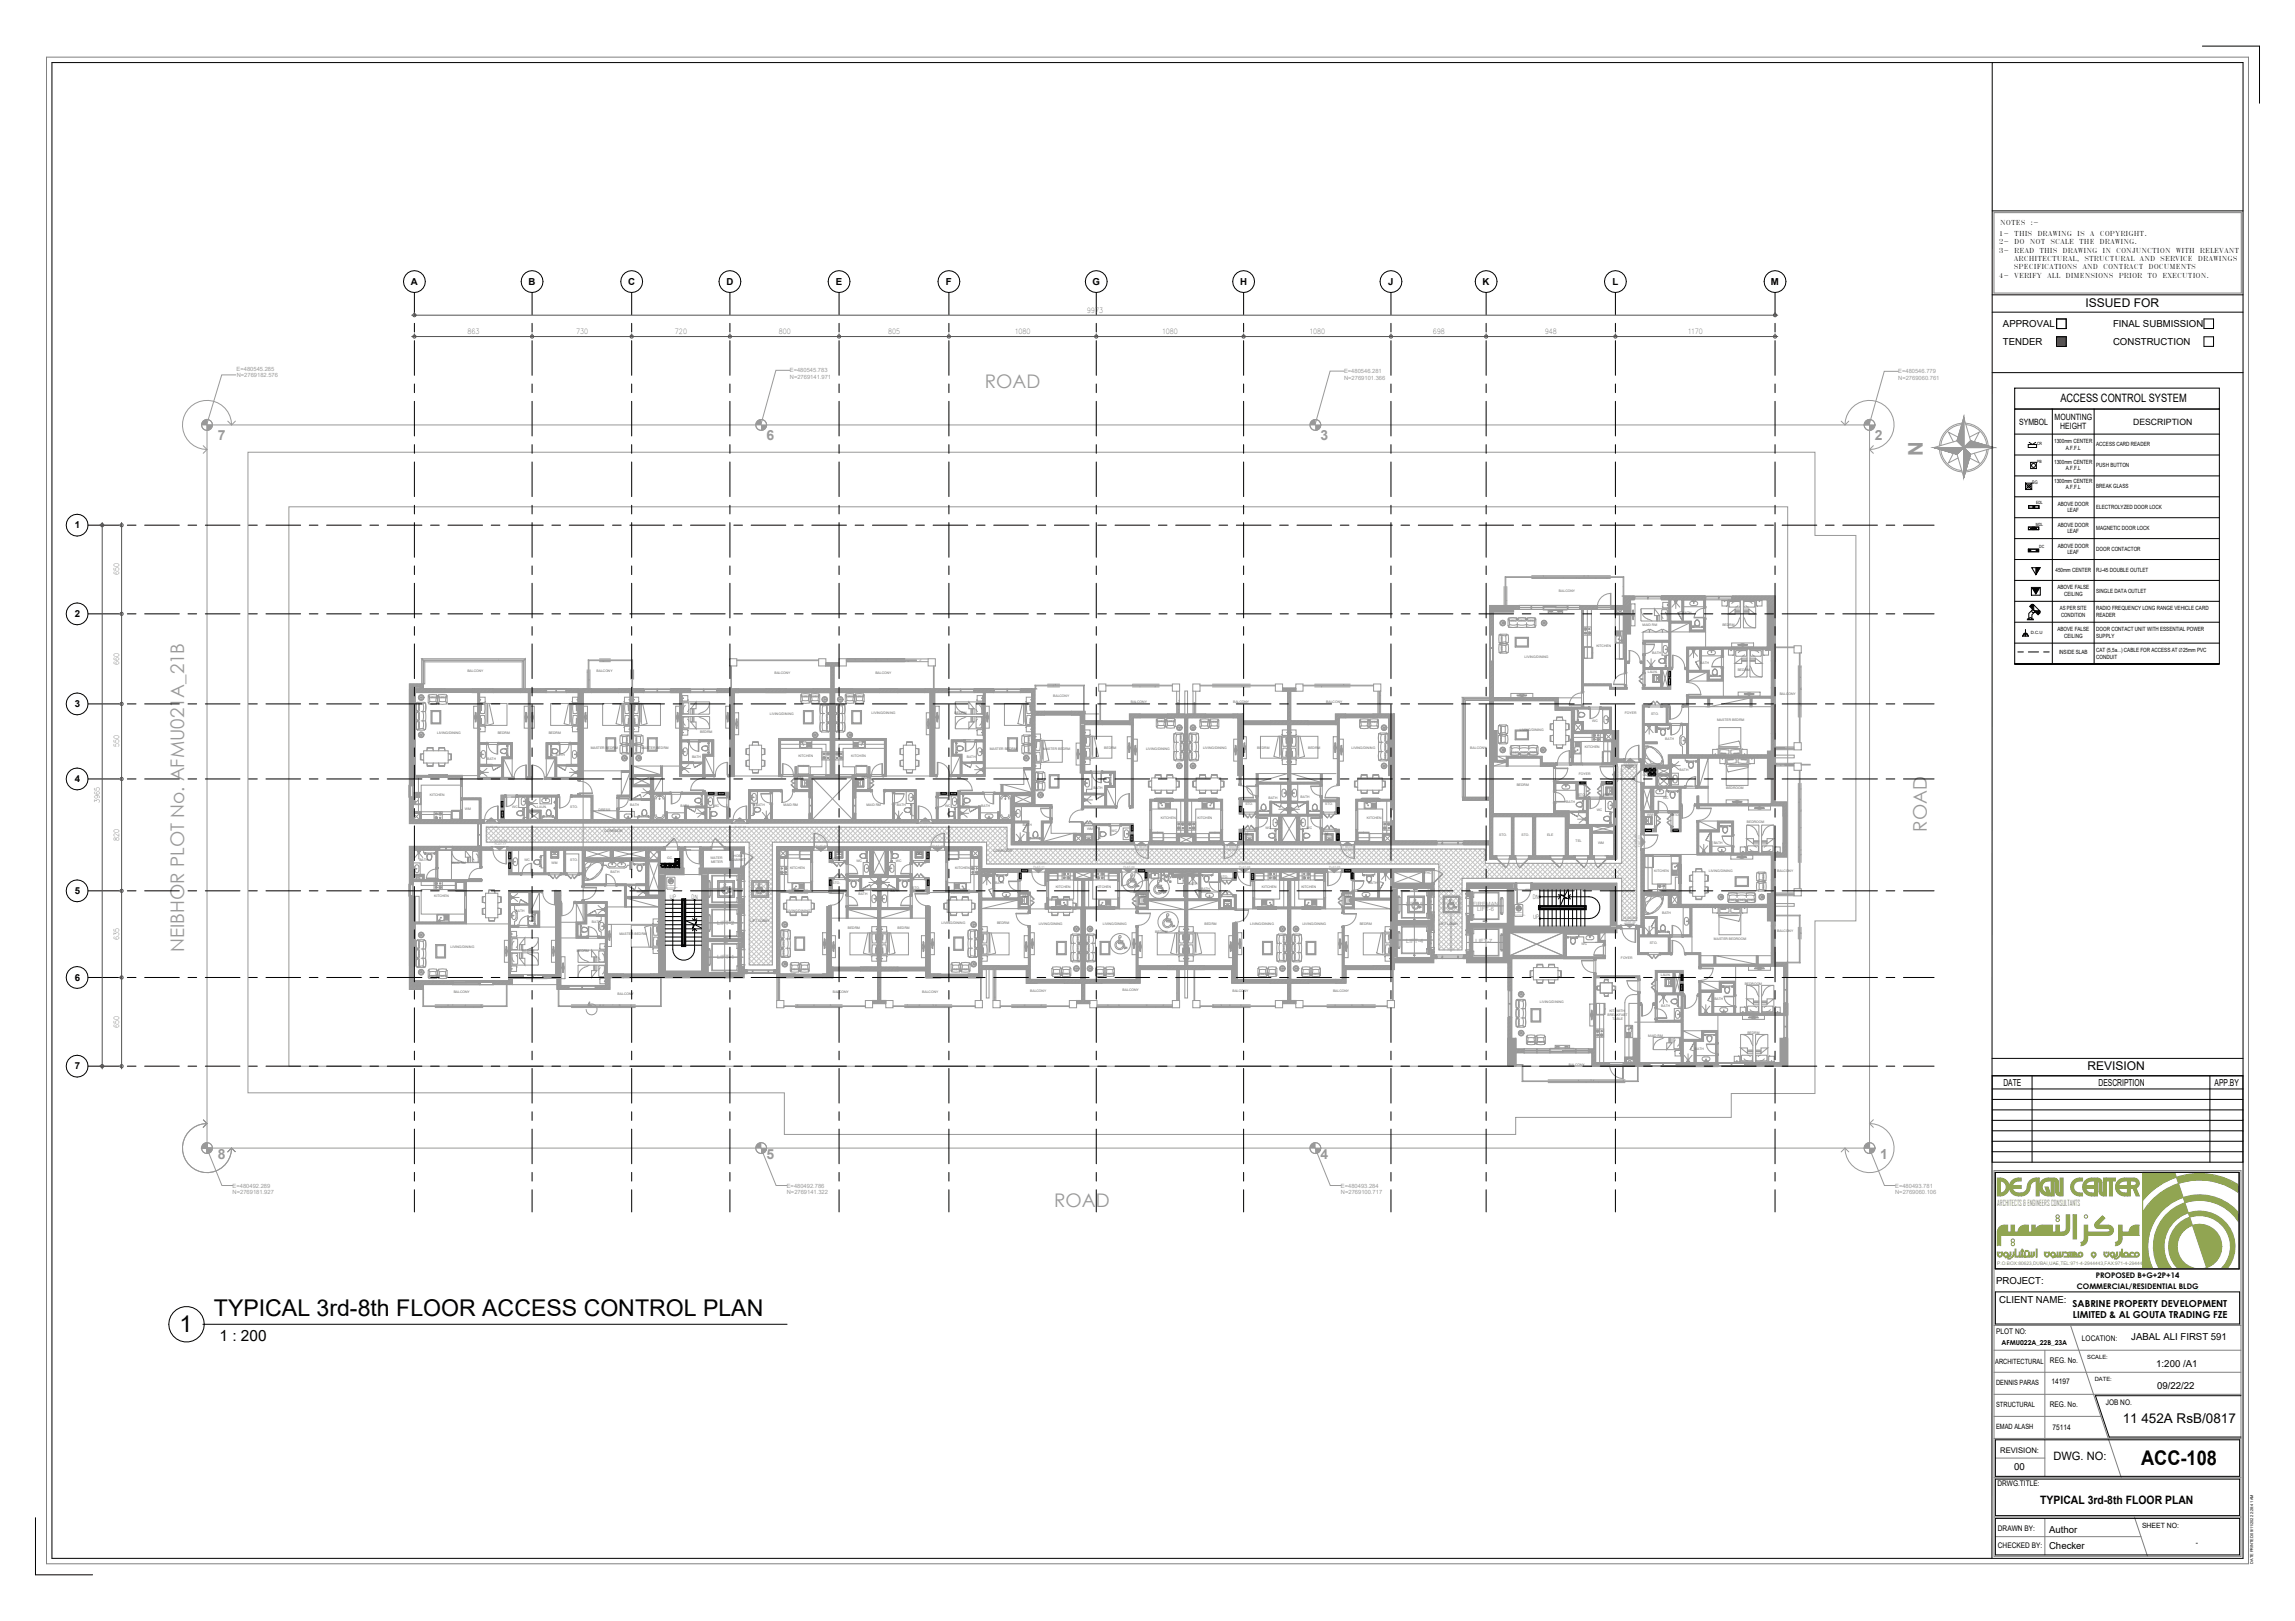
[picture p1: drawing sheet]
<svg xmlns="http://www.w3.org/2000/svg" width="841mm" height="594mm" viewBox="0 0 841 594" stroke-linecap="round" stroke-linejoin="round" font-family="sans-serif">
<defs><g id="words">
<g font-size="8.5">
<text x="78.4" y="482.2">TYPICAL 3rd-8th FLOOR ACCESS CONTROL PLAN</text>
<text x="65.8" y="488.2">1</text>
</g>
<text font-size="7.4" fill="#999" x="704.6" y="167.1" transform="rotate(-90 704.6 167.1)">N</text>
<text font-size="7.4" x="784.6" y="536.8">ACC-108</text>
<g font-size="6.9" fill="#999">
<text x="360.9" y="142.1">ROAD</text>
<text x="706.1" y="304.8" transform="rotate(-90 706.1 304.8)">ROAD</text>
<text x="67.5" y="348.8" transform="rotate(-90 67.5 348.8)">NEIBHOR PLOT No. AFMU021A_21B</text>
<text x="386.3" y="442.4">ROAD</text>
</g>
<text font-size="5.6" x="80.5" y="491.3">1 : 200</text>
<g font-size="5.1" fill="#999">
<text x="79.8" y="161.3">7</text>
<text x="280.8" y="161.3">6</text>
<text x="483.9" y="161.3">3</text>
<text x="687" y="161.3">2</text>
<text x="79.8" y="424.8">8</text>
<text x="280.8" y="424.8">5</text>
<text x="483.9" y="424.8">4</text>
<text x="689" y="424.8">1</text>
</g>
<text font-size="4.9" x="777.9" y="521.4">11 452A RsB/0817</text>
<g font-size="4.4">
<text x="764.3" y="112.3">ISSUED FOR</text>
<text x="764.9" y="392.1">REVISION</text>
</g>
<g font-size="4.2">
<text x="755" y="147.5">ACCESS CONTROL SYSTEM</text>
<text x="752.5" y="535.1">DWG. NO:</text>
<text x="747.7" y="551.3">TYPICAL 3rd-8th FLOOR PLAN</text>
</g>
<g font-size="3.5">
<text x="150.6" y="104.3">A</text>
<text x="193.7" y="104.3">B</text>
<text x="230.2" y="104.3">C</text>
<text x="266.2" y="104.3">D</text>
<text x="306.3" y="104.3">E</text>
<text x="346.6" y="104.3">F</text>
<text x="400.3" y="104.3">G</text>
<text x="454.4" y="104.3">H</text>
<text x="508.7" y="104.3">J</text>
<text x="543.3" y="104.3">K</text>
<text x="590.9" y="104.3">L</text>
<text x="648.9" y="104.3">M</text>
<text x="734" y="119.8">APPROVAL</text>
<text x="774.3" y="119.8">FINAL SUBMISSION</text>
<text x="734" y="126.5">TENDER</text>
<text x="774.3" y="126.5">CONSTRUCTION</text>
<text x="27.4" y="193.6">1</text>
<text x="27.4" y="226.1">2</text>
<text x="27.4" y="259.1">3</text>
<text x="27.4" y="286.6">4</text>
<text x="27.4" y="327.6">5</text>
<text x="27.4" y="359.4">6</text>
<text x="27.4" y="391.9">7</text>
<text x="734.1" y="397.8">DATE</text>
<text x="769" y="397.8">DESCRIPTION</text>
<text x="811.5" y="397.8">APP.BY</text>
<text x="731.5" y="470.6">PROJECT:</text>
<text x="732.6" y="477.4">CLIENT NAME:</text>
<text x="759.5" y="479">SABRINE PROPERTY DEVELOPMENT</text>
<text x="759.6" y="483.1">LIMITED &amp; AL GOUTA TRADING FZE</text>
<text x="781" y="491.1">JABAL ALI FIRST 591</text>
<text x="790.2" y="500.8">1:200 /A1</text>
<text x="790.5" y="508.9">09/22/22</text>
<text x="738.1" y="538.5">00</text>
<text x="750.9" y="561.9">Author</text>
<text x="750.9" y="567.6">Checker</text>
</g>
<text font-size="3.5" fill="#0ff" x="804.8" y="472.6">.</text>
<g font-size="3.2">
<text x="740" y="155.6">SYMBOL</text>
<text x="752.9" y="153.7">MOUNTING</text>
<text x="781.7" y="155.6">DESCRIPTION</text>
<text x="755" y="157.4">HEIGHT</text>
</g>
<text font-size="3" fill="#91a552" x="731.9" y="441.8">ARCHITECTS &amp; ENGINEERS CONSULTANTS</text>
<g font-size="2.8">
<text x="761.1" y="472.5">COMMERCIAL/RESIDENTIAL BLDG</text>
<text x="768" y="468.4">PROPOSED B+G+2P+14</text>
<text x="731.5" y="488.7">PLOT NO:</text>
<text x="762.9" y="491.3">LOCATION:</text>
<text x="751.2" y="499.6">REG. No.</text>
<text x="751.8" y="507.3">14197</text>
<text x="751.2" y="515.6">REG. No.</text>
<text x="771.7" y="514.9">JOB NO.</text>
<text x="752.1" y="523.9">75114</text>
<text x="732.9" y="532.3">REVISION:</text>
<text x="731.9" y="544.7">DRWG.TITLE:</text>
<text x="732.1" y="561">DRAWN BY:</text>
<text x="732.1" y="567.1">CHECKED BY:</text>
</g>
<g font-size="2.6" fill="#535353">
<text x="398.3" y="114.6">9973</text>
<text x="171.3" y="122.4">863</text>
<text x="211.1" y="122.4">730</text>
<text x="247.3" y="122.4">720</text>
<text x="285.3" y="122.4">800</text>
<text x="325.5" y="122.4">805</text>
<text x="372" y="122.4">1080</text>
<text x="426" y="122.4">1080</text>
<text x="480" y="122.4">1080</text>
<text x="525" y="122.4">698</text>
<text x="566.1" y="122.4">948</text>
<text x="618.7" y="122.4">1170</text>
<text x="43.7" y="210.8" transform="rotate(-90 43.7 210.8)">650</text>
<text x="43.7" y="243.6" transform="rotate(-90 43.7 243.6)">660</text>
<text x="43.7" y="273.8" transform="rotate(-90 43.7 273.8)">550</text>
<text x="36.5" y="294.4" transform="rotate(-90 36.5 294.4)">3965</text>
<text x="43.7" y="308.1" transform="rotate(-90 43.7 308.1)">820</text>
<text x="43.7" y="344.4" transform="rotate(-90 43.7 344.4)">635</text>
<text x="43.7" y="376.6" transform="rotate(-90 43.7 376.6)">650</text>
</g>
<g font-size="2.6">
<text x="731.1" y="499.7">ARCHITECTURAL</text>
<text x="731.5" y="507.5">DENNIS PARAS</text>
<text x="731.5" y="515.7">STRUCTURAL</text>
<text x="731.5" y="523.6">EMAD ALASH</text>
<text x="785" y="559.8">SHEET NO:</text>
<text x="804.6" y="566.2">-</text>
</g>
<g font-size="2.5">
<text x="733" y="82.5">NOTES</text>
<text x="744.1" y="82.5">:-</text>
<text x="732.5" y="89.6">2-</text>
<text x="732.5" y="86.6">1-</text>
<text x="738.1" y="89.6">DO</text>
<text x="738.1" y="86.6">THIS</text>
<text x="743.8" y="89.6">NOT</text>
<text x="746.6" y="86.6">DRAWING</text>
<text x="751.4" y="89.6">SCALE</text>
<text x="761.2" y="86.6">IS</text>
<text x="761.9" y="89.6">THE</text>
<text x="765.9" y="86.6">A</text>
<text x="769.4" y="89.6">DRAWING.</text>
<text x="769.4" y="86.6">COPYRIGHT.</text>
<text x="732.5" y="92.6">3-</text>
<text x="738" y="95.6">ARCHITECTURAL,</text>
<text x="738.1" y="92.6">READ</text>
<text x="747.4" y="92.6">THIS</text>
<text x="755.8" y="92.6">DRAWING</text>
<text x="763.9" y="95.6">STRUCTURAL</text>
<text x="770.5" y="92.6">IN</text>
<text x="775.4" y="92.6">CONJUNCTION</text>
<text x="784.1" y="95.6">AND</text>
<text x="791.6" y="95.6">SERVICE</text>
<text x="797.3" y="92.6">WITH</text>
<text x="805.4" y="95.6">DRAWINGS</text>
<text x="806.1" y="92.6">RELEVANT</text>
<text x="732.5" y="101.7">4-</text>
<text x="738" y="98.7">SPECIFICATIONS</text>
<text x="738.1" y="101.7">VERIFY</text>
<text x="750.2" y="101.7">ALL</text>
<text x="756.9" y="101.7">DIMENSIONS</text>
<text x="763.1" y="98.7">AND</text>
<text x="770.7" y="98.7">CONTRACT</text>
<text x="776.4" y="101.7">PRIOR</text>
<text x="787" y="101.7">TO</text>
<text x="787.3" y="98.7">DOCUMENTS</text>
<text x="792.4" y="101.7">EXECUTION.</text>
<text x="733.5" y="492.7">AFMU022A_22B_23A</text>
</g>
<g font-size="2.1" fill="#999">
<text x="86.7" y="135.8">E=480545.285</text>
<text x="289.5" y="136.5">E=480545.783</text>
<text x="492.5" y="136.8">E=480546.281</text>
<text x="695.6" y="136.8">E=480546.779</text>
<text x="86.8" y="138.1">N=2769182.576</text>
<text x="289.5" y="138.8">N=2769141.971</text>
<text x="492.5" y="139.1">N=2769101.366</text>
<text x="695.6" y="139.2">N=2769060.761</text>
<text x="262.9" y="326.3">LIFT-3</text>
<text x="515.3" y="332.1">LIFT-5</text>
<text x="539.7" y="331.8">FIREMAN</text>
<text x="541.3" y="333.9">LIFT-6</text>
<text x="262.9" y="338.8">LIFT-2</text>
<text x="515.3" y="345.6">LIFT-4</text>
<text x="540.7" y="345.6">LIFT-7</text>
<text x="262.9" y="351.3">LIFT-1</text>
<text x="85.2" y="435.2">E=480492.289</text>
<text x="85.2" y="437.6">N=2769181.927</text>
<text x="288.3" y="435.2">E=480492.786</text>
<text x="288.3" y="437.6">N=2769141.322</text>
<text x="491.4" y="435.2">E=480493.284</text>
<text x="491.4" y="437.6">N=2769100.717</text>
<text x="694.5" y="435.2">E=480493.781</text>
<text x="694.5" y="437.6">N=2769060.106</text>
</g>
<g font-size="2.1">
<text x="752.7" y="162.3">1300mm CENTER</text>
<text x="757" y="164.7">A.F.F.L</text>
<text x="768.2" y="163.6">ACCESS CARD READER</text>
<text x="752.7" y="170">1300mm CENTER</text>
<text x="757" y="172.4">A.F.F.L</text>
<text x="768.2" y="171.2">PUSH BUTTON</text>
<text x="752.7" y="177">1300mm CENTER</text>
<text x="757" y="179.3">A.F.F.L</text>
<text x="768.2" y="178.9">BREAK GLASS</text>
<text x="754.1" y="185.3">ABOVE DOOR</text>
<text x="757.6" y="187.7">LEAF</text>
<text x="768.2" y="186.6">ELECTROLYZED DOOR LOCK</text>
<text x="754.1" y="193">ABOVE DOOR</text>
<text x="757.6" y="195.4">LEAF</text>
<text x="768.2" y="194.2">MAGNETIC DOOR LOCK</text>
<text x="754.1" y="200.6">ABOVE DOOR</text>
<text x="757.6" y="203">LEAF</text>
<text x="768.2" y="201.9">DOOR CONTACTOR</text>
<text x="753.2" y="209.5">450mm CENTER</text>
<text x="768.2" y="209.5">RJ-45 DOUBLE OUTLET</text>
<text x="754" y="216">ABOVE FALSE</text>
<text x="756.4" y="218.3">CEILING</text>
<text x="768.2" y="217.2">SINGLE DATA OUTLET</text>
<text x="754.9" y="223.6">AS PER SITE</text>
<text x="755.3" y="226">CONDITION</text>
<text x="768.2" y="223.6">RADIO FREQUENCY LONG RANGE VEHICLE CARD</text>
<text x="768.2" y="226">READER</text>
<text x="754" y="231.3">ABOVE FALSE</text>
<text x="756.4" y="233.7">CEILING</text>
<text x="768.2" y="231.3">DOOR CONTACT UNIT WITH ESSENTIAL POWER</text>
<text x="768.2" y="233.7">SUPPLY</text>
<text x="754.5" y="239.6">INSIDE SLAB</text>
<text x="768.2" y="238.8">CAT (5,5a...) CABLE FOR ACCESS AT∅25mm PVC</text>
<text x="768.2" y="241.3">CONDUIT</text>
<text x="245.5" y="329.4">UP</text>
<text x="253.5" y="329.3">DN</text>
<text x="561.7" y="329.4">DN</text>
<text x="561.8" y="336.9">UP</text>
<text x="764.9" y="497.9">SCALE:</text>
<text x="767.6" y="506.1">DATE:</text>
</g>
<text font-size="1.8" x="744.7" y="177.3">BG</text>
<text font-size="1.8" fill="#91a552" x="731.9" y="463.6">P.O.BOX:80623,DUBAI,UAE,TEL:971-4-2944443,FAX:971-4-2944439</text>
<g font-size="1.6">
<text x="746.5" y="163">CR</text>
<text x="746.5" y="169.5">PB</text>
<text x="746.1" y="184.8">EDL</text>
<text x="746.1" y="192.6">MDL</text>
<text x="747.3" y="200.8">DC</text>
<text x="744.2" y="232.3">D.C.U</text>
</g>
<text font-size="1.4" x="825.7" y="573" transform="rotate(-90 825.7 573)">DATE PRINTED:09/11/2022 2:28:41 AM</text>
<g font-size="1.2" fill="#666">
<text x="571.3" y="217">BALCONY</text>
<text x="616.6" y="225">BATH</text>
<text x="601.9" y="229.4">MAID RM</text>
<text x="631.2" y="229.3">BEDRM</text>
<text x="585" y="237.2">KITCHEN</text>
<text x="605.5" y="239.8">BATH</text>
<text x="558.7" y="241">LIVING/DINING</text>
<text x="623.1" y="243.1">BATH</text>
<text x="636.8" y="245.8">BEDRM</text>
<text x="171.3" y="246.1">BALCONY</text>
<text x="218.6" y="246.4">BALCONY</text>
<text x="283.8" y="247">BALCONY</text>
<text x="320.8" y="247.1">BALCONY</text>
<text x="603.9" y="246.8">LAUN.</text>
<text x="385.9" y="255.5">BALCONY</text>
<text x="414.4" y="257.7">BALCONY</text>
<text x="451.9" y="257.7">BALCONY</text>
<text x="486" y="257.7">BALCONY</text>
<text x="652.2" y="254.5">BALCONY</text>
<text x="282.2" y="262.1">LIVING/DINING</text>
<text x="319.4" y="261.5">LIVING/DINING</text>
<text x="349.8" y="261.5">BEDRM</text>
<text x="595.5" y="261.6">FOYER</text>
<text x="605" y="261.9">STO.</text>
<text x="160.2" y="269.1">LIVING/DINING</text>
<text x="182.4" y="268.9">BEDRM</text>
<text x="201.1" y="269">BEDRM</text>
<text x="256.6" y="268.4">BEDRM</text>
<text x="557" y="268">LIVING/DINING</text>
<text x="583.5" y="264.7">WC</text>
<text x="629.2" y="264.1">MASTER BEDRM</text>
<text x="216.5" y="274.3">MASTER BEDRM</text>
<text x="235.1" y="274.3">MASTER BEDRM</text>
<text x="362.7" y="274.7">MASTER BEDRM</text>
<text x="382.3" y="274.7">MASTER BEDRM</text>
<text x="404.6" y="274.5">BEDRM</text>
<text x="420" y="274.7">LIVING/DINING</text>
<text x="440.9" y="274.5">LIVING/DINING</text>
<text x="460.7" y="274.5">BEDRM</text>
<text x="479.4" y="274.5">BEDRM</text>
<text x="495.3" y="274.5">LIVING/DINING</text>
<text x="538.8" y="274.6">BALCONY</text>
<text x="580.8" y="274.1">KITCHEN</text>
<text x="610.3" y="271.2">BATH</text>
<text x="178.5" y="278.6">BATH</text>
<text x="203.7" y="277">BATH</text>
<text x="253.6" y="277.6">BATH</text>
<text x="292.6" y="277.5">KITCHEN</text>
<text x="311.9" y="277.5">KITCHEN</text>
<text x="354.3" y="277.6">BATH</text>
<text x="292.2" y="285.5">WM</text>
<text x="315.6" y="285.5">WM</text>
<text x="555.8" y="287.9">BEDRM</text>
<text x="578.6" y="284">FOYER</text>
<text x="602" y="284.5">GC.</text>
<text x="615.5" y="282.6">BATH</text>
<text x="157.5" y="291.8">KITCHEN</text>
<text x="400.8" y="289.1">BATH</text>
<text x="464.8" y="292.6">BATH</text>
<text x="476.6" y="292.4">BATH</text>
<text x="578.3" y="291.7">STO.</text>
<text x="587.4" y="291.7">WM</text>
<text x="609.4" y="292.8">WC</text>
<text x="632.5" y="289">BEDROOM</text>
<text x="170.4" y="296.7">WM</text>
<text x="187.7" y="296">WC</text>
<text x="196.9" y="296">LAUN.</text>
<text x="208.9" y="296.2">STO.</text>
<text x="219.4" y="297.1">DRESS</text>
<text x="231" y="295.5">BATH</text>
<text x="249.3" y="295.7">BATH</text>
<text x="261.6" y="295.8">WC</text>
<text x="277" y="295.2">BATH</text>
<text x="287.1" y="295.2">MAID RM</text>
<text x="317.5" y="295.2">MAID RM</text>
<text x="328.7" y="295.2">BATH</text>
<text x="346.3" y="295.8">WC</text>
<text x="359.6" y="295.7">BATH</text>
<text x="456.4" y="295.1">STO.</text>
<text x="485.7" y="294.9">STO.</text>
<text x="573.9" y="294.4">BATH</text>
<text x="585.1" y="297.3">WC</text>
<text x="603.6" y="299.1">WM</text>
<text x="612.7" y="299.1">STO.</text>
<text x="221.4" y="304.7">CORRIDOR</text>
<text x="374.9" y="302.8">BATH</text>
<text x="398.3" y="304">WM</text>
<text x="407.3" y="304.7">WC</text>
<text x="425.4" y="300.2">KITCHEN</text>
<text x="438.9" y="300.2">KITCHEN</text>
<text x="455.3" y="305.9">WM</text>
<text x="463.8" y="303.6">WC</text>
<text x="478.8" y="303.6">WC</text>
<text x="484.5" y="306">WM</text>
<text x="500.9" y="300.3">KITCHEN</text>
<text x="640.2" y="301.7">BEDROOM</text>
<text x="549.4" y="306.3">STO.</text>
<text x="557.6" y="306.3">STO.</text>
<text x="566.9" y="306.3">ELE</text>
<text x="577.4" y="308.5">TEL</text>
<text x="585.6" y="309.4">WM</text>
<text x="628" y="309.2">BATH</text>
<text x="153.7" y="315.6">BATH</text>
<text x="165.4" y="316.6">MAID RM</text>
<text x="192.2" y="315.4">WC</text>
<text x="202.2" y="316.6">WM</text>
<text x="208.9" y="315.4">STO.</text>
<text x="244.5" y="315">GC.</text>
<text x="260.3" y="314.6">WATER</text>
<text x="260.6" y="316.1">METER</text>
<text x="268" y="315.5">CABINET</text>
<text x="268.8" y="314.1">HOSE</text>
<text x="305" y="315.1">WM</text>
<text x="313.8" y="315.9">WC</text>
<text x="328.3" y="315.9">WC</text>
<text x="335.8" y="313.1">WM</text>
<text x="364.1" y="312.1">CORRIDOR</text>
<text x="223.7" y="319.7">BATH</text>
<text x="289.5" y="318.4">KITCHEN</text>
<text x="305" y="323.9">STO.</text>
<text x="350" y="318.4">KITCHEN</text>
<text x="447.3" y="321.6">STO.</text>
<text x="522.1" y="320.4">FHC</text>
<text x="606.2" y="319.4">KITCHEN</text>
<text x="626.2" y="319.4">LIVING/DINING</text>
<text x="651.3" y="319.4">BALCONY</text>
<text x="159.1" y="328.7">KITCHEN</text>
<text x="314.6" y="328">BATH</text>
<text x="326.3" y="327">BATH</text>
<text x="334.3" y="325.9">STO.</text>
<text x="364.7" y="324">BATH</text>
<text x="374.5" y="328.6">WM</text>
<text x="386.9" y="325.3">KITCHEN</text>
<text x="401.8" y="325.3">KITCHEN</text>
<text x="417.9" y="328.8">WM</text>
<text x="435.6" y="324.1">BATH</text>
<text x="440.1" y="326">BATH</text>
<text x="462.4" y="325.3">KITCHEN</text>
<text x="476.9" y="325.3">KITCHEN</text>
<text x="492.9" y="328.7">WM</text>
<text x="501.5" y="324">BATH</text>
<text x="188.9" y="334.1">BATH</text>
<text x="288.3" y="334.1">LIVING/DINING</text>
<text x="448.6" y="330.4">WM</text>
<text x="609.1" y="335">BATH</text>
<text x="216.9" y="338.1">BATH</text>
<text x="275" y="338">LIFT LOBBY</text>
<text x="310.7" y="340.6">BEDRM</text>
<text x="328.9" y="340.6">BEDRM</text>
<text x="345" y="338.6">LIVING/DINING</text>
<text x="365.4" y="338.7">BEDRM</text>
<text x="380.7" y="339.1">LIVING/DINING</text>
<text x="404.1" y="339.1">LIVING/DINING</text>
<text x="423.4" y="341.9">BEDRM</text>
<text x="441.4" y="339.1">BEDRM</text>
<text x="458.1" y="339.1">LIVING/DINING</text>
<text x="477.2" y="339.1">LIVING/DINING</text>
<text x="498.3" y="339.1">BEDRM</text>
<text x="527.4" y="339.1">LIFT LOBBY</text>
<text x="651.3" y="341.7">BALCONY</text>
<text x="165.1" y="347.4">LIVING/DINING</text>
<text x="227" y="342.7">MASTER BEDRM</text>
<text x="579.5" y="346.3">WC</text>
<text x="604.5" y="346">STO.</text>
<text x="628.1" y="344.6">MASTER BEDROOM</text>
<text x="191.4" y="348.9">BEDRM</text>
<text x="211.4" y="348.9">BEDRM</text>
<text x="594" y="351.4">FOYER</text>
<text x="608.6" y="357.8">LAUN.</text>
<text x="166.3" y="363.8">BALCONY</text>
<text x="226.3" y="364.5">BALCONY</text>
<text x="305.2" y="363.8">BALCONY</text>
<text x="338" y="363.8">BALCONY</text>
<text x="377.5" y="363.6">BALCONY</text>
<text x="411.4" y="363.2">BALCONY</text>
<text x="451.6" y="363.6">BALCONY</text>
<text x="488.5" y="363.4">BALCONY</text>
<text x="639.3" y="360.8">BEDROOM</text>
<text x="564.3" y="367.7">LIVING/DINING</text>
<text x="589.7" y="370.9">KIT. WITH</text>
<text x="608.8" y="369">BATH</text>
<text x="628.2" y="366.3">BATH</text>
<text x="589.1" y="372.3">BREAKFAST</text>
<text x="590.9" y="373.8">TABLE</text>
<text x="604" y="380">MAID RM</text>
<text x="640.3" y="378.8">BEDRM</text>
<text x="621.1" y="384.7">BATH</text>
<text x="574.9" y="390.5">BALCONY</text>
</g>
<g font-size="1.1" fill="#999">
<text x="595" y="280.2">03 BEDRM</text>
<text x="595.6" y="281.5">FLAT-02</text>
<text x="593.2" y="286.2" transform="rotate(-90 593.2 286.2)">03 BEDRM</text>
<text x="594.5" y="285.7" transform="rotate(-90 594.5 285.7)">FLAT-02</text>
<text x="177.7" y="302">03 BEDRM</text>
<text x="178.2" y="303.3">FLAT-18</text>
<text x="268.7" y="302">02 BEDRM</text>
<text x="269.3" y="303.3">FLAT-16</text>
<text x="336.7" y="302">02 BEDRM</text>
<text x="337.2" y="303.3">FLAT-12</text>
<text x="180.7" y="308.5">03 BEDRM</text>
<text x="181.3" y="309.8">FLAT-17</text>
<text x="298.5" y="308.9">03 BEDRM</text>
<text x="299" y="310.2">FLAT-04</text>
<text x="341.2" y="308.9">01 BEDRM</text>
<text x="341.8" y="310.2">FLAT-13</text>
<text x="415.9" y="310.7">02 BEDRM</text>
<text x="416.5" y="312">FLAT-10</text>
<text x="448.9" y="310.7">01 BEDRM</text>
<text x="449.5" y="312">FLAT-07</text>
<text x="491.4" y="310.7">01 BEDRM</text>
<text x="492" y="312">FLAT-06</text>
<text x="599.8" y="310.9" transform="rotate(-90 599.8 310.9)">02 BEDRM</text>
<text x="601.1" y="310.3" transform="rotate(-90 601.1 310.3)">FLAT-03</text>
<text x="378.2" y="316.7">01 BEDRM</text>
<text x="411.2" y="316.7">01 BEDRM</text>
<text x="453.5" y="316.7">01 BEDRM</text>
<text x="486.5" y="316.7">01 BEDRM</text>
<text x="378.7" y="318">FLAT-11</text>
<text x="411.7" y="318">FLAT-09</text>
<text x="454.1" y="318">FLAT-08</text>
<text x="487.1" y="318">FLAT-05</text>
<text x="594.8" y="336.9">03 BEDRM</text>
<text x="595.4" y="338.2">FLAT-04</text>
</g>
<g font-size=".7">
<text x="242.7" y="317.6">5</text>
<text x="244.4" y="317.6">4</text>
<text x="246.2" y="317.6">3</text>
<text x="247.9" y="315.8">1</text>
<text x="247.9" y="317.6">2</text>
</g>
<g font-size=".5">
<text x="612" y="250.2" transform="rotate(-90 612 250.2)">DB</text>
<text x="589.3" y="287">DB</text>
<text x="263.9" y="291">DB</text>
<text x="349.1" y="291">DB</text>
<text x="183.9" y="298" transform="rotate(90 183.9 298)">DB</text>
<text x="603.7" y="304.9">DB</text>
<text x="415" y="307.5" transform="rotate(-90 415 307.5)">DB</text>
<text x="454.3" y="306.1" transform="rotate(90 454.3 306.1)">DB</text>
<text x="490.5" y="307.1" transform="rotate(-90 490.5 307.1)">DB</text>
<text x="186.6" y="313.2" transform="rotate(90 186.6 313.2)">DB</text>
<text x="304.1" y="313.1" transform="rotate(90 304.1 313.1)">DB</text>
<text x="375.1" y="319.3">DB</text>
<text x="418" y="319.3">DB</text>
<text x="459.3" y="321.6" transform="rotate(-90 459.3 321.6)">DB</text>
<text x="493.5" y="319.3">DB</text>
<text x="616.5" y="362.2" transform="rotate(-90 616.5 362.2)">DB</text>
</g>
<g font-size=".5" fill="#999">
<text x="603" y="282.4">1</text>
<text x="604.5" y="282.4">2</text>
<text x="604.5" y="283.9">5</text>
<text x="606" y="282.4">3</text>
<text x="606" y="283.9">4</text>
<text x="244.5" y="324.7">NO SMOKING</text>
<text x="555.2" y="334.7">NO SMOKING</text>
</g>
<g font-size=".4">
<text x="612" y="247.7" transform="rotate(-90 612 247.7)">12U CAB</text>
<text x="579.3" y="287">12U CAB</text>
<text x="260.1" y="290.9">12U CAB</text>
<text x="345.2" y="290.9">12U CAB</text>
<text x="183.9" y="294.1" transform="rotate(90 183.9 294.1)">12U CAB</text>
<text x="454.4" y="295.9" transform="rotate(90 454.4 295.9)">12U CAB</text>
<text x="490.5" y="297.5" transform="rotate(-90 490.5 297.5)">12U CAB</text>
<text x="415" y="304" transform="rotate(-90 415 304)">12U CAB</text>
<text x="613.5" y="304.5">12U CAB</text>
<text x="186.6" y="316.6" transform="rotate(90 186.6 316.6)">12U CAB</text>
<text x="242.5" y="318.1">METAL</text>
<text x="244.2" y="318.1">PLASTIC</text>
<text x="246" y="318.1">GLASS CARDBOARD</text>
<text x="304.1" y="322.9" transform="rotate(90 304.1 322.9)">12U CAB</text>
<text x="374" y="321.5" transform="rotate(-90 374 321.5)">12U CAB</text>
<text x="420.1" y="321.3" transform="rotate(-90 420.1 321.3)">12U CAB</text>
<text x="452.5" y="320.2" transform="rotate(90 452.5 320.2)">12U CAB</text>
<text x="495.4" y="320.4" transform="rotate(90 495.4 320.4)">12U CAB</text>
<text x="340.2" y="324" transform="rotate(-90 340.2 324)">12U CAB</text>
<text x="616.5" y="358.8" transform="rotate(-90 616.5 358.8)">12U CAB</text>
</g>
<g font-size=".4" fill="#999">
<text x="602.8" y="283">GLASS</text>
<text x="604.2" y="283">PLASTIC</text>
<text x="604.3" y="284.5">PAPERCARDBOARD</text>
<text x="605.8" y="283">METAL</text>
<text x="244.5" y="325.6">smoke in these premises</text>
<text x="244.7" y="325.2">It is against the law to</text>
<text x="555.2" y="335.6">smoke in these premises</text>
<text x="555.3" y="335.2">It is against the law to</text>
</g>
</g></defs>
<g fill="#999">
<path d="M594.9 222.2h2.5v10h-2.5z"/>
<path d="M590.7 267.7h2.5v11.5h-2.5z"/>
<path d="M647.7 222.2h2.5v15.5h-2.5z"/>
<path d="M647.7 275.2h2.5v10h-2.5z"/>
<path d="M647.7 327.5h2.5v10h-2.5z"/>
<path d="M652.3 380.5h2.5v10h-2.5z"/>
<path d="M598.4 380.5h2.5v10h-2.5z"/>
<path d="M552.9 380.5h2.5v10h-2.5z"/>
<path d="M546.2 222.2h8.5v2h-8.5z"/>
<path d="M546.2 267.7h2.5v11.5h-2.5z"/>
<path d="M203.7 328.2h1.7v30.3h-1.7z"/>
<path d="M150.3 328.5h1.8v25.5h-1.8z"/>
<path d="M150.3 252.5h1.8v32.3h-1.8z"/>
<path d="M211.9 252.6h1.8v31.6h-1.8z"/>
<path d="M267.6 252.6h1.5v31.9h-1.5z"/>
<path d="M304.3 252.6h1.5v31.4h-1.5z"/>
<path d="M340.9 252.6h1.5v31.9h-1.5z"/>
<path d="M395.9 265.5h1.5v17.6l-.2-.8h-1.1v.8h-.2z"/>
<path d="M453.7 261.7h1.5v22.5h-1.5z"/>
<path d="M508.9 261.7h1.8v22.5h-1.8z"/>
<path d="M451.8 338.2h1.5v19.9h-1.5z"/>
<path d="M396.2 332.5h1.5v25.7h-1.5z"/>
<path d="M339.3 332.2h1.5v22.3h-1.5z"/>
<path d="M303.1 332.2h1.5v26h-1.5z"/>
<path d="M537.4 338.5h17.3v1h-3.8v.5h-13.5z"/>
<path d="M511.9 337.5h13.5v1.5h-13.5z"/>
<path d="M509.7 323.7h15.7v1.8h-15.7z"/>
<path d="M511 351h14.3v1.7h-14.3z"/>
<path d="M537.5 351h15.7v1.7h-15.7z"/>
<path d="M537.5 323.7h17.2v1.8h-17.2z"/>
<path d="M550.9 340.6h4.2v-1.1h37.4v2.2h-41.6z"/>
<path d="M550.9 341.7h2.3v9.3h-2.3z"/>
<path d="M552.4 325.5h2.3v13h-2.3z"/>
<path d="M590.2 326h2.2v13.5h-2.2z"/>
<path d="M509.7 325.5h2.2v25.5h-.9v1.8h-1.3z"/>
<path d="M257.2 320.5h2.2v37.7h-2.2z"/>
<path d="M241.4 320.5h2.3v37.7h-2.3z"/>
<path d="M243.7 356h13.5v2.2h-13.5z"/>
<path d="M259.4 318.2h13.2v1.8h-13.2z"/>
<path d="M259.4 331.5h13.3v1h-13.3z"/>
<path d="M259.4 344h13.3v1h-13.3z"/>
<path d="M259.4 356.5h13.2v1.7h-13.2z"/>
<path d="M395.9 260.7h1.5v4.8h-1.5z"/>
<path d="M339.3 354.5h1.5v3.7h-1.5z"/>
<path d="M396.1 282.3h1.1v.8h-1.1z"/>
<path d="M550.9 339.5h4.2v1.1h-4.2z"/>
<path d="M75.9 420.7h2a2 2 0 0 1-2 2z"/>
<path d="M74.3 419.4l1.6-.7v2h-2z"/>
<path d="M75.9 155.7h2a2 2 0 0 1-2 2z"/>
<path d="M74.3 154.4l1.6-.7v2h-2z"/>
<path d="M685.1 155.7h2a2 2 0 0 1-2 2z"/>
<path d="M683.6 154.4l1.5-.7v2h-2z"/>
<path d="M685.1 420.7h2a2 2 0 0 1-2 2z"/>
<path d="M683.8 419.2l1.3-.5v2h-2z"/>
<path d="M278.9 420.7h2a2 2 0 0 1-2 2z"/>
<path d="M277.7 419.2l1.2-.5v2h-2z"/>
<path d="M482 420.7h2a2 2 0 0 1-2 2z"/>
<path d="M480.7 419.2l1.3-.5v2h-2z"/>
<path d="M482 155.7h2a2 2 0 0 1-2 2z"/>
<path d="M480.5 154.4l1.5-.7v2h-2z"/>
<path d="M278.9 155.7h2a2 2 0 0 1-2 2z"/>
<path d="M277.4 154.4l1.5-.7v2h-2z"/>
<path d="M708.6 164h11l-2.4 2.5z"/>
<path d="M722.1 161.5l8.5 2.5h-11z"/>
<path d="M719.6 164l2.5 2.5-2.5 8.5z"/>
<path d="M719.6 153v11l-2.4-2.5z"/>
<path d="M595.2 280.5h3.4l-1.7 1.3z"/>
<path d="M595.7 279.2l1.7-1.3 1.7 1.3z"/>
<path d="M592.2 282.2v3.3l-1.3-1.6z"/>
<path d="M601.5 306.9l1.3 1.6-1.3 1.7z"/>
<path d="M595.5 338.6h3.3l-1.6 1.3z"/>
<path d="M492.1 309.7l1.7-1.3 1.7 1.3z"/>
<path d="M487.2 318.5h3.4l-1.7 1.3z"/>
<path d="M454.2 318.5h3.4l-1.7 1.3z"/>
<path d="M411.8 318.5h3.4l-1.7 1.3z"/>
<path d="M378.8 318.5h3.4l-1.7 1.3z"/>
<path d="M341.9 310.7h3.3l-1.6 1.3z"/>
<path d="M299.1 310.7h3.4l-1.7 1.3z"/>
<path d="M181.4 310.3h3.4l-1.7 1.3z"/>
<path d="M449.6 309.7l1.7-1.3 1.7 1.3z"/>
<path d="M416.6 309.7l1.7-1.3 1.7 1.3z"/>
<path d="M337.3 301l1.7-1.3 1.7 1.3z"/>
<path d="M269.4 301l1.7-1.3 1.7 1.3z"/>
<path d="M178.3 301l1.7-1.3 1.7 1.3z"/>
<path d="M561.2 323.7v2.3h31.2v-2.3zM554.7 323.7v2.3h1v-2.3z"/>
<path d="M256.2 318.2v2.3h3.2v-2.3zM241.4 318.2v2.3h9.3v-2.3z"/>
<path d="M237.9 357.6l.3 .1zM228.7 357.6l.2 .1zM233.3 357.4l.2 .2zM228.7 357.4l.2 .2zM233.3 357.2l.2 .2zM237.9 357.2l.3 .2z"/>
<path d="M300.9 357.6l.3 .1zM291.7 357.6l.2 .1zM296.3 357.4l.2 .2zM291.7 357.4l.2 .2zM300.9 357.2l.3 .2zM296.3 357.2l.2 .2z"/>
<path d="M354.2 357.6l.3 .1zM345 357.6l.2 .1zM349.6 357.4l.3 .2zM345 357.4l.2 .2zM349.6 357.2l.3 .2zM354.2 357.2l.3 .2z"/>
<path d="M305.5 355.1l.3 .1zM314.8 355.1l.2 .1zM305.5 354.9l.3 .2zM310.2 354.9l.2 .2zM310.2 354.7l.2 .2zM314.8 354.7l.2 .2z"/>
<path d="M338.6 355.1l.2 .1zM329.3 355.1l.3 .1zM329.3 354.9l.3 .2zM334 354.9l.2 .2zM338.6 354.7l.2 .2zM334 354.7l.2 .2z"/>
<path d="M366.3 354.6l.3 .1zM375.6 354.6l.2 .1zM366.3 354.4l.3 .2zM371 354.4l.2 .2zM375.6 354.2l.2 .2zM371 354.2l.2 .2z"/>
<path d="M380.3 359.6l.2 .1zM389.5 359.6l.3 .1zM380.3 359.4l.2 .2zM384.9 359.4l.3 .2zM389.5 359.2l.3 .2zM384.9 359.2l.3 .2z"/>
<path d="M413.3 359.6l.3 .1zM404.1 359.6l.2 .1zM408.7 359.4l.3 .2zM404.1 359.4l.2 .2zM408.7 359.2l.3 .2zM413.3 359.2l.3 .2z"/>
<path d="M427.3 354.6l.2 .1zM418 354.6l.3 .1zM418 354.4l.3 .2zM422.7 354.4l.2 .2zM422.7 354.2l.2 .2zM427.3 354.2l.2 .2z"/>
<path d="M450.8 354.6l.3 .1zM441.6 354.6l.2 .1zM446.2 354.4l.3 .2zM441.6 354.4l.2 .2zM450.8 354.2l.3 .2zM446.2 354.2l.3 .2z"/>
<path d="M455.7 359.6l.3 .1zM465 359.6l.2 .1zM455.7 359.4l.3 .2zM460.4 359.4l.2 .2zM460.4 359.2l.2 .2zM465 359.2l.2 .2z"/>
<path d="M489 359.6l.3 .1zM479.8 359.6l.2 .1zM484.4 359.4l.3 .2zM479.8 359.4l.2 .2zM484.4 359.2l.3 .2zM489 359.2l.3 .2z"/>
<path d="M493.4 354.6l.3 .1zM502.7 354.6l.2 .1zM498 354.4l.3 .2zM493.4 354.4l.3 .2zM498 354.2l.3 .2zM502.7 354.2l.2 .2z"/>
<path d="M493.4 262.5l.3 .2zM498 262.5l.3 .2zM498 262.4l.3 .1zM502.7 262.4l.2 .1zM502.7 262.2l.2 .1zM493.4 262.2l.3 .1z"/>
<path d="M479.6 265l.2 .2zM484.2 265l.3 .2zM488.8 264.9l.3 .1zM484.2 264.9l.3 .1zM479.6 264.7l.2 .1zM488.8 264.7l.3 .1z"/>
<path d="M460.4 265l.3 .2zM455.8 265l.2 .2zM460.4 264.9l.3 .1zM465 264.9l.3 .1zM455.8 264.7l.2 .1zM465 264.7l.3 .1z"/>
<path d="M442.1 262.5l.2 .2zM446.7 262.5l.3 .2zM451.3 262.4l.3 .1zM446.7 262.4l.3 .1zM451.3 262.2l.3 .1zM442.1 262.2l.2 .1z"/>
<path d="M418 262.5l.3 .2zM422.7 262.5l.2 .2zM422.7 262.4l.2 .1zM427.3 262.4l.2 .1zM418 262.2l.3 .1zM427.3 262.2l.2 .1z"/>
<path d="M404.1 265l.2 .2zM408.7 265l.3 .2zM408.7 264.9l.3 .1zM413.3 264.9l.3 .1zM404.1 264.7l.2 .1zM413.3 264.7l.3 .1z"/>
<path d="M382.9 261.5l.3 .2zM387.5 261.5l.3 .2zM392.2 261.4l.2 .1zM387.5 261.4l.3 .1zM392.2 261.2l.2 .1zM382.9 261.2l.3 .1z"/>
<path d="M333.8 253.3l.3 .1zM329.2 253.3l.3 .1zM338.5 253.1l.2 .2zM333.8 253.1l.3 .2zM329.2 253h.3zM338.5 253h.2z"/>
<path d="M317.2 253.3l.2 .1zM312.6 253.3l.2 .1zM321.8 253.1l.3 .2zM317.2 253.1l.2 .2zM312.6 253h.2zM321.8 253h.3z"/>
<path d="M292.8 253.3l.3 .1zM288.2 253.3l.3 .1zM297.5 253.1l.2 .2zM292.8 253.1l.3 .2zM297.5 253h.2zM288.2 253h.3z"/>
<path d="M275.5 253.3l.3 .1zM270.9 253.3l.3 .1zM275.5 253.1l.3 .2zM280.2 253.1l.2 .2zM270.9 253h.3zM280.2 253h.2z"/>
<path d="M217 253.3l.2 .1zM221.6 253.3l.2 .1zM226.2 253.1l.3 .2zM221.6 253.1l.2 .2zM226.2 253h.3zM217 253h.2z"/>
<path d="M185.6 253.3l.2 .1zM181 253.3l.2 .1zM185.6 253.1l.2 .2zM190.2 253.1l.3 .2zM181 253h.2zM190.2 253h.3z"/>
<path d="M163.3 253.3l.3 .1zM168 253.3l.2 .1zM168 253.1l.2 .2zM172.6 253.1l.2 .2zM163.3 253h.3zM172.6 253h.2z"/>
<path d="M180.4 359.7v.4h.3v-.4zM175.9 359.7v.4h.3v-.4z"/>
<path d="M175.3 360.1l.3 .1zM165.9 360.1l.3 .1zM165.9 359.9l.3 .2zM170.6 359.9l.3 .2zM175.3 359.7l.3 .2zM170.6 359.7l.3 .2z"/>
<path d="M649.8 348.8l.1 .2zM649.6 348.8l.2 .2zM649.6 344.1l.2 .3zM649.4 344.1l.2 .3zM649.4 339.5l.2 .3zM649.8 339.5l.1 .3z"/>
<path d="M649.8 322l.1 .2zM649.6 322l.2 .2zM649.4 318.1l.2 .2zM649.6 318.1l.2 .2zM649.4 314.2l.2 .3zM649.8 314.2l.1 .3z"/>
<path d="M654.1 308.5l.1 .2zM653.9 308.5l.1 .2zM653.7 303.8l.2 .3zM653.9 303.8l.1 .3zM654.1 299.2l.1 .3zM653.7 299.2l.2 .3z"/>
<path d="M649.6 268.3l.2 .3zM649.8 268.3l.1 .3zM649.6 263.7l.2 .2zM649.4 263.7l.2 .2zM649.8 259.1l.1 .2zM649.4 259.1l.2 .2z"/>
<path d="M649.8 251.6l.1 .3zM649.6 251.6l.2 .3zM649.6 247l.2 .2zM649.4 247l.2 .2zM649.8 242.4l.1 .2zM649.4 242.4l.2 .2z"/>
<path d="M546.4 267.3l.1 .3zM546.7 267.3l.2 .3zM546.6 262.7l.1 .2zM546.7 262.7l.2 .2zM546.6 258.1l.1 .2zM546.4 258.1l.1 .2z"/>
<path d="M546.7 290.2l.2 .3zM546.4 290.2l.1 .3zM546.7 285.6l.2 .2zM546.6 285.6l.1 .2zM546.4 281l.1 .2zM546.6 281l.1 .2z"/>
<path d="M649.8 293.5l.1 .2zM649.6 293.5l.2 .2zM649.4 289.6l.2 .2zM649.6 289.6l.2 .2zM649.4 285.7l.2 .3zM649.8 285.7l.1 .3z"/>
<path d="M242.3 317.7l1.1 .1v-.3zM242.4 316.6l-.3 .6 .2 .2 .5-1zM242.9 316.5l.7 .9-.4-1z"/>
<path d="M244.1 317.7l1 .1 .1-.3zM244.2 316.6l-.3 .6 .2 .2 .4-1zM244.7 316.5l.6 .9-.3-1z"/>
<path d="M245.8 317.7l1.1 .1v-.3zM245.9 316.6l-.3 .6 .2 .2 .5-1zM246.4 316.5l.7 .9-.4-1z"/>
<path d="M247.6 317.7l1 .1 .1-.3zM247.7 316.6l-.3 .6 .2 .2 .4-1zM248.2 316.5l.6 .9-.3-1z"/>
<path d="M247.6 315.9l1 .1 .1-.3zM247.7 314.9l-.3 .6 .2 .2 .4-1zM248.2 314.7l.6 1-.3-1z"/>
<path d="M604.2 284.1l.9 .1v-.3zM604.2 283.2l-.2 .5 .2 .2 .4-.9zM604.7 283.1l.5 .8-.3-.9z"/>
<path d="M605.7 284.1l.9 .1v-.3zM605.7 283.2l-.2 .5 .2 .2 .4-.9zM606.2 283.1l.5 .8-.3-.9z"/>
<path d="M605.7 282.6l.9 .1v-.3zM605.8 281.6l-.3 .6 .2 .2 .1-.5 .3-.2zM606.2 281.6l.5 .8v-.5z"/>
<path d="M604.2 282.6l.9 .1v-.3zM604.3 281.6l-.3 .6 .2 .2 .1-.5 .3-.2zM604.7 281.6l.5 .8v-.5z"/>
<path d="M602.7 282.6l.9 .1v-.3zM602.8 281.6l-.3 .6 .2 .2 .1-.5 .3-.2zM603.2 281.6l.5 .8v-.5z"/>
<path d="M245.8 323.1l.7-.2zM245.4 322.9v.2zM245.3 322.9v.2zM245.9 322.1l.1 .3-.6 .5 .7-.4zM245.4 322.2l-.1 .7zM245.5 322.1l.4 .1z"/>
<path d="M244.8 322.9a1 1 0 0 0 2 0 1 1 0 0 0-2 0zM245.4 323.5l1.1-1.1a.77 .77 0 0 1-.1 1 .77 .77 0 0 1-1 .1zM245.5 322.1l.8 .2-1.1 1.1-.1-.7z"/>
<path d="M556.7 332.9l-.2 .2h.7zM556 332.9l.1 .2zM555.9 332.9l.1 .2zM556.2 332.1l-.1 .2 .5-.1zM556 332.4l-.1 .5 .3-.6zM556.6 332.1l.1 .3-.7 .5 .8-.4z"/>
<path d="M555.5 332.9a1 1 0 0 0 2 0 1 1 0 0 0-2 0zM557.1 332.4a.77 .77 0 0 1 0 1 .77 .77 0 0 1-1 .1zM556.2 332.1l.8 .2-1.1 1.1-.1-.7z"/>
</g>
<g fill="#000">
<path d="M744.9 185.3l.7 .4-.3 .5h-.4zM744.8 215.7h2.5l-1.3 2zM746 208h1.6l-1.6 2.6zM602.8 281.6l.3 .1-.3 .2-.1 .5-.2-.2zM602.7 282.6l.9-.2v.3zM603.2 281.6l.4 .2 .1 .6zM604.2 281.7l.4-.2-.4 .9-.2-.2zM604.2 283.2l.4-.2-.4 .9-.2-.2zM604.2 282.6l.9-.2v.3zM604.2 284.1l.9-.2v.3zM604.7 281.6l.2-.1 .3 .9zM604.7 283.1l.2-.1 .3 .9z"/>
<path d="M605.7 283.2l.4-.2-.4 .9-.2-.2zM605.7 281.7l.4-.2-.4 .9-.2-.2zM605.7 284.1l.9-.2v.3zM605.7 282.6l.9-.2v.3zM606.2 283.1l.2-.1 .3 .9zM606.2 281.6l.2-.1 .3 .9zM242.4 316.7l.4-.3-.5 1-.2-.2zM242.3 317.7l1.1-.2v.3zM242.9 316.5l.3-.1 .4 1zM244.1 316.7l.4-.3-.4 1-.2-.2zM244.1 317.7l1.1-.2-.1 .3zM244.7 316.5l.3-.1 .3 1z"/>
<path d="M245.9 316.7l.4-.3-.5 1-.2-.2zM245.8 317.7l1.1-.2v.3zM246.4 316.5l.3-.1 .4 1zM247.6 316.7l.4-.3-.4 1-.2-.2zM247.6 314.9l.4-.2-.4 1-.2-.2zM247.6 317.7l1.1-.2-.1 .3zM247.6 315.9l1.1-.2-.1 .3zM248.2 316.5l.3-.1 .3 1zM248.2 314.7h.3l.3 1z"/>
<path d="M743.8 222.2l1.5 1.5-.1-2.1-.7-.1zM745.3 223.7l1.6 1.6 .7-.9-.1-.5z"/>
<circle cx="743.9" cy="201.7" r=".28"/>
<circle cx="746.5" cy="201.7" r=".28"/>
</g>
<g fill="none" stroke="#c5c5c5" stroke-width=".37">
<path d="M594.3 280.4l5.5 5.5-5.5 5.5M594.3 282.2l5.5 5.5-5.5 5.5M594.3 284l5.5 5.5-5.5 5.5M594.3 285.7l5.5 5.5-5.5 5.5M594.3 287.5l5.5 5.5-5.5 5.5M594.3 291l5.5 5.5-5.5 5.5M594.3 292.8l5.5 5.5-5.5 5.5M594.3 296.3l5.5 5.5-5.5 5.5M594.3 298.1l5.5 5.5-5.5 5.5M594.3 299.9l5.5 5.5-5.5 5.5M594.3 294.6l5.5 5.5M594.3 289.3l5.5 5.5"/>
<path d="M594.7 280.4l-.4 .4M596 280.4l3.8 3.8-5.5 5.5M596.5 280.4l-2.2 2.2M597.7 280.4l2.1 2M598.3 280.4l-4 4M599.5 280.4l.3 .2-5.5 5.5M599.8 282.4l-5.5 5.5M599.8 294.8l-5.5 5.5M178.6 303.1l5.5 5.5M179.6 303.1l-1.4 1.4 4.1 4.1M180.3 303.1l5.5 5.5M181.3 303.1l-3.1 3.2 2.3 2.3"/>
<path d="M182.1 303.1l5.5 5.5M183.1 303.1l-4.9 4.9 .6 .6M183.9 303.1l5.5 5.5M184.9 303.1l-5.5 5.5M185.6 303.1l5.5 5.5M186.6 303.1l-5.5 5.5M187.4 303.1l5.5 5.5M188.4 303.1l-5.5 5.5M189.2 303.1l5.5 5.5M190.2 303.1l-5.5 5.5M190.9 303.1l5.5 5.5M191.9 303.1l-5.5 5.5"/>
<path d="M192.7 303.1l5.5 5.5M193.7 303.1l-5.5 5.5M194.5 303.1l5.5 5.5M195.5 303.1l-5.5 5.5M196.2 303.1l5.5 5.5M197.2 303.1l-5.5 5.5M198 303.1l5.5 5.5M199 303.1l-5.5 5.5M199.8 303.1l5.5 5.5M200.8 303.1l-5.5 5.5M201.6 303.1l5.5 5.5M202.5 303.1l-5.5 5.5"/>
<path d="M203.3 303.1l5.5 5.5M204.3 303.1l-5.5 5.5M205.1 303.1l5.5 5.5M206.1 303.1l-5.5 5.5M206.9 303.1l5.5 5.5M207.8 303.1l-5.5 5.5M208.6 303.1l5.5 5.5M209.6 303.1l-5.5 5.5M210.4 303.1l5.5 5.5M211.4 303.1l-5.5 5.5M212.2 303.1l5.5 5.5M213.1 303.1l-5.5 5.5"/>
<path d="M213.9 303.1l5.5 5.5M214.9 303.1l-5.5 5.5M215.7 303.1l5.5 5.5M216.7 303.1l-5.5 5.5M217.5 303.1l5.5 5.5M218.4 303.1l-5.5 5.5M219.2 303.1l5.5 5.5M220.2 303.1l-5.5 5.5M221 303.1l5.5 5.5M222 303.1l-5.5 5.5M222.8 303.1l5.5 5.5M223.8 303.1l-5.5 5.5"/>
<path d="M224.5 303.1l5.5 5.5M225.5 303.1l-5.5 5.5M226.3 303.1l5.5 5.5M227.3 303.1l-5.5 5.5M228.1 303.1l5.5 5.5M229.1 303.1l-5.5 5.5M229.8 303.1l5.5 5.5M230.8 303.1l-5.5 5.5M231.6 303.1l5.5 5.5M232.6 303.1l-5.5 5.5M233.4 303.1l5.5 5.5M234.4 303.1l-5.5 5.5"/>
<path d="M235.1 303.1l5.5 5.5M236.1 303.1l-5.5 5.5M236.9 303.1l5.5 5.5M237.9 303.1l-5.5 5.5M238.7 303.1l5.5 5.5M239.7 303.1l-5.5 5.5M240.4 303.1l5.5 5.5M241.4 303.1l-5.5 5.5M242.2 303.1l5.5 5.5M243.2 303.1l-5.5 5.5M244 303.1l5.5 5.5M245 303.1l-5.5 5.5"/>
<path d="M245.7 303.1l5.5 5.5M246.7 303.1l-5.5 5.5M247.5 303.1l5.5 5.5M248.5 303.1l-5.5 5.5M249.3 303.1l5.5 5.5M250.3 303.1l-5.5 5.5M251 303.1l5.5 5.5M252 303.1l-5.5 5.5M252.8 303.1l5.5 5.5M253.8 303.1l-5.5 5.5M254.6 303.1l5.5 5.5M255.6 303.1l-5.5 5.5"/>
<path d="M256.3 303.1l5.5 5.5M257.3 303.1l-5.5 5.5M258.1 303.1l5.5 5.5M259.1 303.1l-5.5 5.5M259.9 303.1l5.5 5.5M260.9 303.1l-5.5 5.5M261.7 303.1l5.5 5.5M262.6 303.1l-5.5 5.5M263.4 303.1l5.5 5.5M264.4 303.1l-5.5 5.5M265.2 303.1l5.5 5.5M266.2 303.1l-5.5 5.5"/>
<path d="M267 303.1l5.5 5.5M267.9 303.1l-5.5 5.5M268.7 303.1l5.5 5.5M269.7 303.1l-5.5 5.5M270.5 303.1l12.5 12.6M271.5 303.1l-5.5 5.5M272.3 303.1l10.7 10.8M273.2 303.1l-5.5 5.5M274 303.1l9 9M274.5 317.8l8.5 8.5M274.5 312.5l8.5 8.5M275 303.1l-5.5 5.5"/>
<path d="M275.8 303.1l7.2 7.2M276.8 303.1l-5.5 5.5M277.6 303.1l5.5 5.5M278.6 303.1l-5.5 5.5M279.3 303.1l5.5 5.5M280.3 303.1l-5.8 5.8 8.5 8.5M281.1 303.1l5.5 5.5M282.1 303.1l-7.6 7.6 8.5 8.5M282.9 303.1l5.5 5.5M283 309.2l-8.5 8.5M283 311l-8.5 8.5 8.5 8.5M283 312.8l-8.5 8.5 8.5 8.5"/>
<path d="M283 314.5l-8.5 8.5 8.5 8.6M283 316.3l-8.5 8.5M283 318.1l-8.5 8.5 8.5 8.5M283 319.8l-8.5 8.5 8.5 8.6M283.9 303.1l-9.4 9.3M284.6 303.1l5.5 5.5M285.6 303.1l-11.1 11.1 8.5 8.5M286.4 303.1l5.5 5.5M287.4 303.1l-12.9 12.9 8.5 8.5M288.2 303.1l5.5 5.5M289.2 303.1l-5.5 5.5M289.9 303.1l5.5 5.5"/>
<path d="M290.9 303.1l-5.5 5.5M291.7 303.1l5.5 5.5M292.7 303.1l-5.5 5.5M293.5 303.1l5.5 5.5M294.5 303.1l-5.5 5.5M295.2 303.1l5.5 5.5M296.2 303.1l-5.5 5.5M297 303.1l5.5 5.5M298 303.1l-5.5 5.5M298.8 303.1l5.5 5.5M299.8 303.1l-5.5 5.5M300.5 303.1l5.5 5.5"/>
<path d="M301.5 303.1l-5.5 5.5M302.3 303.1l5.5 5.5M303.3 303.1l-5.5 5.5M304.1 303.1l5.5 5.5M305.1 303.1l-5.5 5.5M305.8 303.1l5.5 5.5M306.8 303.1l-5.5 5.5M307.6 303.1l5.5 5.5M308.6 303.1l-5.5 5.5M309.4 303.1l5.5 5.5M310.4 303.1l-5.5 5.5M311.1 303.1l5.5 5.5"/>
<path d="M312.1 303.1l-5.5 5.5M312.9 303.1l5.5 5.5M313.9 303.1l-5.5 5.5M314.7 303.1l5.5 5.5M315.7 303.1l-5.5 5.5M316.5 303.1l5.5 5.5M317.4 303.1l-5.5 5.5M318.2 303.1l5.5 5.5M319.2 303.1l-5.5 5.5M320 303.1l5.5 5.5M321 303.1l-5.5 5.5M321.8 303.1l5.5 5.5"/>
<path d="M322.7 303.1l-5.5 5.5M323.5 303.1l5.5 5.5M324.5 303.1l-5.5 5.5M325.3 303.1l5.5 5.5M326.3 303.1l-5.5 5.5M327.1 303.1l5.5 5.5M328 303.1l-5.5 5.5M328.8 303.1l5.5 5.5M329.8 303.1l-5.5 5.5M330.6 303.1l5.5 5.5M331.6 303.1l-5.5 5.5M332.4 303.1l5.5 5.5"/>
<path d="M333.3 303.1l-5.5 5.5M334.1 303.1l5.5 5.5M335.1 303.1l-5.5 5.5M335.9 303.1l5.5 5.5M336.9 303.1l-5.5 5.5M337.7 303.1l5.5 5.5M338.7 303.1l-5.5 5.5M339.4 303.1l5.5 5.5M340.4 303.1l-5.5 5.5M341.2 303.1l5.5 5.5M342.2 303.1l-5.5 5.5M343 303.1l5.5 5.5"/>
<path d="M344 303.1l-5.5 5.5M344.7 303.1l5.5 5.5M345.7 303.1l-5.5 5.5M346.5 303.1l5.5 5.5M347.5 303.1l-5.5 5.5M348.3 303.1l5.5 5.5M349.3 303.1l-5.5 5.5M350 303.1l5.5 5.5M351 303.1l-5.5 5.5M351.8 303.1l5.5 5.5M352.8 303.1l-5.5 5.5M353.6 303.1l5.5 5.5"/>
<path d="M354.6 303.1l-5.5 5.5M355.3 303.1l5.5 5.5M356.3 303.1l-5.5 5.5M357.1 303.1l13.5 13.5M358.1 303.1l-5.5 5.5M358.9 303.1l13.5 13.5M359.9 303.1l-5.5 5.5M360.6 303.1l13.5 13.5M361.5 316.4l.3 .2M361.5 314.6l2 2M361.5 312.8l3.8 3.8M361.5 311.1l5.6 5.5"/>
<path d="M361.5 309.3l7.3 7.3M361.6 303.1l-5.5 5.5M362.4 303.1l6.6 6.6M363.4 303.1l-5.5 5.5M364.2 303.1l4.8 4.9M365.2 303.1l-5.5 5.5M365.9 303.1l3.1 3.1M366.9 303.1l-5.5 5.5M367.7 303.1l1.3 1.3M368.7 303.1l-7.2 7.2M369 304.6l-7.5 7.5M369 306.3l-7.5 7.5"/>
<path d="M369 308.1l-7.5 7.5M369 309.9l-6.7 6.7M369.5 311.1l-5.5 5.5M370.4 311.1l5.5 5.5M371.3 311.1l-5.5 5.5M372.2 311.1l5.5 5.5M373.1 311.1l-5.5 5.5M373.9 311.1l5.5 5.5M374.8 311.1l-5.5 5.5M375.7 311.1l5.5 5.5M376.6 311.1l-5.5 5.5M377.5 311.1l5.5 5.5"/>
<path d="M378.4 311.1l-5.5 5.5M379.3 311.1l5.4 5.5M380.1 311.1l-5.5 5.5M381 311.1l5.5 5.5M381.9 311.1l-5.5 5.5M382.8 311.1l5.5 5.5M383.7 311.1l-5.5 5.5M384.6 311.1l5.5 5.5M385.5 311.1l-5.5 5.5M386.3 311.1l5.5 5.5M387.2 311.1l-5.5 5.5M388.1 311.1l5.5 5.5"/>
<path d="M389 311.1l-5.5 5.5M389.9 311.1l5.5 5.5M390.8 311.1l-5.5 5.5M391.6 311.1l5.5 5.5M392.5 311.1l-5.5 5.5M393.4 311.1l5.5 5.5M394.3 311.1l-5.5 5.5M395.2 311.1l5.5 5.5M396.1 311.1l-5.5 5.5M396.9 311.1l5.5 5.5M397.8 311.1l-5.5 5.5M398.7 311.1l5.5 5.5"/>
<path d="M399.6 311.1l-5.5 5.5M400.5 311.1l5.5 5.5M401.4 311.1l-5.5 5.5M402.2 311.1l5.5 5.5M403.1 311.1l-5.5 5.5M404 311.1l5.5 5.5M404.9 311.1l-5.5 5.5M405.8 311.1l5.5 5.5M406.7 311.1l-5.5 5.5M407.5 311.1l5.5 5.5M408.4 311.1l-5.5 5.5M409.3 311.1l5.5 5.5"/>
<path d="M410.2 311.1l-5.5 5.5M411.1 311.1l5.5 5.5M412 311.1l-5.5 5.5M412.8 311.1l5.5 5.5M413.7 311.1l-5.5 5.5M414.6 311.1l5.5 5.5M415.5 311.1l-5.5 5.5M416.4 311.1l5.5 5.5M417.3 311.1l-5.5 5.5M418.1 311.1l5.5 5.5M419 311.1l-5.5 5.5M419.9 311.1l5.5 5.5"/>
<path d="M420.8 311.1l-5.5 5.5M421.7 311.1l5.5 5.5M422.6 311.1l-5.5 5.5M423.4 311.1l5.5 5.5M424.3 311.1l-5.5 5.5M425.2 311.1l5.5 5.5M426.1 311.1l-5.5 5.5M427 311.1l5.5 5.5M427.9 311.1l-5.5 5.5M428.7 311.1l5.5 5.5M429.6 311.1l-5.5 5.5M430.5 311.1l5.5 5.5"/>
<path d="M431.4 311.1l-5.5 5.5M432.3 311.1l5.5 5.5M433.2 311.1l-5.5 5.5M434 311.1l5.5 5.5M434.9 311.1l-5.5 5.5M435.8 311.1l5.5 5.5M436.7 311.1l-5.5 5.5M437.6 311.1l5.5 5.5M438.5 311.1l-5.5 5.5M439.4 311.1l5.5 5.5M440.3 311.1l-5.5 5.5M441.1 311.1l5.5 5.5"/>
<path d="M442 311.1l-5.5 5.5M442.9 311.1l5.5 5.5M443.8 311.1l-5.5 5.5M444.7 311.1l5.5 5.5M445.6 311.1l-5.5 5.5M446.4 311.1l5.5 5.5M447.3 311.1l-5.5 5.5M448.2 311.1l5.5 5.5M449.1 311.1l-5.5 5.5M450 311.1l5.5 5.5M450.9 311.1l-5.5 5.5M451.7 311.1l5.5 5.5"/>
<path d="M452.6 311.1l-5.5 5.5M453.5 311.1l5.5 5.5M454.4 311.1l-5.5 5.5M455.3 311.1l5.5 5.5M456.2 311.1l-5.5 5.5M457 311.1l5.5 5.5M457.9 311.1l-5.5 5.5M458.8 311.1l5.5 5.5M459.7 311.1l-5.5 5.5M460.6 311.1l5.5 5.5M461.5 311.1l-5.5 5.5M462.3 311.1l5.5 5.5"/>
<path d="M463.2 311.1l-5.5 5.5M464.1 311.1l5.5 5.5M465 311.1l-5.5 5.5M465.9 311.1l5.5 5.5M466.8 311.1l-5.5 5.5M467.6 311.1l5.5 5.5M468.5 311.1l-5.5 5.5M469.4 311.1l5.5 5.5M470.3 311.1l-5.5 5.5M471.2 311.1l5.5 5.5M472.1 311.1l-5.5 5.5M472.9 311.1l5.5 5.5"/>
<path d="M473.8 311.1l-5.5 5.5M474.7 311.1l5.5 5.5M475.6 311.1l-5.5 5.5M476.5 311.1l5.5 5.5M477.4 311.1l-5.5 5.5M478.2 311.1l5.5 5.5M479.1 311.1l-5.5 5.5M480 311.1l5.5 5.5M480.9 311.1l-5.5 5.5M481.8 311.1l5.5 5.5M482.7 311.1l-5.5 5.5M483.5 311.1l5.5 5.5"/>
<path d="M484.4 311.1l-5.5 5.5M485.3 311.1l5.5 5.5M486.2 311.1l-5.5 5.5M487.1 311.1l5.5 5.5M488 311.1l-5.5 5.5M488.8 311.1l5.5 5.5M489.7 311.1l-5.5 5.5M490.6 311.1l5.5 5.5M491.5 311.1l-5.5 5.5M492.4 311.1l5.5 5.5M493.3 311.1l-5.5 5.5M494.2 311.1l5.5 5.5"/>
<path d="M495 311.1l-5.5 5.5M495.9 311.1l5.5 5.5M496.8 311.1l-5.5 5.5M497.7 311.1l5.5 5.5M498.6 311.1l-5.5 5.5M499.5 311.1l5.5 5.5M500.4 311.1l-5.5 5.5M501.2 311.1l5.5 5.5M502.1 311.1l-5.5 5.5M503 311.1l5.5 5.5M503.9 311.1l-5.5 5.5M504.8 311.1l5.5 5.5"/>
<path d="M505.7 311.1l-5.5 5.5M506.5 311.1l5.5 5.5M507.4 311.1l-5.5 5.5M508.3 311.1l5.5 5.5M509.2 311.1l-5.5 5.5M510.1 311.1l5.5 5.5M511 311.1l-5.5 5.5M511.8 311.1l5.5 5.5M512.7 311.1l-5.5 5.5M513.6 311.1l5.5 5.5M514.5 311.1l-5.5 5.5M515.4 311.1l5.5 5.5"/>
<path d="M516.3 311.1l-5.5 5.5M517.1 311.1l5.5 5.5M518 311.1l-5.5 5.5M518.9 311.1l5.5 5.5M519.8 311.1l-5.5 5.5M520.7 311.1l5.5 5.5M521.6 311.1l-5.5 5.5M522.4 311.1l13.4 13.4M523.3 311.1l-5.5 5.5M524.2 311.1l11.6 11.6M525.1 311.1l-5.5 5.5M526 311.1l10.7 10.8"/>
<path d="M526.9 311.1l-5.5 5.5M527.3 319.5l8.5 8.5M527.3 317.7l8.5 8.5M527.7 311.1l10.8 10.8M528.6 311.1l-5.5 5.5M529.5 311.1l10.8 10.8M530.4 311.1l-5.5 5.5M531.3 311.1l10.7 10.8M532.2 311.1l-5.5 5.5M533 311.1l10.8 10.8M533.9 311.1l-6.6 6.7M534.8 311.1l10.8 10.8"/>
<path d="M535.7 311.1l-8.4 8.4M536.6 311.1l10.7 10.8M537.5 311.1l-10.2 10.2 8.5 8.5M538.3 311.1l10.8 10.8M539.2 311.1l-11.9 12M540.1 311.1l4.2 4.2M541 311.1l-13.7 13.7M541.9 311.1l2.4 2.4M542.8 311.1l-15.5 15.5 8.5 8.5M543.6 311.1l.7 .6M544.3 311.4l-17 17 8.5 8.4M544.3 313.2l-17 16.9"/>
<path d="M544.3 314.9l-7 7M544.6 316.4l-5.5 5.5M545.4 316.4l5.5 5.5M546.4 316.4l-5.5 5.5M547.1 316.4l5.5 5.5M548.1 316.4l-5.5 5.5M548.9 316.4l5.5 5.5M549.9 316.4l-5.5 5.5M550.7 316.4l5.5 5.5M551.7 316.4l-5.5 5.5M552.4 316.4l5.5 5.5M553.4 316.4l-5.5 5.5"/>
<path d="M554.2 316.4l5.5 5.5M555.2 316.4l-5.5 5.5M556 316.4l5.5 5.5M557 316.4l-5.5 5.5M557.7 316.4l5.5 5.5M558.7 316.4l-5.5 5.5M559.5 316.4l5.5 5.5M560.5 316.4l-5.5 5.5M561.3 316.4l5.5 5.5M562.3 316.4l-5.5 5.5M563 316.4l5.5 5.5M564 316.4l-5.5 5.5"/>
<path d="M564.8 316.4l5.5 5.5M565.8 316.4l-5.5 5.5M566.6 316.4l5.5 5.5M567.6 316.4l-5.5 5.5M568.3 316.4l5.5 5.5M569.3 316.4l-5.5 5.5M570.1 316.4l5.5 5.5M571.1 316.4l-5.5 5.5M571.9 316.4l5.5 5.5M572.9 316.4l-5.5 5.5M573.6 316.4l5.5 5.5M574.6 316.4l-5.5 5.5"/>
<path d="M575.4 316.4l5.5 5.5M576.4 316.4l-5.5 5.5M577.2 316.4l5.5 5.5M578.2 316.4l-5.5 5.5M578.9 316.4l5.5 5.5M580 316.4l-5.5 5.5M580.7 316.4l5.5 5.5M581.7 316.4l-5.5 5.5M582.5 316.4l5.5 5.5M583.5 316.4l-5.5 5.5M584.3 316.4l5.5 5.5M585.3 316.4l-5.5 5.5"/>
<path d="M586 316.4l5.5 5.5M587 316.4l-5.5 5.5M587.8 316.4l5.5 5.5M588.8 316.4l-5.5 5.5M589.6 316.4l10.2 10.2-5.5 5.5M590.6 316.4l-5.5 5.5M591.3 316.4l8.5 8.4M592.3 316.4l-5.5 5.5M593.1 316.4l6.7 6.7-5.5 5.5M594.1 316.4l-5.5 5.5M594.3 301.6l5.5 5.5-5.5 5.5M594.3 303.4l5.5 5.5-5.5 5.5"/>
<path d="M594.3 305.2l5.5 5.5-5.5 5.5M594.3 308.7l5.5 5.5-7.7 7.7M594.3 310.5l5.5 5.5-5.9 5.9M594.3 312.2l5.5 5.6-5.5 5.5M594.3 314l5.5 5.5-5.5 5.5M594.3 315.8l5.5 5.5-5.5 5.5M594.3 306.9l5.5 5.5M599.8 300.1l-5.5 5.5M599.8 312.5l-9.4 9.4M274.5 330.1l8.5 8.5M274.5 324.8l8.5 8.5M283 321.6l-8.5 8.5"/>
<path d="M283 323.4l-8.5 8.5 8.5 8.5M283 325.1l-8.5 8.5 8.5 8.6M283 326.9l-8.5 8.5 8.5 8.5M283 328.7l-8.5 8.5 8.5 8.5M283 330.4l-8.5 8.5 8.5 8.6M283 332.2l-8.5 8.5 8.5 8.5M283 334l-8.5 8.5M283 335.8l-8.5 8.5 8.5 8.5M283 337.5l-8.5 8.5 7.6 7.6M283 339.3l-8.5 8.5M527.3 337.2l8.5 8.5M527.3 335.4l8.5 8.5"/>
<path d="M527.3 331.9l8.5 8.5M527.3 330.1l8.5 8.5M527.3 324.8l8.5 8.5M527.3 323l8.5 8.5M535.8 323.4l-8.5 8.5M535.8 325.2l-8.5 8.5 8.5 8.4M535.8 327l-8.5 8.5M535.8 328.7l-8.5 8.5M535.8 330.5l-8.5 8.5 8.5 8.4M535.8 332.3l-8.5 8.5M535.8 334l-8.5 8.5M535.8 335.8l-8.5 8.5 3.8 3.8"/>
<path d="M535.8 337.6l-8.5 8.5 2.1 2M535.8 339.3l-8.5 8.5M594.3 322.8l5.5 5.6-5.5 5.5M594.3 326.4l5.5 5.5-5.5 5.5M594.3 328.1l5.5 5.6-3.7 3.7M594.3 329.9l5.5 5.5-2 2M594.3 331.7l5.5 5.5-.2 .2M594.3 337l.3 .4M594.3 335.2l2.1 2.2M594.3 333.5l3.9 3.9M594.3 324.6l5.5 5.5M599.8 324.8l-5.5 5.5"/>
<path d="M599.8 330.1l-5.5 5.5M274.5 347.8l5.8 5.8M274.5 342.5l8.5 8.5M283 341.1l-8.5 8.5 4.1 4M283 342.8l-8.5 8.5 2.3 2.3M283 344.6l-8.5 8.5 .5 .5M283 346.4l-7.2 7.2M283 348.1l-5.5 5.5M283 349.9l-3.7 3.7M283 351.7l-1.9 1.9M283 353.4l-.1 .2M527.3 347.8l.3 .3"/>
<path d="M527.3 342.5l5.6 5.6M527.3 340.7l7.4 7.4M535.8 341.1l-7 7M535.8 342.9l-5.3 5.2M535.8 344.6l-3.5 3.5M535.8 346.4l-1.7 1.7"/>
</g>
<g fill="none" stroke="#999" stroke-width=".37">
<path d="M86.4 137.4h-5.1l-5.6 18.2M289.5 135.7h-5.2l-5.5 19.9M492.5 136h-5.1l-5.5 19.6M695.6 136.1h-5.1l-5.5 19.5M73.9 155.7h4M75.9 155.7h609.2v265h-609.2zM75.9 153.6v4M83.5 154.3l1.4 1.4 1.4-1.4M84.9 155.7a9 9 0 0 0-9-9 9 9 0 0 0-9 9 9 9 0 0 0 9 9M674.7 154.3l1.4 1.4 1.4-1.4M676.1 155.7a9 9 0 0 1 9-9 9 9 0 0 1 9 9 9 9 0 0 1-9 9M683.1 155.7h3.9"/>
<path d="M685.1 153.6v4M718.9 155.6a8.5 8.5 0 0 0-7.7 7.7M719 155a9 9 0 0 0-8.3 8.4M719.6 153l-2.4 8.5 4.9 5-2.5 8.5M719.6 157.8v12.4M720.2 155a9 9 0 0 1 8.4 8.4M720.4 155.6a8.5 8.5 0 0 1 7.7 7.7M74.5 163.3l1.4 1.4-1.4 1.4M90.9 165.7h574.2v30.5h15v141.3h-15v63.2h-30.7v8.8h-79v6.2h-268v-15.2h-196.5zM686.5 163.3l-1.4 1.4 1.4 1.4M708.6 164h22l-8.5-2.5-2.5 2.5v11v-22l-2.4 8.5 2.4 2.5-2.4 2.5 2.4-2.5 2.5 2.5-2.5 8.5-2.4-8.5-8.6-2.5 8.6-2.5 2.4 2.5-2.4-2.5 2.4-8.5v11l2.5 2.5-2.5 8.5v-11l2.5-2.5 8.5 2.5h-11l-2.4 2.5-8.6-2.5h11l2.5-2.5-2.5-8.5v11h-11l8.6 2.5 2.4-2.5h11l-8.5 2.5-2.5-2.5 2.5-2.5 8.5 2.5M710.7 164.6a9 9 0 0 0 8.3 8.4"/>
<path d="M711.2 164.7a8.5 8.5 0 0 0 7.7 7.8M713.4 164h12.4M715.8 166.1l-1.8 3.6 3.5-1.9M717.5 160.2l-3.5-1.8 1.8 3.5M721.7 160.2l3.6-1.8-1.8 3.5M723.5 166.1l1.8 3.6-3.6-1.9M728.1 164.7a8.5 8.5 0 0 1-7.7 7.8M728.6 164.6a9 9 0 0 1-8.4 8.4M105.9 185.7h549.2v205h-549.2zM551.2 214.9v7M551.5 211.3l.3 .3zM552.2 214.9v7"/>
<path d="M561.3 212h28.8M561.3 211h28.8M565.5 211l.1 .2M566.3 211.9h.4M572.9 211.6v.1M577.8 211.6l-.2 .3M578.5 211.9h.4M580.5 211l-.1 .1M581.9 211l.1 .1M584.6 211.9h.3M588.7 211.9h.3M590.1 217.4a5 5 0 0 0-4.8 4.6"/>
<path d="M594.4 218.4l.4 .1v-6.9h-43v10.3M595 211.3l-.2 .3zM595 218.4v-7.1h-43.5v10.6M595.1 218.5l-.2 .1M595.2 218.5l-.3 .3M595.6 218.5l-.7 .7M595.7 218.5l-.8 .8M596.1 218.5l-1.2 1.2M596.2 218.5l-1.3 1.3M596.6 218.5l-1.7 1.7M596.7 218.5l-1.8 1.8M597.1 218.5l-2.2 2.2"/>
<path d="M597.2 218.5l-2.3 2.3M597.4 219.8l-2.4 2.4M597.6 218.5l-2.7 2.7M597.7 218.5l-2.8 2.8M598.1 218.5l-3.2 3.2M598.2 218.5l-3.3 3.3M598.6 218.5l-4.7 4.7M598.7 218.5l-1.2 1.2M598.8 219.7h-1.4v2.5h-2.5l-.9 1M598.8 218.5l5 .1zM598.8 218.7l-.9 1M598.8 219.3l-.4 .4"/>
<path d="M598.8 218.9l-.8 .8M598.8 219.4l-.3 .3M599.1 218.7h-.3v.8h.3v-.8h4.6M599.1 219.5h4.6M603.8 218.5l5 .1zM604 218.7v.8h-.3v-.8h4.9M604 219.5h4.6M608.6 218.7h.2v.8h-.2zM608.8 218.5h-13.9v3.5h-15.8M608.8 218.5h41.6v23.6M608.8 219.7h2.9v15h-9.5v1.1M608.8 218.4h16"/>
<path d="M609.2 218.5l-.4 .3M609.3 218.5l-.5 .4M609.7 218.5l-.9 .8M609.8 218.5l-1 .9M610.3 218.5l-1.4 1.2M610.7 218.5l-1.3 1.2M610.8 218.5l-1.2 1.2M611.2 218.5l-1.3 1.2M611.3 218.5l-1.2 1.2M611.7 218.5l-1.2 1.2M611.8 218.5l-1.2 1.2M612.2 218.5l-1.2 1.2"/>
<path d="M612.3 218.5l-1.2 1.2M612.7 218.5l-1.2 1.2M612.8 218.5l-1.2 1.2M613.2 218.5l-1.5 1.5M613.3 218.5l-1.6 1.6M613.5 219.9l.3 .1M613.7 220h.1M613.6 220h.1M613.7 218.5l-1.2 1.2M613.8 220h.1M613.8 218.5l-1.2 1.2M613.9 219.9l-.3 .1"/>
<path d="M614 219.8h.2M614 219.9h.1M614 220h.1M614 220l-.5-.2 .5 .7M614 219.9v.6M614.1 220h.1M614.2 219.9h.1M614.2 219.9l.2 .2M614.2 219.9l-.2-.1h.2h-.2l.1 .7M614.2 218.5l-1.2 1.2M614.3 219.8l.3 .1zM614.3 219.9h.3"/>
<path d="M614.3 218.5l-1.2 1.2M614.4 220h.1M614.5 220h.1M614.7 218.5l-1.2 1.2M614.8 218.5l-1.2 1.2M615.2 218.5l-1.2 1.2M615.3 218.5l-1.2 1.2M615.7 218.5l-1.2 1.2M615.8 218.5l-1.2 1.2M616.2 218.5l-1.2 1.2M616.3 218.5l-1.2 1.2M616.7 218.5l-1.2 1.2"/>
<path d="M616.9 218.5l-1.3 1.2M616.9 219.8l-.5 .5M616.9 219.9l-.5 .5M617 219.8h7.3M617.2 218.5l-1.2 1.2M617.4 218.5l-1.3 1.2M617.7 218.5l-1.3 1.3M617.9 218.5l-1.5 1.4M618.2 218.5l-1.2 1.2M618.4 218.5l-1.3 1.2M618.9 218.5l-1.4 1.2M619.2 218.5l-1.2 1.2"/>
<path d="M619.4 218.5l-1.3 1.2M619.7 218.5l-1.2 1.2M619.9 218.5l-1.3 1.2M620.3 218.5l-1.3 1.2M620.4 218.5l-1.3 1.2M620.8 218.5l-1.3 1.2M620.9 218.5l-1.3 1.2M621.3 218.5l-1.3 1.2M621.4 218.5l-1.3 1.2M621.8 218.5l-1.3 1.2M621.9 218.5l-1.3 1.2M622.3 218.5l-1.3 1.2"/>
<path d="M622.4 218.5l-1.3 1.2M622.8 218.5l-1.3 1.2M622.9 218.5l-1.3 1.2M623.3 218.5l-1.3 1.2M623.4 218.5l-1.3 1.2M623.5 219.7l1.3-1.2-1.2 1.2M623.8 218.5l-1.3 1.2M623.9 218.5l-1.3 1.2M624.3 218.5l-1.3 1.2M624.4 218.5l-1.3 1.2M624.8 219.4l-.4 .4M624.8 219.5l-.4 .4"/>
<path d="M624.8 218.5l5 .1zM624.8 218.9l-.8 .8M624.8 219l-.6 .7M624.9 219.8v2.8M624.9 219.8l-.5 .5M624.9 220l-.5 .5M625 219.8h22.6v17.3h-29.5v7.5h-.4v.7h.4v4.5h.7l-.7 .1 .7-.1M625.1 218.7h-.3v.8h.3v-.8h4.6M625.1 219.5h4.6M629.8 218.5l5 .1zM630 218.7v.8h-.3v-.8h4.9M630 219.5h4.6"/>
<path d="M634.6 218.7h.2v.8h-.2zM634.8 219.7h12.9v2.5h2.5v15.5h-2.5v.5M635 218.5l-.2 .1M635.3 218.5l-.5 .5M635.5 218.5l-.7 .6M636 218.5l-1.2 1.1M636.3 218.5l-1.2 1.2M636.5 218.5l-1.3 1.2M636.8 218.5l-1.2 1.2M637 218.5l-1.3 1.2M637.3 218.5l-1.2 1.2M637.5 218.5l-1.3 1.2"/>
<path d="M637.8 219.8v.3l-4.6-.2 1.6-.1v-1.4h15.7v23.7h-1.4v-3.9l.1 3.9M637.9 218.5l-1.3 1.2M638 218.5l-1.3 1.2M638.4 218.5l-1.3 1.2M638.5 218.5l-1.3 1.2M638.9 218.5l-1.3 1.2M638.9 219.8v.3h4.5v-.3M639 218.5l-1.3 1.2M639.4 218.5l-1.3 1.2M639.5 218.5l-1.3 1.2M639.9 218.5l-1.3 1.2M640 218.5l-1.3 1.2"/>
<path d="M640.4 218.5l-1.3 1.2M640.5 218.5l-1.3 1.2M640.9 218.5l-1.3 1.2M641 218.5l-1.3 1.2M641.4 218.5l-1.3 1.2M641.5 218.5l-1.3 1.2M641.9 218.5l-1.3 1.2M642 218.5l-1.3 1.2M642.4 218.5l-1.3 1.2M642.5 218.5l-1.3 1.2M642.9 218.5l-1.3 1.2M643 218.5l-1.2 1.2"/>
<path d="M643.4 218.5l-1.3 1.2M643.5 218.5l-1.2 1.2M643.9 218.5l-1.3 1.2M644 218.5l-1.2 1.2M644.5 218.5l-1.4 1.2M644.9 218.5l-1.3 1.2M645 218.5l-1.2 1.2M645.4 218.5l-1.3 1.2M645.5 218.5l-1.2 1.2M645.9 218.5l-1.3 1.2M646 218.5l-1.2 1.2M646.4 218.5l-1.2 1.2"/>
<path d="M646.5 218.5l-1.2 1.2M646.9 218.5l-1.2 1.2M647 218.5l-1.2 1.2M647.4 218.5l-1.2 1.2M647.5 218.5l-1.2 1.2M647.9 218.5l-1.2 1.2M648 218.5l-1.2 1.2M648.4 218.5l-1.2 1.2M648.5 218.5l-1.2 1.2M648.9 218.5l-1.2 1.2M649 218.5l-1.3 1.3M649.4 218.5l-1.7 1.7"/>
<path d="M649.5 218.5l-1.8 1.8M649.9 218.5l-2.2 2.2M650 218.5l-2.3 2.3M650.4 219.5l-2.7 2.7h2.5v15.5h-2.5M650.4 218.6l-2.7 2.7M650.4 218.5l-2.7 2.7M650.4 219l-2.7 2.7M650.4 220l-2.2 2.2M650.4 219.1l-2.7 2.7M650.4 219.6l-2.6 2.6M545.9 222.2l.1 .1M545.9 224.4l.3-.2-.3 .3"/>
<path d="M546 222.3h.1M546 222.3v.1M546 222.4l.1 .1M546 222.4v.1M546 222.5h.1M546 222.5v.1M546 222.6h.1M546 222.6v.1M546 222.7h.1M546 222.7v.1M546 222.8h.1M546 222.8l.1 .1"/>
<path d="M546 222.8v.1M546 222.9l.1 .1M546 222.9v.1M546 223h.1M546 223v.1M546 223.1h.1M546 223.1v.1M546 223.2h.1M546 223.2v.1M546 223.3h.1M546 223.3l.1 .1M546 223.3v.1"/>
<path d="M546 223.4l.1 .1M546 223.4v.1M546 223.5h.1M546 223.5v.1M546 223.6h.1M546 223.6v.1M546 223.7h.1M546 223.7v.1M546 223.8h.1M546 223.8l.1 .1M546 223.8v.1M546 223.9l.1 .1"/>
<path d="M546 223.9v.1M546 224h.1M546 224v.1M546 224.1h.1M546 224.1v.1M546 224.2h-.1M546 222h-.1M546 222h.1M546 232.5l.1 5zM546 237.5l.1 5zM546 222l.1 .2M546.1 222.2h.1"/>
<path d="M546.1 222h.1M546.1 222v.2M546.1 222.3h-.1M546.1 222.3v.1M546.1 222.4h-.1M546.1 222.4v.1M546.1 222.5h-.1M546.1 222.5h.1M546.1 222.5l-.1 .1M546.1 222.5v.1M546.1 222.6l-.1 .1M546.1 222.6v.1"/>
<path d="M546.1 222.7l-.1 .1M546.1 222.7v.1M546.1 222.8v.1M546.1 222.9h-.1M546.1 222.9v.1M546.1 223h-.1M546.1 223h.1M546.1 223l-.1 .1M546.1 223v.1M546.1 223.1l-.1 .1M546.1 223.1v.1M546.1 223.2l-.1 .1"/>
<path d="M546.1 223.2v.1M546.1 223.3h-.1M546.1 223.3v.1M546.1 223.4h-.1M546.1 223.4v.1M546.1 223.5h-.1M546.1 223.5h.1M546.1 223.5l-.1 .1M546.1 223.5v.1M546.1 223.6l-.1 .1M546.1 223.6v.1M546.1 223.7v.1"/>
<path d="M546.1 223.8h-.1M546.1 223.8v.1M546.1 223.9h-.1M546.1 223.9v.1M546.1 224h-.1M546.1 224h.1M546.1 224l-.1 .1M546.1 224v.1M546.1 224.1l-.1 .1M546.1 224.1v.1M546.2 223.3v.9h1v8.3M546.2 223.1l-.3 .3"/>
<path d="M546.2 237.6v4.6h.7v.3h-.7v-.3M546.2 232.5h.7v.2h-.7zM546.2 232.7v4.9h.7v-.3h-.7M546.2 223.8l-.3 .2M546.2 223.6l-.3 .3M546.2 222.6l-.3 .4M546.2 222h.1M546.2 222v.2M546.2 222l-.1 .2M546.2 222.2h.1M546.3 222h.1M546.3 222v.2"/>
<path d="M546.3 222l-.1 .2M546.3 222.2h.1M546.3 222l-.4 .4M546.3 222l.1 .2M546.4 222.2h.1M546.4 222h.1M546.4 222l.1 .2M546.4 222v.2M546.5 222l-.6 .5M546.5 222.2h.1M546.5 222h.1M546.5 222v.2"/>
<path d="M546.6 222.2h.1M546.6 222h.1M546.6 222v.2M546.6 224.2l-.7 .7M546.7 222h.1M546.7 222v.2M546.7 222l-.1 .2M546.7 222.2h.1M546.7 224.2l-.8 .8M546.8 222h.1M546.8 222v.2M546.8 222l-.1 .2"/>
<path d="M546.8 222.2h.1M546.8 222l.1 .2M546.9 222l-.3 .2M546.9 222.2h.1M546.9 232.7v4.6M546.9 237.6v4.6M546.9 222h.1M546.9 222l.1 .2M546.9 222v.2M547 222l-.3 .2M547 222.2h.1M547 222h.1"/>
<path d="M547 222l.1 .2M547.1 222.2h.1M547.1 222h.1M547.1 222v.2M547.1 224.2l-1.2 1.2M547.2 230.2l-1.3 1.4M547.2 231.2l-1.3 1.2M547.2 228.3l-1.3 1.3M547.2 225.3l-1.3 1.2M547.2 226.3l-1.3 1.2M547.2 226.2l-1.3 1.2M547.2 228.7l-1.3 1.2"/>
<path d="M547.2 224.7l-1.3 1.2M547.2 225.2l-1.3 1.2M547.2 226.7l-1.3 1.2M547.2 227.2l-1.3 1.2M547.2 227.7l-1.3 1.2M547.2 228.2l-1.3 1.2M547.2 229.2l-1.3 1.2M547.2 230.7l-1.3 1.2M547.2 224.3l-1.3 1.2M547.2 224.8l-1.3 1.2M547.2 225.7l-1.3 1.2M547.2 226.8l-1.3 1.2"/>
<path d="M547.2 227.3l-1.3 1.2M547.2 227.8l-1.3 1.2M547.2 228.8l-1.3 1.3M547.2 229.3l-1.3 1.3M547.2 229.7l-1.3 1.2M547.2 230.8l-1.3 1.3M547.2 231.7l-.8 .8M547.2 232.2l-.3 .3M547.2 231.3l-1.2 1.2M547.2 231.8l-.7 .7M547.2 232.3l-.2 .2M547.2 225.8l-1.3 1.2"/>
<path d="M547.2 229.8l-1.3 1.3M547.2 222h.1M547.2 222v.2M547.2 222l-.1 .2M547.2 222.2h.1M547.3 222h.1M547.3 222v.2M547.3 222l-.1 .2M547.3 224.2h7.4v-.9h1.9v-1.4h-10.8v10.6h1.5v-8.3h7.4M547.3 232.5v10M547.3 222.2h.1M547.3 222l.1 .2"/>
<path d="M547.4 222l-.3 .2M547.4 222.2h.1M547.4 222h.1M547.4 222v.2M547.5 222.2h.1M547.5 222l-.3 .2M547.5 222h.1M547.5 222l.1 .2M547.5 222v.2M547.6 222.2h.1M547.6 222h.1M547.6 222v.2"/>
<path d="M547.7 222h.1M547.7 222v.2M547.7 222l-.1 .2M547.7 222.2h.1M547.8 222h.1M547.8 222v.2M547.8 222l-.1 .2M547.8 222.2h.1M547.8 222l.1 .2M547.9 222l-.3 .2M547.9 222.2h.1M547.9 222h.1"/>
<path d="M547.9 222l.1 .2M548 222.2h.1M548 222l-.3 .2M548 222h.1M548 222l.1 .2M548 222v.2M548.1 222.2h.1M548.1 222h.1M548.1 222v.2M548.2 222h.1M548.2 222v.2M548.2 222l-.1 .2"/>
<path d="M548.2 222.2h.1M548.3 222h.1M548.3 222v.2M548.3 222l-.1 .2M548.3 222.2h.1M548.4 222l-.3 .2M548.4 222.2h.1M548.4 222h.1M548.4 222l.1 .2M548.4 222v.2M548.5 222.2h.1M548.5 222l-.3 .2"/>
<path d="M548.5 222h.1M548.5 222l.1 .2M548.5 222v.2M548.6 222.2h.1M548.6 222h.1M548.6 222v.2M548.7 222h.1M548.7 222v.2M548.7 222l-.1 .2M548.7 222.2h.1M548.8 222h.1M548.8 222v.2"/>
<path d="M548.8 222l-.1 .2M548.8 222.2h.1M548.8 222l.1 .2M548.9 222l-.3 .2M548.9 222.2h.1M548.9 222h.1M548.9 222l.1 .2M548.9 222v.2M549 222.2h.1M549 222l-.3 .2M549 222h.1M549 222l.1 .2"/>
<path d="M549 222v.2M549.1 222.2h.1M549.1 222h.1M549.1 222v.2M549.2 222h.1M549.2 222v.2M549.2 222l-.1 .2M549.2 222.2h.1M549.3 222h.1M549.3 222l-.1 .2M549.3 222.2h.1M549.3 222l.1 .2"/>
<path d="M549.3 222v.2M549.4 222l-.3 .2M549.4 222.2h.1M549.4 222h.1M549.4 222l.1 .2M549.4 222v.2M549.5 222.2h.1M549.5 222l-.3 .2M549.5 222h.1M549.5 222l.1 .2M549.5 222v.2M549.6 222.2h.1"/>
<path d="M549.6 222h.1M549.6 222v.2M549.7 232.7v-.3h2.5a1.15 1.15 0 0 1-1.9 .3M549.7 236.2v-.3l2.5 .1a1.15 1.15 0 0 1-1.9 .3M549.7 222h.1M549.7 222v.2M549.7 222l-.1 .2M549.7 222.2h.1M549.8 222h.1M549.8 222v.2M549.8 222.2h.1M549.8 222l.1 .2"/>
<path d="M549.9 222l-.3 .2M549.9 236.2l.5 .3v1.9l-.2 .7h-.3M549.9 232.7l.5 .2M549.9 235.5l.2-1.3a1.03 1.03 0 0 0-.7-1.5l-.1 2.8h.4M549.9 235.5h-.1M549.9 222.2h.1M549.9 222h.1M549.9 222l.1 .2M549.9 222v.2M550 222.2h.1M550 222l-.3 .2M550 222h.1"/>
<path d="M550 222l.1 .2M550 222v.2M550.1 222.2h.1M550.1 222h.1M550.1 222v.2M550.2 222h.1M550.2 222l-.1 .2M550.2 222.2h.1M550.3 222h.1M550.3 222v.2M550.3 222l-.1 .2M550.3 239a1.17 1.17 0 0 1 1.9 .3h-2.5a3 3 0 0 0 .1-3.1l-.5 .1-.1 1.3 .1 1.4 .4 .1"/>
<path d="M550.3 235.5a1.17 1.17 0 0 1 1.9 .3h-2.5l.1-.3M550.3 222.2h.1M550.3 222l.1 .2M550.4 222l-.3 .2M550.4 232.9v2.4l-.5 .2M550.4 222.2h.1M550.4 222h.1M550.4 222l.1 .2M550.4 222v.2M550.5 222.2h.1M550.5 222l-.3 .2M550.5 222h.1"/>
<path d="M550.5 222l.1 .2M550.5 222v.2M550.5 228.1h.3v.5h-.3zM550.6 222.2h.1M550.6 222h.1M550.6 222v.2M550.7 228.3h.1M550.7 222h.1M550.7 222v.2M550.7 222.2h.1M550.8 222h.1M550.8 222v.2"/>
<path d="M550.8 222l-.1 .2M550.8 222.2h.1M550.8 222l.1 .2M550.9 222l-.3 .2M550.9 222.2h.1M550.9 222h.1M550.9 222l.1 .2M550.9 222v.2M551 222.2h.1M551 222l-.3 .2M551 222h.1M551 222l.1 .2"/>
<path d="M551 222v.2M551.1 222.2h.1M551.1 222h.1M551.1 222v.2M551.2 222h.1M551.2 222v.2M551.2 222l-.1 .2M551.2 222.2h.1M551.3 222h.1M551.3 222v.2M551.3 222l-.1 .2M551.3 222.2h.1"/>
<path d="M551.3 222l.1 .2M551.4 222.2h.1M551.4 222h.1M551.4 222l.1 .2M551.4 222v.2M551.5 222.2h.1M551.5 222l-.4 .2M551.5 222h.1M551.5 222l.1 .2M551.5 222v.2M551.6 222.2h.1M551.6 222h.1"/>
<path d="M551.6 222v.2M551.7 222h.1M551.7 222v.2M551.7 222l-.1 .2M551.7 222.2h.1M551.8 222h.1M551.8 222v.2M551.8 222l-.1 .2M551.8 222.2h.1M551.8 232.9v2.4M551.8 236.4v2.4M551.8 222l.1 .2"/>
<path d="M551.9 222l-.3 .2M551.9 222.2h.1M551.9 222h.1M551.9 222l.1 .2M551.9 222v.2M552 222.2h.1M552 222l-.2 .2M552 222h.1M552 222v.2M552.1 222.2h.1M552.1 222h.1M552.1 222v.2"/>
<path d="M552.1 220h.1M552.2 222h.1M552.2 222v.2M552.2 222l-.1 .2M552.2 222.2h.1M552.2 232.7h.5l.1 1.4-.1 1.3-.5 .1M552.2 236.2l.5 .1 .1 1.3-.1 1.4-.5 .1M552.3 222h.1M552.3 222v.2M552.3 222l-.1 .2M552.3 222.2h.1M552.3 222l.1 .2"/>
<path d="M552.4 222l-.3 .2M552.4 222.2h.1M552.4 222h.1M552.4 222l.1 .2M552.4 222v.2M552.5 222.2h.1M552.5 222l-.2 .2M552.5 222h.1M552.5 222l.1 .2M552.6 222.2h.1M552.6 222h.1M552.6 222v.2"/>
<path d="M552.7 222h.1M552.7 222v.2M552.7 222l-.1 .2M552.7 222.2h.1M552.8 222h.1M552.8 222v.2M552.8 222l-.1 .2M552.8 222.2h.1M552.8 222l.1 .2M553 229.8h.1M552.9 226.8v.2M552.9 222l-.3 .2"/>
<path d="M552.9 222.2h.1M552.9 227l.3 .5M552.9 226.5h2.8l.1 .3M552.9 222h.1M552.9 222v.2M552.9 227.4l.2 1.5M553 222.2h.1M553 222l-.2 .2M553 222h.1M553 222l.1 .2M553 222v.2M553.1 222.2h.1"/>
<path d="M553.1 222h.1M553.1 222v.2M553.1 229h9.2M553.1 228.9l-.2 .5M553.2 222h.1M553.2 222v.2M553.2 222l-.1 .2M553.2 222.2h.1M553.3 222h.1M553.3 222v.2M553.3 222l-.1 .2M553.3 222.2h.1"/>
<path d="M553.3 222l.1 .2M553.4 222l-.3 .2M553.4 222.2h.1M553.4 222h.1M553.4 222l.1 .2M553.5 222.2h.1M553.5 222l-.2 .2M553.5 222h.1M553.5 222l.1 .2M553.5 222v.2M553.6 222.2h.1M553.6 222h.1"/>
<path d="M553.6 222v.2M553.7 222h.1M553.7 222v.2M553.7 222l-.1 .2M553.7 222.2h.1M553.8 222h.1M553.8 222v.2M553.8 222l-.1 .2M553.8 222.2h.1M553.9 222.2h.1M553.9 222l-.3 .2M553.9 222h.1"/>
<path d="M553.9 222l.1 .2M553.9 222v.2M554 222.2h.1M554 222l-.2 .2M554 222h.1M554 222l.1 .2M554 222v.2M554.1 222.2h.1M554.1 222h.1M554.1 222v.2M554.2 222h.1M554.2 222v.2"/>
<path d="M554.2 222l-.1 .2M554.2 222.2h.1M554.3 222h.1M554.3 222v.2M554.3 222l-.1 .2M554.3 222.2h.1M554.3 222l.1 .2M554.4 222.2h.1M554.4 222l-.3 .2M554.4 222h.1M554.4 222l.1 .2M554.4 222v.2"/>
<path d="M554.5 222.2h.1M554.5 222h.1M554.5 222l.1 .2M554.5 222v.2M554.5 222l-.2 .2M554.6 222v.2M554.6 222h.1M554.7 223.2v-1h-8.5v2h1M554.9 222l-.3 .2M555 222l-.3 .3M555.2 233.5h4.9v3.6h-4.9zM555.3 223.2l1.3-1.2h-10.7v35.8"/>
<path d="M555.3 233.6h4.7v3.4h-4.7zM555.5 222l-.8 .8M555.6 233.9h4.1v2.8h-4.1zM555.8 226.8l-.1-.3h-2.8l-.3 .4v2.4l.3 .1v.3M555.9 222l-1.2 1.2M555.9 226.8l.1 .1M556 229.7l-3 .1M556 228.2v1.5M556 227.1l.6 .5h2.3l.5-.5M556 227.1l-.5 .5-2.4-.1M556 226.9v.2M556 222l-1.2 1.2"/>
<path d="M556.1 226.8l-.1 .1M556.3 226.8h-.5a1.22 1.22 0 0 1-1.8 .5l-1.1-.3M556.3 226.5h2.8l.1 .3-.1-.3-1.4-.1-1.4 .1v.3a1.14 1.14 0 0 0 1.6 .5h.8l.5-.3a3.1 3.1 0 0 1 3.4-.5v.3l-.1-.3h-2.8M556.4 222l-1.2 1.2M556.6 223.2h-1.9v-1h-8.5v1l-.3 .3M556.6 221.9h4.7h-.3v1.4h.3v-1.4h4.2M556.6 223.3h4.4M556.6 222.3l-.9 .9M556.6 222.8l-.4 .4M556.6 222.4l-.8 .8M556.6 222.9l-.3 .3M556.8 221.9v1.4h-.2h23v30.3h.7l-.7 .1h.7v4.8"/>
<path d="M556.8 222.5l4.2 .1zM556.8 223.3h8.7M559.3 226.8l.1 .1M559.4 229.7l1.6 .3 1.6-.3-1.5 .2-1.7-.2-6.4 .1M559.4 226.9v.2M559.4 227.1l.6 .5 2.3-.1M559.4 228.2v1.5M559.5 226.8l-.1 .1M559.7 226.8a1.14 1.14 0 0 0 1.6 .5h.8l.4-.3M561 221.9h-4.4h22.5h-.3v1.4M561.3 222.5l4.2 .1zM561.3 221.9h4.4h-.2v1.4h.2v-1.4h8.7"/>
<path d="M561.3 223.3h13.1M562.3 228.9l.3 .5M562.5 227.4l-.2 1.5M562.5 227l-.2 .5M562.7 226.8l.1 .1M562.7 226.8l-.2 .2M562.8 226.9v2.4l-.2 .4M565.5 223.3v.2h3.2v-.2M565.7 228.1l.4 .2-.1 .3-.5-.3zM565.7 221.9h8.9v1.4h-.2v-1.4h4.4M565.7 223.3h13.4M565.9 228.3h.1"/>
<path d="M566 222.3l3.9 .1zM566 222.5h8.1M566 222.3l-.3 .2v-.2h4.2M567.3 223.7h5.3v.9h-5.3zM568.6 224v.2l-1.1-.2h1.6M569.9 222.5l.3 .2zM569.9 222.5v-.2l.3 .2M570.2 222.5l3.9 .1zM570.2 222.7h4.2v-.2l-.3 .2M570.7 224h1.5l-1.1 .2v-.2M571 223.3v.2h3.2v-.2M574.6 222.5l4.2 .1z"/>
<path d="M574.6 221.9h4.5M579.1 223.2h.6v30.4M579.2 222h-.1M579.5 222l-.4 .4M579.7 222l-.6 .6M580 222l-.9 .9M580.2 222l-1.1 1.1M580.2 230.5l-.5 .5M580.2 235.4l-.5 .5M580.2 223.3l-.5 .5M580.2 223.8l-.5 .5M580.2 224.3l-.5 .5"/>
<path d="M580.2 224.8l-.5 .5M580.2 225.4l-.5 .5M580.2 225.9l-.5 .5M580.2 226.4l-.5 .5M580.2 231.9l-.5 .5M580.2 232.4l-.5 .5M580.2 232.9l-.5 .5M580.2 233.4l-.5 .5M580.2 233.9l-.5 .5M580.2 234.4l-.5 .5M580.2 235.9l-.5 .5M580.2 236.4l-.5 .5"/>
<path d="M580.2 236.9l-.5 .5M580.2 237.4l-.5 .5M580.2 237.9l-.5 .5M580.2 223.5l-.5 .5M580.2 224l-.5 .5M580.2 224.5l-.5 .5M580.2 225l-.5 .5M580.2 225.5l-.5 .5M580.2 226l-.5 .5M580.2 226.9l-.5 .5M580.2 230.4l-.5 .5M580.2 230.9l-.5 .5"/>
<path d="M580.2 231.4l-.5 .6M580.2 232l-.5 .5M580.2 232.5l-.5 .5M580.2 233l-.5 .5M580.2 233.5l-.5 .5M580.2 234l-.5 .5M580.2 234.5l-.5 .5M580.2 236l-.5 .5M580.2 236.5l-.5 .5M580.2 237l-.5 .5M580.2 237.5l-.5 .5M580.2 238.4l-.5 .5"/>
<path d="M580.2 239.9l-.5 .5M580.2 238l-.5 .5M580.2 238.5l-.5 .5M580.2 238.9l-.5 .5M580.2 239.4l-.5 .5M580.2 234.9l-.5 .5M580.2 227.4l-.5 .5M580.2 227.9l-.5 .5M580.2 228.4l-.5 .5M580.2 228.9l-.5 .5M580.2 229.4l-.5 .5M580.2 229.9l-.5 .5"/>
<path d="M580.2 227.5l-.5 .5M580.2 228l-.5 .5M580.2 228.5l-.5 .5M580.2 229l-.5 .5M580.2 229.5l-.5 .5M580.2 230l-.5 .5M580.2 226.5l-.5 .5M580.2 231l-.5 .5M580.2 235l-.5 .5M580.2 239.1l-.5 .5M580.2 239.6l-.5 .5M580.2 227l-.5 .5"/>
<path d="M580.2 235.5l-.5 .5M580.3 229.7h2.9v3h-2.9M580.5 237.5v3.4M580.5 237.2h2.8v4h-2.8zM580.5 222l-1.2 1.2M580.6 231.8l.6-.1v.6h-.3zM580.7 222l-1.3 1.2M580.8 230.4l.3 .1-.1 .2zM580.8 231.9l.3 .1zM580.9 232h.1zM580.9 230.4v.2zM581 222l-1.3 1.3"/>
<path d="M581.2 222l-1.5 1.5M581.5 222l-1.2 1.2M581.7 222l-1.3 1.2M581.7 223.3v17.9h-1.4M582.1 222l-1.3 1.2M582.2 222l-1.3 1.2M582.2 231.9l.3-.1v.3zM582.3 230.3h.2v.4h-.2zM582.3 232h.2zM582.5 230.5h.1M582.4 230.4v.2zM582.6 222l-1.3 1.2"/>
<path d="M582.7 222l-1.3 1.2M583.1 222l-1.3 1.2M583.2 223.3v13.7h-2.9M583.2 222l-1.3 1.2M583.3 237.3h.1M583.4 239.2h.3v-2h-.3v4h.3v-2M583.6 222l-1.3 1.2M583.7 222l-1.3 1.2M584.1 222l-1.3 1.2M584.2 222l-1.3 1.2M584.6 222l-1.3 1.2M584.7 222l-1.3 1.2"/>
<path d="M585.1 222l-1.3 1.2M585.2 222l-1.3 1.2M585.3 222.6v.7h-5v27.3h10.2v1.3h4.8M585.3 222.4l5 .2v.7h1.5v2h3v16.2h.5M585.3 221.9h5v-4.5l-.2 4.6M585.3 223.3h5M585.3 222.2l-1 1M585.3 222.7l-.5 .5M585.3 222.3l-.9 .9M585.3 222.8l-.4 .4M590.3 222.4h-5v-.5h-6.2v1.4h-4.5M590.3 222.6v-.7h4.5v-3.5h4v1.4h-1.3v12.5h-1.5"/>
<path d="M590.6 222l-.3 .2M590.7 222l-.4 .4M591.1 222l-.8 .7M591.2 222l-.9 .9M591.6 222l-1.2 1.2M591.7 222l-1.2 1.2M591.9 225.3v16.2h2.9h-1.4v-16.2M592 231.2h2.6v4.4h-2.6zM592.1 222l-1.2 1.2M592.2 222l-1.2 1.2M592.3 231.4v1.5M592.3 232.9h.1"/>
<path d="M592.3 231.4h.1M592.4 231.4v1.5M592.4 223.7l-.5 .5M592.4 224.2l-.5 .5M592.4 224.7l-.5 .5M592.4 223.8l-.5 .5M592.4 224.3l-.5 .5M592.5 224.7l-.5 .5M592.6 223.3l2.2 1.3M592.6 222l-1.2 1.2M592.7 231.4l.1 1.5zM592.7 222l-1.2 1.2"/>
<path d="M592.9 224.7l-.5 .5M593 224.7l-.5 .5M593 234.1l.2 .3zM593.1 231.4l.1 1.5zM593.1 222l-1.2 1.3 1.3-1.3M593.4 224.7l-.5 .5M593.5 231.4l.1 1.5zM593.5 224.7l-.5 .5M593.6 222l-1.7 1.7M593.7 234.5l.6 .2v.3zM593.7 222l-1.8 1.8M593.9 231.4v1.5"/>
<path d="M593.9 232.9h.1M593.9 231.4h.1M593.9 224.7l-.5 .5M594 231.4v1.5M594 224.7l-.5 .5M594.1 222l-1.2 1.2M594.2 234.7l-.1-1.5h-1.9v2.1l1.6 .1 .4-.4M594.2 234.5h.3zM594.2 222l-1.2 1.2M594.4 235.2v.2zM594.4 224.7l-.5 .5M594.5 224.7l-.5 .5"/>
<path d="M594.6 222l-1.2 1.2M594.7 222l-1.2 1.2M594.8 223.3l-2.2 1.3M594.9 233.2l1-1h-1h1v10.3h.9M594.9 223.2h-2.5v1.5h2.5l-.5 .5M594.9 225.2h-3v-2h-11.7v27.5h10.2v1.3h5v-.9M594.9 225.2h.1M594.9 232.2v9.3M594.9 222.7l-.5 .5M594.9 223.2h.1M594.9 222.8l-.4 .4M594.9 224.8l-.4 .4"/>
<path d="M594.9 232.2h.1M595.1 232.2l-.2 .1M595.4 232.2l-.5 .5M595.6 232.2l-.7 .7M595.9 235.3l-1 1M595.9 237.9l-1 1M595.9 234.2l-1 1M595.9 234.7l-1 1M595.9 235.8l-1 1M595.9 237.3l-1 1M595.9 237.8l-1 1M595.9 238.3l-1 1"/>
<path d="M595.9 238.8l-1 1M595.9 239.3l-1 1M595.9 239.8l-1 1M595.9 232.7l-1 1.2M595.9 234.4l-1 1M595.9 234.9l-1 1M595.9 235.4l-1 1M595.9 236.3l-1 1M595.9 236.8l-1 1.1M595.9 237.4l-1 1M595.9 238.4l-1 1M595.9 238.9l-1 1"/>
<path d="M595.9 239.4l-1 1M595.9 239.9l-1 1M595.9 233.2l-1 1M595.9 233.7l-1 1M595.9 233.4l-1 1M595.9 233.9l-1 1M595.9 235.9l-1 1M595.9 236.4l-1 1M595.9 232.4l-1 1M597 238.4h.2v4h-.2zM597.2 238.4a4 4 0 0 1 3.8 4M597.4 222.2h-2.5v2.4h-2.4v-1.3h2.4"/>
<path d="M597.4 220.2l-2 2M597.4 220.7l-1.5 1.5M597.4 220.3l-1.9 1.9M597.4 221.2l-1 1M597.4 220.8l-1.4 1.4M597.4 221.3l-.9 .9M597.4 221.7l-.5 .5M597.4 221.8l-.4 .4M597.4 225.3h.3M597.5 223.3l-.1 8.9h-1.4v10.2h.8l.1 .7 .1-.7M597.7 221.3h1.4v8h-1.4zM597.8 225.3h.2z"/>
<path d="M598.2 224.6v1.4M598.4 223.8v3M598.4 223.6h.2v3.5h-.2zM598.6 224.4l.3 .6-.3 1.2M601.3 223.3a3.9 3.9 0 0 0 3.3 3.8l.8 .5M601.3 223.2l.1 4.3 9.9-.1M602 235.6v.3h.9v-.3M602 235.5h.1M602 235.5v.1M602.1 231.6l2.1-1 .2 1 .3-1 2.1 1 2.2-1 .2 1 .2-1 2.2 1zM602.1 235.6v.2h.7l-.7 .1h.7v3.9M602.1 239.8v.2"/>
<path d="M602.1 235.9v3.9h.7h-.7v2.6h-.8v.7h.8v3.5h.7v-1.3h5.8v6.6h-5.8v-.8h-.7l.7-.1h-.7v.2M602.1 236h.1M602.1 231.6v3M602.1 236l.3 .1M602.1 239.6h.1M602.2 239.8v2.7h-.9M602.4 239.8l-.2 .3M602.4 239.5l-.3 .1M602.4 236.1h.1M602.4 239.5h.1M602.4 236.1h.2M602.4 239.5h.2"/>
<path d="M602.5 239.8l-.3 .4M602.6 239.5h.1M602.6 236.1h.1M602.6 234.7l-.4 .5M602.7 235.8v-.6h9v9.5h-9v-4.9M602.7 235.5l-.3 .3M602.7 235.7l-.2 .1M602.8 236h3.5v.2h-3.5M602.8 235.6v.2M602.8 236l-.2 .1M602.8 236v3.6l-.2-.1M602.8 235.5l.1 .1"/>
<path d="M602.8 235.5h.1M602.9 235.5v.1M603 234.7l-.8 .8M603.1 234.7l-.9 1M603.5 234.7l-.5 .5M603.6 234.7l-.5 .5M604 234.7l-.5 .5M604.1 234.7l-.5 .5M604.5 234.7l-.5 .5M604.6 234.7l-.5 .5M605 234.7l-.5 .5M605.1 234.7l-.5 .5"/>
<path d="M605.5 234.7l-.5 .5M605.6 234.7l-.5 .5M606 234.7l-.5 .5M606.1 234.7l-.5 .5M606.3 236.2a3.5 3.5 0 0 1-3.5 3.3M606.6 234.7l-.6 .5M607 234.7l-.5 .5M607 225.6v2M607.1 234.7l-.5 .5M607.4 225.6v2M607.5 234.7l-.5 .5M607.6 225.6v2"/>
<path d="M607.6 234.7l-.5 .5M608 234.7l-.5 .5M608.1 234.7l-.5 .5M608.2 225.6l-1.9-2.5v2.5h1.9v2M608.5 234.7l-.5 .5M608.6 234.7l-.5 .5M608.9 225.8l.5 .8M609 223.5l1.7-.1 .3 .2-.1 3.7-1.7 .1-.3-.2zM609 234.7l-.5 .5M609 235.3v4.8h2.5v-4.8M609.1 222.4h.2M609.2 234.7l-.5 .5"/>
<path d="M609.2 222.4h.1M609.3 220.7h2v2h-2zM609.5 234.7l-.5 .5M609.7 234.7l-.5 .5M610 234.7l-.5 .5M610.2 234.7l-.5 .5M610.2 224.3l.8 1.5M610.3 238h.2zM610.5 234.7l-.5 .5M610.7 234.7l-.5 .5M610.8 237.9l.5 .1zM610.8 237.9v.1"/>
<path d="M611 237.9l-.2-1.1-.3-.3-.9 .3v2.3l.4 .3 .8-.3 .2-1.1M611 234.7l-.5 .5M611.1 221.6v.2zM611.1 237.3l.3 .1zM611.1 238.5h.3zM611.1 223.1l-9.8 .1M611.2 234.7l-.5 .5M611.5 234.7l-.5 .5M611.6 223.1h-.3v4.5h.3M612.2 234.6l-.7 .6M612.2 234.7l-.5 .5M612.2 238.7l-.5 .5"/>
<path d="M612.2 239.2l-.5 .5M612.2 234.2l-1 1M612.2 234.1l-.5 .5M612.2 230.7l-.5 .5M612.2 226.5l-.5 .5M612.2 229.6l-.5 .5M612.2 227.5l-.5 .5M612.2 238.6l-.5 .5M612.2 235.6l-.5 .5M612.2 221.6l-.5 .5M612.2 236.1l-.5 .5M612.2 232.1l-.5 .5"/>
<path d="M612.2 232.2l-.5 .5M612.2 233.1l-.5 .5M612.2 230.2l-.5 .5M612.2 237.1l-.5 .5M612.2 221l-.5 .5M612.2 221.5l-.5 .5M612.2 222l-.5 .5M612.2 222.5l-.5 .5M612.2 223l-.5 .5M612.2 223.5l-.5 .5M612.2 225.5l-.5 .5M612.2 226l-.5 .5"/>
<path d="M612.2 227l-.5 .5M612.2 220l-.5 .5M612.2 220.5l-.5 .5M612.2 221.1l-.5 .5M612.2 222.1l-.5 .5M612.2 222.6l-.5 .5M612.2 223.1l-.5 .5M612.2 223.6l-.5 .5M612.2 224l-.5 .5M612.2 224.5l-.5 .5M612.2 225l-.5 .7M612.2 225.7l-.5 .5"/>
<path d="M612.2 226.2l-.5 .5M612.2 226.7l-.5 .5M612.2 227.2l-.5 .5M612.2 227.7l-.5 .5M612.2 231.6l-.5 .5M612.2 231.7l-.5 .5M612.2 230.1l-.5 .5M612.2 230.6l-.5 .5M612.2 231.1l-.5 .5M612.2 229.1l-.5 .5M612.2 229.7l-.5 .5M612.2 231.2l-.5 .5"/>
<path d="M612.2 232.6l-.5 .5M612.2 228.6l-.5 .5M612.2 233.6l-.5 .6M612.2 238.1l-.5 .5M612.2 236.6l-.5 .5M612.2 237.6l-.5 .6M612.2 238.2l-.5 .5M612.2 235.1l-.5 .5M612.2 235.2l-.5 .5M612.2 235.7l-.5 .5M612.2 239.1l-.5 .5M612.2 239.6l-.5 .5"/>
<path d="M612.2 239.7l-.5 .5M612.2 236.2l-.5 .5M612.2 236.7l-.5 .5M612.2 232.7l-.5 .5M612.2 228.7l-.5 .5M612.2 237.2l-.5 .5M612.2 220.1l-.5 .5M612.2 224.2l-.5 .5M612.2 220.6l-.5 .5M612.2 224.7l-.5 .5M612.2 229.2l-.5 .5M612.2 233.2l-.5 .5"/>
<path d="M612.5 227.7l-.8 .9M612.6 227.7l-.9 1M613 227.7l-.5 .5M613.1 227.7l-.5 .5M613.5 227.7l-.5 .5M613.6 227.7l-.5 .5M613.6 220l-.1-.2h.4l-.1 .3M613.6 220.1h.1M613.7 221.2l-1.1 1.3M613.9 220.2l.1 .1M613.9 220.9h.1M614 220l-.2 .1"/>
<path d="M614 220.9h.1M614 220.6h.1M614 220.2v.3M614 220.2h.1M614 220.5v.1M614 220.4l-.3 .2 .4 .5 .3-.1-.2-.6M614 220.5h.1M614 220.6v.1M614 220.4v.1M614 227.7l-.5 .5M614 220.9l.1 .1M614 220.2v.1"/>
<path d="M614 220.2v.2M614 220.4h.1M614 220.7h.1M614.1 221.3v1.7M614.1 220.6h.1M614.1 220.5v.1M614.1 227.7l-.5 .5M614.1 220.1l.1 .1M614.1 220l.1 .5M614.1 220.4v.1M614.1 220.2v.1M614.1 220.5h.1"/>
<path d="M614.1 220.3l.1 .1M614.1 220.4h.1M614.2 220.4v.1M614.2 220.6h-.1M614.2 220.6l-.1 .1M614.2 220l.1 .1M614.2 220.2v.3M614.2 220.5v.1M614.2 220.1h.1M614.2 220.6h.1M614.2 220.6l-.1 .4-.1-.4M614.2 220.9l-.1 .1"/>
<path d="M614.2 220.9h.1M614.3 220.2l-.1 .1M614.4 220.1h-.1M614.4 220l-.1-.2h.3l-.3 .4 .2-.2M614.4 221.2l1.2 1.3M614.5 227.7l-.5 .5M614.5 220.1l-.2-.3 .3 .1-.4 .7M614.6 227.7l-.5 .5M615 227.7l-.5 .5M615.1 227.7l-.5 .5M615.5 227.7l-.5 .5M615.6 227.7l-.5 .5"/>
<path d="M616 227.7l-.5 .5M616.2 227.7l-.5 .5M616.4 224.1l-1.6 .5M616.4 227.2l-1.6-2.6 1.6 2.7M616.5 227.7l-.5 .5M616.7 227.7l-.5 .5M616.9 221.8l-.5 .5M616.9 222.8l-.5 .5M616.9 220.8l-.5 .5M616.9 221.3l-.5 .5M616.9 222.3l-.5 .5M616.9 223.3l-.5 .5"/>
<path d="M616.9 220.3l-.5 .6M616.9 220.9l-.5 .5M616.9 221.4l-.5 .5M616.9 221.9l-.5 .5M616.9 222.4l-.5 .5M616.9 222.9l-.5 .5M616.9 223.8l-.3 .3M616.9 223.4l-.5 .5M616.9 223.9l-.2 .2M617 227.7l-.5 .5M617.2 227.7l-.5 .5M617.5 227.7l-.5 .5"/>
<path d="M617.7 227.7l-.5 .5M618.2 227.7l-.7 .5M618.2 237.2v.1M618.5 227.7l-.5 .5M618.6 237.2l-.4 .4M618.7 227.7l-.5 .5M618.7 239.2l-.5 .5M618.7 238.7l-.5 .5M618.7 239.7l-.5 .6M618.7 238.1l-.5 .5M618.7 238.3l-.5 .5M618.7 238.8l-.5 .5"/>
<path d="M618.7 239.3l-.5 .5M618.7 237.2l-.5 .6M619 227.7l-.5 .5M619.1 228.3l-6.8 3.3h6.8M619.1 237.2l-.9 .9M619.2 227.7l-.5 .5M619.2 237.2l-1 1.1M619.5 227.7l-.5 .5M619.6 237.2l-.5 .5M619.7 228.1l-.5 .5M619.7 227.7l-.5 .5M619.7 228.6l-.5 .5"/>
<path d="M619.7 229.6l-.5 .5M619.7 230.6l-.5 .5M619.7 229.1l-.5 .5M619.7 230.1l-.5 .5M619.7 230.7l-.5 .5M619.7 228.2l-.5 .5M619.7 228.7l-.5 .5M619.7 229.2l-.5 .5M619.7 229.7l-.5 .5M619.7 230.2l-.5 .5M619.7 237.2l-.5 .5M619.8 231l-.5 .5"/>
<path d="M619.9 231l-.5 .5M620 220.1l.1 .2zM620 237.9l.4-.1-.2 .2M620.1 237.2l-.5 .5M620.1 238l-.1-.2h.4l-.1 .3M620.1 238.1h.1M620.1 238h.1M620.2 238h.1M620.2 237.2l-.5 .5M620.2 239.2l-1.1 1.3M620.3 238h.1M620.3 238h-.2"/>
<path d="M620.3 231l-.5 .5M620.3 229.5h.1M620.3 229.6l.1 .2M620.3 229.6v.1M620.3 229.4v.2M620.3 229.7h.2M620.3 229.5h.2M620.3 229.6h.2M620.4 238.2l.1 .1M620.4 229.8v.1M620.4 229.9h.1M620.4 237.9l-.3 .1"/>
<path d="M620.4 238.9h.1M620.4 238.8v.1M620.4 231l-.5 .5M620.5 238l-.2 .1M620.5 238.9h.1M620.5 238.6h.1M620.5 229.8v.1M620.5 238.2v.3M620.5 238.5v.1M620.5 237.8h.2M620.5 229.7h.1M620.5 238h.1"/>
<path d="M620.5 238.5h.1M620.5 238.4l-.2 .6 .3 .1 .3-.1-.2-.6M620.5 229.4h-.2M620.5 229.5h.1M620.5 229.6l-.1 .2M620.5 229.6v.3l-.2-.2M620.5 229.4v.2M620.5 238.6v.1M620.5 238.4v.1M620.5 237.9h.1M620.5 238.1v.1M620.5 238v.2"/>
<path d="M620.5 238.2v.2M620.5 238l-.5-.2 .5 .7M620.5 237.9v.6M620.5 238.3v.1M620.5 238.7h.1M620.6 239.3v1.7M620.6 220.4l-1.1 .1-.3 .4 .3 .8h2.3l.3-.3-.3-.9-1-.1M620.6 237.2l-.5 .5M620.6 238.6h.1M620.6 220.6h.1M620.6 238.5v.1M620.6 238.7h.1"/>
<path d="M620.6 238h.1M620.6 238l.1 .5M620.6 238.4v.1M620.6 238.2l.1 .2M620.6 238.5h.1M620.6 238.3l.1 .1M620.6 237.9v.1M620.7 237.9h.1M620.7 237.9l.2 .2M620.7 237.9l-.2-.1h.2h-.2l.1 .7M620.7 238.4v.1M620.7 220.9v.2z"/>
<path d="M620.7 220.1v.5zM620.7 238.6h-.1M620.7 238.5h.1M620.7 238.9h-.1M620.7 238.5v.1M620.7 238l.1 .1M620.7 238.2v.3M620.7 238.6h.1M620.7 238.6l-.1 .4-.1-.4M620.7 237.2l-.5 .5M620.7 238.9h.1M620.8 237.8h.3v.4h-.3l.3-.1z"/>
<path d="M620.8 237.8l.3 .1zM620.8 237.9h.3M620.8 238.2l-.1 .1M620.8 231l-.5 .5M620.9 238.1l-.2 .1M620.9 238l-.1-.2h.3l-.4 .8M620.9 238h.1M620.9 239.2l1.2 1.3M620.9 231l-.5 .5M621 238h.1M621 228.6l.5 .8M621 228.6v1.3"/>
<path d="M621.1 220.1l.3 .1zM621.2 237.2l-.6 .5M621.3 231l-.5 .5M621.5 231l-.5 .5M621.5 229.4h.9M621.5 229.4l.1 .2 .1-.2M621.6 227.3l-.4 .4-.2 .9M621.6 227.3a1 1 0 0 1 1 .2 1 1 0 0 1 .2 1.1M621.6 227.3l.1-.1a1.19 1.19 0 0 1 1.1 .9 1.19 1.19 0 0 1-.4 1.3M621.6 227.3l-.2 .2a1.4 1.4 0 0 0 .1 1.9M621.6 237.2l-.5 .5M621.7 229.4h.7"/>
<path d="M621.7 229.4h.1M621.7 237.2l-.5 .5M621.8 231l-.5 .5M622 231l-.5 .5M622.1 237.2l-.5 .5M622.1 229.4h.1M622.2 237.2l-.5 .5M622.3 231l-.5 .5M622.5 231l-.5 .5M622.6 237.2l-.5 .5M622.7 237.8h-3.9v7.8M622.7 237.2l-.5 .5"/>
<path d="M622.8 228.6l-.4 .8M622.8 228.6l.1 1.3M622.8 231l-.5 .5M623 231l-.5 .5M623.1 237.2l-.5 .5M623.2 237.2l-.5 .5M623.4 239.9l-.5 .5M623.4 237.9l-.5 .5M623.4 239.4l-.5 .5M623.4 238.4l-.5 .5M623.4 238.9l-.5 .5M623.4 239.6l-.5 .5"/>
<path d="M623.4 238l-.5 .5M623.4 238.5l-.5 .5M623.4 239.1l-.5 .5M623.5 231l-.7 .5M623.6 237.2l-.7 .7M623.7 229.8h.2M623.7 229.5h.2M623.7 229.7v.1M623.7 229.6h.1M623.7 229.6l.2-.1-.5 .1 .3 .1M623.7 229.7h.2M623.7 229.7h.1"/>
<path d="M623.7 229.6v.1M623.7 237.2l-.8 .8M623.8 231l-.5 .5M623.9 229.7h.1M623.9 229.6h.1M623.9 229.6v.1M623.9 229.7v.1M623.9 229.6h.3h-.3M624 231l-.5 .5M624.1 237.2l-.5 .5M624.2 226.9h.1M624.2 222.4v.3h.9v-.3"/>
<path d="M624.3 237.2l-.5 .5M624.3 226.9h.1M624.3 222.3l-.1 .1M624.3 222.3h.1M624.3 222.9a3.5 3.5 0 0 0-3.5 3.3M624.3 222.7v3.9h.7h-.7v4.3h-4.5v-3.3h-7.5v-7.8h4l.3 7.8M624.3 226.2h-3.5v.2h3.5M624.3 226.6v.2M624.3 222.4v.2h.7l-.7 .1h.7v3.9M624.3 229.9h-4.5v1M624.3 222.8h.1M624.3 222.3h-7.3"/>
<path d="M624.3 222.8v3.6M624.3 222.8l.2 .1M624.3 226.4h.1M624.3 231l-.5 .5M624.4 226.6v4.4h-4.7v-3.3h-7.5v-8h4.2v7.9h.3v-3.5h.3v-4.3h7.3v2.8h.7l-.2-4.3h-16v1.5h2.8v14.8h-9.5v1.2h.7v-.5h8.8v9.3h-8.8v-4.8h-.7h.7v.2M624.4 222.6v-2.9h-7.5v7.9h-.2M624.5 226.3l-.2 .1M624.5 222.9h.1M624.5 226.3l.5 .1M624.5 226.3h.1M624.6 237.2l-.5 .5M624.7 226.6l-.3 .3"/>
<path d="M624.8 237.2l-.5 .5M624.8 226.6l-.4 .4M624.9 226.6v4.9h-5.7v-3.3h-7v16.5h.5M624.9 230.9l-.6 .6M624.9 230.5l-.9 1M624.9 230l-.5 .5M624.9 221.5l-.5 .5M624.9 221.3l-.5 .5M624.9 220.3l-.5 .5M624.9 228l-.5 .5M624.9 230.4l-.5 .5M624.9 222l-.5 .5"/>
<path d="M624.9 229l-.5 .5M624.9 220.8l-.5 .7M624.9 227.4l-.5 .5M624.9 227.5l-.5 .5M624.9 227.9l-.5 .5M624.9 221.8l-.5 .5M624.9 222.3l-.3 .3M624.9 222.5l-.1 .1M624.9 226.9l-.5 .5M624.9 227l-.5 .5M624.9 229.9l-.5 .5M624.9 231.4v.1"/>
<path d="M624.9 228.9l-.5 .5M624.9 229.4l-.5 .6M624.9 231l-.4 .5M624.9 228.4l-.5 .5M624.9 228.5l-.5 .5M624.9 220.5l-.5 .5M625 222.8l-.5 .1M625 226.4h.1M625 226.8v-.2l-.8-.1v.4M625 222.4v.2M625 222.8h.1M625 231.6v5.5"/>
<path d="M625 226.9h.1M625 222.3h.1M625.1 222.3v.1M625.1 226.9h.1M625.1 226.9v-.4l-.8 .1h.7v5h-5.9v-3.3h-6.8v16.3h.4v.7l.1-.7M625.1 237.2l-.5 .5M625.3 237.2l-.5 .5M625.6 237.2l-.5 .5M625.8 237.2l-.5 .5M626.1 237.2l-.5 .5M626.3 237.2l-.5 .5M626.5 238.1l.1 .2z"/>
<path d="M626.6 237.2l-.5 .5M626.8 237.2l-.5 .5M627.1 238.2h.2l-.1 .4zM627.1 239h.2zM627.1 238.4l-1.1 .1-.3 .4 .3 .8h2.3l.3-.3-.3-.9-1-.1M627.1 238.6h.1M627.1 237.2l-.5 .5M627.3 237.2l-.5 .5M627.6 238.1l.2 .2zM627.7 237.2l-.5 .5M627.8 237.2l-.5 .5M628.2 237.2l-.5 .5"/>
<path d="M628.3 237.2l-.5 .5M628.7 237.2l-.5 .5M628.8 237.2l-.5 .5M629.2 237.2l-.5 .5M629.3 237.2l-.5 .5M629.8 237.2l-.6 .5M630.2 237.2l-.5 .5M630.3 237.2l-.5 .5M630.7 237.2l-.5 .5M630.8 237.2l-.5 .5M631 220.1h2v2h-2zM631.2 237.2l-.5 .5"/>
<path d="M631.3 237.2l-.5 .5M631.4 239.5l-.5 .5M631.4 239.6l-.5 .5M631.4 238l-.5 .5M631.4 238.5l-.5 .5M631.4 239l-.5 .5M631.4 240l-.5 .5M631.4 238.1l-.5 .5M631.4 238.6l-.5 .5M631.4 239.1l-.5 .5M631.7 237.2l-.8 .8M631.8 237.2l-.9 .9"/>
<path d="M631.8 220.3h.3zM632.2 237.2l-.5 .5M632.3 237.2l-.5 .5M632.6 222.2h.1M632.6 222.1v.1M632.7 222.1v.1M632.7 237.2l-.5 .5M632.8 237.2l-.5 .5M633.2 237.2l-.5 .5M633.3 237.2l-.5 .5M633.3 220.3l.2 9.8M633.4 238.1h2v2h-2z"/>
<path d="M633.7 237.2l-.5 .5M633.7 220.5l3.7-.1 .3 .3-.1 1.7-3.7 .1-.2-.3zM633.8 237.2l-.5 .5M634.2 237.2l-.5 .5M634.2 238.3h.3zM634.3 237.2l-.5 .5M634.5 235.6h8.1v1.5h-8.1zM634.7 237.2l-.5 .5M634.8 237.2l-.5 .5M635.2 237.2l-.5 .5M635.3 237.2l-.5 .5M635.7 237.2l-.5 .5"/>
<path d="M635.7 237.8v.3h4.5v-.3M635.7 238.3l.2 9.8M635.8 237.2l-.5 .5M635.8 223.2l-2.5 1.9h2.5v-1.9h2M635.8 224.3h2M635.8 224h2M635.8 223.8h2M636 220.4l-1.4 .7M636.1 238.5l3.7-.1 .2 .3v1.7l-3.7 .1-.2-.3zM636.2 237.2l-.5 .5M636.3 237.2l-.5 .5M636.7 237.2l-.5 .5"/>
<path d="M636.8 237.2l-.5 .5M636.8 236.2h3.5v.2h-3.5zM636.9 222l-.9 .5M637.1 236.4h3M637.2 237.2l-.5 .5M637.3 237.2l-.5 .5M637.7 236.2l.5-.3 1.3 .3M637.7 220.1l.1 9.9-4.3 .1M637.7 237.2l-.5 .5M637.8 226l-.5 .8a3.9 3.9 0 0 1-3.8 3.3M637.8 237.2l-.5 .5M637.9 236.5h1.4"/>
<path d="M638.3 237.2l-.6 .5M638.4 238.4l-1.4 .7M638.5 236.9h.2zM638.6 237.1h.1M638.7 237.2l-.5 .5M638.8 237.2l-.5 .5M638.9 226l.4 .8a3.9 3.9 0 0 0 3.9 3.3M638.9 223.2h2v1.9h2.5l-2.5-1.9M638.9 224.3h2M638.9 224h2M638.9 223.8h2M639 220.1l-.1 9.9 4.3 .1"/>
<path d="M639.1 220.5l3.7-.1 .2 .3v1.7l-3.8 .1-.2-.3zM639.2 237.2l-.5 .5M639.3 240l-.9 .5M639.3 237.2l-.5 .5M639.7 237.2l-.5 .5M639.8 222l.9 .5M639.8 237.2l-.5 .5M640.1 238.1l.1 9.9-4.3 .1M640.2 237.2l-.5 .5M640.3 237.2l-.5 .5M640.7 220.4l1.4 .7M640.7 237.2l-.5 .5"/>
<path d="M640.8 237.2l-.5 .5M641.2 237.2l-.5 .5M641.3 237.8v.3h4.5v-.3M641.4 237.2l-.5 .5M641.4 238.1l-.1 9.9 4.3 .1M641.5 238.5l3.7-.1 .2 .3v1.7l-3.8 .1-.2-.3zM641.7 237.2l-.5 .5M641.9 237.2l-.5 .5M642.2 240l.9 .5M642.2 237.2l-.5 .5M642.4 237.2l-.5 .5M642.7 237.2l-.5 .5"/>
<path d="M642.9 237.2l-.5 .5M643.1 238.4l1.4 .7M643.2 237.2l-.5 .5M643.4 237.2l-.5 .5M643.4 220.3l-.2 9.8M643.7 220.1h2v2h-2zM643.7 237.2l-.5 .5M643.9 237.2l-.5 .5M644 222.2h.1M644 222.1v.1M644.2 237.2l-.5 .5M644.4 237.2l-.5 .5"/>
<path d="M644.6 220.3h.3zM644.7 237.2l-.5 .5M644.9 237.2l-.5 .5M645.3 237.2l-.5 .5M645.4 237.2l-.5 .5M645.8 237.2l-.5 .5M645.8 238.3l-.2 9.8M645.9 237.2l-.5 .5M646.3 237.2l-.5 .5M646.4 237.2l-.5 .5M646.9 237.2l-.6 .5M647.1 238.2v.2z"/>
<path d="M647.3 237.2l-.5 .5M647.4 237.2l-.5 .5M647.6 238.1h-1.5v2h2v-1.9M647.7 237.1v.6h-16.3v2.9M647.7 237.2h-29.5v7.5h-.5M647.7 237.4l-.3 .3M647.7 237.3l-.4 .4M647.8 237.7l-.1 .1M647.9 237.7l-.2 .2M648.3 237.7l-.6 .5M648.4 237.7l-.5 .5M648.8 237.7l-.5 .5"/>
<path d="M648.9 237.7l-.5 .5M649.1 238.2h-1.5v-.4h-16.1v2.8h-.7v-2.8h-7.3h7.3h-7.3v4.3h-.3v3.5h-.3v-7.9h-4.2v8h7.5v3.3h4.7v-4.4M649.3 237.7l-.5 .5M649.4 237.7l-.5 .5M649.8 237.7l-.6 .6M649.9 237.7l-.7 .7M650.2 237.6l.2 .1M650.2 237.5v.1M650.2 237.5l.2 .1M650.2 237.5h.1M650.2 237.5h.2M650.2 237.4v.1"/>
<path d="M650.2 237.4h.2M650.2 237.3v.1M650.2 237.3h.2M650.2 237.2v.1M650.2 237.2l.2 .1M650.2 237.1v.1M650.2 237.1l.2 .1M650.2 237v.1M650.2 237h.1M650.2 237h.2M650.2 236.9v.1M650.2 236.9h.2"/>
<path d="M650.2 236.8v.1M650.2 236.8h.2M650.2 236.7v.1M650.2 236.7l.2 .1M650.2 236.6v.1M650.2 236.6l.2 .1M650.2 236.5v.1M650.2 236.5l.2 .1M650.2 236.5h.1M650.2 236.5h.2M650.2 236.4v.1M650.2 236.4h.2"/>
<path d="M650.2 236.3v.1M650.2 236.3h.2M650.2 236.2v.1M650.2 236.2l.2 .1M650.2 236.1v.1M650.2 236.1l.2 .1M650.2 236v.1M650.2 236h.1M650.2 236h.2M650.2 235.9v.1M650.2 235.9h.2M650.2 235.8v.1"/>
<path d="M650.2 235.8h.2M650.2 235.7v.1M650.2 235.7l.2 .1M650.2 235.6v.1M650.2 235.6l.2 .1M650.2 235.5v.1M650.2 235.5l.2 .1M650.2 235.5h.1M650.2 235.5h.2M650.2 235.4v.1M650.2 235.4h.2M650.2 235.3v.1"/>
<path d="M650.2 235.3h.2M650.2 235.2v.1M650.2 235.2l.2 .1M650.2 235.1v.1M650.2 235v.1M650.2 235l.2 .1M650.2 235h.1M650.2 235h.2M650.2 234.9v.1M650.2 234.9h.2M650.2 234.8v.1M650.2 234.8h.2"/>
<path d="M650.2 234.7v.1M650.2 234.7l.2 .1M650.2 234.6v.1M650.2 234.6l.2 .1M650.2 234.5v.1M650.2 234.5l.2 .1M650.2 234.5h.1M650.2 234.5h.2M650.2 234.4v.1M650.2 234.4h.2M650.2 234.3v.1M650.2 234.3h.2"/>
<path d="M650.2 234.2v.1M650.2 234.1v.1M650.2 234.1l.2 .1M650.2 234v.1M650.2 234l.2 .1M650.2 234h.1M650.2 234h.2M650.2 233.9v.1M650.2 233.9h.2M650.2 233.8v.1M650.2 233.8h.2M650.2 233.7v.1"/>
<path d="M650.2 233.7l.2 .1M650.2 233.6v.1M650.2 233.6l.2 .1M650.2 233.5v.1M650.2 233.5l.2 .1M650.2 233.5h.1M650.2 233.5h.2M650.2 233.4v.1M650.2 233.4h.2M650.2 233.3v.1M650.2 233.2v.1M650.2 233.2l.2 .1"/>
<path d="M650.2 233.1v.1M650.2 233.1l.2 .1M650.2 233v.1M650.2 233l.2 .1M650.2 233h.1M650.2 233h.2M650.2 232.9v.1M650.2 232.9h.2M650.2 232.8v.1M650.2 232.8h.2M650.2 232.7v.1M650.2 232.7l.2 .1"/>
<path d="M650.2 232.6v.1M650.2 232.6l.2 .1M650.2 232.5v.1M650.2 232.5l.2 .1M650.2 232.5h.1M650.2 232.5h.2M650.2 232.4v.1M650.2 232.3v.1M650.2 232.3h.2M650.2 232.2v.1M650.2 232.2l.2 .1M650.2 232.1v.1"/>
<path d="M650.2 232.1l.2 .1M650.2 232v.1M650.2 232l.2 .1M650.2 232h.1M650.2 232h.2M650.2 231.9v.1M650.2 231.9h.2M650.2 231.8v.1M650.2 231.8h.2M650.2 231.7v.1M650.2 231.7l.2 .1M650.2 231.6v.1"/>
<path d="M650.2 231.6l.2 .1M650.2 231.5v.1M650.2 231.5l.2 .1M650.2 231.5h.1M650.2 231.4v.1M650.2 231.4h.2M650.2 231.3v.1M650.2 231.3h.2M650.2 231.2v.1M650.2 231.2l.2 .1M650.2 231.1v.1M650.2 231.1l.2 .1"/>
<path d="M650.2 231v.1M650.2 231l.2 .1M650.2 231h.1M650.2 231h.2M650.2 230.9v.1M650.2 230.9h.2M650.2 230.8v.1M650.2 230.8h.2M650.2 230.7v.1M650.2 230.7l.2 .1M650.2 230.6v.1M650.2 230.6l.2 .1"/>
<path d="M650.2 230.5v.1M650.2 230.5h.1M650.2 230.5h.2M650.2 230.4v.1M650.2 230.4h.2M650.2 230.3v.1M650.2 230.3h.2M650.2 230.2v.1M650.2 230.2l.2 .1M650.2 230.1v.1M650.2 230.1l.2 .1M650.2 230v.1"/>
<path d="M650.2 230l.2 .1M650.2 230h.1M650.2 230h.2M650.2 229.9v.1M650.2 229.9h.2M650.2 229.8v.1M650.2 229.8h.2M650.2 229.7v.1M650.2 229.7l.2 .1M650.2 229.6v.1M650.2 229.5v.1M650.2 229.5l.2 .1"/>
<path d="M650.2 229.5h.1M650.2 229.5h.2M650.2 229.4v.1M650.2 229.4h.2M650.2 229.3v.1M650.2 229.3h.2M650.2 229.2v.1M650.2 229.2l.2 .1M650.2 229.1v.1M650.2 229.1l.2 .1M650.2 229v.1M650.2 229l.2 .1"/>
<path d="M650.2 229h.1M650.2 229h.2M650.2 228.9v.1M650.2 228.9h.2M650.2 228.8v.1M650.2 228.8h.2M650.2 228.7v.1M650.2 228.6v.1M650.2 228.6l.2 .1M650.2 228.5v.1M650.2 228.5l.2 .1M650.2 228.5h.1"/>
<path d="M650.2 228.5h.2M650.2 228.4v.1M650.2 228.4h.2M650.2 228.3v.1M650.2 228.3h.2M650.2 228.2v.1M650.2 228.2l.2 .1M650.2 228.1v.1M650.2 228.1l.2 .1M650.2 228v.1M650.2 228l.2 .1M650.2 228h.1"/>
<path d="M650.2 228h.2M650.2 227.9v.1M650.2 227.9h.2M650.2 227.8v.1M650.2 227.7v.1M650.2 227.7l.2 .1M650.2 227.6v.1M650.2 227.6l.2 .1M650.2 227.5v.1M650.2 227.5l.2 .1M650.2 227.5h.1M650.2 227.5h.2"/>
<path d="M650.2 227.4v.1M650.2 227.4h.2M650.2 227.3v.1M650.2 227.3h.2M650.2 227.2v.1M650.2 227.2l.2 .1M650.2 227.1v.1M650.2 227.1l.2 .1M650.2 227v.1M650.2 227l.2 .1M650.2 227h.1M650.2 227h.2"/>
<path d="M650.2 226.9v.1M650.2 226.8v.1M650.2 226.8h.2M650.2 226.7v.1M650.2 226.7l.2 .1M650.2 226.6v.1M650.2 226.6l.2 .1M650.2 226.5v.1M650.2 226.5l.2 .1M650.2 226.5h.1M650.2 226.5h.2M650.2 226.4v.1"/>
<path d="M650.2 226.4h.2M650.2 226.3v.1M650.2 226.3h.2M650.2 226.2v.1M650.2 226.2l.2 .1M650.2 226.1v.1M650.2 226.1l.2 .1M650.2 226v.1M650.2 226l.2 .1M650.2 226h.1M650.2 225.9v.1M650.2 225.9h.2"/>
<path d="M650.2 225.8v.1M650.2 225.8h.2M650.2 225.7v.1M650.2 225.7l.2 .1M650.2 225.6v.1M650.2 225.6l.2 .1M650.2 225.5v.1M650.2 225.5l.2 .1M650.2 225.5h.1M650.2 225.5h.2M650.2 225.4v.1M650.2 225.4h.2"/>
<path d="M650.2 225.3v.1M650.2 225.3h.2M650.2 225.2v.1M650.2 225.2l.2 .1M650.2 225.1v.1M650.2 225.1l.2 .1M650.2 225v.1M650.2 225h.1M650.2 225h.2M650.2 224.9v.1M650.2 224.9h.2M650.2 224.8v.1"/>
<path d="M650.2 224.8h.2M650.2 224.7v.1M650.2 224.7l.2 .1M650.2 224.6v.1M650.2 224.6l.2 .1M650.2 224.5v.1M650.2 224.5l.2 .1M650.2 224.5h.1M650.2 224.5h.2M650.2 224.4v.1M650.2 224.4h.2M650.2 224.3v.1"/>
<path d="M650.2 224.3h.2M650.2 224.2v.1M650.2 224.2l.2 .1M650.2 224.1v.1M650.2 224v.1M650.2 224l.2 .1M650.2 224h.1M650.2 224h.2M650.2 223.9v.1M650.2 223.9h.2M650.2 223.8v.1M650.2 223.8h.2"/>
<path d="M650.2 223.7v.1M650.2 223.7l.2 .1M650.2 223.6v.1M650.2 223.6l.2 .1M650.2 223.5v.1M650.2 223.5l.2 .1M650.2 223.5h.1M650.2 223.5h.2M650.2 223.4v.1M650.2 223.4h.2M650.2 223.3v.1M650.2 223.3h.2"/>
<path d="M650.2 223.2v.1M650.2 223.1v.1M650.2 223.1l.2 .1M650.2 223v.1M650.2 223l.2 .1M650.2 223h.1M650.2 223h.2M650.2 222.9v.1M650.2 222.9h.2M650.2 222.8v.1M650.2 222.8h.2M650.2 222.7v.1"/>
<path d="M650.2 222.7l.2 .1M650.2 222.6v.1M650.2 222.6l.2 .1M650.2 222.5v.1M650.2 222.5l.2 .1M650.2 222.5h.1M650.2 222.5h.2M650.2 222.4v.1M650.2 222.4h.2M650.2 222.3v.1M650.2 222.2v.1M650.2 222.2l.2 .1"/>
<path d="M650.4 237.7l-1.2 1.2M650.4 237.6v.1M650.4 237.6h-.2M650.4 237.5v.1M650.4 237.4v.1M650.4 237.4l-.2 .1M650.4 237.3v.1M650.4 237.3l-.2 .1M650.4 237.3h.1M650.4 237.3h-.2M650.4 237.2v.1M650.4 237.2h-.2"/>
<path d="M650.4 237.1v.1M650.4 237.1h-.2M650.4 237v.1M650.4 237h-.2M650.4 236.9v.1M650.4 236.9l-.2 .1M650.4 236.8v.1M650.4 236.8l-.2 .1M650.4 236.8h.1M650.4 236.8h-.2M650.4 236.7v.1M650.4 236.7h-.2"/>
<path d="M650.4 236.6v.1M650.4 236.6h-.2M650.4 236.5v.1M650.4 236.4v.1M650.4 236.4l-.2 .1M650.4 236.3v.1M650.4 236.3l-.2 .1M650.4 236.3h.1M650.4 236.3h-.2M650.4 236.2v.1M650.4 236.2h-.2M650.4 236.1v.1"/>
<path d="M650.4 236.1h-.2M650.4 236v.1M650.4 236h-.2M650.4 235.9v.1M650.4 235.9l-.2 .1M650.4 235.8v.1M650.4 235.8l-.2 .1M650.4 235.8h.1M650.4 235.8h-.2M650.4 235.7v.1M650.4 235.7h-.2M650.4 235.6v.1"/>
<path d="M650.4 235.5v.1M650.4 235.5h-.2M650.4 235.4v.1M650.4 235.4l-.2 .1M650.4 235.3v.1M650.4 235.3l-.2 .1M650.4 235.3h.1M650.4 235.3h-.2M650.4 235.2v.1M650.4 235.2h-.2M650.4 235.1v.1M650.4 235.1h-.2"/>
<path d="M650.4 235v.1M650.4 235h-.2M650.4 234.9v.1M650.4 234.9l-.2 .1M650.4 234.8v.1M650.4 234.8l-.2 .1M650.4 234.8h.1M650.4 234.8h-.2M650.4 234.7v.1M650.4 234.6v.1M650.4 234.6h-.2M650.4 234.5v.1"/>
<path d="M650.4 234.5h-.2M650.4 234.4v.1M650.4 234.4l-.2 .1M650.4 234.3v.1M650.4 234.3l-.2 .1M650.4 234.3h.1M650.4 234.3h-.2M650.4 234.2v.1M650.4 234.2h-.2M650.4 234.1v.1M650.4 234.1h-.2M650.4 234v.1"/>
<path d="M650.4 234h-.2M650.4 233.9v.1M650.4 233.9l-.2 .1M650.4 233.8v.1M650.4 233.8l-.2 .1M650.4 233.8h.1M650.4 233.7v.1M650.4 233.7h-.2M650.4 233.6v.1M650.4 233.6h-.2M650.4 233.5v.1M650.4 233.5h-.2"/>
<path d="M650.4 233.4v.1M650.4 233.4l-.2 .1M650.4 233.3v.1M650.4 233.3l-.2 .1M650.4 233.3h.1M650.4 233.3h-.2M650.4 233.2v.1M650.4 233.2h-.2M650.4 233.1v.1M650.4 233.1h-.2M650.4 233v.1M650.4 233h-.2"/>
<path d="M650.4 232.9v.1M650.4 232.9l-.2 .1M650.4 232.8v.1M650.4 232.8h.1M650.4 232.8h-.2M650.4 232.7v.1M650.4 232.7h-.2M650.4 232.6v.1M650.4 232.6h-.2M650.4 232.5v.1M650.4 232.5h-.2M650.4 232.4v.1"/>
<path d="M650.4 232.4l-.2 .1M650.4 232.3v.1M650.4 232.3l-.2 .1M650.4 232.3h.1M650.4 232.3h-.2M650.4 232.2v.1M650.4 232.2h-.2M650.4 232.1v.1M650.4 232.1h-.2M650.4 232v.1M650.4 232h-.2M650.4 231.9v.1"/>
<path d="M650.4 231.8v.1M650.4 231.8l-.2 .1M650.4 231.8h.1M650.4 231.8h-.2M650.4 231.7v.1M650.4 231.7h-.2M650.4 231.6v.1M650.4 231.6h-.2M650.4 231.5v.1M650.4 231.5h-.2M650.4 231.4v.1M650.4 231.4l-.2 .1"/>
<path d="M650.4 231.3v.1M650.4 231.3l-.2 .1M650.4 231.3h.1M650.4 231.3h-.2M650.4 231.2v.1M650.4 231.2h-.2M650.4 231.1v.1M650.4 231.1h-.2M650.4 231v.1M650.4 230.9v.1M650.4 230.9l-.2 .1M650.4 230.8v.1"/>
<path d="M650.4 230.8l-.2 .1M650.4 230.8h.1M650.4 230.8h-.2M650.4 230.7v.1M650.4 230.7h-.2M650.4 230.6v.1M650.4 230.6h-.2M650.4 230.5v.1M650.4 230.5h-.2M650.4 230.4v.1M650.4 230.4l-.2 .1M650.4 230.3v.1"/>
<path d="M650.4 230.3l-.2 .1M650.4 230.3h.1M650.4 230.3h-.2M650.4 230.2v.1M650.4 230.2h-.2M650.4 230.1v.1M650.4 230v.1M650.4 230h-.2M650.4 229.9v.1M650.4 229.9l-.2 .1M650.4 229.8v.1M650.4 229.8l-.2 .1"/>
<path d="M650.4 229.8h.1M650.4 229.8h-.2M650.4 229.7v.1M650.4 229.7h-.2M650.4 229.6v.1M650.4 229.6h-.2M650.4 229.5v.1M650.4 229.5h-.2M650.4 229.4v.1M650.4 229.4l-.2 .1M650.4 229.3v.1M650.4 229.3l-.2 .1"/>
<path d="M650.4 229.3h.1M650.4 229.3h-.2M650.4 229.2v.1M650.4 229.1v.1M650.4 229.1h-.2M650.4 229v.1M650.4 229h-.2M650.4 228.9v.1M650.4 228.9l-.2 .1M650.4 228.8v.1M650.4 228.8l-.2 .1M650.4 228.8h.1"/>
<path d="M650.4 228.8h-.2M650.4 228.7v.1M650.4 228.7h-.2M650.4 228.6v.1M650.4 228.6h-.2M650.4 228.5v.1M650.4 228.5h-.2M650.4 228.4v.1M650.4 228.4l-.2 .1M650.4 228.3v.1M650.4 228.3l-.2 .1M650.4 228.3h.1"/>
<path d="M650.4 228.2v.1M650.4 228.2h-.2M650.4 228.1v.1M650.4 228.1h-.2M650.4 228v.1M650.4 228h-.2M650.4 227.9v.1M650.4 227.9l-.2 .1M650.4 227.8v.1M650.4 227.8l-.2 .1M650.4 227.8h.1M650.4 227.8h-.2"/>
<path d="M650.4 227.7v.1M650.4 227.7h-.2M650.4 227.6v.1M650.4 227.6h-.2M650.4 227.5v.1M650.4 227.5h-.2M650.4 227.4v.1M650.4 227.4l-.2 .1M650.4 227.3v.1M650.4 227.3h.1M650.4 227.3h-.2M650.4 227.2v.1"/>
<path d="M650.4 227.2h-.2M650.4 227.1v.1M650.4 227.1h-.2M650.4 227v.1M650.4 227h-.2M650.4 226.9v.1M650.4 226.9l-.2 .1M650.4 226.8v.1M650.4 226.8l-.2 .1M650.4 226.8h.1M650.4 226.8h-.2M650.4 226.7v.1"/>
<path d="M650.4 226.7h-.2M650.4 226.6v.1M650.4 226.6h-.2M650.4 226.5v.1M650.4 226.5h-.2M650.4 226.4v.1M650.4 226.3v.1M650.4 226.3l-.2 .1M650.4 226.3h.1M650.4 226.3h-.2M650.4 226.2v.1M650.4 226.2h-.2"/>
<path d="M650.4 226.1v.1M650.4 226.1h-.2M650.4 226v.1M650.4 226h-.2M650.4 225.9v.1M650.4 225.9l-.2 .1M650.4 225.8v.1M650.4 225.8l-.2 .1M650.4 225.8h.1M650.4 225.8h-.2M650.4 225.7v.1M650.4 225.7h-.2"/>
<path d="M650.4 225.6v.1M650.4 225.6h-.2M650.4 225.5v.1M650.4 225.4v.1M650.4 225.4l-.2 .1M650.4 225.3v.1M650.4 225.3l-.2 .1M650.4 225.3h.1M650.4 225.3h-.2M650.4 225.2v.1M650.4 225.2h-.2M650.4 225.1v.1"/>
<path d="M650.4 225.1h-.2M650.4 225v.1M650.4 225h-.2M650.4 224.9v.1M650.4 224.9l-.2 .1M650.4 224.8v.1M650.4 224.8l-.2 .1M650.4 224.8h.1M650.4 224.8h-.2M650.4 224.7v.1M650.4 224.7h-.2M650.4 224.6v.1"/>
<path d="M650.4 224.5v.1M650.4 224.5h-.2M650.4 224.4v.1M650.4 224.4l-.2 .1M650.4 224.3v.1M650.4 224.3l-.2 .1M650.4 224.3h.1M650.4 224.3h-.2M650.4 224.2v.1M650.4 224.2h-.2M650.4 224.1v.1M650.4 224.1h-.2"/>
<path d="M650.4 224v.1M650.4 224h-.2M650.4 223.9v.1M650.4 223.9l-.2 .1M650.4 223.8v.1M650.4 223.8l-.2 .1M650.4 223.8h.1M650.4 223.8h-.2M650.4 223.7v.1M650.4 223.6v.1M650.4 223.6h-.2M650.4 223.5v.1"/>
<path d="M650.4 223.5h-.2M650.4 223.4v.1M650.4 223.4l-.2 .1M650.4 223.3v.1M650.4 223.3l-.2 .1M650.4 223.3h.1M650.4 223.3h-.2M650.4 223.2v.1M650.4 223.2h-.2M650.4 223.1v.1M650.4 223.1h-.2M650.4 223v.1"/>
<path d="M650.4 223h-.2M650.4 222.9v.1M650.4 222.9l-.2 .1M650.4 222.8v.1M650.4 222.8l-.2 .1M650.4 222.8h.1M650.4 222.7v.1M650.4 222.7h-.2M650.4 222.6v.1M650.4 222.6h-.2M650.4 222.5v.1M650.4 222.5h-.2"/>
<path d="M650.4 222.4v.1M650.4 222.4l-.2 .1M650.4 222.3v.1M650.4 222.3l-.2 .1M650.4 222.3h.1M650.4 222.3h-.2M650.4 222.2v.1M650.4 237.6l-1.2 1.2M650.4 238.1l-1.2 1.2M650.4 238.2l-1.2 1.3M650.4 223.6l-.2 .3M650.4 222.1l-.2 .3"/>
<path d="M650.4 222.6l-.2 .3M650.4 220.5l-1.7 1.7M650.4 224.6l-.2 .3M650.4 221.6l-.6 .6M650.4 230.7l-.2 .2M650.4 227.6l-.2 .3M650.4 227.5l-.2 .3M650.4 228.1l-.2 .3M650.4 224.5l-.2 .3M650.4 232.5l-.2 .3M650.4 236.1l-.2 .2M650.4 224l-.2 .2"/>
<path d="M650.4 236.2l-.2 .2M650.4 234.2l-.2 .2M650.4 220.6l-1.6 1.6M650.4 234.7l-.2 .2M650.4 231.5l-.2 .3M650.4 222l-.2 .2M650.4 222.5l-.2 .2M650.4 223l-.2 .2M650.4 223.5l-.2 .2M650.4 223.1l-.2 .3M650.4 225.5l-.2 .3M650.4 226l-.2 .3"/>
<path d="M650.4 227l-.2 .3M650.4 228l-.2 .3M650.4 225l-.2 .3M650.4 225.6l-.2 .3M650.4 226.1l-.2 .3M650.4 227.1l-.2 .3M650.4 228.5l-.2 .3M650.4 229l-.2 .3M650.4 229.5l-.2 .4M650.4 236.6l-.2 .2M650.4 226.5l-.2 .3M650.4 226.6l-.2 .3"/>
<path d="M650.4 221.5l-.7 .7M650.4 221l-1.2 1.2M650.4 230l-.2 .3M650.4 230.5l-.2 .3M650.4 231l-.2 .3M650.4 232l-.2 .3M650.4 234.1l-.2 .2M650.4 234.6l-.2 .2M650.4 235.1l-.2 .2M650.4 235.6l-.2 .2M650.4 230.2l-.2 .2M650.4 231.2l-.2 .2"/>
<path d="M650.4 231.7l-.2 .2M650.4 232.2l-.2 .2M650.4 233.1l-.2 .2M650.4 233.6l-.2 .3M650.4 235.2l-.2 .2M650.4 235.7l-.2 .2M650.4 236.7l-.2 .2M650.4 237.1l-.2 .2M650.4 228.6l-.2 .3M650.4 232.7l-.2 .2M650.4 224.1l-.2 .3M650.4 220.1l-2.1 2.1"/>
<path d="M650.4 225.1l-.2 .3M650.4 229.2l-.2 .2M650.4 233.2l-.2 .2M650.4 237.2l-.2 .2M650.4 238.6l-1.2 1.2M650.4 238.7l-1.2 1.3M650.4 239.1l-1.2 1.2M650.4 239.6l-1.2 1.2M650.4 239.2l-1.2 1.3M650.4 239.7l-1.2 1.3M650.5 237.1h6.9M650.5 237.3h6.9"/>
<path d="M650.5 237.7v31.1M657.4 236.6h2.7v2.7h-2.7zM659.4 239.3v32.8M659.6 239.3v32.8M150.1 250.7h.1M150.1 260h.1M150.1 260h.2M150.1 259.9v.1M150.1 259.9h.2M150.1 259.8v.1M150.1 259.8h.2M150.1 259.7v.1"/>
<path d="M150.1 259.7l.2 .1M150.1 259.6v.1M150.1 259.6l.2 .1M150.1 259.5v.1M150.1 259.5l.2 .1M150.1 259.5h.1M150.1 259.5h.2M150.1 259.4v.1M150.1 259.4h.2M150.1 259.3v.1M150.1 259.3h.2M150.1 259.2v.1"/>
<path d="M150.1 259.2l.2 .1M150.1 259.1v.1M150.1 259v.1M150.1 259l.2 .1M150.1 259h.1M150.1 259h.2M150.1 258.9v.1M150.1 258.9h.2M150.1 258.8v.1M150.1 258.8h.2M150.1 258.7v.1M150.1 258.7l.2 .1"/>
<path d="M150.1 258.6v.1M150.1 258.6l.2 .1M150.1 258.5v.1M150.1 258.5l.2 .1M150.1 258.5h.1M150.1 258.5h.2M150.1 258.4v.1M150.1 258.4h.2M150.1 258.3v.1M150.1 258.3h.2M150.1 258.2v.1M150.1 258.1v.1"/>
<path d="M150.1 258.1l.2 .1M150.1 258v.1M150.1 258l.2 .1M150.1 258h.1M150.1 258h.2M150.1 257.9v.1M150.1 257.9h.2M150.1 257.8v.1M150.1 257.8h.2M150.1 257.7v.1M150.1 257.7l.2 .1M150.1 257.6v.1"/>
<path d="M150.1 257.6l.2 .1M150.1 257.5v.1M150.1 257.5l.2 .1M150.1 257.5h.1M150.1 257.5h.2M150.1 257.4v.1M150.1 257.4h.2M150.1 257.3v.1M150.1 257.2v.1M150.1 257.2l.2 .1M150.1 257.1v.1M150.1 257.1l.2 .1"/>
<path d="M150.1 257v.1M150.1 257l.2 .1M150.1 257h.1M150.1 257h.2M150.1 256.9v.1M150.1 256.9h.2M150.1 256.8v.1M150.1 256.8h.2M150.1 256.7v.1M150.1 256.7l.2 .1M150.1 256.6v.1M150.1 256.6l.2 .1"/>
<path d="M150.1 256.5v.1M150.1 256.5l.2 .1M150.1 256.5h.1M150.1 256.5h.2M150.1 256.4v.1M150.1 256.3v.1M150.1 256.3h.2M150.1 256.2v.1M150.1 256.2l.2 .1M150.1 256.1v.1M150.1 256.1l.2 .1M150.1 256v.1"/>
<path d="M150.1 256l.2 .1M150.1 256h.1M150.1 256h.2M150.1 255.9v.1M150.1 255.9h.2M150.1 255.8v.1M150.1 255.8h.2M150.1 255.7v.1M150.1 255.7l.2 .1M150.1 255.6v.1M150.1 255.6l.2 .1M150.1 255.5v.1"/>
<path d="M150.1 255.5l.2 .1M150.1 255.5h.1M150.1 255.4v.1M150.1 255.4h.2M150.1 255.3v.1M150.1 255.3h.2M150.1 255.2v.1M150.1 255.2l.2 .1M150.1 255.1v.1M150.1 255.1l.2 .1M150.1 255v.1M150.1 255l.2 .1"/>
<path d="M150.1 255h.1M150.1 255h.2M150.1 254.9v.1M150.1 254.9h.2M150.1 254.8v.1M150.1 254.8h.2M150.1 254.7v.1M150.1 254.7l.2 .1M150.1 254.6v.1M150.1 254.6l.2 .1M150.1 254.5v.1M150.1 254.5h.1"/>
<path d="M150.1 254.5h.2M150.1 254.4v.1M150.1 254.4h.2M150.1 254.3v.1M150.1 254.3h.2M150.1 254.2v.1M150.1 254.2l.2 .1M150.1 254.1v.1M150.1 254.1l.2 .1M150.1 254v.1M150.1 254l.2 .1M150.1 254h.1"/>
<path d="M150.1 254h.2M150.1 253.9v.1M150.1 253.9h.2M150.1 253.8v.1M150.1 253.8h.2M150.1 253.7v.1M150.1 253.7l.2 .1M150.1 253.6v.1M150.1 253.5v.1M150.1 253.5l.2 .1M150.1 253.5h.1M150.1 253.5h.2"/>
<path d="M150.1 253.4v.1M150.1 253.4h.2M150.1 253.3v.1M150.1 253.3h.2M150.1 253.2v.1M150.1 253.2l.2 .1M150.1 253.1v.1M150.1 253.1l.2 .1M150.1 253v.1M150.1 253l.2 .1M150.1 253h.1M150.1 253h.2"/>
<path d="M150.1 252.9v.1M150.1 252.9h.2M150.1 252.8v.1M150.1 252.8h.2M150.1 252.7v.1M150.1 252.6v.1M150.1 252.6l.2 .1M150.1 252.5v.1M150.1 252.5l.2 .1M150.2 254.5l-.1 .1M150.2 255l-.1 .1M150.2 255.5l-.1 .3"/>
<path d="M150.2 256l-.1 .1M150.2 257.5l-.1 .2M150.2 258l-.1 .2M150.2 258.5l-.1 .2M150.2 259l-.1 .2M150.2 259.5l-.1 .2M150.2 254.6l-.1 .2M150.2 255.1l-.1 .2M150.2 256.1l-.1 .2M150.2 257.6l-.1 .2M150.2 258.1l-.1 .2M150.2 258.6l-.1 .2"/>
<path d="M150.2 259.1l-.1 .2M150.2 259.6l-.1 .2M150.2 253l-.1 .1M150.2 252.6l-.1 .1M150.2 253.1l-.1 .2M150.2 253.5l-.1 .1M150.2 254l-.1 .1M150.2 253.6l-.1 .2M150.2 254.1l-.1 .2M150.2 256.5l-.1 .2M150.2 257l-.1 .2M150.2 256.6l-.1 .2"/>
<path d="M150.2 257.1l-.1 .2M150.3 259.9v.1M150.3 259.9l-.2 .1M150.3 259.8v.1M150.3 259.8l-.2 .1M150.3 259.8h.1M150.3 259.8h-.2M150.3 259.7v.1M150.3 259.7h-.2M150.3 259.6v.1M150.3 259.5v.1M150.3 259.5h-.2"/>
<path d="M150.3 259.4v.1M150.3 259.4l-.2 .1M150.3 259.3v.1M150.3 259.3l-.2 .1M150.3 259.3h.1M150.3 259.3h-.2M150.3 259.2v.1M150.3 259.2h-.2M150.3 259.1v.1M150.3 259.1h-.2M150.3 259v.1M150.3 259h-.2"/>
<path d="M150.3 258.9v.1M150.3 258.9l-.2 .1M150.3 258.8v.1M150.3 258.8l-.2 .1M150.3 258.8h.1M150.3 258.8h-.2M150.3 258.7v.1M150.3 258.6v.1M150.3 258.6h-.2M150.3 258.5v.1M150.3 258.5h-.2M150.3 258.4v.1"/>
<path d="M150.3 258.4l-.2 .1M150.3 258.3v.1M150.3 258.3l-.2 .1M150.3 258.3h.1M150.3 258.3h-.2M150.3 258.2v.1M150.3 258.2h-.2M150.3 258.1v.1M150.3 258.1h-.2M150.3 258v.1M150.3 258h-.2M150.3 257.9v.1"/>
<path d="M150.3 257.9l-.2 .1M150.3 257.8v.1M150.3 257.8l-.2 .1M150.3 257.8h.1M150.3 257.7v.1M150.3 257.7h-.2M150.3 257.6v.1M150.3 257.6h-.2M150.3 257.5v.1M150.3 257.5h-.2M150.3 257.4v.1M150.3 257.4l-.2 .1"/>
<path d="M150.3 257.3v.1M150.3 257.3l-.2 .1M150.3 257.3h.1M150.3 257.3h-.2M150.3 257.2v.1M150.3 257.2h-.2M150.3 257.1v.1M150.3 257.1h-.2M150.3 257v.1M150.3 257h-.2M150.3 256.9v.1M150.3 256.9l-.2 .1"/>
<path d="M150.3 256.8v.1M150.3 256.8h.1M150.3 256.8h-.2M150.3 256.7v.1M150.3 256.7h-.2M150.3 256.6v.1M150.3 256.6h-.2M150.3 256.5v.1M150.3 256.5h-.2M150.3 256.4v.1M150.3 256.4l-.2 .1M150.3 256.3v.1"/>
<path d="M150.3 256.3l-.2 .1M150.3 256.3h.1M150.3 256.3h-.2M150.3 256.2v.1M150.3 256.2h-.2M150.3 256.1v.1M150.3 256.1h-.2M150.3 256v.1M150.3 256h-.2M150.3 255.9v.1M150.3 255.8v.1M150.3 255.8l-.2 .1"/>
<path d="M150.3 255.8h.1M150.3 255.8h-.2M150.3 255.7v.1M150.3 255.7h-.2M150.3 255.6v.1M150.3 255.6h-.2M150.3 255.5v.1M150.3 255.5h-.2M150.3 255.4v.1M150.3 255.4l-.2 .1M150.3 255.3v.1M150.3 255.3l-.2 .1"/>
<path d="M150.3 255.3h.1M150.3 255.3h-.2M150.3 255.2v.1M150.3 255.2h-.2M150.3 255.1v.1M150.3 255.1h-.2M150.3 255v.1M150.3 254.9v.1M150.3 254.9l-.2 .1M150.3 254.8v.1M150.3 254.8l-.2 .1M150.3 254.8h.1"/>
<path d="M150.3 254.8h-.2M150.3 254.7v.1M150.3 254.7h-.2M150.3 254.6v.1M150.3 254.6h-.2M150.3 254.5v.1M150.3 254.5h-.2M150.3 254.4v.1M150.3 254.4l-.2 .1M150.3 254.3v.1M150.3 254.3l-.2 .1M150.3 254.3h.1"/>
<path d="M150.3 254.3h-.2M150.3 254.2v.1M150.3 254.2h-.2M150.3 254.1v.1M150.3 254v.1M150.3 254h-.2M150.3 253.9v.1M150.3 253.9l-.2 .1M150.3 253.8v.1M150.3 253.8l-.2 .1M150.3 253.8h.1M150.3 253.8h-.2"/>
<path d="M150.3 253.7v.1M150.3 253.7h-.2M150.3 253.6v.1M150.3 253.6h-.2M150.3 253.5v.1M150.3 253.5h-.2M150.3 253.4v.1M150.3 253.4l-.2 .1M150.3 253.3v.1M150.3 253.3l-.2 .1M150.3 253.3h.1M150.3 253.3h-.2"/>
<path d="M150.3 253.2v.1M150.3 253.1v.1M150.3 253.1h-.2M150.3 253v.1M150.3 253h-.2M150.3 252.9v.1M150.3 252.9l-.2 .1M150.3 252.8v.1M150.3 252.8l-.2 .1M150.3 252.8h.1M150.3 252.8h-.2M150.3 252.7v.1"/>
<path d="M150.3 252.7h-.2M150.3 252.6v.1M150.3 252.6h-.2M150.3 252.5v.1M150.3 252.5h-.2M150.3 252.5h.1M150.5 250.7l-.4 .4M150.6 250.7l-.5 .5M151 250.7l-.9 .9M151.1 252.4h2.9M151.1 251.7h3v.8h-3zM151.1 252.1l-.3 .4"/>
<path d="M151.1 252.3l-.2 .2M151.1 250.7l-1 1M151.2 252.4v-.6h2.8l.1 .6M151.5 250.7l-1.4 1.4M151.6 250.7l-1.5 1.5M152 250.7l-1.9 1.9M152.1 253.7h23.1v31.8h12.9M152.1 252.5v32.3M152.1 250.7l-1.7 1.8M152.3 252.5l-.2 .1M152.4 252.5l-.3 .3M152.5 250.7l-1 1"/>
<path d="M152.6 250.7l-1 1M152.8 252.5l-.7 .6M152.9 252.5l-.8 .8M153 250.7l-1 1M153.1 257.6h.1M153.1 257.6l.3 .5v1.9l-.3 .5M153.1 250.7l-1 1M153.1 257.6h.4l.2 .7v1.9l-.5 .6M153.4 252.5l-1.3 1.2M153.5 250.7l-1 1M153.6 250.7l-1 1M153.8 252.5l-1.3 1.2"/>
<path d="M153.9 252.5l-1.3 1.2M154 250.7l-1 1M154.1 250.7l-1 1M154.2 255.4l.4 .2-.1 .3h-.3zM154.4 255.6h.1M154.5 241.4v9.2M154.5 250.7l-1 1M154.6 250.7l-1 1M155 250.6v-8.8h37.1v10.6M155 250.7l-1 1M155.1 251.7l-2.1 2M155.1 252.2l-1.6 1.5"/>
<path d="M155.1 251.8l-1.9 1.9M155.1 252.3l-1.4 1.4M155.1 250.8l-1 1M155.1 251.2l-1 1M155.1 251.3l-1 1M155.1 257.9v9.2M155.2 242.1l-.2-.3 .7 .7h35.7M155.3 252.5l-1.3 1.2M155.4 252.5l-1.2 1.2M155.4 257.4h-2.5l.2 .2M155.4 257.4l.4 .2M155.5 257.6l-1 .3-1-.2"/>
<path d="M155.7 242.5v8.1h-.5v-8.5h36.6v10.3M155.8 252.5l-1.3 1.2M155.8 257.6l.1 3.1-1.6 .1M155.8 257.6l.3 1.5-.3 1.7 .1 6.4M155.9 252.5l-1.2 1.2M156.3 252.5l-1.3 1.2M156.4 252.5l-1.2 1.2M156.8 252.5l-1.3 1.2M156.9 252.5l-1.2 1.2M157.2 257.5l.1 .5 1.3 .1 1.4-.1 .1-.5M157.2 254.9l-.3 .1v2.5a1.15 1.15 0 0 0 .3-2M157.2 255.2l.3 .5"/>
<path d="M157.3 252.5l-1.3 1.2M157.4 257.1h2.4M157.4 252.5l-1.2 1.2M157.8 252.5l-1.2 1.2M157.9 252.5l-1.2 1.2M158.3 252.5l-1.2 1.2M158.4 252.5l-1.2 1.2M158.8 252.5l-1.2 1.2M158.9 252.5l-1.2 1.2M159.3 252.5l-1.2 1.2M159.4 252.5l-1.2 1.2M159.8 252.5l-1.2 1.2"/>
<path d="M159.9 252.5l-1.2 1.2M160 255.2l-.2 .5h-2.4M160.1 255l-.1-.4-1.4-.1-1.4 .1v.3a1.15 1.15 0 0 0 1.6 .5l1.2-.2M160.1 255.1l-.1 .1M160.1 255.1l.2-.1v2.5a1.17 1.17 0 0 1-.3-2M160.3 252.5l-1.2 1.2M160.4 252.5l-1.2 1.2M160.7 257.5l.1 .5 1.4 .1 1.3-.1 .1-.5M160.7 254.9l-.2 .1v2.5a1.15 1.15 0 0 0 .3-2M160.7 255.2l.3 .5h1.9l.7-.2v-.3M160.8 252.5l-1.2 1.2M160.9 252.5l-1.2 1.2"/>
<path d="M161 257.1h2.4M161.3 252.5l-1.2 1.2M161.4 252.5l-1.2 1.2M161.9 252.5l-1.3 1.2M162.3 252.5l-1.2 1.2M162.4 252.5l-1.2 1.2M162.8 252.5l-1.2 1.2M163 252.5l-1.3 1.2M163.1 252.4v1.4h-10.9v30.3h4.9M163.1 252.5h-8v-1.8h-5v37M163.1 253.6h10h-10M163.1 252.7l-1 1"/>
<path d="M163.1 253.2l-.5 .5M163.1 252.8l-.9 .9M163.1 253.3l-.4 .4M163.3 253h9.3zM163.6 253.3l4.4 .1zM163.6 255v-.4l-1.4-.1-1.4 .1-.1 .3a1.16 1.16 0 0 0 1.6 .5l.8 .1 .7-.5v2.5a1.17 1.17 0 0 1-.3-2M168 253.4h-4.4h4.4M168 253.3h-4.4h4.4M168.2 253.2h4.4h-4.4M168.2 253.1l4.4 .2zM172.8 253.3l-.2-.2 .2 .2v-.3h-.2h.2h-9.5v.4h4.9l-4.9-.1M172.8 253.1l-4.8 .2h4.8l.3 .2h-.3v-.8h.3h-.3v.3h-9.5v-.3h-.2h.2v.8h-.2l.2-.1"/>
<path d="M173.1 252.4h-17.9v-1.8h-5.2v37.1h1.4M173.1 252.6h-10h10M173.1 252.5h7.6M173.4 252.5l-.3 .3M173.5 252.5l-.4 .4M173.6 258.8h1.5v8h-1.5zM173.9 252.5l-.8 .8M174 252.5l-.9 .9M174.4 252.5l-1.3 1.2M174.5 252.5l-1.2 1.2M174.9 252.5l-1.3 1.2M175 252.5l-1.2 1.2"/>
<path d="M175.4 252.5l-1.2 1.2M175.5 252.5l-1.2 1.2M175.7 254.2l-.5 .5M175.7 254.7l-.5 .5M175.7 255.2l-.5 .5M175.7 255.7l-.5 .6M175.7 256.2l-.5 .5M175.7 256.7l-.5 .5M175.7 257.2l-.5 .5M175.7 257.7l-.5 .5M175.7 258.2l-.5 .5M175.7 258.7l-.5 .5"/>
<path d="M175.7 253.8l-.5 .5M175.7 254.3l-.5 .5M175.7 254.8l-.5 .5M175.7 255.3l-.5 .5M175.7 256.3l-.5 .5M175.7 256.8l-.5 .5M175.7 257.3l-.5 .5M175.7 257.8l-.5 .5M175.7 258.3l-.5 .5M175.7 259.2l-.5 .5M175.7 258.8l-.5 .5M175.7 259.3l-.5 .5"/>
<path d="M175.7 259.7l-.5 .6M175.8 255.5h2v2h-2M175.8 257.8h2.3M175.9 252.5l-1.2 1.2M175.9 256.4h.2zM176 252.5l-1.2 1.2M176.1 258.2h1.6l-.2 3.2h-1.4zM176.4 258.4l-.1 2.1zM176.4 252.5l-1.2 1.2M176.5 252.5l-1.3 1.3M176.9 252.5l-1.7 1.7M177 252.5l-1.2 1.2"/>
<path d="M177.4 252.5l-1.2 1.2M177.5 252.5l-1.2 1.2M177.8 257.1h.1M177.9 252.5l-1.2 1.2M178 257.1h-.2M178 252.5l-1.2 1.2M178.1 257.8h1.1l1.6 7.3-2.6 .8zM178.2 257.7h-.1M178.4 252.5l-1.2 1.2M178.5 252.5l-1.2 1.2M178.6 257.8v6.8M178.8 257.8v7.4"/>
<path d="M179 252.5l-1.3 1.2M179.2 257.8h6.6v8h-7.3M179.4 252.5l-1.2 1.2M179.5 252.5l-1.2 1.2M179.9 252.5l-1.2 1.2M180 252.5l-1.2 1.2M180.4 252.5l-1.2 1.2M180.6 252.5l-1.3 1.2M180.7 253.7h-5v18.5h2.9M180.7 252.4v1.4h-4.9v18.3h2.8v.7h-2.8v7.3h4.5M180.7 253.6h10h-10M180.7 253.8h10"/>
<path d="M180.7 252.7l-1 1M180.7 253.2l-.5 .5M180.7 252.8l-.9 .9M180.7 253.3l-.4 .4M181 253.3l4.8 .1zM181 253h9.2zM181 253.3v-.3h9.5v.3h-.3l.3-.2v.4h.2h-.2v-.8h.2h-.2v.3h-9.5v-.3h-.3h.3v.8h-.3l.3-.1M181.2 253.3l4.4 .1zM185.6 253.4h-4.4h4.4M185.6 253.3h-4.4h4.4M185.8 253.2h4.4h-4.4M185.8 253.1l4.4 .2z"/>
<path d="M190.5 253.1h-4.9l4.9 .2M190.7 252.4h-17.6v1.4h2v31.8h13v-.7h-3.6v-6.8h3.3v-6h-5.2v.7l-.1-.7v.7h-3.9M190.7 252.6h-10h10M190.7 252.5h9.4l-1.3 1.2M191 252.5l-.3 .2M191.1 252.5l-.4 .4M191.5 252.5l-.8 .7M191.6 252.5l-.9 .9M191.8 242.1l.3-.3-.7 .7v9.9M192 252.5l-1.3 1.2h3v31.3h-.6M192.1 241.8l.4-.4v11M192.1 252.5l-1.2 1.2"/>
<path d="M192.5 252.5l-1.3 1.2M192.5 241.4h-38l.5 .4M192.6 252.5l-1.2 1.2M193 252.5l-1.2 1.2M193.1 252.5l-1.2 1.2M193.5 252.5l-1.2 1.2M193.6 258.8h-1.5v8h1.5M193.6 252.5l-1.2 1.2M194 252.5l-1.2 1.2M194.1 252.5l-1.2 1.2M194.2 257.3l-.5 .5M194.2 253.8l-.5 .5"/>
<path d="M194.2 254.3l-.5 .6M194.2 254.8l-.5 .5M194.2 255.3l-.5 .5M194.2 255.8l-.5 .5M194.2 256.3l-.5 .5M194.2 256.8l-.5 .5M194.2 257.8l-.5 .5M194.2 258.3l-.5 .6M194.2 258.8l-.5 .5M194.2 259.3l-.5 .5M194.2 253.9l-.5 .5M194.2 254.9l-.5 .5"/>
<path d="M194.2 255.4l-.5 .5M194.2 255.9l-.5 .5M194.2 256.4l-.5 .5M194.2 256.9l-.5 .5M194.2 257.4l-.5 .5M194.2 257.9l-.5 .5M194.2 258.9l-.5 .5M194.2 259.4l-.5 .5M194.2 259.8l-.5 .5M194.2 260l-.5 .5M194.3 258.8h1.5v8h-1.5M194.5 252.5l-1.2 1.2"/>
<path d="M194.6 252.5l-1.2 1.2M195 252.5l-1.3 1.3M195.1 252.5l-1.4 1.4M195.5 252.5l-1.2 1.2M195.6 252.5l-1.2 1.2M196.1 252.5l-1.3 1.2M196.5 252.5l-1.2 1.2M196.6 252.5l-1.2 1.2M197 252.5l-1.2 1.2M197.1 252.5l-1.2 1.2M197.5 252.5l-1.2 1.2M197.6 252.5l-1.2 1.2"/>
<path d="M198 252.5l-1.2 1.2M198.2 252.5l-1.3 1.2M198.5 252.5l-1.2 1.2M198.7 252.5l-1.3 1.2M199 252.5l-1.2 1.2M199.2 252.5l-1.3 1.2M199.5 252.5l-1.2 1.2M199.7 252.5l-1.3 1.2M200.1 252.4v1.4h-5.8v31.1h.5v.7h-1.7l-.1-.7v.7h.3M200.1 253.7h-5.9v31.3h.6l-.5 .5M200.1 252.5l3.7 .1zM200.1 253.8h7.5"/>
<path d="M200.1 252.9l-.8 .8M200.1 253.4l-.3 .3M200.1 252.6l-1.2 1.1M200.1 253.1l-.7 .6M200.1 253.6l-.2 .1M200.3 252.7v.8h-.2v-.8h3.6M200.3 253.5h3.4M203.8 252.5l3.8 .1zM203.9 252.7v.8h-.2v-.8h3.9v.8h-.3M207.3 252.7v.8h-3.4M207.6 252.4h-16.9v1.4h2.9v31.1h-.5v.7h.2M207.6 252.5h9.1l-1.2 1.2"/>
<path d="M207.6 252.5h.1M207.7 252.5l-.1 .1M208.1 252.5l-.5 .5M208.2 252.5l-.6 .6M208.3 257.8h-6.5v8h7.3M208.3 257.8h1.2l-.1 8.1-2.7-.8zM208.6 252.5l-1 1M208.7 252.5l-1.1 1.1M208.8 257.8v7.4M209 257.8v6.8M209.1 252.5l-1.3 1.2M209.2 252.5l-1.2 1.2"/>
<path d="M209.3 257.7h.1M209.5 257.8h2.3v8h-2.3M209.6 252.5l-1.3 1.2M209.6 257.1h.2M209.7 257.1h.1M209.7 252.5l-1.2 1.2M209.8 255.5h2v2h-2zM209.9 258.2h1.6v3.2h-1.5zM210.1 252.5l-1.3 1.2M210.2 252.5l-1.2 1.2M210.6 252.5l-1.2 1.2M210.7 252.5l-1.2 1.2"/>
<path d="M211.1 252.5l-1.2 1.2M211.2 258.4v2.1zM211.2 252.5l-1.2 1.2M211.4 256.4h.3zM211.6 252.5l-1.2 1.2M211.7 252.5l-1.2 1.2M211.9 252.5v31.7h1.8l-1.8 1.8v-.5h-12.2M211.9 252.6v1.1h-4.3M211.9 252.6l-1 1.1M211.9 253.1l-.5 .6M211.9 253.6v.1M211.9 252.8l-.9 .9"/>
<path d="M211.9 253.3l-.4 .4M213.7 253.7h3M213.7 252.5v33M213.8 258.8h1.5v8h-1.5M214.1 252.5l-.4 .4M214.2 252.5l-.5 .5M214.6 252.5l-.9 .9M214.7 252.5l-1 1M215.1 252.5l-1.2 1.2M215.2 245.4v7M215.2 246.3h.1M215.3 252.5l-1.3 1.2"/>
<path d="M215.6 252.4v-10.6h16.2v10.6M215.6 241.8l.2 .3zM215.6 252.5l-1.2 1.2M215.8 252.5l-1.3 1.2M215.8 252.4v-10.3h15.8v10.3M216 249l-.2 .3M216.1 252.5l-1.2 1.2M216.2 245.4v7M216.3 252.5l-1.3 1.2M216.6 252.5l-1.2 1.2M216.7 252.4h-9.1v1.4h4.2v18.3h-3v.7h3v7.3h-4.3v.4h-3.5M216.7 253.6h10h-10"/>
<path d="M216.7 253.8h10M216.7 252.9l-.8 .8M216.7 253.4l-.3 .3M216.7 253l-.7 .7M216.7 253.5l-.2 .2M217 253.3l4.8 .1zM217 253h9.2zM217.2 253.3l4.4 .1zM219.7 241.5h4M219.7 242.5h4M220.9 242.4h.3M221.6 253.4h-4.4h4.4"/>
<path d="M221.6 253.3h-4.4h4.4M221.8 253.2h4.4h-4.4M221.8 253.1l4.4 .2zM226.5 253.1l-9.5-.1v.3M226.5 253.3l-4.9-.2h4.9l-.3 .2 .5 .2h-.2v-.8h.2h-.2v.3h-9.5v-.3h-.3h.3v.8h-.3l.3-.1M226.7 252.5h44M226.7 253.7h4.2v28.8h-17.2M226.7 252.4h-10v1.4h-2.9v31.8h-1.3v.4v-.3M226.7 252.6h-10h10M226.8 252.5l-.1 .1M227.2 252.5l-.5 .5M227.3 252.5l-.6 .6"/>
<path d="M227.4 257.8h-6.6v8h7.3M227.4 257.8h1.1l-.1 8.1-2.6-.8zM227.7 252.5l-1 1M227.8 252.5l-1.1 1.1M227.9 257.8v7.4M228 257.8v6.8M228.2 252.5l-1.2 1.2M228.3 252.5l-1.2 1.2M228.4 257.7h.1M228.5 257.8h2.3M228.7 257.1h.1M228.7 252.5l-1.2 1.2"/>
<path d="M228.8 252.5l-1.2 1.2M229 258.2h1.5v3.2h-1.4zM229.2 252.5l-1.2 1.2M229.3 252.5l-1.2 1.2M229.7 252.5l-1.2 1.2M229.8 252.5l-1.2 1.2M230.2 258.4l.1 2.1zM230.3 252.5l-1.3 1.2M230.5 256.4h.2zM230.7 252.5l-1.2 1.2M230.8 255.5h-2v2h2M230.8 252.5l-1.2 1.2"/>
<path d="M231.2 245.4v3.5M231.2 252.5l-1.2 1.2M231.3 252.5l-1.2 1.2M231.7 252.5l-1.2 1.2M231.8 241.8l-.2 .3zM231.8 246.6v.1M231.8 252.5l-1.2 1.2M231.9 254.3l-1 1M231.9 254.8l-1 1.1M231.9 255.3l-1 1M231.9 255.8l-1 1M231.9 256.3l-1 1"/>
<path d="M231.9 256.8l-1 1M231.9 257.3l-1 1M231.9 253.9l-1 1M231.9 254.4l-1 1M231.9 255.4l-1 1M231.9 255.9l-1 1M231.9 256.4l-1 1M231.9 256.9l-1 1M231.9 257.4l-1 1M231.9 257.8l-1 1M231.9 258.3l-1 1M231.9 259.3l-1 1"/>
<path d="M231.9 259.8l-1 1M231.9 257.9l-1 1M231.9 258.4l-1 1M231.9 258.8l-1 1M231.9 259.4l-1 1M231.9 259.9l-1 1M231.9 258.9l-1 1M232 253.8v30.1v-30.1h3.9v-1.4h-9.2v1.4h4.1v28.6h-3.1v.7h3.1v8.3h-4.7v.9h.7l-.7 .1h.7v3.9M232 255.5h2v2h-2M232 257.8h2.3M232.2 256.4h.2zM232.2 245.4v3.5"/>
<path d="M232.2 252.5l-1.3 1.3M232.3 252.5l-1.4 1.4M232.4 258.2h1.5l-.1 3.2h-1.4zM232.6 258.4v2.1zM232.7 252.5l-1.8 1.8M232.9 252.5l-2 1.9M233.2 252.5l-2.3 2.3M233.4 252.5l-1.3 1.2M233.7 252.5l-1.2 1.2M233.9 252.5l-1.3 1.2M234 257.1h.2M234.2 257.1h-.2"/>
<path d="M234.4 252.5l-1.4 1.2M234.4 257.8h1.1l1.6 7.3-2.6 .8zM234.5 257.7h-.1M234.7 252.5l-1.2 1.2M234.9 257.8v6.8M234.9 252.5l-1.3 1.2M235 257.8v7.4M235.2 252.5l-1.2 1.2M235.4 252.5l-1.3 1.2M235.5 257.8h6.5v8h-7.2M235.7 252.5l-1.2 1.2M235.9 253.7h-4v30.3h10.3v-3.3"/>
<path d="M235.9 253.8h13.2v30.8h8.5v.3h.7h-.7l.7 .1-.5 .1-.2-.2M235.9 252.5l5 .1zM235.9 252.9l-.9 .8M235.9 253.4l-.4 .3M235.9 252.5l-1.3 1.2M235.9 253l-.8 .7M235.9 253.5l-.3 .2M236.1 252.7h-.2v.8h.2v-.8h4.6M236.1 253.5h4.6M240.9 252.5l5 .1zM241 252.7v.8h-.3v-.8h4.9M241 253.5h4.6"/>
<path d="M245.6 252.7h.3v.8h-.3zM245.9 253.7h3.3v30.8h8.5v.4l.9-.9M245.9 252.4h7M245.9 252.5h.1M246.3 252.5l-.4 .4M246.4 252.5l-.5 .5M246.8 252.5l-.9 .9M246.9 252.5l-1 1M247.3 252.5l-1.2 1.2M247.4 252.5l-1.2 1.2M247.8 252.5l-1.2 1.2M247.9 252.5l-1.2 1.2"/>
<path d="M248.3 252.5l-1.2 1.2M248.4 252.5l-1.2 1.2M248.8 252.5l-1.2 1.2M248.9 252.5l-1.2 1.2M249.1 258.8h-1.5v8h1.5M249.3 252.5l-1.2 1.2M249.4 252.5l-1.2 1.2M249.7 254.1l-.5 .6M249.7 254.6l-.5 .5M249.7 255.1l-.5 .5M249.7 255.6l-.5 .5M249.7 256.1l-.5 .5"/>
<path d="M249.7 256.6l-.5 .5M249.7 254.7l-.5 .5M249.7 255.2l-.5 .5M249.7 255.7l-.5 .5M249.7 256.2l-.5 .5M249.7 256.8l-.5 .5M249.7 257.1l-.5 .5M249.7 257.6l-.5 .5M249.7 258.6l-.5 .5M249.7 259.1l-.5 .5M249.7 259.6l-.5 .5M249.7 257.3l-.5 .5"/>
<path d="M249.7 257.8l-.5 .5M249.7 258.1l-.5 .5M249.7 258.8l-.5 .5M249.7 259.3l-.5 .5M249.7 259.8l-.5 .5M249.7 258.3l-.5 .5M249.8 257.2h.2v4.5h-.2M249.8 253.8v17.3v-17.3h3.1v-1.5h-7v1.5h3.2v30.8h8.4M249.8 252.5l-1.2 1.2M249.9 252.5l-1.2 1.2M250 254.9h2v2h-2zM250.2 257.2h9.6l.2 4.4h-10"/>
<path d="M250.3 255.7v.3zM250.3 252.5l-1.2 1.2M250.5 252.5l-1.3 1.2M250.8 252.5l-1.6 1.6M251 252.5l-1.8 1.7M251.1 258.5l-.7 1.4M251.5 252.5l-1.4 1.2M251.8 252.5l-1.2 1.2M252 252.5l-1.3 1.2M252 256.5h.2M252.2 257.5l.2 .3v3.5l-.2 .2M252.2 257.5l-1.8 .3v3.5l1.8 .2"/>
<path d="M252.3 252.5l-1.2 1.2M252.4 259.9l-.5 .9M252.5 252.5l-1.3 1.2M252.8 252.5l-1.2 1.2M252.9 253.7h-3.2v17.5h2.6M252.9 252.5l5 .1zM252.9 253.8h10M252.9 253l-.8 .7M252.9 253.5l-.3 .2M252.9 252.6l-1.2 1.1M252.9 253.1l-.7 .6M252.9 253.6l-.2 .1"/>
<path d="M253.1 252.7h-.2v.8h.2v-.8h4.6M253.1 253.5h4.6M253.2 259.7l1.9-2.5v2.5h-1.9v2M253.8 259.7v2M254 259.7v2M254.3 259.7v2M257.9 252.5l5 .1zM258 252.7v.8h-.3v-.8h4.9M258 253.5h4.6M260 257.4a3.9 3.9 0 0 1-3.3 3.8l-.7 .5M262.6 252.7h.3v.8h-.3zM262.9 252.5h.1"/>
<path d="M263 252.5l-.1 .1M263.4 252.5l-.5 .5M263.5 252.5l-.6 .6M263.9 252.5l-1 1M264 252.5l-1.1 1.2h4.7M264.4 252.5l-1.2 1.2M264.5 252.5l-1.2 1.2M264.9 252.5l-1.2 1.2M265 252.5l-1.2 1.2M265.4 252.5l-1.2 1.2M265.5 252.5l-1.2 1.2M265.9 252.5l-1.2 1.2"/>
<path d="M265.9 258.8h1.5v8h-1.5zM266 252.5l-1.2 1.2M266.4 252.5l-1.2 1.2M266.5 252.5l-1.2 1.2M266.9 252.5l-1.2 1.2M267 252.5l-1.2 1.2M267.4 241.4h2.6v2.6h-2.6zM267.4 252.5l-1.2 1.2M267.5 252.5l-1.2 1.2M267.6 252.5v32M267.6 252.8l-.9 .9M267.6 253.3l-.4 .4"/>
<path d="M267.6 253l-.8 .7M267.8 244v8.4M268.1 244v8.4M269.1 253.7h1.6M269.1 252.5v32h-2.3M269.4 252.5l-.3 .3M269.6 252.5l-.5 .5M269.9 252.5l-.8 .8M270 242.1h30M270 241.8h30M270.1 252.5l-1 1M270.4 252.5l-1.2 1.2"/>
<path d="M270.6 252.5l-1.3 1.2M270.7 252.4v1.4h-1.5v30.8h-2.4v-.7l-.1 .7h.4M270.7 253.6h10h-10M270.7 252.8l-1 .9M270.7 253.3l-.5 .4M270.7 252.9l-.9 .8M270.7 253.4l-.4 .3M270.9 253.3l4.9 .1zM270.9 253h9.3zM271.2 253.3l4.3 .1zM275.5 253.4h-4.3h4.3M275.5 253.3h-4.3h4.3"/>
<path d="M275.8 253.2h4.4h-4.4M275.8 253.1l4.4 .2zM280.4 253.1l-9.5-.1v.3M280.4 253.3l-4.9-.2h4.9l-.2 .2 .5 .2h-.3v-.8h.3h-.3v.3h-9.5v-.3h-.2h.2v.8h-.2l.2-.1M280.7 252.4h-17.8v1.4h4.6M280.7 252.6h-10h10M280.7 252.5h7.3M280.7 253.7h7.3M281 252.5l-.3 .3M281.1 252.5l-.4 .4M281.5 252.5l-.8 .8M281.6 252.5l-.9 .9"/>
<path d="M282 252.5l-1.2 1.2M282.1 252.5l-1.2 1.2M282.5 252.5l-1.2 1.2M282.6 252.5l-1.2 1.2M283 252.5l-1.2 1.2M283.1 252.5l-1.2 1.2M283.5 252.5l-1.2 1.2M283.6 252.5l-1.2 1.2M284 252.5l-1.2 1.2M284.1 252.5l-1.2 1.2M284.5 252.5l-1.2 1.2M284.6 252.5l-1.2 1.2"/>
<path d="M285 252.5l-1.2 1.2M285.2 252.5l-1.3 1.2M285.7 252.5l-1.4 1.2M286 252.5l-1.2 1.2M286.2 252.5l-1.3 1.2M286.5 252.5l-1.2 1.2M286.7 252.5l-1.3 1.2M287 252.5l-1.2 1.2M287.2 252.5l-1.3 1.2M287.5 252.5l-1.2 1.2M287.7 252.5l-1.3 1.2M288 252.4h-7.3v1.4h7.3v-1.4h10"/>
<path d="M288 253.6h10h-10M288 252.7l-1.1 1M288 252.6l-1.2 1.1M288 253.1l-.7 .6M288 253.6l-.2 .1M288 253.2l-.6 .5M288 253.7h-.1M288.2 253.3l4.9 .1zM288.2 253h9.3zM288.5 253.3l4.3 .1zM292.8 253.4h-4.3h4.3M292.8 253.3h-4.3h4.3"/>
<path d="M293.1 253.2h4.4h-4.4M293.1 253.1l4.4 .2zM293.7 254.4v.2M293.7 254.8l.3 .5h2.3M293.7 254.3v.1M296.3 256.8h-2.4M296.5 254.3h-2.8M296.5 254.3h.1M296.5 254.8l-.2 .5M296.6 254.3v.3a1.16 1.16 0 0 1-1.6 .5h-.8l-.8-.5 .1 2.6a1.17 1.17 0 0 0 .3-2M296.6 254.6l.2 .1v2.4a1.15 1.15 0 0 1-.3-1.9M296.6 257.2l-.1 .4-1.4 .2-1.3-.2-.1-.4"/>
<path d="M297 257.1v.1M297.2 254.6l.1-.3 1.4-.1 1.4 .1v.3a1.15 1.15 0 0 1-1.6 .5l-1.2-.3M297.3 254.8l-.3-.2v2.5M297.3 255.2l.2 1.5-.5 .5M297.7 253.1l-9.5-.1v.3M297.7 253.3l-4.9-.2h4.9l-.2 .2 .5 .2h-.3v-.8h.3h-.3v.3h-9.5v-.3h-.2h.2v.8h-.2l.2-.1M298 252.5h14.3l-1.2 1.2M298 252.6h-10h10M298 253.7h6.3M298.1 252.5l-.1 .1M298.2 252.5l-.2 .2M298.6 252.5l-.6 .6"/>
<path d="M298.7 252.5l-.7 .7M299.1 252.5l-1.1 1.1M299.2 252.5l-1.2 1.2M299.6 252.5l-1.2 1.2M299.7 252.5l-1.2 1.2M299.9 256.8h-2.4M300.1 254.8v.3l-.6 .3-2-.1-.2-.5M300.1 252.5l-1.2 1.2M300.1 254.6l.3 .1v2.4a1.15 1.15 0 0 1-.4-1.9M300.1 257.2l-.1 .4-1.3 .2-1.4-.2-.1-.4M300.2 252.5l-1.2 1.2M300.6 258.4v3l1.6 .1"/>
<path d="M300.6 258.4l.1 6.4-.2 1.7 .2 1.5M300.6 252.5l-1.2 1.2M300.7 258.3l-.1 .1M300.7 258.3h.3l.1-.2h2.4l.4 .2v2.8l-.3 .1 .3-.1v-2.7M300.7 252.5l-1.2 1.2M301 258.3l1 .3 1-.2M301.1 252.5l-1.2 1.2M301.2 252.5l-1.2 1.2M301.4 258.6v9.1M301.6 252.5l-1.2 1.2M301.7 252.5l-1.2 1.2M302.1 256.1h.3v.5l-.5-.3z"/>
<path d="M302.1 252.5l-1.2 1.2M302.3 256.3h.1M302.2 252.5l-1.2 1.2M302.6 243v1M302.7 243h-.1M302.8 252.5l-1.4 1.2M302.9 258.5l-.1 2.4 .5 .6M303.1 243l-.5 .4M303.1 252.5l-1.2 1.2M303.2 243l-.6 .5M303.3 252.5l-1.3 1.2M303.4 258.3l-.5 .3"/>
<path d="M303.4 258.3l-.3 .5v1.9l.3 .5M303.4 258.3h.1M303.4 258.3h.2M303.6 243l-1 .9M303.6 252.5l-1.2 1.2M303.7 243l-1 1M303.8 252.5l-1.3 1.2M304.1 243l-1 1M304.1 252.5l-1.2 1.2M304.2 243l-1 1M304.3 252.5l-1.3 1.2M304.3 252.5v31.5l-1 1"/>
<path d="M304.3 252.8l-.9 .9M304.3 253.3l-.4 .4M304.3 252.9l-.8 .8M304.3 253.4l-.3 .3M304.6 252.5v-8.5h-2v-1h4.9v1h-1.9v8.5M304.6 243l-1 1M304.7 243l-1 1M305.1 243l-1 1M305.2 243l-1 1M305.6 245l-1 1M305.6 246l-1 1M305.6 246.5l-1 1"/>
<path d="M305.6 247l-1 1M305.6 247.5l-1 1M305.6 248l-1 1M305.6 248.5l-1 1M305.6 249l-1 1M305.6 249.5l-1 1.2M305.6 250l-1 1M305.6 250.5l-1 1M305.6 251l-1 1M305.6 251.5l-1 1M305.6 252l-.5 .5M305.6 245.1l-1 1"/>
<path d="M305.6 245.5l-1 1.1M305.6 246.1l-1 1M305.6 246.6l-1 1M305.6 247.1l-1 1M305.6 247.6l-1 1M305.6 248.1l-1 1M305.6 248.7l-1 1M305.6 249.2l-1 1M305.6 250.2l-1 1M305.6 250.7l-1 1M305.6 251.2l-1 1M305.6 251.7l-.8 .8"/>
<path d="M305.6 252.2l-.3 .3M305.6 244.5l-1 1M305.6 244.1l-1 1M305.6 244.6l-1 1M305.6 243l-1 1M305.7 243l-1.1 1.1M305.8 252.5v31.5l-1 1M305.8 253.7h6.5M306.1 243l-1.5 1.5M306.1 252.5l-.3 .3M306.2 243l-1.6 1.6M306.3 252.5l-.5 .4"/>
<path d="M306.5 258.3h.2M306.6 243l-2 2M306.7 252.5l-.9 .8M306.7 258.3l.3 .5v1.9l-.3 .5M306.7 243l-1 1M306.7 258.3l.5 .3M306.8 252.5l-1 .9M307.1 243l-1 1M307.2 252.5l-1.3 1.2M307.2 258.5l.1 2.4-.5 .6M307.2 243l-1 1M307.3 252.5l-1.3 1.2"/>
<path d="M307.5 243.1l-.9 .9M307.5 243v1M307.5 243.2l-.8 .8M307.5 243.6l-.4 .4M307.7 252.5l-1.3 1.2M307.8 256.1h.3v.5h-.3zM307.8 252.5l-1.3 1.2M308 256.3h.1M308.2 252.5l-1.3 1.2M308.3 252.5l-1.3 1.2M308.7 252.5l-1.3 1.2M308.7 258.6v9.1"/>
<path d="M308.8 252.5l-1.3 1.2M309.1 258.3l-1 .3-1-.2M309.2 252.5l-1.3 1.2M309.3 252.5l-1.3 1.2M309.4 258.3h-.3l-.1-.2h-2.4l-.4 .2v2.8l.3 .1-.3-.1v-2.7M309.5 258.4h.1M309.5 258.4v3l-1.6 .1M309.5 258.4l-.1 6.4 .3 1.7-.3 1.5M309.7 252.5l-1.3 1.2M309.8 252.5l-1.3 1.2M310 257.2l.1 .4 1.3 .2 1.4-.2 .1-.4M310 254.3v.5"/>
<path d="M310 254.6l-.3 .1v2.4a1.15 1.15 0 0 0 .4-1.9M310 254.8l.3 .5M310.1 254.3h2.7M310.1 254.3h-.1M310.1 241.8h25.8M310.1 242.1h25.8M310.2 252.5l-1.3 1.2M310.2 256.8h2.4M310.3 252.5l-1.3 1.2M310.6 242.4h-.3h.3M310.7 252.5l-1.3 1.2M310.8 252.5l-1.3 1.2"/>
<path d="M311.3 252.5l-1.4 1.2M311.7 252.5l-1.3 1.2M311.8 252.5l-1.2 1.2M312.2 252.5l-1.3 1.2M312.3 252.4v1.4h-6.4v16.8h18.9v14h-1.2h.2M312.3 253.6h10h-10M312.3 253.8h10M312.3 252.8l-.9 .9M312.3 253.3l-.4 .4M312.3 253l-.7 .7M312.3 253.5l-.2 .2M312.6 253h9.2z"/>
<path d="M312.6 253.3l4.8 .1h-4.8h.2h-.2v-.4h9.5h-.3h.3l-.3 .3 .3-.2v.4h.2h-.2v-.8h.2h-.2v.3h-9.5v-.3h-.3h.3v.8h-.3M312.6 253.4l-.3 .1M312.8 253.3l4.4 .1zM312.8 254.3l.1 .1M312.9 254.8l-.3 .5h-2.4M312.9 254.8l.2-.2v2.6a1.17 1.17 0 0 1-.3-2M312.9 254.8l-.5 .3h-1.9l-.5-.3M312.9 254.4v.2M313.3 241.5l.2 .3-.2-.3M313.5 257.2l.1 .4 1.4 .2 1.3-.2 .1-.4M313.5 254.6l-.2 .1v2.4a1.15 1.15 0 0 0 .3-1.9M313.6 254.8l.2 .5"/>
<path d="M313.8 256.8h2.4M316.1 242.3l.1 .2-.1-.2M316.4 254.8l-.3 .5h-2.3M316.4 254.6v-.3l-1.4-.1-1.4 .1-.1 .3a1.16 1.16 0 0 0 1.6 .5h.8l.8-.5v2.6a1.17 1.17 0 0 1-.3-2M317.2 253.4h-4.4h4.4M317.2 253.3h-4.4h4.4M317.4 253.2h4.4h-4.4M317.4 253.1l4.4 .2zM321 241.8h.1M322.1 253.1h-4.9l4.9 .2M322.3 252.4h6.7v1.4h-6.7zM322.3 252.6h-10h10"/>
<path d="M322.3 253.7h6.7M322.4 252.5h6.6M322.7 252.5l-.4 .4M322.8 242.4h-.3h.3M322.9 252.5l-.6 .5M323.2 252.5l-.9 .9M323.4 252.5l-1.1 1M323.8 252.5l-1.3 1.2M323.9 252.5l-1.3 1.2M324.3 252.5l-1.3 1.2M324.4 252.5l-1.3 1.2M324.8 252.5l-1.3 1.2"/>
<path d="M324.9 252.5l-1.3 1.2M325.2 241.7h.1M325.3 252.5l-1.3 1.2M325.4 252.5l-1.3 1.2M325.8 252.5l-1.3 1.2M325.9 252.5l-1.3 1.2M326.3 252.5l-1.3 1.2M326.4 252.5l-1.3 1.2M326.8 252.5l-1.3 1.2M326.9 252.5l-1.3 1.2M327.3 252.5l-1.3 1.2M327.4 252.5l-1.3 1.2"/>
<path d="M327.8 252.5l-1.3 1.2M327.9 252.5l-1.3 1.2M328.4 252.5l-1.4 1.2M328.8 252.5l-1.3 1.2M328.9 252.5l-1.2 1.2M328.9 242.4h-.3h.3M329 253.6h10h-10M329 253.8h10M329 252.8l-1 .9M329 253.3l-.5 .4M329 252.9l-.8 .8M329 253.4l-.3 .3"/>
<path d="M329.2 253.3l4.9 .1zM329.2 253h9.3zM329.5 253.3l4.3 .1zM331.6 241.5h-21.5h30M331.6 242.5h-21.5h30M332.7 242.4h.3M333.8 253.4h-4.3h4.3M333.8 253.3h-4.3h4.3M334.1 253.2h4.4h-4.4M334.1 253.1l4.4 .2zM337.1 242.1l.1 .1M337.5 241.8h-.1"/>
<path d="M338.7 253.1l-9.5-.1v.3M338.7 253.3l-4.9-.2h4.9l-.2 .2 .5 .2h-.3v-.8h.3h-.3v.3h-9.5v-.3h-.2h.2v.8h-.2l.2-.1M339 252.5h40.3M339 252.4h-33.3v-8.3l4.4-.1v-2.6h-2.6v1.5h-4.9v-1.5h-2.6v2.6l4.5 .1v8.3h-6.5v1.4h6.2v12M339 252.6h-10h10M339 253.7h1.9M339 252.5h.1M339.3 252.5l-.3 .3M339.5 252.5l-.5 .5M339.8 252.5l-.8 .8M340 252.5l-1 1M340.1 241.4h2.7v2.6h-2.7z"/>
<path d="M340.3 252.5l-1.2 1.2M340.5 252.5l-1.3 1.2M340.8 253.8h-1.8v-1.4h8v1.4h-4.5v30.1h.8v.7h-.2M340.8 252.5l-1.2 1.2M340.9 252.5v32h2.4M340.9 252.9l-.8 .8M340.9 253.4l-.3 .3M340.9 252.5l-1.2 1.2M340.9 253l-.7 .7M340.9 253.5l-.2 .2M342.1 244v8.4M342.3 244v8.4"/>
<path d="M342.4 252.5v32M342.4 253.7h4.6M342.5 252.5h-.1M342.5 253.8v30.1M342.7 258.8h1.5v8h-1.5zM342.9 252.5l-.5 .4M343 252.5l-.6 .5M343.4 252.5l-1 .9M343.5 252.5l-1.1 1M343.9 252.5l-1.3 1.2M344 252.5l-1.3 1.2M344.4 252.5l-1.3 1.2"/>
<path d="M344.5 252.5l-1.3 1.2M344.9 252.5l-1.3 1.2M345 252.5l-1.3 1.2M345.5 252.5l-1.4 1.2M345.9 252.5l-1.3 1.2M346 252.5l-1.3 1.2M346.4 252.5l-1.3 1.2M346.5 252.5l-1.2 1.2M346.9 252.5l-1.3 1.2M347 252.5l-1.2 1.2M347 252.5l5 .1zM347 253.8h10"/>
<path d="M347 252.8l-.9 .9M347 253.3l-.4 .4M347 252.9l-.7 .8M347 253.5l-.2 .2M347.3 252.7h-.3v.8h.3v-.8h4.6M347.3 253.5h4.6M350.1 257.4a3.9 3.9 0 0 0 3.3 3.8l.7 .5M352 252.5l5 .1zM352.1 252.7v.8h-.2v-.8h4.9M352.1 253.5h4.7M355.8 259.7v2M356.1 259.7v2"/>
<path d="M356.3 259.7v2M356.8 252.7h.2v.8h-.2zM357 259.7l-2-2.5v2.5h2v2M357 253.7h3.4v17.5h-2.9M357 252.4h7.1M357.1 252.5h-.1M357.4 252.5l-.4 .4M357.6 252.5l-.6 .5M357.7 259.9l.5 .9M357.8 257.6l1.7-.1 .2 .3-.1 3.7h-1.6l-.3-.2zM357.9 252.5l-.9 .9M358.1 252.5l-1.1 1"/>
<path d="M358.1 254.9h2v2h-2zM358.1 256.5h-.2M358.4 252.5l-1.2 1.2M358.6 252.5l-1.3 1.2M359 252.5l-1.3 1.2M359 258.5l.7 1.4M359.1 252.5l-1.3 1.2M359.5 252.5l-1.3 1.2M359.6 252.5l-1.3 1.2M359.8 255.7v.3zM359.9 257.2h-9.6l-.2 4.4h10M360 252.5l-1.3 1.2"/>
<path d="M360.1 252.5l-1.3 1.2M360.3 257.2h-.2v4.5h.2M360.5 252.5l-1.3 1.2M360.6 252.5l-1.3 1.2M360.9 257.5l-.5 .5M360.9 254l-.5 .6M360.9 254.5l-.5 .5M360.9 255l-.5 .5M360.9 255.5l-.5 .5M360.9 256l-.5 .5M360.9 256.5l-.5 .5M360.9 254.6l-.5 .5"/>
<path d="M360.9 255.1l-.5 .5M360.9 255.6l-.5 .5M360.9 256.1l-.5 .5M360.9 256.6l-.5 .5M360.9 259l-.5 .5M360.9 259.2l-.5 .5M360.9 257l-.5 .5M360.9 258l-.5 .6M360.9 258.5l-.5 .5M360.9 259.5l-.5 .5M360.9 257.1l-.5 .5M360.9 257.6l-.5 .5"/>
<path d="M360.9 258.7l-.5 .5M360.9 259.7l-.5 .5M361 252.5l-1.3 1.2M361 258.8h1.5v8h-1.5M361.1 252.5l-1.3 1.2M361.5 252.5l-1.3 1.2M361.6 252.5l-1.3 1.2M362 252.5l-1.6 1.5M362.1 252.5l-1.7 1.6M362.6 252.5l-1.4 1.2M363 252.5l-1.3 1.2M363.1 252.5l-1.3 1.2"/>
<path d="M363.5 252.5l-1.3 1.2M363.6 252.5l-1.3 1.2M364 252.5l-1.3 1.2M364.1 252.5l-1.2 1.2M364.1 253.7h-3.2v30.8h-9.2v.5M364.1 252.5l5 .1zM364.1 253.8h10M364.1 252.8l-.9 .9M364.1 253.3l-.4 .4M364.1 253l-.7 .7M364.1 253.5l-.2 .2M364.4 252.7h-.3v.8h.3v-.8h4.6"/>
<path d="M364.4 253.5h4.6M369.1 252.5l5 .1zM369.2 252.7v.8h-.2v-.8h4.9M369.2 253.5h4.7M373.9 252.7h.2v.8h-.2zM374.1 253.7h4.1v27.8h-17.2M374.2 252.5h-.1M374.5 252.5l-.4 .4M374.6 257.8h-6.5v8h7.3M374.6 257.8h1.2l-.1 8.1-2.7-.8zM374.7 252.5l-.6 .5M375 252.5l-.9 .9"/>
<path d="M375.1 257.8v7.4M375.2 252.5l-1.1 1M375.3 257.8v6.8M375.5 252.5l-1.2 1.2M375.6 257.7h.1M375.7 252.5l-1.3 1.2M375.8 257.8h2.3M375.9 257.1h.2M376 257.1h.1M376 252.5l-1.2 1.2M376.2 252.5l-1.3 1.2M376.2 258.2h1.6v3.2h-1.5z"/>
<path d="M376.6 252.5l-1.3 1.2M376.7 252.5l-1.3 1.2M376.9 253.7l1.3-1.2 1 .1v8.1h3.5M377.1 252.5l-1.3 1.2M377.2 252.5l-1.3 1.2M377.5 258.4v2.1zM377.6 252.5l-1.3 1.2M377.7 252.5l-1.3 1.2M377.7 256.4h.3zM378.1 252.5l-1.3 1.2M378.1 253.8h-4v-1.4l5.2 .1v8.1h3.4v1.5h-3.4M378.1 255.5h-2v2h2"/>
<path d="M378.5 252.6l-1.2 1.1M378.6 252.6l-1.2 1.1M378.9 252.4v.1M379 252.6l-1.2 1.1M379.1 252.6l-1.2 1.1M379.2 258.9l-1 1M379.2 252.9l-1 1.1M379.2 256.4l-1 1M379.2 259.9l-1 1M379.2 257.4l-1 1M379.2 256.9l-1 1.1M379.2 253.4l-1 1"/>
<path d="M379.2 253.9l-1 1M379.2 254.4l-1 1M379.2 254.9l-1 1M379.2 255.4l-1 1M379.2 255.9l-1 1M379.2 257.9l-1 1M379.2 258.4l-1 1M379.2 259.4l-1 1M379.2 253.5l-1 1M379.2 254l-1 1M379.2 254.5l-1 1M379.2 255l-1 1"/>
<path d="M379.2 255.5l-1 1M379.2 256l-1 1M379.2 257.5l-1 1M379.2 258l-1 1M379.2 258.5l-1 1M379.2 259l-1 1M379.2 259.5l-1 1M379.2 256.5l-1 1M379.3 251.1l.3 .2zM379.6 252.5v-1.2h17.5v9.3M379.9 252.4l-.6 .1v-1.4h18v9.5M383.9 250.7h4.4"/>
<path d="M383.9 251.7h4.4M385.9 251.3v.1M386.1 251.1h.1M386.7 250.8l.2 .2M397.1 251.3l.2-.2zM402.6 250.6h2.7v2.7h-2.7zM403.1 253.3v10.8M403.3 253.3v10.8M405.3 251.3h24.3M405.3 251.1h24.3M415 251.7h9.8M415 250.7h9.8"/>
<path d="M415 251v.1M417.7 251.6l.1 .1M423.4 251.5l-.2 .2M429.6 250.6h2.7v2.7h-2.7zM431.2 253.3v8.3M431.6 257.4v4.2M431.8 257.4v4.2M431.9 259.9l.1 .3M432.2 256.6l-.2 .2M432.2 253.3v8.3M437.1 250.6h2.6v2.7h-2.6zM437.2 253.3v8.3"/>
<path d="M437.5 257.4v4.2M437.8 257.4v4.2M438.2 253.3v8.3M439.7 251.1h27.7M439.7 251.3h27.7M444.3 250.7h13.9M444.3 251.7h13.9M455.1 251.3l.1 .2M456.1 251.6v.1M470 252.2v1h1.9v11h-6.4M470.3 252.2l-.3 .3M470.5 252.2l-.5 .5"/>
<path d="M470.8 252.2l-.8 .9M471 252.2l-1 1v-1h4.9v1M471.3 252.2l-1 1M471.5 252.2l-1 1M471.8 252.2l-1 1M472 252.2l-1 1M472.3 252.2l-1 1M472.5 252.2l-1 1M472.9 252.2l-1 1.1 1.1-1.1M472.9 256.3l-1 1M472.9 257.7l-1 1M472.9 258.2l-1 1"/>
<path d="M472.9 258.7l-1 1M472.9 259.2l-1 1M472.9 259.7l-1 1M472.9 256.7l-1 1M472.9 257.8l-1 1M472.9 258.3l-1 1M472.9 258.8l-1 1M472.9 259.3l-1 1M472.9 259.8l-1 1M472.9 253.6l-1 1M472.9 254.2l-1 1M472.9 254.7l-1 1"/>
<path d="M472.9 255.2l-1 1M472.9 255.7l-1 1M472.9 256.2l-1 1M472.9 257.2l-1 1.1M472.9 253.8l-1 1M472.9 254.3l-1 1M472.9 254.8l-1 1M472.9 255.3l-1 1M472.9 255.8l-1 1M472.9 256.8l-1 1M473 253.2v10.9h6.3M473 253.3h4.5v-2.7h-2.6v1.5h-4.9v-1.5h-2.6v2.7h4.4v10.8h-6.3v1.5"/>
<path d="M473.4 252.2l-1.5 1.4M473.5 252.2l-1.6 1.6M473.9 252.2l-2 1.9M473.9 253.2l1-1v1h-2v11h6.4M474 252.2l-2.1 2.1M474.4 252.2l-1 1M474.5 252.2l-1 1M474.9 252.7l-.5 .5M474.9 252.3l-.9 .9M474.9 252.9l-.4 .3M477.5 251.1h25.8M477.5 251.3h25.8"/>
<path d="M481.8 250.7h13M481.8 251.7h13M484.4 251.5l-.2 .2M492.3 250.8l.2 .3M503.3 250.6h2.7v2.7h-2.7zM504.9 253.3v8.3M505.3 253.3v8.3M505.6 253.3v8.3M505.9 253.3v8.3M505.9 254.8v.1M535.8 255.5l.1 36.6M536.5 256.2l-.2-.2 .7 .7h8.8"/>
<path d="M537 256.7v35.4M545.8 256.2h-9.2v35.9M545.8 256h-9.5v36.1M545.8 255.5h-10l.5 .5M545.8 257.8v10M546 242.5h-.1M546 257.8v10v-10M546.1 242.5l-.2 .1M546.4 258.3l.1 9.3zM546.5 242.5l-.6 .5M546.6 258.3l.1 4.4zM546.6 258.1l.1 4.8v-4.8l.3-.3v.3h-.8v-.3v.3h.2v9.5h-.2v.2v-.2h.7"/>
<path d="M546.6 242.5l-.7 .6M546.7 258.1v.2v-.2l-.3 .2 .1-.2v9.5h.4v-4.9l-.2 4.9M547 242.5l-1.1 1M547.1 242.5l-1.2 1.1M547.2 257.8v-1.1h22.7v3.5h6v11M547.2 242.5v13.2h23.7v3.5h8.8v-.6M547.2 256.8h22.6v3.5h6v10.9h.7l.1-.4v6.8l-.1-.4h-.7l-.1 .4v-6.8l.1 .4h.7l.1-.4v6.8l-.1-.4h-.7l-.1 .4 .1-6.8M547.2 243.3l-1.3 1.2M547.2 245.8l-1.3 1.2M547.2 245.9l-1.3 1.3M547.2 243.8l-1.3 1.2M547.2 244.3l-1.3 1.2"/>
<path d="M547.2 244.8l-1.3 1.2M547.2 242.8l-1.3 1.3M547.2 243.4l-1.3 1.2M547.2 243.9l-1.3 1.2M547.2 244.4l-1.3 1.2M547.2 244.9l-1.3 1.2M547.2 247.3l-1.3 1.2M547.2 247.8l-1.3 1.2M547.2 248.3l-1.3 1.2M547.2 248.8l-1.3 1.2M547.2 249.3l-1.3 1.2M547.2 249.8l-1.3 1.3"/>
<path d="M547.2 250.3l-1.3 1.3M547.2 247.4l-1.3 1.3M547.2 247.9l-1.3 1.3M547.2 248.4l-1.3 1.3M547.2 248.9l-1.3 1.3M547.2 249.4l-1.3 1.3M547.2 249.9l-1.3 1.3M547.2 250.4l-1.3 1.3M547.2 250.8l-1.3 1.3M547.2 246.3l-1.3 1.2M547.2 245.3l-1.3 1.2M547.2 251.8l-1.3 1.3"/>
<path d="M547.2 252.3l-1.3 1.3M547.2 252.8l-1.3 1.3M547.2 253.3l-1.3 1.3M547.2 253.8l-1.3 1.3M547.2 254.3l-1.3 1.3M547.2 254.8l-1.3 1.3M547.2 256.8l-1 1M547.2 257.3l-.5 .5M547.2 245.4l-1.3 1.2M547.2 246.4l-1.3 1.3M547.2 246.8l-1.3 1.2M547.2 251.3l-1.3 1.4"/>
<path d="M547.2 251.9l-1.3 1.3M547.2 252.4l-1.3 1.3M547.2 252.9l-1.3 1.3M547.2 253.4l-1.3 1.3M547.2 253.9l-1.3 1.3M547.2 254.5l-1.3 1.2M547.2 255l-1.3 1.2M547.2 255.3l-1.3 1.3M547.2 257l-.9 .8M547.2 257.5l-.4 .3M547.2 255.5l-1.3 1.2M547.2 246.9l-1.3 1.3"/>
<path d="M547.2 250.9l-1.3 1.3M547.3 256.8v1h-1.5v-15.3h1.5v13.1h23.7v3.5h8.6v-.5h.7v.5h2.1l.1 .7v-.8h-.3M547.3 257.8v9.9h1.4M547.3 255.7l-1.4 1.4M547.4 255.7l-1.5 1.5M547.8 255.7l-1.9 1.9M547.9 255.7l-2 2M548.3 255.7l-1 1M548.4 255.7l-1 1M548.8 255.7l-1 1M548.9 255.7l-1 1M549.3 255.7l-1 1"/>
<path d="M549.4 255.7l-1 1M549.8 255.7l-1 1M549.9 255.7l-1 1M550.3 255.7l-1 1M550.4 255.7l-1 1M550.8 255.7l-1 1M550.9 255.7l-1 1M551.4 255.7l-1.1 1M551.8 255.7l-1 1M551.9 255.7l-1 1M552.3 255.7l-1 1M552.4 255.7l-1 1"/>
<path d="M552.8 255.7l-1 1M553 255.7l-1 1M553.3 255.7l-1 1M553.5 255.7l-1 1M553.7 254.1h8v1.5h-8zM553.8 255.7l-1 1M554 255.7l-1 1M554.3 255.7l-1 1M554.5 255.7l-1 1M554.8 255.7l-1 1M555 255.7l-1 1M555.3 255.7l-1 1"/>
<path d="M555.5 255.7l-1 1M555.8 255.7l-1 1M555.9 254.7h3.5v.2h-3.5zM556 255.7l-1 1M556.2 254.9h3M556.3 255.7l-1 1M556.5 255.7l-1 1M556.8 254.7l.6-.3 1.2 .3M556.9 255.7l-1 1M557 255h1.4M557 255.7l-1 1M557.4 255.7l-1 1"/>
<path d="M557.5 255.7l-1 1M557.6 255.4h.2zM557.7 255.6h.1M557.9 255.7l-1 1M558 255.7l-1 1M558.4 255.7l-1 1M558.5 255.7l-1 1M558.9 255.7l-1 1M559 255.7l-1 1M559.4 255.7l-1 1M559.5 255.7l-1 1M560 255.7l-1.1 1"/>
<path d="M560.4 255.7l-1 1M560.5 255.7l-1 1M560.9 255.7l-1 1M561 255.7l-1 1M561.4 255.7l-1 1M561.5 255.7l-1 1M561.9 255.7l-1 1M562 255.7l-1 1M562.4 255.7l-1 1M562.5 255.7l-1 1M562.9 255.7l-1 1M563 255.7l-1 1"/>
<path d="M563.4 255.7l-1 1M563.5 255.7l-1 1M563.9 255.7l-1 1M564 255.7l-1 1M564.4 255.7l-1 1M564.5 255.7l-1 1M564.9 255.7l-1 1M565 255.7l-1 1M565.4 255.7l-1 1M565.5 255.7l-1 1M565.9 255.7l-1 1M566 255.7l-1 1"/>
<path d="M566.4 255.7l-1 1M566.5 255.7l-1 1M566.9 255.7l-1 1M567 255.7l-1 1M567.4 255.7l-1 1M567.5 255.7l-1 1M567.9 255.7l-1 1M568 255.7l-1 1M568.4 255.7l-1 1M568.5 255.7l-1 1M568.9 255.7l-1 1M569 255.7l-1 1"/>
<path d="M569.4 255.7l-1 1M569.5 255.7l-1 1M569.9 255.7l-1 1M570 255.7l-1 1M570.4 255.7l-1 1M570.6 255.7l-1 1M570.9 256.2l-1 1M570.9 255.7l-1 1M570.9 257.7l-1 1M570.9 255.8l-1 1M570.9 256.3l-1 1M570.9 256.7l-1 1"/>
<path d="M570.9 257.2l-1 1.2M570.9 257.9l-1 1M570.9 258.2l-1 1M570.9 258.7l-1 1M570.9 258.4l-1 1M570.9 258.9l-1 1M570.9 256.9l-1 1M571 259.2l-1 1M571 255.7h8.6M571.1 259.2l-1 1M571.5 259.2l-1 1M571.6 259.2l-1 1"/>
<path d="M572 259.2l-1 1M572.1 259.2l-1 1M572.5 259.2l-1 1M572.6 259.2l-1 1M573 259.2l-1 1M573.1 259.2l-1 1M573.5 259.2l-1 1M573.6 259.2l-1 1M574 259.2l-1 1M574.1 259.2l-1 1M574.5 259.2l-1 1M574.6 259.2l-1 1"/>
<path d="M575 259.2l-1 1M575.1 258.2h4.5v.2h-4.5zM575.1 259.2l-1 1M575.5 259.2l-1 1M575.6 259.2l-1 1M575.8 259.1h.1M576 259.2l-1 1M576.1 259.2l-1 1M576.5 259.2l-1 1M576.6 259.2l-1 1M576.9 259.8l-1 1.1M577 259.2l-1.1 1.1"/>
<path d="M577 259.8h1v4.5h-1M577.1 259.2l-1.2 1.2M577.6 259.2l-.6 .5M578 259.2l-.5 .5M578.1 259.2l-.5 .5M578.5 259.2l-.5 .5M578.6 259.2l-.5 .5M579 259.2l-.5 .5M579.1 259.2l-.5 .5M579.5 258.9h.1M579.5 253.4v.3h.9v-.3M579.5 258.9v-.4h.9v.4"/>
<path d="M579.5 253.3v.1M579.5 259.2l-.5 .5M579.5 253.3h.1M579.6 253.9a4.5 4.5 0 0 0-4.5 4.3M579.6 253.7v4.8h.7l-.7 .1h.7v.2M579.6 258.6v.2M579.6 253.8l.1 .1M579.7 258.3l-.1 .1M579.7 253.9h.1M579.8 258.3h-.1M579.8 253.9h.1M579.8 258.3h.1"/>
<path d="M579.9 258.3h.1M579.9 258.3l.4 .1M579.9 253.9h.1M580.1 258.6l-.4 .4M580.2 251.3h9.6v1.3h6.5l-.3-1.5h-.7v.9l-.5 .5M580.2 259l-.7 .7M580.2 259.2l-.6 .5M580.2 247l-.5 .5M580.2 241.9l-.5 .5M580.2 240.1l-.5 .5M580.2 240.4l-.5 .5M580.2 240.9l-.5 .5"/>
<path d="M580.2 241.4l-.5 .5M580.2 242.5l-.5 .5M580.2 243l-.5 .5M580.2 245l-.5 .5M580.2 245.5l-.5 .5M580.2 246l-.5 .5M580.2 246.5l-.5 .5M580.2 248.5l-.5 .5M580.2 250l-.5 .5M580.2 250.5l-.5 .5M580.2 251.5l-.5 .5M580.2 253l-.5 .5"/>
<path d="M580.2 253.5l-.1 .1M580.2 240.6l-.5 .5M580.2 241.1l-.5 .5M580.2 241.6l-.5 .5M580.2 242.1l-.5 .5M580.2 242.6l-.5 .5M580.2 243.5l-.5 .5M580.2 244l-.5 .6M580.2 245.1l-.5 .5M580.2 245.6l-.5 .5M580.2 246.1l-.5 .5M580.2 246.6l-.5 .5"/>
<path d="M580.2 247.1l-.5 .5M580.2 247.5l-.5 .5M580.2 248l-.5 .5M580.2 248.6l-.5 .5M580.2 250.1l-.5 .5M580.2 250.6l-.5 .5M580.2 252l-.5 .5M580.2 252.5l-.5 .6M580.2 253.1l-.5 .5M580.2 249l-.5 .5M580.2 249.5l-.5 .5M580.2 249.1l-.5 .5"/>
<path d="M580.2 249.6l-.5 .5M580.2 244.5l-.5 .5M580.2 244.6l-.5 .5M580.2 251.6l-.5 .5M580.2 252.1l-.5 .5M580.2 247.6l-.5 .5M580.2 243.1l-.5 .5M580.2 243.6l-.5 .5M580.2 248.1l-.5 .5M580.3 253.8l-.4 .1M580.3 258.4h.1M580.3 251.3v2.3h-.7v-.2"/>
<path d="M580.3 253.4v.2M580.3 253.8h.1M580.3 258.9h.1M580.3 253.3h.1M580.3 253.3l.1 .1M580.4 258.9h-.1M580.4 258.9h.1M580.5 250.7l-.8 .8M580.5 259.2l-.5 .5M580.6 250.7l-.9 .9M580.6 259.2l-.5 .5M581 250.7l-.5 .5"/>
<path d="M581 259.2l-.5 .5M581.1 250.7l-.5 .5M581.1 259.2l-.5 .5M581.5 250.7l-.5 .5M581.5 259.2l-.5 .5M581.6 250.7l-.5 .5M581.6 259.2l-.5 .5M582 259.2l-.5 .5M582.1 250.7l-.6 .5M582.1 259.8l.1 .1M582.1 259.8v.1M582.1 259.8h.1"/>
<path d="M582.1 259.1h.1M582.1 259.2l-.5 .5M582.2 259.9h.1M582.2 259l-.1 .1M582.2 259h.1M582.2 259.1h.2v.7h-5.4v4.6h3.3v3.2h9.5v-7.8h-3.4v-.7h4.1v8.6M582.2 259.8h.2M582.4 259.2h-2.2v-.6l-1.1 1.1M582.4 259.7h-5.5v4.8h3.4M582.4 259.3l-.4 .4M582.4 259.4l-.3 .3M582.5 250.7l-.5 .5"/>
<path d="M582.5 259.1v.7h3.9v-.7v.7h.2M582.6 250.7l-.5 .5M582.6 259.1v.7M582.6 259.8v3.5h.2v-3.5M582.6 259.8h.1M583 250.7l-.5 .5M583.1 250.7l-.5 .5M583.3 241.1h.1M583.5 250.7l-.5 .5M583.6 250.7l-.5 .5M584 250.7l-.5 .5M584.1 250.7l-.5 .5"/>
<path d="M584.5 250.7l-.5 .5M584.6 250.7l-.5 .5M585 250.7l-.5 .5M585.1 250.7l-.5 .5M585.5 250.7l-.5 .5M585.6 250.7l-.5 .5M586 250.7l-.5 .5M586.1 250.7l-.5 .5M586.1 259.8a3.5 3.5 0 0 1-3.3 3.5M586.1 259.6h.1M586.1 259.5v.1M586.2 259.6v.2"/>
<path d="M586.2 259.5h-.1M586.2 259.8h.1M586.2 259.1v.4M586.4 259.8v-.7h-3.9v.8h-.3M586.4 259.7h3.5v8h-9.7v-3.2M586.4 259.2h4l.2 9.5h-2.4v2.5h2.5l-.1 .5M586.4 259.1h.2M586.5 250.7l-.5 .5M586.5 259.2l-.1 .1M586.6 250.7l-.5 .5M586.7 259.2l-.3 .3M586.7 259v.1"/>
<path d="M586.7 259h-.4v.9h.4M586.7 259h.1M586.7 259.9h.1M586.7 259.1h.1M586.7 259.8v.1M586.7 259.8h.1M587 250.7l-.5 .5M587 259.2l-.5 .5M587.1 250.7l-.5 .5M587.2 259.2l-.5 .5M587.5 250.7l-.5 .5M587.5 259.2l-.5 .5"/>
<path d="M587.6 250.7l-.5 .5M587.7 259.2l-.5 .5M588 250.7l-.5 .5M588.1 259.2l-.5 .5M588.1 250.7l-.5 .5M588.2 259.2l-.5 .5M588.5 250.7l-.5 .5M588.6 259.2l-.5 .5M588.6 250.7l-.5 .5M588.7 259.2l-.5 .5M589 250.7l-.5 .5M589.1 259.2l-.5 .5"/>
<path d="M589.1 250.7l-.5 .5M589.2 259.2l-.5 .5M589.5 250.7l-.5 .5M589.6 259.2l-.5 .5M589.6 250.7l-.5 .5M589.7 259.2l-.5 .5M590 250.7l-.5 .5M590.1 259.2l-.5 .5M590.1 250.7l-.5 .5M590.2 259.2l-.5 .5M590.4 259.4l-.5 .5M590.4 259.5l-.5 .5"/>
<path d="M590.4 251.3l-.5 .5M590.4 251.9l-.5 .5M590.4 251.8l-.5 .5M590.4 250.8l-.5 .6M590.4 251.4l-.5 .5M590.4 259.9l-.5 .5M590.4 260l-.5 .5M590.8 252l-.5 .5M590.9 252l-.5 .5M591.3 252l-.5 .5M591.3 250.7h4v.2h-4zM591.4 252l-.5 .5"/>
<path d="M591.8 252l-.5 .5M591.9 252l-.5 .5M592.3 252l-.5 .5M592.4 252l-.5 .5M592.8 252l-.5 .5M592.9 252l-.5 .5M593.3 252l-.5 .5M593.4 252l-.5 .5M593.8 252l-.5 .5M593.9 252l-.5 .5M594.3 252l-.5 .5M594.4 252l-.5 .5"/>
<path d="M594.8 252l-.5 .5M594.9 252l-.5 .5M595.2 251.3l.1 .1M595.2 246.3v.4l.8-.1h-.7l.1-5.1v5.1M595.2 251.3v.1M595.2 246.3h.1M595.3 251.4h.1M595.3 246.3h-.1M595.3 246.3v.3M595.3 246.3h.1M595.3 246.9a4 4 0 0 0-4 3.8M595.3 246.7v4.3h.7l-.7 .1 .8-.1v.3"/>
<path d="M595.3 251.1v.2M595.3 246.8h.1M595.3 246.8l.2 .1M595.3 250.9h.1M595.5 250.8l-.2 .1M595.5 246.9h.1M595.5 250.8h.1M595.5 250.8h.2M595.5 246.9h.2M595.7 250.8h.1M595.7 250.8l.3 .1M595.7 246.9h.1"/>
<path d="M595.7 251.1l-.3 .2M595.8 251.1l-.4 .4M595.9 251.1v.9h.4l-.5 .5M595.9 241.3l-.5 .5M595.9 251.8l-.6 .7M595.9 241.4l-.5 .5M595.9 251.5l-1 1M595.9 245.8l-.5 .5M595.9 243.8l-.5 .5M595.9 246.4l-.1 .2M595.9 241.8l-.5 .5M595.9 242.3l-.5 .5"/>
<path d="M595.9 243.3l-.5 .5M595.9 244.3l-.5 .5M595.9 240.3l-1 1M595.9 240.8l-.7 .7M595.9 241.9l-.5 .5M595.9 242.4l-.5 .5M595.9 243.4l-.5 .5M595.9 243.9l-.5 .5M595.9 246.3l-.3 .3M595.9 245.3l-.5 .6M595.9 245.9l-.5 .5M595.9 244.8l-.5 .5"/>
<path d="M595.9 251.3l-.5 .5M595.9 244.4l-.5 .5M595.9 244.9l-.5 .5M595.9 240.4l-1 1M595.9 240.9l-.5 .6M595.9 252l-.5 .5M596 246.8l-.3 .1M596 250.9h.1M596 251.3v-.3h-.8v.3M596 246.4v.2M596 246.8h.1M596 251.4h.1"/>
<path d="M596 246.3h.1M596.1 246.3h.1M596.1 251.3v.1M596.1 246.3v.4l-.8-.1M596.2 242.5l-.8 .8M596.3 252.5h-6.4v-1.3h-9.7v2.4M596.3 252.1l-.4 .4M596.4 242.5l-1 .9M596.5 243.1l.1 .1M596.5 243.1h.1M596.5 242.3v.1M596.5 242.3h.1"/>
<path d="M596.6 242.3h-.1M596.6 242.3h.3v.9h-.3M596.6 243.1h.2v-.7v.7h-.8v3.5l-.7 .1h.7v4.3M596.6 242.4h.2M596.7 242.5l-.5 .5M596.8 243h-.9v3.6M596.8 242.9v.1M596.8 242.5l-.4 .5M596.9 243.1h.1M597 242.4h.1M597 242.4l.1 .3M597 243.1h.1"/>
<path d="M597.1 242.7l-.1 .4M597.1 242.7h.1M600.7 248.3l1.3 .5M601.1 242.4l.2 .7zM601.3 243.1h.2M601.3 242.4h.2M601.4 242.5l-.1 .1M601.5 242.3h.1M601.5 242.3h-.3v.9h.3M601.6 243.1l-.1 .1M601.6 242.3h.1M601.6 243.1h.1"/>
<path d="M601.6 242.3v.1M601.8 242.5l-.5 .5h.9v3.6l.5-.5M601.9 242.5l-.5 .5M602 252l-.2 .1M602 240.1h.1M602 240.1v-.4h.9v.4M602 258.5h-.1M602 248.9l-1.3 .5M602.1 246.4v.2M602.1 246.8l-1.5 1.4 1.5-1.2M602.1 250.7l-1.5-1.2 1.5 1.4M602.1 246.8h.1"/>
<path d="M602.1 246.8l.1 .1M602.1 250.9h.1M602.2 251.1v.9h-.4M602.2 251.1h.1M602.2 250.8l-.1 .1M602.2 246.9h.1M602.3 250.8h-.1M602.3 250.8h.1M602.3 246.9h.1M602.3 251.1l-.1 .1M602.4 258.5l-.5 .4M602.4 250.8h.1"/>
<path d="M602.4 250.8l.4 .1v-4.2h-.7v4.3h.8v.2M602.4 246.9l.4-.1v4.2h-.7M602.4 246.9h.1M602.4 259.4l-.5 .5M602.4 259.9l-.5 .7M602.4 259l-.5 .5M602.4 259.5l-.5 .5M602.5 258.5l-.6 .5M602.7 246.6v-1.4h6v6.8h-6v-.9l-.5 .5M602.7 251.8l-.7 .7M602.7 242.1l-.9 .9M602.7 242.2l-.8 .8"/>
<path d="M602.7 243.7l-.5 .5M602.7 243.6l-.5 .5M602.7 240.2l-.5 .5M602.7 245.6l-.5 .5M602.7 241.6l-.5 .5M602.7 241.7l-.5 .5M602.7 242.6l-.5 .5M602.7 244.2l-.5 .5M602.7 251.3l-.5 .5M602.7 241.1l-.5 .5M602.7 241.2l-.5 .5M602.7 240.1l-.5 .5"/>
<path d="M602.7 240.6l-.5 .5M602.7 240.7l-.5 .5M602.7 243.1l-.5 .5M602.7 243.2l-.5 .5M602.7 244.1l-.5 .5M602.7 244.6l-.5 .5M602.7 245.7l-.5 .5M602.7 246.2l-.4 .4M602.7 242.7l-.5 .5M602.7 244.7l-.5 .5M602.8 246.6h-.7l.7 .1M602.8 251.1v.1"/>
<path d="M602.8 246.4v.2M602.8 240.1h.1M602.8 252l-.5 .5M602.9 240.1h-.1M602.9 246.4v.3h-.9v-.3M602.9 240.1h.1M602.9 258.5l-1 .9M603 252l-.5 .5M603 258.5l-.5 .5M603.1 244.7l-.9 .9M603.2 244.7l-1 1M603.3 252l-.5 .5"/>
<path d="M603.4 258.5l-.5 .5M603.5 252l-.5 .5M603.5 258.5l-.5 .5M603.6 244.7l-.5 .5M603.6 241.9l1.1 1.4M603.7 244.7l-.5 .5M603.8 252l-.5 .5M604 252l-.5 .5M604 259.1h.1M604 258.3v.1M604 258.5l-.6 .5M604.1 258.3h-.1"/>
<path d="M604.1 258.3h.3v.8h-.3M604.1 244.7l-.5 .5M604.1 258.4h.2M604.2 244.7l-.5 .5M604.3 259h-1.9v6.2h8.3v-6.2h-1.9M604.3 258.5h-2.4v19.7h-1M604.3 258.6l-.4 .4M604.3 258.7l-.3 .3M604.4 252l-.5 .5M604.4 259.1h4.2M604.5 258.4h.1M604.5 252l-.5 .5"/>
<path d="M604.5 258.4l.1 .1M604.5 259v.1M604.5 244.6h.3zM604.5 244.6h.3M604.5 258.4l1.4-1.5-1.2 1.5M604.6 244.7l-.5 .5M604.6 258.7l-.1 .3M604.6 258.5v.1M604.6 244.3l.2-.1-.2 .2 .2 .2h-.3zM604.6 258.7h.1M604.6 258.6v.1M604.6 244.4h.1"/>
<path d="M604.6 244.5h.1M604.7 244.4h.1M604.7 244.4h-.1M604.7 244.7l-.5 .5M604.7 244.4l.3 .2M604.8 244.4h.1M604.8 244.2l-.1-.7 .3-.2 .3 .2v.7M604.9 252l-.5 .5M604.9 244.4h.1M604.9 243.5v.1M604.9 244.2l.1 .2M604.9 243.8v.1"/>
<path d="M604.9 243.9h.1M604.9 244.4h-.1M604.9 243.8l-.4 .8h.3l-.1-.2M604.9 244.6h.3M604.9 244.3h.1M604.9 243.9l.1 .1M604.9 243.5h.1M605 243.8h-.1M605 244l-.1 .2M605 244h.1M605 243.8l-.1 .1M605 244.1h.1"/>
<path d="M605 244l-.1 .3M605 244.6h.1M605 252l-.5 .5M605 244.5v.1M605 244v.1M605 243.5h-.1M605 243.9l.2 .7h-.2M605 244.4v.1M605 243.8h.1M605 243.9h.1M605 243.5h.1M605 241.4v1.7"/>
<path d="M605.1 243.9h.1M605.1 243.8v.1M605.1 243.8h.1M605.1 244.2h.1M605.1 244.6h.1M605.1 243.9v.7M605.1 244h.1M605.1 244v.1M605.1 244.5h.1M605.1 244.5v.1M605.1 244l.1 .3M605.1 244.1h.1"/>
<path d="M605.1 244l.1 .2M605.1 244l.5 .6-.5-.2M605.1 243.5h.1M605.2 243.8v.1M605.2 244.4h-.1M605.2 244.3h-.1M605.2 243.8l-.1 .1M605.2 243.9h-.1M605.2 243.9h.1M605.2 244.2l-.1 .2M605.2 243.8l-.2-.3-.1 .3M605.2 243.5v.1"/>
<path d="M605.2 244.4h.1M605.2 244.7l-.6 .5M605.2 243.6h.1M605.3 244.4h-.1M605.4 244.4h.1M605.4 244.4l-.2 .2h.4l-.1-.2M605.5 244.4h.1M605.4 244.4h-.1M605.4 252l-.5 .5M605.5 244.4l-.3 .2h.4M605.5 252l-.5 .5M605.5 244.4l-.1 .1"/>
<path d="M605.5 244.5l-.3 .1M605.6 244.7l-.5 .5M605.7 244.7l-.5 .5M605.7 249.5h.2zM605.7 249.7h.2zM605.8 247.5h.2zM605.8 247.1l2.7 .2v2.7h-2.7M605.8 247.2v2.8M605.8 247.1v2.9M605.9 252l-.5 .5M606 252l-.5 .5M606 257l.5 1.3"/>
<path d="M606.1 244.7l-.5 .5M606.1 247.4h2.3v2.4h-2.3zM606.1 249.4l.4 .3zM606.2 244.7l-.5 .5M606.2 247.5l.3-.1-.4 .4zM606.5 252l-.6 .5M606.5 241.9l-1.1 1.4M606.5 247.4h.9M606.5 249.7h.9M606.6 244.7l-.5 .5M606.7 244.7l-.5 .5M606.9 252l-.5 .5"/>
<path d="M607 247.4v2.4M607 252l-.5 .5M607.1 257l-.5 1.3M607.1 244.7l-.5 .5M607.2 244.7l-.5 .5M607.4 252l-.5 .5M607.4 247.4l.4 .4v1.6l-.4 .4M607.4 247.4l.4 .4v1.6l-.4 .3M607.5 248.2h.2v.7l-.2-.1zM607.5 252l-.5 .5M607.6 244.7l-.5 .5M607.7 244.7l-.5 .5"/>
<path d="M607.9 252l-.5 .5M608 252l-.5 .5M608 247.6h.3zM608 247.8h.3zM608 248h.3zM608 248.2h.3zM608.1 244.7l-.5 .5M608.2 244.7l-.5 .5M608.2 249l.1 .2zM608.2 249.2l.1 .3zM608.2 249.5l.1 .2zM608.4 247.5h-.5l.1 2.3 .4-1.6"/>
<path d="M608.4 252l-.5 .5M608.4 258.4l-1.2-1.5 1.4 1.5M608.4 241.5a.86 .86 0 0 0-.5 1 .86 .86 0 0 0 .9 .6h.5M608.4 241.5a.72 .72 0 0 0-.5 .7 .72 .72 0 0 0 .5 .7l1.2 .1 .5-.3M608.4 241.5l1.2-.1 .5 .4M608.5 252l-.5 .5M608.5 258.7h.1M608.5 258.6v.1M608.5 258.7l.1 .3M608.5 258.5v.1M608.6 244.7l-.5 .5M608.6 258.4l-.1 .1"/>
<path d="M608.6 259v.1M608.6 259.1l.1-.7 .1 .7h1.8v6h-8.1v-6h1.8v-.7h-2.5v19.7h-1v1.2M608.6 258.4h.1M608.7 244.7l-.5 .5M608.7 258.4h-4.3v.7l-.1-.7v.7h-.2M608.8 258.4v.7v-.7h2.9v.7h-.4v6h.8v.7h-4.8M608.8 258.5h2.9M608.8 259.1h.3M608.8 258.4h.2M608.9 258.5l-.1 .1M609 258.5l-.2 .2M609 258.3h.1"/>
<path d="M609 258.3h-.3v.8h.3M609.1 259.1h-.1M609.1 258.3h.1M609.1 244.7l-.5 .5M609.1 258.3v.1M609.1 259.1h.1M609.2 245.2h2v6.8h-2zM609.2 251.7l-.8 .8M609.2 251.8l-.7 .7M609.2 245.8l-.5 .5M609.2 246.3l-.5 .5M609.2 248.7l-.5 .5"/>
<path d="M609.2 246.1l-.5 .5M609.2 250.7l-.5 .5M609.2 250.8l-.5 .5M609.2 251.2l-.5 .5M609.2 250.3l-.5 .5M609.2 251.3l-.5 .5M609.2 249.7l-.5 .5M609.2 250.2l-.5 .5M609.2 248.2l-.5 .5M609.2 249.2l-.5 .6M609.2 249.8l-.5 .5M609.2 245.6l-.5 .5"/>
<path d="M609.2 246.6l-.5 .5M609.2 247.1l-.5 .5M609.2 247.6l-.5 .5M609.2 246.8l-.5 .5M609.2 247.3l-.5 .5M609.2 247.8l-.5 .5M609.2 248.3l-.5 .5M609.2 248.8l-.5 .5M609.2 244.7l-.5 .6M609.3 245.3h1.8v6.6h-1.8zM609.3 245.6l1.8 6M609.3 241.3l.9 .4"/>
<path d="M609.3 241.3l-.9 .2M609.3 243.1h1.3M609.4 252l-.5 .5M609.4 258.5l-.5 .5M609.5 252l-.5 .5M609.5 258.5l-.5 .5M609.6 244.7l-.9 .9M609.7 244.7l-1 1.1M609.9 252l-.5 .5M609.9 258.5l-.5 .5M610 252l-.5 .5M610 258.5l-.5 .5"/>
<path d="M610.1 241.8l.2 .1h-.2M610.1 242.4h.1M610.1 241.8v.9M610.1 244.7l-.5 .5M610.1 242h.1M610.2 242.7l-.9 .4M610.2 241.9v.8M610.2 241.7v.1M610.2 240.6v.2M610.2 240.8h.1M610.2 240.6h.1M610.2 244.7l-.5 .5"/>
<path d="M610.3 244v.2M610.3 244h.1M610.3 244.2h.1M610.3 240.6v.2M610.3 240.6l.3 .1M610.3 243.7v.5v-.2M610.3 243.7h.1M610.3 244.5h.1M610.3 240.6h.1M610.4 243.7v.3M610.4 244.2v.3M610.4 244h.1"/>
<path d="M610.4 244.2h.1M610.4 244v.2M610.4 240.6v.2M610.4 258.5l-.5 .5M610.4 240.6l.2 .2h-.3M610.4 240.8h.1M610.5 252l-.6 .5M610.5 240.7h.1M610.5 258.5l-.5 .5M610.5 244v.2M610.6 240.7l-.3 .1M610.6 240.7h.1"/>
<path d="M610.6 241.3h-1.3M610.6 244.7l-.5 .5M610.7 244.7l-.5 .5M610.9 252l-.5 .5M610.9 258.5l-.5 .5M611 252l-.5 .5M611 258.5l-.5 .5M611.1 245.6l-1.8 6M611.1 244.7l-.5 .5M611.2 259.7l-.5 .6M611.2 259.2l-.5 .5M611.2 259.3l-.5 .5"/>
<path d="M611.2 244.7l-.5 .5M611.4 259.1h.1M611.4 258.3v.1M611.4 258.3h.1M611.4 258.3h.4v.8h-.4M611.4 258.5l-.7 .7M611.5 258.4h.2M611.5 259.1h.2M611.6 258.5l-.9 .8M611.6 240.1h-1v4.5M611.7 259h-.5v6.2h.9M611.7 258.4v.7l.1-.7"/>
<path d="M611.7 258.7l-.3 .3M611.7 258.8l-.1 .2M611.7 258.4l.1 .7M611.8 258.4h.1M611.9 259.1h.2v4.5h-.2zM611.9 258.4v.3M611.9 259l-.1 .1M611.9 258.9v.1M611.9 258.7h.1M612 258.9h-.1M612 258.7v.2M612.2 251.2l-1.3 1.3"/>
<path d="M612.2 251.7l-.8 .8M612.2 251.3l-1.2 1.2M612.2 251.8l-.7 .7M612.2 244.6l-1 1M612.2 244.3l-1 1 .4-.6M612.2 242.8l-.5 .5M612.2 243.3l-.5 .5M612.2 245.7l-1 1M612.2 240.7l-.5 .5M612.2 243.1l-.5 .5M612.2 247.7l-1 1M612.2 247.8l-1 1"/>
<path d="M612.2 241.8l-.5 .5M612.2 240.1l-.5 .5M612.2 240.2l-.5 .5M612.2 240.6l-.5 .5M612.2 248.2l-1 1M612.2 248.7l-1 1M612.2 249.2l-1 1M612.2 250.7l-1 1M612.2 252.2l-.3 .3M612.2 247.3l-1 1M612.2 248.3l-1 1M612.2 248.8l-1 1"/>
<path d="M612.2 249.7l-1 1M612.2 250.2l-1 1M612.2 252.3l-.2 .2M612.2 250.8l-1 1M612.2 246.7l-1 1M612.2 247.2l-1 1M612.2 246.2l-1 1.1M612.2 246.8l-1 1M612.2 242.1l-.5 .5M612.2 242.6l-.5 .5M612.2 243.6l-.5 .5M612.2 244.1l-.5 .5"/>
<path d="M612.2 241.6l-.5 .5M612.2 242.3l-.5 .5M612.2 243.8l-.5 .5M612.2 249.3l-1 1M612.2 241.1l-.5 .5M612.2 241.2l-.5 .5M612.2 249.8l-1 1M612.2 245.8l-1 1M612.2 250.3l-1 1M612.2 244.7l-1 1.1M612.4 245.4h.1M612.4 244.6h.1"/>
<path d="M612.4 245.3v.1M612.4 244.5v.1M612.4 245.4h.4l-.1-.8v.7h-.4v7.3h-10.5l.3-1.6-.1 .2M612.4 244.5h.4l-.1 .8M612.4 244.5h.1M612.5 244.6h.2M612.6 244.7l-1.4 1.5M612.7 245.3l-.3 .1M612.7 245.2h-.5v7.3h-10.4l.9-.9M612.7 245.2h-.1M612.7 244.8l-1.5 1.5M612.7 245.3h.1"/>
<path d="M612.8 244.6h.1M612.9 240.1h.2v4.5h-.2zM612.9 244.6v.2M612.9 245.3h-.1M612.9 245v.3M612.9 244.8h.1M613 244.9l-.1 .1M613 244.8v.1M613.1 240.1a4.5 4.5 0 0 1 4.3 4.5M616.4 259.1a4.5 4.5 0 0 1-4.3 4.5M616.4 258.9h.1M616.4 258.7v.2"/>
<path d="M616.4 258.9l.1 .1M616.4 258.7h.1M616.5 258.4l-.1 .3M616.5 259v.1M616.5 258.4l.1 .7M616.5 258.4h.1M616.7 258.4h.2M616.7 259.1h.3M616.9 258.3h.1M616.9 258.3h-.3l-.1 .8M616.9 259.1h.1M617 258.3h.1"/>
<path d="M617 258.5l-.3 .3M617 259.1h-.1M617 258.3v.1M617 259.1h.1M617.1 258.5l-.4 .4M617.4 244.9v.1M617.4 244.8v.1M617.4 245l.1 .3M617.4 244.8h.1M617.5 258.5l-.5 .5M617.5 244.6l-.1 .2M617.5 245.3h.1"/>
<path d="M617.5 244.6h.1M617.6 258.5l-.5 .5M617.7 245.2h.5v4.6l.5-.5M617.7 244.6l-.2 .7M617.7 245.3h.2M617.7 244.6h.2M617.8 244.7l-.1 .1M617.9 244.5l.1 .1M617.9 244.5h-.3v.9h.3M617.9 244.5h.1M617.9 245.4h.1M618 244.6h.1"/>
<path d="M618 245.4h-.1M618 245.4h.1M618 258.5l-.5 .5M618 255.1h.1M618 249.8l.8 .2M618.1 254.5h.7v.3h-.7zM618.1 254.8h.7h-.7v.3M618.1 250h.1M618.1 250l.5 .1M618.1 254.6v.1M618.1 258.5l-.5 .5M618.2 254.8v3.7h-1.5"/>
<path d="M618.2 254.8v.1M618.6 254.8l-.4 .4M618.6 254.6h-.5M618.6 254.6h.1M618.6 254.6h.2M618.6 250.1h.1M618.7 244.7l-.6 .5M618.7 258.3l-.7 .7M618.7 244.3l-.9 .9M618.7 258.4l-.6 .6M618.7 256.4l-.5 .5M618.7 256.8l-.5 .5"/>
<path d="M618.7 244.8l-.5 .5M618.7 256.3l-.5 .5M618.7 248.8l-.5 .5M618.7 248.2l-.5 .6M618.7 241.2l-.5 .5M618.7 241.3l-.5 .5M618.7 241.7l-.5 .5M618.7 242.2l-.5 .5M618.7 242.7l-.5 .5M618.7 244.2l-1 1M618.7 245.2l-.5 .5M618.7 245.7l-.5 .5"/>
<path d="M618.7 246.7l-.5 .5M618.7 240.8l-.5 .5M618.7 241.8l-.5 .5M618.7 242.3l-.5 .5M618.7 243.2l-.5 .5M618.7 243.7l-.5 .5M618.7 245.3l-.5 .5M618.7 246.8l-.5 .5M618.7 247.2l-.5 .5M618.7 257.3l-.5 .5M618.7 257.8l-.5 .5M618.7 258.8l-.2 .2"/>
<path d="M618.7 247.7l-.5 .5M618.7 256.9l-.5 .5M618.7 257.4l-.5 .5M618.7 257.9l-.5 .5M618.7 258.9l-.1 .1M618.7 240.2l-.5 .5M618.7 240.7l-.5 .5M618.7 240.3l-.5 .5M618.7 248.7l-.5 .5M618.7 242.8l-.5 .5M618.7 249.2l-.5 .5M618.7 249.7l-.2 .1"/>
<path d="M618.7 247.3l-.5 .5M618.7 249.8h.1M618.7 255.9l-.5 .5M618.7 243.3l-.5 .5M618.7 243.8l-.5 .5M618.7 247.8l-.5 .5M618.7 255.2l-.5 .5M618.8 250l-.2 .1M618.8 254.6v.1M618.8 245.7l-.6 .6M618.8 250.1a4.5 4.5 0 0 1 4.5 4.3M618.8 246.3l.1 3.5"/>
<path d="M618.8 254.8l-.8-.1v.4M618.8 254.4h4.5v.2h-4.5zM618.8 249.9l-.7 .1M618.8 250h.1M618.8 259.1v6M618.8 254.7h.1M618.8 259h7.7h-.7v-3.2h-7v3.3h-2.1l-.1-.7v.7h.3M618.8 255.2l-.6 .7M619.2 245.7l-1 1M619.2 255.2l-1 1M619.3 245.7l-.5 .5M619.3 255.2l-.5 .5"/>
<path d="M619.7 245.7l-.5 .5M619.7 255.2l-.5 .5M619.8 245.7l-.5 .5M619.8 255.2l-.5 .5M620.2 245.7l-.5 .5M620.2 255.2l-.5 .5M620.3 245.7l-.5 .5M620.3 255.2l-.5 .5M620.7 245.7l-.5 .5M620.7 255.2l-.5 .5M620.8 245.7l-.5 .5M620.8 255.2l-.5 .5"/>
<path d="M621.2 255.2l-.5 .5M621.3 245.7l-.6 .5M621.3 255.2l-.5 .5M621.7 245.7l-.5 .5M621.7 255.2l-.5 .5M621.8 245.7l-.5 .5M621.8 255.2l-.5 .5M622.2 245.7l-.5 .5M622.2 255.2l-.5 .5M622.3 245.7l-.5 .5M622.3 255.2l-.5 .5M622.7 245.7l-.5 .5"/>
<path d="M622.7 255.2l-.5 .5M622.8 245.7l-.5 .5M622.8 255.2l-.5 .5M622.9 242.1l-1.6 .5M622.9 245.2l-1.6-2.6 1.6 2.7M623.1 242.1h.1M623.2 245.7l-.5 .5M623.2 255.2l-.5 .5M623.3 245.7l-.5 .5M623.4 255.2l-.5 .5M623.4 240.1l-.5 .5M623.4 240.4l-.5 .5"/>
<path d="M623.4 240.9l-.5 .5M623.4 241.4l-.5 .5M623.4 241.9l-.1 .2M623.4 240.6l-.5 .5M623.4 241.1l-.5 .5M623.4 241.6l-.5 .5M623.4 242.1h.1M623.7 245.7l-.5 .5M623.7 255.2l-.5 .5M623.8 245.7l-.5 .5M623.9 255.2l-.5 .5M624.2 245.7l-.5 .5"/>
<path d="M624.3 245.7l-.5 .5M624.4 255.2l-.7 .5M624.7 245.7l-.5 .5M624.7 255.2l-.5 .5M624.8 245.7l-.5 .5M624.9 255.2l-.5 .5M625.2 245.7l-.5 .5M625.2 255.2l-.5 .5M625.3 245.7l-.5 .5M625.4 255.2l-.5 .5M625.6 246.3l-6.8 3.3h6.8M625.7 245.7l-.5 .5"/>
<path d="M625.7 255.2l-.5 .5M625.8 245.7l-.5 .5M625.9 255.2l-.5 .5M625.9 259v-3.3h-7.2v3.3h-2M626.2 248.8l-.5 .5M626.2 248.9l-.5 .5M626.2 247.9l-.5 .5M626.2 246.4l-.5 .5M626.2 246.9l-.5 .5M626.2 245.9l-.5 .5M626.2 248.2l-.5 .5M626.2 246.2l-.5 .5"/>
<path d="M626.2 246.7l-.5 .5M626.2 247.2l-.5 .5M626.2 247.7l-.5 .5M626.2 247.4l-.5 .5M626.2 245.7l-.5 .5M626.2 248.4l-.5 .5M626.2 255.2l-.5 .5M626.3 245.6v3.3M626.3 248.9v-1h4.5v1M626.4 255.2l-.5 .5M626.4 259v-3.3h15v3.3M626.4 256.5l-.5 .5"/>
<path d="M626.4 257.6l-.5 .5M626.4 258.2l-.5 .5M626.4 258.7l-.2 .3M626.4 256l-.5 .5M626.4 258.1l-.5 .5M626.4 258.6l-.4 .4M626.4 256.2l-.5 .5M626.4 257.1l-.5 .5M626.4 257.7l-.5 .5M626.4 256.7l-.5 .5M626.4 257.2l-.5 .5M626.6 249l-.6 .5"/>
<path d="M626.7 255.2l-.8 .8M626.8 247.5h.1M626.8 247.6l.1 .3M626.8 247.6v.1M626.8 247.4v.2M626.8 247.7h.2M626.8 247.6h.2M626.8 247.5h.2M626.9 247.8v.1M626.9 255.2l-1 1M626.9 247.9h.1M627 247.8v.1"/>
<path d="M627 249l-.5 .5M627 247.7h.1M627 247.5h-.2M627 247.4h-.2M627 247.5h.1M627 247.6l-.1 .3M627 247.6v.3l-.2-.2M627 247.4v.2M627.1 249l-.5 .5M627.3 255.2l-.5 .5M627.4 255.2l-.5 .5M627.5 249l-.5 .5"/>
<path d="M627.5 246.6l.5 .8M627.5 246.6v1.3M627.6 249l-.5 .5M627.8 255.2l-.5 .5M627.9 255.2l-.5 .5M627.9 245.5l.3-.3a1.09 1.09 0 0 1 1.1 1.3 1.09 1.09 0 0 1-1.3 .9 1.4 1.4 0 0 1-.1-1.9zM628 249l-.5 .5M628 247.4l.1 .2v-.2M628.1 249l-.5 .5M628.1 247.4h.6M628.2 247.4h.1M628.3 255.2l-.5 .5"/>
<path d="M628.4 255.2l-.5 .5M628.4 245.1l-.7 .6-.2 .9M628.4 245.1l.8 .6 .1 .9M628.5 249l-.5 .5M628.6 249l-.5 .5M628.6 247.4h.1M628.7 247.4l.1 .2v-.2M628.8 255.2l-.5 .5M628.9 255.2l-.5 .5M629 249l-.5 .5M629.1 249l-.5 .5M629.3 255.2l-.5 .5"/>
<path d="M629.3 246.6l-.5 .8M629.3 246.6v1.3M629.4 255.2l-.5 .5M629.5 249l-.5 .5M629.6 249l-.5 .5M629.8 255.2l-.5 .5M629.9 255.2l-.5 .5M629.9 247.6l.3 .1M629.9 247.6h.1M630 249l-.5 .5M630.1 249l-.5 .5M630.2 247.8h.2"/>
<path d="M630.2 247.6h.2M630.2 247.7v.1M630.2 247.6h.1M630.2 247.7h.2M630.2 247.6h.2h-.5M630.2 247.7h.1M630.2 247.6v.1M630.3 255.2l-.5 .5M630.4 255.2l-.5 .5M630.4 247.7h.1M630.4 247.6h.1M630.4 247.6v.1"/>
<path d="M630.4 247.7v.1M630.4 247.6h.3M630.5 249l-.5 .5M630.6 249l-.5 .5M630.7 247.6h.1M630.7 244.9h.1M630.7 240.4v.3h.9v-.3M630.7 244.9v-.4h.9v.4M630.7 240.3v.1M630.8 255.2l-.5 .5M630.8 240.3l-.1 .1M630.8 240.3h.1"/>
<path d="M630.8 244.9h.1M630.8 240.9a3.5 3.5 0 0 0-3.5 3.3M630.8 244.2h-3.5v.2h3.5M630.8 244.6v.2M630.8 240.4v.2h.7l-.7 .1h.7v3.8M630.8 244.4l.7 .1-.7 .1h.7v5h-5.9v-3.3h-6.9l-.5 .5M630.8 240.8h.7M630.8 240.7v3.7M630.8 240.3h-7.3M630.8 244.4h.1M630.9 255.2l-.5 .5M630.9 245.1l.5-.5v4.9h-5.7v-3.3h-7v3.6"/>
<path d="M630.9 244.6h.1M631 244.3l-.2 .1M631 244.3l.5 .1M631 244.3h.1M631.3 255.2l-.5 .5M631.3 244.6l-.4 .4M631.4 255.2l-.5 .5M631.4 248.5l-.9 1M631.4 248.7l-.8 .8M631.4 240.1l-.5 .5v-2.9h-7.5v7.9h-.2M631.4 240.6h.1M631.4 246.6l-.5 .5"/>
<path d="M631.4 246.5l-.5 .5M631.4 247.1l-.5 .5M631.4 245l-.5 .5M631.4 246l-.5 .5M631.4 247l-.5 .5M631.4 245.1l-.5 .5M631.4 246.1l-.5 .5M631.4 247.5l-.5 .5M631.4 248l-.5 .5M631.4 245.5l-.5 .5M631.4 245.6l-.5 .5M631.4 240.5l-.1 .1"/>
<path d="M631.4 249l-.4 .5M631.4 249.2l-.3 .3M631.4 247.6l-.5 .5M631.4 248.1l-.5 .5M631.5 244.4h.1M631.5 244.8v-.2h-.7v4.3h-4.5v-3.3h-7.5v-7.8h4l.3 7.8M631.5 240.4v.2M631.5 249.6v5.5M631.5 244.9h.1M631.5 240.3h.1M631.6 240.3v.1M631.6 240.3h.1"/>
<path d="M631.6 244.9h.1M631.8 255.2l-.5 .5M631.9 255.2l-.5 .5M632.3 255.2l-.5 .5M632.4 255.2l-.5 .5M632.9 255.2l-.6 .5M633.3 255.2l-.5 .5M633.4 255.2l-.5 .5M633.8 255.2l-.5 .5M633.9 255.2l-.5 .5M634.3 255.2l-.5 .5M634.4 255.2l-.5 .5"/>
<path d="M634.8 255.2l-.5 .5M634.9 255.2l-.5 .5M635 240.1v.1M635.3 255.2l-.5 .5M635.4 255.2l-.5 .5M635.8 255.2l-.5 .5M635.9 255.2l-.5 .5M636.3 255.2l-.5 .5M636.4 255.2l-.5 .5M636.8 255.2l-.5 .5M636.9 255.2l-.5 .5M636.9 253.6h8.1v1.5h-8.1z"/>
<path d="M637.3 255.2l-.5 .5M637.4 255.2l-.5 .5M637.8 255.2l-.5 .5M637.9 255.2l-.5 .5M638.2 241.2l-2.5 1.9h2.5v-1.9h2M638.2 242.3h2M638.2 242h2M638.2 241.8h2M638.3 255.2l-.5 .5M638.4 255.2l-.5 .5M638.8 255.2l-.5 .5M638.9 255.2l-.5 .5"/>
<path d="M639.2 254.2h3.5v.2h-3.5zM639.3 255.2l-.5 .5M639.4 255.2l-.5 .5M639.5 254.4h2.9M639.8 255.2l-.5 .5M639.9 255.2l-.5 .5M640.1 254.2l.5-.3 1.3 .3M640.2 244l-.5 .8a3.9 3.9 0 0 1-3.8 3.3M640.3 254.5h1.4M640.3 255.2l-.5 .5M640.4 255.2l-.5 .5M640.8 255.2l-.5 .5"/>
<path d="M641 255.2l-.5 .5M641 254.7v.3zM641 255.1h.1M641.3 244l.4 .8a3.9 3.9 0 0 0 3.9 3.3M641.3 241.2h2v1.9h2.5l-2.5-1.9M641.3 242.3h2M641.3 242h2M641.3 241.8h2M641.3 255.8l-14.8 3.2h15.5h-.7v-3.2h-14.8v3.2M641.5 255.2l-.7 .5M641.8 255.2l-.5 .5M641.9 256.6l-.5 .5"/>
<path d="M641.9 256.1l-.5 .5M641.9 257.1l-.5 .5M641.9 257.6l-.5 .5M641.9 258.1l-.5 .5M641.9 256.3l-.5 .5M641.9 256.8l-.5 .5M641.9 257.3l-.5 .5M641.9 257.8l-.5 .5M641.9 258.6l-.3 .4M641.9 258.3l-.5 .5M641.9 258.8l-.2 .2M642 255.2l-.6 .6"/>
<path d="M642.3 255.2l-.9 .9M642.5 255.2l-1.1 1.1M642.8 255.2l-.5 .5M643 255.2l-.5 .5M643.3 255.2l-.5 .5M643.5 255.2l-.5 .5M643.8 255.2l-.5 .5M644 255.2l-.5 .5M644.3 255.2l-.5 .5M644.5 255.2l-.5 .5M644.9 255.2l-.5 .5M645 255.2l-.5 .5"/>
<path d="M645.4 255.2l-.5 .5M645.5 255.2l-.5 .5M645.9 255.2l-.5 .5M646 255.2l-.5 .5M646.4 255.2l-.5 .5M646.4 240.1l.1 .1M646.5 255.2l-.5 .5M646.9 255.2l-.5 .5M647 255.2l-.5 .5M647.4 255.2l-.5 .5M647.5 255.2l-.5 .5M647.9 255.2l-.5 .5"/>
<path d="M648 255.2l-.5 .5M648.4 255.2l-.5 .5M648.5 255.2l-.5 .5M648.9 255.2l-.5 .5M649 255.2l-.5 .5M649.1 259h-7.1v-3.2h7.1v3h1.4v-6.7h-1.4v3h-30.3v-.3h-.7v3.6h-1.4v.7M649.1 242.1v10M649.1 258.8v10M649.2 258.8v-3.1h-7.3v3.3M649.2 252.1v3.1h-30.5v-.4l-.5 .6M649.2 253.4l1.2-1.3v6.7M649.3 258.8v10v-10"/>
<path d="M649.3 242.1v10v-10M649.4 259.1v-.3v.3h.8v-.3v.3h-.3v9.5h.3v.2v-.2h-.8v.2v-.2h.4l-.2-.3v.3h.3l-.1-9.5h-.4v4.8l.2-4.8M649.4 259.3l.2 4.4zM649.4 242.4l.2 4.8zM649.4 242.4v-.3v.3h.8v-.3v.3h-.3v9.5h.3v.2v-.2h-.8v.2l.2-.5v.3h.3l-.1-9.5h-.2M649.4 242.6l.2 4.4zM649.5 252.1l-.3 .3M649.5 247v-4.4v4.4M649.6 247v-4.4v4.4M649.6 252.1l-.4 .4M649.6 247.2l.2 4.4zM649.6 251.9v-4.9l.2 4.9"/>
<path d="M649.7 247.2v4.4v-4.4M649.8 259.1l.1 9.2zM649.8 242.4l.1 9.2zM650 252.1l-.8 .8M650.1 252.1l-.9 .9M650.3 252.1v-10v10M650.4 254.2l-1.5 1.5M650.4 254.3l-1.4 1.4M650.4 256.2l-1.2 1.2M650.4 254.7l-1.2 1.3M650.4 257.8l-1 1M650.4 255.2l-1.2 1.2"/>
<path d="M650.4 255.3l-1.2 1.2M650.4 252.8l-1.2 1.2M650.4 241.6l-.5 .5M650.4 240.1l-1.2 1.2M650.4 240.6l-1.2 1.2M650.4 241.1l-1 1M650.4 252.7l-1.2 1.2M650.4 253.2l-1.2 1.2M650.4 253.7l-1.2 1.2M650.4 256.7l-1.2 1.2M650.4 240.2l-1.2 1.3M650.4 240.7l-1.2 1.3"/>
<path d="M650.4 241.2l-.9 .9M650.4 242.1h.1M650.4 252.3l-1.2 1.2M650.4 253.3l-1.2 1.2M650.4 253.8l-1.2 1.2M650.4 255.8l-1.2 1.3M650.4 256.3l-1.2 1.3M650.4 257.2l-1.2 1.2M650.4 257.7l-1.1 1.1M650.4 256.8l-1.2 1.3M650.4 257.3l-1.2 1.3M650.4 258.2l-.6 .6"/>
<path d="M650.4 258.7l-.1 .1M650.4 255.7l-1.2 1.2M650.4 241.7l-.4 .4M650.4 258.3l-.5 .5M659 243.9v18.9M659.6 248l.2 .3M659.8 258.6h.2M659.8 252.5h.2M659.8 244.4h.2M659.9 252.6l.1 .1M660 243.9v18.9M660 252.1l-.1 .2"/>
<path d="M150.1 280h.1M150.1 280h.2M150.1 279.9v.1M150.1 279.9h.2M150.1 279.8v.1M150.1 279.8h.2M150.1 279.7v.1M150.1 279.7l.2 .1M150.1 279.6v.1M150.1 279.6l.2 .1M150.1 279.5v.1M150.1 279.5l.2 .1"/>
<path d="M150.1 279.5h.1M150.1 279.5h.2M150.1 279.4v.1M150.1 279.3v.1M150.1 279.3h.2M150.1 279.2v.1M150.1 279.2l.2 .1M150.1 279.1v.1M150.1 279.1l.2 .1M150.1 279v.1M150.1 279l.2 .1M150.1 279h.1"/>
<path d="M150.1 279h.2M150.1 278.9v.1M150.1 278.9h.2M150.1 278.8v.1M150.1 278.8h.2M150.1 278.7v.1M150.1 278.7l.2 .1M150.1 278.6v.1M150.1 278.6l.2 .1M150.1 278.5v.1M150.1 278.5l.2 .1M150.1 278.5h.1"/>
<path d="M150.1 278.4v.1M150.1 278.4h.2M150.1 278.3v.1M150.1 278.3h.2M150.1 278.2v.1M150.1 278.2l.2 .1M150.1 278.1v.1M150.1 278.1l.2 .1M150.1 278v.1M150.1 278l.2 .1M150.1 278h.1M150.1 278h.2"/>
<path d="M150.1 277.9v.1M150.1 277.9h.2M150.1 277.8v.1M150.1 277.8h.2M150.1 277.7v.1M150.1 277.7l.2 .1M150.1 277.6v.1M150.1 277.6l.2 .1M150.1 277.5v.1M150.1 277.5h.1M150.1 277.5h.2M150.1 277.4v.1"/>
<path d="M150.1 277.4h.2M150.1 277.3v.1M150.1 277.3h.2M150.1 277.2v.1M150.1 277.2l.2 .1M150.1 277.1v.1M150.1 277.1l.2 .1M150.1 277v.1M150.1 277l.2 .1M150.1 277h.1M150.1 277h.2M150.1 276.9v.1"/>
<path d="M150.1 276.9h.2M150.1 276.8v.1M150.1 276.8h.2M150.1 276.7v.1M150.1 276.7l.2 .1M150.1 276.6v.1M150.1 276.5v.1M150.1 276.5l.2 .1M150.1 276.5h.1M150.1 276.5h.2M150.1 276.4v.1M150.1 276.4h.2"/>
<path d="M150.1 276.3v.1M150.1 276.3h.2M150.1 276.2v.1M150.1 276.2l.2 .1M150.1 276.1v.1M150.1 276.1l.2 .1M150.1 276v.1M150.1 276l.2 .1M150.1 276h.1M150.1 276h.2M150.1 275.9v.1M150.1 275.9h.2"/>
<path d="M150.1 275.8v.1M150.1 275.8h.2M150.1 275.7v.1M150.1 275.6v.1M150.1 275.6l.2 .1M150.1 275.5v.1M150.1 275.5l.2 .1M150.1 275.5h.1M150.1 275.5h.2M150.1 275.4v.1M150.1 275.4h.2M150.1 275.3v.1"/>
<path d="M150.1 275.3h.2M150.1 275.2v.1M150.1 275.2l.2 .1M150.1 275.1v.1M150.1 275.1l.2 .1M150.1 275v.1M150.1 275l.2 .1M150.1 275h.1M150.1 275h.2M150.1 274.9v.1M150.1 274.9h.2M150.1 274.8v.1"/>
<path d="M150.1 274.7v.1M150.1 274.7l.2 .1M150.1 274.6v.1M150.1 274.6l.2 .1M150.1 274.5v.1M150.1 274.5l.2 .1M150.1 274.5h.1M150.1 274.5h.2M150.1 274.4v.1M150.1 274.4h.2M150.1 274.3v.1M150.1 274.3h.2"/>
<path d="M150.1 274.2v.1M150.1 274.2l.2 .1M150.1 274.1v.1M150.1 274.1l.2 .1M150.1 274v.1M150.1 274l.2 .1M150.1 274h.1M150.1 274h.2M150.1 273.9v.1M150.1 273.8v.1M150.1 273.8h.2M150.1 273.7v.1"/>
<path d="M150.1 273.7l.2 .1M150.1 273.6v.1M150.1 273.6l.2 .1M150.1 273.5v.1M150.1 273.5l.2 .1M150.1 273.5h.1M150.1 273.5h.2M150.1 273.4v.1M150.1 273.4h.2M150.1 273.3v.1M150.1 273.3h.2M150.1 273.2v.1"/>
<path d="M150.1 273.2l.2 .1M150.1 273.1v.1M150.1 273.1l.2 .1M150.1 273v.1M150.1 273l.2 .1M150.1 273h.1M150.1 272.9v.1M150.1 272.9h.2M150.1 272.8v.1M150.1 272.8h.2M150.1 272.7v.1M150.1 272.7l.2 .1"/>
<path d="M150.1 272.6v.1M150.1 272.6l.2 .1M150.1 272.5v.1M150.1 272.5l.2 .1M150.1 272.5h.1M150.1 272.5h.2M150.1 272.4v.1M150.1 272.4h.2M150.1 272.3v.1M150.1 272.3h.2M150.1 272.2v.1M150.1 272.2l.2 .1"/>
<path d="M150.1 272.1v.1M150.1 272.1l.2 .1M150.1 272v.1M150.1 272h.1M150.1 272h.2M150.1 271.9v.1M150.1 271.9h.2M150.1 271.8v.1M150.1 271.8h.2M150.1 271.7v.1M150.1 271.7l.2 .1M150.1 271.6v.1"/>
<path d="M150.1 271.6l.2 .1M150.1 271.5v.1M150.1 271.5l.2 .1M150.1 271.5h.1M150.1 271.5h.2M150.1 271.4v.1M150.1 271.4h.2M150.1 271.3v.1M150.1 271.3h.2M150.1 271.2v.1M150.1 271.2l.2 .1M150.1 271.1v.1"/>
<path d="M150.1 271v.1M150.1 271l.2 .1M150.1 271h.1M150.1 271h.2M150.1 270.9v.1M150.1 270.9h.2M150.1 270.8v.1M150.1 270.8h.2M150.1 270.7v.1M150.1 270.7l.2 .1M150.1 270.6v.1M150.1 270.6l.2 .1"/>
<path d="M150.1 270.5v.1M150.1 270.5l.2 .1M150.1 270.5h.1M150.1 270.5h.2M150.1 270.4v.1M150.1 270.4h.2M150.1 270.3v.1M150.1 270.3h.2M150.1 270.2v.1M150.1 270.1v.1M150.1 270.1l.2 .1M150.1 270v.1"/>
<path d="M150.1 270l.2 .1M150.1 270h.1M150.1 270h.2M150.1 269.9v.1M150.1 269.9h.2M150.1 269.8v.1M150.1 269.8h.2M150.1 269.7v.1M150.1 269.7l.2 .1M150.1 269.6v.1M150.1 269.6l.2 .1M150.1 269.5v.1"/>
<path d="M150.1 269.5l.2 .1M150.1 269.5h.1M150.1 269.5h.2M150.1 269.4v.1M150.1 269.4h.2M150.1 269.3v.1M150.1 269.2v.1M150.1 269.2l.2 .1M150.1 269.1v.1M150.1 269.1l.2 .1M150.1 269v.1M150.1 269l.2 .1"/>
<path d="M150.1 269h.1M150.1 269h.2M150.1 268.9v.1M150.1 268.9h.2M150.1 268.8v.1M150.1 268.8h.2M150.1 268.7v.1M150.1 268.7l.2 .1M150.1 268.6v.1M150.1 268.6l.2 .1M150.1 268.5v.1M150.1 268.5l.2 .1"/>
<path d="M150.1 268.5h.1M150.1 268.5h.2M150.1 268.4v.1M150.1 268.3v.1M150.1 268.3h.2M150.1 268.2v.1M150.1 268.2l.2 .1M150.1 268.1v.1M150.1 268.1l.2 .1M150.1 268v.1M150.1 268l.2 .1M150.1 268h.1"/>
<path d="M150.1 268h.2M150.1 267.9v.1M150.1 267.9h.2M150.1 267.8v.1M150.1 267.8h.2M150.1 267.7v.1M150.1 267.7l.2 .1M150.1 267.6v.1M150.1 267.6l.2 .1M150.1 267.5v.1M150.1 267.5l.2 .1M150.1 267.5h.1"/>
<path d="M150.1 267.4v.1M150.1 267.4h.2M150.1 267.3v.1M150.1 267.3h.2M150.1 267.2v.1M150.1 267.2l.2 .1M150.1 267.1v.1M150.1 267.1l.2 .1M150.1 267v.1M150.1 267l.2 .1M150.1 267h.1M150.1 267h.2"/>
<path d="M150.1 266.9v.1M150.1 266.9h.2M150.1 266.8v.1M150.1 266.8h.2M150.1 266.7v.1M150.1 266.7l.2 .1M150.1 266.6v.1M150.1 266.6l.2 .1M150.1 266.5v.1M150.1 266.5l.2 .1M150.1 266.5h.1M150.1 266.4v.1"/>
<path d="M150.1 266.4h.2M150.1 266.3v.1M150.1 266.3h.2M150.1 266.2v.1M150.1 266.2l.2 .1M150.1 266.1v.1M150.1 266.1l.2 .1M150.1 266v.1M150.1 266l.2 .1M150.1 266h.1M150.1 266h.2M150.1 265.9v.1"/>
<path d="M150.1 265.9h.2M150.1 265.8v.1M150.1 265.8h.2M150.1 265.7v.1M150.1 265.7l.2 .1M150.1 265.6v.1M150.1 265.6l.2 .1M150.1 265.5v.1M150.1 265.5h.1M150.1 265.5h.2M150.1 265.4v.1M150.1 265.4h.2"/>
<path d="M150.1 265.3v.1M150.1 265.3h.2M150.1 265.2v.1M150.1 265.2l.2 .1M150.1 265.1v.1M150.1 265.1l.2 .1M150.1 265v.1M150.1 265l.2 .1M150.1 265h.1M150.1 265h.2M150.1 264.9v.1M150.1 264.9h.2"/>
<path d="M150.1 264.8v.1M150.1 264.8h.2M150.1 264.7v.1M150.1 264.7l.2 .1M150.1 264.6v.1M150.1 264.5v.1M150.1 264.5l.2 .1M150.1 264.5h.1M150.1 264.5h.2M150.1 264.4v.1M150.1 264.4h.2M150.1 264.3v.1"/>
<path d="M150.1 264.3h.2M150.1 264.2v.1M150.1 264.2l.2 .1M150.1 264.1v.1M150.1 264.1l.2 .1M150.1 264v.1M150.1 264l.2 .1M150.1 264h.1M150.1 264h.2M150.1 263.9v.1M150.1 263.9h.2M150.1 263.8v.1"/>
<path d="M150.1 263.8h.2M150.1 263.7v.1M150.1 263.6v.1M150.1 263.6l.2 .1M150.1 263.5v.1M150.1 263.5l.2 .1M150.1 263.5h.1M150.1 263.5h.2M150.1 263.4v.1M150.1 263.4h.2M150.1 263.3v.1M150.1 263.3h.2"/>
<path d="M150.1 263.2v.1M150.1 263.2l.2 .1M150.1 263.1v.1M150.1 263.1l.2 .1M150.1 263v.1M150.1 263l.2 .1M150.1 263h.1M150.1 263h.2M150.1 262.9v.1M150.1 262.9h.2M150.1 262.8v.1M150.1 262.7v.1"/>
<path d="M150.1 262.7l.2 .1M150.1 262.6v.1M150.1 262.6l.2 .1M150.1 262.5v.1M150.1 262.5l.2 .1M150.1 262.5h.1M150.1 262.5h.2M150.1 262.4v.1M150.1 262.4h.2M150.1 262.3v.1M150.1 262.3h.2M150.1 262.2v.1"/>
<path d="M150.1 262.2l.2 .1M150.1 262.1v.1M150.1 262.1l.2 .1M150.1 262v.1M150.1 262l.2 .1M150.1 262h.1M150.1 262h.2M150.1 261.9v.1M150.1 261.8v.1M150.1 261.8h.2M150.1 261.7v.1M150.1 261.7l.2 .1"/>
<path d="M150.1 261.6v.1M150.1 261.6l.2 .1M150.1 261.5v.1M150.1 261.5l.2 .1M150.1 261.5h.1M150.1 261.5h.2M150.1 261.4v.1M150.1 261.4h.2M150.1 261.3v.1M150.1 261.3h.2M150.1 261.2v.1M150.1 261.2l.2 .1"/>
<path d="M150.1 261.1v.1M150.1 261.1l.2 .1M150.1 261v.1M150.1 261l.2 .1M150.1 261h.1M150.1 260.9v.1M150.1 260.9h.2M150.1 260.8v.1M150.1 260.8h.2M150.1 260.7v.1M150.1 260.7l.2 .1M150.1 260.6v.1"/>
<path d="M150.1 260.6l.2 .1M150.1 260.5v.1M150.1 260.5l.2 .1M150.1 260.5h.1M150.1 260.5h.2M150.1 260.4v.1M150.1 260.4h.2M150.1 260.3v.1M150.1 260.3h.2M150.1 260.2v.1M150.1 260.2l.2 .1M150.1 260.1v.1"/>
<path d="M150.1 260.1l.2 .1M150.1 260v.1M150.2 260l-.1 .2M150.2 260.5l-.1 .2M150.2 261l-.1 .2M150.2 261.5l-.1 .2M150.2 262l-.1 .2M150.2 262.5l-.1 .2M150.2 263l-.1 .2M150.2 263.5l-.1 .2M150.2 264.2l-.1 .1M150.2 264.5l-.1 .2"/>
<path d="M150.2 265l-.1 .2M150.2 265.6l-.1 .1M150.2 266.1l-.1 .1M150.2 275.6l-.1 .2M150.2 276.1l-.1 .2M150.2 276.6l-.1 .3M150.2 277.1l-.1 .2M150.2 277.6l-.1 .2M150.2 278.1l-.1 .2M150.2 278.6l-.1 .2M150.2 279.6l-.1 .2M150.2 260.1l-.1 .2"/>
<path d="M150.2 260.6l-.1 .2M150.2 261.1l-.1 .2M150.2 261.7l-.1 .1M150.2 262.2l-.1 .1M150.2 262.7l-.1 .1M150.2 263.2l-.1 .1M150.2 263.7l-.1 .1M150.2 264.7l-.1 .1M150.2 265.2l-.1 .1M150.2 265.7l-.1 .1M150.2 266.2l-.1 .1M150.2 275.7l-.1 .2"/>
<path d="M150.2 276.2l-.1 .2M150.2 277.2l-.1 .2M150.2 277.7l-.1 .2M150.2 278.2l-.1 .2M150.2 279.3l-.1 .1M150.2 279.8l-.1 .1M150.2 264l-.1 .2M150.2 266.6l-.1 .1M150.2 267.1l-.1 .1M150.2 267.6l-.1 .1M150.2 268.1l-.1 .2M150.2 268.6l-.1 .1"/>
<path d="M150.2 269.1l-.1 .1M150.2 269.6l-.1 .1M150.2 270.1l-.1 .1M150.2 270.6l-.1 .1M150.2 271.1l-.1 .1M150.2 271.6l-.1 .1M150.2 272.1l-.1 .1M150.2 272.6l-.1 .1M150.2 273.1l-.1 .1M150.2 273.6l-.1 .1M150.2 274.1l-.1 .2M150.2 274.6l-.1 .2"/>
<path d="M150.2 275.1l-.1 .2M150.2 279.1l-.1 .2M150.2 266.7l-.1 .1M150.2 267.2l-.1 .1M150.2 267.7l-.1 .1M150.2 268.7l-.1 .1M150.2 269.2l-.1 .1M150.2 269.7l-.1 .1M150.2 270.2l-.1 .1M150.2 270.7l-.1 .2M150.2 271.2l-.1 .2M150.2 271.7l-.1 .2"/>
<path d="M150.2 272.2l-.1 .2M150.2 272.7l-.1 .2M150.2 273.2l-.1 .2M150.2 273.7l-.1 .2M150.2 274.2l-.1 .2M150.2 274.7l-.1 .2M150.2 275.2l-.1 .2M150.2 278.7l-.1 .2M150.3 279.9v.1M150.3 279.9l-.2 .1M150.3 279.8v.1M150.3 279.8h.1"/>
<path d="M150.3 279.8h-.2M150.3 279.7v.1M150.3 279.7h-.2M150.3 279.6v.1M150.3 279.6h-.2M150.3 279.5v.1M150.3 279.5h-.2M150.3 279.4v.1M150.3 279.4l-.2 .1M150.3 279.3v.1M150.3 279.3l-.2 .1M150.3 279.3h.1"/>
<path d="M150.3 279.3h-.2M150.3 279.2v.1M150.3 279.2h-.2M150.3 279.1v.1M150.3 279.1h-.2M150.3 279v.1M150.3 279h-.2M150.3 278.9v.1M150.3 278.8v.1M150.3 278.8l-.2 .1M150.3 278.8h.1M150.3 278.8h-.2"/>
<path d="M150.3 278.7v.1M150.3 278.7h-.2M150.3 278.6v.1M150.3 278.6h-.2M150.3 278.5v.1M150.3 278.5h-.2M150.3 278.4v.1M150.3 278.4l-.2 .1M150.3 278.3v.1M150.3 278.3l-.2 .1M150.3 278.3h.1M150.3 278.3h-.2"/>
<path d="M150.3 278.2v.1M150.3 278.2h-.2M150.3 278.1v.1M150.3 278.1h-.2M150.3 278v.1M150.3 277.9v.1M150.3 277.9l-.2 .1M150.3 277.8v.1M150.3 277.8l-.2 .1M150.3 277.8h.1M150.3 277.8h-.2M150.3 277.7v.1"/>
<path d="M150.3 277.7h-.2M150.3 277.6v.1M150.3 277.6h-.2M150.3 277.5v.1M150.3 277.5h-.2M150.3 277.4v.1M150.3 277.4l-.2 .1M150.3 277.3v.1M150.3 277.3l-.2 .1M150.3 277.3h.1M150.3 277.3h-.2M150.3 277.2v.1"/>
<path d="M150.3 277.2h-.2M150.3 277.1v.1M150.3 277v.1M150.3 277h-.2M150.3 276.9v.1M150.3 276.9l-.2 .1M150.3 276.8v.1M150.3 276.8l-.2 .1M150.3 276.8h.1M150.3 276.8h-.2M150.3 276.7v.1M150.3 276.7h-.2"/>
<path d="M150.3 276.6v.1M150.3 276.6h-.2M150.3 276.5v.1M150.3 276.5h-.2M150.3 276.4v.1M150.3 276.4l-.2 .1M150.3 276.3v.1M150.3 276.3l-.2 .1M150.3 276.3h.1M150.3 276.3h-.2M150.3 276.2v.1M150.3 276.1v.1"/>
<path d="M150.3 276.1h-.2M150.3 276v.1M150.3 276h-.2M150.3 275.9v.1M150.3 275.9l-.2 .1M150.3 275.8v.1M150.3 275.8l-.2 .1M150.3 275.8h.1M150.3 275.8h-.2M150.3 275.7v.1M150.3 275.7h-.2M150.3 275.6v.1"/>
<path d="M150.3 275.6h-.2M150.3 275.5v.1M150.3 275.5h-.2M150.3 275.4v.1M150.3 275.4l-.2 .1M150.3 275.3v.1M150.3 275.3l-.2 .1M150.3 275.3h.1M150.3 275.2v.1M150.3 275.2h-.2M150.3 275.1v.1M150.3 275.1h-.2"/>
<path d="M150.3 275v.1M150.3 275h-.2M150.3 274.9v.1M150.3 274.9l-.2 .1M150.3 274.8v.1M150.3 274.8l-.2 .1M150.3 274.8h.1M150.3 274.8h-.2M150.3 274.7v.1M150.3 274.7h-.2M150.3 274.6v.1M150.3 274.6h-.2"/>
<path d="M150.3 274.5v.1M150.3 274.5h-.2M150.3 274.4v.1M150.3 274.4l-.2 .1M150.3 274.3v.1M150.3 274.3h.1M150.3 274.3h-.2M150.3 274.2v.1M150.3 274.2h-.2M150.3 274.1v.1M150.3 274.1h-.2M150.3 274v.1"/>
<path d="M150.3 274h-.2M150.3 273.9v.1M150.3 273.9l-.2 .1M150.3 273.8v.1M150.3 273.8l-.2 .1M150.3 273.8h.1M150.3 273.8h-.2M150.3 273.7v.1M150.3 273.7h-.2M150.3 273.6v.1M150.3 273.6h-.2M150.3 273.5v.1"/>
<path d="M150.3 273.5h-.2M150.3 273.4v.1M150.3 273.3v.1M150.3 273.3l-.2 .1M150.3 273.3h.1M150.3 273.3h-.2M150.3 273.2v.1M150.3 273.2h-.2M150.3 273.1v.1M150.3 273.1h-.2M150.3 273v.1M150.3 273h-.2"/>
<path d="M150.3 272.9v.1M150.3 272.9l-.2 .1M150.3 272.8v.1M150.3 272.8l-.2 .1M150.3 272.8h.1M150.3 272.8h-.2M150.3 272.7v.1M150.3 272.7h-.2M150.3 272.6v.1M150.3 272.6h-.2M150.3 272.5v.1M150.3 272.4v.1"/>
<path d="M150.3 272.4l-.2 .1M150.3 272.3v.1M150.3 272.3l-.2 .1M150.3 272.3h.1M150.3 272.3h-.2M150.3 272.2v.1M150.3 272.2h-.2M150.3 272.1v.1M150.3 272.1h-.2M150.3 272v.1M150.3 272h-.2M150.3 271.9v.1"/>
<path d="M150.3 271.9l-.2 .1M150.3 271.8v.1M150.3 271.8l-.2 .1M150.3 271.8h.1M150.3 271.8h-.2M150.3 271.7v.1M150.3 271.7h-.2M150.3 271.6v.1M150.3 271.5v.1M150.3 271.5h-.2M150.3 271.4v.1M150.3 271.4l-.2 .1"/>
<path d="M150.3 271.3v.1M150.3 271.3l-.2 .1M150.3 271.3h.1M150.3 271.3h-.2M150.3 271.2v.1M150.3 271.2h-.2M150.3 271.1v.1M150.3 271.1h-.2M150.3 271v.1M150.3 271h-.2M150.3 270.9v.1M150.3 270.9l-.2 .1"/>
<path d="M150.3 270.8v.1M150.3 270.8l-.2 .1M150.3 270.8h.1M150.3 270.8h-.2M150.3 270.7v.1M150.3 270.6v.1M150.3 270.6h-.2M150.3 270.5v.1M150.3 270.5h-.2M150.3 270.4v.1M150.3 270.4l-.2 .1M150.3 270.3v.1"/>
<path d="M150.3 270.3l-.2 .1M150.3 270.3h.1M150.3 270.3h-.2M150.3 270.2v.1M150.3 270.2h-.2M150.3 270.1v.1M150.3 270.1h-.2M150.3 270v.1M150.3 270h-.2M150.3 269.9v.1M150.3 269.9l-.2 .1M150.3 269.8v.1"/>
<path d="M150.3 269.8l-.2 .1M150.3 269.8h.1M150.3 269.7v.1M150.3 269.7h-.2M150.3 269.6v.1M150.3 269.6h-.2M150.3 269.5v.1M150.3 269.5h-.2M150.3 269.4v.1M150.3 269.4l-.2 .1M150.3 269.3v.1M150.3 269.3l-.2 .1"/>
<path d="M150.3 269.3h.1M150.3 269.3h-.2M150.3 269.2v.1M150.3 269.2h-.2M150.3 269.1v.1M150.3 269.1h-.2M150.3 269v.1M150.3 269h-.2M150.3 268.9v.1M150.3 268.9l-.2 .1M150.3 268.8v.1M150.3 268.8h.1"/>
<path d="M150.3 268.8h-.2M150.3 268.7v.1M150.3 268.7h-.2M150.3 268.6v.1M150.3 268.6h-.2M150.3 268.5v.1M150.3 268.5h-.2M150.3 268.4v.1M150.3 268.4l-.2 .1M150.3 268.3v.1M150.3 268.3l-.2 .1M150.3 268.3h.1"/>
<path d="M150.3 268.3h-.2M150.3 268.2v.1M150.3 268.2h-.2M150.3 268.1v.1M150.3 268.1h-.2M150.3 268v.1M150.3 268h-.2M150.3 267.9v.1M150.3 267.8v.1M150.3 267.8l-.2 .1M150.3 267.8h.1M150.3 267.8h-.2"/>
<path d="M150.3 267.7v.1M150.3 267.7h-.2M150.3 267.6v.1M150.3 267.6h-.2M150.3 267.5v.1M150.3 267.5h-.2M150.3 267.4v.1M150.3 267.4l-.2 .1M150.3 267.3v.1M150.3 267.3l-.2 .1M150.3 267.3h.1M150.3 267.3h-.2"/>
<path d="M150.3 267.2v.1M150.3 267.2h-.2M150.3 267.1v.1M150.3 267.1h-.2M150.3 267v.1M150.3 266.9v.1M150.3 266.9l-.2 .1M150.3 266.8v.1M150.3 266.8l-.2 .1M150.3 266.8h.1M150.3 266.8h-.2M150.3 266.7v.1"/>
<path d="M150.3 266.7h-.2M150.3 266.6v.1M150.3 266.6h-.2M150.3 266.5v.1M150.3 266.5h-.2M150.3 266.4v.1M150.3 266.4l-.2 .1M150.3 266.3v.1M150.3 266.3l-.2 .1M150.3 266.3h.1M150.3 266.3h-.2M150.3 266.2v.1"/>
<path d="M150.3 266.2h-.2M150.3 266.1v.1M150.3 266.1h-.2M150.3 266v.1M150.3 265.9v.1M150.3 265.9l-.2 .1M150.3 265.8v.1M150.3 265.8l-.2 .1M150.3 265.8h.1M150.3 265.8h-.2M150.3 265.7v.1M150.3 265.7h-.2"/>
<path d="M150.3 265.6v.1M150.3 265.6h-.2M150.3 265.5v.1M150.3 265.5h-.2M150.3 265.4v.1M150.3 265.4l-.2 .1M150.3 265.3v.1M150.3 265.3l-.2 .1M150.3 265.3h.1M150.3 265.3h-.2M150.3 265.2v.1M150.3 265.2h-.2"/>
<path d="M150.3 265.1v.1M150.3 265v.1M150.3 265h-.2M150.3 264.9v.1M150.3 264.9l-.2 .1M150.3 264.8v.1M150.3 264.8l-.2 .1M150.3 264.8h.1M150.3 264.8h-.2M150.3 264.7v.1M150.3 264.7h-.2M150.3 264.6v.1"/>
<path d="M150.3 264.6h-.2M150.3 264.5v.1M150.3 264.5h-.2M150.3 264.4v.1M150.3 264.4l-.2 .1M150.3 264.3v.1M150.3 264.3l-.2 .1M150.3 264.3h.1M150.3 264.3h-.2M150.3 264.2v.1M150.3 264.1v.1M150.3 264.1h-.2"/>
<path d="M150.3 264v.1M150.3 264h-.2M150.3 263.9v.1M150.3 263.9l-.2 .1M150.3 263.8v.1M150.3 263.8l-.2 .1M150.3 263.8h.1M150.3 263.8h-.2M150.3 263.7v.1M150.3 263.7h-.2M150.3 263.6v.1M150.3 263.6h-.2"/>
<path d="M150.3 263.5v.1M150.3 263.5h-.2M150.3 263.4v.1M150.3 263.4l-.2 .1M150.3 263.3v.1M150.3 263.3l-.2 .1M150.3 263.3h.1M150.3 263.2v.1M150.3 263.2h-.2M150.3 263.1v.1M150.3 263.1h-.2M150.3 263v.1"/>
<path d="M150.3 263h-.2M150.3 262.9v.1M150.3 262.9l-.2 .1M150.3 262.8v.1M150.3 262.8l-.2 .1M150.3 262.8h.1M150.3 262.8h-.2M150.3 262.7v.1M150.3 262.7h-.2M150.3 262.6v.1M150.3 262.6h-.2M150.3 262.5v.1"/>
<path d="M150.3 262.5h-.2M150.3 262.4v.1M150.3 262.4l-.2 .1M150.3 262.3v.1M150.3 262.3h.1M150.3 262.3h-.2M150.3 262.2v.1M150.3 262.2h-.2M150.3 262.1v.1M150.3 262.1h-.2M150.3 262v.1M150.3 262h-.2"/>
<path d="M150.3 261.9v.1M150.3 261.9l-.2 .1M150.3 261.8v.1M150.3 261.8l-.2 .1M150.3 261.8h.1M150.3 261.8h-.2M150.3 261.7v.1M150.3 261.7h-.2M150.3 261.6v.1M150.3 261.6h-.2M150.3 261.5v.1M150.3 261.5h-.2"/>
<path d="M150.3 261.4v.1M150.3 261.3v.1M150.3 261.3l-.2 .1M150.3 261.3h.1M150.3 261.3h-.2M150.3 261.2v.1M150.3 261.2h-.2M150.3 261.1v.1M150.3 261.1h-.2M150.3 261v.1M150.3 261h-.2M150.3 260.9v.1"/>
<path d="M150.3 260.9l-.2 .1M150.3 260.8v.1M150.3 260.8l-.2 .1M150.3 260.8h.1M150.3 260.8h-.2M150.3 260.7v.1M150.3 260.7h-.2M150.3 260.6v.1M150.3 260.6h-.2M150.3 260.5v.1M150.3 260.4v.1M150.3 260.4l-.2 .1"/>
<path d="M150.3 260.3v.1M150.3 260.3l-.2 .1M150.3 260.3h.1M150.3 260.3h-.2M150.3 260.2v.1M150.3 260.2h-.2M150.3 260.1v.1M150.3 260.1h-.2M150.3 260v.1M150.3 260h-.2M152.6 267.2v-2.7l.3-.1-.3 .1v2.8l.4 .3h2.4M152.6 260.4v-2.7l.3-.1-.3 .1a3.2 3.2 0 0 0 .5 3.3"/>
<path d="M152.9 260.7l.1 .1M152.9 264.1l.1 .1M152.9 263.9l.2 .5M152.9 260.5h.2M152.9 267.3h.2M153 260.8h-.1M153 264.2h-.1M153 264.2h.2M153 260.8h.2M153.1 261h.1M153.1 264.4h.1M153.1 260.5h.1"/>
<path d="M153.1 267.3h.1M153.1 261l.3 .5v.8a1.02 1.02 0 0 1-.8 1.6v-2.8l.3-.1-.3 .1v2.7M153.1 264.4l.3 .5v1.9l-.3 .5M153.2 260.8l.5 .5v2.3l-.5 .6M153.2 264.2l.5 .5v2l-.2 .6h-.4M153.5 267.2l1-.2 1 .3M154.1 276.4l.1 2zM154.2 269h.3v.5l-.4-.2zM154.3 264.2l1.6 .1v2.9M154.4 269.3h.1M155.2 275.1h9v4.5h-9zM155.3 278.5l-1.2-.1v-2l1.2-.2-1.1 .1v2.1l1 .1"/>
<path d="M155.8 267.3h-.3l-.1 .3M156 267.2l-.2 .1M156.4 279.6l.2 1h2l.2-1-.2 1.2h-2zM156.6 273.9l2 .2zM156.6 273.9h2l.2 1.2-.2-1h-2l-.2 1zM157.9 260.4h3.6v4.9h-3.6zM158.1 260.5h3.3v4.6h-3.3zM158.3 260.8h2.8v4.1h-2.8zM160.7 279.6l.2 1h2l.2-1-.2 1.2h-2zM160.9 273.9h2l.2 1.2-.2-1h-2l-.2 1zM162.9 273.9l-2 .1h2M164.2 278.5l1.2-.1v-2l-1.2-.2 1 .1v2.1l-1 .1"/>
<path d="M165.3 276.3v2.1zM174.1 261.9l-.3 .6 .3 1.2M174.1 261.1h.3v3.5h-.3zM174.4 261.3v3M174.5 262.1v1.4M174.7 262.8h.2zM175.1 262.8h.1M175.7 278.8l-.5 .5M175.7 275.8l-.5 .5M175.7 267.8l-.5 .5M175.7 268.3l-.5 .6M175.7 268.8l-.5 .5"/>
<path d="M175.7 269.3l-.5 .5M175.7 269.8l-.5 .5M175.7 270.3l-.5 .5M175.7 270.8l-.5 .5M175.7 271.3l-.5 .5M175.7 272.9l-.5 .5M175.7 273.3l-.5 .5M175.7 273.8l-.5 .5M175.7 274.3l-.5 .5M175.7 274.8l-.5 .5M175.7 275.3l-.5 .5M175.7 276.3l-.5 .5"/>
<path d="M175.7 276.9l-.5 .5M175.7 277.3l-.5 .5M175.7 277.8l-.5 .5M175.7 267.9l-.5 .5M175.7 268.9l-.5 .5M175.7 269.4l-.5 .5M175.7 269.9l-.5 .5M175.7 270.4l-.5 .5M175.7 270.9l-.5 .5M175.7 271.4l-.5 .5M175.7 273.4l-.5 .5M175.7 273.9l-.5 .5"/>
<path d="M175.7 274.4l-.5 .5M175.7 274.9l-.5 .5M175.7 275.4l-.5 .5M175.7 275.9l-.5 .5M175.7 276.4l-.5 .5M175.7 277.4l-.5 .5M175.7 277.9l-.5 .5M175.7 260.2l-.5 .5M175.7 260.7l-.5 .5M175.7 261.2l-.5 .5M175.7 261.7l-.5 .5M175.7 262.2l-.5 .5"/>
<path d="M175.7 262.7l-.5 .5M175.7 263.2l-.5 .5M175.7 266.8l-.5 .5M175.7 267.3l-.5 .5M175.7 271.8l-.5 .5M175.7 272.8l-.5 .5M175.7 260.3l-.5 .5M175.7 260.8l-.5 .5M175.7 261.4l-.5 .5M175.7 261.9l-.5 .5M175.7 262.4l-.5 .5M175.7 262.9l-.5 .5"/>
<path d="M175.7 263.4l-.5 .5M175.7 266.9l-.5 .5M175.7 267.4l-.5 .5M175.7 271.9l-.5 .5M175.7 278.3l-.5 .5M175.7 279.3l-.5 .5M175.7 279.8l-.5 .5M175.7 278.4l-.5 .5M175.7 279l-.5 .5M175.7 279.5l-.5 .5M175.7 280l-.5 .5M175.7 263.7l-.5 .5"/>
<path d="M175.7 264.2l-.5 .5M175.7 264.8l-.5 .5M175.7 265.3l-.5 .5M175.7 265.8l-.5 .5M175.7 266.3l-.5 .5M175.7 276.8l-.5 .5M175.7 264.4l-.5 .5M175.7 264.9l-.5 .5M175.7 265.4l-.5 .5M175.7 265.9l-.5 .5M175.7 266.4l-.5 .5M175.7 263.9l-.5 .5"/>
<path d="M175.8 272.2l-.6 .6M175.8 266.1h2v2h-2M175.8 265.8h2.3M175.9 272.2l-.7 .7M176 275.8l.3 .1zM176 277h.3zM176 267.1v.2zM176.1 262.2h1.4l.2 3.2h-1.6zM176.2 276.4l.4 .1-.4 .1zM176.3 272.2l-.5 .5M176.3 263.2l.1 2zM176.4 276.4l.1-1.1 .4-.3 .8 .3v2.3l-.4 .3-.8-.3-.1-1.1"/>
<path d="M176.4 272.2l-.5 .5M176.6 276.4v.1M176.8 272.2l-.5 .5M176.9 276.5h.2zM176.9 272.2l-.5 .5M177.3 272.2l-.5 .5M177.4 272.2l-.5 .5M177.8 272.2l-.5 .5M177.8 266.5h.2M177.9 272.2l-.5 .5M178.3 272.2l-.5 .5M178.3 272.8v.1"/>
<path d="M178.3 272.8h-2.5v7.3h2.5v-7.2M178.3 272.8h.1M178.3 272.1h.1M178.3 272.9h.1M178.3 272v.1M178.3 272h.4v.9h-.4M178.3 272h.1M178.4 272.1h.2M178.4 272.2l-.5 .5M178.6 272.7h-2.9v7.5h8.1v.3M178.6 272.4l-.3 .3M178.6 272.5l-.2 .2"/>
<path d="M178.8 272.1h.1M178.8 272.8h3.6M178.8 272.1l.1 .4M178.8 272.8h.1M178.9 272.6l-.1 .2M178.9 272.5h.1M178.9 272.6h.1M178.9 272.5v.1M178.9 272.8a3.5 3.5 0 0 0 3.3 3.5M182.2 272.8v3.5h.2v-3.5M182.3 272.6h.1M182.3 272.5v.1"/>
<path d="M182.3 272.6l.1 .2M182.3 272.5h.1M182.4 272.1l-.1 .4M182.4 272.8h.1M182.4 272.1h.1M182.5 272.1h-3.9v.7v-.7v.7h-.2M182.6 272.2h5.1v5.8h-3.3v7h3.7l-.4 .5M182.6 272.7h4.6v4.8h-3.3v7.5h-8.2v-4.3h8.1v-.2h-3.5v-.4h-4.5M182.6 272.8h.2M182.8 272.1h-.2v.7h4.5v4.6h-3.3v7.5h-8v-4.1l8-.3M182.8 272.2l-.2 .2M182.8 272l.1 .1"/>
<path d="M182.8 272h-.3v.9h.3M182.8 272h.1M182.9 272.9h-.1M182.9 272.1h.1M182.9 272.9h.1M182.9 272.8l-.1 .1M182.9 272.8h.1M182.9 272.2l-.3 .4M183.3 272.2l-.5 .5M183.4 272.2l-.5 .5M183.5 274.9a1 1 0 0 0 .2 1.1 1 1 0 0 0 1.1 .2M183.8 272.2l-.5 .5"/>
<path d="M183.9 272.2l-.5 .5M184.1 277.5l-.2 .1M184.2 277.5l-.3 .2M184.3 272.2l-.5 .5M184.4 278.1l-.5 .5M184.4 278.6l-.5 .5M184.4 279.1l-.5 .5M184.4 279.6l-.5 .5M184.4 278.2l-.5 .5M184.4 278.8l-.5 .5M184.4 279.3l-.5 .5M184.4 279.8l-.5 .5"/>
<path d="M184.4 272.2l-.5 .5M184.5 278.1l3.2 6.6v-6.6M184.6 277.5l-.7 .6M184.7 277.5l-.8 .7M184.8 272.2l-.5 .5M184.8 274.3l.9 .5M184.8 274.3l-.9 .2-.4 .4M184.8 276.2h1.3M184.9 272.2l-.5 .5M185.1 277.5l-.5 .5M185.2 277.5l-.5 .5M185.3 272.2l-.5 .5"/>
<path d="M185.4 272.2l-.5 .5M185.6 275.5l.2 .1-.2 .1M185.6 274.8l.2 .1-.2 .1M185.6 274.8v.9a1.19 1.19 0 0 1-1.3 .5 1.19 1.19 0 0 1-.9-1.1l.1-.2M185.6 274.8a1.39 1.39 0 0 0-2.1 .1M185.6 275.5h.1M185.6 277.5l-.5 .5M185.6 275h.1M185.7 275.7l-.9 .5M185.7 275v.5M185.7 276.7v.1M185.7 276.7h.1"/>
<path d="M185.7 276.8h.1M185.7 277.5l-.5 .5M185.8 273.3v.2M185.8 273.3h.1M185.8 273.4h.1M185.8 273.5v-.2v.4l.1-.2M185.8 276.7h.3M185.8 276.7v.1M185.8 273.5h.1M185.8 273.3v-.3l.1 .3M185.8 272.2l-.5 .5M185.9 273.3h.1"/>
<path d="M185.9 273.4h.1M185.9 273.4h-.1M185.9 273.5h.2M185.9 273.3v.2M185.9 276.6l.2 .3zM185.9 276.7h.1M185.9 272.2l-.5 .5M186 276.8h.1M186.1 273.2v.3M186.1 273.2l-.2 .1M186.1 276.8h-.3M186.1 276.7h.1"/>
<path d="M186.1 276.7v.1M186.1 274.3h-1.3M186.1 277.5l-.5 .5M186.2 277.5l-.5 .5M186.3 272.2l-.5 .5M186.4 272.2l-.5 .5M186.6 277.5l-.5 .5M186.7 277.5l-.5 .5M186.8 272.2l-.5 .5M187 272.2l-.5 .5M187.1 272.9h-1v4.5h1M187.1 277.5l-.5 .5"/>
<path d="M187.3 272.2l-.5 .5M187.5 272.2l-.5 .5M187.7 277.4l-.6 .6M187.7 277l-1 1M187.7 272.4l-.5 .5M187.7 272.9l-.5 .5M187.7 273.4l-.5 .6M187.7 273.9l-.5 .5M187.7 274.4l-.5 .5M187.7 274.9l-.5 .5M187.7 275.4l-.5 .5M187.7 275.9l-.5 .5"/>
<path d="M187.7 276.4l-.5 .5M187.7 276.9l-.5 .5M187.7 277.5l-.5 .5M187.7 272.5l-.5 .5M187.7 273l-.5 .5M187.7 274l-.5 .5M187.7 274.5l-.5 .5M187.7 275l-.5 .5M187.7 275.5l-.5 .5M187.7 276l-.5 .5M187.7 276.5l-.5 .5M187.7 277.9l-.1 .1"/>
<path d="M192.6 261.9l-.2 .6 .2 1.2M192.6 261.1h.3v3.5h-.3zM192.9 261.3v3M193 262.1v1.4M193.3 262.7v.2zM194.2 260.3l-.5 .5M194.2 265.9l-.5 .5M194.2 266.4l-.5 .5M194.2 266.9l-.5 .6M194.2 267.4l-.5 .5M194.2 267.9l-.5 .5M194.2 268.4l-.5 .5"/>
<path d="M194.2 268.9l-.5 .5M194.2 269.4l-.5 .5M194.2 269.9l-.5 .5M194.2 270.4l-.5 .5M194.2 270.9l-.5 .5M194.2 271.5l-.5 .5M194.2 272.4l-.5 .5M194.2 272.9l-.5 .5M194.2 273.4l-.5 .5M194.2 273.9l-.5 .5M194.2 274.4l-.5 .5M194.2 274.9l-.5 .5"/>
<path d="M194.2 275.5l-.5 .5M194.2 275.9l-.5 .5M194.2 266l-.5 .5M194.2 266.5l-.5 .5M194.2 267.5l-.5 .5M194.2 268l-.5 .5M194.2 268.5l-.5 .5M194.2 269l-.5 .5M194.2 269.5l-.5 .5M194.2 270l-.5 .5M194.2 270.5l-.5 .5M194.2 271l-.5 .5"/>
<path d="M194.2 272l-.5 .5M194.2 272.5l-.5 .5M194.2 273l-.5 .5M194.2 273.5l-.5 .5M194.2 274l-.5 .5M194.2 274.5l-.5 .5M194.2 275l-.5 .5M194.2 276l-.5 .5M194.2 271.4l-.5 .5M194.2 271.9l-.5 .5M194.2 275.4l-.5 .5M194.2 276.4l-.5 .5"/>
<path d="M194.2 276.9l-.5 .5M194.2 277.4l-.5 .5M194.2 277.9l-.5 .5M194.2 278.4l-.5 .5M194.2 278.9l-.5 .5M194.2 276.5l-.5 .5M194.2 277l-.5 .5M194.2 277.6l-.5 .5M194.2 278.1l-.5 .5M194.2 278.6l-.5 .5M194.2 279.1l-.5 .5M194.2 279.4l-.5 .7"/>
<path d="M194.2 279.9l-.5 .5M194.2 260.8l-.5 .5M194.2 261.3l-.5 .5M194.2 261.8l-.5 .5M194.2 262.3l-.5 .5M194.2 262.8l-.5 .5M194.2 263.3l-.5 .5M194.2 260.5l-.5 .5M194.2 261l-.5 .5M194.2 261.5l-.5 .5M194.2 262l-.5 .5M194.2 263l-.5 .5"/>
<path d="M194.2 263.9l-.5 .5M194.2 264.4l-.5 .5M194.2 264.9l-.5 .5M194.2 262.5l-.5 .5M194.2 263.5l-.5 .5M194.2 264l-.5 .5M194.2 264.5l-.5 .5M194.2 265l-.5 .5M194.2 265.4l-.5 .5M194.2 265.5l-.5 .5M194.4 262.8h.3zM194.8 262.1v1.4"/>
<path d="M195 261.3v3M195 261.1h.2v3.5h-.2zM195.2 261.9l.3 .6-.3 1.2M200.2 278.1v6.7l3.1-6.7M200.4 272.2l-.2 .2M200.5 272.2l-.3 .4M200.7 277.1l-.5 .5M200.7 273.1l-.5 .5M200.7 277l-.5 .5M200.7 275l-.5 .5M200.7 276.5l-.5 .5M200.7 274.6l-.5 .5"/>
<path d="M200.7 276.1l-.5 .5M200.7 273.9l-.5 .5M200.7 274.4l-.5 .5M200.7 272.9l-.5 .5M200.7 274.1l-.5 .5M200.7 276l-.5 .5M200.7 275.6l-.5 .5M200.7 276.6l-.5 .5M200.7 273.4l-.5 .5M200.7 273.6l-.5 .5M200.7 275.5l-.5 .5M200.7 275.1l-.5 .5"/>
<path d="M200.7 277.5l-.5 .5M200.8 272.9h1v4.5h-1M200.8 277.5l-.5 .5M200.9 272.2l-.7 .7M201 272.2l-.8 .9M201.2 277.5l-.5 .5M201.3 277.5l-.5 .5M201.4 272.2l-.5 .5M201.5 272.2l-.5 .5M201.7 277.5l-.5 .5M201.8 276.6l.1 .3zM201.8 276.8h.1"/>
<path d="M201.8 274.3h1.2M201.8 276.7v.1M201.8 276.8h.3M201.8 276.7h.1M201.8 273.2l.2 .1M201.8 273.2v.3M201.8 277.5l-.5 .5M201.9 272.2l-.5 .5M201.9 276.7h.1M202 273.5h-.2M202 273.4h.1M202 273.3v.2"/>
<path d="M202 273.3h.1M202 273.5v.2l.1-.4v.2M202 273.5h.1M202 273.3v-.3l.1 .3M202 272.2l-.5 .5M202.1 276.7v.1M202.1 276.8h.1M202.1 276.7h-.3M202.1 276.7h.1M202.1 273.3h.1M202.1 273.4h.1M202.1 273.4h-.1"/>
<path d="M202.1 273.3v.2M202.2 276.7v.1M202.2 277.5l-.5 .5M202.2 275.7l.8 .5M202.2 275v.5M202.3 275h.1M202.3 275.5l-.3 .1 .3 .1M202.3 274.8l-.3 .1 .3 .1M202.3 274.8v.9a1.28 1.28 0 0 0 2.2-.4M202.3 274.8a1.39 1.39 0 0 1 2 .1M202.3 275.5h.1M202.3 277.5l-.5 .5"/>
<path d="M202.4 272.2l-.5 .5M202.5 272.2l-.5 .5M202.7 277.5l-.5 .5M202.8 277.5l-.5 .5M202.9 272.2l-.5 .5M203 272.2l-.5 .5M203 274.3l-.8 .5M203 274.3l1 .2 .4 .4M203 276.2h-1.2M203.2 277.5l-.5 .5M203.3 277.5l-.5 .5M203.4 272.2l-.5 .5"/>
<path d="M203.5 272.2l-.5 .5M203.7 277.5l-.5 .5M203.8 277.5l-.5 .5M203.9 272.2l-.5 .5M203.9 277.9l-.5 .5M203.9 277.7l-.5 .5M203.9 278.2l-.5 .7M203.9 278.9l-.5 .5M203.9 279.2l-.5 .5M203.9 279.7l-.5 .5M203.9 279.4l-.5 .5M203.9 279.9l-.5 .5"/>
<path d="M203.9 278.7l-.5 .5M204.1 272.2l-.5 .5M204.3 274.9l.2 .4M204.4 274.9l.1 .4M204.4 272.2l-.5 .5M204.5 275.3l-.5 .7-1 .2M204.5 272.8l.1 .1M204.5 272.8v.1M204.5 272.8h.1M204.5 272.1h.1M204.6 272.2l-.5 .5M204.6 272.9h.1"/>
<path d="M204.6 272l-.1 .1M204.6 272h.3v.8l-.1-.7v.7h-4v4.6h3.2v7.5h7.9l.6-.7M204.6 272h.1M204.6 272.1h.2h-4.7v6h3.2v6.8h-3.5v.7v-.7h.2M204.6 272.8h.2M204.8 272.7h-4.1v4.8h3.2v7.5h8v-.8M204.8 272.2h-4.6v5.8h3.2v7h-3.6M204.8 272.3l-.4 .4M204.8 272.4l-.2 .3M204.9 272.1v.7h3.8v-.7M205 272.8h3.8v-.7h-3.9v.8h-.3M205 272.1h.1"/>
<path d="M205 272.8v3.5h.2v-3.5M205 272.1l.1 .4M205 272.8h.1M205.1 272.6l-.1 .2M205.1 272.5h.1M205.1 272.6h.1M205.1 272.5v.1M208.5 272.8a3.5 3.5 0 0 1-3.3 3.5M208.8 272.8v-.7v.7h.2M208.8 272.7h3.1M208.8 272.2h3.1M208.8 272.1h.2"/>
<path d="M209 272.2l-.2 .1M209.1 272v.1M209.1 272h-.4v.9h.4M209.1 272h.1M209.1 272.2l-.3 .3M209.1 272.9h.1M209.1 272.1h.1M209.1 272.8v.1M209.1 272.8h.1M209.3 272.8h2.5v7.3h-2.5zM209.5 272.2l-.5 .5M209.6 272.2l-.5 .5"/>
<path d="M209.8 266.1h2v2h-2zM209.8 266.5h-.2M210 272.2l-.5 .5M210 262.2h1.5v3.2h-1.6zM210.1 272.2l-.5 .5M210.5 272.2l-.5 .5M210.6 272.2l-.5 .5M210.6 276.4v.2zM211 272.2l-.5 .5M211 276.4l.6 .1zM211.1 276.4v.1M211.1 272.2l-.5 .5"/>
<path d="M211.2 263.2v2zM211.2 276.4l-.1-1.1-.4-.3-.8 .3v2.3l.4 .3 .8-.3 .1-1.1M211.3 275.8l.3 .1zM211.3 277h.3zM211.5 272.2l-.5 .5M211.5 267.1v.2zM211.6 272.2l-.5 .5M211.9 272.3l-.4 .4M211.9 272.4l-.3 .3M214 262.7v.2zM214.3 262.1v1.4M214.5 261.3v3"/>
<path d="M214.5 261.1h.2v3.5h-.2zM214.7 261.9l.3 .6-.3 1.2M222 270.4h3.6v4.9h-3.6zM222.2 270.5h3.3v4.6h-3.3zM222.4 270.8h2.8v4.1h-2.8zM227.4 273.1l-.1 2.8 .4 .1M227.4 273.1h.3M227.7 273l.5 .4 1.5-.2M227.7 269.6l-.4 .1-.2 1.3 .2 1.4 .4 .1M227.8 272.9h2.5l-.2 .3M227.8 272.9l-.1 .1M228.1 273.4v2.4"/>
<path d="M228.1 269.8v2.4M228.5 265.8h2.3M228.7 277.6h.3v.5h-.3zM228.9 277.8h.1M228.8 266.5h-.1M229.1 262.2h1.4v3.2h-1.5zM229.6 272.2l.5 .2M229.7 269.7a1.17 1.17 0 0 1-2-.3h2.6a3 3 0 0 0-.1 3.1h.4M229.7 276a1.15 1.15 0 0 0-1.9 .3h2.4l.1-.3M229.7 272.4a1.15 1.15 0 0 0-1.9 .3h2.4l.1-.2M230.1 273.2l-.5 .2-.1 2 .3 .6h.3M230.1 269.6l-.5 .3v2.3"/>
<path d="M230.3 273.1l.3 .1 .1 1.4-.1 1.4h-.3a1.15 1.15 0 0 1-.5-1.6l.3-1.2M230.3 269.6h.2M230.3 263.2l-.1 2zM230.5 269.6h.1M230.6 267.1v.2zM230.6 269.6v2.8M230.6 272.4v.1M230.8 266.1h-2v2h2M231.9 264.8l-1 1M231.9 270.9l-1 1M231.9 268.8l-1 1M231.9 262.3l-1 1"/>
<path d="M231.9 279.5l-1 1M231.9 266.8l-1 1M231.9 267.3l-1 1M231.9 267.8l-1 1M231.9 268.3l-1 1M231.9 269.4l-1 1M231.9 269.9l-1 1M231.9 270.4l-1 1M231.9 272l-1 1M231.9 272.4l-1 1M231.9 272.9l-1 1M231.9 273.4l-1 1"/>
<path d="M231.9 273.9l-1 1M231.9 274.4l-1 1M231.9 266.5l-1 1M231.9 267l-1 1M231.9 267.5l-1 1M231.9 268l-1 1M231.9 268.5l-1 1M231.9 269l-1 1M231.9 269.5l-1 1M231.9 270l-1 1M231.9 270.5l-1 1M231.9 271.5l-1 1"/>
<path d="M231.9 272.5l-1 1M231.9 273l-1 1M231.9 273.5l-1 1M231.9 274l-1 1M231.9 274.5l-1 1M231.9 260.3l-1 1M231.9 260.8l-1 1M231.9 261.3l-1 1M231.9 262.8l-1 1M231.9 263.8l-1 1M231.9 264.3l-1 1M231.9 265.3l-1 1"/>
<path d="M231.9 265.8l-1 1M231.9 271.4l-1 1M231.9 271.9l-1 1M231.9 274.9l-1 1M231.9 275.4l-1 1M231.9 276.4l-1 1M231.9 276.9l-1 1M231.9 277.4l-1 1M231.9 277.9l-1 1M231.9 278.4l-1 1M231.9 278.9l-1 1M231.9 279.4l-1 1"/>
<path d="M231.9 279.9l-1 1M231.9 260.4l-1 1M231.9 260.9l-1 1M231.9 261.4l-1 1M231.9 262.4l-1 1M231.9 263.3l-1 1.1M231.9 263.9l-1 1M231.9 264.4l-1 1M231.9 264.9l-1 1M231.9 265.4l-1 1M231.9 266l-1 1M231.9 271l-1 1"/>
<path d="M231.9 275l-1 1M231.9 275.5l-1 1M231.9 275.9l-1 1.1M231.9 276.5l-1 1M231.9 277l-1 1M231.9 277.5l-1 1M231.9 278l-1 1M231.9 278.5l-1 1M231.9 279l-1 1M231.9 261.8l-1 1M231.9 266.3l-1 1M231.9 261.9l-1 1"/>
<path d="M231.9 262.9l-1 1M232 266.1h2v2h-2M232 265.8h2.3M232.3 267.1v.2zM232.4 262.2h1.4l.1 3.2h-1.5zM232.6 263.2v2zM232.6 269.6h-.3l-.2 1.4 .1 1.4 .4 .1a1.16 1.16 0 0 0 .4-1.6l.1-.8-.5-.7h2.5l-.4 .5M232.6 273.1l-.3 .1-.2 1.4 .1 1.4h.4a1.15 1.15 0 0 0 .4-1.6l-.2-1.2M232.8 269.6l.5 .3v2.3M232.8 273.2l-.2-.3h2.5l-.4 .5M232.8 273.2l.5 .2v2.4M233.2 272.4a1.15 1.15 0 0 1 1.9 .3h-2.5v-.2"/>
<path d="M233.2 273.2l1.5 .2M233.2 269.7l1.5 .2M233.3 275.7l-.5 .3M233.3 272.2l-.5 .2M233.9 277.6l.4 .2-.1 .3-.5-.3zM234.1 277.8h.1M234 266.5h.2M234.7 275.8l.4 .5h-2.5v-.3M234.7 275.8l-1.5 .2M234.8 273.4l-.1 2.4M234.8 269.8l-.1 2.4M235.2 269.6l.4 .1 .1 1.3-.1 1.4-.5 .1"/>
<path d="M235.2 273.1h.3M235.5 273.1l.1 2.8-.5 .1M237.2 270.4h3.6v4.9h-3.6zM237.4 270.5h3.3v4.6h-3.3zM237.6 270.8h2.8v4.1h-2.8zM248.1 261.9l-.2 .6 .2 1.2M248.1 261.1h.3v3.5h-.3zM248.4 261.3v3M248.5 262.1v1.4M248.7 262.8h.3zM249.7 271.1h2.6v.7v-.7h3.9v.8h.3M249.7 271.2l-.5 .5"/>
<path d="M249.7 279.9l-.5 .5M249.7 261.8l-.5 .5M249.7 272.8l-.5 .5M249.7 277.8l-.5 .5M249.7 275.9l-.5 .5M249.7 265.7l-.5 .5M249.7 266.2l-.5 .5M249.7 266.7l-.5 .5M249.7 267.2l-.5 .5M249.7 267.7l-.5 .5M249.7 268.2l-.5 .5M249.7 268.7l-.5 .5"/>
<path d="M249.7 269.2l-.5 .5M249.7 269.7l-.5 .5M249.7 270.2l-.5 .5M249.7 270.7l-.5 .5M249.7 272.2l-.5 .5M249.7 272.7l-.5 .5M249.7 273.2l-.5 .5M249.7 273.7l-.5 .5M249.7 274.2l-.5 .5M249.7 265.8l-.5 .5M249.7 266.3l-.5 .5M249.7 266.8l-.5 .5"/>
<path d="M249.7 267.3l-.5 .5M249.7 267.8l-.5 .5M249.7 268.3l-.5 .5M249.7 268.8l-.5 .5M249.7 269.3l-.5 .5M249.7 269.8l-.5 .5M249.7 270.3l-.5 .5M249.7 270.8l-.5 .5M249.7 272.3l-.5 .5M249.7 273.3l-.5 .5M249.7 273.8l-.5 .5M249.7 274.4l-.5 .5"/>
<path d="M249.7 260.1l-.5 .5M249.7 260.7l-.5 .5M249.7 261.2l-.5 .5M249.7 261.7l-.5 .5M249.7 262.2l-.5 .5M249.7 263.2l-.5 .5M249.7 263.7l-.5 .5M249.7 264.2l-.5 .5M249.7 264.7l-.5 .5M249.7 265.2l-.5 .5M249.7 274.7l-.5 .5M249.7 275.7l-.5 .5"/>
<path d="M249.7 276.2l-.5 .5M249.7 276.7l-.5 .5M249.7 278.3l-.5 .5M249.7 278.8l-.5 .5M249.7 260.3l-.5 .5M249.7 260.8l-.5 .5M249.7 261.3l-.5 .5M249.7 262.7l-.5 .6M249.7 263.3l-.5 .5M249.7 263.8l-.5 .5M249.7 264.3l-.5 .5M249.7 264.8l-.5 .5"/>
<path d="M249.7 265.3l-.5 .5M249.7 271.8l-.5 .5M249.7 274.9l-.5 .5M249.7 275.2l-.5 .7M249.7 276.4l-.5 .5M249.7 276.9l-.5 .5M249.7 277.9l-.5 .5M249.7 278.4l-.5 .5M249.7 278.9l-.5 .5M249.7 277.2l-.5 .5M249.7 262.3l-.5 .5M249.7 277.4l-.5 .5"/>
<path d="M249.7 279.2l-.5 .6M249.8 262.6h.2v4.5h-.2M249.8 271.2l-.6 .6M249.9 279.2l-.7 .7M250 274.8l.3 .1zM250 276h.3zM250 262.7l9.9-.1 .1 4.3M250 267.4h2v2h-2zM250 275.5h.6zM250.2 271.2l-1 1M250.2 279.2l-1 1.1M250.3 268.3v.3z"/>
<path d="M250.3 271.2l-.5 .5M250.4 279.2l-.5 .5M250.4 275.4l.1-1.1 .4-.3 .8 .3v2.3l-.4 .3-.8-.3-.1-1.1M250.4 264.4l.7 1.4M250.5 275.4v.1M250.7 271.2l-.5 .5M250.7 279.2l-.5 .5M250.8 271.2l-.5 .5M250.9 279.2l-.5 .5M250.9 275.5h.2zM251.2 271.2l-.5 .5M251.2 279.2l-.5 .5"/>
<path d="M251.3 271.2l-.5 .5M251.4 279.2l-.5 .5M251.7 271.2l-.5 .5M251.7 279.2l-.5 .5M251.8 271.2l-.5 .5M251.9 279.2l-.5 .5M251.9 263.5l.5 .9M252 271.8v.1M252 271.1h-.3M252 271.8h-2.2v7.3h2.5v-7.2M252 271.8h.1M252 271.1h.1"/>
<path d="M252 271.9h.1M252 267.7h.2M252 267.8h.2M252 271v.1M252 271h.4v.9h-.4M252 271h.1M252.1 271.1h.2zM252.1 271.8h.2M252.2 262.7l.2 .2v3.6l-.2 .2M252.2 262.7l-1.8 .2v3.6l1.8 .2M252.2 271.2l-.5 .5M252.2 279.2l-.5 .5"/>
<path d="M252.3 271.8v-.7v.7h-2.5v7.3h4.3v.4h3.5M252.3 271.7h-2.6v7.5h7.9v.3M252.3 271.6l-.1 .1M252.3 271.2l-.5 .5M252.4 279.2l-.5 .5M252.5 271.8h.1M252.6 271.5l-.1-.4h3.6v.7M252.6 271.6l-.1 .2M252.6 271.5h.1M252.6 271.6h.1M252.6 271.5v.1M252.6 271.8a3.5 3.5 0 0 0 3.3 3.5"/>
<path d="M252.7 279.2l-.5 .5M252.9 279.2l-.5 .5M253.2 262.6v2h1.9v2.5l-1.9-2.5M253.3 279.2l-.5 .5M253.4 279.2l-.5 .5M253.8 279.2l-.5 .5M253.8 262.6v2M253.9 279.2l-.5 .5M254 262.6v2M254.1 279.5l-.3 .2M254.1 279.7l.4 1.6M254.3 262.6v2"/>
<path d="M255.9 271.8v3.5h.2v-3.5M256 262.6l.7 .4a3.9 3.9 0 0 1 3.3 3.9M256.1 271.8h-3.6M256.3 271.2h5.1v5.8h-3.2v7h3.6M256.3 271.7h4.6v4.8h-3.2v7.5h-8v-4.3h7.9l-3.5-.2v.3h-4.3v4.1h7.8v-7.5h3.2v-4.6h-4.5v-.7h5.2v6h-3.2v6.8h3.5v.7h-3.5v.3l-.7 .1-.1-.4M256.3 271.8h.2M256.3 271.1h.2zM256.3 271.2v.1M256.5 271l.1 .1M256.5 271h-.3l.1 .8-.1-.7v.7h-3.9M256.5 271h.1M256.6 271.9h-.1"/>
<path d="M256.6 271.1h.1M256.6 271.9h.1M256.6 271.8l-.1 .1M256.6 271.1h4.9v6h-3.2v6.8l3.2-.1M256.6 271.8h.1M256.7 271.2l-.4 .5M256.8 271.2l-.5 .5M257.2 279.7l-2.7 1.6 2.8-1.6M257.2 271.2l-.5 .5M257.2 274.6l.5 .4 .9 .1M257.3 274.6l-.1-.2a1.09 1.09 0 0 1 1.2-1 1.09 1.09 0 0 1 1 1.3M257.3 274.6l.2 .2a1.4 1.4 0 0 0 1.9-.1"/>
<path d="M257.3 271.2l-.5 .5M257.7 271.2l-.5 .5M257.9 271.2l-.5 .5M258 276.5l-.3 .3M258.1 276.5l-.4 .4M258.2 278.4l-.5 .5M258.2 278.8l-.5 .5M258.2 277.3l-.5 .5M258.2 277.8l-.5 .5M258.2 278.3l-.5 .5M258.2 279.3l-.5 .5M258.2 279.9l-.5 .5"/>
<path d="M258.2 277.4l-.5 .5M258.2 277.9l-.5 .5M258.2 278.9l-.5 .5M258.2 279.4l-.5 .5M258.2 279.8l-.5 .5M258.2 271.2l-.5 .5M258.3 277.1l3.2 6.9v-6.9M258.4 271.2l-.5 .5M258.5 276.5l-.8 .8M258.6 273.3l.8 .5M258.6 273.3a1 1 0 0 0-1.1 .2 1 1 0 0 0-.3 1.1M258.6 275.1l1.2 .1"/>
<path d="M258.6 276.5l-.9 .9M258.7 271.2l-.5 .5M258.9 271.2l-.5 .5M259 276.5l-.5 .5M259.1 276.5l-.5 .5M259.2 271.2l-.5 .5M259.4 274.5l.2 .1-.2 .1M259.4 273.8l.2 .1-.2 .1M259.4 274.5h.1M259.4 274h.1M259.4 271.2l-.5 .5M259.4 274.7l-.8 .4"/>
<path d="M259.4 274v.5M259.4 275.7v.1M259.4 275.7h.1M259.4 275.8h.1M259.5 275.8h.1M259.5 275.7h.1M259.5 276.5l-.5 .5M259.5 272.2v.2M259.5 272.2v.1M259.5 272.4h.1M259.5 272.2h.2M259.5 272.4v-.2l.1 .5v-.3"/>
<path d="M259.5 275.7h.3M259.5 275.7v.1M259.6 272.4h.1M259.6 272.2v-.2v.2M259.6 276.5l-.5 .5M259.7 272.2v.1M259.7 272.4h.1M259.7 272.4h-.2M259.7 272.2v.2M259.7 275.6l.1 .3zM259.7 275.7h.1M259.7 271.2l-.5 .5"/>
<path d="M259.8 275.8h.1M259.8 275.8h-.3M259.8 275.7h.1M259.8 275.7v.1M259.8 271.8v4.6M259.8 273.3h-1.2M259.9 271.2l-.5 .5M260 276.5l-.5 .5M260 266.9l-9.8 .2M260.1 276.5l-.5 .5M260.2 271.2l-.5 .5M260.4 271.2l-.5 .5"/>
<path d="M260.5 276.5l-.5 .5M260.6 276.5l-.5 .5M260.7 271.2l-.5 .5M260.9 271.2l-.5 .5M261.3 271.2l-.5 .5M261.4 271.2l-.5 .5M261.4 276.1l-.9 .9M261.4 276.2l-.7 .8M261.4 275.2l-.5 .5M261.4 275.6l-.5 .5M261.4 272l-.5 .7M261.4 272.5l-.5 .5"/>
<path d="M261.4 273l-.5 .5M261.4 273.5l-.5 .5M261.4 274l-.5 .5M261.4 274.5l-.5 .5M261.4 275.1l-.5 .5M261.4 276.7l-.2 .3M261.4 272.7l-.5 .5M261.4 273.2l-.5 .5M261.4 273.7l-.5 .5M261.4 274.2l-.5 .5M261.4 274.7l-.5 .5M261.4 275.7l-.5 .5"/>
<path d="M261.4 271.5l-.5 .5M261.4 276.6l-.4 .4M261.4 271.7l-.5 .5M266.4 279.4a4.5 4.5 0 0 0-4.3 4.5M266.4 279.4h.2v4.5h-.2zM266.5 261.9l-.3 .6 .3 1.2M266.5 261.1h.2v3.5h-.2zM266.7 261.3v3M266.9 262.1v1.4M267.2 262.7v.2zM267.4 262.8h.1M269.2 265.2h.1"/>
<path d="M269.2 261.2h1.5v8h-1.5zM269.3 265.2h.3zM269.7 264.5v1.4M269.9 263.7v3M269.9 263.5h.2v3.5h-.2zM270.1 264.3l.3 .6-.3 1.2M273.4 274.4l.1 2zM273.4 278.7l.1 2zM273.4 278.7l1.2-.2-1 .2v2l1 .2-1.2-.2zM274.6 274.2l-1 .2v2l1 .2-1.2-.2v-2l1.2-.2M274.6 273.1h4.5v9h-4.5zM275.8 271.9l2.1 .1z"/>
<path d="M275.8 271.9h2l.2 1.2-.1-1h-2.1l-.1 1zM279.1 278.5l1.2 .2v2l-1.2 .2 1-.2v-2zM279.1 274.2l1 .2v2l-1 .2 1.2-.2v-2l-1.2-.2M280.1 274.4v2zM285.3 270.7h19M285.4 270.8v13.7h1.1M285.9 270.7l-.5 .5M285.9 276.3l-.5 .5M285.9 276.2l-.5 .5M285.9 272.8l-.5 .5M285.9 276.8l-.5 .5M285.9 276.7l-.5 .5"/>
<path d="M285.9 271.3h.1M285.9 271.7l-.5 .5M285.9 272.7l-.5 .5M285.9 273.2l-.5 .6M285.9 273.7l-.5 .5M285.9 274.2l-.5 .5M285.9 274.7l-.5 .5M285.9 275.2l-.5 .5M285.9 275.7l-.5 .5M285.9 277.2l-.5 .5M285.9 277.8l-.5 .5M285.9 278.2l-.5 .5"/>
<path d="M285.9 278.7l-.5 .5M285.9 279.2l-.5 .5M285.9 279.7l-.5 .5M285.9 271.3l-.5 .5M285.9 271.8l-.5 .5M285.9 273.8l-.5 .5M285.9 274.3l-.5 .5M285.9 274.8l-.5 .5M285.9 275.3l-.5 .5M285.9 275.8l-.5 .5M285.9 277.3l-.5 .5M285.9 278.3l-.5 .5"/>
<path d="M285.9 279.3l-.5 .5M285.9 279.8l-.5 .5M285.9 272.2l-.5 .5M285.9 277.7l-.5 .5M285.9 272.3l-.5 .5M285.9 278.8l-.5 .5M286 270.7l-.6 .6M286 274.2h15.2v6.8h-4.3v2.9M286 272.7h16.7v11.2M286.4 270.7l-1 1M286.5 270.7l-.5 .5M286.9 270.7l-.5 .5"/>
<path d="M286.9 279.9a4 4 0 0 1 3.8 4M287 270.7l-.5 .5M287.4 270.7l-.5 .5M287.5 270.7l-.5 .5M287.9 270.7l-.5 .5M288 270.7l-.5 .5M288.5 270.7l-.6 .5M288.9 270.7l-.5 .5M289 270.7l-.5 .5M289.4 270.7l-.5 .5M289.5 270.7l-.5 .5M289.9 270.7l-.5 .5"/>
<path d="M290 270.7l-.5 .5M290.4 270.7l-.5 .5M290.5 270.7l-.5 .5M290.9 270.7l-.5 .5M291 270.7l-.5 .5M291.4 270.7l-.5 .5M291.5 270.7l-.5 .5M291.9 270.7l-.5 .5M292 270.7l-.5 .5M292.4 270.7l-.5 .5M292.5 270.7l-.5 .5M292.9 270.7l-.5 .5"/>
<path d="M293 271.4h4.4v2.7h-4.4zM293.1 270.7l-.5 .5M293.4 271.5v.3zM293.4 270.7l-.5 .5M293.6 270.7l-.5 .5M293.6 271.9l-.3 .3 .1 1.6h2.1v-1.8l-1.5-.1M293.7 271.7h.2l.3 .7zM293.9 270.7l-.5 .5M294 271.7h.3zM294.1 270.7l-.5 .5M294.3 272.8l.2 .2zM294.4 260.4h3.6v4.9h-3.6z"/>
<path d="M294.4 270.7l-.5 .5M294.5 260.5h3.4v4.6h-3.4zM294.6 270.7l-.5 .5M294.8 260.8h2.8v4.1h-2.8zM294.9 270.7l-.5 .5M295.1 270.7l-.5 .5M295.4 270.7l-.5 .5M295.6 270.7l-.5 .5M295.8 273.7l.1 .1M295.8 273.7h1.5M295.8 273.2h1.5M295.8 272.9h1.5"/>
<path d="M295.8 272.5l.1 .1M295.8 272.5h1.5M295.8 272.1l.1 .1M295.8 272.1h1.5M295.9 273.2h-.1M295.9 272.8l-.1 .1M295.9 273.8h1.4M295.9 272.2h1.4M295.9 272.8h1.4M295.9 273.2h1.4M295.9 272.6h1.4M295.9 270.7l-.5 .5"/>
<path d="M296.1 270.7l-.5 .5M296.4 270.7l-.5 .5M296.6 270.7l-.5 .5M297.1 270.7l-.6 .5M297.3 273.2h.1M297.3 272.8v.1M297.3 273.7v.1M297.3 272.5v.1M297.3 272.1v.1M297.5 270.7l-.5 .5M297.6 270.7l-.5 .5M298 270.7l-.5 .5"/>
<path d="M298.1 270.7l-.5 .5M298.5 270.7l-.5 .5M298.6 269.1h.3v.5h-.3zM298.6 270.7l-.5 .5M298.8 269.3h.1M299 270.7l-.5 .5M299.1 270.7l-.5 .5M299.5 270.7l-.5 .5M299.6 270.7l-.5 .5M300 270.7l-.5 .5M300.1 270.7l-.5 .5M300.5 270.7l-.5 .5"/>
<path d="M300.6 270.7l-.5 .5M300.7 268l.4 .3 2.5-.1-.2-.2M301 270.7l-.5 .5M301.1 270.7l-.5 .5M301.2 275.5h3v3h-3zM301.5 270.7l-.5 .5M301.6 270.7l-.5 .5M301.6 276.1l.6-.1v.6h-.3zM301.8 277.6l.2-.1v.4zM301.8 276.2l.2 .2zM301.9 276.3h.2zM302 277.6v.2z"/>
<path d="M302 270.7l-.5 .5M302.1 270.7l-.5 .5M302.2 264.9h-1.6l.1 3.1M302.5 270.7l-.5 .5M302.6 270.7l-.5 .5M302.9 266.2v1.6M302.9 267.7l.5 .3M303 270.7l-.5 .5M303 267.9l-1-.2-1 .3M303.1 270.7l-.5 .5M303.3 276.1l.3 .2-.3 .1zM303.3 261.5l-.5 .5v2.3l.5 .6"/>
<path d="M303.3 264.9l-.5 .5 .1 .8M303.3 264.9h.2M303.3 261.5h.2M303.3 277.5h.2v.4h-.2zM303.5 277.7h.1M303.4 268h.1M303.4 264.6h.1M303.4 261.2h.1M303.4 265.1l-.3 .5v1.9l.3 .5M303.4 261.7l-.3 .5v1.9l.3 .5M303.4 277.6v.2zM303.4 276.1v.3z"/>
<path d="M303.4 264.6a3.1 3.1 0 0 1 .5 3.4h-.3l.3-.1v-2.7M303.4 261.2l.2 .5M303.4 265.1h.1M303.4 261.7h.5l.1 1.1-.1 1.7-.3 .1 .3-.1v-2.7M303.4 261.7h.1M303.4 265.1h.2M303.5 270.7l-.5 .5M303.5 264.9h.1M303.5 261.5h.1M303.6 264.8l-.1 .1M303.6 261.4l-.1 .1M303.6 270.7l-.5 .5"/>
<path d="M304 270.7l-.5 .5M304.1 270.7l-.5 .5M304.2 270.6h-18.9v14h1.2v-.7l.1 .7h-.3M304.3 271.2h-18.4v12.8h.6M304.3 270.9l-.3 .3M304.3 271l-.2 .2M305.8 271.2h18.4v12.8h-.6M305.8 270.7h19M305.9 275.5h3v3h-3zM306 270.7l-.2 .2M306.1 270.7l-.3 .3M306.2 261.8v2.7l.3 .1-.3-.1-.1-1.4 .1-1.4h.3a1.14 1.14 0 0 1 .5 1.6v.8l-.3 .5"/>
<path d="M306.5 270.7l-.5 .5M306.5 264.8l.1 .1M306.5 261.4l.1 .1M306.5 265.1a1.14 1.14 0 0 1 .5 1.6v.8l-.3 .5M306.6 276.1h.2v.3zM306.6 264.9h-.1M306.6 261.5h-.1M306.6 264.9h.2M306.6 261.5h.2M306.6 277.5l.4 .2-.2 .2-.3-.2zM306.6 270.7l-.5 .5M306.8 277.7h.1"/>
<path d="M306.7 264.6a3.1 3.1 0 0 0-.5 3.4h.3l-.3-.1v-2.7M306.7 261.2l-.2 .5M306.7 277.6v.2zM306.7 276.1v.3zM306.7 268h.1M306.7 264.6h.1M306.7 261.2h.1M306.8 261.5l.5 .5v2.3l-.5 .6M306.8 264.9l.5 .5v.8M307 270.7l-.5 .5M307.1 267.9l1-.2 1 .3M307.1 270.7l-.5 .5"/>
<path d="M307.2 267.7l-.5 .3M307.2 266.2v1.6M307.5 270.7l-.5 .5M307.6 270.7l-.5 .5M307.8 276.1l.6-.1v.6l-.6-.2zM307.9 264.9h1.6l-.1 3.1M308 277.6l.3 .1-.1 .2zM308 270.7l-.5 .5M308 277.7h.3zM308 276.2l.2 .2zM308.1 276.3h.1zM308.1 270.7l-.5 .5"/>
<path d="M308.5 270.7l-.5 .5M308.6 270.7l-.5 .5M309 270.7l-.5 .5M309.1 270.7l-.5 .5M309.4 268l-.4 .3-2.5-.1 .2-.2M309.5 270.7l-.5 .5M309.6 270.7l-.5 .5M310 270.7l-.5 .5M310.1 270.7l-.5 .5M310.5 270.7l-.5 .5M310.7 270.7l-.5 .5M311 270.7l-.5 .5"/>
<path d="M311.2 270.7l-.5 .5M311.3 269.1h.3v.5l-.5-.3zM311.5 269.3h.1M311.5 270.7l-.5 .5M311.7 270.7l-.5 .5M312 270.7l-.5 .5M312.1 260.4h3.6v4.9h-3.6zM312.2 270.7l-.5 .5M312.2 260.5h3.4v4.6h-3.4zM312.5 260.8h2.8v4.1h-2.8zM312.5 270.7l-.5 .5M312.7 270.7l-.5 .5"/>
<path d="M312.7 271.4h4.4v2.7h-4.4zM312.8 273.6l1.5 .1zM312.8 273.2l1.5 .1zM312.8 272.8l1.5 .1zM312.8 272.4l1.5 .1zM312.8 272l1.5 .1zM313 270.7l-.5 .5M313.2 270.7l-.5 .5M313.5 270.7l-.5 .5M313.7 270.7l-.5 .5M314.2 270.7l-.7 .5M314.6 270.7l-.5 .5"/>
<path d="M314.7 270.7l-.5 .5M315.1 270.7l-.5 .5M315.2 270.7l-.5 .5M315.5 272.8l.2 .2zM315.6 270.7l-.5 .5M315.7 270.7l-.5 .5M315.9 271.7h.2zM316.1 270.7l-.5 .5M316.1 271.9l-1.5 .1v1.8h2.1l.2-1.6-.4-.3M316.2 271.7l.3 .1-.5 .6zM316.2 270.7l-.5 .5M316.6 270.7l-.5 .5"/>
<path d="M316.7 270.7l-.5 .5M316.7 271.5v.3zM317.1 270.7l-.5 .5M317.2 270.7l-.5 .5M317.6 270.7l-.5 .5M317.7 270.7l-.5 .5M318.1 270.7l-.5 .5M318.2 270.7l-.5 .5M318.6 270.7l-.5 .5M318.7 270.7l-.5 .5M319.1 270.7l-.5 .5M319.2 270.7l-.5 .5"/>
<path d="M319.6 270.7l-.5 .5M319.7 270.7l-.5 .5M320.1 270.7l-.5 .5M320.2 270.7l-.5 .5M320.6 270.7l-.5 .5M320.7 270.7l-.5 .5M321.1 270.7l-.5 .5M321.2 270.7l-.5 .5M321.6 270.7l-.5 .5M321.7 270.7l-.5 .5M322.1 270.7l-.5 .5M322.2 270.7l-.5 .5"/>
<path d="M322.7 270.7l-.6 .5M323.1 270.7l-.5 .5M323.2 279.9a4 4 0 0 0-3.8 4M323.2 270.7l-.5 .5M323.6 270.7l-.5 .5M323.7 270.7l-.5 .5M324.1 271.3v12.6h-.5v.7l-.1-.7v.7h.3M324.1 274.2h-15.2v6.8h4.3v2.9M324.1 272.7h-16.7v11.2M324.1 270.7l-.5 .5M324.2 271.3h-18.3v12.6h1.4v1.2h-4.5M324.2 270.7l-.5 .5"/>
<path d="M324.6 270.7l-.5 .5M324.7 270.7v13.8h-1.1l.5-.5M324.7 279.2l-.5 .5M324.7 273.7l-.5 .5M324.7 276.2l-.5 .5M324.7 272.2l-.5 .5M324.7 271.1l-.5 .5M324.7 271.6l-.5 .5M324.7 272.7l-.5 .5M324.7 273.3l-.5 .5M324.7 274.2l-.5 .5M324.7 274.7l-.5 .5"/>
<path d="M324.7 275.2l-.5 .5M324.7 275.7l-.5 .5M324.7 270.8l-.5 .5M324.7 271.3l-.5 .5M324.7 271.8l-.5 .5M324.7 272.3l-.5 .5M324.7 272.8l-.5 .5M324.7 273.8l-.5 .5M324.7 274.3l-.5 .5M324.7 274.8l-.5 .5M324.7 275.3l-.5 .5M324.7 275.8l-.5 .5"/>
<path d="M324.7 276.7l-.5 .5M324.7 277.7l-.5 .5M324.7 278.2l-.5 .5M324.7 278.7l-.5 .5M324.7 279.7l-.5 .5M324.7 276.3l-.5 .5M324.7 277.2l-.5 .6M324.7 277.8l-.5 .5M324.7 278.3l-.5 .5M324.7 278.8l-.5 .5M324.7 279.3l-.5 .5M324.7 279.8l-.5 .5"/>
<path d="M324.7 273.2l-.5 .5M324.7 276.8l-.5 .5M329.8 274.4l.2 2zM329.9 278.7l1.1-.2-1 .2v2l1 .2-1.1-.2zM331 274.2l-1 .2v2l1 .2M331 273.1h4.5v9h-4.5zM331 274.2l-1.1 .2v2l1.1 .2M332.3 271.9l2 .1zM332.3 271.9h2l.2 1.2-.2-1h-2l-.2 1zM335.5 278.5l1.2 .2v2l-1.2 .2M335.5 274.2l1.2 .2v2l-1.2 .2M335.5 274.2l1 .2v2l-1 .2"/>
<path d="M335.5 278.5l1 .2v2l-1 .2M336.6 278.7v2zM336.6 274.4v2zM340 264.3l-.3 .6 .3 1.2M340 263.5h.2v3.5h-.2zM340.2 263.7v3M340.4 264.5v1.4M340.6 265.2h.2zM340.8 261.2h-1.4v8h1.4M342.5 262.8h.2M342.8 262.8h.3zM343.2 262.1v1.4"/>
<path d="M343.4 261.3v3M343.4 261.1h.2v3.5h-.2zM343.5 279.4h.2v4.5h-.2zM343.6 261.9l.3 .6-.3 1.2M343.7 279.4a4.5 4.5 0 0 1 4.3 4.5M348.6 277.1v7l3.2-7M348.8 271.2l-.1 .1M348.9 271.2l-.2 .2M349.2 276.3l-.5 .5M349.2 276.4l-.5 .5M349.2 272.3l-.5 .5M349.2 275.8l-.5 .5"/>
<path d="M349.2 271.8l-.5 .5M349.2 272.8l-.5 .5M349.2 273.3l-.5 .5M349.2 273.8l-.5 .5M349.2 274.3l-.5 .5M349.2 274.8l-.5 .5M349.2 275.3l-.5 .5M349.2 271.9l-.5 .5M349.2 272.4l-.5 .5M349.2 272.9l-.5 .5M349.2 273.4l-.5 .5M349.2 273.9l-.5 .5"/>
<path d="M349.2 274.4l-.5 .5M349.2 274.9l-.5 .5M349.2 275.4l-.5 .5M349.2 275.9l-.5 .5M349.3 271.2l-.6 .6M349.3 271.9h1v4.5M349.4 271.2l-.7 .7M349.5 276.5l-.5 .5M349.7 276.5l-.5 .5M349.8 271.2l-.5 .5M349.9 271.2l-.5 .5M350 276.5l-.5 .5"/>
<path d="M350.1 266.9l9.8 .2M350.2 276.5l-.5 .5M350.3 271.2l-.5 .5M350.3 275.8h.1M350.3 273.3l1.2 .1M350.3 275.7v.1M350.3 275.8h.3M350.3 275.7h.1M350.3 272.2l.2 .3M350.3 272.2v.3M350.4 271.2l-.5 .5M350.4 275.8h.1"/>
<path d="M350.4 275.7h.1M350.5 275.7v.1M350.5 272.5h-.2M350.5 272.5h.1M350.5 272.3h.1M350.5 272.4v.1M350.5 272.5v.2l.1-.4v.2M350.5 272.3v-.3l.1 .3M350.5 275.7l-.2-.1 .1 .3M350.5 276.5l-.5 .5M350.6 275.7v.1M350.6 275.8h.1"/>
<path d="M350.6 275.7h-.3M350.6 275.7h.1M350.6 272.3h.1M350.6 272.4v.1M350.6 272.4l-.1 .1M350.6 272.3v.2M350.7 276.5l-.5 .5M350.7 275.7v.1M350.7 274.7l.8 .5M350.7 274v.5M350.8 274h.1M350.8 271.2l-.5 .5"/>
<path d="M350.8 274.5l-.3 .1 .3 .1M350.8 273.8l-.3 .1 .3 .1M350.8 273.8v.9a1.28 1.28 0 0 0 2.2-.4M350.8 274.5h.1M350.9 271.2l-.5 .5M351.2 276.5l-.7 .5M351.3 271.2l-.5 .5M351.4 271.2l-.5 .5M351.5 273.4l-.8 .4M351.5 273.4l1 .1M351.5 275.2h-1.2M351.5 276.5l-.5 .5"/>
<path d="M351.7 276.5l-.5 .5M351.8 271.2l-.5 .5M351.9 271.2l-.5 .5M352.1 276.5l-.5 .5M352.2 276.5l-.5 .5M352.3 271.2l-.5 .5M352.4 271.2l-.5 .5M352.4 273.6l-1.1-.1-.5 .3M352.4 273.6l.6 .7M352.4 279.6l-.5 .5M352.4 279.7l-.5 .5M352.4 279.1l-.5 .6"/>
<path d="M352.4 278.1l-.5 .5M352.4 276.6l-.5 .5M352.4 277.1l-.5 .5M352.4 277.6l-.5 .5M352.4 276.7l-.5 .5M352.4 277.2l-.5 .5M352.4 277.7l-.5 .5M352.4 278.2l-.5 .5M352.4 278.6l-.5 .5M352.4 278.7l-.5 .5M352.5 273.5l.5 .8M352.8 271.2l-.5 .5"/>
<path d="M352.8 279.7l2.8 1.6-2.7-1.6M352.9 271.2l-.5 .5M353 274.3l-.5 .7-1 .2M353.2 271.8l.1 .1M353.2 271.8v.1M353.2 271.8h.1M353.2 271.1h.1M353.3 271.9h.1M353.3 271.2l-.5 .5M353.3 271l-.1 .1M353.3 271h.3v.9h-.3M353.3 271h.1"/>
<path d="M353.3 271.1h.2v.7l.1-.7M353.3 271.8h.2M353.4 271.2l-.5 .5M353.5 271.2h-4.8v5.8h3.2v7h-3.6M353.5 271.7h-4.3v4.8h3.2v7.5h8v-4.3l-7.9-.2M353.5 271.5l-.2 .2M353.5 271.6l-.1 .1M353.7 271.8v3.5h.2v-3.5M353.7 271.8h.1M353.8 271.5l-.1-.4h3.8v.7h-3.8M353.8 271.6l-.1 .2M353.8 271.5h.1"/>
<path d="M353.8 271.6h.1M353.8 271.5v.1M354.1 262.6l-.7 .4a3.9 3.9 0 0 0-3.3 3.9M355.6 271.1h-2v.7h3.8M355.8 262.6v2M356 279.7l-.4 1.6M356.1 262.6v2M356.3 262.6v2M356.3 279.2l-.3 .3M356.5 279.2l-.5 .4M356.8 279.2l-.5 .5M357 262.6v2h-2v2.5l2-2.5"/>
<path d="M357 279.2l-.5 .5M357.2 271.8a3.5 3.5 0 0 1-3.3 3.5M357.2 271.6h.1M357.2 271.5v.1M357.3 271.6v.2M357.3 271.5h-.1M357.3 271.8h.1M357.3 279.2l-.5 .5M357.4 271.1l-.1 .4M357.5 279.2l-.5 .5M357.5 271.7h2.9v7.5h-7.9v.3l7.8 .3v4.1h-7.8v-7.5h-3.2v-4.6h4.2v-.7h-4.9v6h3.2v6.8h-3.5v.7h2.8v.4h.7h-.7l.7 .1 .1-.4M357.5 271.1h.2"/>
<path d="M357.8 271v.1M357.8 271.9h-.4l.1-.8v.7h2.8v7.3h-4.3v.4h-3.5M357.8 271h-.4l.1 .8M357.8 271h.1M357.8 262.8l1.7-.1 .2 .2-.1 3.8h-1.6l-.3-.2zM357.8 271.9h.1M357.8 271.2l-.3 .3M357.8 271.1h.1M357.8 271.8v.1M357.8 271.8h2.5v7.3h-2.5v-7.2M357.8 271.8h.1M357.8 279.2l-.5 .5"/>
<path d="M357.9 271.2l-.4 .4M357.9 267.8h.2M358 279.2l-.5 .5M358.1 267.4h2v2h-2zM358.1 267.7h-.2M358.2 263.5l-.5 .9M358.3 271.2l-.5 .5M358.4 279.2l-.5 .5M358.4 271.2l-.5 .5M358.5 279.2l-.5 .5M358.8 271.2l-.5 .5M358.9 279.2l-.5 .5"/>
<path d="M358.9 271.2l-.5 .5M359 279.2l-.5 .5M359 275.5h.2zM359.3 271.2l-.5 .5M359.4 279.2l-.5 .5M359.4 271.2l-.5 .5M359.5 279.2l-.5 .5M359.5 275.4l.6 .1zM359.6 275.4v.1M359.7 264.4l-.7 1.4M359.7 275.4l-.1-1.1-.4-.3-.8 .3v2.3l.4 .3 .8-.3 .1-1.1M359.8 271.2l-.5 .5"/>
<path d="M359.8 268.3v.3zM359.8 274.8l.2 .2zM359.8 276l.2 .2zM359.9 279.2l-.5 .5M359.9 271.2l-.5 .5M360 279.2l-.5 .5M360.1 262.7l-9.9-.1-.1 4.3M360.3 271.2l-.5 .5M360.3 262.6h-.2v4.5h.2M360.3 271.1v-17.3h-3.3v-1.5h7.1v1.5h-3.1v30.8h-9.2v.4h-.7l.5 .2 .2-.2-.8 .1v-.4M360.4 279.2l-.5 .5M360.9 270.6l-.5 .5h-2.9v.7h.2"/>
<path d="M360.9 271.1l-.6 .6M360.9 270.7l-1 1M360.9 279.1l-.5 .6M360.9 278.8l-.9 .9M360.9 277.1l-.5 .5M360.9 267.1l-.5 .5M360.9 271.2l-.5 .5M360.9 274.6l-.5 .5M360.9 260.5l-.5 .5M360.9 267.6l-.5 .5M360.9 264.6l-.5 .5M360.9 278.3l-.5 .5"/>
<path d="M360.9 278.1l-.5 .5M360.9 269.6l-.5 .5M360.9 266.6l-.5 .6M360.9 264.1l-.5 .5M360.9 266.1l-.5 .5M360.9 268.1l-.5 .5M360.9 268.6l-.5 .5M360.9 269.1l-.5 .5M360.9 265.7l-.5 .5M360.9 266.2l-.5 .5M360.9 267.2l-.5 .5M360.9 267.7l-.5 .5"/>
<path d="M360.9 268.2l-.5 .5M360.9 268.7l-.5 .5M360.9 269.2l-.5 .5M360.9 269.7l-.5 .5M360.9 275.6l-.5 .5M360.9 275.1l-.5 .6M360.9 265.6l-.5 .5M360.9 271.6l-.5 .5M360.9 272.1l-.5 .5M360.9 272.6l-.5 .5M360.9 273.1l-.5 .5M360.9 273.6l-.5 .5"/>
<path d="M360.9 274.1l-.5 .5M360.9 276.1l-.5 .5M360.9 276.6l-.5 .5M360.9 277.6l-.5 .5M360.9 278.6l-.5 .5M360.9 279.3l-.5 .5M360.9 279.7l-.5 .5M360.9 271.7l-.5 .5M360.9 272.2l-.5 .5M360.9 272.7l-.5 .5M360.9 273.2l-.5 .5M360.9 273.7l-.5 .5"/>
<path d="M360.9 274.2l-.5 .5M360.9 275.8l-.5 .5M360.9 276.3l-.5 .5M360.9 276.8l-.5 .5M360.9 277.3l-.5 .5M360.9 277.8l-.5 .5M360.9 279.8l-.5 .5M360.9 270.1l-.5 .5M360.9 270.2l-.5 .5M360.9 274.7l-.5 .5M360.9 265.1l-.5 .5M360.9 265.2l-.5 .5"/>
<path d="M360.9 260l-.5 .5M360.9 261l-.5 .5M360.9 261.5l-.5 .5M360.9 262.1l-.5 .5M360.9 262.6l-.5 .5M360.9 263.1l-.5 .5M360.9 263.6l-.5 .5M360.9 260.2l-.5 .5M360.9 260.7l-.5 .5M360.9 261.2l-.5 .5M360.9 261.7l-.5 .5M360.9 262.2l-.5 .5"/>
<path d="M360.9 262.7l-.5 .5M360.9 263.2l-.5 .5M360.9 263.7l-.5 .5M360.9 264.2l-.5 .5M360.9 264.7l-.5 .5M361.2 262.8h.2zM361.6 262.1v1.4M361.7 261.3v3M361.7 261.1h.3v3.5h-.3zM362 261.9l.3 .6-.3 1.2M369.3 270.4h3.6v4.9h-3.6zM369.4 270.5h3.3v4.6h-3.3z"/>
<path d="M369.7 270.8h2.8v4.1h-2.8zM374.6 273.1l-.1 2.8 .5 .1M374.6 273.1h.4M375 269.6l-.5 .1-.1 1.3 .1 1.4 .5 .1M375.4 273.4v2.4M375.4 269.8v2.4M375.8 265.8h2.3M375.9 277.6h.3v.5h-.3zM376.1 277.8h.1M376.1 266.5h-.2M376.3 262.2h1.5v3.2h-1.6zM376.8 272.2l.5 .2"/>
<path d="M376.9 276a1.15 1.15 0 0 0-1.9 .3h2.5v-.3M376.9 272.4a1.15 1.15 0 0 0-1.9 .3h2.5v-.2M377.3 273.2l-.5 .2v2l.2 .6h.3M377.3 273.2l.2-.3h-2.5a1.17 1.17 0 0 0 1.9 .3M377.3 269.6l-.5 .3v2.3M377.5 269.6h.4l.1 1.4-.1 1.4-.4 .1a1.16 1.16 0 0 1-.4-1.6l-.1-.8 .5-.7h-2.5a1.17 1.17 0 0 0 1.9 .3M377.5 273.1l.4 .1 .1 1.4-.1 1.4h-.4a1.15 1.15 0 0 1-.4-1.6l.2-1.2M377.5 263.2v2zM377.7 267.2h.3zM378.1 266.1h-2v2h2M379.2 262.1l.1 32.8h6.2v1l-.7 .1h.8v-.3M379.2 262.9l-1 1"/>
<path d="M379.2 272.6l-1 1M379.2 260l-1 1M379.2 275.6l-1 1M379.2 271.5l-1 1M379.2 263l-1 1M379.2 277.5l-1 1M379.2 271.6l-1 1M379.2 275.1l-1 1M379.2 262.4l-1 1M379.2 263.4l-1 1M379.2 263.9l-1 1M379.2 264.4l-1 1"/>
<path d="M379.2 264.9l-1 1M379.2 265.4l-1 1.1M379.2 274.5l-1 1M379.2 275l-1 1M379.2 275.5l-1 1M379.2 276l-1 1M379.2 276.5l-1 1M379.2 277l-1 1M379.2 278l-1 1.1M379.2 278.5l-1 1M379.2 262.5l-1 1M379.2 263.5l-1 1"/>
<path d="M379.2 264l-1 1M379.2 264.5l-1 1M379.2 265l-1 1M379.2 274.6l-1 1M379.2 276.1l-1 1M379.2 276.6l-1 1M379.2 277.1l-1 1M379.2 277.6l-1 1M379.2 278.6l-1 1M379.2 265.9l-1 1M379.2 266.4l-1 1M379.2 266.9l-1 1"/>
<path d="M379.2 267.4l-1 1M379.2 267.9l-1 1M379.2 268.4l-1 1M379.2 268.9l-1 1M379.2 269.4l-1 1M379.2 270l-1 1M379.2 270.5l-1 1M379.2 271l-1 1M379.2 272l-1 1M379.2 272.5l-1 1M379.2 273l-1 1M379.2 273.5l-1 1"/>
<path d="M379.2 274l-1 1M379.2 279l-1 1M379.2 279.5l-1 1M379.2 266l-1 1M379.2 266.6l-1 1M379.2 267.1l-1 1M379.2 267.6l-1 1M379.2 268.1l-1 1M379.2 268.6l-1 1M379.2 269.1l-1 1M379.2 269.6l-1 1M379.2 270.1l-1 1"/>
<path d="M379.2 270.6l-1 1M379.2 271.1l-1 1M379.2 272.1l-1 1M379.2 273.1l-1 1M379.2 273.6l-1 1M379.2 274.1l-1 1M379.2 279.1l-1 1M379.2 279.6l-1 1M379.2 260.4l-1 1M379.2 260.5l-1 1M379.3 269h2v2h-2M379.3 279.7h2v2h-2"/>
<path d="M379.3 271.3h2.3M379.3 279.3h2.3M379.4 260.7l-1.2 1.2M379.4 269.9h.2zM379.5 260.7l-1.3 1.3M379.6 275.7h1.4l.2 3.2h-1.6zM379.6 271.7h1.6l-.2 3.2h-1.4zM379.8 276.7l.1 2.1zM379.9 260.7l-1.7 1.7M379.9 271.9l-.1 2.1zM380 260.7l-1.8 1.8M380.4 260.7l-2.2 2.2"/>
<path d="M380.5 260.7l-2.3 2.3M380.9 260.7l-1.3 1.3M381 260.7l-1.3 1.3M381.3 270.6h.1M381.3 280h.1M381.4 260.7l-1.3 1.3M381.5 260.7l-1.3 1.3M381.6 271.3h1.1l1.6 7.3-2.6 .8zM381.7 271.2l-.1 .1M381.9 260.7l-1.3 1.3M382 260.7l-1.2 1.3M382.1 271.3v6.8"/>
<path d="M382.2 271.3v7.4M382.4 260.7l-1.3 1.3M382.5 260.7l-1.2 1.3M382.7 262.1h13.1v21.1h1.7l-.5 .1M382.7 262h-3.5v33h6.2v.9M382.7 261.8h10h-10M382.7 260.6h10M382.7 260.9l-1.1 1.1M382.7 261.4l-.6 .6M382.7 261.9l-.1 .1M382.7 261.1l-.9 .9M382.7 261.6l-.4 .4"/>
<path d="M382.7 271.3h6.6v8h-7.3M382.9 261.2l9.3 .1zM382.9 261.7h-.2h.2v-.7h-.2h.2v.2h9.5v-.2h.3h-.3v.7M383.2 261.5l4.3 .2zM387.5 261.7h-4.3h4.3M387.5 261.6h-4.3h4.3M387.8 261.5h4.4h-4.4M387.8 261.4h4.4h-4.4M387.8 261.4l4.4 .1zM392.4 261.5h-.2l.2-.1-.2-.2 .2 .1h-9.5v.4h4.9l-4.9-.2M392.4 261.7h.3h-.3M392.4 261.4h-4.9l4.9 .1v.2"/>
<path d="M392.7 262.1v-1.5h4.8v3.5h6.3v1.5h-6.3M392.7 260.7h4.7v22.5M392.7 260.8h-10h10M392.7 262h3.2M392.9 260.7l-.2 .3M393.1 260.7l-.4 .4M393.4 260.7l-.7 .8M393.6 260.7l-.9 .9M393.9 260.7l-1.2 1.3M394.1 260.7l-1.3 1.3M394.5 260.7l-1.3 1.3M394.6 260.7l-1.3 1.3"/>
<path d="M394.7 262l1.2-1.3v22.4h.2M394.9 275.4l-.3 .6 .3 1.2M394.9 274.6h.2v3.5h-.2zM395 260.7l-1.3 1.3M395.1 260.7l-1.3 1.3M395.1 274.8v3M395.3 275.6v1.4M395.5 276.3h.2zM395.5 260.7l-1.3 1.3M395.6 260.7l-1.3 1.3M395.8 272.3h-1.5v8h1.5M395.9 261.2l-.7 .8"/>
<path d="M395.9 261.8l-.2 .2M395.9 260.9l-1.1 1.1M395.9 261.4l-.6 .6M395.9 261.9l-.1 .1M397.4 265.6l.1 17h2.3v.7h-2.3M397.4 264.2h6.4M397.5 267.5h2v2h-2M397.5 278.2h2v2h-2M397.5 269.8h2.3M397.5 277.8h2.3M397.6 268.4h.2zM397.6 279.2h.2z"/>
<path d="M397.6 264.2l-.2 .2M397.7 260.6v1h5M397.8 274.2h1.4l.1 3.2h-1.5zM397.8 270.2h1.5l-.1 3.2h-1.4zM398 264.2l-.6 .6M398 275.2l.1 2.1zM398.1 270.4l-.1 2.1zM398.1 264.2l-.7 .7M398.5 264.2l-1.1 1.1M398.6 264.2l-1.2 1.2M399 264.2l-1.3 1.3M399.1 264.2l-1.2 1.3"/>
<path d="M399.5 269.1h.1M399.5 278.5h.1M399.5 264.2l-1.2 1.3M399.6 264.2l-1.2 1.3M399.8 269.8h1.1l1.6 7.3-2.6 .8zM399.9 269.7l-.1 .1M400 264.2l-1.2 1.3M400.1 264.2l-1.2 1.3M400.3 269.8v6.8M400.4 269.8v7.4M400.5 264.2l-1.2 1.3M400.6 264.2l-1.2 1.3"/>
<path d="M400.9 269.8h6.5v8h-7.2M401 264.2l-1.2 1.3M401.1 264.2l-1.2 1.3M401.5 264.2l-1.2 1.3M401.6 264.2l-1.2 1.3M402 264.2l-1.2 1.3M402.1 264.2l-1.2 1.3M402.5 264.2l-1.2 1.3M402.6 264.2l-1.2 1.3M403 264.2l-1.2 1.3M403.1 264.2l-1.2 1.3M403.5 264.2l-1.2 1.3"/>
<path d="M403.6 264.2l-1.2 1.3M403.8 265.3h10h-10M403.8 265.4l-6.4 .1M403.8 265.6h10M403.8 264.1h10M403.8 264.4l-1 1.1M403.8 264.9l-.5 .6M403.8 264.5l-.9 1M403.8 265l-.4 .5M404.1 264.7l9.2 .1zM404.3 265l4.4 .2zM408.7 265.2h-4.4h4.4"/>
<path d="M408.7 265.1h-4.4h4.4M409 265h4.3h-4.3M409 264.9l4.3 .1zM413.6 265h-.3l.3-.1-.3-.2 .3 .1h-9.5v.4h4.9l-4.9-.2M413.6 264.9l-4.9 .1h4.9l.2 .2h-.2v-.7h.2h-.2v.2h-9.5v-.2h-.3h.3v.7h-.3h.3M413.6 273.1l-.2 .6 .2 1.2M413.6 272.2h.3v3.5h-.3zM413.8 264.3h-10h10M413.9 272.5v3M414 273.3v1.4M414.1 261.7l-.2 .1M414.2 261.7l-.3 .3"/>
<path d="M414.3 273.9v.2zM414.6 261.7l-.7 .6M414.6 265.6l.1 29.9h-.6M414.6 270h-1.5v8h1.5M414.7 261.7l-.8 .8M415.1 261.7l-1.2 1.1M415.2 266.1l-.5 .5M415.2 271.3l-.5 .5M415.2 268.1l-.5 .5M415.2 278.2l-.5 .5M415.2 265.6l-.5 .5M415.2 266.6l-.5 .5"/>
<path d="M415.2 267.1l-.5 .5M415.2 268.7l-.5 .5M415.2 269.2l-.5 .5M415.2 269.7l-.5 .5M415.2 270.7l-.5 .5M415.2 271.2l-.5 .5M415.2 271.7l-.5 .5M415.2 272.2l-.5 .5M415.2 272.7l-.5 .5M415.2 273.2l-.5 .5M415.2 273.7l-.5 .5M415.2 274.2l-.5 .5"/>
<path d="M415.2 274.7l-.5 .5M415.2 275.7l-.5 .5M415.2 276.7l-.5 .5M415.2 277.2l-.5 .5M415.2 277.7l-.5 .5M415.2 278.7l-.5 .5M415.2 279.2l-.5 .5M415.2 279.7l-.5 .5M415.2 265.8l-.5 .5M415.2 266.3l-.5 .5M415.2 266.8l-.5 .5M415.2 267.3l-.5 .5"/>
<path d="M415.2 267.6l-.5 .5M415.2 268.3l-.5 .5M415.2 268.8l-.5 .5M415.2 269.3l-.5 .5M415.2 270.3l-.5 .5M415.2 270.8l-.5 .5M415.2 272.3l-.5 .5M415.2 272.8l-.5 .5M415.2 273.3l-.5 .5M415.2 273.8l-.5 .5M415.2 274.3l-.5 .5M415.2 274.8l-.5 .5"/>
<path d="M415.2 275.8l-.5 .5M415.2 276.2l-.5 .6M415.2 276.8l-.5 .5M415.2 277.3l-.5 .5M415.2 277.8l-.5 .5M415.2 278.3l-.5 .5M415.2 278.8l-.5 .5M415.2 279.3l-.5 .5M415.2 279.8l-.5 .5M415.2 275.2l-.5 .5M415.2 275.3l-.5 .5M415.2 270.2l-.5 .5"/>
<path d="M415.2 267.8l-.5 .5M415.2 269.8l-.5 .5M415.2 271.8l-.5 .5M415.2 265.1l-.5 .5M415.2 265.2l-.5 .6M415.2 263.1l-1.3 1.3M415.2 263.6l-1.3 1.4M415.2 264.1l-1.3 1.3M415.2 264.6l-1 1M415.2 263.2l-1.3 1.3M415.2 264.2l-1.3 1.3M415.2 264.7l-.8 .9"/>
<path d="M415.2 261.7l-1.3 1.3M415.3 270.9h1.5v8h-1.5M415.4 274.9h.3zM415.6 261.7l-1.7 1.6M415.7 261.7l-1.8 1.8M415.8 274.2v1.4M416 273.4v3M416 273.1h.2v3.5h-.2zM416.1 261.7l-2.2 2.1M416.2 261.7l-2.3 2.3M416.2 274l.3 .6-.3 1.2M416.5 263l1.3-1.3h-3.9v3.9"/>
<path d="M416.6 261.7l-1.3 1.3M416.7 261.7l-1.2 1.3M417.2 261.7l-1.4 1.3M417.6 261.7l-1.3 1.3M417.8 263h-2.6v33h-1.1M417.8 262.8h10h-10M417.8 261.6h10M417.8 262.5l-.5 .5M417.8 262.6l-.3 .4M417.8 262l-1 1M417.8 262.1l-.8 .9M418 262.2l9.3 .1z"/>
<path d="M418.3 262.5l4.4 .2zM422.7 262.7h-4.4h4.4M422.7 262.6h-4.4h4.4M422.9 262.5h4.4h-4.4M422.9 262.4h4.4h-4.4M422.9 262.4l4.4 .1zM424 263.7v-.3h2.8v.6M424 263.9l.3 .5h2.3M424 264.3l.2 1.5M426.6 265.9h-2.4M426.8 264.3l-.2 1.5M426.8 264l-1.1 .2a1.95 1.95 0 0 1-2-.5v2.6l.5-.5"/>
<path d="M426.8 263.9l-.2 .5M426.9 263.7l.2 .1v2.4l-.5-.4M426.9 266.3l-.1 .4-1.4 .2-1.3-.2-.1-.4M427.5 263.7l.1-.3h2.8v.5M427.5 262.4l-9.5-.1v.4h4.9l-4.9-.2M427.5 262.5l-4.8-.1 4.8 .1 .3 .2h-.3v-.7h.3h-.3v.2h-9.5v-.2h-.2h.2v.7h-.2h.2M427.5 263.9l-.2-.2v2.6a1.17 1.17 0 0 0 .3-2M427.5 263.9l.5 .3h1.9l.5-.3M427.5 263.9l.3 .5h2.4M427.8 263.1h6.3v29.8h-4.6M427.8 263h6.4v30l-4.9 .1M427.8 261.8h-10h10"/>
<path d="M427.8 261.7h14l-1.2 1.3M428.2 261.7l-.4 .4M428.3 261.7l-.5 .5M428.7 261.7l-.9 .9M428.8 261.7l-1 1M429.2 261.7l-1.3 1.3M429.3 261.7l-1.3 1.3M429.7 261.7l-1.3 1.3M429.8 261.7l-1.3 1.3M430.2 265.9h-2.4M430.2 261.7l-1.3 1.3M430.2 269v2.9l1.7 .1"/>
<path d="M430.2 269l.1 6.4-.2 1.7 .2 1.4M430.3 261.7l-1.3 1.3M430.3 268.9l-.1 .1M430.3 264.3l-.2 1.5M430.3 268.9h.4v-.3h2.5l.4 .3v2.8l-.3 .1 .3-.1v-2.8M430.4 263.9l-.3 .5M430.4 263.7l.3 .1v2.4l-.6-.4M430.4 266.3l-.1 .4-1.3 .2-1.4-.2-.1-.4M430.7 261.7l-1.3 1.3M430.7 268.9l1 .3 1-.3M430.8 261.7l-1.3 1.3M431.1 269.1v9.2"/>
<path d="M431.2 261.7l-1.3 1.3M431.3 261.7l-1.3 1.3M431.7 261.7l-1.3 1.3M431.8 261.7l-1.3 1.3M431.9 275.4l-1.7 .1 .1 3M431.9 261.1l-.1 .2M432 266.4h.3v.5l-.4-.2zM432.2 266.7h.1M432.2 261.7l-1.3 1.3M432.3 261.7l-1.3 1.3M432.5 278.3l.5 .2M432.5 269.1v2.4l.4 .5"/>
<path d="M432.6 278.5l-1-.3-.9 .3M432.7 261.7l-1.3 1.3M432.8 261.7l-1.3 1.3M432.9 275.4l-.4 .6v2.3M432.9 272l-.4 .6v2.3l.4 .5M432.9 272h.3M432.9 275.4h.3M433 268.9l-.5 .2M433 278.5l.2 .3h-2.4l-.5-.3M433 275.1h.1M433 271.7h.1M433 268.9l-.2 .4v2l.2 .4"/>
<path d="M433.1 275.1a3.1 3.1 0 0 1 .4 3.5l-.2-.1h.3v-2.8M433.1 271.7l.2 .6M433.2 261.7l-1.3 1.3M433.2 275.4l.1 .1M433.2 272l.1 .1M433.3 268.9h-.3M433.3 275.3l-.1 .1M433.3 271.9l-.1 .1M433.3 275.7a1.14 1.14 0 0 0-.5 1.5v.9l.2 .4M433.3 261.7l-1.2 1.3M433.6 272.3v2.8h-.3h.3l.1-1.4-.1-1.4h-.3a1.14 1.14 0 0 0-.5 1.5v.9l.2 .4M433.7 261.7l-1.3 1.3"/>
<path d="M433.8 261.7l-1.2 1.3M434.2 261.7v-8.5h1v8.5l-1.3 1.3M434.2 261.6h-6.4v1.5h-10M434.3 261.7l-1.4 1.3M434.7 261.7l-1.3 1.3M434.8 261.7l-1.2 1.3M435.2 261.6h6.6v1.5h-6.5v29.8h10.7M435.2 266.3l-1 1M435.2 269.9l-1 1M435.2 276.9l-1 1M435.2 264.4l-1 1M435.2 267.3l-1 1"/>
<path d="M435.2 273.8l-1 1M435.2 270.3l-1 1M435.2 270.4l-1 1M435.2 277.4l-1 1M435.2 274.3l-1 1M435.2 263.2l-1 1M435.2 263.7l-1 1M435.2 264.2l-1 1M435.2 265.2l-1 1M435.2 265.7l-1 1M435.2 267.8l-1 1M435.2 268.3l-1 1"/>
<path d="M435.2 269.3l-1 1M435.2 270.8l-1 1M435.2 271.3l-1 1M435.2 271.8l-1 1M435.2 272.3l-1 1M435.2 272.8l-1 1M435.2 274.8l-1 1M435.2 275.3l-1 1M435.2 275.8l-1 1M435.2 276.3l-1 1M435.2 276.8l-1 1M435.2 277.8l-1 1"/>
<path d="M435.2 278.3l-1 1M435.2 278.8l-1 1M435.2 279.3l-1 1M435.2 279.8l-1 1M435.2 263.4l-1 1M435.2 263.9l-1 1M435.2 264.7l-1 1M435.2 265.4l-1 1M435.2 265.9l-1 1M435.2 266.4l-1 1M435.2 267.4l-1 1M435.2 267.9l-1 1"/>
<path d="M435.2 268.4l-1 1M435.2 268.8l-1 1M435.2 269.4l-1 1M435.2 270.9l-1 1M435.2 271.4l-1 1M435.2 271.9l-1 1M435.2 272.4l-1 1M435.2 273.3l-1 1.1M435.2 273.9l-1 1M435.2 274.9l-1 1M435.2 275.4l-1 1M435.2 275.9l-1 1"/>
<path d="M435.2 276.4l-1 1M435.2 277.3l-1 1M435.2 277.9l-1 1M435.2 278.4l-1 1M435.2 278.9l-1 1M435.2 279.4l-1 1M435.2 280l-1 1M435.2 266.8l-1 1M435.2 264.9l-1 1M435.2 266.9l-1 1M435.2 268.9l-1 1M435.2 269.8l-1 1"/>
<path d="M435.2 272.9l-1 1M435.2 274.4l-1 1M435.3 261.7l-1.2 1.3M435.7 261.7l-1.5 1.5M435.8 272.3v2.8M435.8 268.9v2.8M435.8 275.1h.1M435.8 271.7h.1M435.8 261.7l-1.6 1.7M435.8 275.1h.3h-.3l-.1-2.5 .1-.3h.3a1.14 1.14 0 0 1 .5 1.5v.9l-.3 .4a3.1 3.1 0 0 0-.5 3.5l.3-.1h-.3v-2.8M436.1 275.3l.1 .1M436.1 271.9l.1 .1"/>
<path d="M436.1 275.7a1.14 1.14 0 0 1 .5 1.5v.9l-.3 .4M436.1 268.9h.2M436.2 275.4l-.1 .1M436.2 272l-.1 .1M436.2 272h.2M436.2 275.4h.2M436.2 261.7l-2 2M436.3 268.9l.3 1.1a1.22 1.22 0 0 1-.5 1.7v.6M436.3 278.5l-.2 .3h2.5M436.3 268.9l.5 .2M436.3 261.7l-2.1 2.2M436.4 275.4l.5 .6-.1 2.3"/>
<path d="M436.4 272l.5 .6v2.3l-.5 .5M436.7 261.7l-1.3 1.3M436.8 269.1l.1 2.4-.5 .5M436.8 261.7l-1.2 1.3M436.8 278.3l-.5 .2M437 266.4h.3v.5h-.3zM437.2 266.7h.1M437.2 261.7l-1.2 1.3M437.3 261.7l-1.2 1.3M437.5 275.4l1.6 .1-.1 3M437.7 261.7l-1.2 1.3M437.8 261.7l-1.2 1.3"/>
<path d="M438.2 261.7l-1.2 1.3M438.2 278.3l-1.5 .2M438.2 278.3l.5 .2M438.3 269.1v9.2M438.3 261.7l-1.2 1.3M438.7 268.9l-1 .3-1-.3M438.7 278.7l-.1 .1M438.7 261.7l-1.2 1.3M438.8 261.7l-1.2 1.3M439 268.9h-.3l-.1-.3h-2.4l-.4 .3v2.8l.3 .1-.3-.1M439 278.5l-.3 .2M439 268.9l.1 .1"/>
<path d="M439.1 269v2.9l-1.6 .1M439.1 269l-.1 6.4 .2 1.7-.2 1.4M439.2 261.7l-1.2 1.3M439.3 261.7l-1.2 1.3M439.7 261.7l-1.2 1.3M439.8 261.7l-1.2 1.3M439.9 266.4l.1 .5 1.4 .1 1.3-.1 .1-.5M439.9 263.9h-.2v2.5a1.15 1.15 0 0 0 .3-1.9M440 264.1v.3l.6 .2h1.9l.3-.5M440.2 266h2.4M440.2 261.7l-1.2 1.3M440.3 261.7l-1.2 1.3"/>
<path d="M440.7 261.7l-1.2 1.3M440.8 261.7l-1.2 1.3M441.2 261.7l-1.2 1.3M441.3 261.7l-1.2 1.3M441.7 261.7l-1.2 1.3M441.8 263.1h10v-1.5h3.7v4h-.2M441.8 263h-6.6v30h4.4l-.5 .5M441.8 262.8h10h-10M441.8 261.6h10M441.8 262.1l-.8 .9M441.8 262.6l-.3 .4M441.8 262.2l-.7 .8"/>
<path d="M442.1 262.2l9.2 .1zM442.1 262.5l4.9 .2h-4.9l.2-.2-.2 .2v-.4l9.5-.1h-.3l.3 .1v.2l-.3-.1 .3 .3v-.7h.2h-.2v.2h-9.5v-.2h-.3h.3v.7h-.3h.3M442.3 262.5l4.4 .2zM442.8 264.1l.3-.2v2.5a1.17 1.17 0 0 1-.3-1.9M442.8 263.9v-.4l-1.4-.1-1.4 .1-.1 .4a1.15 1.15 0 0 0 1.6 .4l1.3-.2M443.5 266.4l.1 .5 1.3 .1 1.4-.1 .1-.5M443.5 263.9h-.3v2.5a1.15 1.15 0 0 0 .4-1.9M443.5 264.1l.3 .5h1.9l.6-.2 .1-.3M443.7 266h2.4M446.3 263.5h-2.8v.4a1.16 1.16 0 0 0 1.6 .4l.8 .1 .7-.5v2.5a1.17 1.17 0 0 1-.3-1.9M446.3 263.5l.1 .1M446.4 263.6v.3"/>
<path d="M446.7 262.7h-4.4h4.4M446.7 262.6h-4.4h4.4M447 262.5h4.3h-4.3M447 262.4h4.3h-4.3M447 262.4l4.3 .1zM451.6 262.7h.2h-.2M451.6 262.4h-4.9l4.9 .1M451.8 261.7h3.4v22.5M451.8 261.8h-10h10M451.8 263h1.9M451.9 261.7l-.1 .1M452.3 261.7l-.5 .5"/>
<path d="M452.4 261.7l-.6 .6M452.6 274l-.3 .6 .3 1.2M452.6 273.1h.3v3.5h-.3zM452.8 261.7l-1 1M452.9 273.4v3M452.9 261.7l-1.1 1.1M453 274.2v1.4M453.2 274.9h.3zM453.3 261.7l-1.3 1.3M453.4 261.7l-1.2 1.3M453.6 270.9h-1.5v8h1.5M453.6 261.6v.1"/>
<path d="M453.7 262.5l-.5 .5M453.7 262.3l-.6 .7M453.7 261.7v22.5M453.7 261.8l-1.2 1.2M453.7 262.8l-.1 .2M453.7 262l-1 1M453.7 263h.1M455.2 265.5h.2M455.2 265.4v.1M455.2 265.4h.2M455.2 265.3v.1M455.2 265.3l.2 .1"/>
<path d="M455.2 265.2v.1M455.2 265.2l.2 .1M455.2 265.1v.1M455.2 265.1l.2 .1M455.2 265.1h.1M455.2 265.1h.2M455.2 265v.1M455.2 265h.2M455.2 264.9v.1M455.2 264.9h.2M455.2 264.8v.1M455.2 264.7v.1"/>
<path d="M455.2 264.7l.2 .1M455.2 264.6v.1M455.2 264.6l.2 .1M455.2 264.6h.1M455.2 264.6h.2M455.2 264.5v.1M455.2 264.5h.2M455.2 264.4v.1M455.2 264.4h.2M455.2 264.3v.1M455.2 264.3l.2 .1M455.2 264.2v.1"/>
<path d="M455.2 264.2l.2 .1M455.2 264.1v.1M455.2 264.1l.2 .1M455.2 264.1h.1M455.2 264.1h.2M455.2 264v.1M455.2 264h.2M455.2 263.9v.1M455.2 263.8v.1M455.2 263.8l.2 .1M455.2 263.7v.1M455.2 263.7l.2 .1"/>
<path d="M455.2 263.6v.1M455.2 263.6l.2 .1M455.2 263.6h.1M455.2 263.6h.2M455.2 263.5v.1M455.2 263.5h.2M455.2 263.4v.1M455.2 263.4h.2M455.2 263.3v.1M455.2 263.3l.2 .1M455.2 263.2v.1M455.2 263.2l.2 .1"/>
<path d="M455.2 263.1v.1M455.2 263.1l.2 .1M455.3 261.7l.1-.1v3.9M455.3 261.6v22.6h-1.7v-21.1h-1.8M455.3 270h1.4v8h-1.4M455.4 265.4v.1M455.4 265.4l-.2 .1M455.4 265.4h.1M455.4 265.4h-.2M455.4 265.3v.1M455.4 265.2v.1M455.4 265.2h-.2"/>
<path d="M455.4 265.1v.1M455.4 265.1h-.2M455.4 265v.1M455.4 265l-.2 .1M455.4 264.9v.1M455.4 264.9l-.2 .1M455.4 264.9h.1M455.4 264.9h-.2M455.4 264.8v.1M455.4 264.8h-.2M455.4 264.7v.1M455.4 264.7h-.2"/>
<path d="M455.4 264.6v.1M455.4 264.6h-.2M455.4 264.5v.1M455.4 264.5l-.2 .1M455.4 264.4v.1M455.4 264.4l-.2 .1M455.4 264.4h.1M455.4 264.3v.1M455.4 264.3h-.2M455.4 264.2v.1M455.4 264.2h-.2M455.4 264.1v.1"/>
<path d="M455.4 264.1h-.2M455.4 264v.1M455.4 264l-.2 .1M455.4 263.9v.1M455.4 263.9l-.2 .1M455.4 263.9h.1M455.4 263.9h-.2M455.4 263.8v.1M455.4 263.8h-.2M455.4 263.7v.1M455.4 263.7h-.2M455.4 263.6v.1"/>
<path d="M455.4 263.6h-.2M455.4 263.5v.1M455.4 263.5l-.2 .1M455.4 263.4v.1M455.4 263.4h.1M455.4 263.4h-.2M455.4 263.3v.1M455.4 263.3h-.2M455.4 263.2v.1M455.4 263.2h-.2M455.4 263.1v.1M455.4 263.1h-.2"/>
<path d="M455.4 263.1h.1M455.4 262.1l-.1 .1M455.4 262.6l-.1 .1M455.4 263.1l-.1 .2M455.4 263.6l-.1 .2M455.4 264.1l-.1 .2M455.4 264.6l-.1 .2M455.4 265.1l-.1 .2M455.4 262.2l-.1 .2M455.4 262.7l-.1 .2M455.4 263.2l-.1 .2M455.4 263.7l-.1 .2"/>
<path d="M455.4 264.2l-.1 .2M455.4 264.7l-.1 .2M455.4 265.2l-.1 .2M455.4 261.7l-.1 .2M455.5 273.9v.2zM455.5 265.6h16.4M455.5 265.3h10h-10M455.5 264.1h10M455.8 265l4.9 .2zM455.8 264.7l9.2 .1zM455.8 273.3v1.4M455.9 272.5v3"/>
<path d="M455.9 272.2h.3v3.5h-.3zM456 265l4.4 .2zM456.2 273.1l.3 .6-.3 1.2M460.4 265.2h-4.4h4.4M460.4 265.1h-4.4h4.4M460.7 265h4.3h-4.3M460.7 264.9l4.3 .1zM465.3 265h-.3h.3v-.3h-.3l.3 .1h-9.5v.2M465.3 264.9l-4.9 .1h4.9l.2 .2h-.2v-.7h.2h-.2v.2h-9.5v-.2h-.3h.3v.7h-.3h.3M465.5 265.5h6.4v21.2h-11v-3.2M465.5 264.3h-10h10M466 264.2l-.5 .5"/>
<path d="M466.4 264.2l-.9 .9M466.5 264.2l-1 1M466.9 264.2l-1.3 1.3M467 264.2l-1.2 1.3M467.4 264.2l-1.3 1.3M467.5 264.2l-1.2 1.3M467.9 264.2l-1.3 1.3M468 264.2l-1.2 1.3M468.4 264.2l-1.3 1.3M468.5 269.8h-6.6v8h7.3M468.5 269.8h1.1l-.1 8.1-2.6-.8zM468.5 264.2l-1.2 1.3"/>
<path d="M468.9 264.2l-1.3 1.3M468.9 269.8v7.4M469 264.2l-1.2 1.3M469.1 269.8v6.8M469.4 264.2l-1.2 1.3M469.5 269.7v.1M469.5 264.2l-1.2 1.3M469.6 269.8h2.2M469.6 277.8h2.2M469.9 264.2l-1.2 1.3M469.9 269.1h-.2M469.9 278.5h-.2"/>
<path d="M470 264.2l-1.2 1.3M470 270.2h1.6v3.2h-1.4zM470.2 274.2h1.4v3.2h-1.6zM470.4 264.2l-1.2 1.3M470.5 264.2l-1.2 1.3M470.9 264.2l-1.2 1.3M471 264.2l-1.2 1.3M471.3 270.4l.1 2.1zM471.4 275.2l-.1 2.1zM471.4 264.2l-1.2 1.3M471.5 264.2l-1.2 1.3M471.5 268.4h.3z"/>
<path d="M471.5 279.2h.3zM471.8 267.5h-1.9v2h1.9M471.8 278.2h-1.9v2h1.9M472.9 263.7l-1.7 1.8M472.9 264.2l-1.2 1.3M472.9 263.3l-2.1 2.2M472.9 263.8l-1.6 1.7M472.9 262.3l-1 1M472.9 273.8l-1 1M472.9 275.9l-1 1M472.9 272.3l-1 1M472.9 275.8l-1 1"/>
<path d="M472.9 270.4l-1 1M472.9 274.4l-1 1M472.9 274.3l-1 1M472.9 260.2l-1 1M472.9 260.7l-1 1M472.9 261.7l-1 1M472.9 262.2l-1 1M472.9 262.7l-1 1M472.9 263.2l-2.2 2.3M472.9 265.7l-1 1M472.9 266.2l-1 1M472.9 260.3l-1 1"/>
<path d="M472.9 261.2l-1 1M472.9 261.8l-1 1M472.9 262.8l-1 1M472.9 265.8l-1 1M472.9 266.3l-1 1M472.9 260.8l-1 1M472.9 261.3l-1 1M472.9 266.7l-1 1M472.9 267.2l-1 1M472.9 267.7l-1 1M472.9 268.2l-1 1M472.9 268.7l-1 1"/>
<path d="M472.9 269.2l-1 1M472.9 269.7l-1 1.2M472.9 270.2l-1 1M472.9 270.7l-1 1M472.9 271.2l-1 1M472.9 271.8l-1 1M472.9 266.8l-1 1M472.9 267.3l-1 1M472.9 267.8l-1 1M472.9 268.4l-1 1M472.9 268.9l-1 1M472.9 269.4l-1 1"/>
<path d="M472.9 270.9l-1 1M472.9 271.4l-1 1M472.9 278.3l-1 1.1M472.9 278.8l-1 1M472.9 279.3l-1 1M472.9 278.9l-1 1M472.9 279.4l-1 1M472.9 272.8l-1 1M472.9 273.3l-1 1M472.9 275.3l-1 1M472.9 279.8l-1 1M472.9 271.9l-1 1"/>
<path d="M472.9 272.4l-1 1M472.9 272.9l-1 1M472.9 273.4l-1 1M472.9 275.4l-1 1M472.9 279.9l-1 1M472.9 276.3l-1 1M472.9 276.8l-1 1M472.9 277.3l-1 1M472.9 277.8l-1 1M472.9 276.4l-1 1M472.9 276.9l-1 1M472.9 277.4l-1 1"/>
<path d="M472.9 277.9l-1 1M472.9 274.8l-1 1M472.9 274.9l-1 1M472.9 273.9l-1 1M473 267.5h1.9v2h-1.9M473 278.2h1.9v2h-1.9M473 269.8h2.3M473 277.8h2.3M473 264.2l-1.2 1.3v21.1h-10.8v-3.1h-.7l11.5-.1-10.8 3.2M473.2 268.3v.3zM473.2 279.1v.2zM473.3 274.2h1.4l.1 3.2h-1.5z"/>
<path d="M473.3 270.2h1.5l-.1 3.2h-1.4zM473.4 264.2l-1.5 1.5M473.5 275.2l.1 2.1zM473.5 264.2l-1.6 1.6M473.6 270.4l-.1 2.1zM473.9 264.2l-2 2M474 264.2l-2.1 2.1M474.6 264.2l-1.4 1.3M474.9 264.2l-1.2 1.3M474.9 269.1h.2M474.9 278.5h.2M475.1 264.2l-1.3 1.3"/>
<path d="M475.3 269.8h1.1l1.6 7.3-2.6 .8zM475.4 269.7l-.1 .1M475.4 264.2l-1.2 1.3M475.6 264.2l-1.3 1.3M475.8 269.8v6.8M475.9 269.8v7.4M475.9 264.2l-1.2 1.3M476.1 264.2l-1.3 1.3M476.4 269.8h6.5v8h-7.2M476.4 264.2l-1.2 1.3M476.6 264.2l-1.3 1.3M476.9 264.2l-1.2 1.3"/>
<path d="M477.1 264.2l-1.3 1.3M477.4 264.2l-1.2 1.3M477.6 264.2l-1.3 1.3M477.9 264.2l-1.2 1.3M478.1 264.2l-1.3 1.3M478.6 264.2l-1.4 1.3M479 264.2l-1.3 1.3M479.1 264.2l-1.3 1.3M479.3 265.5h-6.4v21.2h11v-3.2M479.3 265.3h10h-10M479.3 265.6h10M479.3 264.3l-1.1 1.2"/>
<path d="M479.3 264.8l-.6 .7M479.3 265.4l-.1 .1M479.3 264.5l-1 1M479.3 265l-.5 .5M479.6 265l4.9 .2zM479.6 264.7l9.2 .1zM479.8 265l4.4 .2zM484.2 265.2h-4.4h4.4M484.2 265.1h-4.4h4.4M484.5 265h4.3h-4.3M484.5 264.9l4.3 .1zM488.6 270h1.5v8h-1.5z"/>
<path d="M489.1 264.9l-9.5-.1v.2M489.1 265l-4.9-.1 4.9 .1 .2 .2h-.2v-.7h.2h-.2v.2h-9.5v-.2h-.3h.3v.7h-.3h.3M489.1 273.1l-.3 .6 .3 1.2M489.1 272.2h.3v3.5h-.3zM489.3 264.1h-10v1.5h-6.3v21h10.8v-3.1l-10.8-.1 10.8 3.2M489.3 264.3h-10h10M489.4 272.5v3M489.5 261.7l-.1 .1M489.5 273.3v1.4M489.6 261.7l-.2 .2M489.8 273.9v.2zM490 261.7l-.6 .6"/>
<path d="M490.1 274h.1M490.1 261.7l-.7 .7M490.5 261.7l-1.1 1.1M490.6 261.7l-1.2 1.2M490.7 265.1l-.5 .5M490.7 265.2l-.5 .5M490.7 267.2l-.5 .5M490.7 273.1l-.5 .5M490.7 279.8l-.5 .5M490.7 269.7l-.5 .5M490.7 279.3l-.5 .5M490.7 265.6l-.5 .5"/>
<path d="M490.7 266.1l-.5 .5M490.7 266.6l-.5 .5M490.7 267.1l-.5 .5M490.7 267.6l-.5 .5M490.7 268.1l-.5 .5M490.7 268.6l-.5 .5M490.7 269.1l-.5 .6M490.7 269.6l-.5 .5M490.7 270.1l-.5 .5M490.7 270.6l-.5 .5M490.7 271.1l-.5 .5M490.7 271.6l-.5 .5"/>
<path d="M490.7 272.1l-.5 .5M490.7 272.6l-.5 .5M490.7 273.6l-.5 .5M490.7 274.1l-.5 .5M490.7 274.6l-.5 .5M490.7 275.1l-.5 .5M490.7 275.6l-.5 .5M490.7 276.1l-.5 .5M490.7 276.6l-.5 .5M490.7 277.1l-.5 .5M490.7 277.6l-.5 .7M490.7 278.1l-.5 .5"/>
<path d="M490.7 278.6l-.5 .5M490.7 279.1l-.5 .5M490.7 279.6l-.5 .5M490.7 265.7l-.5 .5M490.7 266.2l-.5 .5M490.7 266.7l-.5 .5M490.7 267.7l-.5 .5M490.7 268.2l-.5 .5M490.7 268.7l-.5 .5M490.7 270.2l-.5 .5M490.7 270.7l-.5 .5M490.7 271.2l-.5 .5"/>
<path d="M490.7 271.7l-.5 .5M490.7 272.2l-.5 .5M490.7 272.7l-.5 .5M490.7 273.2l-.5 .5M490.7 273.7l-.5 .5M490.7 274.2l-.5 .5M490.7 274.7l-.5 .5M490.7 275.2l-.5 .5M490.7 275.7l-.5 .5M490.7 276.3l-.5 .5M490.7 276.8l-.5 .5M490.7 277.3l-.5 .5"/>
<path d="M490.7 278.3l-.5 .5M490.7 278.8l-.5 .5M490.7 263.1l-1.3 1.2M490.7 263.6l-1.3 1.2M490.7 264.1l-1.3 1.2M490.7 264.6l-1 1M490.7 263.2l-1.3 1.2M490.7 263.7l-1.3 1.2M490.7 264.2l-1.3 1.2M490.7 264.7l-.9 .9M490.8 270.9h1.5v8h-1.5M490.9 274.9h.3z"/>
<path d="M491 261.7l-1.6 1.6M491.1 261.7l-1.7 1.7M491.3 274.2v1.4M491.5 273.4v3M491.5 273.1h.2v3.5h-.2zM491.5 261.7l-2.1 2.1M491.6 261.7l-2.2 2.2M491.7 274l.3 .6-.3 1.2M491.9 263l1.3-1.3h-3.8v3.9M492 261.7l-1.2 1.3M492.1 261.7l-1.2 1.3M492.5 261.7l-1.2 1.3"/>
<path d="M492.6 261.7l-1.2 1.3M493 261.7l-1.2 1.3M493.2 261.6h-3.9v4h.8M493.2 263h-2.5v24.6M493.2 262.8h10h-10M493.2 262.6l-.4 .4M493.2 263.1h10M493.2 262.1l-.9 .9M493.2 262.2l-.8 .8M493.4 262.5l4.9 .2h-4.9l.3-.2-.3 .2v-.4l9.5-.1h-.2l.2 .1-.2 .2 .5 .2h-.3v-.7h.3h-.3v.2h-9.5v-.2h-.2h.2v.7h-.2h.2M493.4 262.2l9.3 .1zM493.7 262.5l4.3 .2z"/>
<path d="M498 262.7h-4.3h4.3M498 262.6h-4.3h4.3M498.3 262.5h4.4h-4.4M498.3 262.4h4.4h-4.4M498.3 262.4l4.4 .1zM498.5 263.9v-.4l1.4-.1 1.4 .1 .1 .4a1.16 1.16 0 0 1-1.6 .4l-.8 .1-.8-.5v2.5a1.17 1.17 0 0 0 .3-1.9M498.5 264.1l.3 .5h2.3M501.1 266h-2.4M501.3 264.1l-.2 .5M501.4 263.9h.2v2.5a1.15 1.15 0 0 1-.3-1.9M501.4 266.4l-.1 .5-1.4 .1-1.3-.1-.1-.5M502 263.6v.3"/>
<path d="M502 264.1l-.2-.2v2.5a1.17 1.17 0 0 0 .3-1.9M502 264.1l.3 .5h2.4M502.1 263.5l-.1 .1M502.9 262.4h-4.9l4.9 .1M503.2 261.6h-10v1.5h-2.4v24.5h-.7v-22l.1 22 .5-.4M503.2 261.8h-10h10M503.2 263h5.7M503.2 261.7h7.5M503.6 261.7l-.4 .4M503.7 261.7l-.5 .6M504.1 261.7l-.9 .9M504.2 261.7l-1 1.1"/>
<path d="M504.6 261.7l-1.3 1.3M504.7 266h-2.4M504.7 261.7l-1.2 1.3M504.8 263.5h-2.7M504.8 263.5l.1 .1M504.9 264.1l-.3 .5M504.9 263.6v.3a1.15 1.15 0 0 1-1.6 .4l-1.3-.2M504.9 263.9h.3v2.5a1.15 1.15 0 0 1-.4-1.9M504.9 266.4l-.1 .5-1.3 .1-1.4-.1-.1-.5M505.1 261.7l-1.3 1.3M505.2 261.7l-1.2 1.3M505.2 269v2.9l1.7 .1"/>
<path d="M505.2 269l.1 6.4-.2 1.7 .2 1.4M505.3 268.9l-.1 .1M505.3 278.5l.4 .2M505.6 260.7h.1M505.6 261.7l-1.3 1.3M505.7 278.7v.1M505.7 268.9l.9 .3 1.1-.3M505.7 261.7l-1.2 1.3M505.7 268.6v.3h-.4M505.8 268.6h2.4l.4 .3v2.8l-.3 .1 .2-.1M506.1 269.1v9.2M506.1 261.7l-1.3 1.3"/>
<path d="M506.2 261.7l-1.2 1.3M506.7 261.7l-1.4 1.3M506.9 275.4l-1.7 .1 .1 3M507 266.4l.5 .3-.2 .2h-.3zM507.1 261.7l-1.2 1.3M507.2 266.7h.1M507.2 261.7l-1.2 1.3M507.5 278.3l.5 .2M507.5 269.1v2.4l.4 .5M507.6 261.7l-1.2 1.3M507.6 278.5l-1-.3-.9 .3M507.7 261.7l-1.2 1.3"/>
<path d="M507.9 275.4l-.4 .6v2.3M507.9 272l-.4 .6v2.3l.4 .5M507.9 272h.3M507.9 275.4h.3M508 268.9l-.5 .2M508 275.1h.1M508 271.7h.1M508 275.7l-.2 1.1a1.61 1.61 0 0 0 .5 1.9l-2.5 .1M508 272.3l-.2 .4v2l.2 .4M508 268.9l-.2 .4v2l.2 .4M508.1 275.1a3.1 3.1 0 0 1 .4 3.5l-.2-.1h.3v-2.8M508.1 271.7l.2 .6"/>
<path d="M508.1 275.7h-.1M508.1 272.3h-.1M508.1 268.9h-.1M508.1 272.3h.5v2.8h-.3h.2M508.1 275.7h.2M508.1 268.9h.2M508.1 261.7l-1.2 1.3M508.2 275.4l.1 .1M508.2 272l.1 .1M508.2 261.7l-1.2 1.3M508.3 275.3l-.1 .1M508.3 271.9l-.1 .1"/>
<path d="M508.6 275.1h-.1M508.6 271.7h-.1M508.6 272.3v2.8M508.6 268.9v2.8M508.6 261.7l-1.2 1.3M508.7 261.7l-1.2 1.3M508.9 261.7v22.5M508.9 261.9l-1 1.1M508.9 262.4l-.5 .6M508.9 262.9v.1M508.9 262l-.9 1M508.9 262.5l-.4 .5"/>
<path d="M510.7 261.6v22.5M510.7 280v.1M510.7 280h.2M510.7 279.9v.1M510.7 279.9h.2M510.7 279.8v.1M510.7 279.8l.2 .1M510.7 279.7v.1M510.7 279.7l.2 .1M510.7 279.6v.1M510.7 279.6l.2 .1M510.7 279.6h.1"/>
<path d="M510.7 279.5v.1M510.7 279.5h.2M510.7 279.4v.1M510.7 279.4h.2M510.7 279.3v.1M510.7 279.3l.2 .1M510.7 279.2v.1M510.7 279.2l.2 .1M510.7 279.1v.1M510.7 279.1l.2 .1M510.7 279.1h.1M510.7 279.1h.2"/>
<path d="M510.7 279v.1M510.7 279h.2M510.7 278.9v.1M510.7 278.9h.2M510.7 278.8v.1M510.7 278.8l.2 .1M510.7 278.7v.1M510.7 278.7l.2 .1M510.7 278.6v.1M510.7 278.6h.1M510.7 278.6h.2M510.7 278.5v.1"/>
<path d="M510.7 278.5h.2M510.7 278.4v.1M510.7 278.4h.2M510.7 278.3v.1M510.7 278.3l.2 .1M510.7 278.2v.1M510.7 278.2l.2 .1M510.7 278.1v.1M510.7 278.1l.2 .1M510.7 278.1h.1M510.7 278.1h.2M510.7 278v.1"/>
<path d="M510.7 278h.2M510.7 277.9v.1M510.7 277.9h.2M510.7 277.8v.1M510.7 277.8l.2 .1M510.7 277.7v.1M510.7 277.6v.1M510.7 277.6l.2 .1M510.7 277.6h.1M510.7 277.6h.2M510.7 277.5v.1M510.7 277.5h.2"/>
<path d="M510.7 277.4v.1M510.7 277.4h.2M510.7 277.3v.1M510.7 277.3l.2 .1M510.7 277.2v.1M510.7 277.2l.2 .1M510.7 277.1v.1M510.7 277.1l.2 .1M510.7 277.1h.1M510.7 277.1h.2M510.7 277v.1M510.7 277h.2"/>
<path d="M510.7 276.9v.1M510.7 276.9h.2M510.7 276.8v.1M510.7 276.7v.1M510.7 276.7l.2 .1M510.7 276.6v.1M510.7 276.6l.2 .1M510.7 276.6h.1M510.7 276.6h.2M510.7 276.5v.1M510.7 276.5h.2M510.7 276.4v.1"/>
<path d="M510.7 276.4h.2M510.7 276.3v.1M510.7 276.3l.2 .1M510.7 276.2v.1M510.7 276.2l.2 .1M510.7 276.1v.1M510.7 276.1l.2 .1M510.7 276.1h.1M510.7 276.1h.2M510.7 276v.1M510.7 276h.2M510.7 275.9v.1"/>
<path d="M510.7 275.8v.1M510.7 275.8l.2 .1M510.7 275.7v.1M510.7 275.7l.2 .1M510.7 275.6v.1M510.7 275.6l.2 .1M510.7 275.6h.1M510.7 275.6h.2M510.7 275.5v.1M510.7 275.5h.2M510.7 275.4v.1M510.7 275.4h.2"/>
<path d="M510.7 275.3v.1M510.7 275.3l.2 .1M510.7 275.2v.1M510.7 275.2l.2 .1M510.7 275.1v.1M510.7 275.1l.2 .1M510.7 275.1h.1M510.7 275.1h.2M510.7 275v.1M510.7 274.9v.1M510.7 274.9h.2M510.7 274.8v.1"/>
<path d="M510.7 274.8l.2 .1M510.7 274.7v.1M510.7 274.7l.2 .1M510.7 274.6v.1M510.7 274.6l.2 .1M510.7 274.6h.1M510.7 274.6h.2M510.7 274.5v.1M510.7 274.5h.2M510.7 274.4v.1M510.7 274.4h.2M510.7 274.3v.1"/>
<path d="M510.7 274.3l.2 .1M510.7 274.2v.1M510.7 274.2l.2 .1M510.7 274.1v.1M510.7 274.1l.2 .1M510.7 274.1h.1M510.7 274v.1M510.7 274h.2M510.7 273.9v.1M510.7 273.9h.2M510.7 273.8v.1M510.7 273.8l.2 .1"/>
<path d="M510.7 273.7v.1M510.7 273.7l.2 .1M510.7 273.6v.1M510.7 273.6l.2 .1M510.7 273.6h.1M510.7 273.6h.2M510.7 273.5v.1M510.7 273.5h.2M510.7 273.4v.1M510.7 273.4h.2M510.7 273.3v.1M510.7 273.3l.2 .1"/>
<path d="M510.7 273.2v.1M510.7 273.2l.2 .1M510.7 273.1v.1M510.7 273.1h.1M510.7 273.1h.2M510.7 273v.1M510.7 273h.2M510.7 272.9v.1M510.7 272.9h.2M510.7 272.8v.1M510.7 272.8l.2 .1M510.7 272.7v.1"/>
<path d="M510.7 272.7l.2 .1M510.7 272.6v.1M510.7 272.6l.2 .1M510.7 272.6h.1M510.7 272.6h.2M510.7 272.5v.1M510.7 272.5h.2M510.7 272.4v.1M510.7 272.4h.2M510.7 272.3v.1M510.7 272.3l.2 .1M510.7 272.2v.1"/>
<path d="M510.7 272.1v.1M510.7 272.1l.2 .1M510.7 272.1h.1M510.7 272.1h.2M510.7 272v.1M510.7 272h.2M510.7 271.9v.1M510.7 271.9h.2M510.7 271.8v.1M510.7 271.8l.2 .1M510.7 271.7v.1M510.7 271.7l.2 .1"/>
<path d="M510.7 271.6v.1M510.7 271.6l.2 .1M510.7 271.6h.1M510.7 271.6h.2M510.7 271.5v.1M510.7 271.5h.2M510.7 271.4v.1M510.7 271.4h.2M510.7 271.3v.1M510.7 271.2v.1M510.7 271.2l.2 .1M510.7 271.1v.1"/>
<path d="M510.7 271.1l.2 .1M510.7 271.1h.1M510.7 271.1h.2M510.7 271v.1M510.7 271h.2M510.7 270.9v.1M510.7 270.9h.2M510.7 270.8v.1M510.7 270.8l.2 .1M510.7 270.7v.1M510.7 270.7l.2 .1M510.7 270.6v.1"/>
<path d="M510.7 270.6l.2 .1M510.7 270.6h.1M510.7 270.6h.2M510.7 270.5v.1M510.7 270.5h.2M510.7 270.4v.1M510.7 270.3v.1M510.7 270.3l.2 .1M510.7 270.2v.1M510.7 270.2l.2 .1M510.7 270.1v.1M510.7 270.1l.2 .1"/>
<path d="M510.7 270.1h.1M510.7 270.1h.2M510.7 270v.1M510.7 270h.2M510.7 269.9v.1M510.7 269.9h.2M510.7 269.8v.1M510.7 269.8l.2 .1M510.7 269.7v.1M510.7 269.7l.2 .1M510.7 269.6v.1M510.7 269.6l.2 .1"/>
<path d="M510.7 269.6h.1M510.7 269.6h.2M510.7 269.5v.1M510.7 269.4v.1M510.7 269.4h.2M510.7 269.3v.1M510.7 269.3l.2 .1M510.7 269.2v.1M510.7 269.2l.2 .1M510.7 269.1v.1M510.7 269.1l.2 .1M510.7 269.1h.1"/>
<path d="M510.7 269.1h.2M510.7 269v.1M510.7 269h.2M510.7 268.9v.1M510.7 268.9h.2M510.7 268.8v.1M510.7 268.8l.2 .1M510.7 268.7v.1M510.7 268.7l.2 .1M510.7 268.6v.1M510.7 268.6l.2 .1M510.7 268.6h.1"/>
<path d="M510.7 268.5v.1M510.7 268.5h.2M510.7 268.4v.1M510.7 268.4h.2M510.7 268.3v.1M510.7 268.3l.2 .1M510.7 268.2v.1M510.7 268.2l.2 .1M510.7 268.1v.1M510.7 268.1l.2 .1M510.7 268.1h.1M510.7 268.1h.2"/>
<path d="M510.7 268v.1M510.7 268h.2M510.7 267.9v.1M510.7 267.9h.2M510.7 267.8v.1M510.7 267.8l.2 .1M510.7 267.7v.1M510.7 267.7l.2 .1M510.7 267.6v.1M510.7 267.6l.2 .1M510.7 267.6h.1M510.7 267.5v.1"/>
<path d="M510.7 267.5h.2M510.7 267.4v.1M510.7 267.4h.2M510.7 267.3v.1M510.7 267.3l.2 .1M510.7 267.2v.1M510.7 267.2l.2 .1M510.7 267.1v.1M510.7 267.1l.2 .1M510.7 267.1h.1M510.7 267.1h.2M510.7 267v.1"/>
<path d="M510.7 267h.2M510.7 266.9v.1M510.7 266.9h.2M510.7 266.8v.1M510.7 266.8l.2 .1M510.7 266.7v.1M510.7 266.7l.2 .1M510.7 266.6v.1M510.7 266.6h.1M510.7 266.6h.2M510.7 266.5v.1M510.7 266.5h.2"/>
<path d="M510.7 266.4v.1M510.7 266.4h.2M510.7 266.3v.1M510.7 266.3l.2 .1M510.7 266.2v.1M510.7 266.2l.2 .1M510.7 266.1v.1M510.7 266.1l.2 .1M510.7 266.1h.1M510.7 266.1h.2M510.7 266v.1M510.7 266h.2"/>
<path d="M510.7 265.9v.1M510.7 265.9h.2M510.7 265.8v.1M510.7 265.8l.2 .1M510.7 265.7v.1M510.7 265.6v.1M510.7 265.6l.2 .1M510.7 265.6h.1M510.7 265.6h.2M510.7 265.5v.1M510.7 265.5h.2M510.7 265.4v.1"/>
<path d="M510.7 265.4h.2M510.7 265.3v.1M510.7 265.3l.2 .1M510.7 265.2v.1M510.7 265.2l.2 .1M510.7 265.1v.1M510.7 265.1l.2 .1M510.7 265.1h.1M510.7 265.1h.2M510.7 265v.1M510.7 265h.2M510.7 264.9v.1"/>
<path d="M510.7 264.9h.2M510.7 264.8v.1M510.7 264.7v.1M510.7 264.7l.2 .1M510.7 264.6v.1M510.7 264.6l.2 .1M510.7 264.6h.1M510.7 264.6h.2M510.7 264.5v.1M510.7 264.5h.2M510.7 264.4v.1M510.7 264.4h.2"/>
<path d="M510.7 264.3v.1M510.7 264.3l.2 .1M510.7 264.2v.1M510.7 264.2l.2 .1M510.7 264.1v.1M510.7 264.1l.2 .1M510.7 264.1h.1M510.7 264.1h.2M510.7 264v.1M510.7 264h.2M510.7 263.9v.1M510.7 263.8v.1"/>
<path d="M510.7 263.8l.2 .1M510.7 263.7v.1M510.7 263.7l.2 .1M510.7 263.6v.1M510.7 263.6l.2 .1M510.7 263.6h.1M510.7 263.6h.2M510.7 263.5v.1M510.7 263.5h.2M510.7 263.4v.1M510.7 263.4h.2M510.7 263.3v.1"/>
<path d="M510.7 263.3l.2 .1M510.7 263.2v.1M510.7 263.2l.2 .1M510.7 263.1v.1M510.7 263.1l.2 .1M510.7 263.1h.1M510.7 263.1h.2M510.7 263v.1M510.7 262.9v.1M510.7 262.9h.2M510.7 262.8v.1M510.7 262.8l.2 .1"/>
<path d="M510.7 262.7v.1M510.7 262.7l.2 .1M510.7 262.6v.1M510.7 262.6l.2 .1M510.7 262.6h.1M510.7 262.6h.2M510.7 262.5v.1M510.7 262.5h.2M510.7 262.4v.1M510.7 262.4h.2M510.7 262.3v.1M510.7 262.3l.2 .1"/>
<path d="M510.7 262.2v.1M510.7 262.2l.2 .1M510.7 262.1v.1M510.7 262.1l.2 .1M510.7 262.1h.1M510.7 262v.1M510.7 262h.2M510.7 261.9v.1M510.7 261.9h.2M510.7 261.8v.1M510.7 261.8l.2 .1M510.8 261.6v22.6h-2v-21.1h-5.6v-1.5h7.8v34.9h-1.4v-2.9h-4"/>
<path d="M510.9 279.9v.1M510.9 279.9l-.2 .1M510.9 279.9h.1M510.9 279.9h-.2M510.9 279.8v.1M510.9 279.8h-.2M510.9 279.7v.1M510.9 279.7h-.2M510.9 279.6v.1M510.9 279.6h-.2M510.9 279.5v.1M510.9 279.5l-.2 .1"/>
<path d="M510.9 279.4v.1M510.9 279.4l-.2 .1M510.9 279.4h.1M510.9 279.4h-.2M510.9 279.3v.1M510.9 279.3h-.2M510.9 279.2v.1M510.9 279.2h-.2M510.9 279.1v.1M510.9 279v.1M510.9 279l-.2 .1M510.9 278.9v.1"/>
<path d="M510.9 278.9l-.2 .1M510.9 278.9h.1M510.9 278.9h-.2M510.9 278.8v.1M510.9 278.8h-.2M510.9 278.7v.1M510.9 278.7h-.2M510.9 278.6v.1M510.9 278.6h-.2M510.9 278.5v.1M510.9 278.5l-.2 .1M510.9 278.4v.1"/>
<path d="M510.9 278.4l-.2 .1M510.9 278.4h.1M510.9 278.4h-.2M510.9 278.3v.1M510.9 278.3h-.2M510.9 278.2v.1M510.9 278.1v.1M510.9 278.1h-.2M510.9 278v.1M510.9 278l-.2 .1M510.9 277.9v.1M510.9 277.9l-.2 .1"/>
<path d="M510.9 277.9h.1M510.9 277.9h-.2M510.9 277.8v.1M510.9 277.8h-.2M510.9 277.7v.1M510.9 277.7h-.2M510.9 277.6v.1M510.9 277.6h-.2M510.9 277.5v.1M510.9 277.5l-.2 .1M510.9 277.4v.1M510.9 277.4l-.2 .1"/>
<path d="M510.9 277.4h.1M510.9 277.4h-.2M510.9 277.3v.1M510.9 277.2v.1M510.9 277.2h-.2M510.9 277.1v.1M510.9 277.1h-.2M510.9 277v.1M510.9 277l-.2 .1M510.9 276.9v.1M510.9 276.9l-.2 .1M510.9 276.9h.1"/>
<path d="M510.9 276.9h-.2M510.9 276.8v.1M510.9 276.8h-.2M510.9 276.7v.1M510.9 276.7h-.2M510.9 276.6v.1M510.9 276.6h-.2M510.9 276.5v.1M510.9 276.5l-.2 .1M510.9 276.4v.1M510.9 276.4l-.2 .1M510.9 276.4h.1"/>
<path d="M510.9 276.3v.1M510.9 276.3h-.2M510.9 276.2v.1M510.9 276.2h-.2M510.9 276.1v.1M510.9 276.1h-.2M510.9 276v.1M510.9 276l-.2 .1M510.9 275.9v.1M510.9 275.9l-.2 .1M510.9 275.9h.1M510.9 275.9h-.2"/>
<path d="M510.9 275.8v.1M510.9 275.8h-.2M510.9 275.7v.1M510.9 275.7h-.2M510.9 275.6v.1M510.9 275.6h-.2M510.9 275.5v.1M510.9 275.5l-.2 .1M510.9 275.4v.1M510.9 275.4h.1M510.9 275.4h-.2M510.9 275.3v.1"/>
<path d="M510.9 275.3h-.2M510.9 275.2v.1M510.9 275.2h-.2M510.9 275.1v.1M510.9 275.1h-.2M510.9 275v.1M510.9 275l-.2 .1M510.9 274.9v.1M510.9 274.9l-.2 .1M510.9 274.9h.1M510.9 274.9h-.2M510.9 274.8v.1"/>
<path d="M510.9 274.8h-.2M510.9 274.7v.1M510.9 274.7h-.2M510.9 274.6v.1M510.9 274.6h-.2M510.9 274.5v.1M510.9 274.4v.1M510.9 274.4l-.2 .1M510.9 274.4h.1M510.9 274.4h-.2M510.9 274.3v.1M510.9 274.3h-.2"/>
<path d="M510.9 274.2v.1M510.9 274.2h-.2M510.9 274.1v.1M510.9 274.1h-.2M510.9 274v.1M510.9 274l-.2 .1M510.9 273.9v.1M510.9 273.9l-.2 .1M510.9 273.9h.1M510.9 273.9h-.2M510.9 273.8v.1M510.9 273.8h-.2"/>
<path d="M510.9 273.7v.1M510.9 273.7h-.2M510.9 273.6v.1M510.9 273.5v.1M510.9 273.5l-.2 .1M510.9 273.4v.1M510.9 273.4l-.2 .1M510.9 273.4h.1M510.9 273.4h-.2M510.9 273.3v.1M510.9 273.3h-.2M510.9 273.2v.1"/>
<path d="M510.9 273.2h-.2M510.9 273.1v.1M510.9 273.1h-.2M510.9 273v.1M510.9 273l-.2 .1M510.9 272.9v.1M510.9 272.9l-.2 .1M510.9 272.9h.1M510.9 272.9h-.2M510.9 272.8v.1M510.9 272.8h-.2M510.9 272.7v.1"/>
<path d="M510.9 272.6v.1M510.9 272.6h-.2M510.9 272.5v.1M510.9 272.5l-.2 .1M510.9 272.4v.1M510.9 272.4l-.2 .1M510.9 272.4h.1M510.9 272.4h-.2M510.9 272.3v.1M510.9 272.3h-.2M510.9 272.2v.1M510.9 272.2h-.2"/>
<path d="M510.9 272.1v.1M510.9 272.1h-.2M510.9 272v.1M510.9 272l-.2 .1M510.9 271.9v.1M510.9 271.9l-.2 .1M510.9 271.9h.1M510.9 271.9h-.2M510.9 271.8v.1M510.9 271.7v.1M510.9 271.7h-.2M510.9 271.6v.1"/>
<path d="M510.9 271.6h-.2M510.9 271.5v.1M510.9 271.5l-.2 .1M510.9 271.4v.1M510.9 271.4l-.2 .1M510.9 271.4h.1M510.9 271.4h-.2M510.9 271.3v.1M510.9 271.3h-.2M510.9 271.2v.1M510.9 271.2h-.2M510.9 271.1v.1"/>
<path d="M510.9 271.1h-.2M510.9 271v.1M510.9 271l-.2 .1M510.9 270.9v.1M510.9 270.9l-.2 .1M510.9 270.9h.1M510.9 270.8v.1M510.9 270.8h-.2M510.9 270.7v.1M510.9 270.7h-.2M510.9 270.6v.1M510.9 270.6h-.2"/>
<path d="M510.9 270.5v.1M510.9 270.5l-.2 .1M510.9 270.4v.1M510.9 270.4l-.2 .1M510.9 270.4h.1M510.9 270.4h-.2M510.9 270.3v.1M510.9 270.3h-.2M510.9 270.2v.1M510.9 270.2h-.2M510.9 270.1v.1M510.9 270.1h-.2"/>
<path d="M510.9 270v.1M510.9 270l-.2 .1M510.9 269.9v.1M510.9 269.9h.1M510.9 269.9h-.2M510.9 269.8v.1M510.9 269.8h-.2M510.9 269.7v.1M510.9 269.7h-.2M510.9 269.6v.1M510.9 269.6h-.2M510.9 269.5v.1"/>
<path d="M510.9 269.5l-.2 .1M510.9 269.4v.1M510.9 269.4l-.2 .1M510.9 269.4h.1M510.9 269.4h-.2M510.9 269.3v.1M510.9 269.3h-.2M510.9 269.2v.1M510.9 269.2h-.2M510.9 269.1v.1M510.9 269.1h-.2M510.9 269v.1"/>
<path d="M510.9 268.9v.1M510.9 268.9l-.2 .1M510.9 268.9h.1M510.9 268.9h-.2M510.9 268.8v.1M510.9 268.8h-.2M510.9 268.7v.1M510.9 268.7h-.2M510.9 268.6v.1M510.9 268.6h-.2M510.9 268.5v.1M510.9 268.5l-.2 .1"/>
<path d="M510.9 268.4v.1M510.9 268.4l-.2 .1M510.9 268.4h.1M510.9 268.4h-.2M510.9 268.3v.1M510.9 268.3h-.2M510.9 268.2v.1M510.9 268.2h-.2M510.9 268.1v.1M510.9 268v.1M510.9 268l-.2 .1M510.9 267.9v.1"/>
<path d="M510.9 267.9l-.2 .1M510.9 267.9h.1M510.9 267.9h-.2M510.9 267.8v.1M510.9 267.8h-.2M510.9 267.7v.1M510.9 267.7h-.2M510.9 267.6v.1M510.9 267.6h-.2M510.9 267.5v.1M510.9 267.5l-.2 .1M510.9 267.4v.1"/>
<path d="M510.9 267.4l-.2 .1M510.9 267.4h.1M510.9 267.4h-.2M510.9 267.3v.1M510.9 267.3h-.2M510.9 267.2v.1M510.9 267.2h-.2M510.9 267.1v.1M510.9 267v.1M510.9 267l-.2 .1M510.9 266.9v.1M510.9 266.9l-.2 .1"/>
<path d="M510.9 266.9h.1M510.9 266.9h-.2M510.9 266.8v.1M510.9 266.8h-.2M510.9 266.7v.1M510.9 266.7h-.2M510.9 266.6v.1M510.9 266.6h-.2M510.9 266.5v.1M510.9 266.5l-.2 .1M510.9 266.4v.1M510.9 266.4l-.2 .1"/>
<path d="M510.9 266.4h.1M510.9 266.4h-.2M510.9 266.3v.1M510.9 266.3h-.2M510.9 266.2v.1M510.9 266.1v.1M510.9 266.1h-.2M510.9 266v.1M510.9 266l-.2 .1M510.9 265.9v.1M510.9 265.9l-.2 .1M510.9 265.9h.1"/>
<path d="M510.9 265.9h-.2M510.9 265.8v.1M510.9 265.8h-.2M510.9 265.7v.1M510.9 265.7h-.2M510.9 265.6v.1M510.9 265.6h-.2M510.9 265.5v.1M510.9 265.5l-.2 .1M510.9 265.4v.1M510.9 265.4l-.2 .1M510.9 265.4h.1"/>
<path d="M510.9 265.4h-.2M510.9 265.3v.1M510.9 265.2v.1M510.9 265.2h-.2M510.9 265.1v.1M510.9 265.1h-.2M510.9 265v.1M510.9 265l-.2 .1M510.9 264.9v.1M510.9 264.9l-.2 .1M510.9 264.9h.1M510.9 264.9h-.2"/>
<path d="M510.9 264.8v.1M510.9 264.8h-.2M510.9 264.7v.1M510.9 264.7h-.2M510.9 264.6v.1M510.9 264.6h-.2M510.9 264.5v.1M510.9 264.5l-.2 .1M510.9 264.4v.1M510.9 264.4l-.2 .1M510.9 264.4h.1M510.9 264.3v.1"/>
<path d="M510.9 264.3h-.2M510.9 264.2v.1M510.9 264.2h-.2M510.9 264.1v.1M510.9 264.1h-.2M510.9 264v.1M510.9 264l-.2 .1M510.9 263.9v.1M510.9 263.9l-.2 .1M510.9 263.9h.1M510.9 263.9h-.2M510.9 263.8v.1"/>
<path d="M510.9 263.8h-.2M510.9 263.7v.1M510.9 263.7h-.2M510.9 263.6v.1M510.9 263.6h-.2M510.9 263.5v.1M510.9 263.5l-.2 .1M510.9 263.4v.1M510.9 263.4h.1M510.9 263.4h-.2M510.9 263.3v.1M510.9 263.3h-.2"/>
<path d="M510.9 263.2v.1M510.9 263.2h-.2M510.9 263.1v.1M510.9 263.1h-.2M510.9 263v.1M510.9 263l-.2 .1M510.9 262.9v.1M510.9 262.9l-.2 .1M510.9 262.9h.1M510.9 262.9h-.2M510.9 262.8v.1M510.9 262.8h-.2"/>
<path d="M510.9 262.7v.1M510.9 262.7h-.2M510.9 262.6v.1M510.9 262.6h-.2M510.9 262.5v.1M510.9 262.4v.1M510.9 262.4l-.2 .1M510.9 262.4h.1M510.9 262.4h-.2M510.9 262.3v.1M510.9 262.3h-.2M510.9 262.2v.1"/>
<path d="M510.9 262.2h-.2M510.9 262.1v.1M510.9 262.1h-.2M510.9 262v.1M510.9 262l-.2 .1M510.9 261.9v.1M510.9 261.9l-.2 .1M510.9 261.9h.1M510.9 261.9h-.2M510.9 261.8v.1M510.9 261.8h-.2M510.9 266.6l-.1 .1"/>
<path d="M510.9 261.9l-.1 .2M510.9 271.6l-.1 .1M510.9 267.4l-.1 .2M510.9 275.5l-.1 .1M510.9 279.5l-.1 .2M510.9 264.5l-.1 .2M510.9 273l-.1 .1M510.9 262.5l-.1 .2M510.9 262.4l-.1 .2M510.9 276.1l-.1 .2M510.9 278.5l-.1 .2M510.9 264.9l-.1 .2"/>
<path d="M510.9 261.6v34.9M510.9 262.9l-.1 .2M510.9 263.4l-.1 .2M510.9 263.9l-.1 .2M510.9 264.4l-.1 .2M510.9 265.4l-.1 .2M510.9 266.4l-.1 .2M510.9 266.9l-.1 .2M510.9 272l-.1 .1M510.9 262l-.1 .2M510.9 263l-.1 .2M510.9 263.5l-.1 .2"/>
<path d="M510.9 264l-.1 .2M510.9 265.1l-.1 .1M510.9 265.6l-.1 .1M510.9 265.9l-.1 .3M510.9 267.1l-.1 .1M510.9 272.1l-.1 .1M510.9 267.9l-.1 .2M510.9 268.5l-.1 .1M510.9 269l-.1 .1M510.9 269.5l-.1 .1M510.9 270l-.1 .1M510.9 270.5l-.1 .1"/>
<path d="M510.9 271l-.1 .1M510.9 272.5l-.1 .1M510.9 276.5l-.1 .1M510.9 277l-.1 .1M510.9 278l-.1 .2M510.9 279l-.1 .2M510.9 267.6l-.1 .1M510.9 268.1l-.1 .1M510.9 268.6l-.1 .1M510.9 269.1l-.1 .1M510.9 269.6l-.1 .1M510.9 270.6l-.1 .1"/>
<path d="M510.9 271.1l-.1 .1M510.9 272.6l-.1 .1M510.9 276.6l-.1 .2M510.9 277.1l-.1 .2M510.9 278.1l-.1 .2M510.9 279.1l-.1 .2M510.9 279.6l-.1 .2M510.9 271.5l-.1 .1M510.9 277.5l-.1 .2M510.9 277.6l-.1 .2M510.9 273.5l-.1 .1M510.9 274l-.1 .1"/>
<path d="M510.9 275l-.1 .1M510.9 276l-.1 .1M510.9 273.6l-.1 .2M510.9 274.1l-.1 .2M510.9 274.5l-.1 .3M510.9 275.1l-.1 .2M510.9 275.6l-.1 .2M510.9 270.1l-.1 .1M510.9 273.1l-.1 .1M510.9 278.6l-.1 .2M510.9 261.7v.1M545.9 267.8v12.9l1.3-1.2"/>
<path d="M546 267.9l.1 .1M546 267.9v.1M546 268h.1M546 268v.1M546 268.1h.1M546 268.1v.1M546 268.2h.1M546 268.2v.1M546 268.3h.1M546 268.3l.1 .1M546 268.3v.1M546 268.4v.1"/>
<path d="M546 268.5h.1M546 268.5v.1M546 268.6h.1M546 268.6v.1M546 268.7h.1M546 268.7v.1M546 268.8h.1M546 268.8l.1 .1M546 268.8v.1M546 268.9l.1 .1M546 268.9v.1M546 269h.1"/>
<path d="M546 269v.1M546 269.1h.1M546 269.1v.1M546 269.2h.1M546 269.2v.1M546 269.3h.1M546 269.3v.1M546 269.4l.1 .1M546 269.4v.1M546 269.5h.1M546 269.5v.1M546 269.6h.1"/>
<path d="M546 269.6v.1M546 269.7h.1M546 269.7v.1M546 269.8h.1M546 269.8l.1 .1M546 269.8v.1M546 269.9l.1 .1M546 269.9v.1M546 270h.1M546 270v.1M546 270.1h.1M546 270.1v.1"/>
<path d="M546 270.2h.1M546 270.2v.1M546 270.3h.1M546 270.3l.1 .1M546 270.3v.1M546 270.4l.1 .1M546 270.4v.1M546 270.5h.1M546 270.5v.1M546 270.6h.1M546 270.6v.1M546 270.7h.1"/>
<path d="M546 270.7v.1M546 270.8h.1M546 270.8l.1 .1M546 270.8v.1M546 270.9l.1 .1M546 270.9v.1M546 271h.1M546 271v.1M546 271.1h.1M546 271.1v.1M546 271.2v.1M546 271.3h.1"/>
<path d="M546 271.3l.1 .1M546 271.3v.1M546 271.4l.1 .1M546 271.4v.1M546 271.5h.1M546 271.5v.1M546 271.6h.1M546 271.6v.1M546 271.7h.1M546 271.7v.1M546 271.8h.1M546 271.8l.1 .1"/>
<path d="M546 271.8v.1M546 271.9l.1 .1M546 271.9v.1M546 272h.1M546 272v.1M546 272.1v.1M546 272.2h.1M546 272.2v.1M546 272.3h.1M546 272.3l.1 .1M546 272.3v.1M546 272.4l.1 .1"/>
<path d="M546 272.4v.1M546 272.5h.1M546 272.5v.1M546 272.6h.1M546 272.6v.1M546 272.7h.1M546 272.7v.1M546 272.8h.1M546 272.8l.1 .1M546 272.8v.1M546 272.9l.1 .1M546 272.9v.1"/>
<path d="M546 273v.1M546 273.1h.1M546 273.1v.1M546 273.2h.1M546 273.2v.1M546 273.3h.1M546 273.3l.1 .1M546 273.3v.1M546 273.4l.1 .1M546 273.4v.1M546 273.5h.1M546 273.5v.1"/>
<path d="M546 273.6h.1M546 273.6v.1M546 273.7h.1M546 273.7v.1M546 273.8h.1M546 273.8l.1 .1M546 273.8v.1M546 273.9v.1M546 274h.1M546 274v.1M546 274.1h.1M546 274.1v.1"/>
<path d="M546 274.2h.1M546 274.2v.1M546 274.3h.1M546 274.3l.1 .1M546 274.3v.1M546 274.4l.1 .1M546 274.4v.1M546 274.5h.1M546 274.5v.1M546 274.6h.1M546 274.6v.1M546 274.7h.1"/>
<path d="M546 274.7v.1M546 274.8h.1M546 274.8v.1M546 274.9l.1 .1M546 274.9v.1M546 275h.1M546 275v.1M546 275.1h.1M546 275.1v.1M546 275.2h.1M546 275.2v.1M546 275.3h.1"/>
<path d="M546 275.3l.1 .1M546 275.3v.1M546 275.4l.1 .1M546 275.4v.1M546 275.5h.1M546 275.5v.1M546 275.6h.1M546 275.6v.1M546 275.7h.1M546 275.7v.1M546 275.8h.1M546 275.8l.1 .1"/>
<path d="M546 275.8v.1M546 275.9l.1 .1M546 275.9v.1M546 276h.1M546 276v.1M546 276.1h.1M546 276.1v.1M546 276.2h.1M546 276.2v.1M546 276.3h.1M546 276.3l.1 .1M546 276.3v.1"/>
<path d="M546 276.4l.1 .1M546 276.4v.1M546 276.5h.1M546 276.5v.1M546 276.6h.1M546 276.6v.1M546 276.7v.1M546 276.8h.1M546 276.8l.1 .1M546 276.8v.1M546 276.9l.1 .1M546 276.9v.1"/>
<path d="M546 277h.1M546 277v.1M546 277.1h.1M546 277.1v.1M546 277.2h.1M546 277.2v.1M546 277.3h.1M546 277.3l.1 .1M546 277.3v.1M546 277.4l.1 .1M546 277.4v.1M546 277.5h.1"/>
<path d="M546 277.5v.1M546 277.6v.1M546 277.7h.1M546 277.7v.1M546 277.8h.1M546 277.8l.1 .1M546 277.8v.1M546 277.9l.1 .1M546 277.9v.1M546 278h.1M546 278v.1M546 278.1h.1"/>
<path d="M546 278.1v.1M546 278.2h.1M546 278.2v.1M546 278.3h.1M546 278.3l.1 .1M546 278.3v.1M546 278.4l.1 .1M546 278.4v.1M546 278.5v.1M546 278.6h.1M546 278.6v.1M546 278.7h.1"/>
<path d="M546 278.7v.1M546 278.8h.1M546 278.8l.1 .1M546 278.8v.1M546 278.9l.1 .1M546 278.9v.1M546 279h.1M546 279v.1M546 279.1h.1M546 279.1v.1M546.1 267.9l-.2 .3M546.1 267.9h-.1"/>
<path d="M546.1 267.9v.1M546.1 268h.1M546.1 268l-.1 .1M546.1 268v.1M546.1 268.1l-.1 .1M546.1 268.1v.1M546.1 268.2l-.1 .1M546.1 268.2v.1M546.1 268.3h-.1M546.1 268.3v.1M546.1 268.4h-.1M546.1 268.4v.1"/>
<path d="M546.1 268.5h-.1M546.1 268.5h.1M546.1 268.5l-.1 .1M546.1 268.5v.1M546.1 268.6l-.1 .1M546.1 268.6v.1M546.1 268.7l-.1 .1M546.1 268.7v.1M546.1 268.8h-.1M546.1 268.8v.1M546.1 268.9v.1M546.1 269h-.1"/>
<path d="M546.1 269h.1M546.1 269l-.1 .1M546.1 269v.1M546.1 269.1l-.1 .1M546.1 269.1v.1M546.1 269.2l-.1 .1M546.1 269.2v.1M546.1 269.3h-.1M546.1 269.3v.1M546.1 269.4h-.1M546.1 269.4v.1M546.1 269.5h-.1"/>
<path d="M546.1 269.5h.1M546.1 269.5l-.1 .1M546.1 269.5v.1M546.1 269.6l-.1 .1M546.1 269.6v.1M546.1 269.7l-.1 .1M546.1 269.7v.1M546.1 269.8v.1M546.1 269.9h-.1M546.1 269.9v.1M546.1 270h-.1M546.1 270h.1"/>
<path d="M546.1 270l-.1 .1M546.1 270v.1M546.1 270.1l-.1 .1M546.1 270.1v.1M546.1 270.2l-.1 .1M546.1 270.2v.1M546.1 270.3h-.1M546.1 270.3v.1M546.1 270.4h-.1M546.1 270.4v.1M546.1 270.5h-.1M546.1 270.5h.1"/>
<path d="M546.1 270.5l-.1 .1M546.1 270.5v.1M546.1 270.6l-.1 .1M546.1 270.6v.1M546.1 270.7v.1M546.1 270.8h-.1M546.1 270.8v.1M546.1 270.9h-.1M546.1 270.9v.1M546.1 271h-.1M546.1 271h.1M546.1 271l-.1 .1"/>
<path d="M546.1 271v.1M546.1 271.1l-.1 .1M546.1 271.1v.1M546.1 271.2l-.1 .1M546.1 271.2v.1M546.1 271.3h-.1M546.1 271.3v.1M546.1 271.4h-.1M546.1 271.4v.1M546.1 271.5h-.1M546.1 271.5h.1M546.1 271.5l-.1 .1"/>
<path d="M546.1 271.5v.1M546.1 271.6v.1M546.1 271.7l-.1 .1M546.1 271.7v.1M546.1 271.8h-.1M546.1 271.8v.1M546.1 271.9h-.1M546.1 271.9v.1M546.1 272h-.1M546.1 272h.1M546.1 272l-.1 .1M546.1 272v.1"/>
<path d="M546.1 272.1l-.1 .1M546.1 272.1v.1M546.1 272.2l-.1 .1M546.1 272.2v.1M546.1 272.3h-.1M546.1 272.3v.1M546.1 272.4h-.1M546.1 272.4v.1M546.1 272.5h-.1M546.1 272.5h.1M546.1 272.5v.1M546.1 272.6l-.1 .1"/>
<path d="M546.1 272.6v.1M546.1 272.7l-.1 .1M546.1 272.7v.1M546.1 272.8h-.1M546.1 272.8v.1M546.1 272.9h-.1M546.1 272.9v.1M546.1 273h-.1M546.1 273h.1M546.1 273l-.1 .1M546.1 273v.1M546.1 273.1l-.1 .1"/>
<path d="M546.1 273.1v.1M546.1 273.2l-.1 .1M546.1 273.2v.1M546.1 273.3h-.1M546.1 273.3v.1M546.1 273.4h-.1M546.1 273.4v.1M546.1 273.5h.1M546.1 273.5l-.1 .1M546.1 273.5v.1M546.1 273.6l-.1 .1M546.1 273.6v.1"/>
<path d="M546.1 273.7l-.1 .1M546.1 273.7v.1M546.1 273.8h-.1M546.1 273.8v.1M546.1 273.9h-.1M546.1 273.9v.1M546.1 274h-.1M546.1 274h.1M546.1 274l-.1 .1M546.1 274v.1M546.1 274.1l-.1 .1M546.1 274.1v.1"/>
<path d="M546.1 274.2l-.1 .1M546.1 274.2v.1M546.1 274.3h-.1M546.1 274.3v.1M546.1 274.4v.1M546.1 274.5h-.1M546.1 274.5h.1M546.1 274.5l-.1 .1M546.1 274.5v.1M546.1 274.6l-.1 .1M546.1 274.6v.1M546.1 274.7l-.1 .1"/>
<path d="M546.1 274.7v.1M546.1 274.8h-.1M546.1 274.8v.1M546.1 274.9h-.1M546.1 274.9v.1M546.1 275h-.1M546.1 275h.1M546.1 275l-.1 .1M546.1 275v.1M546.1 275.1l-.1 .1M546.1 275.1v.1M546.1 275.2l-.1 .1"/>
<path d="M546.1 275.2v.1M546.1 275.3v.1M546.1 275.4h-.1M546.1 275.4v.1M546.1 275.5h-.1M546.1 275.5h.1M546.1 275.5l-.1 .1M546.1 275.5v.1M546.1 275.6l-.1 .1M546.1 275.6v.1M546.1 275.7l-.1 .1M546.1 275.7v.1"/>
<path d="M546.1 275.8h-.1M546.1 275.8v.1M546.1 275.9h-.1M546.1 275.9v.1M546.1 276h-.1M546.1 276h.1M546.1 276l-.1 .1M546.1 276v.1M546.1 276.1l-.1 .1M546.1 276.1v.1M546.1 276.2v.1M546.1 276.3h-.1"/>
<path d="M546.1 276.3v.1M546.1 276.4h-.1M546.1 276.4v.1M546.1 276.5h-.1M546.1 276.5h.1M546.1 276.5l-.1 .1M546.1 276.5v.1M546.1 276.6l-.1 .1M546.1 276.6v.1M546.1 276.7l-.1 .1M546.1 276.7v.1M546.1 276.8h-.1"/>
<path d="M546.1 276.8v.1M546.1 276.9h-.1M546.1 276.9v.1M546.1 277h-.1M546.1 277h.1M546.1 277l-.1 .1M546.1 277v.1M546.1 277.1v.1M546.1 277.2l-.1 .1M546.1 277.2v.1M546.1 277.3h-.1M546.1 277.3v.1"/>
<path d="M546.1 277.4h-.1M546.1 277.4v.1M546.1 277.5h-.1M546.1 277.5h.1M546.1 277.5l-.1 .1M546.1 277.5v.1M546.1 277.6l-.1 .1M546.1 277.6v.1M546.1 277.7l-.1 .1M546.1 277.7v.1M546.1 277.8h-.1M546.1 277.8v.1"/>
<path d="M546.1 277.9h-.1M546.1 277.9v.1M546.1 278h-.1M546.1 278h.1M546.1 278v.1M546.1 278.1l-.1 .1M546.1 278.1v.1M546.1 278.2l-.1 .1M546.1 278.2v.1M546.1 278.3h-.1M546.1 278.3v.1M546.1 278.4h-.1"/>
<path d="M546.1 278.4v.1M546.1 278.5h-.1M546.1 278.5h.1M546.1 278.5l-.1 .1M546.1 278.5v.1M546.1 278.6l-.1 .1M546.1 278.6v.1M546.1 278.7l-.1 .1M546.1 278.7v.1M546.1 278.8h-.1M546.1 278.8v.1M546.1 278.9h-.1"/>
<path d="M546.1 278.9v.1M546.1 279h.1M546.1 279l-.1 .1M546.1 279v.1M546.1 279.1l-.1 .1M546.2 279l-.2 .2M546.2 275.9l-.3 .3M546.2 274.1l-.3 .2M546.2 278l-.3 .2M546.2 269.5l-.3 .3M546.2 268.4l-.3 .3M546.2 269.9l-.3 .3"/>
<path d="M546.2 270.4l-.3 .3M546.2 270.9l-.3 .3M546.2 271.4l-.3 .3M546.2 271.9l-.3 .3M546.2 268l-.3 .3M546.2 268.5l-.3 .3M546.2 270l-.3 .3M546.2 270.5l-.3 .3M546.2 271l-.3 .3M546.2 271.5l-.3 .3M546.2 272.4l-.3 .3M546.2 273.9l-.3 .3"/>
<path d="M546.2 274.4l-.3 .3M546.2 274.9l-.3 .3M546.2 275.4l-.3 .3M546.2 276.4l-.3 .3M546.2 277l-.3 .2M546.2 272l-.3 .3M546.2 272.5l-.3 .3M546.2 272.9l-.3 .3M546.2 273.4l-.3 .4M546.2 274.6l-.3 .2M546.2 275.1l-.3 .2M546.2 275.6l-.3 .2"/>
<path d="M546.2 276.1l-.3 .2M546.2 276.6l-.3 .2M546.2 277.5l-.3 .3M546.2 278.1l-.3 .2M546.2 279.1l-.3 .2M546.2 278.5l-.3 .2M546.2 278.6l-.3 .2M546.2 269.4l-.3 .3M546.2 268.9l-.3 .3M546.2 269l-.3 .3M546.2 273.1l-.3 .2M546.2 277.1l-.3 .2"/>
<path d="M546.4 279.2l-.5 .5M546.5 279.2l-.6 .6M546.7 262.7v-4.4v4.4M546.7 262.9l.2 4.4zM546.8 262.9v4.4v-4.4M546.9 262.9v4.4v-4.4M546.9 279.2l-1 1M547.1 279.2l-1.2 1.1M547.1 267.7v-9.9v9.9M547.2 279.3h4.7v1.4h.7v-2.9h11.8v3h4.9v.5h.7h-.7h.7v4.9M547.2 279.2h-1v-11.4h-.4v12.9h1.5v-1.4M547.2 280l-.8 .7"/>
<path d="M547.2 279.6l-1.1 1.1M548.7 279.2v-.5v.5h3.3v1.5M548.9 278.7l-.2 .3M549.1 278.7l-.4 .4M549.4 278.7l-.5 .5M549.4 269.4l.1-.2h2.5l-.4 .5M549.4 272.5l.1 .1M549.6 278.7l-.5 .5M549.7 269.5l.5 .2v2l-.2 .6h-.3M549.7 265.9l.5 .3M549.7 266h-.6v2.7l.3 .1M549.7 266l.2 .4v1.9l-.2 .5"/>
<path d="M549.7 272.3l-.3 .2M549.7 272.3l.2-1.3a1.03 1.03 0 0 0-.7-1.6l-.1 2.9h.3M549.9 278.7l-.5 .5M550 266l1.6 .2M550 269.5l1.6 .2M550.1 278.7l-.5 .5M550.2 266.1v2.4l-.5 .3M550.4 278.7l-.5 .5M550.5 274.6h.3v.5h-.3zM550.6 278.7l-.5 .5M550.7 274.8h.1M551 278.7l-.5 .5"/>
<path d="M551.1 278.7l-.5 .5M551.5 278.7l-.5 .5M551.6 268.5l.4 .5h-2.5l.2-.2M551.6 268.5l-1.6 .2M551.6 272.1l.4 .5h-2.5M551.6 272.1l-1.6 .2M551.6 278.7l-.5 .5M551.6 266.1v2.4M551.6 269.7v2.4M551.9 265.6h-2.4l-.1 .3M551.9 265.6l.1 .1M551.9 277.1h-3.2l3.2 1.5"/>
<path d="M551.9 279.3l-4.6 1.4M552 278.7l-.5 .5M552 265.7l-.4 .5M552 265.9l.5 .1 .1 1.3-.1 1.4-.5 .1M552 269.4l.5 .1 .1 1.4-.1 1.3-.5 .1M552.1 277.2h-.1M552.5 277.2l-.5 .4M552.5 278.6l-.5 .6M552.5 278.2l-.9 1M552.5 278.1l-.5 .5M552.5 279.1l-.5 .5M552.5 278.7l-.5 .5"/>
<path d="M552.5 279.6l-.5 .7M552.5 279.2l-.5 .5M552.6 277.2l-.6 .5M553 277.2l-1 .9M553.1 277.2l-1.1 1M553.5 277.2l-.5 .5M553.6 277.2l-.5 .5M553.7 273.4l-.3 .5v2.4l.3-.2M553.7 273.4l3-.1 .1 1.6M553.7 273.4l1.4-.2 1.7 .2 6.5-.2-3 .1-.1 1.6M553.7 273.8l.3 .9-.2 1M553.7 276.1l.5-.3 .8 .1a1.14 1.14 0 0 1 1.6 .4"/>
<path d="M554 277.2l-.5 .5M554 275.6l-.3 .5M554.1 277.2l-.5 .5M554.5 277.2l-.5 .5M554.6 277.2l-.5 .5M555.1 277.2l-.6 .5M555.2 267.5h4.9v3.6h-4.9zM555.3 267.6h4.7v3.4h-4.7zM555.5 277.2l-.5 .5M555.5 275.6l.8-.1 .5 .5M555.5 275.6h-1.6M555.6 277.2l-.5 .5"/>
<path d="M555.6 267.9h4.1v2.8h-4.1zM556 277.2l-.5 .5M556.1 277.2l-.5 .5M556.5 277.2l-.5 .5M556.6 277.2l-.5 .5M556.8 276v.3M556.8 276.3h.1M557 277.2l-.5 .5M557.1 276.2a3.1 3.1 0 0 1-3.4 .4v-.2v.3h2.8M557.1 277.2l-.5 .5M557.1 276.1v.1M557.5 277.2l-.5 .5"/>
<path d="M557.6 277.2l-.5 .5M558 277.2l-.5 .5M558.1 277.2l-.5 .5M558.5 277.2l-.5 .5M558.6 277.2l-.5 .5M559 277.2l-.5 .5M559.1 277.2l-.5 .5M559.5 277.2l-.5 .5M559.6 277.2l-.5 .5M560 276.1l-.5-.3h-1.9l-.5 .3M560 276.1h.1M560 276.1v.5l-1.1 .1h-1.7l-.1-.4v.3h2.8"/>
<path d="M560 277.2l-.5 .5M560.1 277.2l-.5 .5M560.2 276l-.5-.5h-2.3l-.6 .5M560.2 276v.2M560.2 276.2l.1 .1M560.2 276.2v.1M560.5 276.1l-.5 .2M560.5 277.2l-.5 .5M560.5 276.1h.1M560.6 277.2l-.5 .5M561 277.2l-.5 .5M561.1 277.2l-.5 .5"/>
<path d="M561.5 277.2l-.5 .5M561.6 277.2l-.5 .5M562 277.2l-.5 .5M562.1 277.2l-.5 .5M562.5 277.2l-.5 .5M562.6 277.2l-.5 .5M563 277.2l-.5 .5M563.1 275.5l.2 .5M563.1 274.1l-9.2 .1M563.1 275.6l-2.3-.1-.6 .5M563.1 277.2l-.5 .5M563.3 273.3h.1"/>
<path d="M563.4 273.4l.1 .3M563.4 276.1l-.5-.3h-1.9l-.5 .3M563.4 276.1v.2M563.4 273.7l-.4 1 .3 1M563.5 273.7l.1 2.5-.2 .4h-2.8l-.1-.3v.3h2.8M563.6 277.2l-.6 .5M564 277.2l-.5 .5M564.1 277.2l-.5 .5M564.5 277.2l-.5 .5M564.5 277.7l.5-.5v2.5h5.4M564.6 277.2l-.5 .5M565 279.7l-.5 .5"/>
<path d="M565 279.3l-.5 .5M565 277.8l-.5 .5M565 279.2l-.5 .5M565 277.3l-.6 .5M565 278.7l-.5 .5M565 278.8l-.5 .5M565 277.7l-.5 .5M565 278.2l-.5 .5M565 278.3l-.5 .5M565.1 277.2h-13.1v1.5h-3.3M565.4 274.6h.2v.5h-.2zM565.6 274.8h.1"/>
<path d="M565.5 279.7l-1 1h4.9M565.7 279.7l-1 1M566 279.7l-1 1M566.2 279.7l-1 1M566.5 279.7l-1 1M566.7 279.7l-1 1M567 279.7l-1 1M567.2 279.7l-1 1M567.6 279.7l-1 1M567.7 279.7l-1 1M568.1 279.7l-1 1M568.1 265.3l.1 2z"/>
<path d="M568.1 269.6l.1 2zM568.1 265.3l1.2-.2-1 .2v2l1 .2-1.2-.2zM568.1 269.6l1.2-.2-1 .2v2l1 .2-1.2-.2zM568.2 279.7l-1 1M568.6 279.7l-1 1M568.7 279.7l-1 1M569.1 279.7l-1 1M569.2 279.7l-1 1M569.3 264h4.5v9h-4.5zM569.4 279.6h-4.3l-.6 .7M569.6 279.7l-1 1M569.7 279.7l-1 1"/>
<path d="M570.1 279.7l-1 1M570.1 279.6h.1M570.2 279.5l-.1 .1M570.2 279.5h.3v.8l-.1-.7v.7h-.4v1l-.7-.1-.1 .2h.9v-.2M570.2 279.5h.1M570.2 279.7l-1 1M570.2 279.6h.2h-5.3v-2.5h-13.2v1.5h-3.2v-10.9h-2.5v11.5h1v1.5M570.3 273l.2 1h2.1l.1-1M570.3 273l.2 1.1h2l.2-1.1M570.4 279.9l-.3 .3M570.4 280l-.2 .2M570.5 279.6h4.9v.7h-4.9z"/>
<path d="M570.5 279.6v.8h-.3M570.5 274h2zM570.5 262.8l2 .1zM570.5 262.8h2l.2 1.2-.1-1h-2.1l-.2 1zM570.6 279.6v.7M573.8 265.1l1.1 .2v2l-1.1 .2 1-.2v-2zM573.8 269.4l1.1 .2v2l-1.1 .2 1-.2v-2zM574.8 265.3v2zM575 271.6l-.2-2v2M575 275.1a4.5 4.5 0 0 0-4.3 4.5M575 275.1h.2v4.5h-.2zM575.1 279.9l.1 .1"/>
<path d="M575.1 279.8v.1M575.2 280v.3M575.2 279.8h-.1M575.2 279.6v.2M575.2 279.6h.1M575.4 279.6h.2M575.6 279.7l-.2 .2M575.7 279.5v.1M575.7 279.5h-.4v.9h.4M575.7 279.5h.1M575.7 279.6h.1M575.7 279.7l-.3 .3"/>
<path d="M575.7 273h.3M575.7 276.8h.3M575.7 272.8h.3M575.7 272h.3M575.7 274.5h.3M575.7 273.2h.3M575.7 275.5h.3M575.7 275.8h.3M575.7 274h.3M575.7 271.7h.3M575.7 277h.3M575.7 274.3h.3"/>
<path d="M575.7 271.5h.3M575.7 275.3h.3M575.7 276.6h.3M575.8 277.6v2h-.4v.7h4.5v-.7h7M575.9 271.2v.2M575.9 272v.7M575.9 273.3v.7M575.9 274.6v.6M575.9 275.9v.6M575.9 277.1v.1M576 271.3h.6M576 274.7h.6"/>
<path d="M576 273.9h.6M576 273.4h.6M576 272.4h.6M576 273.6h.6M576 272.6h.6M576 275.1h.6M576 276.4h.6M576 274.9h.6M576 272.1h.6M576 275.9h.6M576.1 271.4v.6M576.1 272.7v.6"/>
<path d="M576.1 274v.6M576.1 275.2v.7M576.1 276.5v.6M576.1 277.2l-.2 .2M576.2 277.2l-.3 .3M576.3 271.4v.6M576.3 272.7v.6M576.3 274v.6M576.3 275.2v.7M576.3 276.5v.6M576.4 271.2v-2.5h11.3v3h3v-.5M576.4 277.2v2.5h14.3v-.5"/>
<path d="M576.4 279.4l-.8 .8M576.4 279.5l-.7 .7M576.4 278.5l-.5 .5M576.4 279l-.5 .5M576.4 270l-.5 .5M576.4 269.8l-.5 .5M576.4 268.8l-.5 .7M576.4 278.9l-.5 .5M576.4 270.5l-.5 .5M576.4 269.3l-.5 .5M576.4 269.5l-.5 .5M576.4 270.3l-.5 .5"/>
<path d="M576.4 270.8l-.3 .4M576.4 271l-.2 .2M576.4 277.9l-.5 .5M576.4 278.4l-.5 .5M576.4 277.5l-.5 .5M576.4 278l-.5 .5M576.4 277.4l-.5 .5M576.4 279.7h3M576.5 277.6v2h3.4M576.5 270.8v-2h11.1v3h3v7.8h-3.7v.7h-7M576.5 271.1h.1M576.5 270.2h11.1"/>
<path d="M576.5 277.4h.1M576.5 270.9h.1M576.5 271.4v.6M576.5 272.7v.6M576.5 274v.6M576.5 275.2v.7M576.5 276.5v.6M576.6 279.7l-.5 .5M576.6 277.2h-.7v2.5h-.5M576.6 273h.1M576.6 276.8h.1M576.6 272.8h.1"/>
<path d="M576.6 272h.1M576.6 274.5h.1M576.6 273.2h.1M576.6 275.5h.1M576.6 275.8h.1M576.6 274h.1M576.6 271.7h.1M576.6 277h.1M576.6 274.3h.1M576.6 271.5h.1M576.6 275.3h.1M576.6 276.6h.1"/>
<path d="M576.6 271.8h2.6l.1 4.3-3.3 .1M576.7 279.7l-.5 .5M576.7 275.9h.3zM576.9 275v.3zM576.9 275.3l.7-.1-.6 .5zM576.9 265h2.8v3.2h-2.8zM576.9 267.3l-1 1M576.9 267.8l-1 1M576.9 267.4l-1 1M576.9 267.9l-1 1M576.9 265.9l-1 1M576.9 261.8l-1 1"/>
<path d="M576.9 262.8l-1 1M576.9 265.4l-1 1M576.9 264.3l-1 1M576.9 260.3l-1 1M576.9 260.8l-1 1M576.9 261.3l-1 1M576.9 262.3l-1 1M576.9 263.3l-1 1M576.9 260.4l-1 1M576.9 260.9l-1 1M576.9 261.4l-1 1M576.9 261.9l-1 1"/>
<path d="M576.9 262.4l-1 1M576.9 262.9l-1 1M576.9 266.8l-1 1M576.9 266.9l-1 1M576.9 265.3l-1 1M576.9 265.8l-1 1M576.9 266.3l-1 1M576.9 264.4l-1 1M576.9 266.4l-1 1M576.9 263.8l-1 1M576.9 263.4l-1 1M576.9 263.9l-1 1"/>
<path d="M577 265.1l2.6 3M577 265.1h2.6v3h-2.6zM577 275.3l.2-1.5h1.8v2.1l-1.6 .1-.4-.4M577.1 279.7l-.5 .5M577.2 268.2l-.7 .5M577.2 272l.1 1.5zM577.2 279.7l-.5 .5M577.2 264.5l-1.3 1.3M577.3 272h-.1M577.4 264.5l-1.5 1.4M577.5 268.2l-.5 .5M577.6 272l.1 1.5z"/>
<path d="M577.6 279.7l-.5 .5M577.6 272h.1M577.7 268.2l-.5 .5M577.7 279.7l-.5 .5M577.7 264.5l-.5 .5M577.9 264.5l-.5 .5M578 274.7l.1 .3zM578 260.4h.1M578 260.5h.1M578 261h1.3M578 260.4v.1M578 260.5h.3"/>
<path d="M578 263.7h.2M578 263.7v.3M578 272v1.5M578 272h.1M578 273.5h.1M578 268.2l-.5 .5M578.1 272v1.5M578.2 260.3l-.2 .3 .3-.1M578.2 268.2l-.5 .5M578.2 260.4v.1M578.2 263.9l-.2 .1M578.2 263.7h.1"/>
<path d="M578.2 263.7v.2M578.2 263.7v.1M578.2 263.9h.1M578.2 263.7l.1 .1M578.2 279.7l-.6 .5M578.2 263.5l.1 .4zM578.2 263.9v.3l.1-.3M578.3 264.5l-.5 .5M578.3 260.4h-.1M578.3 260.4v.1M578.3 260.4h-.3M578.3 260.4h.1"/>
<path d="M578.3 260.5h.1M578.3 263.7v.1M578.3 263.9h.1M578.3 263.7v.2M578.4 264.5l-.5 .5M578.4 272l.1 1.5zM578.4 260.4v.1M578.4 262.4l.9 .4M578.4 261.7v.5M578.4 262.4h.1M578.5 272h.1M578.5 261.7h.1"/>
<path d="M578.5 261.5l-.2 .1 .2 .1M578.5 262.2l-.2 .1 .2 .1M578.5 262.4l1.1 .4 .6-.2M578.5 262.2h.1M578.5 268.2l-.5 .5M578.6 279.7l-.5 .5M578.7 268.2l-.5 .5M578.7 279.7l-.5 .5M578.8 264.5l-.5 .5M578.8 272v1.5l.1-1.5M578.8 272h.1M578.9 264.5l-.5 .5"/>
<path d="M578.9 272h.1M579.1 268.2l-.5 .5M579.1 279.7l-.5 .5M579.2 268.2l-.5 .5M579.2 279.7l-.5 .5M579.3 264.5l-.5 .5M579.3 261l-.9 .5M579.3 261l.9 .2 .6 .7M579.3 262.8l-1.3 .1M579.4 264.5l-.5 .5M579.6 268.2l-.5 .5M579.6 268.1h.1"/>
<path d="M579.6 279.7l-.5 .5M579.7 265.1l-2.7 3M579.7 279.7l-.5 .5M579.8 264.5l-.5 .5M579.9 264.5l-.5 .5M579.9 279.9l-.3 .3M580.2 266.2l-.5 .5M580.2 266.1l-.5 .5M580.2 267.6l-.5 .5M580.2 265.1l-.5 .6M580.2 266.7l-.5 .5M580.2 264.6l-.5 .5"/>
<path d="M580.2 265.6l-.5 .5M580.2 265.7l-.5 .5M580.2 266.6l-.5 .5M580.2 267.1l-.5 .5M580.2 267.2l-.5 .5M580.2 264.7l-.5 .5M580.2 267.7l-1 1M580.2 262.7l-.9 .1M580.6 267.7l-1 1M580.7 267.7l-1 1M580.7 261.9l-.3-.5a1.09 1.09 0 0 0-1.4-.3 1.09 1.09 0 0 0-.5 1.3M580.7 261.9l-.5 .7"/>
<path d="M580.8 261.9l-.6 .8M581.1 267.7l-1 1M581.2 267.7l-1 1M581.6 267.7l-1 1M581.7 267.7l-1 1M582.1 267.7l-1 1M582.2 267.7l-1 1M582.6 267.7l-1 1M582.7 267.7l-1 1M583.1 267.7l-1 1M583.2 267.7l-1 1M583.4 268.8v2.9"/>
<path d="M583.6 267.7l-1 1M583.7 267.7l-1 1M583.9 270.8l.5-.2v.6l-.3 .1zM584 269.4l.4 .1-.4 .1zM584.1 269.5h.2zM584.1 267.7l-1 1M584.1 270.9h.2zM584.2 267.7l-1 1M584.6 267.7l-1 1M584.7 267.7l-1 1M585.1 267.7l-1 1M585.2 267.7l-1 1"/>
<path d="M585.5 270.8l.3 .1-.1 .2zM585.5 269.3h.3v.4h-.3zM585.5 270.9h.3zM585.6 267.7l-1 1M585.7 269.5h.1M585.6 269.4v.2zM585.7 267.7l-1 1M586.2 267.7l-1.1 1M586.4 268.8v2.9M586.6 267.7l-1 1M586.7 267.7l-1 1M587.1 267.7l-1 1"/>
<path d="M587.2 279.7l-.3 .3M587.2 277.5v2h.2v-4h-.2v2h.2M587.2 267.7l-1 1M587.3 279.7l-.4 .4M587.3 260.1h2.5v7.3h-2.5zM587.4 275.6h.1M587.4 279.3h.1M587.5 275.5h2.8v4h-2.8zM587.6 271.7h-8.2v7.9M587.6 267.7l-1 1M587.7 279.7l-.5 .5M587.7 271.8v3.4h2.9"/>
<path d="M587.7 267.7l-1 1M587.8 279.7l-.5 .5M588.1 267.7l-1 1M588.2 279.7l-.5 .5M588.2 269.7l-.5 .5M588.2 270.2l-.5 .5M588.2 270.7l-.5 .5M588.2 271.2l-.5 .5M588.2 269.1l-.5 .5M588.2 270.3l-.5 .5M588.2 270.8l-.5 .5M588.2 269.3l-.5 .5"/>
<path d="M588.2 269.8l-.5 .5M588.2 267.7l-1 1M588.3 271.1h2.4v-3.4h2.5v11.5h-.7v1.4h-1.2v-.3h-4.4M588.3 268.8l2.3 2.3M588.3 279.7l-.5 .5M588.5 263.7h.2zM588.6 267.7l-1 1M588.6 271.2l-.5 .5M588.7 279.7l-.5 .5M588.7 267.7l-1 1.1M588.7 271.2l-.5 .5M588.8 279.7l-.5 .5"/>
<path d="M589 263.7h.6zM589.1 263.7v.1M589.1 267.7l-1.4 1.4M589.1 271.2l-.5 .5M589.2 271.8v7.8M589.2 279.7l-.5 .5M589.2 267.7l-1.5 1.6M589.2 263.6l-.1-1-.4-.3-.8 .3v2.3l.4 .2 .8-.2 .1-1.1M589.2 271.2l-.5 .5M589.3 279.7l-.5 .5M589.3 263l.3 .1zM589.3 264.2l.2 .2z"/>
<path d="M589.6 267.7l-1 1M589.6 271.2l-.5 .5M589.7 279.7l-.5 .5M589.7 267.7l-1 1M589.8 271.2l-.5 .5M589.8 279.7l-.5 .5M590.1 271.2l-.5 .5M590.2 279.7l-.5 .5M590.3 271.2l-.5 .5M590.3 279.7l-.5 .5M590.3 275.7v3.5M590.4 267.4l-1.3 1.3"/>
<path d="M590.4 267.5l-1.2 1.2M590.4 264.5l-.5 .5M590.4 260.5l-.5 .5M590.4 261l-.5 .5M590.4 265l-.5 .5M590.4 260.4l-.5 .5M590.4 262.5l-.5 .5M590.4 264.9l-.5 .5M590.4 261.9l-.5 .5M590.4 262l-.5 .5M590.4 262.4l-.5 .5M590.4 260.9l-.5 .5"/>
<path d="M590.4 261.4l-.5 .5M590.4 261.5l-.5 .5M590.4 266.9l-.5 .5M590.4 263.9l-.5 .5M590.4 264.4l-.5 .5M590.4 265.4l-.5 .5M590.4 265.9l-.5 .5M590.4 266.4l-.5 .5M590.4 263.4l-.5 .6M590.4 264l-.5 .5M590.4 265.5l-.5 .5M590.4 266l-.5 .5"/>
<path d="M590.4 266.5l-.5 .5M590.4 267l-.5 .5M590.4 262.9l-.5 .5M590.4 263l-.5 .5M590.5 267.6l.2 1.2h-2.4v2.3l2.3-2.3M590.6 267.8l-1 .9M590.6 268.3l-.5 .4M590.6 267.9l-.9 .8M590.6 268.4l-.4 .3M590.6 271.2l-.5 .5M590.7 271.3l-.4 .4M590.7 279.2h.1"/>
<path d="M590.8 279.2l-.1 .1M591.2 279.2l-1 1M591.3 279.2l-1 1M591.7 279.2l-1 1M591.8 279.2l-1 1M592.2 279.2l-1 1M592.3 279.2l-1 1M592.4 279.2h-1.7h1.7v1.4M592.4 279.6l-1 1v-.4h-16M592.4 279.5l-1 1M592.4 280l-.6 .6M593.2 279.3v-1.2h2.1v1.2h-2.8v.3"/>
<path d="M593.3 278.2h.1M593.7 278.2l-.4 .4M593.8 278.2l-.5 .6M594.2 278.2l-.9 .9M594.3 278.2l-1 1M594.3 279.2l1-1h-2v1h2M594.7 278.2l-1 1M594.8 278.2l-1 1M595 279.3l.1 .1M595 278.1h.1M595 279.3h.1M595.1 278l-.1 .1"/>
<path d="M595.1 278h.3v1.4h-.3M595.1 278h.1M595.1 278.1h.2v1.2l.1-1.2h5.4v1.2h-5.3M595.1 279.3h.2M595.2 278.2l-1 1M595.3 278.7l-.5 .5M595.3 279.1l-.1 .1M595.3 278.6l-.6 .6M595.4 278.1v1.2h5.2M595.5 278.1h.1M595.5 278.1l.1 .2M595.5 279.3h.1"/>
<path d="M595.6 278.3h.1M595.6 278.3l-.1 1M595.7 279.2l1.7-1.3 1.7 1.3zM600.4 273.1a5 5 0 0 0-4.8 5M600.4 278.1v-5h.2v5M600.5 278.3l.1 1M600.6 278.3h-.1M600.6 278.1v.2M600.6 279.3h.1M600.6 278.1h.1M600.8 279.2h.6v2.8M600.8 279.3h.2"/>
<path d="M600.8 278.1h.2M601.1 278v.1M601.1 279.4h-.4l.1-1.3v1.2h.5v2.7h1.2M601.1 278h-.4l.1 1.3M601.1 278h.1M601.1 279.4h.1M601.1 278.1h.1M601.1 279.3v.1M601.1 279.3h.1M601.2 278.2l-.4 .4M601.4 278.2l-.6 .5M601.7 278.2l-.9 .9"/>
<path d="M602.4 278l-1.2 1.2M602.4 278.5l-1 1M602.4 279l-1 1M602.4 278.7l-1 1M602.4 279.2l-1 1M602.4 271.6l-.5 .5M602.4 270.1l-.5 .5M602.4 270.6l-.5 .5M602.4 268.5l-.5 .6M602.4 273l-.5 .5M602.4 269.6l-.5 .5M602.4 275.6l-.5 .5"/>
<path d="M602.4 275.5l-.5 .5M602.4 261.1l-.5 .5M602.4 276.1l-.5 .5M602.4 266.6l-.5 .5M602.4 260.9l-.5 .5M602.4 265.1l-.5 .5M602.4 264.6l-.5 .5M602.4 277l-.5 .5M602.4 279.5l-1 1M602.4 260.4l-.5 .5M602.4 261.4l-.5 .5M602.4 261.9l-.5 .5"/>
<path d="M602.4 262.4l-.5 .5M602.4 262.9l-.5 .5M602.4 270l-.5 .5M602.4 270.5l-.5 .5M602.4 271l-.5 .5M602.4 271.5l-.5 .5M602.4 261.6l-.5 .5M602.4 262.1l-.5 .5M602.4 262.6l-.5 .5M602.4 263.1l-.5 .5M602.4 263.4l-.5 .5M602.4 271.1l-.5 .5"/>
<path d="M602.4 264.5l-.5 .5M602.4 273.5l-.5 .5M602.4 274l-.5 .5M602.4 275l-.5 .5M602.4 276l-.5 .5M602.4 277.5l-.5 .5M602.4 260.6l-.5 .5M602.4 264l-.5 .5M602.4 273.1l-.5 .5M602.4 273.6l-.5 .5M602.4 274.1l-.5 .5M602.4 275.1l-.5 .5"/>
<path d="M602.4 276.5l-.5 .5M602.4 277.1l-.5 .5M602.4 277.7l-1.5 1.5M602.4 274.5l-.5 .5M602.4 274.6l-.5 .5M602.4 265l-.5 .5M602.4 266l-.5 .5M602.4 266.5l-.5 .5M602.4 267l-.5 .5M602.4 267.5l-.5 .5M602.4 268l-.5 .5M602.4 269l-.5 .5"/>
<path d="M602.4 269.5l-.5 .5M602.4 263.6l-.5 .5M602.4 266.1l-.5 .5M602.4 267.1l-.5 .5M602.4 267.6l-.5 .5M602.4 269.1l-.5 .5M602.4 279.7l-1 1M602.4 276.6l-.5 .5M602.4 268.1l-.5 .5M602.4 264.1l-.5 .5M602.5 272l-.6 .5M602.5 278.1v2.2"/>
<path d="M602.5 273.4a6.4 6.4 0 0 1 7 7h-7zM602.5 273.4h1.3l1.9 .6M602.6 272l-.7 .6M602.7 265.2l-.8 .8M602.8 265.2l-.9 .9M603 277.8a2.65 2.65 0 0 1 2.1 1.9M603.1 272l-1.2 1.1M603.2 265.2l-.5 .5M603.3 265.2l-.5 .5M603.5 272l-.5 .5M603.6 272l-.5 .5M603.7 265.2l-.5 .5"/>
<path d="M603.8 265.9l.3-.1-.2 .2M603.8 265.2l-.5 .5M603.9 266l-.1-.2h.3l-.1 .3M603.9 266.1h.1M603.9 266h.1M604 272l-.5 .5M604 266h.1M604 267.2l-1.1 1.3M604 266h-.1M604.1 272l-.5 .5M604.1 266.2l.1 .1M604.1 265.9l-.2 .1"/>
<path d="M604.2 265.2l-.5 .5M604.2 266.9h.1M604.2 266.6h.1M604.2 273.7v.2a1.18 1.18 0 0 0-1.2 1.4h-.2a6.5 6.5 0 0 0 4.8 4.8v-.2a1.18 1.18 0 0 0 1.4-1.2h.2M604.2 266.5v.1M604.2 266.5h.1M604.2 265.8h.3M604.2 266l-.1 .1M604.2 266.2l.1 .3M604.2 266.4l-.2 .6 .3 .1 .4-.5-.3-.2M604.2 266.6l.1 .1M604.3 266.6h.1"/>
<path d="M604.3 266.4v.1M604.3 265.9h.1M604.3 266.9v.1M604.3 266h-.1M604.3 266.1l-.1 .1M604.3 266l-.1 .5M604.3 266.2v.1M604.3 266l-.5-.2 .4 .7M604.3 266.3v.1M604.3 266.4h.1M604.3 265.9v.6M604.3 266.7h.1"/>
<path d="M604.3 265.2l-.5 .5M604.3 266.5v.1M604.3 267.3v1.7M604.4 266.6h-.1M604.4 266.5v.1M604.4 266.7h-.1M604.4 266h.1M604.4 266.1v.1M604.4 266.4v.1M604.4 266.2v.2M604.4 266.2v.1M604.4 265.9v.6"/>
<path d="M604.4 266.5h.1M604.4 266.4h.1M604.4 266.9l-.1 .1M604.4 265.9h.1M604.4 265.9l.3 .2M604.4 266.6h.1M604.4 266.2v.3M604.5 266.5v.1M604.5 266.6l-.1 .1M604.5 266.6h.1M604.5 272l-.5 .5M604.5 266.6l-.2 .4-.1-.4"/>
<path d="M604.5 266.2l-.1 .3M604.5 266.9h-.1M604.5 266l.1 .1M604.5 266.9h.1M604.5 265.8h.4l-.1 .4h-.2l.2-.1zM604.5 265.8l.4 .1zM604.5 265.9h.4M604.6 266.2l-.2 .1M604.6 272l-.5 .5M604.6 266.1h-.1M604.7 266l-.2-.2h.4l-.4 .8M604.7 266h.1"/>
<path d="M604.7 266h-.1M604.7 265.2l-.5 .5M604.7 267.2l1.1 1.3M604.8 266h.1M604.8 265.2l-.5 .5M605 272l-.5 .5M605.1 272l-.5 .5M605.2 265.2l-.5 .5M605.3 265.2l-.5 .5M605.5 272l-.5 .5M605.6 272l-.5 .5M605.8 273.9l-.2 .2"/>
<path d="M605.8 265.2l-.6 .5M606 272l-.5 .5M606.1 272l-.5 .5M606.2 265.2l-.5 .5M606.3 265.2l-.5 .5M606.5 272l-.5 .5M606.6 272l-.5 .5M606.7 265.2l-.5 .5M606.8 265.2l-.5 .5M607 272l-.5 .5M607.1 272l-.5 .5M607.2 280a1.45 1.45 0 0 0 1.8-.3 1.45 1.45 0 0 0 0-1.9 7.2 7.2 0 0 0-5.3-4.1 1.32 1.32 0 0 0-.8 1.9l.1 1.8a1.82 1.82 0 0 0 .3 2.1 1.82 1.82 0 0 0 2.2 .3l1.8 .2"/>
<path d="M607.2 267.9l-.5 .5v-2.7h-4.3v6.3h4.9M607.2 266.9l-.5 .5M607.2 265.9l-.5 .5M607.2 268.3l-.1 .1M607.2 267.8l-.5 .5M607.2 267.2l-.5 .5M607.2 266.2l-.5 .5M607.2 266.7l-.5 .5M607.2 266.4l-.5 .5M607.2 267.4l-.5 .5M607.2 265.2l-.5 .5M607.3 265.8v2.6h-.7v-2.6h-4.1v6.1h4.8v.7h-4.8v7.8h8.8v-3.8h6.8v-10.8h-2l-.1-.7v.7h.3"/>
<path d="M607.3 272.5h-4.9v5.7M607.3 265.8v1h4.5v-.9M607.3 272.2l-.3 .3M607.3 272.3l-.2 .2M607.3 265.2l-.6 .7M607.7 265.2l-1 1M607.8 267l.2-.2v.3M607.8 267.1v.1M607.8 267.1v-.3l.2 .3M607.8 267.2h.2M607.8 265.2l-.5 .5M607.8 267v.1"/>
<path d="M608 267h.1M608 267h-.2M608 267.1h-.2M608 267.1v.1M608.2 265.2l-.5 .5M608.3 265.2l-.5 .5M608.5 266.8v1.3M608.5 268.1l.2 .9M608.7 269l.7 .5M608.7 265.2l-.5 .5M608.8 265.2l-.5 .5M608.9 267.2l-.4 .9"/>
<path d="M608.9 267.2h.1M608.9 277.2l.5 1.9v1.3M608.9 267.3l-.4 1.1 .2 .6M608.9 267.3h1a1.28 1.28 0 0 1-.5 2.2M609 267.3l.1-.2v.2M609 277.1l-.3 .1M609.1 267.2h.6M609.2 267.3h.1M609.2 265.2l-.5 .5M609.3 265.2l-.5 .5M609.6 267.3h.1M609.7 267.3v-.2l.1 .2"/>
<path d="M609.7 265.2l-.5 .5M609.8 267.2l.5 .9M609.8 265.2l-.5 .5M610.2 265.2l-.5 .5M610.3 268.1l-.2 .9-.7 .5M610.3 266.8v1.3M610.3 265.2l-.5 .5M610.9 267.1h.5h-.2M610.9 267v.1M611.2 264.8l-1 .9M611.2 264.9l-.9 .8M611.2 262.9l-.5 .5"/>
<path d="M611.2 261.4l-.5 .5M611.2 261.9l-.5 .5M611.2 263.9l-.5 .5M611.2 264.3l-.5 .5M611.2 260.9l-.5 .5M611.2 263.8l-.5 .5M611.2 263.2l-.5 .5M611.2 261.2l-.5 .5M611.2 261.7l-.5 .5M611.2 262.2l-.5 .5M611.2 262.7l-.5 .5M611.2 262.4l-.5 .5"/>
<path d="M611.2 264.4l-.5 .5M611.2 260.2l-.5 .5M611.2 260.7l-.5 .5M611.2 260.4l-.5 .5M611.2 263.4l-.5 .5M611.2 266.8v.2M611.2 266.8h.2M611.2 267.1h.2M611.2 267v.1M611.2 267h-.3M611.2 267h.2M611.2 267h.1"/>
<path d="M611.2 267.1h.1M611.2 265.2l-.5 .5M611.3 265.2l-.5 .5M611.4 267h.1M611.4 267.1h.1M611.4 267v.1M611.4 267h.3M611.4 266.8v.2M611.7 267v.1M611.7 265.2l-.5 .5M611.8 265.8v.1M611.8 265.1h.1"/>
<path d="M611.8 265.8h.1M611.8 276.7l-.4 .4M611.8 265.9h.1M611.8 265v.1M611.8 265h.4l-.1 .8v-.7h3.9v.7h-3.8M611.8 265.2l-.5 .5M611.9 265.1h.2l.1 .8h-.4M611.9 265.8h.2M611.9 276.7l-.5 .5M612.1 265.7h-4.9v2.7M612.1 265.4l-.4 .3M612.1 265.5l-.3 .2"/>
<path d="M612.1 265.1v.7h3.8M612.2 265.1h.1M612.3 265.8v3.5h.2v-3.5M612.3 265.1v.4M612.3 265.8h-.1M612.3 276.7l-.9 .9M612.3 265.5h.1M612.4 265.5l-.1 .3M612.4 276.7l-1 1M612.4 279.6l-1.8 1.9M612.4 279.7l-1.7 1.8M612.4 278.1l-1 1"/>
<path d="M612.4 278.6l-1 1M612.4 279.1l-1 1M612.4 278.2l-1 1M612.4 278.7l-1 1M612.4 279.2l-1 1M612.5 280l.1 .3zM612.6 280v.3M612.8 276.7l-1.4 1.4M612.9 276.7l-1.5 1.5M613.3 276.7l-1.9 1.9M613.4 276.7l-2 2M613.8 276.7l-1 1"/>
<path d="M613.9 276.7l-1 1M614.3 276.7l-1 1M614.4 276.7l-1 1M614.8 276.7l-1 1M614.9 276.7l-1 1M615.2 279.1l-1.3 1.1M615.4 276.7l-1.1 1M615.8 265.8a3.5 3.5 0 0 1-3.3 3.5M615.8 265.5l.1 .3M615.8 265.5h.1M615.8 276.7l-1 1M615.9 265.1l-.1 .4"/>
<path d="M615.9 265.8h.1M615.9 265.1h.1M615.9 276.7l-1 1M616.1 265.7h2.1v11h-6.8v3.8h-9v-2.4l-1.1 1.2v2.4M616.1 265.2h2.6v11.5h28.9v1h-24.9v10.5h3.2l-.5 .5M616.1 265.1h.2M616.2 265.2l-.1 .2M616.3 276.7l-1 1M616.3 265l.1 .1M616.3 265.9h-.3l.1-.8h2.7v11.5h28.9v1.2h-24.9M616.3 265h-.3v.8M616.3 265h.1"/>
<path d="M616.3 265.9h.1M616.4 265.1h.1M616.4 265.8l-.1 .1M616.4 265.8v.1M616.4 265.8h.1M616.4 265.2l-.3 .3M616.4 276.7l-1 1M616.5 269.3l-.7 .4-.3 .7 .1 2.3 .9 .8v3.1M616.5 265.8v3.5v-3.5M616.7 265.2l-.5 .5M616.8 276.7l-1 1M616.9 265.2l-.5 .5"/>
<path d="M616.9 271.3v.2zM616.9 276.7l-1 1M617.3 265.2l-.5 .5M617.3 271.3l.5 .1zM617.3 271.3v.1M617.3 276.7l-1 1M617.4 265.2l-.5 .5M617.4 276.7l-1 1M617.5 271.3l-.2-1.1-.3-.3-.9 .3v2.3l.4 .3 .8-.3 .2-1.1M617.5 277.8v1h4.5v-1M617.6 270.7l.2 .2zM617.6 271.9l.2 .2z"/>
<path d="M617.8 265.2l-.5 .5M617.8 276.7l-1 1M617.9 265.2l-.5 .5M617.9 276.7l-1 1M618 265.8v10.8M618.1 279l.2-.2-.2 .2M618.1 279.2h.1M618.1 279.1v.2M618.1 279.3h.1M618.1 278.8v.1M618.1 278.9v.2M618.1 278.8h.1"/>
<path d="M618.2 278.8v.1M618.2 278.9v.2M618.2 279h.1M618.2 279.1h-.1M618.2 279.2h.1M618.2 279.1v.2M618.3 265.2l-.5 .5M618.4 265.2l-.5 .5M618.7 276.4l-1.4 1.3M618.7 276.5l-1.3 1.2M618.7 273.3l-.5 .7M618.7 267.8l-.5 .5"/>
<path d="M618.7 265.3l-.5 .5M618.7 269.4l-.5 .5M618.7 267.9l-.5 .5M618.7 265.9l-.5 .5M618.7 266.4l-.5 .5M618.7 269.8l-.5 .5M618.7 270.3l-.5 .5M618.7 268.3l-.5 .5M618.7 270l-.5 .5M618.7 270.5l-.5 .5M618.7 265.8l-.5 .5M618.7 266.3l-.5 .5"/>
<path d="M618.7 266.8l-.5 .5M618.7 267.3l-.5 .5M618.7 265.4l-.5 .5M618.7 266.9l-.5 .5M618.7 267.4l-.5 .5M618.7 268.4l-.5 .5M618.7 268.8l-.5 .5M618.7 269.3l-.5 .5M618.7 270.8l-.5 .5M618.7 271.3l-.5 .5M618.7 271.8l-.5 .5M618.7 272.3l-.5 .5"/>
<path d="M618.7 272.8l-.5 .5M618.7 273.9l-.5 .5M618.7 274.4l-.5 .5M618.7 274.9l-.5 .5M618.7 275.9l-.5 .5M618.7 271l-.5 .5M618.7 271.5l-.5 .5M618.7 272l-.5 .5M618.7 272.5l-.5 .5M618.7 273l-.5 .5M618.7 274l-.5 .5M618.7 274.5l-.5 .5"/>
<path d="M618.7 275.5l-.5 .5M618.7 276l-.5 .5M618.7 275.4l-.5 .5M618.7 275l-.5 .5M618.7 268.9l-.5 .5M618.7 278.8v1.3M618.8 276.7l-1 1M618.9 276.7l-1 1M619.2 279.3l-.5 .8M619.2 279.3h.1M619.2 279.3l-.3 .5 .1 1.2M619.2 279.3h.9a1.28 1.28 0 0 1-.5 2.2"/>
<path d="M619.2 279.3l.1-.2 .1 .2M619.3 276.7l-1 1M619.4 279.3h.5M619.4 279.3h.1M619.5 276.7l-1 1M619.8 276.7l-1 1M619.9 279.3h.1M619.9 279.3l.1-.2 .1 .2M620 276.7l-1 1M620.1 279.3l.5 .8M620.3 276.7l-1 1M620.5 276.7l-1 1"/>
<path d="M620.6 278.8v1.3M620.8 276.7l-1 1M621 276.7l-1 1M621.3 276.7l-1 1M621.4 278.9v.1M621.4 278.9h.3M621.4 279.2h.2M621.4 279.1h.1M621.4 279l-.2 .1 .4 .1-.2-.1M621.4 279h.2M621.5 279h.1M621.5 279.1h.1"/>
<path d="M621.5 279v.1M621.5 276.7l-1 1M621.6 279v.1M621.6 279.1h.3h-.3M621.7 278.9l-.1 .1M621.8 276.7l-1 1M622 276.7l-1 1M622.3 276.7l-1 1M622.5 276.7l-1 1M622.7 278.4l-.5 .5M622.7 278.9l-.5 .5M622.7 279.4l-.5 .5"/>
<path d="M622.7 279.9l-.5 .5M622.7 277.9l-.5 .6M622.7 278.5l-.5 .5M622.7 279l-.5 .5M622.7 279.5l-.5 .5M622.8 277.7v10.4h3.1v6.5M622.9 276.7l-1 1M623 276.7l-1 1M623.4 276.7l-1.2 1.2M623.5 276.7l-1.3 1.3M624 276.7l-1.1 1M624.4 276.7l-1 1"/>
<path d="M624.5 276.7l-1 1M624.9 276.7l-1 1M625 276.7l-1 1M625.4 276.7l-1 1M625.5 276.7l-1 1M625.9 276.7l-1 1M626 276.7l-1 1M626.4 276.7l-1 1M626.5 276.7l-1 1M626.9 276.7l-1 1M627 276.7l-1 1M627.4 276.7l-1 1"/>
<path d="M627.5 276.7l-1 1M627.6 276.6v-2h2v2M627.9 276.7l-1 1M628 276.7l-1 1M628.4 276.7l-1 1M628.5 276.7l-1 1M628.5 276.2v.3zM628.9 276.7l-1 1M629 276.7l-1 1M629.2 274.6h.1M629.4 276.7l-1 1M629.5 276.7l-1 1"/>
<path d="M629.8 274.2l.1 .1M629.9 273.8h6.8M629.9 273.6h7.4M629.9 276.7l-1 1M629.9 273.2l7.3-1.6 .8 2.6-8.1 .1zM629.9 274.3v2.3M629.9 273.2v-6.6h8v7.3M630 276.7l-1 1M630.2 277.8v2h2v-2M630.3 274.7l3.2 .2v1.4h-3.2zM630.4 276.7l-1 1M630.5 276l2.1 .1z"/>
<path d="M630.5 276.7l-1 1M630.9 276.7l-1 1M631 276.7l-1 1M631.2 277.9v.3zM631.4 276.7l-1 1M631.5 276.7l-1 1M631.9 279.8h.1M631.9 276.7l-1 1M632 276.7l-1 1M632.5 276.7l-1.1 1M632.6 277.8v2.3M632.9 276.7l-1 1"/>
<path d="M633 278.1h3.2v1.5l-3.2 .1zM633 276.7l-1 1M633.1 278.4h2.1zM633.4 276.7l-1 1M633.5 276.7l-1 1M633.9 276.7l-1 1M634 276.7l-1 1M634.3 274.9l3.2-.2v1.6h-3.2zM634.4 276.7l-1 1M634.5 276.7l-1 1M634.9 276.7l-1 1M635 276.7l-1 1"/>
<path d="M635.3 276.1l2.1-.1zM635.4 276.7l-1 1M635.5 276.7l-1 1M635.9 276.7l-1 1M636 276.7l-1 1M636.4 276.7l-1 1M636.6 276.7l-1 1M636.9 276.7l-1 1M637 278.1h3.2v1.6l-3.3-.1zM637.1 276.7l-1 1M637.4 276.7l-1 1M637.6 276.7l-1 1"/>
<path d="M637.9 278.4h2.1zM637.9 274.3v2.3M637.9 276.7l-1 1M638.1 276.7l-1 1M638.3 276.6v-2h2v2M638.4 276.7l-1 1M638.6 276.7l-1 1M638.6 274.5v.1M638.9 276.7l-1 1M639.1 276.7l-1 1M639.3 276.2v.3zM639.4 276.7l-1 1"/>
<path d="M639.6 276.7l-1 1M639.9 276.7l-1 1M640.1 276.7l-1 1M640.5 276.7l-1 1M640.6 277.8v2.3M640.6 276.7l-1 1M640.9 277.8v2h2v-2M641.1 276.7l-1.1 1M641.2 279.8h.1M641.5 276.7l-1 1M641.6 276.7l-1 1M642 277.9v.3z"/>
<path d="M642 276.7l-1 1M642.1 276.7l-1 1M642.5 276.7l-1 1M642.6 276.7l-1 1M643 276.7l-1 1M643.1 276.7l-1 1M643.5 276.7l-1 1M643.6 276.7l-1 1M644 276.7l-1 1M644.1 276.7l-1 1M644.5 276.7l-1 1M644.6 276.7l-1 1"/>
<path d="M645 276.7l-1 1M645.1 276.7l-1 1M645.5 276.7l-1 1M645.6 276.7l-1 1M646 276.7l-1 1M646.1 276.7l-1 1M646.5 276.7l-1 1M646.6 276.7l-1 1M647 276.7l-1 1M647.1 276.7l-1 1M647.5 276.7l-1 1M647.6 277.1l-.6 .6"/>
<path d="M647.6 277.6l-.1 .1M647.6 276.8l-1 .9M647.6 277.3l-.5 .4M649.2 268.8v6.4h1v10h-1M649.2 275.2h1v10h-1v.3M649.4 268.8l-.2 .2M649.5 268.8l-.3 .3M649.5 263.7v-4.4v4.4M649.6 263.7v-4.4v4.4M649.6 263.9l.2 4.4zM649.6 268.6v-4.9l.2 4.9M649.7 263.9v4.4v-4.4"/>
<path d="M649.9 268.8l-.7 .7M650 268.8l-.8 .8M650.2 280h.1M650.2 280h.2M650.2 279.9v.1M650.2 279.9h.2M650.2 279.8v.1M650.2 279.8h.2M650.2 279.7v.1M650.2 279.7l.2 .1M650.2 279.6v.1M650.2 279.6l.2 .1"/>
<path d="M650.2 279.5v.1M650.2 279.5l.2 .1M650.2 279.5h.1M650.2 279.5h.2M650.2 279.4v.1M650.2 279.3v.1M650.2 279.3h.2M650.2 279.2v.1M650.2 279.2l.2 .1M650.2 279.1v.1M650.2 279.1l.2 .1M650.2 279v.1"/>
<path d="M650.2 279l.2 .1M650.2 279h.1M650.2 279h.2M650.2 278.9v.1M650.2 278.9h.2M650.2 278.8v.1M650.2 278.8h.2M650.2 278.7v.1M650.2 278.7l.2 .1M650.2 278.6v.1M650.2 278.6l.2 .1M650.2 278.5v.1"/>
<path d="M650.2 278.5l.2 .1M650.2 278.5h.1M650.2 278.4v.1M650.2 278.4h.2M650.2 278.3v.1M650.2 278.3h.2M650.2 278.2v.1M650.2 278.2l.2 .1M650.2 278.1v.1M650.2 278.1l.2 .1M650.2 278v.1M650.2 278l.2 .1"/>
<path d="M650.2 278h.1M650.2 278h.2M650.2 277.9v.1M650.2 277.9h.2M650.2 277.8v.1M650.2 277.8h.2M650.2 277.7v.1M650.2 277.7l.2 .1M650.2 277.6v.1M650.2 277.6l.2 .1M650.2 277.5v.1M650.2 277.5h.1"/>
<path d="M650.2 277.5h.2M650.2 277.4v.1M650.2 277.4h.2M650.2 277.3v.1M650.2 277.3h.2M650.2 277.2v.1M650.2 277.2l.2 .1M650.2 277.1v.1M650.2 277.1l.2 .1M650.2 277v.1M650.2 277l.2 .1M650.2 277h.1"/>
<path d="M650.2 277h.2M650.2 276.9v.1M650.2 276.9h.2M650.2 276.8v.1M650.2 276.8h.2M650.2 276.7v.1M650.2 276.7l.2 .1M650.2 276.6v.1M650.2 276.5v.1M650.2 276.5l.2 .1M650.2 276.5h.1M650.2 276.5h.2"/>
<path d="M650.2 276.4v.1M650.2 276.4h.2M650.2 276.3v.1M650.2 276.3h.2M650.2 276.2v.1M650.2 276.2l.2 .1M650.2 276.1v.1M650.2 276.1l.2 .1M650.2 276v.1M650.2 276l.2 .1M650.2 276h.1M650.2 276h.2"/>
<path d="M650.2 275.9v.1M650.2 275.9h.2M650.2 275.8v.1M650.2 275.8h.2M650.2 275.7v.1M650.2 275.6v.1M650.2 275.6l.2 .1M650.2 275.5v.1M650.2 275.5l.2 .1M650.2 275.5h.1M650.2 275.5h.2M650.2 275.4v.1"/>
<path d="M650.2 275.4h.2M650.2 275.3v.1M650.2 275.3h.2M650.3 268.8v-10v10M650.4 268.8l-1.2 1.2M650.4 279.9v.1M650.4 279.9l-.2 .1M650.4 279.8v.1M650.4 279.8h.1M650.4 279.8h-.2M650.4 279.7v.1M650.4 279.7h-.2"/>
<path d="M650.4 279.6v.1M650.4 279.6h-.2M650.4 279.5v.1M650.4 279.5h-.2M650.4 279.4v.1M650.4 279.4l-.2 .1M650.4 279.3v.1M650.4 279.3l-.2 .1M650.4 279.3h.1M650.4 279.3h-.2M650.4 279.2v.1M650.4 279.2h-.2"/>
<path d="M650.4 279.1v.1M650.4 279.1h-.2M650.4 279v.1M650.4 279h-.2M650.4 278.9v.1M650.4 278.8v.1M650.4 278.8l-.2 .1M650.4 278.8h.1M650.4 278.8h-.2M650.4 278.7v.1M650.4 278.7h-.2M650.4 278.6v.1"/>
<path d="M650.4 278.6h-.2M650.4 278.5v.1M650.4 278.5h-.2M650.4 278.4v.1M650.4 278.4l-.2 .1M650.4 278.3v.1M650.4 278.3l-.2 .1M650.4 278.3h.1M650.4 278.3h-.2M650.4 278.2v.1M650.4 278.2h-.2M650.4 278.1v.1"/>
<path d="M650.4 278.1h-.2M650.4 278v.1M650.4 277.9v.1M650.4 277.9l-.2 .1M650.4 277.8v.1M650.4 277.8l-.2 .1M650.4 277.8h.1M650.4 277.8h-.2M650.4 277.7v.1M650.4 277.7h-.2M650.4 277.6v.1M650.4 277.6h-.2"/>
<path d="M650.4 277.5v.1M650.4 277.5h-.2M650.4 277.4v.1M650.4 277.4l-.2 .1M650.4 277.3v.1M650.4 277.3l-.2 .1M650.4 277.3h.1M650.4 277.3h-.2M650.4 277.2v.1M650.4 277.2h-.2M650.4 277.1v.1M650.4 277v.1"/>
<path d="M650.4 277h-.2M650.4 276.9v.1M650.4 276.9l-.2 .1M650.4 276.8v.1M650.4 276.8l-.2 .1M650.4 276.8h.1M650.4 276.8h-.2M650.4 276.7v.1M650.4 276.7h-.2M650.4 276.6v.1M650.4 276.6h-.2M650.4 276.5v.1"/>
<path d="M650.4 276.5h-.2M650.4 276.4v.1M650.4 276.4l-.2 .1M650.4 276.3v.1M650.4 276.3l-.2 .1M650.4 276.3h.1M650.4 276.3h-.2M650.4 276.2v.1M650.4 276.1v.1M650.4 276.1h-.2M650.4 276v.1M650.4 276h-.2"/>
<path d="M650.4 275.9v.1M650.4 275.9l-.2 .1M650.4 275.8v.1M650.4 275.8l-.2 .1M650.4 275.8h.1M650.4 275.8h-.2M650.4 275.7v.1M650.4 275.7h-.2M650.4 275.6v.1M650.4 275.6h-.2M650.4 275.5v.1M650.4 275.5h-.2"/>
<path d="M650.4 275.4v.1M650.4 275.4l-.2 .1M650.4 275.3v.1M650.4 275.3l-.2 .1M650.4 275.3h.1M650.4 275.3h-.2M650.4 275.2v.1M650.4 276.7h7.1v1h-7v7.8M650.4 272.4l-1.2 1.2M650.4 268.8v16.7M650.4 277.7h.1M650.4 276.3l-.2 .2"/>
<path d="M650.4 276.8l-.2 .3M650.4 277.3l-.2 .3M650.4 277.8l-.2 .3M650.4 278.3l-.2 .3M650.4 278.8l-.2 .3M650.4 275.3l-.2 .2M650.4 275.8l-.2 .4M650.4 276.4l-.2 .3M650.4 276.9l-.2 .3M650.4 277.4l-.2 .3M650.4 277.9l-.2 .3M650.4 278.4l-.2 .3"/>
<path d="M650.4 279.3l-.2 .3M650.4 279.8l-.2 .3M650.4 269.3l-1.2 1.2M650.4 269.8l-1.2 1.2M650.4 270.3l-1.2 1.2M650.4 270.8l-1.2 1.2M650.4 271.3l-1.2 1.2M650.4 271.8l-1.2 1.2M650.4 272.3l-1.2 1.2M650.4 272.8l-1.2 1.2M650.4 273.3l-1.2 1.2M650.4 273.8l-1.2 1.2"/>
<path d="M650.4 274.3l-.9 .9M650.4 274.8l-.4 .4M650.4 268.9l-1.2 1.2M650.4 269.4l-1.2 1.2M650.4 269.9l-1.2 1.2M650.4 270.4l-1.2 1.2M650.4 270.9l-1.2 1.2M650.4 271.4l-1.2 1.2M650.4 271.9l-1.2 1.2M650.4 272.9l-1.2 1.3M650.4 273.4l-1.2 1.3M650.4 273.9l-1.2 1.3"/>
<path d="M650.4 274.4l-.8 .8M650.4 274.9l-.3 .3M650.4 275.4l-.2 .3M650.4 278.9l-.2 .3M650.4 279.4l-.2 .3M650.4 279.9l-.2 .3M650.5 276.7v-7.9h-1.4v6.4h-1.4v10l2.8 .3v8.4M650.5 274.7h6.9M650.5 273.7h6.9M650.5 279.7h6.9M651.1 279.7l-.2 .3M654 274.3h-3.5h6.9"/>
<path d="M654 274.1h-3.5h6.9M657.4 272.1h2.7v2.7h-2.7zM657.4 279.6h2.7v2.7h-2.7zM149.9 289.9h.1M149.9 291.4h.1M149.9 288.7h.1M149.9 289.6h.1M149.9 290.2h.1M149.9 288.1h.1M149.9 287.8h.1M149.9 290.5h.1M149.9 290.8h.1"/>
<path d="M149.9 292h.1M149.9 291.1h.1M149.9 288.4h.1M149.9 289h.1M149.9 289.3h.1M149.9 291.7h.1M150 287.7v4.5M150.1 292.2v9.5l24.9 .1h-25v-9.6h1.4v5.2h3v3h14.3v-7.2h.7v3.5M150.1 284.7l.2 .1M150.1 284.6v.1M150.1 284.6l.2 .1M150.1 284.5v.1"/>
<path d="M150.1 284.5l.2 .1M150.1 284.5h.1M150.1 284.5h.2M150.1 284.4v.1M150.1 284.4h.2M150.1 284.3v.1M150.1 284.3h.2M150.1 284.2v.1M150.1 284.2l.2 .1M150.1 284.1v.1M150.1 284.1l.2 .1M150.1 284v.1"/>
<path d="M150.1 284h.1M150.1 284h.2M150.1 283.9v.1M150.1 283.9h.2M150.1 283.8v.1M150.1 283.8h.2M150.1 283.7v.1M150.1 283.7l.2 .1M150.1 283.6v.1M150.1 283.6l.2 .1M150.1 283.5v.1M150.1 283.5l.2 .1"/>
<path d="M150.1 283.5h.1M150.1 283.5h.2M150.1 283.4v.1M150.1 283.4h.2M150.1 283.3v.1M150.1 283.3h.2M150.1 283.2v.1M150.1 283.2l.2 .1M150.1 283.1v.1M150.1 283v.1M150.1 283l.2 .1M150.1 283h.1"/>
<path d="M150.1 283h.2M150.1 282.9v.1M150.1 282.9h.2M150.1 282.8v.1M150.1 282.8h.2M150.1 282.7v.1M150.1 282.7l.2 .1M150.1 282.6v.1M150.1 282.6l.2 .1M150.1 282.5v.1M150.1 282.5l.2 .1M150.1 282.5h.1"/>
<path d="M150.1 282.5h.2M150.1 282.4v.1M150.1 282.4h.2M150.1 282.3v.1M150.1 282.3h.2M150.1 282.2v.1M150.1 282.1v.1M150.1 282.1l.2 .1M150.1 282v.1M150.1 282l.2 .1M150.1 282h.1M150.1 282h.2"/>
<path d="M150.1 281.9v.1M150.1 281.9h.2M150.1 281.8v.1M150.1 281.8h.2M150.1 281.7v.1M150.1 281.7l.2 .1M150.1 281.6v.1M150.1 281.6l.2 .1M150.1 281.5v.1M150.1 281.5l.2 .1M150.1 281.5h.1M150.1 281.5h.2"/>
<path d="M150.1 281.4v.1M150.1 281.4h.2M150.1 281.3v.1M150.1 281.3h.2M150.1 281.2v.1M150.1 281.1v.1M150.1 281.1l.2 .1M150.1 281v.1M150.1 281l.2 .1M150.1 281h.1M150.1 281h.2M150.1 280.9v.1"/>
<path d="M150.1 280.9h.2M150.1 280.8v.1M150.1 280.8h.2M150.1 280.7v.1M150.1 280.7l.2 .1M150.1 280.6v.1M150.1 280.6l.2 .1M150.1 280.5v.1M150.1 280.5l.2 .1M150.1 280.5h.1M150.1 280.5h.2M150.1 280.4v.1"/>
<path d="M150.1 280.4h.2M150.1 280.3v.1M150.1 280.2v.1M150.1 280.2l.2 .1M150.1 280.1v.1M150.1 280.1l.2 .1M150.1 280v.1M150.1 280l.2 .1M150.2 287.7l.1 4.5zM150.2 292.2l-.1 .2M150.2 280.1l-.1 .2M150.2 280.6l-.1 .3"/>
<path d="M150.2 281.3l-.1 .1M150.2 281.6l-.1 .2M150.2 282.1l-.1 .2M150.2 282.6l-.1 .2M150.2 283.2l-.1 .1M150.2 283.7l-.1 .1M150.2 284.2l-.1 .1M150.2 280.3l-.1 .1M150.2 281.8l-.1 .1M150.2 282.3l-.1 .1M150.2 282.8l-.1 .1M150.2 283.3l-.1 .1"/>
<path d="M150.2 283.8l-.1 .1M150.2 281.1l-.1 .2M150.2 284.7l-.1 .1M150.2 284.3l-.1 .1M150.2 284.8l-.1 .1M150.3 284.8l-.1-32.3v32.3h1.2v7.4M150.3 284.7v.1M150.3 284.7h-.2M150.3 284.6v.1M150.3 284.6h-.2M150.3 284.5v.1M150.3 284.4v.1"/>
<path d="M150.3 284.4l-.2 .1M150.3 284.3v.1M150.3 284.3l-.2 .1M150.3 284.3h.1M150.3 284.3h-.2M150.3 284.2v.1M150.3 284.2h-.2M150.3 284.1v.1M150.3 284.1h-.2M150.3 284v.1M150.3 284h-.2M150.3 283.9v.1"/>
<path d="M150.3 283.9l-.2 .1M150.3 283.8v.1M150.3 283.8l-.2 .1M150.3 283.8h.1M150.3 283.8h-.2M150.3 283.7v.1M150.3 283.7h-.2M150.3 283.6v.1M150.3 283.5v.1M150.3 283.5h-.2M150.3 283.4v.1M150.3 283.4l-.2 .1"/>
<path d="M150.3 283.3v.1M150.3 283.3l-.2 .1M150.3 283.3h.1M150.3 283.3h-.2M150.3 283.2v.1M150.3 283.2h-.2M150.3 283.1v.1M150.3 283.1h-.2M150.3 283v.1M150.3 283h-.2M150.3 282.9v.1M150.3 282.9l-.2 .1"/>
<path d="M150.3 282.8v.1M150.3 282.8l-.2 .1M150.3 282.8h.1M150.3 282.8h-.2M150.3 282.7v.1M150.3 282.6v.1M150.3 282.6h-.2M150.3 282.5v.1M150.3 282.5h-.2M150.3 282.4v.1M150.3 282.4l-.2 .1M150.3 282.3v.1"/>
<path d="M150.3 282.3l-.2 .1M150.3 282.3h.1M150.3 282.3h-.2M150.3 282.2v.1M150.3 282.2h-.2M150.3 282.1v.1M150.3 282.1h-.2M150.3 282v.1M150.3 282h-.2M150.3 281.9v.1M150.3 281.9l-.2 .1M150.3 281.8v.1"/>
<path d="M150.3 281.8l-.2 .1M150.3 281.8h.1M150.3 281.7v.1M150.3 281.7h-.2M150.3 281.6v.1M150.3 281.6h-.2M150.3 281.5v.1M150.3 281.5h-.2M150.3 281.4v.1M150.3 281.4l-.2 .1M150.3 281.3v.1M150.3 281.3l-.2 .1"/>
<path d="M150.3 281.3h.1M150.3 281.3h-.2M150.3 281.2v.1M150.3 281.2h-.2M150.3 281.1v.1M150.3 281.1h-.2M150.3 281v.1M150.3 281h-.2M150.3 280.9v.1M150.3 280.9l-.2 .1M150.3 280.8v.1M150.3 280.8l-.2 .1"/>
<path d="M150.3 280.8h.1M150.3 280.7v.1M150.3 280.7h-.2M150.3 280.6v.1M150.3 280.6h-.2M150.3 280.5v.1M150.3 280.5h-.2M150.3 280.4v.1M150.3 280.4l-.2 .1M150.3 280.3v.1M150.3 280.3l-.2 .1M150.3 280.3h.1"/>
<path d="M150.3 280.3h-.2M150.3 280.2v.1M150.3 280.2h-.2M150.3 280.1v.1M150.3 280.1h-.2M150.3 280v.1M150.3 280h-.2M150.3 288h.8v4M150.4 292.2l-.3 .3M150.6 284.8l-.5 .5M150.7 284.8l-.6 .6M150.7 292.2l-.6 .7"/>
<path d="M150.9 292.2l-.8 .8M151.1 288v-.3h-.8v4.5h.8v-.2h-.8M151.1 284.8l-1 1M151.2 284.8l-1.1 1.1M151.2 292.2l-1.1 1.2M151.3 298h2.5v2.5h-2.5zM151.3 299.7l-1.2 1.2M151.3 299.3l-1.2 1.2M151.3 299.8l-1.2 1.2M151.3 284.8v2.9M151.3 292.7l-1.2 1.3M151.3 293.1l-1.2 1.3"/>
<path d="M151.3 293.6l-1.2 1.3M151.3 294.1l-1.2 1.3M151.3 294.6l-1.2 1.3M151.3 295.1l-1.2 1.3M151.3 295.6l-1.2 1.3M151.3 296.8l-1.2 1.2M151.3 297.3l-1.2 1.2M151.3 298.1l-1.2 1.3M151.3 298.6l-1.2 1.3M151.3 299.2l-1.2 1.2M151.3 293.2l-1.2 1.3M151.3 293.7l-1.2 1.3"/>
<path d="M151.3 294.2l-1.2 1.3M151.3 294.7l-1.2 1.3M151.3 295.2l-1.2 1.3M151.3 295.8l-1.2 1.2M151.3 298.3l-1.2 1.2M151.3 298.8l-1.2 1.2M151.3 285.1l-1.2 1.2M151.3 285.6l-1.2 1.2M151.3 286.1l-1.2 1.2M151.3 286.6l-1.1 1.1M151.3 287.1l-.6 .6M151.3 287.6l-.1 .1"/>
<path d="M151.3 292.6l-1.2 1.3M151.3 296.1l-1.2 1.3M151.3 296.6l-1.2 1.3M151.3 297.1l-1.2 1.3M151.3 285.2l-1.2 1.2M151.3 285.7l-1.2 1.2M151.3 286.2l-1.2 1.2M151.3 286.7l-1 1M151.3 287.2l-.5 .5M151.3 296.3l-1.2 1.2M151.4 298.1l2.3 2.3h-2.3M151.4 284.8h6.1"/>
<path d="M151.5 297.5l-1.4 1.4M151.6 290.4h2.7v4.4h-2.7zM151.6 297.5l-1.5 1.5M151.9 293.6v.2zM151.9 294.3v.3zM151.9 293.9l.7-.1-.6 .4zM152 297.5l-.5 .5M152.1 293.9l.1-1.6h1.8v2.2l-1.6 .1-.3-.4M152.1 284.7h5.4M152.1 297.5l-.5 .5M152.2 284.2l-.1 .1M152.3 290.6l.1 1.4z"/>
<path d="M152.3 284.2l-.2 .2M152.5 297.5l-.5 .5M152.6 290.6l.1 1.4zM152.7 297.5l-.5 .5M152.7 284.2l-.5 .5M152.8 284.2l-.5 .5M153 293.3l.3 .1zM153 290.6l.1 1.4zM153 297.5l-.5 .5M153.2 297.5l-.5 .5M153.2 284.2l-.5 .5M153.3 284.2l-.5 .5"/>
<path d="M153.3 284.8v12.6M153.4 290.6v1.4M153.5 297.5l-.5 .5M153.7 297.5l-.5 .5M153.7 284.2l-.5 .5M153.7 298.1h-2.3v2.3l2.3-2.3v2.4M153.8 290.6l.1 1.4zM153.8 284.2l-.5 .5M154 297.5l-.5 .5M154.2 297.5l-.5 .5M154.2 284.2l-.5 .5M154.3 284.2l-.5 .5"/>
<path d="M154.3 297.7l-.5 .5M154.3 297.8l-.5 .5M154.3 298.3l-.5 .5M154.3 298.7l-.5 .5M154.3 299.2l-.5 .5M154.3 298.8l-.5 .5M154.3 299.3l-.5 .5M154.3 299.7l-.5 .5M154.3 299.8l-.5 .5M154.3 298.2l-.5 .5M154.4 297.5h10.9v2.9v-1.9h-10.9M154.7 284.2l-.5 .5"/>
<path d="M154.8 284.2l-.5 .5M155.3 284.2l-.6 .5M155.7 284.2l-.5 .5M155.8 284.2l-.5 .5M156.2 284.2l-.5 .5M156.3 284.2l-.5 .5M156.6 280.7h2zM156.7 284.2l-.5 .5M156.8 284.2l-.5 .5M157.1 284h.4M157.2 284.1h.1M157.2 284.2l-.5 .5"/>
<path d="M157.4 284.2l-.5 .5M157.4 284.1h.1M157.5 284.6l-.1 .1M157.5 284.7h.7M157.6 284v.1M157.6 284.7v.2M157.8 284v.1M157.8 284.7v.2M158.1 284.7v.2M158.2 284.8h.6M158.2 284.2h-6.1M158.2 284.4h-.7l-.3 .3"/>
<path d="M158.2 284.1v.6M158.5 284.1v.6M158.7 284.1v.6M158.8 284l-.7 .1M158.8 284.2h.6M158.8 284.7h.6M158.8 284.4h.6M158.9 284v.1M158.9 284.7v.2M159.1 284v.1M159.1 284.7v.2M159.4 284v.1"/>
<path d="M159.4 284.7v.2M159.4 284h.7M159.4 284.8h.7M159.5 298.1l.6-.2v.6l-.3 .1zM159.5 284.1v.6M159.7 299.6l.3 .1-.1 .2zM159.7 299.7h.3zM159.7 298.2l.2 .2zM159.7 284.1v.6M159.8 298.1v.2zM160 284.1v.6M160.1 284.2h.6"/>
<path d="M160.1 284.7h.6M160.1 284.4h.6M160.1 284v.1M160.1 284.7v.2M160.4 284v.1M160.4 284.7v.2M160.6 284v.1M160.6 284.7v.2M160.7 284h.6M160.7 284.8h.6M160.8 284.1v.6M160.9 280.7h2z"/>
<path d="M161 284.1v.6M161.1 298.1l.4 .1-.2 .2zM161.2 299.5h.2v.4l-.4-.2zM161.3 299.7h.1M161.3 284.1v.6M161.3 299.6v.2zM161.3 298.1v.3zM161.3 284.2h.7M161.3 284.7h.7M161.3 284.4h.7M161.4 284v.1M161.4 284.7v.2"/>
<path d="M161.7 284v.1M161.7 284.7v.2M161.9 284v.1M161.9 284.7v.2M162 284h.6M162 284.8h.6M162.1 284.1v.6M162.3 284.1v.6M162.5 284.1v.6M162.6 284.2h.6M162.6 284.7h.6M162.6 284.4h.6"/>
<path d="M162.7 284v.1M162.7 284.7v.2M162.9 284v.1M162.9 284.7v.2M163.2 284v.1M163.2 284.7v.2M163.2 284.8h5.5v3.4h.7M163.2 284h.7M163.3 284.1v.6M163.5 284.2h5.8v4M163.5 284.7h5.3v3.5M163.6 284.1h.1"/>
<path d="M163.8 284.1h.1M163.9 284.2l-.4 .4M163.9 284.1l-6.8-.1 .4 .1v.7l-.4 .1h6.8l-.4-.1v-.7l.4-.1h-6.8l.4 .1v.7l-.4 .1h6.8l-.4-.1v-.7h5.9v8.1M164.3 284.2l-.5 .5M164.4 284.2l-.5 .5M164.8 284.2l-.5 .5M164.9 284.2l-.5 .5M165.3 284.2l-.5 .5M165.4 284.2l-.5 .5M165.6 297h3v3.2h-3v-3.2h3v3.2h-3zM165.6 297.2h3M165.6 297.4h3"/>
<path d="M165.8 284.2l-.5 .5M165.9 284.2l-.5 .5M166.3 284.2l-.5 .5M166.4 284.2l-.5 .5M166.8 284.2l-.5 .5M166.9 284.2l-.5 .5M167.3 284.2l-.5 .5M167.4 284.2l-.5 .5M167.8 284.2l-.5 .5M167.9 284.2l-.5 .5M168.3 284.2l-.5 .5M168.4 284.2l-.5 .5"/>
<path d="M168.7 288.2v5l6.9-.1v7.3h-6.2M168.7 292.2l7.6 .2v8h1v1.2l.1-1.3h-.4M168.7 287.7h-14.4v9.7M168.8 293.2l-.1 3.5h.7l-.1 3.8M168.8 284.2l-.5 .5M168.8 288.2v4.9l6.9-.1v7.5h-6.4v-3.7h-.5v3.7h-14.5v-3h-3v-5.3l-1.2 1.3M168.8 292.7l.5-.5v.3h6.9v8h1.1l-1.2 1.2M168.9 296.8l-.1 .1M168.9 284.2l-.5 .5M168.9 292.2l-.1 .1M169.2 296.8l-.4 .4M169.3 284.2l-.5 .5"/>
<path d="M169.3 285.2l-.5 .5M169.3 297.2l-.5 .5M169.3 297.7l-.5 .5M169.3 298.2l-.5 .5M169.3 298.8l-.5 .5M169.3 299.3l-.5 .5M169.3 299.8l-.5 .6M169.3 284.3l-.5 .5M169.3 292.3l-.5 .5M169.3 296.9l-.5 .5M169.3 297.4l-.5 .5M169.3 297.9l-.5 .5"/>
<path d="M169.3 298.4l-.5 .5M169.3 298.9l-.5 .5M169.3 299.4l-.5 .5M169.3 284.7l-.5 .5M169.3 285.7l-.5 .5M169.3 286.2l-.5 .5M169.3 286.7l-.5 .5M169.3 287.2l-.5 .6M169.3 287.7l-.5 .5M169.3 288.2h.1M169.3 284.8l-.5 .5M169.3 285.3l-.5 .5"/>
<path d="M169.3 285.8l-.5 .5M169.3 286.3l-.5 .5M169.3 286.8l-.5 .5M169.3 287.8l-.4 .4M169.4 288.2v4M169.4 293.2v3.5M169.4 284.2h5.7M169.6 292.5l-.7 .6M169.7 292.5l-.7 .6M170.1 292.5l-.5 .5M170.2 292.5l-.5 .5M170.6 292.5l-.5 .5"/>
<path d="M170.7 292.5l-.5 .5M171.1 292.5l-.5 .5M171.2 292.5l-.5 .5M171.6 292.5l-.5 .5M171.7 292.5l-.5 .5M172.1 292.5l-.5 .5M172.2 292.5l-.5 .5M172.7 292.5l-.6 .5M173.1 292.5l-.5 .5M173.2 292.5l-.5 .5M173.6 292.5l-.5 .5M173.7 292.5l-.5 .5"/>
<path d="M174.1 292.5l-.5 .5M174.2 292.5l-.5 .5M174.6 292.5l-.5 .5M174.7 292.5l-.5 .5M175.1 292.5l-.5 .5M175.2 292.5l-.5 .5M175.6 292.5l-.5 .5M175.7 284.9l-.5 .5M175.7 284.5l-.5 .5M175.7 284.4l-.5 .5M175.7 280.8l-.5 .7M175.7 281.3l-.5 .5"/>
<path d="M175.7 281.8l-.5 .5M175.7 281.5l-.5 .5M175.7 282.4l-.5 .5M175.7 282.9l-.5 .5M175.7 283.4l-.5 .5M175.7 282l-.5 .5M175.7 282.5l-.5 .5M175.7 283l-.5 .5M175.7 283.5l-.5 .5M175.7 283.9l-.5 .5M175.7 284l-.5 .5M175.7 285l-.5 .5"/>
<path d="M175.7 292.5l-.5 .5M175.8 282.5l.4 .3-.2-.2-.2 .2zM175.8 282.5v.3zM175.8 282.9v.3M175.8 280.8h4.5M175.8 280.2l-.6 .6M175.8 282.5v.3M175.8 283.2l.1 .3M175.8 283h.1M175.8 283v.2v-.3v.3l.7-.2M175.8 283.1h.7M175.8 283.1h.1"/>
<path d="M175.9 283h-.1M175.9 283.1h.1M175.9 283h.1M175.9 283.1h-.1M175.9 283.4l.1 .1M175.9 282.6v.1M175.9 280.2l-.7 .8M176 283.1v.1M176 283.1l-.2 .5 .4-.3-.2 .2M176 282.7h.1M176 283.5l-.2-.3v.4M176 283.4h.1"/>
<path d="M176 282.6h.1M176 282.9v.1M176 283.2h.1M176 282.6v.1M176 283.1l.2 .1M176 282.7l-.2 .1v-.3l.8 .4M176 283.5h.1M176 283.2v.1M176 282.9h.1M176 282.8v.1M176 282.7l-.2 .3M176.1 283.1v.1"/>
<path d="M176.1 285l-.5 .5M176.1 292.5l-.5 .5M176.1 282.9v.1M176.1 282.9l.3 .1M176.2 282.9l-.2 .1M176.2 282.9l.2 .1M176.3 283.1h.1M176.2 300l-1.8 1.7M176.2 297.4l-.5 .5M176.2 292.9l-.5 .5M176.2 293.5l-.5 .5M176.2 293.9l-.5 .5"/>
<path d="M176.2 292.5l-.5 .5M176.2 293l-.5 .5M176.2 294l-.5 .5M176.2 299.5l-.5 .5M176.2 299.1l-.5 .5M176.2 293.4l-.5 .5M176.2 294.4l-.5 .5M176.2 294.9l-.5 .5M176.2 295.4l-.5 .5M176.2 295.9l-.5 .5M176.2 296.4l-.5 .5M176.2 296.9l-.5 .5"/>
<path d="M176.2 294.5l-.5 .5M176.2 295l-.5 .5M176.2 295.6l-.5 .5M176.2 296.1l-.5 .5M176.2 296.6l-.5 .5M176.2 297.1l-.5 .5M176.2 298.4l-.5 .5M176.2 298.9l-.5 .5M176.2 297.6l-.5 .5M176.2 298.6l-.5 .5M176.2 297.9l-.5 .5M176.2 298.1l-.5 .5"/>
<path d="M176.2 299.6l-.5 .5M176.2 282.8l.7-.1 .2 .3-.2 .3h-.7M176.2 285l-.5 .5M176.3 283h-.2M176.3 283h.1M176.4 283.1h.1M176.4 283h.1M176.4 283.1h-.1M176.4 283.1l-.3 .1M176.4 280.2l-.6 .5M176.4 283.1l.1 .1M176.4 283.1l-.6 .5v-.4l.2 .2"/>
<path d="M176.4 283.1l-.2 .1M176.5 283.1l.1 .1M176.5 283.1v.1M176.5 282.9h.1M176.5 283h.1M176.5 283.1h.1M176.5 282.9v.1M176.5 283.2h.1M176.5 283v.1M176.6 282.9l.3 .1-.3 .2M176.6 282.9h.1M176.6 282.9h-.1"/>
<path d="M176.6 283.2h-.1M176.6 282.9v.1M176.6 283.2h.1M176.6 285l-.5 .5M176.6 283h.1M176.6 283.1v.1M176.6 283.1h.1M176.6 283v.1M176.7 285l-.5 .5M176.8 283.2h.1M176.8 280.2l-.5 .5M176.8 282.9h.1"/>
<path d="M176.9 282.9h.1M176.9 283.2h-.1M176.9 283.1v.1M176.9 282.9v.1M176.9 283.1h.1M176.9 283v.1M176.9 280.2l-.5 .5M177.1 285l-.5 .5M177.1 283.4l1.4 1.1M177.2 285l-.5 .5M177.3 283h1.7M177.3 280.2l-.5 .5"/>
<path d="M177.4 280.2l-.5 .5M177.6 285l-.5 .5M177.7 285l-.5 .5M177.8 280.2l-.5 .5M177.9 280.2l-.5 .5M178.1 285l-.5 .5M178.2 285l-.5 .5M178.3 280.2l-.5 .5M178.4 280.2l-.5 .5M178.5 281.6l-1.4 1.1M178.6 285l-.5 .5M178.7 285l-.5 .5"/>
<path d="M178.8 280.2l-.5 .5M179 280.2l-.5 .5M179.1 285l-.5 .5M179.2 285l-.5 .5M179.3 280.2l-.5 .5M179.5 280.2l-.5 .5M179.6 285l-.5 .5M179.7 285l-.5 .5M179.8 280.2l-.5 .5M180 280.2l-.5 .5M180.2 285l-.6 .5M180.3 280.2l-.5 .5"/>
<path d="M180.3 280.3l-.3 .4M180.3 280.5h.1M180.3 280.7l.5 1.6M180.6 285l-.5 .5M180.7 285l-.5 .5M181.1 285l-.5 .5M181.2 285l-.5 .5M181.6 285l-.5 .5M181.7 285l-.5 .5M182.1 285l-.5 .5M182.2 285l-.5 .5M182.4 295.4a5 5 0 0 0-4.8 5"/>
<path d="M182.6 285l-.5 .5M182.8 285l-.5 .5M183.1 285l-.5 .5M183.3 285l-.5 .5M183.4 280.7l-2.6 1.6 2.7-1.6M183.6 285l-.5 .5M183.8 285l-.5 .5M183.8 291.5l-.1 .1M184.2 291.5l-.5 .5M184.3 291.5l-.6 .6M184.4 284.7l-.8 .8M184.4 284.8l-.6 .7"/>
<path d="M184.4 280.1l-.5 .5M184.4 280.6l-.5 .7M184.4 281.3l-.5 .5M184.4 282.2l-.5 .5M184.4 282.7l-.5 .5M184.4 283.2l-.5 .5M184.4 283.7l-.5 .5M184.4 284.2l-.5 .5M184.4 280.3l-.5 .5M184.4 281.8l-.5 .5M184.4 282.3l-.5 .5M184.4 282.8l-.5 .5"/>
<path d="M184.4 283.3l-.5 .5M184.4 283.8l-.5 .5M184.4 284.3l-.5 .5M184.4 281.1l-.5 .5M184.4 281.6l-.5 .5M184.6 285l-.5 .5M184.7 291.5l-1 1M184.7 299.5l-1.9 1.9M184.7 299.6l-1.9 1.9M184.7 293.6l-1 1M184.7 295.6l-1 1M184.7 297.1l-1 1"/>
<path d="M184.7 297l-1 1M184.7 294.1l-1 1M184.7 296.1l-1 1M184.7 293l-1 1.1M184.7 296l-1 1M184.7 295l-1 1M184.7 295.5l-1 1M184.7 296.5l-1 1M184.7 297.6l-1 1M184.7 298.1l-1 1M184.7 298.5l-1 1M184.7 299l-1 1"/>
<path d="M184.7 294.6l-1 1M184.7 295.1l-1 1M184.7 296.6l-1 1M184.7 298.6l-1 1M184.7 299.1l-1 1M184.7 293.5l-1 1M184.7 294l-1 1M184.7 292.5l-1 1M184.7 298l-1 1M184.7 292.1l-1 1M184.7 294.5l-1 1M184.7 297.5l-1 1"/>
<path d="M184.7 292.6l-1 1M184.8 285l-.5 .5M184.8 291.5l-1.1 1.1M185 292.1h.1M185 291.3h.1M185 291.3l.3 .1M185 291.3h.4v.8h-.4M185.1 292.1h.2M185.1 285l-.5 .5M185.2 291.5l-1.5 1.5M185.3 285l-.5 .5M185.3 292h-.6v8.5h8.5v-8.5h-3.9"/>
<path d="M185.3 291.5h-1.6v9h-.9M185.3 291.9l-.1 .1M185.3 291.5l-.5 .5M185.5 291.4v.6M185.5 292.1v3.5h.2v-3.5M185.5 292v.1M185.6 285l-.5 .5M185.8 285l-.5 .5M186.2 285l-.5 .5M186.3 285l-.5 .5M186.7 285l-.5 .5M186.8 285l-.5 .5"/>
<path d="M187.2 285l-.5 .5M187.3 285l-.5 .5M187.4 292.1h1.8v-.7h-3.9v.7v-.7v.7h3.8M187.7 285l-.5 .5M187.8 285l-.5 .5M187.8 285.6h.1M187.8 284.8h.1M187.8 284.8h.4v.8h-.4M187.9 284.9h.2v.7v-.7M187.9 285.6h.2M188.1 285.2l-.3 .3M188.3 284.9l.1 .1"/>
<path d="M188.3 285.5v.1M188.4 285.2l-.1 .3M188.4 285v.2M188.4 285l-.3-.1 .2 .7M188.4 285.2h.1M189 292.1a3.5 3.5 0 0 1-3.3 3.5M189 291.9h.1M189 291.7v.2M189 291.9l.1 .1M189 291.7h.1M189.1 292v.1M189.1 291.4l-.1 .3"/>
<path d="M189.2 292.1l.1-.7-.1 .7h.3M189.3 291.5h15.5M189.3 291.4h.2M189.3 291.5h.1M189.3 298l.6 .7 .9 .2M189.5 292.1h-.2v-.7h15.5v.7h-.5v1.2h-.4l-.1 3.5M189.5 291.3h.1M189.5 291.3h-.3l.1 .8h3.8v8.3h-8.3v-8.3h.5v-.7h-1.7v9h-.8v1.2h85.5v-1.2l.1 1.2v-1.3h-.3M189.6 292.1h-.1M189.6 291.3h.1M189.6 292.1h.1M189.7 291.5l-.4 .4"/>
<path d="M189.8 291.5l-.5 .5M189.9 297.3l-.6 .7M189.9 297.3l-.5 .7M189.9 297.3l.6-.2 1.1 .4M190.2 291.5l-.5 .5M190.3 291.5l-.5 .5M190.8 297.1l.9 .4M190.8 297.1l-.9 .2M190.8 298.9h1.3M190.8 291.5l-.6 .5M191.2 291.5l-.5 .5M191.3 291.5l-.5 .5"/>
<path d="M191.6 297.6l.2 .1h-.2M191.6 298.3h.2l-.2 .1M191.6 297.5v1a1.28 1.28 0 0 1-2.2-.5M191.6 298.2h.1M191.6 297.8h.1M191.7 298.4l-.9 .5M191.7 297.7v.6M191.7 297.5v.1M191.7 296.4v.2M191.7 296.6h.1M191.7 296.4h.1M191.7 291.5l-.5 .5"/>
<path d="M191.8 299.8v.2M191.8 299.8h.1M191.8 300h.1M191.8 296.4v.2M191.8 296.4l.3 .1-.3 .1M191.8 299.5v.5v-.2M191.8 299.5h.1M191.8 296.4l.1 .2M191.8 291.5l-.5 .5M191.9 299.5v.3M191.9 299.8h.1M191.9 300h.1"/>
<path d="M191.9 299.8v.2M191.9 293.6v.2zM191.9 296.4l.2 .2h-.3M191.9 296.6h.1M192.1 299.8v.2M192.1 299.8h-.2M192.1 297.1h-1.3M192.2 291.5l-.5 .5M192.3 293.6l.5 .1zM192.3 293.6v.1M192.3 291.5l-.5 .5M192.5 293.6l-.1-1.1-.4-.3-.8 .3v2.3l.3 .3 .9-.3 .1-1.1"/>
<path d="M192.6 293l.2 .2zM192.6 294.1l.2 .3zM192.7 280.4a4.5 4.5 0 0 0-4.3 4.5M192.7 280.4h.2v4.5h-.2zM192.7 291.5l-.5 .5M192.8 285.2l.2-.3v.7M192.8 285.2h.1M192.8 285.2l.1 .3M192.8 291.5l-.5 .5M192.9 285.5v.1M193 285.5h1.8M193.1 295.9h-1v4.5"/>
<path d="M193.1 292.1v7.5h-1v-3.7h-2v-3.8M193.1 284.9h.2M193.2 285l-.1 .1M193.2 291.5l-.5 .5M193.3 285l-.2 .2M193.3 284.8h.1M193.3 284.8h-.3l-.1 .8M193.3 291.5l-.5 .5M193.4 284.8h.1M193.4 285.6h-.1M193.4 285.6h.1M193.7 297.5h4v3h-4z"/>
<path d="M193.7 292.5l-.5 .6M193.7 293.1l-.5 .5M193.7 293.5l-.5 .5M193.7 294l-.5 .5M193.7 294.5l-.5 .5M193.7 295l-.5 .5M193.7 295.5l-.5 .5M193.7 292.1l-.5 .5M193.7 293.6l-.5 .5M193.7 294.1l-.5 .5M193.7 294.6l-.5 .5M193.7 295.1l-.5 .5"/>
<path d="M193.7 295.7l-.5 .5M193.7 293l-.5 .5M193.7 296l-.5 .5M193.7 296.5l-.5 .5M193.7 297.5l-.5 .5M193.7 298l-.5 .5M193.7 298.5l-.5 .5M193.7 299l-.5 .5M193.7 299.6l-.5 .5M193.7 296.2l-.5 .5M193.7 296.7l-.5 .5M193.7 297.7l-.5 .5"/>
<path d="M193.7 298.2l-.5 .5M193.7 298.7l-.5 .5M193.7 299.2l-.5 .5M193.7 299.7l-.5 .5M193.7 291.5l-.5 .5M193.8 297l-.6 .5M193.8 297.6h3.8v2.8h-3.8zM193.8 293.9l.4 .3-.2-.2-.2 .3zM193.8 293.9l.1 .4zM193.8 297.6l3.8 2.8M193.8 294.3v.3M193.9 293.9v.4"/>
<path d="M193.9 294.7v.2M193.9 291.5l-.7 .6M193.9 294.4h.1M193.9 294.5h.6M193.9 294.4l-.1 .2v-.3v.3l.7-.2M193.9 294.5h.1M193.9 297l-.7 .7M193.9 294.8l.1 .1M193.9 294v.1M194 294.5v.1M194 294.5l-.2 .5 .7-.4M194 294.1v.1"/>
<path d="M194 294.1h.1M194 294.9l-.2-.2 .1 .3M194 294.8h.1M194 294h.1M194 294.9h.1M194 294.4h.1M194 294.6v.1M194 294.8v.1M194 294v.1M194 294.5l.5 .1M194 294.1l-.2 .2v-.4l.8 .4M194 294.3v.1"/>
<path d="M194 294.2v.1M194 294.2l.1 .1M194 294.1l-.1 .3M194 294.8l-.2-.1v.3l.2-.1M194.1 294.5l.1 .1M194.1 294.5h.2M194.2 294.4h-.1M194.2 294.4h.3M194.2 294.3l.3 .1M194.2 284.5l-1 1M194.2 284.6l-.9 .9M194.2 284.1l-.5 .5"/>
<path d="M194.2 283.6l-.5 .5M194.2 283.5l-.5 .5M194.2 284l-.5 .5M194.2 281.5l-.5 .5M194.2 283l-.5 .5M194.2 281.1l-.5 .5M194.2 282.6l-.5 .5M194.2 280.4l-.5 .5M194.2 280.9l-.5 .5M194.2 280.6l-.5 .5M194.2 282.5l-.5 .5M194.2 282.1l-.5 .5"/>
<path d="M194.2 283.1l-.5 .5M194.2 280.1l-.5 .5M194.2 282l-.5 .5M194.2 281.6l-.5 .5M194.2 285l-.5 .5M194.2 294.4h.1M194.2 294.5h.1M194.2 294.2l.1 .2M194.2 291.5l-1 1M194.3 297l-.5 .5M194.3 285l-.5 .5M194.3 294.5h.1"/>
<path d="M194.3 294.6l-.1 .1M194.4 294.4h-.3M194.4 294.4h.1M194.4 291.5l-.5 .5M194.4 294.4l.2-.3 .5 .4-.2 .3-.5-.2M194.4 294.5h.1M194.4 297l-.5 .5M194.5 294.4h-.1M194.5 294.5h-.1M194.5 294.5l-.3 .1M194.5 294.4h.1M194.5 294.6h.1"/>
<path d="M194.5 285.6h.1M194.5 284.8h.1M194.5 294.3v.1M194.5 284.8h.4v.8h-.4M194.5 294.3h.1M194.5 294.4v.1M194.5 294.5h.1M194.6 294.4v.1M194.6 294.5h.1M194.6 294.3l.3 .2-.3 .1M194.6 284.9h.2M194.6 294.3h-.1"/>
<path d="M194.6 294.3l.1 .1M194.6 294.5l-.1 .1M194.6 294.4h.1M194.6 294.5h-.1M194.6 294.6h.1M194.7 294.4v.1M194.7 294.5l-.1 .1M194.7 294.5h.1M194.7 285l-.5 .5M194.7 291.5l-.5 .5M194.8 297l-.5 .5M194.8 285.4l-.1 .1"/>
<path d="M194.8 294.3h.1M194.8 285.6h.2M194.9 291.5l-.5 .5M194.9 294.3v.1M194.9 294.6h-.1M194.9 297l-.5 .5M194.9 294.6h.1M194.9 294.5v.1M194.9 294.4v.1M194.9 294.5h.1M195 280.4h.2v4.5h-.2zM195 285.5v.1"/>
<path d="M195.1 285.2l-.1 .3M195.1 285.2l-.3-.3v.7v-.7v.7h-.2M195.1 285.2h.1M195.1 294.8l1.4 1.1M195.2 280.4a4.5 4.5 0 0 1 4.3 4.5M195.2 291.5l-.5 .5M195.3 297l-.5 .5M195.3 294.5h1.7M195.4 291.5l-.5 .5M195.4 297l-.5 .5M195.7 291.5l-.5 .5M195.8 297l-.5 .5"/>
<path d="M195.9 291.5l-.5 .5M195.9 297l-.5 .5M196.2 291.5l-.5 .5M196.3 297l-.5 .5M196.4 291.5l-.5 .5M196.4 297l-.5 .5M196.5 293l-1.4 1.1M196.7 291.5l-.5 .5M196.8 297l-.5 .5M196.9 291.5l-.5 .5M196.9 297l-.5 .5M197.3 291.5l-.5 .5"/>
<path d="M197.3 297l-.5 .5M197.4 291.5l-.5 .5M197.4 297l-.5 .5M197.6 297.6l-3.8 2.8M197.8 291.5l-.5 .5M197.8 297l-.5 .5M197.9 292.1v2.5h4.2v-2.5M197.9 291.5l-.5 .5M197.9 297l-.5 .5M198.2 298.6l-.5 .5M198.2 297.1l-.6 .5M198.2 297.6l-.5 .5"/>
<path d="M198.2 298.1l-.5 .5M198.2 299.1l-.5 .5M198.2 299.6l-.5 .5M198.2 297.2l-.5 .5M198.2 297.7l-.5 .5M198.2 298.2l-.5 .5M198.2 298.7l-.5 .5M198.2 299.2l-.5 .5M198.2 299.7l-.5 .5M198.3 291.5l-.5 .5M198.4 291.5l-.5 .5M198.8 291.5l-.5 .5"/>
<path d="M198.8 299.1h.3M198.8 299.1h.1M198.9 291.5l-.5 .5M199.1 299.3h.2M199.1 299h.2M199.1 299.2h.2M199.1 299.1h.1M199.1 299.2h.1M199.1 299.1v.1M199.3 299.1h.1M199.3 299.2h.1M199.3 292.3l.3 .1z"/>
<path d="M199.3 299.1v.1M199.3 299.1l-.2-.1 .5 .1M199.4 291.5l-.6 .5M199.5 285.2h.1M199.5 285.2l.1 .3M199.6 299.1l-.3 .1M199.6 299.1h.1M199.6 285.5v.1M199.6 285.6l.1-.7 .1 .7h12M199.7 284.9l-.2 .3M199.8 291.5l-.5 .5M199.8 285.6h.2"/>
<path d="M199.8 285h.1M199.9 291.5l-.5 .5M199.9 292.6l-1.1 .2-.2 .3 .2 .9h2.3l.3-.4-.3-.8-1-.2M199.9 292.8h.1M200 293.1v.2zM200 292.3v.6zM200 284.8h.1M200 284.8h-.3v.8h.3M200.1 284.8h.1M200.1 285.6h-.1M200.1 285.6h.1M200.2 298.1l.4 .8"/>
<path d="M200.2 298.1v1.3M200.2 285l-.4 .4M200.3 291.5l-.5 .5M200.3 297.2a.78 .78 0 0 1 .8-.6 .78 .78 0 0 1 .7 .6M200.3 297.2l-.1 .9M200.4 285l-.5 .5M200.4 291.5l-.5 .5M200.4 297.2a.72 .72 0 0 1 .7-.5 .72 .72 0 0 1 .7 .5M200.4 297.2l-.2 .6 .4 1.1M200.4 292.3l.3 .1zM200.6 298.9h.1M200.7 298.9v.2l.1-.2"/>
<path d="M200.7 285l-.5 .5M200.8 291.5l-.5 .5M200.8 298.9h.6M200.9 285l-.5 .5M200.9 298.9h.1M200.9 291.5l-.5 .5M201.2 285l-.5 .5M201.3 291.5l-.5 .5M201.3 298.9h.1M201.4 298.9v.2l.1-.2M201.4 285l-.5 .5M201.4 291.5l-.5 .5"/>
<path d="M201.7 285l-.5 .5M201.8 291.5l-.5 .5M201.8 297.2l.1 1.2-.4 .5h-.9M201.8 297.2l.2 .9M201.9 285l-.5 .5M201.9 291.5l-.5 .5M202 298.1l-.5 .8M202 298.1v1.3M202.2 285l-.5 .5M202.3 291.5l-.5 .5M202.4 285l-.5 .5M202.4 291.5l-.5 .5"/>
<path d="M202.5 299.2h.1M202.5 299h.1M202.5 299.1l.1 .2M202.5 298.9v.2M202.5 298.9h.2M202.5 299.1l.2 .3h-.2zM202.6 299.3v.1M202.6 299.4h.1M202.7 299h-.2M202.7 299.1h-.2M202.7 299.2h-.2M202.7 299h.1"/>
<path d="M202.7 299.1l-.1 .2M202.7 298.9v.2M202.7 285l-.5 .5M202.8 291.5l-.5 .5M202.9 285l-.5 .5M202.9 291.5l-.5 .5M203 294l.7 .5zM203.2 285l-.5 .5M203.4 285l-.5 .5M203.4 295.1h.1M203.4 291.5l-.6 .5M203.6 295.5l-.4 .8z"/>
<path d="M203.6 293.3l-.6 .7 .7-.6v3.3l-.7-.6 .6 .7M203.7 296.8v3.7h-5.5v-3.5M203.7 293.3v-1.3h-10v5h4.6M203.8 291.5l-.5 .5M203.9 291.5l-.5 .5M203.9 284.8l-.6 .7M203.9 284.9l-.5 .6M203.9 280.3l-.5 .5M203.9 281.8l-.5 .5M203.9 282.3l-.5 .5M203.9 282.9l-.5 .5M203.9 283.3l-.5 .5"/>
<path d="M203.9 283.8l-.5 .5M203.9 284.3l-.5 .5M203.9 280.4l-.5 .5M203.9 281.9l-.5 .5M203.9 282.4l-.5 .5M203.9 283.4l-.5 .5M203.9 283.9l-.5 .5M203.9 284.4l-.5 .5M203.9 281.3l-.5 .5M203.9 282.8l-.5 .5M203.9 281.4l-.5 .5M203.9 280.8l-.5 .5"/>
<path d="M203.9 280.9l-.5 .5M204 280.5l7.9 .2M204.1 296.8l-.4 .4M204.2 293.1l-.6 .2v-1.2h-9.8v4.8h4.5v3.5h5.3v-3.6h.2l.1-.9-.1-2.6M204.2 292.6l-.5 .5M204.2 298.6l-.5 .5M204.2 297.1l-.5 .5M204.2 297.6l-.5 .5M204.2 298.1l-.5 .5M204.2 299.7l-.5 .5M204.2 297.2l-.5 .5M204.2 297.7l-.5 .5"/>
<path d="M204.2 298.2l-.5 .5M204.2 292.1l-.5 .5M204.2 299.1l-.5 .6M204.2 299.6l-.5 .5M204.2 292.2l-.5 .5M204.2 292.7l-.5 .5M204.2 293.2l-.1 .1M204.2 298.7l-.5 .5M204.3 285l-.5 .5M204.3 293.3v3.5M204.3 291.5l-.6 .6M204.3 280.7l2.8 1.6z"/>
<path d="M204.4 285l-.5 .5M204.4 291.5l-.7 .7M204.5 292.1h.1M204.5 291.3h.1M204.5 291.3h.4v.8h-.4M204.6 291.4h.2v.7v-.7l.3 .3M204.6 292.1h.2M204.8 285l-.5 .5M204.8 292h-.6v1.3M204.8 291.5l-.5 .5M204.8 291.6l-.4 .4M204.8 291.4l.2 .7"/>
<path d="M204.9 285l-.5 .5M205 292.1h.2v4h-.2zM205 292v.1M205.1 291.9l-.1 .1M205.1 291.7h.1M205.1 291.9h.1M205.1 291.7v.2M205.3 285l-.5 .5M205.4 285l-.5 .5M205.9 285l-.6 .5M206.3 285l-.5 .5M206.4 285l-.5 .5"/>
<path d="M206.8 285l-.5 .5M206.9 285l-.5 .5M207.3 285l-.5 .5M207.4 285l-.5 .5M207.5 280.5h.1M207.6 280.2l-.1 .1M207.8 285l-.5 .5M207.9 285l-.5 .5M208 280.2l-.5 .5-.4 1.6M208.1 280.2l-.5 .5M208.3 285l-.5 .5M208.4 285l-.5 .5"/>
<path d="M208.5 280.2l-.5 .5M208.6 280.2l-.5 .5M208.6 283h1.8M208.8 285l-.5 .5M208.9 285l-.5 .5M209 292.1a4 4 0 0 1-3.8 4M209 280.2l-.5 .5M209.1 280.2l-.5 .5M209.2 281.6l1.3 1.1M209.3 285l-.5 .5M209.3 292h7.4v8.5h-12.5v-3.7M209.3 292.1h.2"/>
<path d="M209.3 291.5h.1M209.4 285l-.5 .5M209.4 291.5l-.1 .1M209.5 280.2l-.5 .5M209.5 291.3h.1M209.5 291.3h-.3l-.1 .8v-.7l.2 .7-.1-.7 .1 .7v-.7h2.5v-.4h.7v.4h4.8v9h8.8v-4.1h.7v4.1h11.5v-7.1h-3.3v-.3l-3.5-.1-.3 .3M209.5 292.1h-.3h7.4v8.3h-12.3v-3.6l-.6 .3M209.5 291.3l-.2 .1M209.6 292.1h-.1M209.6 291.3h.1M209.6 292.1h.1M209.6 280.2l-.5 .5"/>
<path d="M209.8 285l-.5 .5M209.8 291.5l-.5 .5M209.9 285l-.5 .5M209.9 291.5l-.5 .5M210 280.2l-.5 .5M210.1 280.2l-.5 .5M210.3 285l-.5 .5M210.3 291.5l-.5 .5M210.4 285l-.5 .5M210.4 291.5l-.5 .5M210.5 283.4l-1.3 1.1M210.6 280.2l-.6 .5"/>
<path d="M210.7 283v.1M210.7 283.1l.1 .1M210.8 282.9l-.1 .1M210.8 283.2h.1M210.8 285l-.5 .5M210.8 282.9h.1M210.8 291.5l-.5 .5M210.9 285l-.5 .5M211 291.5l-.5 .5M211 283v.1M211 283h.1M211 283.1v.1"/>
<path d="M211 282.9v.1M211 283.1h.1M211 280.2l-.5 .5M211 282.9h.1M211 283.2h.1M211.1 282.9h.1M211.1 282.9l-.4 .1 .4 .2M211.1 283v.1M211.1 283h.1M211.1 283.1v.1M211.1 283h-.1M211.1 283.1h.1"/>
<path d="M211.1 283.2h.1M211.1 282.9l-.1 .1M211.1 280.2l-.5 .5M211.1 283h.7M211.1 283.1h.7M211.1 282.9h-.1M211.2 282.9h.1M211.2 283.1l-.1 .1M211.2 283.1v.1M211.2 283.1l.3 .1M211.2 283.1l.6 .5v-.4l-.2 .2M211.2 283.1h.1"/>
<path d="M211.2 283h.1M211.3 283.1h-.1M211.3 283h.1M211.3 283.1h.1M211.3 282.9l-.3-.2-.5 .3 .2 .3 .6-.2M211.3 283.1l.2 .1M211.3 283h-.1M211.3 285l-.5 .5M211.3 283.2l.1 .1M211.3 291.5l-.5 .5M211.4 283h.1M211.4 283.1h.1"/>
<path d="M211.4 282.8l-.1 .1M211.4 285l-.5 .5M211.5 291.5l-.5 .5M211.5 292l.9-1v.5h4.8v9h9v-4.2M211.5 282.9l.1 .1M211.5 282.9l-.3 .1M211.5 282.9l-.2 .1M211.5 280.2l-.5 .5M211.6 282.8v.1M211.6 282.6l.2 .2v-.3l-.7 .4M211.6 282.7l.2 .3M211.6 283.5h.1"/>
<path d="M211.6 283.2v.1M211.6 282.9h.1M211.6 282.6l-.2 .2 .4-.3v.3l-.2-.1M211.6 283.4h.1M211.6 282.7h.1M211.6 283.1l-.1 .1M211.7 283.3h.1M211.6 282.6l.1 .1M211.6 282.6h.1M211.6 282.6v.1M211.6 283.3v.1M211.6 282.9l.1 .1"/>
<path d="M211.6 283.2h.1M211.6 280.2l-.5 .5M211.7 283.4h.1M211.7 282.6h-.1M211.7 282.7h-.1M211.7 283.5l.1-.3v.4M211.7 282.6h.1M211.7 282.7h.1M211.7 283.1l-.1 .1M211.7 283.1l.1 .5-.4-.3 .2 .2M211.7 283.4v.1M211.7 282.6v.1"/>
<path d="M211.7 283.1h.1M211.7 283h.1M211.7 291.2l.1 .1M211.7 285.7v.4l.8-.1-.2 .2h-.4l.6-.2M211.7 291.2h.1M211.8 285.7h-.1M211.8 283h.1M211.8 283.1h.1M211.8 291.2v.1M211.8 283h-.1M211.8 282.5v.3zM211.8 282.5v.3"/>
<path d="M211.8 283.2l-.1 .3M211.8 285l-.5 .5M211.8 285.7h.1M211.8 282.9v.3M211.8 291.5l-.5 .5M211.8 291.2v-.2h.7l-.8-.1v.3M211.8 285.7v.3M211.8 290.8l.8 .1v.3M211.9 290.8h-.1M211.9 280.2h-7.9v.3h3.5v.3h4.3v4.1v-.7M211.9 280.3l-.4 .4M211.9 280.4l-.3 .3"/>
<path d="M212 291l-.1 .5h-2.6M212 284.2l-.1 .1M212.2 284.2l-.3 .2M212.2 290.7l-.3 .1M212.2 290.7h.1M212.3 291l-.4 .4M212.3 290.7h.1M212.4 290.7l.1 .1M212.4 291.4l-.6 .6M212.4 286h.1M212.4 285.8l-.1 .2M212.5 291.5l-.5 .5"/>
<path d="M212.5 290.8h.1M212.5 286.3a4.5 4.5 0 0 1 4.5 4.3M212.5 290.6h4.5v.2h-4.5zM212.5 291v.2M212.5 290.8l-.7 .1M212.5 285.7h.1M212.5 291.3h.1M212.6 285.7h.1M212.6 291.2v.1M212.6 291.2h.1M212.7 284.2l-1.3 1.3M212.8 291.5l-.5 .5"/>
<path d="M213 291.5l-.5 .5M213 284.2l-1.2 1.3v.5h.7h-.7l.8 .1v-.4M213.2 284.2l-1.3 1.3M213.3 291.5l-.5 .5M213.5 291.5l-.5 .5M213.6 284.2l-1.7 1.6M213.7 285.6v5.8M213.7 292.1v8.3M213.7 285.1l-.4 .4M213.7 284.7l-.8 .8M213.7 285.2l-.3 .3M213.7 284.6l-.9 .9"/>
<path d="M213.8 285.5h-1.4v.5M213.8 291.5l-.5 .5M214 291.5l-.5 .5M214.3 291.5l-.5 .5M214.5 291.5l-.5 .5M214.9 291.5l-.5 .5M215 291.5l-.5 .5M215.4 291.5l-.5 .5M215.5 291.5l-.5 .5M215.9 291.5l-.5 .5M216 291.5l-.5 .5M216.4 291.5l-.5 .5"/>
<path d="M216.5 291.5l-.5 .5M216.9 291.5l-.5 .5M217 291.5l-.5 .5M217.2 291.6l-.5 .5M217.2 291.8l-.5 .5M217.2 294.3l-.5 .5M217.2 298.2l-.5 .5M217.2 298.7l-.5 .5M217.2 299.3l-.5 .5M217.2 299.7l-.5 .5M217.2 298.3l-.5 .5M217.2 298.8l-.5 .5"/>
<path d="M217.2 299.8l-.5 .5M217.2 292.1l-.5 .5M217.2 292.6l-.5 .5M217.2 293.2l-.5 .5M217.2 293.7l-.5 .5M217.2 294.2l-.5 .5M217.2 294.7l-.5 .6M217.2 295.2l-.5 .5M217.2 295.7l-.5 .5M217.2 296.2l-.5 .5M217.2 296.7l-.5 .5M217.2 297.2l-.5 .5"/>
<path d="M217.2 297.7l-.5 .5M217.2 299.2l-.5 .5M217.2 292.3l-.5 .5M217.2 292.8l-.5 .5M217.2 293.3l-.5 .5M217.2 293.8l-.5 .5M217.2 295.3l-.5 .5M217.2 295.8l-.5 .5M217.2 296.3l-.5 .5M217.2 296.8l-.5 .5M217.2 297.3l-.5 .5M217.2 297.8l-.5 .5"/>
<path d="M226 296.6h.1M226 296.6v-.4h.9v.4M226.1 297.1h-8.9l8.9 3.3M226.1 296.3v.3M226.1 292.4v3.9h.7h-.7h.7v.3M226.1 292.5h.1M226.1 292.5l.3 .1M226.1 296.1v.1M226.2 291.5v.8l.8-.8M226.2 296.3h.1M226.4 291.5l-.2 .2M226.4 296.1h-.3"/>
<path d="M226.4 292.6h.1M226.5 296.1h.3M226.5 296.1h-.1M226.5 291.5l-.3 .3M226.6 296.3l-.4 .4M226.7 292.3v-.3h4.2v1.3M226.7 298.9l-.5 .5M226.7 292.2l-.2 .1M226.7 296.7l-.5 .5M226.7 297.2l-.5 .5M226.7 292.3h.1M226.7 296.8l-.5 .5"/>
<path d="M226.7 297.4l-.5 .5M226.7 297.7l-.5 .5M226.7 298.2l-.5 .5M226.7 298.7l-.5 .5M226.7 299.2l-.5 .5M226.7 299.7l-.5 .5M226.7 297.9l-.5 .5M226.7 298.4l-.5 .5M226.7 299.4l-.5 .5M226.7 299.9l-.5 .5M226.8 292.5l-.3 .1M226.8 296.1v.1"/>
<path d="M226.8 292.5h3.5v.2h-3.5M226.8 292.1v.2M226.8 292.5h.1M226.8 296.6h.1M226.8 292.5v3.7M226.8 297.3h5.6v2h1.3v1h-6.9zM226.8 297.3h1.3M226.8 292l.1 .1M226.8 292l-.1 .1M226.9 292.1h.1M226.9 296.6h-.1M226.9 292.1v.3l-.9-.1"/>
<path d="M226.9 296.6h.1M226.9 291.5l-.7 .7M227.4 291.5l-.5 .5M227.5 291.5l-.5 .5M227.7 283h3.2v4.7M227.7 283.1v8.3l3.1-8.3M227.9 282.5l-.2 .2M227.9 291.5l-.5 .5M228 282.5l-.3 .3M228 291.5l-.5 .5M228.4 282.5l-.5 .5M228.4 291.5l-.5 .5"/>
<path d="M228.5 282.5l-.5 .5M228.6 291.5l-.5 .5M228.9 282.5l-.5 .5M229 282.5l-.5 .5M229.1 291.5l-.7 .5M229.4 282.5l-.5 .5M229.4 291.5l-.5 .5M229.5 299.9l.3 .1zM229.5 282.5l-.5 .5M229.6 291.5l-.5 .5M229.9 282.5l-.5 .5M229.9 291.5l-.5 .5"/>
<path d="M230 282.5l-.5 .5M230.1 291.5l-.5 .5M230.1 299.8l-1.1-.2-.2-.3 .2-.9h2.3l.3 .4-.3 .8-1 .2M230.1 299.6h.1M230.1 299.5l.1 .6zM230.2 299.1v.2zM230.3 292.7a3.5 3.5 0 0 1-3.5 3.3M230.4 282.5l-.5 .5M230.4 291.5l-.5 .5M230.5 282.5l-.5 .5M230.6 291.5l-.5 .5M230.6 299.9l.3 .1z"/>
<path d="M230.8 292.1h-4v.2h-.7M230.9 293.2h7.5v7.3h-11.7v-4.2l-.5 .5M231.4 291.6l-.6 .5v1.2h.7v-.3l-.2 .2M231.4 292.5l-.5 .5M231.4 292.6l-.5 .5M231.4 291l-1 1M231.4 291.1l-.8 .9M231.4 288.5l-.5 .5M231.4 289l-.5 .6M231.4 289.6l-.5 .5M231.4 290.5l-.5 .5M231.4 291.5l-.5 .5"/>
<path d="M231.4 292l-.5 .5M231.4 288.6l-.5 .5M231.4 290.6l-.5 .5M231.4 292.1l-.5 .5M231.4 289.5l-.5 .5M231.4 290l-.5 .5M231.4 290.1l-.5 .5M231.5 288.3h6.8v4.3h-3.3v.4l.3-.3M231.5 288.2h6.9v4.5h-7v-4.5l.1 4.7 3.7-.2M231.8 292.7l2.8-1.6-2.7 1.6M231.9 284.5h6.5v3.2h-6.5zM231.9 286.6l-1 1v3.9h-4.8"/>
<path d="M231.9 287l-1 1M231.9 287.5l-1 1M231.9 287.1l-1 1M231.9 287.6l-1 1M231.9 281.9l-1 1.1M231.9 281.5l-1.4 1.5M231.9 283.4l-1 1M231.9 284.6l-1 1M231.9 284.9l-1 1M231.9 285.4l-1 1M231.9 285.9l-1 1M231.9 286.4l-1 1"/>
<path d="M231.9 283.6l-1 1M231.9 285.1l-1 1M231.9 285.6l-1 1M231.9 286.1l-1 1M231.9 280.4l-1 1M231.9 280.9l-1 1M231.9 281.4l-1.5 1.6M231.9 282.4l-1 1M231.9 282.9l-1 1M231.9 280.5l-1 1M231.9 281l-1 1M231.9 282l-1 1"/>
<path d="M231.9 282.5l-1 1M231.9 283l-1 1M231.9 280l-1 1M232 284l-1.1 1.1M232 284.6h6.3v3h-6.3v-3l6.3 3M232.2 287.7l-.5 .5M232.3 287.7l-.5 .5M232.4 284l-1.5 1.4M232.5 284l-.5 .5M232.7 287.7l-.5 .5M232.8 287.7l-.5 .5M232.9 284l-.5 .5"/>
<path d="M233 284l-.5 .5M233.2 287.7l-.5 .5M233.3 287.7l-.5 .5M233.4 284l-.5 .5M233.5 284l-.5 .5M233.7 287.7l-.5 .5M233.8 287.7l-.5 .5M233.9 284l-.5 .5M234 284l-.5 .5M234.1 299.3h.2M234.1 299h.2M234.1 299.1h-.3h.3"/>
<path d="M234.1 299.2h.1M234.1 299h.1M234.1 299v.2M234.2 287.7l-.5 .5M234.3 299.2h.1M234.3 299h.1M234.3 299v.2M234.3 287.7l-.5 .5M234.3 299.2v.1M234.3 299.2l-.2 .1M234.3 299.1h.1M234.3 299h-.2l.5 .1-.3 .1"/>
<path d="M234.4 284l-.5 .5M234.5 284l-.5 .5M234.6 291.1l.4 1.6M234.7 287.7l-.5 .5M234.8 287.7l-.5 .5M234.9 284l-.5 .5M235 284l-.5 .5M235.1 290.5h1.8M235.2 287.7l-.5 .5M235.2 298.1l.5 .8M235.2 298.1v1.2M235.3 287.7l-.5 .5"/>
<path d="M235.4 284l-.5 .5M235.5 284l-.5 .5M235.7 289l1.3 1.1M235.7 287.7l-.5 .5M235.7 298.9l.1 .2v-.2M235.7 292.7l-.5 .5M235.8 287.7l-.5 .5M235.8 298.9h.6M235.9 292.7l-.5 .5M235.9 298.9h.1M235.9 284l-.5 .5M236.1 284l-.5 .5"/>
<path d="M236.1 296.7l.7 .5M236.1 296.7l-.5 .3a1.09 1.09 0 0 0-.3 1.3 1.09 1.09 0 0 0 1.3 .6M236.1 296.6l.8 .6M236.1 296.6l-.7 .6-.2 .9M236.2 287.7l-.5 .5M236.3 287.7l-.5 .5M236.3 298.9h.1M236.4 292.7l-.7 .5M236.4 298.9l.1 .2v-.2M236.4 284l-.5 .5M236.6 284l-.5 .5M236.7 287.7l-.5 .5"/>
<path d="M236.7 292.7l-.5 .5M236.8 297.2l.2 .6-.4 1.1M236.8 287.7l-.5 .5M236.9 292.7l-.5 .5M236.9 297.2l.1 .9M236.9 284l-.5 .5M237 290.8l-1.3 1.1M237 298.1l-.5 .8M237 298.1v1.2M237.1 284l-.5 .5M237.2 290.5h.1M237.2 290.5l.1 .1"/>
<path d="M237.2 292.7l-.5 .5M237.3 290.3l-.1 .2M237.3 290.6h.1M237.3 290.3h.1M237.3 287.7l-.6 .5M237.4 292.7l-.5 .5M237.4 284l-.5 .5M237.5 290.5h.1M237.5 290.4v.1M237.5 290.5v.1M237.5 290.4h.1M237.5 290.5l.1 .1"/>
<path d="M237.5 290.3v.1M237.5 299.2h.1M237.6 299h.1M237.6 299v.3M237.6 299.1l-.1 .2 .2-.1M237.6 298.9v.1M237.6 298.9h.1M237.6 290.3h.1M237.6 284l-.5 .5M237.6 290.3l-.4 .2 .4 .1M237.6 290.5h.1M237.6 290.4v.1"/>
<path d="M237.6 290.4h.1M237.6 299.3h.1M237.6 290.6h.1M237.6 290.4h-.1M237.6 290.5h.7M237.6 290.3l.1 .1M237.7 290.4h.1M237.7 299.3h.1M237.7 290.6h-.1M237.7 290.6h.1M237.7 290.4h.4zM237.7 290.5v.1"/>
<path d="M237.7 290.5h.4l-.4 .1M237.7 290.5h.1M237.7 299.1h-.1M237.7 299h-.1M237.7 299.2h-.1M237.7 299h.1M237.7 299v.3M237.7 299.1v.1M237.7 298.9v.1M237.7 287.7l-.5 .5M237.7 292.7l-.5 .5M237.8 290.4h.1"/>
<path d="M237.8 290.5h.1M237.8 290.4l-.3-.3-.5 .4 .2 .3 .6-.2M237.8 290.4h-.1M237.8 290.6l.1 .1M237.8 290.4h.2M237.8 290.5h.2M237.8 287.7l-.5 .5M237.9 292.7l-.5 .5M237.9 290.4h.1M237.9 290.5h.1M237.9 290.2l-.1 .2M237.9 284l-.5 .5"/>
<path d="M238.1 284l-.5 .5M238.1 290.2v.1M238.1 290.2h.1M238.1 290l.2 .3v-.4l-.7 .4M238.1 290.2l.2 .2M238.1 290.8l.2-.1v.3l-.2-.1M238.1 290.9h.1M238.1 290.6v.1M238.1 290.3v.1M238.1 290l-.2 .2 .4-.3v.4l-.2-.1M238.1 290.8v.1M238.1 290.1h.1"/>
<path d="M238.1 290.8h.1M238.1 290h.1M238.1 290v.1M238.1 290.4h.1M238.1 290.6h.1M238.2 290.8h.1M238.2 290.8h-.1M238.2 290h-.1M238.2 290h.1M238.2 290.9h.1M238.2 290.1v.1M238.2 290.2h-.1"/>
<path d="M238.2 290.1h.1M238.2 290.5l-.1 .1M238.2 290.5l.1 .5-.6-.4M238.2 290v.2M238.2 290.8l.1 .2M238.2 287.7l-.5 .5M238.2 290.5h.1M238.2 290.4h.1M238.2 292.7l-.5 .5M238.3 290.5h-.1M238.3 290.4h-.1M238.3 290.4v.2v-.3v.3l-.7-.2"/>
<path d="M238.3 289.9v.4zM238.3 289.9v.4M238.3 290.7l-.1 .2M238.3 290.3v.3M238.3 284.6l-6.3 3M238.3 287.7l-.5 .5M238.4 292.7l-.5 .5M238.4 284l-.5 .5M238.6 284l-.5 .5M238.9 284l-.5 .5M239.1 284l-.7 .6M239.4 299.6l-1.9 1.9"/>
<path d="M239.4 299.7l-1.7 1.8M239.4 287l-1.2 1.2M239.4 292l-1.2 1.2M239.4 287.1l-1.1 1.1M239.4 292.1l-1 1.1M239.4 297.2l-1 1M239.4 290.1l-1 1M239.4 288l-1 1M239.4 292.5l-1 1M239.4 286.1l-1 1M239.4 297.6l-1 1M239.4 294.2l-1 1"/>
<path d="M239.4 294.5l-1 1M239.4 295l-1 1M239.4 295.5l-1 1M239.4 296l-1 1M239.4 296.5l-1 1M239.4 297.1l-1 1M239.4 298.1l-1 1.1M239.4 298.7l-1 1M239.4 299.1l-1 1M239.4 284.6l-1 1M239.4 294.7l-1 1M239.4 295.2l-1 1"/>
<path d="M239.4 295.7l-1 1M239.4 296.2l-1 1M239.4 296.7l-1 1M239.4 297.7l-1 1M239.4 299.2l-1 1M239.4 285l-1 1M239.4 286l-1 1M239.4 286.5l-1 1M239.4 288.5l-1 1M239.4 289l-1 1M239.4 289.5l-1 1.1M239.4 290l-1 1"/>
<path d="M239.4 291.5l-1 1M239.4 293l-1 1M239.4 293.5l-1 1M239.4 294l-1 1M239.4 298.6l-1 1M239.4 285.1l-1 1M239.4 285.5l-1 1.1M239.4 286.6l-1 1M239.4 288.1l-1 1M239.4 288.6l-1 1M239.4 289.1l-1 1M239.4 291.1l-1 1"/>
<path d="M239.4 291.6l-1 1M239.4 292.6l-1 1M239.4 293.2l-1 1M239.4 293.7l-1 1M239.4 287.5l-1 1M239.4 287.6l-1 1M239.4 284l-1 1M239.5 290.5l-1.1 1M239.6 284l-1.2 1.1M239.6 290.5l-1.2 1.1M240 284l-1.6 1.5M240 290.5l-1.6 1.5"/>
<path d="M240.1 284l-.5 .5M240.1 290.5l-.5 .5M240.5 284l-.5 .5M240.5 290.5l-.5 .5M240.6 284l-.5 .5M240.6 290.5l-.5 .5M241 290.5l-.5 .5M241.1 291.1h.3M241.1 284l-.6 .5M241.1 290.5l-.5 .5M241.1 291.1v.3a1.28 1.28 0 0 0-1.2 1.2v6.2M241.2 291.4l.3 .1 .1 .5"/>
<path d="M241.2 291.2v.2zM241.2 291.2h.9M241.4 291.1v.1M241.5 284l-.5 .5M241.5 290.5l-.5 .5M241.5 292.7h.3M241.5 291.8a.97 .97 0 0 0-1.1 1.1M241.6 284l-.5 .5M241.6 291.4l.2 .3M241.6 290.5l-.5 .5M241.6 292h.1M241.7 291.2v.2z"/>
<path d="M241.8 292.7h.1M241.7 292.6v.3M241.8 291.8a1.01 1.01 0 0 1 1.2 1.1M241.8 291.7l-.1 .3M241.8 291.3v.4M241.9 291.1h.3M241.9 291.1v.1M242 284l-.5 .5M242 290.5l-.5 .5M242.1 291.4h-.3M242.1 291.2v.2zM242.1 283.9h-10.2l-1 1"/>
<path d="M242.1 280.7h-10.1l10.1 3.2v-3.2h.7v3.9h-3.3v5.8l6-.1M242.1 284l-.5 .5M242.1 290.5l-.5 .5M242.2 281.2l.5-.5v3.8h-3.3v6h6.4M242.2 291.4a1.31 1.31 0 0 1 1.3 1.2l-.1 6.7-.8 .7h-1.8l-.5-.3-.4-.9M242.2 280.7h.1M242.2 291.1v.2M242.3 280.7l-.1 .1M242.5 290.5l-.5 .5M242.6 290.5l-.5 .5M242.7 283.7l-.7 .8M242.7 283.9l-.6 .6"/>
<path d="M242.7 282.9l-.5 .5M242.7 281.2l-.5 .5M242.7 280.8l-.5 .5M242.7 281.4l-.5 .5M242.7 281.7l-.5 .5M242.7 282.7l-.5 .5M242.7 283.2l-.5 .5M242.7 281.9l-.5 .5M242.7 282.2l-.5 .7M242.7 283.4l-.5 .5M242.7 284.2l-.2 .3M242.7 284.4l-.1 .1"/>
<path d="M242.8 280.7h6.3M243 290.5l-.5 .5M243 298.5a.96 .96 0 0 1-.8 1.1h-1a.96 .96 0 0 1-.8-1.1M243.1 290.5l-.5 .5M243.5 290.5l-.5 .5M243.6 290.5l-.5 .5M243.8 291.1v9.2h-4.2v-9.2l-.1 9.3M244 290.5l-.5 .5M244.1 297.5l-.2 .1M244.1 290.5l-.5 .5M244.2 297.5l-.3 .2M244.4 298.7l-.5 .5"/>
<path d="M244.4 297.6l-.5 .5M244.4 298.1l-.5 .5M244.4 298.6l-.5 .5M244.4 299.1l-.5 .5M244.4 299.6l-.5 .5M244.4 297.7l-.5 .5M244.4 298.2l-.5 .5M244.4 299.2l-.5 .5M244.4 299.7l-.5 .5M244.5 290.5l-.5 .5M244.5 297.8h6.3v2.5h-6.3zM244.6 290.5l-.5 .5"/>
<path d="M245 290.5l-.5 .5M245.1 290.5l-.5 .5M245.5 291.1h.1M245.5 290.3h.1M245.5 290.5l-.5 .5M245.5 290.3h.4l-.1 .8v-.7h-6.3l3.3-5.8v5.8M245.6 290.4h.2zM245.6 291.1h.2M245.6 290.5l-.5 .5M245.8 291h-6.4v9.5h4.5v-3M245.8 290.4v.7h-6.3v9.3h4.3v-2.9h.7v2.9h6.3v-5h.7v.3l3.5 .1M245.8 290.8l-.2 .2"/>
<path d="M245.8 290.7l-.3 .3M245.8 290.4l.1 .7h-.4M246 291.1v3.5h.2v-3.5M246 291v.1M246.1 290.7l-.1-.3h3.7v.7M246.1 290.9l-.1 .1M246.1 290.7h.1M246.1 290.9h.1M246.1 290.7v.2M247 299.9l.3 .1zM247.6 299.8l-1.1-.2-.2-.3 .2-.9h2.3l.3 .4-.3 .8-1 .2M247.6 299.6h.1"/>
<path d="M247.6 299.5l.1 .6zM247.7 299.1v.2zM248.1 299.9l.3 .1zM249.5 291.1a3.5 3.5 0 0 1-3.3 3.5M249.6 291.1v-.7h-3.8v.7h3.9l.1-.7v.7h.2M249.7 280.4l-.5 .5M249.7 282.3l-.5 .5M249.7 283.8l-.5 .6M249.7 280.3l-.5 .5M249.7 280.8l-.5 .5M249.7 281.3l-.5 .5M249.7 281.8l-.5 .5"/>
<path d="M249.7 282.8l-.5 .5M249.7 283.3l-.5 .5M249.7 280.9l-.5 .5M249.7 281.4l-.5 .5M249.7 281.9l-.5 .5M249.7 282.4l-.5 .5M249.7 282.9l-.5 .5M249.7 283.4l-.5 .5M249.8 291h8.5v4.4h-3.3v.3M249.8 290.4h.2zM249.8 281.1l.4 .3-.2-.2-.2 .2zM249.8 281.1v.3z"/>
<path d="M249.8 281.5v.2M249.8 281.1v.3M249.8 281.8l.1 .3M249.8 281.6h.1M249.8 281.6h.7M249.8 281.7h.7M249.9 281.7h.1M249.9 281.6h.1M249.9 281.7h-.1M249.9 281.9l.1 .2M250 281.7h.1M250 281.7l-.2 .5 .4-.3-.2 .2"/>
<path d="M250 281.3h.1M250 282.1l-.2-.3v.4M250 282h.1M250 281.2h.1M250 281.9v.1M250 281.5v.1M250 281.7v.2M250 281.2v.1M250 281.9h.1M250 284l-.5 .5M250 281.7h.5M250 281.3l-.2 .1v-.3l.8 .4"/>
<path d="M250 282.1h.1M250 281.5h.1M250 281.4v.1M250 281.3l.1 .1M250 281.3l-.2 .3M250 290.3h.1M250 290.3h-.3v.8h.3M250 290.5l-.2 .2M250.1 291.1h-.1M250.1 281.7h.1M250.1 281.5l.3 .1zM250.1 290.3h.1"/>
<path d="M250.1 290.3l7.5 .1v-.5h.7v.5h8.7v1.7M250.1 291.1h.1M250.1 284l-.5 .5M250.1 281.7h.2M250.2 290.5l-.4 .3M250.2 281.6h.1M250.2 281.7h.1M250.2 281.4l.1 .1M250.3 281.7h.1M250.3 281.7l-.1 .2M250.3 281.6h-.2M250.3 281.6h.1"/>
<path d="M250.4 281.5l.5-.2 .2 .3-.5 .4-.2-.3M250.4 281.7h.1M250.4 281.6h.1M250.4 281.7h-.1M250.4 281.7h-.3M250.4 281.5v.1M250.4 281.7l-.6 .5v-.4l.2 .1M250.5 281.7h.1M250.5 281.5h.1M250.5 281.6h.1M250.5 284l-.5 .5M250.5 281.7l.1 .1"/>
<path d="M250.5 281.7v.1M250.5 281.8h.1M250.5 281.5l.1 .1M250.6 290.5l-.5 .5M250.6 281.6l-.1 .1M250.6 281.5l.3 .1-.3 .2M250.6 281.5h-.1M250.6 281.5v.1M250.6 281.7h.1M250.6 281.7h-.1M250.6 281.7v.1M250.6 284l-.5 .5"/>
<path d="M250.6 281.6h.1M250.6 281.6v.1M250.7 290.5l-.5 .5M250.8 281.5h.1M250.9 281.5v.1M250.9 281.8h-.1M250.9 281.7v.1M250.9 281.7h.1M250.9 281.6h.1M250.9 281.6v.1M250.9 295.4v5.1h-6.5v-3M251 284l-.5 .5"/>
<path d="M251.1 290.5l-.5 .5M251.1 282l1.4 1.1M251.1 284l-.5 .5M251.2 290.5l-.5 .5M251.2 295.4l-.3 .2M251.3 281.6h1.7M251.3 295.4l-.4 .3M251.4 295.4v5.1h7l-.1-4.4M251.4 299.1l-.5 .5M251.4 299.3l-.5 .5M251.4 298.1l-.5 .5M251.4 299.6l-.5 .5"/>
<path d="M251.4 299.8l-.5 .5M251.4 295.6l-.5 .5M251.4 296.1l-.5 .5M251.4 296.6l-.5 .5M251.4 297.1l-.5 .5M251.4 297.6l-.5 .5M251.4 298.6l-.5 .5M251.4 295.7l-.5 .5M251.4 296.2l-.5 .5M251.4 296.7l-.5 .5M251.4 297.2l-.5 .5M251.4 297.7l-.5 .5"/>
<path d="M251.4 298.2l-.5 .5M251.4 298.8l-.5 .5M251.5 284l-.5 .5M251.5 295.7l6.8 .4v4.3h-6.8v-4.6M251.5 296l6.9 .1M251.6 290.5l-.5 .5M251.6 284l-.5 .5M251.7 290.5l-.5 .5M251.8 296l2.8 1.5-2.7-1.5M252 284l-.5 .5M252.1 290.5l-.5 .5M252.1 284l-.5 .5"/>
<path d="M252.2 290.5l-.5 .5M252.5 280.2l-1.4 1.1M252.5 284l-.5 .5M252.6 290.5l-.5 .5M252.6 284l-.5 .5M252.7 290.5l-.5 .5M253 284l-.5 .5M253.1 290.5l-.5 .5M253.1 289.5h4.5v.2h-4.5zM253.1 284l-.5 .5M253.2 290.5l-.5 .5M253.5 284l-.5 .5"/>
<path d="M253.6 290.5l-.5 .5M253.7 284l-.5 .5M253.7 290.5l-.5 .5M254 284l-.5 .5M254.1 290.5l-.5 .5M254.2 284l-.5 .5M254.2 290.5l-.5 .5M254.5 284l-.5 .5M254.6 290.5l-.5 .5M254.7 284l-.5 .5M254.7 290.5l-.5 .5M255 296l-.4 1.5"/>
<path d="M255 284l-.5 .5M255.1 290.5l-.5 .5M255.1 295.5h-.1M255.1 298h1.8M255.2 284l-.5 .5M255.2 290.5l-.5 .5M255.2 295.5l-.2 .2M255.5 284l-.5 .5M255.6 295.5l-.5 .5M255.7 284l-.5 .5M255.7 296.6l1.3 1.1M255.7 290.5l-.6 .5"/>
<path d="M255.7 295.5l-.5 .5M256 284l-.5 .5M256.1 292.4l.8 .5M256.1 292.4a.96 .96 0 0 0-1.2 .3 .96 .96 0 0 0 0 1.2l1.2 .4M256.1 294.3h1.2M256.1 290.5l-.5 .5M256.1 295.5l-.5 .5M256.2 284l-.5 .5M256.2 290.5l-.5 .5M256.2 295.5l-.5 .5M256.5 284l-.5 .5M256.6 290.5l-.5 .5"/>
<path d="M256.6 295.5l-.5 .5M256.7 284l-.5 .5M256.7 290.5l-.5 .5M256.7 295.5l-.5 .5M256.9 293.6l.2 .1-.2 .1M256.9 292.9a1.19 1.19 0 0 0-1.4-.5 1.19 1.19 0 0 0-.8 1.1l.3 .4a1.4 1.4 0 0 0 1.9-.1M256.9 293.6h.1M256.9 292.9v.9M256.9 293.1h.1M256.9 292.9v.7M256.9 293.8l-.8 .5M256.9 293.8h.1"/>
<path d="M256.9 294.7v.1M256.9 294.7h.1M256.9 294.8h.1M257 294.8h.1M257 294.7h.1M257 298.4l-1.3 1.1M257 291.4v.2M257 291.4h.1M257 291.5v.1M257 291.6v-.2l.1 .4v-.2M257 294.7h.3M257 294.7v.1"/>
<path d="M257 284l-.5 .5M257.1 291.6h.1M257.1 291.1v.3M257.1 291.1h.1M257.1 290.5l-.5 .5M257.1 294.7l.2-.1-.1 .3M257.1 295.5l-.5 .5M257.1 291.5v.1M257.1 291.5l-.1 .1M257.2 291.4v.2M257.2 291.6h.1M257.2 294.7l-.1 .1"/>
<path d="M257.2 284l-.5 .5M257.2 294.7h.1M257.2 298.1h.1M257.2 290.5l-.5 .5M257.2 298.1l.1 .1M257.2 297.9v.2M257.2 295.5l-.5 .5M257.3 297.9h-.1M257.3 294.7h.1M257.3 294.8h.1M257.3 297.9h.1M257.3 298.2h.1"/>
<path d="M257.3 294.8h-.3M257.3 294.7v.1M257.3 291.1v4.3M257.3 292.4h-1.2M257.5 298v.1M257.5 298.1h.1M257.5 290.1v.1M257.5 290.1v-.3h.9v.3M257.5 290.1h.1M257.5 297.9v.1M257.5 298.1v.1M257.5 284.6h.1"/>
<path d="M257.5 298h.1M257.5 297.9h.1M257.5 298.2h.1M257.5 290.2h.1M257.6 284l-.5 .5M257.6 297.9h.1M257.6 297.9h-.1M257.6 298.1h.1M257.6 297.9l-.4 .1 .4 .2M257.6 298v.1M257.6 298h.1M257.6 285.2a4.5 4.5 0 0 0-4.5 4.3"/>
<path d="M257.6 290.4h-7.8v.7h8.5M257.6 289.7l.7 .1-.7 .1h.7v.2M257.6 289.9v.2M257.6 297.9v.1M257.6 290.5l-.5 .5M257.6 298.2h.1M257.6 289.7h.1M257.6 298.1v.1M257.6 295.5l-.5 .5M257.6 298.1h.7M257.7 297.9h.1M257.7 298.1h-.1"/>
<path d="M257.7 298.1h.1M257.7 298.1h.3M257.7 297.9v.1M257.7 289.9v.6h-7.9M257.7 290.4l.5-.5v.6h8.7v1.6M257.7 289.9h.1M257.7 298h.1M257.7 295.5l-.5 .5M257.8 298h.1M257.8 289.6l-.2 .1M257.8 297.9l-.3-.2-.5 .3 .5 .4 .3-.3M257.8 289.6h.1"/>
<path d="M257.8 298h-.1M257.8 298.1l.1 .2M257.8 298.1h.1M257.8 289.9l-.1 .1M257.8 298.1h.2M257.9 298.1h.1M257.9 297.8l-.1 .1M257.9 289.6h.1M257.9 289.6l.4 .1M258 297.9h-.3M258 297.6l-.1 .2 .4-.3v.3zM258 297.9l.1 .1"/>
<path d="M258 297.9l-.3 .1M258.1 297.8l.2 .3v-.2v.2l-.7-.1M258.1 297.7v.1M258.1 297.7l.2 .3M258.1 298.3l.2-.1v.4l-.2-.1M258.1 298.5h.1M258.1 297.7l.2 .1v-.3l-.7 .4M258.1 298.4h.1M258.1 297.7h.1M258.1 297.6h.1M258.1 297.6l.1 .1M258.1 297.6v.1"/>
<path d="M258.1 298.1v.2M258.1 295.5l-.5 .5M258.2 298.4h.1M258.2 298.3l-.1 .1M258.2 297.6h-.1M258.2 297.6h.1M258.2 298.5h.1M258.2 297.7h.1M258.2 297.7h-.1M258.2 298.1h-.1M258.2 298.1l.1 .5-.6-.5M258.3 298.1h.1"/>
<path d="M258.2 283.8l-.6 .7M258.2 284l-.5 .5M258.2 290.4l-.6 .6M258.2 290l-1 1M258.2 280.9l-.5 .5M258.2 282.4l-.5 .5M258.2 281.8l-.5 .5M258.2 280.3l-.5 .5M258.2 280.8l-.5 .5M258.2 281.3l-.5 .5M258.2 282.3l-.5 .5M258.2 282.8l-.5 .5"/>
<path d="M258.2 283.3l-.5 .5M258.2 280.4l-.5 .5M258.2 281.4l-.5 .5M258.2 281.9l-.5 .5M258.2 283l-.5 .5M258.2 283.5l-1 1M258.2 284.8v.1M258.2 297.6v.1M258.2 298.3l.1 .3M258.2 290.5l-.5 .5M258.2 298.1h.1M258.2 298h.1"/>
<path d="M258.2 295.5l-.5 .5M258.3 289.7h.1M258.3 298h-.1M258.3 284.6v.3M258.3 290.2h.1M258.3 289.7v.1M258.3 297.5v.3zM258.3 297.5v.3M258.3 298.2l-.1 .3M258.3 297.9v.2M258.3 284.6h.1M258.3 284.6h3.2"/>
<path d="M258.3 291.5l.1 4h-6.9M258.3 290.4h8.7l.1 1.4M258.3 290.1v.1M258.4 284.6h.1M258.4 290.1l-.1 .1M258.4 284.6v.4l-.8-.1v-.3M258.6 290.5l-.5 .5M258.7 284l-.9 .9M258.7 290.5l-.5 .5M258.9 295.2l-.8 .8M258.9 295.3l-.7 .7M258.9 291.6l-.5 .5"/>
<path d="M258.9 291.8l-.5 .5M258.9 299.8l-.5 .5M258.9 292.1l-.5 .5M258.9 292.6l-.5 .5M258.9 293.1l-.5 .5M258.9 293.6l-.5 .5M258.9 294.1l-.5 .5M258.9 294.7l-.5 .5M258.9 295.7l-.5 .6M258.9 296.3l-.5 .5M258.9 296.7l-.5 .5M258.9 297.2l-.5 .5"/>
<path d="M258.9 297.7l-.5 .5M258.9 298.2l-.5 .5M258.9 298.7l-.5 .5M258.9 299.7l-.5 .5M258.9 292.3l-.5 .5M258.9 292.8l-.5 .5M258.9 293.3l-.5 .5M258.9 293.8l-.5 .5M258.9 294.3l-.5 .5M258.9 294.8l-.5 .5M258.9 296.8l-.5 .5M258.9 297.3l-.5 .5"/>
<path d="M258.9 297.8l-.5 .5M258.9 298.3l-.5 .5M258.9 298.8l-.5 .5M258.9 296.2l-.5 .5M258.9 299.2l-.5 .5M258.9 299.3l-.5 .5M259 291.5v8.9h7.3v-4.3h.7v4.3h1.3M259 291.6h7.3v.5h.7h-.7l.7 .1 .1-.4M259 295.9h1v4.5h-1M259.1 291.6h2.5v4.2h-2.5zM259.1 284l-.5 .5M259.1 290.5l-.8 .7"/>
<path d="M259.2 284l-.5 .5M259.2 290.5l-.9 .8M259.3 293l.1 .3zM259.3 294.2l.3 .1zM259.4 293.6l.5 .2h-.5zM259.6 284l-.5 .5M259.6 290.5l-1.2 1.1M259.6 293.6l.2-1 .3-.3 .9 .3v2.3l-.4 .2-.8-.2-.2-1.1M259.7 284l-.5 .5M259.7 290.5l-1.3 1.3M259.8 293.7v.1M260 299.8h.1"/>
<path d="M260 299.7h.1M260 297.3h1.3M260 299.7v.1M260 299.8h.3M260.1 296.2l.1 .1M260.1 296.2v.3M260.1 284l-.5 .5M260.1 290.5l-1 1M260.1 293.7h.2zM260.2 299.8h.1M260.2 299.7h.1M260.2 284l-.5 .5"/>
<path d="M260.2 299.7v.1M260.2 296.5h-.1M260.2 296.4h.1M260.2 296.3v.2M260.2 296.3h.1M260.2 296.5l.1 .2M260.2 290.5l-1 1M260.3 296.5h.1M260.3 296v.3M260.3 296.7h.1M260.3 296h.1M260.3 299.7l-.3-.1 .2 .2"/>
<path d="M260.3 299.7v.1M260.3 299.8h.2M260.3 299.7h-.3M260.3 299.7h.2M260.3 296.5v-.2v.4M260.3 296.4h-.1M260.3 296.3h.1M260.3 296.4h.1M260.3 296.3v.2M260.3 299.8h.1M260.3 299.7h.1M260.4 299.7v.1"/>
<path d="M260.5 299.7v.1M260.5 298.7l.8 .5M260.5 298v.5M260.5 298h.1M260.5 298.5l-.2 .1 .2 .1M260.5 297.8l-.2 .1 .2 .1M260.5 297.8v.9a1.28 1.28 0 0 0 2.2-.4M260.5 297.8a1.28 1.28 0 0 1 2.2 .5M260.5 298.5h.1M260.6 284l-.5 .5M260.6 290.5l-1 1M260.7 284l-.5 .5"/>
<path d="M260.7 290.5l-1 1M261.1 284l-.5 .5M261.1 290.5l-1 1M261.2 284l-.5 .5M261.2 290.5l-1 1M261.3 297.3l-.8 .5M261.3 297.3l.9 .2 .6 .8M261.3 299.2h-1.3M261.5 284.6h.1M261.5 283.8h.1M261.6 284.6h.1M261.6 284l-.5 .5"/>
<path d="M261.6 283.8h-.1M261.6 283.8h.3v.8h-.3M261.6 290.5l-1 1M261.6 284.6h.2zM261.6 283.8l.2 .1zM261.7 284l-.5 .5M261.7 290.5l-1 1M261.8 284.5h-3.6v.4M261.8 283.9v.7l.2-.7M261.8 284.2l-.2 .3M261.8 284.3l-.1 .2M261.9 283.9l.1 .7"/>
<path d="M262 283.9h.1M262 283.9l.1 .3M262 284.5v.1M262.1 284.2l-.1 .3M262.1 290.5l-1 1M262.1 284.2h.1M262.2 290.5l-1 1M262.6 290.5l-1 1M262.7 290.5l-1 1M262.8 298.3l-.6 .7-.9 .2M262.8 292.5a3.5 3.5 0 0 0 3.5 3.3M263.1 290.5l-1 1"/>
<path d="M263.2 290.5l-1 1M263.6 290.5l-1 1M263.7 290.5l-1 1M264.2 290.5l-1.1 1M264.6 290.5l-1 1M264.8 290.5l-1 1M265.1 290.5l-1 1M265.3 290.5l-1 1M265.6 290.5l-1 1M265.8 290.5l-1 1M266.1 290.5l-1 1M266.2 296.3l.1 .1"/>
<path d="M266.2 296.3v-.3h.9v.3M266.2 291.8v.4l.8-.1M266.3 291.8h-.1M266.3 290.5l-1 1M266.3 291.8h.1M266.3 296.4h.1M266.3 295.9v-3.8h.7v3.8M266.3 296l.7 .1h-.7v.2M266.3 292.3h-3.5v.2h3.5M266.3 291.8v.3M266.3 292.2v.1M266.3 292.3h.2"/>
<path d="M266.3 295.9h.1M266.4 292.1v-.6h-7.5v9h7.5v-4.4M266.5 295.8l-.2 .1M266.5 292.3h.1M266.5 295.8h.1M266.5 292.3h.2M266.5 295.8h.2M266.5 284.2h.1M266.6 284.2v.3M266.6 296.1l-.2 .1M266.6 290.5l-1 1M266.6 283.9l-.1 .3"/>
<path d="M266.6 284.5l.1 .1M266.7 283.9l.1 .7M266.7 283.9h-.1M266.7 295.8h.1M266.7 295.8l.3 .1M266.7 292.3h.1M266.7 296.1l-.3 .2M266.8 290.5l-1 1M266.8 284h.8l-.5 .5M266.8 283.9h.2M266.9 296.1v4.4h1.4l-1 1M266.9 290.7l-.8 .8"/>
<path d="M266.9 290.8l-.6 .7M266.9 291.8l-.2 .3M266.9 299.8l-.5 .5M266.9 291.7l-.3 .4M266.9 296.2l-.5 .6M266.9 296.8l-.5 .5M266.9 297.2l-.5 .5M266.9 297.7l-.5 .5M266.9 298.2l-.5 .5M266.9 298.7l-.5 .5M266.9 297.3l-.5 .5M266.9 298.3l-.5 .5"/>
<path d="M266.9 298.8l-.5 .5M266.9 291.2l-.5 .5M266.9 296.7l-.5 .5M266.9 299.2l-.5 .5M266.9 299.7l-.5 .5M266.9 291.3l-.5 .5M266.9 297.8l-.5 .5M266.9 299.3l-.5 .5M267 292.3h-.3M267 295.9h.1M267 292.2v3.8h-.7v-1.3M267 296.1v.2z"/>
<path d="M267 291.8v.3zM267 292.2v.1M267.1 291.8h.1M267.1 296.4l-.1 4 1-.1M267.1 283.8h.1M267.1 283.8h-.4v.8M267.1 296.3v.1M267.1 284.6h.1M267.1 284l-.3 .2M267.1 296.3h.1M267.1 283.8v.1M267.2 284l-.4 .4"/>
<path d="M267.5 283.9v-30.1v30.1h-.7v.7h.2M267.5 284.6h1.7v-30.8h35v16.8h-18.9v14h.9M267.6 284.1l-.4 .4M269.2 284.4h16.1M273.4 295.4a5 5 0 0 0-4.8 5M274.7 289.5l-.3 .2M274.8 289.5l-.4 .3M274.9 294.4l-.5 .5M274.9 296.3l-.5 .5M274.9 299.8l-.5 .5M274.9 299.9l-.5 .5M274.9 298.9l-.5 .5"/>
<path d="M274.9 297.4l-.5 .5M274.9 291.8l-.5 .5M274.9 290.2l-.5 .5M274.9 290.7l-.5 .5M274.9 290.3l-.5 .5M274.9 290.8l-.5 .5M274.9 291.2l-.5 .5M274.9 291.7l-.5 .5M274.9 292.7l-.5 .5M274.9 293.2l-.5 .5M274.9 293.7l-.5 .5M274.9 294.2l-.5 .5"/>
<path d="M274.9 294.7l-.5 .5M274.9 291.3l-.5 .5M274.9 292.9l-.5 .5M274.9 293.4l-.5 .5M274.9 293.9l-.5 .5M274.9 299.4l-.5 .5M274.9 292.2l-.5 .5M274.9 292.4l-.5 .5M274.9 294.9l-.5 .5M274.9 295.2l-.5 .5M274.9 295.7l-.5 .5M274.9 296.8l-.5 .6"/>
<path d="M274.9 297.3l-.5 .5M274.9 297.8l-.5 .5M274.9 298.3l-.5 .5M274.9 298.8l-.5 .5M274.9 299.3l-.5 .5M274.9 295.4l-.5 .5M274.9 295.9l-.5 .5M274.9 296.4l-.5 .5M274.9 297.9l-.5 .5M274.9 298.4l-.5 .5M275 294.3h1v4.5h-1M275.1 290.1h2.5v4.2h-2.5z"/>
<path d="M275.2 289.5l-.8 .7M275.3 291.5l.3 .1zM275.3 292.7l.3 .1zM275.3 289.5l-.9 .8M275.4 292.1l.5 .1-.5 .1zM275.6 292.1l.2-1.1 .3-.2 .9 .2v2.3l-.4 .3-.8-.3-.2-1M275.7 282.1l.1 1h2.1l.1-1-.2 1.1h-2zM275.7 289.5l-.5 .5M275.8 292.1v.2M275.8 289.5l-.5 .5M275.8 283.1h2.1zM276 298.2h.1"/>
<path d="M276 298.3h.1M276 295.8h1.3M276 298.2v.1M276 298.3h.3M276.1 294.7h.1M276.1 294.7v.3M276.2 298.3h.1M276.2 298.2h.1M276.2 289.5l-.5 .5M276.2 298.2v.1M276.2 294.9l-.1 .1M276.2 294.9h.1"/>
<path d="M276.2 294.7v.2M276.2 294.7v.1M276.2 294.7h.1M276.2 294.9l.1 .3v-.5v.2M276.2 292.1v.2zM276.3 294.9h.1M276.3 294.7v-.2v.2M276.3 298.2l-.3-.1 .2 .2M276.3 289.5l-.5 .5M276.3 298.2v.1M276.3 298.3h.1M276.3 298.2h-.3"/>
<path d="M276.3 298.2h.1M276.3 294.7v.1M276.3 294.9h-.1M276.3 294.7v.2M276.4 298.2v.1M276.5 298.2v.1M276.5 296.3v.7M276.5 297.2l.8 .4M276.5 297.2h.1M276.5 296.5h.1M276.5 297l-.2 .1 .2 .1M276.5 296.3a1.19 1.19 0 0 1 1.3-.5 1.19 1.19 0 0 1 .9 1.1l-.3 .4a1.4 1.4 0 0 1-1.9-.1"/>
<path d="M276.5 297h.1M276.5 296.3v.9M276.7 289.5l-.5 .5M276.8 289.5l-.5 .5M277.2 289.5l-.5 .5M277.3 295.8l-.8 .5M277.3 295.8a.96 .96 0 0 1 1.2 .3 .96 .96 0 0 1-.1 1.2l-1.1 .3M277.3 297.6l-1.3 .1M277.3 289.5l-.5 .5M277.7 289.5l-.5 .5M277.8 289.5l-.5 .5M278.2 289.5l-.5 .5"/>
<path d="M278.3 289.5l-.5 .5M278.7 289.5l-.5 .5M278.8 289.5l-.5 .5M278.8 291a3.5 3.5 0 0 0 3.5 3.3M279.2 289.5l-.5 .5M279.3 289.5l-.5 .5M279.3 297.7l1.2 1.3M279.7 289.5l-.5 .5M279.8 289.5l-.5 .5M280.2 289.5l-.5 .5M280.3 280.7l-.2-2v2M280.3 289.5l-.5 .5"/>
<path d="M280.7 299.3h.1M280.7 299.6h.1M280.7 299.6l-.5 .8h.4l-.1-.3M280.7 299.8l-.1 .1M280.7 299.5v.1M280.7 299.7v.3M280.7 289.5l-.5 .5M280.7 299.7h.1M280.7 299.8l.1 .2M280.7 299.7v.1M280.7 299.8h.1M280.7 299.7l.1 .1"/>
<path d="M280.7 299.2v.1M280.8 299.9v.1M280.8 299.7l.1 .7-.2-.1M280.8 299.5h-.1M280.8 299.6v.1M280.8 299.5l-.1 .1M280.8 299.2l.1 .1M280.8 299.2h-.1M280.8 299.6h.1M280.8 297.2v1.7M280.8 299.5h.1M280.8 289.5l-.5 .5"/>
<path d="M280.9 299.6h.1M280.9 299.5h.1M280.9 299.9v.1M280.9 299.7v.6M280.9 299.7v.1M280.9 299.8h.1M280.9 299.7v.3M280.9 299.7h.1M280.9 299.7v.4M280.9 299.5v.1M280.9 299.7l.5 .7-.5-.2M280.9 299.8l.2-.6-.3-.1-.3 .5 .2 .4"/>
<path d="M280.9 299.8l.1 .1M280.9 299.6v.1M280.9 299.6l-.1-.4-.1 .4M280.9 299.3h.1M281.2 289.5l-.5 .5M281.3 289.5l-.5 .5M281.7 289.5l-.5 .5M281.8 289.5l-.5 .5M282.2 294.8l.1 .1M282.2 294.8v-.3h.9v.3M282.2 290.3v.4l.8-.1M282.2 294.8h.1"/>
<path d="M282.3 290.3h-.1M282.3 294.8v.1M282.3 297.7l-1.1 1.3M282.3 290.3h.1M282.3 294.9h.1M282.3 290.7v3.8h.7v-3.8M282.3 294.4v-3.8h.7v3.8M282.3 294.5l.7 .1h-.7M282.3 290.8h-3.5v.2h3.5M282.3 290.3v.3M282.3 294.6v.2M282.3 290.7v.1"/>
<path d="M282.3 289.5l-.6 .5M282.3 290.8h.2M282.3 294.4h.1M282.4 290.6v-.6h-7.5v10.5h7.5v-5.9M282.5 294.3l-.2 .1M282.5 290.8h.1M282.5 294.3l.5 .1M282.5 294.3h.1M282.7 294.6l-.3 .2M282.7 289.5l-.5 .5M282.8 294.6l-.4 .3M282.9 289.5l-.5 .5"/>
<path d="M282.9 294.6v5.9h13.7v-2.3M282.9 297.3l-.5 .6M282.9 294.8l-.5 .5M282.9 295.3l-.5 .5M282.9 295.8l-.5 .5M282.9 296.3l-.5 .5M282.9 296.8l-.5 .5M282.9 297.9l-.5 .5M282.9 298.3l-.5 .5M282.9 298.8l-.5 .5M282.9 299.3l-.5 .5M282.9 294.9l-.5 .5"/>
<path d="M282.9 295.4l-.5 .5M282.9 295.9l-.5 .5M282.9 296.4l-.5 .5M282.9 296.9l-.5 .5M282.9 298.4l-.5 .5M282.9 298.9l-.5 .5M282.9 299.4l-.5 .5M282.9 297.8l-.5 .5M282.9 299.8l-.5 .5M282.9 299.9l-1.5 1.6M282.9 290.3l-.3 .3M282.9 290.4l-.1 .2"/>
<path d="M283 290.8h-.5M283 294.4h.1M283 290.6v-.5h3.3v-.7h-12v11h-.5v1.2h62.5v-1.2v1.2v-1.2h5.4M283 294.7v.1M283 290.3v.3zM283 290.7v.1M283 294.9h.1M283.1 290.3h.1M283.1 294.8v.1M283.1 290.3l-.1 .4-.7-.1h.7h-.7v-.5h-7.3v10.3h7.3v-5.8h.7v5.8h13.5v-2.2h1.2v2.2h14.8M283.1 294.8h.1M283.2 289.5l-.8 .8"/>
<path d="M283.4 289.5l-1 .9M283.7 289.5l-.5 .5M283.9 289.5l-.5 .5M284.2 289.5l-.5 .5M284.4 289.5l-.5 .5M284.7 289.5l-.5 .5M284.9 289.5l-.5 .5M285.2 289.5l-.5 .5M285.4 289.5l-.5 .5M285.7 289.5l-.5 .5M285.9 289.5l-.5 .5M285.9 283.4l-.5 .5"/>
<path d="M285.9 280.8l-.5 .5M285.9 280.2l-.5 .5M285.9 280.7l-.5 .5M285.9 282.2l-.5 .5M285.9 282.7l-.5 .5M285.9 283.2l-.5 .5M285.9 283.7l-.5 .5M285.9 280.3l-.5 .5M285.9 281.7l-.5 .7M285.9 282.4l-.5 .5M285.9 282.9l-.5 .5M285.9 281.2l-.5 .5"/>
<path d="M285.9 281.4l-.5 .5M285.9 283.9l-.5 .5M286 290.1h.1M286 290.1h-3l.1 .2M286 289.3l-11.7 .1v11l-.2-.1M286 289.3h.1M286.1 290.1h.1M286.1 289.3h-.1M286.1 289.3l.2 .1M286.1 289.3h.1M286.1 290.1h.2zM286.1 289.4h.2z"/>
<path d="M286.2 284l-.5 .5M286.2 284.6h.1M286.2 283.8v.1M286.2 283.8h.1M286.2 289.5l-.5 .5M286.3 284.6h.1M286.3 283.8h-.1M286.3 283.8h.3v.8h4.4v-.7v.7l-.1-.7M286.3 283.8h.1M286.3 284.6h.2zM286.3 283.9h.2M286.3 289.9l-3.4 .1v.6"/>
<path d="M286.3 289.5h-11.9v11h-.6M286.3 289.5l-.4 .5M286.3 284l-.5 .5M286.4 289.4v.7h-.3M286.4 289.4v.7l.2-.2-.2-.5-.1 .7v-.7v.7M286.5 290.1h.2v4h-.2zM286.5 284.1l-.3 .4M286.5 284.3l-.2 .2M286.7 283.9h.1M286.7 284.6h4.2M286.7 283.9h4.2M286.7 283.9v-4h.2v4"/>
<path d="M286.7 283.9l.1 .3M286.7 284.5v.1M286.8 284.2l-.1 .3M286.8 284.2h.1M290 286.4l1.3 .5M290.4 289.4h.4v.7h-.4zM290.5 290.1a4 4 0 0 1-3.8 4M290.6 289.4v.6M290.6 290l.1 .1M290.7 289.4h-.1M290.7 284.2h.1M290.8 284.2v.3"/>
<path d="M290.8 290.1v-.7l-.1 .7h.4M290.8 289.4h.2zM290.8 290.1h.2zM290.8 283.9l-.1 .3M290.8 284.5l.1 .1M290.9 283.9h-.1M290.9 289.5h-.1M291 283.9h-4.4v.7l-.1-.7h-.5v-12.6h18.2v12.6h-1.4v1.2h-5.1l14.8 15.3v-2.2h1.2v2.2h13.4v-5.8h.7v5.8h7.3v-10.3h-7.3v.5h-.7M291 284.5h.4v.2M291 284.6h.2zM291.1 289.3h.1M291.1 289.3h-.4l.1 .8h5.8"/>
<path d="M291.1 290.1h.1M291.1 290.1h5.4v2.1h1.2M291.1 289.3l.1 .1M291.2 289.5h.1M291.2 289.5v-.4h.8l-.7 .1v.3M291.2 284l-.2 .2M291.2 283.9h-.2l-.1 .7h.4M291.3 289.5h.1M291.3 289.5l-.5 .4M291.3 287l-1.3 .5M291.3 283.8h.1M291.3 284.5v.2z"/>
<path d="M291.3 283.8l-.4 .1M291.3 284.6h.1M291.3 283.8v.1M291.3 284.9v4.2h.7v-4.2M291.3 289v-4.2h.7v4.2M291.3 284.9l-1.4 1.4 1.4-1.2M291.3 288.8l-1.4-1.2 1.4 1.4M291.3 289.1h.8v.4M291.3 284.9h.1M291.3 284.9l.2 .1M291.3 289h.1M291.4 284l-.4 .3"/>
<path d="M291.4 289.2v.3h-.6M291.4 281v3h-.4M291.5 288.9l-.2 .1M291.5 285h.1M291.5 288.9h.1M291.5 285h.2M291.5 288.9h.2M291.5 289.2l-.1 .1M291.6 289.2l-.8 .8h5.8v2.2l1-1M291.7 288.9h.1M291.7 288.9l.3 .1M291.7 285h.1"/>
<path d="M291.7 281l-.3 .3M291.9 281l-.5 .4M291.9 281v3h5.7M291.9 284.7v-.2h4.7v5h-4.7v-.3M291.9 283.8l-.7 .7v.3h.9v-.3M291.9 289.3l-.6 .7M291.9 283.9l-.5 .6M291.9 289.4l-.5 .6M291.9 282.8l-.5 .5M291.9 282.9l-.5 .5M291.9 281.9l-.5 .5M291.9 283.3l-.5 .5"/>
<path d="M291.9 283.4l-.5 .5M291.9 282.4l-.5 .5M291.9 281.3l-.5 .5M291.9 281.8l-.5 .5M291.9 282.3l-.5 .5M291.9 281.4l-.5 .5M292 284.9l-.3 .1M292 289h.1M292 283.9h5.7h-5.7v-2.9h-.7v2.9h-.3v.7h5.6M292 284.7h-.7l.7 .1M292 289.2v.2M292 284.9h.1"/>
<path d="M292 284.5v.2M292.1 289.5h.1M292.3 284l-.8 .7M292.3 289.5l-.5 .5M292.4 284l-.8 .7M292.4 289.5l-.5 .5M292.4 280.9h4v2.7h-4zM292.6 280.7v.2M292.7 283.6h3.5M292.8 284l-.5 .5M292.8 289.5l-.5 .5M292.9 284l-.5 .5"/>
<path d="M292.9 289.5l-.5 .5M293.3 284l-.5 .5M293.3 289.5l-.5 .5M293.4 284l-.5 .5M293.4 289.5l-.5 .5M293.6 287.9h.2zM293.6 288.1h.2zM293.7 285.9h.2zM293.7 285.5v2.9M293.7 285.5h2.6M293.7 288.4h2.6M293.8 284l-.5 .5"/>
<path d="M293.8 289.5l-.5 .5M293.9 284l-.5 .5M293.9 289.5l-.5 .5M294 285.8h2.3v2.4h-2.3zM294 287.7l.4 .4zM294.1 285.9l.3-.1-.4 .4zM294.3 284l-.5 .5M294.3 289.5l-.5 .5M294.4 284l-.5 .5M294.4 285.8h.9M294.4 288.1h.9M294.4 289.5l-.5 .5"/>
<path d="M294.4 280.5h-2v.2h4v-.2h-2v.2M294.8 284l-.5 .5M294.8 289.5l-.5 .5M294.9 285.8v2.3M294.9 284l-.5 .5M294.9 289.5l-.5 .5M295.3 284l-.5 .5M295.3 289.5l-.5 .5M295.3 285.8l.4 .4M295.4 286.6h.2v.7l-.3-.2zM295.4 284l-.5 .5M295.4 289.5l-.5 .5"/>
<path d="M295.7 287.7l-.4 .4M295.7 286.2v1.5M295.8 284l-.5 .5M295.8 289.5l-.5 .5M295.9 284l-.5 .5M295.9 286h.3zM295.9 286.2h.3zM295.9 286.4h.3zM295.9 286.5h.3zM295.9 289.5l-.5 .5M296.1 287.3l.1 .3zM296.1 287.6l.1 .2z"/>
<path d="M296.1 287.9l.1 .2zM296.2 285.9h-.4l.1 2.2 .3-1.5M296.3 289.5l-.5 .5M296.3 280.7v.2M296.3 285.5l.1 .1M296.3 285.5l.2 .1M296.4 284l-.6 .5M296.4 289.5l-.5 .5M296.4 288.3l-.1 .1M296.4 285.6v2.7M296.5 288.3l-.2 .1M296.5 284.6v4.8l-5.2-.2v.2h-.5v.7"/>
<path d="M296.5 290.1v10.3h-13.5M296.6 298.2v.1M296.7 295.3v2.7h.7M296.7 292.5v2.6M296.7 298.2l-.1 .2M296.8 284l-.5 .5M296.9 284l-.5 .5M297.1 298.2l-.5 .6M297.2 298.2l-.6 .7M297.3 284l-.7 .7M297.4 284l-.8 .8M297.4 292.5h-.7v-.3h.7v2.9"/>
<path d="M297.4 295.3h-.7v-.2h.7v3.1h-.7v-.2M297.5 295.2l.1 3zM297.5 292.2l.1 3zM297.6 298.2v2.3h15v-2.3M297.6 299.8l-1.7 1.7M297.6 299.9l-1.6 1.6M297.6 288.7l-1.3 1.3M297.6 288.8l-1.2 1.2M297.6 299.3l-1 1M297.6 290.8l-1 1M297.6 288.3l-1 1M297.6 298.3l-1 1"/>
<path d="M297.6 298.8l-1 1M297.6 298.4l-1 1M297.6 298.9l-1 1M297.6 299.4l-1 1M297.6 285.2l-1 1M297.6 286.2l-1 1M297.6 286.7l-1 1M297.6 287.2l-1 1M297.6 287.7l-1 1M297.6 288.2l-1 1M297.6 289.2l-1 1M297.6 289.7l-1 1"/>
<path d="M297.6 290.2l-1 1M297.6 290.7l-1 1M297.6 291.7l-.5 .5M297.6 285.3l-1 1M297.6 286.3l-1 1M297.6 286.8l-1 1M297.6 287.3l-1 1M297.6 287.8l-1 1M297.6 289.3l-1 1M297.6 289.8l-1 1M297.6 290.3l-1 1M297.6 291.9l-.4 .3"/>
<path d="M297.6 285.7l-1 1M297.6 285.8l-1 1M297.7 285l-.1 7.2M297.7 284.1l-1.1 1.1M297.7 284.6l-1.1 1.1M297.7 284.2l-1.1 1.1M297.7 284.7l-1.1 1.1M297.7 284.7l5.1 .1zM297.9 283.9h-.2v.7h5.1v-.7h-.2v.7M302.6 283.9h-4.7v.7M302.8 283.9h-5.1v14.3M302.8 284h4.5l-1 1"/>
<path d="M302.8 284h.1M302.9 284l-.1 .1M303.3 284l-.5 .5M303.4 284l-.6 .6M303.8 284l-1 1h4.5M303.9 284l-1 1M304.4 284l-1 1M304.9 284l-1.1 1M305.3 284l-1 1M305.4 284l-1 1M306 284l-1 1M306.3 284l-1 1"/>
<path d="M306.5 284l-1 1M306.8 284l-1 1M307 284l-1 1M307.3 285.1h5.2l-14.8 15.3M307.3 283.9h10.8v-2.9h.7v2.9h.3v.7h-5.4v4.8l4.4-.2M307.3 284.7l5.2 .1zM307.3 284.5l-.5 .5M307.3 284.1l-.8 .9M307.3 284.6l-.3 .4M307.6 283.9v.7h-.3v-.7h5.2v.7h-.3M312.2 283.9v.7h-4.6M312.5 292.2v6"/>
<path d="M312.5 284h.1M312.5 295.2l.1 3zM312.5 292.2l.1 3zM312.7 295.3v2.7h.7M312.7 292.5v2.6M312.7 298.2l-.1 .2M312.8 298.2l-.2 .3M312.9 284l-.4 .4M313 284l-.5 .5M313.2 298.2l-.6 .7M313.3 298.2l-.7 .8M313.4 284l-.9 .9"/>
<path d="M313.4 292.5h-.7v-.3h.7v2.9M313.4 295.3h-.7v-.2h.7v3.1h-.7v-.2M313.5 284l-1 1 .1 7.2M313.6 290.1h5.7v-.7v.7v-.7h.4v.7h-.4M313.6 299.9l-1.6 1.6M313.6 299.5l-2 2M313.6 300l-1.5 1.5M313.6 290.3l-1 1M313.6 284.8l-1 1M313.6 287.3l-1 1M313.6 285.3l-1 1M313.6 285.8l-1 1"/>
<path d="M313.6 286.3l-1 1M313.6 286.8l-1 1M313.6 298.4l-1 1M313.6 298.9l-1 1M313.6 299.4l-1 1M313.6 284.9l-1 1M313.6 285.4l-1 1M313.6 285.9l-1 1M313.6 286.4l-1 1M313.6 286.9l-1 1M313.6 298.5l-1 1M313.6 299l-1 1"/>
<path d="M313.6 287.8l-1 1M313.6 288.3l-1 1M313.6 288.8l-1 1M313.6 289.3l-1 1M313.6 290.8l-1 1M313.6 291.3l-.9 .9M313.6 291.8l-.4 .4M313.6 287.4l-1 1M313.6 288.4l-1 1M313.6 288.9l-1 1M313.6 289.4l-1 1M313.6 290.4l-1 1"/>
<path d="M313.6 290.9l-1 1M313.6 291.4l-.8 .8M313.6 291.9l-.3 .3M313.6 287.9l-1 1M313.7 284.6v4.8h4.3l.1-.3h.7l-.7 .1h.7v.3M313.7 283.9h-1.2v8.3h1.2v6M313.7 290.1v2.1M313.7 280.9h4v2.7h-4zM313.7 285.6h2.8v2.8h-2.8zM313.8 280.7v.2M313.9 285.8h2.2v2.3h-2.2zM313.9 287.3l.3-1.5 .1 2.2h-.4"/>
<path d="M313.9 284l-1.3 1.3M313.9 286.4l.1 .2zM313.9 286.1l.1 .2zM313.9 285.8l.1 .3zM313.9 289.5l-1.3 1.3M313.9 288h.3zM313.9 287.8h.3zM313.9 287.6h.3zM313.9 287.4h.3zM313.9 283.6h3.5M314 284l-1.4 1.4M314 289.5l-1.4 1.4"/>
<path d="M314.4 284l-.5 .5M314.4 289.5l-.5 .5M314.5 284l-.5 .5M314.5 289.5l-.5 .5M314.5 286.7l.3 .1-.2 .6zM314.9 284l-.5 .5M314.9 289.5l-.5 .5M315 284l-.5 .5M315 289.5l-.5 .5M315.3 285.8v2.3M315.4 284l-.5 .5M315.4 289.5l-.5 .5"/>
<path d="M315.5 284l-.5 .5M315.5 289.5l-.5 .5M315.7 280.5h2v.2h-4v-.2h2v.2M315.7 285.8h-.9l-.4 .4 .1 1.8 1.2 .1M315.7 285.8l.4 .4M315.7 285.8l.4 .4v1.5l-.4 .4M315.9 284l-.5 .5M315.9 289.5l-.5 .5M316 284l-.5 .5M316 284.6h2v.2h.9l.2-.2M316 289.5l-.5 .5M316.1 287.7l-.4 .4"/>
<path d="M316.3 286.1h.2zM316.3 285.9h.2zM316.3 287.9v.3zM316.4 284l-.5 .5M316.5 284l-.5 .5M316.5 289.5l-.6 .5M316.9 284l-.5 .5M316.9 289.5l-.5 .5M317 284l-.5 .5M317 289.5l-.5 .5M317.4 284l-.5 .5M317.4 289.5l-.5 .5"/>
<path d="M317.5 284l-.5 .5M317.5 289.5l-.5 .5M317.6 280.7v.2M317.9 284l-.5 .5M317.9 289.5l-.5 .5M318 284l-.5 .5M318.1 289.5l-.5 .5M318.1 289v-4.2h.7v4.2M318.1 284.9v4.2h.7v-4.2M318.1 289.2h.1M318.1 289.1h.8v.3M318.1 284.9h.1"/>
<path d="M318.1 284.9l.3 .1M318.1 289h.1M318.2 284.7v-.2h-4.6v5h4.6v-.3M318.2 281v3h-5.7M318.3 289.2l-.1 .1M318.4 281l-.2 .2M318.4 288.9l-.3 .1M318.4 285h.1M318.4 288.9h.1M318.4 285h.2M318.4 288.9h.2M318.5 281l-.3 .3"/>
<path d="M318.6 288.9h.1M318.6 288.9l.2 .1M318.6 285h.1M318.7 281v3h.4M318.7 283.7l-.8 .8M318.7 283.8l-.7 .7M318.7 289.3l-.6 .7M318.7 282.2l-.5 .5M318.7 281.2l-.5 .5M318.7 281.7l-.5 .5M318.7 281.3l-.5 .5M318.7 281.8l-.5 .5"/>
<path d="M318.7 282.7l-.5 .5M318.7 283.2l-.5 .5M318.7 282.3l-.5 .5M318.7 283.3l-.5 .5M318.7 282.8l-.5 .5M318.8 284.9l-.2 .1M318.8 289h.1M318.8 289.2l.5 .2 .1 .7h-.4M318.8 284.7h-.7l.7 .1M318.8 288.8l1.4-1.2-1.4 1.4M318.8 284.9l1.4 1.4-1.4-1.2M318.8 284.9h.1"/>
<path d="M318.8 284.6h.1M318.8 284.6v.1M318.8 283.8v.1M318.8 283.8h.1M318.8 287l1.3 .5M318.8 283.8h.4v.8h-.4M318.9 283.9h.2v.7v-.7M318.9 284l-.7 .7M318.9 289.5l-.5 .5M319 290.1h.1M319 289.3v.1M319 284l-.7 .7"/>
<path d="M319 289.3h.1M319 289.3h.4l-.1 .8h-.2M319.1 289.5l-.5 .5M319.1 289.4h.2M319.1 284.5h-.4v.2M319.1 284.3l-.2 .2M319.1 284.4l-.1 .1M319.3 283.9h4.2v.7M319.3 283.9h.1M319.3 284.6h4.1M319.3 283.9l.1 .3M319.3 284.5v.1"/>
<path d="M319.3 289.5h-.6v-.3l-.8 .8M319.3 290h-5.7v2.2M319.3 289.7l-.2 .3M319.3 289.6l-.4 .4M319.4 284.2l-.1 .3M319.4 284.2h.1M319.5 289.4h.1M319.5 289.4l.1 .5M319.5 290v.1M319.6 289.9l-.1 .1M319.6 289.9h.1M319.6 290.1a4.5 4.5 0 0 0 4.3 4.5"/>
<path d="M320.1 286.4l-1.3 .5M323.2 283.9v-4h.2v4M323.3 284.2h.1M323.3 284.2l.1 .3M323.4 283.9l-.1 .3M323.4 284.5v.1M323.4 283.9h.1M323.6 283.9h.2M323.8 283.8h.1M323.8 283.8h-.3v.8h-4.4v-.7h4.3M323.9 290.1h.2v4.5h-.2zM323.9 284.6h-.1"/>
<path d="M323.9 284.6h.1M323.9 283.8v.1M323.9 284l-.3 .3M324 289.9h.1M324 289.9l.1 .1M324.1 289.4l-.1 .5M324.1 290v.1M324.1 289.4h.1M324.2 289.4h-.5v.7h.5v-.7l.1 .7v-.7h.2M324.3 290h2.9v.6M324.3 289.5h11.4v11h.6M324.3 290.1h.2"/>
<path d="M324.5 289.5l-.2 .1M324.5 289.3h.1M324.5 289.3h-.3v.8h.3M324.5 290.1h.1M324.6 289.3h.1M324.6 290.1h-.1M324.6 290.1h.1M324.6 289.3v.1M324.6 289.5l-.3 .3M324.7 283.7l-.8 .8M324.7 283.8l-.6 .7M324.7 284.3l-.1 .2"/>
<path d="M324.7 282.7l-.5 .5M324.7 280.2l-.5 .5M324.7 280.7l-.5 .5M324.7 281.7l-.5 .5M324.7 282.2l-.5 .5M324.7 283.2l-.5 .5M324.7 284.2l-.3 .3M324.7 280.3l-.5 .5M324.7 280.8l-.5 .5M324.7 281.2l-.5 .6M324.7 281.8l-.5 .5M324.7 282.3l-.5 .5"/>
<path d="M324.7 282.8l-.5 .5M324.7 283.3l-.5 .5M324.8 284.4h16.1M325.1 289.5l-.6 .5M325.5 289.5l-.5 .5M325.6 289.5l-.5 .5M326 289.5l-.5 .5M326.1 289.5l-.5 .5M326.5 289.5l-.5 .5M326.6 289.5l-.5 .5M327 289.5l-.5 .5M327 294.8v.1"/>
<path d="M327 290.3v.4h.9v-.4M327 294.8v-.3h.9v.3M327 294.8h.1M327 290.3h.1M327 290.3l.1 .3M327 294.9h.1M327.1 290.6v3.9h.7l-.7 .1h.7M327.1 294.6l-.1 .3M327.1 290.7v.1M327.1 290.7v3.7M327.1 290.8h.3M327.1 294.4h.1"/>
<path d="M327.1 289.5l-.5 .5M327.2 294.6v5.9h-13.6v-2.3M327.4 294.6l-.2 .2M327.4 294.3l-.3 .1M327.4 290.8h.1M327.4 294.3h.1M327.4 294.3h.2M327.4 290.8h.2M327.5 289.5l-.5 .5M327.5 294.6l-.3 .3M327.6 294.3h.1M327.6 289.5l-.5 .5"/>
<path d="M327.6 294.3l.2 .1M327.6 290.8h.1M327.7 290.6v-.6h7.5v10.5h-7.5v-5.9M327.7 297.8l-.5 .5M327.7 299.8l-.5 .5M327.7 299.9l-1.5 1.6M327.7 297.3l-.5 .5M327.7 299.3l-.5 .6M327.7 298.9l-.5 .5M327.7 298.8l-.5 .5M327.7 298.3l-.5 .5M327.7 298.4l-.5 .5"/>
<path d="M327.7 294.8l-.5 .5M327.7 295.3l-.5 .6M327.7 295.8l-.5 .5M327.7 296.3l-.5 .5M327.7 296.8l-.5 .5M327.7 294.9l-.5 .5M327.7 295.9l-.5 .5M327.7 296.4l-.5 .5M327.7 296.9l-.5 .5M327.7 297.4l-.5 .5M327.7 290.3l-.3 .3M327.7 290.4l-.2 .2"/>
<path d="M327.7 297.9l-.5 .5M327.8 290.8h-.2M327.8 294.4h.1M327.8 290.6h-.7h.7h-.7v-.5h-2.8v-.7h11.5v11h.5v1.2h5.4v-1.2l.1 1.2-.1-1.2M327.8 290.6v3.9M327.8 290.8h3.5v.2h-3.5M327.8 290.3v.3M327.8 294.6v.2M327.8 290.7v.1M327.8 290.3h.1M327.8 294.9h.1M327.8 290.7v3.7"/>
<path d="M327.8 297.7l1.2 1.3M327.8 294.8v.1M327.9 290.3h.1M327.9 294.8l-.1 .1M327.9 294.8h.1M328 289.5l-.8 .8M328.1 289.5l-.9 .9M328.5 289.5l-.5 .5M328.6 289.5l-.5 .5M329 289.5l-.5 .5M329.1 289.5l-.5 .5M329.2 299.3h.1"/>
<path d="M329.2 299.6h.1M329.2 299.6l-.5 .8h.4l-.1-.3M329.2 299.8l-.1 .1M329.2 299.7h.1M329.2 299.8l-.2-.6 .3-.1 .3 .1-.2 .6M329.2 299.5v.1M329.2 299.7v.3M329.2 299.8h.1M329.2 299.7v.1M329.2 299.7l.1 .1M329.3 299.9v.1M329.3 299.7v.6"/>
<path d="M329.3 299.6v.1M329.3 299.6h-.1M329.3 299.5l-.1 .1M329.3 299.2h.1M329.3 299.2l-.1 .1M329.3 299.6h.1M329.3 297.2v1.7M329.3 299.5h-.1M329.3 299.5h.1M329.4 299.5v.1M329.4 299.5h.1M329.4 299.9v.1"/>
<path d="M329.4 299.7v.6M329.4 299.2v.1M329.4 299.7v.1M329.4 299.7v.3M329.4 299.8h.1M329.4 299.6h.1M329.4 299.7h.1M329.4 299.7l.5 .7-.5-.2M329.4 299.3h.1M329.4 299.8l.1 .1M329.4 299.6v.1M329.4 299.6l-.1-.4-.1 .4"/>
<path d="M329.5 289.5l-.5 .5M329.6 289.5l-.5 .5M329.8 280.7l.2-2v2M330 289.5l-.5 .5M330.1 289.5l-.5 .5M330.5 289.5l-.5 .5M330.6 289.5l-.5 .5M330.8 297.7l-1.1 1.3M331 289.5l-.5 .5M331.1 289.5l-.5 .5M331.3 291a3.5 3.5 0 0 1-3.5 3.3M331.5 289.5l-.5 .5"/>
<path d="M331.6 289.5l-.5 .5M331.9 297.6l.9 .2M332 289.5l-.5 .5M332.1 290.1h3v10.3h-1v-6h-2zM332.1 290.1h.1M332.1 282.1l.2 1h2l.2-1-.2 1.1h-2zM332.1 289.5l-.5 .5M332.3 283.1h2zM332.5 289.5l-.5 .5M332.6 289.5l-.5 .5M332.8 295.9l.9 .5M332.8 295.9a.96 .96 0 0 0-1.2 .3 .96 .96 0 0 0 .1 1.2l.2 .2"/>
<path d="M332.8 297.8h1.3M333 289.5l-.5 .5M333.1 289.5l-.5 .5M333.6 297.1l.2 .1-.2 .1M333.6 296.4l.2 .1-.2 .1M333.6 297.3v-.9a1.19 1.19 0 0 0-1.3-.5 1.19 1.19 0 0 0-.9 1.1l.5 .5M333.6 297.3l-1.1 .4-.6-.2M333.6 297.1h.1M333.6 296.6h.1M333.6 289.5l-.6 .5M333.7 297.3l-.9 .5M333.7 296.6v.5"/>
<path d="M333.7 297.3h.1M333.7 298.3v.1M333.7 298.3h.1M333.7 298.4h.1M333.8 294.8v.5M333.8 294.9h.1M333.8 295h.1M333.8 298.3v.1M333.8 298.3h.3M333.8 295.3h.1M333.8 294.6h.1M333.9 294.6v.2"/>
<path d="M333.9 295v.3M333.9 295h.1M333.9 295h-.1M333.9 295l.2 .1M333.9 294.8v.2M333.9 298.3v.1M333.9 292.1v.2zM333.9 298.3h.1M334 289.5l-.5 .5M334 298.3h.1M334 298.4h.1M334.1 294.8v.3"/>
<path d="M334.1 294.8h-.2M334.1 298.4h-.3M334.1 298.3h.1M334.1 298.3v.1M334.1 298.4h.1M334.1 295.9h-1.3M334.1 289.5l-.5 .5M334.3 292.1l.5 .1zM334.3 292.1v.2M334.5 292.1l-.1-1.1-.4-.2-.8 .2v2.3l.3 .3 .9-.3 .1-1M334.5 289.5l-.5 .5M334.6 291.5l.3 .1z"/>
<path d="M334.6 292.7l.3 .1zM334.6 289.5l-.5 .5M335 289.5l-.5 .5M335.1 294.4h-1v4.5h1M335.1 289.5l-.5 .5M335.5 289.5l-.5 .5M335.7 289.5l-.5 .5M335.7 300l-1.5 1.5M335.7 289.8l-.5 .5M335.7 289.9l-.5 .5M335.7 292.3l-.5 .5M335.7 296.4l-.5 .5"/>
<path d="M335.7 296.5l-.5 .5M335.7 295.8l-.5 .7M335.7 299.9l-.5 .5M335.7 292.8l-.5 .5M335.7 291.8l-.5 .5M335.7 294.8l-.5 .5M335.7 291.9l-.5 .5M335.7 291.3l-.5 .5M335.7 293.3l-.5 .5M335.7 293.8l-.5 .5M335.7 294.3l-.5 .5M335.7 290.9l-.5 .5"/>
<path d="M335.7 291.4l-.5 .5M335.7 292.5l-.5 .5M335.7 293l-.5 .5M335.7 293.5l-.5 .5M335.7 294l-.5 .5M335.7 294.5l-.5 .5M335.7 295l-.5 .5M335.7 290.8l-.5 .5M335.7 296.9l-.5 .5M335.7 297.4l-.5 .5M335.7 297.9l-.5 .5M335.7 298.4l-.5 .5"/>
<path d="M335.7 298.9l-.5 .5M335.7 299.4l-.5 .5M335.7 297l-.5 .5M335.7 297.5l-.5 .5M335.7 298l-.5 .5M335.7 298.5l-.5 .5M335.7 299l-.5 .5M335.7 299.5l-.5 .5M335.7 295.3l-.5 .5M335.7 295.5l-.5 .5M335.7 290.3l-.5 .5M335.7 290.4l-.5 .5"/>
<path d="M336.7 295.4a5 5 0 0 1 4.8 5M342.4 284h.9M342.5 284l-.1 .1M342.7 284l-.3 .2M343 284.6h.1M343 283.8v.1M343 296.3v.1M343 291.8v.4h.9v-.4M343 291.8h.1M343 283.8h.1M343 283.8h.4v.8h-.4M343 284l-.5 .5"/>
<path d="M343 296.4h.1M343.1 283.9h.2M343.1 291.8v.3h.7h-.7v-1.7h8v-.4h.7v.4h8.5v.7h-8.5v4.3h3.3v.3l3.5 .1M343.1 292.1v3.9h.7h-.8v.3M343.1 296.1v.2M343.1 292.2v.1M343.1 292.2v3.7M343.1 292.3h.3M343.1 295.9h.1M343.2 284l-.5 .5M343.2 296.1v4.4h-1.4M343.2 290.5h.1"/>
<path d="M343.3 284.2l-.3 .3M343.3 284.3l-.1 .2M343.3 284.6h.2M343.4 295.8l-.3 .1M343.4 292.3h.1M343.4 295.8h.1M343.5 283.9l-.2 .7v-.7v.7h-2.5v-30.8v30.8M343.5 283.9h.1M343.5 283.9l.1 .3M343.5 284.5v.1M343.5 296.1l-.3 .3M343.6 284.2l-.1 .3"/>
<path d="M343.6 284.2h.1M343.6 290.5l-.4 .4M343.7 292v-.5h7.5v9h-7.5v-4.4l-.5 .4M343.7 298.4l-.5 .5M343.7 297.5l-.5 .5M343.7 291.9l-.2 .2M343.7 298.5l-.5 .5M343.7 297.9l-.5 .5M343.7 298.9l-.5 .5M343.7 299.4l-.5 .5M343.7 299.9l-1.6 1.6M343.7 298l-.5 .5"/>
<path d="M343.7 299l-.5 .5M343.7 299.5l-.5 .5M343.7 296.5l-.5 .5M343.7 296.9l-.5 .5M343.7 297.4l-.5 .5M343.7 297l-.5 .5M343.7 296.4l-.5 .5M343.7 290.5l-.5 .5M343.8 296v-3.9h-.7h.7v-.5h7.3v8.9M343.8 292.3h3.5v.2h-3.5M343.8 291.8v.3M343.8 296.3v-.2h-.7l.8-.1v.3"/>
<path d="M343.8 292.2l-.4 .1M343.8 292.2v3.7l-.4-.1M343.8 291.8h.1M343.8 296.3v.1M343.9 291.8h.1M343.9 296.3l-.1 .1M343.9 296.3h.1M344.1 290.5l-.9 .9M344.2 290.5l-1 1M344.6 290.5l-1.4 1.4M344.7 290.5l-1.5 1.5M345.1 290.5l-1 1"/>
<path d="M345.2 290.5l-1 1M345.6 290.5l-1 1M345.7 290.5l-1 1M346.1 290.5l-1 1M346.2 290.5l-1 1M346.6 290.5l-1 1M346.7 290.5l-1 1M347.1 290.5l-1 1M347.2 290.5l-1 1M347.3 292.5a3.5 3.5 0 0 1-3.5 3.3M347.3 298.3l.6 .7 .9 .2M347.5 297.9l-.1 .4"/>
<path d="M347.6 290.5l-1 1M347.7 290.5l-1 1M348 284.2h.1M348 284.2l.1 .3M348.1 283.9l-.1 .3M348.1 284.5v.1M348.1 283.9h.1M348.1 290.5l-1 1M348.2 290.5l-1 1M348.3 284.5h2.9v.5M348.3 284.6h.2M348.5 283.9h-.2v.7l-.1-.7-.1 .7"/>
<path d="M348.5 283.8h.1M348.5 283.8h-.3v.8h.3M348.5 284.6h.1M348.6 291.6h2.5v4.2h-2.5zM348.6 283.8h.1M348.6 284l-.3 .3M348.6 284.6h-.1M348.6 284.6h.1M348.6 283.8v.1M348.6 290.5l-1 1M348.7 284l-.4 .4M348.7 290.5l-1 1"/>
<path d="M348.8 297.3l.9 .5M348.8 297.3l-.9 .2-.4 .4M348.8 299.2h1.3M349.1 284l-.5 .5M349.1 290.5l-1 1M349.2 284l-.5 .5M349.2 290.5l-1 1M349.6 284l-.5 .5M349.6 298.5l.2 .1-.2 .1M349.6 297.8l.2 .1-.2 .1M349.6 297.8v.9a1.28 1.28 0 0 1-2.2-.4M349.6 297.8a1.39 1.39 0 0 0-2.1 .1"/>
<path d="M349.6 298.5h.1M349.6 298h.1M349.7 298.7l-.9 .5M349.7 298v.5M349.7 299.7v.1M349.7 299.7h.1M349.7 299.8h.1M349.7 284l-.5 .5M349.7 290.5l-1.1 1M349.8 296.3v.2M349.8 296.3h.1M349.8 296.4h.1"/>
<path d="M349.8 296.5v-.2v.4l.1-.2M349.8 299.7h.3M349.8 299.7v.1M349.8 293.7h.2zM349.8 296.5h.1M349.8 296.3v-.3l.1 .3M349.9 296.4h-.1M349.9 296.3h.1M349.9 296.4h.1M349.9 296.5h.2M349.9 296.3v.2M349.9 299.6l.2 .3z"/>
<path d="M349.9 299.7h.1M350 299.8h.1M350.1 296.2v.3M350.1 296.2l-.2 .1M350.1 299.8h-.3M350.1 299.7h.1M350.1 299.7v.1M350.1 299.8h.1M350.1 297.3h-1.3M350.1 284l-.5 .5M350.1 290.5l-1 1M350.2 284l-.5 .5"/>
<path d="M350.2 290.5l-1 1M350.3 293.7h.5zM350.3 293.7v.1M350.5 293.6l-.1-1-.4-.3-.9 .3v2.3l.4 .2 .9-.2 .1-1.1M350.6 293l.2 .3zM350.6 294.2l.2 .2zM350.6 284l-.5 .5M350.6 290.5l-1 1M350.7 284l-.5 .5M350.7 290.5l-1 1M351 290.2v.1M351 290.2h.1"/>
<path d="M351 284.7h.1M351.1 295.9h-1v4.5h1h-7.3v-4.3h-.7v4.3h-1.3v1.2h28.8h-28.5M351.1 289.8l.7 .2-.8-.1v.3M351.1 284.7v.3M351.1 290.2v-.3h.8v.3M351.1 284l-.5 .5M351.1 289.8h.1M351.2 290v.5h-8v1.6M351.2 284l-.5 .5M351.2 290h.1M351.4 289.7l-.3 .1M351.4 289.7h.1"/>
<path d="M351.4 289.7h.2M351.6 289.7h.1M351.6 284l-.5 .5M351.6 289.7l.2 .1M351.6 290l-1.5 1.5M351.7 290v.5h8.6l-.5 .5M351.7 290.4l-1.1 1.1M351.7 300l-1.5 1.5M351.7 290l-1.5 1.5M351.7 299l-.5 .5M351.7 299.1l-.5 .5M351.7 291.4l-.5 .5"/>
<path d="M351.7 291.9l-.5 .5M351.7 292.4l-.5 .5M351.7 293l-.5 .5M351.7 291l-.5 .5M351.7 291.5l-.5 .5M351.7 292l-.5 .5M351.7 292.5l-.5 .5M351.7 293.4l-.5 .5M351.7 293.9l-.5 .5M351.7 294.4l-.5 .5M351.7 294.9l-.5 .5M351.7 295.4l-.5 .5"/>
<path d="M351.7 296.4l-.5 .5M351.7 297.1l-.5 .5M351.7 297.5l-.5 .5M351.7 298l-.5 .5M351.7 298.5l-.5 .5M351.7 299.5l-.5 .5M351.7 293.5l-.5 .5M351.7 294.1l-.5 .5M351.7 294.6l-.5 .5M351.7 295.1l-.5 .5M351.7 296.6l-.5 .5M351.7 297.6l-.5 .5"/>
<path d="M351.7 298.1l-.5 .5M351.7 298.6l-.5 .5M351.7 299.6l-.5 .5M351.7 292.9l-.5 .5M351.7 284.9l-.1 .1M351.7 296.9l-.5 .5M351.7 284l-.5 .5M351.8 290.5l-1 1M351.8 289.8h.1M351.8 295.5l-.6 .6M351.8 285.3a4.5 4.5 0 0 1 4.5 4.3M351.8 289.6h4.5v.2h-4.5z"/>
<path d="M351.8 290v.2M351.8 284.7v.3M351.8 289.8l-.7 .1M351.8 296.1l-.6 .5M351.8 284.7h.1M351.8 290.3h.1M351.8 297.5l.4 .3-.2-.2-.2 .2zM351.8 297.5v.3zM351.8 295.4h.1M351.8 297.9v.2M351.8 297.5v.3M351.8 298.2l.1 .3"/>
<path d="M351.8 298h.1M351.8 298.1h.1M351.8 298v.1v-.2v.2l.7-.1M351.8 298.1h.7M351.8 290.2v.1M351.9 284.7h.1M351.9 290.2l-.1 .1M351.9 290.2h.1M351.9 298.1h.1M351.9 298h.1M351.9 298.1h-.1M351.9 298.3v.2"/>
<path d="M351.9 297.6v.1M351.9 298.1l-.1 .5 .6-.5M351.9 297.7h.1M351.9 298.5l-.1-.3v.4M351.9 297.6h.1M352 298.4h.1M352 298.3v.1M352 297.6h.1M352 297.6h-.1M352 298.4h-.1M352 297.9l-.1 .1M352 298.1v.2"/>
<path d="M352 297.6v.1M352 298.3h.1M352 298.1h.4M352 297.7l-.2 .1v-.3l.7 .4M352 298.5h.1M352 297.7h.1M352 297.9h.1M352 297.8v.1M352 297.7v.2M352 297.7l-.2 .3M352 298.3l-.2-.1v.4l.2-.1M352 298.1h.1"/>
<path d="M352.3 298h.1M352.1 290.5l-1 1M352.1 297.9l-.1 .1M352.1 297.9l.3 .1M352.1 297.9h.3M352.2 295.5l-1 .9M352.2 298.1h.1M352.2 297.8l.1 .1M352.3 290.5l-.5 .5M352.3 295.5l-.5 .5M352.3 298.1h.1M352.3 298.1l-.1 .2"/>
<path d="M352.3 297.9v.1M352.3 297.9l.3-.2 .5 .3-.5 .4-.3-.3M352.4 298h-.1M352.4 298.1h.1M352.4 298.1h-.1M352.4 283.6l-1.2 1.3M352.4 283.7l-1.2 1.3M352.4 283.1l-.5 .5M352.4 280.1l-.5 .5M352.4 280.6l-.5 .5M352.4 281.1l-.5 .5M352.4 281.6l-.5 .5"/>
<path d="M352.4 282.1l-.5 .5M352.4 282.6l-.5 .5M352.4 280.2l-.5 .5M352.4 280.7l-.5 .5M352.4 281.2l-.5 .5M352.4 281.7l-.5 .5M352.4 282.2l-.5 .5M352.4 282.7l-.5 .5M352.4 283.2l-.5 .5M352.4 298.1h-.3M352.4 297.9v.1M352.5 297.9h-.1"/>
<path d="M352.5 298.1h.1M352.5 297.9h.1M352.5 298h.1M352.5 298.1l.1 .1M352.5 298.1v.1M352.5 298.2h.1M352.5 297.9v.1M352.5 297.9l.1 .1M352.5 298v.1M352.5 297.9l.4 .1-.4 .2M352.6 297.9h-.1M352.6 298.1h-.1"/>
<path d="M352.6 297.9h.1M352.6 284l-.5 .5M352.6 298.1h.1M352.6 297.9v.1M352.6 298.1v.1M352.6 298h.1M352.6 290.5l-.5 .5M352.6 298v.1M352.7 295.5l-.5 .5M352.7 284l-.5 .5M352.8 290.5l-.5 .5M352.8 295.5l-.5 .5"/>
<path d="M352.8 294.8h.1M352.8 291.1v4.3M352.8 292.4h1.2M352.8 294.7v.1M352.8 294.8h.3M352.8 294.7h.1M352.8 298.2h.1M352.8 297.9h.1M352.9 297.9h.1M352.9 298.1l-.1 .1M352.9 297.9v.1M352.9 298.1h.1"/>
<path d="M352.9 298h.1M352.9 298v.1M352.9 294.8l-.1-.2 .1 .3M352.9 294.7h.1M353 291.4v.2M353 291.6h.1M353 291.4h.1M353 291.5v.1M353 291.6v.2l.1-.4v.2M353 291.1v.3M353 291.1h.1M353.1 291.1v.3"/>
<path d="M353.1 294.7v.1M353.1 294.8h.1M353.1 294.7h-.3M353.1 294.7h.1M353.1 291.5v.1M353.1 291.5l-.1 .1M353.1 291.4v.2M353.1 284l-.5 .5M353.1 298.4l1.3 1.1M353.1 290.5l-.5 .5M353.2 295.5l-.5 .5M353.2 294.7v.1"/>
<path d="M353.2 293.8l.8 .5M353.2 293.1v.5M353.2 293.8h.1M353.2 284l-.5 .5M353.2 298h1.8M353.3 290.5l-.5 .5M353.3 293.1h.1M353.3 293.6l-.3 .1 .3 .1M353.3 292.9l-.3 .1 .3 .1M353.3 293.8l.5 .3h1.1M353.3 293.6h.1M353.3 295.5l-.5 .5"/>
<path d="M353.6 284l-.5 .5M353.6 290.5l-.5 .5M353.7 295.5l-.5 .5M353.7 284l-.5 .5M353.8 290.5l-.5 .5M353.8 295.5l-.5 .5M354 292.4l-.8 .5M354 292.4a1 1 0 0 1 1.1 .2 1 1 0 0 1 .3 1.1M354 294.3h-1.2M354.1 284l-.5 .5M354.1 290.5l-.5 .5M354.2 295.5l-.5 .5"/>
<path d="M354.2 284l-.5 .5M354.3 290.5l-.5 .5M354.3 295.5l-.5 .5M354.4 296.6l-1.3 1.1M354.6 284l-.5 .5M354.6 290.5l-.5 .5M354.7 295.5l-.5 .5M354.7 284l-.5 .5M354.8 290.5l-.5 .5M354.8 295.5l-.5 .5M355 294.1l-1 .2M355.1 295.8v.3h-3.3v4.3h6.8v-4.6l-3.5-.1-.3 .3"/>
<path d="M355.1 295.6l-.4 .4M355.1 296l.4 1.5M355.1 284l-.5 .5M355.1 290.5l-.5 .5M355.2 284l-.5 .5M355.3 290.5l-.5 .5M355.3 293.7l.1-.2a1.09 1.09 0 0 0-1.2-1 1.09 1.09 0 0 0-.9 1.3M355.3 293.7l-.4 .4M355.4 293.7l-.4 .4M355.6 284l-.5 .5M355.7 290.5l-.5 .5M355.7 284l-.5 .5"/>
<path d="M355.8 290.5l-.5 .5M356.2 290.5l-.5 .5M356.2 284l-.6 .5M356.3 290.5l-.5 .5M356.6 284l-.5 .5M356.7 290.5l-.5 .5M356.7 284l-.5 .5M356.8 290.5l-.5 .5M357.1 284l-.5 .5M357.1 282h1.8M357.2 290.5l-.5 .5M357.2 284l-.5 .5"/>
<path d="M357.3 290.5l-.5 .5M357.6 284l-.5 .5M357.7 280.6l1.3 1.1M357.7 290.5l-.5 .5M357.7 284l-.5 .5M357.8 290.5l-.5 .5M358.1 284l-.5 .5M358.2 296l-2.7 1.5 2.8-1.5M358.2 284l-.5 .5M358.3 290.5l-.6 .5M358.6 284l-.5 .5M358.7 290.5l-.5 .5"/>
<path d="M358.7 295.4v5.1h-7v-4.5h6.9M358.8 284l-.5 .5M358.8 290.5l-.5 .5M358.8 295.4l-.1 .1M358.9 295.4l-.2 .2M359 282.4l-1.3 1.1M359.1 284l-.5 .5M359.2 290.5l-.5 .5M359.2 295.6l-.5 .5M359.2 297.5l-.5 .5M359.2 295.5l-.5 .5M359.2 296l-.5 .5"/>
<path d="M359.2 296.5l-.5 .5M359.2 297l-.5 .5M359.2 298.1l-.5 .5M359.2 298.5l-.5 .5M359.2 296.1l-.5 .5M359.2 296.6l-.5 .5M359.2 297.1l-.5 .5M359.2 297.6l-.5 .5M359.2 298.6l-.5 .5M359.2 299l-.5 .5M359.2 299.5l-.5 .5M359.2 299.1l-.5 .5"/>
<path d="M359.2 299.6l-.5 .5M359.2 298l-.5 .5M359.2 282v.1M359.2 282.1h.1M359.2 282h.1M359.2 282.1l.1 .1M359.2 281.9v.1M359.3 282.2h.1M359.3 284l-.5 .5M359.3 297.8h6.3v2.5h-6.3zM359.3 281.9h-.1M359.3 290.5l-.5 .5"/>
<path d="M359.5 282v.1M359.5 282h.1M359.5 282.1h.1M359.5 281.9v.1M359.5 282.1v.1M359.5 282.2h.1M359.6 281.9h-.1M359.6 281.9h.1M359.6 282.1h.1M359.6 281.9l-.4 .1 .4 .2M359.6 282v.1M359.6 282h.1"/>
<path d="M359.6 282h-.1M359.6 281.9l-.1 .1M359.6 282.2h.1M359.6 281.9v.1M359.6 282h.7M359.6 282.1h.7M359.6 284l-.5 .5M359.7 282.1l-.1 .1M359.7 282.1l.3 .1M359.7 282h.1M359.7 290.5l-.5 .5M359.7 282.1h.1"/>
<path d="M359.8 281.9l-.6-.2-.2 .3 .2 .3 .6-.2M359.8 284l-.5 .5M359.8 282h.1M359.8 282h-.1M359.8 282h.2M359.8 282.2l.1 .1M359.8 290.5l-.5 .5M359.8 282.1h.1M359.9 282.1h.1M359.9 281.8l-.1 .1M360 281.9l.1 .1M360 281.9l-.3 .1"/>
<path d="M360 291.1h.1M360 290.3h.1M360.1 282.1l-.1 .1M360.1 291.1h.1M360.1 290.3h-.1M360.1 290.3h.3v.8h-.3M360.1 290.3h.1M360.1 281.6l.2 .2v-.3l-.7 .4M360.1 281.7l.2 .3M360.1 282.4l.2-.2v.4l-.2-.1M360.1 282.5h.1M360.1 281.9h.1"/>
<path d="M360.1 282.2v.1M360.1 281.6l-.2 .2 .4-.3v.3l-.2-.1M360.1 282.4h.1M360.2 281.7h.1M360.1 281.6v.1M360.1 281.9l.1 .1M360.1 282.2h.1M360.1 290.4h.2M360.1 284l-.5 .5M360.2 282.4h.1M360.1 281.6h.1M360.2 281.7h-.1"/>
<path d="M360.2 282.5l.1-.3v.4M360.2 282.4h-.1M360.2 281.6h-.1M360.2 282.1l-.1 .1M360.2 282.1l.1 .5-.6-.5M360.3 282.1h.1M360.2 282h.1M360.2 290.5l-.5 .5M360.2 282.4v.1M360.2 281.6v.1M360.2 282.1h.1M360.3 284l-.5 .5"/>
<path d="M360.3 282h-.1M360.3 281.5v.3zM360.3 281.5v.3M360.3 282.2l-.1 .3M360.3 281.9v.3M360.3 291h-8.6v4.5h6.9M360.3 290.8l-.1 .2M360.3 290.9v.1M360.4 291.1h-.3M360.5 291v.1M360.6 290.7l-.1-.3h3.7l-.1 .3M360.6 290.9l-.1 .1"/>
<path d="M360.6 290.7h.1M360.6 290.9h.1M360.6 290.7v.2M360.6 291.1a3.5 3.5 0 0 0 3.3 3.5M360.9 283.7l-.8 .8M360.9 283.8l-.6 .7M360.9 281.2l-.5 .5M360.9 280.3l-.5 .5M360.9 281.3l-.5 .5M360.9 280.7l-.5 .5M360.9 281.7l-.5 .5M360.9 282.2l-.5 .5"/>
<path d="M360.9 282.7l-.5 .5M360.9 283.2l-.5 .5M360.9 280.8l-.5 .5M360.9 281.8l-.5 .5M360.9 282.3l-.5 .5M360.9 282.8l-.5 .5M360.9 283.3l-.5 .5M360.9 284.2l-.3 .3M360.9 284.3l-.1 .2M360.9 280.2l-.5 .5M361.7 299.9l.2 .2zM362.3 299.8l-1-.2-.3-.3 .3-.9h2.3l.3 .4-.3 .8-1.1 .2"/>
<path d="M362.4 299.6h.1M362.4 299.5v.6zM362.4 299.1v.2zM362.9 299.9l.3 .1zM363.9 291.1v3.5h.2v-3.5M364 290.9h.1M364 290.7v.2M364.1 290.9v.1M364.1 290.7h-.1M364.1 291l.1 .1M364.3 290.4h-3.9v.7l-.1-.7 .1 .7M364.3 291.1h.2"/>
<path d="M364.5 290.4h-.2v.7h6.3v9.3h-4.3v-2.9h-.7v2.9h-6.3v-5h-.7v.3M364.6 290.3h.1M364.6 290.3h-.4v.8h.4M364.6 291.1h.1M364.7 290.5l-.4 .3M364.8 290.5l-.5 .5h6.4v9.5h-4.5v-2.9h-.5v2.9h-6.5v-5.1M365.2 290.5l-.5 .5M365.3 290.5l-.5 .5M365.7 290.5l-.5 .5M365.8 297.6l-.1 .1M365.8 290.5l-.5 .5M366.2 297.6l-.5 .4"/>
<path d="M366.2 298l-.5 .5M366.2 298.5l-.5 .5M366.2 299l-.5 .5M366.2 299.5l-.5 .5M366.2 297.7l-.5 .5M366.2 298.2l-.5 .5M366.2 298.7l-.5 .5M366.2 299.2l-.5 .5M366.2 299.7l-.5 .5M366.2 290.5l-.5 .5M366.3 291.1v9.2h4.3v-9.2M366.3 290.5l-.5 .5"/>
<path d="M366.8 290.5l-.6 .5M366.9 287.5v3h-2.6M367.1 298.5a.96 .96 0 0 0 .8 1.1h1a.96 .96 0 0 0 .8-1.1M367.2 287.5l-.3 .2M367.3 287.5l-.4 .4M367.4 290.2l-.7 .8M367.4 290.4l-.6 .6M367.4 289.2l-.5 .5M367.4 287.7l-.5 .5M367.4 288.2l-.5 .5M367.4 288.7l-.5 .5M367.4 289.7l-.5 .7"/>
<path d="M367.4 287.9l-.5 .5M367.4 288.4l-.5 .5M367.4 288.9l-.5 .5M367.4 289.4l-.5 .5M367.7 290.5l-.5 .5M367.8 290.5l-.5 .5M367.9 291.1h.3M367.9 291.1v.3a1.31 1.31 0 0 0-1.3 1.2l.1 6.7 .8 .7h1.8l.5-.3 .5-.9M368 291.4h.3M368 291.2v.2zM368 291.2h.9M368.2 291.1v.1"/>
<path d="M368.2 290.5l-.5 .5M368.3 292.7h.3M368.3 292.7h.2zM368.3 291.3l-.1 .5 .3-.4M368.3 291.7l.1 .3M368.3 290.5l-.5 .5M368.3 291.8a1.01 1.01 0 0 0-1.2 1.1M368.5 292.7h.1M368.4 292.6v.3M368.4 292h.1M368.5 291.2v.2zM368.6 291.8a.97 .97 0 0 1 1.1 1.1"/>
<path d="M368.7 291.1h.3M368.7 290.5l-.5 .5M368.7 291.1v.1M368.8 290.5l-.5 .5M368.9 291.4l-.3 .1-.1 .5M368.9 291.2v.2zM369 291.4a1.28 1.28 0 0 1 1.3 1.2v6.2M369 291.1v.2M369.2 290.5l-.5 .5M369.4 290.5l-.5 .5M369.7 290.5l-.5 .5M369.9 290.5l-.5 .5"/>
<path d="M370.2 290.5l-.5 .5M370.4 290.5l-.5 .5M370.7 290.5l-.5 .5M370.9 290.5l-.5 .5M371.2 290.5l-.5 .5M371.4 290.5l-.7 .6M371.7 291.5h6.5v3h-6.5zM371.7 291.6l6.4 2.8M371.7 299.6l-1.9 1.9M371.7 299.7l-1.8 1.8M371.7 296.2l-1 1M371.7 291.5l-1 1"/>
<path d="M371.7 292l-1 1M371.7 292.5l-1 1M371.7 293l-1 1M371.7 293.5l-1 1M371.7 294l-1 1M371.7 295.6l-1 1M371.7 296.1l-1 1M371.7 296.6l-1 1M371.7 297.1l-1 1M371.7 297.6l-1 1M371.7 298.1l-1 1.1M371.7 298.6l-1 1"/>
<path d="M371.7 299.1l-1 1M371.7 291.7l-1 1M371.7 292.2l-1 1M371.7 292.7l-1 1M371.7 293.2l-1 1M371.7 293.7l-1 1M371.7 294.2l-1 1M371.7 295.7l-1 1M371.7 296.7l-1 1M371.7 297.2l-1 1M371.7 297.7l-1 1M371.7 298.7l-1 1"/>
<path d="M371.7 299.2l-1 1M371.7 290.5l-1 1M371.8 294.5l-1.1 1M371.9 290.5l-1.2 1.1M371.9 294.5l-1.2 1.2M372 298.6l.2 .2zM372 297.4l.3 .1zM372 298.1h.6zM372.2 290.5l-1.5 1.5M372.3 294.5l-1.6 1.6M372.4 298l.1-1.1 .4-.3 .8 .3v2.3l-.4 .3-.8-.3-.1-1.1M372.4 290.5l-1.7 1.7"/>
<path d="M372.4 294.5l-1.7 1.7M372.5 298v.1M372.7 290.5l-1 1M372.8 294.5l-1 1M372.9 298.1h.2zM372.9 290.5l-1 1M372.9 294.5l-1 1M373.3 290.5l-1 1M373.3 294.5l-1 1M373.4 290.5l-1 1M373.4 294.5l-1 1M373.8 290.5l-1 1"/>
<path d="M373.8 294.5l-1 1M373.9 290.5l-1 1M373.9 294.5l-1 1M374.3 290.5l-1 1M374.3 294.5l-1 1M374.4 290.5l-1 1M374.4 294.5l-1 1M374.8 290.5l-1 1M374.8 294.5l-1 1M374.9 290.5l-1 1M374.9 294.5l-1 1M375.2 282h3v8.5h-10.8v-3"/>
<path d="M375.2 281.5h.1M375.3 281.5l-.1 .1M375.4 290.5l-1.1 1M375.4 294.5l-1.1 1M375.8 290.5l-1 1M375.8 294.5l-1 1M375.8 281.5l-.6 .5M375.9 290.5l-1 1M375.9 294.5l-1 1M376.2 281.5l-.5 .5M376.3 290.5l-1 1M376.3 294.5l-1 1"/>
<path d="M376.3 281.5l-.5 .5M376.4 290.5l-1 1M376.4 294.5l-1 1M376.7 281.5l-.5 .5M376.8 290.5l-1 1M376.8 294.5l-1 1M376.8 281.5l-.5 .5M376.9 290.5l-1 1M376.9 294.5l-1 1M377.2 281.5l-.5 .5M377.3 290.5l-1 1M377.3 294.5l-1 1"/>
<path d="M377.3 281.5l-.5 .5M377.4 290.5l-1 1M377.4 294.5l-1 1M377.7 281.5l-.5 .5M377.8 290.5l-1 1M377.8 294.5l-1 1M377.8 281.5l-.5 .5M377.9 290.5l-1 1M377.9 294.5l-1 1M378.1 291.6v2.8h-6.3v-2.8h6.3l-6.3 2.8M378.1 282.1h-2.9v-.7h2.9v-27.6v27.6h-2.9v6.1h-7.8l10.7 2.9-2.9-8.3h2.9v8.3h-10.6v-2.9h-.7v2.9h-2.5v.7v-.7v.7h-3.9M379.2 293.6l-1.9 1.9"/>
<path d="M379.2 294.1l-1.4 1.4M379.2 293.7l-1.8 1.8M379.2 294.2l-1.3 1.3M379.2 280.5l-1.5 1.5M379.2 289.6l-1.9 1.9M379.2 290.1l-1.4 1.4M379.2 280.6l-1.3 1.4M379.2 289.7l-1.8 1.8M379.2 290.2l-1.3 1.3M379.2 288.7l-1 1M379.2 292.7l-1 1M379.2 283.1l-1 1"/>
<path d="M379.2 282.5l-1 1M379.2 284l-1 1M379.2 284.5l-1 1M379.2 285l-1 1M379.2 285.5l-1 1M379.2 286l-1 1M379.2 288.1l-1 1M379.2 288.6l-1 1M379.2 289.1l-1 1M379.2 290.6l-1 1M379.2 291.1l-1 1M379.2 291.6l-1 1"/>
<path d="M379.2 293.1l-1 1M379.2 294.6l-.9 .9M379.2 282.6l-1 1M379.2 284.2l-1 1M379.2 284.7l-1 1M379.2 285.2l-1 1M379.2 285.7l-1 1M379.2 286.2l-1 1M379.2 286.5l-1 1.2M379.2 288.2l-1 1M379.2 289.2l-1 1M379.2 291.2l-1 1"/>
<path d="M379.2 291.7l-1 1M379.2 293.2l-1 1M379.2 294.7l-.8 .8M379.2 283l-1 1M379.2 283.5l-1 1M379.2 287l-1 1M379.2 287.6l-1 1M379.2 283.7l-1 1M379.2 287.2l-1 1M379.2 287.7l-1 1M379.2 292.1l-1 1M379.2 292.6l-1 1"/>
<path d="M379.2 292.2l-1 1M379.2 280l-1 1M379.2 281l-1 1M379.2 281.5l-1 1M379.2 282l-1 1M379.2 280.1l-1 1M379.2 281.1l-1 1M379.2 281.6l-1 1M379.2 282.1l-1 1M379.2 290.7l-1 1M379.3 295l-.5 .5M379.4 280.7h.2z"/>
<path d="M379.4 295l-.5 .5M379.8 295l-.5 .5M379.8 283.1l-.3 .1-.1 1.3 .1 1.4 .3 .1a1.16 1.16 0 0 0 .5-1.6v-.8l-.5-.7h2.6a1.17 1.17 0 0 1-2 .3M379.8 286.6l-.3 .1-.1 1.4 .1 1.4h.3a1.15 1.15 0 0 0 .5-1.6l-.3-1.2M379.9 295l-.5 .5M380 286.6v.1M380 286.6l-.2-.2h2.6a1.17 1.17 0 0 1-2 .3M380 283.1h.4l.2 .7-.1 1.9-.5 .3M380 286.7l.5 .2v2.4M380.3 295l-.5 .5M380.4 289.5a1.15 1.15 0 0 1 2 .3h-2.5l-.1-.3M380.4 285.9a1.15 1.15 0 0 1 2 .3h-2.5l-.1-.2"/>
<path d="M380.4 295l-.5 .5M380.5 289.2l-.5 .3M380.8 295l-.5 .5M380.9 295l-.5 .5M381.1 291.1l.5 .2-.2 .3h-.3zM381.3 291.3h.1M381.3 295l-.5 .5M381.3 296.3a3.5 3.5 0 0 0 3.5 3.3M381.4 295l-.5 .5M381.8 295l-.5 .5M381.9 295l-.5 .5M382 286.9v2.4"/>
<path d="M382 283.4v2.3M382.3 295l-.5 .5M382.4 286.6l.5 .1 .1 1.4-.2 1.3-.4 .1M382.4 283.1l.5 .1 .1 1.3-.2 1.4-.4 .1M382.5 295l-.5 .5M382.8 295l-.5 .5M383 295l-.5 .5M383.5 295l-.7 .5M383.8 295l-.5 .5M384 295l-.5 .5M384.3 295l-.5 .5M384.5 295l-.5 .5"/>
<path d="M384.5 283.9h3.6v4.9h-3.6zM384.6 284h3.3v4.6h-3.3zM384.7 295.7v.3h.8v3.8h-.7v-3.7v3.6M384.7 295.6v.1M384.8 295.6l-.1 .1M384.8 295.6h.1M384.8 296.1h-3.5v.2h3.5M384.8 299.8h.8v.4M384.8 295.7v.2M384.8 296.1h.1M384.8 295l-.5 .5M384.8 296.1l.2 .1"/>
<path d="M384.8 299.7h.1M384.9 284.3h2.8v4.1h-2.8zM384.9 299.9v1.1h-3.2v7.5h-4.8v-7.5l-.5 .5M385 295l-.5 .5M385 299.6l-.2 .1M385 296.2h.1M385 299.6h.1M385 299.6h.2M385 296.2h.2M385 299.9l-.1 .1M385.2 299.6h.1M385.2 299.6l.3 .1"/>
<path d="M385.2 296.2h.1M385.3 295l-.5 .5M385.4 295.4l-.5 .5v-.4h-13.2v5.5h5.3M385.4 295l-.5 .5M385.4 295.9h.1M385.4 295.5l-.4 .4M385.5 296.1l-.3 .1M385.5 299.7h.1M385.5 295.7v.2h-.7v-.3h-13v5.3h5.2v.7h-.3l-.1 3.5M385.5 299.9v.2M385.5 296l-.7 .1M385.5 296.1h.1"/>
<path d="M385.5 295.6h.1M385.6 295.6v.1M385.6 295.6h.1M395.8 283.2h.5M396.2 296.2v.4h.9v-.4M396.2 296.2h.1M396.3 296.2h-.1M396.3 296.2h.1M396.3 296.8a4.5 4.5 0 0 0-4.5 4.3M396.3 283.1v13.4h.7h-.7h.7l-.3 .2M396.3 296.5l.2 .2M396.3 296.6v.1"/>
<path d="M396.3 296.7h.2M396.4 283.1v13.4l1-1M396.5 296.7h.1M396.5 296.7h.2M396.7 296.7h.1M396.7 283.1l-.3 .3M396.8 283.1l-.4 .4M396.9 283.1v7.6h8M396.9 284.4l-.5 .5M396.9 289.5l-.5 .5M396.9 286.4l-.5 .5M396.9 296.5h.1"/>
<path d="M396.9 283.4l-.5 .5M396.9 283.9l-.5 .5M396.9 284.9l-.5 .5M396.9 285.4l-.5 .5M396.9 286.9l-.5 .5M396.9 287.4l-.5 .5M396.9 287.9l-.5 .5M396.9 288.9l-.5 .5M396.9 289.4l-.5 .5M396.9 289.9l-.5 .5M396.9 290.4l-.5 .5M396.9 291.4l-.5 .5"/>
<path d="M396.9 291.9l-.5 .5M396.9 292.4l-.5 .5M396.9 292.9l-.5 .5M396.9 293.9l-.5 .5M396.9 294.4l-.5 .5M396.9 294.9l-.5 .5M396.9 295.4l-.5 .5M396.9 283.5l-.5 .5M396.9 284l-.5 .5M396.9 284.5l-.5 .5M396.9 285l-.5 .5M396.9 285.5l-.5 .5"/>
<path d="M396.9 285.9l-.5 .6M396.9 286.5l-.5 .5M396.9 287l-.5 .5M396.9 287.5l-.5 .5M396.9 288.5l-.5 .5M396.9 289l-.5 .5M396.9 290.5l-.5 .5M396.9 291.5l-.5 .5M396.9 292.1l-.5 .5M396.9 292.6l-.5 .5M396.9 293.1l-.5 .5M396.9 294.1l-.5 .5"/>
<path d="M396.9 294.6l-.5 .5M396.9 295.1l-.5 .5M396.9 296.1l-.4 .4M396.9 293.4l-.5 .5M396.9 293.6l-.5 .5M396.9 288.4l-.5 .5M396.9 288l-.5 .5M396.9 290l-.5 .5M397 296.7h-.3M397 283.1v7.5h4.4v.4h3.5l.5-.4M397 296.2v.3M397 296.6v.1"/>
<path d="M397 295.5l-.6 .6M397.1 296.2h.1M397.1 290.7l-.7 .7M397.2 293.3l.3 .3 .1-.2-.4 .3zM397.2 293.3v.4zM397.2 293v.2M397.2 293.3v.4M397.2 292.6v.3l.1-.2M397.2 293.1h.1M397.2 293.2l.2 .2M397.2 293.1h.7M397.2 283.1h.2"/>
<path d="M397.3 293.2h-.1M397.3 293.1h.1M397.3 290.7l-.9 .8M397.3 293.2l.1 .2M397.3 293.4v.2M397.3 292.7l-.1 .2M397.3 292.8h.1M397.3 292.7v.1M397.3 293.5h.1M397.3 293.6h.1M397.3 292.7h.1M397.3 293.4v.1"/>
<path d="M397.4 286.3l.3 .1zM397.4 287.5h.3zM397.4 292.7v.1M397.4 293.4h-.1M397.4 293.5h.1M397.4 293.5v.1M397.4 292.7l.2 .2-.4-.3v.3h.2M397.4 292.8h-.1M397.4 292.7h.1M397.4 293.6h-.1M397.4 287l.5-.1zM397.4 292.8l-.2 .1v-.3l.6 .4"/>
<path d="M397.4 283.3h2.4M397.4 293.2h.1M397.4 282.7h2.4M397.5 293h.1M397.5 293l.3 .1M397.5 293h.3M397.5 283.2h2.3M397.5 295.5l-.5 .5M397.6 292.9l.1 .1M397.6 282.7l-.2 .2M397.6 293.2h.1M397.6 293.1h.1"/>
<path d="M397.6 290.7l-.5 .5M397.7 293.2h.1M397.7 293.2l-.1 .2M397.7 293.1h.1M397.7 286.9l.2-1.1 .3-.3 .9 .3v2.3l-.4 .3-.8-.3-.2-1.1M397.7 282.7l-.3 .3M397.7 293l.6-.2 .1 .3-.4 .4-.3-.3M397.8 290.7l-.5 .5M397.8 293.2h.1M397.8 293.1h-.1M397.8 293.2h-.1M397.8 293.2h-.3"/>
<path d="M397.8 293v.1M397.8 293.2l-.3 .1M397.8 293h.1M397.9 293h-.1M397.9 293.2l-.7-.2v.2M397.9 293.2h.1M397.9 293h.1M397.9 293.2v.1M397.9 293.1h.1M397.9 293.3h.1M397.9 286.9v.1M397.9 293l.1 .1"/>
<path d="M397.9 293.1v.1M397.9 293l.4 .1-.4 .2M397.9 295.5l-.5 .5M397.9 293.2l-.7 .5v-.4l.2 .1M398 293h.1M398 293.3h-.1M398 293.1h.1M398 293.2h.1M398 293.1v.1M398 293.2v.1M398 293v.1M398 295.5l-.5 .5"/>
<path d="M398.1 282.7l-.5 .5M398.1 290.7l-.5 .5M398.2 293h.1M398.2 287h.2zM398.2 282.7l-.5 .5M398.2 293.3h.1M398.3 293v.1M398.3 293.2l-.1 .1M398.3 290.7l-.5 .5M398.3 293.1v.1M398.4 295.5l-.5 .5M398.5 293.5l1.3 1.1"/>
<path d="M398.5 295.5l-.5 .5M398.6 282.7l-.5 .5M398.6 293.1h1.8M398.6 290.7l-.5 .5M398.7 282.7l-.5 .5M398.8 290.7l-.5 .5M398.9 295.5l-.5 .5M399 295.5l-.5 .5M399.1 282.7l-.5 .5M399.2 290.7l-.5 .5M399.2 282.7l-.5 .5M399.3 290.7l-.5 .5"/>
<path d="M399.4 295.5l-.5 .5M399.5 283.3l.1 .1M399.5 283.3v.1M399.5 282.6h.1M399.5 282.5v.1M399.6 295.5l-.5 .5M399.6 283.4h.1M399.6 282.5l-.1 .1M399.6 282.5h.3v.9h-.3M399.6 282.5h.1M399.6 282.7l-.5 .5M399.6 282.6h.2"/>
<path d="M399.6 283.3h.2M399.7 290.7l-.5 .5M399.7 282.7l-.5 .5M399.8 290.7l-.5 .5M399.8 291.7l-1.3 1.1M399.8 283l-.2 .2M399.9 283.3h3.9v-.7v.7h4.3v4.6h-3.3l.1 3.1 .5-.5M399.9 283.3h.3v5.9h-2v1.4h-1M400 282.6h.1M400 283.3h3.7M400 282.6l.1 .4M400.1 295.5l-.7 .5"/>
<path d="M400.1 283h.1M400.1 283l-.1 .3M400.2 284.9l-.1-1.6a3.5 3.5 0 0 0 3.3 3.5M400.2 290.7l-.5 .5M400.3 290.7l-.5 .5M400.4 295.5l-.5 .5M400.6 295.5l-.5 .5M400.7 290.7l-.5 .5M400.8 290.7l-.5 .5M400.9 295.5l-.5 .5M401.1 295.5l-.5 .5M401.2 290.7l-.5 .5"/>
<path d="M401.2 291.2l.2-.2v.3h-4.4v4.1h7.8l.1-4.4-3.6 .2M401.3 290.7l-.5 .5M401.4 291.2l.5 1.6M401.4 295.5l-.5 .5M401.6 295.5l-.5 .5M401.9 295.5l-.5 .5M402.1 295.5l-.5 .5M402.4 295.5l-.5 .5M402.6 295.5l-.5 .5M403 295.5l-.5 .5M403.1 295.5l-.5 .5M403.4 283.3v3.5h.2v-3.5"/>
<path d="M403.5 295.5l-.5 .5M403.5 283l.2 .3M403.6 283h-.1M403.6 295.5l-.5 .5M403.6 282.6v.4M403.7 282.6h-.1M403.8 282.6h-3.9v.7l-.1-.7v.7M403.8 282.7h4.9v5.8h-3.3v7h3.7l-.5 .5M403.8 283.3h.2M404 295.5l-.5 .5M404 282.6h-.2v.7v-.7h5v6h-3.3v6.8h3.6v.7h-12.1v.4h-.7v-.3M404.1 282.5v.1"/>
<path d="M404.1 282.5h-.4v.9h.4M404.1 295.5l-.5 .5M404.1 283.4h.1M404.1 283.3v.1M404.1 282.6h.1M404.1 282.7l-.3 .3M404.3 282.7l-.5 .5h4.4v4.8h-3.3v2.6l.5-.6M404.4 285.8l.5 .8M404.4 285.8l.5 .7M404.5 295.5l-.5 .5M404.5 291.2l-2.6 1.6 2.7-1.6M404.6 295.5l-.5 .5"/>
<path d="M404.6 282.7l-.5 .5M404.8 282.7l-.5 .5M404.8 290.6v.1M404.8 291.2v.1M404.9 286.6l.9 .1M404.9 285.1l-.5 .7M404.9 291.2h-8v4.3h8v-4.2M404.9 285.1l.6-.1 1.1 .4M405 288l-.1 .1M405.1 282.7l-.5 .5M405.3 282.7l-.5 .5M405.4 288l-.5 .5"/>
<path d="M405.4 295l-.9 1M405.4 295.1l-.8 .9M405.4 292.1l-.5 .5M405.4 292l-.5 .5M405.4 294.1l-.5 .5M405.4 291l-.5 .5M405.4 294.5l-.5 .5M405.4 289l-.5 .5M405.4 289.5l-.5 .5M405.4 291.5l-.5 .5M405.4 292.5l-.5 .5M405.4 293l-.5 .5"/>
<path d="M405.4 293.5l-.5 .5M405.4 294l-.5 .5M405.4 288.6l-.5 .5M405.4 289.1l-.5 .5M405.4 289.6l-.5 .5M405.4 291.1l-.5 .5M405.4 291.6l-.5 .5M405.4 292.6l-.5 .5M405.4 293.1l-.5 .5M405.4 293.6l-.5 .5M405.4 294.6l-.5 .5M405.5 295.5l-.5 .5"/>
<path d="M405.5 288.6l3.3 7v-7M405.5 288l-.6 .6M405.6 295.5l-.5 .5M405.6 282.7l-.5 .5M405.8 282.7l-.5 .5M405.8 284.9l.9 .4M405.8 284.9l-.9 .2M405.8 286.7l1.3 .1M405.9 288l-1 1M406 295.5l-.5 .5M406 288l-.5 .5M406.1 295.5l-.5 .5"/>
<path d="M406.1 282.7l-.5 .5M406.3 282.7l-.5 .5M406.4 288l-.5 .5M406.5 295.5l-.5 .5M406.5 288l-.5 .5M406.6 295.5l-.5 .5M406.6 286.1l.2 .1h-.2M406.6 285.4l.2 .1-.2 .1M406.6 285.4v.9l-.5 .3-1.2-.1M406.6 286.1h.1M406.6 285.6h.1M406.6 282.7l-.5 .5"/>
<path d="M406.7 286.2l-.9 .5M406.7 285.6v.5M406.7 285.3v.1M406.7 287.2v.1M406.7 287.2h.1M406.7 287.3h.1M406.8 283.8v.2M406.8 283.8l.1 .5zM406.8 282.7l-.5 .5M406.8 283.8h.1M406.8 284h.1M406.8 287.2h.3"/>
<path d="M406.8 287.2v.1M406.8 283.8v-.3l.1 .3M406.8 287.2l.3-.1v.3l-.2-.2M406.9 283.8h.1M406.9 284h.1M406.9 284h-.1M406.9 283.8v.2M406.9 288l-.5 .5M406.9 287.3h-.1M406.9 287.2h.1M407 295.5l-.5 .5M407.1 288l-.5 .5"/>
<path d="M407.1 283.8v.2M407.1 283.8l-.2 .2M407.1 283.8h-.2M407.1 287.3h-.3M407.1 287.2h.1M407.1 287.2v.1M407.1 287.3h.1M407.1 284.9h-1.3M407.1 295.5l-.5 .5M407.2 282.7l-.5 .5M407.3 282.7l-.5 .5M407.4 288l-.5 .5"/>
<path d="M407.5 295.5l-.5 .5M407.6 288l-.5 .5M407.6 295.5l-.5 .5M407.7 282.7l-.5 .5M407.8 282.7l-.5 .5M407.9 288l-.5 .5M408 295.5l-.5 .5M408.1 288l-.5 .5M408.1 283.5h-1v4.4M408.1 295.5l-.5 .5M408.2 282.7l-.5 .5M408.3 282.7l-.5 .5"/>
<path d="M408.6 295.5l-.6 .5M408.7 282.7l-.5 .5M408.7 287.7l-.8 .8M408.7 287.8l-.6 .7M408.7 284.7l-.5 .5M408.7 283.2l-.5 .5M408.7 283.7l-.5 .5M408.7 284.2l-.5 .5M408.7 285.2l-.5 .5M408.7 285.7l-.5 .5M408.7 286.2l-.5 .5M408.7 286.7l-.5 .5"/>
<path d="M408.7 287.2l-.5 .5M408.7 288.2l-.3 .3M408.7 282.8l-.5 .5M408.7 283.3l-.5 .5M408.7 283.8l-.5 .5M408.7 284.3l-.5 .5M408.7 284.8l-.5 .5M408.7 285.3l-.5 .5M408.7 285.8l-.5 .5M408.7 286.3l-.5 .5M408.7 287.3l-.5 .5M408.7 288.3l-.1 .2"/>
<path d="M408.7 286.8l-.5 .5M408.8 296.1h.1M408.8 295.3v.1M408.8 295.3h.1M408.8 295.3h.4v.8h-.4M408.9 295.4h.2v.7l.2-.7M408.9 296.1h.2M409 295.5l-.5 .5M409.1 296h-12.2v.5M409.1 295.9l-.1 .1M409.1 295.4l.2 .7M409.3 295.4h.1"/>
<path d="M409.3 295.4v.1M409.3 296v.1M409.3 295.7v.3M409.3 295.5l.1 .1M409.4 295.7h-.1M409.4 295.6v.1M413.7 290.9a4.5 4.5 0 0 0-4.3 4.5M413.7 290.9h.2v4.5h-.2zM413.8 295.7h.1M413.8 295.6v.1M413.8 295.7l.1 .3M413.8 295.5v.1"/>
<path d="M413.9 295.4l-.1 .1M413.9 296v.1M413.9 295.4l.1 .7M413.9 295.4h.1M414.1 295.4h.2M414.1 295.5h.1M414.3 296.1h-.2h1.2v-33h2.5v-1.5h-4v4h.8v29.8h-.5v.7l-.1-.7v.7h.3M414.3 295.3h.1M414.3 295.3h-.3l-.1 .8M414.3 296.1h.1M414.4 295.3h.1M414.4 296.1h-.1"/>
<path d="M414.4 296.1h.1M414.4 295.3v.1M414.5 295.5l-.4 .4M415.2 295.3l-.7 .7M415.2 295.4l-.6 .6M415.2 286.3l-.5 .5M415.2 282.4l-.5 .5M415.2 282.2l-.5 .5M415.2 289.9l-.5 .5M415.2 284.4l-.5 .5M415.2 281.2l-.5 .5M415.2 287.3l-.5 .5"/>
<path d="M415.2 293.8l-.5 .5M415.2 290.3l-.5 .5M415.2 290.4l-.5 .5M415.2 294.3l-.5 .5M415.2 280.2l-.5 .5M415.2 280.7l-.5 .5M415.2 281.7l-.5 .5M415.2 282.7l-.5 .5M415.2 283.2l-.5 .5M415.2 283.7l-.5 .5M415.2 284.2l-.5 .5M415.2 285.2l-.5 .5"/>
<path d="M415.2 285.7l-.5 .5M415.2 287.8l-.5 .5M415.2 288.3l-.5 .5M415.2 289.3l-.5 .5M415.2 290.8l-.5 .5M415.2 291.3l-.5 .5M415.2 291.8l-.5 .5M415.2 292.3l-.5 .5M415.2 292.8l-.5 .5M415.2 293.3l-.5 .5M415.2 294.8l-.5 .5M415.2 295.8l-.2 .2"/>
<path d="M415.2 280.8l-.5 .5M415.2 281.3l-.5 .5M415.2 281.8l-.5 .5M415.2 282.9l-.5 .5M415.2 283.4l-.5 .5M415.2 283.9l-.5 .5M415.2 284.7l-.5 .7M415.2 285.4l-.5 .5M415.2 285.9l-.5 .5M415.2 286.4l-.5 .5M415.2 287.4l-.5 .5M415.2 287.9l-.5 .5"/>
<path d="M415.2 288.4l-.5 .5M415.2 288.8l-.5 .6M415.2 289.4l-.5 .5M415.2 290.9l-.5 .5M415.2 291.4l-.5 .5M415.2 291.9l-.5 .5M415.2 292.4l-.5 .5M415.2 293.4l-.5 .5M415.2 293.9l-.5 .5M415.2 294.9l-1.1 1.1M415.2 295.9l-.1 .1M415.2 286.8l-.5 .5"/>
<path d="M415.2 280.3l-.5 .5M415.2 286.9l-.5 .5M415.2 289.8l-.5 .5M415.2 292.9l-.5 .5M415.2 294.4l-.5 .5M420.8 286.3l.2 2zM420.9 286.3l1.1-.2-1 .2v2l1 .2-1.1-.2zM421.3 293h2.2l-.4 .5M421.4 293v15.5h-.3M421.5 293l-.1 .1M421.7 293l-.3 .2M421.9 294.2l-.5 .5"/>
<path d="M421.9 294.1l-.5 .5M421.9 293.6h.1M421.9 293.6l-.5 .5M421.9 294.6l-.5 .5M421.9 295.1l-.5 .5M421.9 295.6l-.5 .5M421.9 296.1l-.5 .5M421.9 296.6l-.3 .4M421.9 293.7l-.5 .5M421.9 295.2l-.5 .5M421.9 295.7l-.5 .5M421.9 296.2l-.5 .5"/>
<path d="M421.9 296.7l-.2 .3M421.9 294.7l-.5 .5M422 296.5h9.2v8.9M422 285.1h9v4.5h-9zM422 293l-.6 .6M422.2 293l-.8 .7M422.5 293l-.5 .5M422.7 293l-.5 .5M423.1 293l-.5 .5M423.1 293.6h-1.1v3.4M423.1 292.9h-1.8v4.1h.7v7h-.7v-7M423.2 293l-.5 .5"/>
<path d="M423.2 285.1l.2-1h2l.2 1-.2-1.2h-2l-.2 1.2M423.2 289.6l.2 1.1h2l.2-1.1-.2 1h-2l-.2-1M423.3 292.8v.1M423.3 293.6v.1M423.4 290.6h2zM423.4 283.9l2 .1zM423.5 292.8v.1M423.5 293.6v.1M423.5 293.6h.1M423.5 293.3h.1M423.6 293.1l-.4 .4M423.6 292.9h.6"/>
<path d="M423.7 292.8v-.3h6v.3M423.7 293v.6M423.9 293v.6M424.1 293v.6M424.2 293.6h.7M424.2 293.3h.7M424.2 293.1h.7M424.3 292.8v.2M424.3 293.6v.1M424.4 293.7l.2 2.6h4.2l.1-2.6M424.5 292.8v.2M424.5 293.6v.1"/>
<path d="M424.7 293.9h.2zM424.8 292.8v.2M424.8 293.6v.1M424.9 292.9h.6M424.9 293v.6M425 294.1l-.3 .4 .1 1.5h2.1v-1.8l-1.5-.1M425.1 293.9h.3l.2 .7zM425.2 293v.6M425.4 293v.6M425.4 293.9h.3zM425.5 293.6h.6M425.5 293.3h.6"/>
<path d="M425.5 293.1h.6M425.6 292.8v.2M425.6 293.6v.1M425.7 295l.3 .1zM425.8 292.8v.2M425.8 293.6v.1M426 292.8v.2M426 293.6v.1M426.1 292.9h.7M426.2 293v.6M426.4 293v.6M426.7 293v.6"/>
<path d="M426.8 293.6h.6M426.8 293.3h.6M426.8 293.1h.6M426.8 292.8v.2M426.8 293.6v.1M427.1 292.8v.2M427.1 293.6v.1M427.2 294.8h1.5M427.2 294.7h1.5M427.2 294.7v.1M427.2 295.8l1.5 .1zM427.2 295.4l1.5 .1z"/>
<path d="M427.2 295l1.5 .2zM427.2 294.3l1.5 .1zM427.3 292.8v.2M427.3 293.6v.1M427.4 292.9h.6M427.5 293v.6M427.5 289.6l.1 1h2.1l.1-1-.1 1.1h-2zM427.7 290.6h2zM427.7 283.9h2l.1 1.2-.1-1h-2.1l-.1 1zM427.7 293v.6M427.9 293v.6M428 293.6h.7"/>
<path d="M428 293.3h.7M428 293.1h.7M428.1 292.8v.2M428.1 293.6v.1M428.3 292.8v.2M428.3 293.6v.1M428.6 292.8v.2M428.6 293.6v.1M428.7 292.9h.6M428.7 294.7v.1M428.7 293v.6M429 293v.6"/>
<path d="M429.2 293v.6M429.3 293.6h.2M429.3 293.3h.2M429.4 292.8v.2M429.4 293.6v.1M429.5 292.9v.7l.4 .1h-6.8l.4-.1v-.7l-.4-.1h6.8l-.4 .1v.7l.4 .1h-6.8l.4-.1v-.7l-.4-.1 6.8 .1M429.6 292.8v.1M429.6 293.6v.1M429.7 283.9l-2 .1h2M429.7 293l-.2 .1M429.9 292.8v.1M429.9 293.6v.1"/>
<path d="M429.9 293.6h4.2v11.8h-3v3h-9.1v-4.4h-.7v4.4h-.2v1.2l-.2-1.3h.4M430.1 293l-.6 .5h4.7v12h-3v3h-9.3v-15h1.6M430.2 293l-.5 .5M430.6 293l-.5 .5M430.7 293l-.5 .5M431 286.1l1.2 .2v2l-1.2 .2 1-.2v-2zM431.1 293l-.5 .5M431.2 293l-.5 .5M431.6 293l-.5 .5M431.7 293l-.5 .5M432 280.4h.3v.5l-.4-.2zM432.1 286.3v2z"/>
<path d="M432.1 293l-.5 .5M432.2 280.7h.1M432.2 293l-.5 .5M432.6 293l-.5 .5M432.7 293.6v11.8M432.7 293l-.5 .5M433.1 293l-.5 .5M433.2 293l-.5 .5M433.6 293l-.5 .5M433.7 293l-.5 .5M435.2 292.4l-1.1 1.1M435.2 292l-1.5 1.5"/>
<path d="M435.2 294.9l-1 1M435.2 294l-1 1M435.2 290l-1 1M435.2 295.4l-1 1M435.2 281l-1 1M435.2 280.8l-1 1M435.2 280.3l-1 1M435.2 281.3l-1 1M435.2 282.3l-1 1M435.2 282.8l-1 1M435.2 283.4l-1 1M435.2 283.9l-1 1"/>
<path d="M435.2 284.4l-1 1M435.2 284.9l-1 1M435.2 285.4l-1 1M435.2 286.4l-1 1M435.2 286.9l-1 1M435.2 287.4l-1 1M435.2 288.9l-1 1M435.2 289.4l-1 1M435.2 295.9l-1 1M435.2 296.4l-1 1M435.2 296.9l-1 1M435.2 297.4l-1 1"/>
<path d="M435.2 297.9l-1 1M435.2 298.4l-1 1M435.2 298.9l-1 1M435.2 299.4l-1 1M435.2 299.9l-1 1M435.2 280.5l-1 1M435.2 281.8l-1 1.2M435.2 282.5l-1 1M435.2 283l-1 1M435.2 283.5l-1 1M435.2 284l-1 1M435.2 284.5l-1 1"/>
<path d="M435.2 285l-1 1M435.2 285.5l-1 1M435.2 285.9l-1 1M435.2 286.5l-1 1M435.2 287l-1 1M435.2 288.5l-1 1M435.2 289l-1 1M435.2 289.5l-1 1M435.2 294.4l-1 1.1M435.2 295.5l-1 1M435.2 296l-1 1M435.2 296.5l-1 1"/>
<path d="M435.2 297l-1 1M435.2 297.6l-1 1M435.2 298.1l-1 1M435.2 299.1l-1 1M435.2 299.6l-1 1M435.2 291.4l-1 1M435.2 291.9l-1.6 1.6M435.2 292.9l-1 1M435.2 293.9l-1 1M435.2 295l-1 1M435.2 291l-1 1M435.2 291.5l-1 1"/>
<path d="M435.2 292.5l-1 1M435.2 298.6l-1 1M435.2 281.5l-1 1M435.2 287.9l-1 1M435.2 288.4l-1 1M435.2 289.9l-1 1M435.2 290.4l-1 1M435.2 290.9l-1 1M435.2 287.5l-1 1M435.2 288l-1 1M435.2 290.5l-1 1M435.2 286l-1 1"/>
<path d="M435.2 293l-1 1M435.3 293.6v11.8h3v3h9v-4.4h.7v4.4h.3v1.2h-27.2l-.1-1.2-.1 1.2M435.6 293l-1.4 1.4M435.7 293l-.5 .5M436.1 293l-.5 .5M436.2 293l-.5 .5M436.7 293.6v11.8M436.8 293l-.7 .5M437 280.4l.5 .3-.2 .2h-.3zM437.1 293l-.5 .5M437.1 286.3l.2 2zM437.2 280.7h.1"/>
<path d="M437.1 286.3l1.2-.2-1 .2v2l1 .2-1.2-.2zM437.3 293l-.5 .5M437.6 293l-.5 .5M437.8 293l-.5 .5M438.1 293l-.5 .5M438.3 293l-.5 .5M438.3 285.1h9v4.5h-9zM438.6 293l-.5 .5M438.8 293l-.5 .5M439.1 293l-.5 .5M439.2 292.9h.4v.7h-4.4l-1 .9M439.2 292.8h6.8l-.4 .1v.7l.4 .1h-6.8l.4-.1v-.7z"/>
<path d="M439.2 293.6h8.1v3.4h.7v7h-.7v-7M439.3 293l-.5 .5M439.4 293.6h.1M439.5 289.6l.2 1h2l.2-1-.2 1.1h-2zM439.5 292.8v.1M439.5 293.6v.1M439.6 293.5h-4.4v12h3v3h9.2v-15h-1.8M439.6 293.6h.5M439.6 293.3h.5M439.7 290.6h2zM439.7 283.9l2 .1h-2M439.7 283.9h2l.2 1.2-.2-1h-2l-.2 1z"/>
<path d="M439.8 293.6v.1M440 292.8v.2M440 293.6v.1M440.1 293.1l-.8 .4M440.1 292.9h.6M440.2 293v.6M440.4 293v.6M440.5 293.7l.1 2.6h4.3v-2.6M440.6 295.9h1.5M440.6 295.5l.1 .1M440.6 295.2h.1M440.6 295.2h1.5"/>
<path d="M440.6 294.8h1.5M440.6 294.7h1.5M440.6 294.3h1.5M440.6 294.7v.1M440.6 295.5h.1M440.6 293v.6M440.7 295.8l-.1 .1M440.7 295.4l-.1 .1M440.7 294.3h-.1M440.7 295.2h1.4M440.7 295.8h1.4M440.7 294.3h1.4"/>
<path d="M440.7 295.6h1.4M440.7 295.4h1.4M440.7 293.6h.7M440.7 293.3h.7M440.7 293.1h.7M440.8 292.8v.2M440.8 293.6v.1M441 292.8v.2M441 293.6v.1M441.3 292.8v.2M441.3 293.6v.1M441.4 292.9h.6"/>
<path d="M441.4 293v.6M441.7 293v.6M441.9 293v.6M442 293.6h.6M442 293.3h.6M442 293.1h.6M442.1 292.8v.2M442.1 293.6v.1M442.1 295.8v.1M442.1 295.4v.1M442.1 294.3h.1M442.1 295.5v.1"/>
<path d="M442.1 295.2h.1M442.1 294.7v.1M442.1 295.5h.1M442.3 292.8v.2M442.3 293.6v.1M442.6 292.8v.2M442.6 293.6v.1M442.6 292.9h.7M442.7 293v.6M442.9 293v.6M443.2 293v.6M443.3 293.6h.6"/>
<path d="M443.3 293.3h.6M443.3 293.1h.6M443.3 292.8v.2M443.3 293.6v.1M443.4 295l.3 .1zM443.6 292.8v.2M443.6 293.6v.1M443.7 293.9h.2zM443.8 289.6l.1 1h2.1l.1-1-.1 1.1h-2zM443.8 292.8v.2M443.8 293.6v.1M443.9 292.9h.6"/>
<path d="M443.9 294.1l-1.5 .1v1.8h2.2l.1-1.5-.4-.4M444 290.6h2zM444 283.9l2 .1zM444 283.9h2l.1 1.2-.1-1h-2.1l-.1 1zM444 293v.6M444 293.9l.3 .1-.4 .6zM444.2 293v.6M444.4 293.9h.3zM444.5 293v.6M444.5 293.6h.7M444.5 293.3h.7M444.5 293.1h.7"/>
<path d="M444.6 292.8v.2M444.6 293.6v.1M444.9 292.8v.2M444.9 293.6v.1M445.1 292.8v.2M445.1 293.6v.1M445.2 292.9h.4M445.3 293v.6M445.5 293v.6M445.7 293h2.3M445.7 292.8v-.3h-6l.1 .5M445.7 293.6h.1"/>
<path d="M445.8 293l-.2 .1M445.9 292.8v.1M445.9 293.6v.1M446 293.6h-.4v-.7h2.4v4.1M446.2 293l-.5 .5M446.3 293l-.5 .5M446.7 293l-.5 .5M446.8 293l-.5 .5M447.2 293l-.5 .5M447.3 293l-.5 .5M447.3 286.1l1.2 .2v2l-1.2 .2 1-.2v-2zM447.3 296.5h-9.1v8.9"/>
<path d="M447.3 293.6h.1M447.7 293l-.5 .5M447.8 293l-.5 .5M447.9 293v15.5h.4l-1 1M447.9 294.7l-.5 .5M447.9 295.4l-.5 .5M447.9 293.2l-.5 .5M447.9 293.7l-.5 .5M447.9 294.2l-.5 .5M447.9 294.9l-.5 .5M447.9 295.2l-.5 .5M447.9 295.7l-.5 .5"/>
<path d="M447.9 296.2l-.5 .5M447.9 296.8l-.2 .2M447.9 293.4l-.5 .5M447.9 293.9l-.5 .5M447.9 294.4l-.5 .5M447.9 295.9l-.5 .5M447.9 296.4l-.5 .5M447.9 296.9l-.1 .1M448.4 286.3v2zM454 292.9h.1M454 287.4v.3h.9v-.3M454 292.9v-.4h.9v.4"/>
<path d="M454 287.3v.1M454 287.3h.1M454.1 284.2h.7v3.4h-.7zM454.1 292.4l.7 .2h-.7v.2M454.1 287.4v.2M454.1 292.4h.1M454.2 292.6v5.6h1.5M454.2 284.2v3.4l.5-.5M454.2 292.6h.1M454.4 284.2l-.2 .3M454.5 284.2l-.3 .4M454.6 292.6l-.4 .4"/>
<path d="M454.6 292.3l-.5 .1M454.6 292.3h.1M454.6 292.3l.2 .1M454.7 293l-.5 .5M454.7 293.1l-.5 .5M454.7 284.2v3.4M454.7 284.5l-.5 .5M454.7 284.6l-.5 .5M454.7 285l-.5 .5M454.7 285.5l-.5 .5M454.7 286l-.5 .5M454.7 286.5l-.5 .5"/>
<path d="M454.7 287l-.5 .5M454.7 287.5l-.1 .1M454.7 285.1l-.5 .5M454.7 285.6l-.5 .5M454.7 286.1l-.5 .5M454.7 286.6l-.5 .5M454.7 287.6h.1M454.8 292.4h.1M454.8 287.9a4.5 4.5 0 0 1 4.5 4.3M454.8 287.4v.2h-.7l.7 .2h-.7l.7-.1M454.8 292.2h4.5v.2h-4.5zM454.8 292.6v.2"/>
<path d="M454.8 292.4l-.7 .1M454.8 287.3h.1M454.8 292.9h.1M454.8 287.3l.1 .1M454.9 287.3v.1M454.9 292.9h-.1M454.9 292.9h.1M455 293.2l-.8 .8M455.1 293.2l-.9 .9M455.2 297l-1 1M455.2 297.5l-.7 .7M455.2 297.2l-1 1"/>
<path d="M455.2 297.7l-.6 .5M455.2 296.2l-1 1M455.2 296.5l-1 1M455.2 296.7l-1 1M455.2 294l-1 1M455.2 294.5l-1 1M455.2 295l-1 1M455.2 295.5l-1 1M455.2 296l-1 1M455.2 294.1l-1 1M455.2 294.7l-1 1M455.2 295.2l-1 1"/>
<path d="M455.2 295.7l-1 1M455.4 298.3v.1M455.4 297.6h.2M455.4 298.4h.1M455.4 297.5v.1M455.4 297.5h.4l-.1 .8v-.7h-.4v-3.8h5v5.7h.7v-.4h7.6v9.3h-7.6v-4.9h-.7l.7-.1h-.7v-3.9M455.4 297.5h.1M455.5 293.2l-1.3 1.3M455.5 297.7l-.5 .5M455.6 293.2l-1.4 1.4M455.6 298.3h-.2M455.7 298.1l-.2 .1"/>
<path d="M455.7 298.2h-.1M455.7 297.6v.7h4.4l.1-.7 .1 .7M455.8 297.6h.1M455.8 297.6l.1 .5M455.8 298.3h.1M455.9 298.3l1.4 1.5-1.2-1.5M455.9 298.1l-.1 .2M455.9 298.1h.1M456 293.2l-.5 .5M456.1 293.2l-.5 .5M456.5 293.2l-.5 .5M456.6 293.2l-.5 .5"/>
<path d="M456.8 288.2a3.5 3.5 0 0 0 3.5 3.3M457 293.2l-.5 .5M457.1 293.2l-.5 .5M457.5 293.2l-.5 .5M457.6 293.2l-.5 .5M457.9 298.3l-.5 1.3M458 298.3l.4 1.3M458 293.2l-.5 .5M458.1 293.2l-.5 .5M458.5 293.2l-.5 .5M458.6 293.2l-.5 .5M459 293.2l-.5 .5"/>
<path d="M459.1 293.2l-.5 .5M459.5 293.2l-.5 .5M459.6 293.2l-.5 .5M459.8 298.3l-1.2 1.5 1.3-1.5M459.9 298.1h.1M459.9 298.1l.1 .2M460 297.6l-.1 .5M460 298.3h.1M460 297.6h.1M460 293.2l-.5 .5M460.1 298.3v-.7h-4.4l.1 .8h-.4M460.1 293.2l-.5 .5"/>
<path d="M460.2 297.7h.2v-4h-5.2v4h.5l-.6 .5M460.2 297.7h.1M460.2 297.6l-.1 .8h.2M460.2 292.1h.1M460.2 292.1v-.4h.8l-.7 .1v1.3h-5.5v-.5h-.7v5.7h1.6v-.7M460.2 299.2v.4h.9v-.4M460.2 287.6v.3h.9v-.3M460.2 287.5v.1M460.3 292.1h.1M460.3 299.2h.1M460.3 299.2h-.1M460.3 287.5l-.1 .1"/>
<path d="M460.3 299.2v.3M460.3 287.5h.1M460.3 299.5h.7h-.7h.7v4h-.7l-.3 1.1h.3h-.2M460.3 291.8h.7v6.6h4.3v-4.8h.7v.4h3.5M460.3 283.5v4.3h.7v-.5h10.8v6.3h-2.3v.4M460.3 288h-3.5v.2h3.5M460.3 287.6v.2M460.3 291.8v.3M460.3 299.6v.1M460.3 288h.1M460.3 299.7h.4M460.3 288l.2 .1"/>
<path d="M460.3 291.6h.1M460.4 291.8v1.4h-5.7v-.6l-.5 .5M460.4 292.3l.5-.5v6.7h4.5v-4.9M460.4 283.5v4.3M460.5 291.5l-.2 .1M460.5 288.1h.1M460.5 291.5l.5 .1M460.5 291.5h.1M460.5 291.8l-.1 .1M460.7 299.7h.1M460.7 283.5l-.3 .2M460.8 283.5l-.4 .4"/>
<path d="M460.9 299.7h-.1M460.9 297.5l-.7 .7h.2v1.3l1-1M460.9 299.5v-.5h7.8v9.5h-7.8v-5M460.9 287.8v-.6h11v6.5h-5.9M460.9 292.8l-.9 .9M460.9 297.3l-.7 .8M460.9 292.9l-.8 .8M460.9 296.9l-.5 .5M460.9 285.8l-.5 .6M460.9 294.9l-.5 .5M460.9 284.3l-.5 .5M460.9 286.4l-.5 .5"/>
<path d="M460.9 286.3l-.5 .5M460.9 295.3l-.5 .5M460.9 295.8l-.5 .5M460.9 296.3l-.5 .5M460.9 296.8l-.5 .5M460.9 297.8l-.5 .5M460.9 298.3l-.5 .5M460.9 299.3l-.1 .2M460.9 295.4l-.5 .5M460.9 295.9l-.5 .5M460.9 296.4l-.5 .5M460.9 298l-.5 .5"/>
<path d="M460.9 298.5l-.5 .5M460.9 293.3l-.5 .5M460.9 293.8l-.5 .5M460.9 294.3l-.5 .6M460.9 293.4l-.5 .5M460.9 293.9l-.5 .5M460.9 283.8l-.5 .5M460.9 284.8l-.5 .5M460.9 285.3l-.5 .5M460.9 292.3l-.5 .5M460.9 294.8l-.5 .5M460.9 283.9l-.5 .5"/>
<path d="M460.9 284.4l-.5 .5M460.9 284.9l-.5 .5M460.9 285.4l-.5 .5M460.9 287.4l-.4 .4M460.9 291.9l-.5 .5M460.9 292.4l-.5 .5M461 286.7l-.6 .6M461 299.7h-.1M461 288l-.5 .1M461 291.6h.1M461 299.7h3.5v.2h-3.5M461 299.6v3.7h-.7"/>
<path d="M461 287.8h-.7l.7 .1M461 288v3.6v-3.7h-.7v3.8h.8v.3M461 291.8v.2M461 291.6l-.7 .1M461 299.6v.1M461 288h.1M461 297.4h4.3M461 287.6v.2M461.1 299.2h.1M461.1 299.2l-.1 .3M461.1 286.7l-.7 .7M461.3 298.5l-.9 .8"/>
<path d="M461.5 286.7l-1.1 1.1M461.5 297v.1M461.5 297.1l.1 .3M461.5 297.1l.1 .1M461.5 296.9v.2M461.5 297.2h.2M461.5 297h.2M461.5 297.1h.2M461.6 297.3v.1M461.6 297.4h.1M461.6 286.7l-.5 .5M461.7 297.4h-.1"/>
<path d="M461.7 297.3v.1M461.7 297.2h.1M461.7 297h-.2M461.7 296.9h-.2M461.7 297v.1M461.7 297.1v.3M461.7 297.1v.3l-.2-.2M461.7 296.9v.2M461.8 298.5l-.5 .5M461.9 298.5l-.5 .5M462 286.7l-.5 .5M462.1 286.7l-.5 .5"/>
<path d="M462.1 296.1l.4 .8M462.1 296.1a.96 .96 0 0 1 .3-1.2 .96 .96 0 0 1 1.2 .1l.3 1.1M462.1 296.1v1.3M462.3 298.5l-.5 .5M462.4 298.5l-.5 .5M462.5 286.7l-.5 .5M462.5 296.9h.8M462.6 296.9a1.19 1.19 0 0 1-.5-1.3 1.19 1.19 0 0 1 1.1-.9l.4 .3a1.4 1.4 0 0 1-.1 1.9M462.6 296.9h.9M462.6 286.7l-.5 .5M462.8 296.9h.1M462.8 298.5l-.5 .5"/>
<path d="M462.9 298.5l-.5 .5M463 286.7l-.5 .5M463.1 286.7l-.5 .5M463.3 296.9h.1M463.3 296.9l.1 .2v-.2M463.3 298.5l-.5 .5M463.4 298.5l-.5 .5M463.4 296.9h.1M463.5 286.7l-.5 .5M463.6 286.7l-.5 .5M463.8 298.5l-.5 .5M463.9 296.1l-.4 .8"/>
<path d="M463.9 296.1l.1 1.3M463.9 298.5l-.5 .5M464 286.7l-.5 .5M464.1 286.7l-.5 .5M464.3 298.5l-.5 .5M464.4 298.5l-.5 .5M464.5 286.7l-.5 .5M464.5 299.9a3.5 3.5 0 0 1-3.5 3.3M464.6 286.7l-.5 .5M464.8 298.5l-.5 .5M464.8 297.1h.2M464.8 297.2h.2"/>
<path d="M464.8 297.1h.1M464.8 297.1h.2h-.4l.2 .1M464.8 297.2h.1M464.8 297.1v.1M464.9 298.5l-.5 .5M465 286.7l-.5 .5M465 297.2h.1M465 297.1h.1M465 297.1v.1M465 297.1h.3M465.1 286.7l-.5 .5M465.3 297.1h.1"/>
<path d="M465.3 298.5l-.5 .5M465.3 297.1h-.3M465.5 286.7l-.5 .5M465.6 299.3v-.2v4.6l3 .1h-1v4.5h1M465.6 286.7l-.5 .5M465.6 293.6l-.2 .2M465.8 293.6l-.4 .4M465.9 293.6v4.9h6v-4.2l-5.9-.3M465.9 298.4l-.6 .6M465.9 298l-1 1M465.9 297.9l-.5 .5M465.9 294.5l-.5 .5"/>
<path d="M465.9 294l-.5 .5M465.9 294.3l-.5 .5M465.9 294.8l-.5 .5M465.9 295.3l-.5 .5M465.9 295.8l-.5 .5M465.9 296.4l-.5 .5M465.9 296.9l-.5 .5M465.9 297.4l-.5 .5M465.9 295l-.5 .5M465.9 295.5l-.5 .5M465.9 296l-.5 .5M465.9 296.5l-.5 .5"/>
<path d="M465.9 297l-.5 .5M465.9 297.5l-.5 .5M465.9 293.8l-.5 .5M465.9 298.5l-.5 .5M466 286.7l-.5 .5M466 294v4.4h5.9M466.1 286.7l-.5 .5M466.3 294.2l2.8 1.6-2.7-1.6M466.3 298.5l-.5 .5M466.5 298.5l-.5 .5M466.5 286.7l-.5 .5M466.6 286.7l-.5 .5"/>
<path d="M466.8 298.5l-.5 .5M467 298.5l-.5 .5M467 286.7l-.5 .5M467.1 286.7l-.5 .5M467.3 298.5l-.5 .5M467.5 298.5l-.5 .5M467.5 286.7l-.5 .5M467.6 286.7l-.5 .5M467.8 298.5l-.5 .5M468 298.5l-.5 .5M468 286.7l-.5 .5M468.1 286.7l-.5 .5"/>
<path d="M468.3 298.5l-.5 .5M468.5 298.5l-.5 .5M468.6 299.1v4.7M468.6 296.5h1.8M468.6 286.7l-.6 .5M468.8 298.5l-.5 .5M469 298.5l-.5 .5M469 286.7l-.5 .5M469.2 286.7l-.5 .5M469.2 295.1l1.3 1.1M469.3 287.3h2.5v6.3h-2.5zM469.3 298.5l-.6 .6"/>
<path d="M469.5 298.5l-.8 .8M469.5 294.2l-.4 1.6M469.5 286.7l-.5 .5M469.6 293.7l-.1 .1M469.7 286.7l-.5 .5M469.7 299h5.5v9.5h-5.5zM469.7 299.1l-1 1M469.7 299.6l-1 1M469.7 299.3l-1 1M469.7 299.8l-1 1M469.7 293.7l-.2 .2M469.8 299.1l5.3 9.3"/>
<path d="M469.9 298.5l-1.2 1.1M470 298.5l-1.3 1.3M470 286.7l-.5 .5M470.2 286.7l-.5 .5M470.2 293.7l-.6 .5M470.4 298.5l-.5 .5M470.5 298.5l-.5 .5M470.5 296.9l-1.3 1.1M470.5 286.7l-.5 .5M470.6 293.7l-.5 .5M470.6 290.5v.2zM470.7 286.7l-.5 .5"/>
<path d="M470.7 296.5v.1M470.7 293.7l-.5 .5M470.7 296.6v.1M470.7 296.4v.1M470.7 296.7h.1M470.8 296.4h-.1M470.8 296.7h.1M470.9 298.5l-.5 .5M471 296.5v.1M471 296.5h.1M471 296.6h.1M471 298.5l-.5 .5"/>
<path d="M471 290.6h.6zM471 296.4h.1M471 296.7h.1M471 286.7l-.5 .5M471.1 296.4h.1M471.1 296.4h-.1M471.1 296.6h.1M471.1 296.4l-.4 .1 .4 .2M471.1 296.5v.1M471.1 290.6v.1M471.1 296.5h.1M471.1 293.7l-.5 .5"/>
<path d="M471.1 296.4l-.1 .1M471.1 296.7h.1M471.1 296.6h.7M471.2 296.6l-.1 .1M471.2 296.6l.3 .1M471.2 286.7l-.5 .5M471.2 296.6h.1M471.2 296.5h.1M471.2 293.7l-.5 .5M471.2 290.5l-.1-1-.4-.3-.8 .3v2.3l.4 .2 .8-.2 .1-1.1M471.3 296.4l-.3-.2-.5 .3 .5 .4 .3-.3M471.3 296.5h.1"/>
<path d="M471.3 296.5h-.1M471.3 296.5h.2M471.3 296.7l.1 .1M471.3 296.6h.1M471.3 289.9l.2 .3zM471.3 291.1l.3 .1zM471.4 298.5l-.5 .5M471.4 296.3l-.1 .1M471.4 296.6h-.1M471.5 296.4l.1 .1M471.5 296.4l-.3 .1M471.5 298.5l-.5 .5"/>
<path d="M471.5 286.7l-.5 .5M471.6 296.6l-.1 .1M471.6 293.7l-.5 .5M471.6 296.3v.1M471.6 296.3l-.1 .1M471.6 296.1l.2 .2v-.3l-.7 .4M471.6 296.2l.2 .3M471.6 296.9l.2-.2v.4l-.2-.1M471.6 297h.1M471.6 296.7v.1M471.6 296.1l-.2 .2 .4-.3v.3l-.2-.1M471.6 296.9h.1"/>
<path d="M471.6 296.2h.1M471.7 296.2h.1M471.6 296.1v.1M471.6 296.8v.1M471.6 296.4l.1 .1M471.6 296.7h.1M471.6 296.1h.1M471.7 296.9h.1M471.7 296.2h-.1M471.7 297l.1-.3v.4M471.7 296.1h-.1M471.7 296.6l-.1 .1"/>
<path d="M471.7 296.6l.1 .5-.6-.5M471.7 296.5h.1M471.7 286.7l-.5 .5M471.7 296.9v.1M471.7 296.1v.1M471.7 293.7l-.5 .5M471.7 296.6h.1M471.8 296.5h.1M471.8 296.6h.1M471.8 296.5h-.1M471.8 296.5v.2v-.3v.3l-.7-.2M471.8 296v.3z"/>
<path d="M471.8 296v.3M471.8 296.7l-.1 .3M471.8 296.4v.3M471.8 294.3v4.1M472.9 293.4l-1 .9-5.9-.1M472.9 297.9l-1 1.1M472.9 298.4l-.5 .6M472.9 297.5l-1.4 1.5M472.9 298l-.9 1M472.9 285.8l-1.4 1.4M472.9 286l-1.2 1.2M472.9 292.9l-1.3 1.3"/>
<path d="M472.9 293l-1.2 1.2M472.9 284.9l-1 1M472.9 282.9l-1 1M472.9 290.9l-1 1.1M472.9 287.5l-1 1M472.9 297l-1 1M472.9 283.3l-1 1M472.9 283.8l-1 1M472.9 284.3l-1 1M472.9 284.8l-1 1M472.9 285.3l-1 1M472.9 286.3l-1 1"/>
<path d="M472.9 287.3l-1 1M472.9 287.8l-1 1M472.9 288.3l-1 1M472.9 288.8l-1 1M472.9 289.4l-1 1M472.9 289.9l-1 1M472.9 290.4l-1 1M472.9 291.4l-1 1M472.9 291.9l-1 1M472.9 292.4l-1 1M472.9 294.4l-1 1M472.9 294.9l-1 1"/>
<path d="M472.9 295.5l-1 1M472.9 295.9l-1 1M472.9 296.4l-1 1M472.9 296.9l-1 1M472.9 297.4l-1.5 1.6M472.9 283.4l-1 1M472.9 283.9l-1 1M472.9 284.4l-1 1M472.9 285.5l-1 1M472.9 286.5l-1 1M472.9 288l-1 1M472.9 288.5l-1 1"/>
<path d="M472.9 289l-1 1M472.9 289.5l-1 1M472.9 290l-1 1M472.9 290.5l-1 1M472.9 291.5l-1 1M472.9 292l-1 1M472.9 292.5l-1 1M472.9 293.5l-1 1M472.9 294.5l-1 1M472.9 295l-1 1M472.9 296l-1 1M472.9 296.5l-1 1"/>
<path d="M472.9 295.4l-1 1M472.9 280.8l-1 1M472.9 281.3l-1 1M472.9 281.8l-1 1M472.9 282.3l-1 1M472.9 280.9l-1 1M472.9 281.4l-1 1M472.9 281.9l-1 1M472.9 282.4l-1 1M472.9 280.3l-1 1M472.9 282.8l-1 1M472.9 280.4l-1 1"/>
<path d="M473 298.5l-.5 .5M473 294.3h2.3M473 296l.5 .3-.2-.2-.3 .2zM473 296l.1 .3zM473 296.4v.3M473.1 287.3h2.5v6.3h-2.5zM473.1 286.7l-1.2 1.1M473.1 296v.3M473.1 296.7l.1 .3M473.1 296.5h.1M473.1 296.5h.6M473.1 296.6h.6"/>
<path d="M473.1 293.7l-1.2 1.2M473.1 296.6h.1M473.2 296.9v.1M473.2 296.1v.1M473.2 286.7l-1.3 1.3M473.2 296.6v.1M473.2 296.6l-.2 .5 .7-.5M473.2 296.9h.1M473.2 296.2h.1M473.2 297l-.2-.3 .1 .4M473.2 296.1h.1M473.2 296.8l.1 .1"/>
<path d="M473.2 293.7l-1.3 1.3M473.2 296.4v.1M473.2 296.7h.1M473.3 296.1h.1M473.2 296.6l.2 .1M473.3 296.2l-.3 .1v-.3l.8 .4M473.3 297h-.1M473.3 296.9h.1M473.3 297h.1M473.3 296.2h-.1M473.3 296.7v.1M473.3 296.3l-.1 .1"/>
<path d="M473.3 296.3h.1M473.3 289.9l.1 .3zM473.3 291.1l.3 .1zM473.3 296.2l-.2 .3M473.3 296.9l-.3-.2v.4l.3-.1M473.3 290.6h.5zM473.3 296.3v.1M473.3 296.6l.1 .1M473.4 296.5h.1M473.4 296.6h.1M473.4 298.5l-.5 .5M473.4 296.4l-.1 .1"/>
<path d="M473.4 296.4l.3 .1M473.5 296.3l.1 .1M473.5 298.5l-.5 .5M473.6 296.6h.1M473.6 286.7l-.5 .5M473.6 296.7l-.1 .1M473.6 296.5h.1M473.6 296.4l.2-.2 .5 .3-.5 .4-.2-.3M473.6 293.7l-.5 .5M473.6 290.5l.2-1 .3-.3 .9 .3v2.3l-.4 .2-.8-.2-.2-1.1M473.7 296.6h.1M473.7 296.5h-.1"/>
<path d="M473.7 296.6h-.1M473.7 296.6l-.3 .1M473.7 286.7l-.5 .5M473.7 296.5h.1M473.7 296.5h-.5M473.7 296.6l.1 .1M473.7 296.6v.1M473.7 293.7l-.5 .5M473.7 296.4l.1 .1M473.8 296.7h.1M473.8 296.5h.1M473.8 296.4h.1"/>
<path d="M473.8 296.5v.1M473.8 296.4l.4 .1-.4 .2M473.8 290.6v.1M473.8 296.6h.1M473.9 296.6h-.1M473.9 296.4v.2M473.9 296.6l-.1 .1M474 298.5l-.6 .5M474.1 286.7l-.5 .5M474.1 296.7h.1M474.1 296.4h.1M474.1 293.7l-.5 .5"/>
<path d="M474.1 296.4v.2M474.1 296.6v.1M474.2 286.7l-.5 .5M474.2 290.5v.2zM474.2 293.7l-.5 .5M474.4 296.9l1.3 1.1M474.4 298.5l-.5 .5M474.5 296.5h1.7M474.5 298.5l-.5 .5M474.6 286.7l-.5 .5M474.6 293.7l-.5 .5M474.7 286.7l-.5 .5"/>
<path d="M474.7 293.7l-.5 .5M474.9 298.5l-.5 .5M475 298.5l-.5 .5M475.1 286.7l-.5 .5M475.1 299.1l-5.3 9.3h5.3v-9.3h-5.3v9.3M475.1 293.7l-.5 .5M475.1 294.2l.2-.2v.3h-2.3v4.1h5.8v-4.4l-3.6 .2M475.2 286.7l-.5 .5M475.2 293.7l-.5 .5M475.3 294.2l.5 1.6M475.4 298.5l-.5 .5M475.5 298.5l-.5 .5"/>
<path d="M475.6 286.7l-.5 .5M475.7 286.7l-.5 .5M475.7 295.1l-1.3 1.1M475.9 298.5l-.7 .7M476 298.5l-.8 .8M476.1 286.7l-.5 .5M476.2 299.3l-1 1M476.2 299.7l-1 1M476.2 299.2l-1 1M476.2 299.8l-1 1M476.2 286.7l-.5 .5M476.3 299.1v4.7l3-.1v-4.6v.2"/>
<path d="M476.4 298.5l-1.2 1.2M476.5 298.5l-1.3 1.3M476.6 286.7l-.5 .5M476.7 286.7l-.5 .5M476.9 298.5l-.5 .5M477 298.5l-.5 .5M477.2 286.7l-.6 .5M477.4 298.5l-.5 .5M477.5 298.5l-.5 .5M477.6 286.7l-.5 .5M477.7 286.7l-.5 .5M477.9 298.5l-.5 .5"/>
<path d="M478 298.5l-.5 .5M478.1 286.7l-.5 .5M478.2 286.7l-.5 .5M478.4 298.5l-.5 .5M478.4 294.2l-2.6 1.6 2.7-1.6M478.5 298.5l-.5 .5M478.6 286.7l-.5 .5M478.7 286.7l-.5 .5M478.9 293.6v4.9h-6v-4.3h5.9M479.1 286.7l-.5 .5M479.2 286.7l-.5 .5M479.2 293.6l-.3 .3"/>
<path d="M479.3 293.6l-.4 .4M479.4 298.4l-.5 .6M479.4 298.1l-.9 .9M479.4 297.4l-.5 .5M479.4 296l-.5 .5M479.4 294l-.5 .5M479.4 293.9l-.5 .5M479.4 296.4l-.5 .5M479.4 294.4l-.5 .5M479.4 294.9l-.5 .5M479.4 295.4l-.5 .5M479.4 295.9l-.5 .5"/>
<path d="M479.4 296.9l-.5 .5M479.4 297.9l-1 1.1M479.4 294.5l-.5 .5M479.4 295l-.5 .5M479.4 295.5l-.5 .5M479.4 296.6l-.5 .5M479.4 297.1l-.5 .5M479.4 297.6l-.5 .5M479.5 297.4h4.3M479.5 298.5l-.5 .5M479.6 297.1h.2M479.6 297.1h.1"/>
<path d="M479.6 286.7l-.5 .5M479.7 286.7l-.5 .5M479.8 297.1h.2M479.8 297.2h.2M479.8 297.2h.1M479.8 297.1h.1M479.8 297.1v.1M479.9 298.5l-.5 .5M480 297.2h.1M480 297.1h.1M480 297.1v.1M480 297.1h-.2h.5l-.3 .1"/>
<path d="M480 298.5l-.5 .5M480.1 286.7l-.5 .5M480.2 286.7l-.5 .5M480.3 288.2a3.5 3.5 0 0 0 3.5 3.3M480.3 299.9a3.5 3.5 0 0 0 3.5 3.3M480.4 298.5l-.5 .5M480.5 298.5l-.5 .5M480.6 286.7l-.5 .5M480.7 286.7l-.5 .5M480.9 298.5l-.5 .5M480.9 296.1l.4 .8M480.9 296.1a.96 .96 0 0 1 .3-1.2 .96 .96 0 0 1 1.2 .1l.3 1.1"/>
<path d="M480.9 296.1v1.3M481 298.5l-.5 .5M481.1 286.7l-.5 .5M481.2 286.7l-.5 .5M481.3 296.9h.8M481.4 296.9a1.19 1.19 0 0 1-.5-1.3 1.19 1.19 0 0 1 1.1-.9l.4 .3a1.4 1.4 0 0 1-.1 1.9M481.4 296.9h.9M481.4 298.5l-.5 .5M481.5 298.5l-.5 .5M481.6 296.9h.1M481.6 286.7l-.5 .5M481.7 286.7l-.5 .5"/>
<path d="M481.9 298.5l-.5 .5M482 298.5l-.5 .5M482.1 296.9h.1M482.1 296.9l.1 .2v-.2M482.1 286.7l-.5 .5M482.2 286.7l-.5 .5M482.5 298.5l-.6 .5M482.6 286.7l-.5 .5M482.7 286.7l-.5 .5M482.7 296.1l-.5 .8M482.7 296.1l.1 1.3M482.9 298.5l-.5 .5"/>
<path d="M483 298.5l-.5 .5M483.1 286.7l-.5 .5M483.2 297.2h.1M483.2 297v.1M483.2 297.1l-.1 .3h.3l-.2-.2M483.2 297.1v.3M483.2 296.9v.2M483.2 296.9h.1M483.2 297h.1M483.2 297.3v.1M483.2 297.4h.1M483.2 286.7l-.5 .5"/>
<path d="M483.3 297.4h.1M483.3 297.3v.1M483.3 297h-.1M483.3 297.1h-.1M483.3 297v.1M483.3 297.1v.3M483.3 297.1v.1M483.3 296.9v.2M483.4 298.5l-.5 .5M483.6 298.5l-.5 .5M483.6 286.7l-.5 .5M483.7 286.7l-.5 .5"/>
<path d="M483.7 292.1h.1M483.7 292.1v-.4h.8l-.7 .1v6.6h-4.3v-4.8h-.7v.4M483.7 287.6v.3h.9v-.3M483.7 299.2v.4h.9v-.4M483.7 287.5v.1M483.7 299.2h.1M483.8 292.1h.1M483.8 287.5l-.1 .1M483.8 299.2h-.1M483.8 287.5h.1M483.8 299.2h.1M483.8 291.8h.7v1.3h5.6v-.5h.7v5.7h-1.5l-.1-.7v.8h.3"/>
<path d="M483.8 288h-3.5v.2h3.5M483.8 291.7h.8v.4M483.8 287.6v.2M483.8 291.8v.2M483.8 299.7h-3.5v.2h3.5M483.8 299.2v.3M483.8 288h.1M483.8 299.6v.1M483.8 288l.2 .1M483.8 299.7h.2M483.8 291.6h.1M483.9 291.8v6.7h-4.5v-4.9"/>
<path d="M483.9 287.8v-.6h-11v6.5h5.9M484 283.5h-.1M484 291.5l-.2 .1M484 288.1h.1M484 299.7h.1M484 291.5h.1M484 299.7h.2M484 291.5h.2M484 288.1h.2M484 291.8l-.1 .1M484.2 291.5h.1M484.2 291.8l-.3 .3"/>
<path d="M484.2 291.5l.3 .1M484.2 288.1h.1M484.2 299.7h.1M484.3 283.5h5.3M484.3 283.5l-.4 .4M484.4 299l-.5 .5v-.5h-7.7v9.5h7.7v-5M484.4 291.8v1.4h5.8v-.6M484.4 286.4l-.8 .8M484.4 286.5l-.7 .7M484.4 293.1l-.5 .5M484.4 292.4l-.5 .5M484.4 293.9l-.5 .5"/>
<path d="M484.4 286l-.5 .5M484.4 285.5l-.5 .5M484.4 283.5v4.3M484.4 284l-.5 .5M484.4 284.4l-.5 .5M484.4 284.9l-.5 .5M484.4 285.4l-.5 .5M484.4 285.9l-.5 .5M484.4 286.9l-.5 .5M484.4 287.4l-.4 .4M484.4 291.9l-.5 .5M484.4 292.9l-.5 .5"/>
<path d="M484.4 298.5l-.5 .5M484.4 283.5l-.5 .5M484.4 284.5l-.5 .5M484.4 285l-.5 .5M484.4 287l-.5 .5M484.4 287.5l-.3 .3M484.4 292.1l-.5 .5M484.4 292.6l-.5 .5M484.4 298.6l-.5 .5M484.4 283.9l-.5 .5M484.4 294.4l-.5 .5M484.4 294.9l-.5 .5"/>
<path d="M484.4 295.5l-.5 .5M484.4 296l-.5 .5M484.4 296.5l-.5 .6M484.4 297l-.5 .5M484.4 297.5l-.5 .5M484.4 294.1l-.5 .5M484.4 294.6l-.5 .5M484.4 295.1l-.5 .5M484.4 295.6l-.5 .5M484.4 296.1l-.5 .5M484.4 297.1l-.5 .5M484.4 297.6l-.5 .5"/>
<path d="M484.4 299.1l-.3 .4M484.5 288l-.3 .1M484.5 299.7h-.3M484.5 291.6h.1M484.5 298.4h.1M484.5 283.5h-.7h.7v4.3h-.7v-.5h-10.8v6.3l5.8 .4M484.5 287.8h-.7l.7 .1v3.8h-.7v-2.7M484.5 291.8v.2M484.5 287.6v.2M484.5 287.9h-.7v3.7M484.5 299.5h-.7h.7v3.9h-.7v-2.9M484.5 299.2v.3"/>
<path d="M484.5 299.5h-.7v3.8h.7M484.5 288h.1M484.5 299.6v.1M484.5 299.2h.1M484.5 292.1h.1M484.5 287.5h.1M484.6 297.5h.3l-.1 .8 .1-.7h4.3v.7M484.6 297.5h-.1M484.6 287.5v.1M484.6 299.2h.1M484.6 287.5h.1M484.6 297.6h.3v.8h-.3"/>
<path d="M484.6 298.3h.2M484.6 292.1h.1M484.7 293.2l-.8 .7M484.7 297.7l-1.3 1.3M484.8 293.2l-.9 .9M484.8 298.2h-.4v1.3M484.8 298.1l-.1 .1M485 297.6h.1M485 297.6l.1 .5M485 298.3h.1M485 298.3l1.4 1.5-1.2-1.5M485.1 298.1l-.1 .2"/>
<path d="M485.1 298.1h.1M485.2 293.2l-.5 .5M485.3 293.2l-.5 .5M485.6 292.2h4.5v.2h-4.5zM485.7 293.2l-.5 .5M485.8 293.2l-.5 .5M486.2 293.2l-.5 .5M486.3 293.2l-.5 .5M486.7 293.2l-.5 .5M486.8 293.2l-.5 .5M487 298.3l-.5 1.3M487.1 298.3l.5 1.3"/>
<path d="M487.2 293.2l-.5 .5M487.3 293.2l-.5 .5M487.8 293.2l-.6 .5M488.2 293.2l-.5 .5M488.3 293.2l-.5 .5M488.7 293.2l-.5 .5M488.8 293.2l-.5 .5M488.9 298.3l-1.2 1.5 1.4-1.5M489 298.1h.1M489 298.1l.1 .2M489.1 297.6l-.1 .5M489.1 298.3h.1"/>
<path d="M489.1 297.6h.1M489.2 293.2l-.5 .5M489.3 297.7h.4v-4h-5.3v4h.4l-1.2 1.3M489.3 293.2l-.5 .5M489.3 297.6h.2M489.3 297.7h.1M489.5 298.3h-.2v-.7h.3v-3.8h-5.1v3.8h.3l-.3 1.9h-.7v-.4h-7.5v9.3h7.5v-4.9l.8-.1v.3M489.5 297.5h-.3v.8h-4.3v-.7M489.5 297.5h.1M489.6 298.3l-.1 .1M489.6 298.3v.1M489.6 298.3h.1"/>
<path d="M489.7 293.2l-.5 .5M489.8 293.2l-.5 .5M490 292.9h.1M490 287.4l.1 .3h.7l.1-.3M490 287.4v.3l.8 .1-.5 .1-.2-.2M490 287.3v.1M490 287.3h.1M490.1 287.9a4.5 4.5 0 0 0-4.5 4.3M490.1 292.6v.2M490.3 292.6l-.1 .1M490.4 292.6l-.2 .2M490.4 292.3l-.3 .2h.7l-.7 .1 .8-.1v.4"/>
<path d="M490.4 292.3h.1M490.4 292.3l.4 .1M490.7 292.6v5.6h-1.4l1.4-1.3M490.7 292.7l-1 1M490.7 292.8l-1 1M490.7 293.2l-1 1M490.7 293.3l-1 1M490.7 296.7l-1.4 1.4M490.7 297.2l-1 1M490.7 297.4l-.9 .8M490.7 286.8l-.5 .5M490.7 286.2l-.5 .5"/>
<path d="M490.7 282.2l-.5 .5M490.7 295.7l-1 1M490.7 284.8l-.5 .5M490.7 282.8l-.5 .5M490.7 282.7l-.5 .5M490.7 296.4l-1 1M490.7 285.2l-.5 .5M490.7 280.2l-.5 .5M490.7 280.7l-.5 .5M490.7 281.2l-.5 .5M490.7 281.7l-.5 .6M490.7 283.2l-.5 .5"/>
<path d="M490.7 283.7l-.5 .5M490.7 284.2l-.5 .5M490.7 284.7l-.5 .5M490.7 285.7l-.5 .5M490.7 286.7l-.5 .5M490.7 280.3l-.5 .5M490.7 280.8l-.5 .5M490.7 281.3l-.5 .5M490.7 282.3l-.5 .5M490.7 283.3l-.5 .5M490.7 283.8l-.5 .5M490.7 284.3l-.5 .5"/>
<path d="M490.7 285.3l-.5 .5M490.7 285.8l-.5 .5M490.7 286.3l-.5 .5M490.7 287.3l-.3 .3M490.7 297.8l-.5 .4M490.7 297.9l-.4 .3M490.7 293.7l-1 1M490.7 294.2l-1 1M490.7 294.7l-1 1M490.7 295.2l-1 1M490.7 296.2l-1 1M490.7 293.9l-1 1"/>
<path d="M490.7 294.4l-1 1M490.7 294.9l-1 1M490.7 295.4l-1 1M490.7 295.9l-1 1M490.8 292.4h.1M490.8 292.8v-.3h-.8v.4M490.8 287.4v.2M490.8 292.4v.1M490.8 287.3h.1M490.8 292.9h.1M490.8 287.3l.1 .1M490.9 287.3v.1"/>
<path d="M490.9 292.9h-.1M490.9 292.9h.1M496.3 286.3l.2 2zM496.3 286.3l1.2-.2-1 .2v2l1 .2-1.2-.2zM497 293l-.1 15.5h-.3M497.1 293l-.2 .1M497.4 295.5l-.5 .5M497.4 295.6l-.5 .5M497.4 293.6h.1M497.4 294l-.5 .5M497.4 294.5l-.5 .5M497.4 293.6l-.5 .5"/>
<path d="M497.4 294.1l-.5 .5M497.4 294.6l-.5 .5M497.4 296l-.5 .5M497.4 295l-.5 .5M497.4 296.5l-.4 .5M497.4 295.1l-.5 .5M497.4 296.2l-.5 .5M497.4 296.7l-.3 .3M497.5 293l-.6 .5M497.5 296.5h9.2v8.9M497.5 285.1h9v4.5h-9zM497.6 293l-.7 .6"/>
<path d="M498 293l-1.1 1M498.1 293l-.5 .5M498.5 293l-.5 .5M498.6 293l-.5 .5M498.7 289.6l.2 1h2l.2-1-.2 1.1h-2zM498.8 292.9h-2v4.1h.7v7h-.7v-7M498.8 293.6h-1.3v10.4M498.9 290.6h2zM498.9 283.9l2 .1zM498.9 283.9h2l.2 1.2-.2-1h-2l-.2 1zM499 293l-.5 .5M499.1 293.6h.1"/>
<path d="M499.1 293l-.5 .5M499.2 293.5h-1.8v3.5M499.2 293.6h.6M499.2 293.2l-.2 .3M499.2 293.1h.6M499.2 293.6v.1M499.5 292.8v.2M499.5 293.6v.1M499.7 292.8v.2M499.7 293.6v.1M499.8 293.3l-.7 .2M499.8 292.9h.6"/>
<path d="M499.9 293v.6M499.9 293.7l.2 2.6h4.2l.1-2.6M500.1 293v.6M500.2 293.9h.2zM500.3 293v.6M500.4 293.6h.6M500.4 293.3h.6M500.4 293.1h.6M500.5 292.8v.2M500.5 293.6v.1M500.5 294.1l-.3 .4 .1 1.5h2.1v-1.8l-1.5-.1M500.6 293.9h.3l.2 .7z"/>
<path d="M500.7 292.8v.2M500.7 293.6v.1M500.9 293.9h.3zM501 292.8v.2M501 293.6v.1M501 292.9h.7M501.1 293v.6M501.2 295l.2 .3zM501.4 293v.6M501.6 293v.6M501.7 293.6h.6M501.7 293.3h.6"/>
<path d="M501.7 293.1h.6M501.8 292.8v.2M501.8 293.6v.1M502 292.8v.2M502 293.6v.1M502.2 292.8v.2M502.2 293.6v.1M502.3 292.9h.7M502.4 293v.6M502.6 293v.6M502.7 294.8h1.5M502.7 294.7h1.5"/>
<path d="M502.7 294.7v.1M502.7 295.8l1.5 .1zM502.7 295.4l1.5 .1zM502.7 295l1.5 .2zM502.7 294.3l1.5 .1zM502.9 293v.6M503 293.6h.6M503 293.3h.6M503 293.1h.6M503 289.6l.1 1h2.1l.1-1-.1 1.1h-2zM503 292.8v.2M503 293.6v.1"/>
<path d="M503.1 290.6h2.1zM503.2 283.9h2l.1 1.2-.1-1h-2.1l-.1 1zM503.3 292.8v.2M503.3 293.6v.1M503.5 292.8v.2M503.5 293.6v.1M503.6 292.9h.6M503.7 293v.6M503.9 293v.6M504.1 293v.6M504.2 294.7v.1M504.2 293.6h.7"/>
<path d="M504.2 293.3h.7M504.2 293.1h.7M504.3 292.8v.2M504.3 293.6v.1M504.5 292.8v.2M504.5 293.6v.1M504.8 292.8v.2M504.8 293.6v.1M504.9 292.9h.3M504.9 293v.6M505.1 292.8v-.3h-6l.1 .5h-2.4M505.2 283.9l-2.1 .1h2.1"/>
<path d="M505.2 293v.6M505.2 293.5h4.5v3M505.4 293.6h.1M505.5 293l-.3 .3M505.6 293.6v.1M505.6 293l-.4 .4M506 293l-.5 .5M506.1 293l-.5 .5M506.5 286.1l1.2 .2v2l-1.2 .2 1-.2v-2zM506.5 293l-.5 .5M506.7 293l-.5 .5M507 280.4l.5 .3-.2 .2h-.3z"/>
<path d="M507 293l-.5 .5M507.2 280.7h.1M507.2 293l-.5 .5M507.5 293l-.5 .5M507.6 286.3v2zM507.7 293l-.5 .5M508 293l-.5 .5M508.2 293l-.5 .5M508.2 293.6v11.8M508.5 293l-.5 .5M508.7 293l-.5 .5M509 293l-.5 .5"/>
<path d="M509.2 293l-.5 .5M509.5 293l-.5 .5M509.6 296.5v4.5h1.4v7.1h15.4v1.5h-29.8v-1.2h.2v-4.4h.7v4.4h9.1v-3h3v-4.4M509.6 284.2v8.7h-4.4v.7l.4 .1h-6.8l.4-.1v-.7l-.4-.1h6.8l-.4 .1v.7l.4 .1h-6.8l.4-.1v-.7l-.4-.1h6.8M509.7 284.2v8.8h-4.5M509.7 284.2v.1M509.9 284.2l-.2 .2M509.9 296.7v4h.8M510.2 284.2l-.5 .6M510.4 284.2l-.7 .7M510.7 296.7h-.8v-.2h.8v4.5h-.8v-.3M510.7 284.1l.2 .1"/>
<path d="M510.7 284.1h.1M510.7 284.1h.2M510.7 284v.1M510.7 284h.2M510.7 283.9v.1M510.7 283.9h.2M510.7 283.8v.1M510.7 283.8l.2 .1M510.7 283.7v.1M510.7 283.7l.2 .1M510.7 283.6v.1M510.7 283.6l.2 .1"/>
<path d="M510.7 283.6h.1M510.7 283.6h.2M510.7 283.5v.1M510.7 283.5h.2M510.7 283.4v.1M510.7 283.4h.2M510.7 283.3v.1M510.7 283.2v.1M510.7 283.2l.2 .1M510.7 283.1v.1M510.7 283.1l.2 .1M510.7 283.1h.1"/>
<path d="M510.7 283.1h.2M510.7 283v.1M510.7 283h.2M510.7 282.9v.1M510.7 282.9h.2M510.7 282.8v.1M510.7 282.8l.2 .1M510.7 282.7v.1M510.7 282.7l.2 .1M510.7 282.6v.1M510.7 282.6l.2 .1M510.7 282.6h.1"/>
<path d="M510.7 282.6h.2M510.7 282.5v.1M510.7 282.5h.2M510.7 282.4v.1M510.7 282.4h.2M510.7 282.3v.1M510.7 282.2v.1M510.7 282.2l.2 .1M510.7 282.1v.1M510.7 282.1l.2 .1M510.7 282.1h.1M510.7 282.1h.2"/>
<path d="M510.7 282v.1M510.7 282h.2M510.7 281.9v.1M510.7 281.9h.2M510.7 281.8v.1M510.7 281.8l.2 .1M510.7 281.7v.1M510.7 281.7l.2 .1M510.7 281.6v.1M510.7 281.6l.2 .1M510.7 281.6h.1M510.7 281.6h.2"/>
<path d="M510.7 281.5v.1M510.7 281.5h.2M510.7 281.4v.1M510.7 281.3v.1M510.7 281.3l.2 .1M510.7 281.2v.1M510.7 281.2l.2 .1M510.7 281.1v.1M510.7 281.1l.2 .1M510.7 281.1h.1M510.7 281.1h.2M510.7 281v.1"/>
<path d="M510.7 281h.2M510.7 280.9v.1M510.7 280.9h.2M510.7 280.8v.1M510.7 280.8l.2 .1M510.7 280.7v.1M510.7 280.7l.2 .1M510.7 280.6v.1M510.7 280.6l.2 .1M510.7 280.6h.1M510.7 280.6h.2M510.7 280.5v.1"/>
<path d="M510.7 280.4v.1M510.7 280.4h.2M510.7 280.3v.1M510.7 280.3l.2 .1M510.7 280.2v.1M510.7 280.2l.2 .1M510.7 280.1v.1M510.7 280.1l.2 .1M510.7 280.1h.1M510.7 280.1h.2M510.7 296.5l.2 4.5zM510.9 284.1v.1"/>
<path d="M510.9 284.1h-.2M510.9 284v.1M510.9 284l-.2 .1M510.9 283.9v.1M510.9 283.9l-.2 .1M510.9 283.9h.1M510.9 283.9h-.2M510.9 283.8v.1M510.9 283.7v.1M510.9 283.7h-.2M510.9 283.6v.1M510.9 283.6h-.2"/>
<path d="M510.9 283.5v.1M510.9 283.5l-.2 .1M510.9 283.4v.1M510.9 283.4l-.2 .1M510.9 283.4h.1M510.9 283.4h-.2M510.9 283.3v.1M510.9 283.3h-.2M510.9 283.2v.1M510.9 283.2h-.2M510.9 283.1v.1M510.9 283.1h-.2"/>
<path d="M510.9 283v.1M510.9 283l-.2 .1M510.9 282.9v.1M510.9 282.9l-.2 .1M510.9 282.9h.1M510.9 282.8v.1M510.9 282.8h-.2M510.9 282.7v.1M510.9 282.7h-.2M510.9 282.6v.1M510.9 282.6h-.2M510.9 282.5v.1"/>
<path d="M510.9 282.5l-.2 .1M510.9 282.4v.1M510.9 282.4l-.2 .1M510.9 282.4h.1M510.9 282.4h-.2M510.9 282.3v.1M510.9 282.3h-.2M510.9 282.2v.1M510.9 282.2h-.2M510.9 282.1v.1M510.9 282.1h-.2M510.9 282v.1"/>
<path d="M510.9 282l-.2 .1M510.9 281.9v.1M510.9 281.9l-.2 .1M510.9 281.9h.1M510.9 281.8v.1M510.9 281.8h-.2M510.9 281.7v.1M510.9 281.7h-.2M510.9 281.6v.1M510.9 281.6h-.2M510.9 281.5v.1M510.9 281.5l-.2 .1"/>
<path d="M510.9 281.4v.1M510.9 281.4l-.2 .1M510.9 281.4h.1M510.9 281.4h-.2M510.9 281.3v.1M510.9 281.3h-.2M510.9 281.2v.1M510.9 281.2h-.2M510.9 281.1v.1M510.9 281.1h-.2M510.9 281v.1M510.9 281l-.2 .1"/>
<path d="M510.9 280.9v.1M510.9 280.9h.1M510.9 280.9h-.2M510.9 280.8v.1M510.9 280.8h-.2M510.9 280.7v.1M510.9 280.7h-.2M510.9 280.6v.1M510.9 280.6h-.2M510.9 280.5v.1M510.9 280.5l-.2 .1M510.9 280.4v.1"/>
<path d="M510.9 280.4l-.2 .1M510.9 280.4h.1M510.9 280.4h-.2M510.9 280.3v.1M510.9 280.3h-.2M510.9 280.2v.1M510.9 280.2h-.2M510.9 280.1v.1M510.9 280.1h-.2M510.9 280v.1M510.9 292.1l-1.4 1.4M510.9 292.2l-1.2 1.3"/>
<path d="M510.9 282l-.1 .2M510.9 282.2l-.1 .1M510.9 280l-.1 .2M510.9 280.5l-.1 .2M510.9 281l-.1 .2M510.9 280.1l-.1 .2M510.9 280.6l-.1 .2M510.9 281.1l-.1 .2M510.9 283.5l-.1 .2M510.9 284l-1.2 1.3M510.9 284.5l-1.2 1.3M510.9 285l-1.2 1.3"/>
<path d="M510.9 285.5l-1.2 1.3M510.9 286.1l-1.2 1.2M510.9 286.6l-1.2 1.2M510.9 283.7l-.1 .1M510.9 284.2l-1.2 1.2M510.9 284.7l-1.2 1.2M510.9 285.2l-1.2 1.2M510.9 285.7l-1.2 1.2M510.9 286.2l-1.2 1.2M510.9 286.7l-1.2 1.2M510.9 287.1l-1.2 1.3M510.9 282.5l-.1 .2"/>
<path d="M510.9 281.5l-.1 .2M510.9 283l-.1 .2M510.9 287.6l-1.2 1.2M510.9 288.1l-1.2 1.2M510.9 288.6l-1.2 1.2M510.9 289.1l-1.2 1.2M510.9 289.6l-1.2 1.2M510.9 290.1l-1.2 1.2M510.9 290.6l-1.2 1.2M510.9 291.1l-1.2 1.2M510.9 291.6l-1.2 1.2M510.9 292.6l-1.2 1.2"/>
<path d="M510.9 293.1l-1.2 1.2M510.9 293.6l-1.2 1.2M510.9 294.1l-1.2 1.2M510.9 294.6l-1.2 1.3M510.9 295.1l-1.2 1.3M510.9 295.6l-.8 .9M510.9 296.1l-.3 .4M510.9 281.6l-.1 .2M510.9 282.7l-.1 .1M510.9 283.2l-.1 .1M510.9 287.7l-1.2 1.2M510.9 288.2l-1.2 1.2"/>
<path d="M510.9 288.7l-1.2 1.2M510.9 289.2l-1.2 1.2M510.9 289.7l-1.2 1.2M510.9 290.2l-1.2 1.2M510.9 290.7l-1.2 1.2M510.9 291.2l-1.2 1.3M510.9 291.7l-1.7 1.8M510.9 292.7l-1.2 1.3M510.9 293.2l-1.2 1.3M510.9 293.7l-1.2 1.3M510.9 294.2l-1.2 1.3M510.9 294.7l-1.2 1.3"/>
<path d="M510.9 295.2l-1.2 1.3M510.9 296.2l-.2 .3M511 296.5v4.5M536.1 292.2l-.1 .1M536.4 292.2l-.4 .4M536.6 292.2l-.6 .6M536.9 292.2l-.9 .9M537.1 292.2l-1 1M537.5 292.2l-1 1M537.6 292.2l-1 1M538 292.2l-1 1M538.1 292.2l-1 1"/>
<path d="M538.5 292.2l-1 1M538.6 292.2l-1 1M539 292.2l-1 1M539.1 292.2l-1 1M539.5 292.2l-1 1M539.6 292.2l-1 1M540.1 292.2l-1.1 1M540.5 292.2l-1 1M540.6 292.2l-1 1M541 292.2l-1 1M541.1 292.2l-1 1M541.5 292.2l-1 1"/>
<path d="M541.6 292.2l-1 1M542 292.2l-1 1M542.1 292.2l-1 1M542.5 292.2l-1 1M542.6 292.2l-1 1M543 292.2l-1 1M543.1 292.2l-1 1M543.5 292.2l-1 1M543.6 292.2l-1 1M544 292.2l-1 1M544.1 292.2l-1 1M544.5 292.2l-1 1"/>
<path d="M544.6 292.2l-1 1M545 292.2l-1 1M545.1 292.2l-1 1M545.5 292.2l-1 1M545.6 292.2l-1 1M545.8 280.7v10h1.5v7.4h22v-4h.7v3h5v5h6.3v-4.3M545.8 290.7v1.4h-9.9v1.2h9.9l.1 4.8M545.8 298.2l.1 10h-35v-7.2M545.8 298.1v10h-9.4v1.5h9.4v5.2h2.5v-1.2h-.2M545.9 290.7v1.5h-9.9v1h9.9v5M546 290.7l-.1 .1M546 280.7v10v-10"/>
<path d="M546.1 290.7l-.2 .2M546.4 281.2l.1 9.3zM546.5 290.7l-.6 .6M546.6 281l-.1 9.5h.4v-4.9l-.2 4.9M546.6 281.2l.1 4.4zM546.6 290.7l-.7 .7M546.7 285.6v-4.4v4.4M546.7 281l-.1 4.8v-4.8l.1 .2 .3-.5v.3h-.8v-.3v.3h.2v9.5h-.2v.2v-.2h.8v.2l-.1-.2M546.7 285.8l.2 4.4zM546.8 285.8v4.4v-4.4M546.9 285.8v4.4v-4.4M546.9 299.4l-1 1"/>
<path d="M546.9 299.3l-1 1M546.9 299.9l-1 1M546.9 299.8l-1 1M547 290.7l-1.1 1.1M547.1 290.7v-10v10M547.1 290.7l-1.2 1.2M547.2 290.7v7.5h22.2v-4.1M547.2 297.1l-1.3 1.2M547.2 297.6l-1.3 1.2M547.2 298.1l-1.3 1.2M547.2 297.2l-1.3 1.2M547.2 297.7l-1.3 1.2"/>
<path d="M547.2 298.2l-1.3 1.2M547.2 291l-2.2 2.2M547.2 291.5l-1.7 1.7M547.2 291.2l-2.1 2M547.2 291.7l-1.6 1.5M547.2 295.7l-1.3 1.2M547.2 294.6l-1.3 1.2M547.2 292.5l-1.3 1.3M547.2 295.2l-1.3 1.2M547.2 294.1l-1.3 1.2M547.2 292l-1.3 1.3M547.2 293.1l-1.3 1.2"/>
<path d="M547.2 280.1l-.6 .6M547.2 280.5l-.3 .2M547.2 292.2l-1.3 1.2M547.2 292.7l-1.3 1.2M547.2 296.6l-1.3 1.2M547.2 296.7l-1.3 1.2M547.2 295.1l-1.3 1.2M547.2 295.6l-1.3 1.2M547.2 296.1l-1.3 1.2M547.2 294.2l-1.3 1.2M547.2 294.7l-1.3 1.2M547.2 296.2l-1.3 1.2"/>
<path d="M547.2 293.6l-1.3 1.2M547.2 293.7l-1.3 1.2M547.2 293.2l-1.3 1.2M547.2 280.6l-.1 .1M547.5 298.2l-1.6 1.6M547.7 298.2l-1.8 1.7M548 298.2l-1 1M548.2 298.2l-1 1M548.5 298.2l-1 1M548.7 298.2l-1 1M549.1 298.2l-1 1M549.2 298.2l-1 1"/>
<path d="M549.6 298.2l-1 1M549.7 298.2l-1 1M550.1 298.2l-1 1M550.2 298.2l-1 1M550.6 298.2l-1 1M550.7 298.2l-1 1M551.1 298.2l-1 1M551.2 298.2l-1 1M551.6 298.2l-1 1M551.7 298.2l-1 1M551.9 280.7h.7M552.1 298.2l-1 1"/>
<path d="M552.2 298.2l-1 1M552.5 280.6v-2.9h12v3.1M552.5 280.1l-.5 .5M552.5 280.3l-.4 .4M552.6 298.2l-1 1M552.7 298.2l-1 1M553.1 298.2l-1 1M553.2 298.2l-1 1M553.6 298.2l-1 1M553.7 298.2l-1 1M553.8 299.2v14.5l-.5 .5M553.8 299.3h-6.8v14.3h1.3l.1 1.2v-1.3h-.3"/>
<path d="M554.1 298.2l-1 1M554.2 298.2l-1 1M554.6 298.2l-1 1M554.7 299.6l-.8 .8M554.7 299.7l-.8 .8M554.7 298.2l-1 1M555.1 298.2l-1.2 1.2M555.2 298.2l-1.3 1.3M555.6 298.2l-1.7 1.7M555.7 298.2l-1.8 1.8M556.1 298.2l-1 1M556.2 298.2l-1 1"/>
<path d="M556.6 298.2l-1 1M556.7 298.2l-1 1M557.1 298.2l-1 1M557.2 298.2l-1 1M557.6 298.2l-1 1M557.7 298.2l-1 1M558.1 298.2l-1 1M558.2 298.2l-1 1M558.6 298.2l-1 1M558.7 298.2l-1 1M559.1 298.2l-1 1M559.2 298.2l-1 1"/>
<path d="M559.6 298.2l-1 1M559.7 298.2l-1 1M560.1 298.2l-1 1M560.2 298.2l-1 1M560.6 298.2l-1 1M560.7 298.2l-1 1M561.1 298.2l-1 1M561.2 298.2l-1 1M561.6 299.2v14.5M561.6 299.3h-6.8v14.3h.5l.1 1.2-.4 .1M561.6 298.2l-1 1M561.7 298.2l-1 1"/>
<path d="M562.1 298.2l-1 1M562.2 298.2l-1 1M562.6 298.2l-1 1M562.7 299.7l-1 1M562.7 299.3l-1 1M562.7 299.8l-1 1M562.8 298.2l-1.1 1.1M563.1 298.2l-1.4 1.5M563.3 298.2l-1.6 1.6M563.6 298.2l-1.9 2M563.8 298.2l-1 1M564.1 298.2l-1 1"/>
<path d="M564.3 298.2l-1 1M564.4 280.7h-17.1v10M564.6 298.2l-1 1M564.8 298.2l-1 1M565.1 298.2l-1 1M565.3 298.2l-1 1M565.6 298.2l-1 1M565.8 298.2l-1 1M566.1 298.2l-1 1M566.3 298.2l-1 1M566.7 298.2l-1 1M566.8 298.2l-1 1"/>
<path d="M567.2 298.2l-1 1M567.3 298.2l-1 1M567.7 298.2l-1 1M567.8 298.2l-1 1M568.2 298.2l-1 1M568.3 298.2l-1 1M568.7 298.2l-1 1M568.8 298.2l-1 1M569.2 298.2l-1 1M569.2 286.5l.1 .1M569.2 294.3l.1 .1M569.2 286.5v-.3h.9v.3"/>
<path d="M569.2 289.8v.4h.8M569.2 286.5h.1M569.2 289.8h.1M569.3 286.5v.1M569.3 294.4h.1M569.3 289.8h-.1M569.3 289.8h.1M569.3 298.2l-1 1M569.3 290.3h.7v3.7h-.7zM569.3 281.3v4.9h.7l-.7 .1h.7l-.6 .7M569.3 286.3v.2M569.3 281.4l.4 .1"/>
<path d="M569.3 294l.7 .1-.8-.1v.3M569.3 289.9v.2M569.3 294.3v-.3h.8v.3M569.4 286.9l.5-.5h11.4v1.4l.1-.4M569.4 294.6l.5-.5v3.1h5v5h6.5v-4.5l-6.4-.2M569.4 280.2v1.1M569.4 286.3v3.8l.5-.6M569.6 286.3l-.2 .1M569.7 286.3l-.3 .2M569.7 293.8l-.4 .1v-3.7h.7v3.7M569.7 286l-.4 .1M569.7 281.5h.1"/>
<path d="M569.7 286h.1M569.7 293.8h.1M569.8 294.1l-.4 .3M569.8 286h.1M569.8 293.8h.1M569.8 286l.2 .1M569.8 293.8l.2 .1M569.8 281.5h.1M569.9 290.1v-3.1h7.8v5.7h3.7v4.5h-6.4v.3l6.4 .3M569.9 286.3v.2h11.3v1.2M569.9 297.7h4.5v5h8.3v.3h-8.5v-4.8h-4.3zM569.9 298l-1.2 1.2"/>
<path d="M569.9 298.1l-1.1 1.1M569.9 281l-.3 .3M569.9 287.9l-.5 .6M569.9 280.9l-.4 .4M569.9 297.1l-.5 .5M569.9 289.9l-.2 .2M569.9 280.4l-.5 .5M569.9 280.5l-.5 .5M569.9 294.4l-.5 .5M569.9 294.9l-.5 .5M569.9 295.4l-.5 .5M569.9 296.5l-.5 .5"/>
<path d="M569.9 294.6l-.5 .5M569.9 295.1l-.5 .5M569.9 295.6l-.5 .5M569.9 295.9l-.5 .5M569.9 297l-.5 .5M569.9 296.6l-.5 .5M569.9 288.4l-.5 .5M569.9 288.9l-.5 .5M569.9 289.4l-.5 .5M569.9 287.4l-.5 .5M569.9 288.5l-.5 .5M569.9 289l-.5 .5"/>
<path d="M569.9 287.5l-.5 .5M569.9 296.1l-.5 .5M570 281.5h-.2M570 286.1h.1M570 293.9h.1M570 290.4a3.5 3.5 0 0 1 3.5 3.3M570 286.4l-.7-.1v3.8h.7l-.7 .1h.8v-.4M570 289.9v.2v-3h7.6v5.7h3.7v4.3h-2.8v.4h-3.5M570 281.5h4.5v.2h-4.5zM570 293.7h3.5v.2h-3.5M570 294.1v.2M570 281.4v.1"/>
<path d="M570 294.4h.1M570 286.6h.1M570 289.8h.1M570 281.2v.1M570.1 289.8h.1M570.1 286.5v.1M570.1 294.3v.1M570.1 286.5h.1M570.1 280.3l.1 .1M570.1 280.3v.1M570.1 287.1h7.3v2.5h-7.3zM570.2 280.4h.1"/>
<path d="M570.2 297.2l-.8 .8M570.2 298.2l-1 1M570.2 280.3h.2M570.3 297.2l-.9 .9M570.3 298.2l-1 1M570.4 286.5l-1 .9M570.4 280.2h-.5v1.1M570.5 286.5l-1.1 1M570.7 297.2l-.5 .5M570.7 298.2l-1 1M570.8 297.2l-.5 .5M570.8 298.2l-1 1"/>
<path d="M570.9 286.5l-.5 .5M571 286.5l-.5 .5M571.2 297.2l-.5 .5M571.2 298.2l-1 1M571.3 297.2l-.5 .5M571.3 298.2l-1 1M571.5 286.5l-.6 .5M571.7 297.2l-.5 .5M571.7 298.2l-1 1M571.8 297.2l-.5 .5M571.8 298.2l-1 1M571.9 286.5l-.5 .5"/>
<path d="M572 286.5l-.5 .5M572.2 297.2l-.5 .5M572.3 297.2l-.5 .5M572.3 298.2l-1.1 1M572.4 286.5l-.5 .5M572.5 286.5l-.5 .5M572.7 297.2l-.5 .5M572.7 298.2l-1 1M572.8 297.2l-.5 .5M572.8 298.2l-1 1M572.9 286.5l-.5 .5M573 286.5l-.5 .5"/>
<path d="M573.1 287.3l.2 .3zM573.2 298.2l-1 1M573.3 297.2l-.6 .5M573.3 298.2l-1 1M573.4 286.5l-.5 .5M573.5 286.5l-.5 .5M573.7 297.2l-.5 .5M573.7 287.4h.2v.5zM573.7 298.2l-1 1M573.7 287.6l-1.1 .2-.2 .4 .2 .8h2.4l.2-.4-.2-.8-1.1-.2M573.7 287.8h.2M573.8 288.2v.2z"/>
<path d="M573.8 297.2l-.5 .5M573.8 298.2l-1 1M573.9 286.5l-.5 .5M574 286.5l-.5 .5M574.2 298.2l-1 1M574.2 298.4l-.9 .8M574.2 299.9l-.5 .5M574.2 298.9l-.5 .5M574.2 298.7l-.5 .5M574.2 299.2l-.5 .5M574.2 299.7l-.5 .5M574.2 299.4l-.5 .5"/>
<path d="M574.2 297.2l-.5 .5M574.3 287.3l.1 .3zM574.3 297.2l-.5 .5M574.4 286.5l-.5 .5M574.5 286.5l-.5 .5M574.5 281.7a4.5 4.5 0 0 1-4.5 4.3M574.7 297.2l-.5 .5M574.8 297.2l-.5 .5M574.9 286.5l-.5 .5M574.9 299.1l-.5 .5M574.9 300l-.5 .5M574.9 297.6l-.5 .5"/>
<path d="M574.9 298.1l-.5 .5M574.9 299.5l-.5 .5M574.9 297.5l-.5 .5M574.9 298l-.5 .5M574.9 298.5l-.5 .5M574.9 299l-.5 .5M574.9 298.6l-.5 .5M574.9 299.6l-.5 .5M575 286.5l-.5 .5M575.2 280.3h.1M575.3 297.7l2.8 1.6-2.7-1.6M575.4 280.3v-.7v.7h.2"/>
<path d="M575.4 286.5l-.5 .5M575.5 286.5l-.5 .5M575.7 280.4h.1M575.7 280.3v.1M575.9 286.5l-.5 .5M576 286.5l-.5 .5M576.4 286.5l-.5 .5M576.5 286.5l-.5 .5M576.9 286.5l-.5 .5M577 286.5l-.5 .5M577.4 286.5l-.5 .5M577.5 286.5l-.5 .5"/>
<path d="M577.6 294.8l.1 .4M577.6 294.8l.3-.5a1.09 1.09 0 0 1 1.4-.3 1.09 1.09 0 0 1 .5 1.3M577.7 295.2l.4 .4M577.7 295.2l.5 .3M577.9 286.5l-.5 .5M578 286.5l-.5 .5M578.1 295.6l.9 .1M578.2 290.8l-.5 .5M578.2 289.3l-.5 .5M578.2 288.8l-.5 .5M578.2 287.7l-.5 .5M578.2 288.7l-.5 .5"/>
<path d="M578.2 288.2l-.5 .6M578.2 289.2l-.5 .5M578.2 289.7l-.5 .5M578.2 290.2l-.5 .5M578.2 290.7l-.5 .5M578.2 291.2l-.5 .5M578.2 291.7l-.5 .5M578.2 287.8l-.5 .5M578.2 289.8l-.5 .5M578.2 290.3l-.5 .5M578.2 291.3l-.5 .5M578.2 291.8l-.5 .5"/>
<path d="M578.2 292.2l-.5 .5M578.3 292.2l-.5 .5M578.4 286.5l-.7 .7M578.5 297.7l-.4 1.6M578.5 286.5l-.8 .8M578.6 298.7l1.4 1.1M578.7 292.2l-.5 .5M578.7 297.2l-.2 .2M578.8 292.2l-.5 .5M578.8 297.2l-.3 .3M578.9 286.5l-1.2 1.2M579 286.5l-1.3 1.3"/>
<path d="M579 293.9l.9 .5M579 293.9l-.9 .2-.5 .7M579 295.7l1.3 .1M579.2 292.2l-.5 .5M579.2 297.2l-.5 .5M579.3 292.2l-.5 .5M579.3 297.2l-.5 .5M579.4 286.5l-1 1M579.5 286.5l-1 1M579.7 292.2l-.5 .5M579.7 297.2l-.5 .5M579.8 292.2l-.5 .5"/>
<path d="M579.8 294.4l.3 .1-.3 .1M579.8 295.1l.3 .1h-.3M579.8 295.3l-1.1 .4-.5-.2M579.8 295.1h.1M579.8 294.6h.1M579.8 297.2l-.5 .5M579.9 295.2l-.9 .5M579.9 294.6v.5M579.9 293.4v.1M579.9 293.5h.1M579.9 293.4h.1M579.9 280l-.2 .2"/>
<path d="M580 296.6v.2M580 296.6h.1M580 296.8h.1M580 296.6v.2v-.4l.1 .2M580 293.4h.3M580 293.4v.1M580 296.8v.3l.1-.3M580 286.5l-1.1 1M580.1 296.6h.1M580.1 296.8h.1M580.1 296.8l.2 .1M580.1 296.6v.2"/>
<path d="M580.2 293.3l.1 .3zM580.2 293.5h.1M580.2 292.2l-.5 .5M580.2 297.2l-.5 .5M580.3 296.6v.2M580.3 296.6h-.2M580.3 296.6v.3M580.3 293.5h-.3M580.3 293.4h.1M580.3 293.4v.1M580.3 293.5h.1M580.3 293.9h-1.3"/>
<path d="M580.3 292.2l-.5 .5M580.3 297.2l-.5 .5M580.4 286.5l-1 1M580.5 287.6v.2l.8-.1v4.4h-.8M580.5 286.5l-1 1M580.6 287.6h.1M580.6 292.1l.7 .1zM580.6 287.8h.1M580.6 287.8l.3 .1M580.6 292h.1M580.7 287.7v-.2h-2.5v4.7h2.5M580.7 297.2l-.5 .5"/>
<path d="M580.8 292.2l-.6 .5M580.8 297.2l-.5 .5M580.9 292.2l-.6 .5M580.9 299.9l-.1 .2M580.9 286.5l-1 1M580.9 291.9l-.3 .1M580.9 287.9h.1M580.9 291.9h.1M580.9 291.9h.2M580.9 287.9h.2M581 286.5l-1 1M581.1 299.9v.1"/>
<path d="M581.1 299.7h.1M581.1 291.9h.1M581.1 299.7l.2-.1v.4l-.2-.1M581.1 299.8h.1M581.1 299.9h.1M581.1 291.9l.2 .1M581.1 287.9h.1M581.1 299.7l.1 .2M581.2 299.7l.1 .3M581.2 292.2h1.2l-1 .9M581.2 287.2l-.5 .5M581.2 287.3l-.3 .4"/>
<path d="M581.2 286.7l-.8 .8M581.2 286.8l-.7 .7M581.2 292.2l-.5 .5M581.2 297.2l-.5 .5M581.3 287.8l-.2 .1M581.3 292h.1M581.3 299.6v.4l-.2-.3M581.3 287.4v.3l-3-.1v4.5h4.1l.1 .7v-.8h-.3M581.3 291.7l1.4-1.2-1.4 1.4M581.3 287.9l1.4 1.4-1.4-1.2M581.3 292.1h.1M581.3 287.7h-.7v4.4l.7 .1"/>
<path d="M581.3 287.8h.1M581.3 287.4h.1M581.3 290l1.3 .4M581.3 292.9h-1v4.2h1M581.3 292.2l-.5 .5M581.4 287.4h.1M581.7 292.2l-.5 .5M581.8 292.2l-.5 .5M581.9 297l-.7 .7M581.9 297.2l-.5 .5M581.9 293l-.5 .5M581.9 293.5l-.5 .5"/>
<path d="M581.9 299.2l-.5 .5M581.9 296.1l-.5 .5M581.9 296l-.5 .5M581.9 296.7l-1 1M581.9 293.1l-.5 .5M581.9 297.5l-.5 .5M581.9 294l-.5 .5M581.9 294.5l-.5 .5M581.9 295.5l-.5 .5M581.9 296.5l-.5 .5M581.9 298l-.5 .5M581.9 293.6l-.5 .5"/>
<path d="M581.9 294.1l-.5 .5M581.9 294.6l-.5 .5M581.9 295.6l-.5 .5M581.9 297.7l-.5 .5M581.9 298.2l-.5 .5M581.9 295l-.5 .5M581.9 295.1l-.5 .5M581.9 298.5l-.5 .5M581.9 299l-.5 .5M581.9 299.5l-.5 .5M581.9 298.7l-.5 .5M581.9 299.7l-.5 .5"/>
<path d="M582.1 292.8l.1 .1M582.1 292.8v.1M582.1 292.8h.1M582.1 292v.1M582.1 292.9h.1M582.2 292l-.1 .1M582.2 292h-.1M582.2 292.8h.2M582.2 292.2l-.8 .8M582.4 292.6l-.5 .1v9.5h9.5v-9.5h-5M582.4 292.5l-.2 .2M582.5 292.1v.7h3.7"/>
<path d="M582.6 292.1v.7M582.6 289.4l-1.3 .5M582.6 292.8v3.5h.2v-3.5M582.6 292.8h.1M583.1 292.8h3.3v-.7h-3.9v.8h-.3M585.5 289.3l1.3 .5M586.1 292.8a3.5 3.5 0 0 1-3.3 3.5M586.1 292.6h.1M586.1 292.5v.1M586.1 292.6l.1 .2M586.1 292.5h.1M586.2 292.8h.1"/>
<path d="M586.2 292.1l-.1 .4M586.3 281a5 5 0 0 0 5 4.8M586.4 292.8v-.7v.7h.2M586.4 292.1h.2M586.7 292v.1M586.7 292h-.4v.9h.4M586.7 292h.1M586.7 292.8v.1M586.7 292.8h.1M586.7 287.3v.4l.8-.1h-.7h.7v4.4h-.7M586.7 287.3h.1M586.8 287.3h-.1"/>
<path d="M586.8 289.9l-1.3 .4M586.8 287.5h4.6v4.7l-4-.1-.7 .6M586.8 292.1h-.4v.7h4.9v9.3h-9.3v-9.3h.4v-.7h-.2M586.8 291.6l-1.4-1.2 1.4 1.5 .4-.1M586.8 292.1h.1M586.8 287.3v.2M586.9 292.1l-.5 .1M587 286.5l-.2 .1M587 292.1l-.6 .6M587.1 286.5l-.3 .2M587.2 287.8l-.4-.1-1.4 1.5 1.4-1.2M587.2 291.8h.1"/>
<path d="M587.2 291.8l.3 .1M587.2 287.8h.1M587.4 292.1l-.5 .6M587.5 286.5l-.7 .6M587.5 287.7l-.3 .1M587.5 291.9h.1M587.5 292.1h.1M587.5 287.6h-.7v4.4l.8 .1M587.5 287.7h.1M587.6 286.5l-.8 .7M587.6 287.6h3.7v4.5h-4.6M587.7 292.2l-.5 .5"/>
<path d="M587.9 292.2l-.5 .5M588 286.5l-1 1M588.1 286.5l-1 1M588.2 299.3a.86 .86 0 0 0-.6 1 .86 .86 0 0 0 1 .6h.5M588.2 299.3a.72 .72 0 0 0-.6 .7 .72 .72 0 0 0 .6 .7l1.1 .1 .5-.3v-1M588.2 299.3l.5-.2 1.1 .4M588.2 292.2l-.5 .5M588.3 292.8h3v9.3h-1v-4.7h-2zM588.3 292.8v.2M588.4 292.2l-.5 .5M588.4 291.2h2.9M588.4 288.5v2.7"/>
<path d="M588.5 290.9h.2zM588.5 288.8h.2zM588.5 288.4l-.1 .1M588.5 288.4h2.7M588.6 290.6v.2zM588.6 286.5l-1.1 1M588.8 292.2l-.5 .5M588.8 288.6h2.3v2.4h-2.3zM588.9 290.6v-1.5l.4-.4 1.2 .1v1.8M588.9 290.6l.4 .4M588.9 292.2l-.5 .5M588.9 290.6l.4 .4h.9l.3-.4"/>
<path d="M589 286.5l-1 1M589.1 299.1l.8 .5M589.1 299.1l-.9 .2M589.1 286.5l-1 1M589.3 292.2l-.5 .5M589.4 292.2l-.5 .5M589.5 286.5l-1 1M589.6 286.5l-1 1M589.7 288.7v2.3M589.8 292.2l-.5 .5M589.8 299.6l.3 .1h-.3M589.8 299.8h.1"/>
<path d="M589.9 292.2l-.5 .5M589.9 299.7v.6M590 286.5l-1 1M590 298v.2M590 298h.1M590 298.2h.1M590 298.2v-.2v.5M590 298.5h.1M590 297.7h.1M590.1 286.5l-1 1M590.1 297.7v.3M590.1 298.2v.3"/>
<path d="M590.1 298.2h-.1M590.1 298h.1M590.1 298.2h.1M590.1 298.2h.2M590.1 298v.2M590.2 295v.2zM590.2 289.5l.2-.1v.7l-.2-.1zM590.3 292.2l-.5 .5M590.3 298v.2M590.3 298h-.2M590.3 299.1h-1.2M590.4 292.2l-.5 .5"/>
<path d="M590.5 286.5l-1 1M590.5 295.1h.6zM590.6 290.6l-.4 .4M590.6 295.1v.1M590.6 286.5l-1 1M590.7 288.7l.4 .1-.3 2.2zM590.8 295l-.2-1-.4-.3-.8 .3v2.3l.4 .2 .8-.2 .2-1.1M590.8 292.2l-.5 .5M590.8 288.8h.2zM590.8 289h.2zM590.8 289.2h.2zM590.8 289.4h.2z"/>
<path d="M590.8 294.4l.2 .3zM590.8 295.6l.2 .2zM590.9 292.2l-.5 .5M591 286.5l-1 1M591 290.2l.1 .2zM591 290.5l.1 .2zM591 290.7l.1 .3zM591.1 286.5l-1 1M591.1 287.5l1.3-1.4v28.6h-3.4l1-1M591.2 288.4l.1 2.8h-2.9M591.2 288.4l.1 .1M591.2 280.3v.4h1.4v-.4"/>
<path d="M591.2 280.3h.1M591.2 286.4v-.4h1.3l-1.2 .1h1.2v28.7M591.3 292.2l-.5 .5M591.3 297.6h-1v4.5h1M591.3 286.3v-.2v.3h-4.5v1.2h.7M591.3 280.8h-5v.2h5M591.3 280.4v.2M591.3 280.8h.1M591.3 280.8l.2 .1M591.3 285.9h.1M591.4 286.1v.4h-4.6M591.5 286.1h-.1"/>
<path d="M591.5 285.8l-.2 .1M591.5 280.9h.1M591.5 285.8h.1M591.5 280.9h.2M591.5 285.8h.2M591.7 285.8h.1M591.7 285.8l.8 .1M591.7 280.9h.1M591.9 286.1l-1.4 1.4M592 286.1l-1.4 1.4M592.2 282.2v3.3l-1.3-1.6zM592.4 286.1l-1.4 1.4"/>
<path d="M592.4 291.6l-1.1 1.1M592.4 291.7l-1 1M592.4 280.1l-.5 .5M592.4 288.7l-1 1M592.4 299.7l-1 1M592.4 299.6l-1 1M592.4 290.5l-1 1M592.4 294.1l-1 1M592.4 295.7l-1 1M592.4 294.2l-1 1M592.4 292.2l-1 1M592.4 287l-1 1"/>
<path d="M592.4 292.7l-1 1M592.4 289.5l-1 1M592.4 280.5l-.1 .1M592.4 287.5l-1 1M592.4 296.1l-1 1M592.4 296.6l-1 1M592.4 286.5l-1 1M592.4 287.1l-1 1M592.4 287.7l-1 1M592.4 294.6l-1 1M592.4 296.2l-1 1M592.4 296.7l-1 1"/>
<path d="M592.4 288l-1 1M592.4 288.5l-1 1M592.4 289l-1 1M592.4 290l-1 1M592.4 291l-1 1M592.4 292.1l-1 1M592.4 292.6l-1 1M592.4 293.1l-1 1M592.4 293.6l-1 1M592.4 288.2l-1 1M592.4 289.2l-1 1M592.4 289.7l-1 1"/>
<path d="M592.4 290.2l-1 1M592.4 291.2l-1.5 1.5M592.4 293.2l-1 1M592.4 293.7l-1 1M592.4 294.7l-1 1M592.4 295.1l-1 1.1M592.4 295.6l-1 1M592.4 297.1l-1 1M592.4 297.6l-1 1M592.4 298.1l-1 1M592.4 298.6l-1 1M592.4 299.1l-1 1"/>
<path d="M592.4 286.6l-1 1M592.4 290.7l-1 1M592.4 297.2l-1 1M592.4 297.7l-1 1M592.4 298.2l-1 1M592.4 298.7l-1 1M592.4 299.2l-1 1M592.5 280.8l-.8 .1M592.5 285.9h.1M592.5 280.6h-1.2l1.2 .1M592.5 285.9v-5.2h-1.2v5.3h1.3v.3M592.5 280.4v.2"/>
<path d="M592.5 286.1v.2M592.5 280.8v5.2h-1.2M592.5 280.8h.1M592.6 280.3h.1M592.6 286.4h.1M592.6 286.3v.1M595.2 280.5h3.4l-1.7 1.3zM598.3 285.5a4.5 4.5 0 0 0 3 1.2M601.2 287.2l.1 .1M601.2 281.7v.4l1.3-.1M601.2 287.2h.1M601.2 281.7h.1"/>
<path d="M601.3 287.2v.1M601.3 281.7h-.1M601.3 287.3v9.8M601.3 281.8v.2zM601.3 287v.2zM601.3 282h1.2v4.9h-1.2zM601.3 287h1.2l-1.3-.1v.3M601.3 282.2l-3 3.3zM601.3 286.9h1.3v.3M601.3 282.1v.1M601.3 282.2h.2M601.3 286.8h.1"/>
<path d="M601.4 287v1.7h3.5v8.5l-2.5-.1-1 1M601.5 286.7l-.2 .1M601.5 282.2h.1M601.5 286.7l1 .1M601.5 286.7h.1M601.5 287l-.1 .1M601.7 287l-.3 .2M601.7 288.8l-.3 .3M601.8 288.8l-.4 .4M602 287l-.6 .6M602.2 287l-.8 .7M602.2 296.4l-.8 .7"/>
<path d="M602.2 296.9l-.8 .7M602.2 296.5l-.8 .8M602.2 297l-.8 .8M602.2 290l-.8 .7M602.2 289.8l-.8 .8M602.2 288.8l-.8 .8M602.2 289.3l-.8 .8M602.2 290.4l-.8 .7M602.2 290.9l-.8 .7M602.2 291.4l-.8 .7M602.2 292.4l-.8 .7M602.2 292.9l-.8 .7"/>
<path d="M602.2 293.4l-.8 .7M602.2 293.9l-.8 .8M602.2 294.9l-.8 .7M602.2 295.4l-.8 .7M602.2 295.9l-.8 .7M602.2 289l-.8 .7M602.2 289.5l-.8 .7M602.2 290.5l-.8 .7M602.2 291l-.8 .7M602.2 292l-.8 .7M602.2 292.5l-.8 .7M602.2 293l-.8 .7"/>
<path d="M602.2 293.5l-.8 .7M602.2 294.5l-.8 .7M602.2 295l-.8 .7M602.2 295.5l-.8 .8M602.2 296l-.8 .8M602.2 291.9l-.8 .7M602.2 291.5l-.8 .7M602.2 294.4l-.8 .7M602.3 297.1h2.5v-8.3h-2.5v8.3l-.1-8.3h-.8v16.9l2-2M602.3 289l2.5 7.9M602.4 287v1.2l-.5 .5M602.4 282v-.5h4.5v6.7h-4.5"/>
<path d="M602.4 281.6l-.4 .4M602.4 280l-1 1M602.4 280.2l-1 1M602.4 281.7l-.3 .3M602.4 287.1l-1 1M602.4 287.6l-1 1M602.4 288.1l-.6 .6M602.4 298.1l-1 1M602.4 298.7l-1 1M602.4 299.2l-1 1M602.4 299.7l-1 1M602.4 287.2l-1 1"/>
<path d="M602.4 287.7l-1 1M602.4 298.3l-1 1M602.4 298.8l-1 1M602.4 299.3l-1 1M602.4 299.8l-1 1M602.5 297.2l-1.1 1.1M602.5 282.2h-1M602.5 286.8h.1M602.5 280.5l-1.1 1M602.5 287v.2M602.5 281.7v.3M602.5 282.1v.1"/>
<path d="M602.5 287.3h.1M602.5 281.7h.1M602.6 281.7h.1M602.6 287.2v.1M602.6 281.7v.4l-1.3-.1h1.2v-.4h4.3v6.5h-4.3v-1.1h-1.2v18.7h1.2v-.9h4.5v-1.8l-.7-.1M602.6 287.2h.1M602.6 280.5l-1.2 1.2M602.7 282.6l.7-.1-.2 .2zM602.7 299.5h2.3v2.4h-2.3zM602.7 299.8l.1 .3zM602.7 299.6l.1 .2zM602.8 288.2l-.5 .5"/>
<path d="M602.9 297.2l-1.5 1.4M602.9 281.6l-.4 .6 .2 .2 .4-.8M602.9 288.2l-.5 .5M603 297.2l-1.6 1.6M603 280.5l-1.5 1.5M603.1 280.5l-1.5 1.5M603.3 299.9v1.6M603.3 288.2l-.5 .5M603.4 282.4h.2v.3zM603.4 297.2l-.5 .5M603.4 281.6l.3 .8-.5-.8M603.4 288.2l-.5 .5"/>
<path d="M603.5 297.2l-.5 .5M603.5 280.5l-1 1M603.6 280.5l-1 1M603.7 299.5l-.4 .4M603.7 299.6l-.4 .3M603.7 299.5h.9M603.8 288.2l-.5 .5M603.9 297.2l-.5 .5M603.9 281.6v2.9h1.5M603.9 288.2l-.5 .5M604 297.2l-.5 .5M604 280.5l-1 1"/>
<path d="M604.1 299.5v2.4M604.1 280.5l-1 1M604.2 284.1l.9-.2v.3zM604.2 282.6l.9-.2v.3zM604.3 283.1l.3-.1v.2l-.3 .2-.1 .5-.2-.2zM604.3 288.2l-.5 .5M604.4 297.2l-.5 .5M604.4 281.6l-.4 .6 .2 .2 .4-.8M604.4 288.2l-.5 .5M604.5 297.2l-.5 .5M604.5 280.5l-1 1M604.6 299.5l.4 .4"/>
<path d="M604.6 299.6l.4 .3v1.6l-.4 .4M604.6 280.5l-1 1M604.7 283.1l.2-.1 .3 .9zM604.8 288.2l-.5 .5M604.8 289l-2.5 7.9M604.9 281.6l.3 .8-.5-.8M604.9 288.2l-.5 .5M605 280.5l-1 1M605.1 280.5l-1 1M605.3 299.7v.2zM605.3 299.5v.2zM605.3 299.3l-2.8 .1 .1 2.7h2.7"/>
<path d="M605.3 299.3v2.8M605.3 299.3v2.9M605.3 288.2l-.5 .5M605.4 281.6v1.4h1.4h-1.4v1.5h-1.5v-1.5h1.5v1.5h1.4h-1.4v-2.9v1.4h-1.5v-1.4v1.4h-1.5v-.8v.8h4.4M605.4 288.2l-.5 .5M605.5 283.7h.3l-.1 .2zM605.5 282.2h.3l-.1 .2zM605.5 280.5l-1 1M605.6 280.5l-1 1M605.7 284.1l.9-.2v.3zM605.7 282.6l.7-.1-.2 .2zM605.8 283.1l.3-.1v.2l-.4 .5z"/>
<path d="M605.8 288.2l-.9 .9M605.9 281.6l-.3 .6M605.9 296.7l-1 1M605.9 297.2l-.5 .5M605.9 296.3l-1.4 1.4M605.9 296.8l-.9 .9M605.9 292.6l-1 1M605.9 289.1l-1 1M605.9 289.6l-1 1M605.9 290.1l-1 1.1M605.9 291.1l-1 1M605.9 291.6l-1 1"/>
<path d="M605.9 292.1l-1 1M605.9 293.1l-1 1M605.9 293.6l-1 1M605.9 294.1l-1 1M605.9 294.6l-1 1M605.9 295.2l-1 1M605.9 295.7l-1 1M605.9 296.2l-1.5 1.5M605.9 289.2l-1 1M605.9 289.7l-1 1M605.9 290.7l-1 1M605.9 291.2l-1 1"/>
<path d="M605.9 291.8l-1 1M605.9 292.3l-1 1M605.9 292.8l-1 1M605.9 293.3l-1 1M605.9 293.8l-1 1M605.9 294.8l-1 1M605.9 295.3l-1 1M605.9 295.8l-1 1M605.9 294.3l-1 1M605.9 290.6l-1 1M605.9 288.2l-1 1M606 297.2l-.5 .5"/>
<path d="M606 280.5l-1 1M606 288.8h4.8v1h-.3v2h-4.5zM606 291.8h.1M606.1 281.6l-.4 .6M606.1 280.5l-1 1M606.2 283.1l.2-.1 .3 .9zM606.2 298.3v.3h.9v-.3M606.3 298.3v.2M606.3 288.2l-1.4 1.4M606.4 282.4h.2v.3zM606.4 297.2l-.5 .5M606.4 281.6l.3 .8-.5-.8"/>
<path d="M606.4 298.5v-.8h-4v6h4v-.7M606.4 288.2l-1.5 1.5M606.5 297.2l-.5 .5M606.5 280.5l-1 1M606.7 280.5l-1 1M606.7 298.7h.1M606.8 288.2l-.5 .5M606.8 298.7h.1M606.9 297.2l-.5 .5M606.9 298.3l-.1 .2M606.9 298.2l-.3 .3M606.9 297.8l-.5 .5"/>
<path d="M607 297.2l-.6 .6M607 298.7h-.2M607 298.7l1.5 1.4-1.5-1.2M607 298.5h-.7v4.3l.4-.1M607 298.6v.1M607 280.5l-1 1M607 298.3l-.7 .2h.7v4.4h-.7v-4.3l.4 .1M607.1 297.8l.1 .1M607.1 297.1h.1M607.1 297.9h.1M607.2 297.9h.1M607.2 280.5l-1 1"/>
<path d="M607.2 297l-.1 .1M607.2 297h.3v.9h-.3M607.2 297.8h.2v-.7h-1.4v-8.3h9.3v8.3h-3.9v.7h.9v.7h.7v-.7h2.3v5.8h-2.3M607.2 297.1h.2M607.4 284.2h4.5v4h-4.5zM607.4 281.5h4.5v2.2h-4.5zM607.4 297.7h-.5v.8M607.4 288.1l-.6 .6M607.4 287.7l-1 1M607.4 284.6l-.5 .6M607.4 281.6l-.5 .5M607.4 281.7l-.5 .5"/>
<path d="M607.4 282.1l-.5 .5M607.4 282.6l-.5 .5M607.4 283.1l-.5 .5M607.4 283.6l-.5 .5M607.4 285.1l-.5 .5M607.4 285.6l-.5 .5M607.4 286.1l-.5 .5M607.4 287.1l-.5 .5M607.4 287.6l-.5 .5M607.4 282.2l-.5 .5M607.4 282.7l-.5 .5M607.4 283.2l-.5 .5"/>
<path d="M607.4 285.2l-.5 .5M607.4 285.7l-.5 .5M607.4 286.7l-.5 .5M607.4 287.2l-.5 .5M607.4 297.3l-.4 .4M607.4 286.6l-.5 .5M607.4 286.2l-.5 .5M607.4 283.7l-.5 .5M607.4 288.2l-.5 .5M607.5 289.1l.2 .2zM607.5 284.3h4.3v3.8h-4.3v-3.8l4.3 3.8M607.5 281.6l4.3 2"/>
<path d="M607.5 280.5l-1 1M607.6 297.1h.1M607.6 297.1v-3.5h.2l.1 3.5h3.5M607.6 297.1l.1 .2M607.6 297.8h.1M607.7 280.5l-1 1M607.7 297.5l-.1 .3M607.7 297.3h.1M607.7 297.4v.1M607.7 297.3v.1M607.8 283.7l-.9 .9M607.8 293.6a3.5 3.5 0 0 1 3.3 3.5"/>
<path d="M607.9 283.7l-1 1M608 288.2l-.7 .5M608 280.5l-1.1 1.1M608.1 289.2h.2v.4zM608.1 289.4l-1 .1-.3 .4 .3 .8h2.3l.2-.3-.2-.9-1.1-.1M608.2 289.6h.1M608.2 280.5l-1.3 1.2M608.2 289.9v.2zM608.3 288.2l-.5 .5M608.4 283.7l-.6 .5M608.5 288.2l-.5 .5M608.5 280.5l-1 1"/>
<path d="M608.7 280.5l-1 1M608.7 289.1l.1 .2zM608.8 283.7l-.5 .5M608.8 288.2l-.5 .5M608.9 283.7l-.5 .5M609 288.2l-.5 .5M609 280.5l-1 1M609.2 280.5l-1 1M609.3 283.7l-.5 .5M609.3 288.2l-.5 .5M609.4 283.7l-.5 .5M609.5 288.2l-.5 .5"/>
<path d="M609.5 280.5l-1 1M609.7 280.5l-1 1M609.8 283.7l-.5 .5M609.8 288.2l-.5 .5M609.9 283.7l-.5 .5M610 288.2l-.5 .5M610 280.5l-1 1M610.2 280.5l-1 1M610.3 283.7l-.5 .5M610.3 288.2l-.5 .5M610.4 283.7l-.5 .5M610.5 288.2l-.5 .5"/>
<path d="M610.6 280.5l-1 1M610.7 280.5l-1 1M610.8 288.8v1h4.5v-1M610.8 283.7l-.5 .5M610.8 288.2l-.5 .5M610.9 283.7l-.5 .5M611 288.2l-.5 .5M611.1 280.5l-1 1M611.1 297.4l.1 .1M611.1 297.3v.1M611.2 297.5v.3M611.2 297.3h-.1"/>
<path d="M611.2 280.5l-1 1M611.2 297.1v.2M611.2 297.8h.1M611.2 297.1h-3.7v.7l-.1-.7v.7h-.4v.7h-.7v-.7h-3.8v5.8h3.8v-.6h.7l-.7 .1M611.2 297.1h.1M611.3 290l.2-.2v.3M611.3 283.7l-.5 .5M611.3 290.1v.1M611.3 290.2h.2M611.3 290v.1M611.4 288.2l-.5 .5M611.4 289.8v.1"/>
<path d="M611.4 289.8l-.1 .3M611.4 289.8h.1M611.4 297.2h4v-8.5h-9.5v8.5h1.5l-1 1M611.4 297.8h.2M611.4 289.8l.1 .3M611.4 283.7l-.5 .5M611.5 290h.1M611.5 288.2l-.5 .5M611.5 290h-.2M611.5 290.1h-.2M611.5 290.2h-.2M611.5 290.1v.1"/>
<path d="M611.5 297.2l-.1 .1M611.6 297.1h-.2v.7v-.7v.7h-3.9M611.7 297v.1M611.7 297h-.4v.9h.4M611.7 297h.1M611.7 297.9h.1M611.7 297.8v.1M611.7 297.1h.1M611.8 284.3l-4.3 3.8M611.8 283.7l-.5 .5M611.9 288.2l-.5 .5M611.9 297.2l-.5 .5h1v.8"/>
<path d="M611.9 281.6h-4.4v2h4.3v-2l-4.3 2M612 289.8v1.3M612 291.1l.2 .9 .7 .5M612 297.2l-.5 .5M612.2 298.4h.9l-.8 .1h.7v4.4h-.7M612.3 298.4v.1M612.3 298.7l-1.4 1.4 1.4-1.2M612.3 298.6v.1M612.3 298.7h.2M612.4 297.2l-.5 .5M612.4 280.5v-2.8h9.8v10.5h-.6M612.4 288.1l-.5 .6"/>
<path d="M612.4 287.8l-.9 .9M612.4 280.1l-1.3 1.4M612.4 280.6l-.8 .9M612.4 283.6l-.6 .6M612.4 280.2l-1.2 1.3M612.4 280.7l-.7 .8M612.4 283.2l-1 1M612.4 283.7l-.5 .5M612.4 286.1l-.5 .5M612.4 281.1l-.5 .5M612.4 282.1l-.5 .5M612.4 282.6l-.5 .5"/>
<path d="M612.4 283.1l-.5 .5M612.4 284.6l-.5 .5M612.4 285.1l-.5 .5M612.4 285.6l-.5 .5M612.4 286.6l-.5 .5M612.4 287.1l-.5 .5M612.4 287.6l-.5 .5M612.4 281.7l-.5 .5M612.4 282.2l-.5 .5M612.4 282.7l-.5 .5M612.4 284.2l-.5 .5M612.4 284.7l-.5 .5"/>
<path d="M612.4 285.3l-.5 .5M612.4 285.8l-.5 .5M612.4 286.3l-.5 .5M612.4 286.8l-.5 .5M612.4 287.3l-.5 .5M612.4 281.6l-.5 .5M612.4 281.2l-.5 .5M612.4 284.1l-.5 .5M612.5 288.2l-.5 .5M612.5 298.7h.1M612.5 290.3l.1-.2v.2M612.5 290.2l-.5 .9"/>
<path d="M612.5 280.4v7.7M612.5 297.2l-.5 .5M612.5 280.7v-.3l-.1 7.8h5.2M612.5 283.3h2.5v4.3h-2.5zM612.6 280.7l.1 .3M612.6 280.5h.1M612.6 280.6h.1M612.6 280.5l-.1 .2v-.3v.3l.7-.2M612.6 280.6h.6M612.6 290.2h.6M612.7 280.9v.1M612.7 280.1v.1"/>
<path d="M612.7 280.6v.1M612.7 280.6l-.2 .5 .4-.3-.2 .2M612.7 280.2h.1M612.7 281l-.2-.3 .1 .4M612.7 280.1h.1M612.7 290.3h.1M612.7 280.9h.1M612.7 280.4v.1M612.7 280.7l.1 .1M612.7 280.6h.5M612.7 280.2l-.2 .1v-.3l.8 .4M612.7 280.1l.2 .2-.4-.3v.3l.3-.2"/>
<path d="M612.7 281h.1M612.7 280.4h.1M612.8 280.3l-.1 .1M612.8 280.3v.1M612.8 280.2l-.2 .3M612.8 281h-.1M612.8 286h.2zM612.8 284.8l.2 .1zM612.8 280.6l.1 .1M612.9 288.2l-.5 .5M613 280.5h.1M612.9 280.4l-.1 .1"/>
<path d="M612.9 280.4l.3 .1M612.9 280.4l-.2 .1M612.9 285.4l.4 .1-.4 .1zM612.9 297.2l-.5 .5M612.9 280.6h.1M612.9 298.5v-.8h2.5v6h-2.5v-.7M612.9 298.2l-.2 .3M612.9 297.8l-.5 .5M612.9 298.3l-.1 .2M612.9 280.3l.2 .1M613 288.2l-.5 .5M613 298.7h-.5"/>
<path d="M613 298.5h-.7v4.4l.7 .1-.8-.1v.3M613 298.6v.1M613 297.2l-.6 .6M613 280.6h.1M613.1 280.7l-.2 .1M613.1 280.5h-.1M613.1 280.5h.1M613.1 280.4l.2-.2 .5 .3-.1 .3-.6-.2M613.1 280.6h.1M613.1 285.4l.1-1.1 .4-.3 .9 .3v2.3l-.4 .3-.9-.3-.1-1.1M613.1 290.3h.1M613.2 280.5h-.1"/>
<path d="M613.2 280.6h-.1M613.2 280.6l-.3 .1M613.2 280.5h.1M613.2 280.6l-.7 .5v-.4l.3 .2M613.2 280.6l.1 .1M613.2 280.6v.1M613.2 290.3l.1-.2v.2M613.2 280.4h.1M613.2 280.7h.1M613.2 280.4l.1 .1M613.3 280.6h-.1M613.3 280.5v.1"/>
<path d="M613.3 280.5h.1M613.3 280.4l.4 .1-.4 .2M613.3 285.4v.1M613.3 280.4h.1M613.3 280.7h-.1M613.3 280.6l-.1 .1M613.3 290.2l.5 .9M613.3 280.4l.1 .1M613.3 280.6v.1M613.4 288.2l-.5 .5M613.4 280.5h.1M613.4 280.6h-.1"/>
<path d="M613.4 290.3h-.9a1.28 1.28 0 0 0 .4 2.2M613.4 290.3l.3 .5-.1 1.2M613.4 280.5v.1M613.4 297.2l-1 1M613.5 288.2l-.5 .5M613.5 297.2l-.5 .5M613.5 280.7h.1M613.6 280.4h.1M613.6 292l-.7 .5M613.6 280.6v.1M613.6 280.4v.1M613.6 280.6h.1"/>
<path d="M613.6 280.5h.1M613.7 280.5l-.1 .1M613.7 292l-.8 .5M613.7 285.4v.2zM613.8 291.1l-.1 .9M613.9 289.8l-.1 1.3M613.9 280.9l1.3 1.1M613.9 288.2l-.5 .5M613.9 297.2l-.5 .5M614 280.5h1.7M614 288.2l-.5 .5M614 297.2l-.5 .5"/>
<path d="M614.4 288.2l-.5 .5M614.4 297.2l-.5 .5M614.4 290l.5 .1zM614.5 288.2l-.5 .5M614.5 297.2l-.5 .5M614.7 289.8v.2M614.7 289.8h.2M614.7 290.1h.2M614.7 290h.2M614.7 290h.1M614.7 290.1h.1M614.7 290v.1"/>
<path d="M614.9 288.2l-.5 .5M614.9 290v.1M614.9 290h.1M614.9 290.1h.1M614.9 290h.3l-.3 .1M614.9 297.2l-.5 .5M614.9 289.8v.2M615 288.2l-.5 .5M615 297.2l-.5 .5M615.4 288.2l-.5 .5M615.5 288.2l-.5 .5M615.8 295.3l.1 .1"/>
<path d="M615.8 295.3v.1M615.8 294.6h.1M615.8 295.3h.1M615.8 294.5v.1M615.9 295.4h.1M615.9 288.2l-.5 .5M615.9 294.5l-.1 .1M615.9 294.5h.3l-.2 .8v9.5h-3.7v-1.8h.7v.7l-.6 .5M615.9 294.5h.1M615.9 295.3h.2M615.9 296.7l-1 1M615.9 296.8l-.9 .9"/>
<path d="M615.9 295.7l-.5 .5M615.9 299.9l-.5 .5M615.9 290.7l-.5 .5M615.9 293.7l-.5 .5M615.9 289.3l-.5 .5M615.9 292.3l-.5 .5M615.9 296.3l-.5 .5M615.9 299.2l-.5 .5M615.9 293.2l-.5 .5M615.9 289.7l-.5 .5M615.9 289.8l-.5 .5M615.9 289.2l-.5 .5"/>
<path d="M615.9 291.2l-.5 .5M615.9 288.8l-.5 .5M615.9 290.3l-.5 .5M615.9 290.8l-.5 .5M615.9 291.7l-.5 .5M615.9 292.2l-.5 .5M615.9 294.2l-.5 .5M615.9 294.7l-.5 .5M615.9 296.2l-.5 .5M615.9 297.7l-.5 .5M615.9 298.2l-.5 .5M615.9 298.7l-.5 .5"/>
<path d="M615.9 299.7l-.5 .5M615.9 291.3l-.5 .5M615.9 291.8l-.5 .5M615.9 292.7l-.5 .5M615.9 293.3l-.5 .5M615.9 293.8l-.5 .5M615.9 294.3l-.5 .5M615.9 295.3l-.5 .5M615.9 295.8l-.5 .5M615.9 297.2l-.5 .6M615.9 297.8l-.5 .5M615.9 298.3l-.5 .5"/>
<path d="M615.9 298.9l-.5 .5M615.9 299.4l-.5 .5M615.9 290.2l-.5 .5M615.9 292.8l-.5 .5M616 288.2l-.6 .6M616 294.7l-.6 .6M616 295.2l-.1 9.5h-3.5l1.1-1M616.1 295l-.7 .7M616.2 294.6l.1 .7M616.3 294.6l-.1 .8h-.3M616.3 294.6h.1M616.3 295.3h.2v4.5h-.2z"/>
<path d="M616.3 294.6l.1 .4M616.3 295.3h.1M616.4 288.2l-1 1M616.4 295h.1M616.4 295l-.1 .3M616.5 288.2l-.5 .5M616.9 288.2l-.5 .5M617 288.2l-.5 .5M617.3 288.8v.1M617.3 288.1h.1M617.3 288v.1M617.3 288.9h.1"/>
<path d="M617.3 288h.4l-.1 .8v-.7M617.4 288.1h.2v.7h-1.6l.1 5.8h-.2M617.4 288.8h.2M617.4 288.2l-.5 .5M617.5 288.2l-.5 .5M617.5 288.7h-1.6v6h.2M617.6 288.5l-.2 .2M617.7 288.1h3.8v.7M617.7 288.1h.1M617.8 288.1v.2M617.8 288.5l-.1 .3M617.8 288.3h.1"/>
<path d="M617.9 288.4l-.1 .1M617.9 288.3v.1M618.7 280.1l.2 .9M618.9 281l.4 .4M619 281l.3 .4M619.3 281.4l.3 .1M620.2 288.1h-2.6v.7h3.9l.1-.7v.7h.2M620.6 280.1l-.2 .9-.8 .6M620.8 295.3a4.5 4.5 0 0 1-4.3 4.5M620.8 295l.1 .3M620.9 295h-.1M620.9 294.6v.4"/>
<path d="M620.9 295.3h.1M620.9 295.3l.2-.7v.7M620.9 294.6l.2 .7M620.9 294.6h.1M621.1 294.5v.9M621.2 284.6a3.5 3.5 0 0 0-3.3 3.5M621.2 288.1v-3.5h.2v3.5M621.3 288.4v.1M621.3 288.3v.1M621.3 288.5l.1 .3M621.3 288.3h.1M621.4 288.1l-.1 .2"/>
<path d="M621.4 288.1h.1M621.4 294.7l-.3 .3M621.6 294.7l-.5 .5h.8v.7M621.6 288.1h.2M621.7 295.7v.3h.9v-.3M621.8 295.6l-.1 .1M621.8 295.6h.1M621.8 288l.1 .1M621.8 288h-.3v.9h.3M621.8 288h.1M621.8 295.7v.2h.7l-.7 .1h.7v.4h-.7v-.4M621.8 296.1h.1"/>
<path d="M621.8 288.9h.1M621.8 296.1l.5 .1M621.9 288v.1M621.9 288.8l-.1 .1M621.9 288.8v.1M621.9 288.1h.1M621.9 288.2l-.3 .4M621.9 292.2l.5-.5v3h26.7v-.7l5.7-.1v5.1h-1.5v-3.7h-30.8v.6h-.7v-.6h-.7v-.7h.7v-2.9h.7v2.9h26.6M621.9 291.7v3h-.8M622 288.2l-.4 .5h4.3M622.1 291.7l-.2 .1M622.4 296.2h-.1"/>
<path d="M622.4 295.9v-.7h31v3.8l1.3-1.3M622.4 294.2l-1 1M622.4 294.3l-.8 .9M622.4 293.3l-.5 .5M622.4 292.7l-.5 .5M622.4 292.2l-.5 .5M622.4 293.2l-.5 .5M622.4 293.7l-.5 .5M622.4 291.8l-.5 .5M622.4 292.3l-.5 .5M622.4 292.8l-.5 .5M622.4 293.8l-.5 .5"/>
<path d="M622.4 295.7l-.1 .2M622.4 295.4l-.5 .5M622.5 294.7l-.6 .5M622.5 296.1l-.1 .1M622.5 296.1h4.5v.2h-4.5zM622.5 295.7v.2M622.5 296.1h.1M622.5 295.6h.1M622.6 295.6v.1M622.6 294.7l-.7 .7M622.7 288l-.8 .7M622.7 288.1l-.7 .6"/>
<path d="M622.7 283.9l-.5 .5M622.7 286.9l-.5 .5M622.7 282.5l-.5 .5M622.7 285.6l-.5 .5M622.7 286.4l-.5 .5M622.7 282.9l-.5 .5M622.7 283l-.5 .5M622.7 280.5l-.5 .5M622.7 280.4l-.5 .5M622.7 280.9l-.5 .5M622.7 281.4l-.5 .5M622.7 282.4l-.5 .5"/>
<path d="M622.7 284.4l-.5 .5M622.7 280l-.5 .5M622.7 281l-.5 .5M622.7 281.5l-.5 .5M622.7 281.9l-.5 .5M622.7 283.6l-.5 .5M622.7 284.1l-.5 .5M622.7 284.9l-.5 .5M622.7 285.4l-.5 .5M622.7 287.5l-.5 .5M622.7 284.6l-.5 .5M622.7 285.1l-.5 .5"/>
<path d="M622.7 285.9l-.5 .5M622.7 286.6l-.5 .5M622.7 287.1l-.5 .5M622.7 287.6l-.5 .5M622.7 283.4l-.5 .5M622.7 286.1l-.5 .5M622.7 282l-.5 .5M622.8 288.1l3.1-10.3v11h-4.3v-.7h.5v-10.3h-9.6v10.3h5.1l.1 .8h-.4M622.9 288.2l-.5 .5M623 294.7l-1.1 1M623 288.2l-.5 .5M623.1 294.7l-.5 .5"/>
<path d="M623.4 288.2l-.5 .5M623.5 294.7l-.5 .5M623.5 288.2l-.5 .5M623.6 294.7l-.5 .5M623.9 288.2l-.5 .5M624 294.7l-.5 .5M624 288.2l-.5 .5M624.1 294.7l-.5 .5M624.4 288.2l-.5 .5M624.5 294.7l-.5 .5M624.5 288.2l-.5 .5M624.6 294.7l-.5 .5"/>
<path d="M625 294.7l-.5 .5M625.1 288.2l-.7 .5M625.1 294.7l-.5 .5M625.4 288.2l-.5 .5M625.5 294.7l-.5 .5M625.6 288.2l-.5 .5M625.6 294.7l-.5 .5M625.9 288.4l-.3 .3M626 294.7l-.5 .5M626.1 294.7l-.5 .5M626.5 294.7l-.5 .5M626.6 294.7l-.5 .5"/>
<path d="M627 296.3a4.5 4.5 0 0 1-4.5 4.3M627.1 294.7l-.6 .5M627.5 294.7l-.5 .5M627.6 294.7l-.5 .5M628 294.7l-.5 .5M628.1 294.7l-.5 .5M628.5 294.7l-.5 .5M628.6 294.7l-.5 .5M629 294.7l-.5 .5M629.1 294.7l-.5 .5M629.5 294.7l-.5 .5M629.6 294.7l-.5 .5"/>
<path d="M630 294.7l-.5 .5M630.1 294.7l-.5 .5M630.5 294.7l-.5 .5M630.6 294.7l-.5 .5M631 294.7l-.5 .5M631.1 294.7l-.5 .5M631.5 294.7l-.5 .5M631.6 294.7l-.5 .5M632 294.7l-.5 .5M632.1 294.7l-.5 .5M632.5 294.7l-.5 .5M632.5 280.1h8.1v1.1l-7.3 1.7z"/>
<path d="M632.5 293.1h8.1v1.5h-8.1zM632.6 280.5v7.3h8v-6.5M632.6 294.7l-.5 .5M633 294.7l-.5 .5M633.1 294.7l-.5 .5M633.1 280.8h7.5M633.5 294.7l-.5 .5M633.6 294.7l-.5 .5M633.8 280.6h6.8M634 294.7l-.5 .5M634.1 294.7l-.5 .5M634.5 294.7l-.5 .5"/>
<path d="M634.6 294.7l-.5 .5M634.8 293.7h3.5v.2h-3.5zM635 294.7l-.5 .5M635.1 293.9h3M635.1 294.7l-.5 .5M635.6 294.7l-.6 .5M635.7 293.7l.5-.3 1.3 .3M635.9 294h1.4M636 294.7l-.5 .5M636.2 294.7l-.5 .5M636.5 294.7l-.5 .5M636.6 294.2v.3z"/>
<path d="M636.6 294.6h.1M636.7 294.7l-.5 .5M637 294.7l-.5 .5M637.2 294.7l-.5 .5M637.5 294.7l-.5 .5M637.7 294.7l-.5 .5M638 294.7l-.5 .5M638.2 294.7l-.5 .5M638.5 294.7l-.5 .5M638.7 294.7l-.5 .5M639 294.7l-.5 .5M639.2 294.7l-.5 .5"/>
<path d="M639.5 294.7l-.5 .5M639.7 294.7l-.5 .5M640.1 294.7l-.5 .5M640.2 294.7l-.5 .5M640.6 294.7l-.5 .5M640.6 280.2h.1M640.7 294.7l-.5 .5M640.8 295.3h8v1.5h-8zM641.1 294.7l-.5 .5M641.2 294.7l-.5 .5M641.6 294.7l-.5 .5M641.7 294.7l-.5 .5"/>
<path d="M642.1 294.7l-.5 .5M642.2 294.7l-.5 .5M642.6 294.7l-.5 .5M642.7 294.7l-.5 .5M643 296h3.5v.3h-3.5zM643.1 294.7l-.5 .5M643.2 294.7l-.5 .5M643.3 296h3M643.6 294.7l-.5 .5M643.7 294.7l-.5 .5M643.9 296.3l.6 .3 1.2-.3M644.1 295.9h1.4"/>
<path d="M644.2 294.7l-.6 .5M644.6 294.7l-.5 .5M644.7 294.7l-.5 .5M644.8 295.4v.3zM644.8 295.3h.1M645.1 294.7l-.5 .5M645.2 294.7l-.5 .5M645.6 294.7l-.5 .5M645.7 294.7l-.5 .5M646.1 294.7l-.5 .5M646.2 294.7l-.5 .5M646.6 294.7l-.5 .5"/>
<path d="M646.7 294.7l-.5 .5M647.1 294.7l-.5 .5M647.2 294.7l-.5 .5M647.6 294.7l-.5 .5M647.7 294.7l-.5 .5M648.1 294.7l-.5 .5M648.2 294.7l-.5 .5M648.6 294.7l-.5 .5M648.7 294.7l-.5 .5M649.1 285.5v8.5M649.2 285.2h.1M649.3 285.5v8.5v-8.5"/>
<path d="M649.4 294l-.3 .2M649.4 285.7v-.2v.2h.8v-.2v.2h-.3v8h.3v.3v-.3h-.8v.3l.2-.3v-4.1l.2 4.1M649.4 286l.2 3.6zM649.5 294l-.4 .4M649.5 289.6v-3.6v3.6M649.6 285.2l-.3 .3M649.6 289.6v-3.6v3.6M649.6 285.7l-.2 4.1 .2-4.1h.2v8l.1-.2v.2h-.3l.2-.2-.2 .2M649.6 289.8l.2 3.7zM649.7 289.8v3.7v-3.7M649.7 285.2l-.3 .3M649.8 285.7l.1 7.8z"/>
<path d="M649.9 294l-1.3 1.2M650 294l-1.3 1.2M650.1 285.2l-.3 .3M650.2 285.1l.2 .1M650.2 285v.1M650.2 285l.2 .1M650.2 285h.1M650.2 284.9v.1M650.2 284.9h.2M650.2 284.8v.1M650.2 284.8h.2M650.2 284.7v.1"/>
<path d="M650.2 284.7l.2 .1M650.2 284.6v.1M650.2 284.6l.2 .1M650.2 284.5v.1M650.2 284.5l.2 .1M650.2 284.5h.1M650.2 284.5h.2M650.2 284.4v.1M650.2 284.4h.2M650.2 284.3v.1M650.2 284.3h.2M650.2 284.2v.1"/>
<path d="M650.2 284.2l.2 .1M650.2 284.1v.1M650.2 284.1l.2 .1M650.2 284v.1M650.2 284h.1M650.2 284h.2M650.2 283.9v.1M650.2 283.9h.2M650.2 283.8v.1M650.2 283.8h.2M650.2 283.7v.1M650.2 283.7l.2 .1"/>
<path d="M650.2 283.6v.1M650.2 283.6l.2 .1M650.2 283.5v.1M650.2 283.5l.2 .1M650.2 283.5h.1M650.2 283.5h.2M650.2 283.4v.1M650.2 283.4h.2M650.2 283.3v.1M650.2 283.3h.2M650.2 283.2v.1M650.2 283.2l.2 .1"/>
<path d="M650.2 283.1v.1M650.2 283v.1M650.2 283l.2 .1M650.2 283h.1M650.2 283h.2M650.2 282.9v.1M650.2 282.9h.2M650.2 282.8v.1M650.2 282.8h.2M650.2 282.7v.1M650.2 282.7l.2 .1M650.2 282.6v.1"/>
<path d="M650.2 282.6l.2 .1M650.2 282.5v.1M650.2 282.5l.2 .1M650.2 282.5h.1M650.2 282.5h.2M650.2 282.4v.1M650.2 282.4h.2M650.2 282.3v.1M650.2 282.3h.2M650.2 282.2v.1M650.2 282.1v.1M650.2 282.1l.2 .1"/>
<path d="M650.2 282v.1M650.2 282l.2 .1M650.2 282h.1M650.2 282h.2M650.2 281.9v.1M650.2 281.9h.2M650.2 281.8v.1M650.2 281.8h.2M650.2 281.7v.1M650.2 281.7l.2 .1M650.2 281.6v.1M650.2 281.6l.2 .1"/>
<path d="M650.2 281.5v.1M650.2 281.5l.2 .1M650.2 281.5h.1M650.2 281.5h.2M650.2 281.4v.1M650.2 281.4h.2M650.2 281.3v.1M650.2 281.3h.2M650.2 281.2v.1M650.2 281.1v.1M650.2 281.1l.2 .1M650.2 281v.1"/>
<path d="M650.2 281l.2 .1M650.2 281h.1M650.2 281h.2M650.2 280.9v.1M650.2 280.9h.2M650.2 280.8v.1M650.2 280.8h.2M650.2 280.7v.1M650.2 280.7l.2 .1M650.2 280.6v.1M650.2 280.6l.2 .1M650.2 280.5v.1"/>
<path d="M650.2 280.5l.2 .1M650.2 280.5h.1M650.2 280.5h.2M650.2 280.4v.1M650.2 280.4h.2M650.2 280.3v.1M650.2 280.2v.1M650.2 280.2l.2 .1M650.2 280.1v.1M650.2 280.1l.2 .1M650.2 280v.1M650.2 280l.2 .1"/>
<path d="M650.3 294v-8.5v8.5M650.4 294l-1.3 1.2M650.4 285.2h.1M650.4 285.1v.1M650.4 285.1h-.2M650.4 285v.1M650.4 285h-.2M650.4 284.9v.1M650.4 284.9l-.2 .1M650.4 284.8v.1M650.4 284.8l-.2 .1M650.4 284.8h.1"/>
<path d="M650.4 284.8h-.2M650.4 284.7v.1M650.4 284.7h-.2M650.4 284.6v.1M650.4 284.6h-.2M650.4 284.5v.1M650.4 284.4v.1M650.4 284.4l-.2 .1M650.4 284.3v.1M650.4 284.3l-.2 .1M650.4 284.3h.1M650.4 284.3h-.2"/>
<path d="M650.4 284.2v.1M650.4 284.2h-.2M650.4 284.1v.1M650.4 284.1h-.2M650.4 284v.1M650.4 284h-.2M650.4 283.9v.1M650.4 283.9l-.2 .1M650.4 283.8v.1M650.4 283.8l-.2 .1M650.4 283.8h.1M650.4 283.8h-.2"/>
<path d="M650.4 283.7v.1M650.4 283.7h-.2M650.4 283.6v.1M650.4 283.5v.1M650.4 283.5h-.2M650.4 283.4v.1M650.4 283.4l-.2 .1M650.4 283.3v.1M650.4 283.3l-.2 .1M650.4 283.3h.1M650.4 283.3h-.2M650.4 283.2v.1"/>
<path d="M650.4 283.2h-.2M650.4 283.1v.1M650.4 283.1h-.2M650.4 283v.1M650.4 283h-.2M650.4 282.9v.1M650.4 282.9l-.2 .1M650.4 282.8v.1M650.4 282.8l-.2 .1M650.4 282.8h.1M650.4 282.8h-.2M650.4 282.7v.1"/>
<path d="M650.4 282.6v.1M650.4 282.6h-.2M650.4 282.5v.1M650.4 282.5h-.2M650.4 282.4v.1M650.4 282.4l-.2 .1M650.4 282.3v.1M650.4 282.3l-.2 .1M650.4 282.3h.1M650.4 282.3h-.2M650.4 282.2v.1M650.4 282.2h-.2"/>
<path d="M650.4 282.1v.1M650.4 282.1h-.2M650.4 282v.1M650.4 282h-.2M650.4 281.9v.1M650.4 281.9l-.2 .1M650.4 281.8v.1M650.4 281.8l-.2 .1M650.4 281.8h.1M650.4 281.7v.1M650.4 281.7h-.2M650.4 281.6v.1"/>
<path d="M650.4 281.6h-.2M650.4 281.5v.1M650.4 281.5h-.2M650.4 281.4v.1M650.4 281.4l-.2 .1M650.4 281.3v.1M650.4 281.3l-.2 .1M650.4 281.3h.1M650.4 281.3h-.2M650.4 281.2v.1M650.4 281.2h-.2M650.4 281.1v.1"/>
<path d="M650.4 281.1h-.2M650.4 281v.1M650.4 281h-.2M650.4 280.9v.1M650.4 280.9l-.2 .1M650.4 280.8v.1M650.4 280.8l-.2 .1M650.4 280.8h.1M650.4 280.7v.1M650.4 280.7h-.2M650.4 280.6v.1M650.4 280.6h-.2"/>
<path d="M650.4 280.5v.1M650.4 280.5h-.2M650.4 280.4v.1M650.4 280.4l-.2 .1M650.4 280.3v.1M650.4 280.3l-.2 .1M650.4 280.3h.1M650.4 280.3h-.2M650.4 280.2v.1M650.4 280.2h-.2M650.4 280.1v.1M650.4 280.1h-.2"/>
<path d="M650.4 280v.1M650.4 280h-.2M650.4 284l-.2 .2M650.4 284.3l-.2 .3M650.4 280.3l-.2 .3M650.4 280.8l-.2 .3M650.4 281.3l-.2 .3M650.4 281.8l-.2 .3M650.4 282.3l-.2 .3M650.4 282.8l-.2 .3M650.4 280.4l-.2 .3M650.4 280.9l-.2 .3"/>
<path d="M650.4 281.4l-.2 .3M650.4 282l-.2 .2M650.4 282.5l-.2 .2M650.4 283l-.2 .2M650.4 283.3l-.2 .3M650.4 283.8l-.2 .3M650.4 284.8l-.2 .3M650.4 285.4l-.1 .1M650.4 283.5l-.2 .2M650.4 284.5l-.2 .2M650.4 285l-.5 .5M650.5 294l-1.3 1.2"/>
<path d="M650.5 294h4.2v5M650.5 280.1h6.9h-3.4M650.5 280.3h6.9h-3.4M650.5 280.7h6.9M650.9 294l-1.3 1.2M651 294l-1.3 1.2M651.4 294l-1.3 1.2M651.5 294l-1.3 1.2M651.9 294l-1.3 1.2M652 294l-1.3 1.2M652.4 294l-1.3 1.2M652.5 280.3l.1 .3"/>
<path d="M652.5 294l-1.3 1.2M652.9 294l-1.3 1.2M653 294l-1.3 1.2M653.3 299v10h1.5v5.1l-5.7-.1v-.7h-27.3v-12.4h.7v.2M653.4 294l-1.3 1.2M653.5 294l-1.3 1.2M653.6 299v10v-10M653.7 299.2l.2 4.9zM653.7 299.5l.2 4.3zM653.7 299.2v-.2v.2h.8v-.2v.2h-.3v9.5h.3v.3v-.3h-.8v.3l.2-.5 .1 .2v-4.9l-.1 4.9M653.9 299.2h.2l-.1 9.5M653.9 294l-1.3 1.2"/>
<path d="M654 294l-1.3 1.2M654.1 299.2l.1 9.3zM654.4 294l-1.3 1.2M654.5 294l-1.2 1.2M654.7 294.2l-1.3 1.2M654.7 294.7l-1.3 1.2M654.7 295.2l-1.3 1.2M654.7 295.7l-1.3 1.2M654.7 296.2l-1.3 1.2M654.7 296.7l-1.3 1.2M654.7 297.2l-1.3 1.2M654.7 298.2l-.8 .8"/>
<path d="M654.7 298.7l-.3 .3M654.7 294.3l-1.3 1.2M654.7 294.8l-1.3 1.2M654.7 295.3l-1.3 1.2M654.7 295.8l-1.3 1.2M654.7 296.3l-1.3 1.2M654.7 296.8l-1.3 1.2M654.7 297.3l-1.3 1.2M654.7 297.8l-1.2 1.2M654.7 298.3l-.7 .7M654.7 298.8l-.2 .2M654.8 299v10"/>
<path d="M659 287v29M659.3 293.9l-.1 .3M659.4 282.3v43.3M659.6 292.7l.2 .2M659.6 282.3v43.3M659.8 297.2h.2M659.8 289.1h.2M660 280.1h3.4M660 280.3h3.4M660 287v29M660 296.8l-.1 .1M150.5 310.2l-.4 .4"/>
<path d="M150.8 310.2l-.7 .8M151 310.2l-.9 .9M151.3 300.2l-1.2 1.2M151.3 300.3l-1.2 1.2M151.3 311.7l-1.2 1.3M151.3 312.2l-1.2 1.3M151.3 312.7l-1.2 1.3M151.3 313.2l-1.2 1.3M151.3 313.9l-1.2 1.2M151.3 314.4l-1.2 1.2M151.3 315.2l-1.2 1.3M151.3 315.7l-1.2 1.3"/>
<path d="M151.3 316.2l-1.2 1.3M151.3 316.8l-1.2 1.2M151.3 317.3l-1.2 1.2M151.3 317.9l-1.2 1.2M151.3 318.4l-1.2 1.2M151.3 318.8l-1.2 1.2M151.3 311.8l-1.2 1.3M151.3 312.3l-1.2 1.3M151.3 312.9l-1.2 1.2M151.3 313.4l-1.2 1.2M151.3 314.9l-1.2 1.2M151.3 315.4l-1.2 1.2"/>
<path d="M151.3 315.9l-1.2 1.2M151.3 316.4l-1.2 1.2M151.3 316.9l-1.2 1.2M151.3 317.4l-1.2 1.2M151.3 318.9l-1.2 1.2M151.3 314.2l-1.2 1.3M151.3 314.7l-1.2 1.3M151.3 318.3l-1.2 1.2M151.3 319.3l-1.2 1.2M151.3 319.8l-1.2 1.2M151.3 319.4l-1.2 1.2M151.3 319.9l-1.2 1.2"/>
<path d="M151.3 313.7l-1.2 1.3M151.3 317.8l-1.2 1.2M151.3 310.2l-1.2 1.3M151.5 310.2l-1.4 1.4M151.7 300.5l-1.4 1.2M151.7 318.8l.2 .3zM151.7 317.7l.2 .2zM151.7 318.3l.6 .1zM151.8 310.2l-1.7 1.8M152 310.2l-1.9 1.9M152 318.3l.2-1.1 .3-.3 .9 .3v2.3l-.4 .3-.8-.3-.2-1.1M152 300.5l-1.2 1.2"/>
<path d="M152.2 300.5l-1.3 1.2M152.2 318.3v.1M152.4 310.2l-2.3 2.3M152.5 310.2l-2.4 2.4M152.5 318.3h.2zM152.5 300.5l-1.2 1.2M152.7 300.5l-1.3 1.2M152.9 310.2l-1.3 1.3M152.9 311.6h.4l-.2 .1M153 310.2l-1.3 1.3M153 311.7v.1M153 311.8l-.1-.2h.4l-.1 .2"/>
<path d="M153 311.8h.1M153 300.5l-1.2 1.2M153.1 311.7h.1M153.1 311.8h.1M153.1 311.7l.1 .1M153.1 312.9l-1.1 1.3M153.2 311.7v.1M153.2 311.7h-.2M153.2 300.5l-1.3 1.2M153.3 312l.1 .1M153.3 311.6l-.3 .1M153.3 312.6h.1"/>
<path d="M153.3 311.8h-.1M153.3 312.6l.1 .1M153.3 311.9l.1 .3M153.4 312.4h.1M153.4 310.2l-1.3 1.3M153.4 312.3h-.1M153.4 312.3h.1M153.4 311.6h.2M153.4 311.8h-.1M153.4 311.9v.3M153.4 312.2v.1M153.4 312.3v.1"/>
<path d="M153.4 312.1l-.3 .3 .4 .5 .3-.2-.2-.6M153.4 312.7h.1M153.4 312.2h.1M153.4 312.1h.1M153.4 312.1v.1M153.4 311.6v.1M153.4 311.6h.1M153.4 311.7h.1M153.4 311.7v.1M153.4 311.8v.1M153.4 311.8l-.1 .1M153.4 311.7l-.5-.1 .5 .6"/>
<path d="M153.4 311.6v.7M153.5 312.3h.1M153.5 313v1.8M153.5 310.2l-1.3 1.3M153.5 312.4h.1M153.5 311.7l.1 .1M153.5 311.8l.1 .1M153.5 311.8l.1 .4M153.5 312.1v.1M153.5 311.9l.1 .2M153.5 312.1h.1M153.5 311.7h.1"/>
<path d="M153.5 312.7h.1M153.5 311.6v.1M153.5 311.6l.3 .2M153.5 311.6h-.1h.2h-.2l.1 .7M153.6 312.1l-.1 .1M153.6 300.5l-1.3 1.2M153.6 312.4h-.1M153.6 312.2h.1M153.6 312.7h-.1M153.6 312.2v.1M153.6 312.3v.1M153.6 311.8h.1"/>
<path d="M153.6 311.9l-.1 .3M153.6 312.3h.1M153.6 312.3l-.1 .4-.2-.4M153.6 312.6v.1M153.7 300.5l-1.3 1.2M153.7 311.6h.3v.3l-.3 .1 .3-.2zM153.7 311.6h.3zM153.7 311.6h.3M153.7 312l-.1 .1M153.8 311.8l-.1-.2h.3l-.4 .7M153.8 311.7h.1M153.8 311.8h.1"/>
<path d="M153.8 312.9l1.1 1.3M153.8 311.7l.1 .1M153.9 310.2l-1.3 1.3M153.9 311.7h.1M153.9 311.7v.1M153.9 311.8h.1M154 310.2l-1.3 1.3M154.3 300.2l-1.5 1.5M154.3 300.3l-1.4 1.4M154.4 310.2l-1.3 1.3M154.5 310.2l-1.3 1.3M154.6 300.5l-1.3 1.2"/>
<path d="M154.7 300.5l-1.3 1.2M154.9 310.2l-1.3 1.3M155 310.2l-1.3 1.3M155.1 300.5l-1.3 1.2M155.2 300.5l-1.3 1.2M155.2 311.6v1h4.5v-1M155.4 310.2l-1.3 1.3M155.5 310.2l-1.3 1.3M155.6 300.5l-1.3 1.2M155.7 300.5l-1.3 1.2M155.7 312.6l.3 .1zM155.8 312.9h.1"/>
<path d="M155.8 312.9v.1M155.8 313h.1M155.8 312.6v.3M155.8 312.6h.1M155.9 312.6h.1M155.9 312.6v.3M155.9 310.2l-1.3 1.3M155.9 312.7h.1M155.9 312.8h-.1M155.9 312.9h.1M155.9 312.9v.1M156 310.2l-1.3 1.3"/>
<path d="M156.1 300.5l-1.3 1.2M156.2 300.5l-1.3 1.2M156.4 310.2l-1.3 1.3M156.4 312.6v1.2M156.4 313.8a1 1 0 0 0 .2 1.1 1 1 0 0 0 1.1 .3M156.5 310.2l-1.3 1.3M156.6 300.5l-1.3 1.2M156.7 300.5l-1.3 1.2M156.9 310.2l-1.3 1.3M156.9 313l.1-.2 .1 .2M156.9 313l-.5 .8M157 310.2l-1.3 1.3"/>
<path d="M157.1 300.5l-1.3 1.2M157.1 313h.5M157.1 313h.1M157.2 300.5l-1.3 1.2M157.4 310.2l-1.3 1.3M157.5 310.2l-1.2 1.3M157.6 313h.1M157.6 300.5l-1.3 1.2M157.6 313l.1-.2 .1 .2M157.7 300.5l-1.3 1.2M157.8 313l.5 .8M157.8 313h-.9a1.19 1.19 0 0 0-.5 1.4 1.19 1.19 0 0 0 1.1 .8l.2-.1"/>
<path d="M157.8 313a1.39 1.39 0 0 1-.1 2.1M157.9 310.2l-1.3 1.3M158 310.2l-1.2 1.3M158.1 300.5l-1.3 1.2M158.2 300.5l-1.2 1.2M158.3 313.8l-.2 .9-.4 .5M158.3 312.6v1.2M158.4 310.2l-1.3 1.3M158.5 310.2l-1.2 1.3M158.6 300.5l-1.3 1.2M158.7 300.5l-1.2 1.2M159 310.2l-1.4 1.3"/>
<path d="M159.1 300.4v-2.9h3v2.9M159.1 300.5l-1.3 1.2M159.1 312.6v.1M159.1 312.6l.2 .1M159.1 312.6h.3M159.1 312.9h.2M159.1 312.8h.1M159.1 312.7l-.2 .1 .4 .1h-.2M159.1 312.7h.2M159.1 312.7h.1M159.1 312.9h.1M159.1 312.7l.1 .2"/>
<path d="M159.2 300.5l-1.2 1.2M159.3 312.7h.1M159.3 312.9h.1M159.3 312.7v.2M159.3 312.8h.3h-.3M159.4 310.2l-1.3 1.3M159.5 310.2l-1.2 1.3M159.6 300.5l-1.3 1.2M159.7 317.9v.4l.7-.1h-.7h.7v3.9M159.7 317.9h.1M159.7 300.5l-1.2 1.2M159.7 318.5a3.5 3.5 0 0 0-3.5 3.3"/>
<path d="M159.7 318.2v3.9h.7l-.7 .1v.2h-4.3v-2h-4v-8.8h8.3v6.6h.7v-6.6h.5v-1.5h-10.9v13.9h1.4v-.9h18.8v5.1h.7v-5.2M159.7 318.3l.1 3.7M159.7 318.3l.1 .1M159.8 318.4h.1M159.8 318.2v-6.7h-8.5v9h4v2h4.5v-.3M159.9 310.2l-1.3 1.3M159.9 318.4h.1M159.9 318.4h.2M160 310.2l-1.2 1.3M160.1 318.4h.1M160.2 300.5l-1.4 1.2M160.3 311.6h5.1v10.9h-5.1z"/>
<path d="M160.3 317.9l-.2 .3M160.3 313.3l-.5 .5M160.3 317.4l-.5 .5M160.3 317.3l-.5 .5M160.3 317.8l-.3 .4M160.3 315.3l-.5 .5M160.3 316.8l-.5 .5M160.3 314.9l-.5 .5M160.3 316.4l-.5 .5M160.3 311.8l-.5 .5M160.3 312.3l-.5 .5M160.3 312.8l-.5 .6"/>
<path d="M160.3 311.9l-.5 .5M160.3 312.4l-.5 .5M160.3 314.3l-.5 .5M160.3 314.8l-.5 .5M160.3 313.4l-.5 .5M160.3 314.4l-.5 .5M160.3 316.3l-.5 .5M160.3 315.9l-.5 .5M160.3 316.9l-.5 .5M160.3 313.8l-.5 .5M160.3 313.9l-.5 .5M160.3 315.8l-.5 .5"/>
<path d="M160.3 315.4l-.5 .5M160.4 310.2l-1.3 1.3M160.4 318.4h-.3M160.4 317.9v.3M160.4 318.3v.1M160.4 317.9h.1M160.5 317.9h.1M160.5 310.2l-1.2 1.3M160.5 317.9v.4l-.8-.1v-.3M160.6 300.5l-1.3 1.2M160.7 300.5l-1.2 1.2M160.9 310.2l-1.2 1.3"/>
<path d="M160.9 310.2h-10.8v13.8M160.9 311.5h-.6v6.7M160.9 310.7l-1.1 1.1M160.9 310.8l-1.1 1.1M160.9 310.3l2.5 .1zM160.9 310.1h5M160.9 311.2l-.2 .3M160.9 310.3l-1.1 1.2M160.9 311.3l-.1 .2M161.1 300.5l-1.3 1.2M161.2 310.5h-.3v.7h2.7v-.7h-.3v.7M161.2 300.5l-1.2 1.2"/>
<path d="M161.6 300.5l-1.3 1.2M161.7 300.5l-1.2 1.2M162.1 300.5l-1.2 1.2M162.2 300.5l-1.2 1.2M162.6 300.5l-1.2 1.2M162.7 300.5l-1.2 1.2M163.1 300.5l-1.2 1.2M163.2 300.5l-1.2 1.2M163.3 310.5h-2.1v.7M163.4 310.3l2.5 .1zM163.6 311.2h2.3v-.7h-.2v.7M163.6 310.5h2.1"/>
<path d="M163.6 300.5l-1.2 1.2M163.7 300.5l-1.2 1.2M164.1 300.5l-1.2 1.2M164.2 300.5l-1.2 1.2M164.6 300.5l-1.2 1.2M164.7 300.5l-1.2 1.2M165.1 300.5l-1.2 1.2M165.2 300.5l-1.2 1.2M165.6 311.8a3.9 3.9 0 0 0 3.3 3.8l.7 .5M165.6 300.5l-1.2 1.2M165.7 300.5l-1.2 1.2M165.9 311.5h10v6.4"/>
<path d="M165.9 310.2l14.4 .3M166.1 310.2l-.2 .1M166.1 300.5l-1.2 1.2M166.2 300.5l-1.2 1.2M166.4 310.2l-.5 .5M166.6 310.2l-.7 .6M166.6 300.5l-1.2 1.2M166.7 300.5l-1.2 1.2M166.9 310.2l-1 1M167.1 310.2l-1.2 1.1M167.1 300.5l-1.2 1.2M167.3 300.5l-1.3 1.2"/>
<path d="M167.6 310.2l-1.4 1.3M167.6 300.5l-1.2 1.2M167.8 300.5l-1.3 1.2M167.9 310.2l-1.2 1.3M168.1 310.2l-1.3 1.3M168.1 300.5l-1.2 1.2M168.3 300.5l-1.3 1.2M168.4 310.2l-1.2 1.3M168.6 310.2l-1.3 1.3M168.8 300.5l-1.4 1.2M168.9 310.2l-1.2 1.3M169.1 310.2l-1.3 1.3"/>
<path d="M169.3 300.3l-1.4 1.4M169.3 300.4l-1.3 1.3M169.4 310.2l-1.2 1.3M169.6 310.2l-1.3 1.3M169.6 300.5l-1.2 1.2M169.8 300.5l-1.3 1.2M170 310.2l-1.3 1.3M170.1 310.2l-1.3 1.3M170.1 300.5l-1.2 1.2M170.3 300.5l-1.3 1.2M170.5 310.2l-1.3 1.3M170.6 310.2l-1.3 1.3"/>
<path d="M170.7 300.5l-1.3 1.2M170.8 300.5l-1.3 1.2M171 310.2l-1.3 1.3M171.1 310.2l-1.3 1.3M171.2 300.5l-1.3 1.2M171.3 300.5l-1.3 1.2M171.3 314.1v2M171.5 310.2l-1.3 1.3M171.6 310.2l-1.3 1.3M171.6 314.1v2M171.7 300.5l-1.3 1.2M171.8 300.5l-1.3 1.2"/>
<path d="M171.8 314.1v2M172 310.2l-1.3 1.3M172.1 310.2l-1.3 1.3M172.2 300.5l-1.3 1.2M172.3 300.5l-1.3 1.2M172.5 314.1l-2-2.5v2.5h2v2M172.5 310.2l-1.3 1.3M172.6 310.2l-1.3 1.3M172.7 300.5l-1.3 1.2M172.8 300.5l-1.3 1.2M173 310.2l-1.3 1.3M173.1 310.2l-1.3 1.3"/>
<path d="M173.2 300.5l-1.3 1.2M173.2 314.3l.5 .9M173.3 300.5l-1.3 1.2M173.4 312l1.8 .2v3.5l-1.8 .2M173.5 312l-.3 .2v3.5l.3 .2M173.5 310.2l-1.3 1.3M173.6 310.2l-1.3 1.3M173.7 300.5l-1.3 1.2M173.8 300.5l-1.3 1.2M174 310.2l-1.3 1.3M174.1 310.2l-1.3 1.3M174.2 300.5l-1.3 1.2"/>
<path d="M174.3 300.5l-1.3 1.2M174.5 310.2l-1.3 1.3M174.5 312.9l.7 1.4M174.6 310.2l-1.2 1.3M174.7 300.5l-1.3 1.2M174.8 300.5l-1.3 1.2M175 310.2l-1.3 1.3M175.1 310.2l-1.2 1.3M175.2 301.7l.1 4.2zM175.2 305.9l.1 4.2zM175.2 300.5l-1.3 1.2M175.3 300.5l-1.3 1.2"/>
<path d="M175.3 306v3.9h.8v.2h-.8v-.2M175.3 301.7h.8v.3h-.8zM175.3 302v4h.8v-.2h-.8M175.4 311.6h-9.6l-.2 4.4h10M175.5 310.2l-1.3 1.3M175.6 311.6v4.5h.2M175.6 310.2l-1.2 1.3M175.6 311.6h.1M175.7 317.6l.1 .3M175.8 317.6h-.1M175.8 311.6h.1M175.8 317.6v.3"/>
<path d="M175.8 317.6h.1M175.8 318.2a4 4 0 0 0-4 3.8M175.8 317.9l.2 .2M176 318.1h.1M176 318.1h.2M176.1 302v3.8M176.1 306v3.9M176.1 310.2l-1.4 1.3M176.2 318.1h.1M176.2 300.5l-1.3 1.2M176.2 300.1l-1.6 1.6M176.3 300.5l-1.2 1.2v8.4"/>
<path d="M176.4 310.3l-1.2 1.2M176.4 310.4l-1 1.1M176.4 317.8v.1M176.4 301.7v8.4M176.4 311.5v.1M176.4 311.8l-.5 .5M176.4 312.3l-.5 .5M176.4 312.8l-.5 .5M176.4 311.9l-.5 .5M176.4 312.4l-.5 .5M176.4 312.9l-.5 .5M176.4 313.3l-.5 .5"/>
<path d="M176.4 313.8l-.5 .6M176.4 314.3l-.5 .5M176.4 314.8l-.5 .5M176.4 315.3l-.5 .5M176.4 315.8l-.5 .5M176.4 316.3l-.5 .5M176.4 316.8l-.5 .5M176.4 313.4l-.5 .5M176.4 314.4l-.5 .5M176.4 314.9l-.5 .5M176.4 315.4l-.5 .5M176.4 315.9l-.5 .5"/>
<path d="M176.4 316.4l-.5 .5M176.4 316.9l-.5 .5M176.4 317.3l-.5 .5M176.4 317.4l-.4 .5M176.5 318.1h-.3M176.5 310.5l3.8-.1v1.2h-3.9v6.3M176.5 311.5v6.4h-.7v-6.3h-9.9M176.5 310.4l-.1-.3h-10.5v1.5h-5M176.5 317.6v.3M176.5 317.9h-.7l.7 .1M176.5 318v.1M176.5 317.6h.1"/>
<path d="M176.6 317.6h.1M176.6 317.6l-.1 .3M176.7 300.5l-1.3 1.2M176.7 310.5l-1 1M176.8 300.5l-1.2 1.2M176.9 310.5l-1 1M177 301.6h.1M177 301.6l-2 .1M177 300.3v.1M177 300.3h.1M177 300.4h.3v1.2h-.9M177 301.6h.3z"/>
<path d="M177.2 300.5l-1.3 1.2M177.2 310.5l-1.3 1.3M177.3 301.5h-1v.2M177.3 301l-.5 .5M177.3 300.9l-.6 .6M177.3 301.4l-.1 .1M177.3 300.4v1.2h5.3M177.4 310.5l-1.5 1.4M177.4 301.6h5.3v-1.2h-5.4l.1 1.2h-.4M177.4 300.4h.1M177.5 300.4v.1M177.5 301.5l-.1 .1"/>
<path d="M177.5 300.7v.8M177.5 300.5v.1M177.5 300.7h.1M177.5 300.6v.1M177.7 310.5l-1 1M177.9 310.5l-1 1M178.2 303.1h190.8v8h175.3v5.3h50v-36h5.5v57h-5.5v-15.5h-58.5v26.2h-8.5v-31.5h-165.8v-8h-78.5v45h-8.5v-45h-96.3zM178.3 310.5l-1 1M178.3 301l1.7-1.3 1.7 1.3zM178.4 310.5l-1 1M178.8 310.5l-1 1M178.9 310.5l-1 1"/>
<path d="M179.3 310.5l-1 1M179.4 310.5l-1 1M179.8 310.5l-1 1M179.9 310.5l-1 1M180 311.6h.1M180 310.3v.1M180 310.3h.1M180.1 311.6h.1M180.1 310.3h-.1M180.1 310.3h.3v1.3h-.3M180.1 310.3h.1M180.1 310.4h.2"/>
<path d="M180.3 310.5l-1 1M180.3 311.4l-3.3 .1M180.3 310.9l-.5 .6M180.3 310.5l-.9 1M180.3 311l-.4 .5M180.4 311.6h5.3M180.4 311.6h-.3M180.6 311.6a5 5 0 0 0 4.8 5M181.4 310.3h3.4l-1.7 1.3zM182.4 300.4v-5h.2v5M182.5 300.7h.1M182.5 300.6v.1"/>
<path d="M182.5 300.7l.1 .8M182.5 300.5v.1M182.6 300.4l-.1 .1M182.6 301.5v.1M182.6 300.4h.1M182.7 301.6l.1-1.2v1.2M182.8 301.5h85.5M182.8 301.6h.2zM182.8 300.4h.2M182.8 300.5h.1M183 300.3h.1M183 300.3h-.3v1.3h.3"/>
<path d="M183 301.6h.1M183.1 301.6h-.1M183.1 301.6h84.9M183.1 300.3v.1M183.2 300.5l-.4 .4M183.3 300.5l-.5 .5M184.7 300l-1.5 1.5M184.7 300.1l-1.3 1.4M184.7 300.5l-1 1M184.9 300.5l-1 1M185.2 300.5l-1 1M185.4 300.5l-1 1"/>
<path d="M185.4 311.6v5h.2v-5M185.6 311.5l.1-1.1h-5.2v1.2M185.6 311.5l.1 .1M185.7 311.6l.1-1.2v1.2v-1.2h57.8v1.2h-1.6v6.5h7.1v-6.5h-.5l-.1-1.2v1.2h-4.9M185.8 310.4h-5.4v1.2l-.1-1.2 .1 1.2M185.8 310.5h57.8l-1 1M185.8 311.6h.3M185.9 300.5l-1.2 1M186.1 310.4h-.3l-.1 1.2h.4M186.1 310.3h.1M186.1 310.3l-.4 .1 .1 1.2h.5v9h4.7v-.7h-.2M186.1 311.6h.1"/>
<path d="M186.1 310.3v.1M186.2 300.5l-1 1M186.3 310.5l-.5 .4M186.4 300.5l-1 1M186.4 310.5l-.6 .5M186.7 300.5l-1 1M186.8 310.5l-1 .9M186.9 300.5l-1 1M186.9 310.5l-1.1 1h.6v9h4.6M187.2 300.5l-1 1M187.3 310.5l-1 1M187.4 300.5l-1 1"/>
<path d="M187.4 310.5l-1 1M187.4 315.4l-1 1M187.4 313.3l-1 1M187.4 312l-1 1M187.4 312.3l-1 1M187.4 312.8l-1 1M187.4 313.8l-1 1M187.4 314.4l-1 1M187.4 314.9l-1 1M187.4 316.5l-1 1M187.4 316.9l-1 1M187.4 317.4l-1 1"/>
<path d="M187.4 317.9l-1 1M187.4 318.4l-1 1M187.4 318.9l-1 1M187.4 312.5l-1 1M187.4 313l-1 1M187.4 313.5l-1 1M187.4 314l-1 1M187.4 314.5l-1 1M187.4 315l-1 1M187.4 317l-1 1M187.4 317.5l-1 1M187.4 318l-1 1"/>
<path d="M187.4 318.5l-1 1M187.4 319l-1 1M187.4 311.8l-1 1M187.4 316l-1 1M187.4 316.4l-1 1M187.4 319.4l-1 1M187.4 319.9l-.5 .6M187.4 315.5l-1 1M187.4 319.5l-.9 1M187.4 315.9l-1 1M187.5 320l-.5 .5M187.6 311.6h2.5v8.3h-2.5z"/>
<path d="M187.7 300.5l-1 1M187.8 316.3h.3zM187.8 315.1l.3 .1zM187.8 310.5l-1.4 1.3M187.9 320l-.5 .5M187.9 300.5l-1 1M187.9 315.7l.5 .1-.5 .1zM187.9 310.5l-1.5 1.5M188 320l-.5 .5M188.1 315.7l.2-1.1 .3-.3 .9 .3v2.3l-.4 .3-.8-.3-.2-1.1M188.3 300.5l-1 1M188.3 315.7v.1"/>
<path d="M188.3 310.5l-1.9 1.8M188.4 320l-.5 .5M188.4 300.5l-1 1M188.4 310.5l-2 2M188.5 320l-.5 .5M188.6 315.8h.2zM188.8 300.5l-1 1M188.8 310.5l-1 1M188.9 320l-.5 .5M188.9 300.5l-1 1M188.9 310.5l-1 1M189 320l-.5 .5"/>
<path d="M189.3 300.5l-1 1M189.3 310.5l-1 1M189.4 320l-.5 .5M189.4 300.5l-1 1M189.4 310.5l-1 1M189.5 320l-.5 .5M189.8 300.5l-1 1M189.8 310.5l-1 1M189.9 320l-.5 .5M189.9 300.5l-1 1M189.9 310.5l-1 1M190 320l-.5 .5"/>
<path d="M190.3 300.5l-1 1M190.3 310.5l-1 1M190.4 320l-.5 .5M190.4 300.5l-1 1M190.4 310.5l-1 1M190.5 320l-.5 .5M190.7 319.8h.1M190.8 300.5l-1 1M190.8 319.8h-.1M190.8 319.8h.3v.8l-.1-.7h-3.5v-8.3h11.8v8.3h-4.3v.7h6.1v-.7v.7v-.7M190.8 319.8h.1M190.8 310.5l-1 1"/>
<path d="M190.9 320l-.5 .5M190.9 300.5l-1 1M190.9 310.5l-1 1M191.1 319.9v.7h-.3M191.3 300.5l-1 1M191.3 310.5l-1 1M191.4 300.5l-1 1M191.4 310.5l-1 1M191.8 300.5l-1 1M191.8 300.3h.1M191.8 310.5l-1 1M191.9 300v.3"/>
<path d="M191.9 300.5l-1 1M191.9 300h.2M192 310.5l-1 1M192.3 300.5l-1 1M192.3 310.5l-1 1M192.4 300.5l-1 1M192.5 310.5l-1 1M192.8 300.5l-1 1M192.8 310.5l-1 1M192.9 300.5l-1 1M193 310.5l-1 1M193.3 310.5l-1 1"/>
<path d="M193.5 310.5l-1 1M193.7 300.1l-1.4 1.4M193.7 300.2l-1.3 1.3M193.8 300.5l-1 1M193.8 310.5l-1 1M193.9 300.5l-1 1M194 310.5l-1 1M194.3 310.5l-1 1M194.4 300.5l-1.1 1M194.5 310.5l-1 1M194.6 316.4a3.5 3.5 0 0 0-3.3 3.5M194.6 319.9v-3.5h.2v3.5"/>
<path d="M194.8 300.5l-1 1M194.8 310.5l-1 1M194.9 319.9l.1 .7M194.9 319.9l-.2 .3M194.9 300.5l-1 1M195 310.5l-1 1M195 320h4.4v-8.5h-12v8.5h3.6l-.5 .5M195 319.9h.2M195.3 319.8h.1M195.3 319.8h-.4v.8h.4M195.3 300.5l-1 1M195.3 310.5l-1 1"/>
<path d="M195.4 320l-.4 .3M195.4 300.5l-1 1M195.5 310.5l-1 1M195.5 320l-.5 .5h6.1M195.8 300.5l-1 1M195.9 310.5l-1 1M195.9 300.5l-1 1M196 310.5l-1 1M196 320l-.6 .5M196.1 315.2a.86 .86 0 0 0-.5 1 .86 .86 0 0 0 1 .6h.5M196.2 315.2a.72 .72 0 0 0-.6 .7 .72 .72 0 0 0 .6 .7l.5 .2 1.1-.4v-.9M196.2 315.2h1.1l.5 .3"/>
<path d="M196.3 300.5l-1 1M196.4 310.5l-1 1M196.4 320l-.5 .5M196.4 300.5l-1 1M196.5 310.5l-1 1M196.5 320l-.5 .5M196.8 300.5l-1 1M196.9 320l-.5 .5M196.9 300.5l-1 1M197 310.5l-1.1 1M197 320l-.5 .5M197.1 315l.8 .5"/>
<path d="M197.1 315l-1 .2M197.1 316.8l1.2 .1M197.3 300.5l-1 1M197.4 310.5l-1 1M197.4 320l-.5 .5M197.4 300.5l-1 1M197.5 310.5l-1 1M197.5 320l-.5 .5M197.8 316.2l.3 .1-.3 .1M197.8 315.5l.3 .1-.3 .1M197.8 316.2h.1M197.8 315.7h.1"/>
<path d="M197.9 310.5l-1 1M197.9 316.4l-.8 .4M197.9 315.7v.5M197.9 317.4v.1M197.9 317.4h.1M197.9 317.5h.1M197.9 320l-.5 .5M198 310.5l-1 1M198 313.9v.2M198 313.9v.1M198 314.1h.1M198 313.9h.1"/>
<path d="M198 314.1v-.2v.5M198 317.4v.1M198 317.4h.3M198 317.4l.3-.1v.3zM198 314.4h.1M198 313.7h.1M198 320l-.5 .5M198.1 313.7v.2M198.1 314.1v.3M198.1 313.9v.1M198.1 314.1h.1M198.1 314.1h-.1"/>
<path d="M198.1 313.9v.2M198.1 317.4v.1M198.2 317.4h.1M198.2 300.1l-1.4 1.4M198.2 300.2l-1.3 1.3M198.3 317.5h.1M198.3 317.4h.1M198.3 313.9v.3M198.3 317.5h-.3M198.3 317.4v.1M198.3 315h-1.2M198.3 300.5l-1 1"/>
<path d="M198.4 310.5l-1 1M198.4 320l-.5 .5M198.4 300.5l-1 1M198.5 310.5l-1 1M198.5 320l-.5 .5M198.7 300.4v-1h4.5v1M198.8 300.5l-1 1M198.9 310.5l-1 1M198.9 320l-.5 .5M198.9 300.5l-1 1M199 310.5l-1 1M199 320l-.5 .5"/>
<path d="M199.3 313.5h-1v4.5h1M199.3 300.5l-1 1M199.4 310.5l-1 1M199.4 300.5l-1 1M199.5 310.5l-1 1M199.8 300.5l-1 1M199.9 310.5l-1 1M199.9 320l-.5 .5M199.9 319.6l-.9 .9M199.9 311.5l-.5 .5M199.9 311.9l-.5 .5M199.9 315.4l-.5 .5"/>
<path d="M199.9 315.9l-.5 .7M199.9 316.6l-.5 .5M199.9 316.9l-.5 .5M199.9 317.4l-.5 .5M199.9 317.9l-.5 .5M199.9 318.4l-.5 .5M199.9 318.9l-.5 .5M199.9 319.5l-1 1M199.9 315.6l-.5 .5M199.9 317.1l-.5 .5M199.9 317.6l-.5 .5M199.9 318.1l-.5 .5"/>
<path d="M199.9 318.6l-.5 .5M199.9 319.1l-.5 .5M199.9 312l-.5 .5M199.9 312.4l-.5 .5M199.9 312.9l-.5 .5M199.9 313.4l-.5 .5M199.9 313.9l-.5 .5M199.9 314.4l-.5 .5M199.9 314.9l-.5 .5M199.9 316.4l-.5 .5M199.9 312.5l-.5 .5M199.9 313l-.5 .5"/>
<path d="M199.9 313.5l-.5 .5M199.9 314l-.5 .5M199.9 314.5l-.5 .5M199.9 315l-.5 .5M199.9 300.5l-1 1M200 310.5l-1 1M200 311.5v8.5l-.4 .5M200 319.9h1.1M200 311.6h6.6M200.3 300.5l-1 1M200.4 310.5l-1 1M200.4 320l-.5 .5"/>
<path d="M200.4 300.5l-1 1M200.5 310.5l-1.1 1M200.6 320l-.5 .5M200.8 300.5l-1 1M200.9 310.5l-1.5 1.4M200.9 320l-.5 .5M200.9 300.5l-1 1M201 310.5l-1 1M201.1 319.9l.1 .7h-.3M201.3 300.5l-1 1M201.4 310.5l-1 1M201.4 300.5l-1 1"/>
<path d="M201.5 310.5l-1 1M201.8 300.5l-1 1M201.8 314.3h2.9M201.9 314.3h2.8M201.9 310.5l-1 1M202 300.5l-1 1M202 311.6l-.2 2.7M202 310.5l-1 1M202.1 313.2h2.4M202.1 311.8h2.4v2.2h-2.4zM202.2 314.1v.2zM202.2 312.4l.3-.1-.4 .4z"/>
<path d="M202.3 311.8v.3zM202.3 300.5l-1 1M202.4 310.5l-1 1M202.5 300.5l-1 1M202.5 311.8v.3zM202.5 314l-.4-.4 .4 .4h1.6l.3-.4-.3 .4M202.5 312.3h1.6M202.5 310.5l-1 1M202.7 311.8v.3zM202.9 311.8v.3zM202.9 310.5l-1 1M202.9 312.4l.7 .2-.6 .1z"/>
<path d="M202.9 311.8l1.6 .3h-2.4M203 300.5l-1.2 1M203 310.5l-1 1M203.3 300.5l-1 1M203.4 310.5l-1 1M203.5 300.5l-1 1M203.5 310.5l-1 1M203.7 311.8l.2 .1zM203.9 310.5l-1 1M203.9 311.8l.3 .1zM204 310.5l-1 1M204.1 312.3l.4 .4z"/>
<path d="M204.1 314.3h.2zM204.2 300.1l-1.4 1.4M204.2 300.2l-1.2 1.3M204.2 311.8l.2 .1zM204.3 314.3h.2zM204.3 300.5l-1 1M204.4 310.5l-1 1M204.5 300.5l-1 1M204.5 310.5l-1 1M204.6 311.6l.1 2.7M204.8 300.5l-1 1M204.9 310.5l-1 1"/>
<path d="M205 300.5l-1 1M205 310.5l-1 1M205.3 300.5l-1 1M205.5 300.5l-1 1M205.5 310.5l-1.1 1M205.6 320h1.1v-8.5h-6.8v8.5h1.2l-.5 .5M205.6 319.9l-.1 .7h.2M205.6 320h.1M205.9 300.5l-1 1M205.9 310.5l-1 1M206 320l-.4 .4M206 300.5l-1 1"/>
<path d="M206 310.5l-1 1M206.1 320l-.5 .5h2M206.4 300.5l-1 1M206.4 310.5l-1 1M206.5 320l-.5 .5M206.5 300.5l-1 1M206.5 310.5l-1 1M206.6 319.9h-1v.7h2v-.7v.7v-.7h-.2M206.9 300.5l-1 1M206.9 310.5l-1 1M207 300.5l-1 1M207 310.5l-1 1"/>
<path d="M207.2 319.7l-.7 .8M207.2 319.9l-.6 .6M207.2 315.3l-.5 .5M207.2 318.4l-.5 .5M207.2 311.7l-.5 .5M207.2 312.2l-.5 .5M207.2 312.7l-.5 .5M207.2 313.3l-.5 .5M207.2 313.8l-.5 .5M207.2 314.7l-.5 .5M207.2 315.2l-.5 .5M207.2 315.7l-.5 .5"/>
<path d="M207.2 316.2l-.5 .5M207.2 316.7l-.5 .5M207.2 311.8l-.5 .5M207.2 312.3l-.5 .5M207.2 312.8l-.5 .5M207.2 314.8l-.5 .5M207.2 315.8l-.5 .5M207.2 316.3l-.5 .5M207.2 316.9l-.5 .5M207.2 313.7l-.5 .5M207.2 314.2l-.5 .5M207.2 317.2l-.5 .7"/>
<path d="M207.2 317.7l-.5 .5M207.2 318.2l-.5 .5M207.2 318.7l-.5 .5M207.2 319.2l-.5 .5M207.2 314.3l-.5 .5M207.2 317.9l-.5 .5M207.2 318.9l-.5 .5M207.2 319.4l-.5 .5M207.2 313.2l-.5 .5M207.3 312.9h4.8v6.9l.2 .1M207.3 319.8h.1M207.3 319.8l.4 .1h-.4v-8.3h6v8.3h-1.2v.7h1.3l.5-.6"/>
<path d="M207.4 300.5l-1 1M207.4 310.5l-1 1M207.5 320l-.5 .5M207.5 300.5l-1 1M207.5 310.5l-.9 1v8.5l-.5 .5M207.6 319.9v.7h4.4l.1-.7-.1 .7h.3M207.8 319.9v.3M207.9 300.5l-1 1M207.9 310.5l-1.2 1.2M208 300.5l-1 1M208 310.5l-1.3 1.3M208.4 300.5l-1 1"/>
<path d="M208.4 310.5l-1 1M208.5 300.5l-1 1M208.5 310.5l-1 1M208.9 300.5l-1 1M208.9 310.5l-1 1M209 300.5l-1 1M209 310.5l-1 1M209.4 300.5l-1 1M209.4 310.5l-1 1M209.5 300.5l-1 1M209.6 310.5l-1 1M209.9 300.5l-1 1"/>
<path d="M209.9 310.5l-1 1M210 300.5l-1 1M210.1 310.5l-1 1M210.4 300.5l-1 1M210.4 310.5l-1 1M210.5 300.5l-1 1M210.6 310.5l-1 1M210.9 300.5l-1 1M210.9 310.5l-1 1M211 300.5l-1 1M211.1 310.5l-1 1M211.4 310.5l-1 1"/>
<path d="M211.5 300.5l-1.1 1M211.6 310.5l-1 1M211.9 300.5l-1 1M211.9 319.9l-.1 .3M211.9 310.5l-1 1M212 300.5l-1 1M212.1 310.5l-1 1M212.1 320h1.3v-8.5h-6.2v8.5h.4l-.5 .5M212.1 320h.1M212.3 319.8h.1M212.3 319.8h-.3v.8h.3M212.4 300.5l-1 1"/>
<path d="M212.4 310.5l-1 1M212.5 320l-.4 .4M212.5 300.5l-1 1M212.6 310.5l-1 1M212.6 320l-.5 .5h1.3v4.5M212.9 300.5l-1 1M213 310.5l-1 1M213 300.5l-1 1M213.1 310.5l-1 1M213.1 320l-.6 .5M213.4 300.5l-1 1M213.5 310.5l-1 1"/>
<path d="M213.5 300.5l-1 1M213.6 310.5l-1 1M213.7 301.6v8.8M213.9 300.5l-1 1M213.9 319.5l-.9 1M213.9 319.7l-.8 .8M213.9 316.1l-.5 .5M213.9 315.6l-.5 .5M213.9 318l-.5 .5M213.9 316l-.5 .5M213.9 316.5l-.5 .5M213.9 317l-.5 .5"/>
<path d="M213.9 317.5l-.5 .5M213.9 318.5l-.5 .5M213.9 319l-.5 .7M213.9 316.6l-.5 .5M213.9 317.1l-.5 .5M213.9 317.6l-.5 .5M213.9 318.1l-.5 .5M213.9 318.6l-.5 .5M214 300.5l-1 1M214.1 310.5l-1.1 1M214.4 300.5l-1 1M214.4 311.5h9.3v3h-9.3z"/>
<path d="M214.4 313.5l-1 1M214.4 314l-1 1M214.4 313.6l-1 1M214.4 314.1l-1 1M214.4 313l-1 1M214.4 312l-1 1M214.4 311.6l-1 1M214.4 312.1l-1 1M214.4 313.1l-1 1M214.4 312.5l-1 1M214.4 312.6l-1 1M214.5 310.5l-1.1 1"/>
<path d="M214.5 314.5l-1.1 1M214.5 300.5l-1 1M214.5 311.6h9.1v2.8h-9.1v-2.8l9.1 2.8M214.6 310.5l-1.2 1.1M214.6 314.5l-1.2 1.1M214.9 300.5l-1 1M215 310.5l-1.6 1.5M215 314.5l-1.6 1.5M215 300.5l-1 1M215.1 310.5l-1.7 1.6M215.1 314.5l-1 1M215.4 300.5l-1 1"/>
<path d="M215.5 310.5l-2.1 2M215.5 314.5l-1 1M215.5 300.5l-1 1M215.6 310.5l-1 1M215.6 314.5l-1 1M215.9 300.5l-1 1M216 310.5l-1 1M216 314.5l-1 1M216 300.5l-1 1M216.1 315.9a1.8 1.8 0 0 0-1.6 2.7l.1 .9a1.91 1.91 0 0 0 .7 2.8 4.1 4.1 0 0 0 3.5-2 3.5 3.5 0 0 0 1.7-4.1l-.5-.3-1.3 .1M216.1 315.9h.1M216.1 310.5l-1 1"/>
<path d="M216.1 314.5l-1 1M216.2 315.9l1.7 .2 .9-.2M216.4 300.5l-1 1M216.5 310.5l-1 1M216.5 314.5l-1 1M216.5 300.5l-1 1M216.6 310.5l-1 1M216.6 314.5l-1 1M216.6 316.2a2.65 2.65 0 0 1-2.1 1.9M217 310.5l-1 1M217 314.5l-1 1M217.1 310.5l-1 1"/>
<path d="M217.1 314.5l-1 1M217.2 300.2l-1.3 1.3M217.2 300.3l-1.2 1.2M217.4 300.5l-1 1M217.5 310.5l-1 1M217.5 314.5l-1 1M217.5 300.5l-1 1M217.6 310.5l-1 1M217.6 314.5l-1 1M217.9 300.5l-1 1M218 310.5l-1 1M218 314.5l-1 1"/>
<path d="M218 300.5l-1 1M218.1 310.5l-1 1M218.1 314.5l-1 1M218.4 300.5l-1 1M218.5 310.5l-1 1M218.5 300.5l-1 1M218.6 310.5l-1 1M218.6 314.5l-1.1 1M218.9 300.5l-1 1M219 310.5l-1 1M219 314.5l-1 1M219 300.5l-1 1"/>
<path d="M219.1 315.9v.2a1.18 1.18 0 0 1 1.4 1.2h.3M219.1 310.5l-1 1M219.1 315.9a6.5 6.5 0 0 0-4.8 4.7l.3 .1a1.18 1.18 0 0 0 1.1 1.3v.3M219.1 314.5l-1 1M219.4 300.5l-1 1M219.5 310.5l-1 1M219.5 314.5l-1 1M219.6 300.5l-1 1M219.6 310.5l-1 1M219.6 314.5l-1 1M220 310.5l-1 1M220 314.5l-1 1"/>
<path d="M220.1 300.5l-1.2 1M220.1 310.5l-1 1M220.1 314.5l-1 1M220.3 318.7l.2 .1M220.4 300.5l-1 1M220.5 310.5l-1 1M220.5 314.5l-1 1M220.6 300.5l-1 1M220.6 310.5l-1 1M220.6 314.5l-1 1M220.9 300.5l-1 1M221 315.6v1.3l-.5 1.9"/>
<path d="M221 310.5l-1 1M221 314.5l-1 1M221.1 317.1h1.1h-1.1v-1.5h-7v7a6.4 6.4 0 0 0 7-7h9.7h-16.8v8.3h7.8v.7h-7.8v.4h-.7v-4.4M221.1 300.5l-1 1M221.1 310.5l-1 1M221.1 314.5l-1 1M221.4 300.5l-1 1M221.5 310.5l-1 1M221.5 314.5l-1 1M221.6 300.5l-1 1M221.6 310.5l-1 1M221.6 314.5l-1 1"/>
<path d="M221.9 300.5l-1 1M222 310.5l-1 1M222 314.5l-1 1M222.1 300.5l-1 1M222.1 310.5l-1 1M222.1 314.5l-1 1M222.2 317.1l.5 .7 .7 .3h5.3l.7-.3 .5-.7h.9M222.4 300.5l-1 1M222.5 314.5l-1 1M222.6 300.5l-1 1M222.6 310.5l-1.1 1M222.6 314.5l-1 1"/>
<path d="M222.9 300.5l-1 1M223 310.5l-1 1M223 314.5l-1 1M223.1 300.5l-1 1M223.1 310.5l-1 1M223.2 314.5l-1 1M223.5 300.5l-1 1M223.5 310.5l-1 1M223.5 314.5l-1 1M223.6 300.5l-1 1M223.6 311.6l-9.1 2.8M223.6 310.5l-1 1"/>
<path d="M223.6 315.8l.3 .1zM224 300.5l-1 1M224 310.5l-1 1M224.1 300.5l-1 1M224.1 310.5l-1 1M224.2 316.8h.2zM224.3 316.1l-1.1 .2-.3 .4 .3 .8h2.3l.3-.4-.3-.8-1.1-.2M224.3 316.3h.1M224.3 315.8l.1 .6zM224.5 300.5l-1 1M224.5 310.5l-1 1M224.6 300.5l-1 1"/>
<path d="M224.6 310.5l-1 1M224.7 311.5h12v3h-12zM224.7 313.8l-1.7 1.7M224.7 314.3l-1.2 1.2M224.7 313.9l-1.5 1.6M224.7 314.4l-1 1.1M224.7 311.9l-1 1M224.7 312.3l-1 1M224.7 311.8l-1 1M224.7 312.9l-1 1M224.7 313.4l-2 2.1M224.7 312.4l-1 1"/>
<path d="M224.7 313.3l-1 1M224.7 312.8l-1 1M224.8 311.6l11.8 2.8v-2.8h-11.8v2.8h11.9M224.8 315.8l.3 .1zM225 300.5l-1 1M225 310.5l-1.3 1.3M225 314.5l-1 1M225.1 300.5l-1 1M225.1 310.5l-1.4 1.4M225.2 314.5l-1 1M225.5 300.5l-1 1M225.5 310.5l-1.8 1.8"/>
<path d="M225.5 314.5l-1 1M225.6 300.5l-1 1M225.6 310.5l-1.9 1.9M225.7 314.5l-1 1M226 300.5l-1 1M226 310.5l-1 1M226 314.5l-1 1M226.1 300.5l-1 1M226.1 310.5l-1 1M226.2 314.5l-1 1M226.5 310.5l-1 1M226.6 314.5l-1 1"/>
<path d="M226.6 310.5l-1 1M226.7 314.5l-1 1M226.7 300.2l-1.2 1.3M226.7 300.4l-1.1 1.1M227 300.5l-1 1M227 310.5l-1 1M227.1 315.8l.2 .1zM227.1 300.5l-1 1M227.2 310.5l-1 1M227.2 314.5l-1.1 1M227.5 300.5l-1 1M227.5 310.5l-1 1"/>
<path d="M227.6 314.5l-1 1M227.6 300.5l-1 1M227.7 310.5l-1 1M227.7 316.8h.2zM227.7 314.5l-1 1M227.7 316.1l-1.1 .2-.3 .4 .3 .8h2.3l.3-.4-.3-.8-1-.2M227.7 316.3h.1M227.8 315.8v.6zM228 300.5l-1 1M228 310.5l-1 1M228.1 314.5l-1 1M228.1 300.5l-1 1"/>
<path d="M228.2 310.5l-1 1M228.2 314.5l-1 1M228.2 315.8l.3 .1zM228.5 310.5l-1 1M228.6 314.5l-1 1M228.6 300.5l-1.1 1M228.7 310.5l-1 1M228.7 314.5l-1 1M229 300.5l-1 1M229 310.5l-1 1M229.1 314.5l-1 1M229.1 300.5l-1 1"/>
<path d="M229.2 310.5l-1 1M229.2 314.5l-1 1M229.5 300.5l-1 1M229.5 310.5l-1 1M229.6 314.5l-1 1M229.6 300.5l-1 1M229.7 310.5l-1 1M229.7 314.5l-1 1M230 300.5l-1 1M230 310.5l-1 1M230.1 314.5l-1 1M230.1 300.5l-1 1"/>
<path d="M230.2 310.5l-1 1M230.2 314.5l-1 1M230.5 300.5l-1 1M230.6 310.5l-1 1M230.6 314.5l-1 1M230.6 300.5l-1 1M230.7 310.5l-1 1M230.7 314.5l-1 1M230.8 315.5v3.1h.7v-3h5.1v8.3M231 300.5l-1 1M231.1 314.5l-1 1M231.1 300.5l-1 1"/>
<path d="M231.2 310.5l-1.1 1M231.2 314.5l-1 1M231.4 318.6v-3.1h5.3v8.5h-10.9M231.4 318.1l-.5 .5v-3.1h-17v8.5h7.9M231.4 315.6l-.5 .5M231.4 316.1l-.5 .5M231.4 316.6l-.5 .5M231.4 317.1l-.5 .5M231.4 317.6l-.5 .5M231.4 315.7l-.5 .5M231.4 316.2l-.5 .5M231.4 316.7l-.5 .5"/>
<path d="M231.4 317.2l-.5 .5M231.4 317.7l-.5 .5M231.4 318.2l-.3 .4M231.5 300.5l-1 1M231.6 310.5l-1 1M231.6 314.5l-1 1M231.6 300.5l-1 1M231.7 310.5l-1 1M231.7 314.5l-1 1M232 315.6v1h4.5v-1M232 300.5l-1 1M232.1 310.5l-1 1"/>
<path d="M232.1 314.5l-1.2 1.1M232.1 300.5l-1 1M232.2 310.5l-1 1M232.2 314.5l-1.3 1.2M232.4 316.6v.1M232.4 316.6h.2M232.4 316.9h.2M232.4 316.9l.5-.1zM232.4 316.7h.2M232.4 316.8h-.3h.3M232.4 316.7h.1M232.4 316.9h.1"/>
<path d="M232.4 316.7v.2M232.5 300.5l-1 1M232.6 310.5l-1 1M232.6 316.7h.1M232.6 316.9h.1M232.6 316.7v.2M232.6 314.5l-1 1M232.6 316.6v.1M232.6 300.5l-1 1M232.7 310.5l-1 1M232.7 314.5l-1 1M233 300.5l-1 1"/>
<path d="M233.1 310.5l-1 1M233.1 314.5l-1 1M233.1 300.5l-1 1M233.2 310.5l-1 1M233.2 314.5l-1 1M233.4 316.6l.1 1.2M233.5 317.8l.1 .9 .8 .6M233.5 300.5l-1 1M233.6 310.5l-1 1M233.6 314.5l-1 1M233.6 300.5l-1 1M233.7 310.5l-1 1"/>
<path d="M233.7 314.5l-1 1M233.7 300.3v-1h4.5v1M234 317l-.5 .8M234 317v-.2l.1 .2M234 300.5l-1 1M234.1 310.5l-1 1M234.1 314.5l-1 1M234.1 317h.5M234.1 300.5l-1 1M234.2 317h.1M234.2 310.5l-1 1M234.2 314.5l-1 1"/>
<path d="M234.5 300.5l-1 1M234.6 310.5l-1 1M234.6 314.5l-1 1M234.6 317h.1M234.6 300.5l-1 1M234.6 317l.1-.2 .1 .2M234.7 310.5l-1 1M234.7 314.5l-1 1M234.8 317l.5 .8M234.8 317a1.28 1.28 0 0 1-.4 2.2M234.8 317h-.9a1.28 1.28 0 0 0 .5 2.2M235 300.5l-1 1"/>
<path d="M235.1 310.5l-1 1M235.1 314.5l-1 1M235.1 300.5l-1 1M235.2 310.5l-1 1M235.2 314.5l-1 1M235.3 317.8l-.2 .9-.7 .6M235.3 316.6v1.2M235.5 300.5l-1 1M235.6 310.5l-1 1M235.6 300.5l-1 1M235.7 310.5l-1 1M235.7 314.5l-1.1 1"/>
<path d="M235.8 316.7h.1M235.8 316.9h.1M235.8 316.9v.1M235.8 316.7h.2M235.8 316.9h.2M235.8 316.6h.1M235.9 316.6l-.1 .3M235.9 316.6h.1M235.9 316.6l.1 .3M236 316.7v.1M236 317h-.2M236 316.9h.1"/>
<path d="M236 316.9v.1M236 316.7l-.2-.1v.2M236 300.5l-1 1M236.1 310.5l-1 1M236.1 314.5l-1 1M236.1 300.5l-1 1M236.2 310.5l-1 1M236.2 314.5l-1 1M236.5 300.5l-1 1M236.6 311.6l-11.8 2.8M236.6 310.5l-1 1M236.6 314.5l-1 1"/>
<path d="M236.6 300.5l-1 1M236.7 310.5l-1 1M237.1 310.5l-1 1M237.2 300.5l-1.2 1M237.2 310.5l-1 1M237.5 300.5l-1 1M237.6 310.5l-1 1M237.7 300.5l-1 1M237.7 311.5h3.7v3.7h-3.7zM237.7 313.9l-1.6 1.6M237.7 314.4l-1.1 1.1M237.7 313.5l-2 2"/>
<path d="M237.7 314l-1.5 1.5M237.7 312.9l-1 1M237.7 313l-1 1M237.7 311.9l-1 1M237.7 316.9l-1 1M237.7 313.4l-1 1M237.7 314.9l-1 1M237.7 315.9l-1 1M237.7 316.4l-1 1M237.7 317l-1 1M237.7 317.5l-1 1M237.7 317.9l-1 1"/>
<path d="M237.7 318.4l-1 1M237.7 318.9l-1 1M237.7 319.4l-1 1M237.7 319.9l-1 1M237.7 314.5l-1 1M237.7 315l-1 1M237.7 316l-1 1M237.7 316.5l-1 1M237.7 318l-1 1M237.7 318.5l-1 1M237.7 319l-1 1M237.7 319.5l-1 1"/>
<path d="M237.7 312.4l-1 1.1M237.7 317.4l-1 1M237.7 312l-1 1M237.7 310.5l-1 1M237.8 311.6v3.5h3.5l-3.5-3.5h3.5v3.5M237.8 315.8l3.5 10.3M237.9 315.2l-1.2 1.2M238 315.2l-1.3 1.3M238 300.5l-1 1M238.1 310.5l-1.4 1.4M238.2 300.5l-1 1M238.2 310.5l-1.5 1.5"/>
<path d="M238.4 315.2l-.5 .5M238.5 315.2l-.5 .5M238.6 310.5l-1.9 1.9M238.7 310.5l-2 2M238.9 315.2l-.5 .5M239 315.2l-.5 .5M239.1 310.5l-1 1M239.2 310.5l-1 1M239.4 315.2l-.5 .5M239.4 300.1l-1.4 1.4M239.4 300.2l-1.2 1.3M239.5 315.2l-.5 .5"/>
<path d="M239.5 300.5l-1 1M239.7 300.5l-1 1M239.7 310.5l-1.1 1M239.9 315.2l-.5 .5M240 315.2l-.5 .5M240 300.5l-1 1M240.1 310.5l-1 1M240.2 300.5l-1 1M240.2 310.5l-1 1M240.4 315.2l-.5 .5M240.5 315.2l-.5 .5M240.6 300.5l-1 1"/>
<path d="M240.6 310.5l-1 1M240.7 300.5l-1 1M240.7 310.5l-1 1M240.9 315.2l-.5 .5M241 315.2l-.5 .5M241.1 300.5l-1 1M241.1 310.5l-1 1M241.2 300.5l-1 1M241.2 310.5l-1 1M241.3 311.6l-3.5 3.5M241.6 300.5l-1 1M241.6 310.5l-1 1"/>
<path d="M241.7 300.5l-1 1M241.7 310.5l-1 1M241.9 315.3l-.5 .5h-3.6v12.2h3.5v-12.2l-3.5 10.3M241.9 317.7l-.5 .5v-2.5h-3.7v12.4h3.7M241.9 315.2l-.5 .5M241.9 314.8l-.9 .9M241.9 317.2l-.5 .5M241.9 312.7l-.5 .5M241.9 311.6l-.5 .5M241.9 312.2l-.5 .5M241.9 312.8l-.5 .5M241.9 313.3l-.5 .5"/>
<path d="M241.9 313.7l-.5 .5M241.9 314.2l-.5 .5M241.9 314.7l-1 1M241.9 315.7l-.5 .5M241.9 316.7l-.5 .6M241.9 317.3l-.5 .5M241.9 318.2h.1M241.9 311.8l-.5 .5M241.9 312.3l-.5 .5M241.9 313.8l-.5 .5M241.9 314.3l-.5 .5M241.9 315.8l-.5 .5"/>
<path d="M241.9 317.8l-.4 .4M241.9 313.2l-.5 .5M241.9 316.2l-.5 .5M241.9 316.3l-.5 .5M242 316.4h1.8v1.7M242.1 300.5l-1 1M242.1 317.2l.2 .2 .2-.2-.2 .2zM242.1 310.5l-1 1M242.2 300.5l-1 1M242.2 310.5l-1 1M242.3 317.7l.2-.2-.2 .2M242.5 317.5l.8 .1-1 .1"/>
<path d="M242.6 300.5l-1 1M242.6 310.5l-1.2 1.1M242.7 300.5l-1 1M242.7 310.5l-1.3 1.3M242.8 316.4l-.5 .8 .5-.6M242.8 316.4v.2v-.2M242.9 316.5l.2 .3-.2-.3 .3-.1zM243.1 300.5l-1 1M243.1 310.5l-1 1M243.1 317.5h.3v.3v-.3zM243.1 316.6l.3 .7M243.2 316.6l.4 .8"/>
<path d="M243.2 300.5l-1 1M243.2 310.5l-1 1M243.3 311.6h.1M243.3 310.3v.1M243.3 310.3h.1M243.3 310.3h.4v1.3h-.4M243.4 311.6h.2v-1.2v1.2v-1.2h4.9v1.2h.3M243.4 310.4h.2M243.6 300.5l-1 1M243.6 317.4l-.2-.1 .2 .1M243.6 311.5h-1.7v6.7M243.6 311l-.5 .5"/>
<path d="M243.6 311.1l-.3 .4M243.6 310.6l-.9 .9M243.7 300.5l-1 1M243.8 310.4h.1M243.8 310.4l.1 .1M243.8 311.5v.1M243.8 316.4h1.7v1.7M243.8 300.4v.1M243.9 310.5v.1M243.9 317.2l.2 .2 .1-.2-.1 .2zM243.9 310.6l-.1 .9M244.1 317.7l.1-.2-.1 .2"/>
<path d="M244.2 317.5l.8 .1M244.4 300.1l-1.3 1.4M244.4 300.2l-1.2 1.3M244.5 316.4l-.5 .8 .6-.6M244.5 316.4l.1 .2-.1-.2M244.6 300.5l-1 1M244.7 316.5l.1 .3-.1-.3 .3-.1zM244.7 300.5l-1 1M244.9 317.5h.3l-.1 .3 .1-.3zM244.9 316.6l.2 .7M244.9 316.6l.4 .8M245 317.6l-.9 .1"/>
<path d="M245.1 300.5l-1 1M245.2 300.5l-1 1M245.3 317.4l-.2-.1 .2 .1M245.5 308.6l1.6-1.3-3.2 3.2zM245.5 316.4h1.8v-1.8h1.7v1.8M245.6 317.2l.2 .2 .2-.2-.2 .2zM245.7 300.5l-1.1 1M245.8 317.7l.2-.2-.2 .2M246 317.5l.7 .1M246.1 300.5l-1 1M246.2 300.5l-1 1M246.3 316.4l-.5 .8 .5-.6"/>
<path d="M246.3 316.4v.2v-.2M246.4 316.5l.2 .3-.2-.3 .3-.1zM246.6 300.5l-1 1M246.6 317.5h.3v.3v-.3zM246.6 316.6l.3 .7M246.7 316.6l.4 .8M246.7 300.5l-1 1M246.8 317.6l-1 .1M247.1 317.4l-.2-.1 .2 .1M247.1 307.3a4.5 4.5 0 0 1 1.2 3.1M247.1 300.5l-1 1M247.2 300.5l-1 1"/>
<path d="M247.3 318.1v-1.7h1.7v1.7M247.4 317.2l.2 .2 .1-.2-.1 .2zM247.4 315.5l.2 .2 .1-.3-.1 .3zM247.6 317.7l.1-.2-.1 .2M247.6 315.9l.1-.2-.1 .2M247.6 300.5l-1 1M247.7 300.5l-1 1M247.7 317.5l.8 .1M247.7 315.7l.8 .1M248 316.4l-.5 .8M248 314.7l-.5 .8M248 316.4l.1 .2-.1-.2"/>
<path d="M248 314.7l.1 .2-.1-.2M248.1 316.6l-.5 .6M248.1 314.9l-.5 .5M248.1 300.5l-1 1M248.2 316.5l.1 .3-.1-.3 .3-.1zM248.2 314.7l.1 .3-.1-.3h.3zM248.2 300.5l-1 1M248.3 310.6l.1 1M248.3 310.5v.1M248.4 317.5h.3l-.1 .3 .1-.3zM248.4 315.7h.3l-.1 .3 .1-.3zM248.4 316.6l.2 .7"/>
<path d="M248.4 314.9l.2 .7M248.4 316.6l.4 .8M248.4 314.8l.4 .9M248.4 310.4l-.1 .1M248.5 317.6l-.9 .1M248.5 315.9h-.9M248.6 311.5h.6v6.7M248.6 310.5h2.5M248.6 311.6h.2M248.6 310.4h.2M248.6 300.5l-1 1M248.7 310.5h-.1"/>
<path d="M248.7 300.5l-1 1M248.8 310.5l-.2 .2M248.8 317.4l-.2-.1 .2 .1M248.8 315.7l-.2-.1 .2 .1M248.8 310.3h.1M248.8 310.3h-.3l.1 1.3v-1.2h2.5v1.2h-.8v6.5h.4v2.5h-6.9v35.3h13.3v-35.3h-.9v-2.5h.4v-7.7h4v1.2h-2.8v6.5h9.8v-6.5h-2l-.1-1.2v1.2h.3M248.9 311.6h-.1M248.9 310.3h.1M248.9 311.6h.1M248.9 310.3v.1M249.1 300.5l-1 1M249.2 310.5l-.6 .5"/>
<path d="M249.2 300.5l-1 1M249.3 310.5l-.7 .7M249.6 300.5l-1 1M249.7 310.5l-1 1M249.7 300.5l-1 1M249.8 310.5l-1 1M250.1 300.5l-1 1M250.2 310.5l-1 1M250.2 312.1l-1 1M250.2 311.9l-1 1M250.2 312.6l-1 1M250.2 312.5l-1 1"/>
<path d="M250.2 316.6l-1 1M250.2 313.1l-1 1M250.2 313.6l-1 1M250.2 314l-1 1M250.2 314.5l-1 1M250.2 315l-1 1M250.2 315.5l-1 1M250.2 311.6l-1 1M250.2 314.1l-1 1M250.2 315.1l-1 1M250.2 315.6l-1 1M250.2 313.5l-1 1"/>
<path d="M250.2 316l-1 1M250.2 316.5l-1 1M250.2 317.5l-.7 .7M250.2 318l-.2 .2M250.2 314.6l-1 1M250.2 316.1l-1 1M250.2 317.6l-.6 .6M250.2 318.1l-.1 .1M250.2 317l-1 1.1M250.2 313l-1 1M250.2 300.5l-1 1M250.3 310.5l-1.1 1.1"/>
<path d="M250.6 300.5l-1 1M250.7 310.5l-1.5 1.4M250.7 318.2h-9.3v40.1M250.7 300.5l-1 1M250.8 310.5l-1.6 1.6M250.8 311.6h.1M250.8 310.3l.3 .1M250.8 300.4v.1M250.8 310.3h.1M250.8 310.3h.4v1.3h-.4M250.9 311.6h.2M251.1 311.5h-.9v6.7"/>
<path d="M251.1 310.5l-1.9 1.9M251.1 311.2l-.3 .3M251.1 311l-.4 .5M251.1 310.7l-.8 .8M251.1 311.6h1.9M251.3 310.4h.1M251.3 310.4h5.1M251.3 310.4l.1 .8M251.3 311.5v.1M251.4 311.4l-.1 .1M251.4 311.2h.1M251.4 311.4h.1"/>
<path d="M251.4 311.2v.2M251.4 311.6a5 5 0 0 0 4.8 5M251.4 300.1l-1.3 1.4M251.4 300.3l-1.2 1.2M251.6 300.5l-1 1M251.7 300.5l-1 1M252.1 300.5l-1 1M252.2 300.5l-1 1M252.6 300.5l-1 1M252.7 300.5l-1 1M253.1 300.5l-1 1M253.2 300.5l-1 1"/>
<path d="M253.6 300.5l-1 1M253.7 300.5l-1 1M254.2 300.5l-1.1 1M254.6 300.5l-1 1M254.8 300.5l-1 1M255.1 300.5l-1 1M255.3 300.5l-1 1M255.6 300.5l-1 1M255.8 300.5l-1 1M256.1 300.5l-1 1M256.2 311.6v5l.2-5M256.3 300.5l-1 1"/>
<path d="M256.3 311.4h.1M256.3 311.2v.2M256.3 311.4l.1 .1M256.3 311.2h.1M256.4 310.4l-.1 .8M256.4 311.5v.1M256.4 310.4h.1M256.5 310.4h-5.4v1.2v-1.2v1.2M256.6 311.5l.1 6.7 1-1.1M256.6 310.5h4M256.6 300.5l-1 1M256.8 300.5l-1 1"/>
<path d="M256.8 310.4h-.3l.1 1.2M256.8 310.5l-.2 .2M256.8 310.3h.1M256.8 310.3h-.3l.1 1.3-.1-1.2v1.2h-4.7M256.9 310.3h.1M256.9 310.3v.1M257.1 300.5l-1 1M257.2 310.5l-.6 .6M257.3 300.5l-1 1M257.3 310.5l-.7 .7M257.6 300.5l-1 1M257.7 311.6l-1 1"/>
<path d="M257.7 313.5l-1 1M257.7 317l-1 1M257.7 316.1l-1 1M257.7 318l-.2 .2M257.7 314l-1 1M257.7 314.6l-1 1M257.7 317.5l-.7 .7M257.7 317.6l-.6 .6M257.7 312l-1 1M257.7 316.6l-1 1M257.7 312.1l-1 1M257.7 312.5l-1 1"/>
<path d="M257.7 313l-1 1M257.7 314.1l-1 1M257.7 314.5l-1 1M257.7 315l-1 1M257.7 315.5l-1 1M257.7 316l-1 1M257.7 316.5l-1 1M257.7 312.6l-1 1M257.7 313.1l-1 1M257.7 313.6l-1 1M257.7 315.1l-1 1M257.7 315.6l-1 1"/>
<path d="M257.7 310.5l-1 1M257.8 300.5l-1 1M257.8 310.5l-1.1 1.1M258.2 300.5l-1 1M258.2 310.5l-1.5 1.5M258.3 300.5l-1 1M258.3 310.5l-1.6 1.6M258.7 310.5l-2 2M258.8 310.5l-1 1M258.9 300.2l-1.2 1.3M258.9 300.3l-1.1 1.2M259.2 300.5l-1 1"/>
<path d="M259.2 310.5l-1 1M259.3 300.5l-1 1M259.3 310.5l-1 1M259.7 300.5l-1 1M259.7 310.5l-1 1M259.8 300.5l-1 1M259.8 310.5l-1 1M260.2 300.5l-1 1M260.2 310.5l-1 1M260.3 300.5l-1 1M260.3 311.6h.1M260.3 310.3v.1"/>
<path d="M260.3 310.3h.1M260.3 310.3h.4v1.3h-.4M260.3 310.5l-1 1M260.4 310.4h.2v1.2v-1.2M260.4 311.6h.2M260.6 311.5h-2.9v6.7M260.6 310.6l-.9 .9M260.6 311.1l-.4 .4M260.6 311.2l-.3 .3M260.6 310.7l-.8 .8M260.7 300.5l-1 1M260.8 310.4h4.7v1.2h-4.7"/>
<path d="M260.8 310.4h.1M260.8 310.4v1.1M260.8 311.5v.1M260.8 300.5l-1 1M261.2 300.5l-1 1M261.3 300.5l-1 1M261.7 300.5l-1 1M261.8 300.5l-1 1M262.1 307.3a4.5 4.5 0 0 0-1.2 3.1M262.2 300.5l-1 1M262.3 300.5l-1 1M262.8 300.5l-1.1 1"/>
<path d="M263.2 300.5l-1 1M263.3 300.5l-1 1M263.7 300.5l-1 1M263.8 300.5l-1 1M264.2 300.5l-1 1M264.3 300.5l-1 1M264.7 300.5l-1 1M264.8 300.5l-1 1M265.1 310.4l-2.9-3.2 3.2 3.2M265.2 300.5l-1 1M265.3 310.6l.1 .9M265.3 300.5l-1 1"/>
<path d="M265.3 310.5v.1M265.4 310.4l-.1 .1M265.4 311.5v.1M265.4 310.4h-4.8v1.2h4.8M265.4 310.4h.1M265.6 311.5h2.1v6.7l1-1M265.6 310.5h7.1M265.6 310.4h.2M265.7 300.5l-1 1M265.8 310.5l-.2 .1M265.8 311.6h-.2v-1.2h7.2v2.2M265.8 300.5l-1 1"/>
<path d="M265.8 310.3h.1M265.8 310.3h-.3v1.3M265.9 311.6h-.1M265.9 310.5l-.3 .3M265.9 311.6h.1M265.9 310.3v.1M266.2 300.5l-1 1M266.3 310.5l-.7 .6M266.3 300.5l-1 1M266.4 310.5l-.8 .8M266.8 310.5l-1 1M266.9 310.5l-1 1"/>
<path d="M266.9 300.2l-1.2 1.3M266.9 300.4l-1.1 1.1M267.2 300.5l-1 1M267.3 310.5l-1 1M267.3 300.5l-1 1M267.4 310.5l-1 1M267.7 300.5l-1 1M267.8 310.5l-1 1M267.8 300.5l-1 1M267.9 310.5l-1 1M268 301.6h.1M268 300.3h.1"/>
<path d="M268.1 301.6h.1M268.1 300.3h-.1M268.1 301.6h.2zM268.1 300.4h.2zM268.2 300.5l-1 1M268.3 310.5l-1 1M268.3 301l-.5 .5M268.3 300.8l-.6 .7M268.3 301.3l-.1 .2M268.4 310.5l-1 1M268.4 300.4v1.2h-.3M268.5 300.4h5.3v1.2h-5.3"/>
<path d="M268.5 300.4h.1M268.5 300.4l.1 .1M268.5 301.5v.1M268.6 300.7l-.1 .8M268.6 300.5v.1M268.6 300.7h.1M268.6 300.6v.1M268.7 311.7l-1 1M268.7 312.2l-1 1M268.7 312.6l-1 1M268.7 313.1l-1 1M268.7 313.6l-1 1"/>
<path d="M268.7 312.7l-1 1M268.7 313.2l-1 1M268.7 313.7l-1 1M268.7 312.1l-1 1M268.7 314.1l-1 1M268.7 315.1l-1 1M268.7 315.6l-1 1.1M268.7 316.1l-1 1M268.7 316.6l-1 1M268.7 317.1l-1 1M268.7 317.6l-.6 .6M268.7 318.1l-.1 .1"/>
<path d="M268.7 314.2l-1 1M268.7 315.2l-1 1M268.7 316.2l-1 1M268.7 316.7l-1 1M268.7 317.7l-.5 .5M268.7 314.6l-1 1M268.7 314.7l-1 1M268.7 311.6l-1 1M268.8 310.5l-1.1 1M268.9 310.5l-1.2 1.2M269.3 310.5l-1.6 1.6M269.4 310.5l-1.7 1.7"/>
<path d="M269.4 301l1.7-1.3 1.7 1.3zM269.8 310.5l-1 1M269.9 310.5l-1 1M270.3 310.5l-1 1M270.4 310.5l-1 1M270.8 310.5l-1 1M270.9 310.5l-1 1M271.3 310.5l-1 1M271.4 310.5l-1 1M271.5 317.8v.1M271.5 312.3v.4l1.3-.1M271.5 317.8h.1"/>
<path d="M271.5 312.3h.1M271.5 317.9h.1M271.6 317.6h1.2v4.7h-.3M271.6 317.6v.2M271.6 312.3v.3M271.6 317.5h1.3v.3M271.6 311.5v.1M271.7 320v2.3l1-1M271.8 310.5l-1 1M271.8 320l-.1 .1M271.8 317.6l-.1 .1M271.9 310.5l-1 1"/>
<path d="M272 320l-.3 .2M272.2 317.6l-.5 .5M272.3 310.5l-1 1M272.3 320l-.6 .6M272.4 317.6l-.7 .6v-.6M272.4 310.5l-1 1M272.4 312.8l-.8-.1v4.8h1.2v-4.8l-.2 .1M272.4 317.3l-.8 .1v-4.8h1.2v4.8M272.4 312.8h.1M272.4 317.3h.1M272.4 312.8h.2M272.4 317.3h.2"/>
<path d="M272.5 320l-.8 .7M272.6 317.3h.1M272.6 317.3l.2 .1M272.6 312.8h.1M272.7 320h-13.3v11.5h13.3M272.7 311.6l-1 1v-1.1h-3v6.7M272.7 317.6v.6h-16.5M272.7 310.6l-1 1M272.7 311.1l-1 1M272.7 310.7l-1 1M272.7 311.2l-1 1M272.7 310.4v2.2"/>
<path d="M272.7 319.1v3.2M272.7 312.1l-.5 .5M272.7 317.6l-.6 .6M272.7 318.1l-.1 .1M272.7 312.2l-.4 .4M272.7 317.7l-.5 .5M272.8 312.9a4.5 4.5 0 0 1 3 1.2M272.8 317.6v5.3zM272.8 317.1l3.2-2.9-3.2 3.2M272.8 312.3v.3M272.8 317.6v.2M272.8 317.9h.1"/>
<path d="M272.8 312.6h-1.2v-1h-2.8v6.5h2.8v-.5l1.2-.1h-1.3v.3M272.8 312.3h.1M272.8 317.8v.1M272.9 312.3h.1M272.9 317.8l-.1 .1M272.9 312.3v.4l-1.3-.1h1.2v-2.2v2.2M272.9 317.8h.1M273.4 300.4v-5h.2v5M273.5 300.7h.1M273.5 300.6v.1M273.6 300.7v.8M273.6 300.5l-.1 .1"/>
<path d="M273.6 300.4v.1M273.6 301.5l.1 .1M273.7 300.4h-5.3v1.2h5.3M273.7 300.4h-.1M273.8 301.6v-1.2v1.2M273.8 301.6h.2zM273.8 300.4h.2zM273.9 300.5h-.1M274.1 300.3h.1M274.1 300.3h-.4v1.3h.4M274.1 301.6h.1M274.1 301.6h61.9"/>
<path d="M274.2 300.5l-.4 .4M274.4 300.5l-.6 .5M274.9 300.3l-1.1 1.1M274.9 300.4l-1 1.1h62.4M275.2 300.5l-1 1M275.4 300.5l-1 1M275.8 300.5l-1 1M275.9 300.5l-1 1M276.3 300.5l-1 1M276.4 300.5l-1 1M276.8 300.5l-1 1M276.9 300.5l-1 1"/>
<path d="M277.3 300.5l-1 1M277.4 300.5l-1 1M277.8 300.5l-1 1M277.9 300.5l-1 1M278.3 300.5l-1 1M278.4 300.5l-1 1M278.8 300.5l-1 1M278.9 300.5l-1 1M279.3 300.5l-1 1M279.4 300.5l-1 1M279.9 300.5l-1.1 1M280.2 300.3l.4 .1z"/>
<path d="M280.2 300.3h.4M280.3 300.5l-1 1M280.3 300l.3-.1-.3 .2 .3 .3h-.4zM280.3 300.2h.1M280.3 300.1l.1 .1M280.4 300.2h.1M280.4 300.1h.1M280.4 300.1v.1M280.4 300.5l-1 1M280.5 300.1v.1M280.5 300.1l.2 .2M280.5 300.2h.1"/>
<path d="M280.6 300.1h.1M280.6 300.1h-.1M280.7 300.1h.1M280.7 300.3h.2M280.7 300.1l.1 .1M280.7 300h.1M280.7 300.3h.1M280.8 300.2h.1M280.8 300.5l-1 1M280.9 300.2v.1M280.9 300.3h.1M280.9 300.5l-1 1"/>
<path d="M280.9 300.1v.1M280.9 300v.1M281.1 300.2h.1M281.1 300.1h-.2M281.1 300.1l-.1 .3h.4l-.1-.3M281.3 300.1h.1M281.1 300.1v.1M281.2 300.1h.1M281.2 300.2h.1M281.2 300.2l-.2 .2 .4-.1M281.2 300.1v.1M281.3 300.2h-.2"/>
<path d="M281.3 300.2l-.3 .1M281.3 300.5l-1 1M281.4 300.5l-1 1M281.8 300.5l-1 1M281.9 300.5l-1 1M282.3 300.5l-1 1M282.9 300.3l-1.1 1.2M282.9 300.4l-1 1.1M283.3 300.5l-1 1M283.4 300.5l-1 1M283.8 300.5l-1 1M283.9 300.5l-1 1"/>
<path d="M284.3 300.5l-1 1M284.4 300.5l-1 1M284.6 310.4v45.1v-45.1v45h-.9v1.4h.9v1.5h6.8v-1.4h-5.6v-29.8M284.8 300.5l-1 1M284.9 310.5l-.2 .1M284.9 300.5l-1 1M285 310.5l-.3 .3M285.3 300.5l-1 1M285.4 310.5l-.7 .6M285.4 300.5l-1 1M285.5 310.5l-.8 .8M285.7 311.5h2.5v2.5h-2.5z"/>
<path d="M285.7 318.2l-1 1M285.7 312.7l-1 1M285.7 315.2l-1 1M285.7 311.8l-1 1M285.7 312.3l-1 1M285.7 313.2l-1 1M285.7 313.7l-1 1M285.7 314.7l-1 1M285.7 312.8l-1 1M285.7 313.3l-1 1M285.7 313.8l-1 1M285.7 314.8l-1 1"/>
<path d="M285.7 315.7l-1 1.1M285.7 316.2l-1 1M285.7 316.7l-1 1M285.7 317.2l-1 1M285.7 317.7l-1 1M285.7 318.7l-1 1M285.7 319.2l-1 1M285.7 319.7l-1 1.1M285.7 315.3l-1 1M285.7 316.3l-1 1M285.7 316.8l-1 1M285.7 317.3l-1 1"/>
<path d="M285.7 317.8l-1 1M285.7 318.3l-1 1M285.7 318.8l-1 1M285.7 319.3l-1 1M285.7 312.2l-1 1M285.7 311.7l-1 1M285.8 314.6v11.8h3.4M285.8 311.6v2.3M285.8 317.5h2.9M285.8 300.5l-1 1M285.9 310.5l-1.2 1.1M285.9 314l-1.2 1.2"/>
<path d="M285.9 300.5l-1 1M286 310.5l-1.3 1.3M286 314l-1.3 1.3M286.3 319.6l.3 .1-.1 .2zM286.3 300.5l-1 1M286.3 318h.3v.5h-.3zM286.3 319.7h.3zM286.4 318.2h.2zM286.4 310.5l-1.7 1.6M286.4 314l-.5 .5M286.5 318.2h.1M286.4 300.5l-1 1"/>
<path d="M286.5 310.5l-1.8 1.8M286.5 314l-.5 .5M286.8 300.5l-1 1M286.9 310.5l-1 1M286.9 314l-.5 .5M286.9 300.5l-1 1M287 310.5l-1 1M287 314l-.5 .5M287.3 300.5l-1 1M287.4 310.5l-1 1M287.4 314.6v11.8M287.4 300.5l-1 1"/>
<path d="M287.5 310.5l-1 1M287.5 314l-.6 .5M287.6 319.5l.5-.1v.6l-.5-.2zM287.8 318.1l.3 .1-.1 .2zM287.8 318.2h.2zM287.8 319.6l.2 .1zM287.8 319.7h.2zM287.8 300.5l-1 1M287.9 310.5l-1 1M287.9 314l-.5 .5M287.9 300.5l-1 1M288 310.5l-1 1"/>
<path d="M288 314l-.5 .5M288.1 311.6l-2.3 2.3h2.3v-2.3h-2.3l2.3 2.3M288.3 300.5l-1 1M288.4 310.5l-1 1M288.4 300.5l-1 1M288.5 310.5l-1 1M288.7 313.7l-.8 .8M288.7 313.8l-.7 .7M288.7 314.6v8.9h8.4M288.7 312.2l-.5 .5M288.7 311.7l-.5 .5M288.7 311.8l-.5 .5"/>
<path d="M288.7 312.7l-.5 .6M288.7 313.2l-.5 .5M288.7 314.2l-.3 .3M288.7 312.3l-.5 .5M288.7 313.3l-.5 .5M288.7 314.3l-.2 .2M288.8 313.2h8.3M288.8 300.5l-1 1M288.9 310.5l-1 1M288.9 300.5l-1 1M289 310.5l-1 1M289.3 300.5l-1 1"/>
<path d="M289.4 310.5l-1.2 1.2M289.5 300.5l-1 1M289.5 310.5l-1.3 1.3M289.8 300.5l-1 1M289.9 310.5l-1 1M290 300.5l-1 1M290 310.5l-1 1M290.3 300.5l-1 1M290.4 310.5l-1 1M290.5 300.5l-1 1M290.5 310.5l-1 1M290.8 300.5l-1 1"/>
<path d="M291 300.5l-1 1M291 310.5l-1.1 1M291.3 300.5l-1 1M291.4 310.5l-1 1M291.5 300.5l-1 1M291.5 310.5l-1 1M291.8 300.5l-1 1M291.9 310.5l-1 1M292 300.5l-1 1M292 310.5l-1 1M292.4 310.5l-1 1M292.5 300.5l-1.2 1"/>
<path d="M292.5 310.5l-1 1M292.8 300.5l-1 1M292.9 310.5l-1 1M292.9 311.6v2.9h-4.1M293 300.5l-1 1M293 310.5l-1 1M293.3 314.6v.1M293.4 300.5l-1 1M293.4 310.5l-1 1M293.5 311.8h3.4M293.5 300.5l-1 1M293.5 310.5l-1 1"/>
<path d="M293.9 300.5l-1 1M293.9 310.5l-1 1M294 300.5l-1 1M294 310.5l-1 1M294.4 300.5l-1 1M294.4 310.5l-1 1M294.5 300.5l-1 1M294.5 310.5l-1 1M294.9 300.5l-1 1M294.9 310.5l-1 1M295 300.5l-1 1M295 310.5l-1 1"/>
<path d="M295.2 315h1.9M295.4 300.5l-1 1M295.4 310.5l-1 1M295.5 300.5l-1 1M295.5 310.5l-1 1M295.9 300.5l-1 1M295.9 310.5l-1 1M296 300.5l-1 1M296 310.5l-1 1M296.4 300.5l-1 1M296.4 310.5l-1 1M296.5 300.5l-1 1"/>
<path d="M296.5 310.5l-1 1M296.9 310.5l-1 1M297.1 310.5l-1 1M297.1 311.5l1-1h-13.4v45h-1M297.1 316h.7v7h-.7zM297.1 311.8h-3.9v2.8l3.9 .1h-3.9v.3h2v-.3M297.4 310.5l-1 1M297.6 310.5l-1 1M297.6 300.3l-1.2 1.2M297.6 300.4l-1.1 1.1M297.7 315.7l-.2 .3M297.7 311.8l-.5 .5"/>
<path d="M297.7 311.7l-.5 .5M297.7 313.2l-.5 .5M297.7 312.2l-.5 .6M297.7 312.8l-.5 .5M297.7 313.7l-.5 .5M297.7 314.2l-.5 .5M297.7 314.7l-.5 .5M297.7 315.2l-.5 .5M297.7 313.4l-.5 .5M297.7 313.9l-.5 .5M297.7 314.4l-.5 .5M297.7 314.9l-.5 .5"/>
<path d="M297.7 315.4l-.5 .5M297.7 315.9l-.1 .1M297.7 312.7l-.5 .5M297.8 311.6h.1M297.8 310.4h-13.2h13.5v1.2h-.3v4.4h-.7v-4.4h-8.3v3h-3.1M297.8 311.6h.3v-1.2v1.2v-1.2h5.5v1.2v-1.2h37.2v1.2h-.3v4.5h-1.6h.4M297.8 310.4h.2M297.9 300.5l-1 1M297.9 310.5l-1 1M298 300.5l-1 1M298.1 311.5h-.4v15.6M298.1 310.8l-.9 .9"/>
<path d="M298.1 311l-.9 .8M298.1 310.3l.1 1.3h-.4M298.1 311.3l-.2 .2M298.1 311.6h5.4v-1.2l.1 1.2h.2v4.5h1.3v-.7M298.2 310.4v-5h.3v5M298.2 310.4v1.2M298.2 310.4h5.2v1.2M298.4 300.5l-1 1M298.5 305.4a5 5 0 0 1 4.8 5M298.5 300.5l-1 1M298.9 300.5l-1 1M299 300.5l-1 1"/>
<path d="M299.1 310.7h3.4l-1.7 1.3zM299.4 300.5l-1 1M299.5 300.5l-1 1M299.9 300.5l-1 1M300 300.5l-1 1M300.4 300.5l-1 1M300.5 300.5l-1 1M301 300.5l-1.1 1M301.4 300.5l-1 1M301.5 300.5l-1 1M301.9 300.5l-1 1M302 300.5l-1 1"/>
<path d="M302.4 300.5l-1 1M302.5 300.5l-1 1M302.9 300.5l-1 1M303 300.5l-1 1M303.4 300.5l-1 1M303.5 300.5l-1 1M303.6 311.5h.3v4.5h1.2M303.6 311.6h.2M303.6 310.5h37.2l-1.4 1.3M303.6 310.3l-.1 1.3h.3M303.6 310.3l.2 .1M303.8 311.6h.1"/>
<path d="M303.9 311.6h-.1M303.9 310.4h36.6M303.9 311.6h.1M303.9 300.5l-1 1M304 310.5l-.4 .4M304 300.5l-1 1M304.1 310.5l-.5 .5M304.4 300.5l-1 1M304.5 310.5l-.9 .9M304.5 300.5l-1 1M304.6 310.5l-1 1M304.8 316.1h.1"/>
<path d="M304.9 316.1h.2M304.9 300.5l-1 1M304.9 314.5l-1 1M304.9 315l-.9 1M304.9 314.7l-1 1M304.9 315.2l-.8 .8M304.9 313.5l-1 1.1M304.9 312l-1 1M304.9 312.5l-1 1M304.9 311.6l-1 1M304.9 312.1l-1 1M304.9 312.6l-1 1"/>
<path d="M304.9 313l-1 1M304.9 314.1l-1 1M304.9 313.1l-1 1M304.9 314l-1 1M305 310.5l-1.1 1M305 315.5l-.5 .5M305 315.3l.1 .1M305 311.6h5.1v3.8h-.5v.7h.5v.4h.7v-4.9v4.6M305 300.5l-1 1M305.1 315.5l-.2-4h5.3v4h-.6M305.1 315.9l-.1 .1M305.1 315.5l-.5 .5"/>
<path d="M305.1 310.5l-1.2 1.1M305.1 315.4v.7h4.4l.1-.7v.7h.2M305.2 315.4l.1 .3M305.3 316l-.1 .1M305.3 316.1l1.4 1.4-1.2-1.4M305.3 315.9v.1M305.3 315.7h.1M305.4 315.9h-.1M305.4 315.7v.2M305.4 300.5l-1 1M305.5 310.5l-1.6 1.5M305.5 300.5l-1 1"/>
<path d="M305.6 310.5l-1.7 1.6M305.9 300.5l-1 1M306 311.7v2.6M306 310.5l-2.1 2M306 300.5l-1 1M306.1 310.5l-1 1M306.1 311.6l-.1 .1M306.1 311.6h2.7M306.1 315.4h3.3l-.1 .3M306.2 314.2h.3zM306.3 313.2h2.3M306.3 311.8h2.3v2.2h-2.4z"/>
<path d="M306.4 312.4l.3-.1-.4 .4zM306.4 300.5l-1 1M306.4 311.8v.3zM306.5 310.5l-1 1M306.5 300.5l-1 1M306.6 310.5l-1 1M306.6 311.8v.3zM306.7 312.3h1.5M306.8 311.8v.3zM306.9 300.5l-1 1M307 310.5l-1 1M307 311.8v.3z"/>
<path d="M307 312.4l.7 .2-.5 .1zM307.1 300.5l-1 1M307.1 311.8l1.5 .3h-2.3M307.1 310.5l-1 1M307.3 316.1l-.5 1.3M307.4 316.1l.4 1.3M307.4 300.5l-1 1M307.5 310.5l-1 1M307.6 300.5l-1 1M307.6 310.5l-1 1M307.8 311.8l.2 .1zM307.9 300.5l-1 1"/>
<path d="M308.1 300.5l-1 1M308.1 311.8l.2 .1zM308.1 310.5l-1.1 1M308.2 312.3l.4 .4M308.2 312.3l.4 .4-.1 1.2-1.8 .1-.4-.4 .4 .4M308.2 314.3h.2zM308.3 311.8l.3 .1zM308.4 300.5l-1 1M308.5 310.5l-1 1M308.5 314.2v.2zM308.6 300.5l-1 1M308.6 313.6l-.4 .4"/>
<path d="M308.6 310.5l-1 1M308.8 311.6v2.8l-2.8-.1M308.9 300.5l-1 1M309 310.5l-1 1M309.1 300.5l-1 1M309.1 310.5l-1 1M309.2 316.1l-1.2 1.4 1.3-1.4M309.3 315.9h.1M309.3 315.7v.2M309.3 315.9l.1 .1M309.3 315.7h.1M309.4 316v.1"/>
<path d="M309.5 310.5l-1 1M309.5 316.1v-.7h-4.4l.1 .7h-.4M309.6 300.5l-1.2 1M309.6 315.3l.2 .1zM309.6 310.5l-1 1M309.7 315.5h-.1M309.8 315.3h.1M309.8 315.3h-.3v.8h.3M309.8 316.1h.1M309.9 315.3h.1M309.9 316.1h-.1M309.9 315.3l.2 .1"/>
<path d="M309.9 316.1h.1M309.9 300.5l-1 1M310 316.2v.4h.9v-.4M310 316.2h.1M310 310.5l-1 1M310 315.5l-.4 .5h.6v.5l.5-.6M310.1 300.5l-1 1M310.1 311.6h-5.1l.1 4.5-.1-4M310.1 316.2v.3M310.1 316.6v.1M310.1 316.7h.3M310.1 310.5l-1 1"/>
<path d="M310.4 316.7h.1M310.4 316.7h.2M310.5 300.5l-1 1M310.5 310.5l-1 1M310.6 300.5l-1 1M310.6 316.7h.1M310.6 310.5l-1 1M310.7 316.5v-5h8.2v9.5h-8.2v-.5l-.5 .5M310.7 315.3l-.7 .7M310.7 315.4l-.5 .6M310.7 314.8l-.5 .5M310.7 314.3l-.5 .5"/>
<path d="M310.7 316.4v.1M310.7 315.8l-.5 .5M310.7 311.8l-.5 .5M310.7 312.4l-.5 .5M310.7 312.8l-.5 .5M310.7 313.3l-.5 .5M310.7 313.8l-.5 .5M310.7 311.9l-.5 .5M310.7 312.9l-.5 .5M310.7 313.4l-.5 .5M310.7 313.9l-.5 .5M310.7 314.4l-.5 .5"/>
<path d="M310.7 314.9l-1 1.1M310.7 312.3l-.5 .5M310.7 316.3l-.2 .2M310.8 316.7h-.2M310.8 316.8a3.5 3.5 0 0 1 3.5 3.3M310.8 316.2v.3zM310.8 316.5h-.7h.7M310.8 316.6v3.8h-.7M310.8 316.6v.1M310.8 316.2h.1M310.9 316.2h.1M311 300.5l-1 1"/>
<path d="M311 310.5l-1 1M311.1 311.6h-.3h8v9.3v-9.3M311.1 300.5l-1 1M311.1 310.5l-1 1M311.5 300.5l-1 1M311.5 310.5l-1.3 1.3M311.6 300.5l-1 1M311.6 310.5l-1.4 1.4M312 300.5l-1 1M312 310.5l-1 1M312.1 300.5l-1 1M312.1 310.5l-1 1"/>
<path d="M312.5 300.5l-1 1M312.5 310.5l-1 1M312.6 310.5l-1 1M313 310.5l-1 1M313.1 310.5l-1 1M313.5 310.5l-1 1M313.6 300.4l-1.1 1.1M313.6 300.5l-1 1M313.6 310.5l-1 1M314 300.5l-1 1M314 310.5l-1 1M314.1 300.5l-1 1"/>
<path d="M314.2 310.5l-1 1M314.5 300.5l-1 1M314.5 310.5l-1 1M314.6 300.5l-1 1M314.7 310.5l-1 1M315 300.5l-1 1M315 310.5l-1 1M315.1 300.5l-1 1M315.2 310.5l-1 1M315.2 313.3a1 1 0 0 0 .3 1.1 1 1 0 0 0 1.1 .2M315.5 300.5l-1 1M315.5 310.5l-1 1"/>
<path d="M315.6 300.5l-1 1M315.7 310.5l-1 1M315.7 312.9l-.5 .4M315.7 313l-.4 .3M315.7 313l.6-.2 1 .4M316 300.5l-1 1M316 310.5l-1 1M316.1 300.5l-1 1M316.2 310.5l-1 1M316.5 300.5l-1 1M316.6 312.8l.8 .4M316.6 312.8l-.9 .1"/>
<path d="M316.6 314.6h1.2M316.6 300.5l-1 1M316.7 310.5l-1.2 1M317 300.5l-1 1M317 310.5l-1 1M317.1 300.5l-1 1M317.2 310.5l-1 1M317.3 313.2l.3 .1-.3 .1M317.3 313.9l.3 .1-.3 .1M317.3 313.2v.9a1.19 1.19 0 0 1-1.3 .5 1.19 1.19 0 0 1-.8-1.1l.1-.2M317.3 313.9h.1M317.4 313.4h-.1"/>
<path d="M317.4 314.1l-.8 .5M317.4 313.4v.5M317.4 313.2h.1M317.4 312.1v.1M317.4 312.2h.1M317.4 312.1h.1M317.5 312.1h.1M317.5 312.2h.1M317.5 300.5l-1 1M317.5 315.5v.2M317.5 315.7h.1M317.5 315.5h.1"/>
<path d="M317.5 315.5v.2l.1-.5v.3M317.5 312.1h.3M317.5 312.1v.1M317.5 310.5l-1 1M317.6 315.5h.1M317.6 315.7v.2v-.2M317.6 300.5l-1 1M317.6 318.1v.2zM317.7 315.7h.1M317.7 315.5h.1M317.7 315.5v.2M317.7 310.5l-1 1"/>
<path d="M317.7 312.1l.1 .2-.1-.2M317.7 312.2h.1M317.8 312.2h.1M317.8 312.1h.1M317.8 315.4v.3M317.8 315.4l-.1 .1M317.8 312.2h-.3M317.8 312.1v.1M317.8 311.6v4.5h1M317.8 312.7l-1.2 .1M318 318.2h.6zM318.1 310.5l-1 1"/>
<path d="M318.1 318.2v.1M318.1 300.5l-1.1 1M318.2 310.5l-1 1M318.2 318.1l-.1-1-.4-.3-.8 .3v2.3l.4 .2 .8-.2 .1-1.1M318.3 317.5l.3 .1zM318.3 318.7l.3 .1zM318.5 300.5l-1 1M318.6 310.5l-1 1M318.6 300.5l-1 1M318.7 310.5l-1 1M319 300.5l-1 1M319.1 310.5l-1 1"/>
<path d="M319.1 300.5l-1 1M319.2 310.5l-1 1M319.5 300.5l-1 1M319.6 310.5l-1 1M319.6 300.5l-1 1M319.7 310.5l-1 1M319.9 311.5h4.5v9h-4.5zM319.9 318.1l-1 1M319.9 312.1l-1 1M319.9 312.2l-1 1M319.9 311.7l-1 1M319.9 315.7l-1 1"/>
<path d="M319.9 316.1l-1 1M319.9 319.3l-1 1M319.9 319.1l-1 1M319.9 311.6l-1 1M319.9 316.6l-1 1M319.9 316.2l-1 1M319.9 312.6l-1 1M319.9 313.1l-1 1M319.9 313.6l-1 1M319.9 314.1l-1 1M319.9 314.6l-1 1M319.9 315.1l-1 1"/>
<path d="M319.9 317.1l-1 1M319.9 317.6l-1 1M319.9 318.6l-1 1M319.9 319.6l-1 1.2M319.9 312.7l-1 1M319.9 313.2l-1 1M319.9 313.7l-1 1M319.9 314.2l-1 1M319.9 314.7l-1 1M319.9 315.2l-1 1M319.9 316.7l-1 1M319.9 317.3l-1 1"/>
<path d="M319.9 317.8l-1 1M319.9 318.3l-1 1M319.9 318.8l-1 1M319.9 315.6l-1 1M320 300.5l-1 1M320 311.6h4.3v8.8h-4.3v-8.8l4.3 8.8M320.1 310.5l-1.2 1.1M320.1 300.5l-1 1M320.2 310.5l-1.3 1.2M320.5 300.5l-1 1M320.6 310.5l-1.7 1.6M320.6 300.5l-1 1"/>
<path d="M320.7 310.5l-1.8 1.7M321 300.5l-1 1M321.1 310.5l-1 1M321.1 300.5l-1 1M321.2 310.5l-1 1M321.5 300.5l-1 1M321.6 310.5l-1 1M321.6 300.5l-1 1M321.7 310.5l-1 1M322 300.5l-1 1M322.1 310.5l-1 1M322.1 300.5l-1 1"/>
<path d="M322.2 310.5l-1 1M322.5 300.5l-1 1M322.6 310.5l-1 1M322.6 300.5l-1 1M322.7 310.5l-1 1M323 300.5l-1 1M323.1 310.5l-1 1M323.1 300.5l-1 1M323.2 310.5l-1 1M323.5 300.5l-1 1M323.6 310.5l-1 1M323.6 300.5l-1 1"/>
<path d="M323.7 310.5l-1 1M324 300.5l-1 1M324.1 310.5l-1 1M324.1 300.5l-1 1M324.2 310.5l-1 1M324.3 311.6l-4.3 8.8M324.5 300.5l-1 1M324.6 310.5l-1 1M324.7 300.5l-1 1M324.7 310.5l-1 1M325 300.5l-1 1M325.2 300.5l-1 1"/>
<path d="M325.2 310.5l-1.1 1M325.4 319.7l-1.8 1.8M325.4 319.8l-1.6 1.7M325.4 312.6l-1 1M325.4 316.7l-1 1M325.4 315.8l-1 1M325.4 313.8l-1 1M325.4 313.6l-1 1M325.4 316.8l-1 1M325.4 316.2l-1 1M325.4 317.2l-1 1M325.4 317.7l-1 1"/>
<path d="M325.4 318.2l-1 1M325.4 318.8l-1 1M325.4 319.3l-1 1M325.4 316.3l-1 1M325.4 317.3l-1 1M325.4 317.8l-1 1M325.4 318.3l-1 1M325.4 319.2l-1 1M325.4 311.6l-1 1M325.4 312.1l-1 1M325.4 313.1l-1 1M325.4 314.1l-1 1"/>
<path d="M325.4 314.8l-1 1M325.4 315.2l-1 1M325.4 315.7l-1 1M325.4 311.8l-1 1M325.4 312.3l-1 1M325.4 312.8l-1 1M325.4 313.3l-1 1M325.4 314.3l-1 1M325.4 315.3l-1 1M325.4 314.6l-1 1M325.4 318.7l-1 1M325.5 311.6v9.3v-9.3h8.1v4.9h.7v-.4h.2v-.7h-.2v-3.8h5v3.8h-.3v.7v-.7v.7h.2"/>
<path d="M325.5 300.5l-1 1M325.6 310.5l-1.2 1.1M325.7 300.5l-1 1M325.7 310.5l-1.3 1.2M325.8 317.5l.3 .1zM325.8 318.7l.3 .1zM325.8 318.2l.5 .1zM326 300.5l-1 1M326.1 310.5l-1.7 1.6M326.1 318.1l.2-1 .3-.3 .9 .3v2.3l-.4 .2-.8-.2-.2-1.1M326.2 300.5l-1 1M326.2 310.5l-1.8 1.7"/>
<path d="M326.3 318.2v.1M326.5 311.6v4.5h-1M326.5 312.2h.1M326.5 312.1h.1M326.5 312.7l1.3 .1M326.5 312.1v.1M326.5 312.2h.3M326.6 315.4v.3M326.6 310.5l-1 1M326.7 300.5l-1.2 1M326.7 312.1l-.2 .2 .3-.1M326.7 312.2h.1"/>
<path d="M326.7 315.5v.2M326.7 315.5h.1M326.7 315.7h.1M326.7 318.1v.2zM326.7 310.5l-1 1M326.8 315.5h.1M326.8 315.2l-.1 .3M326.8 315.7v.2M326.8 315.2h.1M326.8 315.9h.1M326.8 312.1l-.1 .1M326.8 315.2v.5"/>
<path d="M326.8 312.1v.1M326.8 312.1h-.3M326.8 312.1h.1M326.8 312.2h.1M326.9 312.1v.1M327 312.1v.1M327 314.1l.8 .5M327 313.4v.5M327 313.2h.1M327 313.4h.1M327 313.2l-.2 .1 .2 .1M327 313.9l-.2 .1 .2 .1"/>
<path d="M327 313.9h.1M327 300.5l-1 1M327.1 310.5l-1 1M327.2 310.5l-1 1M327.6 310.5l-1 1M327.7 300.3l-1.2 1.2M327.7 300.5l-1 1M327.7 310.5l-1 1M327.8 312.8l-.8 .4M327.8 312.8l.9 .1M327.8 314.6h-1.3M328.1 300.5l-1 1"/>
<path d="M328.1 310.5l-1 1M328.2 300.5l-1 1M328.2 310.5l-1 1M328.6 300.5l-1 1M328.6 310.5l-1 1M328.7 313a.72 .72 0 0 1 .5 .7 .72 .72 0 0 1-.5 .7h-1.2l-.5-.3v-.9M328.7 313l-.6-.2-1.1 .4M328.7 300.5l-1 1M328.7 312.9a.86 .86 0 0 1 .5 1 .86 .86 0 0 1-.9 .7h-.5M328.7 310.5l-1 1M328.7 300.3l.4 .1zM328.7 300.3h.4"/>
<path d="M328.8 300l.3-.1-.3 .2 .3 .3h-.4zM328.8 300.2h.1M328.8 300.1l.1 .1M328.9 300.2h.1M328.9 300.1h.1M328.9 300.1v.1M329 300.1v.1M329 300.1l.2 .2M329 300.2h.1M329 300.1h.2M329.1 300.5l-1 1M329.1 300.1h.1"/>
<path d="M329.1 300.1h-.1M329.1 310.5l-1 1M329.2 300.1v.1M329.2 300.5l-1 1M329.2 300.3h.2M329.2 300.2h.1M329.2 300h.1M329.2 310.5l-1 1M329.2 300.3h.1M329.3 300.2v.1M329.4 300.3h.1M329.4 300.2h.1"/>
<path d="M329.4 300h.1M329.4 300.1v.1M329.6 300.5l-1 1M329.6 300.1h-.2M329.6 300.2h.1M329.6 310.5l-1 1M329.6 300.1l-.1 .3h.4l-.1-.3M329.6 300.1h.1M329.6 300.1v.1M329.7 300.1h.1M329.7 300.2h.1M329.7 300.5l-1 1"/>
<path d="M329.7 300.2l-.2 .2 .4-.1M329.7 300.1v.1M329.7 310.5l-1 1M329.7 300.1l.1 .1M329.8 300.1h.1M329.8 300.2h-.2M329.8 300.2l-.3 .1M330.1 300.5l-1 1M330.1 310.5l-1 1M330.2 300.5l-1 1M330.2 310.5l-1 1M330.6 300.5l-1 1"/>
<path d="M330.6 310.5l-1 1M330.7 300.5l-1 1M330.7 310.5l-1 1M330.9 311.6h2.7l-.1 4.6M331.1 300.5l-1 1M331.1 310.5l-1 1M331.2 300.5l-1 1M331.2 310.5l-1 1M331.6 300.5l-1 1M331.6 310.5l-1 1M331.7 300.5l-1 1M331.8 310.5l-1 1"/>
<path d="M332.1 300.5l-1 1M332.1 310.5l-1 1M332.2 300.5l-1 1M332.3 310.5l-1 1M332.6 300.5l-1 1M332.6 310.5l-1 1M332.7 300.5l-1 1M332.8 310.5l-1 1M333.1 300.5l-1 1M333.1 310.5l-1 1M333.2 300.5l-1 1M333.3 310.5l-1 1"/>
<path d="M333.5 316.2v.4h.9v-.4M333.5 316.2h.1M333.6 316.8a3.5 3.5 0 0 0-3.5 3.3M333.6 316.2v.3zM333.6 316.5v3.9h.7l-.7 .1v.3M333.6 316.5h.7h-.7h.7v3.9M333.6 316.6v.1M333.6 316.6v3.7M333.6 300.5l-1 1M333.6 316.7h.2M333.7 300.5l-1 1M333.8 316.7h.1"/>
<path d="M333.8 310.5l-1.2 1M333.9 316.7h.1M334.1 300.5l-1 1M334.1 310.5l-1 1M334.2 316.5h.1M334.2 311.9l-.5 .5M334.2 312.4l-.5 .5M334.2 312.9l-.5 .5M334.2 313.4l-.5 .5M334.2 313.9l-.5 .7M334.2 314.6l-.5 .5M334.2 314.9l-.5 .5"/>
<path d="M334.2 315.5l-.5 .5M334.2 311.6l-.5 .5M334.2 312.1l-.5 .5M334.2 312.6l-.5 .5M334.2 313.1l-.5 .5M334.2 313.6l-.5 .5M334.2 315.1l-.5 .5M334.2 316.1l-.4 .4M334.2 314.4l-.5 .5M334.2 300.5l-1 1M334.3 316.7h-.4M334.3 310.5l-1 1"/>
<path d="M334.3 316.2v.3M334.3 316.6v.1M334.3 316.2h.1M334.3 315.3h.3v.8h-.3M334.3 315.5l-.6 .6M334.3 315.4h.2M334.3 316.1h.2M334.5 315.6l-.8 .9v-5h-8.3v9.5h8.3v-.5M334.5 316h-.3v.5M334.5 315.5h-.3v-4h5.2v4h-.4M334.5 315.4v.7l.1-.7M334.5 315.7l-.2 .3"/>
<path d="M334.6 300.5l-1 1M334.6 310.5l-1 1M334.7 300.5l-1 1M334.7 316v.1M334.8 316.1l1.3 1.4-1.2-1.4M334.8 310.5l-1.1 1M334.8 315.7l-.1-.3h4.3v.7M334.8 315.9l-.1 .1M334.8 315.7h.1M334.8 315.9h.1M334.8 315.7v.2M335.1 300.5l-1 1"/>
<path d="M335.1 310.5l-1.4 1.4M335.3 310.5l-1 1M335.4 314.3l.1-2.7h2.7v2.7M335.4 314.3h2.9M335.4 314.3h2.8M335.6 314.2h.2zM335.6 311.8h2.4v2.2h-2.4zM335.6 313.6l.4 .4M335.6 313.2h2.4M335.6 312.7v.9M335.7 310.5l-1 1M335.7 313.6l.3 .4h1.6l.4-.4"/>
<path d="M335.7 300.4l-1.1 1.1M335.7 300.5l-1 1M335.7 311.8v.4l2.3-.1-1.5-.3M335.8 310.5l-1 1M335.8 311.8v.3zM336 301.6h.1M336 300.3v.1M336 300.3h.1M336 311.8v.3zM336 312.3l-.4 .4M336 312.3l-.3 .4M336 312.3h1.6"/>
<path d="M336 300.3h.4v1.3h-.4M336.1 301.6h.2zM336.1 300.4h.2M336.1 300.5l-1 1M336.2 310.5l-1 1M336.2 311.8v.3zM336.2 300.5l-1 1M336.3 310.5l-1 1M336.3 300.8l-.7 .7M336.3 301.3l-.2 .2M336.3 300.9l-.6 .6M336.3 301.4l-.1 .1"/>
<path d="M336.4 311.8v.3zM336.4 312.4l.7 .2-.6 .1zM336.5 300.4h.1M336.5 301.6h5.1M336.5 300.4h5.1M336.5 300.4v-5h.2v5M336.5 300.4l.1 .1M336.5 301.5v.1M336.6 300.7l-.1 .8M336.6 300.5v.1M336.6 300.7h.1M336.6 300.6v.1"/>
<path d="M336.7 310.5l-1 1M336.7 316.1l-.4 1.3M336.8 310.5l-1 1M336.8 316.1l.5 1.3M337.2 310.5l-1 1M337.2 311.8l.2 .1zM337.3 310.5l-1 1M337.3 301l1.7-1.3 1.7 1.3zM337.5 311.8l.2 .1zM337.6 312.3l.4 .4M337.6 314.3h.2zM337.7 310.5l-1 1"/>
<path d="M337.7 311.8l.2 .1zM337.8 310.5l-1 1M337.9 314.2v.2zM338 312.7v.9M338 313.6l-.4 .4M338.2 310.5l-1 1M338.3 310.5l-1 1M338.6 316.1l-1.2 1.4 1.4-1.4M338.7 310.5l-1 1M338.7 315.9h.1M338.7 315.7v.2M338.8 315.9v.1"/>
<path d="M338.8 315.7h-.1M338.8 310.5l-1 1M338.8 316l.1 .1M338.9 315.4l-.1 .3M339 315.4h.2M339.2 310.5l-1 1M339.2 315.5l-.2 .1M339.3 315.3h.1M339.3 315.3h-.4l.1 .8h-4.4v-.7h3.7M339.3 310.5l-1 1M339.3 315.5l-.3 .3M339.3 316.1h.1"/>
<path d="M339.7 310.5l-1 1M339.8 310.5l-1 1M340.2 310.5l-1 1M340.3 310.5l-1 1M340.4 315.2l-.7 .8M340.4 314.9l-1.1 1.1M340.4 315.4l-.6 .6M340.4 314.4l-1 1M340.4 313.9l-1 1M340.4 313.2l-1 1M340.4 313.7l-1 1M340.4 314.2l-1 1"/>
<path d="M340.4 314.7l-1.2 1.3M340.4 315.7l-.2 .3M340.4 313.3l-1 1M340.4 315.9l-.1 .1M340.4 311.7l-1 1M340.4 312.2l-1 1.1M340.4 312.7l-1 1M340.4 311.8l-1 1M340.4 312.8l-1 1M340.5 311.6h.1M340.6 310.3h.3v1.3h-.3M340.6 310.3h-.1"/>
<path d="M340.6 310.4h.2zM340.6 311.6h.2M340.7 310.5l-1.3 1.2M340.8 311.5h-.4v4.5h-1.4M340.8 310.8l-1.4 1.4M340.8 311l-1.4 1.3M340.8 310.4v1.2l.1-1.2M340.8 311.3l-.1 .2M341 310.4h5.2v1.2M341 310.4h.1M341 310.4l.1 .1M341 311.5v.1"/>
<path d="M341.1 310.5v.1M341.1 310.6l-.1 .9M341.5 300.7h.1M341.5 300.6v.1M341.5 300.7l.1 .8M341.5 300.5v.1M341.6 300.4l-.1 .1M341.6 301.5v.1M341.6 300.4h.1M341.8 301.5h28.9v8h44.9M341.8 301.6h.2zM341.9 310.7h3.3l-1.6 1.3z"/>
<path d="M342 300.4h-.3v1.2h.3M342 300.3h.1M342 300.3l-.3 .1M342 301.6h.1M342.1 300.3h.1M342.1 301.6h-.1M342.1 301.6h.1M342.1 300.3v.1M342.1 300.5l-.3 .3M342.3 300.5l-.5 .4M342.6 300.5l-.8 .8M342.8 300.5l-1 .9"/>
<path d="M343.7 300.4l-1.1 1.1M343.7 300l-1.4 1.5M343.8 300.5l-1 1M344.1 300.5l-1 1M344.3 300.5l-1 1M344.6 300.5l-1 1M344.8 300.5l-1 1M345.1 300.5l-1 1M345.3 300.5l-1 1M345.7 300.5l-1 1M345.8 300.5l-1 1M345.9 305.4a5 5 0 0 0-4.8 5"/>
<path d="M345.9 310.4v-5h.2v5M346 310.6l.1 .9M346 310.5v.1M346.1 310.4l-.1 .1M346.1 311.5v.1M346.1 310.4h.1M346.2 300.5l-1 1M346.3 300.5l-1 1M346.3 310.5h13.4v8h18.1M346.3 310.4h.2zM346.3 310.5h.1M346.5 311.6h-.2h.3v4.4h.7v-4.4h8.3v3h3v11.8l-10.1-.1 .4 .1v.7v-.7l-.2-.1"/>
<path d="M346.5 311.6h-.3v-1.2l.1 1.2v-1.2h13.5v8h18v1.2h-3.5v2.9h-1.2v-2.9h-8.6h8.6M346.5 310.3h-.3v1.3h-5.3v-1.2h5.2M346.5 310.3h.1M346.6 311.6h-.1M346.6 316h.7v7h-.7zM346.6 310.4h13.2v7.5M346.6 311.6h.1M346.7 300.5l-1 1M346.7 310.5l-.4 .4M346.8 300.5l-1 1M346.8 310.5l-.5 .5M347.2 300.5l-1 1"/>
<path d="M347.2 315.1l-.5 .5M347.2 314.5l-.5 .5M347.2 314.6l-.5 .5M347.2 315l-.5 .5M347.2 315.5l-.5 .5M347.2 315.6l-.3 .4M347.2 312l-.5 .5M347.2 313l-.5 .5M347.2 313.5l-.5 .5M347.2 314.1l-.5 .5M347.2 311.6l-.5 .5M347.2 312.1l-.5 .5"/>
<path d="M347.2 313.1l-.5 .5M347.2 313.6l-.5 .5M347.2 312.5l-.5 .5M347.2 312.6l-.5 .5M347.2 314l-.5 .5M347.2 310.5l-.9 .9M347.3 311.8h3.9v2.8l-3.9 .1h3.9v.3h-2v-.3M347.3 313.2h8.3M347.3 315h1.9M347.3 300.5l-1 1M347.3 310.5l-1 1h.4v15.5h2.2M347.4 311.8h3.5"/>
<path d="M347.7 300.5l-1 1M347.7 310.5l-1 1M347.8 300.5l-1 1M347.8 310.5l-1.1 1.1M348.2 300.5l-1 1M348.2 310.5l-1.5 1.5M348.3 300.5l-1 1M348.3 310.5l-1 1M348.7 300.5l-1 1M348.7 310.5l-1 1M348.8 300.5l-1 1M348.8 310.5l-1 1"/>
<path d="M349.2 300.5l-1 1M349.2 310.5l-1 1M349.3 300.5l-1 1M349.4 310.5l-1 1M349.7 300.5l-1 1M349.7 310.5l-1 1M349.8 300.5l-1 1M349.9 310.5l-1 1M350.2 300.5l-1 1M350.2 310.5l-1 1M350.3 300.5l-1 1M350.4 310.5l-1 1"/>
<path d="M350.7 300.5l-1 1M350.8 300.5l-1 1M350.9 310.5l-1.2 1M351.1 314.6v.1M351.2 310.5l-1 1M351.4 310.5l-1 1M351.4 311.6v2.9h4.2M351.7 300.1l-1.4 1.4M351.7 300.5l-1 1M351.7 310.5l-1 1M351.8 300.5l-1 1M351.9 310.5l-1 1"/>
<path d="M352.2 310.5l-1 1M352.3 300.5l-1.1 1M352.4 310.5l-1 1M352.7 300.5l-1 1M352.7 310.5l-1 1M352.8 300.5l-1 1M352.9 310.5l-1 1M353.2 300.5l-1 1M353.3 310.5l-1 1M353.3 300.5l-1 1M353.4 310.5l-1 1M353.7 300.5l-1 1"/>
<path d="M353.8 310.5l-1 1M353.8 300.5l-1 1M353.9 310.5l-1 1M354.2 300.5l-1 1M354.3 310.5l-1 1M354.3 300.5l-1 1M354.4 310.5l-1 1M354.7 300.5l-1 1M354.8 310.5l-1 1M354.8 300.5l-1 1M354.9 310.5l-1 1M355.2 300.5l-1 1"/>
<path d="M355.3 310.5l-1 1M355.3 300.5l-1 1M355.4 310.5l-1 1M355.7 314.6v8.9h-8.4M355.7 317.5h2.9M355.7 300.5l-1 1M355.8 310.5l-1 1M355.8 300.5l-1 1M355.9 310.5l-1 1M356.1 319.5l.3-.2 .4 .4-.4 .4zM356.2 311.5h2.5v2.5h-2.5zM356.2 311.7l-.5 .5"/>
<path d="M356.2 311.6l-.5 .5M356.2 312.1l-.5 .5M356.2 312.6l-.5 .5M356.2 313.1l-.5 .5M356.2 313.7l-.5 .5M356.2 312.2l-.5 .5M356.2 312.7l-.5 .5M356.2 313.2l-.5 .5M356.2 313.6l-.5 .5M356.2 300.5l-1 1M356.3 310.5l-1 1M356.3 311.6l2.3 2.3"/>
<path d="M356.3 314l-.5 .5M356.3 318.1l.3 .1-.1 .2zM356.3 318.2h.3zM356.3 300.5l-1 1M356.3 319.6l.2 .2zM356.4 319.7h.1zM356.4 310.5l-1 1M356.4 314l-.5 .5M356.7 300.5l-1 1M356.8 310.5l-1.1 1.1M356.8 314l-.5 .5M356.8 300.5l-1 1"/>
<path d="M356.9 310.5l-1.2 1.2M356.9 314l-.5 .5M356.9 314.6v11.8M357.2 300.5l-1 1M357.3 310.5l-1 1M357.3 314l-.5 .5M357.3 300.5l-1 1M357.4 310.5l-1 1M357.4 314l-.5 .5M357.7 300.5l-1 1M357.8 319.6l.3 .1-.1 .2zM357.8 310.5l-1 1"/>
<path d="M357.8 318l.4 .2-.2 .3-.3-.3zM357.8 319.7h.2zM357.8 314l-.5 .5M357.8 318.2h.2zM357.8 300.5l-1 1M358 318.2h.1M357.9 310.5l-1 1M357.9 314l-.5 .5M358.2 300.5l-1 1M358.3 310.5l-1 1M358.3 314l-.5 .5M358.3 300.5l-1 1"/>
<path d="M358.4 310.5l-1 1M358.4 314l-.5 .5M358.6 311.6l-2.3 2.3h2.3v-2.3h-2.3v2.3M358.8 310.5l-1 1M358.9 310.5l-1 1M359.2 300l-1.5 1.5M359.2 300.1l-1.4 1.4M359.2 300.5l-1 1M359.3 300.4v.1M359.3 310.5l-1 1M359.4 300.5l-1 1M359.4 310.5l-1 1"/>
<path d="M359.7 319.5h4.2v1h-4.2zM359.7 313.1l-1.4 1.4M359.7 313.2l-1.3 1.3M359.7 312.2l-1 1M359.7 319.6l-1 1M359.7 319.7l-1 1M359.7 310.6l-1 1M359.7 311.1l-1 1M359.7 312.6l-1 1M359.7 313.6l-1 1M359.7 314.1l-1 1.1M359.7 314.6l-1 1"/>
<path d="M359.7 315.1l-1 1M359.7 315.6l-1 1M359.7 316.1l-1 1M359.7 316.6l-1 1M359.7 317.1l-1 1M359.7 317.6l-1 1M359.7 318.1l-1 1M359.7 310.7l-1 1M359.7 311.2l-1 1M359.7 312.7l-1 1M359.7 313.7l-1 1M359.7 314.7l-1 1"/>
<path d="M359.7 315.2l-1 1M359.7 315.7l-1 1M359.7 316.2l-1 1M359.7 316.7l-1 1M359.7 317.2l-1 1M359.7 317.7l-1 1M359.7 318.2l-1 1M359.7 311.6l-1 1M359.7 312.1l-1 1M359.7 311.7l-1 1M359.7 300.5l-1 1M359.8 319.6l4 .8"/>
<path d="M359.8 318.5l-1.1 1.1M359.9 300.5l-1 1M360 318.5l-1.3 1.2M360.2 300.5l-1 1M360.3 318.5l-1.6 1.6M360.4 300.5l-1 1M360.5 318.5l-1.8 1.7M360.8 318.5l-1 1M360.9 300.5l-1.2 1M361 318.5l-1 1M361.2 300.5l-1 1M361.3 318.5l-1 1"/>
<path d="M361.4 300.5l-1 1M361.5 318.5l-1 1M361.7 300.5l-1 1M361.8 318.5l-1 1M361.9 300.5l-1 1M362 318.5l-1 1M362.2 300.5l-1 1M362.4 318.5l-1 1M362.4 300.5l-1 1M362.5 318.5l-1 1M362.7 300.5l-1 1M362.9 318.5l-1 1"/>
<path d="M362.9 300.5l-1 1M363 318.5l-1 1M363.3 300.5l-1 1M363.4 318.5l-1 1M363.4 300.5l-1 1M363.5 318.5l-1 1M363.8 300.5l-1 1M363.8 319.6l-4 .8v-.8h4v.8h-4M363.9 300.5l-1 1M364 318.5l-1.1 1M364.3 300.5l-1 1M364.4 318.5l-1 1"/>
<path d="M364.4 300.5l-1 1M364.4 319.9l-1 1.1M364.5 318.5l-1 1M364.5 319.6v6M364.8 300.5l-1 1M364.8 319.6v1h4.5v-1M364.9 318.5l-1 1M364.9 300.5l-1 1M365 318.5l-1.1 1M365.3 300.5l-1 1M365.4 318.5l-1.5 1.4M365.4 300.5l-1 1"/>
<path d="M365.5 318.5l-1.6 1.5M365.9 318.5l-1 1M366 318.5l-1 1M366.2 300l-1.4 1.5M366.2 300.2l-1.3 1.3M366.3 300.5l-1 1M366.4 318.5l-1 1M366.4 300.5l-1 1M366.5 318.5l-1 1M366.8 300.5l-1 1M366.9 318.5l-1 1M366.9 300.5l-1 1"/>
<path d="M367 318.5l-1 1M367.3 300.5l-1 1M367.4 318.5l-1 1M367.4 300.5l-1 1M367.5 318.5l-1 1M367.8 300.5l-1 1M367.9 318.5l-1 1M367.9 300.5l-1 1M368 318.5l-1 1M368.3 300.5l-1 1M368.4 318.5l-1 1M368.4 300.5l-1 1"/>
<path d="M368.5 318.5l-1 1M368.8 300.5l-1 1M368.9 318.5l-1 1M368.9 300.5l-1 1M369 318.5l-1 1M369.4 318.5l-1 1M369.4 300.5l-1.1 1M369.5 318.5l-1 1M369.8 300.5l-1 1M369.9 318.5l-1 1M369.9 300.5l-1 1M370 318.5l-1 1"/>
<path d="M370.3 300.5l-1 1M370.4 318.5l-1 1M370.4 300.5l-1 1M370.5 318.5l-1 1M370.6 301.6v8h45v-1.2h-.3v-6.5h-4.6v.7h.2M370.6 303.4v6.2h44.7M370.9 318.5l-1 1M371 318.5l-1 1M371.4 318.5l-1 1M371.5 318.5l-1 1M371.7 301.5h4.7v7h-4.7zM371.7 307.6l-1 1"/>
<path d="M371.7 308.1l-1 1M371.7 307.7l-1 1M371.7 308.2l-1 1M371.7 300.1l-1.4 1.4M371.7 300.2l-1.3 1.3M371.7 306.6l-1 1.1M371.7 307.2l-1 1M371.7 300.6l-1 1M371.7 301.6l-1 1M371.7 302.1l-1 1M371.7 302.6l-1 1M371.7 303.1l-1 1"/>
<path d="M371.7 303.6l-1 1M371.7 304.1l-1 1M371.7 304.6l-1 1M371.7 305.1l-1 1M371.7 305.6l-1 1M371.7 306.1l-1 1M371.7 307.1l-1 1M371.7 300.7l-1 1M371.7 301.7l-1 1M371.7 302.2l-1 1M371.7 302.7l-1 1M371.7 303.2l-1 1"/>
<path d="M371.7 303.7l-1 1M371.7 304.2l-1 1M371.7 304.7l-1 1M371.7 305.2l-1 1M371.7 305.7l-1 1M371.7 306.2l-1 1M371.8 301l-1.1 1.1M371.8 300.9v-5.3h2.5l-.1 5.3M371.8 308.5l-1 1M371.9 318.5l-1 1M371.9 301l-1.2 1.2M372 308.5l-1 1"/>
<path d="M372 318.5l-1 1M372.3 301l-.5 .5M372.4 308.5l-1 1M372.4 305.7l1.1 1.3M372.4 301l-.5 .5M372.5 308.5l-1 1M372.5 318.5l-1.1 1M372.8 301l-.5 .5M372.9 308.5l-1 1M372.9 318.5l-1 1M372.9 301l-.5 .5M373 308.5l-1 1"/>
<path d="M373 318.5l-1 1M373.3 301l-.5 .5M373.4 308.5l-1 1M373.4 308.1l.2-.2-.3 .5 .5-.2M373.4 308.1h.1M373.4 308.2h.1M373.4 308.2l.2 .1M373.4 308.1v.1M373.4 318.5l-1 1M373.4 308.2l.2 .2-.3-.1M373.4 301l-.5 .5M373.5 308.1h.1"/>
<path d="M373.5 308.2h-.1M373.5 308.5l-1 1M373.5 308.2h.1M373.5 308.1v.1M373.5 318.5l-1 1M373.6 308.1h.1M373.7 307.3h.1M373.7 307.6h.1M373.7 307.6l.1-.4 .2 .4M373.7 307.6l.1 .1M373.7 307.7h.1M373.7 308.3h.3"/>
<path d="M373.7 308.1l.1 .1M373.7 307.8l-.1 .1M373.7 307.6v.1M373.7 307.8l-.2-.6 .3-.1 .4 .5-.2 .2M373.7 307.2v.1M373.8 307.7l-.5 .7h.3l-.1-.3M373.8 307.5l-.1 .1M373.8 307.7l-.1 .3M373.8 307.7h.1M373.8 307.8h.1M373.8 308.3h.1M373.8 308.2v.1"/>
<path d="M373.8 307.7v.1M373.8 307.2h-.1M373.8 307.2h.2M373.8 307.9v.1M373.8 307.7v.6M373.8 307.5h.1M373.8 307.6h.1M373.8 301l-.5 .5M373.8 305.2v1.7M373.9 308.5l-1 1M373.9 307.6h.1M373.9 307.5h.1"/>
<path d="M373.9 307.6v.1M373.9 307.9h.1M373.9 307.7l-.2 .7 .2-.1M373.9 307.7v.1M373.9 307.8h.1M373.9 308.2v.1M373.9 308.3h.1M373.9 318.5l-1 1M373.9 307.7l.1 .3M373.9 307.7h.1M373.9 301l-.5 .5M373.9 307.5l.1 .1"/>
<path d="M374 307.2v.1M374 307.7h-.1M374 307.8l.1 .1M374 308l-.1 .1M374 307.6l.4 .8h-.3l.1-.3M374 308.1h.1M374 307.6h.1M374 308.5l-1 1M374 307.3h.1M374 308.1l-.1 .1M374 318.5l-1 1M374.1 308.3l.3 .1z"/>
<path d="M374.1 308.3h.3M374.1 307.9l.3 .5h-.3l.2-.3zM374.1 308.1h-.1M374.2 308.2h.1M374.2 308.1l-.3 .2M374.2 308.1h.1M374.2 319.7l-1 1M374.2 319.8l-1 1M374.2 308.1v.1M374.3 308.2h-.1M374.3 308.2h.1M374.3 308.1v.1"/>
<path d="M374.3 301l-.5 .5M374.4 308.5l-1 1M374.4 318.5l-1.2 1.2M374.4 301l-.5 .5M374.5 308.5l-1 1M374.5 318.5l-1.3 1.3M374.8 301l-.5 .5M374.9 304.6l1.5 .5M374.9 308.5l-1 1M374.9 318.5l-1.7 1.7M374.9 301l-.5 .5M375 308.5l-1 1"/>
<path d="M375 318.5l-1.8 1.8M375.3 305.7l-1.1 1.3M375.3 301l-.5 .5M375.4 308.5l-1 1M375.4 318.5l-1 1M375.4 301l-.5 .5M375.5 308.5l-1 1M375.5 318.5l-1 1M375.8 301l-.5 .5M375.9 308.5l-1 1M375.9 318.5l-1 1M375.9 301l-.5 .5"/>
<path d="M376 308.5l-1 1M376.1 318.5l-1 1M376.3 301l-.5 .5M376.4 301.9l-1.5 2.7 1.5-2.7M376.4 318.5l-1 1M376.5 301l-.5 .5M376.6 318.5l-1 1M376.8 305.1l-.4 .3M376.8 301l-.5 .5M376.9 305.1l-.5 .4M376.9 301.4l-.3 .2-.3 6.8h-4.5v-6.8h4.8M376.9 308.4l-1 1.1"/>
<path d="M376.9 308l-1.4 1.5M376.9 306.4l-.5 .5M376.9 305.4l-.5 .5M376.9 305.9l-.5 .5M376.9 306.9l-.5 .5M376.9 307.4l-.5 .5M376.9 307.9l-1.5 1.6M376.9 305.5l-.5 .5M376.9 306l-.5 .5M376.9 306.5l-.5 .5M376.9 307l-.5 .5M376.9 307.5l-.5 .5"/>
<path d="M376.9 318.5l-1 1M377 308.5l-1 1M377 308.4v-1h4.5v1M377.1 318.5l-1 1M377.4 308.5l-1 1M377.4 307.3h.3M377.4 307.3h.2M377.4 307h.2M377.4 307.2v.1M377.4 307.2h.2M377.4 307.1h-.2h.2M377.4 318.5l-1 1"/>
<path d="M377.4 307.2h.1M377.4 307h.1M377.4 307v.2M377.5 319.6h.1M377.5 318.3l-17.7 .1M377.5 318.3h.1M377.5 308.5l-1 1M377.5 318.3h.4l-.1 1.3M377.6 318.5l-1 1M377.6 318.4h.2zM377.6 319.6h.2M377.6 307.2h.1"/>
<path d="M377.6 307h.1M377.6 307v.2M377.6 307.2l.1 .1M377.6 307.1h.1M377.6 307.1l-.2-.1 .5 .1-.3 .1M377.8 319.5h-3.6v3M377.8 318.6l-.9 .9M377.8 319.1l-.4 .4M377.8 318.7l-.7 .8M377.8 319.2l-.2 .3M377.8 319.6h5.3M377.9 308.5l-1 1"/>
<path d="M378 318.4h.1M378 318.4h5.1M378 318.4l.1 1M378 319.5v.1M378 308.5l-1 1M378 319.4v.1M378.1 319.4h-.1M378.1 319.6a5 5 0 0 0 4.8 5M378.5 308.5l-1.1 1M378.5 306.1l.5 .8M378.5 306.1a.96 .96 0 0 1 .3-1.2 .96 .96 0 0 1 1.2 0l.3 1.2M378.5 306.1v1.3"/>
<path d="M378.8 318.5h3.4l-1.7 1.3zM378.9 308.5l-1 1M379 306.9a1.19 1.19 0 0 1-.5-1.3 1.19 1.19 0 0 1 1.1-.9l.4 .3a1.4 1.4 0 0 1-.1 1.9M379 306.9h.9M379 308.5l-1 1M379 306.9l.1 .2 .1-.2M379.2 306.9h.7M379.2 306.9h.1M379.4 308.5l-1 1M379.5 308.5l-1 1M379.7 306.9h.1M379.9 308.5l-1 1"/>
<path d="M380 308.5l-1 1M380.3 306.1l-.4 .8M380.3 306.1l.1 1.3M380.4 308.5l-1 1M380.5 308.5l-1 1M380.9 307.2h.1M380.9 307h.1M380.9 307.1v.2M380.9 307.1l-.1 .3 .2-.2M380.9 306.9v.2M380.9 306.9h.1M380.9 307.3v.1"/>
<path d="M380.9 308.5l-1 1M380.9 307.3h.1M381 307.3h.1M381 307.3v.1M381 307.1h-.1M381 307.2h-.1M381 307.1v.2M381 307.1v.1M381 306.9v.2M381 308.5l-1 1M381.4 308.5l-1 1M381.5 308.5l-1 1"/>
<path d="M381.9 301l-.2 .1M382 301l-.3 .3M382.2 308.2l-1.3 1.3M382.2 308.3l-1.2 1.2M382.2 304.3l-.5 .5M382.2 301.6l-.5 .5M382.2 302.2l-.5 .5M382.2 302.7l-.5 .5M382.2 303.7l-.5 .5M382.2 304.2l-.5 .5M382.2 304.7l-.5 .6M382.2 305.2l-.5 .5"/>
<path d="M382.2 305.7l-.5 .5M382.2 306.2l-.5 .5M382.2 306.7l-.5 .5M382.2 307.2l-.5 .5M382.2 307.7l-.5 .5M382.2 301.8l-.5 .5M382.2 302.3l-.5 .5M382.2 303.3l-.5 .5M382.2 303.8l-.5 .5M382.2 305.3l-.5 .5M382.2 305.8l-.5 .5M382.2 306.3l-.5 .5"/>
<path d="M382.2 306.8l-.5 .5M382.2 307.3l-.5 .5M382.2 307.8l-.5 .5M382.2 303.2l-.5 .5M382.2 302.8l-.5 .5M382.4 301l-.7 .6M382.4 308.5l-1 1M382.5 301l-.8 .8M382.5 308.5l-1 1M382.9 301l-.5 .5M382.9 319.6v5h.2v-5M382.9 308.5l-1 1"/>
<path d="M383 301l-.5 .5M383 319.4h.1M383 319.4l.1 .1M383 308.5l-1 1M383.1 318.4l-.1 1M383.1 319.5v.1M383.1 319.6l.1-1.2 .1 1.2h.3v3.4h.7v-3.4h9v3h3v9.8h-4.5v.7l.4 .1h-6.8l.4-.1v-.7l-.4-.1h6.8l-.4 .1v.7l.4 .1h-6.8l.4-.1v-.7l-.4-.1 6.8 .1M383.1 318.4h.1M383.2 318.4h-5.4v1.2v-1.2l.1 1.2h-.4M383.3 319.5h.4v13.5h2.1M383.3 318.5h27.4l-1 1M383.3 318.4l-.1 1.2h.3"/>
<path d="M383.3 318.4h.2zM383.3 319.6h.2M383.4 301l-.5 .5M383.4 308.5l-1 1M383.5 318.5l-.2 .2M383.5 301l-.5 .5M383.5 318.3h.1M383.5 318.3h-.3l.1 1.3v-1.2h27.5v1.2h-.5v3.4h-.7v-3.4h-9.1v3h-3v9.8h4.6v.7l-.4 .1h6.8l-.4-.1v-.7l.4-.1h-6.8l6.8 .1M383.5 308.5l-1 1M383.5 319.6h.1M383.6 319.6h-.1M383.6 318.3h26.9"/>
<path d="M383.6 319.6h.1M383.6 318.5l-.3 .3M383.9 301l-.5 .5M383.9 308.5l-1 1M384 318.5l-.7 .7M384 301l-.5 .5M384 308.5l-1 1M384.1 318.5l-.8 .8M384.2 319.8l-.5 .5M384.2 319.9l-.5 .5M384.4 301l-.5 .5M384.4 308.5l-1 1"/>
<path d="M384.5 318.5l-1 1M384.5 301l-.5 .5M384.5 308.5l-1 1M384.6 318.5l-1 1M384.7 320h.2M384.7 300.2h.1M384.7 300.2v-.4l.8 .1v1.7h-3.2v6.8h11v-3h3v-3.9h.7v6.9h3.8l.1-6.5h5.8v.7h-5.2v5.8h12.6v-5.8h-3.4l-.1-.7v.7h.3M384.8 300.2h.1M384.8 300.1v-.3h.7l-.7 .1v1h-3.2v7.5h-4.6v-3.3h-.3M384.9 308.5l-1 1M384.9 300.4l.5-.5v1.6h-3.2v7h11.2v-3h3v-4M385 318.5l-1.3 1.3"/>
<path d="M385 308.5l-1 1M385.1 320h.2M385.1 318.5l-1.4 1.4M385.2 301.6v3.8h8.1l-11 3zM385.4 308.5l-1 1M385.4 300.9l-.5 .6M385.4 300.5l-.9 1M385.4 301l-.4 .5M385.4 300.4l-1 1.1M385.4 301.4v.1M385.4 300l-.5 .5M385.5 318.5l-1 1"/>
<path d="M385.5 300.2h.1M385.5 308.5l-1 1M385.6 300.2h.1M385.6 318.5l-1 1M385.9 308.5l-1 1M386 318.5l-1 1M386 308.5l-1 1M386.1 318.5l-1 1M386.4 308.5l-1 1M386.5 318.5l-1 1M386.6 308.5l-1 1M386.6 318.5l-1 1"/>
<path d="M387 318.5l-1 1M387.1 308.5l-1.2 1M387.1 318.5l-1 1M387.4 308.5l-1 1M387.5 318.5l-1 1M387.6 308.5l-1 1M387.6 318.5l-1 1M387.7 319.6v2.9h5.6M387.9 308.5l-1 1M388 318.5l-1 1M388.1 308.5l-1 1M388.1 318.5l-1 1"/>
<path d="M388.4 308.5l-1 1M388.5 318.5l-1 1M388.6 308.5l-1 1M388.6 318.5l-1 1M388.9 308.5l-1 1M389 318.5l-1 1M389.1 308.5l-1 1M389.1 318.5l-1 1M389.2 319.6v2.9M389.4 308.5l-1 1M389.6 308.5l-1 1M389.6 318.5l-1.1 1"/>
<path d="M390 308.5l-1 1M390 318.5l-1 1M390.1 308.5l-1 1M390.1 318.5l-1 1M390.5 308.5l-1 1M390.5 318.5l-1 1M390.6 308.5l-1 1M390.6 318.5l-1 1M391 318.5l-1 1M391.1 308.5l-1.1 1M391.1 318.5l-1 1M391.5 308.5l-1 1"/>
<path d="M391.5 318.5l-1 1M391.6 308.5l-1 1M391.6 318.5l-1 1M391.8 301.1h4.5v.2h-4.5zM392 308.5l-1 1M392 318.5l-1 1M392.1 308.5l-1 1M392.1 318.5l-1 1M392.2 319.6v2.9M392.5 308.5l-1 1M392.5 318.5l-1 1M392.6 308.5l-1 1"/>
<path d="M392.6 318.5l-1 1M393 308.5l-1 1M393 318.5l-1 1M393.1 308.5l-1 1M393.1 318.5l-1 1M393.5 305.5h-.1M393.5 318.5l-1 1M393.6 305.5l-.2 .1M393.7 318.5l-1 1M393.9 306h2.5v2.5h-2.5zM393.9 319.5h6v2.5h-6zM393.9 308l-1.4 1.5"/>
<path d="M393.9 308.1l-1.3 1.4M393.9 307.5l-.5 .5M393.9 306.5l-.5 .5M393.9 307l-.5 .5M393.9 319.6l-.5 .5M393.9 306.1l-.5 .5M393.9 306.6l-.5 .5M393.9 307.1l-.5 .5M393.9 307.6l-.5 .5M393.9 319.7l-.5 .5M394 305.5l-.6 .5M394 308.5l-1 1"/>
<path d="M394 306.1h2.3v2.3h-2.3v-2.3l2.3 2.3M394 319.6h5.8v2.3h-5.8v-2.3l5.8 2.3M394 318.5l-1 1M394.1 305.5l-.7 .6M394.1 308.5l-1 1M394.2 318.5l-1 1M394.5 305.5l-1.1 1M394.5 308.5l-1 1M394.5 318.5l-1.1 1.1M394.6 305.5l-.5 .5M394.6 308.5l-1 1M394.7 318.5l-1.3 1.2"/>
<path d="M395 305.5l-.5 .5M395 308.5l-1 1M395 318.5l-1 1M395.1 305.5l-.5 .5M395.1 308.5l-1 1M395.2 318.5l-1 1M395.5 305.5l-.5 .5M395.5 308.5l-1 1M395.5 318.5l-1 1M395.6 305.5l-.5 .5M395.6 308.5l-1 1M395.7 318.5l-1 1"/>
<path d="M396 305.5l-.5 .5M396 308.5l-1 1M396 318.5l-1 1M396.1 305.5l-.5 .5M396.1 308.5l-1 1M396.2 318.5l-1 1M396.2 301.7l.1 .1M396.2 301.7v-.3h.9v.3M396.3 301.8h.1M396.3 301.3l.7 .1-.7 .1h.7v.2M396.3 301.5v.2M396.3 306.1l-2.3 2.3"/>
<path d="M396.3 305.4h.1M396.3 301.3h.1M396.4 301.5h.1M396.5 301.2l-.2 .1M396.5 301.2h.1M396.5 301.2h.2M396.5 318.5l-1 1M396.6 301.5l-.2 .1M396.7 301.2h.1M396.7 318.5l-1 1M396.7 301.2l.3 .1M396.9 308l-1.4 1.5"/>
<path d="M396.9 308.1l-1.3 1.4M396.9 305l-.9 1M396.9 305.1l-.8 .9M396.9 304.5l-.5 .5M396.9 303l-.5 .5M396.9 305.5l-.5 .5M396.9 301.9v-.4l-.5 .5M396.9 302l-.5 .5M396.9 302.5l-.5 .5M396.9 303.5l-.5 .5M396.9 304l-.5 .5M396.9 306l-.5 .5"/>
<path d="M396.9 306.5l-.5 .5M396.9 307.5l-.5 .5M396.9 301.6l-.5 .5M396.9 302.1l-.5 .5M396.9 303.1l-.5 .5M396.9 303.6l-.5 .5M396.9 304.1l-.5 .5M396.9 304.6l-.5 .5M396.9 305.6l-.5 .5M396.9 306.1l-.5 .5M396.9 306.6l-.5 .5M396.9 307l-.5 .6"/>
<path d="M396.9 307.6l-.5 .5M397 308.5l-1 1M397 301.3h.1M397 301.3v.1M397 318.5l-1 1M397.1 301.8h.2v.8h-.2M397.1 301.8l.1 .8v-.7h3.4v.7M397.1 301.7v.1M397.1 308.5l-1 1M397.1 301.7h.1M397.2 302.6h-.1M397.2 318.5l-1 1"/>
<path d="M397.2 301.9v.7h3.4l.1-.7 .2 .7M397.4 301.9h.1M397.4 301.9v.7M397.4 301.9l1-1.1-.8 1.1M397.5 308.2l.1 .2M397.5 305.6h2.9M397.5 305.6v2.6M397.5 308.5l-1 1M397.5 308.2l.1 .1M397.6 318.5l-1 1M397.6 308.3h2.7M397.6 308.5l-1 1"/>
<path d="M397.6 302.6h2.5M397.7 318.5l-1 1M397.7 305.6h.2zM397.7 305.9h2.4v2.3h-2.4zM397.8 307.2l.4 .4h1.5l.4-.4M397.8 306.3v.9M397.8 306.8h2.3M397.8 308l.2 .1zM397.9 306l.3-.1-.4 .4zM397.9 305.6h.2zM398 308.5l-1 1M398.1 308l.2 .1z"/>
<path d="M398.1 308.5l-1 1M398.2 318.5l-1.1 1M398.3 308l.2 .1zM398.5 308.5l-1 1M398.6 300.9l.3 .9M398.6 318.5l-1 1M398.6 308.5l-1 1M398.7 307.3l.5-.1 .1 .3h-.7zM398.7 318.5l-1 1M399 308.5l-1 1M399.1 318.5l-1 1M399.1 308.5l-1 1"/>
<path d="M399.2 318.5l-1 1M399.3 308.2l-1.5-.4 2.2-.1v.5M399.3 300.9l-.3 .9M399.3 307.8v.3zM399.5 307.8v.3zM399.6 318.5l-1 1M399.6 308.5l-1.1 1M399.7 318.5l-1 1M399.7 305.9l.4 .4zM399.7 307.8v.3zM399.8 319.6l-5.8 2.3M399.9 305.7h.2z"/>
<path d="M399.9 307.8v.3zM400 308.5l-1 1M400.1 318.5l-1 1M400.1 306.3v.9M400.1 308.5l-1 1M400.2 318.5l-1 1M400.3 301.9l-.9-1.1 1.1 1.1M400.4 308.2l-.1 .1M400.4 305.6v2.6M400.4 308.2l-.1 .2M400.4 302.2h.1M400.4 302.1v.1"/>
<path d="M400.4 302.2l.1 .4M400.4 302v.1M400.4 319.6l-.5 .5M400.4 319.7l-.5 .5M400.5 301.9l-.1 .1M400.5 301.9h.1M400.5 308.5l-1 1M400.6 318.5l-1 1M400.6 308.5l-1 1M400.7 301.9h.2M400.7 318.5l-1 1M400.9 301.8h.1"/>
<path d="M400.9 301.8h-.3v.8h.3M400.9 302.6v5.9h-4v-5.9l-.5 .5M400.9 302h5.8l-.6 .5M401 301.8v.1M401 302h-.1M401.1 318.5l-1.2 1.1M401.1 302l-.2 .1M401.2 318.5l-1.3 1.2M401.4 308l-1.4 1.5M401.4 308.2l-1.3 1.3M401.4 303.6l-.5 .5M401.4 307.5l-.5 .5"/>
<path d="M401.4 304l-.5 .5M401.4 304.1l-.5 .5M401.4 303l-.5 .5M401.4 304.5l-.5 .5M401.4 305l-.5 .5M401.4 305.5l-.5 .5M401.4 306l-.5 .5M401.4 306.5l-.5 .5M401.4 307l-.5 .5M401.4 303.1l-.5 .5M401.4 304.6l-.5 .5M401.4 305.2l-.5 .5"/>
<path d="M401.4 305.7l-.5 .5M401.4 306.2l-.5 .5M401.4 307.2l-.5 .5M401.4 307.7l-.5 .5M401.4 303.5l-.5 .5M401.4 306.7l-.5 .5M401.5 302l-.6 .5M401.5 308.5l-1 1M401.6 318.5l-1 1M401.6 302l-.7 .6M401.6 308.5l-1 1M401.7 303.3h.9v4.4h-.9"/>
<path d="M401.7 319.6v2.9M401.7 318.5l-1 1M402 308.5l-1 1M402.1 318.5l-1 1M402.1 302l-1.2 1.1M402.1 308.5l-1 1M402.2 318.5l-1 1M402.5 302l-.5 .5M402.5 308.5l-1 1M402.6 318.5l-1 1M402.6 307.2h.1M402.6 307.1h.1"/>
<path d="M402.6 304.7l1.3 .1M402.6 307.1v.1M402.6 307.2h.3M402.6 302l-.5 .5M402.6 303.7l.2 .2M402.6 303.7v.2M402.6 308.5l-1 1M402.7 318.5l-1 1M402.7 307l.1 .2M402.7 307.2h.1M402.8 303.9h-.2M402.8 303.9h.1"/>
<path d="M402.8 303.7h.1M402.8 303.9v.3l.1-.5v.2M402.8 303.7v-.3l.1 .3M402.8 307h-.2l.1 .2M402.9 307.1v.1M402.9 307.2h.1M402.9 307l-.3 .1M402.9 307h.1M402.9 303.7h.1M402.9 303.9h.1M402.9 303.9h-.1M402.9 303.7v.2"/>
<path d="M403 307.1v.1M403 302l-.5 .5M403 306.1l.9 .5M403 305.4v.5M403 308.5l-1 1M403.1 305.4h.1M403.1 305.9l-.3 .1 .3 .1M403.1 305.3h-.3l.3 .1M403.1 305.2v.9a1.28 1.28 0 0 0 2.2-.4M403.1 305.2a1.28 1.28 0 0 1 2.2 .5M403.1 305.9h.1M403.1 318.5l-1 1"/>
<path d="M403.1 302l-.5 .5M403.1 308.5l-1 1M403.2 318.5l-1 1M403.5 302l-.5 .5M403.5 308.5l-1 1M403.6 318.5l-1 1M403.6 302l-.5 .5M403.7 308.5l-1 1M403.7 318.5l-1 1M403.9 304.8l-.9 .5M403.9 304.8l.9 .1 .5 .8M403.9 306.6h-1.3"/>
<path d="M404 302l-.5 .5M404 308.5l-1 1M404.1 318.5l-1 1M404.1 302l-.5 .5M404.2 308.5l-1 1M404.2 318.5l-1 1M404.5 302l-.5 .5M404.5 308.5l-1 1M404.6 318.5l-1 1M404.6 302l-.5 .5M404.7 308.5l-1 1M404.7 319.6v2.9"/>
<path d="M404.7 318.5l-1 1M405 302l-.5 .5M405 308.5l-1 1M405.1 318.5l-1 1M405.1 302l-.5 .5M405.2 308.5l-1 1M405.2 318.5l-1 1M405.3 305.7l-.5 .7-.9 .2M405.5 302l-.5 .5M405.5 308.5l-1 1M405.6 318.5l-1 1M405.6 302l-.5 .5"/>
<path d="M405.7 308.5l-1 1M405.7 318.5l-1 1M406 302l-.5 .5M406 308.5l-1 1M406.1 318.5l-1 1M406.1 319.6v2.9h-5.6M406.1 302l-.5 .5M406.2 308.5l-1 1M406.2 318.5l-1 1M406.4 302.6h.1M406.4 301.8v.1M406.4 301.8h.1"/>
<path d="M406.4 301.8h.4v.8h-.4M406.5 301.9h.2v.7v-.7h3.9v.7M406.5 302.6h.2M406.5 302l-.5 .5M406.5 308.5l-1 1M406.7 308.5l-1 1M406.7 302.4l-5.3 .1v6h12.8v-6h-3.5M406.7 302.3l-.2 .2M406.7 318.5l-1.1 1M406.9 301.9h.1M406.9 302.6h3.1M406.9 302.6v3.5h.2v-3.5"/>
<path d="M406.9 301.9v.3M406.9 302.4v.2M406.9 302.2h.1M407 302.4h-.1M407 302.2v.2M407 308.5l-1 1M407.1 318.5l-1 1M407.2 308.5l-1 1M407.2 318.5l-1 1M407.6 308.5l-1 1M407.6 318.5l-1 1M407.7 308.5l-1 1"/>
<path d="M407.7 318.5l-1 1M408.1 318.5l-1 1M408.2 308.5l-1.1 1M408.2 318.5l-1 1M408.6 308.5l-1 1M408.6 320h.2M408.6 318.5l-1 1M408.7 308.5l-1 1M408.7 318.5l-1 1M408.9 320h.2M409.1 308.5l-1 1M409.1 318.5l-1 1"/>
<path d="M409.2 308.5l-1 1M409.2 318.5l-1 1M409.6 308.5l-1 1M409.6 318.5l-1 1M409.7 308.5l-1 1M409.7 318.5l-1 1M410.1 308.5l-1 1M410.1 318.5l-1 1M410.2 319.9l-.5 .5M410.2 319.5l-.5 .5M410.2 308.5l-1 1M410.2 318.5l-1 1"/>
<path d="M410.4 302.6a3.5 3.5 0 0 1-3.3 3.5M410.4 302.4h.1M410.4 302.2v.2M410.4 302.4l.1 .2M410.4 302.2h.1M410.5 319.6h.1M410.5 301.9l-.1 .3M410.5 318.3h.1M410.5 301.9h.1M410.5 318.3h.4v1.3h-.4M410.6 318.4h.2zM410.6 319.6h.2"/>
<path d="M410.6 308.5l-1 1M410.6 318.5l-1 1M410.7 302h4.5v6.5h.4M410.7 301.9h.2M410.7 308.5l-1 1M410.8 319.5h-.6v13.5l-2.5-.1M410.8 318.8l-1.1 1.1M410.8 318.4v1.2v-1.2M410.8 319.3l-.2 .2M410.8 318.9l-.5 .6M410.8 319.4v.1M410.9 301.8h.1"/>
<path d="M410.9 301.8h-.3v.8h-3.9v-.7M410.9 302.6h.1M411 318.4h5.2v1.2M411 318.4h.1M411 319.6v5h.2v-5M411 318.4l.1 1M411 319.5v.1M411 302.6h-.1M411 302.6h.1M411 301.8v.1M411 302l-.3 .3M411 319.4v.1"/>
<path d="M411.1 319.4h-.1M411.1 308.5l-1 1M411.2 302l-.5 .4M411.2 308.5l-1 1M411.5 302l-.5 .5M411.6 308.5l-1 1M411.7 302l-.5 .5M411.7 308.5l-1 1M411.8 318.5h3.4l-1.7 1.3zM412 302l-.5 .5M412.1 308.5l-1 1M412.2 302l-.5 .5"/>
<path d="M412.2 308.5l-1 1M412.5 302l-.5 .5M412.6 308.5l-1 1M412.7 302l-.5 .5M412.7 308.5l-1 1M412.9 305.4v.2zM413 302l-.5 .5M413.1 308.5l-1 1M413.2 302l-.5 .5M413.2 308.5l-1 1M413.3 305.5h.5zM413.3 305.5v.1"/>
<path d="M413.5 305.5l-.1-1.1-.4-.3-.8 .3v2.3l.3 .3 .9-.3 .1-1.1M413.5 302l-.5 .5M413.6 308.5l-1 1M413.6 306l.3 .1zM413.6 304.9l.3 .1zM413.7 302l-.5 .5M413.7 308.5l-1 1M414 319.5a3.8 3.8 0 0 0-2.2 5.8 3.8 3.8 0 0 0 6.2 .1 3.8 3.8 0 0 0-2-5.8 5 5 0 0 1-4.8 5M414.1 302l-.5 .5M414.1 303.4h-2.5v4.3h2.5M414.1 308.5l-1 1M414.2 302l-.5 .5"/>
<path d="M414.6 302l-.5 .5M414.7 302l-.5 .5M415.1 302l-.9 .8M415.2 307.9l-1.6 1.6M415.2 308.4l-1.1 1.1M415.2 307.5l-2 2M415.2 308l-1.5 1.5M415.2 302.3l-1 1M415.2 302l-1 1M415.2 302.8l-1 1M415.2 303.3l-1 1M415.2 303.9l-1 1"/>
<path d="M415.2 304.4l-1 1M415.2 304.9l-1 1M415.2 305.4l-1 1M415.2 305.9l-1 1M415.2 306.4l-1 1M415.2 306.9l-1 1M415.2 307.4l-1 1M415.2 302.5l-1 1M415.2 303l-1 1M415.2 303.5l-1 1M415.2 304l-1 1M415.2 304.5l-1 1"/>
<path d="M415.2 305l-1 1M415.2 305.5l-1 1M415.2 306l-1 1M415.2 306.5l-1 1M415.2 307l-1 1M415.2 308.5l-1 1M415.3 308.3v.1M415.3 308.3h.1M415.3 308.3h.4l-.2 1.3M415.3 308.4h.2M415.6 308.5l-1 1M415.6 309l-.5 .5"/>
<path d="M415.6 308.6l-.9 .9M415.6 309.1l-.4 .4M415.7 308.4h.1M415.7 308.4l.1 .8M415.7 309.5v.1M415.8 309.4l-.1 .1M415.8 309.2h.1M415.8 309.4h.1M415.8 309.2v.2M415.9 309.6a5 5 0 0 0 4.7 5M416 319.4h.1M416 319.4l.1 .1"/>
<path d="M416.1 318.4l-.1 1M416.1 319.5v.1M416.1 318.4h.1M416.3 318.5h36.8M416.3 318.5h.1M416.3 318.3l.2 .1zM416.5 319.6h-.2v-1.2h36.8l-.1 4.2h-1.3h.4M416.5 318.3h.1M416.5 319.6h-.3v-1.2l.1 1.2h3.3v2.6h1.2v-2.6h8.5v1.5h4.8v2.5M416.5 318.3h-.3v1.3h-5.4v-1.2h5.3M416.6 318.3h.1M416.6 319.6h-.1"/>
<path d="M416.6 318.3h36.2M416.6 319.6h.1M416.6 309.7l1.7-1.3 1.7 1.3zM416.7 318.5l-.4 .3M416.8 318.5l-.5 .5M417.2 318.5l-.9 .8M417.3 318.5l-1 1h3.4v2.7M417.7 318.5l-1 1M417.8 318.5l-1 1M418.2 318.5l-1 1M418.3 318.5l-1 1M418.7 318.5l-1 1"/>
<path d="M418.8 318.5l-1 1M419.2 318.5l-1 1M419.3 318.5l-1 1M419.7 318.5l-1 1M419.8 318.5l-1 1M420.2 318.5l-1 1M420.3 318.5l-1 1M420.6 309.6v5h.3v-5M420.7 320l-1 1M420.7 319.6l-1 1M420.7 318.5l-1 1M420.8 309.4h.1"/>
<path d="M420.8 309.2v.2M420.8 309.4l.1 .1M420.8 309.2h.1M420.8 318.5l-1.1 1.1M420.9 308.4l-.1 .8M420.9 309.5v.1M420.9 309.6h-5.3h5.3M420.9 308.4h.1M421 308.4h-5.4v1.2v-1.2l-.1 1.2M421.1 309.5h27.2M421.1 308.5h.1M421.2 318.5l-1.5 1.5"/>
<path d="M421.3 308.5l-.2 .2M421.3 308.4h-.3l.1 1.2M421.3 308.3h.1M421.3 318.5l-1.6 1.6M421.3 309.6h26.7M421.3 308.3v.1M421.6 304l-.2 .1M421.7 318.5l-2 2M421.7 304l-.3 .3M421.8 318.5l-1 1M421.9 308.2l-.8 .8M421.9 308.3l-.8 .9"/>
<path d="M421.9 307.3l-.5 .5M421.9 307.7l-.5 .5M421.9 307.8l-.5 .5M421.9 304.6l-.5 .5M421.9 305.1l-.5 .5M421.9 305.7l-.5 .5M421.9 306.2l-.5 .5M421.9 306.7l-.5 .5M421.9 307.2l-.5 .5M421.9 304.3l-.5 .5M421.9 304.8l-.5 .5M421.9 305.3l-.5 .5"/>
<path d="M421.9 305.8l-.5 .5M421.9 306.3l-.5 .5M421.9 306.8l-.5 .5M421.9 304.1l-.5 .5M421.9 319.6l-.2 2 .5 .5 2.4-.2 .1-1.5-.3-.8M422 307h9.1M422.1 308.5l-1 1M422.2 305.3h4v2.8h-4zM422.2 318.5l-1 1M422.3 308.5l-1 1M422.3 305.2v.1M422.3 318.5l-1 1"/>
<path d="M422.4 308.1h3.5M422.6 308.5l-1 1M422.7 318.5l-1 1M422.8 308.5l-1 1M422.8 320h.2zM422.8 320h.2M422.8 318.5l-1 1M423 320h.1M422.9 319.9v.2M423 319.8h.4l-.2 .7zM423.1 308.5l-1 1M423.2 318.5l-1 1"/>
<path d="M423.3 308.5l-1 1M423.3 318.5l-1 1M423.4 320h.2zM423.4 320h.2M423.6 320h.1M423.5 319.9v.2M423.6 308.5l-1 1M423.8 308.5l-1 1M423.8 318.5l-1.1 1M424.1 308.5l-1 1M424.2 305h-2v.2h4v-.2h-2v.2M424.2 318.5l-1 1"/>
<path d="M424.3 308.5l-1 1M424.3 318.5l-1 1M424.6 308.5l-1 1M424.7 318.5l-1 1M424.8 308.5l-1 1M424.8 318.5l-1 1M425.1 319.6h.3l.1 3.5 .1-3.5h.3M425.1 319.6h.1M425.2 318.5l-1 1M425.3 308.5l-1.1 1M425.3 318.5l-1 1M425.6 319.6h-.2"/>
<path d="M425.7 308.5l-1 1M425.7 318.5l-1 1M425.8 308.5l-1 1M425.8 318.5l-1 1M425.9 319.6h.1M426.1 305.2v.1M426.2 308.5l-1 1M426.2 318.5l-1 1M426.3 308.5l-1 1M426.3 318.5l-1 1M426.7 308.5l-1 1M426.7 319.6v1.5a1.36 1.36 0 0 0 .8 2 1.23 1.23 0 0 0 .7-2v-1.5"/>
<path d="M426.7 318.5l-1 1M426.8 308.5l-1 1M426.8 318.5l-1 1M427.2 308.5l-1 1M427.2 318.5l-1 1M427.3 308.5l-1 1M427.3 318.5l-1 1M427.7 308.5l-1 1M427.7 318.5l-1 1M427.8 308.5l-1 1M427.8 318.5l-1 1M428.2 308.5l-1 1"/>
<path d="M428.2 318.5l-1 1M428.3 308.5l-1 1M428.3 318.5l-1 1M428.5 319.9l.4 .4M428.6 319.9h.3v.4l-.4-.2zM428.6 319.6l.1 .3M428.7 308.5l-1 1M428.7 318.5l-1 1M428.8 308.5l-1 1M428.8 319.6v.3M428.9 318.5l-1 1M428.9 319.9l-.4 .4"/>
<path d="M429.2 308.5l-1 1M429.2 318.5l-1 1M429.3 308.5l-1 1M429.4 318.5l-1 1M429.7 308.5l-1 1M429.7 318.5l-1 1M429.8 308.5l-1 1M429.9 318.5l-1 1M429.9 319.5h9.5v1h-9.5zM429.9 319.8l-.5 .5M429.9 319.9l-.5 .5M430 319.6v.8h9.3v-.8h-9.3l9.3 .8"/>
<path d="M430.2 308.5l-1 1M430.2 318.5l-1 1M430.3 308.5l-1 1M430.4 318.5l-1 1M430.7 308.5l-1 1M430.7 318.5l-1.3 1.3M430.8 308.5l-1 1M430.9 318.5l-1.5 1.4M431.1 305.5h-4.7v2.9M431.2 318.5l-1 1M431.3 305.5l-.1 .1M431.4 318.5l-1 1"/>
<path d="M431.6 301.8l.3-.2 .4 .4-.4 .4zM431.7 305.5l-.5 .5M431.7 318.5l-1 1M431.8 305.5l-.6 .6M431.8 303.3l.3 .1-.1 .2zM431.8 303.4h.3zM431.8 301.9l.3 .1zM431.9 318.5l-1 1M432 301.9v.2zM432.2 305.5l-1 1M432.2 306.5h5v2.5h-5zM432.2 307.5l-2 2"/>
<path d="M432.2 308l-1.5 1.5M432.2 307.6l-1.9 1.9M432.2 308.1l-1.4 1.4M432.2 307l-1 1M432.2 306.6l-1 1M432.2 307.1l-1 1M432.2 308.5l-1 1M432.2 308.6l-.9 .9M432.2 309l-.5 .5M432.3 306.6l4.8 2.3M432.3 305.5l-1.1 1.1M432.3 309l-.5 .5"/>
<path d="M432.4 318.5l-1.1 1M432.7 305.5l-1.5 1.5M432.7 309l-.5 .5M432.8 318.5l-1 1M432.8 305.5l-1.6 1.6M432.8 309l-.5 .5M432.9 318.5l-1 1M433.2 305.5l-2 2M433.3 301.9l.2-.1v.4zM433.3 318.5l-1 1M433.3 303.2h.2v.5l-.3-.3zM433.3 305.5l-1 1"/>
<path d="M433.3 309l-.6 .5M433.5 303.4h.1M433.4 318.5l-1 1M433.4 303.3v.2zM433.4 301.9v.2zM433.7 305.5l-1 1M433.7 309l-.5 .5M433.8 318.5l-1 1M433.8 305.5l-1 1M433.8 309l-.5 .5M433.9 318.5l-1 1M434.1 301.2h-2.9v3h2.9"/>
<path d="M434.2 309l-.5 .5M434.3 318.5l-1 1M434.3 309l-.5 .5M434.4 318.5l-1 1M434.7 309l-.5 .5M434.8 318.5l-1 1M434.8 309l-.5 .5M434.9 318.5l-1 1M435.2 304.5l-2 2M435.2 305l-1.5 1.5M435.2 304.6l-1.9 1.9M435.2 305.1l-1.4 1.4"/>
<path d="M435.2 300.1l-1 1M435.2 300.4l-1 1M435.2 301l-1 1M435.2 301.5l-1 1M435.2 302l-1 1M435.2 302.5l-1 1M435.2 303.5l-1 1M435.2 304l-1 1M435.2 300.6l-1 1M435.2 301.1l-1 1M435.2 301.6l-1 1M435.2 302.1l-1 1"/>
<path d="M435.2 302.6l-1 1M435.2 303l-1 1.1M435.2 303.6l-1 1M435.2 304.1l-1 1M435.2 305.5l-1 1M435.2 309l-.5 .5M435.3 318.5l-1 1M435.3 301.2h2.9v3h-2.9M435.3 305.5l-1 1M435.3 309l-.5 .5M435.4 318.5l-1 1M435.7 305.5l-1 1"/>
<path d="M435.7 309l-.5 .5M435.8 318.5l-1 1M435.8 301.9l.3 .1-.3 .1zM435.8 305.5l-1 1M435.8 303.2l.4 .2-.1 .3-.4-.3zM435.8 302h.3zM435.8 309l-.5 .5M435.9 303.4h.1zM435.9 318.5l-1 1M436 303.4h.1M436.2 305.5l-1 1M436.2 309l-.5 .5"/>
<path d="M436.3 318.5l-1 1M436.3 305.5l-1 1M436.3 309l-.5 .5M436.4 318.5l-1 1M436.7 309l-.5 .5M436.8 318.5l-1 1M436.8 305.5l-1.1 1M436.8 309l-.5 .5M436.9 318.5l-1 1M437.1 301.8l.2-.2 .5 .4-.5 .4zM437.1 306.6l-4.8 2.3v-2.3h4.8v2.3h-4.8M437.2 305.5l-1 1"/>
<path d="M437.2 303.3l.4 .1-.1 .2zM437.3 303.4h.2zM437.3 318.5l-1 1M437.3 301.9l.2 .1zM437.3 302h.2zM437.3 305.5l-1 1M437.4 318.5l-1 1M437.7 305.5l-1 1M437.8 318.5l-1 1M437.8 305.5l-1 1M437.9 318.5l-1 1M438.2 308l-1.5 1.5"/>
<path d="M438.2 308.1l-1.4 1.4M438.2 307l-1 1M438.2 305.5l-1 1M438.2 306l-1 1M438.2 306.5l-1 1M438.2 305.6l-1 1M438.2 306.1l-1 1M438.2 307.5l-1 1M438.2 306.6l-1 1M438.2 307.1l-1 1M438.2 307.6l-1 1M438.2 308.5l-1 1"/>
<path d="M438.3 305.5h4.6v2.9M438.3 307h9M438.3 318.5l-1 1M438.3 308.5l-1 1M438.4 318.5l-1 1M438.7 308.5l-1 1M438.8 318.5l-1 1M438.9 308.5l-1 1M438.9 318.5l-1 1M439.2 308.5l-1 1M439.3 318.5l-1 1M439.3 319.6l-9.3 .8"/>
<path d="M439.4 308.5l-1 1M439.4 318.5l-1 1M439.7 308.5l-1 1M439.8 318.5l-1 1M439.9 308.5l-1 1M439.9 318.5l-1 1M439.9 320l-1 1M439.9 319.8l-.5 .5M440 319.5v6.4M440 319.6v1h4.5v-1M440.2 308.5l-1 1M440.3 318.5l-1 1"/>
<path d="M440.4 308.5l-1 1M440.4 318.5l-1 1M440.7 308.5l-1 1M440.8 318.5l-1.4 1.3M440.9 308.5l-1 1M440.9 318.5l-1.5 1.5M441.2 308.5l-1 1M441.3 318.5l-1 1M441.4 308.5l-1 1M441.4 318.5l-1 1M441.7 308.5l-1 1M441.8 318.5l-1 1"/>
<path d="M441.9 308.5l-1 1M441.9 318.5l-1 1M442.3 318.5l-1 1M442.4 308.5l-1.1 1M442.4 318.5l-1 1M442.8 308.5l-1 1M442.8 318.5l-1 1M442.9 308.5l-1 1M442.9 318.5l-1 1M443.2 305.3h4v2.8h-4zM443.3 308.5l-1 1M443.3 305.2v.1"/>
<path d="M443.3 318.5l-1 1M443.4 308.5l-1 1M443.4 318.5l-1 1M443.4 308.1h3.5M443.8 308.5l-1 1M443.8 318.5l-1 1M443.9 308.5l-1 1M443.9 318.5l-1 1M444.3 308.5l-1 1M444.3 318.5l-1 1M444.4 308.5l-1 1M444.4 318.5l-1 1"/>
<path d="M444.8 308.5l-1 1M444.8 318.5l-1 1M444.9 308.5l-1 1M444.9 318.5l-1 1M445.2 305h2v.2h-4v-.2h2v.2M445.3 308.5l-1 1M445.3 318.5l-1 1M445.4 308.5l-1 1M445.4 318.5l-1 1M445.8 308.5l-1 1M445.8 318.5l-1 1M445.9 308.5l-1 1"/>
<path d="M446 318.5l-1 1M446.3 308.5l-1 1M446.3 318.5l-1 1M446.4 308.5l-1 1M446.5 318.5l-1 1M446.8 308.5l-1 1M446.8 318.5l-1 1M446.9 308.5l-1 1M447 318.5l-1 1M447 305.2v.1M447.2 319.6l-.5 .5M447.2 319.7l-.5 .5"/>
<path d="M447.3 308.5l-1 1M447.3 318.5l-1 1M447.5 318.5l-1 1M447.8 304l-.4 .3M447.8 318.5l-1.1 1.1M447.9 304l-.5 .4M447.9 308.3l-1.1 1.2M447.9 308.4l-1 1.1M447.9 307.9l-1.5 1.6M447.9 305.8l-.5 .5M447.9 306.3l-.5 .5M447.9 306.8l-.5 .5"/>
<path d="M447.9 307.4l-.5 .5M447.9 305.9l-.5 .5M447.9 306.4l-.5 .5M447.9 306.9l-.5 .5M447.9 304.3l-.5 .5M447.9 304.4l-.5 .5M447.9 304.8l-.5 .5M447.9 305.3l-.5 .5M447.9 307.8l-.5 .5M447.9 304.9l-.5 .5M447.9 305.4l-.5 .5M447.9 307.3l-.5 .5"/>
<path d="M448 318.5l-1.3 1.2M448 308.3v.1M448 308.3h.1M448 309.6h.1M448.1 308.3h-.1M448.1 308.3h.3v1.3h-.3M448.1 309.6h.2M448.3 308.9l-.5 .6M448.3 309.4v.1M448.3 308.6l-.9 .9M448.3 309.1l-.4 .4M448.3 318.5l-1 1"/>
<path d="M448.5 318.5l-1 1M448.5 308.4v1.1M448.5 309.6v5h.2v-5M448.8 318.5l-1 1M449 318.5l-1 1M449.5 318.5l-1.2 1M449.6 309.7l1.7-1.3 1.7 1.3zM449.9 318.5l-1 1M450 318.5l-1 1M450.4 318.5l-1 1M450.5 318.5l-1 1M450.9 318.5l-1 1"/>
<path d="M451 318.5l-1 1M451.4 318.5l-1 1M451.5 318.5l-1 1M451.9 318.5l-1 1M452 318.5l-1 1M452.4 318.5l-1 1M452.5 318.5l-1 1M452.8 318.3h.1M452.8 318.3h.4l-.1 1.3h5.3M452.9 318.5l-1 1M452.9 318.3l.2 .1zM452.9 319.9l-1 1"/>
<path d="M452.9 319.5l-1 1M453 318.5l-1.1 1M453.1 319.6h-.1M453.1 319.5l-.2 3h-1.1M453.1 318.8l-1.2 1.1M453.1 319.3l-1.2 1.1M453.1 318.9l-1.2 1.1M453.1 319.4l-.1 .1M453.2 319.6h-.2M453.3 319.4v.2M453.4 319.4h-.1M453.4 319.6a5 5 0 0 0 4.8 5"/>
<path d="M453.5 309.6a5 5 0 0 1-4.8 5M453.6 308.4v1.2l-5.1-.1M453.8 309.5h37.3M453.8 308.4h.2M453.8 309.6h.2M453.9 308.5l-.1 .1M454 308.3h.1M454 308.3h-.3v1.3h-5.3v-1.2M454.1 309.6h-.1M454.1 304h1.5M454.1 308.3h.1M454.1 309.6h36.7"/>
<path d="M454.1 308.3v.1M454.2 304v4.5h-.4M454.2 318.5h3.4l-1.7 1.3zM454.3 304l-.1 .1M454.4 304l-.2 .2M454.8 304l-.6 .6M454.9 304l-.7 .7M455.2 307.6l-1.4 1.4M455.2 308.1l-1.4 1.4M455.2 307.7l-1.4 1.4M455.2 308.2l-1.3 1.3M455.2 305.2l-1 1"/>
<path d="M455.2 304.6h.1M455.2 304.7l-1 1M455.2 305.1l-1 1M455.2 305.6l-1 1M455.2 306.1l-1 1M455.2 306.6l-1 1M455.2 307.1l-1 1M455.2 305.7l-1 1M455.2 306.2l-1 1M455.2 306.7l-1 1M455.2 307.2l-1 1M455.2 304.6l-1 1"/>
<path d="M455.3 304l-1.1 1.1M455.3 304.6h.1M455.3 303.8v.1M455.3 308.5l-1 1M455.3 303.8h.1M455.4 303.8h-.1M455.4 303.8h.3v.8l-.1-.7h-1.5v4.5h-.3v1.2l-.1-1.2v1.2h.3M455.4 304.6h.2M455.4 304l-1.2 1.2M455.4 308.5l-1 1M455.6 304.5h-.4v4h5.2v-4h-.3M455.6 304.3l-.2 .2"/>
<path d="M455.6 304.1l-.3 .4M455.7 303.9v.7h4.2l-.1-.5M455.8 303.9h.1M455.8 303.9l.1 .1M455.8 304.5v.1M455.8 308.5l-1 1M455.8 303.9l1.4-1.5-1.2 1.5M455.9 304v.1M455.9 304.1l-.1 .4M455.9 308.5l-1 1M456.3 308.5l-1 1M456.5 308.5l-1 1"/>
<path d="M456.5 308.3h2.6M456.6 306.3l.4-.4-.3 .4v.9l.3 .4h1.6l.4-.4-.4 .4h-1.6l-.4-.4M456.6 306.8h2.4M456.7 308l.2 .1zM456.7 305.5v.2zM456.8 305.6h.2zM456.8 308.5l-1 1M456.9 308l.3 .1zM457 308.5l-1 1M457 304.6h3.1v-.7h-4.4v.7h-.3M457.2 308l.2 .1zM457.3 308.5l-1 1"/>
<path d="M457.3 302.5l.5 1.3M457.5 308.5l-1 1M457.5 307.3l.6-.1 .1 .3h-.7zM457.8 308.5l-1 1M458 308.5l-1 1M458.2 319.6v5h.2v-5M458.2 307.8v.3zM458.3 319.4h.1M458.3 319.4l.1 .1M458.3 308.5l-1 1M458.4 318.4l-.1 1M458.4 319.5v.1"/>
<path d="M458.4 302.5l-.5 1.3M458.4 318.4h-5.1l.1 1M458.4 318.4h.1M458.4 307.8v.3zM458.5 308.5l-1 1M458.5 318.4h-5.4v1.2v-1.2l.1 1.2M458.6 305.9l.4 .4zM458.6 318.4l-.2 1.2M458.6 318.5h27.7M458.6 318.4h.2zM458.6 307.8v.3zM458.8 305.7h.2z"/>
<path d="M458.8 307.8v.3zM458.8 318.3h.1M458.8 318.3h-.3l.1 1.3M458.8 308.5l-1 1M458.9 318.3h27.1M458.9 318.5l-.3 .3M459 308.5l-1 1M459 307.8h-2.4l1.6 .4M459 308.1l-.1 .1M459 308.1v-2.2h-2.4v2.3h2.3M459 318.5l-.4 .4M459.2 305.6l-2.8-.1 .1 2.8"/>
<path d="M459.2 308.2l-.1 .1M459.2 305.6v2.6M459.3 305.6l-2.9-.1 .1 2.9M459.3 308.2l-.2 .2M459.4 318.5l-.8 .8M459.5 308.5l-1.2 1M459.5 318.5l-.9 1 .1 3.5M459.7 319.7l-1 1M459.7 319.8l-1 1M459.7 303.9l-1.2-1.5 1.4 1.5M459.8 304v.1M459.9 308.5l-1 1"/>
<path d="M459.9 318.5l-1.2 1.2M459.9 303.9l-.1 .1M459.9 303.9h.1M460 308.5l-1 1M460 318.5l-1.3 1.3M460.2 320h.2M460.2 303.7l.1 .1M460.2 303.7v-.3h.9v.3M460.2 303.7h.1M460.3 303.7v.1M460.3 303.8l-.3 .1 .1 .7h.2v3.8h-5v-3.8h.3v-.7h-.2M460.3 303.8l-.2 .1"/>
<path d="M460.3 303.5v.2M460.3 304l-.2 .2M460.4 308.5l-1 1M460.4 318.5l-1.7 1.7M460.4 303.5v.5h-.3M460.5 318.5l-1.8 1.8M460.6 320h.2M460.8 303.5l-.4 .4M460.9 318.5l-1 1M460.9 303.9l-.6 .6M460.9 308.4l-1 1.1M460.9 303.5l-.8 .8"/>
<path d="M460.9 308l-1.4 1.5M460.9 304.4l-.5 .5M460.9 304.9l-.5 .5M460.9 305.4l-.5 .5M460.9 305.9l-.5 .5M460.9 306.4l-.5 .5M460.9 306.9l-.5 .6M460.9 307.5l-.5 .5M460.9 307.9l-.5 .5M460.9 304l-.5 .5M460.9 304.5l-.5 .5M460.9 305l-.5 .5"/>
<path d="M460.9 305.5l-.5 .5M460.9 306l-.5 .5M460.9 306.5l-.5 .5M460.9 307.4l-.5 .5M461 308.5l-1 1M461 303.5v.2M461 303.8h.1M461 318.5l-1 1M461.1 303.7v.1M461.1 303.7h.1M461.4 308.5l-1 1M461.4 318.5l-1 1"/>
<path d="M461.5 308.5l-1 1M461.5 318.5l-1 1M461.9 308.5l-1 1M461.9 318.5l-1 1M462 308.5l-1 1M462 318.5l-1 1M462.4 308.5l-1 1M462.4 318.5l-1 1M462.5 308.5l-1 1M462.5 318.5l-1 1M462.9 308.5l-1 1M462.9 318.5l-1 1"/>
<path d="M463 308.5l-1 1M463 318.5l-1 1M463.2 319.6v2.9h5.6M463.4 308.5l-1 1M463.4 318.5l-1 1M463.5 308.5l-1 1M463.6 318.5l-1 1M463.9 308.5l-1 1M463.9 318.5l-1 1M464 308.5l-1 1M464.1 318.5l-1 1M464.4 308.5l-1 1"/>
<path d="M464.4 318.5l-1 1M464.5 308.5l-1 1M464.6 318.5l-1 1M464.7 319.6v2.9M464.9 308.5l-1 1M464.9 318.5l-1 1M465 308.5l-1 1M465.1 318.5l-1 1M465.4 308.5l-1 1M465.4 305.5a.86 .86 0 0 0-.5 1 .86 .86 0 0 0 .9 .6h.5M465.4 305.5a.72 .72 0 0 0-.5 .7 .72 .72 0 0 0 .5 .7l1.2 .1 .5-.3M465.4 305.5h1.2l.5 .3"/>
<path d="M465.4 318.5l-1 1M465.5 308.5l-1 1M465.6 318.5l-1 1M465.9 308.5l-1 1M465.9 318.5l-1 1M466 308.5l-1 1M466.1 318.5l-1 1M466.3 305.3l.9 .5M466.3 305.3l-.9 .2M466.3 307.1l1.3 .1M466.4 308.5l-1 1M466.5 308.5l-1 1"/>
<path d="M466.6 318.5l-1.2 1M466.9 308.5l-1 1M466.9 318.5l-1 1M467 308.5l-1 1M467.1 318.5l-1 1M467.1 305.8l.2 .1-.2 .1M467.1 306.5h.1M467.1 305.8v.9M467.1 306h.1M467.2 306v.7M467.2 306.7l-.9 .4M467.2 307.7v.1"/>
<path d="M467.2 307.7h.1M467.2 307.8h.1M467.3 307.7v.1M467.3 304.2v.2M467.3 304.2v.1M467.3 304.4h.1M467.3 304.2h.1M467.3 304.4v-.2v.5M467.3 307.7h.3M467.3 304.7h.1M467.3 304h.1M467.3 307.7l.3-.1-.2 .2"/>
<path d="M467.4 304v.2M467.4 304.4v.3M467.4 304.2v.1M467.4 304.4h.1M467.4 304.4h-.1M467.4 308.5l-1 1M467.4 304.4l.2 .1M467.4 304.2v.2M467.4 307.7v.1M467.4 301.3v.2zM467.4 307.8h-.1M467.4 307.7h.1"/>
<path d="M467.5 318.5l-1 1M467.5 308.5l-1 1M467.5 307.8h.1M467.5 307.7h.1M467.5 304.2v.3M467.6 304.2h-.2M467.6 304.2v.3M467.6 307.8h-.3M467.6 307.7h.1M467.6 307.7v.1M467.6 307.8h.1M467.6 305.3h-1.3"/>
<path d="M467.6 318.5l-1 1M467.7 319.6v2.9M467.8 301.4h.5zM467.8 301.4v.1M468 318.5l-1 1M468 301.3l-.1-1-.4-.3-.8 .3v2.3l.3 .2 .9-.2 .1-1.1M468 308.5l-1.1 1M468.1 318.5l-1 1M468.1 300.7l.3 .1zM468.1 301.9l.2 .2zM468.4 308.5l-1 1M468.5 318.5l-1 1"/>
<path d="M468.5 308.5l-1 1M468.6 318.5l-1 1M469 318.5l-1 1M469.1 318.5l-1 1M469.4 319.5h6v2.5h-6zM469.5 318.5l-1 1M469.5 319.6h5.8v2.3h-5.8v-2.3l5.8 2.3M469.6 318.5l-1 1M469.7 307.7l-1.8 1.8M469.7 308.2l-1.3 1.3M469.7 307.8l-1.7 1.7M469.7 308.3l-1.2 1.2"/>
<path d="M469.7 307.2l-1 1M469.7 303.2l-1 1M469.7 305.8l-1 1M469.7 302.7l-1 1M469.7 303.8l-1 1M469.7 303.7l-1 1M469.7 300.8l-1 1M469.7 306.2l-1 1M469.7 300.3l-1 1M469.7 300.1l-1 1M469.7 300.6l-1 1M469.7 301.2l-1 1"/>
<path d="M469.7 301.7l-1 1M469.7 302.2l-1 1M469.7 302.8l-1 1M469.7 304.2l-1 1M469.7 304.7l-1 1M469.7 305.2l-1 1M469.7 305.7l-1 1M469.7 306.7l-1 1.1M469.7 301.3l-1 1M469.7 301.8l-1 1M469.7 302.3l-1 1M469.7 303.3l-1 1"/>
<path d="M469.7 304.3l-1 1M469.7 304.8l-1 1M469.7 305.3l-1 1M469.7 306.3l-1 1M469.7 307.3l-1 1M469.9 308.5l-1 1M470 318.5l-1.1 1M470 308.5l-1 1M470.1 318.5l-1.2 1.1M470.4 308.5l-1 1M470.5 308.5l-1 1M470.6 318.5l-1.7 1.6"/>
<path d="M470.9 308.5l-1 1M471 318.5l-1 1M471 308.5l-1 1M471.1 318.5l-1 1M471.4 308.5l-1 1M471.5 318.5l-1 1M471.5 308.5l-1 1M471.6 318.5l-1 1M471.9 308.5l-1 1M472 318.5l-1 1M472 308.5l-1 1M472.1 318.5l-1 1"/>
<path d="M472.4 308.5l-1 1M472.5 318.5l-1 1M472.5 308.5l-1 1M472.6 318.5l-1 1M472.9 308.5l-1 1M473 318.5l-1 1M473 308.5l-1 1M473.1 318.5l-1 1M473.4 308.5l-1 1M473.5 318.5l-1 1M473.6 308.5l-1 1M473.6 318.5l-1 1"/>
<path d="M473.9 308.5l-1 1M474 318.5l-1 1M474.1 308.5l-1 1M474.1 318.5l-1 1M474.4 308.5l-1 1M474.5 318.5l-1 1M474.6 308.5l-1 1M474.6 318.5l-1 1M474.9 308.5l-1 1M475 318.5l-1 1M475.1 308.5l-1 1M475.1 318.5l-1 1"/>
<path d="M475.3 319.6l-5.8 2.3M475.5 318.5l-1 1M475.6 318.5l-1 1M475.9 319.5l-.5 .5M475.9 319.7l-.5 .5M476 318.5l-1 1M476.1 318.5l-1 1M476.2 307.7l-1.8 1.8M476.2 308.2l-1.3 1.3M476.2 307.8l-1.6 1.7M476.2 308.4l-1.1 1.1M476.2 301.3l-1 1"/>
<path d="M476.2 300.7l-1 1M476.2 306.3l-1 1M476.2 302.2l-1 1M476.2 300.2l-1 1.1M476.2 301.2l-1 1M476.2 301.7l-1 1M476.2 306.7l-1 1M476.2 300.8l-1 1M476.2 301.8l-1 1M476.2 306.8l-1 1M476.2 302.7l-1 1M476.2 303.2l-1 1"/>
<path d="M476.2 303.7l-1 1M476.2 304.2l-1 1M476.2 304.8l-1 1M476.2 305.2l-1 1M476.2 305.7l-1 1M476.2 307.2l-1 1M476.2 302.3l-1 1M476.2 302.8l-1 1M476.2 303.3l-1 1M476.2 303.8l-1 1M476.2 304.3l-1 1M476.2 305.3l-1 1"/>
<path d="M476.2 305.8l-1 1M476.2 307.3l-1 1M476.2 306.2l-1 1M476.2 304.7l-1 1M476.3 303.8h1v4.5h-1M476.5 300.7l.3 .1zM476.5 301.9l.2 .2zM476.5 318.5l-1.1 1M476.5 301.4h.6zM476.6 308.5l-1.2 1M476.6 318.5l-1.2 1.2M476.8 301.3l.2-1 .4-.3 .8 .3v2.3l-.4 .2-.8-.2-.2-1.1"/>
<path d="M476.9 308.5l-1 1M477 318.5l-1 1M477 301.4v.1M477.1 308.5l-1 1M477.1 318.5l-1 1M477.2 319.6v2.9M477.3 307.6l.1 .3zM477.3 307.8h.1M477.3 305.3h1.2M477.3 307.7v.1M477.3 307.8h.3M477.3 307.7h.1"/>
<path d="M477.3 304.2h.2M477.3 304.2v.3M477.3 301.4h.2zM477.4 307.7h.1M477.5 308.5l-1 1M477.5 304.4l-.2 .1M477.5 304.4h.1M477.5 304.2v.2M477.5 304.2v.1M477.5 304.2h.1M477.5 304.4v.3l.1-.5v.2M477.5 304.2v-.2l.1 .2"/>
<path d="M477.5 318.5l-1 1M477.6 307.7v.1M477.6 307.8h.1M477.6 307.7h-.3M477.6 307.7h.1M477.6 308.5l-1 1M477.6 304.2v.1M477.6 304.4h.1M477.6 304.4h-.1M477.6 304.2v.2M477.6 318.5l-1 1M477.7 307.7v.1"/>
<path d="M477.7 306.6l.8 .5M477.7 306v.5M477.8 306h.1M477.8 306.5l-.3 .1h.3M477.8 305.8l-.3 .1 .3 .1M477.8 305.8v.9a1.19 1.19 0 0 0 1.3 .5 1.19 1.19 0 0 0 .8-1.1l-.1-.2M477.8 306.5h.1M478 308.5l-1 1M478 318.5l-1 1M478.1 308.5l-1 1M478.1 318.5l-1 1M478.5 308.5l-1 1"/>
<path d="M478.5 318.5l-1 1M478.5 305.3l-.8 .5M478.5 305.3l.9 .2M478.5 307.1l-1.2 .1M478.6 308.5l-1 1M478.6 318.5l-1 1M479 308.5l-1 1M479.1 308.5l-1 1M479.1 318.5l-1.1 1M479.4 305.5h-1.1l-.5 .3M479.4 305.5l.4 .4M479.4 305.5l.5 .4"/>
<path d="M479.5 308.5l-1 1M479.5 318.5l-1 1M479.6 308.5l-1 1M479.6 318.5l-1 1M479.9 305.9a1 1 0 0 1-.3 1.1 1 1 0 0 1-1.1 .1M480 308.5l-1 1M480 318.5l-1 1M480.1 308.5l-1 1M480.1 318.5l-1 1M480.2 319.6v2.9M480.5 308.5l-1 1M480.5 318.5l-1 1"/>
<path d="M480.6 308.5l-1 1M480.6 318.5l-1 1M481 308.5l-1 1M481 318.5l-1 1M481.1 308.5l-1 1M481.2 318.5l-1 1M481.5 308.5l-1 1M481.5 318.5l-1 1M481.6 308.5l-1 1M481.6 319.6v2.9h-5.6M481.7 318.5l-1 1M482 308.5l-1 1"/>
<path d="M482 318.5l-1 1M482.1 308.5l-1 1M482.2 318.5l-1 1M482.5 308.5l-1 1M482.5 318.5l-1 1M482.6 308.5l-1 1M482.7 318.5l-1 1M483 308.5l-1 1M483 318.5l-1 1M483.1 308.5l-1 1M483.2 318.5l-1 1M483.5 308.5l-1 1"/>
<path d="M483.5 318.5l-1 1M483.6 308.5l-1 1M483.7 318.5l-1 1M483.7 303.7l.1 .1M483.7 303.7v-.3h.8l-.7 .1h.7v.4h.3l-.2-.1M483.7 303.7h.1M483.8 303.7v.1M483.8 303.5v.2M484 303.5h-.1M484 318.5l-1 1M484.1 320h.2M484.1 303.5l-.2 .1"/>
<path d="M484.2 318.5l-1 1M484.4 320h.2M484.4 303.5v.5h.4M484.4 308l-1.4 1.5M484.4 308.1l-1.3 1.4M484.4 306l-.5 .5M484.4 305.1l-.5 .5M484.4 303.5l-.5 .5M484.4 305l-.5 .5M484.4 305.5l-.5 .5M484.4 306.5l-.5 .5M484.4 307l-.5 .5"/>
<path d="M484.4 307.5l-.5 .5M484.4 303.6l-.5 .5M484.4 304.6l-.5 .5M484.4 305.6l-.5 .5M484.4 306.1l-.5 .5M484.4 306.6l-.5 .5M484.4 307.1l-.5 .5M484.4 307.6l-.5 .5M484.5 304l-.6 .5M484.5 308.5l-1 1M484.5 304.6v3.8h5.1l.1-3.8M484.5 303.5v.2"/>
<path d="M484.5 303.8h.1M484.5 318.5l-1 1M484.6 303.8l.3 .1v.7l-.1-.7v.7h-.3v3.8M484.6 304l-.7 .6M484.6 303.7v.1M484.6 303.7h.1M484.6 308.5l-1 1M484.7 318.5l-1 1M484.8 304.6h-.2h.3v-.7h4.4v.7h-4.3M484.8 304.5h-.4v4h5.3v-4h-.4M484.8 304.1l-.9 .9M484.8 304.2l-.2 .3"/>
<path d="M484.9 303.9v.7h4.2M485 303.9h.1M485 303.9l.1 .1M485 304.5v.1M485 303.9l1.4-1.5-1.2 1.5M485.1 318.5l-1 1M485.1 304v.1M485.1 304.1l-.1 .4M485.1 308.5l-1.1 1M485.2 318.5l-1 1M485.5 308.5l-1 1M485.6 318.5l-1 1"/>
<path d="M485.6 308.2l.1 .2M485.6 305.6h2.9M485.6 305.6v2.6M485.6 308.5l-1 1M485.6 308.2l.1 .1M485.7 319.8l-.5 .5M485.7 320l-.5 .5M485.7 318.5l-1 1M485.7 308.3h2.7M485.8 305.6h.2zM485.9 305.9h2.3v2.3h-2.3zM485.9 307.2l.4 .4h1.5l.4-.4"/>
<path d="M485.9 306.8h2.3M485.9 306.3v.9M485.9 308l.2 .1zM486 319.6h.1M486 318.3h.1M486 306l.3-.1-.4 .4zM486 308.5l-1 1M486 318.3h.4v1.3h-.4M486.1 305.6h.1zM486.1 318.5l-1 1M486.1 318.4h.2zM486.1 319.6h.2"/>
<path d="M486.1 308.5l-1 1M486.2 308l.2 .1zM486.2 318.5l-1 1M486.3 319.5h-.6v13.5h-2.2M486.3 318.7l-1.1 1.1M486.3 318.4v1.2v-1.2M486.3 319.2l-.2 .3M486.3 318.9l-1.1 1.1M486.3 319.4l-.1 .1M486.4 308l.3 .1zM486.5 318.4h5.2v1.2M486.5 318.4h.1"/>
<path d="M486.5 319.6v5h.2v-5M486.5 318.4l.1 1M486.5 319.5v.1M486.5 308.5l-1 1M486.5 319.4v.1M486.5 302.5l.5 1.3M486.6 319.4h-.1M486.6 308.5l-1 1M486.8 307.3l.5-.1 .1 .3h-.7zM487 308.5l-1 1M487.1 308.5l-1 1M487.2 318.5h3.4l-1.7 1.3z"/>
<path d="M487.4 308.2l-1.5-.4 2.2-.1v.5M487.5 307.8v.3zM487.5 308.5l-1 1M487.6 302.5l-.5 1.3M487.6 308.5l-1 1M487.7 307.8v.3zM487.8 305.9l.4 .4zM487.9 307.8v.3zM488 308.5l-1 1M488 305.7h.2zM488 307.8v.3zM488.1 308.5l-1 1"/>
<path d="M488.2 306.3v.9M488.5 308.2l-.1 .1M488.5 305.6v2.6M488.5 308.2l-.1 .2M488.5 308.5l-1 1M488.6 308.5l-1 1M488.9 303.9l-1.2-1.5 1.4 1.5M489 308.5l-1 1M489 304.1l.1 .4M489.1 304l-.1 .1M489.1 303.9v.1M489.1 304.5v.1"/>
<path d="M489.1 308.5l-1 1M489.1 303.9h.1M489.3 304.6v-.7v.7M489.3 304h1.5M489.3 304.6h.2M489.5 308.5l-1 1M489.6 303.8h.1M489.6 303.8h-.4v.8h.4M489.6 304.6h-.3v-.7h1.5v4.5h.3v1.2h-37.3l-.1-1.2h-5.3l-.1 1.2v-1.2h-.2M489.6 304.6h.1M489.6 303.8l-.3 .1M489.6 304l-.3 .3"/>
<path d="M490 304l-.5 .5M490.1 304l-.5 .5M490.5 304l-.8 .8M490.6 304l-.9 .9M490.7 304v4.5h.4l-1.1 1M490.7 307.8l-1.7 1.7M490.7 308.3l-1.2 1.2M490.7 307.9l-1.6 1.6M490.7 308.4l-1.1 1.1M490.7 304.3l-1 1M490.7 304.8l-1 1M490.7 305.3l-1 1"/>
<path d="M490.7 305.8l-1 1M490.7 306.3l-1 1M490.7 306.8l-1 1M490.7 307.3l-1 1M490.7 304.4l-1 1M490.7 304.9l-1 1M490.7 305.4l-1 1M490.7 305.9l-1 1M490.7 306.4l-1 1M490.7 306.9l-1 1M490.7 307.4l-2.1 2.1M490.8 308.3v.1"/>
<path d="M490.8 308.3h.1M490.8 308.3h.4l-.1 1.3v-1.2h5.4M490.8 308.4h.2M491 309.6h.1M491.1 309.6v-1.2l-.1 1.2M491.1 308.9l-.6 .6M491.1 309.4l-.1 .1M491.1 308.6l-.9 .9M491.1 309.1l-.4 .4M491.2 308.4h.1M491.2 308.4l.1 .8M491.2 309.5v.1"/>
<path d="M491.3 309.4l-.1 .1M491.3 309.2h.1M491.3 309.4h.1M491.3 309.2v.2M491.4 309.6a5 5 0 0 0 4.7 5M491.5 319.6a5 5 0 0 1-4.8 5M491.5 319.4h.1M491.5 319.4l.1 .1M491.6 318.4l-.1 1M491.6 319.5v.1M491.6 318.4h.1M491.8 319.5h3.4v3"/>
<path d="M491.8 318.5h33.6v.2M491.8 318.3l.2 .1zM492 319.6h-.2v-1.2h33.7v.3h-.7h.7v4.9h-.7l.7 .1h-.7l.8-.1v.3M492 318.3h.1M492 319.6h-.3v-1.2l.1 1.2h3.3v2.9h.5M492 318.3h-.3v1.3h-5.4v-1.2h5.3M492.1 318.3h.1M492.1 319.6h-.1M492.1 318.3l33.3 .1M492.1 319.6h.1M492.1 318.5l-.3 .3M492.1 309.7l1.7-1.3 1.7 1.3z"/>
<path d="M492.2 318.5l-.4 .4M492.6 318.5l-.8 .8M492.7 318.5l-.9 .9M493.1 318.5l-1 1M493.2 318.5l-1 1M493.6 318.5l-1 1M493.7 318.5l-1 1M494.1 318.5l-1 1M494.2 318.5l-1 1M494.6 318.5l-1 1M494.7 318.5l-1 1M495.1 318.5l-1 1"/>
<path d="M495.2 318.5l-1 1M495.6 318.5l-1 1M495.7 318.5l-1 1M496.1 318.5l-1 1M496.1 309.6v5h.3v-5M496.2 319.5l-1 1M496.2 319.9l-1 1M496.2 318.5l-1 1M496.3 309.4h.1M496.3 309.2v.2M496.3 319.6h8.5v3.5l.6-.2M496.3 309.4l.1 .1"/>
<path d="M496.3 309.2h.1M496.4 308.4l-.1 .8M496.4 309.5v.1M496.4 308.4h.1M496.6 308.5h.1M496.6 318.5l-1.4 1.4M496.7 308.5l-.1 .1M496.7 318.5l-1.5 1.5M496.8 308.4h-.3l.1 1.2M496.8 308.3h.1M496.8 308.3h-.4l.2 1.3-.1-1.2v1.2h-5.4h5.3M496.8 309.6h49v5.2h2.2"/>
<path d="M496.8 308.3v.1M497 304l-.1 .1M497.1 318.5l-1.9 1.9M497.2 304l-.3 .2M497.2 318.5l-1 1M497.4 308.1l-.8 .9M497.4 308.2l-.8 .9M497.4 304.1l-.5 .5M497.4 304.6l-.5 .6M497.4 305.1l-.5 .5M497.4 306.1l-.5 .5M497.4 306.6l-.5 .5"/>
<path d="M497.4 307.1l-.5 .5M497.4 307.6l-.5 .5M497.4 304.2l-.5 .5M497.4 305.2l-.5 .5M497.4 306.2l-.5 .5M497.4 306.7l-.5 .5M497.4 307.2l-.5 .5M497.4 307.7l-.5 .5M497.4 305.6l-.5 .5M497.4 305.7l-.5 .5M497.5 307h9.1M497.6 308.5l-1 1h29.8"/>
<path d="M497.6 318.5l-1 1M497.7 305.3h4v2.8h-4zM497.7 308.5l-1 1M497.7 318.5l-1 1M497.8 305.2v.1M497.9 308.1h3.5M498.1 308.5l-1 1M498.1 318.5l-1 1M498.2 308.5l-1 1M498.2 318.5l-1 1M498.6 308.5l-1 1M498.6 318.5l-1 1"/>
<path d="M498.7 308.5l-1 1M498.8 318.5l-1 1M499.1 308.5l-1 1M499.1 318.5l-1 1M499.2 308.5l-1 1M499.3 318.5l-1 1M499.3 319.6v1h4.5v-1M499.6 308.5l-1 1M499.6 318.5l-1 1M499.7 305h-2v.2h4v-.2h-2v.2M499.7 308.5l-1 1M499.8 318.5l-1 1"/>
<path d="M500.1 308.5l-1 1M500.1 318.5l-1 1M500.2 308.5l-1 1M500.3 318.5l-1 1M500.6 308.5l-1 1M500.6 318.5l-1 1M500.7 308.5l-1 1M500.8 318.5l-1 1M501.1 308.5l-1 1M501.1 318.5l-1 1M501.2 308.5l-1 1M501.3 318.5l-1 1"/>
<path d="M501.6 305.2v.1M501.6 308.5l-1 1M501.6 318.5l-1 1M501.7 308.5l-1 1M501.8 318.5l-1 1M502.2 318.5l-1 1M502.2 308.5l-1.1 1M502.3 318.5l-1 1M502.6 308.5l-1 1M502.7 318.5l-1 1M502.7 308.5l-1 1M502.8 318.5l-1 1"/>
<path d="M503.1 308.5l-1 1M503.2 318.5l-1 1M503.2 308.5l-1 1M503.3 318.5l-1 1M503.6 308.5l-1 1M503.7 318.5l-1 1M503.7 308.5l-1 1M503.8 318.5l-1 1M504.1 308.5l-1 1M504.2 318.5l-1 1M504.2 308.5l-1 1M504.3 318.5l-1 1"/>
<path d="M504.6 308.5l-1 1M504.7 308.5l-1 1M504.8 318.5l-1.1 1M504.8 319.6h-8.5v2.9h-.7l.6-.5M505.1 308.5l-1 1M505.2 318.5l-1 1M505.2 308.5l-1 1M505.3 318.5l-1 1M505.4 319.7l-.5 .5M505.4 319.8l-.5 .5M505.5 319.6h4.1v9.5h-4.1v-2.5l-.6 .3M505.6 308.5l-1 1"/>
<path d="M505.7 318.5l-1 1M505.7 308.5l-1 1M505.8 318.5l-1 1M506.1 308.5l-1 1M506.2 318.5l-1.3 1.2M506.2 308.5l-1 1M506.3 318.5l-1.4 1.3M506.6 305.5h-4.7v2.9M506.7 318.5l-1 1M506.7 305.5h.1M506.8 318.5l-1 1M507.1 305.5l-.4 .4"/>
<path d="M507.1 301.8l.6-.1v.6l-.6-.2zM507.2 306h2.5v2.5h-2.5zM507.2 308.4l-1.1 1.1M507.2 308l-1.5 1.5M507.2 306.4l-.5 .5M507.2 306.9l-.5 .5M507.2 307.4l-.5 .5M507.2 307.9l-1.6 1.6M507.2 306.5l-.5 .5M507.2 307l-.5 .5M507.2 307.5l-.5 .5M507.2 318.5l-1 1"/>
<path d="M507.2 319.6l.2 .1M507.2 305.5l-.5 .5M507.2 308.5l-1 1M507.3 306.1h2.3v2.3h-2.3zM507.3 306.1l2.4 2.3M507.3 319.7h.1M507.3 319.7v.1M507.3 319.8h.1M507.3 303.3l.3 .1-.1 .2zM507.3 318.5l-1 1M507.3 319.8l-.1-.2h.4l-.2 .2M507.3 303.4h.3z"/>
<path d="M507.3 301.9l.3 .1zM507.4 319.8h.1M507.4 319.7h.1M507.4 319.7v.1M507.5 301.9v.2zM507.5 319.7l-.1 .1M507.5 319.8h-.1M507.5 320v.7l.3 .2 .3-.2-.1-.7M507.6 319.6l-.3 .1M507.6 305.5l-.9 .9M507.6 319.8h-.1M507.6 319.9l.1 .3"/>
<path d="M507.6 308.5l-1 1M507.6 319.9h.1M507.6 319.6h.3M507.6 319.8l-.4-.2 .5 .6M507.6 319.8h.1M507.7 318.5l-1 1M507.7 319.6v.1M507.7 319.6h.1M507.7 319.7h.1M507.7 320h.1M507.7 319.9v.2M507.7 319.6v.7"/>
<path d="M507.7 305.5l-1 1M507.7 308.5l-1 1M507.8 318.5l-1 1M507.9 319.9h.1M507.8 319.9v.2M507.8 320h.1M507.8 319.6v.7M507.8 319.6v.1M507.8 319.7h.1M507.9 319.8h.2M507.9 319.8h.1M507.9 319.9l-.1 .3"/>
<path d="M508 319.6h.3l-.1 .3-.2 .1 .2-.2zM508 319.6h.3zM508 319.6h.3M508 319.8h.1M508.1 319.8l-.1-.2h.3l-.4 .7M508.1 319.7h.1M508.1 319.7v.1M508.1 319.8h.1M508.1 305.5l-.5 .5M508.1 319.7l.1 .1M508.1 308.5l-1 1M508.2 319.7h.1"/>
<path d="M508.2 318.5l-1 1M508.2 319.7v.1M508.2 305.5l-.5 .5M508.2 308.5l-1 1M508.3 318.5l-1 1M508.6 305.5l-.5 .5M508.6 308.5l-1 1M508.7 318.5l-1 1M508.7 305.5l-.5 .5M508.7 301.9l.3-.1v.4zM508.8 308.5l-1 1M508.8 303.2h.2v.5l-.4-.3z"/>
<path d="M508.8 303.4h.2zM508.8 318.5l-1 1M509 303.4h.1M508.9 301.9v.2zM509.1 305.5l-.5 .5M509.1 308.5l-1 1M509.2 318.5l-1 1M509.2 305.5l-.5 .5M509.3 308.5l-1 1M509.3 318.5l-1 1M509.6 301.2h-2.9v3h2.9M509.6 306.1l-2.3 2.3"/>
<path d="M509.7 301v4.5h-3v3h-9.3v-4.5M509.7 318.5l-1 1M509.7 301h.1M509.8 318.5l-1 1M510.1 301l-.4 .4M510.2 318.5l-1 1M510.2 301l-.5 .5M510.3 318.5l-1 1M510.6 301l-.9 .9M510.7 320l-1 1M510.7 319.6l-1 1M510.7 318.5l-1 1"/>
<path d="M510.7 301l-1 1M510.8 319.6l10.5 4v-4h-10.5v4h10.5M510.8 318.5l-1.1 1.1M510.9 304.7l-1.3 1.3 1.3-1.2M510.9 307.7l-1.8 1.8M510.9 308.2l-1.3 1.3M510.9 304.3l-1.7 1.7M510.9 307.3l-2.1 2.2M510.9 307.8l-1.6 1.7M510.9 301.1l-1.2 1.3M510.9 301.6l-1.2 1.3M510.9 302.1l-1.2 1.3"/>
<path d="M510.9 302.6l-1.2 1.3M510.9 303.1l-1.2 1.3M510.9 303.7l-1.2 1.2M510.9 304.2l-1.8 1.8M510.9 305.2l-1.2 1.2M510.9 305.7l-1.2 1.2M510.9 306.2l-1.2 1.2M510.9 306.7l-1.2 1.2M510.9 307.2l-2.3 2.3M510.9 301.3l-1.2 1.2M510.9 301.8l-1.2 1.2M510.9 302.3l-1.2 1.2"/>
<path d="M510.9 302.8l-1.2 1.2M510.9 303.3l-1.2 1.2M510.9 303.8l-1.2 1.2M510.9 305.3l-1.2 1.2M510.9 305.8l-1.2 1.2M510.9 306.3l-1.2 1.2M510.9 306.8l-1.2 1.2M511 308.2l-1.2 1.3M511.2 318.5l-1.5 1.5M511.3 318.5l-1.6 1.6M511.4 308.2l-1.3 1.3M511.5 308.2l-1.2 1.3"/>
<path d="M511.7 318.5l-2 2M511.8 318.5l-1 1M511.9 308.2l-1.3 1.3M512 308.2l-1.2 1.3M512.2 318.5l-1 1M512.3 318.5l-1 1M512.4 308.2l-1.2 1.3M512.5 308.2l-1.2 1.3M512.7 318.5l-1 1M512.8 318.5l-1 1M512.9 308.2l-1.2 1.3M513 308.2l-1.2 1.3"/>
<path d="M513.3 318.5l-1.1 1M513.4 308.2l-1.2 1.3M513.5 308.2l-1.2 1.3M513.7 318.5l-1 1M513.8 318.5l-1 1M513.9 308.2l-1.2 1.3M514 308.2l-1.2 1.3M514.2 318.5l-1 1M514.3 318.5l-1 1M514.4 308.2l-1.2 1.3M514.5 308.2l-1.2 1.3M514.7 318.5l-1 1"/>
<path d="M514.8 318.5l-1 1M514.9 308.2l-1.2 1.3M515 308.2l-1.2 1.3M515.2 318.5l-1 1M515.3 318.5l-1 1M515.4 308.2l-1.2 1.3M515.5 308.2l-1.2 1.3M515.7 318.5l-1 1M515.8 318.5l-1 1M515.9 308.2l-1.2 1.3M516 308.2l-1.2 1.3M516.2 318.5l-1 1"/>
<path d="M516.4 318.5l-1 1M516.4 308.2l-1.2 1.3M516.5 308.2l-1.2 1.3M516.7 318.5l-1 1M516.9 318.5l-1 1M516.9 308.2l-1.2 1.3M517 308.2l-1.2 1.3M517.2 318.5l-1 1M517.4 318.5l-1 1M517.4 308.2l-1.2 1.3M517.6 308.2l-1.3 1.3M517.7 318.5l-1 1"/>
<path d="M517.9 318.5l-1 1M517.9 308.2l-1.2 1.3M518.1 308.2l-1.3 1.3M518.2 318.5l-1 1M518.4 318.5l-1 1M518.4 308.2l-1.2 1.3M518.6 308.2l-1.3 1.3M518.7 318.5l-1 1M518.9 318.5l-1 1M518.9 308.2l-1.2 1.3M519.1 308.2l-1.3 1.3M519.2 318.5l-1 1"/>
<path d="M519.4 318.5l-1 1M519.6 308.2l-1.4 1.3M519.8 318.5l-1 1M519.9 318.5l-1 1M519.9 308.2l-1.2 1.3M520.1 308.2l-1.3 1.3M520.3 318.5l-1 1M520.4 318.5l-1 1M520.4 308.2l-1.2 1.3M520.6 308.2l-1.3 1.3M520.8 318.5l-1 1M520.9 318.5l-1 1"/>
<path d="M520.9 308.2l-1.2 1.3M521.1 308.2l-1.3 1.3M521.3 318.5l-1 1M521.4 318.5l-1 1M521.5 308.2l-1.3 1.3M521.6 308.2l-1.3 1.3M521.9 319.3l-.5 .5M521.9 319.4l-.5 .5M521.9 319.8l-.5 .5M521.9 318.4l-1.1 1.1M521.9 319.9l-.5 .5M522 308.2l-1.3 1.3"/>
<path d="M522 319.1v4.5h2.8v-4.3M522.1 308.2l-1.3 1.3M522.3 318.5l-1 1M522.4 318.5l-1.1 1.1-10.5 4M522.5 308.2l-1.3 1.3M522.6 308.2l-1.3 1.3M522.8 318.5l-.5 .5M522.9 318.5l-.5 .5M523 308.2l-1.3 1.3M523.1 308.2l-1.3 1.3M523.3 318.5l-.5 .5M523.4 318.5l-.5 .5"/>
<path d="M523.5 308.2l-1.3 1.3M523.6 308.2l-1.3 1.3M523.8 318.5l-.5 .5M523.9 318.5l-.5 .5M524 308.2l-1.3 1.3M524.1 308.2l-1.3 1.3M524.3 318.5l-.5 .5M524.4 318.5l-.5 .5M524.5 308.2l-1.3 1.3M524.6 308.2l-1.3 1.3M524.8 318.5l-.5 .5M524.8 319h-2.9v4.7"/>
<path d="M524.8 318.9h.1M524.8 318.9v.1M524.8 319.1v4.4M524.8 318.9l.4 .1M524.9 318.7v.2M524.9 318.5l-.5 .5M525 308.2l-1.3 1.3M525.1 308.2l-1.3 1.3M525.2 319h.1M525.3 318.5l-.2 .2M525.3 319h.1M525.4 318.5l-.2 .2"/>
<path d="M525.5 308.2l-1.3 1.3M525.5 319a4.5 4.5 0 0 1 3.1 1.2M525.5 318.5v.2M525.5 318.9l-.2 .1M525.5 318.4h.1M525.6 318.4h.1M525.6 308.2l-1.3 1.3M525.6 318.4v.4l-.8-.1v.4h-2.9M526 308.2l-1.3 1.3M526.1 308.2l-1.3 1.3M526.4 308.3l2.1 .1zM526.4 308.5h.3v.7h-.3z"/>
<path d="M526.4 308.3l-1.2 1.2M526.4 308.8l-.7 .7M526.4 309.3l-.2 .2M526.4 308.4l-1 1.1M526.4 308.9l-.5 .6M526.4 309.4v.1M526.7 309.2h1.7v-.7h.3v.7h-.3M526.7 308.5h1.7M528.5 308.3l5.8 .1zM528.7 309.2h5.5v-.7h.2v.7h-.2M528.7 308.5h5.5M534.3 308.3l2.1 .1z"/>
<path d="M534.4 309.2h1.8v-.7h.2v.7h-.2M534.4 308.5h1.8M536.7 308.2l-.3 .2M537 308.2l-.6 .6M537.2 308.2l-.8 .8M537.5 308.2l-1.1 1.1M537.7 308.2l-1.3 1.3h9.5v5.2h2.4M538 308.2l-1.2 1.3M538.2 308.2l-1.3 1.3M538.5 308.2l-1.2 1.3M538.7 308.2l-1.3 1.3M539.1 308.2l-1.3 1.3"/>
<path d="M539.2 308.2l-1.3 1.3M539.6 308.2l-1.3 1.3M539.7 308.2l-1.3 1.3M540.1 308.2l-1.3 1.3M540.2 308.2l-1.3 1.3M540.6 308.2l-1.3 1.3M540.7 308.2l-1.3 1.3M541.1 308.2l-1.3 1.3M541.2 308.2l-1.3 1.3M541.6 308.2l-1.3 1.3M541.7 308.2l-1.3 1.3M542.1 308.2l-1.3 1.3"/>
<path d="M542.2 308.2l-1.3 1.3M542.6 308.2l-1.3 1.3M542.7 308.2l-1.3 1.3M543.1 308.2l-1.3 1.3M543.2 308.2l-1.3 1.3M543.6 308.2l-1.3 1.3M543.7 308.2l-1.2 1.3M544.1 308.2l-1.3 1.3M544.2 308.2l-1.2 1.3M544.6 308.2l-1.3 1.3M544.7 308.2l-1.2 1.3M545.2 308.2l-1.4 1.3"/>
<path d="M545.6 308.2l-1.3 1.3M545.7 308.2l-1.2 1.3M546.9 307.4l-2.1 2.1M546.9 307.9l-1.6 1.6M546.9 308.4l-1.1 1.1M546.9 307.5l-1.9 2M546.9 308l-1.4 1.5M546.9 304l-1 1M546.9 304.5l-1 1M546.9 308.5l-1 1M546.9 311l-1 1M546.9 303.8l-1 1"/>
<path d="M546.9 300.8l-1 1M546.9 301.3l-1 1M546.9 302.5l-1 1M546.9 306l-1 1M546.9 312.9l-1 1M546.9 313l-1 1M546.9 302.3l-1 1M546.9 302.8l-1 1M546.9 303.3l-1 1M546.9 305.4l-1 1M546.9 301.8l-1 1M546.9 303l-1 1"/>
<path d="M546.9 303.5l-1 1M546.9 305.5l-1 1M546.9 305.9l-1 1M546.9 300.3l-1 1M546.9 300.4l-1 1M546.9 300.9l-1 1M546.9 304.3l-1 1M546.9 304.8l-1 1M546.9 313.4l-1 1M546.9 305l-1 1M546.9 312.5l-1 1M546.9 313.5l-1 1"/>
<path d="M546.9 310.9l-1 1M546.9 311.4l-1 1M546.9 311.9l-1 1M546.9 312.4l-1 1M546.9 310.4l-1 1M546.9 311.5l-1 1M546.9 312l-1 1M546.9 308.9l-1 1M546.9 309.4l-1 1M546.9 309.9l-1 1M546.9 307l-1 1M546.9 309l-1 1"/>
<path d="M546.9 309.5l-1 1M546.9 310l-1 1M546.9 310.5l-1 1M546.9 301.5l-1 1M546.9 302l-1 1M546.9 306.4l-1 1.1M546.9 306.9l-1 1M547.1 313.7l-1 1M547.3 313.7l-1 1M547.6 313.7l-1 1M547.8 313.7l-1 1M548 314.8l.1 .1"/>
<path d="M548 314.8v.1M548 313.5v.1M548.1 314.9h.1M548.1 313.5l-.1 .1M548.1 313.5h.1M548.1 314.8h.2zM548.1 313.7l-1 1M548.3 314l-.7 .7M548.3 314.5l-.2 .2M548.3 314.1l-.5 .6M548.3 314.6v.1M548.4 313.6l.1 1.2"/>
<path d="M548.5 313.6l-.1 1.3h-.3M548.5 313.6h.1M548.5 313.6h4.8v1.2h-4.8M548.5 313.6l.1 .9M548.5 314.8h.1M548.6 314.6l-.1 .2M548.6 314.5h.1M548.6 314.6h.1M548.6 314.5v.1M548.6 314.7l3.1 3.3zM553 314.8a4.5 4.5 0 0 1-1.2 3.1M553 314.6h.1"/>
<path d="M553 314.5v.1M553.1 314.6v.2M553.1 314.5h-.1M553.1 313.6v.9M553.1 314.8h.1M553.2 313.6h-.1M553.3 314.8v-1.2v1.2M553.3 313.7h.6v-14.5h-7v14.5h1.4l-1 1M553.3 314.8h.2zM553.3 313.6h.2M553.6 313.5v.1M553.6 313.5h-.4v1.4h.4"/>
<path d="M553.6 313.5h.1M553.6 314.8v.1M553.6 314.8h1.4M553.7 313.7l-.4 .3M553.8 313.6h-.5v1.2h2v-1.2v1.2v-1.2h4.9M554.7 313.2l-1.4 1.4M554.7 313.7l-1 1M554.7 313.3l-1.4 1.4h2M554.7 300.2l-.8 .8M554.7 300.8l-.8 .7M554.7 303.3l-.8 .7M554.7 308.8l-.8 .7"/>
<path d="M554.7 308.7l-.8 .7M554.7 312.8l-.8 .8M554.7 312.3l-.8 .8M554.7 300.6l-.8 .8M554.7 305.2l-.8 .7M554.7 305.3l-.8 .7M554.7 305.7l-.8 .7M554.7 306.2l-.8 .7M554.7 306.7l-.8 .7M554.7 307.7l-.8 .7M554.7 308.2l-.8 .7M554.7 309.2l-.8 .7"/>
<path d="M554.7 309.7l-.8 .7M554.7 310.2l-.8 .7M554.7 310.7l-.8 .7M554.7 311.7l-.8 .7M554.7 304.8l-.8 .7M554.7 305.8l-.8 .7M554.7 306.3l-.8 .7M554.7 307.2l-.8 .8M554.7 307.8l-.8 .7M554.7 309.3l-.8 .7M554.7 309.8l-.8 .8M554.7 310.3l-.8 .8"/>
<path d="M554.7 310.8l-.8 .8M554.7 311.2l-.8 .9M554.7 312.2l-.8 .7M554.7 308.3l-.8 .7M554.7 311.8l-.8 .8M554.7 303.1l-.8 .8M554.7 303.6l-.8 .8M554.7 304.1l-.8 .8M554.7 304.7l-.8 .7M554.7 302.6l-.8 .8M554.7 303.8l-.8 .7M554.7 304.3l-.8 .7"/>
<path d="M554.7 300.1l-.8 .8M554.7 301.1l-.8 .8M554.7 301.6l-.8 .8M554.7 302.1l-.8 .8M554.7 312.7l-.8 .7M554.7 301.3l-.8 .7M554.7 301.8l-.8 .7M554.7 302.3l-.8 .7M554.7 302.8l-.8 .7M554.7 306.8l-.8 .7M554.8 313.7l-1 1M555 314.8v.1"/>
<path d="M555 313.5v.1M555 314.9h.1M555 313.5h.4l-.1 1.3M555 313.5h.1M555.1 314.8h.2zM555.1 313.6h.2M555.2 313.7l-1 1M555.3 313.7h-.6v-14.5h7v14.5l-1.4 .1M555.3 313.7l-1 1M555.3 314.1l-.6 .6M555.3 314.6l-.1 .1M555.3 314.2l-.5 .5"/>
<path d="M555.5 313.6h.1M555.5 313.6l.1 .9M555.5 314.8h.1M555.6 314.6l-.1 .2M555.6 314.5h.1M555.6 314.6h.1M555.6 314.5v.1M555.6 314.8a4.5 4.5 0 0 0 1.2 3.1M558.3 316.4l1.8-1.6-3.2 3.2zM560 314.6h.1M560 314.5v.1M560 314.6l.1 .2"/>
<path d="M560 314.5h.1M560.1 313.6l-.1 .9M560.1 314.8h.1M560.1 313.6h.1M560.3 314.8h.2zM560.5 313.6h-.2v1.2l-.1-1.2v1.2h-4.9M560.5 313.5l.1 .1M560.5 313.5h-.3v1.4h.3M560.5 313.5h.1M560.5 314.9h.1M560.6 313.5v.1M560.6 314.8l-.1 .1"/>
<path d="M560.6 314.8h7.2M560.6 314.8v.1M560.8 313.7l-.5 .6M561.2 313.7l-.9 .9M561.3 313.7l-1 1h7.8M561.6 313.6h-1.3v1.2h7.8v-1.2h-.2M562.7 312.8l-2 1.9M562.7 313.3l-1.5 1.4M562.7 312.9l-1.9 1.8M562.7 313.4l-1.4 1.3M562.7 311.4l-1 1M562.7 312.2l-1 1"/>
<path d="M562.7 309.9l-1 1M562.7 310.4l-1 1M562.7 308.3l-1 1M562.7 308.2l-1 1M562.7 309.4l-1 1M562.7 300.8l-1 1M562.7 306.3l-1 1M562.7 312.4l-1 1M562.7 311.7l-1 1.2M562.7 300.7l-1 1M562.7 304.8l-1 1M562.7 304.3l-1 1"/>
<path d="M562.7 300.2l-1 1M562.7 301.2l-1 1M562.7 301.7l-1 1M562.7 302.2l-1 1M562.7 302.7l-1 1M562.7 303.7l-1 1M562.7 309.7l-1 1M562.7 310.2l-1 1M562.7 310.7l-1 1M562.7 311.2l-1 1M562.7 301.3l-1 1M562.7 301.8l-1 1"/>
<path d="M562.7 302.3l-1 1M562.7 302.8l-1 1M562.7 303.2l-1 1M562.7 310.9l-1 1M562.7 304.2l-1 1M562.7 300.3l-1 1M562.7 303.8l-1 1M562.7 304.7l-1 1M562.7 305.2l-1 1M562.7 305.7l-1 1M562.7 306.2l-1 1M562.7 306.7l-1 1"/>
<path d="M562.7 307.2l-1 1M562.7 307.7l-1 1.1M562.7 308.7l-1 1M562.7 309.2l-1 1M562.7 303.3l-1 1M562.7 305.3l-1 1M562.7 305.8l-1 1M562.7 306.8l-1 1M562.7 307.3l-1 1M562.7 308.9l-1 1M562.7 313.7l-1 1M562.8 313.7l-1 1"/>
<path d="M563.2 313.7l-1 1M563.3 313.7l-1 1M563.7 313.7l-1 1M563.8 313.7l-1 1M564.2 313.7l-1 1M564.4 313.7l-1 1M564.7 313.7l-1 1M564.9 313.7l-1 1M565.2 313.7l-1 1M565.4 313.7l-1 1M565.7 313.7l-1 1M565.9 313.7l-1 1"/>
<path d="M566.2 313.7l-1 1M566.4 313.7l-1 1M566.7 313.7l-1 1M566.9 313.7l-1 1M567.2 313.7l-1 1M567.4 313.7l-1 1M567.7 313.7l-1 1M567.8 314.8v.1M567.8 313.5v.1M567.8 314.9h.1M567.8 313.5h.4l-.1 1.3v-1.2h-5.3v-14.3h10.8v14.3h-.5v1.2h4v-1.2h-.2M567.8 313.5h.1"/>
<path d="M567.9 314.8h.2zM567.9 313.7l-1 1M568.1 313.7h-5.4v-14.5h11v14.5h-.6M568.1 313.9l-.8 .8M568.1 314.4l-.3 .3M568.1 314l-.7 .7M568.1 314.5l-.2 .2M568.1 313.6l.1 1.3h-.4M568.2 313.6h4.8v1.2h-4.8M568.2 313.6h.1M568.3 314.8l3.1 3.2-2.9-3.2M568.3 313.6v.9"/>
<path d="M568.3 314.8h-.1M568.3 314.6v.2M568.3 314.5h.1M568.4 314.6h-.1M568.4 314.5v.1M572.8 314.8a4.5 4.5 0 0 1-1.2 3.1M572.8 314.6h.1M572.8 314.5v.1M572.8 314.5l.1-.9h-4.8v1.2h4.8l-.1-.2M572.8 314.5h.1M573 314.8l.1-1.2v1.2M573.1 314.7h4"/>
<path d="M573.1 314.8h.2zM573.1 313.6h.2M573.3 313.7l-.2 .2M573.3 313.5l.1 .1M573.3 313.5h-.3v1.4h.3M573.3 313.5h.1M573.3 314.9h.1M573.4 313.5v.1M573.4 314.8l-.1 .1M573.4 314.8h3.4M573.4 314.8v.1M573.4 313.7l-.3 .3"/>
<path d="M573.8 314.7l1-1v-10.1h7.8v10h-.5v1.2h1.9v-1.2l.1 1.3h-.3M574.2 302.8l-.5 .5M574.2 302.9l-.5 .5M574.2 300.7l-.5 .5M574.2 301.3l-.5 .5M574.2 300.9l-.5 .5M574.2 300.2l-.5 .5M574.2 301.8l-.5 .5M574.2 302.3l-.5 .5M574.2 301.4l-.5 .5M574.2 301.9l-.5 .5M574.2 302.4l-.5 .5"/>
<path d="M574.2 300.4l-.5 .5M574.3 302.9l8.3-.1h-8.3v-5h-4.3v.3h4.3v4.9M574.5 303l-.8 .8M574.6 303l-.9 .9M574.7 312.8l-1.6 1.6M574.7 313.3l-1.4 1.4M574.7 312.9l-1.6 1.6M574.7 313.4l-1.3 1.3M574.7 306.4l-1 1M574.7 303.9l-1 1M574.7 308.3l-1 1.1M574.7 311.8l-1 1"/>
<path d="M574.7 309.3l-1 1M574.7 311.9l-1 1M574.7 309.9l-1 1M574.7 304.8l-1 1M574.7 310.4l-1 1M574.7 307.3l-1 1M574.7 303.8l-1 1M574.7 305.3l-1 1M574.7 304.3l-1 1.1M574.7 304.9l-1 1M574.7 305.4l-1 1M574.7 312.3l-1 1"/>
<path d="M574.7 305.8l-1 1M574.7 306.3l-1 1M574.7 306.8l-1 1M574.7 307.8l-1 1M574.7 308.8l-1 1M574.7 309.8l-1 1M574.7 310.3l-1 1M574.7 310.8l-1 1M574.7 311.3l-1 1M574.7 305.9l-1 1M574.7 306.9l-1 1M574.7 307.4l-1 1"/>
<path d="M574.7 307.9l-1 1M574.7 308.9l-1 1M574.7 309.4l-1 1M574.7 310.9l-1 1M574.7 311.4l-1 1M574.7 312.4l-1 1M574.9 313.7l-1 1M574.9 300.5l-.5 .5M574.9 300.1l-.5 .5M574.9 301l-.5 .5M574.9 301.5l-.5 .5M574.9 300.6l-.5 .5"/>
<path d="M574.9 301.1l-.5 .5M574.9 301.6l-.5 .5M574.9 302l-.5 .5M574.9 302.1l-.5 .5M575 303l-1.3 1.3M575.1 303l-1.4 1.4M575.2 302.2l-.5 .5M575.3 313.7l-1 1M575.3 302.2l-.5 .5M575.4 313.7l-1 1M575.5 303l-.5 .5M575.6 303l-.5 .5"/>
<path d="M575.7 302.2l-.5 .5M575.8 313.7l-1 1M575.8 302.2l-.5 .5M575.9 313.7l-1 1M576.1 303l-.6 .5M576.2 302.2l-.5 .5M576.3 313.7l-1 1M576.4 302.2l-.5 .5M576.4 313.7l-1 1M576.5 303l-.5 .5M576.6 303l-.5 .5M576.8 314.8v.1"/>
<path d="M576.8 313.5v.1M576.8 313.7l-1 1M576.8 314.9h.1M576.8 313.5h.4l-.1 1.3v-1.2h-2.3M576.8 313.5h.1M576.9 302.2l-.7 .5M576.9 314.8h.2zM576.9 313.7l-1 1M577 303l-.5 .5M577.1 313.7h-2.4v-10.2h8v10.2h-.6M577.1 313.9l-.8 .8M577.1 314.4l-.3 .3"/>
<path d="M577.1 314.1l-.7 .6M577.1 303l-.5 .5M577.1 313.6l.1 1.3h-.4M577.2 302.2l-.5 .5M577.2 313.6h4.8v1.2h-4.8M577.2 313.6h.1M577.3 314.8l3.1 3.2-2.9-3.2M577.3 313.6v.9M577.3 314.8h-.1M577.3 314.6v.2M577.3 314.5h.1M577.4 314.6h-.1"/>
<path d="M577.4 314.5v.1M577.4 302.2l-.5 .5M577.5 303l-.5 .5M577.6 303l-.5 .5M577.7 302.2l-.5 .5M577.9 302.2l-.5 .5M578 303l-.5 .5M578.1 300.2h1.7M578.1 303l-.5 .5M578.2 302.2l-.5 .5M578.4 302.2l-.5 .5M578.5 303l-.5 .5"/>
<path d="M578.6 303l-.5 .5M578.7 302.2l-.5 .5M578.9 302.2l-.5 .5M579 303l-.5 .5M579.1 303l-.5 .5M579.2 302.2l-.5 .5M579.4 302.2l-.5 .5M579.5 303l-.5 .5M579.6 303l-.5 .5M579.8 302.2l-.5 .5M579.9 302.2l-.5 .5M580 300.5l-1.4 1.1"/>
<path d="M580 303l-.5 .5M580.1 303l-.5 .5M580.2 300.2v.1M580.2 300.1v.1M580.2 300v.1M580.2 300.3h.1M580.3 302.2l-.5 .5M580.3 300h-.1M580.4 302.2l-.5 .5M580.5 300.2h.1M580.5 300.2v.1M580.5 300.1v.1"/>
<path d="M580.5 300.2l.1 .1M580.5 300.1h.1M580.5 300v.1M580.5 303l-.5 .5M580.5 300.3h.1M580.5 300l.1 .1M580.5 300h.1M580.5 300.3l.8 .4v-.3l-.2 .1M580.5 300l-.3 .2 .3 .1M580.6 300.1l-.1 .1M580.6 300.2v.1M580.6 300.2h.1"/>
<path d="M580.6 300.1v.1M580.6 300.3h.1M580.6 300.3h-.1M580.6 300.1h-.1M580.6 300.1h.1M580.6 300.2l.7-.1v.1M580.6 300.1h.7M580.6 303l-.5 .5M580.6 300.3h.3M580.7 300.1l.6-.5-.2 .5M580.7 300.2l-.1 .1M580.7 300.2l.3 .1"/>
<path d="M580.7 300.2h.1M580.7 300.1h.1M580.7 300.1l-.2-.3-.5 .4 .2 .3 .5-.2M580.8 302.2l-.5 .5M580.8 300.1h.1M580.8 300.1h-.1M580.8 300.3l.1 .1M580.8 300.2h.1M580.8 300.2l.2 .1M580.9 300.2h.1M580.9 300.1h.1M580.9 302.2l-.5 .5"/>
<path d="M580.9 300.4l.2 .2 .2-.2v.3zM580.9 300l.2 .1M580.9 300l-.3 .1M581 300.1h-.2M581 300.1h-.3M581 303l-.5 .5M581.1 300.3v.2M581.1 300.3v.1M581.1 300v.1M581.1 300.5h.1M581.1 300.6h.1M581.1 300.2l-.2 .1"/>
<path d="M581.1 300.5v.1M581.1 300.1h.1M581.1 300.3h.1M581.1 303l-.5 .5M581.1 300.2v.1M581.2 300.5v.1M581.2 300.2h.1M581.2 300.1h.1M581.3 300.1h-.1M581.3 300.2l-.2 .3M581.3 302.2l-.5 .5M581.3 300.4v.3z"/>
<path d="M581.3 300.4v.3M581.3 300.1v.2M581.5 303l-.5 .5M581.6 303l-.5 .5M581.8 314.8a4.5 4.5 0 0 1-1.2 3.1M581.8 314.6h.1M581.8 314.5v.1M581.8 314.6l.1 .2M581.8 314.5h.1M581.9 313.6l-.1 .9M581.9 314.8h.1M581.9 313.6h-4.8v1.2h4.8"/>
<path d="M581.9 313.6h.1M581.9 302.1l-.6 .6M581.9 302.2l-.5 .5M581.9 301.1l-.5 .5M581.9 300.1l-.5 .5M581.9 300.6l-.5 .5M581.9 301.6l-.5 .5M581.9 300.2l-.5 .5M581.9 300.7l-.5 .5M581.9 301.7l-1 1M581.9 301.2l-.5 .5M582 303l-.5 .5"/>
<path d="M582.1 314.8v-1.2l-.1 1.3h.3M582.1 314.7h1.9M582.1 314.8h.2zM582.1 313.6h.2M582.1 303l-.5 .5M582.3 302.2l-.5 .5M582.3 313.5l.1 .1M582.3 313.5h-.3v1.3M582.3 313.5h.1M582.3 313.7l-.2 .3M582.3 314.9h.1M582.4 313.5v.1"/>
<path d="M582.4 314.8l-.1 .1M582.4 314.8h1.3M582.4 314.8v.1M582.4 302.2l-.5 .5M582.5 313.7l-.4 .4M582.5 303l-.5 .5M582.8 302.2l-.5 .5M582.9 302.2l-.5 .5M583.3 302.2l-.6 .6M583.4 302.2l-1.3 1.3M583.4 305.3h7.9v8.3h-2.3v1.2h3.5h-3.2M583.4 302.7h8v2h-8z"/>
<path d="M583.4 313.1l-1.3 1.4M583.4 313.6l-1.1 1.1M583.4 313.2l-1.3 1.4M583.4 308.7l-.7 .8M583.4 308.6l-.7 .7M583.4 303.1l-.7 .7M583.4 304.7l-.7 .7M583.4 303.2l-.7 .7M583.4 305.6l-.7 .7M583.4 303.6l-.7 .7M583.4 305.7l-.7 .8M583.4 303.7l-.7 .7"/>
<path d="M583.4 304.1l-.7 .8M583.4 304.6l-.7 .7M583.4 306.1l-.7 .7M583.4 306.6l-.7 .7M583.4 307.1l-.7 .7M583.4 307.6l-.7 .7M583.4 308.1l-.7 .9M583.4 309.1l-.7 .8M583.4 309.6l-.7 .8M583.4 310.1l-.7 .8M583.4 311.1l-.7 .8M583.4 311.6l-.7 .8"/>
<path d="M583.4 312.1l-.7 .8M583.4 312.7l-.7 .8M583.4 306.2l-.7 .8M583.4 306.7l-.7 .8M583.4 307.2l-.7 .8M583.4 307.7l-.7 .8M583.4 309.2l-.7 .8M583.4 309.7l-.7 .8M583.4 310.7l-.7 .8M583.4 311.2l-.7 .8M583.4 311.7l-.7 .8M583.4 312.2l-.7 .8"/>
<path d="M583.4 310.6l-.7 .8M583.4 310.2l-.7 .8M583.4 312.6l-.7 .8M583.5 313.7l-1 1M583.5 302.8h7.8v1.8h-7.8zM583.5 313.6v-8.3v8.3h.5v1.2M583.7 314.8l.1 .1M583.7 314.8v.1M583.7 313.5v.1M583.8 302.2l-1.3 1.3M583.8 313.5l-.1 .1M583.8 313.5h.3v1.3v-1.2h4.7v1.2"/>
<path d="M583.8 313.5h.1M583.8 304.7l-1.1 1.1M583.8 314.8h.2zM583.8 313.6h.2M583.8 302.8l7.2 1.8M583.8 313.7l-1 1M583.9 302.2l-1.3 1.3M583.9 304.7l-1.2 1.2M584 313.7l-1 1M584 313.7h-.6v-8.5h8v8.5h-2.4M584 314.5l-.2 .2M584 314l-.7 .7"/>
<path d="M584 314.2l-.5 .5M584.2 313.6h.1M584.2 313.6l.1 .9M584.2 314.8h.1M584.3 302.2l-.5 .5M584.3 304.7l-.5 .5M584.3 314.6l-.1 .2M584.3 314.5h.1M584.3 314.6h.1M584.3 314.5v.1M584.3 314.8a4.5 4.5 0 0 0 1.2 3.1M584.4 302.2l-.5 .5"/>
<path d="M584.4 304.7l-.5 .5M584.8 302.2l-.5 .5M584.8 304.7l-.5 .5M584.9 302.2l-.5 .5M584.9 304.7l-.5 .5M585.3 304.7l-.5 .5M585.4 302.2l-.6 .5M585.4 304.7l-.5 .5M585.8 302.2l-.5 .5M585.8 304.7l-.5 .5M585.9 302.2l-.5 .5M585.9 304.7l-.5 .5"/>
<path d="M586.3 302.2l-.5 .5M586.3 304.7l-.5 .5M586.4 302.2l-.5 .5M586.4 304.7l-.5 .5M586.8 302.2l-.5 .5M586.8 304.7l-.5 .5M586.9 302.2l-.5 .5M586.9 304.7l-.5 .5M587.3 302.2l-.5 .5M587.3 304.7l-.5 .5M587.4 302.2l-.5 .5M587.4 304.7l-.5 .5"/>
<path d="M587.8 302.2l-.5 .5M587.8 304.7l-.5 .5M587.9 302.2l-.5 .5M587.9 304.7l-.5 .5M588.1 313.6h.9M588.3 302.2l-.5 .5M588.3 304.7l-.5 .5M588.4 302.2l-.5 .5M588.4 304.7l-.5 .5M588.6 314.8l-3 3.2 3.2-3.2M588.8 302.2l-.5 .5M588.8 304.7l-.5 .5"/>
<path d="M588.8 314.8h-4.6M588.9 302.2l-.5 .5M588.9 304.7l-.5 .5M589 314.8h.2zM589.1 300.9h1.2M589.2 313.6h-.2v1.2v-1.2v1.2h-4.9M589.3 313.5v.1M589.3 313.5h-.4v1.4h.4M589.3 313.5h.1M589.3 314.9h.1M589.3 302.2l-.5 .5M589.3 314.8v.1"/>
<path d="M589.3 304.7l-.5 .5M589.4 313.7l-.4 .4M589.4 302.2l-.5 .5M589.4 304.7l-.5 .5M589.5 313.7l-.5 .5M589.8 302.2l-.5 .5M589.8 304.7l-.5 .5M589.8 300.3h.3l-.3 .1M589.8 300.2h.1M589.9 313.7l-.9 .9M589.9 300.4l-.8 .5M589.9 301.4v.2"/>
<path d="M589.9 301.4h.1M589.9 301.6h.1M589.9 302.2l-.5 .5M589.9 304.7l-.5 .5M590 301.6h.1M590 301.4h.1M590 301.4v.2M590 301.4l.3 .1M590 301.4h.3v.2zM590.1 301.4v.2M590.2 301.4h.1M590.3 301.6h.1"/>
<path d="M590.3 301.5h.1M590.3 301.6h-.3M590.3 302.2l-.5 .5M590.3 301.5v.1M590.3 304.7l-.5 .5M590.4 313.7l-1 1M590.4 302.2l-.5 .5M590.4 304.7l-.5 .5M590.5 313.7l-1 1M590.8 302.2l-.5 .5M590.8 304.7l-.5 .5M590.9 313.7l-1 1"/>
<path d="M590.9 302.2l-.5 .5M591 304.7l-.5 .5M591 313.7l-1 1M591 302.8l-7.2 1.8M591.3 302.2l-.5 .5M591.3 305.3v8.3M591.3 304.7l-.5 .5M592.4 301.6l-1.1 1.1M592.4 304.1l-1.1 1.1M592.4 313.2l-1.5 1.5M592.4 313.7l-1 1M592.4 301.2l-1.5 1.5"/>
<path d="M592.4 303.7l-1.4 1.5M592.4 312.8l-1.9 1.9M592.4 313.3l-1.4 1.4M592.4 314.2l-.5 .5M592.4 310.8l-1 1M592.4 306.1l-1 1M592.4 300.1l-1 1M592.4 300.6l-1 1M592.4 301.1l-1 1M592.4 302.1l-1 1M592.4 302.6l-1 1M592.4 303.1l-1 1"/>
<path d="M592.4 303.6l-1 1M592.4 304.6l-1 1M592.4 305.1l-1 1M592.4 305.6l-1 1M592.4 306.6l-1 1M592.4 307.1l-1 1M592.4 307.6l-1 1.2M592.4 308.1l-1 1M592.4 308.6l-1 1M592.4 309.2l-1 1M592.4 309.7l-1 1M592.4 310.2l-1 1"/>
<path d="M592.4 310.7l-1 1M592.4 311.2l-1 1M592.4 311.7l-1 1M592.4 312.2l-1 1M592.4 312.7l-2 2M592.4 314.7h.1M592.4 300.2l-1 1M592.4 300.7l-1 1M592.4 301.7l-1 1M592.4 302.2l-1 1M592.4 302.7l-1 1M592.4 303.2l-1 1"/>
<path d="M592.4 304.2l-1 1M592.4 304.7l-1 1M592.4 305.3l-1 1M592.4 305.8l-1 1M592.4 306.3l-1 1M592.4 306.8l-1 1M592.4 307.3l-1 1M592.4 308.3l-1 1M592.4 308.8l-1 1M592.4 309.3l-1 1M592.4 309.8l-1 1M592.4 310.3l-1 1"/>
<path d="M592.4 311.3l-1 1M592.4 311.8l-1 1M592.4 312.3l-1 1M592.4 313.8l-.9 .9M592.4 314.3l-.4 .4M601.2 311.5h.1M601.2 305.5v.3h1.4v-.3M601.2 311.5v-.4h1.4v.4M601.3 305.4l-.1 .1M601.3 305.4h.1M601.3 311.5h.1M601.3 305.8v5.3h1.2l-1.2 .1v27.9h-1.2"/>
<path d="M601.3 311.2v.2M601.3 305.5v.2h1.2l-1.2 .1 1.2 .1M601.3 305.9h.1M601.3 305.9v5.1M601.3 305.9l.9 .1M601.3 311h.1M601.4 312.2l1-1v2h13.5v4.1M601.4 311.2v28h-1.8M601.4 311.2h.1M601.5 306.9l1.3 1.6-1.3 1.7zM601.5 311.2l-.1 .1M601.9 311.2l-.5 .5"/>
<path d="M602.1 311.2l-.7 .6M602.2 310.9l-.9 .1M602.2 306h.1M602.2 310.9h.1M602.3 310.9h.1M602.3 310.9l.2 .1M602.3 306h.1M602.4 316.3l-1 1M602.4 302.8l-1 1M602.4 312.7l-1 1M602.4 303.2l-1 1M602.4 303.3l-1 1"/>
<path d="M602.4 300.8l-1 1M602.4 300.2l-1 1M602.4 300.7l-1 1M602.4 301.2l-1 1M602.4 301.7l-1 1M602.4 302.7l-1 1M602.4 300.3l-1 1M602.4 301.3l-1 1M602.4 301.8l-1 1M602.4 302.2l-1 1.1M602.4 305.2l-.5 .5M602.4 305.7h.1"/>
<path d="M602.4 311.7l-1 1M602.4 312.2l-1 1M602.4 314.2l-1 1M602.4 304.8l-.9 .9M602.4 305.3l-.4 .4M602.4 311.3l-1 1M602.4 311.8l-1 1M602.4 312.3l-1 1M602.4 312.9l-1 1M602.4 313.9l-1 1M602.4 303.7l-1 1M602.4 315.7l-1 1"/>
<path d="M602.4 316.8l-1 1M602.4 317.3l-1 1M602.4 317.8l-1 1M602.4 318.3l-1 1M602.4 318.8l-1 1M602.4 319.4l-1 1M602.4 319.8l-1 1M602.4 315.9l-1 1M602.4 316.4l-1 1M602.4 316.9l-1 1M602.4 317.4l-1 1M602.4 317.9l-1 1"/>
<path d="M602.4 318.4l-1 1M602.4 318.9l-1 1M602.4 319.9l-1 1M602.4 315.2l-1 1M602.4 315.4l-1 1M602.4 314.7l-1 1.2M602.4 314.4l-1 1M602.4 319.3l-1 1M602.4 313.2l-1 1M602.5 305.9l-.2 .1M602.5 311h.1M602.5 303.7l-1.1 1.1"/>
<path d="M602.5 311.4v-.2h-1.2h1.2v1.9h3.2v.7h-3.2v13.1h12.8v-3.2M602.5 305.9h5v.2h-5M602.5 305.5v.2M602.5 305.9v5.2M602.5 305.9h.1M602.5 311.5h.1M602.5 305.4h.1M602.6 305.4v.1M602.6 305.4h.1M602.6 313.2l-1.2 1.2M602.6 311.5h.1M602.7 301.1l.4-1.6 .1 2.3h-.5"/>
<path d="M602.7 300.1l.1 .2zM602.8 314.1v3.5M602.8 313.8h2.7v4h-2.7zM602.8 301.7h.3zM602.8 301.5h.3zM602.8 301.3h.3zM602.8 301.1h.3zM602.9 303.7l-1.5 1.5M602.9 313.2l-1.5 1.5M603 303.7l-1.6 1.6M603.1 313.2l-.5 .5M603.3 301.5l.4 .4"/>
<path d="M603.4 300.4l.2 .1-.1 .6zM603.4 313.2l-.5 .5M603.5 303.7l-1 1M603.6 313.2l-.5 .5M603.7 301.9h.9M603.9 303.7l-1 1M603.9 313.8v12.2h10v-4.6l1.4 .1M604 303.7l-1 1M604.1 313.2l-.6 .5M604.4 303.7l-1 1M604.5 313.2l-.5 .5M604.5 303.7l-1 1"/>
<path d="M604.6 313.2l-.5 .5M604.9 303.7l-1 1M605 313.2l-.5 .5M605 301.5l-.4 .4M605 303.7l-1 1M605.1 313.2l-.5 .5M605.1 301.8h.2zM605.4 303.7l-1 1M605.5 313.2l-.5 .5M605.5 303.7l-1 1M605.5 314h.2M605.5 317.7h.2"/>
<path d="M605.6 313.2l-.5 .5M605.7 315.8h.2v2h-.2v-4h.2v2M605.7 313.5l-.2 .2M605.7 313.6l-.1 .1M605.9 303.7l-1 1M606 303.7l-1 1M606.7 303l-.3 .2M606.7 302.7h.1M606.8 303l-.4 .3M606.8 302.7h.1M606.8 302.7l.2 .1M606.9 303v1.7h-4.5v1"/>
<path d="M606.9 303.7l-1 1M606.9 303.3l-1.4 1.4M606.9 303.2l-1.5 1.5M606.9 304.2l-.5 .5M606.9 303.8l-.9 .9M606.9 304.3l-.4 .4M607 302.8h.1M607 302.6l1.5-1.2-1.5 1.3M607 303v.1M607.1 300.8l1.2 .4M607.1 303.1v-.2h-.9v.2M607.5 306.1a5 5 0 0 1-5 4.8"/>
<path d="M608.3 300.2l-1.2 .5M611 300.2l1.3 .5M612.2 313.7h-9.8v13.3h13v-3.6M612.2 313.7h3.2v3.6M612.2 313.1h-6.5v.7h6.5M612.2 303.2l.1 .1M612.3 303.2v.1M612.3 303.3h.1M612.3 300.8l-1.3 .4M612.3 302.6l-1.4-1.2 1.4 1.3M612.3 302.8h.1M612.4 313.8v10.2h-7v-6h-2.9"/>
<path d="M612.4 303v1.8M612.5 302.7l-.2 .1M612.5 302.7l.5 .1M612.5 302.7h.1M612.6 313.2l-.4 .5M612.7 303l-.3 .2M612.8 303l-.4 .4M612.9 303.2l-.5 .5M612.9 303.4l-.5 .5M613 319.1v1.5M613 319.1h.1M613 313.2l-.5 .5"/>
<path d="M613 302.8h.1M613 303l-.7-.1v.3M613.1 303.7l-.7 .7M613.1 313.2l-.5 .5M613.3 319.1v1.4M613.3 319.1h.1M613.4 319.1h.1M613.5 319.1v1.4M613.5 313.2l-.5 .5M613.6 303.7l-1 1M613.6 313.2l-.5 .5M613.6 317.6l.2 .2z"/>
<path d="M613.7 319.1v1.4M613.7 319.1h.1M613.7 319.1v1.5M614 303.7l-1 1M614 313.2l-.5 .5M614.1 303.7l-1 1M614.1 319.1v1.5M614.1 319.1h.1M614.1 313.2l-.5 .5M614.2 319.1v1.5M614.2 317.3l.6-.4 .2 .1zM614.5 303.7l-1 1"/>
<path d="M614.5 319.1v1.5M614.5 319.1h.1M614.5 313.2l-.5 .5M614.6 319.1v1.5M614.6 303.7l-1 1M614.6 313.2l-.5 .5M614.8 316.9l-.4-.4-1.6 .1v2.2h1.9l.1-1.5M615 303.7l-1 1M615 317.3v.2zM615 316.5v.3zM615 313.2l-.5 .5M615.1 303.7l-1 1"/>
<path d="M615.1 313.2l-.5 .5M615.2 318.5h.1M615.2 319h.1M615.2 318.7h.1M615.2 317.2h.1M615.2 317.4h.1M615.2 317.7h.1M615.2 320h.1M615.2 319.7h.1M615.3 317.1l-.2-.8-2.6 .1 .1 4.3h2.6M615.3 317.8v.6M615.3 319v.7"/>
<path d="M615.3 316.9l-.1 6.8 .1-.4h.7l.1 .4v-6.8l-.1 .4h-.7l-.1-.4v6.8l.1-.4h.7l.1 .4v-6.8l-.1 .4h-.7v-3.5h-3.1v-.7h3.8v3.8M615.3 318.3h.7M615.3 319.1h.7M615.3 319.6h.7M615.3 318.1h.7M615.3 319.4h.7M615.3 317.8h.7M615.4 317.3v.5M615.4 318.4v.6M615.4 319.7v.6M615.5 313.2l-.5 .5M615.6 313.2l-.5 .5"/>
<path d="M615.7 317.3v.5M615.7 318.4v.6M615.7 319.7v.6M615.9 317.3v.5M615.9 318.4v.6M615.9 319.7v.6M615.9 303.3l-1.4 1.4M615.9 303.8l-.9 .9M615.9 303.4l-1.3 1.3M615.9 303.9l-.8 .8M615.9 313.3l-.5 .5M615.9 313.4l-.5 .5"/>
<path d="M615.9 302.8l-.5 .5M615.9 300.2l-.5 .5M615.9 300.7l-.5 .5M615.9 314.3l-.5 .5M615.9 314.8l-.5 .5M615.9 315.3l-.5 .5M615.9 315.8l-.5 .5M615.9 316.3l-.5 .5M615.9 316.8l-.5 .5M615.9 317.3h.1M615.9 300.4l-.5 .5M615.9 313.8l-.5 .5"/>
<path d="M615.9 314.4l-.5 .5M615.9 314.9l-.5 .5M615.9 315.4l-.5 .5M615.9 315.9l-.5 .5M615.9 316.5l-.5 .5M615.9 317l-.4 .3M615.9 302.2l-.5 .5M615.9 304.3l-.4 .4M615.9 302.4l-.5 .5M615.9 302.9l-.5 .5M615.9 304.4l-.3 .3M615.9 313.9l-.5 .5"/>
<path d="M615.9 301.7l-.5 .5M615.9 301.9l-.5 .5M615.9 301.2l-.5 .5M615.9 300.9l-.5 .5M615.9 301.4l-.5 .5M616 319l.1 .7M616 318.7h.1M616 317.4h.1M616 317.7h.1M616 320h.1M616 319.7h.1M616 313.1h5.9"/>
<path d="M616 317.2h.1M616.1 317.8l-.1 .7M616.1 316.9v.2M620.3 319.5h4.5v9h-4.5zM621.5 318.3l2.1 .1zM621.5 318.3h2l.2 1.2-.1-1h-2.1l-.1 1zM621.7 301.2h.1M621.7 301.2v-.4h.9v.4M621.8 301.2h.1M621.8 300.9v.2M621.8 300.7l.7 .1-.7 .1h.7v3.2M621.8 300.7h.7"/>
<path d="M621.8 300.7h.1M621.9 301.4l.5-.5v3.3h7v-3.2h5.8v5.1M621.9 300.9v12.3h27.3v.8M622.3 300.9l-.4 .4M622.4 304.1h6.9v-3.2h6v5.2l-.7 .1h.8v-.3M622.4 312.3l-.5 .5M622.4 312.5l-.5 .5M622.4 303.8l-.5 .5M622.4 304.8l-.5 .5M622.4 305.3l-.5 .5M622.4 305.8l-.5 .5M622.4 306.3l-.5 .5"/>
<path d="M622.4 306.8l-.5 .5M622.4 307.8l-.5 .5M622.4 308.3l-.5 .5M622.4 308.8l-.5 .5M622.4 309.3l-.5 .5M622.4 309.8l-.5 .5M622.4 310.3l-.5 .5M622.4 310.8l-.5 .5M622.4 303.3l-.5 .5M622.4 303.9l-.5 .5M622.4 304.9l-.5 .5M622.4 305.4l-.5 .5"/>
<path d="M622.4 305.9l-.5 .5M622.4 306.4l-.5 .5M622.4 307.3l-.5 .5M622.4 307.9l-.5 .5M622.4 308.4l-.5 .5M622.4 308.9l-.5 .5M622.4 309.4l-.5 .5M622.4 309.9l-.5 .5M622.4 310.4l-.5 .5M622.4 310.9l-.5 .5M622.4 311.3l-.5 .5M622.4 301.3l-.5 .5"/>
<path d="M622.4 301.8l-.5 .5M622.4 302.3l-.5 .5M622.4 302.8l-.5 .5M622.4 311.8l-.5 .7M622.4 301.4l-.5 .5M622.4 301.9l-.5 .5M622.4 302.4l-.5 .5M622.4 302.9l-.5 .5M622.4 303.4l-.5 .5M622.4 306.9l-.5 .5M622.4 307.4l-.5 .5M622.4 311.4l-.5 .5"/>
<path d="M622.5 304.2l-.6 .6M622.5 300.7h.1M622.5 304.8h4.2M622.5 301.2h.1M622.5 300.7v.1M622.6 312.7l-.5 .5M622.6 301.2h.1M622.6 304.2l-.7 .7M622.7 312.7l-.5 .5M622.9 309.9l1.1 1.4M623 304.2l-.5 .5M623.1 312.7l-.5 .5"/>
<path d="M623.1 304.2l-.5 .5M623.2 312.7l-.5 .5M623.5 304.2l-.5 .5M623.6 312.7l-.5 .5M623.6 304.2l-.5 .5M623.7 312.7l-.5 .5M623.8 312.6h.3zM623.8 312.6h.3M623.9 312.2h.2l-.2 .2 .2 .2h-.3zM623.9 312.4h.1M623.9 312.5h.1M624 312.4h-.1"/>
<path d="M624 312.4h.1M624 304.2l-.5 .5M624 312.4l.3 .2M624.1 312.7l-.5 .5M624.1 312.4h.1M624.1 304.2l-.5 .5M624.2 312.7l-.5 .5M624.2 312.4h.1M624.2 311.5v.1M624.2 312.2l.1 .2M624.2 311.9h.1M624.2 311.8h.1"/>
<path d="M624.2 312.4h-.1M624.2 311.8l-.4 .8h.3l-.1-.2M624.2 312.6h.3M624.2 312.1l-.1 .1M624.2 312l-.2-.5 .4-.2 .3 .5-.2 .2M624.3 311.8h-.1M624.3 311.9l-.1 .3M624.3 312h.1M624.3 311.8l-.1 .1M624.3 312.1h.1M624.3 312l-.1 .3M624.3 312.5h.1"/>
<path d="M624.3 312.6h.1M624.3 312.5v.1M624.3 312v.1M624.3 311.5h-.1M624.3 312.1l-.1 .2M624.3 312.2h.1M624.3 311.9l.2 .7h-.2M624.3 312.4v.1M624.3 311.8h.1M624.3 311.9h.1M624.3 311.8v.1M624.4 311.5h.1"/>
<path d="M624.4 311.5h-.1M624.4 311.8l-.1 .1M624.4 311.8v.1M624.4 309.4v1.7M624.4 311.8h-.1M624.4 311.8h.1M624.4 311.9h.1M624.4 312.1l.1 .2M624.4 312.2h.1M624.4 312.5v.1M624.4 311.9v.7M624.4 312h.1"/>
<path d="M624.4 312v.1M624.4 312.5h.1M624.4 312l.1 .3M624.4 312.1h.1M624.4 311.9v.5M624.4 312l.5 .6-.5-.2M624.5 311.5h.1M624.5 311.9h-.1M624.5 312.4h-.1M624.5 312.1l.1 .1M624.5 311.8l-.1 .1M624.5 311.8h.1"/>
<path d="M624.5 311.9h.1M624.5 311.8l-.1-.3-.2 .3M624.5 311.8v.1M624.5 311.5v.1M624.5 304.2l-.5 .5M624.6 312.7l-.5 .5M624.6 312.4h-.1M624.6 304.2l-.5 .5M624.7 312.4l-.1 .2h.3l-.1-.2M624.8 312.4h.1M624.7 312.4h.1M624.7 312.7l-.5 .5"/>
<path d="M624.8 312.4l-.2 .2h.3M624.8 312.4l-.1 .1M624.8 312.5l-.2 .1M625 304.2l-.5 .5M625.1 312.7l-.5 .5M625.1 307.8l1.6 .5M625.1 304.2l-.5 .5M625.2 312.7l-.5 .5M625.5 304.2l-.5 .5M625.6 312.7l-.5 .5M625.6 304.2l-.5 .5M625.7 312.7l-.5 .5"/>
<path d="M625.8 309.9l-1.1 1.4M626 304.2l-.5 .5M626.1 312.7l-.5 .5M626.1 304.2l-.5 .5M626.2 312.7l-.5 .5M626.5 304.2l-.5 .5M626.6 312.7l-.5 .5M626.6 308.3v4.3M626.7 304.2l-.5 .5M626.7 308.3v-3.5h.2v3.5h.4v4.4M626.7 305.1l-1.6 2.8zM626.9 308.3h.1"/>
<path d="M627 308.3l-.3 .3M627 304.2l-.5 .5M627.1 308.3l-.4 .4M627.2 304.2l-.5 .5M627.2 312.6l-.6 .6M627.2 312.2l-1 1M627.2 312.1l-.5 .5M627.2 311.2l-.5 .5M627.2 309.2l-.5 .5M627.2 310.6l-.5 .5M627.2 308.6l-.5 .5M627.2 309.1l-.5 .5"/>
<path d="M627.2 309.6l-.5 .5M627.2 310.1l-.5 .5M627.2 311.1l-.5 .5M627.2 311.6l-.5 .5M627.2 309.7l-.5 .5M627.2 310.2l-.5 .5M627.2 310.7l-.5 .5M627.2 311.7l-.5 .5M627.2 308.7l-.5 .5M627.2 312.7l-.5 .5M627.3 310.1h7.2M627.3 308.3v3.8"/>
<path d="M627.5 304.2l-.5 .5M627.6 312.7l-.5 .5M627.7 304.2l-.5 .5M627.7 312.7l-.5 .5M628 304.2l-.5 .5M628.1 312.7l-.5 .5M628.2 304.2l-.5 .5M628.2 312.7l-.5 .5M628.5 304.2l-.5 .5M628.6 312.7l-.5 .5M628.7 304.2l-.5 .5M628.7 312.7l-.5 .5"/>
<path d="M629 304.2l-.5 .5M629.1 312.7l-.5 .5M629.2 304.2l-.5 .5M629.2 312.7l-.5 .5M629.3 300.9h-6.9l6.9 3.2M629.6 312.7l-.5 .5M629.7 312.7l-.5 .5M629.8 301l-.4 .3M629.9 301l-.5 .4M629.9 303.8l-.9 .9M629.9 303.9l-.7 .8M629.9 301.8l-.5 .5"/>
<path d="M629.9 302.3l-.5 .5M629.9 302.8l-.5 .5M629.9 303.3l-.5 .5M629.9 301.9l-.5 .5M629.9 302.4l-.5 .5M629.9 302.9l-.5 .5M629.9 303.4l-.5 .5M629.9 304.3l-.4 .4M630 301.6v3.2h-2.8M630.1 301.6v1h4.5v-1M630.2 312.2h.3zM630.2 312.7l-.6 .5"/>
<path d="M630.3 301l-.9 .8M630.4 301l-1 .9M630.5 302.6l.3 .1zM630.6 302.9h.1M630.6 302.8v.2M630.6 303h.1M630.6 312.7l-.5 .5M630.6 302.6v.2M630.6 302.6h.1M630.7 302.6h.1M630.7 302.6v.2M630.7 312.7l-.5 .5"/>
<path d="M630.7 302.7h.1M630.7 302.8h-.1M630.7 302.9h-.1M630.7 302.9h.1M630.7 302.8v.2M630.8 301l-.5 .5M630.8 311.4h.2zM630.9 312l-1.1-.1-.3-.4 .3-.8h2.3l.3 .4-.3 .8-1.1 .1M630.9 311.8h.1M630.9 311.8v.6zM630.9 301l-.5 .5M631.1 306.5a3.5 3.5 0 0 0 3.5 3.3"/>
<path d="M631.1 312.7l-.5 .5M631.2 312.7l-.5 .5M631.2 302.6l.1 1.2M631.3 303.8l.1 .9 .4 .5M631.3 301l-.5 .5M631.4 312.2l.2 .2zM631.4 301l-.5 .5M631.6 312.7l-.5 .5M631.7 303a1.39 1.39 0 0 0 .1 2.1M631.7 303h.9a1.28 1.28 0 0 1-.4 2.2M631.7 312.7l-.5 .5M631.8 303v-.2l.1 .2"/>
<path d="M631.8 303l-.5 .8M631.8 301l-.5 .5M631.8 305.2l.4 .1M631.8 305.1l.4 .1M631.9 303h.5M631.9 301l-.5 .5M631.9 303h.1M632.1 312.7l-.5 .5M632.2 312.7l-.5 .5M632.3 301l-.5 .5M632.4 303h.1M632.4 301l-.5 .5"/>
<path d="M632.4 303l.1-.2 .1 .2M632.6 303l.5 .8M632.6 312.7l-.5 .5M632.7 312.7l-.5 .5M632.8 301l-.5 .5M632.9 301l-.5 .5M633.1 303.8l-.2 .9-.7 .6M633.1 302.6v1.2M633.1 312.7l-.5 .5M633.2 312.7l-.5 .5M633.3 301l-.5 .5M633.4 301l-.5 .5"/>
<path d="M633.6 312.7l-.5 .5M633.7 312.7l-.5 .5M633.8 301l-.5 .5M633.9 301l-.5 .5M634 302.6v.1M634 302.6h.2M634 302.9h.2M634 302.8h.1M634 302.7l-.3 .1 .5 .1h-.2M634 302.7h.2M634 302.7h.1M634 302.9h.1"/>
<path d="M634 302.7v.2M634.1 312.7l-.5 .5M634.2 302.7h.1M634.2 302.9h.1M634.2 302.7v.2M634.2 302.8h.3h-.3M634.2 302.6v.1M634.2 312.7l-.5 .5M634.3 313.3h8v1.5h-8zM634.3 301l-.5 .5M634.4 301l-.5 .5M634.5 310.4h.1"/>
<path d="M634.5 310.4v-.4h.9v.4M634.5 305.9v.3h.8v3.8h-.7v-3.7M634.5 305.8v.1M634.5 310.4l.1 2.2h-7.3h7.3v-2.5h.7v2.6l-.6 .5M634.5 305.8h.1M634.6 303.4l-.1 2.4M634.6 305.9v.2zM634.6 310.1v.2zM634.6 310l.7 .1h-.7M634.6 306.3h-3.5v.2h3.5M634.6 306.3h.1M634.6 306.3l.2 .1"/>
<path d="M634.6 309.9h.1M634.7 310.1v2.6h-7.5M634.7 310.1h.1M634.8 309.8l-.2 .1M634.8 306.4h.1M634.8 309.8l.5 .1M634.8 309.8h.1M634.8 301l-.5 .5M634.8 310.1l-.1 .2M634.9 301l-.5 .5M635.2 305.6l-.5 .5v-4.6h-4.8v3.2h-7.5v8h4.3v-4.4M635.2 312.7l-.6 .5"/>
<path d="M635.2 312.3l-1 .9M635.2 304.1l-.5 .5M635.2 303.2l-.5 .5M635.2 301.2l-.5 .5M635.2 302.6l-.5 .5M635.2 305.1l-.5 .5M635.2 304.7l-.5 .5M635.2 305.2l-.5 .5M635.2 305.7l-.4 .4M635.2 310.6l-.5 .5M635.2 311.1l-.5 .5M635.2 311.7l-.5 .5"/>
<path d="M635.2 310.3l-.5 .5M635.2 310.8l-.5 .5M635.2 311.3l-.5 .5M635.2 311.8l-.5 .5M635.2 301.1l-.5 .5M635.2 301.6l-.5 .5M635.2 302.1l-.5 .5M635.2 303.1l-.5 .5M635.2 303.6l-.5 .5M635.2 304.6l-.5 .5M635.2 312.2l-1.1 1M635.2 301.7l-.5 .5"/>
<path d="M635.2 302.2l-.5 .5M635.2 302.7l-.5 .5M635.2 303.7l-.5 .5M635.2 304.2l-.5 .5M635.3 306.3l-.5 .1M635.3 309.9h.1M635.3 305.9v.2h-.7v-4.5h-4.6v3.2h-7.5v7.8h4.1v-4.3h.3v-3.5h.3v7.9M635.3 310.1v.2M635.3 306.2h-.7v3.7M635.3 306.3h.1M635.3 310.4h.1M635.3 305.8h.1"/>
<path d="M635.3 305.8l.1 .1M635.4 305.8v.1M635.4 310.4h-.1M635.4 310.4h.1M635.6 312.7l-.5 .5M635.8 312.7l-.5 .5M636.1 312.7l-.5 .5M636.3 312.7l-.5 .5M636.5 314h3.5v.3h-3.5zM636.6 312.7l-.5 .5M636.8 312.7l-.5 .5M636.8 314h3"/>
<path d="M637.1 312.7l-.5 .5M637.3 312.7l-.5 .5M637.4 314.3l.6 .3 1.2-.3M637.6 313.9h1.4M637.6 312.7l-.5 .5M637.7 310.4h2v2h-2zM637.8 312.7l-.5 .5M638.1 312.7l-.5 .5M638.2 313.6h.2zM638.3 312.7l-.5 .5M638.3 313.3h.1M638.7 312v.2z"/>
<path d="M638.8 312.7l-.7 .5M639.2 312.7l-.5 .5M639.3 312.7l-.5 .5M639.3 310.2h.1M639.3 310.2v.2M639.7 312.7l-.5 .5M639.8 312.7l-.5 .5M640 312.6v-.2h4.5v.2M640 312.2v-9.7l4.4-.1v10M640.2 312.7l-.5 .5M640.2 302.4a3.9 3.9 0 0 1 3.9 3.3l.4 .7M640.3 312.7l-.5 .5"/>
<path d="M640.4 310.1l3.8-.1 .2 .2-.1 1.7-3.7 .1-.2-.2zM640.7 312.7l-.5 .5M640.8 312.7l-.5 .5M641.2 312.7l-.5 .5M641.3 312.7l-.5 .5M641.3 311.3l1.4 .7M641.7 312.7l-.5 .5M641.8 312.7l-.5 .5M642.2 312.7l-.5 .5M642.3 312.7l-.5 .5M642.5 309.2l-2.5-1.9h2.5v1.9h2M642.5 308.4h2"/>
<path d="M642.5 308.1h2M642.5 308.6h2M642.7 312.7l-.5 .5M642.7 310l.9 .5M642.8 312.7l-.5 .5M643.2 312.7l-.5 .5M643.3 312.7l-.5 .5M643.7 312.7l-.5 .5M643.8 312.7l-.5 .5M644.2 312.7l-.5 .5M644.2 319.8l-.4 .1-.2 1.4 .2 1.3 .4 .1M644.3 312.7l-.5 .5"/>
<path d="M644.7 312.7l-.5 .5M644.8 312.7l-.5 .5M645.2 312.7l-.5 .5M645.3 312.7l-.5 .5M645.5 312.6v-.2h4.5v.2M645.5 309.2h2v-1.9h2.5l-2.5 1.9M645.5 308.4h2M645.5 308.1h2M645.5 308.6h2M645.7 312.7l-.5 .5M645.8 310.1l3.7-.1 .2 .2-.1 1.7-3.7 .1-.2-.3zM645.8 312.7l-.5 .5"/>
<path d="M646.2 312.7l-.5 .5M646.3 312.7l-.5 .5M646.6 319.9h-.3l-.3 .6 .1 1.9 .5 .3M646.7 312.7l-.5 .5M646.8 319.8l.3 .1 .1 1.4-.1 1.4h-.3a1.16 1.16 0 0 1-.5-1.6v-.7l.5-.8h-2.6a1.17 1.17 0 0 0 2 .3M646.8 312.7l-.5 .5M647.3 312.7l-.6 .5M647.3 310l-.8 .5M647.7 312.7l-.5 .5M647.8 312.7l-.5 .5M648.2 312.7l-.5 .5M648.3 312.7l-.5 .5"/>
<path d="M648.7 312.7l-.5 .5M648.8 311.3l-1.5 .7M648.8 312.7l-.5 .5M649.1 314v8.5M649.2 312.7l-.5 .5M649.3 314v8.5v-8.5M649.3 312.7l-.5 .5M649.4 314.2v-.2v.2h.8v-.2v.2h-.3v8h.3v.3v-.3h-.8v.3v-.3h.4l-.2-.2 .2 .2M649.4 314.5l.2 3.6zM649.5 318.1v-3.6v3.6M649.6 318.1v-3.6v3.6M649.6 314.2l-.2 4.1 .2-4.1h.2v8l.1-.2-.1 .2-.2-4.1v4.1"/>
<path d="M649.6 318.3l.2 3.7zM649.7 318.3v3.7v-3.7M649.7 312.7l-.5 .6M649.8 312.7l-.6 .7M649.8 302.4a3.9 3.9 0 0 0-3.8 3.3l-.5 .7M649.8 314.2l.1 7.8zM650 312.2v-9.7l-4.3-.1v10M650.2 312.7l-1 1.1M650.3 312.7l-1.1 1.2M650.4 310.4h2v2h-2zM650.5 314.1v8.4M650.7 310.2v.2"/>
<path d="M650.7 312.7l-1.2 1.3M650.8 312.7l-1.2 1.3M651.2 312.7l-1.2 1.3M651.3 312.7l-1.2 1.3M651.4 312v.2zM651.7 312.7l-1.2 1.3M651.8 312.7l-1.2 1.3M652.2 312.7l-1.2 1.3M652.3 312.7l-1.2 1.3M652.7 312.7l-1.2 1.3M652.9 312.7l-1.3 1.3M653.2 312.7l-1.2 1.3"/>
<path d="M653.3 309v3.6h-18M653.4 312.7l-1.3 1.3M653.4 309v3.7h-18.2v-2.6l-.5 .5M653.6 309l-.2 .1M653.8 303.8v-4.3v4.3M653.9 304.1l.1 4.4zM653.9 304.1v4.4v-4.4M654 309l-.6 .5M654 304.1v4.4v-4.4M654.1 309l-.7 .6M654.5 309l-1.1 1M654.6 309v-10v10"/>
<path d="M654.6 309l-1.2 1.1M654.7 309v5h-4.2M654.7 311.8l-2.2 2.2M654.7 312.3l-1.7 1.7M654.7 311.9l-2.1 2.1M654.7 312.4l-1.6 1.6M654.7 311.4l-1.3 1.2M654.7 312.8l-1.2 1.2M654.7 313.3l-.7 .7M654.7 313.8l-.2 .2M654.7 309.7l-1.3 1.3M654.7 310.2l-1.3 1.3"/>
<path d="M654.7 310.7l-1.3 1.3M654.7 311.2l-1.3 1.3M654.7 309.9l-1.3 1.2M654.7 310.4l-1.3 1.2M654.7 310.9l-1.3 1.2M654.7 312.9l-1.1 1.1M654.7 313.4l-.6 .6M654.7 309.2l-1.3 1.3M654.7 309.4l-1.3 1.2M659.3 310.2l-.2 .3M659.8 311.5h.2M659.8 303.3h.2"/>
<path d="M660 313l-.2 .3M149.9 328h.1M149.9 325.6h.1M149.9 326.2h.1M149.9 324.7h.1M149.9 326.8h.1M149.9 324.1h.1M149.9 325.3h.1M149.9 325.9h.1M149.9 326.5h.1M149.9 328.3h.1M149.9 324.4h.1"/>
<path d="M149.9 325h.1M149.9 327.1h.1M149.9 327.4h.1M149.9 327.7h.1M150 324v4.5M150.1 328.5v34h5v-1.8h10.6M150.1 340h.1M150.1 340h.2M150.1 339.9v.1M150.1 339.9h.2M150.1 339.8v.1M150.1 339.8h.2"/>
<path d="M150.1 339.7v.1M150.1 339.7l.2 .1M150.1 339.6v.1M150.1 339.6l.2 .1M150.1 339.5v.1M150.1 339.5l.2 .1M150.1 339.5h.1M150.1 339.5h.2M150.1 339.4v.1M150.1 339.4h.2M150.1 339.3v.1M150.1 339.2v.1"/>
<path d="M150.1 339.2l.2 .1M150.1 339.1v.1M150.1 339.1l.2 .1M150.1 339v.1M150.1 339l.2 .1M150.1 339h.1M150.1 339h.2M150.1 338.9v.1M150.1 338.9h.2M150.1 338.8v.1M150.1 338.8h.2M150.1 338.7v.1"/>
<path d="M150.1 338.7l.2 .1M150.1 338.6v.1M150.1 338.6l.2 .1M150.1 338.5v.1M150.1 338.5l.2 .1M150.1 338.5h.1M150.1 338.5h.2M150.1 338.4v.1M150.1 338.3v.1M150.1 338.3h.2M150.1 338.2v.1M150.1 338.2l.2 .1"/>
<path d="M150.1 338.1v.1M150.1 338.1l.2 .1M150.1 338v.1M150.1 338l.2 .1M150.1 338h.1M150.1 338h.2M150.1 337.9v.1M150.1 337.9h.2M150.1 337.8v.1M150.1 337.8h.2M150.1 337.7v.1M150.1 337.7l.2 .1"/>
<path d="M150.1 337.6v.1M150.1 337.6l.2 .1M150.1 337.5v.1M150.1 337.5l.2 .1M150.1 337.5h.1M150.1 337.4v.1M150.1 337.4h.2M150.1 337.3v.1M150.1 337.3h.2M150.1 337.2v.1M150.1 337.2l.2 .1M150.1 337.1v.1"/>
<path d="M150.1 337.1l.2 .1M150.1 337v.1M150.1 337l.2 .1M150.1 337h.1M150.1 337h.2M150.1 336.9v.1M150.1 336.9h.2M150.1 336.8v.1M150.1 336.8h.2M150.1 336.7v.1M150.1 336.7l.2 .1M150.1 336.6v.1"/>
<path d="M150.1 336.6l.2 .1M150.1 336.5v.1M150.1 336.5h.1M150.1 336.5h.2M150.1 336.4v.1M150.1 336.4h.2M150.1 336.3v.1M150.1 336.3h.2M150.1 336.2v.1M150.1 336.2l.2 .1M150.1 336.1v.1M150.1 336.1l.2 .1"/>
<path d="M150.1 336v.1M150.1 336l.2 .1M150.1 336h.1M150.1 336h.2M150.1 335.9v.1M150.1 335.9h.2M150.1 335.8v.1M150.1 335.8h.2M150.1 335.7v.1M150.1 335.7l.2 .1M150.1 335.6v.1M150.1 335.5v.1"/>
<path d="M150.1 335.5l.2 .1M150.1 335.5h.1M150.1 335.5h.2M150.1 335.4v.1M150.1 335.4h.2M150.1 335.3v.1M150.1 335.3h.2M150.1 335.2v.1M150.1 335.2l.2 .1M150.1 335.1v.1M150.1 335.1l.2 .1M150.1 335v.1"/>
<path d="M150.1 335l.2 .1M150.1 335h.1M150.1 335h.2M150.1 334.9v.1M150.1 334.9h.2M150.1 334.8v.1M150.1 334.8h.2M150.1 334.7v.1M150.1 334.6v.1M150.1 334.6l.2 .1M150.1 334.5v.1M150.1 334.5l.2 .1"/>
<path d="M150.1 334.5h.1M150.1 334.5h.2M150.1 334.4v.1M150.1 334.4h.2M150.1 334.3v.1M150.1 334.3h.2M150.1 334.2v.1M150.1 334.2l.2 .1M150.1 334.1v.1M150.1 334.1l.2 .1M150.1 334v.1M150.1 334l.2 .1"/>
<path d="M150.1 334h.1M150.1 334h.2M150.1 333.9v.1M150.1 333.9h.2M150.1 333.8v.1M150.1 333.7v.1M150.1 333.7l.2 .1M150.1 333.6v.1M150.1 333.6l.2 .1M150.1 333.5v.1M150.1 333.5l.2 .1M150.1 333.5h.1"/>
<path d="M150.1 333.5h.2M150.1 333.4v.1M150.1 333.4h.2M150.1 333.3v.1M150.1 333.3h.2M150.1 333.2v.1M150.1 333.2l.2 .1M150.1 333.1v.1M150.1 333.1l.2 .1M150.1 333v.1M150.1 333l.2 .1M150.1 333h.1"/>
<path d="M150.1 333h.2M150.1 332.9v.1M150.1 332.8v.1M150.1 332.8h.2M150.1 332.7v.1M150.1 332.7l.2 .1M150.1 332.6v.1M150.1 332.6l.2 .1M150.1 332.5v.1M150.1 332.5l.2 .1M150.1 332.5h.1M150.1 332.5h.2"/>
<path d="M150.1 332.4v.1M150.1 332.4h.2M150.1 332.3v.1M150.1 332.3h.2M150.1 332.2v.1M150.1 332.2l.2 .1M150.1 332.1v.1M150.1 332.1l.2 .1M150.1 332v.1M150.1 332l.2 .1M150.1 332h.1M150.1 331.9v.1"/>
<path d="M150.1 331.9h.2M150.1 331.8v.1M150.1 331.8h.2M150.1 331.7v.1M150.1 331.7l.2 .1M150.1 331.6v.1M150.1 331.6l.2 .1M150.1 331.5v.1M150.1 331.5l.2 .1M150.1 331.5h.1M150.1 331.5h.2M150.1 331.4v.1"/>
<path d="M150.1 331.4h.2M150.1 331.3v.1M150.1 331.3h.2M150.1 331.2v.1M150.1 331.2l.2 .1M150.1 331.1v.1M150.1 331.1l.2 .1M150.1 331v.1M150.1 331h.1M150.1 331h.2M150.1 330.9v.1M150.1 330.9h.2"/>
<path d="M150.1 330.8v.1M150.1 330.8h.2M150.1 330.7v.1M150.1 330.7l.2 .1M150.1 330.6v.1M150.1 330.6l.2 .1M150.1 330.5v.1M150.1 330.5l.2 .1M150.1 330.5h.1M150.1 330.5h.2M150.1 330.4v.1M150.1 330.4h.2"/>
<path d="M150.1 330.3v.1M150.1 330.3h.2M150.1 330.2v.1M150.1 330.2l.2 .1M150.1 330.1v.1M150.1 330v.1M150.1 330l.2 .1M150.1 330h.1M150.1 330h.2M150.1 329.9v.1M150.1 329.9h.2M150.1 329.8v.1"/>
<path d="M150.1 329.8h.2M150.1 329.7v.1M150.1 329.7l.2 .1M150.1 329.6v.1M150.1 329.6l.2 .1M150.1 329.5v.1M150.1 329.5l.2 .1M150.1 329.5h.1M150.1 329.5h.2M150.1 329.4v.1M150.1 329.4h.2M150.1 329.3v.1"/>
<path d="M150.1 329.3h.2M150.1 329.2v.1M150.1 329.1v.1M150.1 329.1l.2 .1M150.1 329v.1M150.1 329l.2 .1M150.1 329h.1M150.1 329h.2M150.1 328.9v.1M150.1 328.9h.2M150.1 328.8v.1M150.1 328.8h.2"/>
<path d="M150.1 328.7v.1M150.1 328.7l.2 .1M150.1 328.6v.1M150.1 328.6l.2 .1M150.1 328.5v.1M150.1 328.5l.2 .1M150.1 328.5h.1M150.1 328.5h.2M150.2 324l.1 4.5zM150.2 328.5l-.1 .1M150.2 328.5v25.5h2v-15.4h34.1M150.2 330l-.1 .2"/>
<path d="M150.2 331.4l-.1 .3M150.2 328.5l-.1 .2M150.2 330.5l-.1 .2M150.2 330.4l-.1 .2M150.2 329.4l-.1 .2M150.2 329.9l-.1 .2M150.2 330.9l-.1 .2M150.2 332.1l-.1 .1M150.2 332.6l-.1 .1M150.2 332.9l-.1 .2M150.2 333.4l-.1 .2M150.2 333.9l-.1 .2"/>
<path d="M150.2 335.5l-.1 .2M150.2 336.1l-.1 .1M150.2 336.6l-.1 .1M150.2 337l-.1 .1M150.2 337.5l-.1 .1M150.2 338l-.1 .1M150.2 338.5l-.1 .1M150.2 339l-.1 .1M150.2 329l-.1 .2M150.2 329.5l-.1 .2M150.2 331l-.1 .2M150.2 333.1l-.1 .1"/>
<path d="M150.2 333.6l-.1 .1M150.2 334.1l-.1 .1M150.2 337.1l-.1 .1M150.2 337.6l-.1 .1M150.2 338.1l-.1 .1M150.2 338.6l-.1 .1M150.2 339.1l-.1 .1M150.2 334.9l-.1 .2M150.2 336.5l-.1 .1M150.2 339.5l-.1 .1M150.2 335.1l-.1 .1M150.2 339.6l-.1 .1"/>
<path d="M150.2 332.4l-.1 .2M150.2 334.4l-.1 .2M150.2 334.6l-.1 .1M150.2 328.9l-.1 .2M150.2 331.9l-.1 .2M150.2 336l-.1 .1M150.2 340l-.1 .1M150.3 339.9v.1M150.3 339.9l-.2 .1M150.3 339.8v.1M150.3 339.8l-.2 .1M150.3 339.8h.1"/>
<path d="M150.3 339.7v.1M150.3 339.7h-.2M150.3 339.6v.1M150.3 339.6h-.2M150.3 339.5v.1M150.3 339.5h-.2M150.3 339.4v.1M150.3 339.4l-.2 .1M150.3 339.3v.1M150.3 339.3l-.2 .1M150.3 339.3h.1M150.3 339.3h-.2"/>
<path d="M150.3 339.2v.1M150.3 339.2h-.2M150.3 339.1v.1M150.3 339.1h-.2M150.3 339v.1M150.3 339h-.2M150.3 338.9v.1M150.3 338.9l-.2 .1M150.3 338.8v.1M150.3 338.8h.1M150.3 338.8h-.2M150.3 338.7v.1"/>
<path d="M150.3 338.7h-.2M150.3 338.6v.1M150.3 338.6h-.2M150.3 338.5v.1M150.3 338.5h-.2M150.3 338.4v.1M150.3 338.4l-.2 .1M150.3 338.3v.1M150.3 338.3l-.2 .1M150.3 338.3h.1M150.3 338.3h-.2M150.3 338.2v.1"/>
<path d="M150.3 338.2h-.2M150.3 338.1v.1M150.3 338.1h-.2M150.3 338v.1M150.3 338h-.2M150.3 337.9v.1M150.3 337.8v.1M150.3 337.8l-.2 .1M150.3 337.8h.1M150.3 337.8h-.2M150.3 337.7v.1M150.3 337.7h-.2"/>
<path d="M150.3 337.6v.1M150.3 337.6h-.2M150.3 337.5v.1M150.3 337.5h-.2M150.3 337.4v.1M150.3 337.4l-.2 .1M150.3 337.3v.1M150.3 337.3l-.2 .1M150.3 337.3h.1M150.3 337.3h-.2M150.3 337.2v.1M150.3 337.2h-.2"/>
<path d="M150.3 337.1v.1M150.3 337.1h-.2M150.3 337v.1M150.3 336.9v.1M150.3 336.9l-.2 .1M150.3 336.8v.1M150.3 336.8l-.2 .1M150.3 336.8h.1M150.3 336.8h-.2M150.3 336.7v.1M150.3 336.7h-.2M150.3 336.6v.1"/>
<path d="M150.3 336.6h-.2M150.3 336.5v.1M150.3 336.5h-.2M150.3 336.4v.1M150.3 336.4l-.2 .1M150.3 336.3v.1M150.3 336.3l-.2 .1M150.3 336.3h.1M150.3 336.3h-.2M150.3 336.2v.1M150.3 336.2h-.2M150.3 336.1v.1"/>
<path d="M150.3 336v.1M150.3 336h-.2M150.3 335.9v.1M150.3 335.9l-.2 .1M150.3 335.8v.1M150.3 335.8l-.2 .1M150.3 335.8h.1M150.3 335.8h-.2M150.3 335.7v.1M150.3 335.7h-.2M150.3 335.6v.1M150.3 335.6h-.2"/>
<path d="M150.3 335.5v.1M150.3 335.5h-.2M150.3 335.4v.1M150.3 335.4l-.2 .1M150.3 335.3v.1M150.3 335.3l-.2 .1M150.3 335.3h.1M150.3 335.3h-.2M150.3 335.2v.1M150.3 335.1v.1M150.3 335.1h-.2M150.3 335v.1"/>
<path d="M150.3 335h-.2M150.3 334.9v.1M150.3 334.9l-.2 .1M150.3 334.8v.1M150.3 334.8l-.2 .1M150.3 334.8h.1M150.3 334.8h-.2M150.3 334.7v.1M150.3 334.7h-.2M150.3 334.6v.1M150.3 334.6h-.2M150.3 334.5v.1"/>
<path d="M150.3 334.5h-.2M150.3 334.4v.1M150.3 334.4l-.2 .1M150.3 334.3v.1M150.3 334.3l-.2 .1M150.3 334.3h.1M150.3 334.2v.1M150.3 334.2h-.2M150.3 334.1v.1M150.3 334.1h-.2M150.3 334v.1M150.3 334h-.2"/>
<path d="M150.3 333.9v.1M150.3 333.9l-.2 .1M150.3 333.8v.1M150.3 333.8l-.2 .1M150.3 333.8h.1M150.3 333.8h-.2M150.3 333.7v.1M150.3 333.7h-.2M150.3 333.6v.1M150.3 333.6h-.2M150.3 333.5v.1M150.3 333.5h-.2"/>
<path d="M150.3 333.4v.1M150.3 333.4l-.2 .1M150.3 333.3v.1M150.3 333.3h.1M150.3 333.3h-.2M150.3 333.2v.1M150.3 333.2h-.2M150.3 333.1v.1M150.3 333.1h-.2M150.3 333v.1M150.3 333h-.2M150.3 332.9v.1"/>
<path d="M150.3 332.9l-.2 .1M150.3 332.8v.1M150.3 332.8l-.2 .1M150.3 332.8h.1M150.3 332.8h-.2M150.3 332.7v.1M150.3 332.7h-.2M150.3 332.6v.1M150.3 332.6h-.2M150.3 332.5v.1M150.3 332.5h-.2M150.3 332.4v.1"/>
<path d="M150.3 332.3v.1M150.3 332.3l-.2 .1M150.3 332.3h.1M150.3 332.3h-.2M150.3 332.2v.1M150.3 332.2h-.2M150.3 332.1v.1M150.3 332.1h-.2M150.3 332v.1M150.3 332h-.2M150.3 331.9v.1M150.3 331.9l-.2 .1"/>
<path d="M150.3 331.8v.1M150.3 331.8l-.2 .1M150.3 331.8h.1M150.3 331.8h-.2M150.3 331.7v.1M150.3 331.7h-.2M150.3 331.6v.1M150.3 331.6h-.2M150.3 331.5v.1M150.3 331.4v.1M150.3 331.4l-.2 .1M150.3 331.3v.1"/>
<path d="M150.3 331.3l-.2 .1M150.3 331.3h.1M150.3 331.3h-.2M150.3 331.2v.1M150.3 331.2h-.2M150.3 331.1v.1M150.3 331.1h-.2M150.3 331v.1M150.3 331h-.2M150.3 330.9v.1M150.3 330.9l-.2 .1M150.3 330.8v.1"/>
<path d="M150.3 330.8l-.2 .1M150.3 330.8h.1M150.3 330.8h-.2M150.3 330.7v.1M150.3 330.7h-.2M150.3 330.6v.1M150.3 330.5v.1M150.3 330.5h-.2M150.3 330.4v.1M150.3 330.4l-.2 .1M150.3 330.3v.1M150.3 330.3l-.2 .1"/>
<path d="M150.3 330.3h.1M150.3 330.3h-.2M150.3 330.2v.1M150.3 330.2h-.2M150.3 330.1v.1M150.3 330.1h-.2M150.3 330v.1M150.3 330h-.2M150.3 329.9v.1M150.3 329.9l-.2 .1M150.3 329.8v.1M150.3 329.8l-.2 .1"/>
<path d="M150.3 329.8h.1M150.3 329.8h-.2M150.3 329.7v.1M150.3 329.6v.1M150.3 329.6h-.2M150.3 329.5v.1M150.3 329.5h-.2M150.3 329.4v.1M150.3 329.4l-.2 .1M150.3 329.3v.1M150.3 329.3l-.2 .1M150.3 329.3h.1"/>
<path d="M150.3 329.3h-.2M150.3 329.2v.1M150.3 329.2h-.2M150.3 329.1v.1M150.3 329.1h-.2M150.3 329v.1M150.3 329h-.2M150.3 328.9v.1M150.3 328.9l-.2 .1M150.3 328.8v.1M150.3 328.8l-.2 .1M150.3 328.8h.1"/>
<path d="M150.3 328.7v.1M150.3 328.7h-.2M150.3 328.6v.1M150.3 328.6h-.2M150.3 328.5v.1M150.3 328.5h-.2M150.3 328.5v25.5M150.3 324.2h.8v4M151.1 324.2v-.2h-.8v4.5h.8v-.3h-.8M151.3 324v-1h19v15h-18.2M151.3 321h3.5v1.5h-3.5zM151.3 322.3l-1.2 1.2"/>
<path d="M151.3 320.3l-1.2 1.2M151.3 321.3l-1.2 1.2M151.3 321.8l-1.2 1.4M151.3 320.4l-1.2 1.2M151.3 321.4l-1.2 1.2M151.3 323.3l-.6 .7M151.3 323.8l-.1 .2M151.3 322.4l-1.2 1.3M151.3 323.4l-.5 .6M151.4 324v4.5M151.4 321.1l3.3 1.3M151.7 320.5l-1.6 1.5"/>
<path d="M151.7 322.5l-1.5 1.5M151.8 320.5l-1.7 1.6M151.8 322.5l-1.5 1.5M152.1 328.5v25.5M152.2 320.5l-.5 .5M152.2 322.5l-.5 .5M152.2 328.5h1.4v9.4M152.3 338l-.2 .1M152.3 320.5l-.5 .5M152.3 322.5l-.5 .5M152.4 338l-.3 .2M152.7 322.5l-.5 .5"/>
<path d="M152.8 338l-.5 .5M152.8 320.5l-.6 .5M152.8 322.5l-.5 .5M152.9 338l-.5 .5M153.2 320.5l-.5 .5M153.2 322.5l-.5 .5M153.3 338l-.5 .5M153.3 320.5l-.5 .5M153.3 322.5l-.5 .5M153.4 338l-.5 .5M153.7 320.5l-.5 .5M153.7 322.5l-.5 .5"/>
<path d="M153.8 338l-.5 .5M153.8 320.5l-.5 .5M153.8 322.5l-.5 .5M153.9 338l-.5 .5M154 320.4v-4.2h-2.5v4.2M154.2 320.5l-.5 .5M154.2 322.5l-.5 .5M154.3 338l-.5 .5M154.3 320.5l-.5 .5M154.3 322.5l-.5 .5M154.3 323.1v1.4h12.5M154.4 338l-.5 .5"/>
<path d="M154.7 320.5l-.5 .5M154.7 322.5l-.5 .5M154.7 321.1l-3.3 1.3h3.3v-1.3h-3.3v1.3M154.8 338l-.5 .5M154.8 320.5l-.5 .5M154.9 338l-.5 .5M155.2 320.5l-.5 .5M155.3 338l-.5 .5M155.3 320.5l-.5 .5M155.3 322.3l-.6 .7M155.3 322.4l-.5 .6M155.3 321.8l-.5 .5"/>
<path d="M155.3 321.4l-.5 .5M155.3 321.3l-.5 .5M155.3 320.9l-.5 .5M155.3 321.9l-1 1.1M155.3 320.8l-.5 .5M155.4 338l-.5 .5M155.7 322.5l-.5 .5M155.8 338l-.5 .5M155.8 322.5l-.5 .5M155.9 338l-.5 .5M156.2 322.5l-.5 .5M156.3 322.5l-.5 .5"/>
<path d="M156.4 338l-.6 .5M156.7 322.5l-.5 .5M156.8 338l-.5 .5M156.8 322.5l-.5 .5M156.9 338l-.5 .5M157.2 322.5l-.5 .5M157.3 338l-.5 .5M157.3 322.5l-.5 .5M157.4 338l-.5 .5M157.7 322.5l-.5 .5M157.8 338l-.5 .5M157.8 322.5l-.5 .5"/>
<path d="M157.9 338l-.5 .5M158.2 322.5l-.5 .5M158.3 338l-.5 .5M158.3 322.5l-.5 .5M158.4 338l-.5 .5M158.7 322.5l-.5 .5M158.8 338l-.5 .5M158.8 322.5l-.5 .5M158.9 338l-.5 .5M159.1 323.1v2.9h3v-2.9M159.3 338l-.5 .5M159.3 322.5l-.6 .5"/>
<path d="M159.4 338l-.5 .5M159.5 325l.6-.1v.6l-.3 .1zM159.7 323.6l.3 .1-.1 .2zM159.7 322.5l-.5 .5M159.7 325.1l.2 .2zM159.7 321.8h-3.5v.2h3.5M159.7 322.2v.2M159.8 322h.6M159.8 338l-.5 .5M159.8 325.1v.2zM159.8 323.6v.3zM159.9 338l-.5 .5"/>
<path d="M160 322.2l-.2 .1M160.1 337.8l.1-2.7h4.3v2.7M160.1 322.2l-.8 .8M160.3 338l-.5 .5M160.3 322.2v.3l15.6-.1M160.3 322.3l-.6 .7M160.3 322.5l-.5 .5M160.4 338l-.5 .5M160.4 337.4v.2zM160.5 322.4l-.1-.2h-.7h.7v.2h16.1v.7h-5.6M160.5 322.4v-.3h-.8v.3M160.7 337.3l-.4-.3 .1-1.6h2.2v1.8l-1.5 .1"/>
<path d="M160.7 322.5l-.5 .5M160.8 338l-.5 .5M160.8 322.5l-.5 .5M160.9 338l-.5 .5M161.1 325.1l.4 .1-.4 .1zM161.1 336.8l-.3 .7-.1-.2zM161.2 323.5l.3 .2-.1 .3h-.2zM161.2 323.7h.2zM161.2 337.4v.2zM161.2 322.5l-.5 .5M161.3 323.7h.1M161.3 325.1v.2z"/>
<path d="M161.3 338l-.5 .5M161.3 322.5l-.5 .5M161.4 336.2l.3 .1zM161.4 338l-.5 .5M161.7 322.5l-.5 .5M161.8 338l-.5 .5M161.8 322.5l-.5 .5M161.9 338l-.5 .5M162.2 322.5l-.5 .5M162.3 338l-.5 .5M162.4 322.5l-.5 .5M162.4 338l-.5 .5"/>
<path d="M162.7 322.5l-.5 .5M162.8 338l-.5 .5M162.9 322.5l-.5 .5M162.9 335.6h.1M162.9 335.9h1.5M162.9 336.3h1.5M162.9 336.7h1.5M162.9 336.7v.1M162.9 337.1h1.5M162.9 337.1v.1M162.9 335.5v.1M162.9 336.3h.1"/>
<path d="M162.9 335.4v.1M162.9 335.8v.1M162.9 335.4h1.4M162.9 335.6h1.4M162.9 335.8h1.4M162.9 336.8h1.4M162.9 337.2h1.4M162.9 338l-.5 .5M163.2 322.5l-.5 .5M163.3 338l-.5 .5M163.4 322.5l-.5 .5M163.4 338l-.5 .5"/>
<path d="M163.7 322.5l-.5 .5M163.8 338l-.5 .5M163.9 322.5l-.5 .5M163.9 338l-.5 .5M164.2 322.5l-.5 .5M164.3 338l-.5 .5M164.3 335.4l.1 .1M164.3 335.8l.1 .1M164.4 322.5l-.5 .5M164.4 335.6h-.1M164.4 336.7l-.1 .1M164.4 337.1l-.1 .1"/>
<path d="M164.4 335.5v.1M164.4 336.3h.1M164.5 338l-.5 .5M164.7 322.5l-.5 .5M164.9 322.5l-.5 .5M165 338l-.7 .5M165.2 322.5l-.5 .5M165.3 338l-.5 .5M165.4 322.5l-.5 .5M165.5 338l-.5 .5M165.7 322.5l-.5 .5M165.8 338l-.5 .5"/>
<path d="M165.9 322.5l-.5 .5M166 338l-.5 .5M166.3 322.5l-.5 .5M166.3 338l-.5 .5M166.4 322.5l-.5 .5M166.5 338l-.5 .5M166.8 322.5l-.5 .5M166.8 323.1v2.9h-12.5v9h15.9M166.8 338l-.5 .5M166.9 322.5l-.5 .5M167 338l-.5 .5M167.1 323.2h3v3.3h-3v-3.3h3v3.3h-3z"/>
<path d="M167.1 326.2h3M167.1 326.1h3M167.3 322.5l-.5 .5M167.3 338l-.5 .5M167.4 322.5l-.5 .5M167.5 338l-.5 .5M167.9 338l-.5 .5M167.9 322.5l-.6 .5M168 338l-.5 .5M168.3 322.5l-.5 .5M168.4 338l-.5 .5M168.4 322.5l-.5 .5"/>
<path d="M168.5 338l-.5 .5M168.8 322.5l-.5 .5M168.9 338l-.5 .5M168.9 322.5l-.5 .5M169 338l-.5 .5M169.3 322.5l-.5 .5M169.4 338l-.5 .5M169.4 322.5l-.5 .5M169.5 338l-.5 .5M169.8 322.5l-.5 .5M169.9 338l-.5 .5M169.9 322.5l-.5 .5"/>
<path d="M170 338l-.5 .5M170.2 328.2v5M170.3 322.5l-.5 .5M170.4 322.5l-.5 .5M170.6 333.2l-.3 .3M170.7 333.2l-.4 .4M170.8 322.5l-.5 .5M170.8 337.5l-.9 1M170.8 337.6l-.8 .9M170.8 325.9l-.5 .5M170.8 323.4l-.5 .5M170.8 327.9l-.2 .3"/>
<path d="M170.8 333.5l-.5 .5M170.8 334l-.5 .5M170.8 334.5l-.5 .5M170.8 335l-.5 .5M170.8 335.5l-.5 .5M170.8 327.5l-.5 .5M170.8 333.6l-.5 .5M170.8 334.1l-.5 .5M170.8 334.6l-.5 .5M170.8 335.1l-.5 .5M170.8 335.6l-.5 .5M170.8 324l-.5 .5"/>
<path d="M170.8 324.4l-.5 .5M170.8 324.9l-.5 .5M170.8 325.4l-.5 .5M170.8 326.4l-.5 .5M170.8 326.9l-.5 .5M170.8 336l-.5 .5M170.8 336.6l-.5 .5M170.8 337l-.5 .5M170.8 338l-.4 .5M170.8 323.5l-.5 .5M170.8 324.5l-.5 .5M170.8 325l-.5 .5"/>
<path d="M170.8 325.5l-.5 .5M170.8 326l-.5 .5M170.8 326.5l-.5 .5M170.8 327l-.5 .5M170.8 336.1l-.5 .5M170.8 337.1l-.5 .5M170.8 338.1l-.3 .4M170.8 327.4l-.5 .5M170.8 323.9l-.5 .5M170.8 336.5l-.5 .5M170.9 322.5l-.6 .5M170.9 338.6v-5.4h-.7v4.7h-18v-9.4h-2.2v34.1h5.2v-1.8h10.5v-1.4h10.1h-24.4v-5.4"/>
<path d="M170.9 328.2v5M171.3 322.5l-1 .9M171.4 322.5l-1.1 1M171.8 322.5l-.5 .5M171.8 322h4v.2h-4zM171.9 322.5l-.5 .5M172.3 322.5l-.5 .5M172.4 322.5l-.5 .5M172.8 322.5l-.5 .5M172.9 322.5l-.5 .5M173.3 322.5l-.5 .5M173.4 322.5l-.5 .5"/>
<path d="M173.8 322.5l-.5 .5M173.9 322.5l-.5 .5M174.3 322.5l-.5 .5M174.4 322.5l-.5 .5M174.8 322.5l-.5 .5M174.9 322.5l-.5 .5M175.3 322.5l-.5 .5M175.4 322.5l-.5 .5M175.7 322.4l.9-.1v.3M175.8 322.5l-.5 .5M176 322.1l-.2 .1M176 322.1h.1"/>
<path d="M176 322.1h.2M176 322.4l-.6 .6M176.2 322.1h.1M176.2 322.1l.3 .1M176.4 322.4l-.6 .6M176.4 322.3v.7M176.4 322.5l-.5 .5M176.4 322.2v-.2h-.6v.3h.7l-.7 .1h.7v.2M176.4 322.8l-.1 .2M176.4 323h.1M176.5 322.2h.1M176.5 323h-5.7v15.5h-18.7"/>
<path d="M176.5 322.7h.1M176.5 322.2v.1M176.6 322.6v.1M176.7 328.7l.2 2zM176.7 333l.2 2zM176.8 328.7l1.1-.2-1 .1v2.1l1 .1-1.1-.1zM176.8 333l1.1-.2-1 .1v2.1l1 .1-1.1-.2zM177.9 327.3h4.5v9h-4.5zM179 336.3l.2 1h2l.2-1-.2 1.2h-2zM179.2 337.4h2zM179.2 326.1l2 .1zM179.2 326.1h2l.2 1.2-.2-1h-2l-.2 1z"/>
<path d="M182.4 328.5l1.2 .2v2l-1.2 .1 1-.1v-2.1zM182.4 332.8l1.2 .2v1.9l-1.2 .2 1-.1v-2.1zM183.5 328.6v2.1zM183.6 335l-.1-2.1v2.1M186.4 326.5l-.1 32.9h-5.4v1.4h6.9v-2.2h3.8v-1.5M186.4 326.6v32.9h-5.7v.6h-.3v-.4h.3M186.8 326.6l-.4 .3M186.9 335.6l-.5 .5M186.9 337.5l-.5 .5M186.9 338.6l-.5 .5M186.9 326.6l-.5 .4M186.9 328.4l-.5 .5"/>
<path d="M186.9 329.1l-.5 .5M186.9 329.6l-.5 .5M186.9 329.9l-.5 .5M186.9 330.4l-.5 .5M186.9 330.9l-.5 .5M186.9 331.9l-.5 .5M186.9 332.5l-.5 .5M186.9 333l-.5 .6M186.9 333.6l-.5 .5M186.9 334.1l-.5 .5M186.9 335l-.5 .5M186.9 335.5l-.5 .5"/>
<path d="M186.9 336l-.5 .5M186.9 336.5l-.5 .5M186.9 337l-.5 .5M186.9 328.6l-.5 .5M186.9 330.1l-.5 .5M186.9 330.6l-.5 .5M186.9 331.1l-.5 .5M186.9 332.1l-.5 .5M186.9 332.6l-.5 .5M186.9 335.1l-.5 .5M186.9 336.1l-.5 .5M186.9 336.6l-.5 .5"/>
<path d="M186.9 337.1l-.5 .5M186.9 327.4l-.5 .5M186.9 327.9l-.5 .5M186.9 329.4l-.5 .5M186.9 334l-.5 .5M186.9 334.5l-.5 .5M186.9 337.6l-.5 .5M186.9 338l-.5 .5M186.9 338.5l-.5 .5M186.9 339l-.5 .5M186.9 327l-.5 .5M186.9 327.5l-.5 .5"/>
<path d="M186.9 328l-.5 .5M186.9 334.6l-.5 .5M186.9 338.1l-.5 .5M186.9 339.1l-.5 .5M186.9 340l-.5 .5M186.9 328.9l-.5 .5M186.9 333.5l-.5 .5M187 328.3l.5 .4-.2-.3-.3 .3zM187 328.3l.1 .4zM187.1 328.8v.2M187.1 331.8v7.3h1.5v-1.5l.9-.7 .1-2.3-.3-.8-.7-.4v-1.6M187.1 328.3v.4"/>
<path d="M187.1 329.1l.1 .2M187.1 328.8h.1M187.1 328.8h.6M187.1 328.9h.6M187.1 328.9h.1M187.2 331.2l-.8 .7M187.2 328.4v.2M187.2 329.2l-.1 .2M187.2 328.9v.1M187.2 328.9l-.2 .5 .7-.4M187.2 329.3h.1M187.2 329.2h.1"/>
<path d="M187.2 328.5v.1M187.2 328.5h.1M187.2 328.6h.1M187.2 328.4h.1M187.2 328.4v.1M187.2 339.2l-.8 .8M187.2 328.8h.1M187.2 329h.1M187.3 329.2h.1M187.3 328.6l-.3 .1v-.4l.8 .5M187.3 329.3h-.1M187.3 329.3h.1"/>
<path d="M187.3 328.5l-.1 .1M187.3 328.5h-.1M187.3 329v.1M187.3 328.6l-.1 .2M187.3 328.6h.1M187.3 328.6l-.2 .2M187.3 329.2l-.3-.1v.3l.3-.1M187.3 336l.2 .2zM187.3 334.8l.2 .3zM187.3 328.6v.2M187.3 331.2l-.9 .9M187.3 335.5l.6 .1z"/>
<path d="M187.3 328.9l.4 .1zM187.3 339.2l-.9 .9M187.4 328.8h.1M187.4 328.9h.1M187.4 328.8h-.1M187.4 328.8h.3M187.4 326.5l-1 .9M187.5 328.7l.1 .1M187.5 326.5l-.5 .5M187.5 328.9v.2M187.6 328.9v.1M187.6 328.8h-.1"/>
<path d="M187.6 328.8h.1M187.6 328.8l.6-.2 .1 .3-.1 .3-.6-.2M187.6 335.4l.2-1 .3-.3 .9 .3v2.3l-.4 .2-.8-.2-.2-1.1M187.7 331.2l-.5 .5M187.7 328.9v.1M187.7 328.8h-.1M187.7 328.9h-.1M187.7 328.9l-.1 .1M187.7 328.8h-.4M187.7 329h.1M187.7 339.2l-.5 .5M187.7 328.8h.1"/>
<path d="M187.7 328.9h.1M187.8 329h.1M187.8 328.8v.1M187.8 328.9h-.1M187.8 328.8h.1M187.8 328.9h.1M187.8 328.7l.4 .2-.4 .1M187.8 331.2l-.5 .5M187.8 328.9v.1M187.8 335.5v.1M187.8 328.7v.1M187.8 339.2l-.5 .5"/>
<path d="M187.9 328.9l-.1 .1M187.9 328.8h.1M187.9 328.8v.1M187.9 328.9h.1M187.9 326.5l-.5 .5M188 326.5l-.5 .5M188.1 328.7h.1M188.1 328.7v.1M188.1 329h.1M188.1 335.5h.2zM188.1 328.8h.1M188.2 328.9l-.1 .1"/>
<path d="M188.2 328.8v.1M188.2 331.2l-.5 .5M188.2 339.2l-.5 .5M188.3 331.2l-.5 .5M188.3 339.2l-.5 .5M188.4 329.2l1.3 1.1M188.4 326.5l-.5 .5M188.5 328.9h1.7M188.5 326.5l-.5 .5M188.7 339.2l-.5 .5M188.8 331.2l-.6 .5M188.8 339.2l-.5 .5"/>
<path d="M188.9 326.5l-.5 .5M189 326.5l-.5 .5M189.2 331.2l-.5 .5M189.3 331.2l-.5 .5M189.4 339.2l-.7 .5M189.5 326.5l-.6 .5M189.5 339.8l.1 .1M189.5 339.8v.1M189.5 339.1h.1M189.5 339.8h.1M189.5 339v.1M189.6 339.9h.1"/>
<path d="M189.6 339l-.1 .1M189.6 339h.3v.8l-.1-.7h-2.8v-7.3l6.8-.3v.2h-6.9v7.5h2.9l-.4 .5M189.6 339h.1M189.6 339.1h.2v.7h-2.8v17.3h12.1M189.6 339.8h.2M189.7 331.2l-.5 .5M189.7 327.4l-1.3 1.1M189.7 339.2l-.5 .5M189.8 331.2l-.5 .5M189.8 339.7h-2.9v17.5h4.7M189.8 339.6l-.1 .1M189.9 339.1v.8h-.3"/>
<path d="M189.9 326.5l-.5 .5M190 339.1h3.8v.7M190 339.1h.1M190 339.1l.1 .3M190 339.8h.1M190 326.5l-.5 .5M190.1 339.5l-.1 .3M190.1 339.4v.1M190.2 331.2l-.5 .5M190.3 331.2l-.5 .5M190.3 331.6l-.1 .1M190.3 331.7h.1"/>
<path d="M190.3 331.4v.1M190.4 326.5l-.5 .5M190.5 326.5l-.5 .5M190.7 320.6h.1M190.8 320.6h.1M190.8 329.6l-.5 1.6M190.8 329.6l2.7 1.6zM190.8 320.6h.2M190.9 326.5l-.5 .5M191 320.4v.1M191 320.3l-.1 .2M191 326.5l-.5 .5"/>
<path d="M191.2 320.5v.1M191.3 320.2l-.1 .3M191.3 320.2l-.1-.3h3.7h-3.8v.7h3.9v-.7v.7h.2M191.3 320.2h.1M191.4 326.5l-.5 .5M191.5 326.5l-.5 .5M191.9 326.5l-.5 .5M192 326.5l-.5 .5M192.3 339.1h-2.4v.7h3.9v-.7v.7h.2M192.4 326.5l-.5 .5M192.5 326.5l-.5 .5M192.9 326.5l-.5 .5"/>
<path d="M193 326.5l-.5 .5M193.4 336.7l.1 .3M193.4 335.6a3.5 3.5 0 0 0-3.3 3.5M193.4 339.1v-3.5h.2v3.5M193.4 326.5l-.5 .5M193.5 336.3l-.1 .4M193.5 337l.4 .4 .9 .2M193.5 339.4l.1 .1M193.6 326.5l-.5 .5M193.6 339.5v.3M193.6 339.1l-.1 .3M193.6 339.8h.1"/>
<path d="M193.7 339.1h-.1M193.8 331.5l-6.8-.4v-4h6.8v7.5h3.3v4.5h-3.3v.7h4v-5.9h-3.3M193.8 331.4l-6.9-.2v-4.2h7v7.5h3.3v4.7h-3.4M193.8 339.1h.2M193.9 339.2l-.1 .1M193.9 326.5l-.5 .5M193.9 336l-.4 .3M193.9 336l1.2-.1 .5 .3M194.1 326.5l-.5 .5M194.1 339v.1M194.1 339h-.4v.9h.4M194.1 339h.1"/>
<path d="M194.1 339.9h.1M194.1 339.8v.1M194.1 339.1h.1M194.1 339.8h.1M194.3 339.2l-.5 .4M194.4 328.1l-.5 .5M194.4 333l-.5 .5M194.4 330l-.5 .5M194.4 331.1l-.5 .5M194.4 327.5l-.5 .5M194.4 328l-.5 .5M194.4 328.5l-.5 .5"/>
<path d="M194.4 329l-.5 .5M194.4 329.5l-.5 .5M194.4 327.6l-.5 .5M194.4 328.6l-.5 .5M194.4 329.1l-.5 .5M194.4 329.6l-.5 .5M194.4 330.1l-.5 .5M194.4 330.5l-.5 .5M194.4 331l-.5 .5M194.4 331.5l-.5 .5M194.4 332l-.5 .5M194.4 333.5l-.5 .5"/>
<path d="M194.4 327.1l-.5 .5M194.4 330.6l-.5 .5M194.4 331.6l-.5 .5M194.4 332.1l-.5 .5M194.4 333.1l-.5 .5M194.4 333.6l-.5 .5M194.4 332.5l-.5 .5M194.4 332.6l-.5 .5M194.4 326.5l-.5 .5M194.5 334l-.5 .5M194.6 326.5l-.7 .6M194.6 334l-.5 .5"/>
<path d="M194.7 320.2h.1M194.8 339.2l-.5 .5M194.8 320.2v.3M194.8 335.8l.9 .4M194.8 335.8l-.9 .1M194.8 337.6h1.3M194.8 320.5l.1 .1M194.9 339.2l-.5 .5M194.9 326.5l-1 1M195 334l-.5 .5M195.1 326.5l-.5 .5M195.1 334l-.5 .5"/>
<path d="M195.3 339.2l-.5 .5M195.3 320.6h.1M195.4 339.2l-.5 .5M195.4 326.5l-.5 .5M195.5 334l-.5 .5M195.6 326.5l-.5 .5M195.6 336.3h.2l-.2 .1M195.6 336.9l.2 .1-.2 .1M195.6 336.2v.9a1.39 1.39 0 0 1-2.1-.1M195.6 336.9h.1M195.6 336.4h.1M195.6 334l-.5 .5"/>
<path d="M195.7 337.1l-.9 .5M195.7 336.4v.5M195.7 336.2v.1M195.7 335.1v.1M195.7 335.2h.1M195.7 335.1h.1M195.8 339.2l-.5 .5M195.8 338.5v.2M195.8 338.5h.1M195.8 338.6v.1M195.8 338.6h.1M195.8 338.5v.2v-.5l.1 .3"/>
<path d="M195.8 335.1h.3M195.8 335.1v.1M195.8 338.7v.2l.1-.2M195.9 339.2l-.5 .5M195.9 338.5h.1M195.9 338.6v.1M195.9 338.7h.2M195.9 338.5v.2M195.9 335l.2 .3zM195.9 335.2h.1M195.9 326.5l-.5 .5M196 334l-.5 .5"/>
<path d="M196 335.1h.1M196.1 338.4v.3M196.1 326.5l-.5 .5M196.1 338.4l-.2 .1M196.1 335.2h-.3M196.1 335.1v.1M196.1 335.2h.1M196.1 335.7l-1.3 .1M196.1 334l-.5 .5M196.3 339.2l-.5 .5M196.4 339.2l-.5 .5M196.4 326.5l-.5 .5"/>
<path d="M196.5 334l-.5 .5M196.6 326.5l-.5 .5M196.6 334l-.5 .5M196.8 339.2l-.5 .5M196.9 339.2l-.5 .5M197 326.5l-.5 .5M197 334l-.5 .5M197.1 326.5l-.5 .5M197.1 334.6h-1v4.5h1M197.1 334l-.5 .5M197.5 326.5l-.5 .5M197.5 334l-.5 .5"/>
<path d="M197.6 326.5l-.5 .5M197.6 334l-.5 .5M197.7 338.8l-.9 .9M197.7 338.9l-.8 .8M197.7 335.3l-.5 .5M197.7 334.3l-.5 .5M197.7 339.3l-.4 .4M197.7 335.9l-.5 .5M197.7 336.3l-.5 .5M197.7 336.8l-.5 .5M197.7 337.3l-.5 .5M197.7 337.8l-.5 .5"/>
<path d="M197.7 338.3l-.5 .5M197.7 336.4l-.5 .5M197.7 336.9l-.5 .5M197.7 337.4l-.5 .5M197.7 337.9l-.5 .5M197.7 338.4l-.5 .5M197.7 334.8l-.5 .5M197.7 335.4l-.5 .5M197.7 335.8l-.5 .5M197.7 334.4l-.5 .5M197.7 334.9l-.5 .5M197.8 339.7h5.9"/>
<path d="M198.1 326.5l-.6 .5M198.1 327l.5-.5-12.2-.1h12.2v.7M198.3 327.1h.1M198.3 326.3v.1M198.3 326.3h.1M198.3 326.3h.4v.8h-.4M198.4 326.4h.2M198.4 327.1h.2M198.5 326.5l-.5 .5M198.6 327h-4.2v7h3.3v5.7h-3.9l.6-.5M198.6 327h.1M198.6 326.8l-.1 .2"/>
<path d="M198.6 327.1h.2M198.8 327v.1M198.9 326.7l-.3-.3v.7v-.7v.7h-4.1v6.8l3.2-6.9v7M198.9 326.9l-.1 .1M198.9 326.7h.1M198.9 326.9h.1M198.9 326.7v.2M198.9 327.1a4.5 4.5 0 0 0 4.3 4.5M201.1 320.6h-.2M201.1 320.3l-.2 .2M201.3 320.5l-.1 .1M201.3 320.6l1.4 1.4-1.2-1.4"/>
<path d="M201.3 320.2l-.1-.3h4.3v.7M201.3 320.4v.1M201.3 320.2h.1M201.3 320.4h.1M201.3 320.2v.2M203.2 327.1h.2v4.5h-.2zM203.3 320.6l-.5 1.3M203.3 326.9h.1M203.3 326.7v.2M203.3 326.9l.1 .1M203.3 326.7h.1M203.4 320.6l.4 1.3"/>
<path d="M203.4 327v.1M203.4 327.1l.1-.7 .1 .7M203.5 326.4l-.2 .3M203.6 327l.1 31.5M203.6 326.4h.2M203.6 326.5h1.8v1.7M203.7 328.2h1.7v33h2.9M203.8 326.3h.1M203.8 326.3h-.3l.1 .8v-.7M203.9 326.3h.1M204 326.5l-.4 .4M204.1 326.5l-.5 .5"/>
<path d="M204.5 326.5l-.8 .8M204.6 326.5l-.9 .9M205 326.5l-1.3 1.3M205.1 326.5l-1.4 1.4M205.2 320.6l-1.2 1.4 1.3-1.4M205.3 320.4h.1M205.3 320.2v.2M205.3 320.2l.1-.3h-4.3v.7h4.4l.1-.7 .1 .7M205.3 320.4l.1 .1M205.3 320.2h.1M205.4 320.5v.1M205.4 330.4l.1 .6"/>
<path d="M205.4 326.5l-1.7 1.7M205.4 326.6l-1.5 1.6M205.4 327.5l-.6 .7M205.4 330.5h.1M205.4 327l-1.1 1.2M205.4 327.7l-.5 .5M205.4 328l-.1 .2M205.4 327.1l-1 1.1M205.5 330.5h-.1M205.5 330.3v.8l.1-.7 .2 .3-.2 .4v-.7l-.1 .7M205.5 338h5.6M205.5 330.6l-.1 .1"/>
<path d="M205.7 331.1h.2v4.5h-.2zM207.3 320.6h.1M207.4 320.6h.2M207.6 320.4l-.1 .1M207.8 320.5v.1M207.8 320.6l1.4 1.4-1.2-1.4M207.8 320.4v.1M207.8 320.2h.1M207.9 320.4h-.1M207.9 320.2v.2M209.8 320.6l-.5 1.3M209.9 320.6l.5 1.3"/>
<path d="M210.2 331.1a4.5 4.5 0 0 1-4.3 4.5M210.2 330.9h.1M210.2 330.7v.2M210.3 330.9v.1M210.3 330.7h-.1M210.3 330.4v.3M210.3 331l.1 .1M210.4 330.4l.1 .7M210.4 330.4h-.1M210.5 330.4h.2M210.6 330.5h-.1M210.7 330.5l-.2 .1"/>
<path d="M210.8 330.3h.1M210.8 330.3h-.4v.8M210.8 331.1h-.4l.1-.7v.7h3.8v6.8h-3.2v5.9h4.2v-.7l.1 .8h-.3M210.8 331.1h.1M210.8 330.3v.1M211.1 330.5l-.6 .5h3.9v7h-3.2v5.7h4.1M211.2 330.5l-.5 .5M211.6 330.5l-.5 .5M211.6 338l-.4 .4M211.7 320.6l-1.2 1.4 1.4-1.4M211.7 330.5l-.5 .5M211.7 338.9l-.5 .5"/>
<path d="M211.7 339l-.5 .5M211.7 339.4l-.5 .5M211.7 339.9l-.5 .5M211.7 339.5l-.5 .5M211.7 338l-.5 .5M211.8 338.6h.9v4.5h-.9M211.8 320.4h.1M211.8 320.2v.2M211.8 320.4l.1 .1M211.8 320.2h.1M211.9 320.5v.1M212 320.6v-.7h-4.4l.1 .7h-.4"/>
<path d="M212.1 330.5l-.5 .5M212.1 338l-.9 .9M212.2 330.5l-.5 .5M212.2 338l-1 1M212.4 320.6h-.1M212.4 320.6h.1M212.6 330.5l-.5 .5M212.6 338l-.5 .5M212.7 330.5l-.5 .5M212.7 339.1h.1M212.7 339.8h1.2M212.7 339.1v.1"/>
<path d="M212.7 339.2h.1M212.7 339.2h.3M212.7 338l-.5 .5M212.8 339.1l-.1 .2 .2-.1M212.8 339.2v.1M212.9 339.1v.1M213 339.1v.1M213 339.1h-.3M213 339.1h.1M213 339.2h.1M213.1 330.5l-.5 .5M213.1 339.1v.1"/>
<path d="M213.1 338l-.5 .5M213.2 330.5l-.5 .5M213.2 338l-.5 .5M213.2 330.2l.1 .1M213.2 330.2v-.3h.9v.3M213.2 324.7v.4h.9v-.4M213.2 330.2h.1M213.3 330.2v.1M213.3 324.7h-.1M213.3 324.7h.1M213.3 330.3h.1M213.3 329.8l.7 .1-.7 .1h.7v.4h8.5v26.5h15.9"/>
<path d="M213.3 324.7v.3h.7h-.7l.7 .1M213.3 330v.2M213.3 325.1l.1 .1M213.3 325v.1M213.4 325.2h.3v4.6h-.3M213.4 329.8h-.1M213.4 330v.5h-2.9M213.6 330l-.2 .1M213.6 338l-.5 .5M213.7 329.9v.1M213.7 331.1v6.8M213.7 325.2h.1"/>
<path d="M213.7 329.7v.1M213.7 330l-.3 .2M213.7 329.7h.1M213.7 338l-.5 .5M213.8 329.7h.1M213.9 329.7l.1 .1M213.9 325.2h-.1M213.9 330v.5h8.5v26.5M213.9 330.1l-.8 .9M213.9 330.2l-.7 .8M213.9 322.7l-.5 .5M213.9 323.1l-.5 .5"/>
<path d="M213.9 324.7l-.2 .3M213.9 320.5l-.5 .5M213.9 321l-.5 .5M213.9 321.5l-.5 .5M213.9 322l-.5 .5M213.9 322.6l-.5 .5M213.9 323.7l-.5 .5M213.9 324.6l-.4 .4M213.9 320.2l-.5 .5M213.9 320.7l-.5 .5M213.9 321.2l-.5 .5M213.9 321.7l-.5 .5"/>
<path d="M213.9 322.2l-.5 .5M213.9 323.2l-.5 .5M213.9 323.6l-.5 .5M213.9 339.8l-.8 .5M213.9 339.8l1 .1M214 325.2h-.1M214 329.8h.1M214 324l-.6 .6M214 330.2v-.2h-.7v.4h-2.8v.7h.2M214 325.2h4.5v.2h-4.5zM214 324.7v.3M214 325.1v.1"/>
<path d="M214 324.7h.1M214 330.3h.1M214 329.8v.1M214.1 330.5l-.5 .5M214.1 324.7h.1M214.1 330.2v.1M214.1 338l-.5 .5M214.1 330.2h.1M214.2 324l-.8 .7M214.2 330.5l-.5 .5M214.2 338l-.5 .5M214.3 337.9l-3.1-6.9v7"/>
<path d="M214.5 324l-.5 .5M214.6 330.5l-.5 .5M214.7 324l-.5 .5M214.7 330.5l-.5 .5M214.8 340l.4 .4M214.8 340l-.5-.2-1.1 .4M214.9 339.9l.4 .4M214.9 337.6l-.8 .9M214.9 337.8l-.7 .7M214.9 335.6l-.5 .5M214.9 335.8l-.5 .5M214.9 331.7l-.5 .5"/>
<path d="M214.9 334.6l-.5 .5M214.9 336.1l-.5 .5M214.9 336.6l-.5 .5M214.9 337.1l-.5 .5M214.9 338.1l-.3 .4M214.9 336.3l-.5 .5M214.9 336.8l-.5 .5M214.9 337.3l-.5 .5M214.9 338.3l-.2 .2M214.9 331.2l-.5 .5M214.9 331.6l-.5 .5M214.9 332.1l-.5 .5"/>
<path d="M214.9 332.6l-.5 .5M214.9 333.1l-.5 .5M214.9 333.6l-.5 .5M214.9 334.1l-.5 .5M214.9 335.3l-.5 .5M214.9 332.2l-.5 .5M214.9 332.7l-.5 .5M214.9 333.2l-.5 .5M214.9 333.7l-.5 .5M214.9 334.2l-.5 .5M214.9 334.7l-.5 .5M214.9 331.1l-.5 .5"/>
<path d="M214.9 335.1l-.5 .5M215 324l-.5 .5M215 335.4l3.5 .1v.3h3.3v7.3h-2.5v.7h2.5v17.3h-3.5v1.5h5.2v-4.3h4.9v-1.4M215 335.5v.2h6.9v7.5h-2.6M215.1 330.5l-.7 .6M215.2 324l-.5 .5M215.2 330.5l-.8 .7M215.3 335.2l2.8-1.5zM215.5 324l-.5 .5M215.6 330.5l-.5 .5M215.7 324l-.5 .5M215.7 330.5l-.5 .5"/>
<path d="M215.7 339.6a3.5 3.5 0 0 1 3.3 3.5M216 324l-.5 .5M216.1 330.5l-.5 .5M216.2 324l-.5 .5M216.2 330.5l-.5 .5M216.5 324l-.5 .5M216.6 330.5l-.5 .5M216.7 324l-.5 .5M216.7 330.5l-.5 .5M217.1 324l-.5 .5M217.1 330.5l-.5 .5M217.2 321.8l.1 .3"/>
<path d="M217.2 324l-.5 .5M217.2 330.5l-.5 .5M217.3 322l-2 .5h-1.2M217.6 330.5l-.5 .5M217.7 324l-.6 .5M217.7 330.5l-.5 .5M218.1 324l-.5 .5M218.1 333.6l.4 1.6M218.1 330.5l-.5 .5M218.2 324l-.5 .5M218.2 330.5l-.5 .5M218.5 325.4a4.5 4.5 0 0 1-4.5 4.3"/>
<path d="M218.5 335.4v.1M218.6 324l-.5 .5M218.6 330.5l-.5 .5M218.6 333.3h1.8M218.7 324l-.5 .5M218.7 330.5l-.5 .5M219 335.2l-.5 .5M219.1 324l-.5 .5M219.1 330.5l-.5 .5M219.2 331.8l1.3 1.1M219.2 324l-.5 .5M219.2 330.5l-.5 .5"/>
<path d="M219.4 335.2l-.5 .5M219.5 335.2l-.5 .5M219.6 324l-.5 .5M219.6 330.5l-.5 .5M219.7 324l-.5 .5M219.7 330.5l-.5 .5M219.9 335.2l-.5 .5M220 335.2l-.5 .5M220.1 324l-.5 .5M220.1 330.5l-.5 .5M220.2 324l-.5 .5M220.2 330.5l-.5 .5"/>
<path d="M220.4 335.2l-.5 .5M220.5 333.6l-1.3 1.2M220.5 335.2l-.5 .5M220.6 324l-.5 .5M220.6 330.5l-.5 .5M220.6 339.3v.2zM220.7 324l-.5 .5M220.7 333.2v.1M220.7 333.3v.1M220.7 330.5l-.5 .5M220.7 333.2h.1M220.7 333.4h.1"/>
<path d="M220.8 333.4h.1M220.8 333.1l-.1 .1M220.8 333.1h.1M220.9 335.2l-.5 .5M221 333.3h.1M221 333.3v.1M221 333.2v.1M221 333.4h.1M221 333.2h.1M221 335.2l-.5 .5M221 339.4h.6zM221.1 333.2h.1"/>
<path d="M221.1 339.3v.2M221.1 333.4l.7 .5v-.4l-.2 .1M221.1 333.3v.1M221.1 324l-.5 .5M221.1 333.2l-.4 .1 .4 .1M221.1 333.3h.1M221.1 333.2v.1M221.1 333.2h-.1M221.1 333.4h.1M221.1 330.5l-.5 .5M221.1 333.3h.7M221.1 333.2h.7"/>
<path d="M221.2 333.4h-.1M221.2 333.2h.1M221.2 333.2l.6-.5-.1 .5M221.2 333.4h.3M221.2 333.4h.1M221.2 324l-.5 .5M221.2 330.5l-.5 .5M221.2 339.3l-.1-1-.4-.3-.8 .3v2.3l.4 .2 .8-.2 .1-1.1M221.3 333.3h-.1M221.3 333.2h.1M221.3 333.3v.1M221.3 333.2l-.6-.2-.2 .3 .5 .3 .3-.2"/>
<path d="M221.3 333.2h-.1M221.3 333.4l.1 .1M221.3 338.7l.3 .1zM221.3 339.9l.3 .1zM221.3 333.3h.2M221.3 333.2h.2M221.4 335.2l-.5 .5M221.4 333.3h.1M221.4 333.2h.1M221.4 333.1l-.1 .1M221.4 333.5l.2 .3 .2-.3v.4zM221.5 333.2h-.3"/>
<path d="M221.5 333.2h.1M221.5 335.2l-.5 .5M221.5 324.6h.1M221.5 323.8v.1M221.5 323.8h.1M221.6 324.6h.1M221.6 333.3l-.1 .1M221.6 324l-.5 .5M221.6 333.5v.1M221.6 323.8h-.1M221.6 323.8h.3v.8h-.3M221.6 323.8h.1"/>
<path d="M221.6 333.4v.1M221.6 333v.2M221.6 332.8h.1M221.6 333.2h.1M221.6 332.8l.2-.1v.4l-.2-.1M221.6 333h.1M221.6 333.6h.1M221.6 333.7h.1M221.6 330.5l-.5 .5M221.6 333.3l-.4 .1M221.6 323.9h.2M221.6 332.9h.1"/>
<path d="M221.6 333.6v.1M221.7 332.9h-.1M221.7 333.6h.1M221.7 333.6h-.1M221.7 333.7h-.1M221.7 333.7h.1M221.7 333h.1M221.7 332.8v.2M221.7 333.7v.1M221.7 333.7l-.1 .1M221.7 332.9h.1M221.7 333.3l-.1 .1"/>
<path d="M221.7 333.6v.1M221.7 332.8l.1 .3M221.7 324l-.5 .5M221.7 333.4h.1M221.7 330.5l-.5 .5M221.7 333.2h.1M221.8 333.2h-.1M221.8 333.2h.1M221.8 333.4h.1M221.8 333.4l-.2 .2M221.8 333.5v.4zM221.8 333.5v.4"/>
<path d="M221.8 332.7v.4l-.1-.2M221.8 333.2v.2M221.8 324.5h-7.9v.5M221.8 324.3l-.1 .2M221.8 324.2l-.2 .3M221.9 324.6h3.9v-.7v.7h3v7.7h.7v-3.1h11.8v27.7h-2.9v1.4l2.9-.1M222 323.9v-3.5h.2v3.5M222 323.9v.7M222.1 330.5l-.5 .5M222.2 330.5l-.5 .5M222.2 320.4a3.5 3.5 0 0 1 3.3 3.5M222.4 339.8l-.5 .5"/>
<path d="M222.4 339.7l-.5 .5M222.4 339.3l-.5 .5M222.4 339.2l-.5 .5M222.4 338.8l-.5 .5M222.4 338.7l-.5 .5M222.4 338.3l-.5 .5M222.4 338.2l-.5 .5M222.4 337.8l-.5 .5M222.4 337.7l-.5 .5M222.4 337.3l-.5 .5M222.4 337.2l-.5 .5M222.4 336.8l-.5 .5"/>
<path d="M222.4 336.7l-.5 .5M222.4 336.3l-.5 .5M222.4 336.2l-.5 .5M222.4 335.8l-.5 .5M222.4 335.7l-.5 .5M222.4 335.3l-.5 .5M222.4 335.2l-.5 .5M222.4 334.8l-.9 .9M222.4 334.7l-1 1M222.4 334.3l-.5 .5M222.4 334.2l-.5 .5M222.4 333.8l-.5 .5"/>
<path d="M222.4 333.7l-.5 .5M222.4 333.3l-.5 .5M222.4 333.2l-.5 .5M222.4 332.8l-.5 .5M222.4 332.7l-.5 .5M222.4 332.3l-.5 .5M222.4 332.2l-.5 .5M222.4 331.7l-.5 .6M222.4 331.3l-.5 .5M222.4 331.1l-.5 .5M222.4 330.6l-.5 .5M222.4 330.8l-.5 .5"/>
<path d="M222.4 331h.1M222.5 332.3h18.8M222.5 338.8h1.5v8h-1.5zM225.5 324.2h.1M225.5 324.1v.1M225.6 324.2v.3M225.6 324l-.1 .1M225.6 323.9v.1M225.6 324.5l.1 .1M225.7 323.9h-3.7M225.7 323.9h-.1M225.8 323.9h-3.9v.7l-.1-.7 .1 .7h-.3"/>
<path d="M225.8 324.5h3.1v7.8M225.8 324.6h.2M226 323.9h-.2l-.1 .7h.4M226.1 323.8h.1M226.1 323.8h-.4l.1 .8v-.7h3.7v.3l3.5 .1M226.1 324.6h.1M226.1 323.8v.1M226.2 324l-.4 .4M226.6 324l-.5 .5M226.7 324l-.5 .5M227.1 324l-.5 .5M227.2 324l-.5 .5"/>
<path d="M227.6 324l-.5 .5M227.7 324l-.5 .5M228.1 324l-.5 .5M228.2 324l-.5 .5M228.6 324l-.5 .5M228.7 324l-.5 .5M228.8 324.5v.1M229.1 324l-.5 .5M229.2 324l-.5 .5M229.4 324.5h7.3v4.2h-7.3zM229.4 329.7l-.5 .5M229.4 325.2l-.5 .5"/>
<path d="M229.4 324.7l-.5 .6M229.4 325.3l-.5 .5M229.4 325.8l-.5 .5M229.4 326.2l-.5 .5M229.4 326.7l-.5 .5M229.4 327.2l-.5 .5M229.4 327.7l-.5 .5M229.4 328.2l-.5 .5M229.4 329.3l-.5 .5M229.4 329.8l-.5 .5M229.4 330.2l-.5 .5M229.4 330.7l-.5 .5"/>
<path d="M229.4 331.2l-.5 .5M229.4 331.7l-.5 .5M229.4 332.2l-.1 .1M229.4 326.3l-.5 .5M229.4 326.8l-.5 .5M229.4 327.3l-.5 .5M229.4 327.8l-.5 .5M229.4 328.3l-.5 .5M229.4 330.3l-.5 .5M229.4 330.8l-.5 .5M229.4 331.3l-.5 .5M229.4 331.8l-.5 .5"/>
<path d="M229.4 332.3h.1M229.4 325.7l-.5 .5M229.4 328.7l-.5 .5M229.4 329.2l-.5 .5M229.5 328.7l-.6 .6M229.5 324.3v4.3h7.1v-4l-7.1-.4-.6 .6M229.5 324l-.6 .6M229.5 328.5h7.1M229.5 329.2l11.9 3.1h-12M229.8 324.5l2.8 1.5-2.7-1.5M229.9 328.7l-.4 .4M230 328.7l-.4 .4"/>
<path d="M230.4 328.7l-.4 .4M230.5 328.7l-.3 .4M230.9 328.7l-.4 .4M231 328.7l-.3 .4M231.4 328.7l-.4 .4M231.5 328.7l-.3 .4M231.9 328.7l-.4 .4M232 328.7l-.3 .4M232.4 328.7l-.4 .4M232.5 328.7l-.3 .4M232.9 328.7l-.4 .4M233 324.5l-.4 1.5"/>
<path d="M233 328.7l-.3 .4M233.1 324l-.1 .1M233.4 326.8h1.7M233.4 328.7l-.4 .4M233.5 328.7l-.3 .4M233.6 324l-.5 .5M233.8 324l-.5 .5M233.9 325.3l1.3 1.1M234 328.7l-.4 .4M234.1 324l-.5 .5M234.3 324l-.5 .5M234.4 328.7l-.3 .4"/>
<path d="M234.5 328.7l-.3 .4M234.7 324l-.5 .5M234.8 324l-.5 .5M234.9 328.7l-.3 .4M235.1 328.7l-.4 .4M235.2 324l-.5 .5M235.2 327.1l-1.3 1.2M235.3 324l-.5 .5M235.4 328.7l-.3 .4M235.5 326.7v.1M235.5 326.8v.1M235.5 326.7h.1"/>
<path d="M235.5 326.9h.1M235.6 326.6l-.1 .1M235.6 328.7l-.4 .4M235.7 324l-.5 .5M235.7 326.8h.1M235.7 326.8l.1 .1M235.7 326.7v.1M235.8 326.9h.1M235.8 326.8v.1M235.8 326.7h.1M235.8 324l-.5 .5M235.8 326.7h-.1"/>
<path d="M235.8 326.9l.8 .5v-.4l-.2 .1M235.8 326.7l-.3 .1 .3 .1M235.8 326.8h.1M235.8 326.7v.1M235.9 326.8h.1M235.9 326.9h-.1M235.9 326.7h.1M235.9 326.9h.1M235.9 326.7v.1M235.9 326.8l.7-.1-.1 .2M235.9 326.7h.6M235.9 326.7l.7-.5-.2 .5"/>
<path d="M235.9 328.7l-.3 .4M235.9 326.9h.3M235.9 326.7l-.1-.3-.5 .4 .5 .3 .2-.2M236 326.8h-.1M236 326.8v.1M236 326.7h.2M236 326.7h-.1M236.1 326.9l.1 .1M236.1 328.7l-.4 .4M236.1 326.8l-.1 .1M236.1 326.8h.1M236.1 326.7h.1"/>
<path d="M236.2 324l-.5 .5M236.2 326.6l-.1 .1M236.2 327l.2 .3 .2-.3v.4zM236.2 326.7h-.3M236.2 326.7h.1M236.3 324l-.5 .5M236.3 339.7l2.7-.7v8.1l-1.1-.1zM236.3 326.8l-.1 .1M236.3 327l.1 .1M236.3 326.9v.1M236.4 326.5v.2M236.4 326.3h.1"/>
<path d="M236.4 326.7h.1M236.4 326.3l.2-.1v.4l-.2-.1M236.4 326.5h.1M236.4 327.1h.1M236.4 327.2h.1M236.4 326.8l-.5 .1M236.4 326.4h.1M236.4 327.1v.1M236.4 326.9v.1M236.4 327.2v.1M236.4 326.8v.1M236.4 328.7l-.3 .4"/>
<path d="M236.4 326.3l.1 .3M236.5 326.9h.1M236.5 326.7h.1M236.5 326.9l-.1 .2M236.5 327l.1 .4zM236.5 327v.4M236.5 326.2l-.1 .3M236.6 328.7l-.4 .4M236.6 326.7v.2M236.6 324.6v2.8M236.7 323.9h-3.7v.3l.3-.2M237.7 323.4l-1 1.1"/>
<path d="M237.7 323.1l-1.4 1.4M237.7 328l-1.1 1.1M237.7 321.4l-1 1M237.7 324.6l-1 1M237.7 324.4l-1 1M237.7 325l-1 1.1M237.7 320.9l-1 1.2M237.7 321.6l-1 1M237.7 321.9l-1 1M237.7 322.4l-1 1M237.7 322.9l-1.5 1.6M237.7 323.9l-1 1"/>
<path d="M237.7 325.6l-1 1M237.7 326.1l-1 1M237.7 326.5l-1 1M237.7 327l-1 1M237.7 327.5l-1 1M237.7 320l-1 1M237.7 322.1l-1 1M237.7 322.6l-1 1M237.7 323.6l-1 1M237.7 324.1l-1 1M237.7 326.6l-1 1M237.7 327.6l-1 1"/>
<path d="M237.7 320.4l-1 1M237.7 326l-1 1M237.7 320.5l-1 1M237.7 327.1l-1 1M237.7 325.5l-1 1M237.7 328.1l-1 1M237.8 326.2h3.5M238.1 328.1l-1 1M238.2 328.1l-1 1M238.4 339.6v7.5M238.6 328.1l-1 1M238.6 339.1h-7.3v8h6.6"/>
<path d="M238.7 328.1l-1 1M239 339.1h2.3M239.1 328.1l-1 1M239.2 338.4h.1M239.2 328.1l-1 1M239.5 339.5h1.5v3.2h-1.4zM239.6 328.1l-1 1M239.7 328.1l-1 1M240.1 328.1l-1 1M240.2 328.1l-1 1M240.6 328.1l-1 1M240.7 328.1l-1 1"/>
<path d="M240.7 339.6l.1 2.1zM241 337.7h.2zM241.1 328.1l-1 1M241.2 328.1l-1 1M241.3 336.7h-2v2h2h-18.8M241.4 329.1h-12v3.2M241.4 328.2l-.8 .9M241.4 328.4l-.7 .7M241.4 328.7l-.3 .4M241.4 328.9l-.2 .2M244.4 321.5h2.9v4.2h-2.9zM245.3 322.9v.2z"/>
<path d="M245.4 322.9v.2zM245.4 323.5l1.1-1.1a.77 .77 0 0 1-.1 1 .77 .77 0 0 1-1 .1zM245.4 322.7l.4-.3-.4 .5zM245.6 322.9h.1M245.5 322.2h.4h-.4l-.2 .7zM245.6 322l.7 .3-1.1 1.1a.93 .93 0 0 1 .4-1.4zM245.8 323.1l.7-.2zM245.9 322.1h.1M245.9 322.1l-.1 .3M245.9 322.1l.1 .4h-.2M259.1 338.2h13.3M259.1 325.8h13.3"/>
<path d="M259.5 335.5h.8v5.3h-.8M259.5 335.1l.6 .1zM259.5 323.1h.8v5.3h-.8M259.5 328.8h.6zM259.5 322.7h.6l-.3 .1M259.5 322.7l.3 .1M259.6 338.2h11.5v3h.2v-3h-.2M259.8 335.3v.2zM259.8 322.9v.2zM259.8 328.4v.2zM259.8 328.6v.2M259.8 322.8v.1"/>
<path d="M259.8 335.2v.1M259.8 323.3v4.8M259.8 335.8v4.8M259.8 322.9h.1M259.8 335.3h.1M259.8 328.6h.1M259.8 335.2h.1M259.8 322.8h.1M263 322.7h6.1v6.1h-6.1zM263 322.8h6.1v6h-6.1zM263.5 323.2h5.1v5.1h-5.1zM264.8 325.5l.4-.4 .1 .4a.94 .94 0 0 0 0 1.6 .94 .94 0 0 0 1.4-.7l.2 .5a1.29 1.29 0 0 1-1.8 .4 1.29 1.29 0 0 1-.3-1.8z"/>
<path d="M265.2 332.6h.3M265.5 323.8l.5 .2-.3 1h1.1v.3h-1v.3h1.1l.5 1.1 .4-.2 .1 .3-.7 .3-.5-1.2h-1.2zM265.5 331.3l-.3 .1M265.5 320.2l-.3-.1h1.4l-1 .1M265.5 332.6h.1M265.5 320.2h.1M265.5 332.8v.2l.1-.2M265.5 331.2v-.3l.1 .3M265.5 320.3v.3l.1-.3M265.5 331.2h.1M265.5 332.8h.1M265.5 331.3h.1"/>
<path d="M265.5 320.3h.1M265.5 320.2v.1M265.5 331.2v.1M265.5 332.6v.2M265.6 333.6v-1v11.1M265.6 327.5v3.9v-1.1M265.6 320.1v3.7M265.6 325.9v1.3M265.6 332.8h.1M265.6 331.3h.1M265.6 320.3h.1M265.6 320.2h.1"/>
<path d="M265.6 331.2v.1M265.6 332.6v.2M265.6 331.2h.1M265.6 331.3l.3 .1M265.6 332.6h.1M265.9 332.6h-.3M270.1 335h.3h-.3v-1.6h-9v9.5h9v-1.5h.3h-.3M270.1 322.5h.3h-.3v-1.5h-9v9.5h9v-1.5h.3h-.3M270.4 332.9h.4v10.5h-.4zM270.4 333.2h-9.6v10h9.6M270.4 320.5h.4v10.5h-.4zM270.4 320.8h-9.6v10h9.6"/>
<path d="M270.5 334.8l.1 6.7zM270.5 322.4l.1 6.7zM271.1 335.2h.2v3h-.2zM271.1 322.7h.2l-.2 6.1h.2zM271.1 334.8l.2 .4zM271.1 322.4l.2 .3zM271.1 328.8l.2 .3zM271.3 335.2v-2.3h-.3v10.5h.3v-2.2M271.3 334.5h.3zM271.3 334.8l.3 .2zM271.3 322.7v-2.2h-.3v10.5h.3v-2.2M271.3 322h.3z"/>
<path d="M271.3 322.4l.3 .1zM271.3 329.3l.3 .2zM271.3 329h.3zM271.3 323v5.5M271.6 334.7l-.3 .7M271.6 339.2v.4v-.4M271.6 337v-.3v.3M271.6 329.3l-.3-.8h1.6l-.1 6.8M271.6 322.3l-.3 .7h1.6l-.1-.1M271.6 324.7v-.4v.4M271.6 326.9v.4v-.4M271.6 324.3v.8"/>
<path d="M271.6 326.5v.8M271.6 336.7v.8M271.6 338.8v.8M271.6 335.2h-.3l.3 .2M271.6 328.5h1.3l-.1 .7h-1.2zM271.6 322.8l-.3 .2h.3v-.7h1.2l.1 .6-1.3 .1M271.6 328.5h-.3l.3 .3M271.7 332.5h1M271.7 323v5.5M271.7 329.3v2.2M271.7 335.4v5.5M271.7 329.3h.1"/>
<path d="M271.8 334.7h.1M271.9 322.3h-.3v-2.2h-12.1v11.3h12.1v-2.1h.3M271.9 332.5l-.2 .2M272 332.5l-.3 .3M272.1 329.3l-.4 .4M272.2 329.3l-.5 .5M272.4 332.5l-.7 .7M272.5 334.7h-.9v-2.1h-12.1v11.3h12.1v-2.2h.3h-.3v-.8h1.3l-.1 .8h-.3M272.5 329.3h.3v5.4l-.3 .1 .3-.1 .1 .7h-1.3v-.7h.2M272.5 332.5l-.8 .8M272.6 329.3l-.9 .9M272.7 333.7l-1 1v-2.2h-12.3v11.5l13.3-.1"/>
<path d="M272.7 329.3v5.4M272.7 331.2l-.3 .3M272.7 323v5.5M272.7 335.4v5.5M272.7 320.2l-1 1M272.7 320.7l-1 1M272.7 321.1l-1 1M272.7 321.6l-.6 .7M272.7 321.8l-.5 .5M272.7 320.6l-1 1M272.7 322.1l-.1 .2M272.7 329.7l-1 1"/>
<path d="M272.7 330.2l-1 1M272.7 330.7l-.8 .8M272.7 332.7l-1 1.1M272.7 333.2l-1 1M272.7 334.2l-.5 .5M272.7 329.3l-1 1M272.7 329.8l-1 1M272.7 330.3l-1 1M272.7 330.8l-.7 .7M272.7 331.3l-.2 .2M272.7 333.3l-1 1M272.7 333.8l-.9 .9"/>
<path d="M272.7 334.3l-.4 .4M272.7 320.1l-1 1M272.8 328.7l.1 6.7h-1.6v5.5M272.8 323v5.5M272.8 335.4v5.5M272.8 333.6h.1M272.8 330h.1M272.8 333.7h.1M272.8 330v.2M272.8 330.2h.1M272.8 333.7v.2M275.5 322.7h6.1v6.1h-6.1z"/>
<path d="M275.5 322.8h6.1v6h-6.1zM276 323.2h5.1v5.2h-5.1zM276 323.2h5.1v5.1h-5.1zM277.3 325.5l.4-.4 .1 .4a.94 .94 0 0 0 0 1.6 .94 .94 0 0 0 1.4-.7l.2 .5a1.29 1.29 0 0 1-1.8 .4 1.29 1.29 0 0 1-.3-1.8zM278 323.8l.5 .2-.3 1h1.1v.3h-1v.3h1.1l.5 1.1 .4-.2 .1 .3-.7 .3-.5-1.2h-1.2zM285.7 327.1h3.5M285.7 323.3l-1 1M285.7 324.2l-1 1M285.7 327.7l-1 1M285.7 323.8l-1 1M285.7 323.7l-1 1M285.7 321.7l-1 1"/>
<path d="M285.7 332.8l-1 1M285.7 332.9l-1 1M285.7 335.8l-1 1M285.7 339.8l-1 1M285.7 339.3l-1 1M285.7 325.2l-1 1M285.7 324.3l-1 1M285.7 324.8l-1 1M285.7 325.7l-1 1M285.7 326.2l-1 1M285.7 327.2l-1 1M285.7 328.2l-1 1.2"/>
<path d="M285.7 329.4l-1 1M285.7 329.8l-1 1M285.7 330.3l-1 1M285.7 330.8l-1 1M285.7 331.3l-1 1M285.7 331.8l-1 1M285.7 325.4l-1 1M285.7 325.9l-1 1M285.7 326.4l-1 1M285.7 327.4l-1 1M285.7 327.9l-1 1M285.7 329.9l-1 1"/>
<path d="M285.7 330.4l-1 1M285.7 330.9l-1 1M285.7 331.4l-1 1M285.7 331.9l-1 1M285.7 334.3l-1 1M285.7 335.3l-1 1M285.7 336.3l-1 1M285.7 336.9l-1 1M285.7 337.4l-1 1M285.7 337.8l-1 1M285.7 338.3l-1 1M285.7 338.8l-1 1"/>
<path d="M285.7 334.4l-1 1M285.7 335.4l-1 1M285.7 335.9l-1 1M285.7 336.4l-1 1M285.7 337.9l-1 1M285.7 338.4l-1 1M285.7 338.9l-1 1M285.7 339.4l-1 1M285.7 332.3l-1 1M285.7 333.4l-1 1M285.7 333.8l-1 1M285.7 334.8l-1 1"/>
<path d="M285.7 332.4l-1 1M285.7 333.9l-1 1M285.7 334.9l-1 1M285.7 339.9l-1 1M285.7 320.2l-1 1M285.7 320.7l-1 1M285.7 321.2l-1 1M285.7 322.2l-1 1M285.7 322.7l-1 1M285.7 323.2l-1 1M285.7 324.7l-1 1M285.7 328.7l-1 1"/>
<path d="M285.7 329.3l-1 1M285.7 333.3l-1 1M285.7 337.3l-1 1M285.7 320.3l-1 1M285.7 320.8l-1 1M285.7 321.3l-1 1M285.7 321.8l-1 1M285.7 322.3l-1 1M285.7 322.8l-1 1M285.7 328.9l-1 1M285.7 336.8l-1 1M285.8 320.5h2.9"/>
<path d="M286 326.5l-1.3 1.2M286.1 326.5l-1.4 1.4M286.5 326.5l-.5 .5M286.6 326.5l-.5 .5M287 326.5l-.5 .5M287.1 326.5l-.5 .5M287.1 331.1l.1 2zM287.4 338.6l.5 .2-.2 .3-.4-.3zM287.6 338.8h.1M287.6 326.5l-.6 .5M288 326.5l-.5 .5M288.1 326.5l-.5 .5"/>
<path d="M288.3 329.8h9v4.5h-9zM288.3 333.2l-1.2-.1v-2l1.2-.2-1 .1v2.1l1 .1M288.5 326.5l-.5 .5M288.6 326.5l-.5 .5M289 326.5l-.5 .5M289.1 326.5l-.5 .5M289.3 326.3v.1M289.5 334.3l.1 1h2.1l.1-1-.2 1.2h-2zM289.5 326.5l-.5 .5M289.5 326.3v.1M289.6 327h-3.9v30h17.4M289.6 327h.1"/>
<path d="M289.6 326.9l-.1 .1M289.6 326.7h.1M289.6 326.3h.6M289.6 326.6h.6M289.6 335.4h2.1zM289.6 328.6l2.1 .1zM289.6 328.6h2l.2 1.2-.1-1h-2.1l-.1 1zM289.7 326.7v.5M289.9 326.7v.5M290.2 326.7v.5M290.2 327h.7M290.2 326.7h.7"/>
<path d="M290.2 326.3l.1-2.7h4.2l.1 3.1M290.3 326.3v.4M290.6 326.3v.4M290.6 325.9v.2zM290.8 326.3v.4M290.8 325.8l-.3-.3 .1-1.6h2.1v1.8l-1.5 .1M290.9 326.3h.6M290.9 326.6h.6M291 326.7v.5M291.2 326.7v.5M291.3 325.3l-.3 .7-.1-.2zM291.3 325.9v.2z"/>
<path d="M291.4 326.7v.5M291.5 327h.6M291.5 326.7h.6M291.5 324.7l.2 .3zM291.6 326.3v.4M291.8 326.3v.4M292.1 326.3v.4M292.1 326.3h.7M292.1 326.6h.7M292.2 326.7v.5M292.5 326.7v.5M292.7 326.7v.5"/>
<path d="M292.8 327h.6M292.8 326.7h.6M292.9 326.3v.4M293 324h1.5M293 324.1h1.5M293 324.5h.1M293 324.8l.1 .1M293 325.2h1.5zM293 325.5h1.5M293 325.6h1.5M293 324v.1M293 325.5v.1"/>
<path d="M293 324.4l1.5 .1zM293 324.7l1.5 .1zM293.1 325.1l-.1 .1M293.1 326.3v.4M293.3 326.3v.4M293.4 326.3h.6M293.4 326.6h.6M293.5 326.7v.5M293.7 326.7v.5M293.7 334.3l.2 1h2.1l.1-1-.2 1.2h-2zM293.9 335.4h2zM293.9 328.6h2l.2 1.2-.1-1h-2.1l-.2 1z"/>
<path d="M294 326.7v.5M294 327h.7M294 326.7h.7l.1 .5M294.1 326.3v.4M294.4 326.3v.4M294.5 324v.1M294.5 325.5v.1M294.7 326.3h.6M294.7 326.6h.6M295 326.7v.5M295.2 326.7v.5M295.4 326.3l-.1 .4h.3"/>
<path d="M295.6 326.3v.1M295.6 326.5h1.6v-15h-8.5v3h-3v12h3.9l-.5 .5M295.9 326.3h-6.7l.4 .1v.7l-.4 .1h6.8l-.4-.1v-.7l.4-.1h-6.8l.4 .1v.7l-.4 .1h6.8l-.4-.1v-.7h1.5v-3.4h.7v4.1h-1.8M295.9 328.6l-2 .1h2M296.1 326.5l-.5 .4M296.5 326.5l-.5 .5M296.6 326.5l-.5 .5M297 326.5l-.5 .5M297.1 326.4v.1M297.3 333.2l1.2-.1v-2l-1.2-.2 1 .1v2.1l-1 .1M297.5 323l-.3 .3M297.6 323l-.4 .4"/>
<path d="M297.7 326.3l-.7 .7M297.7 326.4l-.6 .6M297.7 323.8l-.5 .5M297.7 327h-2.4M297.7 323.3l-.5 .5M297.7 324.3l-.5 .5M297.7 324.8l-.5 .6M297.7 325.4l-.5 .5M297.7 325.8l-.5 .5M297.7 326.8l-.2 .2M297.7 323.4l-.5 .5M297.7 323.9l-.5 .5"/>
<path d="M297.7 324.4l-.5 .5M297.7 325.9l-1.1 1.1M297.7 326.9v.1M297.7 325.3l-.5 .5M297.8 327.1h6M298.3 331v2.1zM303.1 332.2v26M303.7 332.3h.1M303.7 332.3v-.4h.8l.1 23.9 .7-.8M303.7 326.8v.3l.8 .1-.7-.1M303.8 326.7l-.1 .1M303.8 326.7h.1"/>
<path d="M303.8 326.8v.2M303.8 332v.2M303.8 327h.8M303.9 323.2l1.5-1.5h-1.5v4.5l1-1M303.9 332v.2l.3-.2M303.9 326.2v.8M304 332l-.1 .1M304.2 331.7l-.4 .2h.7l-.7 .3h.7v-.2h-.7l.8-.1v.4M304.2 331.7h.1M304.3 321.7l-.4 .4M304.3 331.7h.1M304.4 331.7l.1 .1"/>
<path d="M304.4 321.7l-.5 .5M304.4 327v-.3h5.8v1.4M304.4 332v.2M304.4 332.1v.1M304.5 331.8h.1M304.5 327.2h4.5v.2h-4.5zM304.5 331.8v.1M304.5 332.3h.1M304.6 332.3h.1M304.8 321.7l-.9 .9M304.9 321.7l-1 1M304.9 325.6l-1 1"/>
<path d="M304.9 326.1l-.9 .9M304.9 325.7l-1 1M304.9 323.1l-1 1M304.9 323.6l-1 1M304.9 322.6l-1 1M304.9 322.7l-1 1M304.9 324.1l-1 1M304.9 324.6l-1 1M304.9 325.1l-1 1M304.9 323.2l-1 1M304.9 323.7l-1 1M304.9 324.2l-1 1"/>
<path d="M304.9 324.7l-1 1M304.9 326.2l-.8 .8M305.1 322.3l.1 .1M305.1 321.6h.3v.7l.1-.7h4.4v.7M305.1 321.5v.1M305.1 322.4h.1M305.2 321.5l-.1 .1M305.2 321.5h.3v.9h-.3M305.3 321.7l-1.4 1.4M305.3 326.2l-.5 .5M305.4 322.3h-.3M305.4 322.1l-.1 .1"/>
<path d="M305.4 326.2l-.5 .5M305.5 321.6v.7h4.4v-.7M305.6 321.6h.1M305.6 321.6l.1 .3M305.6 322.3h.1M305.6 321.6l1.4-1.4-1.2 1.4M305.7 322l-.1 .3M305.7 321.9v.1M305.8 326.2l-.5 .5M305.9 326.2l-.5 .5M306.3 326.2l-.5 .5M306.4 326.2l-.5 .5"/>
<path d="M306.8 326.2l-.5 .5M306.9 326.2l-.5 .5M307.1 320.3l.5 1.3M307.3 326.2l-.5 .5M307.5 326.2l-.5 .5M307.8 326.2l-.5 .5M308 326.2l-.5 .5M308.2 320.3l-.5 1.3M308.3 326.2l-.5 .5M308.5 326.2l-.5 .5M308.8 326.2l-.5 .5M309 326.2l-.5 .5"/>
<path d="M309 327.4a4.5 4.5 0 0 1-4.5 4.3M309.3 326.2l-.5 .5M309.5 326.2l-.5 .5M309.5 321.6l-1.2-1.4 1.4 1.4M309.6 321.9v.1M309.6 322l.1 .3M309.7 321.6l-.1 .3M309.7 322.3h.1M309.7 321.6h.1M309.8 326.2l-.5 .5M309.9 321.7h.1M310 326.2l-.5 .5"/>
<path d="M310 332.4h.1M310 320.7v.1M310 320.7v-.3h.8l-.7 .1-.3 1.9h.3M310 332.4v-.4h.8l-.7 .1v4.3h.7v-3.1h10.8v21.1h-6.3v1.4h6.3l.1 10.8M310 327.9v.3h.9v-.3M310 327.8v.1M310 332.4l.1-.3h.7v.5h10.8v-6.3v6.3h-10.8M310 327.8h.1M310 320.8h.1M310.1 320.7v-.2h.7v.4h5.2M310.1 327.9v.2M310.1 328.3h.7v3.7h-.7"/>
<path d="M310.1 331.9h.1M310.1 320.3h.1M310.2 320.5v1.2h-.3M310.2 332.1v4.3M310.2 320.5h.1M310.4 331.8l-.3 .1M310.4 320.2l-.3 .1M310.4 331.8h.1M310.4 320.2h.1M310.4 320.2h.2M310.4 331.8h.2M310.5 332.1l-.3 .3"/>
<path d="M310.6 331.8h.1M310.6 320.2h.1M310.6 332.1l-.4 .4M310.6 331.8l.2 .1M310.6 320.2l.2 .1M310.7 336.4v-3.2h11v21.3h-6.4M310.7 325.9l-.9 .8M310.7 326l-.7 .7M310.7 327.4l-.5 .5M310.7 325l-.5 .5M310.7 325.4l-.5 .5M310.7 332.4l-.5 .5"/>
<path d="M310.7 333.5l-.5 .5M310.7 334l-.5 .5M310.7 332.5l-.5 .5M310.7 334.4l-.5 .5M310.7 334.9l-.5 .5M310.7 335.4l-.5 .5M310.7 335.9l-.5 .5M310.7 334.5l-.5 .5M310.7 335.1l-.5 .5M310.7 335.6l-.5 .5M310.7 336.1l-.4 .3M310.7 333.9l-.5 .5"/>
<path d="M310.7 325.5l-.5 .5M310.7 321.9l-.5 .5M310.7 322.4l-.5 .5M310.7 322.9l-.5 .5M310.7 323.4l-.5 .5M310.7 323.9l-.5 .5M310.7 324.4l-.5 .5M310.7 326.4l-.5 .5M310.7 326.9l-.5 .5M310.7 327.9l-.2 .2M310.7 322l-.5 .5M310.7 322.5l-.5 .5"/>
<path d="M310.7 323l-.5 .5M310.7 323.5l-.5 .5M310.7 324l-.5 .5M310.7 324.5l-.5 .5M310.7 326.5l-.5 .5M310.7 327l-.5 .5M310.7 327.5l-.5 .5M310.7 328l-.1 .1M310.7 333.4l-.5 .5M310.7 324.9l-.5 .5M310.7 321l-.5 .5M310.8 331.9h.1"/>
<path d="M310.8 320.3h.1M310.8 328.4a3.5 3.5 0 0 1 3.5 3.3M310.8 332.3v-.2v.3M310.8 327.9v.2zM310.8 320.5v.2zM310.8 333.3l10.9 3.2-17-.1M310.8 328.1h-.7l.7 .1M310.8 331.7h3.5v.2h-3.5M310.8 331.9v-3.7h-.7v3.8h.8v.4M310.8 320.1h3.5v.2h-3.5M310.8 320.3v-3.8h-.7v3.9h.8v.3M310.8 322.5h4.3"/>
<path d="M310.8 327.8l.1 .1M310.8 327.8h.1M310.8 320.8v.1M310.9 327.8v.1M310.9 332.4h-.1M310.9 320.7l-.1 .1M310.9 332.4h.1M310.9 320.7h.1M310.9 332.7l-.7 .7M311 332.7l-.8 .8M311.1 321.6h-.3v6.5h-.7v-1.3l-6.3 .2v-5.4h1.6v.7h-.4v3.8h5.1v-3.8M311.1 321l-1.2 1.1"/>
<path d="M311.2 322.5l.2 .1zM311.2 321l-1.3 1.2h.3v4h-5.3v-4h.5M311.2 322.8h.1M311.2 322.7v.2M311.2 322.9h.2M311.3 322.5l-.1 .2M311.3 322.5h.1M311.3 322.5l.1 .2M311.4 322.6h.1M311.4 322.7h-.2M311.4 322.8h.1M311.4 322.7v.2"/>
<path d="M311.4 332.7l-.5 .5M311.5 332.7l-.5 .5M311.6 321l-.5 .5M311.7 321l-.5 .5M311.9 322.5v1.2M311.9 332.7l-.5 .5M311.9 323.7a.96 .96 0 0 0 .3 1.2 .96 .96 0 0 0 1.2 0l.3-1.2M312 332.7l-.5 .5M312.1 321l-.5 .5M312.2 321l-.5 .5M312.3 322.9h1a1.19 1.19 0 0 1 .4 1.3 1.19 1.19 0 0 1-1.1 .9l-.3-.3a1.4 1.4 0 0 1 0-1.9zM312.4 322.9l.1-.2v.2"/>
<path d="M312.4 322.9l-.5 .8M312.4 332.7l-.5 .5M312.5 332.7l-.5 .5M312.5 322.9h.6M312.6 321l-.5 .5M312.6 322.9h.1M312.7 321l-.5 .5M312.9 332.7l-.5 .5M313 332.7l-.5 .5M313 322.9h.1M313.1 322.9v-.2l.1 .2M313.1 321l-.5 .5"/>
<path d="M313.2 321l-.5 .5M313.2 322.9l.5 .8M313.4 332.7l-.5 .5M313.5 332.7l-.5 .5M313.6 321l-.5 .5M313.7 321l-.5 .5M313.7 322.5v1.2M313.9 332.7l-.5 .5M314 332.7l-.5 .5M314.1 321l-.5 .5M314.2 321l-.5 .5M314.4 332.7l-.5 .5"/>
<path d="M314.5 332.7l-.5 .5M314.6 321l-.5 .5M314.6 322.8h.2M314.6 322.6h.2M314.6 322.7h.1M314.6 322.6l-.3 .1 .5 .1h-.2M314.6 322.6h.1M314.6 322.8h.1M314.6 322.6v.2M314.7 321l-.5 .5M314.8 322.6h.1M314.8 322.8h.1"/>
<path d="M314.8 322.6v.2M314.8 322.7h.3h-.3M314.9 332.7l-.5 .5M315 332.7l-.5 .5M315.1 321l-.5 .5M315.2 326.3v-4.8h-4.5v6.6M315.2 321l-.5 .5M315.5 332.7l-.6 .5M315.6 321l-.5 .5M315.7 326v.3h-.6v-4.7h-4.3v6.2M315.7 326.2h6v6.5h-11v-.6M315.7 322.4l-.5 .5"/>
<path d="M315.7 325.5l-.5 .5M315.7 323.5l-.5 .5M315.7 323.4l-.5 .5M315.7 321.5v4.1M315.7 326l-.3 .3M315.7 321.9l-.5 .5M315.7 322.9l-.5 .5M315.7 323.9l-.5 .6M315.7 324.5l-.5 .5M315.7 324.9l-.5 .5M315.7 325.4l-.5 .5M315.7 322l-.5 .5"/>
<path d="M315.7 322.5l-.5 .5M315.7 323l-.5 .5M315.7 325l-.5 .5M315.7 324.4l-.5 .5M315.7 321l-.5 .5M315.8 321.5h5.9v4.2h-6M315.8 326.2l-.7 .1M315.8 321.6l-.1 4.3h3.5M315.8 325.6v.1M315.9 332.7l-.5 .5M316 325.7l2.7-1.6-2.6 1.6M316 332.7l-.5 .5"/>
<path d="M316.1 321l-.9 .9M316.2 321l-1 1M316.3 320.9v-4.8h2.5v4.8M316.4 332.7l-.5 .5M316.5 332.7l-.5 .5M316.6 321l-.5 .5M316.7 321l-.5 .5M316.9 332.7l-.5 .5M317 332.7l-.5 .5M317.1 321l-.5 .5M317.2 321l-.5 .5M317.4 332.7l-.5 .5"/>
<path d="M317.5 332.7l-.5 .5M317.6 321l-.5 .5M317.7 321l-.5 .5M317.9 332.7l-.5 .5M318.1 332.7l-.5 .5M318.1 321l-.5 .5M318.2 321l-.5 .5M318.4 323.4h1.7M318.4 332.7l-.5 .5M318.6 332.7l-.5 .5M318.7 324.1l.5 1.6M318.7 321l-.6 .5"/>
<path d="M318.9 321.9l1.3 1.1M318.9 320.9h-8.2l-.5 .4M318.9 332.7l-.5 .5M319.1 332.7l-.5 .5M319.1 326.2l.1-.2-3.5-.1-.4 .4M319.1 325.7l2.5-.1h-2.4v.4l.2-.3M319.1 326.3h2.5v6.3h-2.5zM319.4 332.7l-.5 .5M319.5 339.6h2v2h-2zM319.5 325.7l-.3 .3M319.6 332.7l-.5 .5M319.9 325.7l-.5 .5"/>
<path d="M319.9 320.1l-1.3 1.4M319.9 320.3l-1.2 1.2M319.9 332.7l-.5 .5M320 325.7l-.5 .5M320.1 332.7l-.5 .5M320.1 320.5l-1 1M320.2 320.5l-1 1M320.2 323.7l-1.3 1.1M320.4 329.2v.2zM320.4 325.7l-.5 .5M320.4 332.7l-.5 .5M320.5 323.3v.1"/>
<path d="M320.5 323.4v.1M320.5 323.3h.1M320.5 323.5h.1M320.5 323.2v.1M320.5 325.7l-.5 .5M320.5 323.2h.1M320.6 332.7l-.5 .5M320.6 320.5l-1 1M320.7 323.4h.1M320.7 323.4l.1 .1M320.7 323.3v.1M320.7 320.5l-1 1"/>
<path d="M320.8 323.5h.1M320.8 323.3h-.1M320.8 323.4v.1M320.8 329.3h.5zM320.8 323.3h.1M320.8 323.2l.1 .1M320.8 323.2v.1M320.8 329.3v.1M320.8 323.5l.7 .4 .1-.3-.3 .2M320.8 323.2l-.4 .2 .4 .1M320.8 323.4h.1M320.8 323.3v.1"/>
<path d="M320.9 323.5h.1M320.9 323.3h-.1M320.9 323.4h.1M320.9 323.3l-.1 .1M320.9 323.3h.1M320.9 323.4l.7-.1-.1 .1M320.9 323.3h.6M320.9 325.7l-.5 .5M320.9 323.3h.5M320.9 323.5h.3M320.9 323.4l.3 .1M320.9 323.4l.1 .1"/>
<path d="M320.9 323.4v.1M320.9 332.7l-.5 .5M321 321.6h-5.2h5.8v4v-4M321 329.3l-.1-1.1-.4-.3-.9 .3v2.3l.4 .3 .9-.3 .1-1.1M321 323.3h.1M321 323.3l-.2-.3-.5 .4 .5 .3 .2-.2M321 325.7l-.5 .5M321 323.3h-.1M321.1 323.5l.1 .1M321.1 323.4l-.1 .1M321.1 332.7l-.5 .5M321.1 329.8l.2 .3z"/>
<path d="M321.1 328.7l.2 .2zM321.1 323.4l.1 .1M321.1 320.5l-1 1M321.1 323.4h.1M321.1 323.3h.1M321.2 323.2l-.1 .1M321.2 323.3h-.1M321.2 323.3h-.3M321.2 320.5l-1 1M321.3 323.5v.2M321.3 323.1l.1 .2M321.3 323.1l.3 .1v-.4l-.7 .5"/>
<path d="M321.3 322.9h.1M321.4 323.5l-.1 .1M321.4 323.7l.2-.1v.3l-.4-.3 .2 .2M321.4 322.9l-.2 .3 .4-.4-.2 .5M321.4 323h.1M321.4 323v.1M321.4 323.8h.1M321.4 323.1h.1M321.4 323.4l-.2 .1M321.4 323.7h.1M321.4 323.7v.1M321.4 323.3h.1"/>
<path d="M321.4 323.5h.1M321.4 322.9h.1M321.4 325.7l-.5 .5M321.4 322.9v.2M321.4 323.4v.1M321.4 323.4h.1M321.4 322.9l.1 .3M321.4 332.7l-.5 .5M321.5 323.4h.1M321.5 323.3h.1M321.5 323.4l-.2 .3M321.5 325.7l-.5 .5"/>
<path d="M321.5 323.6l.1 .3zM321.5 323.6v.3M321.5 322.8l.1 .4-.2-.2M321.6 323.3v.2M321.6 332.7l-.5 .5M321.6 320.5l-1 1M321.8 320.5l-1 1M322.1 320.5l-1 1M322.3 320.5l-1 1M322.6 320.5l-1 1M322.7 324.9l-1.3 1.3M322.7 332l-1.2 1.2"/>
<path d="M322.7 325.1l-1.2 1.1M322.7 332.1l-1.1 1.1M322.7 334l-1 1M322.7 329.1l-1 1M322.7 330l-1 1M322.7 328l-1 1M322.7 339.6l-1 1M322.7 334.1l-1 1M322.7 328.1l-1 1M322.7 331.6l-1 1M322.7 339l-1 1M322.7 339.1l-1 1"/>
<path d="M322.7 339.5l-1 1M322.7 321.5l-1 1M322.7 322l-1 1M322.7 331l-1 1M322.7 331.5l-1 1M322.7 332.5l-1 1M322.7 333.5l-1 1M322.7 334.6l-1 1M322.7 335l-1 1M322.7 331.1l-1 1M322.7 332.6l-1 1M322.7 333.6l-1 1"/>
<path d="M322.7 335.1l-1 1M322.7 322.4l-1 1M322.7 322.9l-1 1M322.7 323.4l-1 1M322.7 323.9l-1 1M322.7 324.4l-1 1M322.7 325.4l-1 1.2M322.7 326.4l-1 1M322.7 327l-1 1M322.7 327.5l-1 1M322.7 328.5l-1 1M322.7 329l-1 1"/>
<path d="M322.7 329.5l-1 1M322.7 330.1l-1 1M322.7 330.5l-1 1M322.7 335.5l-1 1M322.7 336l-1 1M322.7 336.5l-1 1M322.7 337.5l-1 1M322.7 338l-1 1.1M322.7 338.6l-1 1M322.7 322.5l-1 1M322.7 323.1l-1 1M322.7 323.6l-1 1"/>
<path d="M322.7 324.1l-1 1M322.7 324.6l-1 1M322.7 326.6l-1 1M322.7 327.1l-1 1M322.7 327.6l-1 1M322.7 328.6l-1 1M322.7 329.6l-1 1M322.7 330.6l-1 1M322.7 335.6l-1 1M322.7 336.1l-1 1M322.7 336.6l-1 1M322.7 337.6l-1 1"/>
<path d="M322.7 321.9l-1 1M322.7 337l-1 1M322.7 337.1l-1 1M322.7 334.5l-1 1M322.7 338.5l-1 1M322.8 320.5l-1.1 1M322.8 321.6l5.9-.1v4.1l.5-.5M322.8 326.3v6.3h10.8M322.8 323.6l.3 .3 .1-.3-.4 .3zM322.8 323.6v.3zM322.8 325.6h2.4M322.8 323.3v.2"/>
<path d="M322.8 323.6v.3M322.8 322.8v.4l.1-.2M322.8 323.3h.1M322.8 323.4l.2 .3M322.8 323.4h.7M322.8 323.3h.7M322.9 323.3h.1M322.9 323.4h.1M322.9 323.4h-.1M322.9 339.6h2v2h-2zM322.9 325.7l-1.2 1.2M322.9 323.7v.1"/>
<path d="M322.9 322.9l-.1 .3M322.9 323.4l.1 .1M322.9 323h.1M322.9 322.9v.2M322.9 323.7h.1M322.9 323.8h.1M323 322.9h.1M323 323h.1M323 323.7h-.1M323 323.7h.1M323 323.7v.1M323 323.8h-.1"/>
<path d="M323 323h-.1M323 323.1h.1M323 332.7l-1.3 1.3M323 323.3h-.1M323 323.5h.1M323 323.8h.1M323 323.1v.2M323 322.9l-.2-.1v.4l.2-.1M323 323v.1M323 323.5v.1M323 329.8l.3 .1zM323 328.7l.2 .2z"/>
<path d="M323 323.6v.1M323 325.7l-1.3 1.4M323 329.3h.6zM323.1 323.5h.1M323.1 332.7l-1.4 1.4M323.1 323.4h.2M323.1 323.3h.2M323.1 323.3h-.1M323.1 323.3h.3M323.1 320.5l-1.4 1.4M323.2 323.4h.1M323.2 323.3h.1"/>
<path d="M323.2 323.2l.1 .1M323.3 320.5l-1.6 1.5M323.3 323.4v.1M323.3 323.5l-.1 .1M323.3 323.3h.1M323.3 323.3l.3-.3 .5 .4-.5 .3-.3-.2M323.3 323.4h.1M323.4 323.3h-.1M323.4 323.5h.1M323.4 329.3l.1-1.1 .4-.3 .8 .3v2.3l-.4 .3-.8-.3-.1-1.1M323.4 325.7l-.5 .5M323.4 323.3h.1"/>
<path d="M323.4 323.4l-.1 .1M323.4 323.4l-.3 .1M323.4 323.3l-.6-.5 .1 .5M323.4 323.3h-.4M323.4 323.5h-.3M323.5 323.3h-.1M323.5 332.7l-.5 .5M323.5 323.4h.1M323.5 323.5h.1M323.5 323.3v.1M323.5 323.3h.1M323.5 323.2l.4 .2-.4 .1"/>
<path d="M323.5 325.7l-.5 .5M323.5 323.5l-.7 .4v-.3l.2 .1M323.5 329.3v.1M323.5 323.2v.1M323.5 323.2l.1 .1M323.6 323.3h.1M323.6 323.5h-.1M323.6 332.7l-.5 .5M323.6 323.4l-.1 .1M323.6 323.5h.1M323.6 323.3v.1M323.6 323.4v.1"/>
<path d="M323.6 323.4h.1M323.6 320.5l-1.9 1.9M323.8 320.5l-1.1 1v4.2h6M323.8 323.2h.1M323.9 323.2v.3M323.9 323.5h-.1M323.9 323.5h.1M323.9 325.7l-.5 .5M324 332.7l-.5 .5M324 329.2v.2zM324 325.7l-.5 .5M324.1 332.7l-.5 .5"/>
<path d="M324.1 323.7l1.3 1.1M324.1 320.5l-1 1M324.2 323.4h1.8M324.3 320.5l-1 1M324.4 325.7l-.5 .5M324.5 332.7l-.5 .5M324.5 325.7l-.5 .5M324.6 332.7l-.5 .5M324.9 325.7l-.5 .5M324.9 326.2l.3-.2v.3h-2.4v6.3h10.8v-.5l.7-.1h-.7v-3.8h.8v-.3M325 332.7l-.5 .5M325.1 325.7l-.5 .5"/>
<path d="M325.1 332.7l-.5 .5M325.2 326.1l-.1 .1M325.3 326.2v6.4h-2.5v-6.3M325.4 320.2l-1.3 1.3M325.4 320.3l-1.1 1.2M325.4 320.7l-.7 .8M325.4 321.9l-1.3 1.1M325.5 332.7l-.5 .5M325.6 320.9v-4.8h2.5v4.8M325.6 332.7l-.5 .5M325.6 324.1l-.4 1.6M325.6 324.1l2.8 1.6z"/>
<path d="M325.7 321l-.5 .5M325.8 321l-.5 .5M325.9 320.9h7.7M326 332.7l-.5 .5M326.1 332.7l-.5 .5M326.2 321l-.5 .5M326.3 321l-.5 .5M326.5 332.7l-.5 .5M326.6 332.7l-.5 .5M326.7 321l-.5 .5M326.8 321l-.5 .5M327 332.7l-.5 .5"/>
<path d="M327.1 332.7l-.5 .5M327.3 321l-.6 .5M327.5 332.7l-.5 .5M327.6 332.7l-.5 .5M327.7 321l-.5 .5M327.8 321l-.5 .5M328.1 332.7l-.6 .5M328.2 321l-.5 .5M328.3 321l-.5 .5M328.5 332.7l-.5 .5M328.6 325.7v-4.1h-5.8v4v-4h5.8l.1 4.3M328.6 326.2l.7 .1v-4.7h4.3v6.5h.7v-1.3h5.5v.4h.8"/>
<path d="M328.6 332.7l-.5 .5M328.7 321l-.5 .5M328.7 326.2h-6v6.5h11v-.6M328.8 321l-.5 .5M329 332.7l-.5 .5M329.1 332.7l-.5 .5M329.2 321l-.5 .5M329.2 326.3v-4.8h4.5v6.6M329.2 325.5l-.5 .5-3.5-.1 .1-.2M329.2 322.6l-.5 .5M329.2 323.5l-.5 .5M329.2 325.6l-.5 .5"/>
<path d="M329.2 321.6l-.5 .5M329.2 324.5l-.5 .5M329.2 325l-.5 .5M329.2 326l-.3 .3M329.2 324.6l-.5 .5M329.2 326.1l-.2 .2M329.2 322l-.5 .5M329.2 322.5l-.5 .5M329.2 323l-.5 .5M329.2 323.6l-.5 .5M329.2 324l-.5 .5M329.2 322.1l-.5 .5"/>
<path d="M329.2 323.1l-.5 .5M329.2 324.1l-.5 .5M329.3 321.6v4.7h-.6v-.3l-3.5-.1M329.3 322.5h4.3M329.3 321l-.6 .6M329.5 332.7l-.5 .5M329.6 322.8h.2M329.6 322.6h.2M329.6 322.7h-.3h.3M329.6 322.6h.1M329.6 322.8h.1M329.6 322.6v.2"/>
<path d="M329.6 332.7l-.5 .5M329.7 321l-1 1M329.7 322.6h.1M329.7 322.8h.1M329.7 322.6v.2M329.8 322.7h.1M329.8 322.6l.2 .1-.4 .1h.2M329.8 321l-.5 .5M330 332.7l-.5 .5M330.1 332.7l-.5 .5M330.2 321l-.5 .5M330.3 321l-.5 .5"/>
<path d="M330.5 332.7l-.5 .5M330.6 322.5v1.2M330.6 332.7l-.5 .5M330.6 323.7l.2 .9 .4 .5M330.7 321l-.5 .5M330.8 321l-.5 .5M330.9 321.6h2.7l-.1 6.2M331 332.7l-.5 .5M331.1 332.7l-.5 .5M331.1 322.9l-.5 .8M331.1 322.9l.1-.2 .1 .2M331.2 325.1h.7"/>
<path d="M331.2 321l-.5 .5M331.2 325h.7M331.3 322.9h.5M331.3 321l-.5 .5M331.3 322.9h.1M331.5 332.7l-.5 .5M331.6 332.7l-.5 .5M331.7 321l-.5 .5M331.8 322.9h.1M331.8 321l-.5 .5M331.8 322.9l.1-.2 .1 .2M332 322.9h.1"/>
<path d="M332 332.7l-.5 .5M332 322.9l.4 1.1-.2 .6M332 322.9h-.9a1.39 1.39 0 0 0 .1 2.1M332 322.9l.5 .8M332.1 332.7l-.5 .5M332.2 321l-.5 .5M332.2 324.6l-.3 .4M332.3 321l-.5 .5M332.5 323.7l-.2 .9M332.5 322.5v1.2M332.5 332.7l-.5 .5M332.6 332.7l-.5 .5"/>
<path d="M332.7 321l-.5 .5M332.8 321l-.5 .5M332.9 322.5l.3 .1zM333 322.6h.1M333 322.8h.1M333 322.7v.2M333 322.7h.1M333 332.7l-.5 .5M333 322.5v.2M333 322.5h.1M333.1 322.5v.2M333.1 322.5h.1"/>
<path d="M333.1 322.9h-.1M333.1 322.8h.1M333.1 322.7v.2M333.1 332.7l-.5 .5M333.2 321l-.5 .5M333.2 321.5l1-1v1.2h.4l-.9 .9M333.3 321l-.5 .5M333.5 320.7v.1M333.5 332.4h.1M333.5 320.7v-.3h.9v.3M333.5 332.4v-.4h.9v.4M333.5 327.9v.3l.8-.1-.7 .1h.7v3.8"/>
<path d="M333.5 320.7h.1M333.5 327.8v.1M333.5 332.7l-.5 .5M333.5 327.8h.1M333.6 328.4a3.5 3.5 0 0 0-3.5 3.3M333.6 327.9v.2zM333.6 320.5v.2zM333.6 333.3l-10.9 3.2 17-.1M333.6 320.1h-3.5v.2h3.5M333.6 331.7h-3.5v.2h3.5M333.6 332.3v-.2v.2M333.6 320.3h.1"/>
<path d="M333.6 331.9h.1M333.7 320.9h-8.3l-.6 .6M333.7 336.4v-3.2h-11v21.3h6.4M333.7 332.1v.1M333.8 320.2l-.2 .1M333.8 331.8l-.2 .1M333.8 320.2h.1M333.8 331.8h.1M333.8 320.5l-.1 .1M333.9 320.2h.1M333.9 331.8h.1M333.9 320.2l.4 .1"/>
<path d="M333.9 331.8l.4 .1M334.1 332.1l-.4 .4M334.2 320.6l-.9 .9M334.2 332.6l-.7 .6M334.2 332.7l-.6 .5M334.2 333.7l-.5 .5M334.2 322.5l-.5 .6M334.2 332.1v4.3M334.2 327.5l-.5 .5M334.2 333.1l-.5 .5M334.2 333.6l-.5 .5M334.2 334.1l-.5 .5"/>
<path d="M334.2 334.6l-.5 .5M334.2 335.1l-.5 .6M334.2 335.7l-.5 .5M334.2 336.1l-.4 .3M334.2 327.6l-.5 .5M334.2 333.2l-.5 .5M334.2 334.2l-.5 .5M334.2 334.7l-.5 .5M334.2 336.2l-.3 .2M334.2 328l-.1 .1M334.2 332.2l-1.1 1M334.2 321l-.5 .5"/>
<path d="M334.2 321.5l-.5 .5M334.2 323.1l-.5 .5M334.2 323.5l-.5 .5M334.2 321.1l-.5 .5M334.2 321.6l-.5 .5M334.2 323.6l-.5 .5M334.2 324l-.5 .5M334.2 324.5l-.5 .5M334.2 325l-.5 .5M334.2 326l-.5 .5M334.2 327.1l-.5 .5M334.2 324.1l-.5 .5"/>
<path d="M334.2 324.6l-.5 .5M334.2 325.1l-.5 .5M334.2 326.1l-.5 .5M334.2 325.5l-.5 .5M334.2 325.6l-.5 .5M334.2 323l-.5 .5M334.2 335.6l-.5 .5M334.2 327l-.5 .5M334.3 320.3h.1M334.3 331.9h.1M334.3 320.7v-.2h-.7h.7v1.1h.3v.7l.1-.8h-.4M334.3 332.3v-.2h-.7h.7v4.3h-.7v-3.1h-10.8v21.1h16.3"/>
<path d="M334.3 327.9v.2M334.3 328.3h-.7v3.6M334.3 320.8h.1M334.3 332.4h.1M334.3 327.8h.1M334.3 322.4h.1M334.3 321.5h.1M334.3 327.8l.1 .1M334.3 321.6h.3v.7h-.3v3.8h5v-3.8h-.2v-.7h1.4v5.6h-.7l.7 .1h-.7l.4 .2M334.3 322.3h.2M334.3 320.7v.1M334.4 327.8v.1"/>
<path d="M334.4 320.7l-.1 .1M334.4 332.4h-.1M334.4 320.7h.1M334.4 332.4h.1M334.5 321.7l-.8 .8M334.5 326.2l-.8 .8M334.6 322.2h-.4v4h5.2v-4h-.3M334.6 322.1l-.1 .1M334.6 326.2l-.9 .9M334.6 321.6v.7h4.4l.1-.7v.7h.2M334.7 321.6h.1M334.7 321.6l.1 .3"/>
<path d="M334.7 322.3h.1M334.8 321.6l1.4-1.4-1.2 1.4M334.8 322l-.1 .3M334.8 321.9v.1M335 326.2l-.5 .5M335.1 326.2l-.5 .5M335.3 327.6a4.5 4.5 0 0 0 4.5 4.3M335.3 327.4h4.5v.2h-4.5zM335.5 326.2l-.5 .5M335.6 326.2l-.5 .5M336 326.2l-.5 .5M336.1 326.2l-.5 .5"/>
<path d="M336.3 320.3l.5 1.3M336.5 326.2l-.5 .5M336.6 326.2l-.5 .5M337 326.2l-.5 .5M337.1 326.2l-.5 .5M337.3 320.3l-.4 1.3M337.5 326.2l-.5 .5M337.6 326.2l-.5 .5M338 326.2l-.5 .5M338.1 326.2l-.5 .5M338.5 326.2l-.5 .5M338.6 326.2l-.5 .5"/>
<path d="M338.6 321.6l-1.1-1.4 1.3 1.4M338.8 321.9v.1M338.8 322l.1 .3M338.9 321.6l-.1 .3M338.9 322.3h.1M338.9 321.6h.1M339 322.3v-.7h-4.4l.1 .8h-.4M339.1 321.6h.2M339.1 321.7h1.3v5.5M339.1 326.2l-.6 .5M339.3 321.5v.1M339.3 321.5h-.4v.9h.4"/>
<path d="M339.3 321.5h.1M339.3 332.2v26h5.4M339.3 322.4h.1M339.3 321.6h.1M339.5 321.7l-.4 .4M339.6 321.7l-.5 .5M339.7 332.5h.1M339.7 332.5v-.4h.9v.4M339.7 327.2l.8 .2M339.8 332.5h.1M339.8 332.2v.2M339.9 327.2v-.5h-5.7v1.4"/>
<path d="M340 321.7l-.6 .6M340.1 321.7l-.7 .7M340.2 331.9l-.4 .2 .7 .1h-.7M340.2 331.9h.1M340.2 331.9l.3 .1M340.2 327.5h.1M340.4 325.3l-1.4 1.4M340.4 325.8l-.9 .9M340.4 326.3l-.5 .5M340.4 325.4l-1.3 1.3M340.4 325.9l-.8 .8M340.4 326.4l-.5 .5"/>
<path d="M340.4 321.8l-1 1M340.4 321.9l-1 1M340.4 322.8l-1 1M340.4 323.3l-1 1M340.4 323.8l-1 1M340.4 324.3l-1 1M340.4 324.8l-1 1.1M340.4 326.8l-.4 .4M340.4 322.9l-1 1M340.4 323.4l-1 1M340.4 323.9l-1 1M340.4 324.4l-1 1"/>
<path d="M340.4 326.9l-.3 .3M340.4 322.3l-1 1M340.4 322.4l-1 1M340.5 327.4l-.3 .1M340.5 332h.1M340.5 332.2v.2M340.5 332l-.7 .1M340.5 327.4h.1M340.5 332.5h.1M340.6 327.1h6M340.6 332.5h.1M340.8 332.2v26l1.3-1.2"/>
<path d="M345.9 331.1l.1 2zM346.8 323l-.1 .1M346.9 323l-.2 .2M347.1 329.8h9v4.5h-9zM347.1 333.2l-1.2-.1v-2l1.2-.2-1 .1v2.1l1 .1M347.2 324.7l-.5 .5M347.2 323.1l-.5 .5M347.2 323.6l-.5 .5M347.2 325.1l-.5 .5M347.2 326.1l-.5 .5M347.2 323.2l-.5 .5M347.2 323.7l-.5 .5"/>
<path d="M347.2 325.2l-.5 .5M347.2 326.2l-.5 .5M347.2 324.1l-.5 .5M347.2 324.6l-.5 .5M347.2 324.2l-.5 .5M347.2 325.6l-.5 .5M347.2 325.7l-.5 .5M347.3 326.5l-.5 .5M347.4 326.5l-.5 .5M347.8 326.5l-.5 .5M347.9 326.5l-.5 .5M348.3 334.3l.1 1h2.1l.1-1-.2 1.2h-2z"/>
<path d="M348.3 326.5l-.5 .5M348.4 335.4h2.1zM348.4 328.6l2.1 .1h-2.1M348.4 326.5l-.5 .5M348.4 328.6h2l.2 1.2-.1-1h-2.1l-.1 1zM348.5 327.1h10.1v29.8h-3.9v1.4h5.1v-3h1.6v10.4h1v-10.5l1.3-1.2M348.6 327.1v.1M348.7 326.3v.1M348.8 326.5l-.5 .5M348.9 326.5h-1.7v-15h8.5v3h3v12h-3.7M348.9 327h.4M348.9 326.9l-.1 .1"/>
<path d="M348.9 326.5l-.5 .5M348.9 326.7h.4M349 326.3v.4M349.2 326.3v.4M349.3 326.3h.6M349.3 326.6h.6M349.4 326.7v.5M349.6 326.7v.5M349.7 326.3v-2.7h4.3l.1 3.1M349.8 324h1.5M349.8 324.1h1.5M349.8 324.5h1.5"/>
<path d="M349.8 324.5h.1M349.8 324.8h1.5M349.8 324.8l.1 .1M349.8 325.2h1.5M349.8 325.5h1.5M349.8 325.6h1.5M349.8 324v.1M349.8 325.5v.1M349.8 326.7v.5M349.9 325.1l-.1 .1M349.9 324.5h1.4M349.9 324.9h1.4"/>
<path d="M349.9 325.1h1.4M349.9 327h.7M350 326.3l-.1 .4h.7v.5M350.2 326.3v.4M350.5 326.3v.4M350.6 326.3h.6M350.6 326.6h.6M350.9 326.7v.5M351.2 327h.6M351.3 326.3v.4M351.3 325.1v.1M351.3 324.5h.1"/>
<path d="M351.3 324.8v.1M351.3 324v.1M351.3 325.5v.1M351.5 326.3v.4M351.8 326.3v.4h-.6l-.1 .5M351.8 326.3h.7M351.8 326.6h.7M351.9 326.7v.5M352.1 326.7v.5M352.4 326.7v.5M352.5 327h.6M352.5 326.7h.6"/>
<path d="M352.5 326.3v.4M352.5 334.3l.2 1h2.1l.1-1-.2 1.2h-2zM352.6 324.7l.2 .3zM352.7 335.4h2zM352.7 328.6l2 .1zM352.7 328.6h2l.2 1.2-.1-1h-2.1l-.2 1zM352.8 326.3v.4M352.9 326h.2zM353 325.3l.5 .7h-.3zM353 326.3v.4M353.1 326.3h.6M353.1 326.6h.6"/>
<path d="M353.1 325.8l-1.5-.1v-1.8h2.2l.1 1.6-.4 .3M353.2 326.7v.5M353.4 326.7v.5M353.6 326h.3zM353.7 326.7v.5M353.7 327h.7M353.7 326.7h.7M353.8 326.3v.4M354.3 326.3v.4M354.4 326.3h.6M354.4 326.6h.5M354.4 326.7v.5"/>
<path d="M354.7 326.7v.5M354.9 327h3.8v30h-17.9M354.9 327.1v.1M355.1 326.3v.1M355.3 326.4h-8v-3.4h-.7v4.1l8.7 .1-.4-.1v-.7v.7h.4M355.4 326.5l-.5 .4M355.5 326.5l-.5 .5M355.7 320.5h2.9M356 326.5l-.6 .5M356.1 333.2l1.2-.1v-2l-1.2-.2 1 .1v2.1l-1 .1M356.4 326.5l-.5 .5M356.5 326.5l-.5 .5"/>
<path d="M356.6 338.6h.3v.5l-.4-.3zM356.8 338.8h.1M356.9 326.5l-.5 .5M357 326.5l-.5 .5M357.1 331v2.1zM357.4 326.5l-.5 .5M357.5 326.5l-.5 .5M357.9 326.5l-.5 .5M358 326.5l-.5 .5M358.4 326.5l-.5 .5M358.5 326.5l-.5 .5M359.7 325.7l-1.3 1.3"/>
<path d="M359.7 325.8l-1.2 1.2M359.7 337.8l-1 1M359.7 337.7l-1 1M359.7 321.6l-1 1M359.7 326.8l-1 1M359.7 323.6l-1 1M359.7 336.7l-1 1M359.7 333.7l-1 1M359.7 321.1l-1 1M359.7 322.1l-1 1M359.7 322.6l-1 1.2M359.7 323.1l-1 1"/>
<path d="M359.7 324.1l-1 1M359.7 324.7l-1 1M359.7 325.2l-1 1M359.7 326.2l-1 1M359.7 326.7l-1 1M359.7 327.3l-1 1M359.7 327.7l-1 1M359.7 328.2l-1 1M359.7 328.7l-1 1M359.7 329.2l-1 1M359.7 330.2l-1 1M359.7 331.3l-1 1"/>
<path d="M359.7 331.7l-1 1M359.7 332.2l-1 1M359.7 332.7l-1 1M359.7 333.2l-1 1M359.7 334.2l-1 1M359.7 334.7l-1 1M359.7 335.2l-1 1.1M359.7 335.8l-1 1M359.7 336.2l-1 1M359.7 337.2l-1 1M359.7 338.2l-1 1M359.7 338.7l-1 1"/>
<path d="M359.7 339.2l-1 1M359.7 339.9l-1 1M359.7 321.3l-1 1M359.7 321.8l-1 1M359.7 322.3l-1 1M359.7 323.3l-1 1M359.7 323.8l-1 1M359.7 324.3l-1 1M359.7 324.8l-1 1M359.7 326.3l-1 1M359.7 327.8l-1 1M359.7 328.3l-1 1"/>
<path d="M359.7 328.8l-1 1M359.7 329.8l-1 1M359.7 330.3l-1 1M359.7 331.8l-1 1M359.7 332.3l-1 1M359.7 332.8l-1 1M359.7 333.3l-1 1M359.7 333.8l-1 1M359.7 334.3l-1 1M359.7 334.8l-1 1M359.7 336.3l-1 1M359.7 336.8l-1 1"/>
<path d="M359.7 337.3l-1 1M359.7 338.4l-1 1M359.7 338.9l-1 1M359.7 339.4l-1 1M359.7 320.1l-1 1M359.7 330.7l-1 1M359.7 320.2l-1 1M359.7 330.8l-1 1M359.7 325.3l-1 1M359.7 327.2l-1 1M359.7 335.7l-1 1M359.7 331.2l-1 1"/>
<path d="M359.7 339.7l-1 1M359.8 329.2l-1.1 1.1M359.8 339.6h2v2h-2M359.8 321.1v2.5M359.8 320.5l-1.1 1.1M360 320.5l-1.3 1.3M360.1 329.2l-1.4 1.5M360.3 329.2l-.5 .5M360.4 320.5l-.5 .5M360.5 320.5l-.5 .5M360.7 329.2l-.5 .5M360.8 329.2l-.5 .5"/>
<path d="M360.9 320.5l-.5 .5M361 320.5l-.5 .5M361 321.1h.4l-.3 .2 .3 .2zM361 321.1h.4zM361 321.1h.4M361.1 321.2h.2M361.1 321.2v.1M361.2 329.2l-.5 .5M361.2 321.2v.1M361.2 321.3h.1M361.2 321.2h-.1M361.2 321.2h.1"/>
<path d="M361.2 322.4l-1.1 1.3M361.3 321.2h.1M361.3 321.2v.1M361.3 329.2l-.5 .5M361.3 321.3l.1-.2h-.4l.5 .7M361.3 321.3h.1M361.4 320.5l-.5 .5M361.4 321.5l.1 .1M361.5 322.1v.1M361.5 321.3h-.2M361.5 321.4v.3M361.5 321.8l.1 .4 .1-.4"/>
<path d="M361.5 321.9h.1M361.5 321.8h.1M361.5 320.5l-.5 .5M361.5 321.1h.2M361.5 321.3h.1M361.5 321.7v.1M361.5 321.6l-.3 .3 .4 .5 .3-.2-.2-.6M361.5 322.2h.1M361.5 321.8l.1 .1M361.5 321.6v.1M361.5 321.1h.1M361.5 321.1v.1"/>
<path d="M361.5 321.1l-.2 .2M361.5 321.2h.1M361.5 322.2h.2M361.5 321.2v.1M361.5 321.3v.1M361.5 321.4v.2M361.5 321.5h.1M361.5 321.1v.7M361.5 321.6h.1M361.6 321.8h.1M361.6 321.9h.1M361.6 322.5v1.8"/>
<path d="M361.7 321.9h-.1M361.7 321.2v.1M361.7 321.3v.1M361.7 321.5h.1M361.7 321.4v.2M361.7 321.6v.1M361.7 321.2l.5-.1-.5 .6M361.7 321.6h.1M361.7 321.1v.7M361.7 329.2l-.5 .5M361.7 321.1v.1M361.7 321.1h.1"/>
<path d="M361.7 321.8h-.1M361.7 321.9h.1M361.7 321.7v.1M361.7 321.7h.1M361.7 322.2h.1M361.7 321.3h.2M361.7 321.4v.3M361.7 321.8h.1M361.7 322.1v.1M361.7 322.1h.1M361.8 329.2l-.5 .5M361.8 321.1l.2 .1"/>
<path d="M361.8 321.5l-.1 .1M361.9 321.2v.1M361.9 321.3h.1M361.9 321.2h.1M362 321.3h.1M361.9 322.4l1.2 1.3M362 320.5l-.6 .5M362 321.2h.1M362 321.2v.1M362 321.3l.2-.2h-.4l.1 .2M362.2 321.1h-.4l.2 .1M362.2 329.2l-.5 .5"/>
<path d="M362.3 329.2l-.5 .5M362.4 320.5l-.5 .5M362.5 320.5l-.5 .5M362.7 329.2l-.5 .5M362.8 329.2l-.5 .5M362.9 320.5l-.5 .5M363 320.5l-.5 .5M363.2 329.2l-.5 .5M363.3 329.2l-.5 .5M363.4 320.5l-.5 .5M363.5 320.5l-.5 .5M363.7 329.2l-.5 .5"/>
<path d="M363.8 329.2l-.5 .5M363.8 321.1h.1M363.9 325.6v3.5M363.9 325.6l-1.5 .5M363.9 328.7l-1.5-2.6 1.5 2.7M364.1 325.6h.1M364.2 329.2l-.5 .5M364.3 329.2l-.5 .5M364.4 320.4l-.5 .6M364.4 320.9l-.5 .5M364.4 320l-.9 1M364.4 320.5l-.5 .5"/>
<path d="M364.4 322l-.5 .5M364.4 321.4l-.5 .5M364.4 321.9l-.5 .5M364.4 322.5l-.5 .5M364.4 322.9l-.5 .5M364.4 323.4l-.5 .5M364.4 323.9l-.5 .5M364.4 324.4l-.5 .5M364.4 324.9l-.5 .5M364.4 325.4l-.1 .2M364.4 321l-.5 .5M364.4 321.5l-.5 .5"/>
<path d="M364.4 323l-.5 .5M364.4 323.5l-.5 .5M364.4 324l-.5 .5M364.4 324.5l-.5 .5M364.4 325.1l-.5 .5M364.4 325.6h.1M364.4 322.4l-.5 .5M364.5 326.6h8.5M364.7 329.2l-.5 .5M364.8 329.2l-.5 .5M365.2 329.2l-.5 .5M365.3 329.2l-.5 .5"/>
<path d="M365.3 320.7l.2-.1v.2M365.3 320.9h.1M365.3 320.9v.1M365.3 321h.2M365.3 320.7v.1M365.3 320.6h.1M365.4 320.6l-.1 .3M365.4 320.6h.1M365.4 320.6l.1 .3M365.5 320.7h.1M365.5 320.7h-.2M365.5 321h-.2"/>
<path d="M365.5 320.9h-.2M365.5 320.9h.1M365.5 320.9v.1M365.8 329.2l-.6 .5M366 320.6v1.2M366 321.8a.96 .96 0 0 0 .3 1.2 .96 .96 0 0 0 1.2 0l.3-1.2M366.2 329.2l-.5 .5M366.3 329.2l-.5 .5M366.4 321l-.4 .8M366.4 321h.1M366.4 321a1.19 1.19 0 0 0-.4 1.4 1.19 1.19 0 0 0 1.1 .8l.3-.3a1.4 1.4 0 0 0 0-1.9M366.4 321h1"/>
<path d="M366.5 321l.1-.2v.2M366.6 321h.8M366.7 321h.1M366.7 329.2l-.5 .5M366.8 329.2l-.5 .5M367.1 321h.1M367.2 329.2l-.5 .5M367.3 329.2l-.5 .5M367.4 321l.4 .8M367.7 329.2l-.5 .5M367.8 329.2l-.5 .5M367.8 320.6v1.2"/>
<path d="M368 328.7h.3zM368.2 329.2l-.5 .5M368.3 329.2l-.5 .5M368.4 320.8l.5 .1h-.2M368.4 320.8h.1M368.7 327.9h.2zM368.7 328.5l-1.1-.1-.3-.4 .3-.8h2.3l.3 .4-.3 .8-1.1 .1M368.7 320.6v.1M368.7 320.6h.2M368.7 328.3h.1M368.7 329.2l-.5 .5M368.7 328.3l.1 .6z"/>
<path d="M368.7 320.9h.2M368.7 320.8h.1M368.7 320.8h-.3M368.7 320.7h.2M368.7 320.7h.1M368.7 320.9h.1M368.7 320.7v.2M368.8 329.2l-.5 .5M368.9 320.7h.1M368.9 320.9h.1M368.9 320.7v.2M368.9 320.8h.3"/>
<path d="M368.9 320.6v.1M369.2 320.8h.1M369.2 329.2l-.5 .5M369.2 328.7h.3zM369.3 329.2l-.5 .5M369.6 323.1a3.5 3.5 0 0 0 3.5 3.3M369.7 329.2l-.5 .5M369.8 329.2l-.5 .5M370.2 329.2l-.5 .5M370.3 329.2l-.5 .5M370.7 329.2l-.5 .5M370.8 329.2l-.5 .5"/>
<path d="M371.2 329.2l-.5 .5M371.3 329.2l-.5 .5M371.7 329.2l-.5 .5M371.8 329.2l-.5 .5M372.2 329.2l-.5 .5M372.3 334.9a4.5 4.5 0 0 0 4.5 4.3M372.3 334.7h4.5v.2h-4.5zM372.3 329.2l-.5 .5M372.7 329.2l-.5 .5M372.8 329.2l-.5 .5M373 326.9v.1M373 322.4v.4l.8-.1v3.9h-.7"/>
<path d="M373 326.9h.1M373 322.4h.1M373.1 329.1h-8.6v-3.5h-.3l-.1 3.5M373.1 322.9h-3.5v.2h3.5M373.1 322.4v.3M373.1 322.8v3.7l.2-.1M373.1 322.8l.2 .1M373.2 333.1v-3.4h-13.5v24.3h6.4l-1.3 1.2M373.2 326.7v2.5h-13.5v-8.2h4.2v8.1l.2-3.5h-.3v-4.5h-4v8h13.3v-2.4l4.4 .2v.9h-.7v-.2h-3M373.2 329.7l-13.4 .1v24.1h6.3v1.4h-3.7M373.2 322.7v-3.2h-8.8v9.6h-.2M373.3 322.9h.1"/>
<path d="M373.3 326.7h-.1M373.3 326.4h.1M373.4 326.7l-.2 .2M373.4 326.4h.1M373.4 326.4l.4 .1M373.4 322.9h.1M373.7 332.4l-.5 .6h3.7v1.5M373.7 326.7v.3h3.7v.8M373.7 328.8l-1 .9M373.7 328.9l-.9 .8M373.7 332.3l-.5 .5M373.7 327.8l-.5 .5"/>
<path d="M373.7 331.4l-.5 .5M373.7 331.8l-.5 .5M373.7 331.9l-.5 .5M373.7 322.5v.2M373.7 326.7l-.5 .5M373.7 329.3l-.5 .5M373.7 329.8l-.5 .6M373.7 330.3l-.5 .5M373.7 330.8l-.5 .5M373.7 326.9l-.5 .5M373.7 327.9l-.5 .5M373.7 329.4l-.5 .5"/>
<path d="M373.7 330.4l-.5 .5M373.7 330.9l-.5 .5M373.7 328.3l-.5 .5M373.7 328.4l-.5 .5M373.7 331.3l-.5 .5M373.8 322.9h-.4M373.8 326.5h.1M373.8 326.7v.2M373.8 322.7h-.7v3.9l.7 .1h-.7v.2M373.8 322.8v.1M373.8 322.5v.2h-.7v-.2h.7l-.7 .2 .8 .1v-.3M373.8 328.6v2.7"/>
<path d="M373.9 326.9v-.3h-.9v.3M373.9 328.5l-.1 .1M373.9 328.5h2.7M374 327l-.8 .7M374 328.8h2.3v2.3h-2.3zM374 330.3l.3-1.5v2.3M374 331l.1 .1M374 332.5l-.5 .5M374 329.4l.1 .2zM374 329.1l.1 .2zM374 328.8l.1 .3zM374.1 331h.2z"/>
<path d="M374.1 330.8h.2zM374.1 330.6h.2zM374.1 330.4h.2zM374.1 327l-.9 .9M374.1 332.5l-.5 .5M374.2 322.2l-.3 .3M374.2 320.2l-1 1M374.2 320.7l-1 1M374.2 321.3l-1 1M374.2 321.7l-1 1M374.2 320.3l-1 1M374.2 320.8l-1 1"/>
<path d="M374.2 321.8l-.8 .9M374.2 322.3l-.1 .2M374.2 321.2l-1 1M374.5 327l-.5 .5M374.5 332.5l-.5 .5M374.5 330.7l.4 .4M374.6 330.7l.3 .4h.9l.4-.4-.4 .4M374.6 327l-.5 .5M374.6 332.5l-.5 .5M374.7 329.7l.2 .1-.1 .5zM375 327l-.5 .5M375 332.5l-.5 .5"/>
<path d="M375.1 327l-.5 .5M375.1 332.5l-.5 .5M375.4 328.8v2.3M375.5 327l-.5 .5M375.5 332.5l-.5 .5M375.6 327l-.5 .5M375.6 332.5l-.5 .5M375.8 328.8l-1.2 .1-.1 1.8M375.8 328.8l.4 .4zM376 327l-.5 .5M376 332.5l-.5 .5M376.1 327l-.5 .5"/>
<path d="M376.1 332.5l-.5 .5M376.4 331h.2zM376.4 328.9h.2zM376.5 327l-.5 .5M376.5 332.5l-.5 .5M376.5 329v.2zM376.6 328.5v2.9l-2.8-.1M376.6 327l-.5 .5M376.6 332.5l-.5 .5M376.7 339.7l.1 .1M376.7 339.7v-.3h.8l-.7 .1v14.4h-.7v1.4h-10M376.7 334.2v.4h.9v-.4"/>
<path d="M376.7 339.7h.1M376.7 334.2h.1M376.8 339.7v.1M376.8 334.2h-.1M376.8 334.2h.1M376.8 339.5h.7v19.4h12.5M376.8 332.3v.1M376.8 332.3h.7v2.2h-.7v-1.4h-3.7v-3.3l-13.3 3.2h13.3M376.8 339.3l.8 .1v.3M376.8 334.2v.3M376.8 339.5v.2M376.8 327.6v.2"/>
<path d="M376.8 332.2h.8v.4M376.8 334.6v.1M376.8 328h.1M376.8 334.7h.2M376.8 328l.4 .1M376.8 339.3h.1M376.8 332.1h.1M376.9 327.8v-.3h-3.2v5l3.2-.2M376.9 339.5v14.5h-.8M377 327l-.5 .5M377 339.2l-.2 .1M377 334.7h.1"/>
<path d="M377 339.2h.1M377 339.2h.2M377 334.7h.2M377.1 339.5l-.2 .1M377.1 327l-.5 .5M377.2 332.3l-.7 .7M377.2 339.2h.1M377.2 339.5l-.3 .2M377.2 339.2l.3 .1M377.2 334.7h.1M377.2 332l-.4 .1M377.2 328.1h.1"/>
<path d="M377.2 332h.1M377.3 332.3l-.7 .7M377.3 332h.1M377.4 332l.1 .1M377.4 328.1h-.1M377.4 339.5v19.5h2.6M377.4 327.6l-.1 .2M377.4 332.3v2.2M377.4 327l-.5 .5M377.4 332.5l-.5 .5M377.4 333.1l-.5 .5M377.4 333.6l-.5 .5"/>
<path d="M377.4 334.1l-.4 .4M377.4 339.6l-.5 .5M377.4 327.1l-.5 .5M377.4 332.7l-.5 .5M377.4 333.2l-.5 .5M377.4 333.7l-.5 .5M377.4 334.2l-.3 .3M377.4 339.7l-.5 .5M377.4 327.5l-.3 .3M377.5 334.7h-.3M377.5 328l-.1 .1M377.5 339.3h.1"/>
<path d="M377.5 332.1h.1M377.5 334.2v.3h-.7l.7 .1M377.5 339.5v.2M377.5 334.5l-.7 .1M377.5 339.3l-.7 .1M377.5 327.6v.2h-.7l.7 .1v4.3h-.7v-4.2M377.5 331.9l1.5-1.2-1.5 1.4M377.5 328l1.5 1.4-1.5-1.2M377.5 332.3v.2M377.5 327.9h-.7v4.2M377.5 334.6v.1M377.5 328h.1"/>
<path d="M377.5 339.8h.1M377.5 334.2h.1M377.5 327.5h.1M377.5 332.6h.1M377.6 330.1l1.3 .5M377.6 334.2h.1M377.6 327.5v.1M377.6 339.7v.1M377.6 332.6h.1M377.6 327.6v.3h-.9v-.3h-2.9v4.8l3.7-.1-3.7 .2M377.6 339.7h.1M378.9 329.5l-1.3 .5"/>
<path d="M383 331.1l.1 2zM383.6 323v6h.7v-6M383.6 333.1h2.5M384 329l-.3 .3M384.2 329l-.5 .4M384.2 320.9l-.5 .5M384.2 332l-.5 .5M384.2 331.8l-.5 .5M384.2 321.3l-.5 .5M384.2 321.4l-.5 .5M384.2 320.3l-.5 .5M384.2 321.8l-.5 .5"/>
<path d="M384.2 322.3l-.5 .5M384.2 322.8l-.2 .2M384.2 329.3l-.5 .5M384.2 329.8l-.5 .5M384.2 330.3l-.5 .5M384.2 330.8l-.5 .5M384.2 331.3l-.5 .5M384.2 332.5l-.5 .5M384.2 320.4l-.5 .5M384.2 321.9l-.5 .5M384.2 322.4l-.5 .5M384.2 322.9l-.1 .1"/>
<path d="M384.2 329.4l-.5 .5M384.2 329.9l-.5 .5M384.2 330.4l-.5 .5M384.2 331l-.5 .4M384.2 331.5l-.5 .5M384.2 320.8l-.5 .5M384.2 332.3l-.5 .5M384.2 333.1v1.2h9v-1.2M384.2 333.2l-1.2-.1v-2l.6-.1h-.4v2.1l1 .1M384.3 329.8h8.9v2.6M384.3 321h9M384.4 320h3.1v2.6h-3.1z"/>
<path d="M384.4 322.4h3.1M384.4 322.3h3.1M384.5 320l.1-.4h2.6l.2 .4M384.6 332.5l-.5 .5M384.6 320l.1-.3h2.5l.1 .3h-2.7M384.7 332.5l-.5 .5M385.1 332.5l-.5 .5M385.2 332.5l-.5 .5M385.4 329.8l.1-1h2.1l.1 1-.2-1.2h-1.9l-.2 1.2M385.4 334.3l.2 1.2h1.9l.2-1.2-.1 1h-2.1l-.1-1M385.4 332.3l-1.1 .1v-3.4h-.7v4.1h-6M385.4 333.1v.1"/>
<path d="M385.5 332.3h.6M385.5 335.4h2.1zM385.5 328.6l2.1 .1h-2.1M385.6 332.5l-.5 .5M385.7 332.5l-.5 .5M385.8 332.5h-1.6v-13h9.2v3h3v10M385.8 332.7l-.2 .3M385.8 332.8l-.1 .2M386 332.4v.6M386.1 332.4h.7M386.1 332.9h.7M386.1 332.7h.7"/>
<path d="M386.2 332.3v.1M386.2 333v.2M386.4 332.3v.1M386.4 333v.2M386.7 332.3v.1M386.7 333v.2M386.8 333.1h.6M386.8 332.3l.7 .1M386.8 332.4v.6M386.9 332.3v-2.7h4.2l.2 2.8M387 330.8h1.5M387 330.8h.1"/>
<path d="M387 330l1.5 .1zM387 330.4l1.5 .1zM387 331.1l1.5 .1zM387 331.5l1.5 .1zM387.1 332.4v.6M387.3 332.4v.6M387.4 332.4h.6M387.4 332.9h.6M387.4 332.7h.6M387.5 333v.2M387.7 332.3v.1M387.7 333v.2"/>
<path d="M387.9 333v.2M388 333.1h.7M388.1 332.4v.6M388.3 332.4v.6M388.5 330.8h.1M388.6 332.4v.6M388.7 332.4h.6M388.7 332.9h.6M388.7 332.3l-.8 .1M388.7 332.7h.6M388.7 332.3v.1M388.7 333v.2"/>
<path d="M389 332.3v.1M389 333v.2M389.2 332.3v.1M389.2 333v.2M389.3 333.1h.6M389.3 332.3h.6M389.4 332.4v.6M389.6 332.4v.6M389.6 321.5l.3-.2 .4 .4-.4 .4zM389.7 334.3l.1 1h2.1l.1-1-.2 1.2h-2zM389.7 330.7l.2 .3zM389.8 335.4h2.1z"/>
<path d="M389.8 320.1l.4 .1-.2 .2zM389.8 328.6l2.1 .1zM389.8 328.6h2l.2 1.2-.1-1h-2.1l-.1 1zM389.8 332.4v.6M389.9 321.6l.1 .2zM389.9 332.4h.7M389.9 332.9h.7M389.9 332.7h.7M390 321.6v.2zM390 320.1v.3zM390 332.3v.1M390 333v.2"/>
<path d="M390.1 332h.2zM390.1 331.3l.5 .7h-.2zM390.2 332.3v.1M390.2 333v.2M390.3 331.8l-1.5-.1v-1.8h2.1l.2 1.6-.4 .3M390.5 332.3v.1M390.5 333v.2M390.6 333.1h.6M390.6 332.3h.6M390.6 332.4v.6M390.8 332h.3zM390.9 332.4v.6"/>
<path d="M391.1 332.4v.6M391.2 332.4l10.9 .1M391.2 332.9l4.9 .1M391.2 332.7h.6M391.3 321.6l.3 .1-.3 .1zM391.3 333v.2M391.3 320h.2v.5h-.2zM391.3 320.2h.2zM391.5 320.2h.1M391.4 321.6v.2zM391.5 332.3v.1M391.5 333v.2"/>
<path d="M391.8 332.3v.1M391.8 333v.2M391.8 333.1h4.3v25.8h-6.1v1.4h6.3l.1 6.3M391.8 332.3h.4M392.1 332.5l-.3 .3M392.2 332.5l-.4 .4M392.6 332.5l-.5 .5M392.7 332.5l-.5 .5M393.1 332.5l-.5 .5M393.2 332.5l-.5 .5M393.4 322.6v6.9h-9.1M393.6 332.5l-.5 .5"/>
<path d="M393.7 332.5l-.5 .5M393.9 320.1l-.5 .5M393.9 320.6l-.5 .5M393.9 321.1l-.5 .5M393.9 321.6l-.5 .5M393.9 320.2l-.5 .5M393.9 320.7l-.5 .5M393.9 321.2l-.5 .5M393.9 321.7l-.5 .5M394.1 322l-.5 .5M394.1 332.5l-.5 .5M394.2 322l-.5 .5"/>
<path d="M394.2 332.4v-1.4l-1-.1 1.2 .2v1.3v-1.3l-.1 1.3M394.2 333.1l-1 .1M394.2 332.5l-.5 .5M394.4 333.1l-1.2 .1M394.6 332.5l-.5 .5M394.7 322l-.6 .5M394.7 332.5l-.5 .5M394.9 322.6v9.8M395.1 322l-.5 .5M395.1 332.5l-.5 .5M395.2 322l-.5 .5M395.2 332.5l-.5 .5"/>
<path d="M395.6 322l-.5 .5M395.6 332.5l-.5 .5M395.7 322l-.5 .5M395.7 332.5l-.5 .5M396.1 322l-.5 .5M396.1 332.5l-.5 .5M396.2 332.5v26.5h-6.2M396.2 332.5l-.5 .5M396.2 322l-.5 .5M396.6 322l-.5 .5M396.7 322l-.5 .5M397.1 322l-.7 .6"/>
<path d="M397.2 322l-.8 .7M397.4 322.6l-1 1M397.4 323.1l-1 1M397.4 323.6l-1 1M397.4 324.1l-1 1M397.4 324.6l-1 1M397.4 325.1l-1 1M397.4 326.6l-1 1M397.4 327.1l-1 1M397.4 332.2l-.3 .3M397.4 322.7l-1 1M397.4 323.2l-1 1"/>
<path d="M397.4 323.7l-1 1M397.4 324.2l-1 1M397.4 324.7l-1 1M397.4 326.2l-1 1M397.4 326.8l-1 1M397.4 327.3l-1 1M397.4 332.3l-.1 .2M397.4 329.1l-1 1M397.4 329.6l-1 1M397.4 330.2l-1 1M397.4 330.7l-1 1M397.4 331.2l-1 1"/>
<path d="M397.4 331.7l-.8 .8M397.4 328.8l-1 1M397.4 329.3l-1 1M397.4 329.8l-1 1M397.4 330.3l-1 1M397.4 330.8l-1 1M397.4 331.3l-1 1M397.4 325.6l-1 1M397.4 326.1l-1 1M397.4 327.8l-1 1M397.4 328.1l-1 1M397.4 328.6l-1 1"/>
<path d="M397.4 325.2l-1 1M397.4 325.7l-1 1M397.4 328.3l-1 1M397.4 327.6l-1 1M397.6 322l-1.2 1.1M397.7 332.5v25.7l-2 2M397.7 322l-1.3 1.2M397.8 332.5h-.1M398.1 322l-.5 .5M398.1 332.5l-.4 .4 4.4 .1M398.2 322l-.5 .5M398.3 332.5l-.5 .5"/>
<path d="M398.6 322l-.5 .5M398.6 332.5l-.5 .5M398.7 322l-.5 .5M398.8 332.5l-.5 .5M398.9 322.6v9.8M399.1 322l-.5 .5M399.1 332.5l-.5 .5M399.2 322l-.5 .5M399.3 332.5l-.5 .5M399.6 322l-.5 .5M399.6 332.5l-.5 .5M399.7 322l-.5 .5"/>
<path d="M399.8 332.5l-.5 .5M400.1 332.5l-.5 .5M400.3 332.5l-.5 .5M400.4 321.6l-.8 .9M400.4 321.7l-.7 .8M400.4 322.6v6.9h9.2M400.4 320.1l-.5 .5M400.4 320.6l-.5 .5M400.4 321.1l-.5 .5M400.4 322.1l-.3 .4M400.4 320.2l-.5 .5M400.4 320.7l-.5 .5"/>
<path d="M400.4 321.2l-.5 .5M400.4 322.2l-.2 .3M400.5 321h9.1M400.7 332.5l-.5 .5M400.8 332.5l-.5 .5M401.2 332.5l-.5 .5M401.3 332.5l-.5 .5M401.7 332.4h.4v.7h-4.3v25.8h16M401.7 333.1h8.6v-4.1h-.7v3.4h-1.5v.7h.2M401.7 332.5l-.5 .5M401.7 332.3v.1M401.7 333.1v.1"/>
<path d="M401.8 332.5l-.5 .5M401.9 332.3v.1M401.9 333.1v.1M402 333.1h.6M402 332.3h.6M402.1 332.6l-.4 .4M402.1 332.7l-.3 .3M402.1 332.4v.6M402.3 321.6l.3 .1-.1 .2zM402.3 332.4v.6M402.3 320l.4 .2-.1 .3h-.3zM402.3 320.2h.2z"/>
<path d="M402.5 320.2h.1M402.4 321.6v.2zM402.5 332.4v.6M402.6 332.3l.1-2.7h4.3v2.7M402.6 332.4h.7M402.6 332.9h.7M402.6 332.7h.7M402.7 332.3v.1M402.7 333v.2M402.8 332h.2zM402.9 332.3v.1M402.9 333v.2"/>
<path d="M403.2 331.8l-.4-.3 .1-1.6h2.2v1.8l-1.6 .1M403.2 332.3v.1M403.2 333v.2M403.3 333.1h.6M403.3 332.3h.6M403.3 332.4v.6M403.5 321.5l.3-.2 .5 .4-.5 .4zM403.5 332h.3zM403.6 332.4v.6M403.6 331.3l-.3 .7-.1-.2zM403.7 320.1l.4 .1-.2 .2zM403.8 321.6l.2 .1z"/>
<path d="M403.8 321.7h.2zM403.8 332.4v.6M403.9 330.7l.2 .1zM403.9 320.1v.3zM403.9 332.4h.6M403.9 332.9h.6M403.9 332.7h.6M404 332.3v.1M404 333v.2M404.2 332.3v.1M404.2 333v.2M404.5 332.3v.1"/>
<path d="M404.5 333v.2M404.5 333.1h.7M404.5 332.3h.7M404.6 332.4v.6M404.9 332.4v.6M405.1 332.4v.6M405.2 332.4h.6M405.2 332.9h.6M405.2 332.7h.6M405.2 332.3v.1M405.2 333v.2M405.4 330.1h1.5"/>
<path d="M405.4 330.1h.1M405.4 330.4h1.5M405.4 330.8h1.5M405.4 331.2h1.5M405.4 331.2v.1M405.4 331.6h1.5M405.4 331.6v.1M405.4 330.8h.1M405.4 330.3v.1M405.4 330.1h1.4M405.4 330.3h1.4M405.4 331.3h1.4"/>
<path d="M405.4 331.7h1.4M405.5 332.3v.1M405.5 333v.2M405.7 332.3v.1M405.7 333v.2M405.8 333.1h.6M405.8 332.3l.7 .1M405.9 332.4v.6M406.1 332.4v.6M406.4 332.4v.6M406.4 320h3.1v2.6h-3.1zM406.4 322.4h3.1"/>
<path d="M406.4 322.3h3.1M406.4 332.4h.7M406.4 332.9h.7M406.4 332.7h.7M406.5 320l.1-.4h2.6l.2 .4M406.5 333v.2M406.6 320l.1-.3h2.5l.1 .3h-2.7M406.8 332.3v.1M406.8 333v.2M406.8 330.3l.1 .1M406.9 330.1h-.1M406.9 331.2l-.1 .1"/>
<path d="M406.9 331.6l-.1 .1M406.9 330.8h.1M407 332.3v.1M407 333v.2M407.1 333.1h.6M407.1 332.3h.6M407.2 332.4v.6M407.4 332.4v.6M407.6 332.4v.6M407.7 332.4l2 .1v-13h-9.3v3h-3v10M407.8 332.3v.1M407.8 333v.2"/>
<path d="M408 332.3v.1M408 333v.2M408.2 332.5l-.5 .2M408.3 332.3v.1M408.3 333.1v.1M408.3 332.5l-.2 .2M408.3 332.3h.2M408.7 332.5l-.5 .5M408.8 332.5l-.5 .5M409.2 332.5l-.5 .5M409.3 332.5l-.5 .5M409.6 323v6h.7v-6"/>
<path d="M409.7 329h.1M409.8 329l-.1 .1M410.2 332l-1 1M410.2 332.1l-.9 .9M410.2 320.4l-.5 .5M410.2 332.5l-.5 .5M410.2 320.9l-.5 .5M410.2 321.4l-.5 .5M410.2 321.9l-.5 .5M410.2 322.4l-.5 .5M410.2 322.9v.1M410.2 329l-.5 .5"/>
<path d="M410.2 320.5l-.5 .5M410.2 321l-.5 .5M410.2 321.5l-.5 .5M410.2 322l-.5 .5M410.2 322.6l-.4 .4M410.2 329.1l-.5 .5M410.2 320l-.5 .5M410.2 329.5l-.5 .5M410.2 330l-.5 .5M410.2 330.5l-.5 .5M410.2 331l-.5 .5M410.2 331.5l-.5 .5"/>
<path d="M410.2 332.6l-.4 .4M410.2 329.6l-.5 .5M410.2 330.1l-.5 .5M410.2 330.6l-.5 .5M410.2 331.1l-.5 .5M410.2 331.6l-.5 .5M410.3 333.1h6M413.5 322.3l.7-.3v.5a1.28 1.28 0 0 0-.4 2.1 1.28 1.28 0 0 0 2.1-.6l.2 .6a1.73 1.73 0 0 1-2.6 .3 1.73 1.73 0 0 1 0-2.6zM414.8 321l.4-.3-.3-.6-.5 .4-.1 2.6 1.7 .2 .5 1.7 .9-.2-.1-.4-.5 .2-.6-1.7-1.5-.2v-.3l1.2 .2v-.5l-1.1-.1v-1M415 329.7l1.3 .5M415.6 326.9h4.5h-3.8v.2h-.7zM416.2 339.7h.1"/>
<path d="M416.2 332.7l.1 .1M416.2 332.7l.1-.3v2h.7v-1.1h3.8v-3.2l13.3 3.2h-13.3M416.2 339.7v-.4h.9v.4M416.2 334.2v.3h.9v-.3M416.2 334.1v.1M416.3 332.7v.1M416.3 334.1l-.1 .1M416.3 334.1h.1M416.3 330.3l-1.3 .4M416.3 334.5l.4 .1M416.3 334.2v.2h.7l-.7 .1h.7l-.1 .1M416.3 339.4v.2"/>
<path d="M416.3 334.6l.4 .1M416.3 332.1l-1.4-1.2 1.4 1.4 .4-.1M416.3 327.7v.3M416.4 339.9l.5-.5v14.6h.9M416.4 339.4v19.6h-2.6M416.4 332.5v1.9l.5-.5M416.5 339.4h-.1M416.5 327.2h-.1M416.6 327.2l-.2 .2M416.7 328.2h-.4l-1.4 1.4 1.4-1.2M416.7 332.2h.1M416.7 332.2l.3 .1"/>
<path d="M416.7 328.2h.1M416.7 339.1l-.4 .2h.7l-.7 .1v19.5h-2.5v1.4h4v-5h13.4v11.3M416.7 334.7h.1M416.7 339.1h.1M416.7 332.5l-.3 .3M416.8 339.4l-.4 .4M416.8 339.1h.1M416.9 339.1l.1 .1M416.9 334.7h-.1M416.9 332.5l-.5 .4M416.9 328v-.3h3.3v5h-3.3v-.2M416.9 339.8l-.5 .5"/>
<path d="M416.9 339.9l-.5 .5M416.9 334.4h.1M416.9 327.9l-.1 .1M416.9 333.3l-.5 .5M416.9 334.3l-.1 .1M416.9 333.4l-.5 .5M416.9 333.8l-.5 .5M417 327.2l-.6 .5M417 332.7l-.6 .6M417 334.6l-.1 .1M417 328.2h-.3M417 339.2h.1"/>
<path d="M417 332.3h.1M417 339.6v-.2h-.7h.7v14.5h.8v6.4M417 334.6h4.5v.2h-4.5zM417 334.2v.2M417 327.7v.3h-.7h.7M417 332.3v-4.3h-.7v4.4h.8v.3M417 332.5v.2M417 328.1v4.3h-.7M417 334.6h.1M417 328.1v.1M417 339.7h.1M417 334.1h.1"/>
<path d="M417 339.2v.1M417 332.8h.1M417.1 334.1v.1M417.1 327.2l-.7 .7M417.1 339.7h.1M417.1 332.7v.1M417.1 332.7h.1M417.1 332.4h3M417.1 332.7l-.7 .7M417.2 331.4h2.9M417.2 328.7v2.7M417.3 329h.2z"/>
<path d="M417.3 328.6l-.1 .1M417.3 328.6h2.7M417.3 330.9v.2zM417.3 331.1v.2zM417.5 327.2l-.8 .8M417.5 332.7l-.5 .5M417.6 327.2l-.5 .9h-.9v-.4M417.6 328.9h2.2l.1 2.4h-2.3zM417.6 330.8l.4 .4M417.6 332.7l-.5 .5M417.6 330.8l.4 .4h.9l.4-.4M418 327.2l-.5 .5"/>
<path d="M418 332.7l-.5 .5M418 328.9l-.4 .4v1.5M418.1 327.2l-.5 .5M418.1 332.7l-.5 .5M418.5 327.2l-.5 .5M418.5 328.9v2.3M418.5 332.7l-.5 .5M418.6 327.2l-.5 .5M418.6 332.7l-.5 .5M418.9 328.9l.4 .4v1.5M419 329.7h.2v.7l-.2-.2zM419 332.7l-.5 .5"/>
<path d="M419.1 327.2l-.6 .5M419.1 332.7l-.5 .5M419.3 330.8l-.4 .4M419.5 327.2l-.5 .5M419.5 332.7l-.5 .5M419.5 328.9v2.3l.4-1.5M419.5 329.1h.3zM419.5 329.3h.3zM419.5 329.5h.3zM419.5 329.6h.3zM419.6 322.2v.3l.7 .1M419.6 327.2l-.5 .5"/>
<path d="M419.6 332.7l-.5 .5M419.8 330.4l.1 .3zM419.8 330.7l.1 .2zM419.8 331l.1 .2zM420 328.6l.1 .1M420 327.2l-.5 .5M420.1 328.7v2.7M420.1 322.2h.7l-.7 .2h.7v4.8M420.1 322.6a4.5 4.5 0 0 0-4.5 4.3M420.1 332.6l-3.8-.2v.3M420.1 327.2h.7l-4.5-.1v.9l3.8-.2v4.9l-.6 .5M420.1 327.2h-3.7v.8"/>
<path d="M420.1 327.3l.8-.1v.4M420.1 322.4v4.7l.2-.1M420.1 327.2l-.5 .5M420.2 330.5l.5-.4h13.4v23.8h-6.3v1.4h6.4M420.2 322.2v.1M420.3 322.6h.1M420.3 327h.1M420.4 327.3l-.4 .4M420.4 327h.1M420.4 327l.4 .1M420.4 322.6h.1M420.5 327.3l-.4 .4"/>
<path d="M420.7 322.3v-2.8h8.7v1.5h4.8v8.5h-13.5v-2.2M420.7 333.3v-3.3h13.5v24h-6.4M420.7 333.2h-3.8v1.2M420.7 332.5l-.7 .7M420.7 332.7l-.6 .5M420.7 321.5l-.7 .9h.9v-.3M420.7 322l-.3 .3M420.7 328.1l-.5 .5M420.7 328l-.5 .5M420.7 333.1l-.2 .1M420.7 333.2h-.1M420.7 320.5l-1 1"/>
<path d="M420.7 321l-1 1M420.7 322.1l-.2 .2M420.7 320.1l-1 1M420.7 320.6l-1 1M420.7 321.1l-1 1M420.7 330.7l-.5 .5M420.7 331l-.5 .5M420.7 331.5l-.5 .5M420.7 331.2l-.5 .5M420.7 331.7l-.5 .5M420.7 327.5l-.5 .5M420.7 332l-.5 .5"/>
<path d="M420.7 327.6l-.5 .5M420.7 332.2l-1.1 1M420.7 328.5l-.5 .5M420.7 329l-.5 .5M420.7 330.2l-.5 .5M420.7 330.5l-.5 .5M420.7 328.6l-.5 .5M420.7 329.1l-.5 .5M420.7 329.5l-.5 .5M420.8 322.5l-.4 .1M420.8 327.1h.1M420.8 322.1v.2"/>
<path d="M420.8 322.5h.1M420.8 322.5v4.6M420.8 322h.1M420.8 327.6h.1M420.8 322l.1 .1M420.8 329.1l.2 .2M420.8 320.3h.6v1.4h-.6zM420.9 327.6h-.1M420.9 329.5l-.7 .7M421.2 321h.1M421.3 321h.1M421.3 329.5l-.5 .5"/>
<path d="M421.4 329.5l-.5 .5M421.5 334.8a4.5 4.5 0 0 1-4.5 4.3M421.8 329.5l-.5 .5M421.9 329.5l-.5 .5M422.1 320.1l.7-.3 1.5 .3M422.1 320.1l-.2 1.5 .2 .2 2.3-.1-.1-1.6M422.3 329.5l-.5 .5M422.4 329.5l-.5 .5M422.6 320l.5 .1M422.6 320l-.5 .1M422.8 329.5l-.5 .5M422.9 329.5l-.5 .5"/>
<path d="M423.1 320.7h.2zM423.3 320.4h.1M423.3 320.7h.1M423.3 329.5l-.5 .5M423.3 324.6l.7-.3v.5a1.28 1.28 0 0 0-.4 2.1 1.28 1.28 0 0 0 2.1-.6l.2 .6a1.73 1.73 0 0 1-2.6 .3 1.73 1.73 0 0 1 0-2.6zM423.4 329.5l-.5 .5M423.8 329.5l-.5 .5M423.9 329.5l-.5 .5M424.3 329.5l-.5 .5M424.3 320.1h-1M424.4 329.5l-.5 .5M424.6 323.3l.5-.3-.4-.6-.5 .4-.1 2.6 1.7 .2 .5 1.7 .9-.2-.1-.4-.5 .2-.6-1.7-1.5-.2 .1-.3 1.1 .2v-.5l-1.1-.1v-1"/>
<path d="M424.8 329.5l-.5 .5M424.9 329.5l-.5 .5M425.4 329.5l-.6 .5M425.4 321.9v.7M425.6 321.9v.7M425.8 329.5l-.5 .5M425.9 329.5l-.5 .5M425.9 320.7h.3M426 320.7v.2M426.1 320.7v.2M426.3 329.5l-.5 .5M426.4 329.5l-.5 .5"/>
<path d="M426.6 337l.7-.4v.5a1.28 1.28 0 0 0-.4 2.1 1.28 1.28 0 0 0 2.1-.6l.2 .6a1.73 1.73 0 0 1-2.6 .4 1.73 1.73 0 0 1 0-2.6zM426.7 320.7h1.5M426.8 329.5l-.5 .5M426.9 329.5l-.5 .5M426.9 320.9h.3M427 321.2l.8-.1a.82 .82 0 0 1 .3 1.2 .82 .82 0 0 1-1.2 .2zM427.1 320.9h.1M427.1 320.8v.2M427.3 321.3h.4l-.1 .3zM427.3 329.5l-.5 .5M427.4 329.5l-.5 .5M427.7 320.9h.3"/>
<path d="M427.8 329.5l-.5 .5M427.9 320.9h.1M427.8 320.8v.2M427.9 335.7l.5-.4-.4-.5-.5 .3-.1 2.7 1.7 .2 .5 1.7 .9-.3-.1-.3-.5 .1-.6-1.6-1.5-.2 .1-.3 1.1 .1v-.4l-1.1-.1v-1M427.9 329.5l-.5 .5M428.3 329.5l-.5 .5M428.4 329.5l-.5 .5M428.6 322.8h.5v.5h-.5zM428.7 322.9l.3 .2-.3 .1zM428.7 320v.2zM428.7 320.1l-.3 .6 .6 .8-.3 .3M428.8 329.5l-.5 .5"/>
<path d="M428.9 329.5l-.5 .5M429.3 329.5l-.5 .5M429.4 329.5l-.5 .5M429.5 321.1h.1M429.8 329.5l-.5 .5M429.8 321.1h3.8M429.9 329.5l-.5 .5M429.9 320.3l-.5 .5M429.9 320.4l-.5 .5M429.9 321.1h-.3l.1 .2h4l.1-.2h-.3M430.3 321.4h.1M430.2 321.4v.1"/>
<path d="M430.3 320.5l-.5 .5M430.3 329.5l-.5 .5M430.4 320.5l-.5 .5M430.4 329.5l-.5 .5M430.8 320.5l-.5 .5M430.8 329.5l-.5 .5M430.9 321.1v.5h-1.4v-.5h4.3M430.9 320.5l-.5 .5M430.9 329.5l-.5 .5M431.3 320.5l-.5 .5M431.3 329.5l-.5 .5M431.4 320.5l-.5 .5"/>
<path d="M431.4 321.3v.1M431.4 321.4h.1M431.4 329.5l-.5 .5M431.4 321.3h.1M431.6 321.7h2v2h-2zM431.7 321.2l-.3 .1M431.7 321.2h.1M431.7 321.2l.2-.1v.2M431.7 321.2v.1M431.7 321.3h.1M431.7 321.3l-.3 .1M431.8 320.5l-.5 .5"/>
<path d="M431.8 321.3h-.1M431.8 321.3h.1M431.8 329.5l-.5 .5M431.9 321.3h-.1M431.9 320.5l-.5 .5M431.9 329.5l-.5 .5M432.2 322.2h.3h-.3l.1-.3 .2 .3M432.3 321.7l.1 .2zM432.3 320.5l-.5 .5M432.4 321.2h.1M432.3 321.2h.1M432.3 321.9h.1"/>
<path d="M432.3 321.2v.5M432.3 322.2h.1M432.3 329.5l-.5 .5M432.4 320.5l-.5 .5M432.4 321.9h.1M432.4 321.2v.5M432.4 329.5l-.5 .5M432.5 321.1h.1M432.8 321.3h.1M432.8 320.5l-.5 .5M432.8 329.5l-.5 .5M432.9 321.3h-.1"/>
<path d="M432.9 320.5l-.5 .5M432.9 321.3h.1M432.9 321.3l.4 .1M432.9 329.5l-.5 .5M433 321.3h-.1M433 321.2l-.3-.1 .1 .2M433 321.2h.1M433 321.2l.2 .1M433.2 321.3h.1M433.3 321.3l.1 .1M433.3 320.5l-.5 .5M433.3 329.5l-.5 .5"/>
<path d="M433.4 321.4h-.1M433.4 320.5l-.5 .5M433.4 329.5l-.5 .5M433.6 322.6h.5M433.6 322.8h.5M433.8 320.5l-.5 .5M433.9 320.5l-.5 .5M433.9 324.5v3.8M433.9 324.5h.1M433.9 328.3h.1M433.9 329.5l-.6 .5M434 328.5l.1 .1"/>
<path d="M434.1 324.7l-.1-.4-.2 .1-.1 3.9 .2 .2M434.1 321.1v8.3h-13.3v-2.1h-.7h.7v.2M434.1 339.6h-2v2h2M434.1 328.2l-.2 .3M434.1 324.2l-.1 .1M434.2 331.1l1-1h11.4v3.2h5.7l-5.7-.1M434.3 320.5l-.5 .5M434.4 320.5l-.5 .5M434.8 320.5l-.6 .6M434.9 320.5l-.7 .7M435.2 328.6l-1.4 1.4M435.2 328.7l-1.3 1.3"/>
<path d="M435.2 337.7l-1 1M435.2 322.7l-1 1M435.2 337.2l-1 1M435.2 338.3l-1 1M435.2 338.2l-1 1M435.2 335.3l-1 1M435.2 325.2l-1 1M435.2 334.8l-1 1M435.2 321.1l-1 1M435.2 321.6l-1 1M435.2 322.1l-1 1M435.2 322.6l-1 1"/>
<path d="M435.2 323.1l-1 1M435.2 323.6l-1 1M435.2 324.2l-1 1M435.2 324.7l-1 1M435.2 325.1l-1 1M435.2 325.6l-1 1M435.2 326.1l-1 1M435.2 326.6l-1 1M435.2 327.1l-1 1M435.2 327.6l-1 1M435.2 328.1l-1 1.1M435.2 329.1l-1 1"/>
<path d="M435.2 330.6l-1 1M435.2 331.1l-1 1M435.2 331.6l-1 1M435.2 332.1l-1 1M435.2 332.8l-1 1M435.2 333.3l-1 1M435.2 333.6l-1 1M435.2 334.1l-1 1M435.2 334.6l-1 1M435.2 335.1l-1 1M435.2 335.6l-1 1M435.2 336.2l-1 1"/>
<path d="M435.2 336.7l-1 1.1M435.2 337.3l-1 1M435.2 338.7l-1 1M435.2 339.2l-1 1M435.2 339.7l-1 1M435.2 321.2l-1 1M435.2 321.7l-1 1M435.2 322.2l-1 1M435.2 323.2l-1 1M435.2 323.7l-1 1M435.2 325.7l-1 1M435.2 326.2l-1 1"/>
<path d="M435.2 326.7l-1 1M435.2 327.2l-1 1M435.2 327.7l-1 1M435.2 329.2l-1 1M435.2 330.2l-1 1M435.2 330.7l-1 1M435.2 331.2l-1 1M435.2 331.7l-1 1M435.2 332.3l-1 1M435.2 333.8l-1 1M435.2 334.3l-1 1M435.2 335.8l-1 1"/>
<path d="M435.2 336.3l-1 1M435.2 337.8l-1 1M435.2 338.8l-1 1M435.2 339.3l-1 1M435.2 339.8l-1 1M435.2 333.1l-1 1M435.2 324.6l-1 1M435.2 332.6l-1 1M435.2 324.1l-1 1M435.3 323.6v-2.5v8.3h4.3v-3.5l.1 3.5h6.9v-2.4h.7l.2 1.6 .1-.8h-.4M435.3 321.1h4v4.8h.7v3.5h6.6v-2.1v2.1h-6.6v-2.5h6.5M435.3 330.1v23.8h6"/>
<path d="M435.3 339.6h2v2h-2M435.3 320.5l-1.1 1.1M435.3 329.5l-1.1 1.1M435.4 320.5l-1.2 1.2M435.5 329.5l-1.3 1.2M435.8 320.5l-.5 .5M435.8 329.5l-.5 .5M435.9 320.5l-.5 .5M436 329.5l-.5 .5M436.3 320.5l-.5 .5M436.3 329.5l-.5 .5M436.4 320.5l-.5 .5"/>
<path d="M436.5 329.5l-.5 .5M436.5 321.1h.4zM436.5 321.1h.4M436.6 321.3l.3-.2h-.4l.5 .7M436.6 321.3l.3 .2-.4-.4h.4l-.1 .2M436.6 321.2h.2M436.6 321.2v.1M436.7 321.2v.1M436.7 321.3h.1M436.7 321.2h-.1M436.7 321.2h.1M436.7 322.4l-1.1 1.3"/>
<path d="M436.8 321.2h.1M436.8 321.2v.1M436.8 320.5l-.5 .5M436.8 321.3h.1M436.8 329.5l-.5 .5M436.9 321.5l.1 .1M436.9 320.5l-.5 .5M437 322.1h.1M437 321.3h-.2M437 322.1v.1M437 329.5l-.5 .5M437 321.8l.1 .4 .1-.4"/>
<path d="M437 321.9h.1M437 321.8h.1M437 321.3v.4zM437 321.1h.2M437 321.3h.1M437 321.7v.1M437 321.6l-.3 .3 .4 .5 .3-.2-.2-.6M437 321.8v.1M437 321.6v.1M437 321.1h.1M437 321.1v.1M437 321.1l-.2 .2"/>
<path d="M437 321.2h.1M437 322.2h.1M437 321.2v.1M437 321.4v.2M437 321.5h.1M437 321.1v.7M437 321.7h.1M437 321.6h.1M437.1 321.8h.1M437.1 322.5v1.8M437.1 321.9h.1M437.2 321.2v.1"/>
<path d="M437.2 321.3v.1M437.2 321.3v.4M437.2 321.5h.1M437.2 321.4v.2M437.2 321.6v.1M437.2 321.2l.5-.1-.5 .6M437.2 321.6h.1M437.2 321.1v.7M437.2 322.2h-.1M437.2 321.1v.1M437.2 321.1h.1M437.2 321.8l-.1 .1"/>
<path d="M437.2 321.9h-.1M437.2 321.7v.1M437.2 321.7h.1M437.2 322.2h.1M437.2 321.8h.1M437.2 321.8v.1M437.2 321.3h.2M437.2 321.4v.3M437.2 321.9h.1M437.2 322.1v.1M437.2 322.1h.1M437.3 320.5l-.5 .5"/>
<path d="M437.3 321.1l.2 .1M437.3 321.5l-.1 .1M437.3 329.5l-.5 .5M437.4 321.2h.1M437.4 321.2v.1M437.5 321.3h.1M437.4 320.5l-.5 .5M437.4 322.4l1.2 1.3M437.5 321.2h.1M437.5 329.5l-.5 .5M437.5 321.2v.1M437.5 321.3l.2-.2h-.4l.1 .2"/>
<path d="M437.7 321.1h-.4l.2 .1M437.8 320.5l-.5 .5M437.8 329.5l-.5 .5M437.9 320.5l-.5 .5M438 329.5l-.5 .5M438.3 320.5l-.5 .5M438.3 329.5l-.5 .5M438.4 320.5l-.5 .5M438.5 329.5l-.5 .5M438.9 329.5l-.5 .5M438.9 320.5l-.6 .5M439 329.5l-.5 .5"/>
<path d="M439.3 320.5l-.5 .5M439.3 321.1h.1M439.4 329.5l-.5 .5M439.4 325.9v3.5M439.4 329l-1.5-2.7 1.5 2.8M439.5 329.5l-.5 .5M439.9 329.5l-.5 .5M439.9 325.4l-.5 .5-1.5 .4M439.9 320.3l-.6 .7M439.9 320.8l-.5 .5M439.9 324l-.5 .5M439.9 320.5l-.5 .5"/>
<path d="M439.9 321.3l-.5 .5M439.9 321.8l-.5 .5M439.9 322.4l-.5 .5M439.9 322.9l-.5 .5M439.9 323.4l-.5 .6M439.9 324.4l-.5 .5M439.9 324.9l-.5 .5M439.9 321l-.5 .5M439.9 321.5l-.5 .5M439.9 322l-.5 .5M439.9 322.5l-.5 .5M439.9 323l-.5 .5"/>
<path d="M439.9 324.5l-.5 .5M439.9 325l-.5 .5M439.9 325.5l-.3 .4M439.9 323.9l-.5 .5M440 329.5l-.5 .5M440.4 329.5l-.5 .5M440.5 329.5l-.5 .5M440.5 320.7l.2-.1v.2M440.5 320.9h.1M440.5 320.9v.1M440.6 321h.1M440.6 320.7l-.1 .1"/>
<path d="M440.6 320.6h.1M440.6 320.6l-.1 .3M440.7 320.6h.1M440.7 320.6v.3M440.7 321h-.1M440.7 320.9h-.1M440.7 320.9h.1M440.7 320.9v.1M440.7 320.7h-.1M440.9 329.5l-.5 .5M441 329.5l-.5 .5M441.2 320.6v1.2"/>
<path d="M441.2 321.8a.96 .96 0 0 0 .3 1.2 .96 .96 0 0 0 1.2 0l.3-1.2M441.4 329.5l-.5 .5M441.5 329.5l-.5 .5M441.6 321h.8M441.6 321l-.4 .8M441.7 321a1.19 1.19 0 0 0-.5 1.4 1.19 1.19 0 0 0 1.1 .8l.4-.3a1.4 1.4 0 0 0-.1-1.9M441.7 321h.9M441.9 329.5l-.5 .5M441.9 321h.1M442 329.5l-.5 .5M442.4 321h.1M442.4 321l.1-.2v.2"/>
<path d="M442.5 329.5l-.6 .5M442.5 328.9l.3 .1zM442.5 321h.1M442.6 321l.4 .8M442.9 329.5l-.5 .5M443 329.5l-.5 .5M443.1 320.6l-.1 1.2M443.1 323.4a3.5 3.5 0 0 0 3.5 3.3M443.1 328.8l-1-.1-.3-.4 .3-.9h2.3l.3 .4-.3 .9-1.1 .1M443.2 328.6h.1M443.2 328.6v.5zM443.2 328.1v.2z"/>
<path d="M443.4 329.5l-.5 .5M443.5 329.5l-.5 .5M443.7 320.8l.4 .1h-.2M443.7 320.8h.1M443.7 328.9l.3 .1zM443.9 329.5l-.5 .5M443.9 320.6v.1M443.9 320.6h.3M443.9 320.6h.2M443.9 320.9h.2M443.9 320.8h.1M443.9 320.8h-.2"/>
<path d="M443.9 320.7h.2M443.9 320.7h.1M443.9 320.9h.1M443.9 320.7v.2M444 329.5l-.5 .5M444.1 320.7h.1M444.1 320.9h.1M444.1 320.7v.2M444.1 320.8h.3M444.2 320.6l-.1 .1M444.4 329.5l-.5 .5M444.4 320.8h.1"/>
<path d="M444.5 329.5l-.5 .5M444.9 329.5l-.5 .5M445 329.5l-.5 .5M445.4 329.5l-.5 .5M445.5 329.5l-.5 .5M445.9 329.5l-.5 .5M446 329.5l-.5 .5M446.4 329.5l-.5 .5M446.5 327.2v.1M446.5 327.2v-.3h.9v.3M446.5 322.7v.4l.8-.1v3.9h-.7v-3.8M446.5 322.7h.1"/>
<path d="M446.5 329.5l-.5 .5M446.5 322.7l.1-3.1h-6.6h6.6v3.4h.7h-.7l.8 .1v-.4M446.5 327.3h.1M446.6 322.8v.2zM446.6 327v.2v-.2M446.6 330.1l-11.3 3.2h11.3M446.6 323.2h-3.5v.2h3.5M446.6 327v.2M446.6 323.1v.1M446.6 323.2h.2M446.6 326.8h.1M446.7 323v-3.5h-6.8v9.9"/>
<path d="M446.7 327v2.5h-11.5v-8.5h4.2v8.4M446.8 326.7l-.2 .1M446.8 323.2h.1M446.8 326.7h.1M446.9 327l-.2 .2M446.9 326.7h.1M446.9 326.7l.4 .1M446.9 323.2h.1M447 327l-.3 .3M447 322.6h.1M447.1 321.8h.3v.8h-.3M447.1 321.8h-.1"/>
<path d="M447.1 321.9h.2M447.1 322.6h.2M447.2 327v1h.3M447.2 332.7l-.5 .5v-3.2h-11.5v24h6.1M447.2 329.2l-.8 .8M447.2 329.3l-.7 .7M447.2 330.3l-.5 .5M447.2 329.7l-.5 .5M447.2 331.2l-.5 .5M447.2 328.7l-.5 .5M447.2 322.8l-.2 .2M447.2 320.1l-.5 .5"/>
<path d="M447.2 320.6l-.5 .7M447.2 321.3l-.5 .5M447.2 321.6l-.5 .5M447.2 322.6l-.3 .4M447.2 327.2l-.5 .5M447.2 327.7l-.5 .5M447.2 330.2l-.5 .5M447.2 330.7l-.5 .5M447.2 320.3l-.5 .5M447.2 321.8l-.5 .5M447.2 327.3l-.5 .5M447.2 327.8l-.5 .5"/>
<path d="M447.2 328.8l-.5 .5M447.2 329.8l-.5 .5M447.2 330.8l-.5 .5M447.2 321.1l-.5 .5M447.2 331.7l-.5 .5M447.2 332.2l-.5 .5M447.2 331.3l-.5 .5M447.2 331.8l-.5 .5M447.2 332.3l-.5 .5M447.2 327.8v.1M447.2 327.8h.1M447.3 323.2h-.4"/>
<path d="M447.3 326.8h.1M447.3 327.9h.2l-.2 4.7h5.1v-4.1h-.4M447.3 328.6h.2M447.3 327v.2M447.3 323h-.7v3.9l.7 .1h-.7M447.3 323.1v.1M447.3 322.7h.1M447.3 327.3h.1M447.3 332.7l-.5 .5M447.3 322.5l-.1 .5M447.3 322l-.1-2.5h4.7l-.1 2.5M447.3 322l-.6 .6"/>
<path d="M447.3 322.1l-.6 .7M447.3 327.2v.1M447.4 322.7h.1M447.4 327.2l-.1 .1M447.4 328l-.7 .7M447.5 321.9v.6M447.5 328.4l-.3 .1 .1 4.1M447.5 328l-.8 .8M447.5 322.5v.1M447.5 322.6l1.4 1.4-1.2-1.4M447.5 327.9v.7h4.3M447.6 328.6l-.1-.7h4.4v.7h-2.3"/>
<path d="M447.6 328.6h-.4M447.7 327.9h.1M447.7 327.9v.7M447.7 332.7l-.5 .5M447.7 327.9l1.4-1.5-1.2 1.5M447.8 332.7l-.5 .5M448.2 332.7l-.5 .5M448.3 332.7l-.5 .5M448.4 332.5l.1 .1M448.4 329.8v2.7M448.5 329.7l-.1 .1M448.5 329.7h2.6"/>
<path d="M448.6 329.9h.2zM448.6 330.1h2.4v2.3h-2.4zM448.6 331h2.4M448.7 332.3l.2 .1zM448.7 332.7l-.5 .5M448.8 332.7l-.5 .5M448.8 329.9h.2zM448.9 332.3l.3 .1zM449.2 332.7l-.5 .5M449.2 332.3l.2 .1zM449.2 326.5l.5 1.3M449.3 332.7l-.5 .5"/>
<path d="M449.5 322.6l-.5 1.3M449.5 331.5h.6l.1 .2h-.7zM449.6 322.6l.5 1.3M449.7 332.7l-.5 .5M449.8 332.7l-.5 .5M450.2 332.7l-.5 .5M450.2 332.1v.2zM450.2 326.5l-.4 1.3M450.3 332.7l-.5 .5M450.4 332.1v.2zM450.6 330.2h-1.6l-.4 .4 .1 1.1 1.9 .1M450.6 330.2l.4 .4"/>
<path d="M450.6 330.2l.4 .4v.9l-.4 .3M450.6 332.1v.2zM450.7 332.7l-.5 .5M450.8 329.9h.2zM450.8 332.1v.2zM450.8 332.7l-.5 .5M451 331.5l-.4 .4M451 332.1h-2.4l1.6 .3 .8-.1M451.1 329.7l.1 2.9-2.8-.1M451.1 329.7v2.9M451.2 332.7l-.5 .5M451.3 332.7l-.5 .5"/>
<path d="M451.4 322.6l-1.2 1.4 1.4-1.4M451.5 322.4h.1M451.5 322.2v.2M451.5 322.4l.1 .1M451.5 322.2h.1M451.6 327.9l-1.2-1.5 1.4 1.5M451.6 321.9l-.1 .3M451.6 322.5v.1M451.6 321.9h.1M451.7 332.7l-.5 .5M451.8 327.9v.6M451.8 328.5v.1"/>
<path d="M451.8 338.2v19.9h1.5v-19.9M451.8 327.9h.1M451.8 321.9h.2M451.8 332.7l-.5 .5M451.8 321.9v-2.3h-4.5v3.4v-.3M451.8 321.9l-.1 .7h.3M452 327.9h.2M452.1 321.8h-.4v.8h-4.3l-.1-.7v.7l.1-.7h4.3v.7M452.2 332.7l-.5 .5M452.2 327.8h.1M452.2 327.8h-.3v.8M452.2 338.4v-.3h.9v.3"/>
<path d="M452.2 332.9v.1M452.3 327.8h.1M452.3 327.8v.1M452.3 332.9l-.1 .1M452.3 332.9h.1M452.3 332.7l-.5 .5M452.3 338.2v.2M452.3 333.3l.4 .2M452.3 328.6v4M452.4 328l-.4 .4M452.4 328.5l.5-.5v5.2M452.4 328.6h-.4v-.7h1v5.3h-.7l.7 .1h-.8v-.3"/>
<path d="M452.5 328l-.5 .5M452.7 337.9l-.4 .2h.7l-.7 .1 .7 .2M452.7 333.5h.1M452.7 337.9h.1M452.8 337.9h.1M452.9 337.9l.1 .1M452.9 333.5h-.1M452.9 332.1l-.5 .6-5.2-.1M452.9 332.5l-.7 .7M452.9 332.6l-.6 .6v-.2M452.9 321.4l-1 1.1M452.9 321.9l-.5 .6"/>
<path d="M452.9 321l-1.1 1.2M452.9 321.5l-.9 1M452.9 329.6l-.5 .5M452.9 331l-.5 .5M452.9 320.5l-1 1M452.9 320.4l-1 1M452.9 320.9l-1.1 1.1M452.9 322.4v.1M452.9 330l-.5 .5M452.9 320l-1 1M452.9 322l-.4 .5M452.9 330.1l-.5 .5"/>
<path d="M452.9 328.1l-.5 .5M452.9 328.5l-.5 .5M452.9 329l-.5 .5M452.9 330.5l-.5 .5M452.9 328.6l-.5 .5M452.9 329.1l-.5 .5M452.9 330.6l-.5 .5M452.9 329.5l-.5 .5M452.9 331.5l-.5 .5M452.9 333l-.2 .2M452.9 331.6l-.5 .5M452.9 333.1l-.1 .1"/>
<path d="M452.9 331.1l-.5 .5M452.9 332l-.5 .5M453 333.4l-.1 .1M453 338h.1M453 333.4h4.5v.2h-4.5zM453 333.4h.1M453 328h-1M453 338v.1M453 333v.2M453.1 333.1h6M453.1 333v.3h-.8l.7 .1M457.5 333.6a4.5 4.5 0 0 1-4.5 4.3"/>
<path d="M459.2 323v10l2.5-.1M459.5 329l-.3 .3M459.6 329l-.4 .4M459.7 322.3l-.6 .7v6h.7v-6M459.7 322.8l-.1 .2M459.7 330.8l-.5 .5M459.7 329.9l-.5 .5M459.7 320.2l-1 1M459.7 320.7l-1 1.1M459.7 321.3l-1 1M459.7 321.7l-1 1M459.7 322.2l-.8 .8"/>
<path d="M459.7 329.3l-.5 .6M459.7 329.8l-.5 .5M459.7 330.3l-.5 .5M459.7 331.3l-.5 .5M459.7 331.8l-.5 .5M459.7 332.3l-.5 .5M459.7 320.3l-1 1M459.7 321.8l-1 1M459.7 330.4l-.5 .5M459.7 330.9l-.5 .5M459.7 331.4l-.5 .5M459.7 331.9l-.5 .5"/>
<path d="M459.7 332.4l-.5 .5M459.7 322.7l-.3 .3M459.7 321.2l-1 1M459.8 321h9M459.9 320h3.1v2.6h-3.1zM459.9 322.4h3.1M459.9 322.3h3.1M460 320l.1-.4h2.6l.2 .4M460 332.5l-.5 .5M460.1 320l.1-.3h2.5l.1 .3h-2.7M460.1 332.5l-.5 .5M460.5 332.5l-.5 .5"/>
<path d="M460.6 332.5l-.5 .5M460.9 332.4h-1.1v-3.4h-.7v4.1l2 .1M460.9 332.3l.2 .1M461 332.5l-.5 .5M461.1 332.5l-.5 .5M461.3 332.8l-.2 .2M461.4 332.3v.1M461.4 333v.2M461.6 332.3v.1M461.6 333v.2M461.7 332.4l-2 .1v-13h9.2v3h3v10h-4.6M461.7 333.1h.6"/>
<path d="M461.7 332.7l-.7 .3M461.7 332.3h.6M461.8 332.4v.6M462 332.4v.6M462.2 332.4v.6M462.3 332.4h.7M462.3 332.9h.7M462.3 332.7h.7M462.4 333v.2M462.5 330.8h1.5M462.5 330.8h.1M462.5 330l1.5 .1z"/>
<path d="M462.5 330.4l1.5 .1zM462.5 331.1l1.5 .1zM462.5 331.5l1.5 .1zM462.6 332.3v.1M462.6 333v.2M462.9 333v.2M463 333.1h.6M463 332.4v.6M463.3 332.4v.6M463.5 332.4v.6M463.6 332.4h.6M463.6 332.9h.6"/>
<path d="M463.6 332.3l-.7 .1M463.6 332.7h.6M463.7 332.3v.1M463.7 333v.2M463.9 332.3v.1M463.9 333v.2M464 330.8h.1M464.1 332.3v.1M464.1 333v.2M464.2 333.1h.7M464.2 332.3h.7M464.3 332.4v.6"/>
<path d="M464.5 332.4v.6M464.8 332.4v.6M464.9 332.4h.6M464.9 332.9h.6M464.9 332.7h.6M464.9 332.3v.1M464.9 333v.2M465.1 321.5l.6-.1v.6l-.3 .1zM465.2 332.3v.1M465.2 333v.2M465.2 330.7l.3 .1zM465.3 320.1h.2v.3z"/>
<path d="M465.3 320.2h.3zM465.4 321.6l.2 .1zM465.4 321.7h.2zM465.4 332.3v.1M465.4 333v.2M465.5 333.1h.6M465.5 332.3h.6M465.6 332.4v.6M465.6 331.3l.5 .7h-.2zM465.7 331.9v.2zM465.8 332.4v.6M465.8 331.8l-1.5-.1v-1.8h2.1l.2 1.6-.4 .3"/>
<path d="M466 332.4v.6M466.1 332.4h.7M466.1 332.9h.7M466.1 332.7h.7M466.2 332.3v.1M466.2 333v.2M466.3 332h.3zM466.4 332.3v.1M466.4 333v.2M466.7 332.3v.1M466.7 333v.2M466.8 333.1h.6"/>
<path d="M466.8 321.6l.3 .1-.1 .2zM466.8 320h.2v.5h-.2zM466.8 321.7h.2zM466.8 320.2h.2zM466.8 332.4v.6M467 320.2h.1M467.1 332.4v.6M467.3 333h4.6v26h-6.4M467.4 332.3h-.6v-2.7h-4.3l-.1 2.8M467.5 332.3v.1M467.5 333.1v.1M467.5 332.5l-.2 .2"/>
<path d="M467.7 332.5l-.4 .3M467.7 333.1h4.1v25.8h-6.3v1.4h6.3v6.3h-4.4v2.7h2.6v-1.5h4.8v1.5h2.7v-2.7h-4.5v-6.3h6.5v-1.4M468 332.5l-.5 .5M468.2 332.5l-.5 .5M468.5 332.5l-.5 .5M468.7 332.5l-.5 .5M468.9 322.6v6.9h-9.1M469 332.5l-.5 .5M469.2 332.5l-.5 .5M469.4 321.5l-.5 .5M469.4 321.6l-.5 .5M469.4 321l-.5 .5"/>
<path d="M469.4 320.1l-.5 .5M469.4 320l-.5 .5M469.4 320.5l-.5 .5M469.4 320.6l-.5 .5M469.4 321.1l-.5 .5M469.5 322l-.5 .5M469.5 332.5l-.5 .5M469.6 322l-.5 .5M469.7 332.5l-.5 .5M470 322l-.5 .5M470 332.5l-.5 .5M470.1 322l-.5 .5"/>
<path d="M470.2 332.5l-.5 .5M470.4 322.6v9.8M470.5 322l-.5 .5M470.6 332.5l-.5 .5M470.6 322l-.5 .5M470.7 332.5l-.5 .5M471 322l-.5 .5M471.1 332.5l-.5 .5M471.1 322l-.5 .5M471.2 332.5l-.5 .5M471.5 322l-.5 .5M471.6 332.5l-.5 .5"/>
<path d="M471.6 322l-.5 .5M471.7 332.5l-.5 .5M471.9 323.5l1-.9h3.1v-3h9.1v3.4h.7v-3.4h.5v-1.2h-27.7v4.6h1.2v-3.4h9v3h3v9.8h-4.5v.7l.4 .1h-6.8l.4-.1v-.7l-.4-.1h6.8l-.4 .1v.7l.4 .1h-6.8l.4-.1v-.7l-.4-.1 6.8 .1M472 322l-.5 .5M472.1 322l-.5 .5M472.5 322l-.6 .5M472.6 322l-.7 .7M472.9 331.6l-1.3 1.4M472.9 331.7l-1.2 1.3M472.9 323l-1 1M472.9 323.5l-1 1M472.9 324.1l-1 1"/>
<path d="M472.9 324.6l-1 1.1M472.9 325.1l-1 1M472.9 322.7l-1 1M472.9 323.2l-1 1M472.9 323.7l-1 1M472.9 324.2l-1 1M472.9 325.2l-1 1M472.9 325.6l-1 1M472.9 326.1l-1 1M472.9 326.6l-1 1M472.9 327.1l-1 1M472.9 327.6l-1 1"/>
<path d="M472.9 328.1l-1 1M472.9 328.6l-1 1M472.9 329.2l-1 1M472.9 329.6l-1 1M472.9 330.6l-1 1M472.9 331.1l-1 1M472.9 332.1l-1 1M472.9 333.7l-1 1M472.9 334.1l-1 1M472.9 338.1l-1 1M472.9 338.6l-1 1M472.9 339.1l-1 1"/>
<path d="M472.9 339.6l-1 1M472.9 325.7l-1 1M472.9 326.2l-1 1M472.9 326.7l-1 1M472.9 327.2l-1 1M472.9 327.7l-1 1M472.9 328.2l-1 1M472.9 328.7l-1 1M472.9 329.7l-1 1M472.9 330.7l-1 1M472.9 331.2l-1 1M472.9 332.2l-1 1"/>
<path d="M472.9 334.2l-1 1M472.9 337.7l-1 1M472.9 338.3l-1 1M472.9 338.8l-1 1M472.9 339.3l-1 1M472.9 339.8l-1 1M472.9 330.1l-1 1M472.9 330.2l-1 1M472.9 329.1l-1 1M472.9 337.6l-1 1M472.9 333.6l-1 1M472.9 334.6l-1 1"/>
<path d="M472.9 335.1l-1 1M472.9 335.6l-1 1M472.9 336.1l-1 1M472.9 336.6l-1 1M472.9 337.1l-1 1.1M472.9 334.7l-1 1M472.9 335.2l-1 1M472.9 335.7l-1 1M472.9 336.2l-1 1M472.9 336.7l-1 1M473 322l-1.1 1M473 333.1v25.8h16.5"/>
<path d="M473 322.6v9.8h10.9M473.1 332.5l-1.2 1.1M473.1 322l-1.2 1.2M473.2 332.5l-1.3 1.2M473.5 322l-.5 .5M473.6 322l-.5 .5M473.7 332.5l-.6 .5M474 322l-.5 .5M474.1 332.5l-.5 .5M474.1 322l-.5 .5M474.2 332.5l-.5 .5M474.4 322.6v9.8"/>
<path d="M474.5 322l-.5 .5M474.6 332.5l-.5 .5M474.6 322l-.5 .5M474.7 332.5l-.5 .5M475 322l-.5 .5M475.1 332.5l-.5 .5M475.1 322l-.5 .5M475.2 332.5l-.5 .5M475.6 332.5l-.5 .5M475.7 332.5l-.5 .5M475.9 321.6l-.9 .9M475.9 321.7l-.8 .8"/>
<path d="M475.9 322.6v6.9h9.2M475.9 320l-.5 .5M475.9 320.5l-.5 .5M475.9 321.1l-.5 .5M475.9 322.1l-.4 .4M475.9 320.2l-.5 .5M475.9 320.7l-.5 .5M475.9 321.2l-.5 .5M475.9 322.2l-.3 .3M476 321h9.1M476.1 332.5l-.5 .5M476.2 332.5l-.5 .5"/>
<path d="M476.6 332.5l-.5 .5M476.7 332.5l-.5 .5M477.1 332.5l-.5 .5M477.1 332.4h.4v.7v-.7l-.4-.1 8 .1v-3.4h.7v4.1l-8.7 .1 .5-.1M477.1 332.3h.5M477.2 332.5l-.5 .5M477.5 332.5h-4.6v-10h3v-3h9.3v13h-1.7M477.5 332.5l-.4 .5M477.6 332.4h.6M477.6 332.3v.1M477.6 333v.2M477.8 321.6l.2-.1v.4z"/>
<path d="M477.8 320l.4 .2-.1 .3-.4-.3zM477.8 320.2h.2zM477.9 332.3v.1M477.9 333v.2M478 320.2h.1M477.9 321.6v.2zM478.1 332.3l.1-2.7h4.3v2.7M478.1 332.3v.1M478.1 333v.2M478.2 332.9l-5.3 .1v26h6.6M478.2 333.1h.6M478.2 332.7l-.7-.1-.3 .4"/>
<path d="M478.2 332.3h.6M478.3 332.4v.6M478.3 332h.2zM478.5 332.4v.6M478.7 331.8l-.4-.3 .1-1.6h2.2v1.8l-1.6 .1M478.7 331.8v.2M478.7 331.8l.5-.5-.4 .7M478.7 332h.1M478.7 332.4v.6M478.8 332.4h.7M478.8 332.9h.7M478.8 332.7h.7"/>
<path d="M478.9 332.3v.1M478.9 333v.2M479 321.5l.6-.1v.6l-.6-.2zM479 332h.3zM479.1 332.3v.1M479.1 333v.2M479.2 320.1l.4 .1-.2 .2zM479.3 321.6l.2 .1zM479.4 330.7l.1 .3zM479.4 332.3v.1M479.4 333v.2M479.4 321.6v.2z"/>
<path d="M479.4 320.1v.3zM479.5 333.1h.6M479.5 332.3l.7 .1M479.5 332.4v.6M479.8 332.4v.6M480 332.4v.6M480.1 332.4h.6M480.1 332.9h.6M480.1 332.7h.6M480.2 333v.2M480.4 332.3v.1M480.4 333v.2"/>
<path d="M480.7 333v.2M480.7 333.1h.7M480.8 332.4v.6M480.9 330.1h1.5M480.9 330.1h.1M480.9 330.4h1.5M480.9 330.8h1.5M480.9 331.2h1.5M480.9 331.2v.1M480.9 331.6h1.5M480.9 331.6v.1M480.9 330.8h.1"/>
<path d="M480.9 330.3v.1M480.9 330.1h1.4M480.9 330.3h1.4M480.9 331.3h1.4M480.9 331.7h1.4M481 332.4v.6M481.3 332.4v.6M481.4 332.4h.6M481.4 332.9h.6M481.4 332.3l-.7 .1M481.4 332.7h.6M481.4 332.3v.1"/>
<path d="M481.4 333v.2M481.7 332.3v.1M481.7 333v.2M481.9 320h3.1v2.6h-3.1zM481.9 322.4h3.1M481.9 322.3h3.1M481.9 332.3v.1M481.9 333v.2M482 320l.1-.4h2.6l.2 .4M482 333.1h.6M482 332.3h.6M482.1 320l.1-.3h2.5l.1 .3"/>
<path d="M482.1 332.4v.6M482.1 320h2.6M482.3 330.3l.1 .1M482.3 332.4v.6M482.4 330.1h-.1M482.4 331.2l-.1 .1M482.4 331.6l-.1 .1M482.4 330.8h.1M482.6 332.4v.6M482.6 332.4h.7M482.6 332.9h.7M482.6 332.7h.7"/>
<path d="M482.7 332.3v.1M482.7 333v.2M483 332.3v.1M483 333v.2M483.2 332.3v.1M483.2 333v.2M483.3 333.1h.6M483.3 332.3h.6M483.3 332.4v.6M483.6 332.5h-.1M483.7 332.5l-.2 .2M483.9 333.1h-.4v-.7v.7l.4 .1-11-.1-1 1.1"/>
<path d="M484.1 332.5l-.5 .5M484.2 332.5l-.5 .5M484.6 332.5l-.5 .5M484.8 332.5l-.5 .5M485.1 323v6h.7v-6M485.2 329h.1M485.6 329l-.4 .5M485.7 332.4l-.6 .6M485.7 332l-.9 1M485.7 330l-.5 .5M485.7 320.4l-.5 .6M485.7 321l-.5 .5"/>
<path d="M485.7 321.4l-.5 .5M485.7 329.4l-.5 .5M485.7 330.4l-.5 .5M485.7 330.9l-.5 .5M485.7 331.4l-.5 .5M485.7 331.9l-1.1 1.1M485.7 321.5l-.5 .5M485.7 330.5l-.5 .5M485.7 331l-.5 .5M485.7 331.5l-.5 .5M485.7 332.9l-.1 .1M485.7 332.5l-.4 .5"/>
<path d="M485.7 329.9l-.5 .5M485.7 329.5l-.5 .5M485.7 320.9l-.5 .5M485.7 321.9l-.5 .5M485.7 322.4l-.5 .5M485.7 322.9l-.1 .1M485.7 322l-.5 .5M485.7 322.5l-.5 .5M485.8 333.1h6M490.5 329.5l1.3 .5M491.7 339.8l.1 .1M491.7 332.6h.1"/>
<path d="M491.7 339.8v-.3h.8l-.7-.1h.7l-.7 .2v19.3h-2.3v1.4h3.8l-.1-6.4h-.7M491.7 334.3v.4h.9v-.4M491.7 327.6v.3h.9v-.2M491.7 339.8h.1M491.7 327.5v.1M491.8 339.8v.1M491.8 332.6h.1M491.8 334.3h-.1M491.8 327.5l-.1 .1M491.8 334.3h.1M491.8 327.5h.1M491.8 339.9h.1"/>
<path d="M491.8 330.1l-1.3 .5M491.8 332.3v2.3h.7v-1.5h3.8v-3.3l13.3 3.3h-13.3M491.8 334.3v.3M491.8 339.6v.2M491.8 334.6l.7 .1M491.8 328l-1.4 1.4 1.4-1.2M491.8 331.9l-1.4-1.2 1.4 1.4M491.8 332.3v.2M491.8 327.6v.2M491.8 334.7v.1M491.8 328h.1M491.8 334.8h.5"/>
<path d="M491.8 328l.4 .1M491.8 332.1h.1M491.9 334.6l-.1 .1M491.9 339.5v.1M491.9 332.3v2.3M491.9 339.6v14.4l.5-.5M492.1 339.6l-.2 .1M492.1 327l-.2 .2M492.2 332l-.4 .1M492.2 332h.1M492.2 332l.3 .1M492.2 328.1h.1"/>
<path d="M492.2 339.6l-.3 .3M492.3 327l-.4 .3M492.3 332.3l-.4 .4M492.4 334.8h-.1M492.4 327.8v-.3h3.3v5l-3.3-.2M492.4 339.6v14.4l.1-14.4h-.7l.8-.1v.3M492.4 327.8h.1M492.4 327.7l-.1 .1M492.4 333.2l-.5 .5M492.4 333.7l-.5 .5M492.4 334.2l-.3 .4M492.4 339.8l-.5 .5"/>
<path d="M492.4 333.3l-.5 .5M492.4 333.8l-.5 .5M492.4 334.3l-.2 .3M492.4 339.9l-.5 .5M492.4 332.3l-.5 .5M492.5 334.8h-.1M492.5 328l-.3 .1M492.5 332.1h.1M492.5 334.8h4.5v.2h-4.5zM492.5 339.6v.2M492.5 334.3v.3M492.5 332.3v.2"/>
<path d="M492.5 334.7v.1M492.5 328h.1M492.5 334.3h.1M492.5 339.9h.1M492.5 327.7l-.7 .1 .7 .1v4.3h-.7M492.6 332.2l-.1-4.3h-.7v4.3h.8v.3M492.6 334.3h.1M492.6 339.8v.1M492.6 339.8h.1M492.6 327l-.7 .7M492.7 331.3l.1-2.8 2.7 .1 .1 2.7M492.7 331.3h2.9"/>
<path d="M492.7 332.5l-.8 .7M492.7 330.9h.2zM492.8 328.9h.2zM492.8 332.5l-.9 .8M492.8 331v.2zM493.1 328.8h2.3v2.4h-2.3zM493.1 330.7v-1.5l.4-.4 1.2 .1 .1 1.8M493.1 330.7l.4 .4M493.1 330.7l.4 .4h.9l.4-.4M493.1 327l-.5 .5M493.2 332.5l-.5 .5M493.3 327l-.5 .5"/>
<path d="M493.3 332.5l-.5 .5M493.7 327l-.5 .5M493.7 332.5l-.5 .5M493.8 327l-.5 .5M493.8 332.5l-.5 .5M494 328.8v2.3M494.2 327l-.5 .5M494.2 332.5l-.5 .5M494.3 327l-.5 .5M494.3 332.5l-.5 .5M494.5 329.6h.2v.7l-.2-.2zM494.7 327l-.5 .5"/>
<path d="M494.7 332.5l-.5 .5M494.8 327l-.5 .5M494.8 332.5l-.5 .5M494.8 330.7l-.4 .4M495 328.8l.4 .1-.4 2.2zM495 329h.3zM495 329.2h.3zM495 329.4h.3zM495 329.5h.3zM495.2 327l-.5 .5M495.2 332.5l-.5 .5M495.3 330.3l.1 .3z"/>
<path d="M495.3 330.6l.1 .2zM495.3 330.9l.1 .2zM495.3 327l-.5 .5M495.3 332.5l-.5 .5M495.5 326.8h.1M495.5 322.5h.8l-.7 .1h.7v3.8M495.5 326.8v-.4h.9v.4M495.6 322.5h.1M495.6 326.5v.2M495.6 322.6v3.8h.7l-.7 .1h.7v.2M495.6 322.7h.7M495.7 326.6v.4h-3.8v.8l.9-.8"/>
<path d="M495.9 326.2l-.3 .1M495.9 326.2h.1M495.9 326.2h.2M496.1 326.2h.1M496.1 326.2l.2 .1M496.1 326.5l-.9 1M496.2 322.5v-3h8.7v9.7h-8.7v-2.7M496.2 322.4l-.1 .1M496.2 327l-.5 .5M496.2 332l-1 1M496.2 326.6l-.9 .9M496.2 332.1l-.9 .9"/>
<path d="M496.2 331l-.5 .5M496.2 328l-.5 .5M496.2 320.4l-1 1M496.2 320.9l-1 1M496.2 321.4l-1 1M496.2 321.9l-.6 .6M496.2 320l-1 1M496.2 320.5l-1 1M496.2 321l-1 1M496.2 321.5l-.9 1M496.2 327.1l-.5 .5M496.2 327.5l-.5 .5"/>
<path d="M496.2 329l-.5 .5M496.2 330l-.5 .5M496.2 330.5l-.5 .5M496.2 331.5l-.5 .5M496.2 332.5l-.5 .5M496.2 327.6l-.5 .5M496.2 328.1l-.5 .5M496.2 329.1l-.5 .5M496.2 330.1l-.5 .5M496.2 330.6l-.5 .5M496.2 331.1l-.5 .5M496.2 331.6l-.5 .5"/>
<path d="M496.2 332.6l-.4 .4M496.2 328.5l-.5 .5M496.2 328.6l-.5 .5M496.3 326.3h.1M496.3 322.7h3.5v.2h-3.5M496.3 322.3v.2M496.3 322.7h.1M496.3 322.7v3.6M496.3 326.8h.1M496.3 322.2h.1M496.3 329.1h8.5M496.3 322.2l.1 .1"/>
<path d="M496.4 322.2v.1M496.4 326.8h-.1M496.4 322.3v.3l-.8-.1M496.4 329.2l-.7 .8M496.6 329.2l-.9 .9M496.9 329.2l-.5 .5M497 335a4.5 4.5 0 0 1-4.5 4.3M497.1 329.2l-.5 .5M497.4 329.2l-.5 .5M497.6 329.2l-.5 .5M497.9 329.2l-.5 .5M498.1 329.2l-.5 .5"/>
<path d="M498.4 329.2l-.5 .5M498.6 329.2l-.5 .5M498.9 329.2l-.5 .5M499.1 329.2l-.5 .5M499.4 320.8h.3M499.4 320.8h.1M499.4 329.2l-.5 .5M499.6 329.2l-.5 .5M499.7 320.6v.1M499.7 320.6h.2M499.7 320.9h.2M499.7 320.7h.2"/>
<path d="M499.7 320.7h.1M499.7 320.9h.1M499.7 320.7v.2M499.8 322.9a3.5 3.5 0 0 1-3.5 3.3M499.9 328.7l.1 .2zM499.9 320.7h.1M499.9 320.9h.1M499.9 320.7v.2M499.9 320.8h.1M499.9 320.8h.3M499.9 320.6v.1M499.9 329.2l-.5 .5"/>
<path d="M500.1 329.2l-.5 .5M500.2 320.8l-.5 .1h.2M500.2 320.8h.1M500.5 329.2l-.5 .5M500.5 328.5l-1.1-.1-.2-.4 .2-.8h2.3l.3 .4-.3 .8-1 .1M500.5 328.4h.1M500.5 328.3l.1 .6zM500.6 329.2l-.5 .5M500.6 327.8v.2zM500.8 320.6v1.2M500.8 321.8a.96 .96 0 0 0 .3 1.2 .96 .96 0 0 0 1.2 0l.3-1.2M501 329.2l-.5 .5"/>
<path d="M501 328.7l.3 .1zM501.1 329.2l-.5 .5M501.2 321l-.4 .8M501.2 321h.8M501.2 321a1.19 1.19 0 0 0-.4 1.4 1.19 1.19 0 0 0 1.1 .8l.3-.3a1.4 1.4 0 0 0 0-1.9M501.2 321h1M501.5 329.2l-.5 .5M501.5 321h.1M501.6 329.2l-.5 .5M501.9 321h.1M502 329.2l-.5 .5M502 321v-.2l.1 .2"/>
<path d="M502.1 329.2l-.5 .5M502.1 321l.5 .8M502.6 329.2l-.6 .5M502.6 320.6v1.2M503 329.2l-.5 .5M503.1 329.2l-.5 .5M503.1 320.7h.1M503.1 320.9h.1M503.1 320.9v.1M503.1 320.7h.2M503.1 321h.2M503.1 320.9h.2"/>
<path d="M503.2 320.6h.1M503.2 320.6l-.1 .3M503.2 320.6l.1 .3M503.3 320.6h.1M503.3 320.7v.1M503.3 321h-.2M503.3 320.9h.1M503.3 320.9v.1M503.3 320.7l-.2-.1v.2M503.5 329.2l-.5 .5M503.6 329.2l-.5 .5M504 329.2l-.5 .5"/>
<path d="M504.1 329.2l-.5 .5M504.5 329.2l-.5 .5M504.6 329.2l-.5 .5M504.8 323.1v3.5h-8.5M505.2 323.1l-.4 6h-8.5v-2.6h-.7v.4h-3.8v.9h.7v-.2h3.1v4.8l-3.9-.2v.4M505.4 328.8l-.9 .9M505.4 328.9l-.8 .8M505.4 326.2l1.6-2.6-1.6 2.7M505.4 321.7l-.5 .5M505.4 328.4l-.5 .5M505.4 320.2l-.5 .5M505.4 320.7l-.5 .5"/>
<path d="M505.4 321.2l-.5 .5M505.4 322.2l-.5 .5M505.4 322.7l-.4 .4M505.4 326.8l-.5 .5M505.4 327.3l-.5 .5M505.4 327.8l-.5 .5M505.4 328.3l-.5 .5M505.4 320.3l-.5 .5M505.4 320.8l-.5 .5M505.4 321.3l-.5 .5M505.4 321.8l-.5 .5M505.4 322.3l-.5 .5"/>
<path d="M505.4 326.9l-.5 .5M505.4 327.4l-.5 .5M505.4 327.9l-.5 .5M505.4 323.1l1.6 .5M505.5 323.1v3.5M505.5 329.1l-.5 .6M505.6 329.2l-.5 .5M506 329.2l-.5 .5M506.1 329.2l-.5 .5M506.5 329.2l-.5 .5M506.6 329.2l-.5 .5M507 329.2l-.5 .5"/>
<path d="M507.1 329.2l-.5 .5M507.4 320.9l-1.1 1.3M507.5 329.2l-.5 .5M507.6 320.6h.1M507.6 329.2l-.5 .5M507.6 320.6l.1 .1M507.6 320.3v.1M507.6 320.4h.1M507.6 320.3h.1M507.6 320.2v.1M507.7 320.7h.1M507.7 320.2h.1"/>
<path d="M507.7 320.2l-.1 .1M507.7 320.2h-.1M507.7 320.4h.1M507.7 320.3h.1M507.7 320.1v.1M507.7 320.1h.1M507.8 321v1.8M507.8 320.3h.1M507.8 320.4h.1M507.8 320.1v.1M507.8 320.2h.1M507.8 320.1h.1"/>
<path d="M507.8 320.3v.1M507.9 320.2h.1M507.9 320.7h-.1M507.9 320.3h-.1M507.9 320.4h-.1M507.9 320.3h.1M507.9 320.3l-.1 .4-.2-.4M507.9 320.3v.1M507.9 320.6v.1M507.9 320.6h.1M508 329.2l-.5 .5M508.1 320.9l1.1 1.3"/>
<path d="M508.1 329.2l-.5 .5M508.5 329.2l-.5 .5M508.6 329.2l-.5 .5M509 329.2l-.5 .5M509.1 329.2l-.5 .5M509.5 329.2l-.5 .5M509.6 323.6v-4h-4.1l-.3 7M509.6 339.6h-2v2h2M509.7 329.7h-13.5v3.3h-3.8v1.6M509.7 329.5l-.2 .2M510.6 323.7l.1-4.2h10.7v4.2M510.7 322.6l-1 1.1v-4.2h-4.3v9.7h4.3l-.6 .5"/>
<path d="M510.7 320.5l-1 1M510.7 323.1l-.6 .6M510.7 321l-1 1.1M510.7 321.5l-1 1M510.7 322l-1 1M510.7 322.5l-1 1M510.7 323l-.7 .7M510.7 323.5l-.2 .2M510.7 320.1l-1 1M510.7 320.6l-1 1M510.7 321.6l-1 1M510.7 322.1l-1 1"/>
<path d="M511.9 331.5h13.3M512 328.8h1v5.3h-1zM512.5 334.5h-.3h.7h-.3M512.5 328.5l-.3-.1h.7l-.3 .1M512.5 328.5h.1M512.5 334.3v-.2l.1 .2M512.5 328.6v.2l.1-.2M512.5 334.3h.1M512.5 334.4v.1M512.5 328.6h.1M512.5 328.5v.1M512.5 334.3v.1"/>
<path d="M512.5 329v4.8M512.6 334.4v.1M512.6 328.6h.1M512.6 328.5v.1M512.6 334.3v.1M512.6 334.3h.1M512.6 328.5h.1M515.9 328.4h6.1v6.1h-6.1zM515.9 328.4h6v6.1h-6zM516.4 328.9h5.1v5.1h-5.1zM517.6 331.1l.5-.3v.3a.94 .94 0 0 0 .1 1.6 .94 .94 0 0 0 1.4-.6l.2 .4a1.29 1.29 0 0 1-1.8 .5 1.29 1.29 0 0 1-.4-1.9zM518.3 337l-.3 .1h.6l-.3-.1"/>
<path d="M518.3 325.9l-.3-.1h1.4l-1.1 .1M518.3 339.1v.2v-.2M518.3 325.9h.1M518.3 336.9v-.3v.3M518.3 326v.3v-.3M518.3 336.9h.1M518.3 326h.1M518.3 337h.1M518.3 325.9v.1M518.3 336.9v.1M518.3 339.3v-.2v11.8M518.3 325.6v3.9"/>
<path d="M518.3 330.9v1.9M518.3 333.1v4.3M518.4 329.4l.4 .2-.2 1.1h1.1v.3h-1.1l.1 .2h1.1l.5 1.2 .4-.2 .1 .3-.7 .3-.5-1.2h-1.2zM521.9 320.9l-.5 .5M521.9 322.3l-.5 .5M521.9 322.4l-.5 .5M521.9 323.4l-.2 .3M521.9 320.4l-.5 .5M521.9 321.8l-.5 .5M521.9 321.9l-.5 .5M521.9 320.3l-.5 .5M521.9 320.8l-.5 .5"/>
<path d="M521.9 321.3l-.5 .5M521.9 321.4l-.5 .5M521.9 322.8l-.5 .5M521.9 323.3l-.4 .4M521.9 322.9l-.5 .5M522.8 328.3h.4h-.4v-1.6h-9v9.5h9v-1.5h.4h-.4M523.2 326.2h.3v10.5h-.3zM523.2 326.5h-9.7v10h9.7M523.2 339.2h.3v10.5h-.3zM523.2 339.5h-9.7v10h9.7M523.2 328.1l.2 6.7zM523.8 328.4h.2v3.1h-.2v3h.2z"/>
<path d="M523.9 328.1l.1 .3zM523.9 334.5l.1 .3zM524.1 328.4v-2.2h-.4v10.5h.4v-2.2M524.1 327.8h.2zM524.1 328.1l.2 .2zM524.1 335l.2 .2zM524.1 334.7h.2zM524.1 328.7v5.5M524.3 335l-.2-.8h1.5l-.1 .8M524.3 328l-.2 .7h1.5l-.1-.7M524.3 330.4v-.4v.4M524.3 332.6v.4v-.4"/>
<path d="M524.3 330v.8M524.3 332.2v.8M524.3 334.2h1.3l-.1 .8h-1.2zM524.3 328.5l-.2 .2h.2v-.7h1.2l.1 .6-1.3 .1M524.3 334.2h-.2l.2 .3M524.4 326.5l1-1h-13.5v12h13.5v.6M524.4 339.9l1-.9h-13.5v12h12.5v-3M524.4 328.7v5.5M524.4 335v2.5M524.4 339v2l1-1.1M524.4 325.5v2.5M524.5 335h-.1"/>
<path d="M524.5 339l-.1 .1M524.6 328h-.3v-2.4h-12.3v11.8h12.3v-2.4h.3M524.7 323.6l.8 .1v4.3h-.3M524.8 325.5l-.4 .4M524.8 323.5h.1M524.9 335l-.5 .4M524.9 339l-.5 .4M524.9 325.5l-.5 .5M525 335l-.6 .5M525 339l-.6 .6M525.2 323.4l-.4 .1M525.2 323.4h.1"/>
<path d="M525.2 335h.3v6h-.3M525.3 325.5l-.9 .9M525.3 323.4h.1M525.3 323.4l.2 .1M525.4 335l-1 .9M525.4 337.4v-2.4v6M525.4 325.6v2.4v-4.3h-15.7v29.1h1.3v2.5h-7.8v-1.4h6.4v-24.1h-13.4M525.4 334.2v-5.5v5.5M525.4 326l-1 1M525.4 327.5l-.4 .5M525.4 326.9l-1 1M525.4 327.9l-.1 .1"/>
<path d="M525.4 327l-.9 1M525.4 327.4l-.6 .6M525.4 325.9l-1 1M525.4 326.4l-1 1M525.4 335.4l-1 1M525.4 335.9l-1 1.1M525.4 336.4l-1 1M525.4 336.9l-.5 .6M525.4 337.4v.1M525.4 339.4l-1 1M525.4 326.5l-1 1M525.4 335l-1 1"/>
<path d="M525.4 335.5l-1 1M525.4 336.5l-.9 1M525.4 337l-.4 .5M525.4 339.1l-1 1M525.4 339.6l-1 1M525.5 323.5h.1M525.5 323.2l3.2-2.9-3.2 3.2M525.5 323.7l.1 .3M525.5 335.5v.7M525.5 335.7h.1M525.6 335.8l-.1 .2M525.6 323.9v.1"/>
<path d="M525.6 323.9h.1M528.9 328.4h6.1v6.1h-6.1zM528.9 328.4h6v6.1h-6zM529.4 328.9h5.1v5.1h-5.1zM530.6 331.1l.5-.3v.3a.94 .94 0 0 0 .1 1.6 .94 .94 0 0 0 1.4-.6l.2 .4a1.29 1.29 0 0 1-1.8 .5 1.29 1.29 0 0 1-.4-1.9zM531.4 329.4l.4 .2-.2 1.1h1.1v.3h-1.1l.1 .2h1.1l.5 1.2 .4-.2 .1 .3-.7 .3-.5-1.2h-1.2zM531.7 335v13.6M537.3 327.4v.3M537.3 327.7h.1M537.3 327.2v.7M537.3 328.5l-.1 .7h1.6l-.3-.7M537.3 335.5l-.1-.8h1.6l-.3 .8"/>
<path d="M537.3 328.5h1.2v.7h-1.3zM537.4 335.6l.2-.1h-.3v6.4l1.1-.9M537.4 326.4l1-.9v3M537.4 336.5l1-1v3M537.4 329.2v5.5M537.5 335.5l-.1 6.4M537.5 340h13.4M537.5 325.5l-.1 3 1-1.1M537.5 323.7h17.2M537.6 340l-.2 .1M537.7 332h13.3M537.9 325.5l-.5 .4"/>
<path d="M538 335.5l-.6 .5M538 340l-.6 .5M538 325.5l-.6 .6M538.1 335.5l-.7 .6M538.1 340l-.7 .6M538.2 328.5h.3v-2.9h13.8v12.8h-13.8v-2.9h-.3M538.4 335.6l-1 1M538.4 336.5l-1 1M538.4 337l-1 1M538.4 336.6l-1 1M538.4 336.1l-1 1M538.4 329.2v5.5"/>
<path d="M538.4 325.9l-1 1M538.4 326.4l-1 1M538.4 326.9l-1 1M538.4 327.9l-.5 .6M538.4 336l-1 1M538.4 325.6l-1 1M538.4 326.1l-1 1M538.4 326.6l-1 1M538.4 327.1l-1 1M538.4 328.5h.1M538.4 337.5l-.9 1M538.4 338l-.4 .5"/>
<path d="M538.4 328.1l-.4 .4M538.4 337.1l-1 1M538.4 337.6l-.8 .9M538.4 338.1l-.3 .4M538.5 334.7h-1.3l.1 .8h1.2v-.8h.3l-.3 .3M538.5 329h.3l-.3 .2M538.5 335.7l.3-.2zM538.5 335.2l.3 .1zM538.5 328.3l.3 .1zM538.5 328.8l.3-.2zM538.5 333v.4v-.4M538.5 330.8v-.4v.4"/>
<path d="M538.5 330.4v.8M538.5 332.6v.8M538.8 328.9v-2.2h.3v10.5h-.3v-2.2M538.8 329.2v5.5M538.8 328.9l.2 6.1h-.2l.2-6.1zM538.8 335l.2 .3zM538.8 328.6l.2 .3zM539.3 326.7h.4v10.5h-.4zM539.5 328.6l.1 6.7zM539.7 327h9.6v10h-9.6M540 328.8h-.3h.3v-1.6h9v9.5h-9v-1.5h-.3h.3M543.5 337.5l1.4 .1z"/>
<path d="M544.2 326.3l.7 .1zM544.5 326.6l.1 .2zM544.5 337.2l.1 .2zM544.5 337.4h.1M544.5 326.6h.1M544.5 326.4v.2M544.5 337.4v.1M544.5 325.6v12.8v-.9M544.6 337.5h.1M544.6 326.4h.1M549.8 329.3h1v5.3h-1zM550 328.9h.6z"/>
<path d="M550 335h.6zM550.3 329.1v.2zM550.3 334.6v.2zM550.3 329v.1M550.3 334.8v.1M550.3 329.6v4.8M550.3 329.1h.1M550.3 334.9v.1M550.3 334.8h.1M550.3 329h.1M554.8 323.7h.9M555.1 331.5h2.9v4.2h-2.9z"/>
<path d="M555.4 326.1h.1M555.4 323.6h-18v1.9h15v13h-15v1M555.4 323.5v.1M555.4 323.5h.4l-.1 2.6v-2.5h-18.3l-.1 4.9h.3M555.4 323.5l.3 .1v2.5h-.9v13.3M555.5 326.1h.2M555.7 326h-1v13.5M555.7 323.6l.1 2.5h-.4M555.9 326.1v5l.1-5M555.9 326l-.1-2.4h5.3v2.5M555.9 326l-.1 .1M555.9 332.9l.1 .2z"/>
<path d="M556 332.4h.2l-.3 .5zM556 332.9l.1 .2zM556.1 332.7h.1M556.3 332.9h.1M556.2 332.2h.4l-.4 .2zM556.3 332l.5 .3-.3 .2 .2-.2-.1-.3 .4 .3-1.1 1.1a.93 .93 0 0 1 .4-1.4zM556.5 332.5l-.4 .2M556.5 332.4l-.5 .3M556.7 332.9l.5 .2h-.7zM557.1 332.4a.77 .77 0 0 1 0 1 .77 .77 0 0 1-1 .1zM560.9 326.1a5 5 0 0 1-4.9 5M561 323.6v2.5"/>
<path d="M561 323.6h-5.3v2.5h4.8M561.1 323.6v2.5h-1.9M561.2 326h29v13.5h-35.1M561.2 323.7h31.2M561.4 326.1h-.2v-2.5h31.3v15.5h1.6v1.2v-1.2h5.4M561.4 323.5l.1 .1M561.4 326.1h-.3v-2.5l.1 2.5h28.9v13.3l-35.3 .1M561.4 323.5l-.2 .1M561.4 323.5l-.3 .1M561.4 326.1h.1M561.5 323.5v.1M561.5 326.1h-.1"/>
<path d="M561.5 326.1h.1M590.1 326v.1M592.4 323.6l.1 15.9M592.4 339.2h1.7M592.5 339.2l-.1 .1M592.7 339.2l-.2 2.6-18.5-.1h12.3v2.9h2v1.7l-.7 .1h.7v3.8M593 339.2l-.5 .5M593.2 339.2l-.7 .7M593.5 339.2l-1 1h1.6M593.7 339.2l-1 1M593.8 339.1h.1M593.8 339v.1"/>
<path d="M593.8 339h.4l-.1 1.3M593.8 339h.1M593.9 339.1h.2M594 339.2l-1 1M594.1 339.3l-.9 .9M594.1 339.7l-.5 .5M594.1 339.8l-.4 .4M594.2 339.1h.1M594.2 339.1h5.2M594.3 339.1v.9M594.3 340h.1M594.4 340v.1"/>
<path d="M595.5 338.6h3.3l-1.6 1.3zM599.3 340v.1M599.3 340h.1M599.4 339.1l-.1 .9M599.4 339.1h.1M599.6 339.2h.1M599.7 339.2l-.1 .1M599.8 339.1h-.2v1.2l-.1-1.2v1.2h-5.4M599.8 339l.1 .1M599.8 339h-.3v1.4h.3M599.8 339h.1M599.9 339v.1"/>
<path d="M599.9 339.1h.1M600.1 339.2l-.5 .5M600.2 339.2l-.6 .6M600.5 339.1h-.9v1.2h.5v9.5h3.7v-.7h-3.1l3.1 .1-.5 .5M600.6 339.2l-1 1h.6v9.5l.5-.5v-6h10.7v6h-3.1M600.7 339.7h1.2v3h-1.2zM600.7 339.2l-1 1M600.8 339.8h1v2.8h-1zM601.1 339.2l-1 1M601.2 339.2l-1 1M602.4 338.4l-1.3 1.3M602.4 338.9l-.8 .8"/>
<path d="M602.4 338.5l-1.2 1.2M602.4 339l-.7 .7M602.4 339.4l-.5 .5M602.4 339.5l-.5 .5M602.4 336.9l-1 1M602.4 320.4l-1 1M602.4 334l-1 1M602.4 335.4l-1 1M602.4 332.3l-1 1M602.4 323.3l-1 1M602.4 323.8l-1 1M602.4 324.3l-1 1"/>
<path d="M602.4 324.8l-1 1M602.4 325.3l-1 1M602.4 325.8l-1 1M602.4 326.3l-1 1M602.4 326.8l-1 1M602.4 328.3l-1 1M602.4 328.8l-1 1M602.4 329.3l-1 1M602.4 329.8l-1 1M602.4 330.3l-1 1M602.4 330.8l-1 1M602.4 331.8l-1 1"/>
<path d="M602.4 323.4l-1 1M602.4 323.9l-1 1M602.4 324.4l-1 1M602.4 324.9l-1 1M602.4 325.4l-1 1M602.4 325.9l-1 1M602.4 326.4l-1 1M602.4 328.4l-1 1M602.4 328.9l-1 1M602.4 329.4l-1 1M602.4 330l-1 1M602.4 330.5l-1 1"/>
<path d="M602.4 331l-1 1M602.4 331.3l-1 1M602.4 337.9l-1 1M602.4 337.5l-1 1M602.4 338l-1 1M602.4 339.9l-.5 .5M602.4 320.3l-1 1M602.4 320.8l-1 1M602.4 321.3l-1 1M602.4 321.8l-1 1M602.4 322.3l-1 1M602.4 322.8l-1 1"/>
<path d="M602.4 332l-1 1M602.4 332.8l-1 1M602.4 333.3l-1 1M602.4 320.9l-1 1M602.4 321.4l-1 1M602.4 321.9l-1 1M602.4 322.4l-1 1M602.4 322.9l-1 1M602.4 326.9l-1 1M602.4 331.5l-1 1M602.4 332.5l-1 1M602.4 333l-1 1"/>
<path d="M602.4 333.9l-1 1M602.4 334.4l-1 1M602.4 334.9l-1 1M602.4 335.9l-1 1M602.4 337.4l-1 1M602.4 334.5l-1 1M602.4 335l-1 1M602.4 335.5l-1 1M602.4 337l-1 1M602.4 333.5l-1 1M602.4 336l-1 1M602.5 339.1v3.5"/>
<path d="M602.8 327l-1.4 1.3M602.8 336l-1.4 1.4M602.9 339.9l1.1 1.4M602.9 327l-1.5 1.4M602.9 336l-1.5 1.5M603.3 327l-1.9 1.8M603.3 336l-.5 .5M603.4 327l-2 1.9M603.5 336l-.5 .5M603.8 327l-1 1M603.8 336l-.5 .5M603.9 327l-1 1"/>
<path d="M604 336l-.5 .5M604.3 327l-1 1M604.3 336l-.5 .5M604.3 339.4v1.7M604.4 327l-1 1M604.5 336l-.5 .5M604.8 327l-1 1M604.8 336l-.5 .5M604.9 327l-1 1M605 336l-.5 .5M605.1 328.7a2.65 2.65 0 0 1-2.1 1.9M605.1 339.6l1.6 .5"/>
<path d="M605.3 327l-1 1M605.3 336l-.5 .5M605.4 327l-1 1M605.5 336l-.5 .5M605.6 334.3l.2 .2M605.7 334.5l-1.9 .5h-1.3M605.8 327l-1 1M605.8 339.9l-1.1 1.4M605.8 336l-.5 .5M605.9 327l-1 1M606 336l-.5 .5M606.3 327l-1 1"/>
<path d="M606.3 336l-.5 .5M606.4 327l-1 1M606.5 336l-.5 .5M606.6 336.6v3.5M606.7 336.9l-1.6 2.7 1.6-2.7M606.8 327l-1 1M606.8 336.6h-4.3v6h4.1l.3-6M606.9 336l-.5 .5M606.9 327l-1 1M607 336l-.5 .5M607.2 336.6v6.1h5.3M607.3 336.5h-4.9v6.2h4.3v-6.1"/>
<path d="M607.3 336h-4.9v-8h9v4.5h8v10.2h-2.9M607.3 336.6v3.5M607.3 336l-.4 .5M607.3 336.2l-.3 .3M607.3 328.4l-1.8 .2a1.82 1.82 0 0 0-2.2 .3 1.82 1.82 0 0 0-.3 2.2v.8a1.91 1.91 0 0 0 .7 2.8 4.1 4.1 0 0 0 3.6-1.9 3.5 3.5 0 0 0 1.6-4.1l-.4-.3h-1.4M607.3 327l-1 1M607.4 326.9v-2.9h3v2.9M607.4 327l-1 1M607.8 327l-1 1M607.9 327l-1 1M608 324.6l.4 .1-.1 .2zM608.1 324.7h.2z"/>
<path d="M608.1 326l.3 .2-.1 .2h-.2zM608.1 326.2h.2zM608.3 326.2h.1M608.3 327l-1 1M608.4 327l-1 1M608.6 339.4l-.1 .9M608.6 339.4a.86 .86 0 0 1 1.1-.5 .86 .86 0 0 1 .6 1v.4M608.7 339.5a.72 .72 0 0 1 .7-.6 .72 .72 0 0 1 .7 .6l.1 1.1-.4 .5M608.7 339.5l-.1 1.1 .3 .5M608.7 331.2l.3 .1M608.8 327l-1 1M608.9 327l-1 1"/>
<path d="M609.2 329.7h-.2a1.18 1.18 0 0 0-1.4-1.1v-.3a6.5 6.5 0 0 0-4.8 4.8h.2a1.18 1.18 0 0 0 1.2 1.4v.3M609.3 324.6l.6-.2v.6l-.3 .1zM609.3 327l-1 1M609.4 328.1v1.2l-.5 2M609.4 327l-1 1M609.5 326.1l.3 .1-.3 .1zM609.5 328.1a6.4 6.4 0 0 1-7 7M609.5 324.7h.3zM609.6 324.7h.1zM609.6 326.1v.2zM609.8 327l-1 1M609.9 327l-1 1"/>
<path d="M610.3 327l-1 1M610.4 327l-1 1M610.8 327l-1 1M610.9 327l-1 1M611.4 327l-1.1 1M611.8 327l-1 1M611.9 327l-1 1M612.3 327l-1 1M612.4 328h2.5v3.5h-2.5zM612.4 330.9l-1 1M612.4 331.4l-1 1M612.4 330.5l-1 1"/>
<path d="M612.4 331l-1 1M612.4 328.9l-1 1M612.4 328.4l-1 1M612.4 329.4l-1 1M612.4 330.4l-1 1M612.4 328.5l-1 1M612.4 329l-1 1M612.4 329.9l-1 1M612.4 329.5l-1 1M612.4 330l-1 1M612.5 327l-1.1 1M612.5 331.5l-1 1"/>
<path d="M612.5 328.1h2.3v3.3h-2.3v-3.3l2.3 3.3M612.8 327l-1.4 1.4M612.9 331.5l-1 1M612.9 339.1a3.5 3.5 0 0 1 3.3 3.5M613 320.6h.1M613 327l-1.6 1.5M613 331.5l-1 1M613.3 320.5v.1M613.3 327l-1.9 1.9M613.3 320.6h.1M613.4 331.5l-1 1M613.5 327l-2.1 2"/>
<path d="M613.5 320.5l-.1 .1M613.5 331.5l-1 1M613.7 320.5v.1M613.8 327l-1 1M613.9 331.5l-1 1M614 327l-1 1M614 331.5l-1 1M614.1 320.6h.1M614.3 327l-1 1M614.4 331.5l-1 1M614.5 327l-1 1M614.5 331.5l-1 1"/>
<path d="M614.5 320.6h.1M614.8 328.1l-2.3 3.3M614.8 327l-1 1M615 327l-1 1M615.2 322.8h.1M615.2 320.2h.1M615.2 322.5h.1M615.2 321h.1M615.2 322.3h.1M615.2 323.6h.1M615.2 321.3h.1M615.3 320.3v.6"/>
<path d="M615.3 321.6v.6M615.3 322.8v.7M615.3 320.9h.7M615.3 322.1h.7M615.3 323.2h.7M615.3 322.9h.7M615.3 320.6h.7M615.3 321.9h.7M615.3 320.4h.7M615.3 321.7h.7M615.3 327l-1 1M615.4 320.9v.7"/>
<path d="M615.4 322.2v.6M615.6 323.3l-.2 .2M615.7 320.9v.7M615.7 322.2v.6M615.9 320.9v.7M615.9 322.2v.6M615.9 323.3v8.2h31.7v1h-27.7v10.7h-3.4M615.9 326.9l-1.1 1.1M615.9 327.4l-1 1M615.9 327.9l-1 1M615.9 326.5l-1.4 1.5M615.9 327l-1 1"/>
<path d="M615.9 327.5l-1 1M615.9 330.9l-1.5 1.6M615.9 331.4l-1 1.1M615.9 330.5l-1.9 2M615.9 331l-1.4 1.5M615.9 323.4l-.5 .5M615.9 325.4l-.5 .5M615.9 324.4l-.5 .5M615.9 324.9l-.5 .5M615.9 325.9l-.5 .5M615.9 324l-.5 .5M615.9 324.5l-.5 .5"/>
<path d="M615.9 325l-.5 .5M615.9 325.5l-.5 .5M615.9 326.4l-.5 .5M615.9 328l-1 1M615.9 328.9l-1 1M615.9 329.4l-1 1M615.9 329.9l-1 1M615.9 330.4l-2 2.1M615.9 328.5l-1 1M615.9 329l-1 1M615.9 329.5l-1 1M615.9 330l-1 1"/>
<path d="M615.9 323.9l-.5 .5M615.9 323.5l-.5 .5M615.9 328.4l-1 1M615.9 326l-.5 .5M616 322.8h.1M616 320.2h.1M616 322.5h.1M616 321h.1M616 322.3h.1M616 321.3h.1M616 321.5h.1M616 331.5l-1 1"/>
<path d="M616 323.7v7.7h31.7v1.2h-27.7v10.7h-3.5v-.7h2.8v-10h-8v-4.5h-8.8v7.8h4.8v.7h-.4l-.1 3.5M616 323.6h.1M616.1 320.3v.6M616.1 321.6v.6M616.1 322.8v.7M616.4 331.5l-1 1M616.5 331.5l-1 1M616.8 332.6h2.5v10l-2.5-.1zM616.9 331.5l-1 1M617 331.5l-1 1M617.4 331.5l-1 1M617.5 331.5l-1 1"/>
<path d="M617.9 331.5l-1 1M618 331.5l-1 1M618 337.6h.2zM618.4 331.5l-1 1M618.5 337.6h.6zM618.5 331.5l-1 1M618.6 337.6v.1M618.7 337.5l-.1-1-.4-.3-.8 .3v2.3l.4 .2 .8-.2 .1-1.1M618.8 336.9l.3 .1zM618.8 338.1l.3 .1zM618.9 331.5l-1 1M619 331.5l-1 1"/>
<path d="M619.1 320.8l.1 2zM619.1 325.1l.1 2zM619.1 320.8l1.2-.2-1 .2v2l1 .2-1.2-.2zM619.4 331.5l-1 1M619.5 331.5l-1 1M619.9 331.5l-1 1M619.9 336.1l-.5 .5M619.9 339l-.5 .5M619.9 339.1l-.5 .5M619.9 337.6l-.5 .5M619.9 333l-.5 .5M619.9 333.5l-.5 .5"/>
<path d="M619.9 332.6l-.5 .5M619.9 333.1l-.5 .5M619.9 333.6l-.5 .5M619.9 334l-.5 .5M619.9 334.5l-.5 .5M619.9 335l-.5 .5M619.9 335.5l-.5 .6M619.9 336l-.5 .5M619.9 336.5l-.5 .5M619.9 337l-.5 .5M619.9 337.5l-.5 .5M619.9 338l-.5 .5"/>
<path d="M619.9 338.5l-.5 .5M619.9 339.5l-.5 .6M619.9 334.1l-.5 .5M619.9 334.6l-.5 .5M619.9 335.1l-.5 .5M619.9 336.6l-.5 .5M619.9 337.1l-.5 .5M619.9 338.1l-.5 .5M619.9 338.6l-.5 .5M620 331.5l-1 1M620.3 327.3l-1.2-.2v-2l1.2-.2-1 .2v2l1 .2M620.4 331.5l-1 1"/>
<path d="M620.5 331.5l-1.1 1.1M620.9 331.5l-1.5 1.5M621 331.5l-1 1M621.4 328.5l.1 1h2.1l.1-1-.2 1.1h-2zM621.4 331.5l-1 1M621.5 329.5h2.1zM621.5 331.5l-1 1M621.9 331.5l-1 1M622 331.5l-1 1M622.4 331.5l-1 1M622.5 331.5l-1 1M622.9 331.5l-1 1"/>
<path d="M623 331.5l-1 1M623.4 331.5l-1 1M623.5 331.5l-1 1M624 331.5l-1.1 1M624.4 331.5l-1 1M624.5 331.5l-1 1M624.8 320.6l1.2 .2v2l-1.2 .2 1-.2v-2zM624.8 327.3l1.2-.2v-2l-1.2-.2 1 .2v2l-1 .2M624.9 331.5l-1 1M625 331.5l-1 1M625.4 331.5l-1 1M625.6 331.5l-1 1"/>
<path d="M625.8 320.8v2zM625.9 331.5l-1 1M626 327.1l-.2-2v2M626.1 331.5l-1 1M626.4 331.5l-1 1M626.6 331.5l-1 1M626.9 331.5l-1 1M627.1 331.5l-1 1M627.4 331.5l-1 1M627.6 331.5l-1 1M627.6 332.6v1.9h2v-1.9M627.9 331.5l-1 1"/>
<path d="M628.1 331.5l-1 1M628.4 331.5l-1 1M628.5 332.7v.2zM628.6 331.5l-1 1M629 331.5l-1 1M629.1 331.5l-1 1M629.2 334.5h.1M629.5 331.5l-1 1M629.6 331.5l-1 1M629.9 334.9l-.1 .1M629.9 335.5h7.4M629.9 335.4h6.8"/>
<path d="M629.9 334.9l8.1 .1-.8 2.6-7.3-1.6zM629.9 332.6v2.2M630 331.5l-1 1M630.1 331.5l-1 1M630.3 332.9h3.2v1.4l-3.2 .1zM630.4 328.5l.5 .2-.2 .3h-.3zM630.5 331.5l-1 1M630.5 333.1h2.1zM630.6 328.7h.1M630.6 331.5l-1 1M631 331.5l-1 1M631.1 331.5l-1 1"/>
<path d="M631.5 331.5l-1 1M631.6 331.5l-1 1M632 331.5l-1 1M632.1 331.5l-1 1M632.6 331.5l-1.1 1M633 331.5l-1 1M633.1 331.5l-1 1M633.4 327.7l.3 .5M633.4 327.4l-.3 .4 .1 2.5 .2-.2M633.4 327.4l3-.1 .1 1.6M633.4 327.4l1.5-.3 1.6 .3 6.5-.1h-3l-.1 1.6M633.4 330.1h.1"/>
<path d="M633.4 330.1l.5-.3h.8a1.14 1.14 0 0 1 1.6 .5M633.5 331.5l-1 1M633.6 331.5l-1 1M633.6 328.1h9.2M633.7 328.2l-.2 1.5M633.7 329.6l-.3 .5M634 331.5l-1 1M634.1 331.5l-1 1M634.3 332.9h3.2v1.5l-3.2-.1zM634.5 329.6h-.9M634.5 329.5h1.5l.5 .5M634.5 331.5l-1 1"/>
<path d="M634.6 331.5l-1 1M635 331.5l-1 1M635.1 331.5l-1 1M635.3 333.1h2.1zM635.5 331.5l-1 1M635.6 331.5l-1 1M635.8 321.3h4.9v3.6h-4.9zM636 321.4h4.6v3.3h-4.6zM636 331.5l-1 1M636.1 331.5l-1 1M636.2 321.7h4.1v2.8h-4.1zM636.5 331.5l-1 1"/>
<path d="M636.5 330.2l.1 .1M636.5 330.2v.1M636.5 330l.6-.5h2.3l.5 .5M636.5 330v.2M636.6 331.5l-1 1M636.8 330.1a3.1 3.1 0 0 1-3.4 .5v-.3v.3h2.8M636.8 330.1l.5-.3h.8a1.02 1.02 0 0 1 1.6 .8h-2.8l-.1-.3v.3h2.8M636.8 330.1h.1M637 331.5l-1 1M637.1 331.5l-1 1M637.5 331.5l-1 1M637.6 331.5l-1 1"/>
<path d="M637.9 335.3v7.2h-8v-6.5M637.9 332.6v2.2M638 331.5l-1 1M638.1 331.5l-1 1M638.3 332.6v1.9h2v-1.9M638.5 331.5l-1 1M638.6 334.5v.2M638.6 331.5l-1 1M639 331.5l-1 1M639.1 331.5l-1 1M639.3 332.7v.2zM639.5 331.5l-1 1"/>
<path d="M639.6 331.5l-1 1M639.9 330.2l.1 .1M639.9 330.2v.1M639.9 330v.2M640 331.5l-1 1M640.1 331.5l-1 1M640.2 330.1l-.5 .2M640.2 330.1h.1M640.2 330.1l.5-.3h1.9l.5 .3M640.5 331.5l-1 1M640.6 331.5l-1 1M641.1 331.5l-1.1 1"/>
<path d="M641.5 331.5l-1 1M641.6 331.5l-1 1M642 331.5l-1 1M642.1 331.5l-1 1M642.5 331.5l-1 1M642.7 331.5l-1 1M642.8 329.6l.3 .5M642.8 328.2l.2 1.5M642.8 329.6l-2.3-.1-.6 .5M643.1 327.4h.1M643 331.5l-1 1M643.1 330.1v.2"/>
<path d="M643.1 327.7l-.3 .5M643.1 327.4v.3l.2 .1v2.4M643.2 331.5l-1 1M643.3 330.3l-.2 .3-1.4 .1-1.4-.1-.1-.3v.3h2.8M643.3 330.2v.1M643.5 331.5l-1 1M643.7 331.5l-1 1M644 331.5l-1 1M644.2 331.5l-1 1M644.2 323.4l-.4 .1-.2 1.3 .2 1.4 .4 .1M644.5 331.5l-1 1M644.6 323.6v2.4"/>
<path d="M644.6 320.1v2.4M644.7 331.5l-1 1M645 331.5l-1 1M645.2 331.5l-1 1M645.4 328.5h.3v.5h-.3zM645.6 328.7h.1M645.5 331.5l-1 1M645.7 331.5l-1 1M646 331.5l-1 1M646.1 326l.5 .2M646.2 331.5l-1 1M646.2 326.2a1.15 1.15 0 0 0-1.9 .3h2.4l.1-.2"/>
<path d="M646.2 322.7a1.15 1.15 0 0 0-1.9 .3h2.4l.1-.3M646.6 331.5l-1 1M646.6 323.4l-.5 .3v2.3M646.6 323.4h.1M646.6 323.4l.2-.3-2.6 .1a1.17 1.17 0 0 0 2 .3M646.7 331.5l-1 1M646.8 323.4h.3l.1 1.4-.1 1.4-.3 .1a1.15 1.15 0 0 1-.5-1.6l.3-1.3M647.1 331.5l-1 1M647.2 331.5l-1 1M647.6 331.5l-1 1M647.6 332.5h.1M647.6 332l-.5 .5"/>
<path d="M647.6 331.6l-.9 .9M647.6 332.1l-.4 .4M649.1 339.3v10M649.2 322.5v5h1v10h-1M649.2 327.5h1v10h-1v1.8M649.2 337.5h.1M649.3 339.3v10v-10M649.4 339.3v.2h.8v-.2v.2h-.3v9.5h.3v.3v-.3h-.8v.3l.2-.3 .2-4.9-.2 4.9M649.4 339.3v.2M649.4 339.5l.2 4.9zM649.4 339.8l.2 4.3zM649.5 322.5l-.3 .3"/>
<path d="M649.6 337.5l-.4 .4M649.6 339.5h.2v9.5M649.6 322.5l-.4 .4M649.7 337.5l-.5 .5M649.8 339.5l.1 9.3zM650.1 337.5l-.9 .9M650.1 322.5l-.9 .9M650.2 331.4l.2-.3h7.1v1h-7v7.2M650.2 337.4h.2M650.2 337.3v.1M650.2 337.3l.2 .1M650.2 337.2v.1"/>
<path d="M650.2 337.2l.2 .1M650.2 337.2h.1M650.2 337.2h.2M650.2 337.1v.1M650.2 337.1h.2M650.2 337v.1M650.2 337h.2M650.2 336.9v.1M650.2 336.9h.2M650.2 336.8v.1M650.2 336.7v.1M650.2 336.7l.2 .1"/>
<path d="M650.2 336.7h.1M650.2 336.7h.2M650.2 336.6v.1M650.2 336.6h.2M650.2 336.5v.1M650.2 336.5h.2M650.2 336.4v.1M650.2 336.4h.2M650.2 336.3v.1M650.2 336.3l.2 .1M650.2 336.2v.1M650.2 336.2l.2 .1"/>
<path d="M650.2 336.2h.1M650.2 336.2h.2M650.2 336.1v.1M650.2 336.1h.2M650.2 336v.1M650.2 336h.2M650.2 335.9v.1M650.2 335.8v.1M650.2 335.8l.2 .1M650.2 335.7v.1M650.2 335.7l.2 .1M650.2 335.7h.1"/>
<path d="M650.2 335.7h.2M650.2 335.6v.1M650.2 335.6h.2M650.2 335.5v.1M650.2 335.5h.2M650.2 335.4v.1M650.2 335.4h.2M650.2 335.3v.1M650.2 335.3l.2 .1M650.2 335.2v.1M650.2 335.2l.2 .1M650.2 335.2h.1"/>
<path d="M650.2 335.2h.2M650.2 335.1v.1M650.2 335.1h.2M650.2 335v.1M650.2 334.9v.1M650.2 334.9h.2M650.2 334.8v.1M650.2 334.8l.2 .1M650.2 334.7v.1M650.2 334.7l.2 .1M650.2 334.7h.1M650.2 334.7h.2"/>
<path d="M650.2 334.6v.1M650.2 334.6h.2M650.2 334.5v.1M650.2 334.5h.2M650.2 334.4v.1M650.2 334.4h.2M650.2 334.3v.1M650.2 334.3l.2 .1M650.2 334.2v.1M650.2 334.2l.2 .1M650.2 334.2h.1M650.2 334.2h.2"/>
<path d="M650.2 334.1v.1M650.2 334v.1M650.2 334h.2M650.2 333.9v.1M650.2 333.9h.2M650.2 333.8v.1M650.2 333.8l.2 .1M650.2 333.7v.1M650.2 333.7l.2 .1M650.2 333.7h.1M650.2 333.7h.2M650.2 333.6v.1"/>
<path d="M650.2 333.6h.2M650.2 333.5v.1M650.2 333.5h.2M650.2 333.4v.1M650.2 333.4h.2M650.2 333.3v.1M650.2 333.3l.2 .1M650.2 333.2v.1M650.2 333.2l.2 .1M650.2 333.2h.1M650.2 333.1v.1M650.2 333.1h.2"/>
<path d="M650.2 333v.1M650.2 333h.2M650.2 332.9v.1M650.2 332.9h.2M650.2 332.8v.1M650.2 332.8l.2 .1M650.2 332.7v.1M650.2 332.7l.2 .1M650.2 332.7h.1M650.2 332.7h.2M650.2 332.6v.1M650.2 332.6h.2"/>
<path d="M650.2 332.5v.1M650.2 332.5h.2M650.2 332.4v.1M650.2 332.4h.2M650.2 332.3v.1M650.2 332.3l.2 .1M650.2 332.2v.1M650.2 332.2h.1M650.2 332.2h.2M650.2 332.1v.1M650.2 332.1h.2M650.2 332v.1"/>
<path d="M650.2 332h.2M650.2 331.9v.1M650.2 331.9h.2M650.2 331.8v.1M650.2 331.8l.2 .1M650.2 331.7v.1M650.2 331.7l.2 .1M650.2 331.7h.1M650.2 331.7h.2M650.2 331.6v.1M650.2 331.6h.2M650.2 331.5v.1"/>
<path d="M650.2 331.5h.2M650.2 331.4v.1M650.2 331.4h.2M650.2 331.3v.1M650.2 331.2v.1M650.2 331.2l.2 .1M650.2 331.2h.1M650.2 331.2h.2M650.2 331.1v.1M650.2 331.1h.2M650.2 331v.1M650.2 331h.2"/>
<path d="M650.2 330.9v.1M650.2 330.9h.2M650.2 330.8v.1M650.2 330.8l.2 .1M650.2 330.7v.1M650.2 330.7l.2 .1M650.2 330.7h.1M650.2 330.7h.2M650.2 330.6v.1M650.2 330.6h.2M650.2 330.5v.1M650.2 330.5h.2"/>
<path d="M650.2 330.4v.1M650.2 330.3v.1M650.2 330.3l.2 .1M650.2 330.2v.1M650.2 330.2l.2 .1M650.2 330.2h.1M650.2 330.2h.2M650.2 330.1v.1M650.2 330.1h.2M650.2 330v.1M650.2 330h.2M650.2 329.9v.1"/>
<path d="M650.2 329.9h.2M650.2 329.8v.1M650.2 329.8l.2 .1M650.2 329.7v.1M650.2 329.7l.2 .1M650.2 329.7h.1M650.2 329.7h.2M650.2 329.6v.1M650.2 329.6h.2M650.2 329.5v.1M650.2 329.4v.1M650.2 329.4h.2"/>
<path d="M650.2 329.3v.1M650.2 329.3l.2 .1M650.2 329.2v.1M650.2 329.2l.2 .1M650.2 329.2h.1M650.2 329.2h.2M650.2 329.1v.1M650.2 329.1h.2M650.2 329v.1M650.2 329h.2M650.2 328.9v.1M650.2 328.9h.2"/>
<path d="M650.2 328.8v.1M650.2 328.8l.2 .1M650.2 328.7v.1M650.2 328.7l.2 .1M650.2 328.7h.1M650.2 328.7h.2M650.2 328.6v.1M650.2 328.5v.1M650.2 328.5h.2M650.2 328.4v.1M650.2 328.4h.2M650.2 328.3v.1"/>
<path d="M650.2 328.3l.2 .1M650.2 328.2v.1M650.2 328.2l.2 .1M650.2 328.2h.1M650.2 328.2h.2M650.2 328.1v.1M650.2 328.1h.2M650.2 328v.1M650.2 328h.2M650.2 327.9v.1M650.2 327.9h.2M650.2 327.8v.1"/>
<path d="M650.2 327.8l.2 .1M650.2 327.7v.1M650.2 327.7l.2 .1M650.2 327.7h.1M650.2 327.6v.1M650.2 327.6h.2M650.2 327.5v.1M650.2 327.5h.2M650.3 322.5v-8.5v8.5M650.4 337.4v.1M650.4 337.4h.1M650.4 337.4h-.2"/>
<path d="M650.4 337.3v.1M650.4 337.2v.1M650.4 337.2h-.2M650.4 337.1v.1M650.4 337.1l-.2 .1M650.4 337v.1M650.4 337l-.2 .1M650.4 336.9v.1M650.4 336.9l-.2 .1M650.4 336.9h.1M650.4 336.9h-.2M650.4 336.8v.1"/>
<path d="M650.4 336.8h-.2M650.4 336.7v.1M650.4 336.7h-.2M650.4 336.6v.1M650.4 336.6l-.2 .1M650.4 336.5v.1M650.4 336.5l-.2 .1M650.4 336.4v.1M650.4 336.4l-.2 .1M650.4 336.4h.1M650.4 336.3v.1M650.4 336.3h-.2"/>
<path d="M650.4 336.2v.1M650.4 336.2h-.2M650.4 336.1v.1M650.4 336.1l-.2 .1M650.4 336v.1M650.4 336l-.2 .1M650.4 335.9v.1M650.4 335.9l-.2 .1M650.4 335.9h.1M650.4 335.9h-.2M650.4 335.8v.1M650.4 335.8h-.2"/>
<path d="M650.4 335.7v.1M650.4 335.7h-.2M650.4 335.6v.1M650.4 335.6l-.2 .1M650.4 335.5v.1M650.4 335.5l-.2 .1M650.4 335.4v.1M650.4 335.4h.1M650.4 335.4h-.2M650.4 335.3v.1M650.4 335.3h-.2M650.4 335.2v.1"/>
<path d="M650.4 335.2h-.2M650.4 335.1v.1M650.4 335.1l-.2 .1M650.4 335v.1M650.4 335l-.2 .1M650.4 334.9v.1M650.4 334.9l-.2 .1M650.4 334.9h.1M650.4 334.9h-.2M650.4 334.8v.1M650.4 334.8h-.2M650.4 334.7v.1"/>
<path d="M650.4 334.7h-.2M650.4 334.6v.1M650.4 334.6l-.2 .1M650.4 334.5v.1M650.4 334.4v.1M650.4 334.4l-.2 .1M650.4 334.4h.1M650.4 334.4h-.2M650.4 334.3v.1M650.4 334.3h-.2M650.4 334.2v.1M650.4 334.2h-.2"/>
<path d="M650.4 334.1v.1M650.4 334.1l-.2 .1M650.4 334v.1M650.4 334l-.2 .1M650.4 333.9v.1M650.4 333.9l-.2 .1M650.4 333.9h.1M650.4 333.9h-.2M650.4 333.8v.1M650.4 333.8h-.2M650.4 333.7v.1M650.4 333.7h-.2"/>
<path d="M650.4 333.6v.1M650.4 333.5v.1M650.4 333.5l-.2 .1M650.4 333.4v.1M650.4 333.4l-.2 .1M650.4 333.4h.1M650.4 333.4h-.2M650.4 333.3v.1M650.4 333.3h-.2M650.4 333.2v.1M650.4 333.2h-.2M650.4 333.1v.1"/>
<path d="M650.4 333.1l-.2 .1M650.4 333v.1M650.4 333l-.2 .1M650.4 332.9v.1M650.4 332.9l-.2 .1M650.4 332.9h.1M650.4 332.9h-.2M650.4 332.8v.1M650.4 332.8h-.2M650.4 332.7v.1M650.4 332.6v.1M650.4 332.6l-.2 .1"/>
<path d="M650.4 332.5v.1M650.4 332.5l-.2 .1M650.4 332.4v.1M650.4 332.4l-.2 .1M650.4 332.4h.1M650.4 332.4h-.2M650.4 332.3v.1M650.4 332.3h-.2M650.4 332.2v.1M650.4 332.2h-.2M650.4 332.1v.1M650.4 332.1l-.2 .1"/>
<path d="M650.4 332v.1M650.4 332l-.2 .1M650.4 331.9v.1M650.4 331.9l-.2 .1M650.4 331.9h.1M650.4 331.9h-.2M650.4 331.8v.1M650.4 331.7v.1M650.4 331.7h-.2M650.4 331.6v.1M650.4 331.6l-.2 .1M650.4 331.5v.1"/>
<path d="M650.4 331.5l-.2 .1M650.4 331.4v.1M650.4 331.4l-.2 .1M650.4 331.4h.1M650.4 331.4h-.2M650.4 331.3v.1M650.4 331.3h-.2M650.4 331.2v.1M650.4 331.2h-.2M650.4 331.1v.1M650.4 331.1l-.2 .1M650.4 331v.1"/>
<path d="M650.4 331l-.2 .1M650.4 330.9v.1M650.4 330.9l-.2 .1M650.4 330.9h.1M650.4 330.8v.1M650.4 330.8h-.2M650.4 330.7v.1M650.4 330.7h-.2M650.4 330.6v.1M650.4 330.6l-.2 .1M650.4 330.5v.1M650.4 330.5l-.2 .1"/>
<path d="M650.4 330.4v.1M650.4 330.4l-.2 .1M650.4 330.4h.1M650.4 330.4h-.2M650.4 330.3v.1M650.4 330.3h-.2M650.4 330.2v.1M650.4 330.2h-.2M650.4 330.1v.1M650.4 330.1l-.2 .1M650.4 330v.1M650.4 330l-.2 .1"/>
<path d="M650.4 329.9v.1M650.4 329.9h.1M650.4 329.9h-.2M650.4 329.8v.1M650.4 329.8h-.2M650.4 329.7v.1M650.4 329.7h-.2M650.4 329.6v.1M650.4 329.6l-.2 .1M650.4 329.5v.1M650.4 329.5l-.2 .1M650.4 329.4v.1"/>
<path d="M650.4 329.4l-.2 .1M650.4 329.4h.1M650.4 329.4h-.2M650.4 329.3v.1M650.4 329.3h-.2M650.4 329.2v.1M650.4 329.2h-.2M650.4 329.1v.1M650.4 329.1l-.2 .1M650.4 329v.1M650.4 328.9v.1M650.4 328.9l-.2 .1"/>
<path d="M650.4 328.9h.1M650.4 328.9h-.2M650.4 328.8v.1M650.4 328.8h-.2M650.4 328.7v.1M650.4 328.7h-.2M650.4 328.6v.1M650.4 328.6l-.2 .1M650.4 328.5v.1M650.4 328.5l-.2 .1M650.4 328.4v.1M650.4 328.4l-.2 .1"/>
<path d="M650.4 328.4h.1M650.4 328.4h-.2M650.4 328.3v.1M650.4 328.3h-.2M650.4 328.2v.1M650.4 328.2h-.2M650.4 328.1v.1M650.4 328v.1M650.4 328l-.2 .1M650.4 327.9v.1M650.4 327.9l-.2 .1M650.4 327.9h.1"/>
<path d="M650.4 327.9h-.2M650.4 327.8v.1M650.4 327.8h-.2M650.4 327.7v.1M650.4 327.7h-.2M650.4 327.6v.1M650.4 327.6l-.2 .1M650.4 327.5v.1M650.4 327.5l-.2 .1M650.4 327.5h.1M650.4 327.6l-.2 .2M650.4 331.6l-.2 .3"/>
<path d="M650.4 336.3l-.2 .2M650.4 323.2l-1.2 1.2M650.4 326.2l-1.2 1.3M650.4 329.6l-.2 .3M650.4 322.5v16.8M650.4 322.6l-1.2 1.2M650.4 323.1l-1.2 1.2M650.4 323.6l-1.2 1.2M650.4 322.7l-1.2 1.2M650.4 323.7l-1.2 1.2M650.4 325.1l-1.2 1.2M650.4 325.6l-1.2 1.2"/>
<path d="M650.4 326.6l-.9 .9M650.4 327.1l-.4 .4M650.4 328.1l-.2 .2M650.4 328.6l-.2 .2M650.4 329.1l-.2 .3M650.4 334.1l-.2 .3M650.4 335.1l-.2 .3M650.4 335.6l-.2 .3M650.4 336.1l-.2 .3M650.4 336.6l-.2 .3M650.4 337.1l-.2 .3M650.4 337.6l-1.2 1.3"/>
<path d="M650.4 338.2l-1.1 1.1M650.4 339.2l-.1 .1M650.4 325.2l-1.2 1.2M650.4 326.1l-1.2 1.2M650.4 326.7l-.8 .8M650.4 327.2l-.3 .3M650.4 327.7l-.2 .3M650.4 328.2l-.2 .3M650.4 328.7l-.2 .3M650.4 329.2l-.2 .3M650.4 329.7l-.2 .3M650.4 335.3l-.2 .2"/>
<path d="M650.4 335.8l-.2 .2M650.4 336.8l-.2 .2M650.4 337.3l-1.2 1.2M650.4 337.8l-1.2 1.2M650.4 338.3l-1 1M650.4 338.7l-.6 .6M650.4 324.1l-1.2 1.2M650.4 324.6l-1.2 1.2M650.4 330.1l-.2 .3M650.4 330.6l-.2 .4M650.4 332.6l-.2 .3M650.4 333.1l-.2 .3"/>
<path d="M650.4 333.6l-.2 .3M650.4 334.6l-.2 .3M650.4 324.2l-1.2 1.2M650.4 324.7l-1.2 1.2M650.4 325.7l-1.2 1.3M650.4 330.2l-.2 .3M650.4 331.2l-.2 .3M650.4 331.7l-.2 .3M650.4 332.2l-.2 .3M650.4 332.7l-.2 .3M650.4 333.2l-.2 .3M650.4 333.7l-.2 .3"/>
<path d="M650.4 334.3l-.2 .2M650.4 334.8l-.2 .2M650.4 338.8l-.5 .5M650.5 331.1v-8.6h-1.4v5h-1.4v10h1.4v1.8h1.4v10M650.5 327.6h6.9M650.5 327.8h6.9M650.5 335.6h8.9v17h-4.4l.1-.4M650.5 335.4h9.1v17.4h-4.5M650.5 327.2h6.9M650.5 328.2h6.9M650.5 332.1l-.3 .3M657.4 325.6h2.7v2.7h-2.7z"/>
<path d="M659 339.8v4.3M659.4 335.6l.2-.2zM660 339.8v4.3M150.1 355.2l1.2-1.2v5.5h29.6h-.2v1h.2h-.2v-.4M150.1 353.9h.2M150.1 353.8v.1M150.1 353.8h.2M150.1 353.7v.1M150.1 353.7l.2 .1M150.1 353.6v.1M150.1 353.6l.2 .1M150.1 353.5v.1"/>
<path d="M150.1 353.5l.2 .1M150.1 353.5h.1M150.1 353.5h.2M150.1 353.4v.1M150.1 353.4h.2M150.1 353.3v.1M150.1 353.3h.2M150.1 353.2v.1M150.1 353.2l.2 .1M150.1 353.1v.1M150.1 353v.1M150.1 353l.2 .1"/>
<path d="M150.1 353h.1M150.1 353h.2M150.1 352.9v.1M150.1 352.9h.2M150.1 352.8v.1M150.1 352.8h.2M150.1 352.7v.1M150.1 352.7l.2 .1M150.1 352.6v.1M150.1 352.6l.2 .1M150.1 352.5v.1M150.1 352.5l.2 .1"/>
<path d="M150.1 352.5h.1M150.1 352.5h.2M150.1 352.4v.1M150.1 352.4h.2M150.1 352.3v.1M150.1 352.3h.2M150.1 352.2v.1M150.1 352.1v.1M150.1 352.1l.2 .1M150.1 352v.1M150.1 352l.2 .1M150.1 352h.1"/>
<path d="M150.1 352h.2M150.1 351.9v.1M150.1 351.9h.2M150.1 351.8v.1M150.1 351.8h.2M150.1 351.7v.1M150.1 351.7l.2 .1M150.1 351.6v.1M150.1 351.6l.2 .1M150.1 351.5v.1M150.1 351.5l.2 .1M150.1 351.5h.1"/>
<path d="M150.1 351.5h.2M150.1 351.4v.1M150.1 351.4h.2M150.1 351.3v.1M150.1 351.2v.1M150.1 351.2l.2 .1M150.1 351.1v.1M150.1 351.1l.2 .1M150.1 351v.1M150.1 351l.2 .1M150.1 351h.1M150.1 351h.2"/>
<path d="M150.1 350.9v.1M150.1 350.9h.2M150.1 350.8v.1M150.1 350.8h.2M150.1 350.7v.1M150.1 350.7l.2 .1M150.1 350.6v.1M150.1 350.6l.2 .1M150.1 350.5v.1M150.1 350.5l.2 .1M150.1 350.5h.1M150.1 350.5h.2"/>
<path d="M150.1 350.4v.1M150.1 350.3v.1M150.1 350.3h.2M150.1 350.2v.1M150.1 350.2l.2 .1M150.1 350.1v.1M150.1 350.1l.2 .1M150.1 350v.1M150.1 350l.2 .1M150.1 350h.1M150.1 350h.2M150.1 349.9v.1"/>
<path d="M150.1 349.9h.2M150.1 349.8v.1M150.1 349.8h.2M150.1 349.7v.1M150.1 349.7l.2 .1M150.1 349.6v.1M150.1 349.6l.2 .1M150.1 349.5v.1M150.1 349.5l.2 .1M150.1 349.5h.1M150.1 349.4v.1M150.1 349.4h.2"/>
<path d="M150.1 349.3v.1M150.1 349.3h.2M150.1 349.2v.1M150.1 349.2l.2 .1M150.1 349.1v.1M150.1 349.1l.2 .1M150.1 349v.1M150.1 349l.2 .1M150.1 349h.1M150.1 349h.2M150.1 348.9v.1M150.1 348.9h.2"/>
<path d="M150.1 348.8v.1M150.1 348.8h.2M150.1 348.7v.1M150.1 348.7l.2 .1M150.1 348.6v.1M150.1 348.6l.2 .1M150.1 348.5v.1M150.1 348.5h.1M150.1 348.5h.2M150.1 348.4v.1M150.1 348.4h.2M150.1 348.3v.1"/>
<path d="M150.1 348.3h.2M150.1 348.2v.1M150.1 348.2l.2 .1M150.1 348.1v.1M150.1 348.1l.2 .1M150.1 348v.1M150.1 348l.2 .1M150.1 348h.1M150.1 348h.2M150.1 347.9v.1M150.1 347.9h.2M150.1 347.8v.1"/>
<path d="M150.1 347.8h.2M150.1 347.7v.1M150.1 347.7l.2 .1M150.1 347.6v.1M150.1 347.5v.1M150.1 347.5l.2 .1M150.1 347.5h.1M150.1 347.5h.2M150.1 347.4v.1M150.1 347.4h.2M150.1 347.3v.1M150.1 347.3h.2"/>
<path d="M150.1 347.2v.1M150.1 347.2l.2 .1M150.1 347.1v.1M150.1 347.1l.2 .1M150.1 347v.1M150.1 347l.2 .1M150.1 347h.1M150.1 347h.2M150.1 346.9v.1M150.1 346.9h.2M150.1 346.8v.1M150.1 346.8h.2"/>
<path d="M150.1 346.7v.1M150.1 346.6v.1M150.1 346.6l.2 .1M150.1 346.5v.1M150.1 346.5l.2 .1M150.1 346.5h.1M150.1 346.5h.2M150.1 346.4v.1M150.1 346.4h.2M150.1 346.3v.1M150.1 346.3h.2M150.1 346.2v.1"/>
<path d="M150.1 346.2l.2 .1M150.1 346.1v.1M150.1 346.1l.2 .1M150.1 346v.1M150.1 346l.2 .1M150.1 346h.1M150.1 346h.2M150.1 345.9v.1M150.1 345.9h.2M150.1 345.8v.1M150.1 345.7v.1M150.1 345.7l.2 .1"/>
<path d="M150.1 345.6v.1M150.1 345.6l.2 .1M150.1 345.5v.1M150.1 345.5l.2 .1M150.1 345.5h.1M150.1 345.5h.2M150.1 345.4v.1M150.1 345.4h.2M150.1 345.3v.1M150.1 345.3h.2M150.1 345.2v.1M150.1 345.2l.2 .1"/>
<path d="M150.1 345.1v.1M150.1 345.1l.2 .1M150.1 345v.1M150.1 345l.2 .1M150.1 345h.1M150.1 345h.2M150.1 344.9v.1M150.1 344.8v.1M150.1 344.8h.2M150.1 344.7v.1M150.1 344.7l.2 .1M150.1 344.6v.1"/>
<path d="M150.1 344.6l.2 .1M150.1 344.5v.1M150.1 344.5l.2 .1M150.1 344.5h.1M150.1 344.5h.2M150.1 344.4v.1M150.1 344.4h.2M150.1 344.3v.1M150.1 344.3h.2M150.1 344.2v.1M150.1 344.2l.2 .1M150.1 344.1v.1"/>
<path d="M150.1 344.1l.2 .1M150.1 344v.1M150.1 344l.2 .1M150.1 344h.1M150.1 343.9v.1M150.1 343.9h.2M150.1 343.8v.1M150.1 343.8h.2M150.1 343.7v.1M150.1 343.7l.2 .1M150.1 343.6v.1M150.1 343.6l.2 .1"/>
<path d="M150.1 343.5v.1M150.1 343.5l.2 .1M150.1 343.5h.1M150.1 343.5h.2M150.1 343.4v.1M150.1 343.4h.2M150.1 343.3v.1M150.1 343.3h.2M150.1 343.2v.1M150.1 343.2l.2 .1M150.1 343.1v.1M150.1 343.1l.2 .1"/>
<path d="M150.1 343v.1M150.1 343h.1M150.1 343h.2M150.1 342.9v.1M150.1 342.9h.2M150.1 342.8v.1M150.1 342.8h.2M150.1 342.7v.1M150.1 342.7l.2 .1M150.1 342.6v.1M150.1 342.6l.2 .1M150.1 342.5v.1"/>
<path d="M150.1 342.5l.2 .1M150.1 342.5h.1M150.1 342.5h.2M150.1 342.4v.1M150.1 342.4h.2M150.1 342.3v.1M150.1 342.3h.2M150.1 342.2v.1M150.1 342.2l.2 .1M150.1 342.1v.1M150.1 342v.1M150.1 342l.2 .1"/>
<path d="M150.1 342h.1M150.1 342h.2M150.1 341.9v.1M150.1 341.9h.2M150.1 341.8v.1M150.1 341.8h.2M150.1 341.7v.1M150.1 341.7l.2 .1M150.1 341.6v.1M150.1 341.6l.2 .1M150.1 341.5v.1M150.1 341.5l.2 .1"/>
<path d="M150.1 341.5h.1M150.1 341.5h.2M150.1 341.4v.1M150.1 341.4h.2M150.1 341.3v.1M150.1 341.3h.2M150.1 341.2v.1M150.1 341.2l.2 .1M150.1 341.1v.1M150.1 341v.1M150.1 341l.2 .1M150.1 341h.1"/>
<path d="M150.1 341h.2M150.1 340.9v.1M150.1 340.9h.2M150.1 340.8v.1M150.1 340.8h.2M150.1 340.7v.1M150.1 340.7l.2 .1M150.1 340.6v.1M150.1 340.6l.2 .1M150.1 340.5v.1M150.1 340.5l.2 .1M150.1 340.5h.1"/>
<path d="M150.1 340.5h.2M150.1 340.4v.1M150.1 340.4h.2M150.1 340.3v.1M150.1 340.3h.2M150.1 340.2v.1M150.1 340.1v.1M150.1 340.1l.2 .1M150.1 340v.1M150.1 340l.2 .1M150.2 346.5l-.1 .2M150.2 352.7l-.1 .1"/>
<path d="M150.2 348.5l-.1 .2M150.2 350.5l-.1 .2M150.2 344l-.1 .3M150.2 348.6l-.1 .2M150.2 349.2l-.1 .1M150.2 349.5l-.1 .2M150.2 350l-.1 .2M150.2 351l-.1 .2M150.2 351.5l-.1 .2M150.2 352l-.1 .2M150.2 353.7l-.1 .1M150.2 348.1l-.1 .2"/>
<path d="M150.2 349.7l-.1 .1M150.2 350.2l-.1 .1M150.2 350.7l-.1 .1M150.2 351.2l-.1 .1M150.2 351.7l-.1 .1M150.2 352.2l-.1 .1M150.2 340.1l-.1 .1M150.2 340.5l-.1 .1M150.2 341l-.1 .1M150.2 341.5l-.1 .1M150.2 342l-.1 .1M150.2 342.5l-.1 .1"/>
<path d="M150.2 343l-.1 .1M150.2 344.6l-.1 .2M150.2 345l-.1 .2M150.2 345.5l-.1 .2M150.2 346l-.1 .2M150.2 347l-.1 .2M150.2 347.5l-.1 .2M150.2 349l-.1 .2M150.2 353.2l-.1 .1M150.2 353.6l-.1 .1M150.2 340.6l-.1 .2M150.2 341.1l-.1 .2"/>
<path d="M150.2 341.6l-.1 .2M150.2 342.1l-.1 .2M150.2 342.6l-.1 .2M150.2 343.1l-.1 .2M150.2 345.1l-.1 .2M150.2 345.6l-.1 .2M150.2 346.1l-.1 .2M150.2 346.6l-.1 .2M150.2 347.1l-.1 .2M150.2 347.6l-.1 .2M150.2 343.5l-.1 .1M150.2 348l-.1 .2"/>
<path d="M150.2 343.6l-.1 .2M150.2 353.1l-.1 .1M150.2 344.5l-.1 .2M150.2 352.5l-.1 .2M150.3 353.9v.1M150.3 353.8v.1M150.3 353.8l-.2 .1M150.3 353.8h.1M150.3 353.8h-.2M150.3 353.7v.1M150.3 353.7h-.2M150.3 353.6v.1"/>
<path d="M150.3 353.5v.1M150.3 353.5h-.2M150.3 353.4v.1M150.3 353.4l-.2 .1M150.3 353.3v.1M150.3 353.3l-.2 .1M150.3 353.3h.1M150.3 353.3h-.2M150.3 353.2v.1M150.3 353.2h-.2M150.3 353.1v.1M150.3 353.1h-.2"/>
<path d="M150.3 353v.1M150.3 353h-.2M150.3 352.9v.1M150.3 352.9l-.2 .1M150.3 352.8v.1M150.3 352.8l-.2 .1M150.3 352.8h.1M150.3 352.8h-.2M150.3 352.7v.1M150.3 352.6v.1M150.3 352.6h-.2M150.3 352.5v.1"/>
<path d="M150.3 352.5h-.2M150.3 352.4v.1M150.3 352.4l-.2 .1M150.3 352.3v.1M150.3 352.3l-.2 .1M150.3 352.3h.1M150.3 352.3h-.2M150.3 352.2v.1M150.3 352.2h-.2M150.3 352.1v.1M150.3 352.1h-.2M150.3 352v.1"/>
<path d="M150.3 352h-.2M150.3 351.9v.1M150.3 351.9l-.2 .1M150.3 351.8v.1M150.3 351.8l-.2 .1M150.3 351.8h.1M150.3 351.7v.1M150.3 351.7h-.2M150.3 351.6v.1M150.3 351.6h-.2M150.3 351.5v.1M150.3 351.5h-.2"/>
<path d="M150.3 351.4v.1M150.3 351.4l-.2 .1M150.3 351.3v.1M150.3 351.3l-.2 .1M150.3 351.3h.1M150.3 351.3h-.2M150.3 351.2v.1M150.3 351.2h-.2M150.3 351.1v.1M150.3 351.1h-.2M150.3 351v.1M150.3 351h-.2"/>
<path d="M150.3 350.9v.1M150.3 350.9l-.2 .1M150.3 350.8v.1M150.3 350.8h.1M150.3 350.8h-.2M150.3 350.7v.1M150.3 350.7h-.2M150.3 350.6v.1M150.3 350.6h-.2M150.3 350.5v.1M150.3 350.5h-.2M150.3 350.4v.1"/>
<path d="M150.3 350.4l-.2 .1M150.3 350.3v.1M150.3 350.3l-.2 .1M150.3 350.3h.1M150.3 350.3h-.2M150.3 350.2v.1M150.3 350.2h-.2M150.3 350.1v.1M150.3 350.1h-.2M150.3 350v.1M150.3 350h-.2M150.3 349.9v.1"/>
<path d="M150.3 349.8v.1M150.3 349.8l-.2 .1M150.3 349.8h.1M150.3 349.8h-.2M150.3 349.7v.1M150.3 349.7h-.2M150.3 349.6v.1M150.3 349.6h-.2M150.3 349.5v.1M150.3 349.5h-.2M150.3 349.4v.1M150.3 349.4l-.2 .1"/>
<path d="M150.3 349.3v.1M150.3 349.3l-.2 .1M150.3 349.3h.1M150.3 349.3h-.2M150.3 349.2v.1M150.3 349.2h-.2M150.3 349.1v.1M150.3 349.1h-.2M150.3 349v.1M150.3 348.9v.1M150.3 348.9l-.2 .1M150.3 348.8v.1"/>
<path d="M150.3 348.8l-.2 .1M150.3 348.8h.1M150.3 348.8h-.2M150.3 348.7v.1M150.3 348.7h-.2M150.3 348.6v.1M150.3 348.6h-.2M150.3 348.5v.1M150.3 348.5h-.2M150.3 348.4v.1M150.3 348.4l-.2 .1M150.3 348.3v.1"/>
<path d="M150.3 348.3l-.2 .1M150.3 348.3h.1M150.3 348.3h-.2M150.3 348.2v.1M150.3 348.2h-.2M150.3 348.1v.1M150.3 348v.1M150.3 348h-.2M150.3 347.9v.1M150.3 347.9l-.2 .1M150.3 347.8v.1M150.3 347.8l-.2 .1"/>
<path d="M150.3 347.8h.1M150.3 347.8h-.2M150.3 347.7v.1M150.3 347.7h-.2M150.3 347.6v.1M150.3 347.6h-.2M150.3 347.5v.1M150.3 347.5h-.2M150.3 347.4v.1M150.3 347.4l-.2 .1M150.3 347.3v.1M150.3 347.3l-.2 .1"/>
<path d="M150.3 347.3h.1M150.3 347.3h-.2M150.3 347.2v.1M150.3 347.1v.1M150.3 347.1h-.2M150.3 347v.1M150.3 347h-.2M150.3 346.9v.1M150.3 346.9l-.2 .1M150.3 346.8v.1M150.3 346.8l-.2 .1M150.3 346.8h.1"/>
<path d="M150.3 346.8h-.2M150.3 346.7v.1M150.3 346.7h-.2M150.3 346.6v.1M150.3 346.6h-.2M150.3 346.5v.1M150.3 346.5h-.2M150.3 346.4v.1M150.3 346.4l-.2 .1M150.3 346.3v.1M150.3 346.3l-.2 .1M150.3 346.3h.1"/>
<path d="M150.3 346.2v.1M150.3 346.2h-.2M150.3 346.1v.1M150.3 346.1h-.2M150.3 346v.1M150.3 346h-.2M150.3 345.9v.1M150.3 345.9l-.2 .1M150.3 345.8v.1M150.3 345.8l-.2 .1M150.3 345.8h.1M150.3 345.8h-.2"/>
<path d="M150.3 345.7v.1M150.3 345.7h-.2M150.3 345.6v.1M150.3 345.6h-.2M150.3 345.5v.1M150.3 345.5h-.2M150.3 345.4v.1M150.3 345.4l-.2 .1M150.3 345.3v.1M150.3 345.3h.1M150.3 345.3h-.2M150.3 345.2v.1"/>
<path d="M150.3 345.2h-.2M150.3 345.1v.1M150.3 345.1h-.2M150.3 345v.1M150.3 345h-.2M150.3 344.9v.1M150.3 344.9l-.2 .1M150.3 344.8v.1M150.3 344.8l-.2 .1M150.3 344.8h.1M150.3 344.8h-.2M150.3 344.7v.1"/>
<path d="M150.3 344.7h-.2M150.3 344.6v.1M150.3 344.6h-.2M150.3 344.5v.1M150.3 344.5h-.2M150.3 344.4v.1M150.3 344.3v.1M150.3 344.3l-.2 .1M150.3 344.3h.1M150.3 344.3h-.2M150.3 344.2v.1M150.3 344.2h-.2"/>
<path d="M150.3 344.1v.1M150.3 344.1h-.2M150.3 344v.1M150.3 344h-.2M150.3 343.9v.1M150.3 343.9l-.2 .1M150.3 343.8v.1M150.3 343.8l-.2 .1M150.3 343.8h.1M150.3 343.8h-.2M150.3 343.7v.1M150.3 343.7h-.2"/>
<path d="M150.3 343.6v.1M150.3 343.6h-.2M150.3 343.5v.1M150.3 343.4v.1M150.3 343.4l-.2 .1M150.3 343.3v.1M150.3 343.3l-.2 .1M150.3 343.3h.1M150.3 343.3h-.2M150.3 343.2v.1M150.3 343.2h-.2M150.3 343.1v.1"/>
<path d="M150.3 343.1h-.2M150.3 343v.1M150.3 343h-.2M150.3 342.9v.1M150.3 342.9l-.2 .1M150.3 342.8v.1M150.3 342.8l-.2 .1M150.3 342.8h.1M150.3 342.8h-.2M150.3 342.7v.1M150.3 342.7h-.2M150.3 342.6v.1"/>
<path d="M150.3 342.5v.1M150.3 342.5h-.2M150.3 342.4v.1M150.3 342.4l-.2 .1M150.3 342.3v.1M150.3 342.3l-.2 .1M150.3 342.3h.1M150.3 342.3h-.2M150.3 342.2v.1M150.3 342.2h-.2M150.3 342.1v.1M150.3 342.1h-.2"/>
<path d="M150.3 342v.1M150.3 342h-.2M150.3 341.9v.1M150.3 341.9l-.2 .1M150.3 341.8v.1M150.3 341.8l-.2 .1M150.3 341.8h.1M150.3 341.8h-.2M150.3 341.7v.1M150.3 341.6v.1M150.3 341.6h-.2M150.3 341.5v.1"/>
<path d="M150.3 341.5h-.2M150.3 341.4v.1M150.3 341.4l-.2 .1M150.3 341.3v.1M150.3 341.3l-.2 .1M150.3 341.3h.1M150.3 341.3h-.2M150.3 341.2v.1M150.3 341.2h-.2M150.3 341.1v.1M150.3 341.1h-.2M150.3 341v.1"/>
<path d="M150.3 341h-.2M150.3 340.9v.1M150.3 340.9l-.2 .1M150.3 340.8v.1M150.3 340.8l-.2 .1M150.3 340.8h.1M150.3 340.8h-.2M150.3 340.7v.1M150.3 340.6v.1M150.3 340.6h-.2M150.3 340.5v.1M150.3 340.5h-.2"/>
<path d="M150.3 340.4v.1M150.3 340.4l-.2 .1M150.3 340.3v.1M150.3 340.3l-.2 .1M150.3 340.3h.1M150.3 340.3h-.2M150.3 340.2v.1M150.3 340.2h-.2M150.3 340.1v.1M150.3 340.1h-.2M150.3 340v.1M150.3 340h-.2"/>
<path d="M150.3 354l-.2 .2M150.5 354l-.4 .3M150.8 354l-.7 .7M151 354l-.9 .8M151.3 358.5l-1.2 1.2M151.3 359l-1.2 1.2M151.3 358.6l-1.2 1.3M151.3 359.1l-1.2 1.3M151.3 354.5l-1.2 1.2M151.3 355l-1.2 1.2M151.3 354.1l-1.2 1.2M151.3 354.6l-1.2 1.2"/>
<path d="M151.3 355.1l-1.2 1.2M151.3 355.5l-1.2 1.3M151.3 356.1l-1.2 1.2M151.3 356.5l-1.2 1.2M151.3 357l-1.2 1.2M151.3 357.5l-1.2 1.2M151.3 358l-1.2 1.2M151.3 356.6l-1.2 1.3M151.3 357.1l-1.2 1.3M151.3 357.6l-1.2 1.3M151.3 358.1l-1.2 1.3M151.3 356l-1.2 1.2"/>
<path d="M151.4 359.5l-1.3 1.2M151.5 359.5l-1.4 1.4M151.9 359.5l-1.8 1.7M152 359.5l-1.9 1.9M152.4 359.5l-2.3 2.3M152.5 359.5l-1.2 1.2M152.6 344.7v2.7M152.6 348.1v2.7M152.6 351.5v2.7M152.7 351.4h.2l-.3 .1v2.8l.4 .3h2.4M152.7 344.6l-.1 .1M152.7 348l-.1 .1"/>
<path d="M152.7 351.4l-.1 .1M152.7 344.6h.2l-.3 .1a3.2 3.2 0 0 0 .5 3.3M152.7 348h.2l-.3 .1v2.8h.5M152.9 359.5l-1.3 1.2M152.9 347.7l.1 .1M152.9 351.1l.1 .1M152.9 350.9l.2 .5M152.9 347.5h.2M152.9 354.3h.2M153 347.8h-.1M153 351.2h-.1M153 347.8h.2"/>
<path d="M153 351.2h.2M153 359.5l-1.2 1.2M153.1 344.6h.1M153.1 348h.1M153.1 351.4h.1M153.1 347.5h.1M153.1 350.9h.1M153.1 354.3h.1M153.1 344.6l.3 .5v1.9l-.3 .5M153.1 348l.3 .5v1.9l-.3 .5M153.1 351.4l.3 .5v1.9l-.3 .5M153.1 344.6l.5 .3"/>
<path d="M153.2 347.8l.5 .5v2.3l-.5 .6M153.2 351.2l.5 .5-.1 2.4M153.4 359.5l-1.3 1.2M153.5 359.5l-1.2 1.2M153.5 354.2l1-.2 1 .3M153.6 344.8l.1 2.4-.5 .6M153.6 354l-.5 .3M153.9 359.5l-1.3 1.2M154 359.5l-1.2 1.2M154.2 356h.3v.5l-.4-.2zM154.2 342.4h.3v.5l-.4-.3zM154.3 351.2l1.6 .1v2.9"/>
<path d="M154.4 356.3h.1M154.4 342.6h.1M154.4 359.5l-1.3 1.2M154.5 359.5l-1.2 1.2M154.9 359.5l-1.2 1.2M155 359.5l-1.2 1.2M155.1 344.9v9.2M155.4 359.5l-1.3 1.3-2.9 .6M155.4 344.4h-2.5l.2 .2M155.4 344.4l.4 .2M155.5 344.6l-1 .3-1-.2M155.5 359.5l-1.4 1.4"/>
<path d="M155.8 354.3h-.3l-.1 .3M155.8 344.6l.1 3.1-1.6 .1M155.8 344.6l.3 1.5-.3 1.7 .1 6.4M155.9 359.5l-1.8 1.8M156 354.2l-.2 .1M156 359.5l-1.9 1.9M156.4 359.5l-1.2 1.2M156.5 359.5l-1.2 1.2M156.9 359.5l-1.2 1.2M157 359.5l-1.2 1.2M157.2 358.4v.1M157.2 357.9v.5"/>
<path d="M157.2 357.9l.5-.2h1.9l.4 .3M157.2 357.6a1.15 1.15 0 0 0-.3-2v2.5l.3 .1M157.4 357.5l2.4-.1 .2 .6M157.4 359.5l-1.2 1.2M157.5 357.5l-.3 .5M157.5 359.5l-1.2 1.2M157.9 359.5l-1.2 1.2M158 359.5l-1.2 1.2M158.4 359.5l-1.2 1.2M158.5 359.5l-1.2 1.2M158.9 359.5l-1.2 1.2M159 359.5l-1.2 1.2"/>
<path d="M159.4 359.5l-1.2 1.2M159.5 359.5l-1.2 1.2M159.7 346.1h3.6v5h-3.6zM159.8 356l.5-.4v2.5l-.3-.1M159.8 356l.2 1.6M159.8 356h-2.4M159.8 346.3h3.3v4.6h-3.3zM159.9 359.5l-1.2 1.2M160.1 359.5l-1.3 1.2M160.1 355.6l-.1-.5-1.4-.1-1.3 .1-.1 .5M160.1 358.2l-.1 .3h-2.8M160.1 346.5h2.8v4.1h-2.8z"/>
<path d="M160.4 359.5l-1.2 1.2M160.6 359.5l-1.3 1.2M160.8 357.9v.6h2.8v-.3M160.9 359.5l-1.2 1.2M161 356l-.5-.4v2.5l.2 .1M161 356l-.2 1.6M161.1 359.5l-1.3 1.2M161.4 359.5l-1.2 1.2M161.6 359.5l-1.3 1.2M161.9 359.5l-1.2 1.2M162.1 359.5l-1.3 1.2M162.4 359.5l-1.2 1.2"/>
<path d="M162.6 359.5l-1.3 1.2M162.9 359.5l-1.2 1.2M163.1 359.5l-1.3 1.2M163.3 356l.5-.4v2.6a1.79 1.79 0 0 0-2.1-.5l-.9 .2M163.3 356l.2 1.6M163.4 356h-2.4M163.4 359.5l-1.2 1.2M163.6 359.5l-1.3 1.2M163.6 358v-.4l-.7-.2-1.9 .1-.3 .5M163.6 355.6l-.1-.5-1.3-.1-1.4 .1-.1 .5M164 359.5l-1.3 1.2M164.1 359.5l-1.3 1.2"/>
<path d="M164.6 359.5l-1.4 1.2M165 359.5l-1.3 1.2M165.1 359.5l-1.3 1.2M165.5 359.5l-1.3 1.2M165.6 359.5l-1.3 1.2M165.7 359.9l-.9 .8M165.7 359.7l-1 1M165.9 359.5h-.2h.2M165.9 359.9h5l-5 .2M166.2 359.9l4.4 .2zM170.6 359.9h-4.4h4.4M170.9 359.8h4.4h-4.4"/>
<path d="M170.9 359.7l4.4 .2zM175.6 359.9l-5-.2h5h-.3h.3v.4l-9.7 .1v-.3h.3l-.3 .2v-.6v1h-.2h.2v-.3h9.7v.3h.2v-1v1.3h-10.1h15.2M175.6 359.7l.2-.3-.2 .1 .2 1.3h-10.1M175.7 359.5h.2l-.2 1.3zM175.9 359.7v.4h.3v-.4l-.5-.3h5.2h-5.2v1.1h.2v-.4M175.9 359.8l4.8 .2zM175.9 359.9h4.8M180.4 359.8h-4.2l4.2 .2M181 359.5l-.1 .1M181.2 359.5l-.3 .2M181.7 359.5l-.8 .7M182.1 359.5l-1.2 1.1"/>
<path d="M182.6 359.5l-1.3 1.2M182.7 359.5l-1.3 1.2M183.1 359.5l-1.3 1.2M183.2 359.5l-1.3 1.2M183.6 359.5l-1.3 1.2M183.7 359.5l-1.3 1.2M184.1 359.5l-1.3 1.2M184.2 359.5l-1.3 1.2M184.6 359.5l-1.3 1.2M184.7 359.5l-1.3 1.2M184.8 344.6h1.5v8h-1.5zM185.1 359.5l-1.3 1.2"/>
<path d="M185.2 359.5l-1.3 1.2M185.4 347.7l-.3 .6 .3 1.2M185.4 346.9h.2v3.4h-.2zM185.6 359.5l-1.3 1.2M185.6 347.1v3M185.7 359.5l-1.3 1.2M185.8 347.9v1.4M185.9 348.6h.3zM186.1 359.5l-1.3 1.2M186.2 359.5l-1.2 1.2M186.3 348.6h.1M186.9 357.1l-.5 .5"/>
<path d="M186.9 356.7l-.5 .5M186.9 356.2l-.5 .5M186.9 352.2l-.5 .5M186.9 349.7l-.5 .5M186.9 353.7l-.5 .5M186.9 343.1l-.5 .5M186.9 342.6l-.5 .5M186.9 346l-.5 .5M186.9 340.5l-.5 .5M186.9 345l-.5 .5M186.9 353.1l-.5 .5M186.9 350.2l-.5 .5"/>
<path d="M186.9 350.1l-.5 .5M186.9 346.7l-.5 .5M186.9 347l-.5 .5M186.9 347.5l-.5 .5M186.9 348l-.5 .5M186.9 348.5l-.5 .5M186.9 349l-.5 .5M186.9 349.5l-.5 .5M186.9 350.7l-.5 .5M186.9 351.2l-.5 .5M186.9 351.6l-.5 .5M186.9 352.1l-.5 .5"/>
<path d="M186.9 352.6l-.5 .5M186.9 353.6l-.5 .5M186.9 354.1l-.5 .6M186.9 354.7l-.5 .5M186.9 347.2l-.5 .5M186.9 347.7l-.5 .5M186.9 348.2l-.5 .5M186.9 348.7l-.5 .5M186.9 349.2l-.5 .5M186.9 351.7l-.5 .5M186.9 352.7l-.5 .5M186.9 353.2l-.5 .5"/>
<path d="M186.9 341l-.5 .5M186.9 341.5l-.5 .6M186.9 342.1l-.5 .5M186.9 342.5l-.5 .5M186.9 343l-.5 .5M186.9 343.5l-.5 .5M186.9 344l-.5 .5M186.9 344.5l-.5 .5M186.9 345.5l-.5 .5M186.9 346.2l-.5 .5M186.9 346.5l-.5 .5M186.9 351.1l-.5 .5"/>
<path d="M186.9 355.1l-.5 .5M186.9 355.6l-.5 .5M186.9 356.1l-.5 .5M186.9 356.6l-.5 .5M186.9 340.6l-.5 .5M186.9 341.1l-.5 .5M186.9 343.6l-.5 .5M186.9 344.1l-.5 .5M186.9 344.6l-.5 .5M186.9 345.1l-.5 .5M186.9 345.6l-.5 .5M186.9 355.2l-.5 .5"/>
<path d="M186.9 355.7l-.5 .5M186.9 340.1l-.5 .5M186.9 354.6l-.5 .5M186.9 350.6l-.5 .5M186.9 342l-.5 .5M186.9 357.2l-.5 .5M187 349.2h.3v4.5h-.3M187 343.6h.3v4.5h-.3M187.3 349.3h10l-.2 4.4h-9.6M187.3 354h2v2h-2zM187.3 341.3h2v2h-2zM187.3 357.2l-.9 .9"/>
<path d="M187.4 355h.3zM187.4 342.3h.3zM187.4 357.2l-1 1M187.5 343.6l9.8 .2M187.6 351l.8 1.4M187.7 358.9l-1.9 1.8M187.7 359.4l-1.4 1.3M187.7 359l-1.7 1.7M187.7 359.9l-.9 .8M187.7 359.5l-1.2 1.2M187.7 360l-.7 .7M187.8 357.2l-1.4 1.4"/>
<path d="M187.9 357.2l-1.5 1.5M188.3 357.2l-1.9 1.9M188.4 344.9l-.8 1.4M188.5 357.2l-2.1 2M188.8 357.2l-3.5 3.5M189 357.2l-3.5 3.5M189.2 350.1l.5 .9M189.3 354.3h.2M189.3 342.9h.1M189.3 357.2l-1.2 1.3M189.4 349.3l.3 .2v3.6l-.3 .2M189.4 344l.3 .2v3.6l-.3 .2"/>
<path d="M189.4 349.3l-1.8 .2v3.6l1.8 .2M189.4 344l-1.8 .2v3.6l1.8 .2M189.5 357.2l-1.3 1.3M189.5 343h-.2M189.7 346.3l-.5 .9M189.8 357.2l-1.2 1.3M190 357.2l-1.3 1.3M190.3 357.2l-1.2 1.3M190.4 349.2v2h1.9v2.5l-1.9-2.5M190.4 346.1l1.9-2.5v2.5h-1.9v2M190.5 357.2l-1.3 1.3M190.8 357.2l-1.2 1.3"/>
<path d="M191 357.2l-1.3 1.3M191 346.1v2M191 349.2v2M191.2 346.1v2M191.2 349.2v2M191.3 357.2l-1.2 1.3M191.5 357.2l-1.3 1.3M191.6 346.1v2M191.6 349.2v2M191.6 358.5h-3.9v2.2h-6.8l1.3-1.2M191.6 358.3l3.7 .1zM191.6 357.5h.2v.7h-.2z"/>
<path d="M191.6 358l-.5 .5M191.6 358.6h7.5M191.6 357.5l-1 1M191.6 357.6l-.9 .9M192.9 358.6h7.5zM193.2 358.2h3.4M193.2 357.5h3.4M193.2 349.2l.8 .4a3.9 3.9 0 0 1 3.3 3.9M195.2 357.5h.2v.7h-.2zM195.3 358.3l3.8 .1zM196.8 358.2h3.4M196.8 357.5h3.4"/>
<path d="M197.3 343.8a3.9 3.9 0 0 1-3.3 3.9l-.8 .4M197.3 343.8l-.1 4.3-9.9-.1M198.8 357.5h.3v.7h-.3zM199.1 357.2h4.6M199.1 358.5h6.3M199.4 357.2l-.3 .3M199.5 357.2l-.4 .5M199.9 357.2l-.8 .9M200 357.2l-.9 1M200.4 357.2l-1.3 1.3M200.5 357.2l-1.2 1.3M201 357.2l-1.3 1.3"/>
<path d="M201.4 357.2l-1.2 1.3M201.5 357.2l-1.2 1.3M201.9 357.2l-1.2 1.3M202 357.2l-1.2 1.3M202.1 344.6h1.5v8h-1.5zM202.4 357.2l-1.2 1.3M202.5 357.2l-1.2 1.3M202.6 347.7l-.3 .6 .3 1.2M202.6 346.9h.3v3.4h-.3zM202.9 347.1v3M202.9 357.2l-1.2 1.3M203 347.9v1.4"/>
<path d="M203 357.2l-1.2 1.3M203.2 348.6h.2zM203.4 357.2l-1.2 1.3M203.5 357.2l-1.2 1.3M203.6 348.6h.1M203.7 358.4v.1M203.7 357.4l-1 1.1M203.7 357.9l-.5 .6M203.7 357.6l-.9 .9M203.7 358.1l-.4 .4M204.2 358.5v4h4.1M204.3 358.5l-.1 .1"/>
<path d="M204.7 358.5l-.5 .5M204.8 358.5l-.6 .6M205.2 358.5l-1 1M205.3 358.5l-1.1 1.1M205.4 358.7l-1.2 1.3M205.4 359.2l-1.2 1.3M205.4 359.7l-1.2 1.3M205.4 358.8l-1.2 1.3M205.4 359.8l-1.2 1.3M205.4 359.3l-1.2 1.3M205.5 343.7h5.6M205.5 354.6h.1"/>
<path d="M205.5 350.6h1.5v8h-1.5zM205.8 354.5v.2zM206.1 353.9v1.4M206.3 353.1v3M206.3 352.9h.2v3.4h-.2zM206.5 353.7l.3 .6-.3 1.2M211.7 342.9l-.5 .5M211.7 340.4l-.5 .5M211.7 340.9l-.5 .5M211.7 341.4l-.5 .5M211.7 341.9l-.5 .5M211.7 342.4l-.5 .6"/>
<path d="M211.7 343l-.5 .5M211.7 340l-.5 .5M211.7 340.5l-.5 .5M211.7 341l-.5 .5M211.7 341.5l-.5 .5M211.7 342l-.5 .5M211.8 358l9.8 .2M211.8 348.3a3.9 3.9 0 0 0 3.3 3.9l.8 .5M211.8 348.3l.1 4.3 9.9-.1M211.9 343.2l-.5 .5M212 343.2l-.5 .5M212.4 343.2l-.5 .5"/>
<path d="M212.5 343.2l-.5 .5M212.7 342.5h.2M212.7 342.5v.2M212.9 342.5l-.2 .2M212.9 342.5h.1M212.9 342.7h.1M212.9 343.2l-.5 .5M212.9 342.2l.1 .5zM212.9 342.7v.3l.1-.3M213 342.5h.1M213 342.5v.2M213 343.2l-.5 .5"/>
<path d="M213.1 341.1l.8 .5M213.1 340.4v.6M213.2 340.5h.1M213.2 340.3h-.3l.3 .1M213.2 341h-.3l.3 .1M213.2 340.2v.9a1.28 1.28 0 0 0 2.2-.4M213.2 340.9h.1M213.4 343.2l-.5 .5M213.5 343.2l-.5 .5M213.9 343.2l-.5 .5M213.9 341.6h-1.2M214 343.2l-.5 .5"/>
<path d="M214.4 343.2l-.5 .5M214.5 343.2l-.5 .5M215 343.2l-.6 .5M215 343.8l.1 .1M215 343.8h.1M215 343.9h.1M215 343v.1M215.1 343.9h.1M215.1 343l-.1 .1M215.1 343h.3v.8h3.9v-.7v.7l-.1-.8h.4M215.1 343h.1M215.1 343.8h.2"/>
<path d="M215.1 343.1h.2M215.2 340.4l.2 .3M215.3 340.3l.1 .4M215.3 343.4l-.3 .3M215.3 343.3l-.4 .4M215.4 340.7l-.5 .7-1 .2M215.5 343.1v-3.5h.2v3.5M215.5 343.1v.7M215.9 353.7l-.8 .5a3.9 3.9 0 0 0-3.3 3.8M217.6 350.7v2M217.6 353.7v2M217.9 350.7v2"/>
<path d="M217.9 353.7v2M218.1 350.7v2M218.1 353.7v2M218.7 353.7v2h-1.9v2.5l1.9-2.5M218.7 350.7l-1.9-2.5v2.5h1.9v2M219 343.4l.1 .1M219 343.3v.1M219.1 343.5v.3M219.1 343.3h-.1M219.1 343.1v.2M219.1 343.8h.1M219.2 343.1h-3.7"/>
<path d="M219.2 343.1h-.1M219.3 343.1h-3.9v.7l-.1-.7h-3.5v-4.5h3.2v-7.5h6.8v4h-3.3v.3l-3.5-.2h6.9v-4.2h-7v7.5h-3.2v4.7h3.6M219.3 343.7h2.6v17.5h-3.6M219.3 343.8h.2M219.4 343.2l-.1 .1M219.4 350.8l.5 .9M219.5 353.9l1.7-.1 .3 .3-.1 3.7h-1.7l-.3-.2zM219.5 348.6l1.7-.1 .3 .2-.1 3.7-1.7 .1-.3-.2zM219.5 343.2l-.2 .2M219.5 343.1h-.2l-.1 .8h.4M219.6 343v.1M219.6 343h.1"/>
<path d="M219.6 343.9h.1M219.6 343.8v.1M219.6 343.8h.1M219.8 358.5h2v2h-2zM219.8 345.8h2v2h-2zM219.8 358.8l-.1 .1M219.8 347.5h-.1M219.9 343.2l-.5 .5M219.9 354.6l-.5 .9M220.1 343.2l-.5 .5M220.3 343.1v-1.6l-.7-.4-.3-.7 .1-2.3 .9-.8v-1.5h1.5v7.3M220.4 343.2l-.5 .5"/>
<path d="M220.6 343.2l-.5 .5M220.8 349.4l.7 1.5M220.9 343.2l-.5 .5M221.1 343.2l-.5 .5M221.4 343.2l-.5 .5M221.5 346.8h.2zM221.5 355.5l-.7 1.4M221.6 343.2l-.5 .5M221.6 359.4v.3zM221.6 348.2l-9.8 .1M221.8 353.8l-9.9-.1-.1 4.3M221.8 348.2v4.5"/>
<path d="M221.8 353.7v4.5M222.4 357h.5l-1 .9M222.4 356.9l-.5 .5M222.4 356.8l-.5 .5M222.4 356.4l-.5 .5M222.4 356.3l-.5 .5M222.4 355.9l-.5 .5M222.4 355.8l-.5 .5M222.4 355.4l-.5 .5M222.4 355.3l-.5 .5M222.4 354.9l-.5 .5M222.4 354.8l-.5 .5"/>
<path d="M222.4 354.4l-.5 .5M222.4 354.3l-.5 .5M222.4 353.9l-.5 .5M222.4 353.8l-.5 .5M222.4 353.4l-.5 .5M222.4 353.3l-.5 .5M222.4 352.8l-.5 .6M222.4 352.4l-.5 .5M222.4 352.3l-.5 .5M222.4 351.9l-.5 .5M222.4 351.8l-.5 .5M222.4 351.4l-.5 .5"/>
<path d="M222.4 351.3l-.5 .5M222.4 350.9l-.5 .5M222.4 350.8l-.5 .5M222.4 350.4l-.5 .5M222.4 350.3l-.5 .5M222.4 349.9l-.5 .5M222.4 349.8l-.5 .5M222.4 349.4l-.5 .5M222.4 349.3l-.5 .5M222.4 348.9l-.5 .5M222.4 348.8l-.5 .4M222.4 348.4l-.5 .5"/>
<path d="M222.4 348.3l-.5 .4M222.4 347.9l-.5 .5M222.4 347.7l-.5 .5M222.4 347.4l-.5 .5M222.4 347.2l-.5 .5M222.4 346.9l-.5 .5M222.4 346.7l-.5 .5M222.4 346.4l-.5 .5M222.4 346.2l-.5 .5M222.4 345.9l-.5 .5M222.4 345.7l-.5 .5M222.4 345.4l-.5 .5"/>
<path d="M222.4 345.2l-.5 .5M222.4 344.9l-.5 .4M222.4 344.7l-.5 .5M222.4 344.2l-.5 .6M222.4 343.8l-.5 .5M222.4 343.7l-.5 .5M222.4 343.3l-.5 .5M222.4 343.2l-.5 .5M222.4 342.8l-.8 .9M222.4 342.7l-1 1M222.4 342.3l-.5 .5M222.4 342.2l-.5 .5"/>
<path d="M222.4 341.8l-.5 .5M222.4 341.7l-.5 .5M222.4 341.3l-.5 .5M222.4 341.2l-.5 .5M222.4 340.8l-.5 .5M222.4 340.7l-.5 .5M222.4 340.2l-.5 .6M222.5 356.9l5.9 .1M222.5 342.8h.1M222.7 342.8h.2zM222.8 357l-.9 .8M223.1 342.1v1.4"/>
<path d="M223.3 341.3v3M223.3 341.1h.2v3.4h-.2zM223.3 357l-1.4 1.3M223.4 357l-1.5 1.4M223.4 359.8l-2.6 2.7M223.4 359.9l-2.5 2.6M223.4 358.3l-1.5 1.5M223.4 358.8l-1.5 1.5M223.4 359.3l-1.5 1.5M223.4 358.4l-1.5 1.5M223.4 358.9l-1.5 1.5M223.4 359.4l-1.5 1.5"/>
<path d="M223.5 341.9l.3 .6-.3 1.2M223.8 357l-1.9 1.8M223.9 357l-2 1.9M224.3 357l-2.4 2.3M224.4 357l-2.5 2.4M224.8 357l-1.3 1.2M224.9 357l-1.2 1.2M225.3 357l-1.3 1.2M225.4 357l-1.2 1.2M225.8 357l-1.3 1.2M225.9 357l-1.2 1.2M226.3 357l-1.3 1.2"/>
<path d="M226.4 357l-1.2 1.2M226.9 357l-1.4 1.2M227.3 357l-1.3 1.2M227.4 357l-1.2 1.2M227.8 357l-1.2 1.2M227.9 357l-1.2 1.2M228.3 357l-1.2 1.2M228.4 358.2h-5v4.3h-.5l.5-.5M228.4 358.1h10h-10M228.4 357.5l-.7 .7M228.4 358.3h13.3M228.4 357.4l-.8 .8"/>
<path d="M228.4 357.9l-.3 .3M228.4 357l-1.2 1.2M228.4 358l-.2 .2M228.9 357.6l9.3 .1zM228.9 357.4l4.4 .2zM233.3 357.2l4.9 .2zM233.3 357.4h-4.4h4.4M233.3 357.5h-4.4h4.4M233.5 357.3h4.4h-4.4M233.5 357.2l4.4 .2zM238.2 357.4v.2h-9.5M238.2 357.2h.2h-.2v.8h.2h-.2v-.3h-9.5v.3h-.3h.3v-.8h-.3l.3 .2 4.8 .2-4.8-.2"/>
<path d="M238.4 357.1h-10h10M238.4 357h3l-1.3 1.2M238.5 357h-.1M238.5 340.2v6.9M238.9 357l-.5 .4M239 347.1h-.1M239 357l-.6 .5M239 347.1h2.3M239.3 347.7h-.1M239.4 357l-1 .9M239.5 357l-1.1 1M239.6 343.4h1.4v3.3h-1.5z"/>
<path d="M239.9 357l-1.3 1.2M240 357l-1.3 1.2M240.4 357l-1.3 1.2M240.5 357l-1.3 1.2M240.8 344.4l-.1 2.1zM240.9 357l-1.3 1.2M241 348.4h.2zM241 357l-1.3 1.2M241.3 347.4h-2v2h2M241.4 357.4l-.8 .8M241.4 357.9l-.3 .3M241.4 357l-1.1 1.2"/>
<path d="M241.4 357.5l-.6 .7M241.4 358l-.1 .2M242.1 358.3v10.3h-37.3v-6M242.3 358.3v10.5h-37.7v-6.2M243.7 346.8v9.2v-35.5h13.5v35.5h-13.5h13.5M259.1 350.8h13.3M259.5 348.1h.8v5.3h-.8M259.5 353.8h.6zM259.5 347.7h.6l-.3 .1M259.5 347.7l.3 .1M259.8 353.4v.2zM259.8 347.9v.2z"/>
<path d="M259.8 341.2h-.3M259.8 340.8v.2zM259.8 353.7v.1M259.8 341v.2M259.8 347.8v.1M259.8 353.6v.1M259.8 348.3v4.8M259.8 347.9h.1M259.8 341.2h.1M259.8 353.6h.1M259.8 341h.1M259.8 341.2h.3h-.6"/>
<path d="M259.8 347.8h.1M265.5 356.3l-.3 .1M265.5 345.2l-.3-.1h1.4l-1 .1M265.5 345.2h.1M265.5 356.2v-.3l.1 .3M265.5 343.6v-.2l.1 .2M265.5 343.6h.1M265.5 356.2h.1M265.5 345.2v.4l.1-.3M265.5 356.3h.1M265.5 343.7h.1M265.5 343.6v.1"/>
<path d="M265.5 356.2v.1M265.6 345.2v11.2M265.6 358.3v.3M265.6 356.3h.1M265.6 345.2h.1M265.6 343.6v.1M265.6 345.2v.1M265.6 356.2v.1M265.6 356.2h.1M265.6 343.6h.1M265.6 356.3l.3 .1M265.6 343.7l1 .1h-1.4l.3-.1"/>
<path d="M265.6 343.7h.1M270.1 347.5h.3h-.3v-1.5h-9v9.5h9v-1.5h.3h-.3M270.4 345.5h.4v10.5h-.4zM270.4 345.8h-9.6v10h9.6M270.5 347.4l.1 6.7zM271.1 347.7h.2v3l-.2 .1v3h.2zM271.1 347.4l.2 .3zM271.1 353.8l.2 .3zM271.1 341.2l.2 .3zM271.3 347.7v-2.2h-.3v10.5h.3v-2.2M271.3 347h.3zM271.3 347.4l.3 .1z"/>
<path d="M271.3 354.3l.3 .2zM271.3 354h.3zM271.3 341.7l.3 .2zM271.3 341.4h.3zM271.3 348v5.5M271.6 354.3l-.3-.8h1.6l-.1 2 11.8-.1M271.6 347.3l-.3 .7h1.6l-.1-.1M271.6 349.7v-.4v.4M271.6 351.9v.4v-.4M271.6 349.3v.8M271.6 351.5v.8M271.6 353.5h1.3l-.1 .7h-1.2z"/>
<path d="M271.6 347.8l-.3 .2h1.6l-.1-.7h-.3h-.9v.7M271.6 353.5h-.3l.3 .3M271.6 340.9h-.3l.3 .3M271.7 345.9l1-.9h-13.3v11.5h12.3v-2.2M271.7 341.7v2.3M271.7 345v2.3l1-1M271.7 348v5.5M271.9 341.7h.9v5.6h-.3M271.9 354.3l-.2 .1M271.9 341.7l-.2 .2M272 345l-.3 .3M272.1 345l-.4 .4"/>
<path d="M272.3 341.7l-.6 .5M272.4 354.3l-.7 .6M272.4 341.7l-.7 .7M272.5 354.3h.3v1.1h.9v1.4h-1v1.5h-31.4M272.5 345l-.8 .8M272.7 346.4l-1.1 .9v-2.2h-12.1v11.3h12.1v-2.1h.3M272.7 356.4v.3h12v1.5h6.7M272.7 341.7v5.6M272.7 354.3v1.2h1l-1 1h-1l1-1.1M272.7 345.8l-1 1M272.7 345.9l-1 1M272.7 354.8l-1 1"/>
<path d="M272.7 354.9l-1 1M272.7 348v5.5M272.7 342.4l-1 1M272.7 342.8l-1 1M272.7 343.3l-.7 .7M272.7 343.8l-.2 .2M272.7 354.4l-1 1M272.7 342.9l-1 1M272.7 343.4l-.6 .6M272.7 345.3l-1 1.1M272.7 346.8l-.5 .5M272.7 346.9l-.4 .4"/>
<path d="M272.7 341.7l-1 1M272.7 342.3l-1 1M272.7 341.9l-1 1M272.7 354.3l-1 1M272.8 341.1v6.8l.1-7h-1.6l.3 .8M272.8 353.7v1.7M272.8 348v5.5M272.8 355h.1M272.8 355v.2M272.8 355.2h.1M273.1 355.5l-1 1M273.2 355.5l-1 1"/>
<path d="M273.6 355.5l-1 1v1.7h-34.2M273.7 356.5v-.8h.2v.8l-.5 .2M273.7 356.5l2.1 .1zM273.7 355.4l-1-.1-1 1M273.7 355.8l-.9 .9M273.7 356.3l-.4 .4M273.7 356l-.8 .7M273.9 356.5h1.8v-.8h.2v.8h-.2M273.9 355.7h1.8M275.8 356.5l5.8 .1zM275.9 356.5h5.5v-.8h.3v.8h-.3M275.9 355.7h5.5"/>
<path d="M281.6 356.5l2.1 .1zM281.7 356.5h2v-.8h-.3v.8M281.7 355.7h1.7M283.7 355.4l.9 .1M284.1 355.5l-.4 .4M284.2 355.5l-.5 .5M284.7 358.3v8.3M285.1 358.3v8.3M285.3 358.3v8.3M285.7 359.9l-.1 .1M285.7 354.9l-1.8 1.8M285.7 355.4l-1.3 1.3"/>
<path d="M285.7 354.5l-2 2M285.7 355l-1.7 1.7M285.7 355.5l-1.2 1.2M285.7 358.3v8.3M285.7 352.4l-1 1M285.7 356.4l-1 1M285.7 342.3l-1 1M285.7 346.4l-1 .9M285.7 346.5l-1 1M285.7 346l-1 1M285.7 350l-1 1M285.7 342.8l-1 1"/>
<path d="M285.7 350.4l-1 1M285.7 353.5l-1 1M285.7 353.4l-1 1M285.7 356.5l-1 1M285.7 341.8l-1 1M285.7 344.8l-1 1M285.7 341.9l-1 1M285.7 345.8l-1 1M285.7 355.9l-1 1M285.7 356.9l-1 1M285.7 356l-1 1M285.7 341.4l-1 1"/>
<path d="M285.7 343.3l-1 1M285.7 343.8l-1 1M285.7 344.3l-1 1M285.7 342.4l-1 1M285.7 343l-1 1M285.7 343.5l-1 1M285.7 344l-1 1M285.7 344.5l-1 1M285.7 345l-1 1M285.7 350.9l-1 1M285.7 350.5l-1 1M285.7 340.8l-1 1.1"/>
<path d="M285.7 346.9l-1 1M285.7 347.4l-1 1M285.7 347.9l-1 1M285.7 348.4l-1 1M285.7 348.9l-1 1M285.7 349.4l-1 1.1M285.7 351.4l-1 1M285.7 351.9l-1 1M285.7 352.9l-1 1M285.7 354l-1 1M285.7 347l-1 1M285.7 347.5l-1 1"/>
<path d="M285.7 348l-1 1M285.7 348.5l-1 1M285.7 349l-1 1M285.7 351l-1 1M285.7 351.5l-1 1M285.7 352l-1 1M285.7 352.5l-1 1M285.7 353l-1 1M285.7 345.5l-1 1M285.7 340.3l-1 1M285.7 340.4l-1 1M285.7 354.4l-2 2"/>
<path d="M285.7 349.9l-1 1M285.7 341.3l-1 1M285.7 353.9l-1 1M285.7 345.3l-1 1M285.8 357l-1.1 1M286.1 357l-1.2 1.2M286.2 350.6v-2.8l.3-.1-.3 .1v2.8l.4 .3 2.5-.1M286.2 343.8v-2.8l.3-.1-.3 .1a3.1 3.1 0 0 0 .5 3.3l.3 .5v.8a1.02 1.02 0 0 1-.8 1.6v-2.8l.3-.1-.3 .1v2.8M286.3 357l-1.3 1.2M286.5 344l.1 .1M286.5 347.4l.1 .1M286.5 347.2v.5a1.22 1.22 0 0 1 .5 1.7l-.3 1.2"/>
<path d="M286.6 344.1h-.1M286.6 347.5h-.1M286.6 347.5h.2M286.6 344.1h.2M286.6 357l-1.2 1.2M286.7 350.6h-.2M286.7 340.9l.3 .5v.8a1.14 1.14 0 0 1-.5 1.6M286.7 341l.5 .2M286.8 357l-1.3 1.2M286.8 344.1l.5 .5v2.3l-.5 .6M286.8 347.5l.5 .5-.1 2.4M287.1 341l1.5 .2"/>
<path d="M287.1 357l-1.2 1.2M287.2 341.2v.8M287.2 350.3l-.5 .3M287.3 342.7v.8l-.5 .6M287.3 342l-.1 .7M287.3 357l-1.3 1.2M287.4 353.1l.5 .2-.2 .3-.4-.3zM287.6 353.3h.1M287.6 357l-1.2 1.2M287.8 357l-1.3 1.2M287.9 347.5h1.6M287.9 344.1h1.6"/>
<path d="M288.1 357l-1.2 1.2M288.3 357l-1.3 1.2M288.6 350.3l-1.5 .2M288.6 350.3l.5 .3M288.7 357l-1.3 1.2M288.7 341.2v9.2M288.8 357l-1.3 1.2M289.1 340.9l-.5 .3M289.2 357l-1.3 1.2M289.3 357l-1.3 1.2M289.4 350.6l-.3 .2M289.4 340.9l-.4-.2h-2.5l.2 .2"/>
<path d="M289.4 350.6h.1M289.4 340.9l.3 1.6-.3 1.6M289.4 340.9l.3 1.5-.3 1.7 .1 6.4-.1-3M289.7 357l-1.3 1.2M289.8 357l-1.3 1.2M289.9 355.2a1.15 1.15 0 0 0-.3-1.9v2.4l.3 .1M290.2 357l-1.3 1.2M290.3 357l-1.3 1.2M290.8 357l-1.4 1.2M291.2 357l-1.3 1.2M291.3 343.4h3.6v4.9h-3.6zM291.3 357l-1.3 1.2"/>
<path d="M291.4 358.1h10h-10M291.4 357.3l-.9 .9M291.4 357.7l-.5 .5M291.4 357.8l-.4 .4M291.4 357.2l-1 1M291.4 343.5h3.3v4.6h-3.3zM291.7 343.8h2.8v4.1h-2.8zM291.9 357.6l9.3 .1zM291.9 357.4l4.4 .2zM292.5 353.6h-2.4M292.7 355.2a1.17 1.17 0 0 1 .3-1.9v2.5l-.3-.2M292.7 355.6l-.2-.5-2-.1-.6 .3v.3"/>
<path d="M292.7 355.6l-1.2-.3a1.03 1.03 0 0 0-1.6 .8h2.8l.1-.3M292.8 353.2l-.1-.4-1.4-.1-1.3 .1-.1 .4M293.5 355.2a1.15 1.15 0 0 0-.3-1.9v2.4l.2 .1M293.7 355.1h2.3l.3 .5M293.7 355.1l-.3 .5M296.1 353.6h-2.4M296.2 355.2a1.17 1.17 0 0 1 .3-1.9v2.5a3 3 0 0 0-3.1-.1l.1 .4h2.7M296.3 357.4h-4.4h4.4M296.3 357.5h-4.4h4.4M296.3 353.2l-.1-.4-1.3-.1-1.4 .1-.1 .4M296.3 356.1h-.1M296.3 355.8v.3"/>
<path d="M296.5 357.3h4.4h-4.4M296.5 357.2l4.4 .2zM301.2 357.4l-4.9-.2h4.9h-.3h.3v.4h-9.5l.2 .1-.2-.1 .2-.2h-.2M301.2 357.2h.2h-.2v.8h.2h-.2v-.3h-9.5v.3h-.3h.3v-.8h-.3l.3 .2h4.8l-4.8 .2M301.4 357.1h-10h10M301.4 358.2h3.2M301.5 341.8h1.4v8h-1.4zM301.7 357l-.3 .3M301.8 357l-.4 .4M302 344.9l-.3 .6 .3 1.2M302 344.1h.2v3.4h-.2zM302.2 357l-.8 .8"/>
<path d="M302.2 344.3v3M302.4 357l-1 .9M302.4 345.1v1.4M302.6 345.8h.2zM302.7 357l-1.2 1.2M302.9 357l-1.3 1.2M302.9 345.8h.1M303.1 357.6l-.6 .6M303.1 358.1l-.1 .2M303.1 357.1l-1.1 1.1M303.1 357.8l-.5 .4M303.1 357.3l-1 .9"/>
<path d="M304.6 354.5h.7l-.7 .6M304.7 342.9h1.4v8h-1.4M304.7 354.4h16.9M304.7 358.2v.1M304.7 354.5l-.1 .1M304.8 346.9h.2zM304.9 354.5l-.3 .3M305.2 356l-.6 .6M305.2 356.5l-.6 .6M305.2 357l-.6 .6M305.2 357.5l-.6 .7M305.2 356.1l-.6 .7"/>
<path d="M305.2 356.6l-.6 .7M305.2 357.1l-.6 .7M305.2 357.6l-.6 .6M305.2 358l-.3 .3M305.2 358.2l-.2 .1M305.2 346.2v1.4M305.3 355.8v2.5h-13.9M305.3 355.7l-.1 2.6M305.3 355.5l-.7 .8M305.3 355.4l-.7 .7M305.3 355.6h10h-10M305.3 354.9l-.7 .7"/>
<path d="M305.3 354.5l-.7 .8M305.4 345.4v3M305.4 345.2h.2v3.4h-.2zM305.6 346l.3 .6-.3 1.2M305.8 355.1l9.2 .1zM305.8 354.9l4.4 .2zM310.2 354.9h-4.4h4.4M310.2 355h-4.4h4.4M310.4 354.8h4.4h-4.4M310.4 354.7l4.4 .2zM315 354.9l-4.8-.2h4.8l-.2 .2 .2-.2v.4h-9.5l.3 .1h-.3v-.3h.3h-.3M315.3 355.8h-10v-1.4h-.6v-22.2h-1.7v24.7h-1.6v1.4"/>
<path d="M315.3 355.7h6.4v11h-1.9v1l1-1M315.3 354.6h-10h10M315.3 354.7h-.3v.8h.3h-.3v-.3h-9.5v.3h-.2h.2v-.8h-.2l.2 .2h4.9l-4.9 .2M315.3 354.7h-.3M315.4 354.5l-.1 .1M315.8 354.5l-.5 .5M315.9 354.5l-.6 .6M316.3 354.5l-1 1M316.4 354.5l-1.1 1.1M316.8 354.5l-1.3 1.2M316.9 354.5l-1.2 1.2M317.3 354.5l-1.2 1.2"/>
<path d="M317.4 354.5l-1.2 1.2M317.8 354.5l-1.2 1.2M317.9 354.5l-1.2 1.2M318 341.9h-6.5v8h7.2M318 341.9h1.2l-.1 8.1-2.7-.8zM318.3 354.5l-1.2 1.2M318.4 354.5l-1.2 1.2M318.5 341.8v7.5M318.6 341.8v6.9M318.9 354.5l-1.3 1.2M319 341.8h.1M319.2 341.9h2.3v8h-2.3"/>
<path d="M319.3 354.5l-1.2 1.2M319.3 341.2h.2M319.4 354.5l-1.2 1.2M319.5 350.2h2v2h-2zM319.5 341.2h-.2M319.5 350.6h-.2M319.6 342.3h1.5v3.2h-1.4zM319.7 346.3h1.4v3.2h-1.5zM319.8 354.5l-1.2 1.2M319.9 354.5l-1.2 1.2M320.3 354.5l-1.2 1.2M320.4 354.5l-1.2 1.2"/>
<path d="M320.8 354.5l-1.2 1.2M320.8 342.5l.1 2zM320.9 347.2l-.1 2.1zM320.9 354.5l-1.2 1.2M321.1 351.3h.2zM321.2 340.4v.2zM321.3 354.5l-1.2 1.2M321.4 354.5l-1.2 1.2M322.7 353.6l-2.1 2.1M322.7 354.1l-1.6 1.6M322.7 353.7l-2 2M322.7 354.2l-1.5 1.5"/>
<path d="M322.7 345.2l-1 1M322.7 349.2l-1 1M322.7 358.6l-1 1M322.7 357.6l-1 1M322.7 358.1l-1 1M322.7 359.1l-1 1.2M322.7 359.8l-1 1M322.7 357.7l-1 1M322.7 358.3l-1 1M322.7 358.8l-1 1M322.7 356.2l-1 1M322.7 356.6l-1 1"/>
<path d="M322.7 357.1l-1 1M322.7 356.7l-1 1M322.7 357.2l-1 1M322.7 340.5l-1 1M322.7 341l-1 1M322.7 341.5l-1 1M322.7 342l-1 1M322.7 342.7l-1 1M322.7 343l-1 1M322.7 344.6l-1 1M322.7 345.1l-1 1M322.7 345.6l-1 1"/>
<path d="M322.7 346.1l-1 1M322.7 346.6l-1 1.1M322.7 347.2l-1 1M322.7 347.6l-1 1M322.7 348.1l-1 1M322.7 349.6l-1 1M322.7 350.6l-1 1.1M322.7 351.2l-1 1M322.7 351.6l-1 1M322.7 352.1l-1 1M322.7 352.6l-1 1M322.7 353.1l-1 1"/>
<path d="M322.7 356.1l-1 1M322.7 340.7l-1 1M322.7 341.2l-1 1M322.7 341.7l-1 1M322.7 342.2l-1 1M322.7 343.2l-1 1M322.7 344.7l-1 1M322.7 345.7l-1 1M322.7 346.2l-1 1M322.7 347.7l-1 1M322.7 348.2l-1 1M322.7 349.7l-1 1"/>
<path d="M322.7 351.7l-1 1M322.7 352.2l-1 1M322.7 352.7l-1 1M322.7 353.2l-1 1M322.7 340l-1 1M322.7 343.5l-1 1M322.7 344l-1 1M322.7 340.1l-1 1M322.7 343.7l-1 1M322.7 344.2l-1 1M322.7 348.6l-1 1M322.7 349.1l-1 1"/>
<path d="M322.7 348.7l-1 1M322.7 347.1l-1 1M322.7 350.1l-1 1M322.7 351.1l-1 1M322.7 359.6l-1 1M322.7 350.2l-1 1M322.7 342.5l-1 1M322.8 354.5l-1.2 1.2M322.9 350.2h2v2h-2zM323 354.5l-1.3 1.2M323 351.3h.3zM323.1 340.4v.2z"/>
<path d="M323.2 346.3h1.5l.1 3.2h-1.6zM323.2 342.3h1.6l-.1 3.2h-1.5zM323.3 354.5l-1.6 1.6M323.5 347.2v2.1zM323.5 354.5l-1.8 1.7M323.5 342.5v2zM323.8 354.5l-2.1 2.1M324 354.5l-2.3 2.2M324.3 354.5l-1.2 1.2M324.5 354.5l-1.3 1.2M324.8 354.5l-1.2 1.2M324.9 341.2h.1"/>
<path d="M324.9 341.2h.2M324.9 350.6h.2M325 354.5l-1.3 1.2M325.2 341.9h-2.3v8h2.3M325.2 341.8l1.2 .1 1.6 7.3-2.7 .8zM325.3 341.8h.1M325.3 354.5l-1.2 1.2M325.5 354.5l-1.3 1.2M325.7 341.8v6.9M325.8 354.5l-1.2 1.2M325.9 341.8v7.5M326 354.5l-1.3 1.2"/>
<path d="M326.4 354.5l-1.3 1.2M326.4 341.9h6.5v8h-7.3M326.5 354.5l-1.3 1.2M326.9 354.5l-1.3 1.2M327 354.5l-1.3 1.2M327.5 354.5l-1.4 1.2M327.9 354.5l-1.3 1.2M328 354.5l-1.3 1.2M328.4 354.5l-1.3 1.2M328.5 354.5l-1.3 1.2M328.9 354.5l-1.3 1.2M329 354.5l-1.3 1.2"/>
<path d="M329.1 354.4v1.4h-6.3v10.9l-1 1M329.1 355.7h-6.4v11h1.9M329.1 355.6h10h-10M329.1 355.8h10M329.1 354.7l-1 1M329.1 355.3l-.5 .4M329.1 354.9l-.9 .8M329.1 355.4l-.4 .3M329.6 355.1l9.2 .1zM329.6 354.9l4.4 .2zM334 354.7l4.8 .2zM334 354.9h-4.4h4.4"/>
<path d="M334 355h-4.4h4.4M334.2 354.8h4.4h-4.4M334.2 354.7l4.4 .2zM337.7 342.9h1.5v8h-1.5zM338.2 346l-.3 .6 .3 1.2M338.2 345.2h.3v3.4h-.3zM338.5 345.4v3M338.6 346.2v1.4M338.8 346.9h.2zM338.8 354.9v.2h-9.5M338.8 354.7h.3h-.3v.8h.3h-.3v-.3h-9.5v.3h-.2h.2v-.8h-.2l.2 .2 4.9 .2-4.9-.2M339.1 354.6h-10h10"/>
<path d="M339.1 354.5h.2M339.1 355.7h.2M339.2 346.9h.1M339.2 354.5v-22.3h1.7v24.7h3.8v1.4h-5.5h19.7M339.2 354.4v3.9M339.3 354.6l-.2 .2M339.3 355.1l-.2 .2M339.3 355.7h.1M339.3 354.7l-.2 .2M339.3 355.2l-.2 .2M339.3 355.6l-.1 .1M340.9 341.8h1.5v8h-1.5"/>
<path d="M340.9 357l-.1 .1M341 345.8h.3zM341.1 357l-.3 .2M341.5 357l-.7 .6M341.5 345.1v1.4M341.6 357l-.8 .7M341.6 344.3v3M341.6 344.1h.3v3.4h-.3zM341.9 344.9l.2 .6-.2 1.2M342.5 357l-1.3 1.2M342.6 357l-1.3 1.2M343 357l-1.3 1.2"/>
<path d="M343.1 357l-1.3 1.2M343.5 357l-1.3 1.2M343.6 357l-1.3 1.2M344 357l-1.3 1.2M344.1 357l-1.3 1.2M344.5 357l-1.3 1.2M344.6 357l-1.3 1.2M344.7 358.1h10h-10M344.7 357.7l-.5 .5M344.7 358.2h.1M344.7 357.8l-.4 .4M344.7 357.2l-1 1"/>
<path d="M344.7 357.3l-.9 .9M345.2 357.6l9.3 .1zM345.2 357.4l4.4 .2zM348.8 353.2l.1-.4 1.3-.1 1.4 .1 .1 .4M348.8 355.6v-.3l.7-.3 1.9 .1 .2 .5M348.9 355.2a1.17 1.17 0 0 0-.3-1.9v2.5a3 3 0 0 1 3.1-.1l-.1 .4-1.4 .2-1.4-.2v-.3M349 353.6h2.4M349.5 343.4h3.6v4.9h-3.6zM349.6 343.5h3.3v4.6h-3.3zM349.6 357.4h-4.4h4.4M349.6 357.5h-4.4h4.4M349.9 357.3h4.3h-4.3"/>
<path d="M349.9 357.2l4.3 .2zM349.9 343.8h2.8v4.1h-2.8zM351.6 355.2a1.15 1.15 0 0 1 .3-1.9v2.4l-.2 .1M352.3 356.1h.1M352.3 355.8v.3M352.3 353.2l.1-.4 1.4-.1 1.3 .1 .1 .4M352.4 355.6l1.2-.3a1.03 1.03 0 0 1 1.6 .8h-2.8M352.4 355.6l-.1 .1M352.4 355.2a1.17 1.17 0 0 0-.3-1.9v2.5l.2-.1M352.6 353.6h2.4M354.5 357.4l-4.9-.2h4.9h-.3h.3v.4h-9.5l.2 .1-.2-.1 .2-.2h-.2M354.5 357.2h.2h-.2v.8h.2h-.2v-.3h-9.5v.3h-.3h.3v-.8h-.3l.3 .2h4.9l-4.9 .2"/>
<path d="M354.7 357.1h-10h10M354.7 358.2h5M354.8 350.5l.1 .1M354.9 340.9l-.1 3.1 1.7 .1M354.9 340.9l-.2 1.5 .2 1.7-.1 6.4M354.9 355.1l.3 .5M354.9 340.9l.5-.2h2.4l-.2 .2M355 355.1h-2.4l-.2 .5M355 357l-.3 .2M355.1 355.2a1.15 1.15 0 0 1 .4-1.9v2.4l-.3 .1M355.2 357l-.5 .4M355.3 340.9l.9 .4 1-.3"/>
<path d="M355.5 357l-.8 .8M355.7 357l-1 .9M355.7 341.2v9.2M356 357l-1.2 1.2M356.2 357l-1.3 1.2M356.5 347.5l-1.7 .1v2.9M356.5 357l-1.2 1.2M356.6 353.1h.3v.5l-.4-.3zM356.7 357l-1.3 1.2M356.8 353.3h.1M357 357l-1.2 1.2M357.1 350.3l.5 .3"/>
<path d="M357.1 341.2v2.3l.4 .6M357.2 357l-1.3 1.2M357.3 350.5l-1.1-.2-.9 .3M357.5 344.1l-.4 .5v2.3l.4 .6M357.5 347.5l-.4 .5v2.4M357.5 347.5h.3M357.5 344.1h.3M357.5 357l-1.2 1.2M357.6 341l-.5 .2M357.6 340.9l-.2 .5v1.9l.2 .5M357.6 347.7l-.2 .5v1.9l.2 .5M357.6 343.8h.1"/>
<path d="M357.6 347.2h.1M357.6 350.6h.1M357.7 357l-1.3 1.2M357.7 347.7h-.1M357.7 350.6h.1M357.7 343.8h.1M357.8 344.1h.1M357.8 347.5h.1M357.8 344v.1M357.8 347.4v.1M357.8 347.2l-.1 .5M358 357l-1.2 1.2"/>
<path d="M358.2 357l-1.3 1.2M358.2 350.6v-2.8l-.3-.1 .3 .1v2.8l-.4 .3h-2.5v-.3h-.4M358.2 343.8v-2.8l-.3-.1 .3 .1a3.1 3.1 0 0 1-.5 3.3l-.3 .5v1.9l.2 .5M358.2 347.2v-2.8l-.3-.1 .3 .1 .1 1.7-.1 1.1h-.5M358.6 357l-1.3 1.2M359.3 358.3v8.3M359.6 358.3v8.3M359.7 356.3l-1.9 1.9M359.7 356.8l-1.4 1.4M359.7 356.5l-1.8 1.7M359.7 357l-1.3 1.2M359.7 341.7l-1 1"/>
<path d="M359.7 345.4l-1 1M359.7 352.3l-1 1M359.7 340.2l-1 1M359.7 342.8l-1 1M359.7 349.3l-1 1M359.7 345.8l-1 1M359.7 345.9l-1 1M359.7 352.8l-1 1M359.7 349.8l-1 1M359.7 340.7l-1 1M359.7 341.2l-1 1M359.7 343.3l-1 1"/>
<path d="M359.7 343.8l-1 1.1M359.7 344.3l-1 1M359.7 344.8l-1 1M359.7 346.3l-1 1M359.7 346.8l-1 1M359.7 347.3l-1 1M359.7 347.8l-1 1.1M359.7 348.4l-1 1M359.7 348.8l-1 1M359.7 350.3l-1 1M359.7 350.8l-1 1M359.7 351.3l-1 1"/>
<path d="M359.7 351.8l-1 1M359.7 352.4l-1 1M359.7 353.3l-1 1M359.7 353.8l-1 1M359.7 355.3l-1 1M359.7 355.8l-1 1M359.7 357.3l-.9 .9M359.7 357.8l-.4 .4M359.7 340.4l-1 1M359.7 340.9l-1 1M359.7 341.4l-1 1M359.7 341.9l-1 1"/>
<path d="M359.7 342.9l-1 1M359.7 343.4l-1 1M359.7 344.4l-1 1M359.7 344.9l-1 1M359.7 346.4l-1 1M359.7 346.9l-1 1M359.7 347.4l-1 1M359.7 348.9l-1 1M359.7 349.4l-1 1M359.7 350.4l-1 1M359.7 350.9l-1 1M359.7 351.4l-1 1"/>
<path d="M359.7 351.9l-1 1M359.7 352.9l-1 1M359.7 353.4l-1 1M359.7 353.9l-1 1M359.7 355.4l-1 1M359.7 356l-2.3 2.2M359.7 357.5l-.8 .7M359.7 358l-.3 .2M359.7 342.3l-1 1M359.7 342.4l-1 1M359.7 345.3l-1 1M359.7 349.9l-1 1"/>
<path d="M359.7 348.3l-1 1M359.8 350.2h2v2h-2M359.8 349.9h2.3M359.8 357.6h.1M359.8 341.9h2.3M359.9 351.3h.2zM359.9 355.3v3M360 340.4v.2zM360 354l-1.3 1.3M360.1 346.3h1.4l.2 3.2h-1.6zM360.1 342.3h1.6l-.2 3.2h-1.4zM360.2 354l-1.5 1.4"/>
<path d="M360.3 347.2l.1 2.1zM360.4 342.5l-.1 2zM360.5 354l-1.8 1.8M360.7 354l-2 1.9M361 354l-1.2 1.3M361.2 354l-1.3 1.2M361.6 354l-1.3 1.2M361.7 354l-1.3 1.2M361.8 341.2h.1M361.8 350.6h.1M362.1 341.8l1.1 .1 1.6 7.3-2.6 .8zM362.2 354l-1.4 1.2"/>
<path d="M362.2 341.8h-.1M362.6 354l-1.3 1.2M362.6 341.8v6.9M362.7 354l-1.3 1.3M362.7 341.8v7.5M363.1 354l-1.3 1.2M363.2 354l-1.3 1.2M363.2 341.9h6.6v8h-7.3M363.6 354l-1.3 1.2M363.9 355.3v11.3M364.1 354l-1.3 1.2M364.2 354l-1.3 1.2"/>
<path d="M364.3 355.3v11.3M364.6 355.3v11.3M364.6 354l-1.3 1.2M364.7 354l-1.3 1.2M364.9 355.3v11.3M365.1 354l-1.3 1.2M365.2 354l-1.3 1.2M365.6 354l-1.3 1.2M365.7 354l-1.3 1.2M366.1 355.2h-6.4v3.1M366.1 355.1h10h-10M366.1 353.9h10"/>
<path d="M366.1 354.6l-.6 .6M366.1 355l-.3 .2M366.1 354.1l-1.2 1.1M366.1 355.1l-.1 .1M366.1 354.5l-.8 .7M366.6 354.6l9.2 .1zM366.6 354.4l4.4 .2zM371 354.2l4.8 .2zM371 354.4h-4.4h4.4M371 354.5h-4.4h4.4M371.2 354.3h4.4h-4.4M371.2 354.2l4.4 .2z"/>
<path d="M375.3 342.9h1.5v8h-1.5zM375.8 354.4v.2h-9.5l.3 .1h-.3v-.3h.3h-.3M375.9 346l-.3 .6 .3 1.2M375.9 345.2h.2v3.4h-.2zM376.1 354.1h-10h10M376.1 354.2h-.3v.8h.3h-.3v-.3h-9.5v.3h-.2h.2v-.8h-.2l.2 .2h4.9l-4.9 .2M376.1 354.2h-.3M376.1 345.4v3M376.2 355.3v4.9h3.8M376.3 354l-.2 .1M376.3 346.2v1.4M376.3 355.3l-.1 .1"/>
<path d="M376.4 355.3l-.2 .2M376.4 346.9h.3zM376.6 354l-.5 .5M376.8 354l-.7 .6M376.8 355.3l-.6 .6M376.8 346.9h.1M376.8 355.2l-.7 .1v5h13.9M376.8 355.3h.1M377.4 353.8l-1.3 1.4h.8l-.8 .1v5h3.9v-1.4M377.4 358.2l-1.2 1.2M377.4 358.7l-1.2 1.2M377.4 357.8l-1.2 1.3"/>
<path d="M377.4 358.3l-1.2 1.3M377.4 358.8l-1.2 1.3M377.4 355.2l-1.2 1.2M377.4 355.3l-1.2 1.3M377.4 353.7l-1.3 1.3M377.4 354.2l-1 1M377.4 354.7l-.5 .5M377.4 354.3l-.9 .9M377.4 352.7l-.5 .5M377.4 353.2l-.5 .5M377.4 340.1l-.5 .5M377.4 340.6l-.5 .5"/>
<path d="M377.4 341.1l-.5 .5M377.4 341.6l-.5 .5M377.4 342.1l-.5 .5M377.4 342.6l-.5 .5M377.4 343.1l-.5 .6M377.4 343.6l-.5 .5M377.4 344.1l-.5 .5M377.4 344.6l-.5 .5M377.4 345.1l-.5 .5M377.4 346.6l-.5 .5M377.4 347.1l-.5 .7M377.4 352.2l-.5 .5"/>
<path d="M377.4 355.7l-1.2 1.4M377.4 356.3l-1.2 1.3M377.4 356.7l-1.2 1.2M377.4 357.2l-1.2 1.2M377.4 357.7l-1.2 1.2M377.4 340.2l-.5 .5M377.4 340.7l-.5 .5M377.4 341.2l-.5 .5M377.4 341.7l-.5 .5M377.4 342.2l-.5 .5M377.4 342.7l-.5 .5M377.4 343.7l-.5 .5"/>
<path d="M377.4 344.2l-.5 .5M377.4 344.7l-.5 .5M377.4 346.2l-.5 .5M377.4 346.8l-.5 .5M377.4 352.3l-.5 .5M377.4 353.3l-.5 .5M377.4 354.8l-1.2 1.2M377.4 356.8l-1.2 1.3M377.4 357.3l-1.2 1.3M377.4 349.1l-.5 .5M377.4 349.6l-.5 .5M377.4 350.1l-.5 .5"/>
<path d="M377.4 350.7l-.5 .5M377.4 351.2l-.5 .5M377.4 351.8l-.5 .5M377.4 352.8l-.5 .5M377.4 348.8l-.5 .5M377.4 349.3l-.5 .5M377.4 349.8l-.5 .5M377.4 350.3l-.5 .5M377.4 350.8l-.5 .5M377.4 351.3l-.5 .5M377.4 345.6l-.5 .5M377.4 346.1l-.5 .5"/>
<path d="M377.4 347.8l-.5 .5M377.4 348.1l-.5 .5M377.4 348.6l-.5 .5M377.4 345.2l-.5 .5M377.4 345.7l-.5 .5M377.4 348.3l-.5 .5M377.4 356.2l-1.2 1.2M377.4 347.6l-.5 .5M377.4 351.7l-.5 .5M377.5 341.8h1.5v8h-1.5M377.7 345.8h.2zM377.7 359l-1.3 1.2"/>
<path d="M377.8 359l-1.3 1.2M378.1 345.1v1.4M378.2 359l-1.3 1.2M378.2 344.3v3M378.2 344.1h.3v3.4h-.3zM378.3 359l-1.3 1.2M378.5 344.9l.3 .6-.3 1.2M378.7 359l-1.3 1.2M378.8 359l-1.3 1.2M379.2 359l-1.3 1.2M379.3 359l-1.2 1.2M379.7 359l-1.3 1.2"/>
<path d="M379.8 359l-1.2 1.2M380 359.1l-1.1 1.1M380 359.2l-.9 1M380 359.6l-.6 .6M380 359.7l-.4 .5M380.5 359.6l9.3 .1zM380.5 359.4l4.4 .2zM384.9 359.4h-4.4h4.4M385.2 359.3h4.3h-4.3M385.2 359.2l4.3 .2zM385.5 357.3v.1M385.7 354.8l.1-.4 1.4-.1 1.3 .1 .1 .5"/>
<path d="M385.7 357.2v-.3l.7-.3 1.9 .1 .3 .5M385.8 357.2l-.3 .2M385.8 357.2l1.2-.3a1.03 1.03 0 0 1 1.6 .8h-2.8l-.1-.3M386 355.2h2.4M386 355.3l-.5-.4v2.4M386 355.3l-.2 1.5M387.1 345h3.6v4.9h-3.6zM387.3 345.1h3.3v4.6h-3.3zM387.5 345.4h2.8v4.1h-2.8zM388.3 355.3l.6-.4v2.5h-.3M388.3 355.3l.2 1.5M389.3 354.8l.1-.4 1.3-.1 1.4 .1 .1 .5"/>
<path d="M389.5 355.2h2.4M389.5 355.3l-.5-.4v2.5l.3-.2M389.5 355.3l-.2 1.5M389.8 359.4l-4.9-.2h4.9l-.3 .2 .3-.2v.4h-9.5l.2 .1-.2-.1 .2-.2h-.2M390 359.1h-10h10M390 359.2h-.2v.8h.2h-.2v-.3h-9.5v.3h-.3h.3v-.8h-.3l.3 .2h4.9l-4.9 .2M390 359.2h-.2M390.2 359l-.2 .2M390.4 359l-.4 .3M390.7 359l-.7 .7M390.9 359l-.9 .8M391.4 359l-1.4 1.2h6.4v6.5h-1.9v1"/>
<path d="M391.8 359l-1.3 1.2M391.9 356.7l.2 .5M391.9 359l-1.3 1.2M391.9 355.3l.5-.4v2.5M391.9 355.3l.2 1.5M391.9 356.7h-2.3l-.3 .5M392.1 357.2v.5h-2.8v-.3M392.1 357.2l-.5-.3h-1.8l-.5 .3M392.2 357.4h.1M392.3 359l-1.3 1.2M392.4 359l-1.3 1.2M392.4 357.4h-.1"/>
<path d="M392.6 352.2h.1M392.6 342.5l-.1 3.1 1.6 .1M392.6 342.5l-.2 1.5 .2 1.7-.1 6.4v-2.9l1.6-.1M392.8 359l-1.3 1.2M392.9 359l-1.3 1.2M392.9 342.5l1 .4 1-.3M393.3 359l-1.3 1.2M393.3 342.8v9.2M393.4 359l-1.3 1.2M393.4 351.9l1.5 .2M393.4 351.9l-.5 .3M393.8 359l-1.3 1.2"/>
<path d="M393.9 359l-1.3 1.2M394.3 359l-1.3 1.2M394.3 354.7l.4 .2-.1 .3-.5-.3zM394.3 340.2l.4 .2-.1 .3-.5-.3zM394.4 359l-1.3 1.2M394.5 354.9h.1M394.5 340.4h.1M394.8 359l-1.3 1.2M394.8 343.6l-.1 1.5 .5 .6M394.8 351.9l.5 .3M394.8 342.8v.8M394.9 359l-1.3 1.2"/>
<path d="M395.2 345.7l-.5 .5v2.3l.5 .6M395.2 349.1l-.5 .5 .1 2.4M395.2 345.7h.2M395.2 349.1h.2M395.3 359l-1.3 1.2M395.3 342.6l-.5 .2M395.3 342.5l-.3 .5v1.9l.3 .5M395.3 345.9l-.3 .5v1.9l.3 .5M395.3 349.3l-.3 .5v1.9l.3 .5M395.3 345.4h.1M395.3 348.8h.1M395.3 352.2h.2"/>
<path d="M395.3 342.5l.2-.2h-2.5l-.4 .2M395.3 342.5h.1M395.3 345.9h.1M395.3 349.3h.1M395.4 345.4h.1M395.4 359l-1.3 1.2M395.4 345.7h.1M395.4 349.1h.1M395.5 345.6l-.1 .1M395.5 349l-.1 .1M395.5 348.8l-.2 .5M395.8 359l-1.3 1.2"/>
<path d="M395.8 352.2v-2.8l-.3-.1 .3 .1v2.8l-.4 .3h-2.4l-.1-.3h-.3M395.8 345.4v-2.8l-.3-.1 .3 .1a3.2 3.2 0 0 1-.5 3.3M395.8 348.8v-2.8l-.3-.1 .3 .1 .1 1.7-.1 1.1h-.4M395.9 359l-1.3 1.2M396.2 358.2h1.5v.8h6.1l-1.2 1.2M396.5 358.2l-.3 .4M396.6 358.2l-.4 .5M397 358.2l-2 2M397.1 358.2l-2 2M397.5 358.2l-2 2M397.7 358.6l-1.7 1.6M397.7 358.7l-1.5 1.5"/>
<path d="M397.8 359l-1.4 1.3M397.9 359l-1.5 1.4M398 352.2v-2.8l.3-.1-.3 .1v2.8l.4 .3h2.4M398 348.8v-2.8l.3-.1-.3 .1-.1 1.7 .1 1.1h.5M398 342.6v2.8M398.1 342.5l-.1 .1M398.1 342.5h.2l-.3 .1a3.1 3.1 0 0 0 .5 3.3l.3 .5v1.9l-.2 .5M398.3 359l-1.9 1.8M398.3 345.6l.1 .1M398.3 349l.1 .1M398.3 348.8v.5a1.22 1.22 0 0 1 .5 1.7v.7l-.5 .5M398.3 345.4h.2"/>
<path d="M398.4 359l-2 1.9M398.4 345.7h-.1M398.4 349.1h-.1M398.4 345.7h.3M398.4 349.1h.3M398.6 345.4h-.1M398.6 348.8h-.1M398.6 342.5l.2 .5v1.9l-.2 .5M398.6 342.6l.5 .2M398.7 345.7l.4 .5v2.3l-.4 .6M398.7 349.1l.4 .5v2.4M398.8 359l-1.3 1.2"/>
<path d="M398.9 359l-1.2 1.2M398.9 352.1l1.1-.2 .9 .3M399 342.6l1.5 .2M399.1 342.8v.8M399.1 351.9l-.5 .3M399.1 343.6v1.5l-.4 .6M399.3 354.7l.4 .2-.1 .3h-.3zM399.3 340.2l.4 .2-.1 .3h-.3zM399.3 359l-1.3 1.2M399.5 354.9h.1M399.5 340.4h.1M399.4 359l-1.2 1.2"/>
<path d="M399.9 359l-1.4 1.2M400.3 359l-1.2 1.2M400.4 359l-1.2 1.2M400.5 342.8v9.2M400.8 359l-1.2 1.2M400.8 342.3h-2.4l.2 .2M400.9 342.3l.4 .2M400.9 359l-1.2 1.2M400.9 352.4v.1M400.9 342.5l-.4 .3M401.3 352.2l-.4 .2M401.3 352.2h.1"/>
<path d="M401.3 342.5l.1 3.1-1.7 .1M401.3 342.5l.2 1.5-.2 1.7 .1 6.4v-2.9l-1.7-.1M401.3 359l-1.2 1.2M401.4 359l-1.2 1.2M401.8 357.2v.5h2.7l.1-.3M401.8 357.2l.4-.3h1.9l.5 .3M401.8 359l-1.2 1.2M401.9 359l-1.2 1.2M401.9 356.7h2.4l.3 .5M402 355.3l-.5-.4-.1 2.5h.3M402 355.3l-.2 1.5M402 356.7l-.3 .5"/>
<path d="M402.3 359l-1.2 1.2M402.4 359l-1.2 1.2M402.8 359l-1.2 1.2M402.9 359l-1.2 1.2M403.1 345h3.6v4.9h-3.6zM403.3 345.1h3.3v4.6h-3.3zM403.3 359l-1.2 1.2M403.4 359l-1.2 1.2M403.5 345.4h2.8v4.1h-2.8zM403.8 358.9v1.4h-6.3v6.3M403.8 359.6l-.6 .6M403.8 359.1l-1.1 1.1"/>
<path d="M403.8 360l-.2 .2M403.8 359.5l-.7 .7M404.3 359.6l9.3 .1zM404.3 359.4l4.4 .2zM404.3 355.2h-2.3M404.5 356.8a1.17 1.17 0 0 1 .3-1.9v2.5l-.2-.2M404.6 354.8l-.1-.4-1.4-.1-1.3 .1-.1 .5M405.3 357.2v.5h2.8v-.3M405.5 356.7h2.4l.2 .5M405.5 355.3l-.5-.4v2.5h.3M405.5 355.3l-.2 1.5M405.5 356.7l-.2 .5"/>
<path d="M407.9 355.3l.5-.4-.1 2.5a1.79 1.79 0 0 0-2-.5l-1 .3M407.9 355.3l.2 1.5M407.9 355.2h-2.4M408.1 354.8l-.1-.4-1.3-.1-1.4 .1-.1 .5M408.7 359.2l4.9 .2zM408.7 359.4h-4.4h4.4M409 359.3h4.3h-4.3M409 359.2l4.3 .2zM409.1 345l.7-.4v.5a1.28 1.28 0 0 0-.4 2.1 1.28 1.28 0 0 0 2.1-.6l.2 .6a1.73 1.73 0 0 1-2.6 .4 1.73 1.73 0 0 1 0-2.6zM410.4 343.7l.5-.4-.4-.5-.5 .3-.1 2.7 1.7 .2 .5 1.7 .9-.3-.1-.3-.5 .1-.6-1.6-1.5-.2 .1-.3 1.1 .1v-.4l-1.1-.1v-1M413.6 359.4v.2h-9.5l.2 .1h-.2v-.3h.2h-.2M413.6 359.2h.2h-.2v.8h.2h-.2v-.3h-9.5v.3h-.3h.3v-.8h-.3l.3 .2h4.9l-4.9 .2"/>
<path d="M413.8 359.1h-10h10M413.9 359h-.1M414 359l-.2 .1M414.4 359l-.6 .5M414.5 359l-.7 .6M414.9 359l-1.1 1M415 359l-1.2 1.1M415.4 344.9l-.3 .6 .3 1.2M415.4 344.1h.2v3.4h-.2zM415.4 359l-1.3 1.2M415.5 359l-1.2 1.2M415.6 344.3v3"/>
<path d="M415.8 345.1v1.4M415.9 359l-1.3 1.2M416 345.8h.2zM416 359l-1.2 1.2M416.3 341.8h-1.5v8h1.5M416.9 353.9l-.5 .5M416.9 353.5l-.5 .5M416.9 340.9l-.5 .5M416.9 347l-.5 .5M416.9 343.5l-.5 .5M416.9 353l-.5 .5M416.9 340.3l-.5 .5"/>
<path d="M416.9 340.8l-.5 .5M416.9 341.3l-.5 .5M416.9 341.8l-.5 .7M416.9 342.5l-.5 .5M416.9 343l-.5 .5M416.9 343.3l-.5 .5M416.9 343.8l-.5 .5M416.9 344.3l-.5 .5M416.9 344.8l-.5 .5M416.9 345.3l-.5 .5M416.9 345.9l-.5 .5M416.9 346.5l-.5 .5"/>
<path d="M416.9 347.4l-.5 .5M416.9 347.9l-.5 .5M416.9 348.4l-.5 .5M416.9 348.9l-.5 .5M416.9 349.4l-.5 .5M416.9 349.9l-.5 .5M416.9 350.4l-.5 .6M416.9 351l-.5 .5M416.9 351.5l-.5 .5M416.9 351.9l-.5 .5M416.9 352.4l-.5 .5M416.9 352.9l-.5 .5"/>
<path d="M416.9 353.4l-.5 .5M416.9 340.4l-.5 .5M416.9 341.4l-.5 .5M416.9 344l-.5 .5M416.9 344.5l-.5 .5M416.9 345l-.5 .5M416.9 345.5l-.5 .5M416.9 346l-.5 .5M416.9 347.5l-.5 .5M416.9 348l-.5 .5M416.9 348.5l-.5 .5M416.9 349l-.5 .5"/>
<path d="M416.9 349.5l-.5 .5M416.9 350l-.5 .5M416.9 352l-.5 .5M416.9 352.5l-.5 .5M416.9 351.4l-.5 .5M416.9 342.8l-.5 .5M416.9 350.9l-.5 .5M416.9 346.9l-.5 .5M416.9 342.3l-.5 .5M416.9 346.4l-.5 .5M417 354l-.6 .5M417 346.9h.1"/>
<path d="M417 342.9h1.5v8h-1.5zM417.2 346.9h.2zM417.4 354l-1 .9M417.5 354l-1.1 1M417.6 346.2v1.4M417.7 358.2l-2.1 2M417.7 358.7l-1.6 1.5M417.7 357.8l-2.4 2.4M417.7 358.3l-1.9 1.9M417.7 358.8l-1.4 1.4M417.7 359.8l-.4 .4M417.7 359.2l-1 1"/>
<path d="M417.7 355.8l-1.3 1.2M417.7 355.7l-1.3 1.2M417.7 356.2l-1.3 1.2M417.7 356.7l-1.3 1.2M417.7 357.2l-1.3 1.2M417.7 357.7l-2.6 2.5M417.7 359.7l-.5 .5M417.7 355.3l-1.3 1.2M417.7 356.3l-1.3 1.2M417.7 356.8l-1.3 1.2M417.7 357.3l-1.3 1.2M417.7 359.3l-.9 .9"/>
<path d="M417.7 345.4v3M417.7 345.2h.3v3.4h-.3zM417.8 355.2l-.1 5h-3.9M417.8 354.1l-1.4 1.3M417.8 354.6l-1.4 1.3M417.8 355.1l-1.4 1.3M417.8 354.2h.2l-1.6 1.3M417.8 354.7l-1.4 1.3M417.8 355.1h10h-10M417.8 353.9h10M417.8 355.2h.1M418 346l.3 .6-.3 1.2"/>
<path d="M418.3 354.6l9.2 .1zM418.3 354.4l4.4 .2zM422.7 354.2l4.8 .2zM422.7 354.4h-4.4h4.4M422.7 354.5h-4.4h4.4M422.9 354.3h4.4h-4.4M422.9 354.2l4.4 .2zM427.5 354.4v.2h-9.5l.3 .1h-.3v-.3h.3h-.3M427.5 354.2h.3h-.3v.8h.3h-.3v-.3h-9.5v.3h-.2h.2v-.8v.2h4.9l-4.9 .2M427.8 354.1h-10h10M427.8 355.2h13.5M427.9 354l-.1 .1"/>
<path d="M428.1 354l-.3 .2M428.4 354l-.6 .6M428.6 354l-.8 .7M428.9 354l-1.1 1.1M429.1 354l-1.3 1.2M429.4 354l-1.2 1.2M429.6 354l-1.3 1.2M429.9 354l-1.2 1.2M430.1 354l-1.3 1.2M430.6 354l-1.4 1.2M430.6 341.9h-6.5v8h7.3M430.6 341.9h1.2l-.1 8.1-2.7-.8z"/>
<path d="M430.9 354l-1.2 1.2M431.1 354l-1.3 1.2M431.1 341.8v7.5M431.3 341.8v6.9M431.5 354l-1.3 1.2M431.6 355.3v11.3M431.6 354l-1.3 1.2M431.6 341.8h.1M431.8 349.9h2.3M431.8 341.9h2.3M431.8 355.3v11.3M432 341.2h.1"/>
<path d="M432 354l-1.3 1.2M432.1 354l-1.3 1.2M432.1 341.2h-.2M432.1 350.6h-.2M432.2 355.3v11.3M432.2 342.3h1.6v3.2h-1.5zM432.3 346.3h1.5v3.2h-1.6zM432.5 354l-1.3 1.2M432.6 354l-1.3 1.2M433 354l-1.3 1.2M433.1 354l-1.3 1.2M433.5 354l-1.3 1.2"/>
<path d="M433.5 342.5v2zM433.5 347.2v2.1zM433.6 354l-1.3 1.2M433.7 351.3h.3zM433.8 340.4v.2zM434 354l-1.3 1.2M434.1 350.2h-2v2h2M434.1 354l-1.3 1.2M434.2 355.2v10.5h1v-10.5M435.2 353.2l-2 2M435.2 353.8l-1.5 1.4M435.2 353.4l-1.9 1.8"/>
<path d="M435.2 353.9l-1.4 1.3M435.2 342.3l-1 1M435.2 341.7l-1 1M435.2 347.3l-1 1M435.2 343.2l-1 1M435.2 351.2l-1 1M435.2 340.3l-1 1M435.2 348.7l-1 1M435.2 351.9l-1 1M435.2 340.7l-1 1.1M435.2 340.2l-1 1M435.2 341.3l-1 1"/>
<path d="M435.2 342.2l-1 1M435.2 342.7l-1 1M435.2 347.7l-1 1M435.2 341.8l-1 1M435.2 342.8l-1 1M435.2 347.8l-1 1M435.2 343.7l-1 1M435.2 344.2l-1 1M435.2 344.7l-1 1M435.2 345.3l-1 1M435.2 345.8l-1 1M435.2 346.2l-1 1"/>
<path d="M435.2 346.7l-1 1M435.2 348.2l-1 1M435.2 352.2l-1 1M435.2 352.7l-1 1M435.2 343.3l-1 1M435.2 343.8l-1 1M435.2 344.3l-1 1M435.2 344.8l-1 1M435.2 346.3l-1 1M435.2 346.8l-1 1M435.2 348.3l-1 1M435.2 352.4l-1 1"/>
<path d="M435.2 352.9l-1 1M435.2 347.2l-1 1M435.2 349.2l-1 1.1M435.2 349.9l-1 1M435.2 350.2l-1 1M435.2 350.7l-1 1M435.2 351.7l-1 1M435.2 350.4l-1 1M435.2 350.9l-1 1M435.2 351.4l-1 1M435.2 345.7l-1 1M435.2 348.8l-1 1"/>
<path d="M435.2 349.7l-1 1M435.2 341.2l-1 1M435.2 345.2l-1 1M435.3 350.2h2v2h-2M435.3 349.9h2.3M435.3 341.9h2.3M435.4 351.3h.2zM435.5 354l-1.3 1.2M435.5 340.4v.2zM435.6 354l-1.3 1.2M435.6 346.3h1.4l.1 3.2h-1.5zM435.6 342.3h1.5l-.1 3.2h-1.4z"/>
<path d="M435.8 347.2l.1 2.1zM435.9 342.5l-.1 2zM436 354l-1.3 1.2M436.1 354l-1.3 1.2M436.5 354l-1.3 1.2M436.6 354l-1.2 1.2M437 354l-1.3 1.2M437.1 354l-1.2 1.2M437.3 341.2h.1M437.3 350.6h.1M437.5 354l-1.3 1.2M437.5 355.3v11.3"/>
<path d="M437.6 354l-1.2 1.2M437.6 341.8l1.1 .1 1.6 7.3-2.6 .8zM437.7 341.8h-.1M437.8 355.3v11.3M438 354l-1.3 1.2M438.1 341.8v6.9M438.1 354l-1.2 1.2M438.2 355.3h13.1M438.2 341.8v7.5M438.5 354l-1.3 1.2M438.6 354l-1.2 1.2M438.7 341.9h6.6v8h-7.3"/>
<path d="M439.1 354l-1.4 1.2M439.5 354l-1.3 1.2M439.6 354l-1.2 1.2M440 354l-1.3 1.2M440.1 354l-1.2 1.2M440.5 354l-1.2 1.2M440.6 354l-1.2 1.2M441 354l-1.2 1.2M441.1 354l-1.2 1.2M441.3 355.1h10h-10M441.3 354.1l-1 1.1M441.3 354.6l-.5 .6"/>
<path d="M441.3 355.1v.1M441.3 354.3l-.9 .9M441.3 354.8l-.4 .4M441.8 354.6l9.3 .1zM441.8 354.4l4.4 .2zM446.2 354.2l4.9 .2zM446.2 354.4h-4.4h4.4M446.2 354.5h-4.4h4.4M446.5 354.3h4.3h-4.3M446.5 354.2l4.3 .2zM450.8 346l-.2 .6 .2 1.2M450.8 345.2h.3v3.4h-.3z"/>
<path d="M451.1 345.4v3M451.1 354.4v.2h-9.5l.2 .1h-.2v-.3h.2h-.2M451.1 354.2h.2h-.2v.8h.2h-.2v-.3h-9.5v.3h-.3h.3v-.8h-.3l.3 .2h4.9l-4.9 .2M451.2 346.2v1.4M451.3 353.9h-10v1.4h-6.1M451.3 354.1h-10h10M451.4 346.9h.3zM451.4 353.9v6.3h4.1M451.5 358.1v.1M451.5 358.1h.2M451.5 357.9v.2M451.5 357.9l.2 .1"/>
<path d="M451.5 357.8v.1M451.5 357.8l.2 .1M451.5 357.7v.1M451.5 357.7l.2 .1M451.5 357.6v.1M451.5 357.6l.2 .1M451.5 357.5v.1M451.5 357.5h.2M451.5 357.4v.1M451.5 357.4h.2M451.5 357.2v.2M451.5 357.2l.2 .1"/>
<path d="M451.5 357.1v.1M451.5 357.1l.2 .1M451.5 357v.1M451.5 357l.2 .1M451.5 356.9v.1M451.5 356.9l.2 .1M451.5 356.8v.1M451.5 356.8h.2M451.5 356.7v.1M451.5 356.7h.2M451.5 356.5v.2M451.5 356.5l.2 .1"/>
<path d="M451.5 356.4v.1M451.5 356.4l.2 .1M451.5 356.3v.1M451.5 356.3l.2 .1M451.5 356.2v.1M451.5 356.2l.2 .1M451.5 356.1v.1M451.5 356.1h.2M451.5 356v.1M451.5 356h.2M451.5 355.8v.2M451.5 355.8l.2 .1"/>
<path d="M451.5 355.7v.1M451.5 355.7l.2 .1M451.5 355.6v.1M451.5 355.6l.2 .1M451.5 355.5v.1M451.5 355.5l.2 .1M451.5 355.4v.1M451.5 355.4h.2M451.5 355.3v.1M451.5 355.3h.2M451.5 355.1v.2M451.5 355.1l.2 .1"/>
<path d="M451.5 355v.1M451.5 355l.2 .1M451.5 354.9v.1M451.5 354.9l.2 .1M451.5 354.8v.1M451.5 354.8l.2 .1M451.5 354.7v.1M451.5 354.7h.2M451.5 354.6v.1M451.5 354.6h.2M451.5 354.4v.2M451.5 354.4l.2 .1"/>
<path d="M451.5 354.3v.1M451.5 354.3l.2 .1M451.5 354.2v.1M451.5 354.2l.2 .1M451.5 354.1v.1M451.5 354.1l.2 .1M451.5 354v.1M451.5 354h.2M451.5 353.9v.1M451.5 353.9h.2M451.7 353.9l-.3 .2M451.7 353.9h-.4v6.4h4.2v-1.4"/>
<path d="M451.7 342.9h-1.4v8h1.4M451.7 354.3l-.3 .3M451.7 354.4l-.3 .3M451.7 355l-.3 .2M451.7 355.3l-.3 .3M451.7 353.9l-.3 .3M451.7 355.5l-.3 .2M451.7 354.8l-.3 .3M451.7 355.8l-.3 .3M451.7 356.3l-.3 .3M451.7 356.8l-.3 .3M451.7 357.3l-.3 .3"/>
<path d="M451.7 357.8l-.3 .3M451.7 356l-.3 .2M451.7 356.5l-.3 .2M451.7 357l-.3 .2M451.7 357.5l-.3 .2M451.7 358l-.3 .2M451.7 358.1l.1 .1M451.7 358.1l-.2 .1M451.7 358v.1M451.7 358l-.2 .1M451.7 357.9v.1M451.7 357.9h-.2"/>
<path d="M451.7 357.8v.1M451.7 357.8h-.2M451.7 357.7v.1M451.7 357.7h-.2M451.7 357.5v.2M451.7 357.5l-.2 .1M451.7 357.4v.1M451.7 357.4l-.2 .1M451.7 357.3v.1M451.7 357.3l-.2 .1M451.7 357.2v.1M451.7 357.2h-.2"/>
<path d="M451.7 357.1v.1M451.7 357.1h-.2M451.7 357v.1M451.7 357h-.2M451.7 356.8v.2M451.7 356.8l-.2 .1M451.7 356.7v.1M451.7 356.7l-.2 .1M451.7 356.6v.1M451.7 356.6l-.2 .1M451.7 356.5v.1M451.7 356.5h-.2"/>
<path d="M451.7 356.4v.1M451.7 356.4h-.2M451.7 356.3v.1M451.7 356.3h-.2M451.7 356.1v.2M451.7 356.1l-.2 .1M451.7 356v.1M451.7 356l-.2 .1M451.7 355.9v.1M451.7 355.9l-.2 .1M451.7 355.8v.1M451.7 355.8h-.2"/>
<path d="M451.7 355.7v.1M451.7 355.7h-.2M451.7 355.6v.1M451.7 355.6h-.2M451.7 355.4v.2M451.7 355.4l-.2 .1M451.7 355.3v.1M451.7 355.3l-.2 .1M451.7 355.2v.1M451.7 355.2l-.2 .1M451.7 355.1v.1M451.7 355.1h-.2"/>
<path d="M451.7 355v.1M451.7 355h-.2M451.7 354.9v.1M451.7 354.9h-.2M451.7 354.7v.2M451.7 354.7l-.2 .1M451.7 354.6v.1M451.7 354.6l-.2 .1M451.7 354.5v.1M451.7 354.5l-.2 .1M451.7 354.4v.1M451.7 354.4h-.2"/>
<path d="M451.7 354.3v.1M451.7 354.3h-.2M451.7 354.2v.1M451.7 354.2h-.2M451.7 354v.2M451.7 354l-.2 .1M451.7 353.9v.1M451.7 353.9l-.2 .1M451.8 353.9h-.1M451.8 358.2l-.4 .4M452 358.2l-.6 .5M452.3 358.2l-.9 .9"/>
<path d="M452.5 358.2l-1.1 1M452.8 358.2l-1.4 1.4M453 358.2l-1.6 1.6M453.2 358.4l-1.8 1.7M453.2 358.9l-1.3 1.3M453.2 358.5l-1.7 1.7M453.2 359l-1.2 1.2M453.4 358.2v.7M453.4 345.8h.2M453.6 341.8h1.4v8h-1.4zM453.6 359l-1.2 1.2M453.7 345.8h.2z"/>
<path d="M453.7 359l-1.2 1.2M454.1 345.1v1.4M454.1 359l-1.2 1.2M454.2 359l-1.2 1.2M454.3 344.3v3M454.3 344.1h.2v3.4h-.2zM454.5 344.9l.3 .6-.3 1.2M454.6 359l-1.2 1.2M454.7 359l-1.2 1.2M455.2 359l-1.3 1.2M455.5 359.2l-1 1M455.5 359.6l-.6 .6"/>
<path d="M455.5 359.1l-1.1 1.1M455.5 359.7l-.5 .5M456 359.6l9.2 .1zM456 359.4l4.4 .2zM460.4 359.2l4.8 .2zM460.4 359.4h-4.4h4.4M460.6 359.3h4.4h-4.4M460.6 359.2l4.4 .2zM461 357.3v.1M461.2 354.8l.1-.4 1.4-.1 1.3 .1 .1 .5M461.2 357.2v-.3l.7-.3 1.9 .1 .3 .5M461.3 357.2l-.3 .2"/>
<path d="M461.3 357.2l1.2-.3a1.03 1.03 0 0 1 1.6 .8h-2.8l-.1-.3M461.5 355.2h2.4M461.5 355.3l-.5-.4v2.4M461.5 355.3l-.2 1.5M462.6 345h3.6v4.9h-3.6zM462.8 345.1h3.3v4.6h-3.3zM463 345.4h2.8v4.1h-2.8zM463.8 355.3l.6-.4v2.5h-.3M463.8 355.3l.2 1.5M464.8 354.8l.1-.4 1.3-.1 1.4 .1 .1 .5M464.8 357.2l.2-.5 2-.1 .6 .3v.3M465 355.2h2.4"/>
<path d="M465 355.3l-.5-.4v2.5l.3-.2M465 355.3l-.2 1.5M465.2 359.4v.2h-9.5l.3 .1h-.3v-.3l.3 .2-.3-.2M465.2 359.2h.3h-.3v.8h.3h-.3v-.3h-9.5v.3h-.2h.2v-.8h-.2l.2 .2h4.9l-4.9 .2M465.5 358.9h-12.2l.1-20.7h-1.7v20h1.5v.8h2.3M465.5 359.1h-10h10M465.7 359l-.2 .2M465.8 359l-.3 .3M466.2 359l-.7 .7M466.3 359l-.8 .8M466.7 359l-1.2 1.2M466.8 359l-1.2 1.2"/>
<path d="M467.2 359l-1.3 1.2M467.3 359l-1.2 1.2M467.4 355.3l.5-.4v2.5M467.4 355.3l.2 1.5M467.6 357.2v.5h-2.8v-.3M467.6 357.2l-.5-.3h-1.8l-.5 .3M467.6 357.4h.2M467.7 359l-1.3 1.2M467.8 359l-1.2 1.2M467.9 357.4h-.1M468 352.1h.1M468.1 342.5l-.1 3.1 1.6 .1"/>
<path d="M468.1 342.5l-.2 1.5 .2 1.7-.1 6.4v-2.9l1.6-.1M468.1 352.2h.3l.1 .3h2.4M468.2 359l-1.3 1.2M468.3 359l-1.2 1.2M468.4 342.5l.5 .3M468.7 359l-1.3 1.2M468.8 359l-1.2 1.2M468.8 342.8v9.2M468.9 351.9l1.5 .2M468.9 351.9l-.5 .3M469.2 359l-1.3 1.2M469.3 359l-1.2 1.2"/>
<path d="M469.7 359l-1.3 1.2M469.8 354.7h.3v.5h-.3zM469.8 340.2h.3v.5h-.3zM469.8 359l-1.2 1.2M470 354.9h.1M470 340.4h.1M470.2 359l-1.2 1.2M470.3 343.6l-.1 1.5 .5 .6M470.3 351.9l.5 .3M470.3 342.8v.8M470.3 359l-1.2 1.2M470.4 342.6l-1.5 .2"/>
<path d="M470.7 345.7l-.5 .5v2.3l.5 .6M470.7 349.1l-.5 .5 .1 2.4M470.7 345.7h.2M470.7 349.1h.2M470.7 359l-1.2 1.2M470.8 342.6l-.5 .2M470.8 342.5l-.3 .5v.8a1.14 1.14 0 0 0 .5 1.6M470.8 345.9l-.3 .5v.8a1.02 1.02 0 0 0 .8 1.6v-2.8l-.3-.1 .3 .1v2.8M470.8 349.3l-.3 .5v1.9l.3 .5M470.8 352.2h.2M470.8 359l-1.2 1.2M470.8 342.5l.2-.2h-2.5l-.4 .2"/>
<path d="M470.8 342.5h.1M470.8 345.9h.1M470.8 349.3h.1M470.9 345.7h.1M470.9 349.1h.1M471 352.4l-.1 .1M471 345.6l-.1 .1M471 349l-.1 .1M471 348.8l-.2 .5M471.2 359l-1.2 1.2M471.3 359l-1.2 1.2M471.3 345.4v-2.8l-.3-.1 .3 .1a3.2 3.2 0 0 1-.5 3.3"/>
<path d="M471.3 352.2v-2.8l-.3-.1 .3 .1 .1 1.4-.1 1.4-.3 .2M471.7 359l-1.2 1.2M471.8 359l-1.2 1.2M472.9 358.2l-1.9 2M472.9 358.7l-1.4 1.5M472.9 358.4l-1.8 1.8M472.9 358.9l-1.3 1.3M472.9 354.3l-1 1M472.9 349.2l-1 1M472.9 347.3l-1 1M472.9 351.2l-1 1M472.9 342.8l-1 1"/>
<path d="M472.9 340.1l-1 1M472.9 340.6l-1 1M472.9 341.1l-1 1M472.9 341.8l-1 1M472.9 342.2l-1 1M472.9 343.2l-1 1M472.9 343.7l-1 1M472.9 344.2l-1 1M472.9 344.7l-1 1M472.9 345.2l-1 1M472.9 340.3l-1 1M472.9 340.8l-1 1"/>
<path d="M472.9 341.3l-1 1M472.9 343.3l-1 1M472.9 343.8l-1 1M472.9 344.3l-1 1M472.9 344.8l-1 1M472.9 345.7l-1 1.1M472.9 346.2l-1 1M472.9 346.7l-1 1M472.9 347.2l-1 1M472.9 347.7l-1 1M472.9 348.2l-1 1M472.9 348.7l-1 1"/>
<path d="M472.9 349.7l-1 1M472.9 350.3l-1 1M472.9 350.7l-1 1M472.9 352.2l-1 1M472.9 352.7l-1 1M472.9 353.2l-1 1M472.9 353.7l-1 1M472.9 354.7l-1 1M472.9 355.2l-1 1M472.9 355.7l-1 1M472.9 357.2l-1 1M472.9 357.7l-1 1"/>
<path d="M472.9 345.3l-1 1M472.9 346.3l-1 1M472.9 346.8l-1 1M472.9 347.8l-1 1M472.9 348.3l-1 1M472.9 348.8l-1 1M472.9 349.3l-1 1M472.9 349.8l-1 1M472.9 350.8l-1 1M472.9 351.3l-1 1M472.9 352.3l-1 1M472.9 352.8l-1 1"/>
<path d="M472.9 353.3l-1 1M472.9 353.8l-1 1M472.9 354.8l-1 1M472.9 355.4l-1 1M472.9 355.9l-1 1M472.9 357.4l-1 1M472.9 357.9l-1 1M472.9 356.2l-1 1M472.9 356.7l-1 1M472.9 356.4l-1 1M472.9 356.9l-1 1M472.9 351.7l-1 1"/>
<path d="M472.9 351.8l-1 1M472.9 341.7l-1 1M472.9 342.7l-1 1M472.9 354.2l-1 1M472.9 342.3l-1 1M472.9 350.2l-1 1M473.2 359l-1.3 1.3M473.3 359l-1.4 1.4M473.5 352.2v-2.8l.3-.1-.3 .1v2.8l.4 .3h2.4M473.5 342.6v2.8M473.6 342.5l-.1 .1M473.6 342.5h.2l-.3 .1a3.1 3.1 0 0 0 .5 3.3l.3 .5v.8a1.02 1.02 0 0 1-.8 1.6v-2.8l.3-.1-.3 .1v2.8"/>
<path d="M473.7 359l-1.8 1.8M473.8 359l-1.9 1.9M473.8 345.6l.1 .1M473.8 349l.1 .1M473.8 348.8v.5a1.22 1.22 0 0 1 .5 1.7l-.2 1.2M473.9 345.7h-.1M473.9 349.1h-.1M473.9 345.7h.3M473.9 349.1h.3M474.1 352.2h-.3M474.1 342.5l.2 .5v.8a1.14 1.14 0 0 1-.5 1.6M474.1 342.6l.5 .2"/>
<path d="M474.2 345.7l.4 .5v2.3l-.4 .6M474.2 349.1l.4 .5v2.4M474.2 359l-2.3 2.3M474.3 359l-1.2 1.2M474.5 342.6l1.5 .2M474.6 342.8v.8M474.6 351.9l-.5 .3M474.6 343.6v1.5l-.4 .6M474.7 359l-1.2 1.2M474.8 354.7h.3v.5h-.3zM474.8 340.2h.3v.5h-.3zM474.8 359l-1.2 1.2"/>
<path d="M475 354.9h.1M475 340.4h.1M475.2 359l-1.2 1.2M475.4 359l-1.3 1.2M475.7 359l-1.2 1.2M475.9 359l-1.3 1.2M476 351.9l-1.6 .2M476 351.9l.4 .3M476 342.8v9.2M476.2 359l-1.2 1.2M476.3 342.3h-2.4l.2 .2M476.4 342.3l.4 .2"/>
<path d="M476.4 359l-1.3 1.2M476.4 352.4v.1M476.4 342.5l-.4 .3M476.7 359l-1.2 1.2M476.8 352.2l-.4 .2M476.8 352.2h.1M476.8 342.5l.1 3.1-1.7 .1M476.8 342.5l.2 1.5-.2 1.7 .1 6.4v-2.9l-1.7-.1M476.9 359l-1.3 1.2M477.2 359l-1.2 1.2M477.4 359l-1.3 1.2M477.5 355.3l-.5-.4-.1 2.5h.3"/>
<path d="M477.5 355.3l-.2 1.5M477.7 359l-1.2 1.2M477.9 359l-1.3 1.2M478.2 359l-1.2 1.2M478.4 359l-1.3 1.2M478.6 345h3.6v4.9h-3.6zM478.7 359l-1.2 1.2M478.8 345.1h3.3v4.6h-3.3zM478.9 359l-1.3 1.2M479 345.4h2.8v4.1h-2.8zM479.3 359l-1.3 1.2M479.4 359l-1.3 1.2"/>
<path d="M479.5 359.2l-1 1M479.5 359.7l-.5 .5M479.5 359.3l-.9 .9M479.5 359.8l-.4 .4M479.8 355.2h-2.4M480 356.8a1.17 1.17 0 0 1 .3-1.9v2.4M480 359.6l9.3 .1zM480 359.4l4.4 .2zM480.1 357.2l-.3-.5-1.9-.1-.7 .3v.3M480.1 357.2l-1.3-.3a1.03 1.03 0 0 0-1.6 .8h2.8l.1-.3M480.1 357.2l.2 .2M480.1 354.8l-.1-.4-1.4-.1-1.3 .1-.1 .5"/>
<path d="M480.3 357.3v.1M480.8 357.2v.5h2.8v-.3M480.8 356.8a1.15 1.15 0 0 0-.3-1.9v2.5h.3M481 356.7h2.3l.3 .5M481 356.7l-.2 .5M483.4 355.3l.5-.4-.1 2.5a1.79 1.79 0 0 0-2-.5l-1 .3M483.4 355.3l.2 1.5M483.4 355.2h-2.4M483.6 354.8l-.1-.4-1.3-.1-1.4 .1-.1 .5M484.4 359.4h-4.4h4.4M484.7 359.3h4.3h-4.3M484.7 359.2l4.3 .2z"/>
<path d="M489.3 359.4l-4.9-.2h4.9l-.3 .2 .3-.2v.4h-9.5l.2 .1h-.2v-.3h.2h-.2M489.5 359.1h-10h10M489.5 359.2h-.2v.8h.2h-.2v-.3h-9.5v.3h-.3h.3v-.8h-.3l.3 .2h4.9l-4.9 .2M489.5 359.2h-.2M489.8 359l-.3 .2M489.9 359l-.4 .4M490.3 359l-.8 .7M490.4 359l-.9 .9M490.8 359l-1.2 1.2M490.9 344.9l-.3 .6 .3 1.2M490.9 344.1h.2v3.4h-.2zM490.9 359l-1.2 1.2"/>
<path d="M491.1 344.3v3M491.3 345.1v1.4M491.3 359l-1.2 1.2M491.4 359l-1.2 1.2M491.5 345.8h.2zM491.8 359l-1.2 1.2M491.8 341.8h-1.5v8h1.5M491.9 353.9v5.1h-2.4M492.4 353.8l-.5 .5M492.4 354l-.5 .5M492.4 350.4l-.5 .5M492.4 346.3l-.5 .5"/>
<path d="M492.4 349.3l-.5 .5M492.4 347.3l-.5 .5M492.4 341.4l-.5 .5M492.4 351.9l-.5 .5M492.4 352.9l-.5 .5M492.4 349.9l-.5 .5M492.4 348.8l-.5 .5M492.4 340.3l-.5 .5M492.4 340.8l-.5 .5M492.4 341.3l-.5 .5M492.4 341.8l-.5 .5M492.4 342.3l-.5 .5"/>
<path d="M492.4 342.8l-.5 .5M492.4 343.3l-.5 .6M492.4 343.8l-.5 .5M492.4 344.3l-.5 .5M492.4 344.8l-.5 .5M492.4 345.3l-.5 .5M492.4 345.8l-.5 .5M492.4 346.8l-.5 .5M492.4 347.9l-.5 .5M492.4 340.4l-.5 .5M492.4 340.9l-.5 .5M492.4 341.9l-.5 .5"/>
<path d="M492.4 342.4l-.5 .5M492.4 342.9l-.5 .5M492.4 343.9l-.5 .5M492.4 344.4l-.5 .5M492.4 344.9l-.5 .5M492.4 345.4l-.5 .5M492.4 345.9l-.5 .5M492.4 346.4l-.5 .5M492.4 346.9l-.5 .5M492.4 347.4l-.5 .5M492.4 351.3l-.5 .5M492.4 351.4l-.5 .5"/>
<path d="M492.4 349.8l-.5 .5M492.4 350.3l-.5 .5M492.4 350.8l-.5 .5M492.4 348.9l-.5 .5M492.4 349.4l-.5 .5M492.4 350.9l-.5 .5M492.4 352.3l-.5 .5M492.4 352.8l-.5 .5M492.4 352.4l-.5 .5M492.4 347.8l-.5 .5M492.4 348.3l-.5 .5M492.4 351.8l-.5 .5"/>
<path d="M492.4 353.3l-.5 .5M492.4 348.4l-.5 .5M492.5 346.9h.1M492.5 342.9h1.5v8h-1.5zM492.7 346.9h.2zM492.9 353.9l-1 .9M493 353.9l-1.1 1.1M493.1 346.2v1.4M493.2 355.3v4.9h-3.7M493.2 358.1l-2.1 2.1M493.2 358.6l-1.6 1.6M493.2 357.7l-2.5 2.5"/>
<path d="M493.2 358.2l-2 2M493.2 358.7l-1.5 1.5M493.2 355.1h10h-10M493.2 357.6l-1.3 1.3M493.2 354.6l-1.3 1.2M493.2 355.1l-1.3 1.4M493.2 356.2l-1.3 1.3M493.2 353.9h10M493.2 355.6l-1.3 1.2M493.2 356.1l-1.3 1.2M493.2 356.6l-1.3 1.3M493.2 357.1l-1.3 1.3"/>
<path d="M493.2 359.1l-1.1 1.1M493.2 359.6l-.6 .6M493.2 355.7l-1.3 1.3M493.2 356.7l-1.3 1.3M493.2 357.2l-1.3 1.3M493.2 359.2l-1 1M493.2 359.7l-.5 .5M493.2 354.1l-1.3 1.2M493.2 354.2l-1.3 1.3M493.2 354.7l-1.3 1.3M493.2 345.4v3M493.2 345.2h.3v3.4h-.3z"/>
<path d="M493.3 355.3h9.9M493.4 354.4h4.9l-4.9 .2M493.5 346l.3 .6-.3 1.2M493.7 354.6l9.2 .1zM493.7 354.4l4.3 .2zM498 354.4h-4.3h4.3M498 354.5h-4.3h4.3M498.3 354.3h4.4h-4.4M498.3 354.2l4.4 .2zM503.2 354.1h-10h10M503.2 354.2h-.3v.8h.3h-.3v-.3h-9.5v.3h-.2h.2v-.8h-.2h.2v.4l.3-.2h-.3v.3l9.5-.1v-.4h-4.9l4.9 .2M503.2 354.2h-.3"/>
<path d="M503.4 354l-.2 .1M503.5 354l-.3 .3M503.9 354l-.7 .6M504 354l-.8 .8M504.5 354l-1.3 1.2M504.9 354l-1.3 1.2M505 354l-1.3 1.2M505.4 354l-1.3 1.2M505.5 354l-1.3 1.2M505.9 354l-1.3 1.2M506 354l-1.3 1.2M506.1 341.9h-6.5v8h7.2"/>
<path d="M506.1 341.9h1.2l-.1 8.1-2.7-.8zM506.4 354l-1.3 1.2M506.5 354l-1.2 1.2M506.6 341.8v7.5M506.8 341.8v6.9M506.9 354l-1.3 1.2M507 354l-1.2 1.2M507.1 341.8h.1M507.3 349.9h2.3M507.3 341.9h2.3M507.4 354l-1.3 1.2M507.4 341.2h.2"/>
<path d="M507.5 354l-1.2 1.2M507.6 341.2h-.2M507.6 350.6h-.2M507.7 342.3h1.6v3.2h-1.5zM507.8 346.3h1.5v3.2h-1.6zM507.9 354l-1.3 1.2M508 354l-1.2 1.2M508.4 354l-1.3 1.2M508.5 354l-1.2 1.2M508.9 354l-1.3 1.2M509 342.5v2zM509 354l-1.2 1.2"/>
<path d="M509 347.2v2.1zM509.2 351.3h.3zM509.3 340.4v.2zM509.4 354l-1.3 1.2M509.5 354l-1.2 1.2M509.6 350.2h-2v2h2M509.7 352.8v1.2h-6.5M510 352.8l-.3 .4M510.2 352.8l-.5 .5M510.3 355.3v11.3M510.5 352.8l-.8 .9M510.6 355.3v11.3"/>
<path d="M510.7 352.8l-1 1M510.9 352.8v2.4h-7.7l1.2-1.2M510.9 352.9l-2.3 2.3M510.9 353.4l-1.7 1.8M510.9 353.9l-1.2 1.3M510.9 353.1l-2.1 2.1M510.9 353.6l-1.6 1.6M510.9 354.4l-.7 .8M510.9 354.9l-.2 .3M510.9 354.1l-1.1 1.1M510.9 355.1l-.1 .1M511.9 344.5h13.3"/>
<path d="M512 341.8h1v5.3h-1zM512.5 347.5h-.3h.7h-.3M512.5 341.5l-.3-.1h.7l-.3 .1M512.5 341.5h.1M512.5 347.3v-.2l.1 .2M512.5 341.6v.2l.1-.2M512.5 347.3h.1M512.5 347.4v.1M512.5 341.6h.1M512.5 341.5v.1M512.5 347.3v.1M512.5 342v4.8"/>
<path d="M512.6 347.4v.1M512.6 341.6h.1M512.6 341.5v.1M512.6 347.3v.1M512.6 347.3h.1M512.6 341.5h.1M518.3 349.9v-.3v.3M518.3 349.9h.1M518.3 349.9l-.3 .2h.6l-.3-.2M522.8 341.3h.4h-.4v-1.6h-9v9.5h9v-1.5h.4h-.4M523.2 341.1l.2 6.7zM523.8 341.4h.2v3.1h-.2v3h.2z"/>
<path d="M523.9 341.1l.1 .3zM523.9 347.5l.1 .3zM524.1 341.4v-2.2h-.4v10.5h.4v-2.2M524.1 340.8h.2zM524.1 341.1l.2 .2zM524.1 348l.2 .2zM524.1 347.7h.2zM524.1 341.7v5.5M524.3 348l-.2-.8h1.5l-.1 .8M524.3 341l-.2 .7h1.5l-.1-.7M524.3 343.4v-.4v.4M524.3 345.6v.4v-.4"/>
<path d="M524.3 343v.8M524.3 345.2v.8M524.3 347.2h1.3l-.1 .7h-1.2zM524.3 341.5l-.2 .2h.2v-.7h1.2l.1 .6-1.3 .1M524.3 347.2h-.2l.2 .3M524.4 349l1-1v2h1M524.4 341.7v5.5M525 348l-.6 .5M525.1 348l-.7 .6M525.2 348h.3v1.9h.9v1.4h-1v1.5h-14.4l14.3-.1v-1.7M525.4 340.1l-1.1 .9v-1.9h-12.3v11.8h12.3v-2.9h.3l-.2 .1M525.4 350.9v.3h1"/>
<path d="M525.4 347.2v-5.5v5.5M525.4 349.5l-1 1M525.4 349.6l-1 1M525.4 349.1l-1 1M525.4 340.4l-.5 .6M525.4 340.9v.1M525.4 348.5l-1 1.1M525.4 349l-1 1M525.4 340.6l-.4 .4M525.4 348.1l-1 1M525.5 350l-1 1M525.5 348.5v.7"/>
<path d="M525.5 348.7h.1M525.5 348.9h.1M525.6 348.8v.1M525.6 350l-1 1M526 350l-1 1M526.1 350l-1 1M526.4 351.1l2.1 .2zM526.4 350.3h.3v.8h-.3zM526.4 350l-1 1h-1M526.4 349.9h10M526.4 351l-.2 .2M526.4 350.1l-1 1"/>
<path d="M526.4 351.1l-.1 .1M526.4 350.5l-.7 .7M526.4 350.6l-.6 .6M526.7 351.1h1.7v-.8h.3v.8h-.3M526.7 350.3h1.7M528.5 351.1l5.8 .2zM528.7 351.1h5.5v-.8h.2v.8h-.2M528.7 350.3h5.5M534.3 351.1l2.1 .2zM534.4 351.1h1.8v-.8h.2v.8h-.2M534.4 350.3h1.8M536.4 351.2h1v-.3v.3"/>
<path d="M536.5 350l-.1 .1M536.7 350l-.3 .2M537 350l-.6 .6M537.2 350l-.8 .7M537.3 340.8v.2M537.3 341.1h.1M537.3 340.6v.7M537.3 341.9l-.1 .7h1.6l-.3-.7M537.3 348.9l-.1-.8h1.6l-.3 .8M537.3 341.9h1.2v.7h-1.3zM537.4 348.9v1.1h-1M537.4 341.1l1-1.1v1.9"/>
<path d="M537.4 342.6v5.5M537.4 351.1l-.1 .1M537.4 351.2h.1M537.5 351v1.7h15.7M537.6 348.9h-.3v1h-.9v1.4h1v1.5h15.2v10h1.4M537.6 348.9l-.2 .2M537.7 345.4h13.3M537.8 348.9l-.4 .3M538.1 348.9l-.7 .7M538.4 349.1l-2 2M538.4 349.6l-1.6 1.6M538.4 349.2l-2 2"/>
<path d="M538.4 349.7l-1.5 1.5M538.4 340.5l-1 1M538.4 342.6v5.5M538.4 348.9v2.1M538.4 341.5l-.3 .4M538.4 350.1l-.9 .9M538.4 350.6l-.4 .4M538.4 340.6l-1 1M538.4 341.1l-.7 .8M538.4 350.2l-.7 .8M538.4 350.7l-.2 .3M538.5 348.1h-1.3l.1 .7h1.2v-.7h.3l-.3 .3"/>
<path d="M538.5 342.4h.3l-.3 .2M538.5 349.1l.3-.2zM538.5 348.6l.3 .1zM538.5 341.6l.3 .2zM538.5 342.1l.3-.1zM538.5 346.4v.4v-.4M538.5 344.2v-.4v.4M538.5 343.8v.8M538.5 346v.8M538.8 342.3v-2.2h.3v10.5h-.3v-2.2M538.8 342.6v5.5M538.8 342.3l.2 6.1h-.2v-3h.2v-3.1z"/>
<path d="M538.8 348.4l.2 .3zM538.8 342l.2 .3zM539.3 340.1h.4v10.5h-.4zM539.5 342l.1 6.7zM539.7 340.4h9.6v10h-9.6M540 342.1h-.3h.3v-1.5h9v9.5h-9v-1.5h-.3h.3M544.5 340.1h.1M544.5 350.6l.1 .2zM544.5 350.8h.1M544.5 340.1v10.8M549.8 342.7h1v5.3h-1zM550 342.3h.6z"/>
<path d="M550 348.4h.6zM550.3 342.5v.2zM550.3 348v.2zM550.3 342.4v.1M550.3 348.2v.1M550.3 343v4.8M550.3 348.3v.1M550.3 342.5h.1M550.3 348.2h.1M550.3 342.4h.1M550.8 340.1v10.8h-12.3v-2l-1.1 .8M550.9 340.1h-12.4v1.8h-.3l.2-.3"/>
<path d="M550.9 340.6v10.4h-13.5M552.7 352.7v27.8M552.9 352.7l-.2 .2M553 352.7l-.3 .3M553.3 341.8h19.5v8.3h-19.5zM553.3 341.7v.1M553.4 350.2l-.2 .2M553.4 341.8l19.3 8.3M553.5 350.2l-.3 .3M553.9 350.2l-.7 .7M553.9 352.2l-1.2 1.2M553.9 352.7l-1.2 1.2"/>
<path d="M553.9 352.3l-1.2 1.2M553.9 357.7l-1.2 1.3M553.9 355.7l-1.2 1.2M553.9 351.3l-.7 .7M553.9 358.3l-1.2 1.3M553.9 359.2l-1.2 1.3M553.9 355.2l-1.2 1.2M553.9 351.7l-.7 .7M553.9 351.8l-.7 .7M553.9 353.2l-1.2 1.2M553.9 352.8l-1.2 1.3M553.9 353.7l-1.2 1.2"/>
<path d="M553.9 354.2l-1.2 1.4M553.9 354.7l-1.2 1.2M553.9 356.2l-1.2 1.3M553.9 356.7l-1.2 1.3M553.9 357.2l-1.2 1.3M553.9 358.2l-1.2 1.3M553.9 358.7l-1.2 1.3M553.9 359.7l-1.2 1.3M553.9 353.3l-1.2 1.3M553.9 353.8l-1.2 1.3M553.9 354.8l-1.2 1.3M553.9 355.3l-1.2 1.3"/>
<path d="M553.9 355.8l-1.2 1.3M553.9 356.3l-1.2 1.3M553.9 356.8l-1.2 1.3M553.9 357.3l-1.2 1.3M553.9 357.8l-1.2 1.3M553.9 358.8l-1.2 1.3M553.9 359.3l-1.2 1.3M553.9 359.8l-1.2 1.3M554 350.2l-.8 .8M554.4 350.2l-1.2 1.2M554.5 350.2l-1.3 1.3M554.9 350.2l-1.7 1.7"/>
<path d="M555 350.2l-1 1M555.4 350.2l-1 1M555.5 350.2l-1 1M555.9 350.2l-1 1M556 350.2l-1 1M556.4 350.2l-1 1M556.5 350.2l-1 1M556.9 350.2l-1 1M557 350.2l-1 1M557.4 350.2l-1 1M557.5 350.2l-1 1M558 350.2l-1.1 1"/>
<path d="M558.4 350.2l-1 1M558.5 350.2l-1 1M558.9 350.2l-1 1M559 350.2l-1 1M559.4 350.2l-1 1M559.5 350.2l-1 1M559.9 350.2l-1 1M560 350.2l-1 1M560.4 350.2l-1 1M560.5 350.2l-1 1M560.7 355.8l.2 2zM560.7 355.8l1.2-.2-1 .2v2l1 .2-1.2-.2z"/>
<path d="M560.9 350.2l-1 1M561 350.2l-1 1M561.4 350.2l-1 1M561.5 350.2l-1 1M561.9 354.6h9v4.5h-9zM561.9 350.2l-1 1M562 350.2l-1 1M562.4 350.2l-1 1M562.5 350.2l-1 1M562.9 350.2l-1 1M563.1 350.2l-1 1M563.1 354.6l.2-1h2l.2 1-.2-1.2h-2l-.2 1.2"/>
<path d="M563.1 359l.2 1.2h2l.2-1.2-.2 1.1h-2l-.2-1M563.3 353.4l2 .1zM563.4 350.2l-1 1M563.6 350.2l-1 1M563.9 350.2l-1 1M564.1 350.2l-1 1M564.4 350.2l-1 1M564.6 350.2l-1 1M564.9 350.2l-1 1M565.1 350.2l-1 1M565.4 350.2l-1 1M565.6 350.2l-1 1"/>
<path d="M565.9 350.2l-1 1M566.1 350.2l-1 1M566.6 350.2l-1.1 1M567 350.2l-1 1M567.1 350.2l-1 1M567.4 359l.1 1.1h2.1l.1-1.1-.1 1.2h-2zM567.5 350.2l-1 1M567.6 353.4h2l.1 1.2-.1-1h-2.1l-.1 1zM567.6 350.2l-1 1M568 350.2l-1 1M568.1 350.2l-1 1M568.5 350.2l-1 1"/>
<path d="M568.6 350.2l-1 1M569 350.2l-1 1M569.1 350.2l-1 1M569.5 350.2l-1 1M569.6 353.4l-2.1 .1h2.1M569.6 350.2l-1 1M570 350.2l-1 1M570.1 350.2l-1 1M570.5 350.2l-1 1M570.6 350.2l-1 1M570.9 355.6l1.2 .2v2l-1.2 .2 1-.2v-2zM571 350.2l-1 1"/>
<path d="M571.1 350.2l-1 1M571.5 350.2l-1 1M571.6 350.2l-1 1M572 350.2l-1 1M572 355.8v2zM572.1 350.2l-1 1M572.5 350.2l-1 1M572.6 341.8l-19.2 8.3M572.6 350.2l-1 1M572.7 341.8l-19.2 8.3M572.8 351.3h-18.8v21.5M572.8 341.8h13.4v2.9h2v1.6"/>
<path d="M572.9 341.7l-.1 .1M572.9 341.8v8.4h-19.7M572.9 341.7v.1M572.9 341.8h.1M572.9 341.7h.1M573.1 341.7h-.1M573.3 341.8l-.4 .4M573.4 341.8l-.5 .6M573.4 341.7h.1M573.6 341.7h-.1M573.8 341.8l-.9 .9M573.9 341.7h.1"/>
<path d="M573.9 349.8l-1.4 1.4M573.9 350.3l-.9 .9M573.9 349.9l-1.3 1.3M573.9 350.4l-.8 .8M573.9 349.3l-1.9 1.9M573.9 349.4l-1.8 1.8M573.9 344.7l-1 1M573.9 348.9l-1 1M573.9 342.3h.1M573.9 342.7l-1 1M573.9 342.4l-1 1M573.9 344.2l-1 1"/>
<path d="M573.9 345.3l-1 1M573.9 345.8l-1 1M573.9 346.3l-1 1M573.9 346.8l-1 1M573.9 347.4l-1 1M573.9 347.9l-1 1M573.9 348.3l-1 1M573.9 348.8l-1 1M573.9 344.4l-1 1M573.9 344.9l-1 1M573.9 345.4l-1 1M573.9 345.9l-1 1"/>
<path d="M573.9 346.4l-1 1M573.9 346.9l-1 1M573.9 348.4l-1 1M573.9 343.7l-1 1M573.9 343.9l-1 1M573.9 343.4l-1 1M573.9 342.9l-1 1M573.9 347.8l-1 1M573.9 343.2l-1 1M573.9 347.3l-1 1M573.9 341.8l-1 1.1M574 350.7l-.5 .5"/>
<path d="M574 342.3v1h6.4v2h5.2h-.9M574.1 350.7l-.5 .5M574.2 343.5h.2M574.2 343.5v.1M574.3 341.8l-1.4 1.4M574.4 343.3v.2M574.4 343.3h.2M574.4 343.6h.2M574.4 343.5h.2M574.4 343.5h.1M574.4 343.6h.1M574.4 343.5v.1"/>
<path d="M574.4 341.8l-.3 .4M574.6 343.5h.1M574.6 343.6h.1M574.6 343.5v.1M574.6 350.7l-.6 .5M574.6 343.5h.3M574.6 343.3v.2M574.8 341.8l-.3 .4M574.9 343.6h-.5h.2M574.9 343.5v.1M574.9 341.8l-.3 .4M575 350.7l-.5 .5"/>
<path d="M575.1 350.7l-.5 .5M575.3 341.8l-.3 .4M575.5 341.8l-.4 .4M575.5 343.3v1.3M575.5 350.7l-.5 .5M575.5 344.6l.2 .9M575.6 350.7l-.5 .5M575.7 345.5l.7 .5M575.8 341.8l-.3 .4M576 341.8l-.4 .4M576 350.7l-.5 .5M576 343.7l-.5 .9"/>
<path d="M576 343.8l.1-.2 .1 .2M576.1 350.7l-.5 .5M576.2 343.7h.5M576.2 343.8h.1M576.3 341.8l-.3 .4M576.5 341.8l-.4 .4M576.5 350.7l-.5 .5M576.6 350.7l-.5 .5M576.7 343.8h.1M576.7 343.8l.1-.2v.2M576.8 341.8l-.3 .4M576.8 343.7h.1"/>
<path d="M576.9 343.8l.4 1.1-.2 .6M576.9 343.8h-.9l-.4 1.1 .1 .6M576.9 343.7l.4 .9M577 341.8l-.4 .4M577 350.7l-.5 .5M577.1 345.5l-.7 .5M577.1 350.7l-.5 .5M577.2 345.5l-.8 .5M577.3 344.6l-.1 .9M577.3 341.8l-.3 .4M577.4 343.3l-.1 1.3M577.5 341.8l-.4 .4"/>
<path d="M577.5 350.7l-.5 .5M577.6 350.7l-.5 .5M577.8 341.8l-.3 .4M577.9 343.5h.1M577.9 343.6v.1M577.9 343.6h.1M577.9 343.7h.1M577.9 343.3v.1M577.9 343.3v.3M577.9 343.3h.1M578 341.8l-.4 .4M578 343.3h.1"/>
<path d="M578 343.3v.3M578 343.3v.1M578 343.5v.1M578 343.7h-.1M578 343.6v.1M578 343.5l-.2-.2 .1 .3M578 350.7l-.5 .5M578.1 350.7l-.5 .5M578.3 341.8l-.3 .4M578.5 341.8l-.4 .4M578.5 350.7l-.5 .5M578.5 343.3v-1v1"/>
<path d="M578.5 342.3h7.1M578.6 350.7l-.5 .5M578.9 341.8l-.4 .4M579 341.8l-.4 .4M579 350.7l-.5 .5M579.1 350.7l-.5 .5M579.5 341.8l-.5 .4M579.5 350.7l-.5 .5M579.6 352.1a4.5 4.5 0 0 0 4.5 4.3M579.6 351.9h4.5v.2h-4.5zM579.7 350.7l-.5 .5M579.9 341.8l-.4 .4"/>
<path d="M580 341.8l-.4 .4M580 350.7l-.5 .5M580.2 350.7l-.5 .5M580.4 341.8l-.4 .4M580.5 341.8l-.4 .4M580.5 350.7l-.5 .5M580.7 350.7l-.5 .5M580.9 341.8l-.4 .4M581 341.8l-.4 .4M581 350.7l-.5 .5M581.2 350.7l-.5 .5M581.4 341.8l-.4 .4"/>
<path d="M581.5 341.8l-.4 .4M581.5 350.7l-.5 .5M581.7 350.7l-.5 .5M581.9 341.8l-.4 .4M581.9 342.6l.2 .2zM582 341.8l-.4 .4M582 350.7l-.5 .5M582.2 350.7l-.5 .5M582.4 341.8l-.4 .4M582.5 341.8l-.4 .4M582.5 342.7h.2v.4zM582.5 343.5h.2z"/>
<path d="M582.5 342.9l-1 .1-.3 .4 .3 .8h2.3l.2-.4-.2-.8-1.1-.1M582.5 350.7l-.5 .5M582.6 343.1h.1M582.7 350.7l-.5 .5M582.9 341.8l-.4 .4M583 341.8l-.4 .4M583.1 342.6l.2 .2zM583.2 350.7l-.7 .5M583.4 341.8l-.4 .4M583.5 341.8l-.4 .4M583.6 350.7l-.5 .5M583.7 350.7l-.5 .5"/>
<path d="M583.9 341.8l-.4 .4M584 357h.1M584 357v-.4h.9v.4M584 351.5v.3h.8M584 351.4v.1M584 341.8l-.4 .4M584.1 350.7l-.5 .5M584.1 351.3h-11.3h11.3M584.1 351.8h.7v4.8h-.7zM584.1 356.6l.7 .1h-.7v.2M584.1 351.5v.2M584.1 351.9l.3 .1"/>
<path d="M584.2 356.7v27.8h-1.9M584.2 357.3l.5-.6v1h16.1l-.5 .5M584.2 350.7l-.5 .5M584.2 356.7h.1M584.4 341.8l-.4 .4M584.4 356.4l-.3 .1M584.4 356.4h.1M584.4 356.4l.4 .1M584.4 352h.1M584.5 341.8l-.4 .4M584.6 350.7l-.5 .5v.5h.7l-.7 .1h.8v-.3M584.6 356.7l-.4 .4"/>
<path d="M584.7 357.1l-.5 .5M584.7 358.6l-.5 .5M584.7 359.1l-.5 .5M584.7 357.6l-.5 .5M584.7 358.8l-.5 .5M584.7 359.3l-.5 .5M584.7 359.8l-.5 .5M584.7 351.6l-.1 .1M584.7 359.6l-.5 .5M584.7 357.3l-.5 .5M584.7 350.7l-.5 .5M584.7 357.7l-.5 .6"/>
<path d="M584.8 351.9l-.4 .1M584.8 356.5h.1M584.8 356.7v.2M584.8 351.9h.1M584.8 357h.1M584.8 351.4h.1M584.8 351.4l.1 .1M584.9 357h-.1M584.9 357h.1M584.9 341.8l-.4 .4M585 341.8l-.4 .4M585.1 350.7l-.9 .9"/>
<path d="M585.1 357.7l-.9 .9M585.2 350.7l-1 1v-.5h-30.3v11.6M585.2 357.7l-1 1.1M585.4 341.8l-.4 .4M585.5 341.8l-.4 .4M585.6 350.7l-.5 .5M585.6 357.7l-.5 .5M585.7 350.7l-.5 .5M585.7 357.7l-.5 .5M585.9 341.8l-.4 .4M586 341.8l-.4 .4M586.1 350.7l-.5 .5"/>
<path d="M586.1 357.7l-.5 .5M586.2 342.1l-.5 .5M586.2 342.2l-.5 .5M586.2 342.6l-.5 .5M586.2 343.1l-.5 .5M586.2 343.6l-.5 .5M586.2 344.1l-.5 .5M586.2 344.6l-.5 .5M586.2 342.7l-.5 .5M586.2 343.7l-.5 .5M586.2 344.2l-.5 .5M586.2 344.7l-.5 .5"/>
<path d="M586.2 343.2l-.5 .5M586.2 350.7l-.5 .5M586.2 357.7l-.5 .5M586.5 344.7l-.5 .5M586.6 350.7l-.5 .5M586.6 357.7l-.5 .5M586.7 344.7l-.5 .5M586.7 350.7l-.5 .5M586.7 357.7l-.5 .5M587 344.7l-.5 .5M587.1 350.7l-.5 .5M587.1 357.7l-.5 .5"/>
<path d="M587.2 344.7l-.5 .5M587.2 350.7l-.5 .5M587.2 357.7l-.5 .5M587.5 350.6h.1M587.5 350.6v-.4h.9v.4M587.5 346.1l.1 .3M587.5 346v.1M587.5 346h.1M587.5 344.7l-.5 .5M587.6 346.6a3.5 3.5 0 0 0-3.5 3.3M587.6 346.4l.7-.1h-.7v-1h-2v-3h-11.6v8.3h13.6v-.3h.7v1h-3.5v.4v-.2M587.6 346.4v3.8h.7l-.7 .1h.7v.2"/>
<path d="M587.6 349.9h-3.5v.2h3.5M587.6 350.3v.2M587.6 346.5h.1M587.6 346.5v3.6M587.6 350.7l-.5 .5M587.6 346.5l.1 .1M587.6 350.1h.1M587.6 357.7l-.5 .5M587.7 344.7l-.5 .5M587.7 346.3v-1.1h-2v-3h-11.8v8.5h13.8v-.4M587.7 357.7l-.5 .5M587.7 350l-.1 .1"/>
<path d="M587.7 346.6h.1M587.8 350h-.1M587.8 350h.1M587.8 346.6h.1M587.9 350h.1M587.9 350l.4 .1M587.9 346.6h.1M588 359.1h1.3l.1 1h-1.6zM588 350.3l-.3 .3M588 358.9l1.3 .1zM588 344.7l-.5 .5M588.1 350.3l-.9 .9"/>
<path d="M588.1 357.7l-.5 .5M588.2 344.7l-.5 .5M588.2 350.3v.9h-3.5v.5M588.2 341.7v2.9h-1.9zM588.2 350.6l-.6 .6M588.2 345.1l-.5 .5M588.2 345.2l-.5 .5M588.2 351.1l-.1 .1M588.2 346.1l-.2 .2M588.2 345.6l-.5 .6M588.2 346.2l-.1 .1M588.2 350.7l-.5 .5"/>
<path d="M588.2 357.7l-.5 .5M588.3 346.5l-.4 .1M588.3 350.1h.1M588.3 341.8h-2M588.3 346.1v.2M588.3 346.5h.1M588.3 350.6h.1M588.3 346h.1M588.3 346l.1 .1M588.4 346v.1M588.4 350.6h-.1M588.4 346.1v.3h-.8v-.3"/>
<path d="M588.4 350.6h.1M588.6 357.7l-.5 .5M588.7 357.7l-.5 .5M589.1 357.7l-.5 .5M589.2 358.9h-1.2l-.2 1.2M589.2 357.7l-.5 .5M589.6 357.7l-.5 .5M589.7 357.7l-.5 .5M590.1 357.7l-.5 .5M590.3 357.7l-.5 .5M590.6 357.7l-.5 .5M590.8 357.7l-.5 .5"/>
<path d="M591.1 357.7l-.5 .5M591.3 357.7l-.5 .5M591.6 357.7l-.5 .5M591.8 357.7l-.5 .5M592.1 357.7l-.5 .5M592.3 357.7l-.5 .5M592.5 341.7h-39.3v9.5M592.5 340.3h1.6v-1.2l.1 1.3h-.4M592.6 357.7l-.5 .5M592.8 357.7l-.5 .5M593.3 357.7l-.7 .5M593.6 357.7l-.5 .5"/>
<path d="M593.8 357.7l-.5 .5M593.8 340.3v.1M593.8 340.4h.1M593.9 340.3h.2M594.1 340.2h.1M594.2 357.7l-.5 .5M594.3 357.7l-.5 .5M594.3 340.1l-.1 .2h5.2M594.4 340.1h-.1M594.4 340.3a5 5 0 0 0 4.8 5M594.7 357.7l-.5 .5M594.8 357.7l-.5 .5"/>
<path d="M595.2 357.7l-.5 .5M595.3 357.7l-.5 .5M595.7 357.7l-.5 .5M595.8 357.7l-.5 .5M596.2 357.7l-.5 .5M596.2 359.5a4 4 0 0 0 4 3.8M596.2 359.3h4v.2h-4zM596.3 357.7l-.5 .5M596.7 357.7l-.5 .5M596.8 357.7l-.5 .5M597.2 357.7l-.5 .5M597.3 357.7l-.5 .5"/>
<path d="M597.7 357.7l-.5 .5M597.8 357.7l-.5 .5M598.2 357.7l-.5 .5M598.3 357.7l-.5 .5M598.7 357.7l-.5 .5M598.8 357.7l-.5 .5M599.2 340.3v5h.2v-5M599.2 357.7l-.5 .5M599.3 340.1h.1M599.3 340.1l.1 .2M599.3 357.7l-.5 .5M599.6 340.3h.2"/>
<path d="M599.7 357.7l-.5 .5M599.8 357.7l-.5 .5M599.8 340.4h.1M599.9 340.3l-.1 .1M599.9 340.3v.1M600.1 349.7h3.7M600.1 358.8v.4l.8-.1M600.1 358.8h.1M600.2 358.8h-.1M600.2 358.8h.1M600.2 357.7l-.5 .5M600.2 359.1h.7v4.4h-.7z"/>
<path d="M600.2 358.9v.2M600.2 359.3h.1M600.2 358.2v.1M600.2 359.3l.2 .1M600.3 357.7l-.5 .5M600.4 359.4h.1M600.7 340.6l-.5 .5M600.7 340.1l-.5 .5M600.7 341.1l-.5 .5M600.7 342.1l-.5 .5M600.7 342.6l-.5 .5M600.7 340.2l-.5 .5"/>
<path d="M600.7 340.8l-.5 .5M600.7 341.6l-.5 .7M600.7 342.3l-.5 .5M600.7 348.2l-.5 .5M600.7 348.7l-.5 .5M600.7 348.3l-.5 .5M600.7 348.8l-.5 .5M600.7 344.2l-.5 .5M600.7 344.7l-.5 .5M600.7 345.2l-.5 .5M600.7 345.7l-.5 .5M600.7 346.3l-.5 .5"/>
<path d="M600.7 346.8l-.5 .5M600.7 343.8l-.5 .5M600.7 344.3l-.5 .5M600.7 344.8l-.5 .5M600.7 345.3l-.5 .5M600.7 345.8l-.5 .5M600.7 346.7l-.5 .5M600.7 343.6l-.5 .5M600.7 347.7l-.5 .5M600.7 341.3l-.5 .5M600.7 347.3l-.5 .5M600.7 347.8l-.5 .5"/>
<path d="M600.7 347.2l-.5 .5M600.7 346.2l-.5 .5M600.7 357.7l-.5 .5M600.7 342.7l-.5 .6M600.8 349.2l-.5 .5M600.8 349.1v-5.8h10.5v5.8h-3v.7l-.1-.7v.8h.3M600.8 358.6l-.5 .5v-.9h-15.6v31.3h10.7v-2h3M600.8 358.1l-.5 .5M600.8 358.2l-.5 .5M600.8 357.6v1.5M600.8 358.7l-.4 .4M600.9 359.3l-.5 .1"/>
<path d="M600.9 359.1v-1.5h-16.1v-.9h-.7v27.7h-1.8v1.4h-24h.3v-1.4h4.5M600.9 358.9v.2M600.9 359.3h.1M600.9 358.8h.1M601 358.8h.1M601 358.8v.4l-.8-.1h.7h-.7v-.8h-15.4v31.1h5v.7l5 .1 1.1-1.1M601.1 342.7l-.9 .9M601.1 349.2l-.5 .5M601.2 342.7l-1 1.1M601.3 349.2l-.5 .5M601.6 342.7l-.5 .5M601.7 342.7l-.5 .5"/>
<path d="M601.8 349.2l-.7 .5M602.1 349.2l-.5 .5M602.3 349.2l-.5 .5M602.4 342.4l-.8 .8M602.4 342.5l-.7 .7M602.4 340.4l-.5 .5M602.4 340.9l-.5 .5M602.4 341.4l-.5 .5M602.4 340.5l-.5 .5M602.4 341l-.5 .5M602.4 341.5l-.5 .5M602.4 342l-.5 .5"/>
<path d="M602.4 341.9l-.5 .5M602.4 340l-.5 .5M602.6 342.7l-.5 .5M602.7 349.2l-.5 .5M602.7 342.7l-.5 .5M602.8 349.2l-.5 .5M603.1 342.7l-.5 .5M603.2 349.2l-.5 .5M603.2 342.7l-.5 .5M603.3 349.2l-.5 .5M603.6 342.7l-.5 .5M603.7 349.2l-.5 .5"/>
<path d="M603.7 342.7l-.5 .5M603.8 349v.8M603.8 349.1h.1M603.8 342.6h.3zM603.8 342.6h.3M603.8 349.1v.7l.1-.7h4.3v.7M603.8 349.6l-.1 .1M603.8 349.7h.1M603.9 342.2h.2l-.2 .2 .2 .2h-.3zM603.9 342.4h.1M603.9 342.5h.1M604 349.1h.1"/>
<path d="M604 342.4h.1M604 349.1l.1 .4M604 349.8h.1M604 349.8l1.4 1.5-1.2-1.5M604 342.4l.3 .2M604.1 349.6l-.1 .2M604.1 349.5h.1M604.1 342.4h.1M604.1 349.6h.1M604.1 349.5v.1M604.1 342.3v.1M604.1 342.7l-.5 .5"/>
<path d="M604.2 341.5v.1M604.2 341.8v.1M604.2 341.8h.1M604.2 341.9h.1M604.2 341.8l-.4 .8h.3l-.1-.2M604.2 342.6h.3M604.2 342.1l-.1 .1M604.2 342.4l.1 .1M604.2 342.3h.1M604.2 342l-.2-.5 .3-.2 .4 .5-.3 .2M604.2 342.7l-.5 .5M604.2 341.9l.1 .5"/>
<path d="M604.3 342h.1M604.3 341.8l-.1 .1M604.3 342.1h.1M604.3 342l-.1 .3M604.3 342.5h.1M604.3 342.5v.1M604.3 342.1v.2M604.3 342.2h.1M604.3 341.9v.7M604.3 341.9h.1M604.3 341.8h.1M604.3 341.5h.1"/>
<path d="M604.3 341.5h-.1M604.3 341.8v.1M604.3 341.8l.1 .1M604.3 341.7l-.1 .1M604.3 341.7l.1 .1M604.4 341.8v.1M604.4 341.8h.1M604.4 342.2h.1M604.4 342.1v.2M604.4 342.6h.1M604.4 341.9v.7M604.4 341.5h.1"/>
<path d="M604.4 342h.1M604.4 342v.1M604.4 342.5h.1M604.4 342.5v.1M604.4 342v.3M604.4 342.1h.1M604.4 341.9l.1 .3M604.4 341.9l.5 .7h-.4l.2-.2M604.4 341.9h.1M604.4 342.1l.2 .1M604.5 341.8l-.1 .1M604.5 341.9h-.1"/>
<path d="M604.5 341.8h.1M604.5 342.2h.1M604.5 341.8l-.2-.3-.1 .3M604.5 341.8v.1M604.5 341.5v.1M604.5 342.4h-.1M604.5 341.6h.1M604.6 342.4h-.1M604.6 342.7l-.5 .5M604.7 342.4h.1M604.8 342.4h.1M604.7 342.4h-.1"/>
<path d="M604.7 342.7l-.5 .5M604.8 342.4l-.3 .2h.4M604.8 342.4l-.2-.2 .3 .4-.5-.2M604.8 342.4l-.1 .1M604.8 342.5l-.3 .1M605.1 342.7l-.5 .5M605.3 342.7l-.5 .5M605.6 342.7l-.5 .5M605.8 342.7l-.5 .5M606 349.8l-.5 1.3M606.1 349.8l.5 1.3M606.1 342.7l-.5 .5"/>
<path d="M606.3 342.7l-.5 .5M606.5 358.8v.2h.8M606.6 358.8v.1M606.6 355.7h10.1v8.8h-9.5v4.9M606.6 359.1v4.3h.7v-4.3M606.6 359.2l-1.5 1.3 1.5-1.2M606.6 359.1h.1M606.6 359.1l.1 .1M606.7 340.3l.6-.2v2.5h5.2l.1 .8h-.3M606.7 355.7v3.2M606.7 359.2h.1M606.8 359.2h.1"/>
<path d="M606.8 355.7l-.1 .2M606.9 359.2h.1M607.1 358.9l.1-2.7h6v7.8h-6v-.6M607.2 342.7l-.6 .5M607.2 342.3l-.9 .9M607.2 341.7l-.5 .5M607.2 342.2l-1.1 1M607.2 341.8l-.5 .5M607.2 340.3l-.5 .5M607.2 340.2l-.5 .5M607.2 341.2l-.5 .5M607.2 340.8l-.5 .5"/>
<path d="M607.2 341.3l-.5 .5M607.2 340.7l-.5 .5M607.2 356.4l-.5 .5M607.2 356.3h.1M607.2 357.3l-.5 .5M607.2 357.8l-.5 .5M607.2 358.3l-.5 .5M607.2 358.8l-.2 .1M607.2 357.4l-.5 .5M607.2 357.9l-.5 .5M607.2 358.4l-.5 .5M607.2 356.9l-.5 .5"/>
<path d="M607.2 356.8l-.5 .5M607.2 355.7l-.5 .6M607.3 359.1l-.4 .1M607.3 342.7l-.5 .5M607.3 359.1h.1M607.3 342.6v-1h4.5v1M607.3 358.8v.2h-.7l.7-.1v-2.6h5.8v7.6h-5.8v-.5h-.7v4.2h-.7v.7h.2M607.3 355.7l-.6 .7M607.4 358.8v.2l-.8-.1v-3.3h10.2v8.8h.4v.7h-.4v15.8h6.8v-3.3h5.9v4.8h-.7v-4.1h-4.5v3.3h-7.5v7.8h4v-4.3h.3l.1-3.5h-.3v7.9h-4.2v-8h7.5v-3.3h4.7v4.2M607.6 342.7l-.5 .5M607.7 355.7l-1 1.1M607.8 342.7l-.5 .5"/>
<path d="M607.8 341.2v.1M607.8 341.3v.3M607.8 341.4v.1M607.8 341.2h.1M607.8 341.3h.1M607.8 341.6h.1M607.8 355.7l-.5 .5M607.9 349.8l-1.2 1.5 1.4-1.5M607.9 341.6h.1M607.9 341.5h.1M607.9 341.2h-.1M607.9 341.2v.1"/>
<path d="M607.9 341.4l.1 .2h-.3l.2-.2M607.9 341.3v.3M608 349.6h.1M608 349.5v.1M608 349.6l.1 .2M608 349.5h.1M608.1 349.1l-.1 .4M608.1 349.8h.1M608.1 349.1h.1M608.2 355.7l-.5 .5M608.3 342.7l-.7 .5M608.3 349.2h.1"/>
<path d="M608.3 349.1h.1M608.3 349l-.1 .8h-4.3v-.7M608.3 355.7l-.5 .5M608.5 340.3l.5 .9M608.5 340.3l-.1 1.3M608.6 349.8l-.1 .1M608.6 349.8v.1M608.6 349.8h.1M608.6 342.7l-.5 .5M608.7 349.2l-.4 .4M608.7 355.7l-.5 .5M608.8 342.7l-.5 .5"/>
<path d="M608.8 349.2l-.5 .5h4.2M608.8 355.7l-.5 .5M608.9 341.1h.9M609 341.1v.3l.1-.3M609.1 341.2h.8M609.1 341.1h.1M609.2 342.7l-.5 .5M609.2 349.2l-.5 .5M609.2 355.7l-.5 .5M609.3 342.7l-.5 .5M609.3 349.2l-.5 .5M609.3 355.7l-.5 .5"/>
<path d="M609.6 341.1h.1M609.7 342.7l-.5 .5M609.7 349.2l-.5 .5M609.7 355.7l-.5 .5M609.8 342.7l-.5 .5M609.8 349.2l-.5 .5M609.9 355.7l-.5 .5M610.2 342.7l-.5 .5M610.2 355.7l-.5 .5M610.3 342.7l-.5 .5M610.3 359h.2zM610.3 340.3l-.4 .9"/>
<path d="M610.3 340.3v1.3M610.3 358.7v2.8M610.3 358.6v2.9M610.3 358.6h2.6M610.3 349.2l-.6 .5M610.4 355.7l-.5 .5M610.6 358.9h2.3v2.4h-2.3zM610.7 342.7l-.5 .5M610.7 349.2l-.5 .5M610.7 359l.3-.1-.4 .4zM610.7 355.7l-.5 .5M610.8 342.7l-.5 .5"/>
<path d="M610.8 349.2l-.5 .5M610.9 355.7l-.5 .5M610.9 341.4h.3M610.9 341.3v.1M611 358.9h.9M611.2 341.6h.2M611.2 342.7l-.5 .5M611.2 341.3h.2M611.2 341.4v.2M611.2 341.3v.1M611.2 341.4h.2M611.2 341.3h.2h-.5"/>
<path d="M611.2 341.4h.1M611.2 341.3h.1M611.2 349.2l-.5 .5M611.2 355.7l-.5 .5M611.3 342.7l-.5 .5M611.3 349.2l-.5 .5M611.4 355.7l-.5 .5M611.4 341.4h.1M611.4 341.3h.1M611.4 341.3v.1M611.4 341.4v.2M611.4 341.4h.3"/>
<path d="M611.5 358.9v2.4M611.7 341.3v.1M611.7 342.7l-.5 .5M611.7 355.7l-.5 .5M611.8 342.7l-.5 .5M611.9 355.7l-.5 .5M611.9 358.9l.4 .4M611.9 349l-.7 .7M611.9 349.1l-.6 .6M611.9 348.1l-.5 .5M611.9 344.1l-.5 .5M611.9 347l-.5 .5"/>
<path d="M611.9 347.1l-.5 .5M611.9 345.6l-.5 .5M611.9 343.6l-.5 .5M611.9 344l-.5 .5M611.9 344.5l-.5 .5M611.9 345l-.5 .5M611.9 345.5l-.5 .5M611.9 346l-.5 .5M611.9 346.5l-.5 .5M611.9 347.5l-.5 .6M611.9 348.5l-.5 .5M611.9 344.6l-.5 .5"/>
<path d="M611.9 345.1l-.5 .5M611.9 346.1l-.5 .5M611.9 346.6l-.5 .5M611.9 348.6l-.5 .5M611.9 348l-.5 .5M611.9 343.5l-.5 .5M612 359.7h.2v.7l-.2-.1zM612.2 342.7l-.8 .7M612.2 349.2l-.5 .5M612.2 349.8l.1 .1M612.2 343.3l.1 .1M612.2 349.8v.1"/>
<path d="M612.2 342.6h.1M612.2 343.3h.1M612.2 349.1h.1M612.2 349.8h.1M612.2 343.4h.1M612.3 349l-.1 .1M612.3 342.5l-.1 .1M612.3 349h.3v.9h-.3M612.3 342.5h.3v.8h-.3M612.3 349h.1M612.3 342.5h.1M612.3 342.7l-.9 .9"/>
<path d="M612.3 359.3v1.6M612.3 349.1h.2M612.3 342.6h.2M612.3 349.2l-.5 .5M612.4 355.7l-.7 .5M612.5 359.1h.3zM612.5 359.3h.3zM612.5 359.5h.3zM612.5 359.7h.3zM612.5 343.2h-.6v6h.6M612.5 343l-.2 .2M612.5 349.4l-.3 .3"/>
<path d="M612.5 349.5l-.2 .2M612.5 342.9l-.3 .3M612.6 343.3h3.8M612.6 349.8h.1M612.7 349.1l-.1 .7-.1-.7v.7h-.2M612.7 349.1h.1M612.7 342.6h.1M612.7 342.6h3.7M612.7 344.6h.2v4.5h-.2zM612.7 349.1l.1 .2M612.7 342.6v-3.5h.2v3.5M612.7 342.6l.1 .2"/>
<path d="M612.7 349.8h.1M612.7 343.3h.1M612.7 355.7l-.5 .5M612.8 349.3h.1M612.8 342.8h.1M612.8 349.3l-.1 .5M612.8 342.8l-.1 .5M612.9 359h-.5l.1 2.3 .4-1.6M612.9 355.7l-.5 .5M612.9 344.6a4.5 4.5 0 0 1 4.3 4.5M612.9 358.7l.1 .1M612.9 358.6l.2 .2"/>
<path d="M613 358.8v2.6M613.3 355.7l-.5 .5M613.4 355.7l-.5 .5M613.7 356.2h2v7.8h-2zM613.7 356.3l-.5 .5M613.7 359.9l-.5 .5M613.7 356.8l-.5 .5M613.7 357.3l-.5 .5M613.7 357.8l-.5 .5M613.7 358.8l-.5 .5M613.7 359.3l-.5 .5M613.7 359.8l-.5 .5"/>
<path d="M613.7 356.9l-.5 .5M613.7 357.4l-.5 .5M613.7 357.9l-.5 .5M613.7 358.3l-.5 .6M613.7 358.9l-.5 .5M613.7 359.4l-.5 .5M613.7 356.4l-.5 .5M613.8 355.7l-.6 .6M613.8 356.3h1.8v7.6h-1.8zM613.8 356.6l1.8 7M613.9 355.7l-.7 .7M614.3 355.7l-.5 .5"/>
<path d="M614.4 355.7l-.5 .5M614.8 355.7l-.5 .5M614.9 355.7l-.5 .5M615.3 355.7l-.5 .5M615.4 355.7l-.5 .5M615.6 356.6l-1.8 7M615.8 355.7l-.5 .5M615.9 355.7l-.5 .5M616.2 342.8l.1 .5M616.3 342.8h-.1M616.3 355.7l-.6 .6M616.3 342.6v.2"/>
<path d="M616.3 343.3h.1M616.4 342.6h-.1M616.4 355.7l-.7 .7M616.5 342.6h-3.9v.7l-.1-.7v.7h-.5v5.8h.5v.7h-4.2h.2M616.5 343.3h.2M616.7 355.8l-1 1M616.7 355.9l-1 1M616.7 356.9l-1 1M616.7 356.3l-1 1M616.7 356.8l-1 1M616.7 357.3l-1 1M616.7 356.4l-1 1"/>
<path d="M616.7 357.4l-1 1M616.7 358.8l-1 1M616.7 359.3l-1 1M616.7 359.8l-1 1M616.7 358.9l-1 1M616.7 360l-1 1M616.7 357.8l-1 1M616.7 358.3l-1 1M616.7 357.9l-1 1M616.7 358.4l-1 1M616.7 359.5l-1 1M616.7 342.6h-.2v.7v-.7v.7h-3.7"/>
<path d="M616.8 355.6v9l-.6 .1v9.3h-9v-.6l-.5 .6M616.8 342.5v.1M616.8 342.5h-.4v.9h.4M616.8 342.5h.1M616.8 343.4h.1M616.8 342.7l-.3 .3M616.8 343.3v.1M616.8 343.3h.1M617.2 342.7l-.5 .5M617.2 349.3l.1 .5M617.3 349.3h-.1M617.3 342.7l-.5 .5"/>
<path d="M617.3 349.1v.2M617.3 349.8h.1M617.4 349.8l.1-.7v.7h5.1v4.8h.7h-.7v-.3M617.4 349.1h-.1M617.4 349.1h.1M617.5 349.7h5.2v4.9M617.5 349.2h5.7M617.5 349.8h.2M617.7 342.7l-.5 .5M617.7 349.2l-.2 .2M617.7 349.1h-.2v.7v-.7h5.8v4.3h4.8v-3.2h.7v3.2h14.8v-3.2h.7v3.2h4.8v-4.1h1.4v3.3h4.6v5.1h-1.5v-3.6l1.4-1.3M617.8 349v.1"/>
<path d="M617.8 349h-.4v.9h.4M617.8 349h.1M617.8 349.9h.1M617.8 342.7l-.5 .5M617.8 349.8v.1M617.8 349.1h.1M617.8 349.8h.1M617.9 349.2l-.4 .3M618.2 342.7l-.5 .5M618.2 349.2l-.5 .5M618.3 342.7l-.5 .5M618.4 349.2l-.5 .5"/>
<path d="M618.7 342.7l-.5 .5M618.8 342.7l-.5 .5M618.9 349.2l-.7 .5M619.2 342.7l-.5 .5M619.2 349.2l-.5 .5M619.3 342.7l-.5 .5M619.4 349.2l-.5 .5M619.8 349.2l-.5 .5M619.9 349.2l-.5 .5M619.9 342.5l-.7 .7M619.9 342.6l-.6 .6M619.9 340.1l-.5 .5"/>
<path d="M619.9 343l-.2 .2M619.9 343.1l-.1 .1M619.9 340.5l-.5 .5M619.9 341l-.5 .5M619.9 341.5l-.5 .5M619.9 340.6l-.5 .5M619.9 341.1l-.5 .5M619.9 341.6l-.5 .5M619.9 340l-.5 .5M619.9 342l-.5 .5M619.9 342.1l-.5 .5M620 343.3v5.8"/>
<path d="M620.3 349.2l-.5 .5M620.4 349.2l-.5 .5M620.8 349.2l-.5 .5M620.9 349.2l-.5 .5M621.3 349.2l-.5 .5M621.4 349.2l-.5 .5M621.8 349.2l-.5 .5M621.9 349.2l-.5 .5M622.3 349.2l-.5 .5M622.4 349.2l-.5 .5M622.5 359.8v.1M622.5 359.8v-.3h.9v.3"/>
<path d="M622.5 354.3v.4h.9v-.4M622.5 359.8h.1M622.5 354.3h.1M622.5 359.9h.1M622.6 359.6v.2M622.6 359.4l.7 .1-.7 .1h.7v.2M622.6 354.7v.1M622.6 349.7v.1M622.6 354.8h.3M622.6 359.4h.1M622.7 359.6v4.9h-.5M622.8 349.2l-.5 .5"/>
<path d="M622.9 349.2l-.5 .5M622.9 359.3l-.3 .1M622.9 354.8h.1M622.9 359.3h.1M622.9 354.8h.2M622.9 359.3h.2M623 359.6l-.3 .3M623.1 359.3h.1M623.1 359.3l.2 .1M623.1 354.8h.1M623.1 359.6l-.4 .4M623.2 354.6v-.6h30.5v3.7"/>
<path d="M623.2 359.6v3.4h7v-3.3h5.7v5.1M623.2 349.1v4.4h5v-3.3h-4.9M623.2 349.3l-.5 .5M623.2 349.4l-.5 .5M623.2 350.4l-.5 .5M623.2 349.8l-.5 .5M623.2 350.3l-.5 .5M623.2 350.8l-.5 .5M623.2 349.9l-.5 .5M623.2 350.9l-.5 .5M623.2 352.3l-.5 .5M623.2 352.8l-.5 .5"/>
<path d="M623.2 354.3l-.3 .3M623.2 352.4l-.5 .5M623.2 353.3l-.5 .7M623.2 354.5l-.1 .1M623.2 351.3l-.5 .5M623.2 351.8l-.5 .5M623.2 359.9l-.5 .5M623.2 351.4l-.5 .5M623.2 351.9l-.5 .5M623.2 353l-.5 .5M623.2 360l-.5 .5M623.3 354.8h-.2"/>
<path d="M623.3 359.4h.1M623.3 354.8h4.5v.2h-4.5zM623.3 354.3v.3M623.3 354.7v.1M623.3 353.3h4.8M623.3 354.3h.1M623.3 359.9h.1M623.3 359.4v.1M623.3 359.8v.1M623.4 354.3h.1M623.4 359.8l-.1 .1M623.4 359.8h.1"/>
<path d="M623.5 353.5l-.8 .8M623.7 353.5l-1 1M624 353.5l-.5 .5M624.2 353.5l-.5 .5M624.6 353.5l-.5 .5M624.7 353.5l-.5 .5M625.1 353.5l-.5 .5M625.2 353.5l-.5 .5M625.6 353.5l-.5 .5M625.7 353.5l-.5 .5M626.1 353.5l-.5 .5M626.2 353.5l-.5 .5"/>
<path d="M626.6 353.5l-.5 .5M626.7 353.5l-.5 .5M627.1 353.5l-.5 .5M627.2 353.5l-.5 .5M627.6 353.5l-.5 .5M627.7 353.5l-.5 .5M627.8 355a4.5 4.5 0 0 1-4.5 4.3M628.1 353.5l-.5 .5M628.3 350.2l-.1 .1M628.4 350.2l-.2 .3M628.7 350.2v3.3h15v-3.3M628.7 353.4l-.6 .6"/>
<path d="M628.7 353l-1 1M628.7 351.4l-.5 .5M628.7 350.3l-.5 .5M628.7 350.8l-.5 .5M628.7 350.5l-.5 .5M628.7 351l-.5 .5M628.7 351.5l-.5 .5M628.7 351.9l-.5 .5M628.7 352.5l-.5 .5M628.7 352.9l-.5 .5M628.7 352l-.5 .5M628.7 352.4l-.5 .5"/>
<path d="M628.7 353.5l-.5 .5M629.1 353.5l-.5 .5M629.2 353.5l-.5 .5M629.6 353.5l-.5 .5M629.7 353.5l-.5 .5M630.1 359.6h-7l6.9 3.2M630.1 353.5l-.5 .5M630.2 353.5l-.5 .5M630.4 359.7l-.2 .2M630.5 359.7l-.3 .3M630.6 353.5l-.5 .5M630.7 353.5l-.5 .5"/>
<path d="M630.9 359.7l-.7 .7M631 359.7l-.8 .8M631.1 353.5l-.5 .5M631.2 353.5l-.5 .5M631.4 359.7l-.5 .5M631.5 359.7l-.5 .5M631.7 353.5l-.6 .5M631.9 359.7l-.5 .5M632 359.7l-.5 .5M632.1 353.5l-.5 .5M632.2 353.5l-.5 .5M632.4 359.7l-.5 .5"/>
<path d="M632.5 359.7l-.5 .5M632.6 353.5l-.5 .5M632.7 353.5l-.5 .5M632.9 359.7l-.5 .5M633 359.7l-.5 .5M633.1 353.5l-.5 .5M633.2 353.5l-.5 .5M633.4 359.7l-.5 .5M633.5 359.7l-.5 .5M633.6 353.5l-.5 .5M633.7 353.5l-.5 .5M633.9 359.7l-.5 .5"/>
<path d="M634 359.7l-.5 .5M634.1 353.5l-.5 .5M634.2 353.5l-.5 .5M634.4 359.7l-.5 .5M634.5 359.7l-.5 .5M634.6 353.5l-.5 .5M634.7 353.5l-.5 .5M634.9 359.7l-.5 .5M635 359.7l-.5 .5M635.1 353.5l-.5 .5M635.2 353.5l-.5 .5M635.4 359.7l-.5 .5"/>
<path d="M635.5 359.7l-.5 .5M635.6 353.5l-.5 .5M635.7 353.5l-.5 .5M635.9 359.7l-.5 .5M635.9 359.8l-.5 .5M636 359.6h-6v3.2h-6.7M636 359.6h-5.9v3.3h-6.8v-3.3h-.7v4.8h-.4v.7M636 354.1v10.8h-.7v-4.6h-4.5v3.3h-7.5v7.8h4l.3-7.8h.3v7.9h7.5v-2.6M636.1 353.5l-.5 .5M636.2 353.5l-.5 .5M636.6 353.5l-.5 .5M636.7 353.5l-.5 .5"/>
<path d="M637.1 353.5l-.5 .5M637.2 353.5l-.5 .5M637.6 353.5l-.5 .5M637.7 353.5l-.5 .5M638.1 353.5l-.5 .5M638.3 353.5l-.5 .5M638.6 353.5l-.5 .5M638.8 353.5l-.5 .5M639.1 353.5l-.5 .5M639.3 353.5l-.5 .5M639.6 353.5l-.5 .5M639.8 353.5l-.5 .5"/>
<path d="M640.3 353.5l-.7 .5M640.6 353.5l-.5 .5M640.7 354.1h8.1v1.5h-8.1zM640.8 353.5l-.5 .5M641.1 353.5l-.5 .5M641.3 353.5l-.5 .5M641.6 353.5l-.5 .5M641.8 353.5l-.5 .5M642.2 353.5l-.5 .5M642.3 353.5l-.5 .5M642.7 353.5l-.5 .5M642.8 353.5l-.5 .5"/>
<path d="M643 354.8h3.5v.2h-3.5zM643.2 353.5l-.5 .5M643.3 353.5l-.5 .5M643.3 354.8h3M643.6 350.2h-14.8l14.8 3.1h-14.8M643.9 355l.5 .3 1.3-.3M643.9 350.2l-.2 .2M644 350.2l-.3 .4M644.1 354.6h1.4M644.2 353.5l-.5 .5M644.2 353.1l-.9 .9M644.2 350.4l-.5 .5"/>
<path d="M644.2 350.9l-.5 .5M644.2 350.6l-.5 .5M644.2 351.4l-.5 .5M644.2 351.9l-.5 .5M644.2 352.4l-.5 .5M644.2 353l-1 1M644.2 351.1l-.5 .5M644.2 351.6l-.5 .5M644.2 352.1l-.5 .5M644.2 352.6l-.5 .5M644.3 353.3h4.8M644.3 350.2h4.8"/>
<path d="M644.3 353.5l-.5 .5M644.6 354.3h.3zM644.7 353.5l-.5 .5M644.8 354.1h.1M644.8 353.5l-.5 .5M645.2 353.5l-.5 .5M645.3 353.5l-.5 .5M645.7 353.5l-.5 .5M645.8 353.5l-.5 .5M646.2 353.5l-.5 .5M646.3 353.5l-.5 .5M646.7 353.5l-.5 .5"/>
<path d="M646.8 353.5l-.5 .5M647.2 353.5l-.5 .5M647.3 353.5l-.5 .5M647.7 353.5l-.5 .5M647.8 353.5l-.5 .5M648.2 353.5l-.5 .5M648.3 353.5l-.5 .5M648.8 353.5l-.6 .5M649.2 349.3v4.2h-5v-3.3M649.4 349.3l-.2 .2M649.5 344.1v-4.3v4.3M649.5 349.3l-.3 .3"/>
<path d="M649.6 344.1v-4.3v4.3M649.6 344.4l.2 4.4zM649.7 344.4v4.4v-4.4M649.9 349.3l-.7 .7M650 349.3l-.8 .8M650.3 349.3v-10v10M650.4 349.3l-1.2 1.2M650.4 349.3v3.4h4.7M650.4 351.7l-1.2 1.3M650.4 352.2l-1.7 1.8M650.4 351.9l-1.2 1.2M650.4 352.4l-1.6 1.6"/>
<path d="M650.4 350.3l-1.2 1.3M650.4 349.7l-1.2 1.3M650.4 350.2l-1.2 1.3M650.4 350.7l-1.2 1.3M650.4 351.2l-1.2 1.3M650.4 349.3l-1.2 1.3M650.4 349.8l-1.2 1.3M650.4 350.8l-1.2 1.3M650.4 351.3l-1.2 1.3M650.4 352.7l-1.2 1.4M650.5 352.6l-1.2 1.4M650.9 352.7l-1.2 1.3"/>
<path d="M651.1 352.7l-1.3 1.3M651.5 352.7l-1.3 1.3M651.6 352.7l-1.3 1.3M652 352.7l-1.3 1.3M652.1 352.7l-1.3 1.3M652.5 352.7l-1.3 1.3M652.6 352.7l-1.3 1.3M653 352.7l-1.3 1.3M653.1 352.7l-1.3 1.3M653.5 352.7l-1.3 1.3M653.6 352.7l-1.3 1.3M653.6 354.1h-30.3v.5h-.7h.7v.5h-.7v-.5"/>
<path d="M653.6 357.7v10M654 352.7l-1.3 1.3M654 357.7h.7v.3h-.7zM654 358v4.8h.7v-.2h-.7M654.1 352.7l-1.3 1.3M654.5 352.7l-1.3 1.3M654.6 352.7l-1.3 1.3M654.7 358v4.6M654.8 357.7l.1 5zM655 352.7l-1.3 1.3M655 352.7v38h-71.6v-5h-1.1M655 356.8l-.9 .9"/>
<path d="M655 353.2l-1.3 1.2M655 353.7l-1.3 1.2M655 354.2l-1.3 1.2M655 354.7l-1.3 1.2M655 355.2l-1.3 1.3M655 356.2l-1.3 1.3M655 356.7l-1 1M655 357.2l-.5 .5M655 353.3l-1.3 1.3M655 353.8l-1.3 1.3M655 354.3l-1.3 1.3M655 354.8l-1.3 1.3"/>
<path d="M655 356.3l-1.3 1.3M655 357.3l-.4 .4M655 355.7l-1.3 1.3M655 355.3l-1.3 1.3M655 355.8l-1.3 1.3M659.4 352.6l.2 .2zM659.8 341.9h.2M659.8 341.8l.2 .3M151.1 360.8h2.9v.6h-2.8v-.6l2.8 .6M151.1 360.7h3v.8h-3zM151.1 360.9l-1 1M151.1 361.3l-1 1"/>
<path d="M151.1 361.4l-1 1M151.4 361.5l-1 1M151.5 361.5l-1 1M151.9 361.5l-1 1M152 361.5l-1 1M152.4 361.5l-1 1M152.5 361.5l-1 1M152.9 361.5l-1 1M153 361.5l-1 1M153.4 361.5l-1 1M153.5 361.5l-1 1M154 361.5l-1.1 1"/>
<path d="M155.1 360.8l-1.7 1.7M155.1 361.3l-1.2 1.2M155.1 360.9l-1.6 1.6M155.1 361.4l-1.1 1.1M155.1 361.8l-.7 .7M155.1 362.3l-.2 .2M155.1 361.9l-.6 .6M155.1 362.4l-.1 .1M155.2 368.6l-.2 .2zM159.5 368.2h17.4M159.5 369.2h17.4M161.7 369l.1 .2"/>
<path d="M163.2 368.8l-.1 .3M164 368.4h.3M165.7 360.2l-.5 .5M165.7 360.4l-.4 .3M165.9 368.2v.1M166.2 360.1l9.4 .1zM170.6 368.3l-.2 .3M170.6 360h-4.4h4.4M173.5 369.2h.1M176.2 368.4h.3M185.6 360.8v7.8h-30.4v-6M185.6 368.6l.2 .2z"/>
<path d="M185.8 360.8v8h-30.8v-6.2M187.7 360.4l-.4 .3M187.7 360.5l-.2 .2M187.8 360.8h16.5M204.8 368.6l-.2 .2zM205.4 360.2l-1.2 1.3M205.4 360.3l-1.2 1.3M205.4 360.7l-1.2 1.3M205.4 360.8l-1.2 1.3M205.4 361.2l-1.2 1.3M205.6 361.2l-1.3 1.3M206 361.2l-1.3 1.3"/>
<path d="M206.1 361.2l-1.3 1.3M206.5 361.2l-1.3 1.3M206.6 361.2l-1.3 1.3M207 361.2l-1.3 1.3M207.1 361.2l-1.3 1.3M207.5 361.2l-1.3 1.3M207.6 361.2l-1.3 1.3M208 361.2l-1.3 1.3M208.1 361.2l-1.3 1.3M208.3 361.1v1.5h-4.2v-4h-5v-1.5h4.5v-30.7h1.9v34.7h12.8M208.3 362.3l5 .1zM208.3 362.6h10"/>
<path d="M208.3 361.4l-1.1 1.1M208.3 361.5l-1 1M208.3 361.9l-.6 .6M208.3 362.4l-.1 .1M208.3 362l-.5 .5M208.6 361.5h-.3v.7h.3v-.7h4.6M208.6 362.2h4.6M209.4 368.2h23.4M209.4 369.2h23.4M213.3 362.3l5 .1zM213.4 361.5h-.2v.7h.2v-.7h4.7M213.4 362.2h4.7"/>
<path d="M215.7 368.2a2.01 2.01 0 0 1 3 .9 2.01 2.01 0 0 1-1.5 2.8 2.01 2.01 0 0 1-2.4-2M216 367.2l-.3 1 .9 .4-1.1-.3zM218.1 361.5h.2v.7h-.2zM218.5 361.2l-.2 .2M218.6 361.2l-.3 .3M219 361.2l-.7 .7M219.1 361.2l-.8 .8M219.5 361.2l-1.2 1.3h4.1l1-1.1M219.7 361.2l-1.3 1.3M219.7 368.5v.1M219.9 368.2l.1 .3M220 361.2l-1.2 1.3"/>
<path d="M220.2 361.2l-1.3 1.3M220.5 361.2l-1.2 1.3M220.7 361.2l-1.3 1.3M220.9 368.4h.3M221 361.2l-1.2 1.3M221.2 361.2l-1.3 1.3M221.5 361.2l-1.2 1.3M221.7 361.2l-1.3 1.3M223.4 360.8l-1.6 1.7M223.4 361.3l-1.1 1.2M223.4 361.8l-.6 .7M223.4 360.9l-1.5 1.6"/>
<path d="M223.4 360.3l-2.1 2.2M223.4 360.4l-2 2.1M223.4 362.5h.1M223.4 362.3l-.1 .2M224.6 368.2h.1M226.9 368.2v.1M227 368.4h.3M227.3 368.8l.1 .2M231.1 368.4h.3M242.1 368.6l.2 .2zM284.6 366.6h2.7v2.7h-2.7zM287.3 368.6h29.8"/>
<path d="M287.3 368.8h29.8M291.5 368.2h17.1M291.5 369.2h17.1M292 368.4h.4M298.1 368.4h.3M304.4 368.2l-.2 .2M304.6 368.6h.1M304.7 368.8v.1M319.7 366.6h1.9h-1.9l.1 1.1h4.8l.1-1.1h-1.9h1.9M319.8 366.7l-2.7-.1v2.7h2.7v-1.5h4.8v1.5h2.6v-2.7h-2.6v1.1M320.1 366.7l-.3 .4M320.3 366.7l-.5 .5"/>
<path d="M320.6 366.7l-.8 .9M321.1 366.7l-1 1M321.3 366.7l-1 1M322.7 366.2l-1.6 1.5M322.7 366.7l-1 1M322.7 365.8l-1.9 1.9M322.7 366.3l-1.4 1.4M322.7 363.7l-1 1M322.7 360.6l-1 1M322.7 360.1l-1 1M322.7 361.1l-1 1M322.7 361.7l-1 1"/>
<path d="M322.7 362.2l-1 1M322.7 363.2l-1 1M322.7 363.8l-1 1M322.7 364.3l-1 1M322.7 364.7l-1 1M322.7 365.2l-1 1M322.7 365.7l-2.1 2M322.7 360.3l-1 1M322.7 360.8l-1 1M322.7 361.3l-1 1M322.7 361.8l-1 1M322.7 362.8l-1 1"/>
<path d="M322.7 363.3l-1 1M322.7 364.8l-1 1M322.7 365.3l-1 1M322.7 362.7l-1 1M322.7 362.3l-1 1M322.7 364.2l-1 1M323.2 366.7l-1 1M323.3 366.7l-1 1M323.8 366.7l-1.1 1M324.2 366.7l-1 1M324.3 366.7l-1 1M324.6 366.8l-.9 .9"/>
<path d="M324.6 367.3l-.4 .4M324.6 366.9l-.8 .8M324.6 367.4l-.3 .3M327.2 368.6h30.2M327.2 368.8h30.2M331.5 368.2h17.3M331.5 369.2h17.3M332.5 368.2v.1M332.9 368.8l.1 .2M336.7 368.4h.4M341.9 368.2l.1 .2M342.8 368.4h.3"/>
<path d="M346.2 368.8l-.1 .3M357.4 366.6h2.6v2.7h-2.6zM363.9 366.6h2.6v2.7h-2.6zM364.6 365.4v.1M366.5 368.6h25.4M366.5 368.8h25.4M370.7 368.2h12.7M370.7 369.2h12.7M372.9 369l.1 .2M375.3 368.4h.4M380 360.1h10h-10M380 360.1l-.1 .1"/>
<path d="M381.4 368.4h.4M394.6 366.7l-2.7-.1v2.7h2.6v-1.5h4.8v1.5h2.7v-2.7h-2.7v1.1M394.7 366.7l-.2 .2M395.1 366.7l-.6 .6M395.2 366.7l-.7 .7M395.6 366.7l-1 1M395.7 366.7l-1 1M396.2 366.7l-1.1 1M396.3 366.6h-1.9l.1 1.1h4.8l.1-1.1-1.9 .1M397.4 365.9l-1.8 1.8M397.4 366.4l-1.3 1.3M397.4 366l-1.7 1.7"/>
<path d="M397.4 366.5l-1.2 1.2M397.4 360.4l-1 1M397.4 363l-1 1M397.4 360.3l-1 1M397.4 360.8l-1 1M397.4 361.5l-1 1M397.4 362l-1 1M397.4 362.5l-1 1M397.4 362.8l-1 1M397.4 363.3l-1 1M397.4 363.8l-1 1M397.4 364.3l-1 1"/>
<path d="M397.4 364.8l-1 1M397.4 365.4l-1 1.1M397.4 360.9l-1 1M397.4 363.5l-1 1M397.4 364l-1 1M397.4 364.5l-1 1M397.4 365l-1 1M397.4 362.3l-1 1M397.4 361.8l-1 1M397.4 361.3l-1 1M397.6 366.7l-1 1M397.7 366.7l-1 1"/>
<path d="M398.1 366.7l-1 1M398.2 366.7l-1 1M398.6 366.7l-1 1M398.7 366.7l-1 1M399.1 366.7l-1 1M399.2 366.7l-1 1M399.3 367l-.7 .7M399.3 367.5l-.2 .2M399.3 367.1l-.6 .6M399.3 367.6l-.1 .1M402 368.8h27.6M402 368.6h27.6"/>
<path d="M402 369.2h27.6M402 368.2h27.6M402.5 368.8v.1M402.7 368.6h.1M403.8 360.2h-6.4v6.5h1.9M403.8 360.1h10h-10M403.8 360.1l-.1 .1M403.8 360.3h10M405.8 368.4h.3M407.2 368.9l-.1 .2M409.9 368.4h.3M410.3 368.8v.1"/>
<path d="M417.7 360.2h.1M420 368.4h.4M423.6 368.9l-.2 .3M426.1 368.4h.4M428.1 369.2h.1M429.6 366.6h2.7v2.7h-2.7zM431.2 363.9h.1M437.1 366.6h2.6v2.7h-2.6zM439.7 368.6h27.7M439.7 368.8h27.7M444.3 368.2h13.9M444.3 369.2h13.9"/>
<path d="M444.4 368.4h.3M447.5 368.2l.1 .3M450.5 368.4h.3M454.6 368.4h.3M455.5 360.1h10h-10M455.5 360.3h10M455.5 360.1l-.1 .1M456.4 369.1l-.1 .1M465.5 360.2h6.4v6.5h-1.9M470.1 366.7l-.1 .1M470.5 366.7l-.5 .5M470.6 366.7l-.6 .6"/>
<path d="M471 366.7l-1 1v-1v1h4.8v-1v1M471.1 366.7l-1 1M471.5 366.7l-1 1M471.6 366.7l-1 1M472.9 365.8l-1.9 1.9M472.9 366.3l-1.4 1.4M472.9 365.9l-1.8 1.8M472.9 366.4l-1.3 1.3M472.9 360.9l-1 1M472.9 360.8l-1 1M472.9 361.3l-1 1M472.9 361.8l-1 1"/>
<path d="M472.9 362.3l-1 1M472.9 362.9l-1 1M472.9 363.3l-1 1M472.9 363.8l-1 1M472.9 364.3l-1 1M472.9 364.8l-1 1M472.9 365.3l-1 1M472.9 360.4l-1 1M472.9 361.4l-1 1M472.9 361.9l-1 1M472.9 362.4l-1 1M472.9 363.4l-1 1"/>
<path d="M472.9 363.9l-1 1M472.9 364.4l-1 1M472.9 364.9l-1 1M472.9 365.4l-1 1M472.9 362.8l-1 1M473.1 366.7l-1.1 1M473.5 366.7l-1 1M473.6 366.7l-1 1M474 366.7l-1 1M474.1 366.7l-1 1M474.5 366.7l-1 1M474.6 366.7l-1 1"/>
<path d="M474.8 366.9l-.8 .8M474.8 367.5l-.2 .2M474.8 367.4l-.3 .3M474.8 367l-.7 .7M477.5 368.8h30.8M477.5 368.6h30.8M479.5 360.2h-6.6v6.5h1.9M479.5 360.1h10h-10M479.5 360.2h.1M479.5 360.3h10M486.3 369.2h17.7M486.3 368.2h17.7"/>
<path d="M489.1 368.4h.3M493.2 360.1l-.1 .1M495.2 368.4h.3M499.1 368.2v.1M499.3 368.4h.3M508.3 366.6h2.7v2.7h-2.7zM552.6 372.8h1.4v7.7h-1.4zM552.7 374l1.2-1.2v7.7M552.9 372.8l-.2 .2M552.9 368v4.6h.8v.2h-.8v-.2M552.9 362.8h.8v.3h-.8zM552.9 363.1v4.9h.8v-.3h-.8"/>
<path d="M553 372.8l-.3 .4M553.4 372.8l-.7 .7M553.5 372.8l-.8 .9M553.7 363.1v4.6M553.7 368v4.6M553.7 362.8l.2 5zM553.7 367.8l.2 5zM553.9 361.9l-1 .9M553.9 361.2l-1.2 1.3M553.9 360.2l-1.2 1.3M553.9 360.7l-1.2 1.3M553.9 361.7l-1.1 1.1"/>
<path d="M553.9 362.2l-.6 .6M553.9 362.7l-.1 .1M553.9 373.3l-1.2 1.2M553.9 373.8l-1.2 1.3M553.9 374.3l-1.2 1.3M553.9 374.8l-1.2 1.3M553.9 375.3l-1.2 1.4M553.9 375.8l-1.2 1.3M553.9 376.3l-1.2 1.3M553.9 376.8l-1.2 1.3M553.9 377.3l-1.2 1.3M553.9 377.8l-1.2 1.3"/>
<path d="M553.9 378.3l-1.2 1.3M553.9 378.8l-1.2 1.3M553.9 379.3l-1.2 1.3M553.9 379.8l-.6 .7M553.9 360.3l-1.2 1.3M553.9 360.8l-1.2 1.3M553.9 361.4l-1.2 1.2M553.9 362.4l-.5 .4M553.9 372.9l-1.2 1.3M553.9 373.4l-1.2 1.3M553.9 373.9l-1.2 1.3M553.9 374.4l-1.2 1.3"/>
<path d="M553.9 374.9l-1.2 1.3M553.9 375.9l-1.2 1.3M553.9 376.4l-1.2 1.3M553.9 376.9l-1.2 1.3M553.9 377.4l-1.2 1.3M553.9 377.9l-1.2 1.3M553.9 378.4l-1.2 1.3M553.9 379l-1.2 1.2M553.9 379.5l-1.2 1.2M553.9 380l-.5 .5M555.6 369.3v-2.8h.3h-.3a3.1 3.1 0 0 0 .5 3.4l.3 .5v.8a1.02 1.02 0 0 1-.8 1.6v-2.9h.3h-.3v2.8M555.9 373.3h-.3v2.8"/>
<path d="M556 373.3h-.4v2.9l.4 .2h2.5v-.2h.4M556 369.5v.1M556 372.9v.1M556 372.8v.5a1.22 1.22 0 0 1 .4 1.7l-.2 1.1M556 369.6v.1M556 373v.1M556 369.6h.3M556 373h.3M556.2 376.1l-.2 .1M556.2 366.5l.5 .3M556.3 369.6l.4 .6v2.3l-.4 .5M556.3 373l.4 .6v1.9l-.2 .6h-.3"/>
<path d="M556.6 366.5l1.5 .2M556.7 366.7v2.4l-.4 .5M557.3 378.3h.3v.5h-.3zM557.3 364.1h.3v.5h-.3zM557.3 369.6h1.6M557.3 373h1.6M557.5 378.6h.1M557.5 364.4h.1M558.1 375.9l-1.5 .2M558.1 375.9l.4 .3M558.1 366.7v9.2M558.5 366.5l-.4 .2"/>
<path d="M558.9 373l.1 3.1M558.9 366.5l-.5-.3-2.4 .1a3.2 3.2 0 0 1 .1 3.1h-.1M558.9 366.5l.2 1.5-.2 1.6M558.9 366.5l.2 1.5-.2 1.6 .1 6.5M559 376.1l-.1 .1M561 369.6h3.6v4.9h-3.6zM561.2 369.7h3.3v4.7h-3.3zM561.4 370h2.8v4.1h-2.8zM562.5 379.8l-.1-.4-1.4-.2-1.3 .2-.1 .4M563.3 360.1h2zM566 379.8l-.1-.4-1.3-.2-1.4 .2v.4M567.5 360.1h2.1z"/>
<path d="M582.6 367.9h1.5v8.1h-1.5zM583.1 371l-.3 .6 .3 1.2M583.1 370.2h.3v3.5h-.3zM583.4 370.5v2.9M583.5 371.2v1.4M583.8 371.8v.3zM584.1 371.9h.1M584.7 377.9l-.5 .5M584.7 375.4l-.5 .5M584.7 371.3l-.5 .5M584.7 374.2l-.5 .5M584.7 374.4l-.5 .5"/>
<path d="M584.7 372.8l-.5 .5M584.7 377.8l-.5 .5M584.7 378.3l-.5 .5M584.7 378.4l-.5 .5M584.7 379.8l-.5 .5M584.7 379.9l-.5 .5M584.7 364.2l-.5 .5M584.7 364.7l-.5 .5M584.7 365.2l-.5 .5M584.7 365.7l-.5 .5M584.7 366.3l-.5 .5M584.7 366.8l-.5 .5"/>
<path d="M584.7 367.2l-.5 .5M584.7 367.7l-.5 .5M584.7 368.2l-.5 .5M584.7 368.7l-.5 .5M584.7 378.9l-.5 .5M584.7 379.4l-.5 .5M584.7 364.3l-.5 .5M584.7 364.8l-.5 .5M584.7 365.3l-.5 .5M584.7 365.8l-.5 .5M584.7 367.3l-.5 .5M584.7 367.8l-.5 .5"/>
<path d="M584.7 368.3l-.5 .5M584.7 368.8l-.5 .5M584.7 360.1l-.5 .5M584.7 360.7l-.5 .5M584.7 361.2l-.5 .5M584.7 361.7l-.5 .6M584.7 362.3l-.5 .5M584.7 362.8l-.5 .5M584.7 360.3l-.5 .5M584.7 360.8l-.5 .5M584.7 361.3l-.5 .5M584.7 362.7l-.5 .5"/>
<path d="M584.7 363.7l-.5 .5M584.7 369.2l-.5 .5M584.7 369.7l-.5 .5M584.7 370.2l-.5 .6M584.7 370.8l-.5 .5M584.7 371.2l-.5 .5M584.7 371.7l-.5 .5M584.7 372.2l-.5 .5M584.7 372.7l-.5 .5M584.7 373.2l-.5 .5M584.7 373.7l-.5 .5M584.7 374.9l-.5 .5"/>
<path d="M584.7 375.7l-.5 .5M584.7 376.2l-.5 .5M584.7 376.7l-.5 .5M584.7 363.3l-.5 .5M584.7 363.8l-.5 .5M584.7 369.3l-.5 .5M584.7 369.8l-.5 .5M584.7 371.8l-.5 .5M584.7 372.3l-.5 .5M584.7 373.3l-.5 .5M584.7 373.8l-.5 .5M584.7 375.9l-.5 .5"/>
<path d="M584.7 376.4l-.5 .5M584.7 376.9l-.5 .5M584.7 363.2l-.5 .5M584.7 366.7l-.5 .5M584.7 375.2l-.5 .5M584.7 377.2l-.5 .5M584.7 377.4l-.5 .5M584.7 362.2l-.5 .5M584.7 370.7l-.5 .5M584.7 366.2l-.5 .5M584.7 374.7l-.5 .5M584.7 378.8l-.5 .5"/>
<path d="M584.7 379.3l-.5 .5M584.8 377.1h2.9v3h-2.9M584.8 371.9h2.9v17.5M584.8 367.7h1.4v21.7M585 368v3.4M585 367.7h2.8v4h-2.8zM585.1 379.1l.6-.1v.6l-.6-.1zM585.2 361.4l.1 1.3zM585.3 377.7l.3 .1-.3 .2zM585.3 377.8h.3zM585.3 379.2l.3 .1zM585.4 379.3h.1z"/>
<path d="M585.4 361.4l1-.1v1.6l-1-.2zM586.4 360.1h4.5v3.9h-4.5zM586.4 361.3l-1.2 .1v1.3l1.2 .2M586.5 360.2h4.3v3.7h-4.3zM586.7 379.2l.4 .1-.1 .2zM586.8 377.6h.2v.5h-.2zM586.8 379.3h.2zM586.8 377.8h.2zM587 377.8h.1M587.8 371.6h.1M587.8 367.8h.1M587.8 364h1.6l-.1 1h-1.3z"/>
<path d="M587.8 364l.2 1.1h1.2M587.9 369.7h.3v-2h-.3v4h.3v-2M588 365h1.3zM590.8 361.3l1.2 .1v1.3l-1.2 .2M590.9 361.3l1 .1v1.3l-1 .2zM591.9 361.4v1.3zM595.6 375.8h2.6v4.4h-2.6zM595.9 378.6l.1 1.5zM596.3 378.6l.1 1.5zM596.6 377.1l.2 .2zM596.7 378.6v1.5M596.7 378.6h.1"/>
<path d="M596.8 378.6v1.5M597.1 378.6l.1 1.5zM597.2 376.8l.6-.4 .2 .1zM597.5 378.6l.1 1.5zM597.8 376.4l-.4-.4-1.6 .1v2.2h1.9l.1-1.6M597.9 376.9h.2zM597.9 376.1h.2zM599 374.6h7.6M600.1 363.8l.1 .1M600.1 363.8v.1M600.2 363.9h.1M600.2 364.5a3.8 3.8 0 0 0-4.6 2l-.2 20.9"/>
<path d="M600.2 363.5l.7 .1-.8-.1v.3M600.2 363.8v-.3h.8v.3M600.2 367.7h-3.3v19.7M600.2 363.4h.1M600.3 364.1l.5-.5v4.1h.6M600.3 363.6v16.8h.5v-12.2h.6M600.3 363.6h.1M600.4 363.3l-.2 .1M600.4 363.3l.5 .1M600.4 363.3h.1M600.5 363.6l-.2 .1M600.8 365.6l-.5 .5"/>
<path d="M600.8 365.7l-.5 .5M600.8 377.2l-.5 .5M600.8 369.1l-.5 .5M600.8 372.8l-.5 .5M600.8 379.2l-.5 .5M600.8 365.2l-.5 .5M600.8 366.1l-.5 .5M600.8 366.6l-.5 .5M600.8 367.1l-.5 .5M600.8 367.6l-.5 .5M600.8 366.2l-.5 .5M600.8 367.3l-.5 .5"/>
<path d="M600.8 369.6l-.5 .5M600.8 370.1l-.5 .5M600.8 370.7l-.5 .5M600.8 371.7l-.5 .5M600.8 372.2l-.5 .5M600.8 372.7l-.5 .5M600.8 373.2l-.5 .5M600.8 369.8l-.5 .5M600.8 370.3l-.5 .5M600.8 370.8l-.5 .5M600.8 371.2l-.5 .6M600.8 371.8l-.5 .5"/>
<path d="M600.8 372.3l-.5 .5M600.8 373.3l-.5 .5M600.8 374.7l-.5 .5M600.8 375.2l-.5 .5M600.8 375.7l-.5 .5M600.8 376.2l-.5 .5M600.8 376.7l-.5 .5M600.8 377.7l-.5 .5M600.8 378.2l-.5 .5M600.8 378.7l-.5 .5M600.8 379.7l-.5 .5M600.8 374.8l-.5 .5"/>
<path d="M600.8 375.8l-.5 .5M600.8 376.3l-.5 .5M600.8 376.8l-.5 .5M600.8 377.3l-.5 .5M600.8 377.8l-.5 .5M600.8 378.3l-.5 .5M600.8 378.8l-.5 .5M600.8 379.3l-.5 .5M600.8 373.7l-.5 .5M600.8 374.2l-.5 .5M600.8 379.8l-.5 .5M600.8 373.8l-.5 .5"/>
<path d="M600.8 374.3l-.5 .5M600.8 375.3l-.5 .5M600.8 364.1l-.5 .5M600.8 364.6l-.5 .5M600.8 365.1l-.5 .5M600.8 363.7l-.5 .5M600.8 364.2l-.5 .5M600.8 364.7l-.5 .5M600.8 366.8l-.5 .5M600.8 368.6l-.5 .5M600.8 368.8l-.5 .5M600.8 369.3l-.5 .5"/>
<path d="M600.9 367.7l-.6 .6M600.9 363.4h.1M600.9 368.2v12.3h-.7v-16.9h.7v4h.5v.7h-.5M600.9 363.6v.2M600.9 363.9h.1M601 363.9h.1M601 363.8v.1M601.1 368.3l.1 .1M601.1 367.6h.1M601.1 368.3h.1M601.1 367.5v.1M601.2 368.4h.1"/>
<path d="M601.2 367.5l-.1 .1M601.2 367.5h.3v.9h-.3M601.2 367.6h.2v.7l.2-.7M601.2 368.3h.2M601.3 367.7l-1 .9M601.4 367.7l-1.1 1.1M601.4 368l-.1 .2M601.5 367.6l.1 .7M601.6 367.6h.1M601.6 368.3h.2v4h-.2zM601.6 367.6l.1 .5M601.6 368.3h.1"/>
<path d="M601.7 368.1l-.1 .2M601.7 368.1h.1M605.2 360.7l1.3 .4M605.6 368.3a4 4 0 0 1-3.8 4M605.6 368.1h.1M605.7 368.1v.2M605.7 367.6l-.1 .5M605.7 368.3h.1M605.7 367.6l.2 .7M605.7 367.6h.1M605.9 367.6h.2M606.2 367.5v.1"/>
<path d="M606.2 368.4h-.4l.1-.8v.7h.7v1.1l.8 .1v-.4M606.2 367.5h-.4l-.1 .8M606.2 367.5h.1M606.2 368.3v.1M606.2 367.6h.1M606.2 368.3h.1M606.3 367.7l-.4 .4M606.4 367.7l-.5 .5h.8v1.2M606.5 373.6v.1M606.5 369.1v.4l.8-.1M606.5 373.6v-.3h.9v.3M606.5 373.6h.1"/>
<path d="M606.5 369.1h.1M606.5 373.7h.1M606.5 361.2l-1.3 .5M606.6 363.6v-.2l.7-.1 .1 .3M606.6 374.5h9.6v15h-1.8M606.6 369.5v3.8h.7v-3.8M606.6 363.3v-4.3h.7v4.3M606.6 373.3l.7 .1h-.7M606.6 369.1v.3M606.6 373.4v.2M606.6 363.4h.7l-.8-.1v.3M606.6 363l-1.5-1.2 1.5 1.4"/>
<path d="M606.6 369.5h.1M606.6 369.5l.3 .1M606.6 363.2v.1M606.7 363.4v4.3h-.8M606.7 373.4v1.1l.5-.5M606.7 363.2h-.1M606.8 363.1l-.1 .1M606.8 363.1h.1M606.8 373.4l-.1 .1M606.9 363.1v.1M606.9 363.2h.4M606.9 373.1l-.3 .1v-3.8h.7v3.8"/>
<path d="M606.9 369.6h.1M606.9 373.1h.1M606.9 369.6h.2M606.9 373.1h.2M607 363.4l-.3 .4M607.1 373.1h.1M607.1 373.1l.2 .1M607.1 369.6h.1M607.2 363.4l-.5 .5M607.2 367.3l-.9 .9M607.2 367.4l-.8 .8M607.2 366.4l-.5 .5"/>
<path d="M607.2 363.8l-.5 .5M607.2 365.3l-.5 .5M607.2 365.8l-.5 .5M607.2 366.3l-.5 .5M607.2 366.8l-.5 .5M607.2 363.9l-.5 .5M607.2 364.8l-.5 .6M607.2 365.4l-.5 .5M607.2 365.9l-.5 .5M607.2 366.9l-.5 .5M607.2 368.3l-.5 .5M607.2 368.8l-.5 .5"/>
<path d="M607.2 369.3l-.1 .1M607.2 368.4l-.5 .5M607.2 367.8l-.5 .5M607.2 367.9l-.5 .5M607.2 369l-.4 .4M607.3 369.5l-.2 .1M607.3 363.2v.1M607.3 369.7a3.5 3.5 0 0 1 3.5 3.2M607.3 369.4h-.7h.7v-4.8h8.8v9.3h-8.8v-.5h-.7v1.2h9.5v14.8h-1.7v1.5h15.1v-4.5h-.7M607.3 372.9h3.5v.3h-3.5M607.3 373.4v.2M607.3 369.1v.3"/>
<path d="M607.3 363.4v.2M607.3 369.5h.1M607.3 373.9l-.6 .5M607.3 369.1h.1M607.3 373.6v.1M607.4 369.1h.1M607.4 373.6l-.1 .1M607.4 373.6h.1M607.5 364l-.8 .8M607.6 374l-.5 .5M607.6 364l-.9 .9M607.7 374l-.5 .5"/>
<path d="M608.1 374l-.5 .5M608.1 364l-.6 .5M608.2 374l-.5 .5M608.5 364l-.5 .5M608.6 374l-.5 .5M608.6 364l-.5 .5M608.7 374l-.5 .5M609 364.6h.3l-.2 .1M609 364l-.5 .5M609.1 374l-.5 .5M609.1 364.8l-.1-.2h.3l-.1 .2M609.1 364.8h.1"/>
<path d="M609.1 364.7v.1M609.1 364.7h.1M609.1 364l-.5 .5M609.2 364.8h.1M609.2 364.7v.1M609.2 365.9l-1.1 1.3M609.2 374l-.5 .5M609.2 364.7h.1M609.2 364.7h-.1M609.3 365l.1 .1M609.3 364.6l-.2 .1M609.4 365.6h.1"/>
<path d="M609.4 364.8h-.1M609.4 365.6v.1M609.4 365.3v.1M609.4 364.9l.1 .3M609.4 365.4h.1M609.4 365.3h.1M609.4 364.9h.1M609.4 364.6h.3M609.4 364.8h.1M609.4 365.3l.1 .1M609.4 365.1l-.2 .6 .3 .2 .4-.5-.2-.3M609.4 365.7h.1"/>
<path d="M609.4 365.2v.1M609.4 365.2h.1M609.5 365.4h.1M609.5 365.3h.1M609.5 365.2h-.1M609.5 365.1v.1M609.5 364.7h.1M609.5 364.6v.1M609.5 364.7l-.1 .1M609.5 365h.1M609.5 364.9v.2M609.5 364.7l-.5-.1 .4 .6"/>
<path d="M609.5 365.2h.1M609.5 365.1h.1M609.5 364.6v.7M609.5 364l-.5 .5M609.5 366v1.8M609.6 374l-.5 .5M609.6 365.3h-.1M609.6 365.4h-.1M609.6 364.7l.1 .1M609.7 364.9h.1M609.6 365.1v.1M609.6 364.9v.2"/>
<path d="M609.6 365h.1M609.6 365.3h.1M609.6 365.2h.1M609.6 365.1h.1M609.6 364.7h.1M609.6 365.7h-.1M609.6 364.6v.1M609.6 364.6l.3 .2M609.6 364.6h-.2h.3h-.3l.2 .7M609.6 365.4h.1M609.6 364l-.5 .5M609.6 365.7h.1"/>
<path d="M609.7 365.3l-.1 .1M609.7 364.8h.1M609.7 364.9l-.1 .3M609.7 365.3h.1M609.7 365.4h-.1M609.7 365.3l-.2 .4-.1-.4M609.7 365.3v.1M609.7 365.6l-.1 .1M609.7 365.6h.1M609.7 374l-.5 .5M609.7 364.6h.4l-.1 .3-.2 .1 .2-.2zM609.7 364.6h.4z"/>
<path d="M609.7 364.6h.4M609.8 365l-.1 .1M609.9 364.8l-.2-.2h.4l-.4 .7M609.9 364.7h.1M609.9 364.7l-.1 .1M609.9 364.7v.1M609.9 364.8h.1M609.9 364.7h-.1M609.9 365.9l1.1 1.3M610 364.8h.1M610 364.7h-.1M610 364.7h.1"/>
<path d="M610 364.7v.1M610 364l-.5 .5M610.1 374l-.5 .5M610.2 364l-.5 .5M610.2 374l-.5 .5M610.2 361h.2zM610.2 361.2h.2zM610.3 361.5h2.6M610.5 364l-.5 .5M610.6 374l-.5 .5M610.6 360.9l.4 .3zM610.7 364l-.5 .5"/>
<path d="M610.7 374l-.5 .5M611 361.2h.9M611 364l-.5 .5M611.1 374l-.5 .5M611.2 364l-.5 .5M611.2 374l-.5 .5M611.5 364l-.5 .5M611.6 374l-.5 .5M611.7 364l-.5 .5M611.7 374l-.5 .5M612 364l-.5 .5M612.1 374l-.5 .5"/>
<path d="M612.2 364l-.5 .5M612.2 374l-.5 .5M612.3 360.9l-.4 .3M612.3 360.9l-.4 .4M612.5 364l-.5 .5M612.6 374l-.5 .5M612.7 364l-.5 .5M612.7 374l-.5 .5M612.7 360.5l.1 .2zM612.7 360.7l.1 .3zM612.7 361l.1 .2zM613 361.4l-.1 .1"/>
<path d="M613 364l-.5 .5M613.1 361.4l-.2 .1M613.1 374l-.5 .5M613.2 374l-.5 .5M613.5 369.6h2.5v4.2h-2.5zM613.6 374l-.5 .5M613.7 363.8l-.7 .7M613.7 360.3l-.5 .5M613.7 360.4l-.5 .5M613.7 361.8l-.5 .5M613.7 362.3l-.5 .5M613.7 362.8l-.5 .5"/>
<path d="M613.7 363.3l-.5 .5M613.7 361.9l-.5 .5M613.7 363l-.5 .5M613.7 363.5l-1 1M613.7 360.8l-.5 .5M613.7 361.3l-.5 .5M613.7 360.9l-.5 .5M613.7 361.4l-.5 .5M613.7 362.5l-.5 .5M613.7 364l-.5 .5M613.7 374l-.5 .5M613.8 366.1l.9 .5"/>
<path d="M613.8 366.1a.96 .96 0 0 0-1.2 .2 .96 .96 0 0 0 .1 1.2l1.1 .4M613.8 367.9h1.3M614.1 364l-.5 .5M614.1 374l-.5 .5M614.2 364l-.5 .5M614.2 374l-.5 .5M614.6 364l-.5 .5M614.6 366.6h.2l-.2 .1M614.6 366.5a1.19 1.19 0 0 0-1.3-.5 1.19 1.19 0 0 0-.9 1.1l.3 .4a1.4 1.4 0 0 0 1.9-.1M614.6 367.2h.1M614.6 366.5v.9M614.6 366.7h.1"/>
<path d="M614.6 374l-.5 .5M614.7 366.7v.7M614.7 367.4l-.9 .5M614.7 368.4v.1M614.7 368.4h.1M614.7 368.5h.1M614.7 364l-.5 .5M614.7 374l-.5 .5M614.8 368.4v.1M614.8 365v.2M614.8 365h.1M614.8 365.1v.1"/>
<path d="M614.8 365.2v-.2v.4M614.8 371.7h.2zM614.8 368.4h.3M614.8 365.2h.1M614.8 365.4h.1M614.8 364.7h.1M614.8 368.4h.3l-.2 .2M614.9 364.7v.3M614.9 365.2v.2M614.9 365h.1M614.9 365.1v.1M614.9 365.1l-.1 .1"/>
<path d="M614.9 365.2h.2M614.9 365.2h.1M614.9 365v.2M614.9 368.4v.1M614.9 368.5h-.1M614.9 368.4h.1M615 368.5h.1M615 368.4h.1M615 364.9v.3M615.1 364.9l-.2 .1M615.1 364.9v.3M615.1 364l-.5 .5"/>
<path d="M615.1 368.5h-.3M615.1 368.4h.1M615.1 368.4v.1M615.1 366l-1.3 .1M615.2 364l-.5 .5M615.2 374l-.6 .5M615.3 371.7h.5zM615.3 371.6v.2M615.5 371.6l-.2-1-.3-.3-.9 .3v2.3l.4 .2 .8-.2 .2-1.1M615.6 364l-.5 .5M615.6 371l.3 .1zM615.6 372.2l.2 .2z"/>
<path d="M615.6 374l-.5 .5M615.7 374l-.5 .5M616.1 364.6h-1v4.5h1M616.4 364.7l-.2 .2M616.5 364.7l-.3 .3M616.7 373.9l-.6 .6M616.7 373.5l-1 1M616.7 365.4l-.5 .5M616.7 370l-.5 .5M616.7 367.9l-.5 .5M616.7 368.9l-.5 .5M616.7 369.4l-.5 .5"/>
<path d="M616.7 369.9l-.5 .5M616.7 370.4l-.5 .5M616.7 370.9l-.5 .5M616.7 371.4l-.5 .5M616.7 371.9l-.5 .5M616.7 372.9l-.5 .5M616.7 373.4l-1.1 1.1M616.7 374.4l-.5 .5M616.7 374.9l-.5 .5M616.7 375.4l-.5 .5M616.7 375.9l-.5 .5M616.7 376.4l-.5 .6"/>
<path d="M616.7 376.9l-.5 .5M616.7 377.4l-.5 .5M616.7 377.9l-.5 .5M616.7 378.4l-.5 .5M616.7 369l-.5 .5M616.7 369.5l-.5 .5M616.7 370.5l-.5 .5M616.7 371l-.5 .5M616.7 371.5l-.5 .5M616.7 372l-.5 .5M616.7 372.4l-.5 .6M616.7 373l-.5 .5"/>
<path d="M616.7 374l-.5 .5M616.7 374.5l-.5 .5M616.7 375l-.5 .5M616.7 375.5l-.5 .5M616.7 376l-.5 .5M616.7 377.1l-.5 .5M616.7 377.6l-.5 .5M616.7 378.1l-.5 .5M616.7 365.9l-.5 .5M616.7 366.4l-.5 .5M616.7 366.9l-.5 .5M616.7 367.4l-.5 .5"/>
<path d="M616.7 368.5l-.5 .5M616.7 365.5l-.5 .5M616.7 366l-.5 .5M616.7 366.5l-.5 .5M616.7 367l-.5 .5M616.7 367.5l-.5 .5M616.7 368l-.5 .5M616.7 368.4l-.5 .5M616.7 378.9l-.5 .5M616.7 379.4l-.5 .5M616.7 379.9l-.5 .5M616.7 378.6l-.5 .5"/>
<path d="M616.7 379.1l-.5 .5M616.7 379.6l-.5 .5M616.7 363.4l-1.1 1.1M616.7 363.9l-.6 .6M616.7 363l-1.5 1.5M616.7 363.5l-1 1M616.7 361.3l-1 1M616.7 360.3l-1 1M616.7 360.8l-1 1M616.7 361.8l-1 1M616.7 362.3l-1 1M616.7 362.8l-1 1"/>
<path d="M616.7 360.5l-1 1M616.7 361l-1 1M616.7 361.5l-1 1M616.7 362l-1 1M616.7 362.5l-1 1M616.7 364l-.5 .5M616.7 364.4l-.1 .1M616.8 364.5h.4M616.9 365.1h.1M616.9 364.3h.1M616.9 364.3h.4v.8h-.4M617 364.4h.2"/>
<path d="M617 365.1h.2M617.1 364.5l-.9 .9M617.2 365h-.5v16h7v-3.3h5.7v4.6M617.2 364.4v.7l.1-.7M617.2 364.9l-.1 .1M617.2 364.5l-1 1M617.2 364.4l.1 .7M617.3 364.4h.1M617.4 365.1h.2v4.5h-.2zM617.4 364.4v.3M617.4 365l-.1 .1M617.4 364.9v.1"/>
<path d="M617.4 364.7h.1M617.5 364.9h-.1M617.5 364.7v.2M621.9 365.1a4.5 4.5 0 0 1-4.3 4.5M621.9 364.9h.1M621.9 364.7v.2M621.9 364.9l.1 .1M621.9 364.7h.1M622 364.4l-.1 .3M622 365v.1M622 364.4l.1 .7M622 364.4h.1"/>
<path d="M622.2 365h.5v7h30.9M622.2 365.1h.2M622.2 364.5h.1M622.4 364.3h.1M622.4 365.1h-.3v-.7l.1 .7h.4v7l32.5-.1v-4.3h-1.5v3.7h-17.6v-2.5h-.7M622.4 364.3h-.3l-.1 .8M622.4 365.1h.1M622.5 365.1h-.1M622.5 364.3l-.3 .1M622.5 365.1h.1M622.5 364.3v.1M622.6 364.5l-.4 .4"/>
<path d="M623.2 364.4l-.6 .6M623.2 364l-1 1M623.2 361.4l-.5 .5M623.2 362.4l-.5 .5M623.2 362.9l-.5 .5M623.2 363.9l-.5 .5M623.2 364.9l-.5 .5M623.2 365.4l-.5 .5M623.2 366.4l-.5 .5M623.2 366.9l-.5 .5M623.2 367.4l-.5 .5M623.2 367.9l-.5 .5"/>
<path d="M623.2 368.4l-.5 .5M623.2 368.9l-.5 .5M623.2 369.4l-.5 .5M623.2 369.9l-.5 .5M623.2 370.4l-.5 .5M623.2 370.9l-.5 .5M623.2 371.4l-.5 .5M623.2 362.5l-.5 .5M623.2 364.5l-.5 .5M623.2 365l-.5 .5M623.2 365.5l-.5 .5M623.2 365.9l-.5 .6"/>
<path d="M623.2 366.5l-.5 .5M623.2 367l-.5 .5M623.2 367.5l-.5 .5M623.2 368l-.5 .5M623.2 368.5l-.5 .5M623.2 369l-.5 .5M623.2 369.5l-.5 .5M623.2 370.6l-.5 .5M623.2 371.1l-.5 .5M623.2 360.4l-.5 .5M623.2 360.9l-.5 .5M623.2 362l-.5 .5"/>
<path d="M623.2 360.5l-.5 .5M623.2 361l-.5 .5M623.2 361.5l-.5 .5M623.2 361.9l-.5 .5M623.2 370l-.5 .5M623.2 363l-.5 .5M623.3 371.5l-.5 .5M623.6 377.7h-6.9l6.9 3.2M623.6 363l-.9 .9M623.6 368.7l1.1 1.3M623.7 371.5l-.5 .5M623.7 363l-1 1"/>
<path d="M623.8 371.5l-.5 .5M624.1 377.7l-.4 .4M624.1 363l-.5 .5M624.2 371.5l-.5 .5M624.2 380l-.5 .5M624.2 379l-.5 .5M624.2 379.5l-.5 .5M624.2 379.1l-.5 .5M624.2 379.6l-.5 .5M624.2 378.5l-.5 .5M624.2 378.6l-.5 .5M624.2 363l-.5 .5"/>
<path d="M624.3 371.5l-.5 .5M624.3 378.3v.8h4.5M624.4 377.7l-.7 .8M624.5 371.3l.4 .1zM624.5 371.3h.4M624.6 377.7l-.9 .9M624.6 363l-.5 .5M624.6 371l.3-.1-.3 .2 .3 .3h-.4zM624.6 371.2h.1M624.6 371.1v.1M624.6 371.2h.2M624.6 371.1h.2"/>
<path d="M624.7 371.5l-.5 .5M624.7 371.1l-.1 .1M624.7 371.1h.1M624.7 371.1v.1M624.7 371.2h.1M624.7 363l-.5 .5M624.8 371.1v.1M624.8 371.1l.2 .2M624.8 371.5l-.5 .5M624.8 371.2h.1M624.8 379.2l.2-.1-.2 .1M624.8 371.1h.2"/>
<path d="M624.8 379.4h.1M624.8 379.4v.1M624.8 379.5h.2M624.9 379.1l-.1 .3M624.9 379.1h.1M624.9 377.7l-.5 .5M624.9 379.1l.1 .3M625 371.1h.1M625 370.3h-.1M625 370.6h.1M625 371.1h-.2M625 370.6l-.5 .8h.4l-.1-.3"/>
<path d="M625 371.3h.2M625 379.2h.1M625 370.8l-.1 .1M625 371.1v.1M625 371h.1M625 370.8l-.3-.2 .4-.5 .3 .1-.2 .6M625 379.4h-.2M625 379.4h.1M625 379.4v.1M625 370.7v.3M625 370.7h.1M625 370.8v.2"/>
<path d="M625 371.3h.1M625 371.2v.1M625 370.7v.1M625 370.8h.1M625 370.2v.1M625 370.9v.1M625 370.7l.2 .7-.2-.1M625 371.2h.1M625 370.5v.1M625 370.6v.1M625.1 377.7l-.5 .5M625.1 370.2h.1"/>
<path d="M625.1 370.2h-.1M625.1 370.6h-.1M625.1 370.6h.1M625.1 368.2v1.7M625.1 370.5h-.1M625.1 370.5h.1M625.1 363l-.5 .5M625.1 370.9v.1M625.1 371.2l.1 .1M625.1 370.7v.6M625.1 370.2l.1 .1M625.1 370.7v.1"/>
<path d="M625.1 370.8h.1M625.2 370.7v.1M625.2 371.3h.1M625.2 371.2v.1M625.2 370.7v.3M625.2 371.5l-.5 .5M625.2 370.8h-.1M625.2 370.6h.1M625.2 370.7h-.1M625.2 370.7l-.1 .4M625.2 370.5v.1M625.2 370.7l.4 .7-.5-.2"/>
<path d="M625.2 370.3h.1M625.2 370.7h.1M625.2 371.1l-.1 .1M625.2 370.8l.1 .1M625.2 371l-.1 .1M625.2 370.6v.1M625.2 370.6l-.1-.4-.1 .4M625.2 363l-.5 .5M625.3 371.5l-.5 .5M625.4 371.2h.1M625.4 371.1h-.2M625.4 371.1l-.1 .3h.3l-.1-.3"/>
<path d="M625.5 371.1h.1M625.4 371.2l.2 .1M625.4 371.1v.1M625.4 371.1h.1M625.4 377.7l-.5 .5M625.5 371.2h-.1M625.5 371.2h.1M625.5 379.1v1.2M625.5 371.1v.1M625.5 371.2l-.2 .1M625.6 377.7l-.5 .5M625.6 363l-.5 .5"/>
<path d="M625.7 371.5l-.5 .5M625.7 363l-.5 .5M625.8 371.5l-.5 .5M625.8 366.6l1.6 .5M625.9 377.7l-.5 .5M626 379.5h.9a1.19 1.19 0 0 1 .4 1.4 1.19 1.19 0 0 1-1.1 .8l-.1-.1M626 379.5l-.4 .5 .1 1.2M626 379.5l.1-.2 .1 .2M626 379.5l-.5 .8M626.1 377.7l-.5 .5M626.2 379.5h.5M626.2 379.5h.1"/>
<path d="M626.2 363l-.6 .5M626.3 371.5l-.6 .5M626.5 377.7l-.5 .5M626.6 368.7l-1.2 1.3M626.6 377.7l-.5 .5M626.6 363l-.5 .5M626.6 379.5h.1M626.7 371.5l-.5 .5M626.7 379.5l.1-.2v.2M626.7 363l-.5 .5M626.8 371.5l-.5 .5M626.8 379.5l.5 .8"/>
<path d="M627 377.7l-.5 .5M627.1 377.7l-.5 .5M627.1 363l-.5 .5M627.2 371.5l-.5 .5M627.2 363l-.5 .5M627.3 371.5l-.5 .5M627.3 367.1v-3.5h-4v7.8M627.4 379.1l-.1 1.2M627.4 363.9l-1.6 2.7 1.6-2.7M627.5 377.7l-.5 .5M627.5 367.1l-.1 .1M627.6 377.7l-.5 .5"/>
<path d="M627.6 367.1h.1M627.6 363l-.5 .5M627.7 367.1l-.3 .2M627.7 363l-.5 .5M627.9 371.2l-.7 .8M627.9 371.3l-.6 .7M627.9 367.2l-.5 .5M627.9 370.7l-.5 .5M627.9 370.8l-.5 .5M627.9 367.7l-.5 .5M627.9 368.2l-.5 .5M627.9 368.7l-.5 .5"/>
<path d="M627.9 369.2l-.5 .5M627.9 367.3l-.5 .5M627.9 367.8l-.5 .5M627.9 368.3l-.5 .5M627.9 368.8l-.5 .5M627.9 369.3l-.5 .5M627.9 370.3l-.5 .5M627.9 369.7l-.5 .6M627.9 370.2l-.5 .5M628 377.7l-.5 .5M628 371.3h7.3M628 368.8h7.2"/>
<path d="M628.1 377.7l-.5 .5M628.1 363l-.5 .5M628.2 371.5l-.5 .5M628.2 379.1v.1M628.2 379.1h.2M628.2 379.3h.1M628.2 379.3h-.3l.5 .1h-.2M628.2 379.2h.2M628.2 379.2v.2M628.2 379.2h.1M628.2 363l-.5 .5M628.3 371.5l-.5 .5"/>
<path d="M628.4 379.2h.1M628.4 379.4h.1M628.4 379.2v.2M628.4 379.3h.3l-.5 .1M628.4 379.1v.1M628.5 377.7l-.5 .5M628.6 377.7l-.5 .5M628.6 363l-.5 .5M628.7 371.5l-.5 .5M628.8 363l-.5 .5M628.8 371.5l-.5 .5M628.8 378.3v3.8"/>
<path d="M629 377.7l-.5 .5M629.1 377.7l-.5 .5M629.1 363l-.5 .5M629.2 371.5l-.5 .5M629.3 363l-.5 .5M629.3 371.5l-.5 .5M629.4 377.8l-.5 .5M629.4 377.9l-.5 .5M629.4 378.3l-.5 .5M629.4 378.8l-.5 .5M629.4 379.3l-.5 .5M629.4 379.8l-.5 .5"/>
<path d="M629.4 378.4l-.5 .5M629.4 378.9l-.5 .5M629.4 379.4l-.5 .5M629.4 379.9l-.5 .5M629.5 372.1v5.3M629.6 363l-.5 .5M629.7 371.5l-.5 .5M629.8 363l-.5 .5M629.8 371.5l-.5 .5M630.2 371.5l-.5 .5M630.3 371.5l-.5 .5M630.7 362.9l-.6 .6"/>
<path d="M630.7 362.5l-.9 1M630.7 360.4l-.5 .5M630.7 360.9l-.5 .5M630.7 361.4l-.5 .5M630.7 361.9l-.5 .5M630.7 362.4l-1.1 1.1M630.7 363.4l-.1 .1M630.7 360.5l-.5 .5M630.7 361l-.5 .5M630.7 361.5l-.5 .5M630.7 362l-.5 .5M630.7 363.1l-.4 .4"/>
<path d="M630.7 371.5l-.5 .5M630.8 363.6h-2.8v3.5M630.8 371.5l-.5 .5M630.8 360.3v1h4.5v-1M631 370.9l.1 .2zM631.2 371.5l-.5 .5M631.3 371.5l-.5 .5M631.3 361.6v.1M631.3 361.6v-.3h.2v.3M631.3 361.7h.2M631.4 361.3l-.1 .3M631.4 361.3h.1"/>
<path d="M631.4 361.3l.1 .3M631.5 361.5h.1M631.5 361.5h-.2M631.5 361.7h-.2M631.5 361.6h-.2M631.5 361.6v.1M631.6 370.8l-1.1-.2-.3-.3 .3-.9h2.3l.3 .4-.3 .8-1 .2M631.6 370.6h.1M631.6 370.5l.1 .6zM631.7 370.1v.2zM631.7 371.5l-.5 .5M631.8 371.5l-.5 .5"/>
<path d="M631.8 365.3a3.5 3.5 0 0 0 3.5 3.3M632 361.3v1.3M632 362.6l.2 .9 .3 .4M632.1 370.9l.3 .1zM632.2 371.5l-.5 .5M632.3 371.5l-.5 .5M632.5 361.8a1.39 1.39 0 0 0 .1 2.1M632.5 361.8h.9M632.5 361.8l.1-.2v.2M632.5 361.7l-.5 .9M632.6 361.7h.8M632.7 361.8h.1"/>
<path d="M632.7 371.5l-.5 .5M632.8 371.5l-.5 .5M633.1 361.8h.1M633.2 371.5l-.5 .5M633.3 371.5l-.5 .5M633.4 361.8a1.19 1.19 0 0 1 .4 1.3 1.19 1.19 0 0 1-1.1 .9l-.1-.1M633.4 361.7l.4 .9M633.7 371.5l-.5 .5M633.8 362.6a1 1 0 0 1-.2 1.1 1 1 0 0 1-1.1 .2M633.8 371.5l-.5 .5M633.8 361.3v1.3M634.2 371.5l-.5 .5"/>
<path d="M634.3 371.5l-.5 .5M634.7 361.3v.2M634.7 361.3h.2M634.7 361.6h.2M634.7 361.5v.1M634.7 361.5h-.3l.5 .1h-.2M634.7 361.5h.2M634.7 361.5h.1M634.7 361.6h.1M634.8 371.5l-.6 .5M634.9 361.5h.1M634.9 361.6h.1"/>
<path d="M634.9 361.5v.1M634.9 361.5h.3l-.3 .1M634.9 361.3v.2M635.2 371.5l-.5 .5M635.2 369.1l.1 .1M635.2 364.6v.4l.8-.1v3.9h-.7v-3.8M635.2 369.1h.1M635.2 364.6h.1M635.3 369.1v.1M635.3 364.6h-.1M635.3 364.6h.1M635.3 369.2h.1"/>
<path d="M635.3 365h-3.5v.3h3.5M635.3 368.8h.8v.3M635.3 364.6v.3M635.3 368.9v.2M635.3 365h.1M635.3 365l.2 .1M635.3 368.7h.1M635.3 371.5l-.5 .5M635.4 364.9v-4.7h-4.7v3.3h-7.5v8h4.2v-7.9h.3v3.5h.3v4.3h7.3v-2.5l.7-.1h-.8v.3M635.4 368.9h.1M635.5 368.6l-.2 .1M635.5 365.1h.1"/>
<path d="M635.5 368.6h.1M635.5 368.6h.2M635.5 365.1h.2M635.7 368.6h.1M635.7 368.6l.3 .1M635.7 365.1h.1M635.8 368.9l-.4 .3M635.9 371.3l-.7 .7M635.9 371.4l-.6 .6M635.9 360.2l-.5 .5M635.9 369.2l-.5 .5M635.9 370.8l-.5 .5"/>
<path d="M635.9 369.4l-.5 .5M635.9 370.3l-.5 .6M635.9 370.9l-.5 .5M635.9 369.7l-.5 .5M635.9 369.9l-.5 .5M635.9 362.7l-.5 .5M635.9 363.2l-.5 .5M635.9 363.7l-.5 .5M635.9 364.2l-.5 .5M635.9 364.7l-.1 .2M635.9 362.8l-.5 .5M635.9 363.3l-.5 .5"/>
<path d="M635.9 363.8l-.5 .5M635.9 364.3l-.5 .5M635.9 360.7l-.5 .5M635.9 361.2l-.5 .5M635.9 360.3l-.5 .5M635.9 360.8l-.5 .5M635.9 361.3l-.5 .5M635.9 362.3l-.5 .5M635.9 361.7l-.5 .6M635.9 362.2l-.5 .5M636 368.9v.2M636 364.6v.3"/>
<path d="M636 365l-.3 .1M636 364.9h-.7v3.8M636 371.3h17.6M636 369.2h.1M636 364.6h.1M636.1 364.6h.1M636.1 369.1v.1M636.1 364.6v.4l-.8-.1h.7M636.1 369.1h.1M636.2 371.5l-.5 .5M636.3 371.5l-.5 .5M636.7 371.5l-.5 .5"/>
<path d="M636.8 371.5l-.5 .5M637.2 371.5l-.5 .5M637.4 371.5l-.5 .5M637.7 369.1h2v2h-2zM637.7 371.5l-.5 .5M637.9 371.5l-.5 .5M638 379.1l4.3 .1-.1 9.9M638 379.1l-.2 9.8M638 379.1a3.9 3.9 0 0 1 3.9 3.3l.4 .7M638.2 371.5l-.5 .5M638.4 371.5l-.5 .5M638.5 372.1v1.4h8.1v-1.4"/>
<path d="M638.7 370.7v.3zM638.7 371.5l-.5 .5M638.9 371.5l-.5 .5M639.2 371.5l-.5 .5M639.3 368.9h.1M639.3 369v.1M639.4 371.5l-.5 .5M639.7 371.5l-.5 .5M639.9 371.5l-.5 .5M640 371.3v-.2h4.5v.2M640 370.9v-9.6l4.4-.2v10M640.2 361.1a3.9 3.9 0 0 1 3.9 3.3l.4 .7"/>
<path d="M640.2 371.5l-.5 .5M640.4 371.5l-.5 .5M640.4 368.8l3.8-.1 .2 .2-.1 1.7-3.7 .1-.2-.2zM640.7 371.5l-.5 .5M640.8 372.8h3.5v.2h-3.5zM640.9 371.5l-.5 .5M641.1 372.8h2.9M641.3 371.5l-.5 .5M641.3 370l1.4 .7M641.4 371.5l-.5 .5M641.7 373l.5 .3 1.3-.3M641.8 371.5l-.5 .5"/>
<path d="M641.9 372.6h1.4M641.9 371.5l-.5 .5M642.3 371.5l-.5 .5M642.4 371.5l-.5 .5M642.4 372.3h.3zM642.5 368l-2.5-2h2.5v2h2M642.5 367.3h2M642.5 366.8h2M642.5 367.1h2M642.7 368.7l.9 .5M642.8 371.5l-.5 .5M642.9 371.5l-.5 .5"/>
<path d="M643.4 371.5l-.6 .5M643.8 371.5l-.5 .5M643.9 371.5l-.5 .5M644.3 371.5l-.5 .5M644.4 371.5l-.5 .5M644.8 371.5l-.5 .5M644.9 371.5l-.5 .5M645.3 371.5l-.5 .5M645.4 371.5l-.5 .5M645.5 371.3v-.2h4.5v.2M645.5 368h2v-2h2.5l-2.5 2M645.5 367.3h2"/>
<path d="M645.5 366.8h2M645.5 367.1h2M645.8 368.8l3.7-.1 .2 .2-.1 1.7-3.7 .1-.2-.2zM645.8 371.5l-.5 .5M645.9 371.5l-.5 .5M646.3 371.5l-.5 .5M646.4 371.5l-.5 .5M646.8 371.5l-.5 .5M646.9 371.5l-.5 .5M647.3 371.5l-.5 .5M647.3 368.7l-.8 .5M647.4 371.5l-.5 .5"/>
<path d="M647.6 379.1a3.9 3.9 0 0 0-3.8 3.3l-.5 .7M647.8 371.5l-.5 .5M647.9 371.5l-.5 .5M648.3 371.5l-.5 .5M648.4 371.5l-.5 .5M648.8 370l-1.5 .7M648.8 371.5l-.5 .5M648.9 371.5l-.5 .5M649.3 371.5l-.5 .5M649.4 371.5l-.5 .5M649.8 371.5l-.5 .5M649.8 361.1a3.9 3.9 0 0 0-3.8 3.3l-.5 .7"/>
<path d="M649.9 371.5l-.5 .5M650 370.9v-9.6l-4.3-.2v10M650.3 371.5l-.5 .5M650.4 369.1h2v2h-2zM650.4 371.5l-.5 .5M650.7 368.9v.2M650.8 371.5l-.5 .5M650.9 371.5l-.5 .5M651.3 370.8h.2zM651.3 371.5l-.5 .5M651.4 371.5l-.5 .5M651.9 371.5l-.6 .5"/>
<path d="M652.3 371.5l-.5 .5M652.4 371.5l-.5 .5M652.8 371.5l-.5 .5M652.9 371.5l-.5 .5M653.3 371.5l-.5 .5M653.4 371.5l-.5 .5M653.6 372.1v8.4h-1.3v8.9h-12.8v1.4h15.6v-10.3h-1.5M653.7 367.7v3.8h-17.8v-2.6l-.5 .5M654 362.8v4.7h.7v.2h-.7v-.2M654 376.3v3.9h.8v.3h-.8v-.3M654 372h.8v.2h-.8zM654 372.2v4.1h.8v-.2h-.8"/>
<path d="M654 367.7l-.3 .3M654.2 367.7l-.5 .4M654.6 367.7l-.9 .8M654.7 367.7l-1 .9M654.7 362.8v4.7M654.8 372.2v3.9M654.8 376.3v3.9M654.8 362.7l.1 5zM654.8 372l.2 4.2zM654.8 376.2l.2 4.3zM655 370.3l-1.7 1.7M655 370.4l-1.6 1.6"/>
<path d="M655 367.8l-1.3 1.2M655 368.3l-1.3 1.3M655 368.8l-1.3 1.2M655 369.3l-1.3 1.2M655 369.8l-1.3 1.2M655 370.8l-1.2 1.2M655 371.3l-.7 .7M655 371.8l-.2 .2M655 367.9l-1.3 1.2M655 368.9l-1.3 1.3M655 369.4l-1.3 1.3M655 369.9l-1.3 1.3"/>
<path d="M655 370.9l-1.1 1.1M655 371.4l-.5 .6M655 371.9v.1M655.1 367.7v4.3M552.7 390.6h.1M552.7 390.4h.1M552.7 380.5v10.1h2.7v-4.8h2.9v-1.4l-2.8 .1M552.7 390.5h.1M552.7 390.5h.2M552.7 390.4v.1M552.7 390.4h.2M552.7 390.3v.1"/>
<path d="M552.7 390.3h.2M552.7 390.2v.1M552.7 390.2h.2M552.7 390.1v.1M552.7 390.1l.2 .1M552.7 390v.1M552.7 390l.2 .1M552.7 390h.1M552.7 389.9v.1M552.7 389.9h.2M552.7 389.8v.1M552.7 389.8h.2"/>
<path d="M552.7 389.7v.1M552.7 389.7h.2M552.7 389.6v.1M552.7 389.6l.2 .1M552.7 389.5v.1M552.7 389.5l.2 .1M552.7 389.5h.1M552.7 389.5h.2M552.7 389.4v.1M552.7 389.4h.2M552.7 389.3v.1M552.7 389.3h.2"/>
<path d="M552.7 389.2v.1M552.7 389.2h.2M552.7 389.1v.1M552.7 389.1l.2 .1M552.7 389v.1M552.7 389h.1M552.7 389h.2M552.7 388.9v.1M552.7 388.9h.2M552.7 388.8v.1M552.7 388.8h.2M552.7 388.7v.1"/>
<path d="M552.7 388.7h.2M552.7 388.6v.1M552.7 388.6l.2 .1M552.7 388.5v.1M552.7 388.5l.2 .1M552.7 388.5h.1M552.7 388.5h.2M552.7 388.4v.1M552.7 388.4h.2M552.7 388.3v.1M552.7 388.3h.2M552.7 388.2v.1"/>
<path d="M552.7 388.2h.2M552.7 388.1v.1M552.7 388v.1M552.7 388l.2 .1M552.7 388h.1M552.7 388h.2M552.7 387.9v.1M552.7 387.9h.2M552.7 387.8v.1M552.7 387.8h.2M552.7 387.7v.1M552.7 387.7h.2"/>
<path d="M552.7 387.6v.1M552.7 387.6l.2 .1M552.7 387.5v.1M552.7 387.5l.2 .1M552.7 387.5h.1M552.7 387.5h.2M552.7 387.4v.1M552.7 387.4h.2M552.7 387.3v.1M552.7 387.3h.2M552.7 387.2v.1M552.7 387.1v.1"/>
<path d="M552.7 387.1l.2 .1M552.7 387v.1M552.7 387l.2 .1M552.7 387h.1M552.7 387h.2M552.7 386.9v.1M552.7 386.9h.2M552.7 386.8v.1M552.7 386.8h.2M552.7 386.7v.1M552.7 386.7h.2M552.7 386.6v.1"/>
<path d="M552.7 386.6l.2 .1M552.7 386.5v.1M552.7 386.5l.2 .1M552.7 386.5h.1M552.7 386.5h.2M552.7 386.4v.1M552.7 386.4h.2M552.7 386.3v.1M552.7 386.2v.1M552.7 386.2h.2M552.7 386.1v.1M552.7 386.1l.2 .1"/>
<path d="M552.7 386v.1M552.7 386l.2 .1M552.7 386h.1M552.7 386h.2M552.7 385.9v.1M552.7 385.9h.2M552.7 385.8v.1M552.7 385.8h.2M552.7 385.7v.1M552.7 385.7h.2M552.7 385.6v.1M552.7 385.6l.2 .1"/>
<path d="M552.7 385.5v.1M552.7 385.5l.2 .1M552.7 385.5h.1M552.7 385.5h.2M552.7 385.4v.1M552.7 385.3v.1M552.7 385.3h.2M552.7 385.2v.1M552.7 385.2h.2M552.7 385.1v.1M552.7 385.1l.2 .1M552.7 385v.1"/>
<path d="M552.7 385l.2 .1M552.7 385h.1M552.7 385h.2M552.7 384.9v.1M552.7 384.9h.2M552.7 384.8v.1M552.7 384.8h.2M552.7 384.7v.1M552.7 384.7h.2M552.7 384.6v.1M552.7 384.6l.2 .1M552.7 384.5v.1"/>
<path d="M552.7 384.5l.2 .1M552.7 384.5h.1M552.7 384.4v.1M552.7 384.4h.2M552.7 384.3v.1M552.7 384.3h.2M552.7 384.2v.1M552.7 384.2h.2M552.7 384.1v.1M552.7 384.1l.2 .1M552.7 384v.1M552.7 384l.2 .1"/>
<path d="M552.7 384h.1M552.7 384h.2M552.7 383.9v.1M552.7 383.9h.2M552.7 383.8v.1M552.7 383.8h.2M552.7 383.7v.1M552.7 383.7h.2M552.7 383.6v.1M552.7 383.6l.2 .1M552.7 383.5v.1M552.7 383.5h.1"/>
<path d="M552.7 383.5h.2M552.7 383.4v.1M552.7 383.4h.2M552.7 383.3v.1M552.7 383.3h.2M552.7 383.2v.1M552.7 383.2h.2M552.7 383.1v.1M552.7 383.1l.2 .1M552.7 383v.1M552.7 383l.2 .1M552.7 383h.1"/>
<path d="M552.7 383h.2M552.7 382.9v.1M552.7 382.9h.2M552.7 382.8v.1M552.7 382.8h.2M552.7 382.7v.1M552.7 382.7h.2M552.7 382.6v.1M552.7 382.5v.1M552.7 382.5l.2 .1M552.7 382.5h.1M552.7 382.5h.2"/>
<path d="M552.7 382.4v.1M552.7 382.4h.2M552.7 382.3v.1M552.7 382.3h.2M552.7 382.2v.1M552.7 382.2h.2M552.7 382.1v.1M552.7 382.1l.2 .1M552.7 382v.1M552.7 382l.2 .1M552.7 382h.1M552.7 382h.2"/>
<path d="M552.7 381.9v.1M552.7 381.9h.2M552.7 381.8v.1M552.7 381.8h.2M552.7 381.7v.1M552.7 381.6v.1M552.7 381.6l.2 .1M552.7 381.5v.1M552.7 381.5l.2 .1M552.7 381.5h.1M552.7 381.5h.2M552.7 381.4v.1"/>
<path d="M552.7 381.4h.2M552.7 381.3v.1M552.7 381.3h.2M552.7 381.2v.1M552.7 381.2h.2M552.7 381.1v.1M552.7 381.1l.2 .1M552.7 381v.1M552.7 381l.2 .1M552.7 381h.1M552.7 381h.2M552.7 380.9v.1"/>
<path d="M552.7 380.9h.2M552.7 380.8v.1M552.7 380.7v.1M552.7 380.7h.2M552.7 380.6v.1M552.7 380.6l.2 .1M552.7 380.5v.1M552.7 380.5l.2 .1M552.7 380.5h.1M552.7 380.5h.2M552.7 390.4l.1 .2M552.7 390.4v.2"/>
<path d="M552.8 390.6h.1M552.8 390.4h.1M552.8 390.4v.2M552.9 390.5h.1M552.9 390.5h-.2M552.9 390.4v.1M552.9 390.3v.1M552.9 390.3l-.2 .1M552.9 390.2v.1M552.9 390.2l-.2 .1M552.9 390.2h.1M552.9 390.2h-.2"/>
<path d="M552.9 390.1v.1M552.9 390.1h-.2M552.9 390v.1M552.9 390h-.2M552.9 389.9v.1M552.9 389.9l-.2 .1M552.9 389.8v.1M552.9 389.8l-.2 .1M552.9 389.7v.1M552.9 389.7l-.2 .1M552.9 389.7h.1M552.9 389.7h-.2"/>
<path d="M552.9 389.6v.1M552.9 389.6h-.2M552.9 389.5v.1M552.9 389.4v.1M552.9 389.4l-.2 .1M552.9 389.3v.1M552.9 389.3l-.2 .1M552.9 389.2v.1M552.9 389.2l-.2 .1M552.9 389.2h.1M552.9 389.2h-.2M552.9 389.1v.1"/>
<path d="M552.9 389.1h-.2M552.9 389v.1M552.9 389h-.2M552.9 388.9v.1M552.9 388.9l-.2 .1M552.9 388.8v.1M552.9 388.8l-.2 .1M552.9 388.7v.1M552.9 388.7l-.2 .1M552.9 388.7h.1M552.9 388.7h-.2M552.9 388.6v.1"/>
<path d="M552.9 388.5v.1M552.9 388.5h-.2M552.9 388.4v.1M552.9 388.4l-.2 .1M552.9 388.3v.1M552.9 388.3l-.2 .1M552.9 388.2v.1M552.9 388.2l-.2 .1M552.9 388.2h.1M552.9 388.2h-.2M552.9 388.1v.1M552.9 388.1h-.2"/>
<path d="M552.9 388v.1M552.9 388h-.2M552.9 387.9v.1M552.9 387.9l-.2 .1M552.9 387.8v.1M552.9 387.8l-.2 .1M552.9 387.7v.1M552.9 387.7l-.2 .1M552.9 387.7h.1M552.9 387.6v.1M552.9 387.6h-.2M552.9 387.5v.1"/>
<path d="M552.9 387.5h-.2M552.9 387.4v.1M552.9 387.4l-.2 .1M552.9 387.3v.1M552.9 387.3l-.2 .1M552.9 387.2v.1M552.9 387.2l-.2 .1M552.9 387.2h.1M552.9 387.2h-.2M552.9 387.1v.1M552.9 387.1h-.2M552.9 387v.1"/>
<path d="M552.9 387h-.2M552.9 386.9v.1M552.9 386.9l-.2 .1M552.9 386.8v.1M552.9 386.8l-.2 .1M552.9 386.7v.1M552.9 386.7h.1M552.9 386.7h-.2M552.9 386.6v.1M552.9 386.6h-.2M552.9 386.5v.1M552.9 386.5h-.2"/>
<path d="M552.9 386.4v.1M552.9 386.4l-.2 .1M552.9 386.3v.1M552.9 386.3l-.2 .1M552.9 386.2v.1M552.9 386.2l-.2 .1M552.9 386.2h.1M552.9 386.2h-.2M552.9 386.1v.1M552.9 386.1h-.2M552.9 386v.1M552.9 386h-.2"/>
<path d="M552.9 385.9v.1M552.9 385.9l-.2 .1M552.9 385.8v.1M552.9 385.7v.1M552.9 385.7l-.2 .1M552.9 385.7h.1M552.9 385.7h-.2M552.9 385.6v.1M552.9 385.6h-.2M552.9 385.5v.1M552.9 385.5h-.2M552.9 385.4v.1"/>
<path d="M552.9 385.4l-.2 .1M552.9 385.3v.1M552.9 385.3l-.2 .1M552.9 385.2v.1M552.9 385.2l-.2 .1M552.9 385.2h.1M552.9 385.2h-.2M552.9 385.1v.1M552.9 385.1h-.2M552.9 385v.1M552.9 385h-.2M552.9 384.9v.1"/>
<path d="M552.9 384.8v.1M552.9 384.8l-.2 .1M552.9 384.7v.1M552.9 384.7l-.2 .1M552.9 384.7h.1M552.9 384.7h-.2M552.9 384.6v.1M552.9 384.6h-.2M552.9 384.5v.1M552.9 384.5h-.2M552.9 384.4v.1M552.9 384.4l-.2 .1"/>
<path d="M552.9 384.3v.1M552.9 384.3l-.2 .1M552.9 384.2v.1M552.9 384.2l-.2 .1M552.9 384.2h.1M552.9 384.2h-.2M552.9 384.1v.1M552.9 384.1h-.2M552.9 384v.1M552.9 383.9v.1M552.9 383.9l-.2 .1M552.9 383.8v.1"/>
<path d="M552.9 383.8l-.2 .1M552.9 383.7v.1M552.9 383.7l-.2 .1M552.9 383.7h.1M552.9 383.7h-.2M552.9 383.6v.1M552.9 383.6h-.2M552.9 383.5v.1M552.9 383.5h-.2M552.9 383.4v.1M552.9 383.4l-.2 .1M552.9 383.3v.1"/>
<path d="M552.9 383.3l-.2 .1M552.9 383.2v.1M552.9 383.2l-.2 .1M552.9 383.2h.1M552.9 383.2h-.2M552.9 383.1v.1M552.9 383v.1M552.9 383h-.2M552.9 382.9v.1M552.9 382.9l-.2 .1M552.9 382.8v.1M552.9 382.8l-.2 .1"/>
<path d="M552.9 382.7v.1M552.9 382.7l-.2 .1M552.9 382.7h.1M552.9 382.7h-.2M552.9 382.6v.1M552.9 382.6h-.2M552.9 382.5v.1M552.9 382.5h-.2M552.9 382.4v.1M552.9 382.4l-.2 .1M552.9 382.3v.1M552.9 382.3l-.2 .1"/>
<path d="M552.9 382.2v.1M552.9 382.2l-.2 .1M552.9 382.2h.1M552.9 382.1v.1M552.9 382.1h-.2M552.9 382v.1M552.9 382h-.2M552.9 381.9v.1M552.9 381.9l-.2 .1M552.9 381.8v.1M552.9 381.8l-.2 .1M552.9 381.7v.1"/>
<path d="M552.9 381.7l-.2 .1M552.9 381.7h.1M552.9 381.7h-.2M552.9 381.6v.1M552.9 381.6h-.2M552.9 381.5v.1M552.9 381.5h-.2M552.9 381.4v.1M552.9 381.4l-.2 .1M552.9 381.3v.1M552.9 381.3l-.2 .1M552.9 381.2v.1"/>
<path d="M552.9 381.2h.1M552.9 381.2h-.2M552.9 381.1v.1M552.9 381.1h-.2M552.9 381v.1M552.9 381h-.2M552.9 380.9v.1M552.9 380.9l-.2 .1M552.9 380.8v.1M552.9 380.8l-.2 .1M552.9 380.7v.1M552.9 380.7l-.2 .1"/>
<path d="M552.9 380.7h.1M552.9 380.7h-.2M552.9 380.6v.1M552.9 380.6h-.2M552.9 380.5v.1M552.9 380.5h-.2M552.9 390.4h.1M552.9 390.4v.2M552.9 380.5h.1M552.9 390.6h.1M552.9 386.4l-.2 .2M552.9 383.5l-.2 .2"/>
<path d="M552.9 388.4l-.2 .2M552.9 385l-.2 .2M552.9 384.9l-.2 .2M552.9 381.8l-.2 .3M552.9 380.8l-.2 .3M552.9 381.3l-.2 .3M552.9 381l-.2 .2M552.9 387.4l-.2 .2M552.9 387.9l-.2 .2M552.9 388.9l-.2 .4M552.9 389.4l-.2 .2M552.9 389.9l-.2 .2"/>
<path d="M552.9 390.4l-.2 .2M552.9 387l-.2 .2M552.9 387.5l-.2 .2M552.9 388l-.2 .2M552.9 388.5l-.2 .3M552.9 389.5l-.2 .3M552.9 390l-.2 .3M552.9 381.5l-.2 .2M552.9 382.3l-.2 .3M552.9 382.8l-.2 .3M552.9 382l-.2 .2M552.9 382.5l-.2 .2"/>
<path d="M552.9 383.3l-.2 .3M552.9 383.9l-.2 .2M552.9 384.4l-.2 .2M552.9 385.5l-.2 .2M552.9 385.9l-.2 .2M552.9 386.9l-.2 .2M552.9 384l-.2 .2M552.9 384.5l-.2 .2M552.9 386l-.2 .2M552.9 386.5l-.2 .2M552.9 383l-.2 .2M552.9 385.4l-.2 .2"/>
<path d="M553 390.4h.1M553 390.4v.2M553 390.4l-.1 .2M553 390.5l-.2 .1M553 390.6h.1M553 390.4l.1 .2M553.1 390.6h.1M553.1 390.4h.1M553.1 390.4l.1 .2M553.1 390.4v.2M553.2 390.6h.1M553.2 390.4h.1"/>
<path d="M553.2 390.4l.1 .2M553.2 390.4v.2M553.3 390.6h.1M553.3 390.4h.1M553.3 390.4v.2M553.4 390.5l-.2 .1M553.4 390.4h.1M553.4 390.4v.2M553.4 390.4l-.1 .2M553.4 390.6h.1M553.5 390.4h.1M553.5 390.4v.2"/>
<path d="M553.5 390.4l-.1 .2M553.5 390.5l-.2 .1M553.5 390.6h.1M553.5 390.4l.1 .2M553.6 390.6h.1M553.6 390.4h.1M553.6 390.4l.1 .2M553.6 390.4v.2M553.7 390.6h.1M553.7 390.4h.1M553.7 390.4l.1 .2M553.7 390.4v.2"/>
<path d="M553.8 390.6h.1M553.8 390.4h.1M553.8 390.4v.2M553.9 390.5l-.2 .1M553.9 390.4h.1M553.9 390.4v.2M553.9 390.4l-.1 .2M553.9 390.6h.1M553.9 380.3l-.1 .2M554 390.4h.1M554 390.4v.2M554 390.4l-.1 .2"/>
<path d="M554 390.5l-.2 .1M554 390.6h.1M554 390.4l.1 .2M554.1 390.6h.1M554.1 390.4h.1M554.1 390.4l.1 .2M554.1 390.4v.2M554.2 390.6h.1M554.2 390.4h.1M554.2 390.4v.2M554.3 390.6h.1M554.3 390.4h.1"/>
<path d="M554.3 390.4v.2M554.4 390.5l-.2 .1M554.4 390.4h.1M554.4 390.4v.2M554.4 390.4l-.1 .2M554.4 390.6h.1M554.5 390.4h.1M554.5 390.4v.2M554.5 390.4l-.1 .2M554.5 390.5l-.2 .1M554.5 390.6h.1M554.5 390.4l.1 .2"/>
<path d="M554.6 390.6h.1M554.6 390.4h.1M554.6 390.4l.1 .2M554.6 390.4v.2M554.7 390.6h.1M554.7 390.4h.1M554.7 390.4l.1 .2M554.8 390.6h.1M554.8 390.4h.1M554.8 390.4v.2M554.9 390.5l-.2 .1M554.9 390.4h.1"/>
<path d="M554.9 390.4v.2M554.9 390.4l-.1 .2M554.9 390.6h.1M555 390.4h.1M555 390.4v.2M555 390.4l-.1 .2M555 390.5l-.2 .1M555 390.6h.1M555 390.4l.1 .2M555.1 390.6h.1M555.1 390.4h.1M555.1 390.4v.2"/>
<path d="M555.2 390.6h.1M555.2 390.4h.1M555.2 390.4l.1 .2M555.2 390.4v.2M555.3 390.6h.1M555.3 390.4h.1M555.3 390.4v.2M555.4 390.5l-.2 .1M555.4 390.4v.2M555.4 390.4l-.1 .2M555.4 390.4h.1M555.4 385.7h2.9"/>
<path d="M555.4 390.5l-.1 .1M555.5 384.5h-.1M555.5 385.8v4.9h-2.9v-10.2h.3v10h2.5h-2.5v-10h2.5v10M555.5 384.4l-.1-3.9v4h2.9l-1.2 1.2M555.5 390.1h2.5v6h42v-5.3M555.5 390.3h2.3v6h42.5v-5.5M555.8 384.5l-.4 .4M556 384.5l-.6 .5M556.3 384.5l-.9 .9M556.5 384.5l-1.1 1M556.8 384.5l-1.2 1.2M557 384.5l-1.3 1.2"/>
<path d="M557.5 384.5l-1.4 1.2M557.8 396.3l.2-.2zM557.8 384.5l-1.2 1.2M558 384.5l-1.3 1.2M558 390.1l-.2 .2zM558.3 385l-.7 .7M558.3 385.5l-.2 .2M558.3 384.6l-1.1 1.1M558.3 385.1l-.6 .6M558.3 385.6l-.1 .1M558.6 384.4h-.3h24h-.2v1.4h1.2v5h6.5v-.6M558.6 385.8h4.7v-1.4h-.2v1.4"/>
<path d="M558.6 385l4.5 .1zM559.7 381.8a1.15 1.15 0 0 0-.3-1.9v2.4l.2 .1M559.8 381.7h2.4l.3 .5M559.9 381.7l-.3 .5M562.2 380.2h-2.3M562.4 381.8a1.17 1.17 0 0 1 .3-2v2.6l-.2-.2M562.5 382.2l-1.3-.3a1.03 1.03 0 0 0-1.6 .8h2.8l.1-.3M562.5 382.2h.1M563.2 381.8a1.15 1.15 0 0 0-.3-1.9v2.4l.3 .1M563.3 385.8h4.8v-1.4h-.3v1.4M563.3 385l4.5 .1zM563.3 384.4h4.5"/>
<path d="M565.8 380.2h-2.4M566 381.8a1.17 1.17 0 0 1 .3-2l-.1 2.6a3 3 0 0 0-3-.1v.4l1.4 .1 1.4-.1v-.3M566 382.2v-.3l-.6-.3-2 .1-.2 .5M567.3 396.7h28.2M567.3 395.7h28.2M568.1 385.8h9.5v-1.4h-.3v1.4M568.1 385.2l.2 .2zM568.3 385.3l4.3 .1zM568.3 385.4h4.3l.2-.2-.2 .2M568.3 385.2h4.3M569.9 383.1h5.3v.9h-5.3zM571.2 383.7v-.3l-1.2 .3h1.6"/>
<path d="M571.3 384.4v-.2h-3.2v.2h9.2M572.8 385l4.5 .1zM572.8 385l-.2 .2 .2-.2h4.5M572.8 385.2h4.5M573.2 383.7h1.6l-1.1-.3v.3M573.5 384.4v-.2h3.2v.2M577.3 385l.3 .2zM577.6 385l4.5 .1zM577.6 384.4h4.5M577.6 385.8h4.5M578.4 395.8l.1 .3M581.3 396.6l-.1 .1"/>
<path d="M582.5 384.5l-.2 .1M582.6 384.5l-.3 .2M583 395.7l.1 .2M583.1 384.5l-.8 .8M583.5 384.5l-1.2 1.1M583.6 384.5l-1.2 1.2M584 384.5l-1.3 1.2M584 395.9l-.1 .2M584.7 384.3l-1.4 1.4M584.7 384.8l-1.3 1.2M584.7 385.3l-1.3 1.2M584.7 384.4l-1.3 1.3"/>
<path d="M584.7 384.9l-1.3 1.3M584.7 385.4l-1.3 1.3M584.7 381.8l-.5 .5M584.7 381.9l-.5 .5M584.7 388.9l-1.3 1.3M584.7 381.4l-.5 .5M584.7 382.3l-.5 .5M584.7 382.8l-.5 .6M584.7 383.3l-.5 .5M584.7 383.8l-.5 .5M584.7 382.4l-.5 .5M584.7 383.4l-.5 .5"/>
<path d="M584.7 383.9l-1.8 1.8M584.7 385.8l-1.3 1.2M584.7 386.3l-1.3 1.2M584.7 386.8l-1.3 1.3M584.7 387.3l-1.3 1.3M584.7 387.8l-1.3 1.3M584.7 388.3l-1.3 1.3M584.7 388.8l-1.3 1.3M584.7 389.3l-1.3 1.3M584.7 385.9l-1.3 1.3M584.7 386.4l-1.3 1.3M584.7 386.9l-1.3 1.3"/>
<path d="M584.7 387.4l-1.3 1.3M584.7 387.9l-1.3 1.3M584.7 388.4l-1.3 1.3M584.7 389.4l-1.3 1.3M584.7 380.3l-.5 .5M584.7 380.8l-.5 .5M584.7 381.3l-.5 .5M584.7 380.4l-.5 .5M584.7 380.9l-.5 .5M585 389.5l-1.2 1.2M585.2 389.5l-1.3 1.2M585.5 389.5l-1.2 1.2"/>
<path d="M585.7 389.5l-1.3 1.2M585.7 396.3l.2 .3M586 389.5l-1.2 1.2M586.2 389.5l-1.3 1.2M586.7 389.5l-1.4 1.2M587 389.5l-1.2 1.2M587.2 389.5l-1.3 1.2M587.5 389.5l-1.2 1.2M587.7 389.5l-1.3 1.2M588.1 389.5l-1.3 1.2M588.2 389.5l-1.3 1.2M588.6 389.5l-1.3 1.2"/>
<path d="M588.7 389.5l-1.3 1.2M589.1 389.5l-1.3 1.2M589.2 389.5l-1.3 1.2M589.6 389.5l-1.3 1.2M589.7 389.5l-1.3 1.2M589.8 390.1l5 .1v.6h9.6v-1.4h-3.5v-8.9h-2.5v6.9h-3.1v2h-.5v.7M589.8 390.2l-.5 .5M589.8 389.4h5M589.8 389.7l-1 1M589.8 390.7h.1M589.8 389.8l-.9 .9M589.8 390.3l-.4 .4"/>
<path d="M589.8 390.7a5 5 0 0 0 4.8 4.5M594.6 390.7l.2 4.5v-4.4h-5M594.8 395.8l.1 .2M595.2 389.5l-.4 .3M595.6 387.5l-.2 .1M595.7 387.5l-.3 .2M595.9 389.3l-1.1 1.1M595.9 388.6l-.5 .6M595.9 388.1l-.5 .5M595.9 388.2l-.5 .5M596 388.1h2.4v1.3h-2.4zM596.1 387.5l-.7 .6"/>
<path d="M596.1 388.1l2.2 1.3M596.1 389.5l-1.3 1.2M596.2 387.5l-.8 .7M596.2 389.5l-1.2 1.2M596.6 387.5l-.5 .5M596.6 389.5l-1.3 1.2M596.7 387.5l-.5 .5M596.7 389.5l-1.2 1.2M596.7 380.1h.1M597.1 389.5l-1.2 1.2M597.2 387.5l-.6 .5M597.2 389.5l-1.2 1.2"/>
<path d="M597.6 387.5l-.5 .5M597.6 389.5l-1.2 1.2M597.7 387.5l-.5 .5M597.7 389.5l-1.2 1.2M598.1 387.5l-.5 .5M598.1 389.5l-1.2 1.2M598.2 387.5l-.5 .5M598.2 389.5l-1.2 1.2M598.3 388.1l-2.2 1.3M598.4 388v-.5v.5h-2.5v1.5h2.5v1h2.5h-2.5v-1M598.4 387.6l-.3 .4M598.4 389.6l-1 1.1"/>
<path d="M598.4 390.2l-.5 .5M598.4 387.8l-.2 .2M598.4 389.8l-.9 .9M598.4 390.3l-.4 .4M598.5 390.7h.1M598.5 390.5v.2M598.5 390.5h.1M598.6 390.5l-.1 .2M598.6 390.5v.2M598.6 390.5h.1M598.6 390.7h.1M598.7 390.5l-.1 .2"/>
<path d="M598.7 390.5v.2M598.7 390.5h.1M598.7 390.7h.1M598.7 390.5l-.2 .2M598.8 390.5l-.1 .2M598.8 390.5v.2M598.8 390.5h.1M598.8 390.7h.1M598.8 390.5l.1 .2M598.9 390.7h.1M598.9 390.5v.2M598.9 390.5l.1 .2"/>
<path d="M598.9 390.5h.1M599 390.7h.1M599 390.5v.2M599 390.5h.1M599.1 390.5l-.1 .2M599.1 390.5v.2M599.1 390.5h.1M599.1 390.5l-.2 .2M599.1 390.7h.1M599.2 390.5l-.1 .2M599.2 390.5v.2M599.2 390.5h.1"/>
<path d="M599.2 390.7h.1M599.2 390.5l-.2 .2M599.3 390.5l-.1 .2M599.3 390.5v.2M599.3 390.5h.1M599.3 390.7h.1M599.3 390.5l.1 .2M599.4 390.7h.1M599.4 390.5v.2M599.4 390.5h.1M599.5 390.7h.1M599.5 390.5v.2"/>
<path d="M599.5 390.5h.1M599.6 390.5l-.1 .2M599.6 390.5v.2M599.6 390.5h.1M599.6 390.5l-.2 .2M599.6 390.7h.1M599.7 390.5l-.1 .2M599.7 390.5v.2M599.7 390.5h.1M599.7 390.7h.1M599.7 390.5l-.2 .2M599.8 390.5l-.1 .2"/>
<path d="M599.8 390.5v.2M599.8 390.5h.1M599.8 390.7h.1M599.8 390.5l.1 .2M599.9 390.7h.1M599.9 390.5l.1 .2M599.9 390.5h.1M600 390.7h.1M600 390.5v.2M600 390.5h.1M600 396.1l.3 .2zM600.1 390.5l-.1 .2"/>
<path d="M600.1 390.5v.2M600.1 390.5h.1M600.1 390.5l-.2 .2M600.1 390.7h.1M600.2 390.5l-.1 .2M600.2 390.5v.2M600.2 390.5h.1M600.2 390.7h.1M600.2 390.5l-.2 .2M600.3 390.5l-.1 .2M600.3 390.5v.2M600.3 390.5h.1"/>
<path d="M600.3 390.7h.1M600.4 390.7h.1M600.4 390.5v.2M600.4 390.5l.1 .2M600.4 390.5h.1M600.5 390.7h.1M600.5 390.5v.2M600.5 390.5h.1M600.6 390.5l-.1 .2M600.6 390.5v.2M600.6 390.5h.1M600.6 390.5l-.2 .2"/>
<path d="M600.6 390.7h.1M600.7 390.5l-.1 .2M600.7 390.5v.2M600.7 390.5h.1M600.7 390.7h.1M600.7 390.5l-.2 .2M600.8 390.5l-.1 .2M600.8 390.5v.2M600.8 390.5h.1M600.8 390.7h.1M600.8 380.3v.1M600.8 380.2l-.1 .2"/>
<path d="M600.8 390.5l.1 .2M600.9 389.5v1v-1h3.5M601.1 389.5l-.2 .2M601.2 389.5l-.3 .3M601.6 389.5l-.7 .7M601.7 389.5l-.8 .8M602.1 389.5l-1.2 1.2M602.3 389.5l-1.3 1.2M602.6 389.5l-1.2 1.2M602.8 389.5l-1.3 1.2M603.1 389.5l-1.2 1.2M603.3 389.5l-1.3 1.2"/>
<path d="M603.8 389.5l-1.4 1.2M604.1 389.5l-1.2 1.2M604.3 389.5l-1.3 1.2M604.4 390.5l5 .1zM604.4 389.4h10M604.4 389.7l-1 1M604.4 390.2l-.5 .5M604.4 390.7h.1M604.4 389.8l-.9 .9M604.4 390.3l-.4 .4M604.7 389.7h-.3v.8h.3v-.8h4.6M604.7 390.5h4.6"/>
<path d="M609.4 390.5l5 .1zM609.5 389.7v.8h-.2v-.8h4.9M609.5 390.5h4.7M609.9 380.1l-.8 .5a3.9 3.9 0 0 0-3.3 3.8M611.5 380.1v2M611.9 380.1v2M612.1 380.1v2M612.7 380.1v2h-1.9v2.5l1.9-2.5M613.5 380.4l1.7-.1 .3 .2-.1 3.7-1.7 .1-.3-.2zM613.8 385h2v2h-2zM613.8 385.3h-.2M613.9 381.1l-.5 .8"/>
<path d="M614.2 389.7h.2v.8h-.2zM614.4 390.8h15.1M614.7 389.5l-.3 .2M614.8 389.5l-.4 .4M615.2 389.5l-.8 .7M615.3 389.5l-.9 .9M615.5 386h.2zM615.5 381.9l-.8 1.5M615.7 389.5l-1.2 1.2M615.8 380.3h-10l.2 4.3h9.6M615.8 389.5l-1.2 1.2M616.1 380.1h-.3v4.5h.3"/>
<path d="M616.7 389l-1.7 1.7M616.7 389.1l-1.6 1.6M616.7 384.1l-.5 .5M616.7 387.5l-.5 .5M616.7 388l-.5 .5M616.7 388.5l-.5 .5M616.7 387.6l-.5 .5M616.7 388.1l-.5 .5M616.7 388.6l-.5 .5M616.7 386.5l-.5 .5M616.7 387l-.5 .5M616.7 386.6l-.5 .5"/>
<path d="M616.7 387.1l-.5 .5M616.7 382l-.5 .5M616.7 382.5l-.5 .5M616.7 383l-.5 .5M616.7 383.5l-.5 .5M616.7 384l-.5 .5M616.7 384.5l-.5 .5M616.7 385l-.5 .6M616.7 382.1l-.5 .5M616.7 382.6l-.5 .5M616.7 383.1l-.5 .5M616.7 383.6l-.5 .5"/>
<path d="M616.7 384.6l-.5 .5M616.7 380.5l-.5 .5M616.7 381l-.5 .5M616.7 385.5l-.5 .5M616.7 386l-.5 .5M616.7 380.1l-.5 .5M616.7 380.6l-.5 .5M616.7 381.6l-.5 .5M616.7 385.6l-.5 .5M616.7 386.1l-.5 .5M616.7 389.5l-1.2 1.2M616.8 381.6v7.8"/>
<path d="M616.8 381l-.6 .6M616.8 389.5l-1.2 1.2M617.1 386.7l1.1 1.3M617.2 381l-1 1M617.2 389.5l-1.2 1.2M617.3 381l-.5 .5M617.3 389.5l-1.2 1.2M617.7 381l-.5 .5M617.7 389.5l-1.2 1.2M617.8 381l-.5 .5M617.8 389.5l-1.2 1.2M618 389.3l.4 .1z"/>
<path d="M618 389.3h.4M618.1 389.1v.1M618.1 389.1l.3 .3h-.4l.4-.5-.3 .2M618.1 389.2h.2M618.1 389.1h.2M618.2 389.1l-.1 .1M618.2 381l-.5 .5M618.2 389.2h.1M618.2 389.5l-1.2 1.2M618.3 389.1l.2 .2M618.3 389.2h.1M618.3 381l-.5 .5"/>
<path d="M618.3 389.1h.2M618.3 389.5l-1.2 1.2M618.5 389.1h.1M618.5 388.3h-.1M618.5 389v.1M618.5 388.6h.1M618.5 389.1h-.2M618.5 388.6l-.5 .8h.4l-.1-.3M618.5 388.7h.1M618.5 389.3h.2M618.5 388.8l-.1 .1M618.5 389.1v.1"/>
<path d="M618.5 388.6v.1M618.5 388.8l-.2-.6 .3-.1 .3 .5-.2 .2M618.5 388.2v.1M618.5 388.5v.1M618.5 388.7v.3M618.5 388.8h.1M618.5 389.3h.1M618.5 389.2v.1M618.5 388.7v.1M618.5 388.2h.1M618.5 388.9h.1M618.5 388.7v.6"/>
<path d="M618.5 389.2h.1M618.5 388.5h.1M618.6 388.2h.1M618.6 388.2h-.1M618.6 388.6h-.1M618.6 388.6h.1M618.6 386.2v1.7M618.6 388.5h-.1M618.6 388.5h.1M618.6 388.5l.1 .1M618.6 388.9v.1M618.7 389.3h.1"/>
<path d="M618.6 388.7v.6M618.6 388.7v.1M618.7 388.7v.1M618.7 389.2v.1M618.7 388.7v.3M618.7 388.8h-.1M618.7 388.5v.1M618.7 381l-.5 .5M618.7 388.7l-.1 .4M618.7 388.7l.4 .7-.5-.2M618.7 388.2v.1M618.7 388.7h.1"/>
<path d="M618.7 388.6v.1M618.7 388.6h.1M618.7 389.1l-.1 .1M618.7 388.8l.1 .1M618.7 389l-.1 .1M618.7 388.6l-.1-.4-.1 .4M618.7 389.5l-1.2 1.2M618.7 388.3h.1M618.8 381l-.5 .5M618.8 389.1h-.1M618.8 389.5l-1.2 1.2M618.9 389.2h.1"/>
<path d="M618.9 389.1l-.1 .3h.3l-.1-.3M618.9 389.1h.1M619 389.2h-.1M619 389.2h.1M619 389.2l-.2 .2 .3-.1M619 389.1v.1M619 389.1h.1M619 389.2l-.2 .1M619.2 381l-.5 .5M619.2 389.5l-1.2 1.2M619.3 381l-.5 .5M619.3 384.6l1.6 .5"/>
<path d="M619.4 389.5l-1.3 1.2M619.7 381l-.5 .5M619.7 389.5l-1.2 1.2M619.8 381l-.5 .5M619.9 389.5l-1.3 1.2M620.1 386.7l-1.2 1.3M620.2 381l-.5 .5M620.2 389.5l-1.2 1.2M620.3 381l-.5 .5M620.4 389.5l-1.3 1.2M620.8 381l-.6 .5M620.8 381.6v7.8"/>
<path d="M620.9 381.9l-1.6 2.7 1.6-2.7M621.1 385.1h.1M621.1 385.1l-.2 .2M621.2 381l-.5 .5M621.2 385.1l-.3 .3M621.3 381l-.5 .5M621.4 389.3l-1.4 1.4M621.4 389.4l-1.3 1.3M621.4 385.3l-.5 .5M621.4 385.8l-.5 .5M621.4 386.3l-.5 .5M621.4 386.8l-.5 .5"/>
<path d="M621.4 387.3l-.5 .5M621.4 387.8l-.5 .5M621.4 388.3l-.5 .5M621.4 388.8l-1.9 1.9M621.4 385.4l-.5 .5M621.4 385.9l-.5 .5M621.4 386.4l-.5 .5M621.4 386.9l-.5 .5M621.4 387.4l-.5 .5M621.4 387.9l-.5 .5M621.4 388.4l-.5 .5M621.5 381.6v3.5"/>
<path d="M621.5 386.8h7.3M621.7 381l-.5 .5M621.7 389.5l-1.2 1.2M621.8 381l-.5 .5M621.9 389.5l-1.3 1.2M622.2 381l-.5 .5M622.2 389.5l-1.2 1.2M622.3 381l-.5 .5M622.4 389.5l-1.3 1.2M622.7 381l-.5 .5M622.7 389.5l-1.2 1.2M622.8 381l-.5 .5"/>
<path d="M622.9 389.5l-1.3 1.2M623.2 381l-.5 .5M623.3 389.5l-1.3 1.2M623.3 381l-.5 .5M623.4 389.5l-1.3 1.2M623.8 389.5l-1.3 1.2M623.9 389.5l-1.3 1.2M624.2 380.5l-1 1M624.2 380.6l-.9 .9M624.2 381l-.5 .5M624.2 380.1l-.5 .5M624.2 381.1l-.4 .4"/>
<path d="M624.3 389.5l-1.3 1.2M624.3 381.5v.1M624.4 389.5l-1.3 1.2M624.5 388.9l.2 .1zM624.8 389.5l-1.3 1.2M624.9 389.5l-1.3 1.2M625.1 388.2h.2zM625.1 388.8l-1.1-.2-.3-.3 .3-.9h2.3l.3 .4-.3 .8-1 .2M625.1 388.6h.1M625.1 388.5l.1 .6zM625.3 389.5l-1.3 1.2M625.3 382.8a3.5 3.5 0 0 0 3.5 3.3"/>
<path d="M625.4 389.5l-1.3 1.2M625.5 380.3l.2 .9M625.6 388.9l.2 .2zM625.7 381.2l.4 .5M625.7 381.2l.4 .4M625.8 389.5l-1.3 1.2M625.9 389.5l-1.3 1.2M626.3 389.5l-1.3 1.2M626.4 389.5l-1.3 1.2M626.8 389.5l-1.3 1.2M626.9 389.5l-1.3 1.2M627.3 389.5l-1.3 1.2"/>
<path d="M627.3 380.3a1 1 0 0 1-.2 1.1 1 1 0 0 1-1 .3M627.4 389.5l-1.3 1.2M627.8 389.5l-1.3 1.2M627.9 389.5l-1.3 1.2M628.3 389.5l-1.3 1.2M628.4 389.5l-1.2 1.2M628.7 386.6l.1 .1M628.7 382.1v.4h.9v-.4M628.7 386.6h.1M628.7 382.1h.1M628.8 386.6v.1M628.8 382.1h-.1"/>
<path d="M628.8 386.7v2.7l-7.3-.1M628.8 382.1h.1M628.8 389.5l-1.3 1.2M628.8 382.1v.2zM628.8 386.4v.2zM628.8 382.5l.7-.1v3.8l-.3-.1M628.8 382.5h-3.5v.3h3.5M628.8 386.3h.8v.3M628.8 382.5h.1M628.8 382.5l.2 .1M628.8 386.2h.1M628.9 386.8l.5-.4 .1 3.1"/>
<path d="M628.9 386.4v3.1h-7.5v-7.9h-.2v3.5h.3v4.3h7.3v-3l.7-.1h-.8v.3M629 386.4h-.1M629 386.1l-.2 .1M629 382.6h.1M629 386.1h.1M629 386.1h.2M629 382.6h.2M629.2 386.1h.1M629.2 382.6l.3-.1v3.8h-.7v-3.8v3.7M629.2 382.6h.1M629.4 389.3l-1.4 1.4M629.4 389.4l-1.2 1.3"/>
<path d="M629.4 380.3l-.5 .5M629.4 380.8l-.5 .6M629.4 381.8l-.5 .5M629.4 386.8l-.5 .5M629.4 387.3l-.5 .5M629.4 387.8l-.5 .5M629.4 388.3l-.5 .5M629.4 388.8l-.5 .5M629.4 380.4l-.5 .5M629.4 381.9l-.4 .5M629.4 386.4l-.5 .5M629.4 386.9l-.5 .5"/>
<path d="M629.4 387.4l-.5 .5M629.4 387.9l-.5 .5M629.4 388.4l-.5 .5M629.4 388.9l-1.7 1.8M629.4 381.3l-.5 .5M629.4 381.4l-.5 .5M629.5 382.4h-.7h.7M629.5 386.4v.2M629.5 382.1v.2M629.5 390.5l5 .1zM629.5 389.7l-1 1M629.5 390.2l-.5 .5"/>
<path d="M629.5 389.8l-.8 .9M629.5 390.4l-.3 .3M629.5 386.7h.1M629.5 382.1h.1M629.6 382.1h.1M629.6 386.6v.1M629.6 386.6h.1M629.8 389.7h-.3v.8h.3v-.8h4.6M629.8 390.5h4.6M634.5 390.5l5 .1zM634.6 389.7v.8h-.2v-.8h4.9M634.6 390.5h4.7"/>
<path d="M635.5 387.1h2v2h-2zM636.3 388.8h.3zM637.1 386.9h.1M637.1 386.9v.2M637.8 389.3v-.2l4.6 .1-12.9 .2M638.2 386.8l3.8-.1 .2 .2-.1 1.7-3.7 .1-.2-.2zM639.1 388l1.4 .7M639.3 389.7h.2v.8h-.2zM639.5 389.5h12.8v1h2.5v-1v1h-2.5v-1M639.8 389.5l-.3 .3M640 389.5l-.5 .4M640.3 386l-2.5-2h2.5v2h2"/>
<path d="M640.3 385.3h2M640.3 384.8h2M640.3 385.1h2M640.3 389.5l-.8 .8M640.5 389.5l-1 .9M640.5 386.7l.9 .5M640.9 389.5l-1.3 1.2M641 389.5l-1.3 1.2M641.4 389.5l-1.3 1.2M641.5 389.5l-1.3 1.2M641.9 389.5l-1.3 1.2M642 389.5l-1.3 1.2"/>
<path d="M642.4 389.5l-1.3 1.2M642.5 389.5l-1.3 1.2M642.9 389.5l-1.3 1.2M643 389.5l-1.3 1.2M643.3 389.1l4.6 .1-4.6 .1zM643.3 386h2v-2h2.5l-2.5 2M643.3 385.3h2M643.3 384.8h2M643.3 385.1h2M643.4 389.5l-1.3 1.2M643.5 389.5l-1.3 1.2M643.5 386.8l3.8-.1 .2 .2-.1 1.7-3.7 .1-.2-.3z"/>
<path d="M643.9 389.5l-1.3 1.2M644 389.5l-1.3 1.2M644.4 389.5l-1.3 1.2M644.5 389.5l-1.3 1.2M644.9 389.5l-1.3 1.2M645 389.5l-1.3 1.2M645.1 386.7l-.8 .5M645.4 389.5l-1.3 1.2M645.5 389.5l-1.2 1.2M645.9 389.5l-1.3 1.2M646 389.5l-1.2 1.2M646.5 389.5l-1.4 1.2"/>
<path d="M646.6 388l-1.5 .7M646.9 389.5l-1.3 1.2M647 389.5l-1.2 1.2M647.4 389.5l-1.3 1.2M647.5 389.5l-1.2 1.2M647.8 388.9v-9.6l-4.3-.2v10M647.9 389.5l-1.3 1.2M648 389.5l-1.2 1.2M648.1 387.1h2v2h-2zM648.4 389.5l-1.3 1.2M648.5 387.1h.1M648.5 389.5l-1.2 1.2"/>
<path d="M648.9 389.5l-1.3 1.2M649 389.5l-1.2 1.2M649.1 388.8h.2zM649.4 389.5l-1.2 1.2M649.5 389.5l-1.2 1.2M649.9 389.5l-1.2 1.2M650 389.5l-1.2 1.2M650.5 389.5l-1.3 1.2M650.9 389.5l-1.2 1.2M651 389.5l-1.2 1.2M651.4 389.5l-1.2 1.2M651.5 389.5l-1.2 1.2"/>
<path d="M651.9 389.5l-1.2 1.2M652 389.5l-1.2 1.2M652.3 389.6l-1.1 1.1M652.3 390.1l-.6 .6M652.3 389.7l-1 1M652.3 390.2l-.5 .5M652.3 390.7h.1M652.4 390.5l-.1 .2M652.4 390.5v.2M652.4 390.5h.1M652.4 390.5l-.2 .2M652.4 390.7h.1"/>
<path d="M652.5 390.5l-.1 .2M652.5 390.5v.2M652.5 390.5h.1M652.5 390.7h.1M652.5 390.5l-.2 .2M652.6 390.5l-.1 .2M652.6 390.5h.1M652.6 390.7h.1M652.6 390.5v.2M652.6 390.5l.1 .2M652.7 390.7h.1M652.7 390.5v.2"/>
<path d="M652.7 390.5l.1 .2M652.7 390.5h.1M652.8 390.7h.1M652.8 390.5v.2M652.8 390.5h.1M652.9 390.5l-.1 .2M652.9 390.5v.2M652.9 390.5h.1M652.9 390.5l-.2 .2M652.9 390.7h.1M653 390.5l-.1 .2M653 390.5v.2"/>
<path d="M653 390.5h.1M653 390.7h.1M653 390.5l-.2 .2M653.1 390.5v.2M653.1 390.5h.1M653.1 390.7h.1M653.1 390.5l.1 .2M653.2 390.7h.1M653.2 390.5v.2M653.2 390.5l.1 .2M653.2 390.5h.1M653.3 390.7h.1"/>
<path d="M653.3 390.5v.2M653.3 390.5h.1M653.4 390.5l-.1 .2M653.4 390.5v.2M653.4 390.5h.1M653.4 390.7h.1M653.4 390.5l-.2 .2M653.5 390.5l-.1 .2M653.5 390.5h.1M653.5 390.7h.1M653.6 390.5l-.3 .2M653.6 390.5l-.1 .2"/>
<path d="M653.6 390.5v.2M653.6 390.5h.1M653.6 390.7h.1M653.6 390.5l.1 .2M653.7 390.7h.1M653.7 390.5v.2M653.7 390.5l.1 .2M653.7 390.5h.1M653.7 380.5h1.1v8.9v-8.9zM653.8 390.7h.1M653.8 390.5v.2M653.8 390.5h.1"/>
<path d="M653.9 390.5l-.1 .2M653.9 390.5v.2M653.9 390.5h.1M653.9 390.7h.1M653.9 390.5l-.2 .2M654 390.5v.2M654 390.5h.1M654 390.7h.1M654.1 390.5l-.1 .2M654.1 390.5v.2M654.1 390.5h.1M654.1 390.5l-.3 .2"/>
<path d="M654.1 390.7h.1M654.1 390.5l.1 .2M654.2 390.7h.1M654.2 390.5v.2M654.2 390.5l.1 .2M654.2 390.5h.1M654.3 390.7h.1M654.3 390.5v.2M654.3 390.5h.1M654.4 390.5l-.1 .2M654.4 390.5h.1M654.4 390.7h.1"/>
<path d="M654.4 390.5l-.2 .2M654.5 390.5l-.1 .2M654.5 390.5v.2M654.5 390.5h.1M654.5 390.7h.1M654.6 390.5l-.1 .2M654.6 390.5v.2M654.6 390.5h.1M654.6 390.5l-.3 .2M654.6 390.7h.1M654.6 390.5l.1 .2M654.7 390.7h.1"/>
<path d="M654.7 390.5v.2M654.7 390.5l.1 .2M654.7 390.5h.1M654.8 390.7h.1M654.8 390.5v.2M654.8 390.5h.1M654.8 390.4h.2M654.8 390.3v.1M654.8 390.3h.2M654.8 390.2v.1M654.8 390.2h.2M654.8 390.1v.1"/>
<path d="M654.8 390.1l.2 .1M654.8 390v.1M654.8 390h.1M654.8 390h.2M654.8 389.9v.1M654.8 389.9h.2M654.8 389.8v.1M654.8 389.8h.2M654.8 389.7v.1M654.8 389.7h.2M654.8 389.6v.1M654.8 389.6l.2 .1"/>
<path d="M654.8 389.5v.1M654.8 389.5l.2 .1M654.8 389.5h.1M654.8 389.5h.2M654.8 389.4v.1M654.8 389.4h.2M654.8 389.3v.1M654.8 389.3h.2M654.8 389.2v.1M654.8 389.2h.2M654.8 389.1v.1M654.8 389v.1"/>
<path d="M654.8 389l.2 .1M654.8 389h.1M654.8 389h.2M654.8 388.9v.1M654.8 388.9h.2M654.8 388.8v.1M654.8 388.8h.2M654.8 388.7v.1M654.8 388.7h.2M654.8 388.6v.1M654.8 388.6l.2 .1M654.8 388.5v.1"/>
<path d="M654.8 388.5l.2 .1M654.8 388.5h.1M654.8 388.5h.2M654.8 388.4v.1M654.8 388.4h.2M654.8 388.3v.1M654.8 388.3h.2M654.8 388.2v.1M654.8 388.1v.1M654.8 388.1l.2 .1M654.8 388v.1M654.8 388l.2 .1"/>
<path d="M654.8 388h.1M654.8 388h.2M654.8 387.9v.1M654.8 387.9h.2M654.8 387.8v.1M654.8 387.8h.2M654.8 387.7v.1M654.8 387.7l.2 .1M654.8 387.6v.1M654.8 387.6l.2 .1M654.8 387.5v.1M654.8 387.5l.2 .1"/>
<path d="M654.8 387.5h.1M654.8 387.5h.2M654.8 387.4v.1M654.8 387.4h.2M654.8 387.3v.1M654.8 387.2v.1M654.8 387.2l.2 .1M654.8 387.1v.1M654.8 387.1l.2 .1M654.8 387v.1M654.8 387l.2 .1M654.8 387h.1"/>
<path d="M654.8 387h.2M654.8 386.9v.1M654.8 386.9h.2M654.8 386.8v.1M654.8 386.8h.2M654.8 386.7v.1M654.8 386.7l.2 .1M654.8 386.6v.1M654.8 386.6l.2 .1M654.8 386.5v.1M654.8 386.5l.2 .1M654.8 386.5h.1"/>
<path d="M654.8 386.5h.2M654.8 386.4v.1M654.8 386.3v.1M654.8 386.3h.2M654.8 386.2v.1M654.8 386.2l.2 .1M654.8 386.1v.1M654.8 386.1l.2 .1M654.8 386v.1M654.8 386l.2 .1M654.8 386h.1M654.8 386h.2"/>
<path d="M654.8 385.9v.1M654.8 385.9h.2M654.8 385.8v.1M654.8 385.8h.2M654.8 385.7v.1M654.8 385.7l.2 .1M654.8 385.6v.1M654.8 385.6l.2 .1M654.8 385.5v.1M654.8 385.5l.2 .1M654.8 385.5h.1M654.8 385.5h.2"/>
<path d="M654.8 385.4v.1M654.8 385.3v.1M654.8 385.3h.2M654.8 385.2v.1M654.8 385.2l.2 .1M654.8 385.1v.1M654.8 385.1l.2 .1M654.8 385v.1M654.8 385l.2 .1M654.8 385h.1M654.8 385h.2M654.8 384.9v.1"/>
<path d="M654.8 384.9h.2M654.8 384.8v.1M654.8 384.8h.2M654.8 384.7v.1M654.8 384.7l.2 .1M654.8 384.6v.1M654.8 384.6l.2 .1M654.8 384.5v.1M654.8 384.5l.2 .1M654.8 384.5h.1M654.8 384.4v.1M654.8 384.4h.2"/>
<path d="M654.8 384.3v.1M654.8 384.3h.2M654.8 384.2v.1M654.8 384.2l.2 .1M654.8 384.1v.1M654.8 384.1l.2 .1M654.8 384v.1M654.8 384l.2 .1M654.8 384h.1M654.8 384h.2M654.8 383.9v.1M654.8 383.9h.2"/>
<path d="M654.8 383.8v.1M654.8 383.8h.2M654.8 383.7v.1M654.8 383.7l.2 .1M654.8 383.6v.1M654.8 383.6l.2 .1M654.8 383.5v.1M654.8 383.5h.1M654.8 383.5h.2M654.8 383.4v.1M654.8 383.4h.2M654.8 383.3v.1"/>
<path d="M654.8 383.3h.2M654.8 383.2v.1M654.8 383.2l.2 .1M654.8 383.1v.1M654.8 383.1l.2 .1M654.8 383v.1M654.8 383l.2 .1M654.8 383h.1M654.8 383h.2M654.8 382.9v.1M654.8 382.9h.2M654.8 382.8v.1"/>
<path d="M654.8 382.8h.2M654.8 382.7v.1M654.8 382.7l.2 .1M654.8 382.6v.1M654.8 382.5v.1M654.8 382.5l.2 .1M654.8 382.5h.1M654.8 382.5h.2M654.8 382.4v.1M654.8 382.4h.2M654.8 382.3v.1M654.8 382.3h.2"/>
<path d="M654.8 382.2v.1M654.8 382.2l.2 .1M654.8 382.1v.1M654.8 382.1l.2 .1M654.8 382v.1M654.8 382l.2 .1M654.8 382h.1M654.8 382h.2M654.8 381.9v.1M654.8 381.9h.2M654.8 381.8v.1M654.8 381.8h.2"/>
<path d="M654.8 381.7v.1M654.8 381.6v.1M654.8 381.6l.2 .1M654.8 381.5v.1M654.8 381.5l.2 .1M654.8 381.5h.1M654.8 381.5h.2M654.8 381.4v.1M654.8 381.4h.2M654.8 381.3v.1M654.8 381.3h.2M654.8 381.2v.1"/>
<path d="M654.8 381.2l.2 .1M654.8 381.1v.1M654.8 381.1l.2 .1M654.8 381v.1M654.8 381l.2 .1M654.8 381h.1M654.8 381h.2M654.8 380.9v.1M654.8 380.9h.2M654.8 380.8v.1M654.8 380.7v.1M654.8 380.7l.2 .1"/>
<path d="M654.8 380.6v.1M654.8 380.6l.2 .1M654.8 380.5v.1M654.8 380.5l.2 .1M654.8 380.5h.1M654.8 380.5h.2M654.9 380.5l-.1 .1M654.9 390.5v.2M654.9 390.7h.1M655 390.4v.1M655 390.3v.1M655 390.3l-.2 .1"/>
<path d="M655 390.2v.1M655 390.2l-.2 .1M655 390.2h.1M655 390.2h-.2M655 390.1v.1M655 390.1h-.2M655 390v.1M655 390h-.2M655 389.9v.1M655 389.9l-.2 .1M655 389.8v.1M655 389.8l-.2 .1"/>
<path d="M655 389.7v.1M655 389.7l-.2 .1M655 389.7h.1M655 389.7h-.2M655 389.6v.1M655 389.5v.1M655 389.5h-.2M655 389.4v.1M655 389.4l-.2 .1M655 389.3v.1M655 389.3l-.2 .1M655 389.2v.1"/>
<path d="M655 389.2l-.2 .1M655 389.2h.1M655 389.2h-.2M655 389.1v.1M655 389.1h-.2M655 389v.1M655 389h-.2M655 388.9v.1M655 388.9l-.2 .1M655 388.8v.1M655 388.8l-.2 .1M655 388.7v.1"/>
<path d="M655 388.7l-.2 .1M655 388.7h.1M655 388.6v.1M655 388.6h-.2M655 388.5v.1M655 388.5h-.2M655 388.4v.1M655 388.4l-.2 .1M655 388.3v.1M655 388.3l-.2 .1M655 388.2v.1M655 388.2l-.2 .1"/>
<path d="M655 388.2h.1M655 388.2h-.2M655 388.1v.1M655 388.1h-.2M655 388v.1M655 388h-.2M655 387.9v.1M655 387.9l-.2 .1M655 387.8v.1M655 387.8l-.2 .1M655 387.8h.1M655 387.7v.1"/>
<path d="M655 387.7h-.2M655 387.6v.1M655 387.6h-.2M655 387.5v.1M655 387.5h-.2M655 387.4v.1M655 387.4l-.2 .1M655 387.3v.1M655 387.3l-.2 .1M655 387.3h.1M655 387.3h-.2M655 387.2v.1"/>
<path d="M655 387.2h-.2M655 387.1v.1M655 387.1h-.2M655 387v.1M655 387h-.2M655 386.9v.1M655 386.9l-.2 .1M655 386.8v.1M655 386.8h.1M655 386.8h-.2M655 386.7v.1M655 386.7h-.2"/>
<path d="M655 386.6v.1M655 386.6h-.2M655 386.5v.1M655 386.5h-.2M655 386.4v.1M655 386.4l-.2 .1M655 386.3v.1M655 386.3l-.2 .1M655 386.3h.1M655 386.3h-.2M655 386.2v.1M655 386.2h-.2"/>
<path d="M655 386.1v.1M655 386.1h-.2M655 386v.1M655 386h-.2M655 385.9v.1M655 385.9l-.2 .1M655 385.8v.1M655 385.8h.1M655 385.8h-.2M655 385.7v.1M655 385.7h-.2M655 385.6v.1"/>
<path d="M655 385.6h-.2M655 385.5v.1M655 385.5h-.2M655 385.4v.1M655 385.4l-.2 .1M655 385.3v.1M655 385.3l-.2 .1M655 385.3h.1M655 385.3h-.2M655 385.2v.1M655 385.2h-.2M655 385.1v.1"/>
<path d="M655 385.1h-.2M655 385v.1M655 385h-.2M655 384.9v.1M655 384.8v.1M655 384.8l-.2 .1M655 384.8h.1M655 384.8h-.2M655 384.7v.1M655 384.7h-.2M655 384.6v.1M655 384.6h-.2"/>
<path d="M655 384.5v.1M655 384.5h-.2M655 384.4v.1M655 384.4l-.2 .1M655 384.3v.1M655 384.3l-.2 .1M655 384.3h.1M655 384.3h-.2M655 384.2v.1M655 384.2h-.2M655 384.1v.1M655 384.1h-.2"/>
<path d="M655 384v.1M655 383.9v.1M655 383.9l-.2 .1M655 383.8v.1M655 383.8l-.2 .1M655 383.8h.1M655 383.8h-.2M655 383.7v.1M655 383.7h-.2M655 383.6v.1M655 383.6h-.2M655 383.5v.1"/>
<path d="M655 383.5h-.2M655 383.4v.1M655 383.4l-.2 .1M655 383.3v.1M655 383.3l-.2 .1M655 383.3h.1M655 383.3h-.2M655 383.2v.1M655 383.2h-.2M655 383.1v.1M655 383v.1M655 383h-.2"/>
<path d="M655 382.9v.1M655 382.9l-.2 .1M655 382.8v.1M655 382.8l-.2 .1M655 382.8h.1M655 382.8h-.2M655 382.7v.1M655 382.7h-.2M655 382.6v.1M655 382.6h-.2M655 382.5v.1M655 382.5h-.2"/>
<path d="M655 382.4v.1M655 382.4l-.2 .1M655 382.3v.1M655 382.3l-.2 .1M655 382.3h.1M655 382.3h-.2M655 382.2v.1M655 382.1v.1M655 382.1h-.2M655 382v.1M655 382h-.2M655 381.9v.1"/>
<path d="M655 381.9l-.2 .1M655 381.8v.1M655 381.8l-.2 .1M655 381.8h.1M655 381.8h-.2M655 381.7v.1M655 381.7h-.2M655 381.6v.1M655 381.6h-.2M655 381.5v.1M655 381.5h-.2M655 381.4v.1"/>
<path d="M655 381.4l-.2 .1M655 381.3v.1M655 381.3l-.2 .1M655 381.3h.1M655 381.2v.1M655 381.2h-.2M655 381.1v.1M655 381.1h-.2M655 381v.1M655 381h-.2M655 380.9v.1M655 380.9l-.2 .1"/>
<path d="M655 380.8v.1M655 380.8l-.2 .1M655 380.8h.1M655 380.8h-.2M655 380.7v.1M655 380.7h-.2M655 380.6v.1M655 380.6h-.2M655 380.5v.1M655 380.5h-.2M655 380.5l-.2 .2M655 389.4l-.2 .2"/>
<path d="M655 380.8l-.2 .4M655 381.4l-.2 .2M655 381.9l-.2 .2M655 382.4l-.2 .2M655 382.9l-.2 .2M655 383.4l-.2 .2M655 383.9l-.2 .2M655 384.4l-.2 .2M655 384.9l-.2 .2M655 385.4l-.2 .2M655 385.9l-.2 .2M655 386.4l-.2 .2"/>
<path d="M655 386.9l-.2 .2M655 387.4l-.2 .2M655 387.9l-.2 .2M655 388.4l-.2 .2M655 388.9l-.2 .2M655 389.9l-.2 .2M655 390.4l-.3 .3M655 381.5l-.2 .2M655 382l-.2 .2M655 382.5l-.2 .2M655 383l-.2 .2M655 383.5l-.2 .2"/>
<path d="M655 384l-.2 .2M655 384.5l-.2 .2M655 385.5l-.2 .2M655 386l-.2 .2M655 386.5l-.2 .2M655 387l-.2 .2M655 387.5l-.2 .2M655 388l-.2 .2M655 388.5l-.2 .2M655 389l-.2 .2M655 389.5l-.2 .2M655 390l-.2 .2"/>
<path d="M655 390.5l-.2 .2M655 385l-.2 .2M74.5 410.3l1.4 1.4-1.4 1.4 1.4-1.4zM75.9 411.7a9 9 0 0 0-9 9 9 9 0 0 0 9 9 9 9 0 0 0 9-9M685.1 411.7a9 9 0 0 1 9 9 9 9 0 0 1-9 9 9 9 0 0 1-9-9M685.1 418.7v3.9M686.5 410.3l-1.4 1.4 1.4 1.4M73.7 420.7h4h-4M75.7 420.6l5.6 13.8h3.9M75.9 422.6v-3.9v3.9M83.5 422.1l1.4-1.4 1.4 1.4-1.4-1.4zM278.8 420.6l5.6 13.8h3.9"/>
<path d="M481.9 420.6l5.6 13.8h3.9M674.7 422.1l1.4-1.4 1.4 1.4M683.2 420.7h4M685 420.6l5.6 13.8h3.9"/>
<circle cx="75.9" cy="155.7" r="2"/>
<circle cx="278.9" cy="155.7" r="2"/>
<circle cx="482" cy="155.7" r="2"/>
<circle cx="685.1" cy="155.7" r="2"/>
<circle cx="550.7" cy="228.3" r=".97"/>
<circle cx="550.7" cy="228.3" r=".73"/>
<circle cx="550.7" cy="228.3" r="1.05"/>
<circle cx="565.8" cy="228.3" r=".97"/>
<circle cx="565.8" cy="228.3" r=".73"/>
<circle cx="565.8" cy="228.3" r="1.05"/>
<circle cx="580.9" cy="230.5" r=".5"/>
<circle cx="582.4" cy="232" r=".5"/>
<circle cx="154.3" cy="255.6" r=".97"/>
<circle cx="154.3" cy="255.6" r=".73"/>
<circle cx="154.3" cy="255.6" r="1.05"/>
<circle cx="302.2" cy="256.3" r=".73"/>
<circle cx="302.2" cy="256.3" r="1.05"/>
<circle cx="302.2" cy="256.3" r=".97"/>
<circle cx="307.9" cy="256.3" r=".97"/>
<circle cx="307.9" cy="256.3" r=".73"/>
<circle cx="307.9" cy="256.3" r="1.05"/>
<circle cx="154.3" cy="269.3" r=".97"/>
<circle cx="154.3" cy="269.3" r=".73"/>
<circle cx="154.3" cy="269.3" r="1.05"/>
<circle cx="228.8" cy="277.8" r=".97"/>
<circle cx="228.8" cy="277.8" r="1.05"/>
<circle cx="228.8" cy="277.8" r=".73"/>
<circle cx="234" cy="277.8" r="1.05"/>
<circle cx="234" cy="277.8" r=".97"/>
<circle cx="234" cy="277.8" r=".73"/>
<circle cx="298.7" cy="269.3" r=".97"/>
<circle cx="298.7" cy="269.3" r=".73"/>
<circle cx="298.7" cy="269.3" r="1.05"/>
<circle cx="302" cy="277.7" r=".5"/>
<circle cx="303.4" cy="276.3" r=".5"/>
<circle cx="306.7" cy="276.3" r=".5"/>
<circle cx="308.2" cy="277.7" r=".5"/>
<circle cx="311.4" cy="269.3" r=".73"/>
<circle cx="311.4" cy="269.3" r="1.05"/>
<circle cx="311.4" cy="269.3" r=".97"/>
<circle cx="376.1" cy="277.8" r="1.05"/>
<circle cx="376.1" cy="277.8" r=".97"/>
<circle cx="376.1" cy="277.8" r=".73"/>
<circle cx="432.2" cy="266.7" r="1.05"/>
<circle cx="432.2" cy="266.7" r=".97"/>
<circle cx="432.2" cy="266.7" r=".73"/>
<circle cx="437.2" cy="266.7" r="1.05"/>
<circle cx="437.2" cy="266.7" r=".73"/>
<circle cx="437.2" cy="266.7" r=".97"/>
<circle cx="507.2" cy="266.7" r="1.05"/>
<circle cx="507.2" cy="266.7" r=".73"/>
<circle cx="507.2" cy="266.7" r=".97"/>
<circle cx="550.7" cy="274.8" r=".97"/>
<circle cx="550.7" cy="274.8" r="1.05"/>
<circle cx="550.7" cy="274.8" r=".73"/>
<circle cx="565.5" cy="274.8" r=".97"/>
<circle cx="565.5" cy="274.8" r="1.05"/>
<circle cx="565.5" cy="274.8" r=".73"/>
<circle cx="584.2" cy="269.5" r=".5"/>
<circle cx="585.6" cy="270.9" r=".5"/>
<circle cx="159.8" cy="299.7" r=".5"/>
<circle cx="161.3" cy="298.2" r=".5"/>
<circle cx="381.3" cy="291.3" r=".97"/>
<circle cx="381.3" cy="291.3" r="1.05"/>
<circle cx="381.3" cy="291.3" r=".73"/>
<circle cx="432.2" cy="280.7" r=".97"/>
<circle cx="432.2" cy="280.7" r="1.05"/>
<circle cx="432.2" cy="280.7" r=".73"/>
<circle cx="437.2" cy="280.7" r="1.05"/>
<circle cx="437.2" cy="280.7" r=".97"/>
<circle cx="437.2" cy="280.7" r=".73"/>
<circle cx="507.2" cy="280.7" r="1.05"/>
<circle cx="507.2" cy="280.7" r=".73"/>
<circle cx="507.2" cy="280.7" r=".97"/>
<circle cx="609.7" cy="286.2" r="1.9"/>
<circle cx="239.6" cy="313.3" r="1.77"/>
<circle cx="286.5" cy="319.7" r=".5"/>
<circle cx="287.9" cy="318.2" r=".5"/>
<circle cx="356.5" cy="318.2" r=".5"/>
<circle cx="357.9" cy="319.7" r=".5"/>
<circle cx="432" cy="303.4" r=".5"/>
<circle cx="433.4" cy="302" r=".5"/>
<circle cx="436" cy="302" r=".5"/>
<circle cx="437.4" cy="303.4" r=".5"/>
<circle cx="507.5" cy="303.4" r=".5"/>
<circle cx="508.9" cy="302" r=".5"/>
<circle cx="159.8" cy="323.7" r=".5"/>
<circle cx="161.3" cy="325.2" r=".5"/>
<circle cx="245.8" cy="322.9" r=".99"/>
<circle cx="287.6" cy="338.8" r=".73"/>
<circle cx="287.6" cy="338.8" r="1.05"/>
<circle cx="287.6" cy="338.8" r=".97"/>
<circle cx="356.8" cy="338.8" r=".73"/>
<circle cx="356.8" cy="338.8" r="1.05"/>
<circle cx="356.8" cy="338.8" r=".97"/>
<circle cx="390" cy="320.2" r=".5"/>
<circle cx="391.4" cy="321.7" r=".5"/>
<circle cx="402.4" cy="321.7" r=".5"/>
<circle cx="403.9" cy="320.2" r=".5"/>
<circle cx="424.7" cy="325.5" r="3.7"/>
<circle cx="426.1" cy="320.2" r=".52"/>
<circle cx="428" cy="337.8" r="3.7"/>
<circle cx="465.5" cy="320.2" r=".5"/>
<circle cx="466.9" cy="321.7" r=".5"/>
<circle cx="477.9" cy="321.7" r=".5"/>
<circle cx="479.4" cy="320.2" r=".5"/>
<circle cx="556.5" cy="332.9" r=".99"/>
<circle cx="608.2" cy="324.7" r=".5"/>
<circle cx="609.6" cy="326.2" r=".5"/>
<circle cx="630.6" cy="328.7" r=".97"/>
<circle cx="630.6" cy="328.7" r=".73"/>
<circle cx="630.6" cy="328.7" r="1.05"/>
<circle cx="645.6" cy="328.7" r="1.05"/>
<circle cx="645.6" cy="328.7" r=".97"/>
<circle cx="645.6" cy="328.7" r=".73"/>
<circle cx="154.3" cy="356.3" r=".97"/>
<circle cx="154.3" cy="342.6" r=".97"/>
<circle cx="154.3" cy="342.6" r=".73"/>
<circle cx="154.3" cy="356.3" r=".73"/>
<circle cx="154.3" cy="356.3" r="1.05"/>
<circle cx="154.3" cy="342.6" r="1.05"/>
<circle cx="287.6" cy="353.3" r="1.05"/>
<circle cx="287.6" cy="353.3" r=".73"/>
<circle cx="287.6" cy="353.3" r=".97"/>
<circle cx="356.8" cy="353.3" r="1.05"/>
<circle cx="356.8" cy="353.3" r=".73"/>
<circle cx="356.8" cy="353.3" r=".97"/>
<circle cx="394.4" cy="354.9" r="1.05"/>
<circle cx="394.4" cy="340.4" r="1.05"/>
<circle cx="394.4" cy="340.4" r=".73"/>
<circle cx="394.4" cy="354.9" r=".73"/>
<circle cx="394.4" cy="340.4" r=".97"/>
<circle cx="394.4" cy="354.9" r=".97"/>
<circle cx="399.4" cy="354.9" r="1.05"/>
<circle cx="399.4" cy="340.4" r="1.05"/>
<circle cx="399.4" cy="354.9" r=".73"/>
<circle cx="399.4" cy="340.4" r=".73"/>
<circle cx="399.4" cy="340.4" r=".97"/>
<circle cx="399.4" cy="354.9" r=".97"/>
<circle cx="410.5" cy="345.8" r="3.7"/>
<circle cx="469.9" cy="340.4" r=".97"/>
<circle cx="469.9" cy="354.9" r=".97"/>
<circle cx="469.9" cy="354.9" r="1.05"/>
<circle cx="469.9" cy="354.9" r=".73"/>
<circle cx="469.9" cy="340.4" r=".73"/>
<circle cx="469.9" cy="340.4" r="1.05"/>
<circle cx="474.9" cy="340.4" r=".97"/>
<circle cx="474.9" cy="354.9" r=".97"/>
<circle cx="474.9" cy="354.9" r="1.05"/>
<circle cx="474.9" cy="354.9" r=".73"/>
<circle cx="474.9" cy="340.4" r=".73"/>
<circle cx="474.9" cy="340.4" r="1.05"/>
<circle cx="557.4" cy="378.6" r=".97"/>
<circle cx="557.4" cy="364.4" r=".97"/>
<circle cx="557.4" cy="378.6" r="1.05"/>
<circle cx="557.4" cy="378.6" r=".73"/>
<circle cx="557.4" cy="364.4" r=".73"/>
<circle cx="557.4" cy="364.4" r="1.05"/>
<circle cx="585.4" cy="377.8" r=".5"/>
<circle cx="586.9" cy="379.3" r=".5"/>
<circle cx="75.9" cy="420.7" r="2"/>
<circle cx="278.9" cy="420.7" r="2"/>
<circle cx="482" cy="420.7" r="2"/>
<circle cx="685.1" cy="420.7" r="2"/>
</g>
<g fill="none" stroke="#000" stroke-width=".37">
<path d="M151.9 107.2v8.1M151.9 118.5v3.2M195 107.2v8.1M195 118.5v3.2M231.5 107.2v8.1M231.5 118.5v3.2M267.5 107.2v8.1M267.5 118.5v3.2M307.5 107.2v8.1M307.5 118.5v3.2M347.7 107.2v8.1M347.7 118.5v3.2"/>
<path d="M401.7 107.2v8.1M401.7 118.5v3.2M455.7 107.2v8.1M455.7 118.5v3.2M509.7 107.2v8.1M509.7 118.5v3.2M544.6 107.2v8.1M544.6 118.5v3.2M592 107.2v8.1M592 118.5v3.2M650.5 107.2v8.1M650.5 118.5v3.2"/>
<path d="M151.9 124.8v12.7M195 124.8v12.7M231.5 124.8v12.7M267.5 124.8v12.7M307.5 124.8v12.7M347.7 124.8v12.7M401.7 124.8v12.7M455.7 124.8v12.7M509.7 124.8v12.7M544.6 124.8v12.7M592 124.8v12.7M650.5 124.8v12.7"/>
<path d="M151.9 140.7v3.2M151.9 147.1v12.7M195 140.7v3.2M195 147.1v12.7M231.5 140.7v3.2M231.5 147.1v12.7M267.5 140.7v3.2M267.5 147.1v12.7M307.5 140.7v3.2M307.5 147.1v12.7M347.7 140.7v3.2M347.7 147.1v12.7"/>
<path d="M401.7 140.7v3.2M401.7 147.1v12.7M455.7 140.7v3.2M455.7 147.1v12.7M509.7 140.7v3.2M509.7 147.1v12.7M544.6 140.7v3.2M544.6 147.1v12.7M592 140.7v3.2M592 147.1v12.7M650.5 140.7v3.2M650.5 147.1v12.7"/>
<path d="M738.3 142.2h75v7.7h-75zM738.3 159.1h75M752.1 149.9v93.4M767.4 149.9v93.4M151.9 162.9v3.2M151.9 169.3v12.7M195 162.9v3.2M195 169.3v12.7M231.5 162.9v3.2M231.5 169.3v12.7M267.5 162.9v3.2M267.5 169.3v12.7"/>
<path d="M307.5 162.9v3.2M307.5 169.3v12.7M347.7 162.9v3.2M347.7 169.3v12.7M401.7 162.9v3.2M401.7 169.3v12.7M455.7 162.9v3.2M455.7 169.3v12.7M509.7 162.9v3.2M509.7 169.3v12.7M544.6 162.9v3.2M544.6 169.3v12.7"/>
<path d="M592 162.9v3.2M592 169.3v12.7M650.5 162.9v3.2M650.5 169.3v12.7M738.3 166.7h75M738.3 174.4h75M742.2 177.1h2.3v2.3h-2.3v-2.3l2.3 2.3M743.2 162.9h3.1v1.1h-3.1zM743.6 162.1l1.2 .8 1.2-.8M744.1 169.4h2.1v2.3h-2.1zM744.5 177.1l-2.3 2.3M32.3 192.4h11.2"/>
<path d="M46.7 192.4h3.1M53 192.4h12.7M68.9 192.4h3.2M75.2 192.4h12.7M91.1 192.4h3.2M97.5 192.4h12.7M113.3 192.4h3.2M119.7 192.4h12.7M135.6 192.4h3.1M141.9 192.4h12.7M151.9 185.2v3.1M151.9 191.5v12.7"/>
<path d="M157.8 192.4h3.2M164.1 192.4h12.7M180 192.4h3.2M186.4 192.4h12.7M195 185.2v3.1M195 191.5v12.7M202.2 192.4h3.2M208.6 192.4h12.7M224.5 192.4h3.1M230.8 192.4h12.7M231.5 185.2v3.1M231.5 191.5v12.7"/>
<path d="M246.7 192.4h3.2M253 192.4h12.7M267.5 185.2v3.1M267.5 191.5v12.7M268.9 192.4h3.2M275.3 192.4h12.7M291.1 192.4h3.2M297.5 192.4h12.7M307.5 185.2v3.1M307.5 191.5v12.7M313.4 192.4h3.1M319.7 192.4h12.7"/>
<path d="M335.6 192.4h3.2M341.9 192.4h12.7M347.7 185.2v3.1M347.7 191.5v12.7M357.8 192.4h3.2M364.2 192.4h12.7M380 192.4h3.2M386.4 192.4h12.7M401.7 185.2v3.1M401.7 191.5v12.7M402.3 192.4h3.1M408.6 192.4h12.7"/>
<path d="M424.5 192.4h3.2M430.8 192.4h12.7M446.7 192.4h3.2M453.1 192.4h12.7M455.7 185.2v3.1M455.7 191.5v12.7M468.9 192.4h3.2M475.3 192.4h12.7M491.1 192.4h3.2M497.5 192.4h12.7M509.7 185.2v3.1M509.7 191.5v12.7"/>
<path d="M513.4 192.4h3.1M519.7 192.4h12.7M535.6 192.4h3.2M541.9 192.4h12.7M544.6 185.2v3.1M544.6 191.5v12.7M557.8 192.4h3.2M564.2 192.4h12.7M580 192.4h3.2M586.4 192.4h12.7M592 185.2v3.1M592 191.5v12.7"/>
<path d="M602.3 192.4h3.1M608.6 192.4h12.7M624.5 192.4h3.2M630.8 192.4h12.7M646.7 192.4h3.2M650.5 185.2v3.1M650.5 191.5v12.7M653.1 192.4h12.7M668.9 192.4h3.2M675.3 192.4h12.7M691.2 192.4h3.1M697.5 192.4h11.2"/>
<path d="M738.3 182.1h75M738.3 189.7h75M738.3 197.4h75M743.3 193.1h3.8v1h-3.8zM743.4 193.2h3.7v.9h-3.7zM743.4 185.3h3.8v1h-3.8zM743.4 185.3h3.7v.9h-3.7zM744 193.6l1.2 .1zM744.5 193.4l.2 .5zM744.9 193.2h.6v.9h-.6zM744.9 185.3h.7v.9h-.7zM745.2 193.5l1.1 .1z"/>
<path d="M745.3 185.3v.4h.3l-.3-.1v-.3M745.6 185.9h-.3v.3M745.7 193.4l.2 .4zM151.9 207.4v3.2M151.9 213.7v12.7M195 207.4v3.2M195 213.7v12.7M231.5 207.4v3.2M231.5 213.7v12.7M267.5 207.4v3.2M267.5 213.7v12.7M307.5 207.4v3.2"/>
<path d="M307.5 213.7v12.7M347.7 207.4v3.2M347.7 213.7v12.7M401.7 207.4v3.2M401.7 213.7v12.7M455.7 207.4v3.2M455.7 213.7v12.7M509.7 207.4v3.2M509.7 213.7v12.7M544.6 207.4v3.2M544.6 213.7v12.7M592 207.4v3.2"/>
<path d="M592 213.7v12.7M650.5 207.4v3.2M650.5 213.7v12.7M738.3 205h75M738.3 212.7h75M743.3 201.2h3.8v1h-3.8zM743.3 201.3h3.7v.8h-3.7zM743.8 201.5l.4 .2-.2 .3-.4-.3zM744.4 215.3h3.3v2.8h-3.3zM744.5 208h3.1l-1.6 2.6zM744.8 215.7h2.5l-1.3 2zM746 208h1.6l-1.6 2.6z"/>
<path d="M746.3 201.5l.4 .2-.1 .3-.4-.3zM32.3 224.9h11.2M46.7 224.9h3.1M53 224.9h12.7M68.9 224.9h3.2M75.2 224.9h12.7M91.1 224.9h3.2M97.5 224.9h12.7M113.3 224.9h3.2M119.7 224.9h12.7M135.6 224.9h3.1M141.9 224.9h12.7"/>
<path d="M151.9 229.6v3.2M151.9 236v12.7M157.8 224.9h3.2M164.1 224.9h12.7M180 224.9h3.2M186.4 224.9h12.7M195 229.6v3.2M195 236v12.7M202.2 224.9h3.2M208.6 224.9h12.7M224.5 224.9h3.1M230.8 224.9h12.7"/>
<path d="M231.5 229.6v3.2M231.5 236v12.7M246.7 224.9h3.2M253 224.9h12.7M267.5 229.6v3.2M267.5 236v12.7M268.9 224.9h3.2M275.3 224.9h12.7M291.1 224.9h3.2M297.5 224.9h12.7M307.5 229.6v3.2M307.5 236v12.7"/>
<path d="M313.4 224.9h3.1M319.7 224.9h12.7M335.6 224.9h3.2M341.9 224.9h12.7M347.7 229.6v3.2M347.7 236v12.7M357.8 224.9h3.2M364.2 224.9h12.7M380 224.9h3.2M386.4 224.9h12.7M401.7 229.6v3.2M401.7 236v12.7"/>
<path d="M402.3 224.9h3.1M408.6 224.9h12.7M424.5 224.9h3.2M430.8 224.9h12.7M446.7 224.9h3.2M453.1 224.9h12.7M455.7 229.6v3.2M455.7 236v12.7M468.9 224.9h3.2M475.3 224.9h12.7M491.1 224.9h3.2M497.5 224.9h12.7"/>
<path d="M509.7 229.6v3.2M509.7 236v12.7M513.4 224.9h3.1M519.7 224.9h12.7M535.6 224.9h3.2M541.9 224.9h12.7M544.6 229.6v3.2M544.6 236v12.7M557.8 224.9h3.2M564.2 224.9h12.7M580 224.9h3.2M586.4 224.9h12.7"/>
<path d="M592 229.6v3.2M592 236v12.7M602.3 224.9h3.1M608.6 224.9h12.7M624.5 224.9h3.2M630.8 224.9h12.7M646.7 224.9h3.2M650.5 229.6v3.2M650.5 236v12.7M653.1 224.9h12.7M668.9 224.9h3.2M675.3 224.9h12.7"/>
<path d="M691.2 224.9h3.1M697.5 224.9h11.2M738.3 235.7h75M738.3 220.3h75M738.3 228h75M739.4 238.9h2.1M741.3 233.1l.5-.8h.9l.5 .8M741.7 232.1h1.1l.6 1h-2.3zM742.1 231.8h.3M742.1 232.4l.4 .2-.4 .2zM742.2 232.4l-.2 .2 .2 .3M742.2 232.1v1"/>
<path d="M742.2 230.7v.9M742.9 226.9h2.2v.2h-2.2zM743.3 238.9h3.7M744.7 223.5l-.1 .7a.64 .64 0 0 0 1.1 0l.2 .1M744.7 223.2l.2 .1-1.5 1.5v2.1l.4-.6h.4l.4 .6v-1.6l1.1-1.1M745.2 221.6l-.6-.2-.8 .8 3.1 3.1 .7-.9-.1-.5M745.2 221.6l2.3 2.3-2.2-.2zM748.9 238.9h2M32.3 257.9h11.2M46.7 257.9h3.1M53 257.9h12.7M68.9 257.9h3.2"/>
<path d="M75.2 257.9h12.7M91.1 257.9h3.2M97.5 257.9h12.7M113.3 257.9h3.2M119.7 257.9h12.7M135.6 257.9h3.1M141.9 257.9h12.7M151.9 251.8v3.2M151.9 258.2v12.7M157.8 257.9h3.2M164.1 257.9h12.7M180 257.9h3.2"/>
<path d="M186.4 257.9h12.7M195 251.8v3.2M195 258.2v12.7M202.2 257.9h3.2M208.6 257.9h12.7M224.5 257.9h3.1M230.8 257.9h12.7M231.5 251.8v3.2M231.5 258.2v12.7M246.7 257.9h3.2M253 257.9h12.7M267.5 251.8v3.2"/>
<path d="M267.5 258.2v12.7M268.9 257.9h3.2M275.3 257.9h12.7M291.1 257.9h3.2M297.5 257.9h12.7M307.5 251.8v3.2M307.5 258.2v12.7M313.4 257.9h3.1M319.7 257.9h12.7M335.6 257.9h3.2M341.9 257.9h12.7M347.7 251.8v3.2"/>
<path d="M347.7 258.2v12.7M357.8 257.9h3.2M364.2 257.9h12.7M380 257.9h3.2M386.4 257.9h12.7M401.7 251.8v3.2M401.7 258.2v12.7M402.3 257.9h3.1M408.6 257.9h12.7M424.5 257.9h3.2M430.8 257.9h12.7M446.7 257.9h3.2"/>
<path d="M453.1 257.9h12.7M455.7 251.8v3.2M455.7 258.2v12.7M468.9 257.9h3.2M475.3 257.9h12.7M491.1 257.9h3.2M497.5 257.9h12.7M509.7 251.8v3.2M509.7 258.2v12.7M513.4 257.9h3.1M519.7 257.9h12.7M535.6 257.9h3.2"/>
<path d="M541.9 257.9h12.7M544.6 251.8v3.2M544.6 258.2v12.7M557.8 257.9h3.2M564.2 257.9h12.7M580 257.9h3.2M586.4 257.9h12.7M592 251.8v3.2M592 258.2v12.7M602.3 257.9h3.1M608.6 257.9h12.7M611.4 248.7h.8v2.3h-.8z"/>
<path d="M611.6 246.1h.6v2h-.6zM624.5 257.9h3.2M630.8 257.9h12.7M646.7 257.9h3.2M650.5 251.8v3.2M650.5 258.2v12.7M653.1 257.9h12.7M668.9 257.9h3.2M675.3 257.9h12.7M691.2 257.9h3.1M697.5 257.9h11.2M738.3 243.3h75h-75v-93.4h75v93.4"/>
<path d="M151.9 274.1v3.1M195 274.1v3.1M231.5 274.1v3.1M267.5 274.1v3.1M307.5 274.1v3.1M347.7 274.1v3.1M401.7 274.1v3.1M455.7 274.1v3.1M509.7 274.1v3.1M544.6 274.1v3.1M592 274.1v3.1M650.5 274.1v3.1"/>
<path d="M32.3 285.4h11.2M46.7 285.4h3.1M53 285.4h12.7M68.9 285.4h3.2M75.2 285.4h12.7M91.1 285.4h3.2M97.5 285.4h12.7M113.3 285.4h3.2M119.7 285.4h12.7M135.6 285.4h3.1M141.9 285.4h12.7M151.9 280.4v12.7"/>
<path d="M151.9 296.3v3.2M157.8 285.4h3.2M164.1 285.4h12.7M180 285.4h3.2M183.7 293.7h.6v2h-.6zM183.7 297.2h.7v2.3h-.7zM186.4 285.4h12.7M195 280.4v12.7M195 296.3v3.2M202.2 285.4h3.2M208.6 285.4h12.7M224.5 285.4h3.1"/>
<path d="M230.8 285.4h12.7M231.5 280.4v12.7M231.5 296.3v3.2M246.7 285.4h3.2M253 285.4h12.7M259.7 290.5h2v.6h-2zM263.2 290.5h2.2v.7h-2.2zM267.5 280.4v12.7M267.5 296.3v3.2M268.9 285.4h3.2M275.3 285.4h12.7M291.1 285.4h3.2"/>
<path d="M297.5 285.4h12.7M307.5 280.4v12.7M307.5 296.3v3.2M313.4 285.4h3.1M319.7 285.4h12.7M335.6 285.4h3.2M341.9 285.4h12.7M344.8 290.5h2v.6h-2zM347.7 280.4v12.7M347.7 296.3v3.2M348.3 290.5h2.3v.7h-2.3zM357.8 285.4h3.2"/>
<path d="M364.2 285.4h12.7M380 285.4h3.2M386.4 285.4h12.7M401.7 280.4v12.7M401.7 296.3v3.2M402.3 285.4h3.1M408.6 285.4h12.7M424.5 285.4h3.2M430.8 285.4h12.7M446.7 285.4h3.2M453.1 285.4h12.7M454.2 295.5h.6v2h-.6z"/>
<path d="M455.7 280.4v12.7M455.7 296.3v3.2M468.9 285.4h3.2M475.3 285.4h12.7M490.1 296h.6v2h-.6zM491.1 285.4h3.2M497.5 285.4h12.7M509.7 280.4v12.7M509.7 296.3v3.2M513.4 285.4h3.1M519.7 285.4h12.7M535.6 285.4h3.2"/>
<path d="M541.9 285.4h12.7M544.6 280.4v12.7M544.6 296.3v3.2M557.8 285.4h3.2M564.2 285.4h12.7M578.9 286.6h2v.6h-2zM580 285.4h3.2M586.4 285.4h12.7M588.5 286.5h2.3v.7h-2.3zM592 280.4v12.7M592 296.3v3.2M602.3 285.4h3.1"/>
<path d="M602.7 282.6l.7-.1-.2 .2zM603 281.5l-.5 .7 .2 .2 .4-.8M603.4 282.4h.2v.3zM603.4 281.6l.3 .8-.5-.8M604.2 282.6l.9-.2v.3zM604.2 284.1l.9-.2v.3zM604.3 281.6l.3-.1v.2l-.3 .2-.1 .5-.2-.2zM604.3 283.1l.3-.1v.2l-.3 .2-.1 .5-.2-.2zM604.7 281.6l.2-.1 .3 .9zM604.7 283.1l.2-.1 .3 .9zM605.5 283.7h.3l-.1 .2zM605.5 282.2h.3l-.1 .2z"/>
<path d="M605.7 284.1l.9-.2v.3zM605.7 282.6l.7-.1-.2 .2zM605.8 283.1l.3-.1v.2l-.4 .5zM605.8 281.6l.3-.1v.2l-.4 .5zM606.2 283.1l.2-.1 .3 .9zM606.2 281.6l.2-.1 .3 .9zM606.4 282.4h.2v.3zM608.6 285.4h12.7M624.5 285.4h3.2M630.8 285.4h12.7M646.7 285.4h3.2M650.5 280.4v12.7"/>
<path d="M650.5 296.3v3.2M653.1 285.4h12.7M668.9 285.4h3.2M675.3 285.4h12.7M691.2 285.4h3.1M697.5 285.4h11.2M151.9 302.6v12.7M151.9 318.5v3.2M186.4 316.2h.6v2h-.6zM186.4 312.5h.8v2.2h-.8zM195 302.6v12.7M195 318.5v3.2"/>
<path d="M231.5 302.6v12.7M231.5 318.5v3.2M242 316.4h1.8v1.7v-1.7h1.7v1.7v-1.7h1.8v1.7v-1.7h1.7v1.7M242.1 317.2h.4l-.2 .2zM242.3 317.7l.9-.1-.2 .2zM242.5 316.6l.3-.2v.2l-.5 .6zM242.9 316.5l.3-.1 .4 1zM243.1 317.5h.3v.3zM243.9 317.2h.3l-.1 .2zM244.1 317.7l1.1-.2-.1 .3zM244.2 316.6l.3-.2 .1 .2-.5 .6zM244.7 316.5l.3-.1 .3 1z"/>
<path d="M245.6 317.2h.4l-.2 .2zM245.8 317.7l1.1-.2v.3zM246 316.6l.3-.2v.2l-.5 .6zM246.4 316.5l.3-.1 .4 1zM247.3 314.6h1.7v1.8h-1.7zM247.6 317.7l1.1-.2-.1 .3zM247.6 315.9l1.1-.2-.1 .3zM247.7 316.6l.3-.2 .1 .2-.4 .2-.1 .6-.2-.2zM247.7 314.8l.3-.1 .1 .2-.4 .2-.1 .6-.2-.2zM248.2 316.5l.3-.1 .3 1zM248.2 314.7h.3l.3 1zM267.5 302.6v12.7"/>
<path d="M267.5 318.5v3.2M303.9 312.3h.8v2.3h-.8zM307.5 302.6v12.7M307.5 318.5v3.2M339.7 312.3h.7v2.3h-.7zM347.7 302.6v12.7M347.7 318.5v3.2M373.6 320h.6v2h-.6zM374.4 318.7h2.2v.8h-2.2zM401.7 302.6v12.7M401.7 318.5v3.2M414.4 306h.8v2.2h-.8z"/>
<path d="M414.6 302.5h.6v2h-.6zM417.2 318.7h2.3v.8h-2.3zM419.7 319.7h.6v2h-.6zM452.3 319.7h.6v2h-.6zM454.2 305.3h.7v2.3h-.7zM455.7 302.6v12.7M455.7 318.5v3.2M489.9 305.6h.8v2.2h-.8zM492.7 318.7h2.3v.8h-2.3zM495.2 320h.6v2h-.6zM509.7 302.6v12.7M509.7 318.5v3.2"/>
<path d="M544.6 302.6v12.7M544.6 318.5v3.2M592 302.6v12.7M592 318.5v3.2M602.9 304h2.3v.7h-2.3zM613 304.1h2v.6h-2zM650.5 302.6v12.7M650.5 318.5v3.2M32.3 326.4h11.2M46.7 326.4h3.1M53 326.4h12.7M68.9 326.4h3.2"/>
<path d="M75.2 326.4h12.7M91.1 326.4h3.2M97.5 326.4h12.7M113.3 326.4h3.2M119.7 326.4h12.7M135.6 326.4h3.1M141.9 326.4h12.7M151.9 324.9v12.7M157.8 326.4h3.2M164.1 326.4h12.7M180 326.4h3.2M186.4 326.4h12.7"/>
<path d="M195 324.9v12.7M202.2 326.4h3.2M208.6 326.4h12.7M224.5 326.4h3.1M230.8 326.4h12.7M231.5 324.9v12.7M243.8 338.9h6M243.8 337.4h6M243.8 335.9h6M243.8 334.4h6M243.8 332.9h6M243.8 331.4h6"/>
<path d="M243.8 329.9h6M246.3 329.7h.4v.3l-.2 .1zM246.5 329.9v18a4 4 0 0 0 4 4 4 4 0 0 0 4-4v-7.5l-.8 .7M246.7 326.4h3.2M249.8 329.4h1.5v17.5h-1.5zM249.9 329.5h1.3v17.2h-1.3zM250.2 329.7h.7v16.8h-.7zM250.3 329.9h.5v16.5h-.5zM250.8 337.2l3.3 1.4-.2 1.5 1.3-2.5-.2 1.4 2.1 1.1M251.3 338.9h5.8M251.3 337.4h5.8M251.3 335.9h5.8"/>
<path d="M251.3 334.4h5.8M251.3 332.9h5.8M251.3 331.4h5.8M251.3 329.9h5.8M253 326.4h12.7M253.7 336.7l.8 .7 .8-.7M254.3 329.7h.4v.3l-.2 .1zM254.5 329.9v7.5M267.5 324.9v12.7M268.9 326.4h3.2M275.3 326.4h12.7M291.1 326.4h3.2"/>
<path d="M297.5 326.4h12.7M303.9 322.5h.6v2h-.6zM307.5 324.9v12.7M313.4 326.4h3.1M319.7 326.4h12.7M335.6 326.4h3.2M339.8 322.5h.6v2h-.6zM341.9 326.4h12.7M347.7 324.9v12.7M357.8 326.4h3.2M364.2 326.4h12.7M380 326.4h3.2"/>
<path d="M386.4 326.4h12.7M401.7 324.9v12.7M402.3 326.4h3.1M408.6 326.4h12.7M424.5 326.4h3.2M430.8 326.4h12.7M446.7 326.4h3.2M453.1 326.4h12.7M455.7 324.9v12.7M458.7 320.1h.7v2.2h-.7zM468.9 326.4h3.2M475.3 326.4h12.7"/>
<path d="M491.1 326.4h3.2M497.5 326.4h12.7M509.7 324.9v12.7M513.4 326.4h3.1M519.7 326.4h12.7M535.6 326.4h3.2M541.9 326.4h12.7M544.6 324.9v12.7M557.8 326.4h3.2M563.8 331.9h17.5v1.5h-17.5zM563.9 332h17.2v1.2h-17.2zM564.1 332.2h16.8v.8h-16.8z"/>
<path d="M564.2 336.4h.2v.4l-.4-.2zM564.2 328.4h.2v.4l-.4-.2zM564.2 326.4h12.7M564.3 332.4h16.5v.5h-16.5zM564.3 328.6h7.5M564.3 326.1v5.8M564.3 333.4v6M565.8 326.1v5.8M565.8 333.4v6M567.3 326.1v5.8M567.3 333.4v6M568.8 326.1v5.8"/>
<path d="M568.8 333.4v6M570.3 326.1v5.8M570.3 333.4v6M571.1 327.8l.7 .8-.7 .8M571.8 326.1v5.8M571.8 333.4v6M573.3 326.1v5.8M573.3 333.4v6M574.5 326.1l-1.1 2-1.4-.1 2.5 1.3-1.5-.2-1.4 3.3M574.8 326.1v5.8M574.8 333.4v6M575.5 329.4l-.7-.8h7.5a4 4 0 0 1 4 4 4 4 0 0 1-4 4h-18"/>
<path d="M575.5 327.8l-.7 .8M576.3 326.1v5.8M576.3 333.4v6M577.8 326.1v5.8M577.8 333.4v6M579.3 326.1v5.8M579.3 333.4v6M580 326.4h3.2M580.8 326.1v5.8M580.8 333.4v6M586.4 326.4h12.7M592 324.9v12.7"/>
<path d="M602.3 326.4h3.1M608.6 326.4h12.7M624.5 326.4h3.2M630.8 326.4h12.7M646.7 326.4h3.2M650.5 324.9v12.7M653.1 326.4h12.7M668.9 326.4h3.2M675.3 326.4h12.7M691.2 326.4h3.1M697.5 326.4h11.2M32.3 358.2h11.2"/>
<path d="M46.7 358.2h3.1M53 358.2h12.7M68.9 358.2h3.2M75.2 358.2h12.7M91.1 358.2h3.2M97.5 358.2h12.7M113.3 358.2h3.2M119.7 358.2h12.7M135.6 358.2h3.1M141.9 358.2h12.7M151.9 340.7v3.2M151.9 347.1v12.7"/>
<path d="M157.8 358.2h3.2M164.1 358.2h12.7M180 358.2h3.2M186.4 358.2h12.7M195 340.7v3.2M195 347.1v12.7M202.2 358.2h3.2M208.6 358.2h12.7M224.5 358.2h3.1M230.8 358.2h12.7M231.5 340.7v3.2M231.5 347.1v12.7"/>
<path d="M243.8 346.4h6M243.8 344.9h6M243.8 343.4h6M243.8 341.9h6M243.8 340.4h6M246.7 358.2h3.2M251.3 346.4h5.8M251.3 344.9h5.8M251.3 343.4h5.8M251.3 341.9h5.8M251.3 340.4h5.8M253 358.2h12.7"/>
<path d="M254.5 340.4l.8 .7M267.5 340.7v3.2M267.5 347.1v12.7M268.9 358.2h3.2M275.3 358.2h12.7M291.1 358.2h3.2M297.5 358.2h12.7M307.5 340.7v3.2M307.5 347.1v12.7M313.4 358.2h3.1M319.7 358.2h12.7M335.6 358.2h3.2"/>
<path d="M341.9 358.2h12.7M347.7 340.7v3.2M347.7 347.1v12.7M357.8 358.2h3.2M364.2 358.2h12.7M380 358.2h3.2M386.4 358.2h12.7M401.7 340.7v3.2M401.7 347.1v12.7M402.3 358.2h3.1M408.6 358.2h12.7M424.5 358.2h3.2"/>
<path d="M430.8 358.2h12.7M446.7 358.2h3.2M453.1 358.2h12.7M455.7 340.7v3.2M455.7 347.1v12.7M468.9 358.2h3.2M475.3 358.2h12.7M491.1 358.2h3.2M497.5 358.2h12.7M509.7 340.7v3.2M509.7 347.1v12.7M513.4 358.2h3.1"/>
<path d="M519.7 358.2h12.7M535.6 358.2h3.2M541.9 358.2h12.7M544.6 340.7v3.2M544.6 347.1v12.7M557.8 358.2h3.2M564.2 358.2h12.7M580 358.2h3.2M586.4 358.2h12.7M592 340.7v3.2M592 347.1v12.7M602.3 358.2h3.1"/>
<path d="M608.6 358.2h12.7M616.1 357.2h.6v2h-.6zM624.5 358.2h3.2M630.8 358.2h12.7M646.7 358.2h3.2M650.5 340.7v3.2M650.5 347.1v12.7M653.1 358.2h12.7M668.9 358.2h3.2M675.3 358.2h12.7M691.2 358.2h3.1M697.5 358.2h11.2"/>
<path d="M151.9 363v3.1M151.9 369.3v12.7M195 363v3.1M195 369.3v12.7M231.5 363v3.1M231.5 369.3v12.7M267.5 363v3.1M267.5 369.3v12.7M307.5 363v3.1M307.5 369.3v12.7M347.7 363v3.1M347.7 369.3v12.7"/>
<path d="M401.7 363v3.1M401.7 369.3v12.7M455.7 363v3.1M455.7 369.3v12.7M509.7 363v3.1M509.7 369.3v12.7M544.6 363v3.1M544.6 369.3v12.7M592 363v3.1M592 369.3v12.7M615.9 360.7h.8v2.3h-.8zM650.5 363v3.1"/>
<path d="M650.5 369.3v12.7M32.3 390.7h11.2M46.7 390.7h3.1M53 390.7h12.7M68.9 390.7h3.2M75.2 390.7h12.7M91.1 390.7h3.2M97.5 390.7h12.7M113.3 390.7h3.2M119.7 390.7h12.7M135.6 390.7h3.1M141.9 390.7h12.7"/>
<path d="M151.9 385.2v3.2M151.9 391.5v12.7M157.8 390.7h3.2M164.1 390.7h12.7M180 390.7h3.2M186.4 390.7h12.7M195 385.2v3.2M195 391.5v12.7M202.2 390.7h3.2M208.6 390.7h12.7M224.5 390.7h3.1M230.8 390.7h12.7"/>
<path d="M231.5 385.2v3.2M231.5 391.5v12.7M246.7 390.7h3.2M253 390.7h12.7M267.5 385.2v3.2M267.5 391.5v12.7M268.9 390.7h3.2M275.3 390.7h12.7M291.1 390.7h3.2M297.5 390.7h12.7M307.5 385.2v3.2M307.5 391.5v12.7"/>
<path d="M313.4 390.7h3.1M319.7 390.7h12.7M335.6 390.7h3.2M341.9 390.7h12.7M347.7 385.2v3.2M347.7 391.5v12.7M357.8 390.7h3.2M364.2 390.7h12.7M380 390.7h3.2M386.4 390.7h12.7M401.7 385.2v3.2M401.7 391.5v12.7"/>
<path d="M402.3 390.7h3.1M408.6 390.7h12.7M424.5 390.7h3.2M430.8 390.7h12.7M446.7 390.7h3.2M453.1 390.7h12.7M455.7 385.2v3.2M455.7 391.5v12.7M468.9 390.7h3.2M475.3 390.7h12.7M491.1 390.7h3.2M497.5 390.7h12.7"/>
<path d="M509.7 385.2v3.2M509.7 391.5v12.7M513.4 390.7h3.1M519.7 390.7h12.7M535.6 390.7h3.2M541.9 390.7h12.7M544.6 385.2v3.2M544.6 391.5v12.7M557.8 390.7h3.2M564.2 390.7h12.7M580 390.7h3.2M586.4 390.7h12.7"/>
<path d="M592 385.2v3.2M592 391.5v12.7M602.3 390.7h3.1M608.6 390.7h12.7M624.5 390.7h3.2M630.8 390.7h12.7M646.7 390.7h3.2M650.5 385.2v3.2M650.5 391.5v12.7M653.1 390.7h12.7M668.9 390.7h3.2M675.3 390.7h12.7"/>
<path d="M691.2 390.7h3.1M697.5 390.7h11.2M151.9 407.4v3.2M151.9 413.8v12.6M195 407.4v3.2M195 413.8v12.6M231.5 407.4v3.2M231.5 413.8v12.6M267.5 407.4v3.2M267.5 413.8v12.6M307.5 407.4v3.2M307.5 413.8v12.6"/>
<path d="M347.7 407.4v3.2M347.7 413.8v12.6M401.7 407.4v3.2M401.7 413.8v12.6M455.7 407.4v3.2M455.7 413.8v12.6M509.7 407.4v3.2M509.7 413.8v12.6M544.6 407.4v3.2M544.6 413.8v12.6M592 407.4v3.2M592 413.8v12.6"/>
<path d="M650.5 407.4v3.2M650.5 413.8v12.6M151.9 429.6v3.2M151.9 436v8.1M195 429.6v3.2M195 436v8.1M231.5 429.6v3.2M231.5 436v8.1M267.5 429.6v3.2M267.5 436v8.1M307.5 429.6v3.2M307.5 436v8.1"/>
<path d="M347.7 429.6v3.2M347.7 436v8.1M401.7 429.6v3.2M401.7 436v8.1M455.7 429.6v3.2M455.7 436v8.1M509.7 429.6v3.2M509.7 436v8.1M544.6 429.6v3.2M544.6 436v8.1M592 429.6v3.2M592 436v8.1"/>
<path d="M650.5 429.6v3.2M650.5 436v8.1"/>
<circle cx="151.9" cy="103.2" r="4"/>
<circle cx="195" cy="103.2" r="4"/>
<circle cx="231.5" cy="103.2" r="4"/>
<circle cx="267.5" cy="103.2" r="4"/>
<circle cx="307.5" cy="103.2" r="4"/>
<circle cx="347.7" cy="103.2" r="4"/>
<circle cx="401.7" cy="103.2" r="4"/>
<circle cx="455.7" cy="103.2" r="4"/>
<circle cx="509.7" cy="103.2" r="4"/>
<circle cx="544.6" cy="103.2" r="4"/>
<circle cx="592" cy="103.2" r="4"/>
<circle cx="650.5" cy="103.2" r="4"/>
<circle cx="743.4" cy="178.2" r=".62"/>
<circle cx="745.2" cy="170.6" r=".73"/>
<circle cx="28.3" cy="192.4" r="4"/>
<circle cx="28.3" cy="224.9" r="4"/>
<circle cx="28.3" cy="257.9" r="4"/>
<circle cx="28.3" cy="285.4" r="4"/>
<circle cx="28.3" cy="326.4" r="4"/>
<circle cx="28.3" cy="358.2" r="4"/>
<circle cx="28.3" cy="390.7" r="4"/>
</g>
<g fill="none" stroke="#535353" stroke-width=".37">
<path d="M150.9 115.5h500.6M151.9 114.5v1.1M650.5 114.5v1.1M150.9 123.3h500.6M151.9 122.3v1.2M195 122.3v1.2M231.5 122.3v1.2M267.5 122.3v1.2M307.5 122.3v1.2M347.7 122.3v1.2M401.7 122.3v1.2M455.7 122.3v1.2"/>
<path d="M509.7 122.3v1.2M544.6 122.3v1.2M592 122.3v1.2M650.5 122.3v1.2M36.5 192.4h1.1M37.5 191.4v200.3M43.6 192.4h1.1M44.6 191.4v200.3M43.6 224.9h1.1M43.6 257.9h1.1M43.6 285.4h1.1M43.6 326.4h1.1"/>
<path d="M43.6 358.2h1.1M36.5 390.7h1.1M43.6 390.7h1.1"/>
<circle cx="151.9" cy="115.5" r=".6"/>
<circle cx="650.5" cy="115.5" r=".6"/>
<circle cx="151.9" cy="123.3" r=".6"/>
<circle cx="195" cy="123.3" r=".6"/>
<circle cx="231.5" cy="123.3" r=".6"/>
<circle cx="267.5" cy="123.3" r=".6"/>
<circle cx="307.5" cy="123.3" r=".6"/>
<circle cx="347.7" cy="123.3" r=".6"/>
<circle cx="401.7" cy="123.3" r=".6"/>
<circle cx="455.7" cy="123.3" r=".6"/>
<circle cx="509.7" cy="123.3" r=".6"/>
<circle cx="544.6" cy="123.3" r=".6"/>
<circle cx="592" cy="123.3" r=".6"/>
<circle cx="650.5" cy="123.3" r=".6"/>
<circle cx="37.5" cy="192.4" r=".6"/>
<circle cx="44.6" cy="192.4" r=".6"/>
<circle cx="44.6" cy="224.9" r=".6"/>
<circle cx="44.6" cy="257.9" r=".6"/>
<circle cx="44.6" cy="285.4" r=".6"/>
<circle cx="44.6" cy="326.4" r=".6"/>
<circle cx="44.6" cy="358.2" r=".6"/>
<circle cx="37.5" cy="390.7" r=".6"/>
<circle cx="44.6" cy="390.7" r=".6"/>
</g>
<path d="M785.2 429.6v10.3l3.5-3.6 4.2-2.9 4.6-2-.5-1.8zM788.7 439.6l4.4-3.5 5.2-2.4 1.7 5.1a19 19 0 0 0-11.1 26.2h-3.7v-20.9zM793.6 445.3l3.2-2.8 3.9-1.8 1.2 3.7a13 13 0 0 0-6 20.6h-4.7a16.9 16.9 0 0 1 2.4-19.7zM797.6 449.2l2.2-1.9 2.6-1.3 1 3a8.2 8.2 0 0 0-5.5 9.1 8.2 8.2 0 0 0 8.1 6.9h-7.8a11.4 11.4 0 0 1-.6-15.8zM803.4 449a8.2 8.2 0 0 1 10.4 5.2 8.2 8.2 0 0 1-5.2 10.3zM801.9 444.4a13 13 0 0 1 14.8 5 13 13 0 0 1-.6 15.6h-2.2a11.4 11.4 0 0 0 1.8-14.1 11.4 11.4 0 0 0-13.3-4.9zM800 438.8a19 19 0 0 1 20.5 5.8v3.5a16.9 16.9 0 0 0-19.8-7.4zM797.5 431.4a26.8 26.8 0 0 1 23 2.9v2.9a24.4 24.4 0 0 0-22.2-3.5z" fill="#91a552"/>
<path d="M731.2 429.6h89.3v35.4h-89.3z" fill="none" stroke="#000" stroke-width=".37"/>
<g fill="none" stroke="#91a552" stroke-width=".37">
<path d="M785.2 429.6h35.3v35.4h-35.3v-35.4h35.3M797 429.6l11.7 35.4M820.5 437.2a24.4 24.4 0 0 0-35.3 6.9M820.5 434.3a26.8 26.8 0 0 0-35.3 5.6M820.5 448.1a16.9 16.9 0 0 0-22.9-6 16.9 16.9 0 0 0-6.4 22.9M820.5 444.6a19 19 0 0 0-24.8-3.8 19 19 0 0 0-6.8 24.2M785.2 465h35.3M795.9 465a13 13 0 0 1 1.2-17.7 13 13 0 0 1 17.8 0 13 13 0 0 1 1.2 17.7M798.2 465a11.4 11.4 0 0 1-.3-16.2 11.4 11.4 0 0 1 16.2 0 11.4 11.4 0 0 1-.2 16.2"/>
<circle cx="806" cy="456.8" r="8.2"/>
</g>
<g fill="#91a552">
<path d="M751.6 431.7a1.99 1.99 0 0 1 2.8 1.6v3.4l.5 .5v-5.5h1.1v6.5a1.99 1.99 0 0 1-2.7-1.6v-3.4l-.6-.4v5.4h-1.1z"/>
<path d="M731.9 431.7v6.5a3.4 3.4 0 0 0 4.4-3.2 3.4 3.4 0 0 0-4.4-3.3zM733 432.8a2.19 2.19 0 0 1 2.2 2.2 2.19 2.19 0 0 1-2.2 2.2z"/>
<path d="M776.2 432.6a3.3 3.3 0 0 0-.8 3.6 3.3 3.3 0 0 0 3.1 2h2.2v-2.7h1l1.1 2.7h1.2l-1.2-2.8a1.92 1.92 0 0 0 1.1-2.2 1.92 1.92 0 0 0-1.9-1.5h-2.4v5.5l-1.6-.1-1.2-.7-.4-.9h2.9v-1.1h-2.9l.4-.8 .8-.6 1.7-.2v-1.1a3.7 3.7 0 0 0-3.1 .9zM780.7 432.8h1.3a.82 .82 0 0 1 .9 .8 .82 .82 0 0 1-.9 .8h-1.3zM771.9 431.7h3.3v1.1h-1.1v5.4h-1.1v-5.4h-1.1zM767.5 431.7a1.99 1.99 0 0 1 2.8 1.6v3.4l.5 .5v-5.5h1.1v6.5a1.99 1.99 0 0 1-2.7-1.6v-3.4l-.6-.4v5.4h-1.1zM764.1 432.6a3.7 3.7 0 0 1 3.1-.9v1.1l-1.7 .2-.8 .6-.4 .8h2.9v1.1h-2.9l.4 .9 .8 .5 2 .3v1a3.4 3.4 0 0 1-3.8-1.4 3.4 3.4 0 0 1 .4-4.2zM759.7 432.6a4 4 0 0 1 3.4-.9v1.1a2.33 2.33 0 0 0-2.9 1 2.33 2.33 0 0 0 .8 3.1l2.1 .3v1a3.4 3.4 0 0 1-3.8-1.4 3.4 3.4 0 0 1 .4-4.2zM751.6 431.7a1.99 1.99 0 0 1 2.8 1.6v3.4l.5 .5v-5.5h1.1v6.5a1.99 1.99 0 0 1-2.7-1.6v-3.4l-.6-.4v5.4h-1.1zM748.2 432.6a3.7 3.7 0 0 1 3.1-.9v1.1a2.25 2.25 0 0 0-2.9 1.5 2.25 2.25 0 0 0 1.7 2.8l-.7-2.1h1.1l1.1 3.2v-6.5a1.99 1.99 0 0 1 2.8 1.6v3.4l.5 .5v-5.5h1.1v6.5a1.99 1.99 0 0 1-2.7-1.6v-3.4l-.6-.4v5.4a4.6 4.6 0 0 1-5-1.6 3.3 3.3 0 0 1 .5-4zM746.1 431.7h1.1v6.5h-1.1zM743.8 432.6l1.5-.8 .8-.1v1.1a2.51 2.51 0 0 0-2.3 3 3.3 3.3 0 0 1-3.1 2.4v-1a2.51 2.51 0 0 0 2.3-3.1zM737.3 432.6a4 4 0 0 1 3.4-.9v1.1l-2.1 .2-.7 .6-.4 .8h3.2v1.1h-3.2l.4 .9 .7 .5 2.1 .3v1a3.4 3.4 0 0 1-3.9-1.5 3.4 3.4 0 0 1 .5-4.1z"/>
</g>
<g fill="none" stroke="#91a552" stroke-width=".37">
<path d="M731.9 431.7a3.4 3.4 0 0 1 4.4 3.3 3.4 3.4 0 0 1-4.4 3.2zM733 432.8a2.19 2.19 0 0 1 2.2 2.2 2.19 2.19 0 0 1-2.2 2.2zM737.3 432.6a4 4 0 0 1 3.4-.9v1.1a2.62 2.62 0 0 0-3.2 1.6h3.2v1.1h-3.2a2.51 2.51 0 0 0 3.2 1.7v1a3.4 3.4 0 0 1-3.9-1.4 3.4 3.4 0 0 1 .5-4.2zM746.1 431.7a3.5 3.5 0 0 0-3.3 3.9 2.19 2.19 0 0 1-2.1 1.6M746.1 432.8a2.52 2.52 0 0 0-2.3 3 3.3 3.3 0 0 1-3.1 2.4M746.1 431.7h1.1v6.5h-1.1zM748.2 432.6a3.7 3.7 0 0 1 3.1-.9v1.1a2.25 2.25 0 0 0-2.9 1.5 2.25 2.25 0 0 0 1.7 2.8l-.7-2.1h1.1l1.1 3.2a3.4 3.4 0 0 1-3.8-1.4 3.4 3.4 0 0 1 .4-4.2zM751.6 431.7a2.02 2.02 0 0 1 2.8 1.6v3.3l.5 .6v-5.5h1.1v6.5a2.02 2.02 0 0 1-2.7-1.6v-3.3l-.6-.5v5.4h-1.1zM759.7 432.6a4 4 0 0 1 3.4-.9v1.1a2.34 2.34 0 0 0-2.9 .9 2.34 2.34 0 0 0 .6 3l.6 .3 1.7 .2v1a3.4 3.4 0 0 1-3.8-1.4 3.4 3.4 0 0 1 .4-4.2zM771.9 431.7h-1.1v5.5l-.5-.6v-3.3a1.94 1.94 0 0 0-2.8-1.6v6.5a3.4 3.4 0 0 1-4.3-3 3.4 3.4 0 0 1 4-3.5v1.1a2.45 2.45 0 0 0-2.9 1.6h2.9v1.1h-2.9a2.51 2.51 0 0 0 3.2 1.7M771.9 432.8h1.1v5.4h1.1v-5.4h1.1v-1.1h-3.3v6.5a2.02 2.02 0 0 1-2.7-1.6v-3.3l-.6-.5v5.4h-1.1M779.6 437.2a2.62 2.62 0 0 1-3.2-1.7h2.9v-1.1h-2.9a2.38 2.38 0 0 1 2.9-1.6v-1.1a3.4 3.4 0 0 0-4.1 3.5 3.4 3.4 0 0 0 4.4 3v-6.5h2.4a1.92 1.92 0 0 1 1.9 1.5 1.92 1.92 0 0 1-1.1 2.2l1.2 2.8h-1.2l-1.1-2.7h-1v2.7h-1.1"/>
<path d="M780.7 432.8h1.3a.82 .82 0 0 1 .9 .8 .82 .82 0 0 1-.9 .8h-1.3z"/>
</g>
<g fill="#91a552">
<path d="M763.8 448.9h1.2v2.6h7.6l.6-.6-.5-.7h-3.9a1.26 1.26 0 0 1-1.2-.8 1.26 1.26 0 0 1 .3-1.4l2.5-2.5 .9 .9-2.5 2.5h3.8a1.89 1.89 0 0 1 1.9 1.9 1.89 1.89 0 0 1-1.9 1.9h-7.6a2.87 2.87 0 0 1-2.5 3.8v-1.3l.6-.1 .6-.8z"/>
<path d="M776.4 448.9l-.1 5.4-.5 .8-.7 .1v1.3a2.82 2.82 0 0 0 2.5-3.8h6.4v-3.8a2.87 2.87 0 0 0-3.8 2.6h-2.6v-2.6zM759.7 445.1h1.3v8.9h-1.3zM732.6 449.7a3.4 3.4 0 0 1 3.1-.8v2.6h1.3v-2.6h1.2v2.6h1.3a2.82 2.82 0 0 1 3.8-2.6v2.6h1.2v-2.6h1.3v2.6a2.53 2.53 0 0 1 2.5-2.6h3.8v2.6h1.3v-2.6h1.2v2.6a2.3 2.3 0 0 0 2.2-.4l.4-.9v-5.1h1.2v5.1a2.53 2.53 0 0 1-2.5 2.5h-22.7v3.8h-1.3v-5zM747.4 450.6l.9-.4h2.6v1.3h-3.8z"/>
</g>
<g fill="none" stroke="#91a552" stroke-width=".37">
<path d="M731.9 456.5v-5a2.85 2.85 0 0 1 3.8-2.6v2.6h1.3v-2.6h1.2v2.6h1.3a2.85 2.85 0 0 1 3.8-2.6v2.6h1.2v-2.6h1.3v2.6a2.53 2.53 0 0 1 2.5-2.6h3.8v2.6h1.3v-2.6h1.2v2.6h1.3a1.26 1.26 0 0 0 1.3-1.3v-5.1h1.2v5.1a2.53 2.53 0 0 1-2.5 2.5h-22.7v3.8M733.5 450.6l.9-.4v1.3h-1.2zM741.1 450.6l.9-.4v1.3h-1.3zM747.4 450.6l.9-.4h2.6v1.3h-3.8zM759.7 445.1h1.3v8.9h-1.3zM762.5 455.2a1.26 1.26 0 0 0 1.3-1.2v-5.1h1.2v2.6h7.6l.6-.5-.2-.7-.4-.1h-3.8a1.26 1.26 0 0 1-1.2-.8 1.26 1.26 0 0 1 .3-1.4l2.5-2.5 .9 .9-2.5 2.5h3.8a1.89 1.89 0 0 1 1.9 1.9 1.89 1.89 0 0 1-1.9 1.9h-7.6a2.85 2.85 0 0 1-2.5 3.8M781.8 450.6l.9-.4v1.3h-1.3zM783.4 448.9v3.8M784 448.9a2.85 2.85 0 0 0-3.8 2.6h-2.6v-2.6h-1.2v5.1a1.26 1.26 0 0 1-1.3 1.2M784 452.7h-6.4a2.85 2.85 0 0 1-2.5 3.8"/>
<circle cx="737.6" cy="454.6" r=".63"/>
<circle cx="737.6" cy="455.9" r=".63"/>
<circle cx="754" cy="445.8" r=".63"/>
<circle cx="754" cy="447" r=".63"/>
<circle cx="764.4" cy="445.8" r=".63"/>
</g>
<g fill="#91a552">
<path d="M776.8 458.8h.3v1.1l-.9 1.1-.2-.2 .8-.8z"/>
<path d="M771 458.8h.3v1.1l.4 .4 .8-.3v-1.2h.4v.9a.94 .94 0 0 1-1 1 .94 .94 0 0 1-.9-1z"/>
<path d="M749.2 458.8h.3v1.1l.4 .4 .7-.3 .1-1.2h.3v.9a.94 .94 0 0 1-.9 1 .94 .94 0 0 1-.9-1z"/>
<path d="M731.9 458.8h.3v.9a.61 .61 0 0 0 .6 .6 .61 .61 0 0 0 .7-.6v-.9h.3v.9a.94 .94 0 0 1-1 1 .94 .94 0 0 1-.9-1z"/>
<path d="M737.7 458.8h.4l-.1 1.1-.8 1.1-.3-.2 .8-.8z"/>
<path d="M777.5 458.2v2.5l2.2-.3v.3h3.3a.94 .94 0 0 0 .9-1.2 .94 .94 0 0 0-1.3-.6 .94 .94 0 0 0-.3 1.4h-1a.61 .61 0 0 1-.6-.8 .61 .61 0 0 1 1-.2l.2-.3a.94 .94 0 0 0-1.3 0 .94 .94 0 0 0 0 1.3h-.6a1.06 1.06 0 0 0-.2-1.2 1.06 1.06 0 0 0-1.2-.2l-.4 .5 .2 .9h-.6v-2.1zM782.4 459.7a.61 .61 0 0 1 1.2 0 .61 .61 0 0 1-1.2 0zM778.5 459.7a.61 .61 0 0 1 1.2 0 .61 .61 0 0 1-1.2 0z"/>
<path d="M773.5 459a.94 .94 0 0 0-.3 1 .94 .94 0 0 0 .8 .7l.1 .3 .6-.6v.3h.4l.6-.3 .3-1.6h-.3l-.1 1.2-.5 .3a1.06 1.06 0 0 0-.2-1.2 1.06 1.06 0 0 0-1.2-.2zM773.5 459.7a.61 .61 0 0 1 1.2 0 .61 .61 0 0 1-1.2 0z"/>
<path d="M766.6 459.1a.94 .94 0 0 0-.3 .9 .94 .94 0 0 0 .8 .7l.1 .3 .7-.7a.94 .94 0 0 0 0-1.3 .94 .94 0 0 0-1.3 .1zM766.6 459.7a.61 .61 0 0 1 1.2 0 .61 .61 0 0 1-1.2 0z"/>
<path d="M756.4 458.8v.3l.9 .1 .3 .5v.6h-1.2v.4l2.2-.3v.3h3.8a.94 .94 0 0 0 .9-1.2 .94 .94 0 0 0-1.4-.6 .94 .94 0 0 0-.2 1.4h-.6l-.1-1-.8-.5h-1v.3l1.4 .2 .2 1h-1.9v-1.5h-.3l-.1 1.2-.6 .3a1.21 1.21 0 0 0-.2-1.3 1.21 1.21 0 0 0-1.3-.2zM761.8 459.7a.61 .61 0 0 1 1.2 0 .61 .61 0 0 1-1.2 0z"/>
<path d="M751.7 459a.94 .94 0 0 0-.3 1 .94 .94 0 0 0 .8 .7l.1 .3 .6-.6v.3l2.7-.2 .4-.5v-1.2h-.3l-.1 1.2-.5 .3v-1.5h-.3l-.1 1.2-.5 .3v-1.5h-.4v1.1l-.6 .4a1.06 1.06 0 0 0-.2-1.2 1.06 1.06 0 0 0-1.1-.2zM751.7 459.7a.61 .61 0 0 1 1.2 0 .61 .61 0 0 1-1.2 0z"/>
<path d="M734.4 459a.94 .94 0 0 0-.2 1 .94 .94 0 0 0 .8 .7l.1 .3 .6-.6v.3h.3l.6-.3 .3-1.6h-.3l-.1 1.2-.5 .3a1.06 1.06 0 0 0-.2-1.2 1.06 1.06 0 0 0-1.2-.2zM734.4 459.7a.65 .65 0 0 1 1.3 0 .65 .65 0 0 1-1.3 0z"/>
<path d="M746.2 457.7v3h.3v-3zM738.4 457.7h.3v2.6l1.1-.1 .1-1.4h.4v1.5l.6-.4v-1.1h.3v1.5l.6-.4v-1.1h.3v1.5l1.1-.1 .2-1.4h.3v1.5l.6-.4v-1.1h.3v1.5l.6-.4v-1.1h.4l-.1 1.2-.4 .5-.5 .2h-.3v-.3l-.6 .3h-.3v-.3l-.6 .3h-1v-.3l-3.4 .3z"/>
<circle cx="759.8" cy="459.7" r=".61"/>
</g>
<g fill="none" stroke="#91a552" stroke-width=".37">
<path d="M731.9 458.8h.3v.9a.61 .61 0 0 0 .6 .6 .61 .61 0 0 0 .7-.6v-.9h.3v.9a.94 .94 0 0 1-1 1 .94 .94 0 0 1-.9-1zM732.6 458.9l.4 .1-.1 .2zM734.4 459a.94 .94 0 0 1 1-.1 .94 .94 0 0 1 .6 .8v.6l.5-.3 .1-1.2h.3v.9a1.01 1.01 0 0 1-1.2 1v-.3l-.6 .6-.1-.3a.94 .94 0 0 1-.8-.7 .94 .94 0 0 1 .2-1zM740.6 458.3l.4 .1-.4 .1zM740.9 457.8l.4 .1-.4 .1zM741.2 458.3l.4 .1-.4 .1zM742.2 458.3l.3-.1v.4zM742.8 458.3l.4 .1-.1 .2zM746.2 457.7h.3v3h-.3zM749.2 458.8h.3v.9a.61 .61 0 0 0 .6 .6 .61 .61 0 0 0 .6-.6v-.9h.3v.9a.94 .94 0 0 1-.9 1 .94 .94 0 0 1-.9-1zM749.9 458.9l.4 .1-.2 .2zM751.7 459a.94 .94 0 0 1 1-.1 .94 .94 0 0 1 .5 .8v.6l.6-.3v-1.2h.4v1.5l.5-.3 .1-1.2h.3v1.5l.5-.3 .1-1.2h.3v.9a1.01 1.01 0 0 1-1.2 1v-.3l-1.9 .3v-.3l-.6 .6-.1-.3a.94 .94 0 0 1-.8-.7 .94 .94 0 0 1 .3-1z"/>
<path d="M756.4 458.8a1.22 1.22 0 0 1 1.3 .3 1.22 1.22 0 0 1 .2 1.2l.6-.3 .1-1.2h.3v1.5h1.9l-.3-1.1-1.3-.1v-.3h1a1.12 1.12 0 0 1 .9 1.5h.6l-.2-1 .4-.4 1.1 .1 .3 .5-.4 1-.5 .2h-3.8v-.3l-2.2 .3v-.4h1.2l-.1-.9-1.1-.3zM758 458.9l.4 .1-.1 .2zM766.7 459h1.1l.3 .4v.6l-.9 1-.9-1zM771 458.8h.3v.9a.61 .61 0 0 0 .6 .6 .61 .61 0 0 0 .6-.6v-.9h.4v.9a.94 .94 0 0 1-1 1 .94 .94 0 0 1-.9-1zM771.7 458.9l.4 .1-.1 .2zM773.5 459a.94 .94 0 0 1 1-.1 .94 .94 0 0 1 .6 .8v.6l.5-.3 .1-1.2h.3v.9a1.01 1.01 0 0 1-1.3 1v-.3l-.6 .6-.1-.3a.94 .94 0 0 1-.8-.7 .94 .94 0 0 1 .3-1zM777.5 457.7v3l2.2-.3v.3h3.3l.9-.6v-.6l-.7-.7-.6 .1-.4 .4 .1 1h-1l-.6-.6 .1-.4 1.1-.3-1-.1-.4 .4 .1 1h-.6a1.06 1.06 0 0 0-.2-1.2 1.06 1.06 0 0 0-1.3-.1l-.3 .4 .2 .9h-.6v-2.6M777.5 458.2h.3M735.7 461.1l.3-.1v.4zM736.3 461.1l.4 .1-.1 .2zM737.6 460.1l-.7 .7 .3 .2a1.91 1.91 0 0 0 .9-2.2h-.4l-.2 1.4M741.8 460.7v-.3l-3.4 .3v-3h.3v2.6l1.2-.3v-1.2h.4v1.5l.5-.3 .1-1.2h.3v1.5l.5-.3 .1-1.2h.3v1.5l1.2-.3 .1-1.2h.3v1.5l.5-.3 .1-1.2h.3v1.5l.5-.3 .1-1.2h.4v.9a1.01 1.01 0 0 1-1.3 1v-.3l-2.5 .3h.3"/>
<path d="M774.8 461.1l.4 .1-.1 .2zM775.4 461.1l.3-.1v.4zM776.7 460.1l-.7 .7 .2 .2a1.91 1.91 0 0 0 .9-2.2h-.3l-.2 1.4"/>
<circle cx="735.1" cy="459.7" r=".61"/>
<circle cx="752.3" cy="459.7" r=".61"/>
<circle cx="759.8" cy="459.7" r=".61"/>
<circle cx="762.4" cy="459.7" r=".61"/>
<circle cx="767.2" cy="459.7" r=".61"/>
<circle cx="774.1" cy="459.7" r=".61"/>
<circle cx="779.1" cy="459.7" r=".61"/>
<circle cx="783" cy="459.7" r=".61"/>
</g>
<g fill="none" stroke="#808080" stroke-width=".37">
<path d="M17 20.9h807v552.1h-807zM730.7 77.9h90.6v29.5h-90.6zM730.7 429h90.5v141.3h-90.5zM730.7 494.8h90.5M730.7 485.7h90.5M749.3 494.8v32.3M758.8 485.7l18.6 55.8M730.7 519h39.2M730.7 510.9h90.5M730.7 502.9h90.5M730.7 527.1h90.5M731.2 534.3h18.1"/>
<path d="M749.3 527.6v13.4M730.7 555.9h90.5M730.7 541.5h90.5M749.3 556.4v13.4M782.2 555.9l4.8 14.4M731.2 563.1h53.4"/>
</g>
<g fill="none" stroke="#000" stroke-width=".37">
<path d="M807.1 16.9h20.9v20.9M19 22.9h803v548.1h-803zM730 22.9l-.1 548.1M730 77.3h92M730 114.4h92M730 108h92M753.6 116.9h3.6v3.5h-3.6zM807.6 116.9h3.6v3.5h-3.6zM730 136.5h92M753.6 123.4h3.6v3.5h-3.6zM807.6 123.4h3.6v3.5h-3.6zM730 394.2h92"/>
<path d="M730 387.8h92M731.2 429.6h89.3v35.4h-89.3zM731.2 473.4h89.5v11.8h-89.5zM821.2 511.4h-53.3l5 15.2h48.3M731.2 527.6h89.5v13.4h-89.5zM13 556.2v20.9h20.9M731.2 542h89.5v13.4h-89.5zM731.2 556.4h89.5v13.4h-89.5z"/>
</g>
<path d="M753.6 123.4h3.6v3.5h-3.6z" fill="#f00"/>
<path d="M753.6 123.4h3.6v3.5h-3.6z" fill="none" stroke="#000" stroke-width=".37"/>
<path d="M824.4 547.6h1.6v14.7h-1.6z" fill="#fff"/>
<g fill="none" stroke="#000" stroke-width=".37">
<path d="M730 394.2h91.9v31.7h-91.9zM730 399h91.9M744.6 394.2v31.7M809.8 394.2v31.7M730 418.2h91.9M730 414.4h91.9M730 410.5h91.9M730 406.7h91.9M730 402.9h91.9M730 422h91.9M74.4 485.3h214"/>
<circle cx="68.4" cy="485.3" r="6.5"/>
</g>
<use href="#words"/>
</svg>
